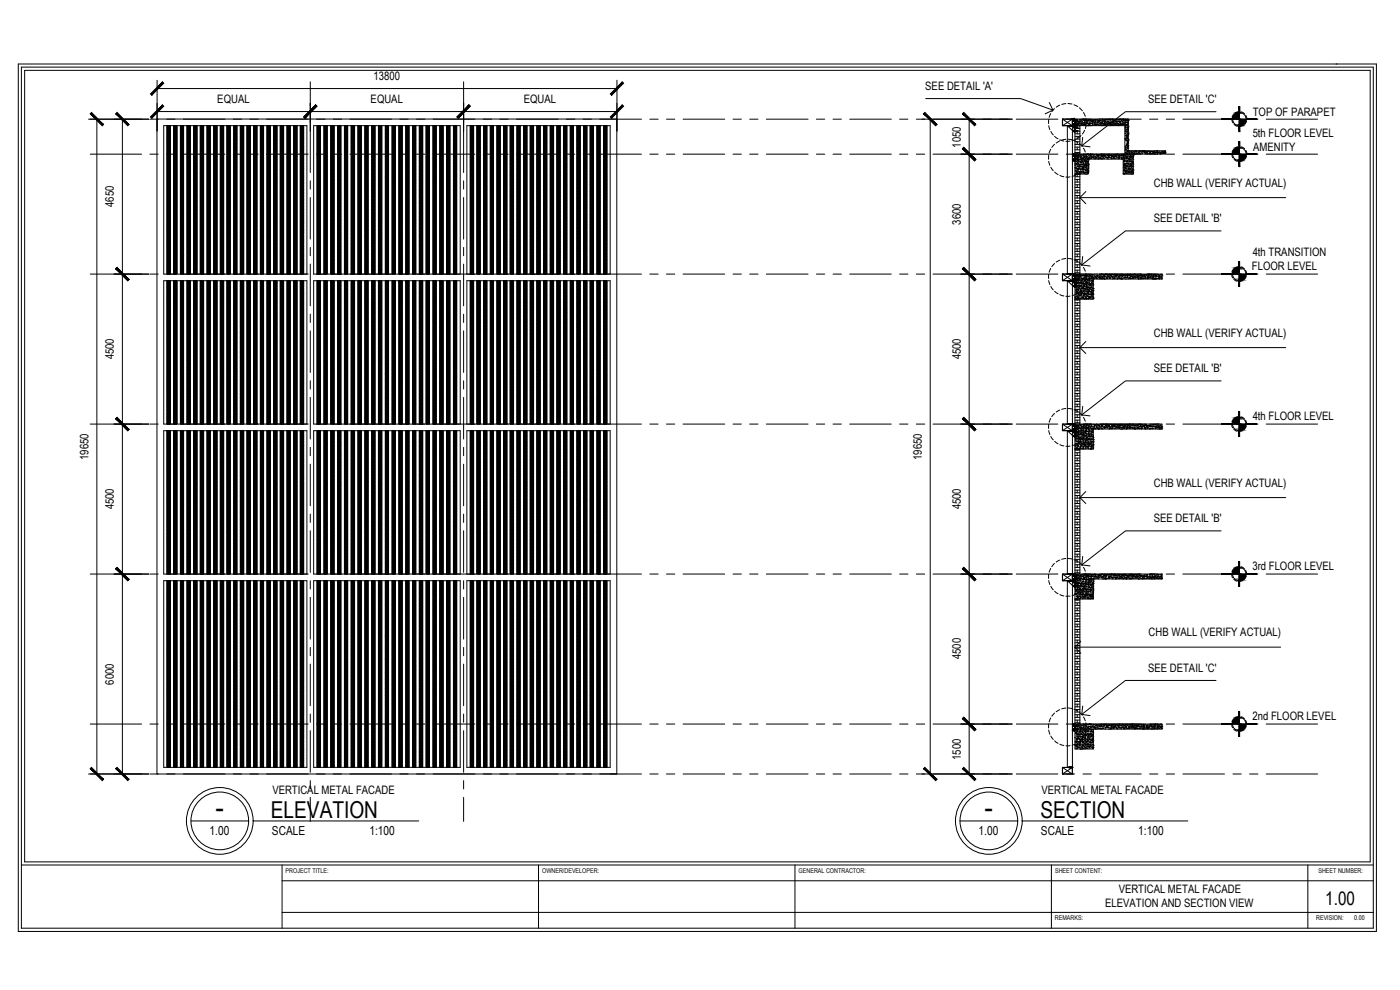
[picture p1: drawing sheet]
<svg xmlns="http://www.w3.org/2000/svg" width="420mm" height="297mm" viewBox="0 0 420 297" stroke-linecap="round" stroke-linejoin="round" font-family="sans-serif">
<defs><g id="words">
<g font-size="9.3">
<text x="64.7" y="245.4">-</text>
<text x="295.5" y="245.4">-</text>
</g>
<g font-size="7">
<text x="81.3" y="245.3">ELEVATION</text>
<text x="312.3" y="245.3">SECTION</text>
</g>
<text font-size="5.6" x="397.7" y="271.6">1.00</text>
<g font-size="3.7">
<text x="62.9" y="250.6">1.00</text>
<text x="81.6" y="250.6">SCALE</text>
<text x="110.9" y="250.6">1:100</text>
<text x="293.7" y="250.6">1.00</text>
<text x="312.4" y="250.6">SCALE</text>
<text x="341.6" y="250.6">1:100</text>
</g>
<g font-size="3.5">
<text x="112.1" y="24">13800</text>
<text x="277.7" y="27">SEE DETAIL 'A'</text>
<text x="65.2" y="30.8">EQUAL</text>
<text x="111.2" y="30.8">EQUAL</text>
<text x="157.2" y="30.8">EQUAL</text>
<text x="344.6" y="31">SEE DETAIL 'C'</text>
<text x="376" y="34.7">TOP OF PARAPET</text>
<text x="375.9" y="41">5th FLOOR LEVEL</text>
<text x="288.3" y="44.3" transform="rotate(-90 288.3 44.3)">1050</text>
<text x="376.1" y="45.2">AMENITY</text>
<text x="346.3" y="56.1">CHB WALL (VERIFY ACTUAL)</text>
<text x="34.2" y="62.1" transform="rotate(-90 34.2 62.1)">4650</text>
<text x="288.3" y="67.4" transform="rotate(-90 288.3 67.4)">3600</text>
<text x="346.3" y="66.7">SEE DETAIL 'B'</text>
<text x="375.9" y="76.9">4th TRANSITION</text>
<text x="375.7" y="81.1">FLOOR LEVEL</text>
<text x="346.3" y="101">CHB WALL (VERIFY ACTUAL)</text>
<text x="34.2" y="107.9" transform="rotate(-90 34.2 107.9)">4500</text>
<text x="288.3" y="107.9" transform="rotate(-90 288.3 107.9)">4500</text>
<text x="346.3" y="111.7">SEE DETAIL 'B'</text>
<text x="375.9" y="126.1">4th FLOOR LEVEL</text>
<text x="26.5" y="138" transform="rotate(-90 26.5 138)">19650</text>
<text x="276.6" y="138" transform="rotate(-90 276.6 138)">19650</text>
<text x="346.3" y="146">CHB WALL (VERIFY ACTUAL)</text>
<text x="34.2" y="152.9" transform="rotate(-90 34.2 152.9)">4500</text>
<text x="288.3" y="152.9" transform="rotate(-90 288.3 152.9)">4500</text>
<text x="346.3" y="156.7">SEE DETAIL 'B'</text>
<text x="375.9" y="171.1">3rd FLOOR LEVEL</text>
<text x="344.7" y="191">CHB WALL (VERIFY ACTUAL)</text>
<text x="288.3" y="197.9" transform="rotate(-90 288.3 197.9)">4500</text>
<text x="344.6" y="201.6">SEE DETAIL 'C'</text>
<text x="34.2" y="205.4" transform="rotate(-90 34.2 205.4)">6000</text>
<text x="375.9" y="216.1">2nd FLOOR LEVEL</text>
<text x="288.3" y="228" transform="rotate(-90 288.3 228)">1500</text>
<text x="81.7" y="238.2">VERTICAL METAL FACADE</text>
<text x="312.5" y="238.2">VERTICAL METAL FACADE</text>
<text x="335.7" y="267.9">VERTICAL METAL FACADE</text>
<text x="331.7" y="272.1">ELEVATION AND SECTION VIEW</text>
</g>
<g font-size="2">
<text x="85.7" y="261.9">PROJECT TITLE:</text>
<text x="162.7" y="261.9">OWNER/DEVELOPER:</text>
<text x="239.7" y="261.9">GENERAL CONTRACTOR:</text>
<text x="316.6" y="261.9">SHEET CONTENT:</text>
<text x="395.7" y="261.9">SHEET NUMBER:</text>
<text x="316.6" y="276.1">REMARKS:</text>
<text x="395" y="276.1">REVISION:</text>
<text x="406.4" y="276.1">0.00</text>
</g>
</g></defs>
<!-- layer: 0 -->
<g fill="none" stroke="#000" stroke-width=".3">
<path d="M401 19.2h.1M6.4 20.1h405.7v258.4h-405.7zM26.6 35.8h18M29.1 35.8v196.4M36.7 35.8v196.4M47.1 24.1v208.1h138v-196.5h-138M47.1 26.6h138.1M47.1 33.5h138.1M49.1 37.7h43v44.5h-43zM93.1 31v8.3M94.1 37.7h44v44.5h-44zM139.1 31v8.3"/>
<path d="M140.1 37.7h43v44.5h-43zM185.2 24.1v15.2M276.7 35.8h27.1M277.8 29.6h28.5l9.7 3.4M279.2 35.8v196.4M290.9 35.8v196.4M314.9 30.8l1.1 2.2-2.3 1.1M318.8 35.8v1.9M318.9 35.8h.1M318.9 37.7h.1M318.9 37.7h3.5M318.9 35.7h3.5"/>
<path d="M320.3 37.7h1.5v44.5h-1.5zM321.8 35.8h.1M321.8 37.7h.1M321.8 35.7h.1M321.8 35.7v2M321.9 37.6l.5 .1M322.4 35.8h.1M322.4 35.7h.1M322.4 35.7v.1M322.4 35.8h-.5M322.5 37.6v.1M322.5 35.7l.1 4z"/>
<path d="M322.6 37.7h1.5v8.5h-1.5zM322.6 37.7v-2h16v9.5h11.1v1h-9.6v6h-3v-6M322.7 36.6h.1M322.8 36.9h.1M322.7 36.7h.1M322.8 37.7h.1M323 36h.1M323 36.9h.1M323.1 37.6h.1M323.2 35.8h.1M323.1 36.6h.1M323.1 37.1h.1"/>
<path d="M323.2 36.1h.1M323.2 37.6h.1M323.2 37.1h.1M323.2 37.5h.1M323.4 35.9h.1M323.3 36.5h.1M323.4 37.5h.1M323.5 36.8h.1M323.6 37h.1M323.6 36.5h.1M323.6 37.2l.1-.1zM323.7 37.5h.1"/>
<path d="M323.7 36.8h.1M323.8 37.5h.1M323.8 36h.1M323.8 37h.1M323.9 37h.1M323.9 37.5h.1M323.9 36h.1M323.9 36.5h.1M324 36.4h.1M324 35.9h.1M324 37.6h.1M324.1 37.7h13.5v8.5h-15v6h4v-4.5h10.5"/>
<path d="M324.1 36.9h.1M324.2 36.3h.1M324.3 37.3h.1M324.3 36.8h.1M324.3 35.8h.1M324.4 36h.1M324.5 36.4h.1M324.6 36.6h.1M324.6 36h.1M324.6 36.9h.1M324.6 37.4h.1M324.6 37h.1"/>
<path d="M324.6 37.1h.1M324.7 35.9h.1M324.7 36.4h.1M324.8 37.6h.1M324.9 37h.1M324.9 35.8h.1M325 35.7v.1M325.1 37.4h.1M325.1 36.8h.1M325.1 36.2h.1M325.1 37.2h.1M325.1 35.7l-.1 .1"/>
<path d="M325.2 37.5l.1-.2zM325.3 35.9h.1M325.4 36.8h.1M325.4 37.3h.1M325.4 36.1h.1M325.4 35.8h.1M325.4 36.3h.1M325.4 36.5h.1M325.4 37h.1M325.5 36.2h.1M325.5 36.1h.1M325.6 37.3h.1"/>
<path d="M325.6 37.6h.1M325.7 37.3h.1M325.8 37.6h.1M325.9 36.2h.1M325.9 36.9h.1M326 36h.1M326 36.7h.1M326 37h.1M326.1 36.6h.1M326.2 37.2h.1M326.2 37.7h.1M326.2 36.2h.1"/>
<path d="M326.2 36.7h.1M326.2 36.1h.1M326.2 36.6h-.1M326.2 37.1h.1M326.3 36.4h.1M326.4 36.1h.1M326.4 37.7h.1M326.6 36.2h.1M326.5 37.7h.1M326.6 37.2h.1M326.6 36l.1-.1zM326.7 36.9h.1"/>
<path d="M326.8 37.3h.1M326.8 35.9h.1M326.9 36.9h.1M326.9 37.1h.1M326.9 37.6h.1M326.9 37.6l-.1 .1M326.9 37.6v.1M327 36.1h.1M327 36.6h.1M327 37.1h.1M327.1 37.2h.1M327.1 37.1h.1"/>
<path d="M327.1 37.6h.1M327.2 36.2h.1M327.2 37.7h.1M327.3 36.5h.1M327.3 36h.1M327.5 36.1h.1M327.5 37h.1M327.5 36.9h.1M327.7 36.3h.1M327.7 37h.1M327.7 37.5h.1M327.7 37.6h.1"/>
<path d="M327.7 36h.1M327.7 36.5h.1M327.7 35.9h.1M327.8 36.7h.1M327.8 36.2h.1M327.9 37.4h.1M327.9 37.2h.1M327.9 36.4h.1M328.1 37.5h.1M328.1 36.1h.1M328.2 36.2l.1-.1zM328.4 36.6h.1"/>
<path d="M328.3 35.8h.1M328.3 37h.1M328.5 37.4h.1M328.5 37.5h.1M328.5 36.4h.1M328.5 36.9h.1M328.5 35.9h.1M328.6 37.5h.1M328.6 37.2h.1M328.6 36.2h.1M328.7 36.6h.1M328.7 36.4h.1"/>
<path d="M328.8 36.9h.1M328.9 36.3h.1M329 37.5h.1M329 35.9h.1M329 37.4h.1M329.1 37h.1M329.3 37.3h.1M329.2 37.3h.1M329.3 36.3h.1M329.3 36.8h.1M329.3 35.8h.1M329.4 36.8h.1"/>
<path d="M329.4 37.2h.1M329.4 36.2h.1M329.5 37.3h.1M329.5 36.4h.1M329.6 36.2h.1M329.8 36.2h.1M329.8 37.7h.1M329.8 35.8h.1M329.8 36.4h.1M329.9 37h.1M329.9 36.4l-.1 .1zM330 37.2h.1"/>
<path d="M330 37.7h.1M330 36.2h.1M330 36.7h.1M330.2 37.2h.1M330.2 36.3h.1M330.3 37.2h.1M330.4 37.2h.1M330.4 36.6h.1M330.4 36.3h.1M330.4 36.8h.1M330.5 37.7h.1M330.7 37.5h.1"/>
<path d="M330.7 37.6h.1M330.7 36.6h.1M330.7 36.1h.1M330.7 37.1h.1M330.8 36.6h.1M330.8 37.1h.1M330.8 35.7h.1M330.8 36.1h.1M330.9 37.1h.1M330.9 36.6h.1M331 37.3h.1M331 36.3h.1"/>
<path d="M331.1 36h.1M331.1 37.7h.1M331.2 37h.1M331.3 36.5h.1M331.3 36.1h.1M331.3 37.4h.1M331.4 36.7l.1-.1zM331.5 37.6h.1M331.5 36.5h.1M331.5 37h.1M331.5 37.5h.1M331.5 37.1h.1"/>
<path d="M331.6 36h.1M331.6 37.4h.1M331.6 35.8h.1M331.8 36.3h.1M331.7 35.9h.1M331.8 37.5h.1M331.8 37h.1M331.8 37.3h.1M331.8 36.4h.1M332 36.6h.1M332.1 36.9h.1M332.1 36h.1"/>
<path d="M332.2 36.9h.1M332.3 36.4h.1M332.3 37.4h.1M332.3 36.9h.1M332.3 35.9h.1M332.3 37.2h.1M332.4 37.5h.1M332.4 37.2h.1M332.4 35.8h.1M332.7 36.9h.1M332.6 36.4h.1M332.6 35.8h.1"/>
<path d="M332.6 37.3h.1M332.8 36.9h.1M332.9 36.7h.1M333 35.8h.1M333 37.7h.1M333.1 37.2h.1M333.1 36.8h.1M333.1 36.7h.1M333.1 36.3h.1M333.1 35.8h.1M333.1 36.9l-.1 .1zM333.2 36.3h.1"/>
<path d="M333.2 35.8h.1M333.3 37h.1M333.4 37.3h.1M333.4 36.4h.1M333.4 37.4h.1M333.6 37.5h.1M333.7 37.3h.1M333.7 36.7h.1M333.8 37.7h.1M333.8 37.2h.1M333.8 36.6h.1M333.9 35.7h.1"/>
<path d="M334 36.4h.1M333.9 36.1h.1M333.9 37.6h.1M333.9 37.2h.1M334 35.8h.1M334.2 36.9h.1M334.1 36.7h.1M334.1 36.1h.1M334.2 36.4h.1M334.2 37.4h.1M334.3 37.2h.1M334.5 36.1h.1"/>
<path d="M334.5 37.5h.1M334.6 37.1h.1M334.6 36.6h.1M334.6 36.1h.1M334.7 36.6h.1M334.7 36.4h.1M334.7 37.2h.1M334.7 37.1l-.1 .1zM334.8 37h.1M334.8 37.4h.1M334.8 35.9h.1M334.8 37.7h.1"/>
<path d="M335 35.8h.1M335 36.5h.1M335.1 36.7h.1M335.1 37.5h.1M335.1 36h.1M335.2 35.9h.1M335.2 37h.1M335.2 37.6h.1M335.2 37.1h.1M335.4 37.5h.1M335.4 36.9h.1M335.4 36.4h.1"/>
<path d="M335.4 35.9h.1M335.5 37.3h.1M335.6 36.3h.1M335.6 37h.1M335.7 37.6h.1M335.6 35.9h.1M335.6 36.5h.1M335.6 37.3h.1M335.8 37.5h.1M335.8 36.5h.1M335.9 37.5h.1M335.9 36.6h.1"/>
<path d="M336.1 35.9h.1M336.1 36.5h.1M336 36.4h.1M336 35.9h.1M336.1 35.7l.1 .1M336.1 35.8h.1M336.1 37.3h.1M336.1 36.8h.1M336.2 36.4h.1M336.2 35.8h.1M336.2 36.9h.1M336.3 37h.1"/>
<path d="M336.3 37.3h.1M336.3 37.4l-.1 .1zM336.4 35.8h.1M336.5 35.9h.1M336.5 36.1h.1M336.5 37.1h.1M336.6 36.4h.1M336.6 36.5h.1M336.7 37.5h.1M336.7 37.4h.1M336.8 36.4h.1M336.9 37.2h.1"/>
<path d="M336.9 36.7h.1M336.9 35.8h.1M336.9 36.2h.1M337.1 37.3h.1M337.1 37.4h.1M337.1 36.8h.1M337.1 36h.1M337.3 36h.1M337.3 36.1h.1M337.3 37.1h.1M337.4 37h.1M337.4 36.6h.1"/>
<path d="M337.5 37.5h.1M337.5 36.8h.1M337.5 36.3h.1M337.6 38.6h.1M337.6 36l.1-.1zM337.6 38.1h.1M337.6 37.6h.1M337.6 37.1h.1M337.6 39.1h.1M337.7 37.3h.1M337.7 36.6h.1M337.7 36.1h.1"/>
<path d="M337.7 38.2h.1M337.7 36.3h.1M337.8 39.4h.1M337.7 35.8h.1M337.9 37.7h.1M337.8 38.9h.1M337.8 37.7l.1-.1zM337.8 38.4h.1M337.8 39.7h.1M337.9 36.2h.1M337.9 37.4h.1M338 39.4h.1"/>
<path d="M338 36h.1M338.1 36.7h.1M338.1 39.3l-.1 .1zM338.1 38.9h.1M338.2 36.6h.1M338.2 39.6h.1M338.2 37.7h.1M338.2 35.8h.1M338.2 37.6h.1M338.2 38.3h.1M338.2 37.8h.1M338.2 36.1h.1"/>
<path d="M338.3 38.7h.1M338.3 36.8h.1M338.3 39.5h.1M338.4 39.4h.1M338.4 39h.1M338.4 38.5h.1M338.4 38.8h.1M338.4 38h.1M338.4 37.5h.1M338.4 38.2h.1M338.4 37h.1M338.4 36.5h.1"/>
<path d="M338.4 36h.1M338.4 39.1h.1M338.4 37.2h.1M338.5 36.1h.1M338.5 35.8h.1M338.5 39.9h.1M338.6 39.9h.1M338.6 38h.1M338.6 36.1h.1M338.6 38.4h.1M364.9 33.5h-27.1l-13.2 10.2M366.7 35.6h3v.2h-3z"/>
<path d="M369.7 35.8h4.5M371.8 38h.3v1.5h-.3zM371.8 32h.3v1.5h-.3zM371.9 33.5v4.5M374.2 35.6h3v.2h-3zM288.4 46.3h15.4M321.9 48.1l.5 .1M322.4 46.2h-.6v2h.6M322.4 46.2v.1M322.4 46.3h-.5M322.5 48.1v.1M322.5 46.2l.1 2z"/>
<path d="M322.5 46.2v.1M322.6 50.6h.1M322.6 51.1h.1M322.6 52.2h1.5v30h-1.5zM322.7 50.2h.1M322.6 49.2h.1M322.7 49.1h.1M322.7 49.6h.1M322.7 50.1h.1M322.7 49.1l-.1 .1M322.7 48.1h.1M322.7 48.6h.1"/>
<path d="M322.7 46.8h.1M322.7 51.5h.1M322.7 46.3h.1M322.7 47.1h.1M322.7 47.6h.1M322.8 46.6h.1M322.8 51.1h.1M322.8 50.6h.1M322.8 52.1h.1M322.8 50.2h.1M322.8 48.3h.1M322.8 49.2h.1"/>
<path d="M322.9 50.3h.1M322.8 48.4h.1M322.8 46.5h.1M322.9 46.3h.1M322.9 47.9h.1M322.9 46.8h.1M322.9 47.8h.1M322.9 51.7h.1M323 50.7h.1M323.1 51.4h.1M323.1 49.1h.1M323 49h.1"/>
<path d="M323.1 48.4h.1M323.1 46.3h.1M323.1 49.4h.1M323.2 50.5h.1M323.2 50h.1M323.2 51.9h.1M323.2 47.8h.1M323.2 47.3h.1M323.3 51.7h.1M323.3 49.8h.1M323.3 50h.1M323.3 47h.1"/>
<path d="M323.3 47.1l-.1 .1zM323.3 52h.1M323.3 51.1h.1M323.3 47.9h.1M323.3 50.9h.1M323.4 50.5h.1M323.4 51h.1M323.4 51.5h.1M323.4 50.8h.1M323.4 48.9h.1M323.4 47h.1M323.4 47.7h.1"/>
<path d="M323.5 48h.1M323.4 49.5h.1M323.4 50h.1M323.4 48.4h.1M323.5 48.5h.1M323.5 49h.1M323.5 47h.1M323.5 47.5h.1M323.5 52.1h.1M323.5 51.5h.1M323.5 46.3h.1M323.5 48.1h.1"/>
<path d="M323.5 48.8l-.1 .1zM323.6 50.8h.1M323.5 46.5h.1M323.5 49.9h.1M323.6 49.4h.1M323.6 49.2h.1M323.6 50.6l.1-.1zM323.6 47.2h.1M323.7 46.7h.1M323.7 52h.1M323.7 50.1h.1M323.7 48.2h.1"/>
<path d="M323.7 46.3h.1M323.7 46.9h.1M323.7 50.5h.1M323.7 47.8h.1M323.7 49.2l-.1 .1zM323.8 46.9h.1M323.8 47.8h.1M323.8 50.7h.1M323.9 52.1h.1M323.9 51.5h.1M323.9 48.4h.1M324 49.7h.1"/>
<path d="M323.9 52.2h.1M323.9 49.4h.1M323.9 50.4h.1M324 49.4h.1M324 48.8h.1M324 46.7h.1M324.1 51.9h.1M324.1 50h.1M324.1 59.3h61.8M324.1 50.9h.1M324.1 51.4h.1M324.1 49.9h.1"/>
<path d="M324.1 51.5h.1M324.2 49.9h.1M324.2 50.4h.1M324.2 51.5h.1M324.2 49.6h.1M324.2 47.7h.1M324.2 48.4h.1M324.2 48.9h.1M324.2 49.4h.1M324.2 47.2h.1M324.3 47.4h.1M324.3 47.9h.1"/>
<path d="M324.3 51.5h.1M324.3 51h.1M324.3 50.6h.1M324.3 48.7h.1M324.3 46.8h.1M324.3 46.4h.1M324.3 46.9h.1M324.3 46.3h.1M324.4 47.1h.1M324.3 48.8h.1M324.3 48.2h.1M324.3 48.6v.1"/>
<path d="M324.4 49.2h.1M324.4 52h.1M324.5 51.4h.1M324.5 46.9h.1M324.5 49.3h.1M324.5 47.9h.1M324.6 48.2h.1M324.6 51.8h.1M324.6 49.9h.1M324.6 48h.1M324.6 46.6h.1M324.6 50.8h.1"/>
<path d="M324.7 47.5h.1M324.6 50.9h.1M324.7 50.4h.1M324.7 48.5h.1M324.7 48.2h.1M324.7 49.4h.1M324.8 47.7h.1M324.9 50.3h.1M324.8 51.4h.1M324.8 47.4v.1M324.9 51.8h.1M324.9 50.8h.1"/>
<path d="M324.9 51.3h.1M324.9 48.7h.1M324.9 50h.1M324.9 49.3h.1M324.9 49.8h.1M324.9 51h.1M324.9 41.2l-.3 2.5 2.5 .4M325 48.3h.1M325 48.8h.1M325 47.7h.1M325 50.4h.1M325.1 46.5h.1"/>
<path d="M325 47.3h.1M325 47.8h.1M325.1 46.3h.1M325.1 46.8h.1M325.1 50.3h.1M325.1 49.8h.1M325.1 51.4h.1M325.1 49.5h.1M325.1 47.6h.1M325.1 50.5h.1M325.1 48.6h.1M325.1 46.7h.1"/>
<path d="M325.1 51.6h.1M325.1 49.1l-.1 .1zM325.1 47.1h.1M325.1 49.3h.1M325.2 49.3h.1M325.2 50.9l.1-.2zM325.2 51.6h.1M325.2 50.8h.1M325.3 46.9h.1M325.3 48.1h.1M325.3 47.9h.1M325.4 52h.1"/>
<path d="M325.4 51.9h.1M325.4 47.2h.1M325.4 51.7h.1M325.4 49.8h.1M325.4 47.9h.1M325.4 50.8h.1M325.4 49.7h.1M325.4 49.2h.1M325.5 48.5h.1M325.6 48.2h.1M325.5 47h.1M325.5 46.5h.1"/>
<path d="M325.5 49.5h.1M325.7 48.3h.1M325.6 52.2h.1M325.6 50.2h.1M325.7 51.2h.1M325.7 51.7h.1M325.7 51h.1M325.7 49.7h.1M325.7 50.2h.1M325.7 50.7h.1M325.7 47.5h.1M325.7 50.1h.1"/>
<path d="M325.7 48.7h.1M325.7 49.2h.1M325.7 51.8h.1M325.8 47.7h.1M325.8 48.2h.1M325.8 51.3h.1M325.8 46.7h.1M325.8 47.2h.1M325.8 49.1h.1M325.9 48.6h.1M325.9 57.5l-1.8 1.8 1.8 1.8M325.9 49.4h.1"/>
<path d="M326 47.1h.1M325.9 46.4h.1M325.9 51.2h.1M325.9 49.3h.1M325.9 51.6h.1M326 47.4h.1M326 49.6h.1M326 52.2h.1M326 50.3h.1M326 48.4h.1M326 46.5h.1M326 49.3h.1"/>
<path d="M326.1 50.6h.1M326.1 49.9h.1M326.1 46.9h.1M326.1 47.9h.1M326.2 51.3h.1M326.2 50.7h.1M326.2 50.9h.1M326.2 48.5h.1M326.2 48h.1M326.2 46.2h.1M326.3 51.5h.1M326.3 49.6h.1"/>
<path d="M326.3 47.7h.1M326.3 48.5h.1M326.3 51.8h.1M326.3 46.2h.1M326.3 49.5h.1M326.4 52.1h.1M326.4 47.7l.1-.1zM326.4 51.1h.1M326.4 51.6h.1M326.4 49.1h.1M326.5 48.8h.1M326.5 50.1h.1"/>
<path d="M326.5 50.6h.1M326.5 47.3h.1M326.5 48.6h.1M326.5 49.1h.1M326.5 49.6h.1M326.5 46.3h.1M326.5 47.6h.1M326.5 48.1h.1M326.5 50.7h.1M326.5 51.1h.1M326.6 49.4h.1M326.6 51.6h.1"/>
<path d="M326.6 46.6h.1M326.6 47.1h.1M326.6 47.8h.1M326.6 51.5v.1M326.6 47.4h.1M326.7 46.4h.1M326.9 47.7h.1M326.8 47.3h.1M326.9 46.4h.1M326.9 47h.1M327 47.4h.1M327.1 46.8h.1"/>
<path d="M327.1 46.6h.1M327.2 47.6h.1M327.2 46.3h.1M327.3 47.5h.1M327.3 46.5h.1M327.3 47h.1M327.4 46.8h.1M327.4 46.2h.1M327.5 46.4h.1M327.6 47.3h.1M327.6 47.4h.1M327.7 47.1h.1"/>
<path d="M327.8 46.2l.1 .1M327.9 46.2v.1M328 46.7h.1M328 46.3h.1M328 47.4h.1M328 47.2h.1M328.1 46.4h.1M328.1 46.9h.1M328.1 47.4h.1M328.3 46.5h.1M328.5 46.3h.1M328.5 47.7h.1"/>
<path d="M328.5 47.1h.1M328.6 47h.1M328.7 47.4h.1M328.8 46.3h.1M328.9 46.8h.1M328.9 47.3h.1M328.9 46.3h.1M328.9 47.1h.1M328.9 46.6h.1M329.1 47.6h.1M329.1 46.5h.1M329.3 46.5h.1"/>
<path d="M329.3 47.1h.1M329.4 46.7h.1M329.4 46.8h.1M329.5 47h.1M329.5 46.4l-.1 .1zM329.6 46.4l-.1 .1M329.6 47.7h.1M329.6 46.3h.1M329.6 46.7h.1M329.6 47.2h.1M329.8 47.6h.1M329.8 47.1h.1"/>
<path d="M329.9 46.4h.1M329.9 46.6h.1M330 47.5h.1M330.1 47.1h.1M330.3 47.3h.1M330.3 46.7h.1M330.4 47.7h.1M330.4 47.1h.1M330.4 47.6h.1M330.4 47.4h.1M330.4 46.4h.1M330.4 46.6h.1"/>
<path d="M330.4 46.9h.1M330.6 46.3h.1M330.6 46.5h.1M330.6 46.2v.1M330.7 47h.1M330.7 46.2l-.1 .1M330.7 46.6h.1M330.8 46.8h.1M330.8 47.7h.1M330.8 46.3h.1M330.9 47.2h.1M331 47.4h.1"/>
<path d="M331.1 46.6l-.1 .2zM331.2 46.9h.1M331.2 47.4h.1M331.2 46.5h.1M331.2 46.3h.1M331.2 47.5h.1M331.4 46.8h.1M331.5 46.8h.1M331.5 46.6h.1M331.7 46.6h.1M331.7 47.2h.1M331.9 46.8h.1"/>
<path d="M331.9 47.4h.1M331.9 47.2h.1M332 46.3h.1M332 46.5h.1M332 46.4h.1M332.1 47.4h.1M332.3 47.2h.1M332.3 46.6h.1M332.4 47.4h.1M332.4 46.7h.1M332.5 47.7h.1M332.5 47.2h.1"/>
<path d="M332.6 47l.1-.1zM332.7 47.2h.1M332.7 46.6h.1M332.8 46.4h.1M332.7 46.3h.1M332.7 46.8h.1M332.8 46.5h.1M332.8 46.7h.1M332.9 47.1h.1M333 47.2h.1M333.1 46.7h.1M333.3 46.5h.1"/>
<path d="M333.3 47.3h.1M333.4 47.6h.1M333.4 47.1h.1M333.4 47.7h.1M333.5 46.6h.1M333.6 46.5h.1M333.7 46.9h.1M333.8 47.5h.1M333.9 46.8h.1M333.8 47h.1M333.9 47.1h.1M333.9 46.7h.1"/>
<path d="M334.1 47.3h.1M334.2 47.1h.1M334.2 47.5h.1M334.2 46.9h.1M334.2 46.4h.1M334.2 47.2l.1-.1zM334.2 46.6h.1M334.4 46.6h.1M334.4 47.4h.1M334.6 47.5h.1M334.6 46.3h.1M334.7 46.8h.1"/>
<path d="M334.8 46.8h.1M334.8 46.9h.1M335 46.5h.1M334.9 47.4h.1M334.9 46.9h.1M335 47.4h.1M335 46.4h.1M335 46.9h.1M335.1 46.3h.1M335.2 46.6h.1M335.3 47.3h.1M335.5 46.8h.1"/>
<path d="M335.6 47.7h.1M335.6 46.8h.1M335.7 47.4h.1M335.7 47.3h.1M335.7 46.7h.1M335.8 46.3h.1M335.8 46.8h.1M335.9 47.1h.1M335.9 47.4v.1zM336 46.6h.1M336 47h.1M336.1 46.7h.1"/>
<path d="M336.2 47.2h.1M336.3 46.8h.1M336.4 47.5h.1M336.5 47.2h.1M336.5 47.4h.1M336.5 46.6h.1M336.5 46.2h.1M336.5 46.7h.1M336.7 46.6h.1M336.7 47.7h.1M336.8 46.6h.1M336.8 47.7h.1"/>
<path d="M337.1 47.2h.1M337 46.6h.1M337.1 46.8h.1M337.1 50.3h.1M337.1 52.1h.1M337.1 49.8h.1M337.1 51.6h.1M337.1 51.1h.1M337.2 47.6h.1M337.2 50.6h.1M337.2 50.1h.1M337.2 49.4h.1"/>
<path d="M337.2 47.1h.1M337.2 49.6h.1M337.2 49.1h.1M337.2 48.6h.1M337.2 49.8h.1M337.3 48.2h.1M337.3 47.6h.1M337.3 50.9h.1M337.3 48.1h.1M337.3 46.6h.1M337.3 47.1h.1M337.3 48.4h.1"/>
<path d="M337.3 47.4h.1M337.3 51.2h.1M337.3 49.3h.1M337.3 52.2h.1M337.3 50.3h.1M337.4 46.5h.1M337.4 51.9h.1M337.4 51.3h.1M337.5 49.3h.1M337.5 49h.1M337.5 49.7h.1M337.5 49.2h.1"/>
<path d="M337.5 50h.1M337.5 47.6l-.1 .1zM337.6 48.2h.1M337.6 40h.1M337.6 46.7h.1M337.6 47h.1M337.6 46.5h.1M337.6 49.4l.1-.1zM337.6 41.7h.1M337.6 44.3h.1M337.6 51.5h.1M337.7 50.6h.1"/>
<path d="M337.7 43.8h.1M337.7 45.8h.1M337.7 43.9h.1M337.7 42h.1M337.7 40.1h.1M337.7 45.3h.1M337.7 44.4h.1M337.7 50.3h.1M337.7 49.6h.1M337.7 47.7h.1M337.7 41.6h-.1M337.7 41.6l-.1 .1"/>
<path d="M337.7 41.6h.1M337.7 51.5h.1M337.7 44.9h.1M337.8 51h.1M337.8 41.1h.1M337.8 42h.1M337.8 47.6h.1M337.8 44.4h.1M337.8 48.2h.1M337.8 51.8h.1M337.8 51.3h.1M337.8 51.2l.1-.2z"/>
<path d="M337.8 44.9h.1M337.8 40.7h.1M337.9 45.9h.1M337.9 46.9h.1M337.9 49.1h.1M337.9 48.6h.1M337.9 52h.1M337.9 51.5h.1M337.9 51h.1M337.9 40.6h.1M337.9 51.6h.1M338 47.2h.1"/>
<path d="M337.9 42.1h.1M337.9 50.5h.1M337.9 50h.1M337.9 52.1h.1M337.9 46h.1M338 45.9h.1M338 43.6h.1M338 46.4h.1M338 49.5h.1M338 49h.1M338 48.5h.1M338 48h.1"/>
<path d="M338 49.8h.1M338.1 43.7h.1M338.1 43.2h.1M338.1 42.2h.1M338.1 41.3h.1M338.1 46.5h.1M338.1 47h.1M338.1 49.7h.1M338.1 47.2h.1M338.2 49.9h.1M338.1 46h.1M338.1 45.5h.1"/>
<path d="M338.1 48.5h.1M338.1 47.5h.1M338.2 41.6h.1M338.2 43.3h.1M338.1 41h.1M338.1 40.5h.1M338.1 45h.1M338.1 44.5h.1M338.2 44h.1M338.2 43.5h.1M338.2 43h.1M338.2 45.3h.1"/>
<path d="M338.2 43.4h.1M338.2 41.5h.1M338.2 45.2h.1M338.2 51.3h.1M338.2 51h.1M338.2 49.1h.1M338.2 47.2h.1M338.2 41.1l.1-.1zM338.2 44.3h.1M338.2 42.5h.1M338.2 42h.1M338.2 44.4h.1"/>
<path d="M338.2 50.7h.1M338.2 52h.1M338.2 50.1h.1M338.2 48.2h.1M338.2 46.3h.1M338.2 51.4h.1M338.3 41.5h.1M338.3 41h.1M338.3 40.6h.1M338.3 43.8h.1M338.3 42.8h.1M338.3 48.5h.1"/>
<path d="M338.4 46.1h.1M338.4 48.3h.1M338.3 41.6h.1M338.3 40.5h.1M338.3 40h.1M338.3 49.1h.1M338.3 48h.1M338.3 50h.1M338.4 45.8h.1M338.4 40.5h.1M338.4 51.8h.1M338.4 45.3h.1"/>
<path d="M338.4 46.7h.1M338.4 42.7l.1 .2zM338.4 43.1h.1M338.4 49.1h.1M338.6 48.9h.1M338.5 42.6h.1M338.5 45.4h.1M338.5 44.4h.1M338.5 40.4h.1M338.5 45.7h.1M338.5 43.8h.1M338.5 46.4h.1"/>
<path d="M338.5 51.3h.1M338.5 49.4h.1M338.5 47.5h.1M338.5 51.6h.1M338.5 50.6h.1M338.6 41.9h.1M338.6 42.1h.1M338.6 42.2v.1M338.6 49.4h.1M338.6 48.3h.1M338.6 50.7h.1M338.6 50.2h.1"/>
<path d="M338.6 43.9v.1M338.7 51.6h.1M338.7 51.9h.1M338.7 51.4h.1M338.7 50.9h.1M338.7 46h.1M338.7 46.9h.1M338.7 47.9h.1M338.7 47.4h.1M338.7 50.4h.1M338.7 49.9h.1M338.8 50.6h.1"/>
<path d="M338.7 45.2h.1M338.7 49.4h.1M338.7 48.9h.1M338.7 52.2h.1M338.8 51.2h.1M338.8 48.4h.1M338.8 47.9h.1M338.8 47.4h.1M338.8 49.9h.1M338.8 46.9h.1M338.8 46.4h.1M338.9 47.8h.1"/>
<path d="M338.9 45.9h.1M338.9 45.4h.1M338.9 46.2h.1M338.9 48.5h.1M338.9 47.5h.1M338.9 45.8h.1M339 50.1h.1M339 49.6h.1M339 51.7h.1M339.1 50.6h.1M339 46.2h.1M339 50.9h.1"/>
<path d="M339 49h.1M339 47.1h.1M339 51.4h.1M339.1 47.4h.1M339.1 46.8h.1M339.1 46.2h.1M339.1 50h.1M339.1 49.1h.1M339.1 51.9h.1M339.1 48.1h.1M339.1 47.9l-.1 .1zM339.2 50.6h.1"/>
<path d="M339.2 47.3h.1M339.3 46.7h.1M339.2 46.8h.1M339.2 47.9h.1M339.3 45.4h.1M339.3 52.2h.1M339.3 51.7h.1M339.3 51.6h.1M339.3 50.7h.1M339.3 49.6l-.1 .1zM339.5 49.5h.1M339.4 49.5h.1"/>
<path d="M339.5 48.4h.1M339.4 45.5h.1M339.4 48.3h.1M339.4 49h.1M339.4 51.8h.1M339.4 51.3h.1M339.4 51.2h.1M339.4 49.3h.1M339.4 47.4h.1M339.5 46.8h.1M339.5 50.8h.1M339.5 50.3h.1"/>
<path d="M339.5 46h.1M339.5 46.9h.1M339.5 46.3h.1M339.5 49.8h.1M339.5 49.3h.1M339.5 51.3l-.1 .1zM339.5 50h.1M339.5 48.8h.1M339.5 48.3h.1M339.5 47.8h.1M339.5 52.2h.1M339.6 45.6h.1"/>
<path d="M339.6 47.3h.1M339.6 46.8h.1M339.6 45.8h.1M339.6 49.9h.1M339.6 46.3h.1M339.6 49.5h.1M339.7 45.3h.1M339.7 48.5h.1M339.7 47.6h.1M339.7 51.6h.1M339.7 51.1h.1M339.8 48.4h.1"/>
<path d="M339.8 48.9h.1M339.8 51.4h.1M339.8 50.7h.1M339.9 46.2h.1M339.9 45.7h.1M339.9 52.1h.1M340 51.2h.1M339.9 50.1h.1M339.9 49.1h.1M339.9 50.7h.1M339.9 48.8h.1M339.9 46.9h.1"/>
<path d="M340 49.4h.1M340 51.7h.1M340 49.8h.1M340 47.9h.1M340 46h.1M340 46.8h.1M340 51.8h.1M340 47.4h.1M340.1 45.4h.1M340.1 51h.1M340.1 46.3h.1M340.3 45.6h.1"/>
<path d="M340.3 45.3h.1M340.3 46h.1M340.4 46.2h.1M340.4 45.7h.1M340.4 46.1h.1M340.6 45.2h.1M340.8 45.5h.1M340.9 45.9h.1M340.9 45.5h.1M340.9 45.2h.1M341.1 46h.1M341.2 46.1h.1"/>
<path d="M341.2 45.6h.1M341.4 46h.1M341.4 45.3h.1M341.7 45.5h.1M341.8 45.7h.1M341.7 46h.1M341.7 45.7h.1M341.8 45.4h.1M341.9 46.1h.1M341.9 46h.1M342 45.5h.1M342 45.3h.1"/>
<path d="M342.2 45.4h.1M342.2 45.3h.1M342.3 45.9h.1M342.5 45.5h.1M342.6 45.6h.1M342.7 45.9h.1M342.7 46.1h.1M342.7 45.3h.1M342.7 45.4h.1M343 45.4h.1M343.1 45.2h.1M343.1 45.4h.1"/>
<path d="M343.3 45.7h.1M343.3 45.6h.1M343.4 45.8h.1M343.5 45.3h.1M343.5 45.4h.1M343.5 46.2h.1M343.5 45.2h.1M343.6 45.7h.1M343.8 45.4h.1M343.8 46.2h.1M343.9 45.8h.1M344.1 45.6h.1"/>
<path d="M344.2 45.6h.1M344.2 46.2h.1M344.2 45.7h.1M344.3 46.2h.1M344.4 45.3h.1M344.6 45.4h.1M344.7 46.1h.1M344.9 45.6h.1M345 46.1h.1M345 45.6h.1M345.1 46.2h.1M345.1 46h.1"/>
<path d="M345.1 45.5l-.1 .1zM345.2 45.5h.1M345.2 46h.1M345.3 45.6h.1M345.4 45.5h.1M345.6 45.5h.1M345.7 46h.1M345.7 45.7h.1M345.8 45.5h.1M346.1 46h.1M346.1 45.9h.1M346.1 45.4h.1"/>
<path d="M346.2 45.5h.1M346.4 45.7h.1M346.4 46.2h.1M346.5 45.9h.1M346.5 45.4h.1M346.5 45.7h.1M346.6 45.8l.1-.1zM346.7 45.8h.1M346.9 45.7h.1M347 45.5h.1M347 45.8h.1M347 45.2h.1"/>
<path d="M347.4 45.5h.1M347.3 45.7h.1M347.3 45.2h.1M347.3 46h.1M347.4 45.7h.1M347.6 45.7h.1M347.8 45.6h.1M348 46.2h.1M348.1 45.7h.1M348.1 46.2h.1M348.2 45.9h.1M348.2 46.1v.1"/>
<path d="M348.3 46.1h-.1M348.3 45.9v.2zM348.5 45.9h.1M348.5 46.1h.1M348.6 45.6h.1M348.7 45.4h.1M348.8 46h.1M348.8 45.5h.1M348.9 45.8h.1M348.9 45.5h.1M349 45.7h.1M349.1 46h.1"/>
<path d="M349.4 45.6h.1M349.5 45.5h.1M349.6 46h.1M349.5 45.3h.1M349.6 45.9h.1M349.6 45.5h.1M349.7 45.8h.1M366.7 46.1h3v.2h-3zM369.7 46.3h4.5M371.8 48.5h.3v1.5h-.3zM371.8 42.5h.3v1.5h-.3zM371.9 44v4.5"/>
<path d="M374.2 46.1h3v.2h-3zM324.9 76.9l-.3 2.6 2.5 .3M366.5 69.3h-28.7l-13.2 10.2M371.8 78.5h.2v1.5h-.2zM371.9 80v4.5M34.2 82.2h10.4M49.1 84.2h43v43h-43zM94.1 84.2h44v43h-44zM140.1 84.2h43v43h-43zM288.4 82.2h15.4M318.8 82.2v2M318.9 82.2h.1"/>
<path d="M318.9 84.2h.1M318.9 82.2h3.5M318.9 84.2h3.5M320.3 84.2h1.5v43h-1.5zM321.8 82.2h.1M321.8 84.2h.1M321.8 82.2v2M321.9 84.1l.5 .1M322.4 82.3h.1M322.4 84.2l.1 .1M322.4 82.2h.1M322.4 82.2v.1"/>
<path d="M322.4 82.3h-.5M322.5 84.1h-.1M322.5 82.2l.1 4zM322.6 83.3h.1M322.6 89.7h1.5v37.5h-1.5zM322.6 82.2h26.1v1.5h-20.6v6h-5.5zM322.6 83.6h.1M322.6 86.3h.1M322.6 82.3v.1M322.7 85.7h.1M322.7 89.6h.1M322.7 83.6h-.1"/>
<path d="M322.7 88.3h.1M322.7 86.3h.1M322.7 84.4h.1M322.7 83h.1M322.7 89.4h.1M322.7 88.8h.1M322.7 87.2h.1M322.7 89.5h.1M322.7 82.5h.1M322.8 88.3h.1M322.8 87.8h.1M322.8 87.3h.1"/>
<path d="M322.8 88.2h.1M322.9 89h.1M322.8 86.9h.1M322.8 87.4h.1M322.8 84.9h.1M322.8 86.8h.1M322.9 82.4h.1M322.9 85.8h.1M322.9 86.3h.1M322.9 84.6h.1M322.9 84l-.1 .1zM322.9 84.7h.1"/>
<path d="M322.9 84.4h.1M322.9 84.9h.1M322.9 85.3h.1M322.9 84.1h.1M322.9 82.6h.1M322.9 83.3h.1M322.9 83.8h.1M322.9 83.6h.1M322.9 87.8h.1M322.9 88.8h.1M322.9 85.8l.2-.1zM323 82.4h.1"/>
<path d="M323 82.9h.1M323.1 85.1h.1M323 85.1h.1M323 86.5h.1M323 85.8h.1M323.1 82.4h.1M323.1 84.1h.1M323.1 89.4h.1M323.1 88.9h.1M323.2 85.1h.1M323.2 88h.1M323.2 86.7h.1"/>
<path d="M323.2 86.2h.1M323.2 89.6h.1M323.2 87.7h.1M323.2 85.9h.1M323.2 84h.1M323.2 86.9h.1M323.3 84h.1M323.3 83.5h.1M323.3 88.8h.1M323.3 86.9h.1M323.3 84.9h.1M323.3 83.1h.1"/>
<path d="M323.3 87.4l-.1 .1zM323.3 85.7h.1M323.5 84.1h.1M323.4 86.7h.1M323.4 87.2h.1M323.4 83.4h.1M323.5 82.5h.1M323.5 84.5h.1M323.5 89.6h.1M323.5 88.1h.1M323.5 89.1l-.1 .1zM323.5 89.3h.1"/>
<path d="M323.5 88.8h.1M323.6 86.8h.1M323.5 88.3h.1M323.5 87.7h.1M323.5 87.3h.1M323.6 85.6h.1M323.6 87.2h.1M323.6 86.1h.1M323.6 88.1h.1M323.6 86.2h.1M323.6 84.3h.1M323.6 82.4h.1"/>
<path d="M323.6 88.3h.1M323.7 89.2h.1M323.6 85.2h.1M323.6 85.8h.1M323.6 86.3h.1M323.6 84.9h.1M323.7 84.3h.1M323.7 84.7h.1M323.7 83.4h.1M323.7 82.9h.1M323.7 89.4h.1M323.8 89.6h.1"/>
<path d="M323.7 83.3h.1M323.7 83.8h.1M323.7 82.6h.1M323.7 83.6l-.1 .2zM323.8 83h.1M323.8 82.2h.1M323.8 82.7h.1M323.8 83.6h.1M323.8 86.6h.1M323.8 88.8h.1M323.8 83.9h.1M323.8 86.5h.1"/>
<path d="M323.9 88.3h.1M324 85.8h.1M323.9 84.2h.1M323.9 87.7h.1M323.9 84.8h.1M324 85.5h.1M324 85.2h.1M324 85h.1M324 82.8h.1M324 88.8h.1M324 88.1h.1M324.1 88.6h.1"/>
<path d="M324.1 82.3h.1M324.1 89.5h.1M324.1 87.6h.1M324.1 85.7h.1M324.1 83.8h.1M324.1 85.8h.1M324.1 86h.1M324.1 85.9h.1M324.2 86.7h.1M324.2 84.8h.1M324.2 82.9h.1M324.2 82.6l.1-.1z"/>
<path d="M324.2 83.3h.1M324.2 83.4h.1M324.3 89.6h.1M324.3 89.1h.1M324.3 87.1v.1M324.3 84.7h.1M324.3 88.6h.1M324.3 88.1h.1M324.3 87.7h.1M324.3 87.1h.1M324.3 87.2h.1M324.3 87.3h.1"/>
<path d="M324.3 88.3h.1M324.3 84.3l.2 .1zM324.4 85.6h.1M324.4 84.9h.1M324.4 84.4h.1M324.4 86.6h.1M324.4 86.1h.1M324.5 87.4h.1M324.4 84.7h.1M324.4 85.2h.1M324.4 85h.1M324.5 83.6h.1"/>
<path d="M324.5 84.1h.1M324.5 88.2h.1M324.5 88h.1M324.5 86h.1M324.5 82.2h.1M324.5 82.7h.1M324.5 83.1h.1M324.6 85.5h.1M324.6 83.6h.1M324.6 88.9h.1M324.6 88.2h.1M324.6 86l.1-.1z"/>
<path d="M324.7 83.6h.1M324.6 82.7h.1M324.6 86.6h.1M324.6 89.2h.1M324.7 87.1h.1M324.7 86.5h.1M324.7 85.2h.1M324.7 84.2h.1M324.8 84.4h.1M324.8 83.8h.1M324.8 89.3h.1M324.9 86.3h.1"/>
<path d="M324.9 88.1h.1M324.9 87.6h.1M324.9 87.6l-.1 .1zM324.9 84.9h.1M324.9 86.7h.1M324.9 85.8h.1M325 89.1h.1M325 89.2h.1M325 89.4h.1M325 87.4h.1M325 85.5h.1M325 83.7h.1"/>
<path d="M325.1 82.5h.1M325 84.9h.1M325 89.5h.1M325 83.5h.1M325 88.6h.1M325 88.5h.1M325 86.6h.1M325 84.7h.1M325 82.7h.1M325.1 89h.1M325.1 88.5h.1M325.1 88h.1"/>
<path d="M325.1 86.5h.1M325.1 89.6h.1M325.1 89.4l-.1 .1zM325.1 87.5h.1M325.1 87h.1M325.1 85.9h.1M325.1 83.8h.1M325.1 86h.1M325.1 88.3h.1M325.1 87.3h.1M325.1 85.3h.1M325.2 84.5h.1"/>
<path d="M325.2 85h.1M325.2 83.2h.1M325.2 85.5h.1M325.2 89.7h.1M325.1 86.1h.1M325.2 83.6h.1M325.2 84h.1M325.2 87h.1M325.2 85.2l-.1 .1M325.3 82.5h.1M325.3 83h.1M325.3 84.3h.1"/>
<path d="M325.3 83.6h.1M325.3 82.7h.1M325.3 89.7h.1M325.3 87.8h.1M325.3 85.9h.1M325.3 84h.1M325.4 87.2h.1M325.4 88h.1M325.4 88.9h.1M325.4 88.6h.1M325.4 86.6h.1M325.5 85.3h.1"/>
<path d="M325.5 85.9h.1M325.6 84.3h.1M325.5 85.2h.1M325.5 84.2h.1M325.6 88.3h.1M325.6 83.2h.1M325.6 82.6h.1M325.6 89.1h.1M325.7 88.1h.1M325.7 86.4h.1M325.7 82.7h.1M325.8 86.9h.1"/>
<path d="M325.7 83.7h.1M325.7 86.8h.1M325.7 85.8h.1M325.8 89.4h.1M325.8 88.9h.1M325.8 88h.1M325.9 83.8h.1M325.8 88.4h.1M325.8 83.5h.1M325.8 89.2h.1M325.8 87.3h.1M325.8 85.4h.1"/>
<path d="M325.9 85.3h.1M325.9 84.7h.1M325.9 87.4h.1M325.9 86.9h.1M325.9 83.5h.1M325.9 89.7h.1M325.9 82.7l-.1 .2zM326 83.1h.1M325.9 86.4h.1M325.9 85.9h.1M325.9 85.5h.1M325.9 84.5h.1"/>
<path d="M326 89.7h.1M326 84.4h.1M326 82.6h.1M326 84.9h.1M326 88.3h.1M326 87.4h.1M326 88.5h.1M326 83.4h.1M326 83.9h.1M326 82.5h.1M326 83h.1M326 85h.1"/>
<path d="M326 85.8h.1M326.1 85.8h.1M326.1 84.4l-.1 .2zM326.1 85h.1M326.1 83.1h.1M326.1 83.7h.1M326.1 82.7h.1M326.1 89.6h.1M326.2 88.9h.1M326.2 87.4h.1M326.2 86.9h.1M326.2 89.5h.1"/>
<path d="M326.2 87.7h.1M326.2 85.8h.1M326.2 83.8h.1M326.3 88.6h.1M326.2 84.7h.1M326.2 86.6h.1M326.3 84.1h.1M326.3 86.1l-.1 .2zM326.3 85.2h.1M326.3 84.3h.1M326.3 87.9h.1M326.5 84.8h.1"/>
<path d="M326.4 85.2h.1M326.5 87.2h.1M326.5 88.2h.1M326.5 87.9v.1zM326.5 82.5h.1M326.5 89.5h.1M326.5 89h.1M326.5 89.3h.1M326.5 86.8h.1M326.5 85.8h.1M326.5 89.7h.2zM326.7 87.5h.1"/>
<path d="M326.6 88.8h.1M326.6 88.3h.1M326.6 86.8h.1M326.6 86.3h.1M326.6 87.8h.1M326.6 87.3h.1M326.6 83.5h.1M326.7 84.1h.1M326.7 83.6h.1M326.7 86.8h.1M326.7 86.3h.1M326.7 85.8h.1"/>
<path d="M326.7 85.3h.1M326.7 84.8h.1M326.7 89.1h.1M326.7 87.2h.1M326.7 85.2h.1M326.7 83.4h.1M326.7 88.4h.1M326.7 82.8h.1M326.8 83.8h.1M326.8 84.3h.1M326.8 88.4h.1M326.8 87.4h.1"/>
<path d="M326.8 87.3h.1M326.8 88.2h.1M326.9 83.7h.1M326.8 82.3h.1M326.8 82.8h.1M326.8 83.3h.1M326.8 86.3h.1M326.8 84.4h.1M326.8 82.5h.1M326.8 84.6h.1M326.8 85.1h.1M326.9 88.9h.1"/>
<path d="M326.9 89.5h.1M326.9 82.7h.1M326.9 88.4h.1M326.9 83.9h.1M327.1 86.5h.1M327 89h.1M327 86.2h.1M327 85.7h.1M327.1 83.5h.1M327.1 83h.1M327.1 86.6h.1M327.1 89.4h.1"/>
<path d="M327.1 85.1h.1M327.1 87.5h.1M327.1 85.6h.1M327.1 83.7h.1M327.2 89.2h.1M327.1 85.3h.1M327.1 84.3h.1M327.1 86.7h.1M327.2 82.6h.1M327.2 84h.1M327.3 88.2h.1M327.3 88.3h.1"/>
<path d="M327.3 86.2h.1M327.3 89.7h.1M327.3 87.8h.1M327.4 85.4h.1M327.3 89.2h.1M327.3 88.7h.1M327.3 86.9h.1M327.3 85.9h.1M327.3 85.6h.1M327.3 83.1l.2-.1zM327.4 85.1h.1M327.4 87.7h.1"/>
<path d="M327.4 87.2h.1M327.4 82.9h.1M327.4 86.7h.1M327.4 86.2h.1M327.4 83.6h.1M327.5 82.4h.1M327.5 85.7h.1M327.5 85.2h.1M327.5 88.8h.1M327.5 88.2v.1M327.5 84.7h.1M327.5 84.2h.1"/>
<path d="M327.5 83.7h.1M327.5 86.1h.1M327.6 82.7h.1M327.6 83.2h.1M327.6 88.4h.1M327.6 87.4h.1M327.6 87.3h.1M327.6 88.2l-.1 .1M327.6 83.4h.1M327.6 88.9h.1M327.6 87h.1M327.6 85.1h.1"/>
<path d="M327.6 88h.1M327.6 86.1h.1M327.6 84.2h.1M327.6 82.3h.1M327.8 84.3h.1M327.7 87.7h.1M327.7 87.2h.1M327.7 84.7l-.1 .1zM327.8 88.5h.1M327.7 83.8h.1M327.7 82.8h.1M327.8 82.9h.1"/>
<path d="M327.8 85h.1M327.8 84.5h.1M327.8 89h.1M327.9 87.1h.1M327.9 82.3h.1M327.9 86.7h.1M327.9 88.3h.1M327.9 86.4l-.1 .2zM327.9 85.3h.1M327.9 84.4h.1M327.9 85.5h.1M327.9 89.2h.1"/>
<path d="M327.9 87.3h.1M327.9 83.6h.1M328 84h.1M328 89.6h.1M328 82.8h.1M328 89.3h.1M328.1 83.2h.1M328.1 89.6h.1M328.1 88.3h.1M328.1 87.2h.1M328.1 88.1l-.2 .2zM328.1 86.6h.1"/>
<path d="M328.2 83.6h.1M328.3 83.6h.1M328.3 83.1h.1M328.3 82.6h.1M328.4 82.2h.1M328.5 83h.1M328.5 82.8h.1M328.6 83.3h.1M328.9 83h.1M328.8 83.4h.1M329 83.3h.1M329 82.7h.1"/>
<path d="M329 83.4l.1-.1zM329 83.6h.1M329.1 83.5h.1M329.1 83h.1M329.1 82.5h.1M329.1 82.2h.1M329.3 82.8h.1M329.4 82.7h.1M329.3 82.7h.1M329.3 82.9h.1M329.5 83.2h.1M329.7 83.3h.1"/>
<path d="M329.8 83.6h.1M329.8 83.4h.1M329.8 82.9h.1M329.9 82.6h.1M329.9 82.4h.1M329.9 82.3h.1M330 83.1h.1M330.1 83.6h.1M330.1 82.9h.1M330.3 83.3h.1M330.2 82.7h.1M330.4 83.6h.1"/>
<path d="M330.4 83h.1M330.7 82.2h.1M330.6 83.1h.1M330.6 83.6l.1-.1zM330.6 83.3h.1M330.6 82.8h.1M330.6 83.7h.1M330.7 82.3h.1M330.8 83h.1M330.9 82.5h.1M330.9 82.9h.1M331 83.2h.1"/>
<path d="M331 83.5h.1M331.1 82.6h.1M331.2 83.6h.1M331.2 82.4h.1M331.4 83.7h.1M331.4 83.2h.1M331.4 82.9h.1M331.4 82.7h.1M331.5 83h.1M331.5 82.9h.1M331.5 82.4h.1M331.5 82.8v.1"/>
<path d="M331.7 83h.1M331.8 82.3h.1M331.8 82.2h.1M331.9 82.2h.1M332 83.4h.1M332 82.5h.1M332 83.5h.1M332.1 83.3h.1M332.1 83.6h.1M332.1 83.1h.1M332.2 82.6h.1M332.3 83.3h.1"/>
<path d="M332.3 82.8h.1M332.3 82.4h.1M332.4 83.4h.1M332.5 83h.1M332.7 82.4h.1M332.7 82.7h.1M332.9 82.3h.1M332.9 83.3h.1M332.9 83.5h.1M332.9 83h.1M333 82.2h.1M332.9 82.5h.1"/>
<path d="M333.2 83.4h.1M333.1 82.4h.1M333.2 82.6h.1M333.3 82.7h.1M333.3 83h.1M333.6 82.4l.1-.1zM333.6 82.2h.1M333.7 83h.1M333.7 83.4h.1M333.7 82.9h.1M333.7 82.4h.1M333.8 83.2h.1"/>
<path d="M333.8 83.7h.1M333.8 83.1h.1M334 82.5h.1M334.1 82.5h.1M334.1 83h.1M334.2 83.1h.1M334.2 82.5h.1M334.2 83.5h.1M334.4 83.6h.1M334.4 83.3h.1M334.4 82.3h.1M334.5 82.8h.1"/>
<path d="M334.5 82.3h.1M334.6 83.6h.1M334.6 82.5h.1M334.7 83h.1M334.7 82.5h.1M334.8 83h.1M335 82.5h.1M334.9 83.1h.1M335 82.3h.1M335.1 82.5h.1M335.2 82.5h.1M335.2 83.7h.1"/>
<path d="M335.2 83.2h.1M335.2 82.7h.1M335.2 82.3h.1M335.3 82.5l-.1 .2zM335.4 83.5h.1M335.4 83.6h.1M335.5 82.5h.1M335.5 82.9h.1M335.7 83.4h.1M335.7 82.9h.1M335.7 83.1h.1M335.9 83.6h.1"/>
<path d="M336 83.1h.1M336 82.6h.1M336 82.4h.1M336.1 82.8h.1M336.1 82.3h.1M336.2 82.5h.1M336.3 83.4h.1M336.3 82.6h.1M336.3 83.6h.1M336.4 83.7h.1M336.4 82.7h.1M336.5 82.2h.1"/>
<path d="M336.5 83.2h.1M336.7 83.7h.1M336.7 82.8h.1M336.7 83.5h.1M336.7 83h.1M336.7 82.5h.1M336.8 82.4h.1M336.9 82.8l-.1 .1zM337.1 82.6h.1M337.2 83.3h.1M337.2 83.5h.1M337.3 82.6h.1"/>
<path d="M337.3 83.2h.1M337.5 83.4h.1M337.5 82.9h.1M337.5 82.4h.1M337.6 83.2h.1M337.6 82.7h.1M337.6 82.4h.1M337.8 83.7h.1M338 83.2h.1M337.9 82.6h.1M338 82.6h.1M338.1 83.3h.1"/>
<path d="M338.1 83.2h.1M338.1 82.4h.1M338.2 83.1h.1M338.3 83.3h.1M338.3 82.7h.1M338.3 82.8h.1M338.3 82.2h.1M338.4 83.1l.1 .1zM338.4 82.5h.1M338.4 83.6h.1M338.6 82.5h.1M338.7 82.7h.1"/>
<path d="M338.7 83.6h.1M338.9 83.3h.1M338.9 83.2h.1M339 83.6h.1M339 83.2h.1M339 82.7h.1M339 82.3h.1M339.1 83h.1M339.1 83.6h.1M339.3 82.7h.1M339.2 82.5h.1M339.3 83.5h.1"/>
<path d="M339.4 82.8h.1M339.5 83h.1M339.5 82.4h.1M339.5 82.7h.1M339.7 83.5h.1M339.7 83.3h.1M339.8 83.6h.1M339.8 83h.1M339.8 82.5h.1M339.9 82.4h.1M340 82.5h.1M340 82.9h.1"/>
<path d="M340.2 83.3h.1M340.1 83.3l-.1 .1zM340.3 82.7h.1M340.5 82.9h.1M340.5 82.3h.1M340.5 83.3h.1M340.6 83.4h.1M340.6 83h.1M340.6 82.5h.1M340.6 83.3h.1M340.7 82.9h.1M340.8 82.6h.1"/>
<path d="M341 83.3h.1M341 82.7h.1M341.1 83.2h.1M341.2 82.7h.1M341.3 83.3h.1M341.3 82.8h.1M341.4 82.8h.1M341.4 82.3h.1M341.4 82.7h.1M341.6 83.2h.1M341.6 82.7h.1M341.6 83h.1"/>
<path d="M341.6 82.6h.1M341.7 83.7h.1M341.7 83.5l-.1 .1zM342 82.6h.1M342 82.8h.1M342 83h.1M342.1 83.3h.1M342.1 82.7h.1M342.1 82.2h.1M342.1 83.4h.1M342.1 83.7h.1M342.3 83.4h.1"/>
<path d="M342.4 82.6h.1M342.5 83.6h.1M342.5 83.1h.1M342.7 82.3h.1M342.7 83.1h.1M342.8 82.8h.1M342.8 83.6h.1M342.8 83.1h.1M342.8 82.9h.1M342.9 82.5h.1M342.9 82.6h.1M342.9 83h.1"/>
<path d="M342.9 83.4h.1M343.1 83.6h.1M343.2 82.7h.1M343.3 82.5h.1M343.4 82.4h.1M343.4 83.4h.1M343.4 83h.1M343.6 83h.1M343.6 82.9h.1M343.6 83.5h.1M343.6 82.5h.1M343.7 83.2h.1"/>
<path d="M343.7 82.7h.1M343.7 83.5h.1M343.9 82.4h.1M344 82.7h.1M344 83.4h.1M344.2 82.2h.1M344.3 83.3h.1M344.3 82.9h.1M344.4 83.4h.1M344.4 82.9h.1M344.5 83.6h.1M344.4 82.4h.1"/>
<path d="M344.4 82.8h.1M344.5 82.2h.1M344.5 83.5h.1M344.6 82.6h.1M344.6 82.4l.1-.1zM344.6 82.2h.1M344.8 83.3h.1M344.8 82.5h.1M344.8 82.2h.1M344.8 82.8h.1M344.8 82.7h.1M345 83.3h.1"/>
<path d="M345.1 83.3h.1M345.1 82.9h.1M345.1 83.1h.1M345.2 82.8h.1M345.2 82.3h.1M345.3 83.5h.1M345.3 82.7h.1M345.5 82.5h.1M345.7 82.2h.1M345.6 82.7h.1M345.7 83.1h.1M345.9 83.4h.1"/>
<path d="M345.9 83.7h.1M345.9 83.2h.1M345.9 82.7h.1M345.9 83h.1M346 83h.1M346.1 83.6h.1M346.3 83.1h.1M346.3 82.6h.1M346.3 82.3h.1M346.3 82.5l-.1 .2zM346.4 82.8h.1M346.4 83.6h.1"/>
<path d="M346.5 83.7h.1M346.7 83.6h.1M346.7 82.5h.1M346.7 83.1h.1M346.7 82.6h.1M346.7 83h.1M346.7 82.3h.1M346.8 83h.1M346.8 83.7h.1M346.9 82.8h.1M347 82.6h.1M346.9 83.6h.1"/>
<path d="M347.2 82.8h.1M347.2 82.5h.1M347.4 83.5h.1M347.5 83h.1M347.5 82.5h.1M347.7 83.6h.1M347.8 83.6h.1M347.8 83.5h.1M347.8 82.7h.1M347.8 82.5h.1M347.8 82.9h.1M347.9 83.2h.1"/>
<path d="M347.9 82.8v.2zM348.1 82.9h.1M348.1 83.6h.1M348.2 82.3h.1M348.2 83.4h.1M348.2 82.9h.1M348.3 82.4h.1M348.3 83.1h.1M348.3 83.4h.1M348.5 83.7h.1M348.6 82.3h.1M348.6 83.4h.1"/>
<path d="M348.6 82.5h.1M348.7 82.8h.1M366.6 82.1h3v.3h-3zM369.6 82.2h4.5M371.8 84.5h.2v1.5h-.2zM374.1 82.1h3v.3h-3zM324.1 104.3h61.8M325.9 102.5l-1.8 1.8 1.8 1.8M366.5 114.3h-28.7l-13.2 10.2M34.2 127.2h10.4M49.1 129.2h43v43h-43zM94.1 129.2h44v43h-44z"/>
<path d="M140.1 129.2h43v43h-43zM288.4 127.2h15.4M318.8 127.3v1.9M318.9 127.3h.1M318.9 129.2h.1M318.9 127.2h3.5M318.9 129.2h3.5M320.3 129.2h1.5v43h-1.5zM321.8 127.3h.1M321.8 129.2h.1M321.8 127.2h.1M321.8 127.2v2"/>
<path d="M321.9 129.1l.5 .1M322.4 127.3h.1M322.4 129.2l.1 .1M322.4 127.2h.1M322.4 127.2v.1M322.4 129.2h.1M322.4 127.3h-.5M322.5 129.1h-.1M322.5 127.2l.1 4zM322.6 131h.1M322.6 134.6h.1M322.6 128.6h.1"/>
<path d="M322.6 127.6h.1M322.6 131.9h.1M322.6 130h.1M322.6 128.1h.1M322.6 134.7h1.5v37.5h-1.5zM322.6 127.2h26.1v1.5h-20.6v6h-5.5zM322.6 128.9h.1M322.7 133.1h.1M322.7 128.9h.1M322.7 134.1h.1M322.7 133.6h.1M322.7 133.8h.1"/>
<path d="M322.7 132.1h.1M322.7 132.6h.1M322.7 128.3h.1M322.7 131.1h.1M322.7 131.6h.1M322.7 131.5h.1M322.9 131.6h.1M322.8 129.6h.1M322.8 130.1h.1M322.8 130.6h.1M322.8 130.2h.1M322.8 128.6h.1"/>
<path d="M322.8 129.1h.1M322.8 129.4h.1M322.8 129.2h.1M322.9 127.6h.1M322.9 128.1h.1M322.9 133.7h.1M322.9 133.2h.1M323 134.4h.1M322.9 133.1h.1M323 127.8h.1M323 131h.1M323 130.5h.1"/>
<path d="M323 131.3h.1M323 131.7h.1M323 130.8h.1M323.1 128.3h.1M323.1 127.7h.1M323.1 134.2h.1M323.1 128.4h.1M323.1 133.3h.1M323.1 131.5h.1M323.1 129.6h.1M323.2 130.6h.1M323.2 134.6h.1"/>
<path d="M323.2 131.5h.1M323.2 134.4h.1M323.2 132.4h.1M323.2 130.5h.1M323.2 128.7h.1M323.2 128.8h.1M323.2 133.3h.1M323.2 132.3h.1M323.2 127.7l-.1 .1zM323.3 133.1h.1M323.4 133.3h.1M323.3 130h.1"/>
<path d="M323.3 132.6h.1M323.3 129.5l.2-.1zM323.4 130.4h.1M323.4 129.9h.1M323.4 134.5h.1M323.4 134h.1M323.4 133.5h.1M323.4 128.6h.1M323.4 128h.1M323.4 133.6v.1M323.5 132h.1M323.5 132.5h.1"/>
<path d="M323.5 127.7h.1M323.5 133h.1M323.5 133.9h.1M323.5 133.6h.1M323.5 133.7h.1M323.5 131.8h.1M323.5 131h.1M323.5 131.5h.1M323.5 129.9h.1M323.5 128h.1M323.5 130h.1M323.5 130.5h.1"/>
<path d="M323.5 130.9h.1M323.5 131.6h.1M323.6 134.7h.1M323.6 129h.1M323.6 129.5h.1M323.6 129.5h-.1M323.6 127.5h.1M323.6 128h.1M323.6 128.5h.1M323.6 128.2h.1M323.6 130.2h.1M323.6 129.2h.1"/>
<path d="M323.6 131.1l-.1 .1zM323.8 132.3h.1M323.7 132.5h.1M323.7 132h.1M323.7 132.9l.1-.1zM323.8 129.8h.1M323.8 133.1h.1M323.8 130.3h.1M323.8 129.3h.1M323.8 131.8h.1M323.8 130.8h.1M323.8 133h.1"/>
<path d="M323.9 128.5h.1M323.9 130.3h.1M323.9 134.6l.1-.1-.1 .1M324 134.7h.1M324 131.4h.1M324 127.6h.1M324 134.1h.1M324 133.2h.1M324 131.3h.1M324 129.4h.1M324 127.5h.1M324.1 131.2h.1"/>
<path d="M324 133.3h.1M324 132.4h.1M324 134.2h.1M324 130.4h.1M324 128.5h.1M324.1 131.9h.1M324.1 131.4h.1M324.1 134.4h.1M324.1 130h.1M324.2 129.2h.1M324.2 128.7h.1M324.2 133.9h.1"/>
<path d="M324.2 133.4h.1M324.3 134h.1M324.2 131.9h.1M324.2 132.9h.1M324.2 132.4h.1M324.2 127.7h.1M324.3 127.3h.1M324.3 130.9h.1M324.3 131.4h.1M324.3 133.9h.1M324.3 132.4h.1M324.3 132.6h.1"/>
<path d="M324.3 129.9h.1M324.3 130.4h.1M324.3 128.4h.1M324.3 128.9h.1M324.3 129.4h.1M324.3 129.7h.1M324.3 131.6h.1M324.3 133.5h.1M324.3 127.8h.1M324.4 127.4h.1M324.4 127.9h.1M324.4 134.1h.1"/>
<path d="M324.5 133.7h.1M324.5 130.1h.1M324.4 130.2h.1M324.4 129.3h.1M324.4 133.5h.1M324.5 128.1h.1M324.5 130.8h.1M324.5 131.3h.1M324.6 132.9h.1M324.6 128.6h.1M324.6 128.1h.1M324.6 133.2h.1"/>
<path d="M324.6 134.6h.1M324.6 131.8h.1M324.6 130.8h.1M324.7 129.3h.1M324.7 129.1h.1M324.7 128.5h.1M324.9 129h.1M324.8 134.7h.1M324.8 133.5h.1M324.8 132.9h.1M324.9 130.8h.1M324.9 133.4h.1"/>
<path d="M324.9 132.4h.1M324.9 133h.1M324.9 131.1h.1M324.9 129.3h.1M324.9 127.9l-.2 .1zM324.9 130.2h.1M324.9 127.4h.1M325 131.8h.1M324.9 128h.1M324.9 134.3h.1M324.9 133.8h.1M324.9 130.1h.1"/>
<path d="M324.9 134.1h.1M324.9 132.2h.1M324.9 128.3h.1M324.9 121.9l-.3 2.6 2.5 .3M324.9 130.4h.1M324.9 129.7l.2-.1zM325 127.5h.1M325 133.3h.1M325 132.8h.1M325 132.3h.1M325 134h.1M325 131.3h.1"/>
<path d="M325 128.7h.1M325 127.7h.1M325.1 130.3h.1M325.1 130.8h.1M325.1 134.6h.1M325.1 128.8h.1M325.1 129.3h.1M325.1 129.8h.1M325.1 128.6h.1M325.2 127.9h.1M325.1 127.8h.1M325.1 128.3h.1"/>
<path d="M325.1 131.6h.1M325.1 131.5h.1M325.2 127.3h.1M325.2 129.3h.1M325.2 132.9h.1M325.2 132.3h.1M325.2 130.3h.1M325.2 133.4h.1M325.2 131.5h.1M325.2 127.7h.1M325.2 131.3l-.1 .2zM325.3 130.2h.1"/>
<path d="M325.3 129.6h.1M325.4 130.7h.1M325.3 132.7h.1M325.4 127.5h.1M325.4 133.2h.1M325.4 133.4h.1M325.4 130.9h.1M325.4 131.9h.1M325.4 133l-.1 .2zM325.5 133.5h.1M325.6 128.2h.1M325.5 128h.1"/>
<path d="M325.5 128.6h.1M325.5 134.4h.1M325.5 133.8h.1M325.6 132.3h.1M325.6 132.4h.1M325.6 131.7h.1M325.7 129.6h.1M325.7 129h.1M325.7 134.6h.1M325.7 133.4h.1M325.7 134.2h.1M325.7 133.7h.1"/>
<path d="M325.8 129.4h.1M325.7 133.2h.1M325.7 132.7h.1M325.7 130.1h.1M325.7 132.8h.1M325.7 132.9h.1M325.7 131h.1M325.7 129.1h.1M325.8 132.2h.1M325.8 131.7h.1M325.8 131.2h.1M325.8 127.8h.1"/>
<path d="M325.8 133.9h.1M325.8 132h.1M325.8 132.4h.1M325.8 130.2h.1M325.8 130.7h.1M325.8 130.1h.1M325.8 134h.1M325.8 128.7h.1M325.8 128.2h.1M325.9 129.2h.1M325.9 129.7h.1M325.9 134.4h.1"/>
<path d="M325.9 127.7h.1M325.9 128.2h.1M325.9 128.7h.1M325.9 127.4h.1M325.9 131.7h.1M325.9 133.8h.1M326 130.5h.1M326 129.4h.1M326 131.1h.1M326.1 128.5h.1M326 129h.1M326 130.3h.1"/>
<path d="M326.1 128.4h.1M326.1 133.3h.1M326.1 131.3h.1M326.1 133.2h.1M326.1 132.2h.1M326.1 129.4h.1M326.1 127.5h.1M326.2 131.6h.1M326.2 131.3h.1M326.2 129.5h.1M326.2 130.9h.1M326.2 131.9h.1"/>
<path d="M326.3 128.6h.1M326.3 133.8h.1M326.3 133.3h.1M326.4 132.7h.1M326.4 134.1h.1M326.4 130.5h.1M326.4 131.1h.1M326.5 127.4h.1M326.4 134.6h.1M326.4 132.4h.1M326.4 127.2v.1M326.5 128.4h.1"/>
<path d="M326.5 127.8h.1M326.5 134.1h.1M326.5 133.5h.1M326.5 133.4h.1M326.5 134.3h.1M326.5 127.2v.1M326.5 128.2l-.2 .1zM326.5 133.1h.1M326.5 132.6h.1M326.5 132.1h.1M326.5 130.1h.1M326.6 130.2h.1"/>
<path d="M326.5 131.6h.1M326.5 131h.1M326.6 130.1h.1M326.6 130.6h.1M326.6 127.8h.1M326.6 134.6h.1M326.6 128.6h.1M326.6 129.1h.1M326.6 129.6h.1M326.6 128.9h.1M326.6 134h.1M326.6 128.8h.1"/>
<path d="M326.6 132.7h.1M326.6 130.8h.1M326.6 129.9l.1 .1zM326.7 127.6h.1M326.7 128.1h.1M326.7 133.2h.1M326.7 133.8h.1M326.7 131.9h.1M326.7 129.9h.1M326.7 128.3h.1M326.8 133h.1M326.7 131.7h.1"/>
<path d="M326.7 132.7h.1M326.7 131.7h.2zM326.8 129.9h.1M326.8 130.5h.1M326.8 129.4h.1M326.9 129.4h.1M326.8 127.8h.1M326.8 127.2h.1M326.8 130.3h.1M326.8 133.7h.1M327 129.1h.1M326.9 133.3h.1"/>
<path d="M326.9 131h.1M326.9 133.4l.2-.1zM327 133.1h.1M327 131.2h.1M327 129.3h.1M327 127.4h.1M327 128.3h.1M327 130.9h.1M327.1 131.9h.1M327.1 132.6h.1M327.1 130.6h.1M327.1 128.6h.1"/>
<path d="M327.1 132.1h.1M327.1 129.9h.1M327.2 129.4h.1M327.2 134.7h.1M327.2 134.4h.1M327.2 134h.1M327.2 132.5h.1M327.2 127.2h.1M327.3 133.5h.1M327.3 133h.1M327.3 132.4h.1M327.3 133.1h.1"/>
<path d="M327.3 131.7h.1M327.3 128h.1M327.3 131.9h.1M327.3 131.5h.1M327.3 130.2h.1M327.3 130.4h.1M327.3 131h.1M327.3 130.5h.1M327.4 129h.1M327.4 127.7h.1M327.4 129.9h.1M327.4 129.4h.1"/>
<path d="M327.4 127.8h.1M327.4 134.7h.1M327.4 134.2h.1M327.4 128h.1M327.4 128.5h.1M327.4 134.1h.1M327.4 128.8h.1M327.5 127.3h.1M327.5 130.8h.1M327.5 127.5h.1M327.5 132h.1M327.5 131.5h.1"/>
<path d="M327.5 134.5h.1M327.5 132.6h.1M327.5 130.7h.1M327.5 128.8h.1M327.5 132.8h.1M327.5 131.7h.1M327.6 129.3h.1M327.6 128.8h.1M327.6 133.6h.1M327.6 131.7h.1M327.6 129.8h.1M327.6 127.9h.1"/>
<path d="M327.6 129.4h.1M327.7 134h.1M327.6 130.4h.1M327.6 132.5h.1M327.7 129.8h.1M327.7 133.3h.1M327.7 128.4h.1M327.8 134.1h.1M327.9 129.7h.1M327.8 131h.1M327.8 133.6h.1M327.9 131.9h.1"/>
<path d="M327.9 131.4h.1M327.9 130.9h.1M327.9 132.9h.1M327.9 131h.1M327.9 129.1h.1M327.9 128.6h.1M327.9 128.7h.1M327.9 128.2h.1M327.9 134.6h.1M327.9 129.5h.1M328.1 132.5h.1M328 134.4h.1"/>
<path d="M328 133.8h.1M328 133.3h.1M328 132.9h.1M328 132.5h.1M328 127.3h.1M328 131.9h.1M328.1 132.4h.1M328.1 131.9h.1M328.1 131.3h.1M328.1 133.5h.1M328.1 128.4l-.2 .2zM328.1 130.8h.1"/>
<path d="M328.2 128.6h.1M328.2 128.3h.1M328.2 127.9h.1M328.2 127.4h.1M328.3 128.1h.1M328.4 127.6h.1M328.4 128.6h.1M328.5 127.7h.1M328.5 128.6h.1M328.6 127.5h.1M328.6 127.4h.1M328.7 128.7h.1"/>
<path d="M328.7 127.5h.1M328.8 128.5h.1M328.8 127.3h.1M328.9 128h.1M329 127.7h.1M329 128.3h.1M329 127.2h.1M329 127.9h.1M329.3 128.5h.1M329.3 127.5h.1M329.3 127.6h.1M329.4 128.2l.1 .1"/>
<path d="M329.5 128.5h.1M329.5 128.7h.1M329.5 128.2h-.1M329.7 127.5h.1M329.6 128.7h.1M329.6 127.4h.1M329.7 128.6h.1M329.7 128.1h.1M329.8 127.7h.1M329.8 128.5h.1M329.8 127.9h.1M329.9 128.6h.1"/>
<path d="M330.1 128.3h.1M330.2 127.5h.1M330.2 127.9h.1M330.2 127.3h.1M330.4 128.4h.1M330.4 127.4h.1M330.5 128.6h.1M330.5 128.7h.1M330.5 128h.1M330.5 127.5h.1M330.6 127.3h.1M330.6 128h.1"/>
<path d="M330.8 127.7h.1M330.8 127.8h.1M330.9 128.7h.1M331 128.2h.1M331 127.2l.1 .1M331.1 127.3h.1M331.1 127.2v.1M331.2 127.4h.1M331.2 128.4h.1M331.2 128h.1M331.3 127.5h.1M331.3 128.3h.1"/>
<path d="M331.4 128.6h.1M331.4 128h.1M331.7 128.3h.1M331.7 128.2h.1M331.7 127.2h.1M331.8 127.7h.1M331.9 128h.1M331.9 127.2l.1 .1M332 128.3h.1M332 127.5h.1M332 127.2v.1M332 127.8h.1"/>
<path d="M332 127.3h.1M332.1 127.6h.1M332.2 128h.1M332.2 128.4h.1M332.3 128.1h.1M332.5 127.3h.1M332.6 127.5v.1zM332.7 127.5h.1M332.7 127.9h.1M332.8 128.7h.1M332.8 128.2h.1M332.8 127.7h.1"/>
<path d="M332.8 127.5h.1M332.9 127.7h.1M332.9 128.6h.1M333 128.1h.1M333.1 128.2h.1M333.2 128.6h.1M333.2 128h.1M333.3 127.3h.1M333.5 128.6h.1M333.6 128.1h.1M333.6 127.6h.1M333.6 128h.1"/>
<path d="M333.6 127.5h.1M333.6 127.7h.1M333.8 128.4h.1M333.8 128.5h.1M333.8 128.1h.1M334 127.4h.1M334 128.1h.1M334 127.8l-.1 .2zM334.1 127.4h.1M334.2 127.9h.1M334.2 127.7l-.1 .1zM334.3 128.5h.1"/>
<path d="M334.3 128h.1M334.3 127.5h.1M334.4 127.5h.1M334.5 127.6h.1M334.5 128.6h.1M334.6 127.3h.1M334.6 128.1h.1M334.7 128.4h.1M334.8 127.9h.1M334.9 127.4h.1M335.1 128h.1M335.1 127.9h.1"/>
<path d="M335.1 128.3h.1M335.1 128.4h.1M335.1 127.8h.1M335.1 127.4h.1M335.2 127.6h.1M335.4 127.5h.1M335.4 128.2h.1M335.4 128.5h.1M335.5 127.7h.1M335.7 128.3h.1M335.7 127.4h.1M335.7 127.8h.1"/>
<path d="M335.9 128.3h.1M335.9 127.8h.1M335.9 127.3h.1M335.9 128l-.2 .1zM336 128.5h.1M336 127.6h.1M336.1 127.7h.1M336.1 128h.1M336.2 128.2h.1M336.2 128.7h.1M336.2 127.3h.1M336.4 127.4h.1"/>
<path d="M336.3 128.3h.1M336.5 127.5h.1M336.6 128.7h.1M336.6 128.1h.1M336.6 128.2h.1M336.6 127.7h.1M336.6 127.6h.1M336.8 127.7h.1M337 128.1h.1M337 127.5h.1M337 128.3h.1M337.2 128.1h.1"/>
<path d="M337.2 128.6h.1M337.2 128.2h.1M337.3 127.5h.1M337.4 127.5h.1M337.4 128.6h.1M337.4 128.1h.1M337.4 127.6h.1M337.5 127.5h.1M337.5 128.2l-.2 .1zM337.6 128h.1M337.6 127.7h.1M337.8 128.3h.1"/>
<path d="M338 127.4h.1M338.1 128.6h.1M338.1 128h.1M338.1 128.5h.1M338.1 127.5h.1M338.2 127.5h.1M338.3 128.2h.1M338.4 127.3h.1M338.5 127.5h.1M338.4 127.7h.1M338.5 128.4h.1M338.5 127.9h.1"/>
<path d="M338.6 128.3h.1M338.9 127.8h.1M338.9 127.3h.1M338.9 128.4h.1M338.9 127.5h.1M338.9 127.9h.1M338.9 127.4h.1M339.1 128.3h.1M339.1 128.4l-.2 .2zM339.1 127.2v.1M339.2 127.2v.1M339.2 127.7h.1"/>
<path d="M339.3 128.2h.1M339.4 128.3h.1M339.5 127.7h.1M339.7 128.3h.1M339.7 127.8h.1M339.7 127.3h.1M339.7 127.6h.1M339.8 128.6h.1M339.8 127.7h.1M340 128.2h.1M340 127.8h.1M340.2 127.3h.1"/>
<path d="M340.2 128.4h.1M340.4 128.4h.1M340.4 128.2h.1M340.4 127.6h.1M340.4 128.7h.1M340.5 127.7h.1M340.5 127.6h.1M340.6 128.7h.1M340.6 127.7h.1M340.6 128.5h.1M340.7 127.5h.1M340.8 127.6h.1"/>
<path d="M340.8 127.8h.1M340.9 128.1h.1M341 128.4h.1M341.2 128.6h.1M341.2 128.1h.1M341.2 127.6h.1M341.3 127.4h.1M341.3 127.7h.1M341.4 127.5h.1M341.4 128.3h.1M341.5 128.3h.1M341.5 128.6h.1"/>
<path d="M341.5 127.4h.1M341.5 128.5h.1M341.6 127.9h.1M341.8 128.5h.1M341.8 128.6h.1M341.8 127.2l.1 .1M341.9 128.5h.1M341.9 128h.1M341.9 127.2v.1M342 128.5h.1M342 128h.1M342 127.5h.1"/>
<path d="M342.1 127.2l-.1 .2zM342.1 127.7h.1M342.3 127.9h.1M342.3 127.4h.1M342.4 127.5h.1M342.4 128.2h.1M342.4 127.9h.1M342.4 127.2h.1M342.5 128.4h.1M342.6 128.6h.1M342.6 128.5h.1M342.7 127.3h.1"/>
<path d="M342.7 128.4h.1M342.7 128.5h.1M342.7 127.8h.1M342.8 127.9h.1M342.8 127.4h.1M342.8 127.8h.1M342.9 127.7h.1M343.2 127.2h.1M343.2 127.9h.1M343.2 128h.1M343.4 128.3h.1M343.4 128.5h.1"/>
<path d="M343.4 127.6h.1M343.5 128.3h.1M343.5 127.7h.1M343.6 127.3h.1M343.6 127.5h.1M343.6 128.3h.1M343.7 128.4h.1M343.6 128.7h.1M343.7 127.7h.1M343.8 128.3h.1M343.8 127.7h.1M344.1 127.3h.1"/>
<path d="M344 128h.1M344.1 127.8h.1M344.2 127.7h.1M344.2 128.6h.1M344.3 128.2h.1M344.3 127.7h.1M344.5 128.2h.1M344.5 127.8h.1M344.5 127.7h.1M344.7 127.6h.1M344.8 128h.1M345 127.9h.1"/>
<path d="M344.9 128.6h.1M345 128.6h.1M345 127.7h.1M345 128h.1M345 127.6h.1M345 128.7h.1M345.1 127.8l.2-.1zM345.3 128.6h.1M345.3 127.8h.1M345.3 128h.1M345.6 127.7h.1M345.6 128h.1"/>
<path d="M345.7 127.5h.1M345.7 128h.1M345.8 128.5h.1M345.8 128.4h.1M345.8 128h.1M345.8 128.6h.1M345.8 127.5h.1M345.9 128.6h.1M346.1 127.4h.1M346.1 127.9h.1M346.1 127.5h.1M346.2 127.9h.1"/>
<path d="M346.2 127.4l-.1 .1M346.4 128h.1M346.6 128.3h.1M346.6 127.8h.1M346.6 127.3h.1M346.6 128.6h.1M346.7 127.9h.1M346.7 127.4h.1M346.7 128.1l.2-.1zM346.8 128.4h.1M346.9 127.9h.1M347.1 128h.1"/>
<path d="M347.1 127.7h.1M347.2 128.3h.1M347.2 127.8h.1M347.2 128.1h.1M347.3 128.3h.1M347.3 127.7h.1M347.4 127.2h.1M347.4 128.7h.1M347.5 127.7h.1M347.6 127.2h.1M347.8 128h.1M347.7 127.9h.1"/>
<path d="M347.7 128.3h.1M348 128.6h.1M348 127.6h.1M348.1 128.6h.1M348.1 128.1h.1M348.1 127.6h.1M348.1 127.7h.1M348.2 128.7h.1M348.4 127.5h.1M348.3 128.3l.2-.1zM348.5 128h.1M348.6 128.1h.1"/>
<path d="M348.6 128.7h.1M348.7 128.2h.1M366.6 127.1h3v.3h-3zM369.6 127.2h4.5M371.8 129.5h.2v1.5h-.2zM371.8 123.5h.2v1.5h-.2zM371.9 125v4.5M374.1 127.1h3v.3h-3zM324.1 149.3h61.8M325.9 147.5l-1.8 1.8 1.8 1.8M366.5 159.3h-28.7l-13.2 10.2M34.2 172.2h10.4"/>
<path d="M49.1 174.2h43v56h-43zM94.1 174.2h44v56h-44zM140.1 174.2h43v56h-43zM288.4 172.2h15.4M318.8 172.3v1.9M318.9 172.3h.1M318.9 174.2h.1M318.9 172.2h3.5M318.9 174.2h3.5M320.3 174.2h1.5v56h-1.5zM321.8 172.3h.1M321.8 174.2h.1"/>
<path d="M321.8 172.2h.1M321.8 172.2v2M321.9 174.1l.5 .1M322.4 174.2l.1 .1M322.4 172.2v.1M322.4 174.2h.1M322.4 172.3h-.5M322.5 174.1h-.1M322.5 172.2l.1 4zM322.5 172.2v.1M322.6 176.3h.1M322.6 176.4h.1"/>
<path d="M322.6 178.2h.1M322.6 175.8h.1M322.6 176.8h.1M322.6 173.7h.1M322.6 179.7h1.5v37.5h-1.5zM322.6 172.2h26.1v1.5h-20.6v6h-5.5zM322.7 174.8h.1M322.7 175.3h.1M322.7 173.8h.1M322.7 174.3h.1M322.7 175.8h.1M322.7 178h.1"/>
<path d="M322.7 177.4h.1M322.7 175.7h.1M322.8 174.3h.1M322.7 172.3h.1M322.7 172.8h.1M322.7 173.3h.1M322.7 176.8h.1M322.8 175.3h.1M322.8 174.7h.1M322.8 173.5h.1M322.8 179.7h.1M322.8 178l-.1 .1z"/>
<path d="M322.9 172.6h.1M322.9 178.5h.1M323 177.1h.1M322.9 177.4h.1M322.9 176.9h.1M322.9 175.8h.1M322.9 178.3h.1M322.9 179.7h.1M323 175.1h.1M323 178.9h.1M323 173.1h.1M323 179.6h.1"/>
<path d="M323 175.2h.1M323 173.3h.1M323.1 178h.1M323.1 172.7h.1M323.1 177.4h.1M323.1 176.1h.1M323.1 174.3h.1M323.1 172.4h.1M323.2 172.4h.1M323.1 173.3h.1M323.1 173.7h.1M323.1 176.9h.1"/>
<path d="M323.1 178.9h.1M323.2 174.7h.1M323.2 174.1h.1M323.2 176.6h.1M323.2 179.7h.1M323.2 177.9h.1M323.3 176h.1M323.3 179.1h.1M323.3 179.2h.1M323.3 178.7h.1M323.3 174.3h.1M323.4 173.6h.1"/>
<path d="M323.3 175.2h.1M323.3 178.2h.1M323.3 177.7h.1M323.4 176.2h.1M323.4 176.7h.1M323.4 177.2h.1M323.4 179.5h.1M323.4 179.3h.1M323.4 177.4h.1M323.4 175.5h.1M323.4 175.2h.1M323.4 175.7h.1"/>
<path d="M323.4 172.5h.1M323.4 178.2h.1M323.4 179h.1M323.4 178.8l.1 .1M323.5 174.2h.1M323.5 174.7h.1M323.5 176.8h.1M323.5 172.7h.1M323.5 173.2h.1M323.5 173.7h.1M323.5 175.8h.1M323.5 176.3h.1"/>
<path d="M323.5 178.8h-.1M323.5 174.1h.1M323.6 173.6h.1M323.6 174.7h.1M323.6 174.9h.1M323.6 177.3h.1M323.7 174.6h.1M323.7 177.4h.1M323.8 178.4h.1M323.8 175.8h.1M323.9 177.7h.1M323.8 175.1h.1"/>
<path d="M323.8 178.9h.1M323.8 173.1l-.1 .1zM323.9 175.7h.1M323.9 172.7h.1M323.9 176.2h.1M323.9 178.8h.1M323.9 176.9h.1M323.9 175h.1M323.9 173.1h.1M323.9 174.9l.1-.1zM323.9 173.7h.1M323.9 179h.1"/>
<path d="M324 173.5h.1M324 173h.1M324 179.4h.1M324 177.9h.1M324 176h.1M324 174.1h.1M324 173.8h.1M324 176.9h.1M324 176.6h.1M324 179.6h.1M324 179.1h.1M324 178.6h.1"/>
<path d="M324 176.7h.1M324.1 178.1h.1M324.1 177.6h.1M324.1 174.3h.1M324.1 176.6h.1M324.1 174h.1M324.1 177.1h.1M324.1 175.3h.1M324.3 172.6h.1M324.2 175.6h.1M324.2 176.1h.1M324.2 178.3h.1"/>
<path d="M324.2 178.2h.1M324.2 174.1h.1M324.2 174.6h.1M324.2 175.1h.1M324.2 177.8h.1M324.2 176.5v.2zM324.3 173.1h.1M324.3 173.6h.1M324.3 175.6h.1M324.3 175.1h.1M324.3 179.1h.1M324.3 177.2h.1"/>
<path d="M324.3 175.3h.1M324.3 173.4h.1M324.3 175.9h.1M324.4 179.4h.1M324.4 179.2h.1M324.3 172.9h.1M324.3 172.4h.1M324.3 176.9h.1M324.3 178.8h.1M324.4 172.7h.1M324.4 173.6h.1M324.4 176.1h.1"/>
<path d="M324.4 178.2l-.1 .1zM324.5 173.4h.1M324.5 177.4h.1M324.6 175.5h.1M324.6 178.4h.1M324.6 177.7h.1M324.6 174.8h.1M324.6 175.1h.1M324.6 177.2h.1M324.6 175h.1M324.8 178.3h.1M324.7 174.5h.1"/>
<path d="M324.7 172.8h.1M324.7 172.3h.1M324.7 179h.1M324.7 173.8h.1M324.8 178.6h.1M324.8 174.9h.1M324.8 173h.1M324.8 175.5h.1M324.8 179.5h.1M324.8 179h.1M324.8 178.5h.1M324.8 176.7h.1"/>
<path d="M324.8 179.6h.1M324.8 177.7h.1M324.8 175.8h.1M324.8 173.9h.1M324.9 178h.1M324.9 177.5h.1M324.9 175.9h.1M324.9 174.5h.1M324.9 172.8h.1M324.9 177h.1M324.9 176.5h.1M324.9 174.4h.1"/>
<path d="M324.9 179.3h.1M324.9 175h.1M324.9 175.5h.1M324.9 176h.1M324.9 175.3h.1M324.9 166.9l-.3 2.6 2.5 .3M325 174h.1M325 174.5h.1M325 177.2h.1M325 176.6h.1M325 177.1h.1M325 173h.1"/>
<path d="M325 173.5h.1M325 178.3h.1M325 177.3h.1M325.1 172.5h.1M325.1 174.4h.1M325.1 173.9h.1M325.1 175.9h.1M325.1 179h.1M325.1 177.1h.1M325.1 175.2h.1M325.1 176.9h.1M325.1 177.7h.1"/>
<path d="M325.1 173.3h.1M325.2 173.6h.1M325.3 178.2h.1M325.2 174.9h.1M325.3 173.5h.1M325.3 179.3h.1M325.3 172.2h.1M325.3 177.5h.1M325.3 178.7h.1M325.3 172.6h.1M325.4 178.5h.1M325.4 176.6h.1"/>
<path d="M325.4 175.2h.1M325.4 176h.1M325.4 173.3l-.1 .2zM325.5 176.1h.1M325.4 173.8h.1M325.4 173.3h.1M325.5 172.8h.1M325.5 175.2l.1-.2zM325.5 179.3h.1M325.5 179.1h.1M325.5 173.8h.1M325.5 177.1h.1"/>
<path d="M325.6 179.4h.1M325.6 178.9h.1M325.7 172.3h.1M325.7 178.9h.1M325.6 174.4h.1M325.6 178.4h.1M325.6 177.9h.1M325.6 176.7h.1M325.6 178.5h.1M325.6 176.6h.1M325.7 177.4h.1M325.7 176.9h.1"/>
<path d="M325.7 178.7h.1M325.7 174.7h.1M325.7 172.8h.1M325.7 175.4h.1M325.7 176.4h.1M325.7 175.9h.1M325.7 174.4h.1M325.7 178.1h.1M325.7 179.5h.1M325.7 177.6h.1M325.7 175.7h.1M325.7 173.8h.1"/>
<path d="M325.7 176.9l.1-.1zM325.7 174.9h.1M325.7 176h.1M325.9 175h.1M325.8 173.4h.1M325.8 173.9h.1M325.8 175.4h.1M325.8 172.4h.1M325.8 172.9h.1M325.8 173.3h.1M325.8 178.3h.1M325.9 172.7h.1"/>
<path d="M325.9 179.2h.1M325.9 176h.1M325.9 176.5h.1M326 177.8h.1M326 176.9h.1M326 173.8h.1M326 173.6h.1M326 178.8h.1M326 175h.1M326 173.1h.1M326 178.5l-.1 .1zM326.1 177.1h.1"/>
<path d="M326.1 178.1h.1M326.1 177.5h.1M326.1 172.3h.1M326.2 174h.1M326.2 175.4h.1M326.2 174.8h.1M326.2 178.5h.1M326.2 175.2h.1M326.2 172.7h.1M326.2 178.6h.1M326.3 172.9h.1M326.4 172.7h.1"/>
<path d="M326.4 176.7h.1M326.3 179.3h.1M326.3 179.1h.1M326.3 173.8h.1M326.3 175.9h.1M326.3 178.3h.1M326.4 178.8h.1M326.4 178.3h.1M326.4 177.8h.1M326.4 173.2h.1M326.4 177.3h.1M326.4 176.8h.1"/>
<path d="M326.4 179.6h.1M326.5 176.3h.1M326.5 175.8h.1M326.5 177.5h.1M326.5 179.4h.1M326.5 179.5h.1M326.5 174.3h.1M326.5 174.8h.1M326.5 175.3h.1M326.5 174.4h.1M326.5 176.9h.1M326.5 178.3h.1"/>
<path d="M326.5 176.4h.1M326.5 174.5h.1M326.5 172.7h.1M326.5 172.9v.1M326.5 173.3h.1M326.5 173.8h.1M326.5 174.2h.1M326.5 175.4h.1M326.5 177.4h.1M326.6 172.3h.1M326.6 172.8h.1M326.6 175.5h.1"/>
<path d="M326.6 173.6h.1M326.6 173.8h.1M326.6 172.9h-.1M326.6 178.3h.1M326.6 178h.1M326.8 175.7h.1M326.7 175.3h.1M326.7 176h.1M326.8 174.9h.1M326.8 176.9h.1M326.8 179.6h.1M326.8 172.6h.1"/>
<path d="M326.8 173.7h.1M326.8 179.1h.1M326.9 178.4h.1M326.9 176.3h.1M326.9 178.7h.1M326.9 176.8h.1M326.9 174.9h.1M326.9 173h.1M326.9 174.2h.1M326.9 177.5h.1M326.9 172.3h.1M327 173.6h.1"/>
<path d="M327 178.5h.1M327 175.2h.1M327 176.1h.1M327 173.6l-.1 .1zM327.1 174.7h.1M327.1 177.4h.1M327.1 179.7h.1M327.1 179.2h.1M327.1 178.7h.1M327.1 172.9h.1M327.1 175.4l.1-.1zM327.1 178.2h.1"/>
<path d="M327.1 177.7h.1M327.1 179.1h.1M327.1 173.8h.1M327.2 177.2h.1M327.2 176.7h.1M327.2 179h.1M327.2 178.5h.1M327.3 177.4h.1M327.2 176.2h.1M327.2 175.7h.1M327.2 175.2h.1M327.2 176.8h.1"/>
<path d="M327.3 174.2h.1M327.3 174.7h.1M327.3 176.3h.1M327.3 175.8h.1M327.3 173.2h.1M327.3 173.7h.1M327.3 175.4h.1M327.3 174.4h.1M327.3 172.7h.1M327.3 173.6h.1M327.3 173h.1M327.3 179.5h.1"/>
<path d="M327.4 178.2h.1M327.4 176.3h.1M327.4 174.4h.1M327.4 172.5h.1M327.4 178.3h.1M327.4 176.8h.1M327.4 179.2h.1M327.4 177.3h.1M327.4 175.4h.1M327.4 173.5h.1M327.4 177l-.1 .1zM327.4 172.8h.1"/>
<path d="M327.5 178.8l.1-.1zM327.5 173.5h-.1M327.5 174.1h.1M327.5 177h.1M327.5 176h.1M327.6 178.4h.1M327.6 176.3h.1M327.6 173.7h.1M327.6 177.9h.1M327.6 179.5h.1M327.6 175.2h.1M327.6 175.7h.1"/>
<path d="M327.6 173.9h.1M327.7 172.3h.1M327.7 173h.1M327.7 172.5h.1M327.7 178.5h.1M327.7 177.6h.1M327.7 178.9h.1M327.7 176.6h.1M327.7 174.7h.1M327.8 179.1h.1M327.7 172.4h.1M327.8 172.8h.1"/>
<path d="M327.9 175.2h.1M327.8 175.2h.1M327.8 176.2h.1M327.9 179.6h.1M327.9 179.1h.1M327.9 173.5h.1M327.9 178.6h.1M327.9 178.1h.1M327.9 173.9h.1M327.9 172.9h.1M327.9 177.6h.1M327.9 177.1h.1"/>
<path d="M327.9 177.8h.1M328 176.6h.1M328 176.1h.1M328 175.6h.1M328 177.3h.1M328.1 176.2h.1M328 175.1h.1M328 174.6h.1M328 176.8h.1M328.1 174.6h.1M328.1 174.1h.1M328.1 173.6h.1"/>
<path d="M328.1 178h.1M328.1 172.6h.1M328.1 173.1h.1M328.1 172.4h.1M328.3 172.9h.1M328.3 172.3h.1M328.3 173.3h.1M328.4 173.7h.1M328.5 172.2h.1M328.5 172.4h.1M328.5 172.9h.1M328.6 172.7h.1"/>
<path d="M328.6 173h.1M328.7 172.3h.1M328.7 173h.1M328.8 173.4h.1M328.8 173.5h.1M328.9 172.5h.1M328.9 173h.1M329.2 173.3h.1M329.2 173.2h.1M329.3 172.8h.1M329.3 172.4h.1M329.5 173h.1"/>
<path d="M329.5 172.5h.1M329.6 173h.1M329.6 173.6h.1M329.6 173.4h.1M329.6 172.7h.1M329.6 172.9h.1M329.6 172.4h.1M329.8 173.3h.1M329.9 172.5l.1-.1zM330 172.5h.1M330.1 173h.1M330.1 172.5h.1"/>
<path d="M330.2 172.7h.1M330.3 173h.1M330.4 173.3h.1M330.4 172.8h.1M330.4 172.4h.1M330.4 172.3h.1M330.6 172.3h.1M330.7 173.2h.1M330.7 173.7h.1M330.9 173.1h.1M330.9 172.5h.1M330.9 172.9h.1"/>
<path d="M331.1 173.1h.1M331.1 172.6h.1M331.1 173.7h.1M331.2 173.2h.1M331.2 172.7h.1M331.3 173.6h.1M331.4 172.3h.1M331.5 172.5h.1M331.5 172.7l.1-.1zM331.7 173h.1M331.8 173.2h.1M331.7 172.5h.1"/>
<path d="M331.8 173.6h.1M331.8 173.7h.1M331.8 172.7h.1M331.9 173.6h.1M331.9 173.1h.1M331.9 172.6h.1M332.2 172.6h.1M332.1 172.5h.1M332.2 173.5h.1M332.2 172.3h.1M332.5 172.5h.1M332.6 173.4h.1"/>
<path d="M332.6 172.9h.1M332.6 173.5h.1M332.7 173.5h.1M332.7 173.1h.1M332.7 172.6h.1M332.7 172.5h.1M332.8 173.3h.1M333.1 173.2h.1M333 172.4h.1M333 172.8h.1M333 172.3h.1M333.2 173.4h.1"/>
<path d="M333.2 172.9l-.1 .1zM333.3 172.6h.1M333.4 172.2h.1M333.4 173.3h.1M333.4 172.9h.1M333.5 172.4h.1M333.5 173.2h.1M333.5 173.3h.1M333.6 172.8h.1M333.6 172.5h.1M333.7 172.2h.1M333.8 172.4h.1"/>
<path d="M333.9 173.7h.1M333.9 173.4h.1M334.1 173.3h.1M334.1 172.6h.1M334.2 173.3h.1M334.2 172.7h.1M334.3 172.7h.1M334.2 172.3h.1M334.3 173.2h.1M334.4 173.2h.1M334.5 172.3h.1M334.5 173.2h.1"/>
<path d="M334.5 172.7h.1M334.6 172.5h.1M334.7 173.7h.1M334.8 173.5h.1M334.8 172.3h.1M334.8 173.1h.1M334.9 172.6h.1M335 173.6h.1M335 173.1h.1M335 173.5h.1M335 172.7h.1M335.1 173.1h.1"/>
<path d="M335.1 173.3h.1M335.2 173.3h.1M335.3 173h.1M335.4 172.5h.1M335.5 172.5h.1M335.5 172.3h.1M335.6 173.4h.1M335.6 173.6h.1M335.7 173.6h.1M335.7 173h.1M335.7 172.7h.1M335.8 172.5h.1"/>
<path d="M335.9 172.4h.1M335.9 173.3h.1M336 173.6h.1M336.1 173.6h.1M336 173h.1M336.2 172.9h.1M336.2 172.5h.1M336.4 173h.1M336.4 172.4h.1M336.4 173.3l.1 .2zM336.5 172.9v.1M336.5 173.5h.1"/>
<path d="M336.5 173h.1M336.5 173.2h.1M336.5 172.5h.1M336.5 172.7h.1M336.6 173.5h.1M336.7 173.3h.1M336.8 172.4h.1M336.9 172.5h.1M337 172.9h.1M337 172.5h.1M337 172.7h.1M337 173.7h.2"/>
<path d="M337.3 173.3h.1M337.4 173.5h.1M337.3 172.8h.1M337.3 172.3h.1M337.3 172.7h.1M337.4 173.1h.1M337.5 173.3h.1M337.7 172.4h.1M337.8 172.6h.1M337.9 173.3h.1M337.9 172.7h.1M337.9 172.6h.1"/>
<path d="M337.9 173.7h.2M337.9 173.6h.1M338 173.7h.1M338 173.2h.1M338.1 172.7h.1M338.1 172.8h.1M338.2 172.9h.1M338.3 172.7h.1M338.3 173.4h.1M338.4 173.2h.1M338.6 173h.1M338.6 172.6h.1"/>
<path d="M338.8 173.6h.1M338.8 173.1h.1M338.8 172.5h.1M338.8 173.5h.1M338.9 172.6h.1M338.9 172.8h.1M339 173.7h.1M339.1 172.7h.1M339.1 173.4h.1M339.1 172.8h.1M339.3 172.2v.1M339.4 173.6h.1"/>
<path d="M339.4 173.1h.1M339.4 172.6h.1M339.5 173.6h.1M339.5 172.2v.1M339.5 173.5h.1M339.6 173h.1M339.6 172.5h.1M339.6 172.3h.1M339.7 172.8h.1M339.7 173.3h.1M339.8 173h.1M339.8 172.5h.1"/>
<path d="M339.8 172.5v.1M339.9 172.5h-.1M339.9 173.4h.1M340 173.6h.1M340 172.6h.1M340.1 172.8h.1M340.2 172.5h.1M340.2 172.7h.1M340.3 173h.1M340.3 173.4h.1M340.3 172.4h.1M340.5 172.9h.1"/>
<path d="M340.6 173.1h.1M340.7 173.1h.1M340.7 172.4h.1M340.7 173.5h.1M340.9 172.5h.1M340.9 173.4h.1M341 172.7h.1M341 172.4l-.1 .1zM341.1 173.3h.1M341.1 172.8h.1M341.1 172.3h.1M341.2 172.9v.1z"/>
<path d="M341.3 173.4h.1M341.3 172.8h.1M341.3 172.9h.1M341.4 173h.1M341.5 173.5h.1M341.7 172.8h.1M341.7 172.2h.1M341.7 172.3h.1M341.8 172.7h.1M341.8 173.7h.1M341.8 173.3h.1M341.9 173.2h.1"/>
<path d="M341.9 172.7h.1M342 172.6h.1M342.1 173h.1M342.3 172.7h.1M342.3 173.6h.1M342.3 173h.1M342.3 172.8h.1M342.5 172.7h.1zM342.6 172.8h.1M342.6 173.6h.1M342.6 173.1h.1M342.6 172.6h.1"/>
<path d="M342.8 173.7h.1M342.8 173.2h.1M342.9 173.2h.1M342.9 173h.1M343.1 173.6h.1M343.2 172.6h.1M343.2 173.1h.1M343.2 172.7h.1M343.4 173.1h.1M343.4 173.6h.1M343.4 173.5h.1M343.4 173h.1"/>
<path d="M343.4 172.5h.1M343.4 172.8h.1M343.6 172.5h.1M343.7 173h.1M343.9 173.6h.1M344 173.4h.1M344.1 172.5h.1M344.2 172.8h.1M344.2 173.4h.1M344.2 172.9h.1M344.2 172.4h.1M344.2 172.9l-.1 .1z"/>
<path d="M344.3 173.5h.1M344.5 173.2h.1M344.5 173h.1M344.7 173.5h.1M344.7 173.6h.1M344.7 172.9h.1M344.9 173.3h.1M345 172.8h.1M345 172.3h.1M345 172.4h.1M345 172.9h.1M345.1 173.3h.1"/>
<path d="M345.1 172.3h.1M345.3 173.4h.1M345.3 173.6h.1M345.3 173.1h.1M345.3 172.3h.2M345.5 172.3h.1M345.6 173.3h.1M345.5 173.7h.1M345.6 172.8h.1M345.7 173.7h.1M345.7 173.2h.1M345.7 172.7h.1"/>
<path d="M345.8 173.1h.1M345.8 172.9h.1M345.8 172.2h.1M345.8 173.1l-.1 .2zM346.1 173.5h.1M346.1 173.1h.1M346.2 173.3h.1M346.4 172.9h.1M346.3 173.7h.1M346.4 172.2h.1M346.4 173.6h.1M346.4 173.1h.1"/>
<path d="M346.5 172.6h.1M346.6 173.4h.1M346.6 173.2h.1M346.6 172.7h.1M346.6 173h.1M346.9 173.1h.1M346.9 172.6h.1M347 173.3h.1M347.1 173.2h.1M347.2 173.5h.1M347.2 173h.1M347.2 172.5h.1"/>
<path d="M347.4 173h.1M347.4 173.4l-.1 .1zM347.5 172.4h.1M347.5 172.6h.1M347.5 172.8h.1M347.7 173.6h.1M347.7 173.5h.1M347.7 173.2h.1M347.9 173.2h.1M348 173.4h.1M348 172.9h.1M348 172.4h.1"/>
<path d="M348.1 173.6h.1M348.1 173h.1M348.2 173h.1M348.4 172.7h.1M348.5 173h.1M348.4 173h.1M348.4 173.7h.1M348.5 172.5h.1M348.6 172.4h.1M348.5 173.2h.1M348.5 172.2h.1M348.6 173.5h.1"/>
<path d="M348.7 173.6h.1M366.6 172.1h3v.3h-3zM369.6 172.2h4.5M371.8 174.5h.2v1.5h-.2zM371.8 168.5h.2v1.5h-.2zM371.9 170v4.5M374.1 172.1h3v.3h-3zM322.6 194.2h61.7M324.3 192.4l-1.7 1.8 1.7 1.8M288.4 217.2h15.4M321.9 217.3h.5M321.9 219.1l.5 .1"/>
<path d="M322.4 217.3h.1M322.4 219.2l.1 .1M322.4 217.2h.1M322.4 217.2h-.6v2h.6M322.4 217.2v.1M322.5 219.1h-.1M322.5 217.2l.1 2zM322.6 218h.1M322.6 218.6h.1M322.6 219.1h.1M322.6 217.2h26.1v1.6h-20.6v5.9h-5.5zM322.7 217.6h.1"/>
<path d="M322.8 217.8h.1M322.8 218.3l-.1 .1zM322.8 217.4h.1M322.8 218.8h.1M322.9 219.8h.1M322.9 218.8h.1M322.9 219h.1M322.9 218.4h.1M323 219.4h.1M323 219.8h.1M323 218h.1M323 219.9l-.1 .2z"/>
<path d="M323.1 217.9h.1M323.1 219.5h.1M323.3 218.7h.1M323.3 219.1h.1M323.3 218.6h.1M323.3 219.2h.1M323.3 217.3h.1M323.3 219h.1M323.3 219.5h.1M323.3 219.9h.1M323.3 218.4h.1M323.4 218h.1"/>
<path d="M323.4 218.5h.1M323.4 217.8h.1M323.4 217.5h.1M323.5 218.9h.1M323.7 217.6h.1M323.6 217.8h.1M323.6 218.8h.1M323.7 219.9h.1M323.8 217.8h.1M323.8 217.2h.1M323.8 219.4h.1M323.8 218.7h.1"/>
<path d="M323.8 219.7h.1M323.9 218.3h.1M324 219.9h.1M324 219.4h.1M324.1 219.4h.1M324.1 219.9h.1M324.1 218.6h.1M324.2 219.3h.1M324.1 218.3h.1M324.1 218.8h.1M324.1 219h.1M324.1 218h.1"/>
<path d="M324.2 217.4h.1M324.2 217.8h.1M324.2 217.2h.1M324.3 217.7h.1M324.4 219.3h.1M324.4 218.8h.1M324.4 217.8h.1M324.4 218.5l-.1 .1zM324.5 218.8h.1M324.6 218.2h.1M324.6 219.8h.1M324.6 219.4h.1"/>
<path d="M324.7 218.6h.1M324.7 219.5h.1M324.7 217.7h.1M324.9 219.7h.1M324.9 218.7h.1M324.9 218.2h.1M324.9 218.8h.1M324.9 219.2h.1M324.9 218.6h.1M324.9 217.2h.1M324.9 217.7h.1M324.9 218.3h.1"/>
<path d="M324.9 211.9l-.3 2.5 2.5 .3M325 217.3h.1M325 219.9h.1M325 219.2h.1M325 218.8h.1M325.2 218.8h.1M325.2 217.9h.1M325.2 218.1h.1M325.2 217.6h.1M325.4 218.8h.1M325.4 218.6h.1M325.4 219.4h.1"/>
<path d="M325.4 219.3h.1M325.5 218.4h.1M325.6 219.7h.1M325.6 217.5h.1M325.6 219.4h.1M325.7 218.2h.1M325.7 218.6h.1M325.7 219.1h.1M325.7 217.7h.1M325.7 218.7h.1M325.8 217.7h.1M325.8 218h.1"/>
<path d="M325.8 217.3h.1M325.9 218.8h.1zM325.9 218.7h.1M326 219.7h.1M326 219.1h.1M326 218.9h.1M326 217.9h.1M326.2 217.5h.1M326.2 219.5h.1M326.2 219.4h.1M326.3 218.2h.1M326.3 219.1h.1"/>
<path d="M326.3 218.5h.1M326.4 218.6h.1M326.4 219h.1M326.4 219.5h.1M326.4 218.3h.1M326.5 219.4h.1M326.5 217.5h.1M326.5 218h.1M326.5 219.2h.1M326.5 217.3h.1M326.5 219.6h.1M326.5 218.7h.1"/>
<path d="M326.6 217.4h.1M326.7 218.3h.1M326.7 218.5h.1M326.8 217.9h.1M326.8 218.6h.1M326.8 218.9h.1M326.8 218h.1M326.9 219h.1M327.1 217.2h.1M327 219.5h.1M327.1 217.9h.1M327.1 217.3h.1"/>
<path d="M327.1 219.9h.1M327.2 218.9h.1M327.2 219.4h.1M327.2 217.5h.1M327.2 217.9h.1M327.2 218.4h.1M327.3 220h.1M327.3 218.4h.1M327.3 218.8h.1M327.3 218.1h.1M327.3 219.1h.1M327.4 217.4h.1"/>
<path d="M327.4 217.3l-.1 .1zM327.4 220h.1M327.4 219.4h.1M327.5 217.3h.1M327.6 218.9h.1M327.6 218h.1M327.6 219l-.1 .1zM327.6 219.4h.1M327.6 218.9v.1M327.6 218.4h.1M327.7 217.8h.1M327.8 219.4h.1"/>
<path d="M327.8 219.6h.1M327.9 218.8h.1M328 217.8h.1M327.9 219.8h.1M327.9 218.3h.1M327.9 219.3h.1M328 217.3h.1M328 219.9h.1M328.2 217.9h.1M328.2 217.3h.1M328.2 217.4h.1M328.2 218.3h.1"/>
<path d="M328.4 218h.1M328.5 218.4h.1M328.5 218.3h.1M328.6 218.2h.1M328.6 217.7h.1M328.7 218.7h.1M328.7 217.2h.1M328.7 217.7h.1M328.7 218.2h.1M328.9 218.4h.1M328.8 218.8h.1M328.9 217.7l.1-.2z"/>
<path d="M329 217.6h.1M329 217.5h.1M329 217.8h.1M329.2 217.5h.1M329.2 218.2h.1M329.2 218h.1M329.3 217.5h.1M329.4 218.1h.1M329.5 217.3h.1M329.5 218.6h.1M329.5 218.1h.1M329.6 218.6h.1"/>
<path d="M329.6 217.6h.1M329.7 218.6h.1M329.8 217.5h.1M329.9 217.6h.1M330 218.1h.1M330 218.6h.1M330.1 218h.1M330.1 218.6h.1M330.3 218.5h.1M330.3 218h.1M330.3 217.5h.1M330.3 217.3h.1"/>
<path d="M330.4 217.5h.1M330.5 218h.1M330.5 217.5h.1M330.6 218.6h.1M330.6 217.8l-.1 .1zM330.6 217.5h.1M330.7 218.5h.1M330.8 218.1h.1M330.8 217.5h.1M330.9 218.5h.1M330.9 217.4h.1M331 218.6h.1"/>
<path d="M331 218.4h.1M331 217.9h.1M331.1 217.9h.1M331.1 217.4h.1M331.2 217.8h.1M331.4 217.6h.1M331.5 217.3h.1M331.5 217.6h.1M331.6 218.2h.1M331.6 218.4h.1M331.6 218.8h.1M331.7 217.3h.1"/>
<path d="M331.7 218.3h.1M331.8 218.3h.1M331.8 217.8h.1M331.8 217.3h.1M331.9 217.4h.1M332 218.3h.1M332 217.8h.1M332 217.7h.1M332 218.2l.2-.2zM332.3 218.2h.1M332.2 217.6h.1M332.4 217.7h.1"/>
<path d="M332.4 218.2h.1M332.6 217.7h.1M332.6 218.3h.1M332.6 218.7h.1M332.6 218.2h.1M332.7 217.4h.1M332.9 217.5h.1M333 217.7h.1M333 217.6h.1M333.2 218.7h.1M333.1 218.7h.1M333.2 218.2h.1"/>
<path d="M333.3 218.6h.1M333.3 218.1h.1M333.4 217.6h.1M333.5 217.6h.1M333.5 218.7h.1M333.5 217.5h.1M333.5 218h.1M333.5 218.1h.1M333.6 217.7h.1M333.7 218.4l.1-.1zM333.8 217.7h.1M333.8 217.4h.1"/>
<path d="M333.9 218.1h.1M333.9 217.5h.1M334 218.3h.1M334.1 218.6h.1M334.1 218.5h.1M334.1 218h.1M334.1 217.5h.1M334.3 217.5h.1M334.3 217.9h.1M334.5 218.2h.1M334.5 218h.1M334.6 217.7h.1"/>
<path d="M334.7 217.8h.1M334.8 218.3h.1M334.8 217.4h.1M334.8 218.4h.1M334.9 217.9h.1M335 218.5h.1M335.1 217.5h.1M335.1 218.6h.1M335.2 217.7h.1M335.3 218.6l.1-.1zM335.4 218.4h.1M335.4 217.7h.1"/>
<path d="M335.4 217.9h.1M335.6 218.3h.1M335.7 217.8h.1M335.6 217.8h.1M335.6 217.3h.1M335.8 217.8h.1M335.8 217.9l-.1 .1zM335.8 217.3h.1M335.9 217.6h.1M335.9 218.3h.1M336 218.5h.1M336.1 217.6h.1"/>
<path d="M336.2 217.7h.1M336.4 217.7h.1M336.4 218.7h.1M336.4 218.2h.1M336.4 218.3h.1M336.6 218.3h.1M336.7 217.6h.1M336.8 218h.1M336.9 217.2h.1M336.9 218.2h.1M336.9 218.3h.1M337 217.5h.1"/>
<path d="M337 217.8h.1M337.1 218.6h.1M337.2 218.1h.1M337.2 217.6h.1M337.2 218.4h.1M337.3 218.7h.1M337.3 218.2h.1M337.3 217.6h.1M337.5 218.7h.1M337.5 217.6h.1M337.7 217.6h.1M337.8 218.2h.1"/>
<path d="M337.8 217.8h.1M337.8 218.1h.1M337.8 217.3h.1M337.9 218.5h.1M337.9 218h.1M337.9 217.5h.1M337.9 218.1h.1M338 218.4h.1M338.1 218.5h.1M338.2 217.5h.1M338.3 217.7h.1M338.4 218.6h.1"/>
<path d="M338.4 217.3l-.1 .2zM338.6 217.9h.1M338.7 218h.1M338.7 218.5h.1M338.7 218.3h.1M338.7 217.9h.1M338.7 217.4h.1M338.8 218.5h.1M338.8 218h.1M339 218.2h.1M339 218.4h.1M339.1 217.3h.1"/>
<path d="M339.1 217.7h.1M339.2 217.9h.1M339.2 217.4h.1M339.3 218.4h.1M339.4 217.9h.1M339.5 218.3h.1M339.5 217.7h.1M339.5 217.3h.1M339.5 217.9h.1M339.6 217.3h.1M339.6 218.5h.1M339.8 217.8h.1"/>
<path d="M339.8 217.2h.1M339.9 217.7h.1M339.9 218.2h.1M339.9 217.7l.1-.1zM339.9 218h.1M340 218h-.1M340.1 218.3h.1M340.1 217.2h.1M340.2 218.6h.1M340.2 218.2h.1M340.2 217.9h.1M340.3 217.7h.1"/>
<path d="M340.3 218.3h.1M340.4 218.5h.1M340.4 217.7h.1M340.5 218.7h.1M340.7 218.3h.1M340.7 217.7h.1M340.8 218h.1M340.9 218.6h.1M340.9 217.3h.1M341 218.6h.1M341 218h.1M341 217.5h.1"/>
<path d="M341.1 217.7h.1M341.2 218.4h.1M341.3 217.5h.1M341.2 218.6h.1M341.2 218.2h.1M341.3 217.6h.1M341.3 218.6h.1M341.5 217.8h.1M341.6 217.8v.2zM341.6 217.6h.1M341.7 217.9h.1M341.7 218.5h.1"/>
<path d="M341.7 218h.1M341.8 217.5h.1M341.8 218.6h.1M341.8 218h.1M342 218.6h.1M342 217.4h.1M342.2 218.1h.1M342.2 218.6h.1M342.2 217.5h.1M342.2 218h.1M342.2 218.4h.1M342.3 217.8h.1"/>
<path d="M342.5 218.3h.1M342.5 217.7h.1M342.5 218h.1M342.5 217.8h.1M342.5 217.3h.1M342.6 217.5h.1M342.6 218h.1M342.8 218.5h.1M342.8 218.6h.1M343 217.4h.1M343.1 218.7h.1M343 217.3h.1"/>
<path d="M343.1 217.5h.1M343.1 218.3h.1M343.1 217.9h.1M343.2 218v.2zM343.3 218.7h.1M343.3 218.2h.1M343.3 217.7h.1M343.2 218.7h.1M343.4 217.7h.1M343.4 218.1h.1M343.4 217.6h.1M343.5 217.3h.1"/>
<path d="M343.6 218.7h.1M343.7 218.4h.1M343.9 217.9h.1M343.9 218.1h.1M344 218.6h.1M344 218.1h.1M344.1 217.6h.1M344.1 218.3h.1M344.1 217.8h.1M344.1 217.7h.1M344.2 218.1h.1M344.2 218.2h.1"/>
<path d="M344.3 217.5h.1M344.4 218.7l-.1 .1M344.4 218.7v.1M344.4 218.7h.1M344.5 217.7h.1M344.6 218.3h.1M344.7 218.4l.1-.1zM344.7 217.9h.1M344.8 218.5h.1M344.8 218h.1M344.8 217.5h.1M345 218.1h.1"/>
<path d="M345 217.7h.1M345.1 217.3h.1M345.3 217.7h.1M345.2 218.7h.1M345.6 217.7h.1M345.5 218h.1M345.6 218.4h.1M345.6 218.7h.1M345.6 217.9h.1M345.6 217.4h.1M345.6 218.2h.1M345.7 217.8h.1"/>
<path d="M345.8 218.2h.1M345.9 218.1h.1M346 217.6h.1M346.1 218.6h.1M346.3 218.3h.1M346.3 218h.1M346.4 217.8h.1M346.4 217.3h.1M346.4 217.5h.1M346.4 218.3h.1M346.4 218.6l-.1 .1zM346.5 218h.1"/>
<path d="M346.5 218.6h.1M346.6 217.7h.1M346.6 218.2h.1M346.8 217.2h.1M346.9 217.5h.1M347.1 218.7h.1M347.1 218.5h.1M347.1 218.2h.1M347.1 217.7h.1M347.1 218h.1M347.4 217.8h.1M347.4 217.3h.1"/>
<path d="M347.4 218.3h.1M347.4 218.4h.1M347.5 218.5h.1M347.5 217.9h.1M347.5 217.5h.1M347.8 217.8h.1M347.8 218.6h.1M347.8 217.9h.1M347.9 218.1h.1M347.9 217.6h.1M347.9 217.3h.1M348 218.4h.1"/>
<path d="M348.2 217.3h.1M348.2 218.3h.1M348.3 218.3h.1M348.3 217.4h.1M348.4 217.8h.1M348.5 217.9l-.1 .1zM348.6 218.5h.1M348.6 218h.1M348.6 217.5h.1M348.6 218.6h.1M348.7 218.1h.1M364.9 204.2h-27.1l-13.2 10.2"/>
<path d="M366.6 217.1h3v.2h-3zM369.6 217.2h4.5M371.8 219.5h.2v1.5h-.2zM371.8 213.5h.2v1.5h-.2zM371.9 215v4.5M374.1 217.1h3v.2h-3zM26.6 232.2h18M276.7 232.2h27.1M318.8 230.3v1.9M318.9 230.3h.1M318.9 232.2h.1M318.9 232.2h2.9"/>
<path d="M318.9 230.2h2.9M321.8 230.3h.1M321.8 232.2h.1M321.8 230.3v1.9M322.6 222.4h.1M322.6 221.3h.1M322.6 221.2l.1 .1M322.7 223.6h.1M322.7 222.8h.1M322.7 223.4h.1M322.7 220.1h.1M322.8 224.4h.1"/>
<path d="M322.8 223.8h.1M322.8 224h.1M322.8 222.4h.1M322.9 221.7h.1M322.9 221.1h.1M322.9 224.5h.1M322.9 222.7h.1M322.9 220.8h.1M322.9 223.6h.1M323 220.3h.1M323 222.2h.1M323 223.5l-.1 .1z"/>
<path d="M323.1 222.6v.1M323.1 223.3h.1M323.2 224.5h.1M323.2 224h.1M323.2 223.8h.1M323.2 221.7l-.1 .1zM323.2 222.4h.1M323.2 223.5h.1M323.2 223h.1M323.2 220.9h.1M323.2 223.3h.1M323.2 224.7h.1"/>
<path d="M323.2 221.5h.1M323.2 222h.1M323.2 221.9h.1M323.2 221.1h.1M323.2 223.5l.2-.1zM323.3 220.5h.1M323.3 221h.1M323.3 221.1h.1M323.4 224.3h.1M323.5 221.5h.1M323.4 222.5h.1M323.4 221.6h.1"/>
<path d="M323.5 220.2h.1M323.5 223.4h.1M323.6 224.2h.1M323.6 223.2h.1M323.6 222.7h.1M323.6 224.1h.1M323.7 221.3h.1M323.7 220.5h.1M323.7 221.7h.1M323.8 220.4h.1M323.8 223.7h.1M323.8 224.4h.1"/>
<path d="M323.8 222.5h.1M323.8 220.6h.1M323.8 220.3h.1M323.8 221h.1M323.8 223.5h.1M323.8 221.6h.1M324 223.2h.1M323.9 224.4h.1M323.9 223.3h.1M323.9 222.4h.1M324 223.8h.1M324 223.3h.1"/>
<path d="M324 222.8h.1M324 222.6h.1M324 221.9h.1M324 222.4h.1M324 220.9h.1M324 222.1h.1M324 220.8h.1M324 221.3h.1M324.1 220.3h.1M324.1 223.1h.1M324.1 224.7h.1M324.1 222.8h.1"/>
<path d="M324.1 220.9h.1M324.1 223.6h.1M324.2 220.4h.1M324.2 222.5h.1M324.2 223.5h.1M324.3 224.7h.1M324.3 222.1h.1M324.3 220.2h.1M324.3 224.2h.1M324.3 222h.1M324.4 221.5h.1M324.4 224.1h.1"/>
<path d="M324.5 220.3h.1M324.5 221.7h.1M324.5 220.4h.1M324.6 222.5h.1M324.6 220.4h.1M324.6 222.3h.1M324.6 220.5h.1M324.6 222l.2-.1zM324.6 221l.1 .1M324.7 224.7h.1M324.7 224.2h.1M324.7 224.1h.1"/>
<path d="M324.7 223.6h.1M324.8 221.4h.1M324.7 223.8h.1M324.7 223.3h.1M324.7 221.4h.1M324.7 221h-.1M324.8 222.7h.1M324.8 222.2h.1M324.8 220.9h.1M324.9 223.8h.1M324.8 220.8h.1M324.8 221.3h.1"/>
<path d="M324.8 221.7h.1M324.8 221.9h.1M324.8 221h.1M324.9 220.2h.1M324.9 224.6h.1M324.9 223.8l.1-.2zM324.9 221.9h.1M325 222.5h.1M325 223.5h.1M325 224.6h.1M325 222.7h.1M325 220.8h.1"/>
<path d="M325.1 223.5h.1M325.1 220.2h.1M325.1 223h.1M325.1 220.8h.1M325.1 222.7h.1M325.2 220.3h.1M325.2 223.7h.1M325.2 224.1h.1M325.3 221.8h.1M325.3 221.3h.1M325.4 220.4h.1M325.4 224.6h.1"/>
<path d="M325.4 224.1h.1M325.4 223h.1M325.5 223.6h.1M325.5 223.1h.1M325.5 222.4h.1M325.5 220.2h.1M325.5 222.7h.1M325.5 222.2h.1M325.5 221.6h.1M325.5 223.3h.1M325.5 224.1h.1M325.6 220.7h.1"/>
<path d="M325.6 221.1h.1M325.6 223.2h.1M325.6 221.3h.1M325.6 220.2h.1M325.6 222h.1M325.6 221h.1M325.7 223.5h.1M325.7 220.4h.1M325.7 220.8h.1M325.8 224.4h.1M325.8 224.5h.1M325.8 223.5h.1"/>
<path d="M325.8 222.6h.1M325.9 222.4h.1M325.9 221.8h.1M325.9 224.4h.1M325.9 222.5h.1M325.9 221.5h.1M326 220.5h.1M325.9 220.2h.1M325.9 220.6h.1M326 224.1h.1M326 222.9h.1M326 222.7h.1"/>
<path d="M326.2 223.3h.1M326.1 220.2h.1M326.1 221.8h.1M326.2 224.5h.1M326.2 220.5l-.1 .1zM326.2 220.5h.1M326.2 223.9h.1M326.2 224h.1M326.2 223.5h.1M326.2 221.8h.1M326.2 223.8h.1M326.3 223h.1"/>
<path d="M326.3 222.5h.1M326.3 222h.1M326.3 221.2h.1M326.3 221.5h.1M326.3 221.1h.1M326.3 223.4h.1M326.4 220.5h.1M326.4 220h.1M326.4 222.2l-.2 .1zM326.4 222h.1M326.4 221.1h.1M326.4 222.3h.1"/>
<path d="M326.4 223.9h.1M326.4 220.1h.1M326.5 222.2h.1M326.5 223h.1M326.5 221.1h.1M326.5 223.9h.1M326.6 223.3h.1M326.6 223.9l-.1 .1zM326.6 223.6h.1M326.6 222.6h.1M326.6 221.2h.1M326.7 220.6h.1"/>
<path d="M326.7 220.3h.1M326.7 220.5h.1M326.8 224.4h.1M326.8 224.3h.1M326.8 222.4h.1M326.8 220.5h.1M326.8 221.1h.1M326.8 224.2h.1M326.8 221.7h.1M326.9 221.9h.1M327 224h.1M327 224.4h.1"/>
<path d="M327 223.3h.1M327 222.7h.1M327 223.9h.1M327 223.4h.1M327 220.5h.1M327.1 220h.1M327.1 222.9h.1M327.1 222.4h.1M327.1 220.6h.1M327.1 221.9h.1M327.1 221.4h.1M327.1 220.9h.1"/>
<path d="M327.1 220.4h.1M327.1 223.4h.1M327.1 223.8h.1M327.1 222.7h.1M327.2 222.1h.1M327.2 221.1h.1M327.3 223.8h.1M327.3 221.9h.1M327.4 222.8h.1M327.3 222.7h.1M327.3 222.9h.1M327.3 221h.1"/>
<path d="M327.4 222.2h.1M327.4 223.6h.1M327.4 222.7h.1M327.5 220.3h.1M327.5 223.2h.1M327.6 224.2h.1M327.6 220.5h.1M327.6 224.1h.1M327.6 222.2h.1M327.6 220.3h.1M327.6 220.8l.2-.1zM327.7 224.3h.1"/>
<path d="M327.8 221.7h.1M327.7 221.9h.1M327.7 222.1h.1M327.8 223.8h.1M327.8 223.3h.1M327.8 221.6h.1M327.8 220.6h.1M327.8 222.8h.1M327.8 222.3h.1M327.8 221.8h.1M327.8 220.5h.1M327.9 224.5h.1"/>
<path d="M327.9 221.3h.1M327.9 220.8h.1M327.9 220.3h.1M327.9 223.4h.1M327.9 222.6h.1M328 221.1h.1M328 222.4l-.1 .1zM328 221.7h.1M328 222.1h.1M328 220.7h.1M328.1 224.2h.1M328.1 223.7h.1"/>
<path d="M6.4 259.5h405.7M57.3 246.3h17.3M76 246.3h49.7M84.7 259.5v19M161.6 259.5v19M238.6 259.5v19M288.1 246.3h17.3M306.7 246.3h49.8M315.5 259.5v19M392.5 259.5v19M5.5 279.5h.1M84.7 264.3h327.4"/>
<path d="M84.7 273.8h327.4"/>
<circle cx="371.9" cy="35.7" r="2.01"/>
<circle cx="371.9" cy="46.2" r="2.01"/>
<circle cx="371.9" cy="82.2" r="2.01"/>
<circle cx="371.9" cy="127.2" r="2.01"/>
<circle cx="371.9" cy="172.2" r="2.01"/>
<circle cx="371.9" cy="217.2" r="2.01"/>
<circle cx="66" cy="246.3" r="10"/>
<circle cx="296.8" cy="246.3" r="10"/>
</g>
<g fill="#000" stroke="#000" stroke-width=".3">
<path d="M371.6 33.8l.3-.1zM371.9 37.6h.7zM371.6 44.3l.3-.1zM371.9 48.1h.7zM371.5 80.2h.4zM371.9 84.1h.7zM371.5 125.3l.4-.1zM371.9 129.1h.7zM371.5 170.3l.4-.1zM371.9 174.1h.7zM371.5 215.3l.4-.1zM371.9 219.1h.7z"/>
<path d="M27.1 34.1l3.6 3.6 .4-.3zM27.5 33.7l3.6 3.7-4-3.3z"/>
<path d="M34.7 34.1l3.6 3.6 .4-.3zM35.1 33.7l3.6 3.7-4-3.3z"/>
<path d="M48.8 24.6l-3.3 4 3.6-3.6zM45.2 28.2l3.6-3.6-3.3 4z"/>
<path d="M48.8 31.5l-3.3 4 3.6-3.6zM48.8 31.5l-3.3 4-.3-.4z"/>
<path d="M94.7 31.5l-3.6 3.6 .4 .4zM94.7 31.5l.4 .4-3.6 3.6z"/>
<path d="M94.7 31.5l-3.2 4 3.6-3.6zM94.7 31.5l-3.2 4-.4-.4z"/>
<path d="M140.7 31.5l-3.6 3.6 .4 .4zM140.7 31.5l.4 .4-3.6 3.6z"/>
<path d="M140.7 31.5l-3.2 4 3.6-3.6zM140.7 31.5l-3.2 4-.4-.4z"/>
<path d="M183.2 28.2l.3 .4 3.3-4zM186.8 24.6l.3 .4-3.6 3.6z"/>
<path d="M183.2 35.1l.3 .4 3.3-4zM186.8 31.5l.3 .4-3.6 3.6z"/>
<path d="M277.2 34.1l3.6 3.6 .4-.3zM277.6 33.7l3.6 3.7-4-3.3z"/>
<path d="M288.9 34.1l3.6 3.6 .3-.3zM289.2 33.7l3.6 3.7-3.9-3.3z"/>
<path d="M366.7 35.6l3 .2v-.2zM366.7 35.6l3 .2h-3z"/>
<path d="M371.6 33.8l.3 .1zM371.2 33.9h.7z"/>
<path d="M371.2 33.9l.7 .1v-.1zM371 34l.2-.1 .7 .1z"/>
<path d="M371 34l.9 .2v-.2zM370.7 34.2l.3-.2 .9 .2z"/>
<path d="M370.7 34.2l1.2 .2v-.2zM370.7 34.2l1.2 .2h-1.5z"/>
<path d="M370.4 34.4l1.5 .3v-.3zM370.4 34.4l1.5 .3h-1.7z"/>
<path d="M370.2 34.7l1.7 .3v-.3zM370.2 34.7l1.7 .3h-1.8z"/>
<path d="M370.1 35l1.8 .4v-.4zM370.1 35l1.8 .4h-1.9z"/>
<path d="M370 35.4l1.9 .4v-.4zM370 35.4l1.9 .4h-2z"/>
<path d="M371.9 37.6l.4 .1zM371.9 37.7h.4z"/>
<path d="M371.8 38l.3 1.5v-1.5zM371.8 38l.3 1.5h-.3z"/>
<path d="M371.8 32l.3 1.5v-1.5zM371.8 32l.3 1.5h-.3z"/>
<path d="M371.9 37.5l.7 .1 .3-.1zM371.9 37.5l.7 .1h-.7z"/>
<path d="M371.9 37.3l1 .2 .3-.2zM371.9 37.3l1 .2h-1z"/>
<path d="M371.9 37l1.3 .3 .3-.3zM371.9 37l1.3 .3h-1.3z"/>
<path d="M371.9 36.7l1.6 .3 .2-.3zM371.9 36.7l1.6 .3h-1.6z"/>
<path d="M371.9 36.4l1.8 .3 .1-.3zM371.9 36.4l1.8 .3h-1.8z"/>
<path d="M371.9 36.1l1.9 .3 .1-.3zM371.9 36.1l1.9 .3h-1.9z"/>
<path d="M371.9 35.8l2 .3 .1-.3zM371.9 35.8l2 .3h-2z"/>
<path d="M374.2 35.6l3 .2v-.2zM374.2 35.6l3 .2h-3z"/>
<path d="M289.2 44.2l-.3 .4 3.9 3.3zM288.9 44.6l3.9 3.3-.3 .3z"/>
<path d="M288.9 44.6l3.6 3.6 .3-.3zM289.2 44.2l3.6 3.7-3.9-3.3z"/>
<path d="M366.7 46.1l3 .2v-.2zM366.7 46.1l3 .2h-3z"/>
<path d="M371.6 44.3l.3 .1zM371.2 44.4h.7z"/>
<path d="M371.2 44.4l.7 .1v-.1zM371 44.5l.2-.1 .7 .1z"/>
<path d="M371 44.5l.9 .2v-.2zM370.7 44.7l.3-.2 .9 .2z"/>
<path d="M370.7 44.7l1.2 .2v-.2zM370.7 44.7l1.2 .2h-1.5z"/>
<path d="M370.4 44.9l1.5 .3v-.3zM370.4 44.9l1.5 .3h-1.7z"/>
<path d="M370.2 45.2l1.7 .3v-.3zM370.2 45.2l1.7 .3h-1.8z"/>
<path d="M370.1 45.5l1.8 .4v-.4zM370.1 45.5l1.8 .4h-1.9z"/>
<path d="M370 45.9l1.9 .4v-.4zM370 45.9l1.9 .4h-2z"/>
<path d="M371.9 48.1l.4 .1zM371.9 48.2h.4z"/>
<path d="M371.8 48.5l.3 1.5v-1.5zM371.8 48.5l.3 1.5h-.3z"/>
<path d="M371.8 42.5l.3 1.5v-1.5zM371.8 42.5l.3 1.5h-.3z"/>
<path d="M371.9 47.9l.7 .2 .3-.2zM371.9 47.9l.7 .2h-.7z"/>
<path d="M371.9 47.8l1 .1 .3-.1zM371.9 47.8l1 .1h-1z"/>
<path d="M371.9 47.5l1.3 .3 .3-.3zM371.9 47.5l1.3 .3h-1.3z"/>
<path d="M371.9 47.2l1.6 .3 .2-.3zM371.9 47.2l1.6 .3h-1.6z"/>
<path d="M371.9 46.9l1.8 .3 .1-.3zM371.9 46.9l1.8 .3h-1.8z"/>
<path d="M371.9 46.6l1.9 .3 .1-.3zM371.9 46.6l1.9 .3h-1.9z"/>
<path d="M371.9 46.3l2 .3 .1-.3zM371.9 46.3l2 .3h-2z"/>
<path d="M374.2 46.1l3 .2v-.2zM374.2 46.1l3 .2h-3z"/>
<path d="M371.8 78.5l.2 1.5v-1.5zM371.8 78.5l.2 1.5h-.2z"/>
<path d="M35.1 80.2l-.4 .4 4 3.2zM34.7 80.6l4 3.2-.4 .4z"/>
<path d="M34.7 80.6l3.6 3.6 .4-.4zM35.1 80.2l3.6 3.6-4-3.2z"/>
<path d="M289.2 80.2l-.3 .4 3.9 3.2zM288.9 80.6l3.9 3.2-.3 .4z"/>
<path d="M288.9 80.6l3.6 3.6 .3-.4zM288.9 80.6l.3-.4 3.6 3.6z"/>
<path d="M366.6 82.1l3 .3v-.3zM366.6 82.1l3 .3h-3z"/>
<path d="M371.5 80.2l.4 .1zM371.2 80.3h.7z"/>
<path d="M371.2 80.3l.7 .2v-.2zM370.9 80.5l.3-.2 .7 .2z"/>
<path d="M370.9 80.5l1 .2v-.2zM370.6 80.7l.3-.2 1 .2z"/>
<path d="M370.6 80.7l1.3 .2v-.2zM370.3 80.9l.3-.2 1.3 .2z"/>
<path d="M370.3 80.9l1.6 .3v-.3zM370.3 80.9l1.6 .3h-1.8z"/>
<path d="M370.1 81.2l1.8 .4v-.4zM370.1 81.2l1.8 .4h-1.9z"/>
<path d="M370 81.6l1.9 .3v-.3zM370 81.6l1.9 .3h-2z"/>
<path d="M369.9 81.9l2 .3v-.3zM369.9 81.9l2 .3h-2z"/>
<path d="M371.9 84.1l.3 .1zM371.9 84.2h.3z"/>
<path d="M371.8 84.5l.2 1.5v-1.5zM371.8 84.5l.2 1.5h-.2z"/>
<path d="M371.9 84h1zM371.9 84l.7 .1z"/>
<path d="M371.9 83.8l1 .2 .3-.2zM371.9 83.8l1 .2h-1z"/>
<path d="M371.9 83.5l1.3 .3 .2-.3zM371.9 83.5l1.3 .3h-1.3z"/>
<path d="M371.9 83.2l1.5 .3 .2-.3zM371.9 83.2l1.5 .3h-1.5z"/>
<path d="M371.9 82.9l1.7 .3 .1-.3zM371.9 82.9l1.7 .3h-1.7z"/>
<path d="M371.9 82.6l1.8 .3 .1-.3zM371.9 82.6l1.8 .3h-1.8z"/>
<path d="M371.9 82.2l1.9 .4 .1-.4zM371.9 82.2l1.9 .4h-1.9z"/>
<path d="M374.1 82.1l3 .3v-.3zM374.1 82.1l3 .3h-3z"/>
<path d="M35.1 125.3l-.4 .3 4 3.2zM34.7 125.6l4 3.2-.4 .4z"/>
<path d="M34.7 125.6l3.6 3.6 .4-.4zM34.7 125.6l.4-.3 3.6 3.5z"/>
<path d="M289.2 125.3l-.3 .3 3.9 3.2zM288.9 125.6l3.9 3.2-.3 .4z"/>
<path d="M288.9 125.6l3.6 3.6 .3-.4zM288.9 125.6l.3-.3 3.6 3.5z"/>
<path d="M366.6 127.1l3 .3v-.3zM366.6 127.1l3 .3h-3z"/>
<path d="M371.5 125.3h.4zM371.2 125.3h.7z"/>
<path d="M371.2 125.3l.7 .2v-.2zM370.9 125.5l.3-.2 .7 .2z"/>
<path d="M370.9 125.5l1 .2v-.2zM370.6 125.7l.3-.2 1 .2z"/>
<path d="M370.6 125.7l1.3 .2v-.2zM370.3 125.9l.3-.2 1.3 .2z"/>
<path d="M370.3 125.9l1.6 .3v-.3zM370.3 125.9l1.6 .3h-1.8z"/>
<path d="M370.1 126.2l1.8 .4v-.4zM370.1 126.2l1.8 .4h-1.9z"/>
<path d="M370 126.6l1.9 .3v-.3zM370 126.6l1.9 .3h-2z"/>
<path d="M369.9 126.9l2 .3v-.3zM369.9 126.9l2 .3h-2z"/>
<path d="M371.9 129.1l.3 .1zM371.9 129.2h.3z"/>
<path d="M371.8 129.5l.2 1.5v-1.5zM371.8 129.5l.2 1.5h-.2z"/>
<path d="M371.8 123.5l.2 1.5v-1.5zM371.8 123.5l.2 1.5h-.2z"/>
<path d="M371.9 129h1zM371.9 129l.7 .1z"/>
<path d="M371.9 128.8l1 .2 .3-.2zM371.9 128.8l1 .2h-1z"/>
<path d="M371.9 128.5l1.3 .3 .2-.3zM371.9 128.5l1.3 .3h-1.3z"/>
<path d="M371.9 128.2l1.5 .3 .2-.3zM371.9 128.2l1.5 .3h-1.5z"/>
<path d="M371.9 127.9l1.7 .3 .1-.3zM371.9 127.9l1.7 .3h-1.7z"/>
<path d="M371.9 127.6l1.8 .3 .1-.3zM371.9 127.6l1.8 .3h-1.8z"/>
<path d="M371.9 127.2l1.9 .4 .1-.4zM371.9 127.2l1.9 .4h-1.9z"/>
<path d="M374.1 127.1l3 .3v-.3zM374.1 127.1l3 .3h-3z"/>
<path d="M34.7 170.6l4 3.2-3.6-3.5zM34.7 170.6l4 3.2-.4 .4z"/>
<path d="M34.7 170.6l3.6 3.6 .4-.4zM34.7 170.6l.4-.3 3.6 3.5z"/>
<path d="M289.2 170.3l-.3 .3 3.9 3.2zM288.9 170.6l3.9 3.2-.3 .4z"/>
<path d="M288.9 170.6l3.6 3.6 .3-.4zM288.9 170.6l.3-.3 3.6 3.5z"/>
<path d="M366.6 172.1l3 .3v-.3zM366.6 172.1l3 .3h-3z"/>
<path d="M371.5 170.3h.4zM371.2 170.3h.7z"/>
<path d="M371.2 170.3l.7 .2v-.2zM370.9 170.5l.3-.2 .7 .2z"/>
<path d="M370.9 170.5l1 .2v-.2zM370.6 170.7l.3-.2 1 .2z"/>
<path d="M370.6 170.7l1.3 .2v-.2zM370.6 170.7l1.3 .2h-1.6z"/>
<path d="M370.3 170.9l1.6 .3v-.3zM370.3 170.9l1.6 .3h-1.8z"/>
<path d="M370.1 171.2l1.8 .3v-.3zM370.1 171.2l1.8 .3h-1.9z"/>
<path d="M370 171.5l1.9 .4v-.4zM370 171.5l1.9 .4h-2z"/>
<path d="M369.9 171.9l2 .3v-.3zM369.9 171.9l2 .3h-2z"/>
<path d="M371.9 174.1l.3 .1zM371.9 174.2h.3z"/>
<path d="M371.8 174.5l.2 1.5v-1.5zM371.8 174.5l.2 1.5h-.2z"/>
<path d="M371.8 168.5l.2 1.5v-1.5zM371.8 168.5l.2 1.5h-.2z"/>
<path d="M371.9 174h1zM371.9 174l.7 .1z"/>
<path d="M371.9 173.8l1 .2 .3-.2zM371.9 173.8l1 .2h-1z"/>
<path d="M371.9 173.5l1.3 .3 .2-.3zM371.9 173.5l1.3 .3h-1.3z"/>
<path d="M371.9 173.2l1.5 .3 .2-.3zM371.9 173.2l1.5 .3h-1.5z"/>
<path d="M371.9 172.9l1.7 .3 .1-.3zM371.9 172.9l1.7 .3h-1.7z"/>
<path d="M371.9 172.6l1.8 .3 .1-.3zM371.9 172.6l1.8 .3h-1.8z"/>
<path d="M371.9 172.2l1.9 .4 .1-.4zM371.9 172.2l1.9 .4h-1.9z"/>
<path d="M374.1 172.1l3 .3v-.3zM374.1 172.1l3 .3h-3z"/>
<path d="M289.2 215.2l-.3 .4 3.9 3.2zM288.9 215.6l3.9 3.2-.3 .4z"/>
<path d="M288.9 215.6l3.6 3.6 .3-.4zM288.9 215.6l.3-.4 3.6 3.6z"/>
<path d="M366.6 217.1l3 .2v-.2zM366.6 217.1l3 .2h-3z"/>
<path d="M371.5 215.3h.4zM371.2 215.3h.7z"/>
<path d="M371.2 215.3l.7 .2v-.2zM370.9 215.5l.3-.2 .7 .2z"/>
<path d="M370.9 215.5l1 .2v-.2zM370.6 215.7l.3-.2 1 .2z"/>
<path d="M370.6 215.7l1.3 .2v-.2zM370.6 215.7l1.3 .2h-1.6z"/>
<path d="M370.3 215.9l1.6 .3v-.3zM370.3 215.9l1.6 .3h-1.8z"/>
<path d="M370.1 216.2l1.8 .3v-.3zM370.1 216.2l1.8 .3h-1.9z"/>
<path d="M370 216.5l1.9 .4v-.4zM370 216.5l1.9 .4h-2z"/>
<path d="M369.9 216.9l2 .3v-.3zM369.9 216.9l2 .3h-2z"/>
<path d="M371.9 219.1l.3 .1zM371.9 219.2h.3z"/>
<path d="M371.8 219.5l.2 1.5v-1.5zM371.8 219.5l.2 1.5h-.2z"/>
<path d="M371.8 213.5l.2 1.5v-1.5zM371.8 213.5l.2 1.5h-.2z"/>
<path d="M371.9 218.9l.7 .2 .3-.2zM371.9 218.9l.7 .2h-.7z"/>
<path d="M371.9 218.8l1 .1 .3-.1zM371.9 218.8l1 .1h-1z"/>
<path d="M371.9 218.5l1.3 .3 .2-.3zM371.9 218.5l1.3 .3h-1.3z"/>
<path d="M371.9 218.2l1.5 .3 .2-.3zM371.9 218.2l1.5 .3h-1.5z"/>
<path d="M371.9 217.9l1.7 .3 .1-.3zM371.9 217.9l1.7 .3h-1.7z"/>
<path d="M371.9 217.6l1.8 .3 .1-.3zM371.9 217.6l1.8 .3h-1.8z"/>
<path d="M371.9 217.2l1.9 .4 .1-.4zM371.9 217.2l1.9 .4h-1.9z"/>
<path d="M374.1 217.1l3 .2v-.2zM374.1 217.1l3 .2h-3z"/>
<path d="M27.5 230.2l-.4 .4 4 3.2zM27.1 230.6l4 3.2-.4 .4z"/>
<path d="M35.1 230.2l-.4 .4 4 3.2zM34.7 230.6l4 3.2-.4 .4z"/>
<path d="M277.6 230.2l-.4 .4 4 3.2zM277.2 230.6l4 3.2-.4 .4z"/>
<path d="M289.2 230.2l-.3 .4 3.9 3.2zM288.9 230.6l3.9 3.2-.3 .4z"/>
</g>
<!-- layer: 8 -->
<g fill="none" stroke="#000" stroke-width=".3">
<path d="M5.5 19.2h407.6v260.3h-407.6zM7.4 21.1h403.8v237.5h-403.8zM27.1 35.8h15.4M45 35.8h2.5M50 35.8h2.5M50.1 37.7h1v44.5h-1zM50.2 37.7l-.1 .1M50.4 37.7l-.3 .3M50.6 37.7l-.5 .5M50.7 37.7l-.6 .6M50.9 37.7l-.8 .8M51.1 37.7l-1 1"/>
<path d="M51.1 37.9l-1 1M51.1 38l-1 1.1M51.1 38.2l-1 1M51.1 38.4l-1 1M51.1 38.6l-1 1M51.1 38.8l-1 1M51.1 38.9l-1 1M51.1 39.1l-1 1M51.1 39.3l-1 1M51.1 39.5l-1 1M51.1 39.7l-1 .9M51.1 39.8l-1 1"/>
<path d="M51.1 40l-1 1M52.1 37.7h1v44.5h-1zM52.2 37.7l-.1 .1M52.4 37.7l-.3 .3M52.6 37.7l-.5 .5M52.7 37.7l-.6 .6M52.9 37.7l-.8 .8M53.1 37.7l-1 1M53.1 38l-1 1.1M53.1 38.4l-1 1M53.1 39.1l-1 1M53.1 39.5l-1 1"/>
<path d="M53.1 39.7l-1 .9M53.1 40l-1 1M53.1 37.9l-1 1M53.1 38.2l-1 1M53.1 38.6l-1 1M53.1 38.8l-1 1M53.1 38.9l-1 1M53.1 39.3l-1 1M53.1 39.8l-1 1M54.1 37.7h1v44.5h-1zM54.2 37.7l-.1 .1M54.4 37.7l-.3 .3"/>
<path d="M54.6 37.7l-.5 .5M54.7 37.7l-.6 .6M54.9 37.7l-.8 .8M55 35.8h12.5M55.1 37.7l-1 1M55.1 37.9l-1 1M55.1 38l-1 1.1M55.1 38.2l-1 1M55.1 38.4l-1 1M55.1 38.6l-1 1M55.1 38.8l-1 1M55.1 38.9l-1 1"/>
<path d="M55.1 39.1l-1 1M55.1 39.3l-1 1M55.1 39.5l-1 1M55.1 39.7l-1 .9M55.1 39.8l-1 1M55.1 40l-1 1M56.1 37.7h1v44.5h-1zM56.2 37.7l-.1 .1M56.4 37.7l-.3 .3M56.5 37.7l-.4 .5M56.8 37.7l-.7 .6M56.9 37.7l-.8 .8"/>
<path d="M57.1 37.7l-1 1M57.1 37.9l-1 1M57.1 38l-1 1.1M57.1 38.2l-1 1M57.1 38.6l-1 1M57.1 38.8l-1 1M57.1 38.9l-1 1M57.1 39.1l-1 1M57.1 39.3l-1 1M57.1 39.7l-1 .9M57.1 39.8l-1 1M57.1 40l-1 1"/>
<path d="M57.1 39.5l-1 1M57.1 38.4l-1 1M58.1 37.7h1v44.5h-1zM58.2 37.7l-.1 .1M58.4 37.7l-.3 .3M58.6 37.7l-.5 .5M58.7 37.7l-.6 .6M58.9 37.7l-.8 .8M59.1 37.7l-1 1M59.1 37.9l-1 1M59.1 38.2l-1 1M59.1 38.9l-1 1"/>
<path d="M59.1 39.3l-1 1M59.1 40l-1 1M59.1 38l-1 1.1M59.1 38.8l-1 1M59.1 39.1l-1 1M59.1 39.8l-1 1M59.1 38.6l-1 1M59.1 39.7l-1 .9M59.1 38.4l-1 1M59.1 39.5l-1 1M60.1 37.7h1v44.5h-1zM60.2 37.7l-.1 .1"/>
<path d="M60.4 37.7l-.3 .3M60.6 37.7l-.5 .5M60.7 37.7l-.6 .6M60.9 37.7l-.8 .8M61.1 37.7l-1 1M61.1 38l-1 1.1M61.1 39.1l-1 1M61.1 37.9l-1 1M61.1 38.2l-1 1M61.1 38.9l-1 1M61.1 39.3l-1 1M61.1 39.8l-1 1"/>
<path d="M61.1 39.7l-1 .9M61.1 38.4l-1 1M61.1 39.5l-1 1M61.1 40l-1 1M61.1 38.6l-1 1M61.1 38.8l-1 1M62.1 37.7h1v44.5h-1zM62.2 37.7l-.1 .1M62.4 37.7l-.3 .3M62.6 37.7l-.5 .5M62.7 37.7l-.6 .6M62.9 37.7l-.8 .8"/>
<path d="M63.1 37.7l-1 1M63.1 37.9l-1 1M63.1 38.9l-1 1M63.1 39.7l-1 .9M63.1 39.8l-1 1M63.1 40l-1 1M63.1 38l-1 1.1M63.1 38.2l-1 1M63.1 38.4l-1 1M63.1 38.6l-1 1M63.1 38.8l-1 1M63.1 39.1l-1 1"/>
<path d="M63.1 39.3l-1 1M63.1 39.5l-1 1M64.1 37.7h1v44.5h-1zM64.2 37.7l-.1 .1M64.4 37.7l-.3 .3M64.5 37.7l-.4 .5M64.8 37.7l-.7 .6M64.9 37.7l-.8 .8M65.1 37.7l-1 1M65.1 38l-1 1.1M65.1 38.2l-1 1M65.1 39.1l-1 1"/>
<path d="M65.1 39.3l-1 1M65.1 39.8l-1 1M65.1 37.9l-1 1M65.1 38.8l-1 1M65.1 38.9l-1 1M65.1 40l-1 1M65.1 39.7l-1 .9M65.1 39.5l-1 1M65.1 38.4l-1 1M65.1 38.6l-1 1M66.1 37.7h1v44.5h-1zM66.2 37.7l-.1 .1"/>
<path d="M66.4 37.7l-.3 .3M66.6 37.7l-.5 .5M66.7 37.7l-.6 .6M66.9 37.7l-.8 .8M67.1 37.7l-1 1M67.1 37.9l-1 1M67.1 38.9l-1 1M67.1 40l-1 1M67.1 38l-1 1.1M67.1 39.1l-1 1M67.1 39.8l-1 1M67.1 38.2l-1 1"/>
<path d="M67.1 38.6l-1 1M67.1 38.8l-1 1M67.1 39.3l-1 1M67.1 39.7l-1 .9M67.1 38.4l-1 1M67.1 39.5l-1 1M68.1 37.7h1v44.5h-1zM68.2 37.7l-.1 .1M68.4 37.7l-.3 .3M68.6 37.7l-.5 .5M68.7 37.7l-.6 .6M68.9 37.7l-.8 .8"/>
<path d="M69.1 37.7l-1 1M69.1 38.4l-1 1M69.1 38l-1 1.1M69.1 38.2l-1 1M69.1 38.8l-1 1M69.1 39.1l-1 1M69.1 39.3l-1 1M69.1 39.8l-1 1M69.1 37.9l-1 1M69.1 38.9l-1 1M69.1 40l-1 1M69.1 39.5l-1 1"/>
<path d="M69.1 38.6l-1 1M69.1 39.7l-1 .9M70 35.8h2.5M70.1 37.7h1v44.5h-1zM70.2 37.7l-.1 .1M70.4 37.7l-.3 .3M70.6 37.7l-.5 .5M70.7 37.7l-.6 .6M70.9 37.7l-.8 .8M71.1 38.4l-1 1M71.1 38.2l-1 1M71.1 38.8l-1 1"/>
<path d="M71.1 39.3l-1 1M71.1 37.7l-1 1M71.1 37.9l-1 1M71.1 38.9l-1 1M71.1 39.5l-1 1M71.1 39.8l-1 1M71.1 38l-1 1.1M71.1 38.6l-1 1M71.1 39.1l-1 1M71.1 39.7l-1 .9M71.1 40l-1 1M72.1 37.7h1v44.5h-1z"/>
<path d="M72.2 37.7l-.1 .1M72.4 37.7l-.3 .3M72.5 37.7l-.4 .5M72.8 37.7l-.7 .6M72.9 37.7l-.8 .8M73.1 37.7l-1 1M73.1 38.4l-1 1M73.1 38.2l-1 1M73.1 39.5l-1 1M73.1 38.8l-1 1M73.1 39.3l-1 1M73.1 39.8l-1 1"/>
<path d="M73.1 37.9l-1 1M73.1 38.9l-1 1M73.1 40l-1 1M73.1 38l-1 1.1M73.1 39.1l-1 1M73.1 39.7l-1 .9M73.1 38.6l-1 1M74.1 37.7h1v44.5h-1zM74.2 37.7l-.1 .1M74.4 37.7l-.3 .3M74.6 37.7l-.5 .5M74.7 37.7l-.6 .6"/>
<path d="M74.9 37.7l-.8 .8M75 35.8h2.5M75.1 37.7l-1 1M75.1 37.9l-1 1M75.1 38l-1 1.1M75.1 38.9l-1 1M75.1 39.1l-1 1M75.1 40l-1 1M75.1 38.8l-1 1M75.1 38.4l-1 1M75.1 38.2l-1 1M75.1 39.3l-1 1"/>
<path d="M75.1 39.8l-1 1M75.1 38.6l-1 1M75.1 39.7l-1 .9M75.1 39.5l-1 1M76.1 37.7h1v44.5h-1zM76.2 37.7l-.1 .1M76.4 37.7l-.3 .3M76.6 37.7l-.5 .5M76.7 37.7l-.6 .6M76.9 37.7l-.8 .8M77.1 37.7l-1 1M77.1 38.6l-1 1"/>
<path d="M77.1 37.9l-1 1M77.1 38l-1 1.1M77.1 38.2l-1 1M77.1 39.7l-1 .9M77.1 38.9l-1 1M77.1 39.1l-1 1M77.1 39.3l-1 1M77.1 39.8l-1 1M77.1 40l-1 1M77.1 39.5l-1 1M77.1 38.8l-1 1M77.1 38.4l-1 1"/>
<path d="M78.1 37.7h1v44.5h-1zM78.2 37.7l-.1 .1M78.4 37.7l-.3 .3M78.6 37.7l-.5 .5M78.7 37.7l-.6 .6M78.9 37.7l-.8 .8M79.1 37.7l-1 1M79.1 38.4l-1 1M79.1 37.9l-1 1M79.1 38.2l-1 1M79.1 39.5l-1 1M79.1 39.1l-1 1"/>
<path d="M79.1 38.8l-1 1M79.1 39.3l-1 1M79.1 38.6l-1 1M79.1 38.9l-1 1M79.1 39.7l-1 .9M79.1 39.8l-1 1M79.1 38l-1 1.1M79.1 40l-1 1M80 35.8h12.5M80.1 37.7h1v44.5h-1zM80.2 37.7l-.1 .1M80.4 37.7l-.3 .3"/>
<path d="M80.5 37.7l-.4 .5M80.8 37.7l-.7 .6M80.9 37.7l-.8 .8M81.1 37.7l-1 1M81.1 37.9l-1 1M81.1 38.2l-1 1M81.1 39.7l-1 .9M81.1 38.8l-1 1M81.1 38.9l-1 1M81.1 39.3l-1 1M81.1 39.8l-1 1M81.1 40l-1 1"/>
<path d="M81.1 38.6l-1 1M81.1 38.4l-1 1M81.1 39.5l-1 1M81.1 38l-1 1.1M81.1 39.1l-1 1M82.1 37.7h1v44.5h-1zM82.2 37.7l-.1 .1M82.4 37.7l-.3 .3M82.6 37.7l-.5 .5M82.7 37.7l-.6 .6M82.9 37.7l-.8 .8M83.1 37.7l-1 1"/>
<path d="M83.1 37.9l-1 1M83.1 38l-1 1.1M83.1 38.2l-1 1M83.1 38.9l-1 1M83.1 39.1l-1 1M83.1 39.3l-1 1M83.1 39.8l-1 1M83.1 40l-1 1M83.1 39.7l-1 .9M83.1 38.8l-1 1M83.1 38.6l-1 1M83.1 38.4l-1 1"/>
<path d="M83.1 39.5l-1 1M84.1 37.7h1v44.5h-1zM84.2 37.7l-.1 .1M84.4 37.7l-.3 .3M84.6 37.7l-.5 .5M84.7 37.7l-.6 .6M84.9 37.7l-.8 .8M85.1 37.7l-1 1M85.1 37.9l-1 1M85.1 38.2l-1 1M85.1 38.9l-1 1M85.1 39.3l-1 1"/>
<path d="M85.1 40l-1 1M85.1 38l-1 1.1M85.1 39.1l-1 1M85.1 38.6l-1 1M85.1 39.7l-1 .9M85.1 39.5l-1 1M85.1 38.8l-1 1M85.1 39.8l-1 1M85.1 38.4l-1 1M86.1 37.7h1v44.5h-1zM86.2 37.7l-.1 .1M86.4 37.7l-.3 .3"/>
<path d="M86.6 37.7l-.5 .5M86.7 37.7l-.6 .6M86.9 37.7l-.8 .8M87.1 37.7l-1 1M87.1 38.6l-1 1M87.1 39.5l-1 1M87.1 39.7l-1 .9M87.1 39.1l-1 1M87.1 40l-1 1M87.1 38.4l-1 1M87.1 37.9l-1 1M87.1 38.2l-1 1"/>
<path d="M87.1 38.8l-1 1M87.1 39.3l-1 1M87.1 39.8l-1 1M87.1 38l-1 1.1M87.1 38.9l-1 1M88.1 37.7h1v44.5h-1zM88.2 37.7l-.1 .1M88.4 37.7l-.3 .3M88.5 37.7l-.4 .5M88.8 37.7l-.7 .6M88.9 37.7l-.8 .8M89.1 37.7l-1 1"/>
<path d="M89.1 37.9l-1 1M89.1 38l-1 1.1M89.1 38.2l-1 1M89.1 38.9l-1 1M89.1 39.1l-1 1M89.1 39.3l-1 1M89.1 39.8l-1 1M89.1 40l-1 1M89.1 38.8l-1 1M89.1 39.7l-1 .9M89.1 38.6l-1 1M89.1 38.4l-1 1"/>
<path d="M89.1 39.5l-1 1M90.1 37.7h1v44.5h-1zM90.2 37.7l-.1 .1M90.4 37.7l-.3 .3M90.6 37.7l-.5 .5M90.7 37.7l-.6 .6M90.9 37.7l-.8 .8M91.1 37.7l-1 1M91.1 38l-1 1.1M91.1 38.2l-1 1M91.1 39.1l-1 1M91.1 39.3l-1 1"/>
<path d="M91.1 37.9l-1 1M91.1 38.9l-1 1M91.1 39.8l-1 1M91.1 40l-1 1M91.1 39.7l-1 .9M91.1 38.6l-1 1M91.1 38.4l-1 1M91.1 38.8l-1 1M91.1 39.5l-1 1M93.1 24.5v7.2M93.1 34.2v2.6M93.1 39.3v12.5"/>
<path d="M95 35.8h2.5M95.2 37.7h1v44.5h-1zM95.2 37.7v.1M95.4 37.7l-.2 .3M95.6 37.7l-.4 .5M95.8 37.7l-.6 .6M96 37.7l-.8 .8M96.1 37.7l-.9 1M96.2 38.4l-1 1M96.2 38.8l-1 1M96.2 38l-1 1.1M96.2 38.2l-1 1"/>
<path d="M96.2 39.1l-1 1M96.2 39.3l-1 1M96.2 39.8l-1 1M96.2 37.9l-1 1M96.2 38.9l-1 1M96.2 40l-1 1M96.2 38.6l-1 1M96.2 39.7l-1 .9M96.2 39.5l-1 1M97.2 37.7h1v44.5h-1zM97.3 37.7l-.1 .1M97.5 37.7l-.3 .3"/>
<path d="M97.6 37.7l-.4 .5M97.8 37.7l-.6 .6M98 37.7l-.8 .8M98.2 38.4l-1 1M98.2 37.7l-1 1M98.2 39.5l-1 1M98.2 38.2l-1 1M98.2 38.8l-1 1M98.2 39.3l-1 1M98.2 39.8l-1 1M98.2 38.6l-1 1M98.2 37.9l-1 1"/>
<path d="M98.2 39.7l-1 .9M98.2 38l-1 1.1M98.2 40l-1 1M98.2 38.9l-1 1M98.2 39.1l-1 1M99.3 37.7h1v44.5h-1zM99.3 37.7v.1M99.5 37.7l-.2 .3M99.7 37.7l-.4 .5M99.9 37.7l-.6 .6M100 35.8h2.5M100.1 37.7l-.8 .8"/>
<path d="M100.2 37.7l-.9 1M100.3 37.9l-1 1M100.3 38l-1 1.1M100.3 38.2l-1 1M100.3 38.8l-1 1M100.3 38.9l-1 1M100.3 39.1l-1 1M100.3 40l-1 1M100.3 39.7l-1 .9M100.3 39.8l-1 1M100.3 39.3l-1 1M100.3 39.5l-1 1"/>
<path d="M100.3 38.4l-1 1M100.3 38.6l-1 1M101.3 37.7h1v44.5h-1zM101.4 37.7l-.1 .1M101.6 37.7l-.3 .3M101.8 37.7l-.5 .5M101.9 37.7l-.6 .6M102.1 37.7l-.8 .8M102.3 37.7l-1 1M102.3 37.9l-1 1M102.3 38.2l-1 1M102.3 38.9l-1 1"/>
<path d="M102.3 38l-1 1.1M102.3 39.1l-1 1M102.3 40l-1 1M102.3 39.3l-1 1M102.3 38.8l-1 1M102.3 39.8l-1 1M102.3 38.6l-1 1M102.3 38.4l-1 1M102.3 39.5l-1 1M102.3 39.7l-1 .9M103.4 37.7h.9v44.5h-.9zM103.4 37.7v.1"/>
<path d="M103.6 37.7l-.2 .3M103.8 37.7l-.4 .5M104 37.7l-.6 .6M104.1 37.7l-.7 .8M104.3 37.7l-.9 1M104.3 38.4l-.9 1M104.3 38.6l-.9 1M104.3 37.9l-.9 1M104.3 38.2l-.9 1M104.3 39.7l-.9 .9M104.3 38.8l-.9 1M104.3 39.3l-.9 1"/>
<path d="M104.3 39.5l-.9 1M104.3 39.8l-.9 1M104.3 38l-.9 1.1M104.3 38.9l-.9 1M104.3 40l-.9 1M104.3 39.1l-.9 1M105 35.8h12.5M105.4 37.7h1v44.5h-1zM105.5 37.7l-.1 .1M105.6 37.7l-.2 .3M105.8 37.7l-.4 .5M106 37.7l-.6 .6"/>
<path d="M106.2 37.7l-.8 .8M106.4 37.7l-1 1M106.4 38.2l-1 1M106.4 38l-1 1.1M106.4 38.8l-1 1M106.4 39.8l-1 1M106.4 38.6l-1 1M106.4 37.9l-1 1M106.4 39.7l-1 .9M106.4 38.9l-1 1M106.4 40l-1 1M106.4 39.1l-1 1"/>
<path d="M106.4 39.5l-1 1M106.4 38.4l-1 1M106.4 39.3l-1 1M107.4 37.7h1v44.5h-1zM107.5 37.7l-.1 .1M107.7 37.7l-.3 .3M107.9 37.7l-.5 .5M108.1 37.7l-.7 .6M108.2 37.7l-.8 .8M108.4 37.7l-1 1M108.4 37.9l-1 1M108.4 38l-1 1.1"/>
<path d="M108.4 38.8l-1 1M108.4 38.9l-1 1M108.4 40l-1 1M108.4 39.7l-1 .9M108.4 39.8l-1 1M108.4 38.2l-1 1M108.4 39.3l-1 1M108.4 38.6l-1 1M108.4 39.5l-1 1M108.4 39.1l-1 1M108.4 38.4l-1 1M109.5 37.7h1v44.5h-1z"/>
<path d="M109.6 37.7l-.1 .1M109.8 37.7l-.3 .3M109.9 37.7l-.4 .5M110.1 37.7l-.6 .6M110.3 37.7l-.8 .8M110.5 38.4l-1 1M110.5 37.7l-1 1M110.5 38.6l-1 1M110.5 39.5l-1 1M110.5 39.7l-1 .9M110.5 37.9l-1 1M110.5 38l-1 1.1"/>
<path d="M110.5 38.2l-1 1M110.5 39.1l-1 1M110.5 39.3l-1 1M110.5 39.8l-1 1M110.5 40l-1 1M110.5 38.8l-1 1M110.5 38.9l-1 1M111.5 37.7h1.1v44.5h-1.1zM111.6 37.7l-.1 .1M111.8 37.7l-.3 .3M112 37.7l-.5 .5M112.2 37.7l-.7 .6"/>
<path d="M112.3 37.7l-.8 .8M112.5 37.7l-1 1M112.6 39.1l-1.1 1M112.6 37.9l-1.1 1M112.6 38.8l-1.1 1M112.6 38.9l-1.1 1M112.6 39.8l-1.1 1M112.6 40l-1.1 1M112.6 38.6l-1.1 1M112.6 39.7l-1.1 .9M112.6 38.4l-1.1 1M112.6 38l-1.1 1.1"/>
<path d="M112.6 38.2l-1.1 1M112.6 39.3l-1.1 1M112.6 39.5l-1.1 1M113.6 37.7h1v44.5h-1zM113.7 37.7l-.1 .1M113.9 37.7l-.3 .3M114 37.7l-.4 .5M114.2 37.7l-.6 .6M114.4 37.7l-.8 .8M114.5 37.7l-.9 1M114.6 38l-1 1.1M114.6 38.2l-1 1"/>
<path d="M114.6 39.7l-1 .9M114.6 38.8l-1 1M114.6 39.8l-1 1M114.6 38.4l-1 1M114.6 37.9l-1 1M114.6 39.5l-1 1M114.6 38.9l-1 1M114.6 39.1l-1 1M114.6 38.6l-1 1M114.6 39.3l-1 1M114.6 40l-1 1M115.6 37.7h1v44.5h-1z"/>
<path d="M115.7 37.7l-.1 .1M115.9 37.7l-.3 .3M116.1 37.7l-.5 .5M116.2 37.7l-.6 .6M116.4 37.7l-.8 .8M116.6 38.4l-1 1M116.6 38.6l-1 1M116.6 37.7l-1 1M116.6 39.7l-1 .9M116.6 37.9l-1 1M116.6 38l-1 1.1M116.6 38.2l-1 1"/>
<path d="M116.6 38.8l-1 1M116.6 39.1l-1 1M116.6 39.3l-1 1M116.6 39.8l-1 1M116.6 40l-1 1M116.6 39.5l-1 1M116.6 38.9l-1 1M117.7 37.7h.9v44.5h-.9zM117.8 37.7l-.1 .1M117.9 37.7l-.2 .3M118.1 37.7l-.4 .5M118.3 37.7l-.6 .6"/>
<path d="M118.5 37.7l-.8 .8M118.6 38.4l-.9 1M118.6 38.6l-.9 1M118.6 37.7l-.9 1M118.6 39.5l-.9 1M118.6 39.7l-.9 .9M118.6 37.9l-.9 1M118.6 38l-.9 1.1M118.6 38.9l-.9 1M118.6 39.1l-.9 1M118.6 39.8l-.9 1M118.6 40l-.9 1"/>
<path d="M118.6 38.8l-.9 1M118.6 38.2l-.9 1M118.6 39.3l-.9 1M119.7 37.7h1v44.5h-1zM119.8 37.7l-.1 .1M120 37.7l-.3 .3M120 35.8h2.5M120.2 37.7l-.5 .5M120.3 37.7l-.6 .6M120.5 37.7l-.8 .8M120.7 37.7l-1 1M120.7 38.6l-1 1"/>
<path d="M120.7 37.9l-1 1M120.7 38l-1 1.1M120.7 39.1l-1 1M120.7 39.5l-1 1M120.7 39.7l-1 .9M120.7 38.2l-1 1M120.7 38.8l-1 1M120.7 39.3l-1 1M120.7 39.8l-1 1M120.7 38.4l-1 1M120.7 38.9l-1 1M120.7 40l-1 1"/>
<path d="M121.8 37.7h1v44.5h-1zM121.9 37.7l-.1 .1M122 37.7l-.2 .3M122.2 37.7l-.4 .5M122.4 37.7l-.6 .6M122.5 37.7l-.7 .8M122.8 38.6l-1 1M122.8 39.7l-1 .9M122.8 37.7l-1 1M122.8 38.4l-1 1M122.8 39.5l-1 1M122.8 37.9l-1 1"/>
<path d="M122.8 38l-1 1.1M122.8 38.2l-1 1M122.8 38.8l-1 1M122.8 39.1l-1 1M122.8 39.3l-1 1M122.8 39.8l-1 1M122.8 40l-1 1M122.8 38.9l-1 1M123.8 37.7h1v44.5h-1zM123.9 37.7l-.1 .1M124.1 37.7l-.3 .3M124.2 37.7l-.4 .5"/>
<path d="M124.4 37.7l-.6 .6M124.6 37.7l-.8 .8M124.8 38.4l-1 1M124.8 37.7l-1 1M124.8 38.6l-1 1M124.8 39.7l-1 .9M124.8 37.9l-1 1M124.8 38l-1 1.1M124.8 38.9l-1 1M124.8 39.1l-1 1M124.8 39.8l-1 1M124.8 40l-1 1"/>
<path d="M124.8 39.5l-1 1M124.8 38.2l-1 1M124.8 38.8l-1 1M124.8 39.3l-1 1M125 35.8h2.5M125.8 37.7h1.1v44.5h-1.1zM125.9 37.7l-.1 .1M126.1 37.7l-.3 .3M126.3 37.7l-.5 .5M126.5 37.7l-.7 .6M126.6 37.7l-.8 .8M126.8 37.7l-1 1"/>
<path d="M126.9 38.4l-1.1 1M126.9 38.6l-1.1 1M126.9 38l-1.1 1.1M126.9 39.5l-1.1 1M126.9 39.7l-1.1 .9M126.9 38.2l-1.1 1M126.9 39.1l-1.1 1M126.9 39.3l-1.1 1M126.9 39.8l-1.1 1M126.9 37.9l-1.1 1M126.9 38.8l-1.1 1M126.9 38.9l-1.1 1"/>
<path d="M126.9 40l-1.1 1M127.9 37.7h1v44.5h-1zM128 37.7l-.1 .1M128.2 37.7l-.3 .3M128.3 37.7l-.4 .5M128.5 37.7l-.6 .6M128.7 37.7l-.8 .8M128.9 37.7l-1 1M128.9 38.4l-1 1M128.9 38.6l-1 1M128.9 37.9l-1 1M128.9 38l-1 1.1"/>
<path d="M128.9 38.8l-1 1M128.9 39.8l-1 1M128.9 39.5l-1 1M128.9 38.2l-1 1M128.9 39.3l-1 1M128.9 40l-1 1M128.9 39.1l-1 1M128.9 38.9l-1 1M128.9 39.7l-1 .9M129.9 37.7h1v44.5h-1zM130 35.8h12.5M130 37.7l-.1 .1"/>
<path d="M130.2 37.7l-.3 .3M130.4 37.7l-.5 .5M130.5 37.7l-.6 .6M130.8 37.7l-.9 .8M130.9 38.4l-1 1M130.9 39.5l-1 1M130.9 38.6l-1 1M130.9 38l-1 1.1M130.9 38.9l-1 1M130.9 39.1l-1 1M130.9 40l-1 1M130.9 39.7l-1 .9"/>
<path d="M130.9 37.7l-1 1M130.9 38.2l-1 1M130.9 38.8l-1 1M130.9 39.3l-1 1M130.9 39.8l-1 1M130.9 37.9l-1 1M132 37.7h1v44.5h-1zM132.1 37.7l-.1 .1M132.2 37.7l-.2 .3M132.4 37.7l-.4 .5M132.6 37.7l-.6 .6M132.8 37.7l-.8 .8"/>
<path d="M133 37.7l-1 1M133 38.6l-1 1M133 38l-1 1.1M133 38.2l-1 1M133 38.4l-1 1M133 39.5l-1 1M133 38.9l-1 1M133 39.1l-1 1M133 39.3l-1 1M133 39.8l-1 1M133 40l-1 1M133 37.9l-1 1"/>
<path d="M133 38.8l-1 1M133 39.7l-1 .9M134 37.7h1v44.5h-1zM134.1 37.7l-.1 .1M134.3 37.7l-.3 .3M134.5 37.7l-.5 .5M134.6 37.7l-.6 .6M134.8 37.7l-.8 .8M135 37.7l-1 1M135 38l-1 1.1M135 38.4l-1 1M135 38.2l-1 1"/>
<path d="M135 38.9l-1 1M135 39.3l-1 1M135 40l-1 1M135 38.8l-1 1M135 39.8l-1 1M135 39.1l-1 1M135 37.9l-1 1M135 39.7l-1 .9M135 38.6l-1 1M135 39.5l-1 1M136.1 37.7h1v44.5h-1zM136.2 37.7l-.1 .1"/>
<path d="M136.3 37.7l-.2 .3M136.5 37.7l-.4 .5M136.7 37.7l-.6 .6M136.9 37.7l-.8 .8M137.1 38.6l-1 1M137.1 37.9l-1 1M137.1 39.7l-1 .9M137.1 38.9l-1 1M137.1 39.8l-1 1M137.1 38.4l-1 1M137.1 39.5l-1 1M137.1 38l-1 1.1"/>
<path d="M137.1 39.1l-1 1M137.1 40l-1 1M137.1 37.7l-1 1M137.1 38.2l-1 1M137.1 38.8l-1 1M137.1 39.3l-1 1M139.1 24.5v7.2M139.1 34.2v2.6M139.1 39.3v12.5M141.1 37.7h1v44.5h-1zM141.1 37.7h.1M141.3 37.7l-.2 .2"/>
<path d="M141.5 37.7l-.4 .4M141.7 37.7l-.6 .6M141.8 37.7l-.7 .7M142 37.7l-.9 .9M142.1 37.8l-1 1M142.1 38.5l-1 1M142.1 39.4l-1 1M142.1 39.6l-1 .9M142.1 38.1l-1 1M142.1 39.2l-1 1M142.1 38l-1 1M142.1 38.3l-1 1"/>
<path d="M142.1 39l-1 1M142.1 39.7l-1 1.1M142.1 39.9l-1 1M142.1 38.8l-1 1.1M142.1 38.7l-1 1M143.1 37.7h1v44.5h-1zM143.2 37.7l-.1 .1M143.4 37.7l-.3 .3M143.5 37.7l-.4 .4M143.7 37.7l-.6 .6M143.9 37.7l-.8 .8M144.1 37.7l-1 1"/>
<path d="M144.1 39.3l-1 1M144.1 39.8l-1 1M144.1 38.4l-1 1M144.1 38.7l-1 1M144.1 39.4l-1 1.1M144.1 38.6l-1 1M144.1 39.6l-1 1M144.1 38.2l-1 1M144.1 38l-1 1M144.1 39.1l-1 1M144.1 40l-1 1M144.1 37.9l-1 .9"/>
<path d="M144.1 38.9l-1 1M145 35.8h2.5M145.1 37.7h1v44.5h-1zM145.3 37.7l-.2 .2M145.4 37.7l-.3 .3M145.6 37.7l-.5 .5M145.8 37.7l-.7 .7M146 37.7l-.9 .9M146.1 37.7l-1 1.1M146.1 37.9l-1 1M146.1 38.1l-1 1M146.1 38.3l-1 1"/>
<path d="M146.1 38.5l-1 .9M146.1 38.6l-1 1M146.1 39.5l-1 1M146.1 39.1l-1 1.1M146.1 39.3l-1 1M146.1 38.8l-1 1M146.1 39l-1 1M146.1 39.9l-1 1M146.1 39.7l-1 1M147.1 37.7h1v44.5h-1zM147.1 37.7h.1M147.3 37.7l-.2 .2"/>
<path d="M147.5 37.7l-.4 .4M147.7 37.7l-.6 .6M147.9 37.7l-.8 .8M148 37.7l-.9 .9M148.1 38l-1 1M148.1 38.2l-1 .9M148.1 39.2l-1 1M148.1 39.9l-1 1M148.1 38.9l-1 1M148.1 38.7l-1 1M148.1 39.1l-1 .9M148.1 38.5l-1 1"/>
<path d="M148.1 39.6l-1 1M148.1 37.8l-1 1M148.1 39.4l-1 1M148.1 39.7l-1 1.1M148.1 38.3l-1 1.1M149.1 37.7h1v44.5h-1zM149.2 37.7l-.1 .1M149.4 37.7l-.3 .3M149.5 37.7l-.4 .5M149.8 37.7l-.7 .6M149.9 37.7l-.8 .8M150 35.8h2.5"/>
<path d="M150.1 37.7l-1 1M150.1 38.4l-1 1M150.1 38.6l-1 1M150.1 38.2l-1 1M150.1 39.7l-1 .9M150.1 39.1l-1 1M150.1 39.8l-1 1M150.1 40l-1 1M150.1 37.9l-1 1M150.1 38.9l-1 1M150.1 38.8l-1 1M150.1 39.5l-1 1"/>
<path d="M150.1 39.3l-1 1M150.1 38l-1 1.1M151.1 37.7h1v44.5h-1zM151.3 37.7l-.2 .2M151.5 37.7l-.4 .3M151.6 37.7l-.5 .5M151.8 37.7l-.7 .7M152 37.7l-.9 .9M152.1 38.8l-1 1M152.1 39.9l-1 1M152.1 38.6l-1 1.1M152.1 39.5l-1 1"/>
<path d="M152.1 39.7l-1 1M152.1 37.7l-1 1.1M152.1 38.3l-1 1M152.1 38.5l-1 1M152.1 39.4l-1 1M152.1 39.2l-1 1M152.1 38.1l-1 1M152.1 38l-1 .9M152.1 39l-1 1M153.1 37.7h1v44.5h-1zM153.1 37.7v.1M153.4 37.7l-.3 .3"/>
<path d="M153.5 37.7l-.4 .4M153.7 37.7l-.6 .6M153.9 37.7l-.8 .8M154 37.7l-.9 .9M154.1 38.2l-1 1M154.1 38.6l-1 .9M154.1 38.7l-1 1M154.1 37.8l-1 1M154.1 38.3l-1 1.1M154.1 39.8l-1 1M154.1 38l-1 1M154.1 39.1l-1 1"/>
<path d="M154.1 39.9l-1 1.1M154.1 39.2l-1 1M154.1 39.4l-1 1M154.1 39.6l-1 1M154.1 38.9l-1 1M155 35.8h12.5M155.1 37.7h1v44.5h-1zM155.2 37.7l-.1 .1M155.4 37.7l-.3 .3M155.6 37.7l-.5 .5M155.8 37.7l-.7 .7M155.9 37.7l-.8 .9"/>
<path d="M156.1 39l-1 .9M156.1 37.7l-1 1M156.1 38.8l-1 1M156.1 39.7l-1 1M156.1 38.1l-1 1M156.1 38.3l-1 .9M156.1 39.1l-1 1M156.1 39.3l-1 1M156.1 37.9l-1 1M156.1 39.8l-1 1M156.1 38.4l-1 1M156.1 39.5l-1 1"/>
<path d="M156.1 38.6l-1 1M157.1 37.7h1v44.5h-1zM157.3 37.7l-.2 .2M157.5 37.7l-.4 .4M157.6 37.7l-.5 .6M157.8 37.7l-.7 .7M158 37.7l-.9 .9M158.1 38.7l-1 1M158.1 38.1l-1 1M158.1 38.3l-1 1M158.1 39l-1 1M158.1 39.2l-1 1"/>
<path d="M158.1 37.8l-1 1M158.1 38.5l-1 1M158.1 38l-1 1M158.1 39.6l-1 .9M158.1 39.7l-1 1M158.1 38.8l-1 1.1M158.1 39.9l-1 1M158.1 39.4l-1 1M159.1 37.7h1v44.5h-1zM159.2 37.7l-.1 .1M159.4 37.7l-.3 .3M159.5 37.7l-.4 .4"/>
<path d="M159.7 37.7l-.6 .6M159.9 37.7l-.8 .8M160.1 37.7l-1 1M160.1 38.4l-1 1M160.1 37.8l-1 1M160.1 38.6l-1 1M160.1 38.9l-1 1M160.1 39.4l-1 1.1M160.1 39.6l-1 1M160.1 38.7l-1 1M160.1 39.8l-1 1M160.1 38l-1 1"/>
<path d="M160.1 38.2l-1 1M160.1 39.1l-1 1M160.1 39.3l-1 .9M160.1 40l-1 1M161.1 37.7h1v44.5h-1zM161.3 37.7l-.2 .2M161.4 37.7l-.3 .3M161.6 37.7l-.5 .5M161.8 37.7l-.7 .7M162 37.7l-.9 .9M162.1 38.1l-1 1M162.1 37.7l-1 1"/>
<path d="M162.1 38.8l-1 1M162.1 37.9l-1 1M162.1 39l-1 1M162.1 39.9l-1 1M162.1 38.3l-1 1M162.1 39.1l-1 1.1M162.1 39.3l-1 1M162.1 38.6l-1 1M162.1 39.7l-1 1M162.1 39.5l-1 1M162.1 38.5l-1 .9M163.1 37.7h1v44.5h-1z"/>
<path d="M163.1 37.7h.1M163.3 37.7l-.2 .2M163.5 37.7l-.4 .4M163.7 37.7l-.6 .6M163.9 37.7l-.8 .8M164 37.7l-.9 .9M164.1 38.2l-1 .9M164.1 39.2l-1 1M164.1 37.8l-1 1M164.1 38.5l-1 1M164.1 39.4l-1 1M164.1 39.9l-1 1"/>
<path d="M164.1 38l-1 1M164.1 39.1l-1 .9M164.1 38.7l-1 1M164.1 38.8l-1 1.1M164.1 39.6l-1 1M164.1 39.7l-1 1.1M164.1 38.3l-1 1.1M165.1 37.7h1v44.5h-1zM165.2 37.7l-.1 .1M165.4 37.7l-.3 .3M165.6 37.7l-.5 .5M165.7 37.7l-.6 .6"/>
<path d="M165.9 37.7l-.8 .8M166.1 37.7l-1 1M166.1 38.2l-1 1M166.1 38.4l-1 1M166.1 39.1l-1 1M166.1 39.3l-1 1M166.1 39.7l-1 .9M166.1 37.9l-1 1M166.1 38l-1 1.1M166.1 38.9l-1 1M166.1 40l-1 1M166.1 38.8l-1 .9"/>
<path d="M166.1 39.8l-1 1M166.1 38.6l-1 1M166.1 39.5l-1 1M167.1 37.7h1v44.5h-1zM167.3 37.7l-.2 .2M167.5 37.7l-.4 .3M167.6 37.7l-.5 .5M167.8 37.7l-.7 .7M168 37.7l-.9 .9M168.1 39l-1 1M168.1 37.7l-1 1.1M168.1 37.9l-1 1"/>
<path d="M168.1 38.6l-1 1.1M168.1 38.8l-1 1M168.1 39.7l-1 1M168.1 39.9l-1 1M168.1 39.4l-1 1M168.1 38.5l-1 1M168.1 39.5l-1 1M168.1 38.1l-1 1M168.1 38.3l-1 1M168.1 39.2l-1 1M169.1 37.7h1v44.5h-1zM169.1 37.7h.1"/>
<path d="M169.4 37.7l-.3 .3M169.5 37.7l-.4 .4M169.7 37.7l-.6 .6M169.9 37.7l-.8 .8M170 35.8h2.5M170 37.7l-.9 .9M170.1 38l-1 1M170.1 37.8l-1 1M170.1 38.2l-1 1M170.1 38.9l-1 1M170.1 39.1l-1 1M170.1 39.9l-1 1.1"/>
<path d="M170.1 39.8l-1 1M170.1 39.2l-1 1M170.1 38.3l-1 1.1M170.1 38.6l-1 .9M170.1 38.7l-1 1M170.1 39.4l-1 1M170.1 39.6l-1 1M171.1 37.7h1v44.5h-1zM171.2 37.7l-.1 .1M171.4 37.7l-.3 .3M171.6 37.7l-.5 .5M171.8 37.7l-.7 .7"/>
<path d="M171.9 37.7l-.8 .9M172.1 39.3l-1 1M172.1 38.1l-1 1M172.1 38.3l-1 .9M172.1 39.1l-1 1M172.1 37.7l-1 1M172.1 38.8l-1 1M172.1 39.7l-1 1M172.1 37.9l-1 1M172.1 38.4l-1 1M172.1 38.6l-1 1M172.1 38.9l-1 1"/>
<path d="M172.1 39.5l-1 1M172.1 39.8l-1 1M173.1 37.7h1v44.5h-1zM173.3 37.7l-.2 .2M173.5 37.7l-.4 .4M173.6 37.7l-.5 .6M173.8 37.7l-.7 .7M174 37.7l-.9 .9M174.1 38.5l-1 1M174.1 38l-1 1M174.1 38.3l-1 1M174.1 39l-1 1"/>
<path d="M174.1 38.1l-1 1M174.1 39.2l-1 1M174.1 39.9l-1 1M174.1 39.4l-1 1M174.1 37.8l-1 1M174.1 38.7l-1 1M174.1 38.8l-1 1M174.1 39.6l-1 .9M174.1 39.7l-1 1M175 35.8h2.5M175.1 37.7h1v44.5h-1zM175.2 37.7l-.1 .1"/>
<path d="M175.4 37.7l-.3 .3M175.5 37.7l-.4 .4M175.7 37.7l-.6 .6M175.9 37.7l-.8 .8M176.1 37.7l-1 1M176.1 39.3l-1 .9M176.1 37.8l-1 1M176.1 38.4l-1 1M176.1 38.6l-1 1M176.1 38.7l-1 1M176.1 38.9l-1 1M176.1 38l-1 1"/>
<path d="M176.1 39.8l-1 1M176.1 39.4l-1 1.1M176.1 39.6l-1 1M176.1 38.2l-1 1M176.1 39.1l-1 1M176.1 39.9l-1 1.1M177.1 37.7h1v44.5h-1zM177.2 37.7l-.1 .1M177.4 37.7l-.3 .3M177.6 37.7l-.5 .5M177.8 37.7l-.7 .7M178 37.7l-.9 .9"/>
<path d="M178.1 37.9l-1 1M178.1 38.1l-1 1M178.1 38.4l-1 1M178.1 39l-1 1M178.1 39.5l-1 1M178.1 37.7l-1 1M178.1 38.3l-1 1M178.1 38.6l-1 1M178.1 38.8l-1 1M178.1 39.1l-1 1.1M178.1 39.3l-1 1M178.1 39.7l-1 1"/>
<path d="M178.1 39.9l-1 .9M179.1 37.7h1v44.5h-1zM179.1 37.7h.1M179.3 37.7l-.2 .2M179.5 37.7l-.4 .4M179.7 37.7l-.6 .6M179.9 37.7l-.8 .8M180 35.8h12.5M180 37.7l-.9 .9M180.1 37.8l-1 1M180.1 38l-1 1M180.1 38.2l-1 .9"/>
<path d="M180.1 38.3l-1 1M180.1 38.5l-1 1M180.1 38.7l-1 1M180.1 38.8l-1 1.1M180.1 39.1l-1 .9M180.1 39.2l-1 1M180.1 39.4l-1 1M180.1 39.6l-1 1M180.1 39.7l-1 1.1M180.1 39.9l-1 1M181.1 37.7h1v44.5h-1zM181.2 37.7l-.1 .1"/>
<path d="M181.4 37.7l-.3 .3M181.6 37.7l-.5 .5M181.7 37.7l-.6 .6M181.9 37.7l-.8 .8M182.1 37.7l-1 1M182.1 37.9l-1 .9M182.1 38l-1 1.1M182.1 38.2l-1 1M182.1 38.4l-1 1M182.1 38.6l-1 1M182.1 38.8l-1 .9M182.1 38.9l-1 1"/>
<path d="M182.1 39.1l-1 1M182.1 39.3l-1 1M182.1 39.4l-1 1.1M182.1 39.7l-1 .9M182.1 39.8l-1 1M182.1 40l-1 1M195 35.8h2.5M200 35.8h2.5M205 35.8h12.5M220 35.8h2.5M225 35.8h2.5M230 35.8h12.5"/>
<path d="M245 35.8h2.5M250 35.8h2.5M255 35.8h12.5M270 35.8h2.5M275 35.8h2.5M280 35.8h12.5M295 35.8h2.5M300 35.8h2.5M305 35.8h12.5M314.7 35.8v1.3M314.7 37.7l.4 1.2M315.3 34.1l-.4 1.1"/>
<path d="M315.4 39.4l.7 1.1M316.5 32.6l-.8 .9M318 31.6l-1 .6M318.9 35.8h2.9v1.9h-2.9zM318.9 35.8l2.9 1.9M319.9 31.1l-1.3 .2M320 35.8h2.5M320.3 37.7l2.2 2 .1-.1M320.5 31.1l1.2 .1M320.7 37.7h.1M320.8 37.7h.1M320.9 37.7h.1"/>
<path d="M321 37.7h.1M321.1 37.7h.1M321.2 37.7h.1M321.3 37.7h.1M321.4 37.7h.1M321.5 37.7h.1M321.8 35.8l-2.9 1.9M321.9 35.8l-.1 .7M321.9 36.6l-.1 .3M321.9 36.9l-.1 .1M321.9 37l-.1 .7M321.9 36.5l-.1 .1"/>
<path d="M321.9 35.7l-.1 .1M322 35.8h-.1M322 37.6l-.1 .1M322.1 36.2h.1M322.1 36.3h.1M322.1 37.3h.1M322.1 38.2h.1M322.1 39.3h.1M322.1 39.2h.1M322.1 37.6l-.1 .1M322.1 35.7v.1M322.1 38.2h1.4h-.2"/>
<path d="M322.1 36.3h.2M322.1 36.2v.1M322.1 37.2h1.4zM322.1 39.2v.1M322.1 38.2h.2M322.1 39.2h1.4l-1 .1M322.1 39.3h.2M322.2 36.2h.1M322.2 36.3h.1M322.2 37.3h.1M322.2 37.2h.1M322.2 38.2h.1"/>
<path d="M322.2 38.3h.1M322.2 39.3h.1M322.2 36.2v.1M322.2 37.2v.1M322.2 38.2v.1M322.2 39.1v.2M322.3 35.7l-.2 .1M322.3 36.1v.2M322.3 36.4h.1M322.3 36.1h.1M322.3 37.1h.1M322.3 37.3h.1"/>
<path d="M322.3 38.3h.1M322.3 38.1h.1M322.3 39.1h.1M322.3 39.3h.1M322.3 31.4l1.2 .6M322.3 39.1l.1 .3M322.3 35.7v.1M322.3 36.1l.1 .3M322.3 36.1v.3M322.3 37.1v.2M322.3 38.1v.2M322.3 36.3h.1"/>
<path d="M322.3 39.1v.2M322.3 38.1v.2v-.2M322.4 37.7h-.3M322.4 35.7v.1M322.4 37.7h-.1M322.4 38.3h.1M322.4 38h.1M322.4 36.4v-.3v.3M322.4 36.1l.1 .3zM322.4 37v.4v-.4M322.4 37.1l.1 .3zM322.4 38.4v-.4v.4"/>
<path d="M322.4 38.1l.1 .3zM322.4 39.1v.3v-.3M322.4 39.1l.1 .3zM322.4 35.8h.1M322.4 38.1v.2M322.4 39.1v.3M322.5 37.9h.1M322.5 38h.1M322.5 38.1h.1M322.5 38.2h.1M322.5 38.3h.1M322.5 38.4h.1"/>
<path d="M322.5 38.5h.1M322.5 38.6h.1M322.5 38.7h.1M322.5 38.8h.1M322.5 38.9h.1M322.5 39h.1M322.5 39.1h.1M322.5 39.2h.1M322.5 39.3h.1M322.5 39.4h.1M322.5 35.8h.1M322.5 36.4l.1-.2-.1 .2"/>
<path d="M322.5 38.2h.8M322.5 36.1l.1 .2M322.6 38.3v-.2l-.1 .3M322.6 39.1l-.1 .2M322.6 35.8l-.1 .2M322.6 36l-.1 .1M322.6 36.6l-.1 .2M322.6 37.3l-.1 .2M322.6 37.6l-.2 .1M322.6 37.7l-.1 .1M322.6 37.9l-.1 .1M322.6 38.1l-.1 .2"/>
<path d="M322.6 38.4l-.1 .2M322.6 36.1l-.1 .1h1h-1.4M322.6 36.8l-.1 .1M322.6 36.9l-.1 .2M322.6 37l-.1 .3 .1-.1M322.6 39l-.1 .1M322.6 39.1l-.1 .1M322.6 39.2l-.1 .2M322.6 38.8l-.1 .1M322.6 36.4v.1M322.6 37.5l-.1 .1M322.6 38.5l-.1 .1"/>
<path d="M322.6 39.4l-.1 .2M322.6 37.7l-.1 .2M322.6 38.6l-.1 .2M322.6 37.7h1.5M322.6 38.6h1.5M322.6 37.2h-.1M322.6 38.1l-.1 .1M322.6 39.6l-.1 .1M322.6 38h-.1M322.6 38.9l-.1 .1M322.6 36.1l.1 .2M322.6 37.2l-.1 .1"/>
<path d="M322.7 37.2l-.1 .1M322.7 38.1v.2M322.7 37.2v.1M322.7 39.1v.2M322.7 36.3v-.2l.1 .2M322.7 37.2v.1l.1-.1M322.7 38.3v-.2l.2 .2M322.7 39.1v.2l.2-.2M322.8 36.1l.1 .2M322.9 38.1v.2M322.9 36.1l.1 .2v-.2M322.9 37.3l.1-.1v.1"/>
<path d="M322.9 37.2l-.1 .1M322.9 38.1l.1 .2v-.2M322.9 39.3l.1-.2v.2M322.9 39.1v.2M323.1 38.1v.2M323.1 36.1l.1 .2M323.1 38.1l.1 .2M323.1 37.2v.1M323.2 36.1v.2M323.2 37.2l-.1 .1M323.2 39.1l-.1 .2M323.3 37.7v.5"/>
<path d="M323.3 38.3v.3M323.3 39.4v.8M323.9 32.4l.9 .9M324.1 39.4l-1.6 .1M325 35.8h2.5M325.1 33.8l.6 1.1M325.5 39.1l-.6 1.1M325.9 35.5l.1 1.2M326 37.3l-.3 1.3M330 35.8h12.5M345 35.8h2.5M350 35.8h2.5"/>
<path d="M355 35.8h12.5M369.7 35.8l.3 1.1M370 35.8h2.5M370.4 34.1l-.6 1.1M370.4 37.3l1 .6M371.9 33.5l-1.1 .3M372.5 33.6l1 .5M373.1 37.7l-1.1 .3M373.9 34.6l.3 1.2M374.1 36.3l-.6 1M375 35.8h2.5M380 35.8h15.4"/>
<path d="M27.1 46.3h15.4M45 46.3h2.5M50 46.3h2.5M51.1 40.2l-1 1M51.1 40.4l-1 .9M51.1 40.5l-1 1M51.1 40.7l-1 1M51.1 40.9l-1 1M51.1 41l-1 1.1M51.1 41.2l-1 1M51.1 41.4l-1 1M51.1 41.6l-1 1"/>
<path d="M51.1 41.8l-1 1M51.1 41.9l-1 1.1M51.1 42.1l-1 1M51.1 42.3l-1 1M51.1 42.5l-1 1M51.1 42.7l-1 .9M51.1 42.8l-1 1M51.1 43l-1 1M51.1 43.2l-1 1M51.1 43.4l-1 1M51.1 43.5l-1 1M51.1 43.7l-1 1"/>
<path d="M51.1 43.9l-1 1M51.1 44.1l-1 1M51.1 44.2l-1 1M51.1 44.4l-1 1M51.1 44.6l-1 1M51.1 44.8l-1 1M51.1 44.9l-1 1.1M51.1 45.1l-1 1M51.1 45.3l-1 1M51.1 45.5l-1 1M51.1 45.7l-1 .9M51.1 45.8l-1 1"/>
<path d="M51.1 46l-1 1M51.1 46.2l-1 1M51.1 46.4l-1 1M51.1 46.6l-1 .9M51.1 46.7l-1 1M51.1 46.9l-1 1M51.1 47.1l-1 1M51.1 47.2l-1 1M51.1 47.4l-1 1M51.1 47.6l-1 1M51.1 47.8l-1 1M51.1 47.9l-1 1.1"/>
<path d="M51.1 48.1l-1 1M51.1 48.3l-1 1M51.1 48.5l-1 1M51.1 48.7l-1 .9M51.1 48.8l-1 1.1M51.1 49l-1 1M51.1 49.2l-1 1M51.1 49.4l-1 1M51.1 49.6l-1 .9M51.1 49.7l-1 1M51.1 49.9l-1 1M51.1 50.1l-1 1"/>
<path d="M51.1 50.2l-1 1.1M51.1 50.4l-1 1M51.1 50.6l-1 1M51.1 50.8l-1 1M51.1 51l-1 1M51.1 51.1l-1 1M51.1 51.3l-1 1M51.1 51.5l-1 1M51.1 51.7l-1 .9M51.1 51.8l-1 1.1M51.1 52l-1 1M51.1 52.2l-1 1"/>
<path d="M51.1 52.4l-1 1M51.1 52.6l-1 .9M51.1 52.7l-1 1M51.1 52.9l-1 1M51.1 53.1l-1 1M51.1 53.2l-1 1.1M51.1 53.5l-1 .9M51.1 53.6l-1 1M51.1 53.8l-1 1M51.1 54l-1 1M51.1 54.1l-1 1M51.1 54.3l-1 1"/>
<path d="M51.1 54.5l-1 1M51.1 54.7l-1 1M51.1 54.8l-1 1.1M51.1 55l-1 1M51.1 55.2l-1 1M51.1 55.4l-1 1M51.1 55.6l-1 .9M51.1 55.7l-1 1M51.1 55.9l-1 1M51.1 56.1l-1 1M51.1 56.2l-1 1.1M51.1 56.5l-1 .9"/>
<path d="M51.1 56.6l-1 1M51.1 56.8l-1 1M51.1 57l-1 1M51.1 57.1l-1 1.1M51.1 57.3l-1 1M51.1 57.5l-1 1M51.1 57.7l-1 1M51.1 57.9l-1 1M51.1 58l-1 1M51.1 58.2l-1 1M51.1 58.4l-1 1M51.1 58.6l-1 .9"/>
<path d="M51.1 58.7l-1 1M51.1 58.9l-1 1M51.1 59.1l-1 1M51.1 59.3l-1 1M51.1 59.5l-1 .9M51.1 59.6l-1 1M51.1 59.8l-1 1M51.1 60l-1 1M53.1 40.2l-1 1M53.1 40.5l-1 1M53.1 40.7l-1 1M53.1 41l-1 1.1"/>
<path d="M53.1 41.2l-1 1M53.1 41.4l-1 1M53.1 42.1l-1 1M53.1 42.3l-1 1M53.1 42.5l-1 1M53.1 42.8l-1 1M53.1 43.2l-1 1M53.1 43.5l-1 1M53.1 43.7l-1 1M53.1 43.9l-1 1M53.1 44.2l-1 1M53.1 44.4l-1 1"/>
<path d="M53.1 44.9l-1 1.1M53.1 45.3l-1 1M53.1 45.5l-1 1M53.1 46l-1 1M53.1 46.6l-1 .9M53.1 46.7l-1 1M53.1 47.1l-1 1M53.1 47.6l-1 1M53.1 47.9l-1 1.1M53.1 48.1l-1 1M53.1 48.5l-1 1M53.1 49l-1 1"/>
<path d="M53.1 49.2l-1 1M53.1 49.6l-1 .9M53.1 50.1l-1 1M53.1 50.2l-1 1.1M53.1 50.6l-1 1M53.1 51.1l-1 1M53.1 51.3l-1 1M53.1 51.7l-1 .9M53.1 51.8l-1 1.1M53.1 52.2l-1 1M53.1 52.4l-1 1M53.1 52.6l-1 .9"/>
<path d="M53.1 52.9l-1 1M53.1 53.2l-1 1.1M53.1 53.6l-1 1M53.1 54l-1 1M53.1 54.3l-1 1M53.1 54.7l-1 1M53.1 55l-1 1M53.1 55.4l-1 1M53.1 55.6l-1 .9M53.1 55.9l-1 1M53.1 56.1l-1 1M53.1 56.6l-1 1"/>
<path d="M53.1 57l-1 1M53.1 57.1l-1 1.1M53.1 57.7l-1 1M53.1 58l-1 1M53.1 58.2l-1 1M53.1 58.7l-1 1M53.1 59.1l-1 1M53.1 59.3l-1 1M53.1 59.6l-1 1M53.1 40.4l-1 .9M53.1 40.9l-1 1M53.1 41.6l-1 1"/>
<path d="M53.1 41.8l-1 1M53.1 41.9l-1 1.1M53.1 42.7l-1 .9M53.1 43l-1 1M53.1 43.4l-1 1M53.1 44.1l-1 1M53.1 44.6l-1 1M53.1 44.8l-1 1M53.1 45.1l-1 1M53.1 45.7l-1 .9M53.1 45.8l-1 1M53.1 46.2l-1 1"/>
<path d="M53.1 46.4l-1 1M53.1 46.9l-1 1M53.1 47.2l-1 1M53.1 47.4l-1 1M53.1 47.8l-1 1M53.1 48.3l-1 1M53.1 48.7l-1 .9M53.1 48.8l-1 1.1M53.1 49.4l-1 1M53.1 49.7l-1 1M53.1 49.9l-1 1M53.1 50.4l-1 1"/>
<path d="M53.1 50.8l-1 1M53.1 51l-1 1M53.1 51.5l-1 1M53.1 52l-1 1M53.1 52.7l-1 1M53.1 53.1l-1 1M53.1 53.5l-1 .9M53.1 53.8l-1 1M53.1 54.1l-1 1M53.1 54.5l-1 1M53.1 54.8l-1 1.1M53.1 55.2l-1 1"/>
<path d="M53.1 55.7l-1 1M53.1 56.2l-1 1.1M53.1 56.5l-1 .9M53.1 56.8l-1 1M53.1 57.3l-1 1M53.1 57.5l-1 1M53.1 57.9l-1 1M53.1 58.4l-1 1M53.1 58.6l-1 .9M53.1 58.9l-1 1M53.1 59.5l-1 .9M53.1 59.8l-1 1"/>
<path d="M53.1 60l-1 1M55 46.3h12.5M55.1 46.7l-1 1M55.1 55.7l-1 1M55.1 46.4l-1 1M55.1 56.5l-1 .9M55.1 40.2l-1 1M55.1 40.4l-1 .9M55.1 40.5l-1 1M55.1 40.7l-1 1M55.1 40.9l-1 1M55.1 41l-1 1.1"/>
<path d="M55.1 41.2l-1 1M55.1 41.4l-1 1M55.1 41.6l-1 1M55.1 41.8l-1 1M55.1 41.9l-1 1.1M55.1 42.1l-1 1M55.1 42.3l-1 1M55.1 42.5l-1 1M55.1 42.7l-1 .9M55.1 42.8l-1 1M55.1 43l-1 1M55.1 43.2l-1 1"/>
<path d="M55.1 43.4l-1 1M55.1 43.5l-1 1M55.1 43.7l-1 1M55.1 43.9l-1 1M55.1 44.1l-1 1M55.1 44.2l-1 1M55.1 44.4l-1 1M55.1 44.6l-1 1M55.1 44.8l-1 1M55.1 44.9l-1 1.1M55.1 45.1l-1 1M55.1 45.3l-1 1"/>
<path d="M55.1 45.5l-1 1M55.1 45.7l-1 .9M55.1 45.8l-1 1M55.1 46l-1 1M55.1 46.2l-1 1M55.1 46.6l-1 .9M55.1 46.9l-1 1M55.1 47.1l-1 1M55.1 47.2l-1 1M55.1 47.4l-1 1M55.1 47.6l-1 1M55.1 47.8l-1 1"/>
<path d="M55.1 47.9l-1 1.1M55.1 48.1l-1 1M55.1 48.3l-1 1M55.1 48.5l-1 1M55.1 48.7l-1 .9M55.1 48.8l-1 1.1M55.1 49l-1 1M55.1 49.2l-1 1M55.1 49.4l-1 1M55.1 49.6l-1 .9M55.1 49.7l-1 1M55.1 49.9l-1 1"/>
<path d="M55.1 50.1l-1 1M55.1 50.2l-1 1.1M55.1 50.4l-1 1M55.1 50.6l-1 1M55.1 50.8l-1 1M55.1 51l-1 1M55.1 51.1l-1 1M55.1 51.3l-1 1M55.1 51.5l-1 1M55.1 51.7l-1 .9M55.1 51.8l-1 1.1M55.1 52l-1 1"/>
<path d="M55.1 52.2l-1 1M55.1 52.4l-1 1M55.1 52.6l-1 .9M55.1 52.7l-1 1M55.1 52.9l-1 1M55.1 53.1l-1 1M55.1 53.2l-1 1.1M55.1 53.5l-1 .9M55.1 53.6l-1 1M55.1 53.8l-1 1M55.1 54l-1 1M55.1 54.1l-1 1"/>
<path d="M55.1 54.3l-1 1M55.1 54.5l-1 1M55.1 54.7l-1 1M55.1 54.8l-1 1.1M55.1 55l-1 1M55.1 55.2l-1 1M55.1 55.4l-1 1M55.1 55.6l-1 .9M55.1 55.9l-1 1M55.1 56.1l-1 1M55.1 56.2l-1 1.1M55.1 56.6l-1 1"/>
<path d="M55.1 56.8l-1 1M55.1 57l-1 1M55.1 57.1l-1 1.1M55.1 57.3l-1 1M55.1 57.5l-1 1M55.1 57.7l-1 1M55.1 57.9l-1 1M55.1 58l-1 1M55.1 58.2l-1 1M55.1 58.4l-1 1M55.1 58.6l-1 .9M55.1 58.7l-1 1"/>
<path d="M55.1 58.9l-1 1M55.1 59.1l-1 1M55.1 59.3l-1 1M55.1 59.5l-1 .9M55.1 59.6l-1 1M55.1 59.8l-1 1M55.1 60l-1 1M57.1 40.2l-1 1M57.1 40.9l-1 1M57.1 41l-1 1.1M57.1 41.2l-1 1M57.1 41.8l-1 1"/>
<path d="M57.1 41.9l-1 1.1M57.1 42.1l-1 1M57.1 42.3l-1 1M57.1 42.7l-1 .9M57.1 42.8l-1 1M57.1 43l-1 1M57.1 43.2l-1 1M57.1 43.7l-1 1M57.1 43.9l-1 1M57.1 44.1l-1 1M57.1 44.2l-1 1M57.1 44.8l-1 1"/>
<path d="M57.1 44.9l-1 1.1M57.1 45.1l-1 1M57.1 45.3l-1 1M57.1 45.8l-1 1M57.1 46l-1 1M57.1 46.2l-1 1M57.1 46.7l-1 1M57.1 46.9l-1 1M57.1 47.1l-1 1M57.1 47.2l-1 1M57.1 47.8l-1 1M57.1 47.9l-1 1.1"/>
<path d="M57.1 48.1l-1 1M57.1 48.3l-1 1M57.1 48.8l-1 1.1M57.1 49l-1 1M57.1 49.2l-1 1M57.1 49.7l-1 1M57.1 49.9l-1 1M57.1 50.1l-1 1M57.1 50.2l-1 1.1M57.1 50.8l-1 1M57.1 51l-1 1M57.1 51.1l-1 1"/>
<path d="M57.1 51.3l-1 1M57.1 51.8l-1 1.1M57.1 52l-1 1M57.1 52.2l-1 1M57.1 52.4l-1 1M57.1 52.9l-1 1M57.1 53.1l-1 1M57.1 53.2l-1 1.1M57.1 53.8l-1 1M57.1 54l-1 1M57.1 54.1l-1 1M57.1 54.3l-1 1"/>
<path d="M57.1 54.8l-1 1.1M57.1 55l-1 1M57.1 55.2l-1 1M57.1 55.4l-1 1M57.1 55.9l-1 1M57.1 56.1l-1 1M57.1 56.2l-1 1.1M57.1 56.6l-1 1M57.1 56.8l-1 1M57.1 57l-1 1M57.1 57.1l-1 1.1M57.1 57.3l-1 1"/>
<path d="M57.1 57.9l-1 1M57.1 58l-1 1M57.1 58.2l-1 1M57.1 58.4l-1 1M57.1 58.9l-1 1M57.1 59.1l-1 1M57.1 59.3l-1 1M57.1 59.6l-1 1M57.1 59.8l-1 1M57.1 60l-1 1M57.1 40.7l-1 1M57.1 42.5l-1 1"/>
<path d="M57.1 43.5l-1 1M57.1 45.5l-1 1M57.1 46.6l-1 .9M57.1 47.6l-1 1M57.1 49.6l-1 .9M57.1 50.6l-1 1M57.1 52.6l-1 .9M57.1 53.6l-1 1M57.1 54.7l-1 1M57.1 55.6l-1 .9M57.1 57.7l-1 1M57.1 58.6l-1 .9"/>
<path d="M57.1 58.7l-1 1M57.1 40.4l-1 .9M57.1 40.5l-1 1M57.1 41.4l-1 1M57.1 41.6l-1 1M57.1 43.4l-1 1M57.1 44.4l-1 1M57.1 44.6l-1 1M57.1 45.7l-1 .9M57.1 46.4l-1 1M57.1 47.4l-1 1M57.1 48.5l-1 1"/>
<path d="M57.1 48.7l-1 .9M57.1 49.4l-1 1M57.1 50.4l-1 1M57.1 51.5l-1 1M57.1 51.7l-1 .9M57.1 52.7l-1 1M57.1 53.5l-1 .9M57.1 54.5l-1 1M57.1 55.7l-1 1M57.1 56.5l-1 .9M57.1 57.5l-1 1M57.1 59.5l-1 .9"/>
<path d="M59.1 41l-1 1.1M59.1 42.1l-1 1M59.1 43l-1 1M59.1 43.2l-1 1M59.1 44.1l-1 1M59.1 44.2l-1 1M59.1 45.1l-1 1M59.1 45.3l-1 1M59.1 45.8l-1 1M59.1 46.2l-1 1M59.1 46.9l-1 1M59.1 47.2l-1 1"/>
<path d="M59.1 47.9l-1 1.1M59.1 48.3l-1 1M59.1 49l-1 1M59.1 50.1l-1 1M59.1 51l-1 1M59.1 51.1l-1 1M59.1 52l-1 1M59.1 52.2l-1 1M59.1 53.1l-1 1M59.1 53.2l-1 1.1M59.1 54.1l-1 1M59.1 54.3l-1 1"/>
<path d="M59.1 54.7l-1 1M59.1 54.8l-1 1.1M59.1 55.2l-1 1M59.1 55.4l-1 1M59.1 55.9l-1 1M59.1 56.2l-1 1.1M59.1 57l-1 1M59.1 57.3l-1 1M59.1 57.9l-1 1M59.1 58l-1 1M59.1 58.4l-1 1M59.1 58.9l-1 1"/>
<path d="M59.1 59.1l-1 1M59.1 60l-1 1M59.1 40.2l-1 1M59.1 40.5l-1 1M59.1 40.9l-1 1M59.1 41.2l-1 1M59.1 41.6l-1 1M59.1 41.8l-1 1M59.1 42.3l-1 1M59.1 42.8l-1 1M59.1 43.5l-1 1M59.1 43.9l-1 1"/>
<path d="M59.1 44.6l-1 1M59.1 44.8l-1 1M59.1 44.9l-1 1.1M59.1 45.7l-1 .9M59.1 46l-1 1M59.1 47.1l-1 1M59.1 47.6l-1 1M59.1 47.8l-1 1M59.1 48.1l-1 1M59.1 48.7l-1 .9M59.1 48.8l-1 1.1M59.1 49.2l-1 1"/>
<path d="M59.1 50.2l-1 1.1M59.1 50.8l-1 1M59.1 51.3l-1 1M59.1 51.7l-1 .9M59.1 51.8l-1 1.1M59.1 52.4l-1 1M59.1 52.7l-1 1M59.1 52.9l-1 1M59.1 53.8l-1 1M59.1 54l-1 1M59.1 55l-1 1M59.1 55.7l-1 1"/>
<path d="M59.1 56.1l-1 1M59.1 57.1l-1 1.1M59.1 58.2l-1 1M59.1 58.7l-1 1M59.1 59.3l-1 1M59.1 59.8l-1 1M59.1 42.7l-1 .9M59.1 43.7l-1 1M59.1 44.4l-1 1M59.1 46.7l-1 1M59.1 47.4l-1 1M59.1 48.5l-1 1"/>
<path d="M59.1 49.7l-1 1M59.1 51.5l-1 1M59.1 54.5l-1 1M59.1 55.6l-1 .9M59.1 57.5l-1 1M59.1 58.6l-1 .9M59.1 59.6l-1 1M59.1 40.4l-1 .9M59.1 40.7l-1 1M59.1 41.4l-1 1M59.1 41.9l-1 1.1M59.1 42.5l-1 1"/>
<path d="M59.1 43.4l-1 1M59.1 45.5l-1 1M59.1 46.4l-1 1M59.1 46.6l-1 .9M59.1 49.4l-1 1M59.1 49.6l-1 .9M59.1 49.9l-1 1M59.1 50.4l-1 1M59.1 50.6l-1 1M59.1 52.6l-1 .9M59.1 53.5l-1 .9M59.1 53.6l-1 1"/>
<path d="M59.1 56.5l-1 .9M59.1 56.6l-1 1M59.1 56.8l-1 1M59.1 57.7l-1 1M59.1 59.5l-1 .9M61.1 40.2l-1 1M61.1 41.2l-1 1M61.1 41.8l-1 1M61.1 42.3l-1 1M61.1 42.8l-1 1M61.1 43.9l-1 1M61.1 44.9l-1 1.1"/>
<path d="M61.1 46l-1 1M61.1 47.1l-1 1M61.1 48.1l-1 1M61.1 49.2l-1 1M61.1 50.2l-1 1.1M61.1 50.8l-1 1M61.1 51.3l-1 1M61.1 51.8l-1 1.1M61.1 52.4l-1 1M61.1 52.9l-1 1M61.1 54l-1 1M61.1 55l-1 1"/>
<path d="M61.1 56.1l-1 1M61.1 57.1l-1 1.1M61.1 58.2l-1 1M61.1 59.3l-1 1M61.1 59.8l-1 1M61.1 40.9l-1 1M61.1 41.9l-1 1.1M61.1 43l-1 1M61.1 43.7l-1 1M61.1 44.1l-1 1M61.1 45.1l-1 1M61.1 45.8l-1 1"/>
<path d="M61.1 46.2l-1 1M61.1 46.9l-1 1M61.1 47.2l-1 1M61.1 48.3l-1 1M61.1 48.8l-1 1.1M61.1 49.9l-1 1M61.1 51l-1 1M61.1 52l-1 1M61.1 53.1l-1 1M61.1 54.1l-1 1M61.1 55.2l-1 1M61.1 56.2l-1 1.1"/>
<path d="M61.1 57.3l-1 1M61.1 57.9l-1 1M61.1 58.4l-1 1M61.1 58.9l-1 1M61.1 60l-1 1M61.1 40.7l-1 1M61.1 42.5l-1 1M61.1 45.5l-1 1M61.1 46.6l-1 .9M61.1 49.6l-1 .9M61.1 52.6l-1 .9M61.1 53.6l-1 1"/>
<path d="M61.1 56.6l-1 1M61.1 57.7l-1 1M61.1 40.5l-1 1M61.1 41.4l-1 1M61.1 43.5l-1 1M61.1 44.6l-1 1M61.1 47.6l-1 1M61.1 47.9l-1 1.1M61.1 48.5l-1 1M61.1 48.7l-1 .9M61.1 50.6l-1 1M61.1 51.7l-1 .9"/>
<path d="M61.1 54.7l-1 1M61.1 54.8l-1 1.1M61.1 55.7l-1 1M61.1 57.5l-1 1M61.1 58.7l-1 1M61.1 40.4l-1 .9M61.1 41l-1 1.1M61.1 41.6l-1 1M61.1 42.1l-1 1M61.1 42.7l-1 .9M61.1 43.2l-1 1M61.1 43.4l-1 1"/>
<path d="M61.1 44.2l-1 1M61.1 44.4l-1 1M61.1 44.8l-1 1M61.1 45.3l-1 1M61.1 45.7l-1 .9M61.1 46.4l-1 1M61.1 46.7l-1 1M61.1 47.4l-1 1M61.1 47.8l-1 1M61.1 49l-1 1M61.1 49.4l-1 1M61.1 49.7l-1 1"/>
<path d="M61.1 50.1l-1 1M61.1 50.4l-1 1M61.1 51.1l-1 1M61.1 51.5l-1 1M61.1 52.2l-1 1M61.1 52.7l-1 1M61.1 53.2l-1 1.1M61.1 53.5l-1 .9M61.1 53.8l-1 1M61.1 54.3l-1 1M61.1 54.5l-1 1M61.1 55.4l-1 1"/>
<path d="M61.1 55.6l-1 .9M61.1 55.9l-1 1M61.1 56.5l-1 .9M61.1 56.8l-1 1M61.1 57l-1 1M61.1 58l-1 1M61.1 58.6l-1 .9M61.1 59.1l-1 1M61.1 59.5l-1 .9M61.1 59.6l-1 1M63.1 40.4l-1 .9M63.1 43.4l-1 1"/>
<path d="M63.1 46.4l-1 1M63.1 49.4l-1 1M63.1 52.7l-1 1M63.1 40.7l-1 1M63.1 40.9l-1 1M63.1 41.4l-1 1M63.1 41.8l-1 1M63.1 41.9l-1 1.1M63.1 42.5l-1 1M63.1 42.8l-1 1M63.1 43.5l-1 1M63.1 44.1l-1 1"/>
<path d="M63.1 44.6l-1 1M63.1 44.8l-1 1M63.1 45.7l-1 .9M63.1 46l-1 1M63.1 46.6l-1 .9M63.1 46.7l-1 1M63.1 47.1l-1 1M63.1 47.6l-1 1M63.1 47.9l-1 1.1M63.1 48.7l-1 .9M63.1 49l-1 1M63.1 49.7l-1 1"/>
<path d="M63.1 49.9l-1 1M63.1 50.1l-1 1M63.1 51l-1 1M63.1 51.5l-1 1M63.1 51.8l-1 1.1M63.1 52l-1 1M63.1 52.6l-1 .9M63.1 52.9l-1 1M63.1 53.6l-1 1M63.1 53.8l-1 1M63.1 54l-1 1M63.1 54.5l-1 1"/>
<path d="M63.1 54.7l-1 1M63.1 54.8l-1 1.1M63.1 55.6l-1 .9M63.1 55.7l-1 1M63.1 56.1l-1 1M63.1 56.6l-1 1M63.1 56.8l-1 1M63.1 57.7l-1 1M63.1 58l-1 1M63.1 58.7l-1 1M63.1 59.1l-1 1M63.1 60l-1 1"/>
<path d="M63.1 40.2l-1 1M63.1 40.5l-1 1M63.1 41l-1 1.1M63.1 41.2l-1 1M63.1 41.6l-1 1M63.1 42.1l-1 1M63.1 42.3l-1 1M63.1 42.7l-1 .9M63.1 43l-1 1M63.1 43.2l-1 1M63.1 43.7l-1 1M63.1 43.9l-1 1"/>
<path d="M63.1 44.2l-1 1M63.1 44.4l-1 1M63.1 44.9l-1 1.1M63.1 45.1l-1 1M63.1 45.3l-1 1M63.1 45.5l-1 1M63.1 45.8l-1 1M63.1 46.2l-1 1M63.1 46.9l-1 1M63.1 47.2l-1 1M63.1 47.4l-1 1M63.1 47.8l-1 1"/>
<path d="M63.1 48.1l-1 1M63.1 48.3l-1 1M63.1 48.5l-1 1M63.1 48.8l-1 1.1M63.1 49.2l-1 1M63.1 49.6l-1 .9M63.1 50.2l-1 1.1M63.1 50.4l-1 1M63.1 50.6l-1 1M63.1 50.8l-1 1M63.1 51.1l-1 1M63.1 51.3l-1 1"/>
<path d="M63.1 51.7l-1 .9M63.1 52.2l-1 1M63.1 52.4l-1 1M63.1 53.1l-1 1M63.1 53.2l-1 1.1M63.1 53.5l-1 .9M63.1 54.1l-1 1M63.1 54.3l-1 1M63.1 55l-1 1M63.1 55.2l-1 1M63.1 55.4l-1 1M63.1 55.9l-1 1"/>
<path d="M63.1 56.2l-1 1.1M63.1 56.5l-1 .9M63.1 57l-1 1M63.1 57.1l-1 1.1M63.1 57.3l-1 1M63.1 57.5l-1 1M63.1 57.9l-1 1M63.1 58.2l-1 1M63.1 58.4l-1 1M63.1 58.6l-1 .9M63.1 58.9l-1 1M63.1 59.3l-1 1"/>
<path d="M63.1 59.5l-1 .9M63.1 59.6l-1 1M63.1 59.8l-1 1M65.1 40.2l-1 1M65.1 40.9l-1 1M65.1 41.2l-1 1M65.1 41.9l-1 1.1M65.1 42.3l-1 1M65.1 43l-1 1M65.1 44.1l-1 1M65.1 44.9l-1 1.1M65.1 45.1l-1 1"/>
<path d="M65.1 46l-1 1M65.1 46.2l-1 1M65.1 47.1l-1 1M65.1 47.2l-1 1M65.1 48.1l-1 1M65.1 48.3l-1 1M65.1 48.8l-1 1.1M65.1 49.2l-1 1M65.1 49.9l-1 1M65.1 50.2l-1 1.1M65.1 51l-1 1M65.1 51.3l-1 1"/>
<path d="M65.1 52l-1 1M65.1 52.4l-1 1M65.1 52.9l-1 1M65.1 53.1l-1 1M65.1 54l-1 1M65.1 54.1l-1 1M65.1 55l-1 1M65.1 55.2l-1 1M65.1 56.1l-1 1M65.1 56.2l-1 1.1M65.1 57.1l-1 1.1M65.1 57.3l-1 1"/>
<path d="M65.1 57.9l-1 1M65.1 58.2l-1 1M65.1 58.9l-1 1M65.1 59.3l-1 1M65.1 60l-1 1M65.1 41l-1 1.1M65.1 41.8l-1 1M65.1 42.1l-1 1M65.1 42.8l-1 1M65.1 43.2l-1 1M65.1 44.2l-1 1M65.1 44.8l-1 1"/>
<path d="M65.1 45.3l-1 1M65.1 45.8l-1 1M65.1 46.9l-1 1M65.1 47.8l-1 1M65.1 47.9l-1 1.1M65.1 49l-1 1M65.1 50.1l-1 1M65.1 51.1l-1 1M65.1 52.2l-1 1M65.1 53.2l-1 1.1M65.1 53.8l-1 1M65.1 54.3l-1 1"/>
<path d="M65.1 54.8l-1 1.1M65.1 55.4l-1 1M65.1 55.9l-1 1M65.1 56.8l-1 1M65.1 57l-1 1M65.1 58l-1 1M65.1 58.4l-1 1M65.1 59.1l-1 1M65.1 42.7l-1 .9M65.1 40.7l-1 1M65.1 43.7l-1 1M65.1 43.9l-1 1"/>
<path d="M65.1 46.7l-1 1M65.1 50.8l-1 1M65.1 53.6l-1 1M65.1 56.6l-1 1M65.1 59.6l-1 1M65.1 40.5l-1 1M65.1 42.5l-1 1M65.1 43.5l-1 1M65.1 45.5l-1 1M65.1 46.6l-1 .9M65.1 47.6l-1 1M65.1 49.6l-1 .9"/>
<path d="M65.1 50.6l-1 1M65.1 51.7l-1 .9M65.1 51.8l-1 1.1M65.1 52.6l-1 .9M65.1 54.7l-1 1M65.1 55.6l-1 .9M65.1 55.7l-1 1M65.1 57.7l-1 1M65.1 58.7l-1 1M65.1 59.8l-1 1M65.1 40.4l-1 .9M65.1 41.4l-1 1"/>
<path d="M65.1 41.6l-1 1M65.1 43.4l-1 1M65.1 44.4l-1 1M65.1 44.6l-1 1M65.1 45.7l-1 .9M65.1 46.4l-1 1M65.1 47.4l-1 1M65.1 48.5l-1 1M65.1 48.7l-1 .9M65.1 49.4l-1 1M65.1 49.7l-1 1M65.1 50.4l-1 1"/>
<path d="M65.1 51.5l-1 1M65.1 52.7l-1 1M65.1 53.5l-1 .9M65.1 54.5l-1 1M65.1 56.5l-1 .9M65.1 57.5l-1 1M65.1 58.6l-1 .9M65.1 59.5l-1 .9M67.1 40.4l-1 .9M67.1 41l-1 1.1M67.1 42.1l-1 1M67.1 43.4l-1 1"/>
<path d="M67.1 43.2l-1 1M67.1 44.2l-1 1M67.1 44.8l-1 1M67.1 45.3l-1 1M67.1 46.4l-1 1M67.1 45.8l-1 1M67.1 46.9l-1 1M67.1 47.9l-1 1.1M67.1 49l-1 1M67.1 50.1l-1 1M67.1 51.1l-1 1M67.1 52.2l-1 1"/>
<path d="M67.1 53.2l-1 1.1M67.1 53.8l-1 1M67.1 54.3l-1 1M67.1 54.8l-1 1.1M67.1 55.4l-1 1M67.1 55.9l-1 1M67.1 56.2l-1 1.1M67.1 57l-1 1M67.1 57.3l-1 1M67.1 58l-1 1M67.1 59.1l-1 1M67.1 40.2l-1 1"/>
<path d="M67.1 40.9l-1 1M67.1 41.2l-1 1M67.1 42.3l-1 1M67.1 42.8l-1 1M67.1 43.9l-1 1M67.1 44.9l-1 1.1M67.1 46l-1 1M67.1 47.1l-1 1M67.1 48.1l-1 1M67.1 49.2l-1 1M67.1 50.2l-1 1.1M67.1 51.3l-1 1"/>
<path d="M67.1 51.8l-1 1.1M67.1 52.4l-1 1M67.1 52.9l-1 1M67.1 54l-1 1M67.1 55l-1 1M67.1 56.1l-1 1M67.1 57.1l-1 1.1M67.1 58.2l-1 1M67.1 59.3l-1 1M67.1 41.9l-1 1.1M67.1 48.8l-1 1.1M67.1 51.7l-1 .9"/>
<path d="M67.1 40.5l-1 1M67.1 41.6l-1 1M67.1 41.8l-1 1M67.1 43l-1 1M67.1 44.1l-1 1M67.1 44.6l-1 1M67.1 45.1l-1 1M67.1 45.7l-1 .9M67.1 46.2l-1 1M67.1 47.2l-1 1M67.1 47.8l-1 1M67.1 48.3l-1 1"/>
<path d="M67.1 48.7l-1 .9M67.1 49.7l-1 1M67.1 49.9l-1 1M67.1 50.8l-1 1M67.1 51l-1 1M67.1 52l-1 1M67.1 52.7l-1 1M67.1 53.1l-1 1M67.1 54.1l-1 1M67.1 55.2l-1 1M67.1 55.7l-1 1M67.1 56.8l-1 1"/>
<path d="M67.1 57.9l-1 1M67.1 58.4l-1 1M67.1 58.9l-1 1M67.1 59.8l-1 1M67.1 60l-1 1M67.1 41.4l-1 1M67.1 42.7l-1 .9M67.1 43.7l-1 1M67.1 44.4l-1 1M67.1 45.5l-1 1M67.1 46.7l-1 1M67.1 47.4l-1 1"/>
<path d="M67.1 48.5l-1 1M67.1 51.5l-1 1M67.1 52.6l-1 .9M67.1 54.5l-1 1M67.1 55.6l-1 .9M67.1 56.6l-1 1M67.1 57.5l-1 1M67.1 58.6l-1 .9M67.1 59.6l-1 1M67.1 40.7l-1 1M67.1 42.5l-1 1M67.1 43.5l-1 1"/>
<path d="M67.1 46.6l-1 .9M67.1 47.6l-1 1M67.1 49.4l-1 1M67.1 49.6l-1 .9M67.1 50.4l-1 1M67.1 50.6l-1 1M67.1 53.5l-1 .9M67.1 53.6l-1 1M67.1 54.7l-1 1M67.1 56.5l-1 .9M67.1 57.7l-1 1M67.1 58.7l-1 1"/>
<path d="M67.1 59.5l-1 .9M69.1 40.2l-1 1M69.1 40.9l-1 1M69.1 41.2l-1 1M69.1 41.8l-1 1M69.1 41.9l-1 1.1M69.1 42.3l-1 1M69.1 43.4l-1 1M69.1 42.8l-1 1M69.1 43l-1 1M69.1 43.9l-1 1M69.1 44.1l-1 1"/>
<path d="M69.1 44.9l-1 1.1M69.1 45.1l-1 1M69.1 46.4l-1 1M69.1 46l-1 1M69.1 46.2l-1 1M69.1 47.4l-1 1M69.1 47.1l-1 1M69.1 47.2l-1 1M69.1 47.8l-1 1M69.1 48.1l-1 1M69.1 48.3l-1 1M69.1 49.4l-1 1"/>
<path d="M69.1 48.8l-1 1.1M69.1 49.2l-1 1M69.1 50.4l-1 1M69.1 49.9l-1 1M69.1 50.2l-1 1.1M69.1 50.8l-1 1M69.1 51l-1 1M69.1 51.3l-1 1M69.1 51.8l-1 1.1M69.1 52l-1 1M69.1 52.4l-1 1M69.1 53.5l-1 .9"/>
<path d="M69.1 52.9l-1 1M69.1 53.1l-1 1M69.1 54l-1 1M69.1 54.1l-1 1M69.1 54.3l-1 1M69.1 55l-1 1M69.1 55.2l-1 1M69.1 55.4l-1 1M69.1 56.5l-1 .9M69.1 56.1l-1 1M69.1 56.2l-1 1.1M69.1 56.8l-1 1"/>
<path d="M69.1 57.1l-1 1.1M69.1 57.9l-1 1M69.1 58.2l-1 1M69.1 59.5l-1 .9M69.1 58.9l-1 1M69.1 59.3l-1 1M69.1 59.8l-1 1M69.1 60l-1 1M69.1 40.4l-1 .9M69.1 57.3l-1 1M69.1 58.4l-1 1M69.1 44.8l-1 1"/>
<path d="M69.1 53.8l-1 1M69.1 46.9l-1 1M69.1 41l-1 1.1M69.1 42.1l-1 1M69.1 43.2l-1 1M69.1 44.2l-1 1M69.1 45.3l-1 1M69.1 45.8l-1 1M69.1 47.9l-1 1.1M69.1 49l-1 1M69.1 50.1l-1 1M69.1 51.1l-1 1"/>
<path d="M69.1 52.2l-1 1M69.1 53.2l-1 1.1M69.1 54.8l-1 1.1M69.1 55.9l-1 1M69.1 57l-1 1M69.1 58l-1 1M69.1 59.1l-1 1M69.1 40.7l-1 1M69.1 42.5l-1 1M69.1 43.5l-1 1M69.1 45.5l-1 1M69.1 46.6l-1 .9"/>
<path d="M69.1 49.6l-1 .9M69.1 50.6l-1 1M69.1 53.6l-1 1M69.1 54.7l-1 1M69.1 56.6l-1 1M69.1 57.7l-1 1M69.1 40.5l-1 1M69.1 41.6l-1 1M69.1 44.6l-1 1M69.1 45.7l-1 .9M69.1 47.6l-1 1M69.1 48.7l-1 .9"/>
<path d="M69.1 51.7l-1 .9M69.1 52.7l-1 1M69.1 54.5l-1 1M69.1 55.7l-1 1M69.1 57.5l-1 1M69.1 58.7l-1 1M69.1 41.4l-1 1M69.1 42.7l-1 .9M69.1 43.7l-1 1M69.1 44.4l-1 1M69.1 46.7l-1 1M69.1 48.5l-1 1"/>
<path d="M69.1 49.7l-1 1M69.1 51.5l-1 1M69.1 52.6l-1 .9M69.1 55.6l-1 .9M69.1 58.6l-1 .9M69.1 59.6l-1 1M70 46.3h2.5M71.1 43.4l-1 1M71.1 44.4l-1 1M71.1 46.4l-1 1M71.1 47.4l-1 1M71.1 56.5l-1 .9"/>
<path d="M71.1 40.4l-1 .9M71.1 49.4l-1 1M71.1 40.2l-1 1M71.1 41.4l-1 1M71.1 41.2l-1 1M71.1 41.8l-1 1M71.1 42.5l-1 1M71.1 42.3l-1 1M71.1 43.5l-1 1M71.1 43.2l-1 1M71.1 44.6l-1 1M71.1 44.2l-1 1"/>
<path d="M71.1 45.7l-1 .9M71.1 46.2l-1 1M71.1 48.3l-1 1M71.1 50.4l-1 1M71.1 50.2l-1 1.1M71.1 50.8l-1 1M71.1 51.5l-1 1M71.1 51.3l-1 1M71.1 52.6l-1 .9M71.1 52.2l-1 1M71.1 52.4l-1 1M71.1 53.6l-1 1"/>
<path d="M71.1 53.2l-1 1.1M71.1 53.8l-1 1M71.1 54.7l-1 1M71.1 54.3l-1 1M71.1 55.7l-1 1M71.1 55.2l-1 1M71.1 56.2l-1 1.1M71.1 58.2l-1 1M71.1 58.4l-1 1M71.1 59.5l-1 .9M71.1 46.7l-1 1M71.1 40.5l-1 1"/>
<path d="M71.1 40.9l-1 1M71.1 41.6l-1 1M71.1 42.7l-1 .9M71.1 42.8l-1 1M71.1 43.7l-1 1M71.1 44.1l-1 1M71.1 44.8l-1 1M71.1 44.9l-1 1.1M71.1 45.5l-1 1M71.1 46l-1 1M71.1 46.9l-1 1M71.1 47.1l-1 1"/>
<path d="M71.1 47.9l-1 1.1M71.1 48.5l-1 1M71.1 48.8l-1 1.1M71.1 49l-1 1M71.1 49.6l-1 .9M71.1 49.9l-1 1M71.1 50.6l-1 1M71.1 51l-1 1M71.1 51.7l-1 .9M71.1 51.8l-1 1.1M71.1 52.7l-1 1M71.1 52.9l-1 1"/>
<path d="M71.1 54.8l-1 1.1M71.1 56.1l-1 1M71.1 56.8l-1 1M71.1 57l-1 1M71.1 57.5l-1 1M71.1 58l-1 1M71.1 58.6l-1 .9M71.1 58.9l-1 1M71.1 59.1l-1 1M71.1 59.6l-1 1M71.1 60l-1 1M71.1 40.7l-1 1"/>
<path d="M71.1 41l-1 1.1M71.1 41.9l-1 1.1M71.1 42.1l-1 1M71.1 43l-1 1M71.1 43.9l-1 1M71.1 45.1l-1 1M71.1 45.3l-1 1M71.1 45.8l-1 1M71.1 46.6l-1 .9M71.1 47.2l-1 1M71.1 47.6l-1 1M71.1 47.8l-1 1"/>
<path d="M71.1 48.1l-1 1M71.1 48.7l-1 .9M71.1 49.2l-1 1M71.1 49.7l-1 1M71.1 50.1l-1 1M71.1 51.1l-1 1M71.1 52l-1 1M71.1 53.1l-1 1M71.1 53.5l-1 .9M71.1 54l-1 1M71.1 54.1l-1 1M71.1 54.5l-1 1"/>
<path d="M71.1 55l-1 1M71.1 55.4l-1 1M71.1 55.6l-1 .9M71.1 55.9l-1 1M71.1 56.6l-1 1M71.1 57.1l-1 1.1M71.1 57.3l-1 1M71.1 57.7l-1 1M71.1 57.9l-1 1M71.1 58.7l-1 1M71.1 59.3l-1 1M71.1 59.8l-1 1"/>
<path d="M73.1 41.4l-1 1M73.1 40.9l-1 1M73.1 42.5l-1 1M73.1 41.9l-1 1.1M73.1 43.5l-1 1M73.1 43l-1 1M73.1 44.1l-1 1M73.1 45.5l-1 1M73.1 45.1l-1 1M73.1 46.6l-1 .9M73.1 46.2l-1 1M73.1 47.2l-1 1"/>
<path d="M73.1 48.5l-1 1M73.1 47.8l-1 1M73.1 48.3l-1 1M73.1 49.6l-1 .9M73.1 48.8l-1 1.1M73.1 49.9l-1 1M73.1 50.2l-1 1.1M73.1 51l-1 1M73.1 51.3l-1 1M73.1 52.6l-1 .9M73.1 52l-1 1M73.1 53.1l-1 1"/>
<path d="M73.1 54.1l-1 1M73.1 55.2l-1 1M73.1 56.2l-1 1.1M73.1 56.8l-1 1M73.1 57.3l-1 1M73.1 57.9l-1 1M73.1 58.2l-1 1M73.1 59.5l-1 .9M73.1 58.9l-1 1M73.1 59.3l-1 1M73.1 60l-1 1M73.1 41l-1 1.1"/>
<path d="M73.1 42.1l-1 1M73.1 43.4l-1 1M73.1 43.2l-1 1M73.1 44.2l-1 1M73.1 45.3l-1 1M73.1 46.4l-1 1M73.1 45.8l-1 1M73.1 46.9l-1 1M73.1 47.9l-1 1.1M73.1 49.4l-1 1M73.1 49l-1 1M73.1 50.4l-1 1"/>
<path d="M73.1 50.1l-1 1M73.1 51.1l-1 1M73.1 52.2l-1 1M73.1 53.5l-1 .9M73.1 53.2l-1 1.1M73.1 54.5l-1 1M73.1 54.3l-1 1M73.1 54.8l-1 1.1M73.1 55.4l-1 1M73.1 56.5l-1 .9M73.1 55.9l-1 1M73.1 57.5l-1 1"/>
<path d="M73.1 57l-1 1M73.1 58l-1 1M73.1 58.4l-1 1M73.1 59.1l-1 1M73.1 40.4l-1 .9M73.1 42.8l-1 1M73.1 40.2l-1 1M73.1 41.2l-1 1M73.1 41.8l-1 1M73.1 42.3l-1 1M73.1 43.9l-1 1M73.1 44.8l-1 1"/>
<path d="M73.1 44.9l-1 1.1M73.1 46l-1 1M73.1 47.1l-1 1M73.1 48.1l-1 1M73.1 49.2l-1 1M73.1 50.8l-1 1M73.1 51.8l-1 1.1M73.1 52.4l-1 1M73.1 52.9l-1 1M73.1 53.8l-1 1M73.1 54l-1 1M73.1 55l-1 1"/>
<path d="M73.1 56.1l-1 1M73.1 57.1l-1 1.1M73.1 59.8l-1 1M73.1 40.7l-1 1M73.1 43.7l-1 1M73.1 50.6l-1 1M73.1 53.6l-1 1M73.1 56.6l-1 1M73.1 57.7l-1 1M73.1 59.6l-1 1M73.1 40.5l-1 1M73.1 44.6l-1 1"/>
<path d="M73.1 47.6l-1 1M73.1 48.7l-1 .9M73.1 51.7l-1 .9M73.1 54.7l-1 1M73.1 55.7l-1 1M73.1 58.7l-1 1M73.1 41.6l-1 1M73.1 42.7l-1 .9M73.1 44.4l-1 1M73.1 45.7l-1 .9M73.1 46.7l-1 1M73.1 47.4l-1 1"/>
<path d="M73.1 49.7l-1 1M73.1 51.5l-1 1M73.1 52.7l-1 1M73.1 55.6l-1 .9M73.1 58.6l-1 .9M75 46.3h2.5M75.1 40.5l-1 1M75.1 40.2l-1 1M75.1 41.6l-1 1M75.1 41l-1 1.1M75.1 41.2l-1 1M75.1 41.8l-1 1"/>
<path d="M75.1 42.1l-1 1M75.1 42.3l-1 1M75.1 43.5l-1 1M75.1 42.8l-1 1M75.1 43.2l-1 1M75.1 44.6l-1 1M75.1 43.9l-1 1M75.1 44.2l-1 1M75.1 44.8l-1 1M75.1 44.9l-1 1.1M75.1 45.3l-1 1M75.1 46.4l-1 1"/>
<path d="M75.1 45.8l-1 1M75.1 46l-1 1M75.1 47.6l-1 1M75.1 46.9l-1 1M75.1 47.1l-1 1M75.1 47.9l-1 1.1M75.1 48.1l-1 1M75.1 48.3l-1 1M75.1 49l-1 1M75.1 49.2l-1 1M75.1 50.4l-1 1M75.1 50.1l-1 1"/>
<path d="M75.1 50.2l-1 1.1M75.1 51.7l-1 .9M75.1 50.8l-1 1M75.1 51.1l-1 1M75.1 51.3l-1 1M75.1 51.8l-1 1.1M75.1 52.2l-1 1M75.1 53.5l-1 .9M75.1 52.9l-1 1M75.1 53.2l-1 1.1M75.1 54.7l-1 1M75.1 53.8l-1 1"/>
<path d="M75.1 54l-1 1M75.1 54.3l-1 1M75.1 55.7l-1 1M75.1 54.8l-1 1.1M75.1 55l-1 1M75.1 55.4l-1 1M75.1 55.9l-1 1M75.1 56.1l-1 1M75.1 56.2l-1 1.1M75.1 57.5l-1 1M75.1 57l-1 1M75.1 57.1l-1 1.1"/>
<path d="M75.1 57.3l-1 1M75.1 58l-1 1M75.1 40.4l-1 .9M75.1 41.4l-1 1M75.1 43.4l-1 1M75.1 44.4l-1 1M75.1 47.4l-1 1M75.1 48.5l-1 1M75.1 51.5l-1 1M75.1 52.6l-1 .9M75.1 52.4l-1 1M75.1 54.5l-1 1"/>
<path d="M75.1 55.6l-1 .9M75.1 58.6l-1 .9M75.1 58.2l-1 1M75.1 59.3l-1 1M75.1 59.8l-1 1M75.1 47.8l-1 1M75.1 56.8l-1 1M75.1 58.4l-1 1M75.1 59.5l-1 .9M75.1 59.1l-1 1M75.1 40.9l-1 1M75.1 49.4l-1 1"/>
<path d="M75.1 41.9l-1 1.1M75.1 43l-1 1M75.1 44.1l-1 1M75.1 45.1l-1 1M75.1 46.2l-1 1M75.1 47.2l-1 1M75.1 48.8l-1 1.1M75.1 49.9l-1 1M75.1 51l-1 1M75.1 52l-1 1M75.1 53.1l-1 1M75.1 54.1l-1 1"/>
<path d="M75.1 55.2l-1 1M75.1 57.9l-1 1M75.1 58.9l-1 1M75.1 60l-1 1M75.1 48.7l-1 .9M75.1 42.7l-1 .9M75.1 45.7l-1 .9M75.1 46.7l-1 1M75.1 49.7l-1 1M75.1 52.7l-1 1M75.1 40.7l-1 1M75.1 42.5l-1 1"/>
<path d="M75.1 43.7l-1 1M75.1 45.5l-1 1M75.1 49.6l-1 .9M75.1 53.6l-1 1M75.1 56.6l-1 1M75.1 59.6l-1 1M75.1 46.6l-1 .9M75.1 50.6l-1 1M75.1 56.5l-1 .9M75.1 57.7l-1 1M75.1 58.7l-1 1M77.1 40.7l-1 1"/>
<path d="M77.1 40.2l-1 1M77.1 41.6l-1 1M77.1 40.9l-1 1M77.1 41l-1 1.1M77.1 41.2l-1 1M77.1 42.7l-1 .9M77.1 41.9l-1 1.1M77.1 42.1l-1 1M77.1 42.3l-1 1M77.1 43.7l-1 1M77.1 42.8l-1 1M77.1 43l-1 1"/>
<path d="M77.1 43.2l-1 1M77.1 43.9l-1 1M77.1 44.1l-1 1M77.1 44.2l-1 1M77.1 45.7l-1 .9M77.1 44.9l-1 1.1M77.1 45.1l-1 1M77.1 45.3l-1 1M77.1 46.7l-1 1M77.1 45.8l-1 1M77.1 46l-1 1M77.1 46.2l-1 1"/>
<path d="M77.1 46.9l-1 1M77.1 47.1l-1 1M77.1 47.2l-1 1M77.1 47.9l-1 1.1M77.1 48.1l-1 1M77.1 48.3l-1 1M77.1 49.6l-1 .9M77.1 49.7l-1 1M77.1 48.8l-1 1.1M77.1 49l-1 1M77.1 49.2l-1 1M77.1 49.9l-1 1"/>
<path d="M77.1 50.1l-1 1M77.1 50.2l-1 1.1M77.1 51l-1 1M77.1 51.1l-1 1M77.1 51.3l-1 1M77.1 52.6l-1 .9M77.1 52.7l-1 1M77.1 51.8l-1 1.1M77.1 52l-1 1M77.1 52.2l-1 1M77.1 52.4l-1 1M77.1 52.9l-1 1"/>
<path d="M77.1 53.1l-1 1M77.1 53.2l-1 1.1M77.1 54l-1 1M77.1 54.1l-1 1M77.1 55.6l-1 .9M77.1 54.8l-1 1.1M77.1 55l-1 1M77.1 55.2l-1 1M77.1 55.9l-1 1M77.1 56.1l-1 1M77.1 42.5l-1 1M77.1 41.8l-1 1"/>
<path d="M77.1 45.5l-1 1M77.1 44.8l-1 1M77.1 46.6l-1 .9M77.1 47.8l-1 1M77.1 50.6l-1 1M77.1 53.6l-1 1M77.1 53.8l-1 1M77.1 54.3l-1 1M77.1 55.4l-1 1M77.1 56.6l-1 1M77.1 56.2l-1 1.1M77.1 56.8l-1 1"/>
<path d="M77.1 57l-1 1M77.1 57.9l-1 1M77.1 58l-1 1M77.1 50.8l-1 1M77.1 59.8l-1 1M77.1 46.4l-1 1M77.1 49.4l-1 1M77.1 53.5l-1 .9M77.1 56.5l-1 .9M77.1 57.5l-1 1M77.1 57.1l-1 1.1M77.1 57.3l-1 1"/>
<path d="M77.1 58.2l-1 1M77.1 58.4l-1 1M77.1 59.5l-1 .9M77.1 58.9l-1 1M77.1 59.1l-1 1M77.1 59.3l-1 1M77.1 60l-1 1M77.1 40.4l-1 .9M77.1 43.4l-1 1M77.1 44.4l-1 1M77.1 47.4l-1 1M77.1 50.4l-1 1"/>
<path d="M77.1 40.5l-1 1M77.1 43.5l-1 1M77.1 47.6l-1 1M77.1 51.7l-1 .9M77.1 54.7l-1 1M77.1 57.7l-1 1M77.1 58.7l-1 1M77.1 44.6l-1 1M77.1 48.7l-1 .9M77.1 54.5l-1 1M77.1 55.7l-1 1M77.1 58.6l-1 .9"/>
<path d="M77.1 41.4l-1 1M77.1 48.5l-1 1M77.1 51.5l-1 1M77.1 59.6l-1 1M79.1 43.4l-1 1M79.1 40.4l-1 .9M79.1 41.4l-1 1M79.1 44.4l-1 1M79.1 49.4l-1 1M79.1 50.4l-1 1M79.1 53.5l-1 .9M79.1 55.6l-1 .9"/>
<path d="M79.1 55.7l-1 1M79.1 40.5l-1 1M79.1 40.2l-1 1M79.1 41.6l-1 1M79.1 41l-1 1.1M79.1 42.5l-1 1M79.1 42.7l-1 .9M79.1 42.1l-1 1M79.1 43.5l-1 1M79.1 43.7l-1 1M79.1 43l-1 1M79.1 44.6l-1 1"/>
<path d="M79.1 44.1l-1 1M79.1 45.7l-1 .9M79.1 44.9l-1 1.1M79.1 46.7l-1 1M79.1 46l-1 1M79.1 47.4l-1 1M79.1 46.9l-1 1M79.1 47.2l-1 1M79.1 48.5l-1 1M79.1 47.9l-1 1.1M79.1 48.3l-1 1M79.1 49.6l-1 .9"/>
<path d="M79.1 49.2l-1 1M79.1 50.6l-1 1M79.1 49.9l-1 1M79.1 50.2l-1 1.1M79.1 51.5l-1 1M79.1 51.7l-1 .9M79.1 51.1l-1 1M79.1 52.6l-1 .9M79.1 52.7l-1 1M79.1 52.2l-1 1M79.1 53.6l-1 1M79.1 53.1l-1 1"/>
<path d="M79.1 54.7l-1 1M79.1 54.1l-1 1M79.1 55l-1 1M79.1 56.5l-1 .9M79.1 56.1l-1 1M79.1 57.5l-1 1M79.1 59.5l-1 .9M79.1 46.4l-1 1M79.1 41.2l-1 1M79.1 42.3l-1 1M79.1 43.2l-1 1M79.1 44.2l-1 1"/>
<path d="M79.1 46.2l-1 1M79.1 50.8l-1 1M79.1 51.3l-1 1M79.1 52.4l-1 1M79.1 53.2l-1 1.1M79.1 54.3l-1 1M79.1 55.2l-1 1M79.1 56.2l-1 1.1M79.1 58.6l-1 .9M79.1 58.4l-1 1M79.1 59.6l-1 1M79.1 59.3l-1 1"/>
<path d="M79.1 40.7l-1 1M79.1 40.9l-1 1M79.1 41.8l-1 1M79.1 42.8l-1 1M79.1 44.8l-1 1M79.1 45.5l-1 1M79.1 46.6l-1 .9M79.1 47.1l-1 1M79.1 47.6l-1 1M79.1 48.7l-1 .9M79.1 48.8l-1 1.1M79.1 49l-1 1"/>
<path d="M79.1 49.7l-1 1M79.1 51l-1 1M79.1 51.8l-1 1.1M79.1 52.9l-1 1M79.1 53.8l-1 1M79.1 54.5l-1 1M79.1 54.8l-1 1.1M79.1 56.6l-1 1M79.1 56.8l-1 1M79.1 57l-1 1M79.1 57.7l-1 1M79.1 58l-1 1"/>
<path d="M79.1 58.7l-1 1M79.1 58.9l-1 1M79.1 59.1l-1 1M79.1 60l-1 1M79.1 41.9l-1 1.1M79.1 43.9l-1 1M79.1 45.1l-1 1M79.1 45.3l-1 1M79.1 45.8l-1 1M79.1 47.8l-1 1M79.1 48.1l-1 1M79.1 50.1l-1 1"/>
<path d="M79.1 52l-1 1M79.1 54l-1 1M79.1 55.4l-1 1M79.1 55.9l-1 1M79.1 57.1l-1 1.1M79.1 57.3l-1 1M79.1 57.9l-1 1M79.1 58.2l-1 1M79.1 59.8l-1 1M80 46.3h12.5M81.1 40.9l-1 1M81.1 41l-1 1.1"/>
<path d="M81.1 42.7l-1 .9M81.1 41.9l-1 1.1M81.1 42.1l-1 1M81.1 42.3l-1 1M81.1 43.7l-1 1M81.1 43l-1 1M81.1 43.2l-1 1M81.1 44.1l-1 1M81.1 44.2l-1 1M81.1 45.7l-1 .9M81.1 44.8l-1 1M81.1 45.1l-1 1"/>
<path d="M81.1 45.3l-1 1M81.1 46.7l-1 1M81.1 45.8l-1 1M81.1 46.2l-1 1M81.1 46.9l-1 1M81.1 47.2l-1 1M81.1 48.7l-1 .9M81.1 47.8l-1 1M81.1 47.9l-1 1.1M81.1 48.3l-1 1M81.1 49.7l-1 1M81.1 48.8l-1 1.1"/>
<path d="M81.1 49l-1 1M81.1 49.9l-1 1M81.1 50.1l-1 1M81.1 50.2l-1 1.1M81.1 51.7l-1 .9M81.1 51l-1 1M81.1 51.1l-1 1M81.1 51.3l-1 1M81.1 52l-1 1M81.1 41.6l-1 1M81.1 52.7l-1 1M81.1 52.2l-1 1"/>
<path d="M81.1 53.8l-1 1M81.1 41.8l-1 1M81.1 50.8l-1 1M81.1 41.4l-1 1M81.1 42.5l-1 1M81.1 45.5l-1 1M81.1 48.5l-1 1M81.1 49.6l-1 .9M81.1 51.5l-1 1M81.1 52.6l-1 .9M81.1 52.4l-1 1M81.1 53.6l-1 1"/>
<path d="M81.1 53.1l-1 1M81.1 53.2l-1 1.1M81.1 54.1l-1 1M81.1 55.6l-1 .9M81.1 54.8l-1 1.1M81.1 55.2l-1 1M81.1 56.6l-1 1M81.1 55.9l-1 1M81.1 56.2l-1 1.1M81.1 56.8l-1 1M81.1 57l-1 1M81.1 57.3l-1 1"/>
<path d="M81.1 57.9l-1 1M81.1 58l-1 1M81.1 40.5l-1 1M81.1 43.5l-1 1M81.1 46.6l-1 .9M81.1 49.4l-1 1M81.1 54.3l-1 1M81.1 55.4l-1 1M81.1 56.5l-1 .9M81.1 59.5l-1 .9M81.1 59.1l-1 1M81.1 40.4l-1 .9"/>
<path d="M81.1 40.2l-1 1M81.1 41.2l-1 1M81.1 43.4l-1 1M81.1 42.8l-1 1M81.1 43.9l-1 1M81.1 44.9l-1 1.1M81.1 46.4l-1 1M81.1 46l-1 1M81.1 47.4l-1 1M81.1 47.1l-1 1M81.1 48.1l-1 1M81.1 49.2l-1 1"/>
<path d="M81.1 50.4l-1 1M81.1 51.8l-1 1.1M81.1 53.5l-1 .9M81.1 52.9l-1 1M81.1 54.5l-1 1M81.1 54l-1 1M81.1 55l-1 1M81.1 56.1l-1 1M81.1 57.5l-1 1M81.1 57.1l-1 1.1M81.1 58.2l-1 1M81.1 59.3l-1 1"/>
<path d="M81.1 58.9l-1 1M81.1 58.4l-1 1M81.1 59.8l-1 1M81.1 60l-1 1M81.1 40.7l-1 1M81.1 50.6l-1 1M81.1 54.7l-1 1M81.1 57.7l-1 1M81.1 44.6l-1 1M81.1 47.6l-1 1M81.1 55.7l-1 1M81.1 58.7l-1 1"/>
<path d="M81.1 44.4l-1 1M81.1 58.6l-1 .9M81.1 59.6l-1 1M83.1 40.7l-1 1M83.1 40.2l-1 1M83.1 40.9l-1 1M83.1 41l-1 1.1M83.1 41.2l-1 1M83.1 41.9l-1 1.1M83.1 42.1l-1 1M83.1 42.3l-1 1M83.1 43.7l-1 1"/>
<path d="M83.1 42.8l-1 1M83.1 43l-1 1M83.1 43.2l-1 1M83.1 43.9l-1 1M83.1 44.1l-1 1M83.1 44.2l-1 1M83.1 44.9l-1 1.1M83.1 45.1l-1 1M83.1 45.3l-1 1M83.1 46.7l-1 1M83.1 45.8l-1 1M83.1 46l-1 1"/>
<path d="M83.1 46.2l-1 1M83.1 46.9l-1 1M83.1 47.1l-1 1M83.1 47.2l-1 1M83.1 47.9l-1 1.1M83.1 48.1l-1 1M83.1 49.7l-1 1M83.1 48.8l-1 1.1M83.1 49l-1 1M83.1 49.2l-1 1M83.1 49.9l-1 1M83.1 50.1l-1 1"/>
<path d="M83.1 41.8l-1 1M83.1 48.7l-1 .9M83.1 47.8l-1 1M83.1 48.3l-1 1M83.1 50.2l-1 1.1M83.1 51.7l-1 .9M83.1 50.8l-1 1M83.1 51l-1 1M83.1 51.8l-1 1.1M83.1 52l-1 1M83.1 44.8l-1 1M83.1 53.8l-1 1"/>
<path d="M83.1 40.5l-1 1M83.1 43.5l-1 1M83.1 44.6l-1 1M83.1 46.6l-1 .9M83.1 47.6l-1 1M83.1 49.6l-1 .9M83.1 50.6l-1 1M83.1 51.1l-1 1M83.1 51.3l-1 1M83.1 52.7l-1 1M83.1 52.2l-1 1M83.1 52.4l-1 1"/>
<path d="M83.1 53.6l-1 1M83.1 52.9l-1 1M83.1 53.1l-1 1M83.1 53.2l-1 1.1M83.1 54.7l-1 1M83.1 54l-1 1M83.1 54.1l-1 1M83.1 54.3l-1 1M83.1 55.7l-1 1M83.1 54.8l-1 1.1M83.1 55l-1 1M83.1 55.2l-1 1"/>
<path d="M83.1 55.4l-1 1M83.1 55.9l-1 1M83.1 56.1l-1 1M83.1 41.6l-1 1M83.1 43.4l-1 1M83.1 47.4l-1 1M83.1 50.4l-1 1M83.1 54.5l-1 1M83.1 56.2l-1 1.1M83.1 57.5l-1 1M83.1 56.8l-1 1M83.1 57.1l-1 1.1"/>
<path d="M83.1 57.3l-1 1M83.1 57.9l-1 1M83.1 40.4l-1 .9M83.1 41.4l-1 1M83.1 44.4l-1 1M83.1 45.5l-1 1M83.1 48.5l-1 1M83.1 51.5l-1 1M83.1 52.6l-1 .9M83.1 55.6l-1 .9M83.1 58.6l-1 .9M83.1 58.9l-1 1"/>
<path d="M83.1 60l-1 1M83.1 59.8l-1 1M83.1 58.2l-1 1M83.1 58.4l-1 1M83.1 59.5l-1 .9M83.1 59.3l-1 1M83.1 46.4l-1 1M83.1 49.4l-1 1M83.1 57l-1 1M83.1 58l-1 1M83.1 59.1l-1 1M83.1 42.7l-1 .9"/>
<path d="M83.1 45.7l-1 .9M83.1 59.6l-1 1M83.1 42.5l-1 1M83.1 56.6l-1 1M83.1 57.7l-1 1M83.1 53.5l-1 .9M83.1 56.5l-1 .9M83.1 58.7l-1 1M85.1 41l-1 1.1M85.1 42.1l-1 1M85.1 43l-1 1M85.1 43.2l-1 1"/>
<path d="M85.1 44.1l-1 1M85.1 44.2l-1 1M85.1 45.1l-1 1M85.1 45.3l-1 1M85.1 46.2l-1 1M85.1 46.9l-1 1M85.1 47.2l-1 1M85.1 47.9l-1 1.1M85.1 40.7l-1 1M85.1 40.2l-1 1M85.1 41.2l-1 1M85.1 42.3l-1 1"/>
<path d="M85.1 43.7l-1 1M85.1 42.8l-1 1M85.1 43.9l-1 1M85.1 44.9l-1 1.1M85.1 46.7l-1 1M85.1 45.8l-1 1M85.1 46l-1 1M85.1 47.1l-1 1M85.1 48.1l-1 1M85.1 48.3l-1 1M85.1 49.7l-1 1M85.1 49l-1 1"/>
<path d="M85.1 49.2l-1 1M85.1 50.1l-1 1M85.1 41.6l-1 1M85.1 42.7l-1 .9M85.1 44.6l-1 1M85.1 45.7l-1 .9M85.1 47.6l-1 1M85.1 48.7l-1 .9M85.1 51.7l-1 .9M85.1 51l-1 1M85.1 51.1l-1 1M85.1 52.7l-1 1"/>
<path d="M85.1 52l-1 1M85.1 52.2l-1 1M85.1 53.6l-1 1M85.1 53.1l-1 1M85.1 53.2l-1 1.1M85.1 53.8l-1 1M85.1 54.1l-1 1M85.1 46.6l-1 .9M85.1 49.6l-1 .9M85.1 50.2l-1 1.1M85.1 51.3l-1 1M85.1 52.6l-1 .9"/>
<path d="M85.1 51.8l-1 1.1M85.1 52.4l-1 1M85.1 52.9l-1 1M85.1 54l-1 1M85.1 54.3l-1 1M85.1 55.6l-1 .9M85.1 54.8l-1 1.1M85.1 55l-1 1M85.1 55.2l-1 1M85.1 55.4l-1 1M85.1 55.9l-1 1M85.1 56.1l-1 1"/>
<path d="M85.1 40.9l-1 1M85.1 42.5l-1 1M85.1 41.8l-1 1M85.1 41.9l-1 1.1M85.1 43.5l-1 1M85.1 45.5l-1 1M85.1 47.8l-1 1M85.1 48.8l-1 1.1M85.1 50.6l-1 1M85.1 49.9l-1 1M85.1 50.8l-1 1M85.1 56.5l-1 .9"/>
<path d="M85.1 57.7l-1 1M85.1 56.8l-1 1M85.1 57l-1 1M85.1 57.1l-1 1.1M85.1 57.9l-1 1M85.1 58l-1 1M85.1 60l-1 1M85.1 46.4l-1 1M85.1 49.4l-1 1M85.1 50.4l-1 1M85.1 53.5l-1 .9M85.1 56.2l-1 1.1"/>
<path d="M85.1 57.5l-1 1M85.1 57.3l-1 1M85.1 58.2l-1 1M85.1 58.4l-1 1M85.1 59.5l-1 .9M85.1 58.9l-1 1M85.1 59.1l-1 1M85.1 59.3l-1 1M85.1 40.4l-1 .9M85.1 41.4l-1 1M85.1 43.4l-1 1M85.1 44.4l-1 1"/>
<path d="M85.1 47.4l-1 1M85.1 59.8l-1 1M85.1 44.8l-1 1M85.1 40.5l-1 1M85.1 54.7l-1 1M85.1 55.7l-1 1M85.1 58.7l-1 1M85.1 51.5l-1 1M85.1 54.5l-1 1M85.1 58.6l-1 .9M85.1 48.5l-1 1M85.1 56.6l-1 1"/>
<path d="M85.1 59.6l-1 1M87.1 40.4l-1 .9M87.1 43.4l-1 1M87.1 45.5l-1 1M87.1 41.4l-1 1M87.1 42.5l-1 1M87.1 40.5l-1 1M87.1 40.7l-1 1M87.1 41.6l-1 1M87.1 41l-1 1.1M87.1 42.7l-1 .9M87.1 41.9l-1 1.1"/>
<path d="M87.1 43.5l-1 1M87.1 43.7l-1 1M87.1 42.8l-1 1M87.1 44.6l-1 1M87.1 43.9l-1 1M87.1 45.7l-1 .9M87.1 44.8l-1 1M87.1 46.6l-1 .9M87.1 46.7l-1 1M87.1 45.8l-1 1M87.1 47.6l-1 1M87.1 48.5l-1 1"/>
<path d="M87.1 48.7l-1 .9M87.1 47.8l-1 1M87.1 49.6l-1 .9M87.1 49.7l-1 1M87.1 46.4l-1 1M87.1 49.4l-1 1M87.1 50.4l-1 1M87.1 51.5l-1 1M87.1 53.6l-1 1M87.1 47.4l-1 1M87.1 55.6l-1 .9M87.1 55.7l-1 1"/>
<path d="M87.1 40.2l-1 1M87.1 42.1l-1 1M87.1 43l-1 1M87.1 44.4l-1 1M87.1 44.1l-1 1M87.1 44.9l-1 1.1M87.1 45.3l-1 1M87.1 46l-1 1M87.1 46.9l-1 1M87.1 47.2l-1 1M87.1 47.9l-1 1.1M87.1 48.3l-1 1"/>
<path d="M87.1 49.2l-1 1M87.1 50.6l-1 1M87.1 50.2l-1 1.1M87.1 51.7l-1 .9M87.1 51.1l-1 1M87.1 52.7l-1 1M87.1 52.2l-1 1M87.1 53.5l-1 .9M87.1 53.1l-1 1M87.1 54.5l-1 1M87.1 54.1l-1 1M87.1 55l-1 1"/>
<path d="M87.1 55.4l-1 1M87.1 56.5l-1 .9M87.1 56.6l-1 1M87.1 56.1l-1 1M87.1 57.5l-1 1M87.1 57.7l-1 1M87.1 59.5l-1 .9M87.1 41.2l-1 1M87.1 43.2l-1 1M87.1 50.8l-1 1M87.1 51.3l-1 1M87.1 52.6l-1 .9"/>
<path d="M87.1 53.2l-1 1.1M87.1 55.2l-1 1M87.1 57.3l-1 1M87.1 58.4l-1 1M87.1 59.3l-1 1M87.1 59.8l-1 1M87.1 58.7l-1 1M87.1 41.8l-1 1M87.1 47.1l-1 1M87.1 48.8l-1 1.1M87.1 49l-1 1M87.1 49.9l-1 1"/>
<path d="M87.1 51.8l-1 1.1M87.1 53.8l-1 1M87.1 54.7l-1 1M87.1 57l-1 1M87.1 58l-1 1M87.1 58.6l-1 .9M87.1 58.9l-1 1M87.1 59.1l-1 1M87.1 59.6l-1 1M87.1 60l-1 1M87.1 40.9l-1 1M87.1 42.3l-1 1"/>
<path d="M87.1 44.2l-1 1M87.1 45.1l-1 1M87.1 46.2l-1 1M87.1 48.1l-1 1M87.1 50.1l-1 1M87.1 51l-1 1M87.1 52l-1 1M87.1 52.4l-1 1M87.1 52.9l-1 1M87.1 54l-1 1M87.1 54.3l-1 1M87.1 54.8l-1 1.1"/>
<path d="M87.1 55.9l-1 1M87.1 56.2l-1 1.1M87.1 56.8l-1 1M87.1 57.1l-1 1.1M87.1 57.9l-1 1M87.1 58.2l-1 1M89.1 40.2l-1 1M89.1 40.9l-1 1M89.1 41l-1 1.1M89.1 41.2l-1 1M89.1 41.9l-1 1.1M89.1 42.1l-1 1"/>
<path d="M89.1 42.8l-1 1M89.1 43l-1 1M89.1 43.2l-1 1M89.1 43.9l-1 1M89.1 44.1l-1 1M89.1 41.8l-1 1M89.1 42.3l-1 1M89.1 44.2l-1 1M89.1 44.8l-1 1M89.1 44.9l-1 1.1M89.1 45.8l-1 1M89.1 46l-1 1"/>
<path d="M89.1 47.8l-1 1M89.1 45.1l-1 1M89.1 45.3l-1 1M89.1 46.7l-1 1M89.1 46.2l-1 1M89.1 46.9l-1 1M89.1 47.1l-1 1M89.1 47.2l-1 1M89.1 47.9l-1 1.1M89.1 48.1l-1 1M89.1 48.3l-1 1M89.1 49.7l-1 1"/>
<path d="M89.1 48.8l-1 1.1M89.1 49l-1 1M89.1 49.2l-1 1M89.1 49.9l-1 1M89.1 50.1l-1 1M89.1 40.7l-1 1M89.1 42.7l-1 .9M89.1 43.7l-1 1M89.1 45.7l-1 .9M89.1 48.7l-1 .9M89.1 50.2l-1 1.1M89.1 51.7l-1 .9"/>
<path d="M89.1 50.8l-1 1M89.1 51.1l-1 1M89.1 51.3l-1 1M89.1 51.8l-1 1.1M89.1 41.6l-1 1M89.1 52.9l-1 1M89.1 54l-1 1M89.1 53.8l-1 1M89.1 55.9l-1 1M89.1 42.5l-1 1M89.1 45.5l-1 1M89.1 46.6l-1 .9"/>
<path d="M89.1 48.5l-1 1M89.1 49.6l-1 .9M89.1 52.6l-1 .9M89.1 52.2l-1 1M89.1 52.4l-1 1M89.1 53.6l-1 1M89.1 53.2l-1 1.1M89.1 54.3l-1 1M89.1 54.8l-1 1.1M89.1 55l-1 1M89.1 55.4l-1 1M89.1 56.6l-1 1"/>
<path d="M89.1 56.1l-1 1M89.1 57l-1 1M89.1 57.1l-1 1.1M89.1 58l-1 1M89.1 40.5l-1 1M89.1 43.5l-1 1M89.1 46.4l-1 1M89.1 49.4l-1 1M89.1 51l-1 1M89.1 53.5l-1 .9M89.1 56.5l-1 .9M89.1 57.5l-1 1"/>
<path d="M89.1 58.2l-1 1M89.1 59.5l-1 .9M89.1 58.9l-1 1M89.1 59.3l-1 1M89.1 59.8l-1 1M89.1 40.4l-1 .9M89.1 43.4l-1 1M89.1 44.4l-1 1M89.1 47.4l-1 1M89.1 50.4l-1 1M89.1 51.5l-1 1M89.1 52l-1 1"/>
<path d="M89.1 53.1l-1 1M89.1 54.5l-1 1M89.1 54.1l-1 1M89.1 55.2l-1 1M89.1 56.2l-1 1.1M89.1 57.3l-1 1M89.1 57.9l-1 1M89.1 58.4l-1 1M89.1 59.1l-1 1M89.1 60l-1 1M89.1 56.8l-1 1M89.1 47.6l-1 1"/>
<path d="M89.1 50.6l-1 1M89.1 54.7l-1 1M89.1 57.7l-1 1M89.1 58.7l-1 1M89.1 44.6l-1 1M89.1 52.7l-1 1M89.1 55.7l-1 1M89.1 58.6l-1 .9M89.1 41.4l-1 1M89.1 55.6l-1 .9M89.1 59.6l-1 1M91.1 40.2l-1 1"/>
<path d="M91.1 40.9l-1 1M91.1 41.2l-1 1M91.1 41.9l-1 1.1M91.1 41l-1 1.1M91.1 42.1l-1 1M91.1 42.3l-1 1M91.1 43l-1 1M91.1 43.2l-1 1M91.1 44.1l-1 1M91.1 45.1l-1 1M91.1 46l-1 1M91.1 46.2l-1 1"/>
<path d="M91.1 47.1l-1 1M91.1 47.2l-1 1M91.1 47.8l-1 1M91.1 48.1l-1 1M91.1 40.7l-1 1M91.1 43.7l-1 1M91.1 44.2l-1 1M91.1 45.3l-1 1M91.1 46.7l-1 1M91.1 45.8l-1 1M91.1 46.9l-1 1M91.1 47.9l-1 1.1"/>
<path d="M91.1 48.3l-1 1M91.1 49.7l-1 1M91.1 48.8l-1 1.1M91.1 49l-1 1M91.1 49.2l-1 1M91.1 49.9l-1 1M91.1 50.1l-1 1M91.1 41.8l-1 1M91.1 42.8l-1 1M91.1 43.9l-1 1M91.1 45.7l-1 .9M91.1 44.8l-1 1"/>
<path d="M91.1 44.9l-1 1.1M91.1 48.7l-1 .9M91.1 51.7l-1 .9M91.1 50.8l-1 1M91.1 51l-1 1M91.1 51.1l-1 1M91.1 51.8l-1 1.1M91.1 52l-1 1M91.1 54l-1 1M91.1 40.5l-1 1M91.1 41.6l-1 1M91.1 43.5l-1 1"/>
<path d="M91.1 44.6l-1 1M91.1 46.6l-1 .9M91.1 47.6l-1 1M91.1 50.6l-1 1M91.1 50.2l-1 1.1M91.1 51.3l-1 1M91.1 52.7l-1 1M91.1 52.2l-1 1M91.1 52.4l-1 1M91.1 53.1l-1 1M91.1 53.2l-1 1.1M91.1 54.7l-1 1"/>
<path d="M91.1 54.1l-1 1M91.1 54.3l-1 1M91.1 55.7l-1 1M91.1 54.8l-1 1.1M91.1 55l-1 1M91.1 55.2l-1 1M91.1 55.4l-1 1M91.1 55.9l-1 1M91.1 56.1l-1 1M91.1 40.4l-1 .9M91.1 44.4l-1 1M91.1 47.4l-1 1"/>
<path d="M91.1 51.5l-1 1M91.1 52.9l-1 1M91.1 54.5l-1 1M91.1 53.8l-1 1M91.1 55.6l-1 .9M91.1 56.2l-1 1.1M91.1 57.5l-1 1M91.1 57l-1 1M91.1 57.3l-1 1M91.1 57.9l-1 1M91.1 58l-1 1M91.1 41.4l-1 1"/>
<path d="M91.1 42.5l-1 1M91.1 45.5l-1 1M91.1 48.5l-1 1M91.1 49.6l-1 .9M91.1 52.6l-1 .9M91.1 57.1l-1 1.1M91.1 58.6l-1 .9M91.1 59.1l-1 1M91.1 59.8l-1 1M91.1 56.8l-1 1M91.1 49.4l-1 1M91.1 56.5l-1 .9"/>
<path d="M91.1 58.4l-1 1M91.1 59.5l-1 .9M91.1 58.9l-1 1M91.1 60l-1 1M91.1 43.4l-1 1M91.1 46.4l-1 1M91.1 58.2l-1 1M91.1 59.3l-1 1M91.1 42.7l-1 .9M91.1 56.6l-1 1M91.1 59.6l-1 1M91.1 53.6l-1 1"/>
<path d="M91.1 57.7l-1 1M91.1 58.7l-1 1M91.1 50.4l-1 1M91.1 53.5l-1 .9M93.1 54.3v2.5M93.1 59.3v12.4M95 46.3h2.5M96.2 40.2l-1 1M96.2 40.9l-1 1M96.2 41.2l-1 1M96.2 41.8l-1 1M96.2 41.9l-1 1.1"/>
<path d="M96.2 42.3l-1 1M96.2 42.8l-1 1M96.2 43l-1 1M96.2 44.1l-1 1M96.2 41l-1 1.1M96.2 42.1l-1 1M96.2 43.2l-1 1M96.2 44.2l-1 1M96.2 45.3l-1 1M96.2 45.8l-1 1M96.2 46.9l-1 1M96.2 48.8l-1 1.1"/>
<path d="M96.2 44.6l-1 1M96.2 45.1l-1 1M96.2 46.2l-1 1M96.2 47.6l-1 1M96.2 47.2l-1 1M96.2 48.7l-1 .9M96.2 47.8l-1 1M96.2 48.3l-1 1M96.2 50.6l-1 1M96.2 49.9l-1 1M96.2 51l-1 1M96.2 40.5l-1 1"/>
<path d="M96.2 41.6l-1 1M96.2 42.7l-1 .9M96.2 43.5l-1 1M96.2 43.9l-1 1M96.2 45.7l-1 .9M96.2 46.6l-1 .9M96.2 46.7l-1 1M96.2 47.9l-1 1.1M96.2 49.7l-1 1M96.2 49l-1 1M96.2 50.1l-1 1M96.2 51.7l-1 .9"/>
<path d="M96.2 51.1l-1 1M96.2 52.7l-1 1M96.2 51.8l-1 1.1M96.2 52.2l-1 1M96.2 40.7l-1 1M96.2 42.5l-1 1M96.2 43.7l-1 1M96.2 45.5l-1 1M96.2 44.8l-1 1M96.2 44.9l-1 1.1M96.2 46l-1 1M96.2 47.1l-1 1"/>
<path d="M96.2 48.5l-1 1M96.2 48.1l-1 1M96.2 49.6l-1 .9M96.2 49.2l-1 1M96.2 50.2l-1 1.1M96.2 51.5l-1 1M96.2 50.8l-1 1M96.2 51.3l-1 1M96.2 52.6l-1 .9M96.2 52l-1 1M96.2 52.4l-1 1M96.2 53.6l-1 1"/>
<path d="M96.2 52.9l-1 1M96.2 53.2l-1 1.1M96.2 54.5l-1 1M96.2 54.7l-1 1M96.2 53.8l-1 1M96.2 54l-1 1M96.2 54.8l-1 1.1M96.2 55l-1 1M96.2 56.8l-1 1M96.2 40.4l-1 .9M96.2 41.4l-1 1M96.2 43.4l-1 1"/>
<path d="M96.2 44.4l-1 1M96.2 46.4l-1 1M96.2 47.4l-1 1M96.2 50.4l-1 1M96.2 54.3l-1 1M96.2 55.6l-1 .9M96.2 55.4l-1 1M96.2 56.6l-1 1M96.2 55.9l-1 1M96.2 57.5l-1 1M96.2 57l-1 1M96.2 57.3l-1 1"/>
<path d="M96.2 58.6l-1 .9M96.2 58l-1 1M96.2 58.4l-1 1M96.2 59.1l-1 1M96.2 53.1l-1 1M96.2 56.1l-1 1M96.2 57.1l-1 1.1M96.2 57.9l-1 1M96.2 58.2l-1 1M96.2 59.6l-1 1M96.2 58.9l-1 1M96.2 59.3l-1 1"/>
<path d="M96.2 59.8l-1 1M96.2 60l-1 1M96.2 49.4l-1 1M96.2 54.1l-1 1M96.2 55.2l-1 1M96.2 56.2l-1 1.1M96.2 55.7l-1 1M96.2 53.5l-1 .9M96.2 56.5l-1 .9M96.2 57.7l-1 1M96.2 58.7l-1 1M96.2 59.5l-1 .9"/>
<path d="M98.2 40.7l-1 1M98.2 40.4l-1 .9M98.2 42.5l-1 1M98.2 43.7l-1 1M98.2 44.6l-1 1M98.2 40.5l-1 1M98.2 41.6l-1 1M98.2 41.2l-1 1M98.2 41.8l-1 1M98.2 46.4l-1 1M98.2 43.4l-1 1M98.2 48.7l-1 .9"/>
<path d="M98.2 46.7l-1 1M98.2 50.4l-1 1M98.2 50.6l-1 1M98.2 42.7l-1 .9M98.2 51.7l-1 .9M98.2 52.7l-1 1M98.2 41.4l-1 1M98.2 42.1l-1 1M98.2 44.4l-1 1M98.2 44.1l-1 1M98.2 45.5l-1 1M98.2 45.1l-1 1"/>
<path d="M98.2 46.6l-1 .9M98.2 46l-1 1M98.2 47.6l-1 1M98.2 47.1l-1 1M98.2 47.9l-1 1.1M98.2 49.7l-1 1M98.2 49l-1 1M98.2 49.9l-1 1M98.2 50.8l-1 1M98.2 51.8l-1 1.1M98.2 53.5l-1 .9M98.2 54.5l-1 1"/>
<path d="M98.2 55.7l-1 1M98.2 58.6l-1 .9M98.2 42.3l-1 1M98.2 43.5l-1 1M98.2 43.2l-1 1M98.2 44.2l-1 1M98.2 45.7l-1 .9M98.2 46.2l-1 1M98.2 47.4l-1 1M98.2 48.5l-1 1M98.2 48.1l-1 1M98.2 49.4l-1 1"/>
<path d="M98.2 49.6l-1 .9M98.2 50.1l-1 1M98.2 51.5l-1 1M98.2 51.3l-1 1M98.2 52.6l-1 .9M98.2 52l-1 1M98.2 52.4l-1 1M98.2 53.6l-1 1M98.2 53.2l-1 1.1M98.2 54.7l-1 1M98.2 54.3l-1 1M98.2 55.6l-1 .9"/>
<path d="M98.2 55.2l-1 1M98.2 56.5l-1 .9M98.2 56.6l-1 1M98.2 56.2l-1 1.1M98.2 57.5l-1 1M98.2 57.7l-1 1M98.2 57.1l-1 1.1M98.2 58.2l-1 1M98.2 59.5l-1 .9M98.2 59.1l-1 1M98.2 58.7l-1 1M98.2 40.9l-1 1"/>
<path d="M98.2 42.8l-1 1M98.2 44.8l-1 1M98.2 45.3l-1 1M98.2 52.9l-1 1M98.2 54.8l-1 1.1M98.2 55.4l-1 1M98.2 56.8l-1 1M98.2 57.3l-1 1M98.2 58.4l-1 1M98.2 59.6l-1 1M98.2 40.2l-1 1M98.2 41l-1 1.1"/>
<path d="M98.2 41.9l-1 1.1M98.2 43l-1 1M98.2 43.9l-1 1M98.2 44.9l-1 1.1M98.2 45.8l-1 1M98.2 46.9l-1 1M98.2 47.2l-1 1M98.2 47.8l-1 1M98.2 48.3l-1 1M98.2 48.8l-1 1.1M98.2 49.2l-1 1M98.2 50.2l-1 1.1"/>
<path d="M98.2 51l-1 1M98.2 51.1l-1 1M98.2 52.2l-1 1M98.2 53.1l-1 1M98.2 53.8l-1 1M98.2 54l-1 1M98.2 54.1l-1 1M98.2 55l-1 1M98.2 55.9l-1 1M98.2 56.1l-1 1M98.2 57l-1 1M98.2 57.9l-1 1"/>
<path d="M98.2 58l-1 1M98.2 58.9l-1 1M98.2 59.3l-1 1M98.2 59.8l-1 1M98.2 60l-1 1M100 46.3h2.5M100.3 40.2l-1 1M100.3 41.8l-1 1M100.3 42.8l-1 1M100.3 44.8l-1 1M100.3 40.7l-1 1M100.3 41l-1 1.1"/>
<path d="M100.3 41.2l-1 1M100.3 42.1l-1 1M100.3 43.7l-1 1M100.3 43.2l-1 1M100.3 43.9l-1 1M100.3 44.2l-1 1M100.3 44.9l-1 1.1M100.3 46.7l-1 1M100.3 45.8l-1 1M100.3 46l-1 1M100.3 46.9l-1 1M100.3 42.7l-1 .9"/>
<path d="M100.3 45.7l-1 .9M100.3 47.1l-1 1M100.3 48.7l-1 .9M100.3 47.8l-1 1M100.3 48.1l-1 1M100.3 40.9l-1 1M100.3 41.9l-1 1.1M100.3 43l-1 1M100.3 44.1l-1 1M100.3 45.1l-1 1M100.3 46.2l-1 1M100.3 47.2l-1 1"/>
<path d="M100.3 47.9l-1 1.1M100.3 48.3l-1 1M100.3 48.8l-1 1.1M100.3 49.9l-1 1M100.3 51l-1 1M100.3 42.3l-1 1M100.3 45.3l-1 1M100.3 51.3l-1 1M100.3 52.4l-1 1M100.3 40.5l-1 1M100.3 42.5l-1 1M100.3 43.5l-1 1"/>
<path d="M100.3 46.6l-1 .9M100.3 47.6l-1 1M100.3 49.4l-1 1M100.3 49.2l-1 1M100.3 50.6l-1 1M100.3 50.8l-1 1M100.3 51.8l-1 1.1M100.3 53.6l-1 1M100.3 52.9l-1 1M100.3 54l-1 1M100.3 43.4l-1 1M100.3 46.4l-1 1"/>
<path d="M100.3 47.4l-1 1M100.3 49l-1 1M100.3 50.4l-1 1M100.3 51.5l-1 1M100.3 52l-1 1M100.3 53.5l-1 .9M100.3 53.1l-1 1M100.3 54.5l-1 1M100.3 53.8l-1 1M100.3 54.1l-1 1M100.3 54.8l-1 1.1M100.3 55.2l-1 1"/>
<path d="M100.3 56.5l-1 .9M100.3 55.9l-1 1M100.3 56.2l-1 1.1M100.3 56.8l-1 1M100.3 57l-1 1M100.3 40.4l-1 .9M100.3 41.4l-1 1M100.3 44.4l-1 1M100.3 45.5l-1 1M100.3 48.5l-1 1M100.3 50.1l-1 1M100.3 51.1l-1 1"/>
<path d="M100.3 52.2l-1 1M100.3 53.2l-1 1.1M100.3 55l-1 1M100.3 56.1l-1 1M100.3 57.5l-1 1M100.3 57.1l-1 1.1M100.3 57.9l-1 1M100.3 58l-1 1M100.3 58.4l-1 1M100.3 58.9l-1 1M100.3 50.2l-1 1.1M100.3 59.3l-1 1"/>
<path d="M100.3 57.3l-1 1M100.3 60l-1 1M100.3 59.1l-1 1M100.3 59.8l-1 1M100.3 58.2l-1 1M100.3 54.7l-1 1M100.3 41.6l-1 1M100.3 44.6l-1 1M100.3 51.7l-1 .9M100.3 52.7l-1 1M100.3 55.7l-1 1M100.3 58.7l-1 1"/>
<path d="M100.3 49.6l-1 .9M100.3 52.6l-1 .9M100.3 55.6l-1 .9M100.3 56.6l-1 1M100.3 57.7l-1 1M100.3 59.6l-1 1M100.3 49.7l-1 1M100.3 54.3l-1 1M100.3 55.4l-1 1M100.3 58.6l-1 .9M100.3 59.5l-1 .9M102.3 41.2l-1 1"/>
<path d="M102.3 42.3l-1 1M102.3 41l-1 1.1M102.3 42.1l-1 1M102.3 43.2l-1 1M102.3 44.1l-1 1M102.3 44.2l-1 1M102.3 44.8l-1 1M102.3 40.7l-1 1M102.3 40.2l-1 1M102.3 41.8l-1 1M102.3 43.7l-1 1M102.3 42.8l-1 1"/>
<path d="M102.3 43.9l-1 1M102.3 44.9l-1 1.1M102.3 45.1l-1 1M102.3 46.7l-1 1M102.3 45.8l-1 1M102.3 46l-1 1M102.3 46.2l-1 1M102.3 46.9l-1 1M102.3 40.9l-1 1M102.3 41.9l-1 1.1M102.3 43l-1 1M102.3 47.1l-1 1"/>
<path d="M102.3 47.8l-1 1M102.3 47.9l-1 1.1M102.3 48.8l-1 1.1M102.3 40.5l-1 1M102.3 41.6l-1 1M102.3 43.4l-1 1M102.3 44.6l-1 1M102.3 45.7l-1 .9M102.3 46.4l-1 1M102.3 47.4l-1 1M102.3 47.2l-1 1M102.3 48.7l-1 .9"/>
<path d="M102.3 48.1l-1 1M102.3 49l-1 1M102.3 49.2l-1 1M102.3 50.4l-1 1M102.3 50.1l-1 1M102.3 50.2l-1 1.1M102.3 51.7l-1 .9M102.3 50.8l-1 1M102.3 51.1l-1 1M102.3 51.8l-1 1.1M102.3 52l-1 1M102.3 52.2l-1 1"/>
<path d="M102.3 52.9l-1 1M102.3 40.4l-1 .9M102.3 41.4l-1 1M102.3 44.4l-1 1M102.3 45.5l-1 1M102.3 48.5l-1 1M102.3 49.6l-1 .9M102.3 49.9l-1 1M102.3 51.5l-1 1M102.3 51l-1 1M102.3 52.6l-1 .9M102.3 53.5l-1 .9"/>
<path d="M102.3 54.5l-1 1M102.3 54l-1 1M102.3 42.5l-1 1M102.3 43.5l-1 1M102.3 46.6l-1 .9M102.3 53.1l-1 1M102.3 54.1l-1 1M102.3 55.6l-1 .9M102.3 55.2l-1 1M102.3 56.5l-1 .9M102.3 56.8l-1 1M102.3 45.3l-1 1"/>
<path d="M102.3 48.3l-1 1M102.3 51.3l-1 1M102.3 52.4l-1 1M102.3 54.3l-1 1M102.3 55.4l-1 1M102.3 57.3l-1 1M102.3 58.4l-1 1M102.3 49.4l-1 1M102.3 55l-1 1M102.3 55.9l-1 1M102.3 56.1l-1 1M102.3 57l-1 1"/>
<path d="M102.3 57.1l-1 1.1M102.3 57.9l-1 1M102.3 58l-1 1M102.3 58.2l-1 1M102.3 59.5l-1 .9M102.3 59.1l-1 1M102.3 59.8l-1 1M102.3 58.9l-1 1M102.3 60l-1 1M102.3 53.2l-1 1.1M102.3 53.8l-1 1M102.3 54.8l-1 1.1"/>
<path d="M102.3 56.2l-1 1.1M102.3 59.3l-1 1M102.3 52.7l-1 1M102.3 42.7l-1 .9M102.3 49.7l-1 1M102.3 47.6l-1 1M102.3 50.6l-1 1M102.3 53.6l-1 1M102.3 54.7l-1 1M102.3 55.7l-1 1M102.3 57.7l-1 1M102.3 58.7l-1 1"/>
<path d="M102.3 56.6l-1 1M102.3 57.5l-1 1M102.3 58.6l-1 .9M102.3 59.6l-1 1M104.3 40.7l-.9 1M104.3 41.6l-.9 1M104.3 42.5l-.9 1M104.3 40.5l-.9 1M104.3 43.7l-.9 1M104.3 44.6l-.9 1M104.3 42.7l-.9 .9M104.3 46.6l-.9 .9"/>
<path d="M104.3 40.4l-.9 .9M104.3 41.4l-.9 1M104.3 40.2l-.9 1M104.3 41.2l-.9 1M104.3 41.8l-.9 1M104.3 43.4l-.9 1M104.3 43.5l-.9 1M104.3 44.4l-.9 1M104.3 43.2l-.9 1M104.3 45.5l-.9 1M104.3 48.7l-.9 .9M104.3 45.7l-.9 .9"/>
<path d="M104.3 46.7l-.9 1M104.3 50.6l-.9 1M104.3 49.7l-.9 1M104.3 51.7l-.9 .9M104.3 52.7l-.9 1M104.3 47.6l-.9 1M104.3 53.6l-.9 1M104.3 54.5l-.9 1M104.3 54.7l-.9 1M104.3 44.1l-.9 1M104.3 44.9l-.9 1.1M104.3 46.4l-.9 1"/>
<path d="M104.3 46l-.9 1M104.3 47.4l-.9 1M104.3 46.9l-.9 1M104.3 48.5l-.9 1M104.3 47.9l-.9 1.1M104.3 49.4l-.9 1M104.3 48.8l-.9 1.1M104.3 50.4l-.9 1M104.3 49.9l-.9 1M104.3 51.5l-.9 1M104.3 50.8l-.9 1M104.3 51.8l-.9 1.1"/>
<path d="M104.3 53.5l-.9 .9M104.3 53.8l-.9 1M104.3 56.5l-.9 .9M104.3 56.6l-.9 1M104.3 57.7l-.9 1M104.3 58.6l-.9 .9M104.3 58.7l-.9 1M104.3 55.7l-.9 1M104.3 59.6l-.9 1M104.3 52.6l-.9 .9M104.3 55.6l-.9 .9M104.3 42.3l-.9 1"/>
<path d="M104.3 44.2l-.9 1M104.3 45.1l-.9 1M104.3 46.2l-.9 1M104.3 47.1l-.9 1M104.3 48.1l-.9 1M104.3 49.6l-.9 .9M104.3 49l-.9 1M104.3 50.1l-.9 1M104.3 51l-.9 1M104.3 51.3l-.9 1M104.3 52l-.9 1M104.3 52.4l-.9 1"/>
<path d="M104.3 53.2l-.9 1.1M104.3 54.3l-.9 1M104.3 55.2l-.9 1M104.3 56.2l-.9 1.1M104.3 57.5l-.9 1M104.3 57.1l-.9 1.1M104.3 58.2l-.9 1M104.3 59.1l-.9 1M104.3 40.9l-.9 1M104.3 41.9l-.9 1.1M104.3 42.8l-.9 1M104.3 43.9l-.9 1"/>
<path d="M104.3 44.8l-.9 1M104.3 45.8l-.9 1M104.3 47.8l-.9 1M104.3 52.9l-.9 1M104.3 54l-.9 1M104.3 54.8l-.9 1.1M104.3 55l-.9 1M104.3 55.9l-.9 1M104.3 56.8l-.9 1M104.3 57l-.9 1M104.3 57.9l-.9 1M104.3 58.9l-.9 1"/>
<path d="M104.3 59.5l-.9 .9M104.3 59.8l-.9 1M104.3 41l-.9 1.1M104.3 42.1l-.9 1M104.3 43l-.9 1M104.3 45.3l-.9 1M104.3 47.2l-.9 1M104.3 48.3l-.9 1M104.3 49.2l-.9 1M104.3 50.2l-.9 1.1M104.3 51.1l-.9 1M104.3 52.2l-.9 1"/>
<path d="M104.3 53.1l-.9 1M104.3 54.1l-.9 1M104.3 55.4l-.9 1M104.3 56.1l-.9 1M104.3 57.3l-.9 1M104.3 58l-.9 1M104.3 58.4l-.9 1M104.3 59.3l-.9 1M104.3 60l-.9 1M105 46.3h12.5M106.4 40.2l-1 1M106.4 40.9l-1 1"/>
<path d="M106.4 41.9l-1 1.1M106.4 42.3l-1 1M106.4 41.6l-1 1M106.4 41l-1 1.1M106.4 42.7l-1 .9M106.4 41.8l-1 1M106.4 42.1l-1 1M106.4 43.7l-1 1M106.4 43l-1 1M106.4 44.2l-1 1M106.4 44.8l-1 1M106.4 43.2l-1 1"/>
<path d="M106.4 45.3l-1 1M106.4 40.7l-1 1M106.4 42.5l-1 1M106.4 43.5l-1 1M106.4 44.1l-1 1M106.4 45.5l-1 1M106.4 45.7l-1 .9M106.4 45.1l-1 1M106.4 46.6l-1 .9M106.4 46.7l-1 1M106.4 46.2l-1 1M106.4 48.5l-1 1"/>
<path d="M106.4 47.8l-1 1M106.4 48.1l-1 1M106.4 48.8l-1 1.1M106.4 40.5l-1 1M106.4 41.4l-1 1M106.4 42.8l-1 1M106.4 44.4l-1 1M106.4 44.6l-1 1M106.4 45.8l-1 1M106.4 47.4l-1 1M106.4 47.6l-1 1M106.4 46.9l-1 1"/>
<path d="M106.4 48.7l-1 .9M106.4 47.9l-1 1.1M106.4 49.6l-1 .9M106.4 49.7l-1 1M106.4 49l-1 1M106.4 50.6l-1 1M106.4 49.9l-1 1M106.4 50.1l-1 1M106.4 50.8l-1 1M106.4 43.9l-1 1M106.4 44.9l-1 1.1M106.4 46l-1 1"/>
<path d="M106.4 47.1l-1 1M106.4 49.4l-1 1M106.4 51.7l-1 .9M106.4 51.8l-1 1.1M106.4 52.2l-1 1M106.4 41.2l-1 1M106.4 47.2l-1 1M106.4 48.3l-1 1M106.4 50.2l-1 1.1M106.4 51.3l-1 1M106.4 52.4l-1 1M106.4 46.4l-1 1"/>
<path d="M106.4 51l-1 1M106.4 51.1l-1 1M106.4 52l-1 1M106.4 53.5l-1 .9M106.4 53.1l-1 1M106.4 53.8l-1 1M106.4 54.1l-1 1M106.4 54.8l-1 1.1M106.4 56.5l-1 .9M106.4 55.9l-1 1M106.4 56.1l-1 1M106.4 56.8l-1 1"/>
<path d="M106.4 52.9l-1 1M106.4 54l-1 1M106.4 55l-1 1M106.4 57l-1 1M106.4 58l-1 1M106.4 49.2l-1 1M106.4 57.1l-1 1.1M106.4 58.2l-1 1M106.4 59.8l-1 1M106.4 53.2l-1 1.1M106.4 54.3l-1 1M106.4 55.2l-1 1"/>
<path d="M106.4 55.4l-1 1M106.4 56.2l-1 1.1M106.4 57.3l-1 1M106.4 58.4l-1 1M106.4 59.3l-1 1M106.4 59.1l-1 1M106.4 52.6l-1 .9M106.4 52.7l-1 1M106.4 55.6l-1 .9M106.4 57.9l-1 1M106.4 58.6l-1 .9M106.4 58.9l-1 1"/>
<path d="M106.4 59.6l-1 1M106.4 60l-1 1M106.4 53.6l-1 1M106.4 54.7l-1 1M106.4 55.7l-1 1M106.4 57.7l-1 1M106.4 58.7l-1 1M106.4 40.4l-1 .9M106.4 43.4l-1 1M106.4 50.4l-1 1M106.4 51.5l-1 1M106.4 54.5l-1 1"/>
<path d="M106.4 56.6l-1 1M106.4 57.5l-1 1M106.4 59.5l-1 .9M108.4 40.2l-1 1M108.4 40.7l-1 1M108.4 41.8l-1 1M108.4 43.2l-1 1M108.4 44.2l-1 1M108.4 40.5l-1 1M108.4 41.6l-1 1M108.4 41l-1 1.1M108.4 43.5l-1 1"/>
<path d="M108.4 43.7l-1 1M108.4 42.8l-1 1M108.4 44.6l-1 1M108.4 43.9l-1 1M108.4 44.8l-1 1M108.4 44.9l-1 1.1M108.4 46.6l-1 .9M108.4 46.7l-1 1M108.4 45.8l-1 1M108.4 46l-1 1M108.4 40.9l-1 1M108.4 42.5l-1 1"/>
<path d="M108.4 42.7l-1 .9M108.4 45.5l-1 1M108.4 45.7l-1 .9M108.4 47.6l-1 1M108.4 48.7l-1 .9M108.4 47.8l-1 1M108.4 48.3l-1 1M108.4 48.8l-1 1.1M108.4 41.9l-1 1.1M108.4 43l-1 1M108.4 44.1l-1 1M108.4 45.1l-1 1"/>
<path d="M108.4 47.4l-1 1M108.4 46.9l-1 1M108.4 47.9l-1 1.1M108.4 49.7l-1 1M108.4 49l-1 1M108.4 50.4l-1 1M108.4 49.9l-1 1M108.4 41.2l-1 1M108.4 42.1l-1 1M108.4 42.3l-1 1M108.4 45.3l-1 1M108.4 48.1l-1 1"/>
<path d="M108.4 49.2l-1 1M108.4 50.2l-1 1.1M108.4 51.1l-1 1M108.4 51.3l-1 1M108.4 52.2l-1 1M108.4 52.4l-1 1M108.4 40.4l-1 .9M108.4 43.4l-1 1M108.4 44.4l-1 1M108.4 50.8l-1 1M108.4 51.8l-1 1.1M108.4 52.9l-1 1"/>
<path d="M108.4 54.5l-1 1M108.4 54l-1 1M108.4 51l-1 1M108.4 52l-1 1M108.4 53.1l-1 1M108.4 53.8l-1 1M108.4 54.1l-1 1M108.4 54.8l-1 1.1M108.4 55.9l-1 1M108.4 56.2l-1 1.1M108.4 56.8l-1 1M108.4 47.1l-1 1"/>
<path d="M108.4 50.1l-1 1M108.4 55l-1 1M108.4 56.1l-1 1M108.4 57l-1 1M108.4 57.9l-1 1M108.4 58.2l-1 1M108.4 58.4l-1 1M108.4 57.1l-1 1.1M108.4 59.3l-1 1M108.4 58l-1 1M108.4 58.9l-1 1M108.4 60l-1 1"/>
<path d="M108.4 59.1l-1 1M108.4 59.8l-1 1M108.4 50.6l-1 1M108.4 53.6l-1 1M108.4 56.6l-1 1M108.4 57.7l-1 1M108.4 59.6l-1 1M108.4 53.2l-1 1.1M108.4 54.3l-1 1M108.4 55.4l-1 1M108.4 46.2l-1 1M108.4 47.2l-1 1"/>
<path d="M108.4 51.7l-1 .9M108.4 52.7l-1 1M108.4 55.2l-1 1M108.4 55.7l-1 1M108.4 58.7l-1 1M108.4 41.4l-1 1M108.4 48.5l-1 1M108.4 49.6l-1 .9M108.4 52.6l-1 .9M108.4 54.7l-1 1M108.4 55.6l-1 .9M108.4 57.5l-1 1"/>
<path d="M108.4 58.6l-1 .9M108.4 46.4l-1 1M108.4 49.4l-1 1M108.4 51.5l-1 1M108.4 53.5l-1 .9M108.4 56.5l-1 .9M108.4 57.3l-1 1M108.4 59.5l-1 .9M110.5 40.4l-1 .9M110.5 40.5l-1 1M110.5 40.7l-1 1M110.5 40.2l-1 1"/>
<path d="M110.5 42.5l-1 1M110.5 41.6l-1 1M110.5 42.7l-1 .9M110.5 43.7l-1 1M110.5 44.4l-1 1M110.5 43.5l-1 1M110.5 44.6l-1 1M110.5 45.5l-1 1M110.5 45.7l-1 .9M110.5 46.4l-1 1M110.5 46.6l-1 .9M110.5 46.7l-1 1"/>
<path d="M110.5 41.4l-1 1M110.5 47.6l-1 1M110.5 48.7l-1 .9M110.5 41.2l-1 1M110.5 42.1l-1 1M110.5 43.2l-1 1M110.5 45.1l-1 1M110.5 48.3l-1 1M110.5 50.4l-1 1M110.5 48.5l-1 1M110.5 49.6l-1 .9M110.5 49.7l-1 1"/>
<path d="M110.5 50.6l-1 1M110.5 51.5l-1 1M110.5 51.7l-1 .9M110.5 52.6l-1 .9M110.5 52.7l-1 1M110.5 53.5l-1 .9M110.5 53.6l-1 1M110.5 54.5l-1 1M110.5 54.7l-1 1M110.5 49.4l-1 1M110.5 55.7l-1 1M110.5 41.8l-1 1"/>
<path d="M110.5 43.4l-1 1M110.5 43l-1 1M110.5 44.9l-1 1.1M110.5 46l-1 1M110.5 47.4l-1 1M110.5 46.9l-1 1M110.5 47.9l-1 1.1M110.5 48.8l-1 1.1M110.5 49.9l-1 1M110.5 50.8l-1 1M110.5 51.8l-1 1.1M110.5 53.8l-1 1"/>
<path d="M110.5 55l-1 1M110.5 56.5l-1 .9M110.5 58.6l-1 .9M110.5 55.6l-1 .9M110.5 56.6l-1 1M110.5 57.7l-1 1M110.5 58.7l-1 1M110.5 59.5l-1 .9M110.5 57.5l-1 1M110.5 59.6l-1 1M110.5 41l-1 1.1M110.5 42.3l-1 1"/>
<path d="M110.5 44.2l-1 1M110.5 45.3l-1 1M110.5 46.2l-1 1M110.5 47.1l-1 1M110.5 47.2l-1 1M110.5 48.1l-1 1M110.5 49.2l-1 1M110.5 50.1l-1 1M110.5 51.1l-1 1M110.5 52.4l-1 1M110.5 53.1l-1 1M110.5 54.3l-1 1"/>
<path d="M110.5 55.4l-1 1M110.5 56.2l-1 1.1M110.5 57.3l-1 1M110.5 58.2l-1 1M110.5 59.1l-1 1M110.5 59.3l-1 1M110.5 40.9l-1 1M110.5 41.9l-1 1.1M110.5 42.8l-1 1M110.5 43.9l-1 1M110.5 44.8l-1 1M110.5 45.8l-1 1"/>
<path d="M110.5 47.8l-1 1M110.5 49l-1 1M110.5 51l-1 1M110.5 52l-1 1M110.5 52.9l-1 1M110.5 54l-1 1M110.5 54.8l-1 1.1M110.5 55.9l-1 1M110.5 56.8l-1 1M110.5 57l-1 1M110.5 57.9l-1 1M110.5 58.9l-1 1"/>
<path d="M110.5 59.8l-1 1M110.5 44.1l-1 1M110.5 50.2l-1 1.1M110.5 51.3l-1 1M110.5 52.2l-1 1M110.5 53.2l-1 1.1M110.5 54.1l-1 1M110.5 55.2l-1 1M110.5 56.1l-1 1M110.5 57.1l-1 1.1M110.5 58l-1 1M110.5 58.4l-1 1"/>
<path d="M110.5 60l-1 1M112.6 40.2l-1.1 1M112.6 40.9l-1.1 1M112.6 42.7l-1.1 .9M112.6 41.9l-1.1 1.1M112.6 41.6l-1.1 1M112.6 41.8l-1.1 1M112.6 44.4l-1.1 1M112.6 44.2l-1.1 1M112.6 41.4l-1.1 1M112.6 42.5l-1.1 1M112.6 42.8l-1.1 1"/>
<path d="M112.6 43.9l-1.1 1M112.6 45.5l-1.1 1M112.6 44.9l-1.1 1.1M112.6 46.6l-1.1 .9M112.6 41l-1.1 1.1M112.6 41.2l-1.1 1M112.6 42.1l-1.1 1M112.6 42.3l-1.1 1M112.6 43.2l-1.1 1M112.6 44.1l-1.1 1M112.6 45.1l-1.1 1M112.6 46.2l-1.1 1"/>
<path d="M112.6 47.1l-1.1 1M112.6 47.2l-1.1 1M112.6 48.1l-1.1 1M112.6 48.3l-1.1 1M112.6 40.5l-1.1 1M112.6 43.5l-1.1 1M112.6 44.8l-1.1 1M112.6 45.8l-1.1 1M112.6 46.9l-1.1 1M112.6 48.5l-1.1 1M112.6 47.8l-1.1 1M112.6 47.9l-1.1 1.1"/>
<path d="M112.6 49.4l-1.1 1M112.6 49.6l-1.1 .9M112.6 48.8l-1.1 1.1M112.6 49.9l-1.1 1M112.6 40.4l-1.1 .9M112.6 43.4l-1.1 1M112.6 46.4l-1.1 1M112.6 47.4l-1.1 1M112.6 50.4l-1.1 1M112.6 51.5l-1.1 1M112.6 50.8l-1.1 1M112.6 51.8l-1.1 1.1"/>
<path d="M112.6 52.4l-1.1 1M112.6 43l-1.1 1M112.6 46l-1.1 1M112.6 51l-1.1 1M112.6 52l-1.1 1M112.6 53.5l-1.1 .9M112.6 52.9l-1.1 1M112.6 54.1l-1.1 1M112.6 45.3l-1.1 1M112.6 49l-1.1 1M112.6 50.1l-1.1 1M112.6 51.1l-1.1 1"/>
<path d="M112.6 52.2l-1.1 1M112.6 53.1l-1.1 1M112.6 53.2l-1.1 1.1M112.6 54.3l-1.1 1M112.6 55.2l-1.1 1M112.6 56.2l-1.1 1.1M112.6 54l-1.1 1M112.6 54.8l-1.1 1.1M112.6 55.9l-1.1 1M112.6 55l-1.1 1M112.6 56.8l-1.1 1M112.6 57.9l-1.1 1"/>
<path d="M112.6 58.9l-1.1 1M112.6 59.8l-1.1 1M112.6 60l-1.1 1M112.6 40.7l-1.1 1M112.6 43.7l-1.1 1M112.6 46.7l-1.1 1M112.6 49.7l-1.1 1M112.6 52.7l-1.1 1M112.6 53.8l-1.1 1M112.6 55.7l-1.1 1M112.6 55.4l-1.1 1M112.6 57l-1.1 1"/>
<path d="M112.6 58.7l-1.1 1M112.6 49.2l-1.1 1M112.6 50.2l-1.1 1.1M112.6 51.3l-1.1 1M112.6 57.1l-1.1 1.1M112.6 57.3l-1.1 1M112.6 58.2l-1.1 1M112.6 58.4l-1.1 1M112.6 59.3l-1.1 1M112.6 50.6l-1.1 1M112.6 53.6l-1.1 1M112.6 54.7l-1.1 1"/>
<path d="M112.6 56.6l-1.1 1M112.6 57.7l-1.1 1M112.6 58l-1.1 1M112.6 59.6l-1.1 1M112.6 52.6l-1.1 .9M112.6 56.1l-1.1 1M112.6 59.1l-1.1 1M112.6 44.6l-1.1 1M112.6 45.7l-1.1 .9M112.6 48.7l-1.1 .9M112.6 51.7l-1.1 .9M112.6 47.6l-1.1 1"/>
<path d="M112.6 55.6l-1.1 .9M112.6 58.6l-1.1 .9M112.6 54.5l-1.1 1M112.6 56.5l-1.1 .9M112.6 57.5l-1.1 1M112.6 59.5l-1.1 .9M114.6 40.7l-1 1M114.6 40.9l-1 1M114.6 42.5l-1 1M114.6 41.9l-1 1.1M114.6 42.1l-1 1M114.6 42.3l-1 1"/>
<path d="M114.6 40.5l-1 1M114.6 41.8l-1 1M114.6 43.5l-1 1M114.6 42.8l-1 1M114.6 44.6l-1 1M114.6 44.1l-1 1M114.6 44.2l-1 1M114.6 40.2l-1 1M114.6 41.2l-1 1M114.6 43.2l-1 1M114.6 44.9l-1 1.1M114.6 46l-1 1"/>
<path d="M114.6 40.4l-1 .9M114.6 41.6l-1 1M114.6 43.4l-1 1M114.6 43l-1 1M114.6 46.4l-1 1M114.6 46.6l-1 .9M114.6 47.4l-1 1M114.6 47.6l-1 1M114.6 47.8l-1 1M114.6 48.3l-1 1M114.6 41.4l-1 1M114.6 44.4l-1 1"/>
<path d="M114.6 45.5l-1 1M114.6 44.8l-1 1M114.6 45.8l-1 1M114.6 46.9l-1 1M114.6 48.5l-1 1M114.6 47.9l-1 1.1M114.6 49.4l-1 1M114.6 49.6l-1 .9M114.6 48.8l-1 1.1M114.6 50.4l-1 1M114.6 49.9l-1 1M114.6 50.1l-1 1"/>
<path d="M114.6 43.9l-1 1M114.6 45.3l-1 1M114.6 51.5l-1 1M114.6 50.8l-1 1M114.6 52.2l-1 1M114.6 45.1l-1 1M114.6 46.2l-1 1M114.6 47.2l-1 1M114.6 49.2l-1 1M114.6 50.2l-1 1.1M114.6 51.3l-1 1M114.6 52.4l-1 1"/>
<path d="M114.6 53.1l-1 1M114.6 54.1l-1 1M114.6 51l-1 1M114.6 51.8l-1 1.1M114.6 53.8l-1 1M114.6 54.8l-1 1.1M114.6 55.4l-1 1M114.6 55.9l-1 1M114.6 56.2l-1 1.1M114.6 52.9l-1 1M114.6 54.3l-1 1M114.6 58.2l-1 1"/>
<path d="M114.6 52l-1 1M114.6 56.8l-1 1M114.6 57.9l-1 1M114.6 58.9l-1 1M114.6 60l-1 1M114.6 47.1l-1 1M114.6 48.1l-1 1M114.6 55l-1 1M114.6 59.3l-1 1M114.6 41l-1 1.1M114.6 48.7l-1 .9M114.6 49l-1 1"/>
<path d="M114.6 51.7l-1 .9M114.6 52.7l-1 1M114.6 54.7l-1 1M114.6 55.7l-1 1M114.6 56.1l-1 1M114.6 57l-1 1M114.6 57.7l-1 1M114.6 58l-1 1M114.6 58.7l-1 1M114.6 59.1l-1 1M114.6 59.8l-1 1M114.6 50.6l-1 1"/>
<path d="M114.6 53.6l-1 1M114.6 54l-1 1M114.6 57.1l-1 1.1M114.6 53.2l-1 1.1M114.6 55.2l-1 1M114.6 57.3l-1 1M114.6 58.4l-1 1M114.6 42.7l-1 .9M114.6 43.7l-1 1M114.6 46.7l-1 1M114.6 49.7l-1 1M114.6 45.7l-1 .9"/>
<path d="M114.6 51.1l-1 1M114.6 56.6l-1 1M114.6 59.6l-1 1M114.6 52.6l-1 .9M114.6 54.5l-1 1M114.6 55.6l-1 .9M114.6 57.5l-1 1M114.6 58.6l-1 .9M114.6 53.5l-1 .9M114.6 56.5l-1 .9M114.6 59.5l-1 .9M116.6 40.4l-1 .9"/>
<path d="M116.6 41.4l-1 1M116.6 42.5l-1 1M116.6 40.2l-1 1M116.6 41l-1 1.1M116.6 41.2l-1 1M116.6 41.8l-1 1M116.6 41.9l-1 1.1M116.6 42.1l-1 1M116.6 40.7l-1 1M116.6 41.6l-1 1M116.6 42.7l-1 .9M116.6 43.4l-1 1"/>
<path d="M116.6 43.5l-1 1M116.6 43.7l-1 1M116.6 44.4l-1 1M116.6 44.6l-1 1M116.6 45.5l-1 1M116.6 45.7l-1 .9M116.6 46.6l-1 .9M116.6 46.7l-1 1M116.6 40.5l-1 1M116.6 46.4l-1 1M116.6 47.4l-1 1M116.6 48.5l-1 1"/>
<path d="M116.6 49.6l-1 .9M116.6 50.6l-1 1M116.6 43.2l-1 1M116.6 44.1l-1 1M116.6 45.1l-1 1M116.6 48.3l-1 1M116.6 50.2l-1 1.1M116.6 49.4l-1 1M116.6 50.4l-1 1M116.6 51.5l-1 1M116.6 52.6l-1 .9M116.6 53.6l-1 1"/>
<path d="M116.6 54.7l-1 1M116.6 51.7l-1 .9M116.6 52.7l-1 1M116.6 55.7l-1 1M116.6 56.5l-1 .9M116.6 47.6l-1 1M116.6 48.7l-1 .9M116.6 49.7l-1 1M116.6 53.5l-1 .9M116.6 54.5l-1 1M116.6 55.6l-1 .9M116.6 56.6l-1 1"/>
<path d="M116.6 57.7l-1 1M116.6 58.7l-1 1M116.6 59.5l-1 .9M116.6 59.6l-1 1M116.6 40.9l-1 1M116.6 42.3l-1 1M116.6 42.8l-1 1M116.6 44.2l-1 1M116.6 44.8l-1 1M116.6 46.2l-1 1M116.6 47.1l-1 1M116.6 48.1l-1 1"/>
<path d="M116.6 49l-1 1M116.6 49.9l-1 1M116.6 51l-1 1M116.6 51.8l-1 1.1M116.6 52.9l-1 1M116.6 53.8l-1 1M116.6 54.3l-1 1M116.6 54.8l-1 1.1M116.6 56.2l-1 1.1M116.6 56.8l-1 1M116.6 57.1l-1 1.1M116.6 58.2l-1 1"/>
<path d="M116.6 59.1l-1 1M116.6 57.5l-1 1M116.6 58.6l-1 .9M116.6 45.3l-1 1M116.6 47.2l-1 1M116.6 49.2l-1 1M116.6 50.1l-1 1M116.6 51.1l-1 1M116.6 52.4l-1 1M116.6 53.1l-1 1M116.6 55.4l-1 1M116.6 57.3l-1 1"/>
<path d="M116.6 59.3l-1 1M116.6 43.9l-1 1M116.6 44.9l-1 1.1M116.6 45.8l-1 1M116.6 46.9l-1 1M116.6 47.8l-1 1M116.6 48.8l-1 1.1M116.6 50.8l-1 1M116.6 52l-1 1M116.6 54l-1 1M116.6 55l-1 1M116.6 55.9l-1 1"/>
<path d="M116.6 57l-1 1M116.6 57.9l-1 1M116.6 58.9l-1 1M116.6 59.8l-1 1M116.6 43l-1 1M116.6 46l-1 1M116.6 47.9l-1 1.1M116.6 51.3l-1 1M116.6 52.2l-1 1M116.6 53.2l-1 1.1M116.6 54.1l-1 1M116.6 55.2l-1 1"/>
<path d="M116.6 56.1l-1 1M116.6 58l-1 1M116.6 58.4l-1 1M116.6 60l-1 1M118.6 40.4l-.9 .9M118.6 40.5l-.9 1M118.6 41.6l-.9 1M118.6 42.7l-.9 .9M118.6 43.4l-.9 1M118.6 43.7l-.9 1M118.6 44.4l-.9 1M118.6 40.7l-.9 1"/>
<path d="M118.6 41.4l-.9 1M118.6 42.5l-.9 1M118.6 43.5l-.9 1M118.6 44.6l-.9 1M118.6 45.5l-.9 1M118.6 45.7l-.9 .9M118.6 46.4l-.9 1M118.6 46.6l-.9 .9M118.6 46.7l-.9 1M118.6 47.6l-.9 1M118.6 41l-.9 1.1M118.6 41.9l-.9 1.1"/>
<path d="M118.6 42.3l-.9 1M118.6 43l-.9 1M118.6 44.2l-.9 1M118.6 45.3l-.9 1M118.6 46.2l-.9 1M118.6 47.2l-.9 1M118.6 48.1l-.9 1M118.6 47.4l-.9 1M118.6 48.5l-.9 1M118.6 48.7l-.9 .9M118.6 49.4l-.9 1M118.6 49.6l-.9 .9"/>
<path d="M118.6 49.7l-.9 1M118.6 50.4l-.9 1M118.6 50.6l-.9 1M118.6 51.5l-.9 1M118.6 51.7l-.9 .9M118.6 52.6l-.9 .9M118.6 53.5l-.9 .9M118.6 53.6l-.9 1M118.6 54.5l-.9 1M118.6 52.7l-.9 1M118.6 55.6l-.9 .9M118.6 56.5l-.9 .9"/>
<path d="M118.6 56.6l-.9 1M118.6 57.5l-.9 1M118.6 58.6l-.9 .9M118.6 59.6l-.9 1M118.6 40.2l-.9 1M118.6 42.1l-.9 1M118.6 44.1l-.9 1M118.6 44.9l-.9 1.1M118.6 46l-.9 1M118.6 46.9l-.9 1M118.6 47.8l-.9 1M118.6 48.8l-.9 1.1"/>
<path d="M118.6 50.8l-.9 1M118.6 52.2l-.9 1M118.6 54.1l-.9 1M118.6 55l-.9 1M118.6 56.1l-.9 1M118.6 57l-.9 1M118.6 58l-.9 1M118.6 58.9l-.9 1M118.6 59.8l-.9 1M118.6 54.7l-.9 1M118.6 55.7l-.9 1M118.6 57.7l-.9 1"/>
<path d="M118.6 58.7l-.9 1M118.6 59.5l-.9 .9M118.6 41.2l-.9 1M118.6 43.2l-.9 1M118.6 45.1l-.9 1M118.6 47.1l-.9 1M118.6 47.9l-.9 1.1M118.6 48.3l-.9 1M118.6 49l-.9 1M118.6 50.2l-.9 1.1M118.6 51l-.9 1M118.6 51.3l-.9 1"/>
<path d="M118.6 52.4l-.9 1M118.6 53.2l-.9 1.1M118.6 55.2l-.9 1M118.6 57.1l-.9 1.1M118.6 58.4l-.9 1M118.6 59.1l-.9 1M118.6 60l-.9 1M118.6 41.8l-.9 1M118.6 42.8l-.9 1M118.6 44.8l-.9 1M118.6 49.9l-.9 1M118.6 51.8l-.9 1.1"/>
<path d="M118.6 52.9l-.9 1M118.6 53.8l-.9 1M118.6 54.3l-.9 1M118.6 54.8l-.9 1.1M118.6 55.4l-.9 1M118.6 56.8l-.9 1M118.6 57.3l-.9 1M118.6 40.9l-.9 1M118.6 43.9l-.9 1M118.6 45.8l-.9 1M118.6 49.2l-.9 1M118.6 50.1l-.9 1"/>
<path d="M118.6 51.1l-.9 1M118.6 52l-.9 1M118.6 53.1l-.9 1M118.6 54l-.9 1M118.6 55.9l-.9 1M118.6 56.2l-.9 1.1M118.6 57.9l-.9 1M118.6 58.2l-.9 1M118.6 59.3l-.9 1M120 46.3h2.5M120.7 40.2l-1 1M120.7 40.7l-1 1"/>
<path d="M120.7 42.5l-1 1M120.7 42.7l-1 .9M120.7 42.1l-1 1M120.7 41.8l-1 1M120.7 43.5l-1 1M120.7 43.2l-1 1M120.7 44.2l-1 1M120.7 43.4l-1 1M120.7 42.3l-1 1M120.7 43.9l-1 1M120.7 46.4l-1 1M120.7 46l-1 1"/>
<path d="M120.7 40.9l-1 1M120.7 41l-1 1.1M120.7 41.9l-1 1.1M120.7 43l-1 1M120.7 44.1l-1 1M120.7 44.9l-1 1.1M120.7 45.1l-1 1M120.7 46.2l-1 1M120.7 46.9l-1 1M120.7 47.1l-1 1M120.7 47.9l-1 1.1M120.7 48.1l-1 1"/>
<path d="M120.7 48.3l-1 1M120.7 40.4l-1 .9M120.7 44.8l-1 1M120.7 45.3l-1 1M120.7 47.8l-1 1M120.7 49.4l-1 1M120.7 50.1l-1 1M120.7 50.8l-1 1M120.7 51.3l-1 1M120.7 51.8l-1 1.1M120.7 52l-1 1M120.7 52.4l-1 1"/>
<path d="M120.7 45.8l-1 1M120.7 47.2l-1 1M120.7 48.8l-1 1.1M120.7 53.2l-1 1.1M120.7 53.8l-1 1M120.7 54.3l-1 1M120.7 54.8l-1 1.1M120.7 55.4l-1 1M120.7 56.2l-1 1.1M120.7 57l-1 1M120.7 57.3l-1 1M120.7 41.2l-1 1"/>
<path d="M120.7 49.2l-1 1M120.7 50.2l-1 1.1M120.7 53.1l-1 1M120.7 54.1l-1 1M120.7 55l-1 1M120.7 56.1l-1 1M120.7 57.1l-1 1.1M120.7 58.2l-1 1M120.7 59.3l-1 1M120.7 42.8l-1 1M120.7 49.9l-1 1M120.7 55.9l-1 1"/>
<path d="M120.7 56.8l-1 1M120.7 57.9l-1 1M120.7 58.9l-1 1M120.7 51l-1 1M120.7 52.9l-1 1M120.7 54l-1 1M120.7 59.8l-1 1M120.7 60l-1 1M120.7 49l-1 1M120.7 51.1l-1 1M120.7 52.2l-1 1M120.7 58l-1 1"/>
<path d="M120.7 59.1l-1 1M120.7 45.7l-1 .9M120.7 46.7l-1 1M120.7 48.7l-1 .9M120.7 49.7l-1 1M120.7 51.7l-1 .9M120.7 52.7l-1 1M120.7 55.7l-1 1M120.7 41.6l-1 1M120.7 44.6l-1 1M120.7 55.2l-1 1M120.7 58.4l-1 1"/>
<path d="M120.7 54.7l-1 1M120.7 57.7l-1 1M120.7 58.7l-1 1M120.7 47.6l-1 1M120.7 50.6l-1 1M120.7 53.6l-1 1M120.7 56.6l-1 1M120.7 40.5l-1 1M120.7 41.4l-1 1M120.7 43.7l-1 1M120.7 44.4l-1 1M120.7 45.5l-1 1"/>
<path d="M120.7 46.6l-1 .9M120.7 47.4l-1 1M120.7 48.5l-1 1M120.7 49.6l-1 .9M120.7 50.4l-1 1M120.7 51.5l-1 1M120.7 52.6l-1 .9M120.7 53.5l-1 .9M120.7 54.5l-1 1M120.7 55.6l-1 .9M120.7 56.5l-1 .9M120.7 57.5l-1 1"/>
<path d="M120.7 58.6l-1 .9M120.7 59.5l-1 .9M120.7 59.6l-1 1M122.8 40.4l-1 .9M122.8 40.5l-1 1M122.8 41.4l-1 1M122.8 41.6l-1 1M122.8 42.5l-1 1M122.8 40.7l-1 1M122.8 42.7l-1 .9M122.8 43.4l-1 1M122.8 43.5l-1 1"/>
<path d="M122.8 44.4l-1 1M122.8 40.2l-1 1M122.8 41l-1 1.1M122.8 41.2l-1 1M122.8 41.8l-1 1M122.8 41.9l-1 1.1M122.8 42.1l-1 1M122.8 42.3l-1 1M122.8 43l-1 1M122.8 43.2l-1 1M122.8 43.9l-1 1M122.8 44.1l-1 1"/>
<path d="M122.8 43.7l-1 1M122.8 44.6l-1 1M122.8 45.7l-1 .9M122.8 46.4l-1 1M122.8 46.7l-1 1M122.8 47.4l-1 1M122.8 48.5l-1 1M122.8 45.5l-1 1M122.8 46.6l-1 .9M122.8 47.6l-1 1M122.8 48.7l-1 .9M122.8 49.4l-1 1"/>
<path d="M122.8 49.6l-1 .9M122.8 49.7l-1 1M122.8 50.4l-1 1M122.8 51.5l-1 1M122.8 52.6l-1 .9M122.8 53.5l-1 .9M122.8 54.5l-1 1M122.8 50.8l-1 1M122.8 51.3l-1 1M122.8 52.4l-1 1M122.8 53.2l-1 1.1M122.8 53.8l-1 1"/>
<path d="M122.8 55.2l-1 1M122.8 50.6l-1 1M122.8 51.7l-1 .9M122.8 52.7l-1 1M122.8 53.6l-1 1M122.8 54.7l-1 1M122.8 55.7l-1 1M122.8 56.5l-1 .9M122.8 57.5l-1 1M122.8 58.6l-1 .9M122.8 59.5l-1 .9M122.8 59.6l-1 1"/>
<path d="M122.8 55.6l-1 .9M122.8 56.6l-1 1M122.8 57.7l-1 1M122.8 58.7l-1 1M122.8 40.9l-1 1M122.8 42.8l-1 1M122.8 44.2l-1 1M122.8 44.8l-1 1M122.8 45.1l-1 1M122.8 46.2l-1 1M122.8 47.1l-1 1M122.8 48.1l-1 1"/>
<path d="M122.8 49l-1 1M122.8 49.9l-1 1M122.8 51l-1 1M122.8 51.8l-1 1.1M122.8 52.9l-1 1M122.8 54.3l-1 1M122.8 54.8l-1 1.1M122.8 56.2l-1 1.1M122.8 56.8l-1 1M122.8 57.1l-1 1.1M122.8 58.2l-1 1M122.8 59.1l-1 1"/>
<path d="M122.8 45.3l-1 1M122.8 47.2l-1 1M122.8 49.2l-1 1M122.8 50.1l-1 1M122.8 51.1l-1 1M122.8 53.1l-1 1M122.8 55.4l-1 1M122.8 57.3l-1 1M122.8 59.3l-1 1M122.8 44.9l-1 1.1M122.8 45.8l-1 1M122.8 46.9l-1 1"/>
<path d="M122.8 47.8l-1 1M122.8 48.8l-1 1.1M122.8 52l-1 1M122.8 54l-1 1M122.8 55l-1 1M122.8 55.9l-1 1M122.8 57l-1 1M122.8 57.9l-1 1M122.8 58.9l-1 1M122.8 59.8l-1 1M122.8 46l-1 1M122.8 47.9l-1 1.1"/>
<path d="M122.8 48.3l-1 1M122.8 50.2l-1 1.1M122.8 52.2l-1 1M122.8 54.1l-1 1M122.8 56.1l-1 1M122.8 58l-1 1M122.8 58.4l-1 1M122.8 60l-1 1M124.8 40.4l-1 .9M124.8 41.4l-1 1M124.8 40.2l-1 1M124.8 40.9l-1 1"/>
<path d="M124.8 41l-1 1.1M124.8 41.8l-1 1M124.8 41.9l-1 1.1M124.8 40.7l-1 1M124.8 42.5l-1 1M124.8 42.7l-1 .9M124.8 43.4l-1 1M124.8 43.5l-1 1M124.8 43.7l-1 1M124.8 44.4l-1 1M124.8 44.6l-1 1M124.8 45.5l-1 1"/>
<path d="M124.8 45.7l-1 .9M124.8 40.5l-1 1M124.8 41.6l-1 1M124.8 46.4l-1 1M124.8 46.6l-1 .9M124.8 47.4l-1 1M124.8 47.6l-1 1M124.8 48.5l-1 1M124.8 48.7l-1 .9M124.8 49.4l-1 1M124.8 49.6l-1 .9M124.8 49.7l-1 1"/>
<path d="M124.8 50.4l-1 1M124.8 50.6l-1 1M124.8 51.7l-1 .9M124.8 53.5l-1 .9M124.8 45.3l-1 1M124.8 47.2l-1 1M124.8 48.3l-1 1M124.8 49.2l-1 1M124.8 50.2l-1 1.1M124.8 51.1l-1 1M124.8 53.1l-1 1M124.8 46.7l-1 1"/>
<path d="M124.8 51.5l-1 1M124.8 52.6l-1 .9M124.8 52.7l-1 1M124.8 53.6l-1 1M124.8 54.5l-1 1M124.8 54.7l-1 1M124.8 55.6l-1 .9M124.8 56.6l-1 1M124.8 55.7l-1 1M124.8 56.5l-1 .9M124.8 57.5l-1 1M124.8 58.6l-1 .9"/>
<path d="M124.8 59.6l-1 1M124.8 42.1l-1 1M124.8 43l-1 1M124.8 44.1l-1 1M124.8 44.9l-1 1.1M124.8 46l-1 1M124.8 46.9l-1 1M124.8 47.8l-1 1M124.8 48.8l-1 1.1M124.8 50.8l-1 1M124.8 52.2l-1 1M124.8 54.1l-1 1"/>
<path d="M124.8 55l-1 1M124.8 56.1l-1 1M124.8 57l-1 1M124.8 58l-1 1M124.8 58.9l-1 1M124.8 59.8l-1 1M124.8 57.7l-1 1M124.8 58.7l-1 1M124.8 59.5l-1 .9M124.8 41.2l-1 1M124.8 42.3l-1 1M124.8 43.2l-1 1"/>
<path d="M124.8 45.1l-1 1M124.8 47.1l-1 1M124.8 47.9l-1 1.1M124.8 49l-1 1M124.8 51l-1 1M124.8 51.3l-1 1M124.8 52.4l-1 1M124.8 53.2l-1 1.1M124.8 55.2l-1 1M124.8 57.1l-1 1.1M124.8 58.4l-1 1M124.8 59.1l-1 1"/>
<path d="M124.8 60l-1 1M124.8 42.8l-1 1M124.8 44.8l-1 1M124.8 49.9l-1 1M124.8 51.8l-1 1.1M124.8 52.9l-1 1M124.8 53.8l-1 1M124.8 54.3l-1 1M124.8 54.8l-1 1.1M124.8 55.4l-1 1M124.8 56.8l-1 1M124.8 57.3l-1 1"/>
<path d="M124.8 43.9l-1 1M124.8 45.8l-1 1M124.8 46.2l-1 1M124.8 48.1l-1 1M124.8 50.1l-1 1M124.8 52l-1 1M124.8 54l-1 1M124.8 55.9l-1 1M124.8 56.2l-1 1.1M124.8 57.9l-1 1M124.8 58.2l-1 1M124.8 59.3l-1 1"/>
<path d="M124.8 44.2l-1 1M125 46.3h2.5M126.9 40.4l-1.1 .9M126.9 40.5l-1.1 1M126.9 40.2l-1.1 1M126.9 40.9l-1.1 1M126.9 41.9l-1.1 1.1M126.9 42.1l-1.1 1M126.9 41.4l-1.1 1M126.9 42.5l-1.1 1M126.9 41.2l-1.1 1M126.9 43.4l-1.1 1"/>
<path d="M126.9 43.5l-1.1 1M126.9 42.3l-1.1 1M126.9 44.4l-1.1 1M126.9 46.4l-1.1 1M126.9 45.1l-1.1 1M126.9 45.8l-1.1 1M126.9 46l-1.1 1M126.9 46.2l-1.1 1M126.9 41l-1.1 1.1M126.9 43.2l-1.1 1M126.9 44.2l-1.1 1M126.9 45.3l-1.1 1"/>
<path d="M126.9 50.1l-1.1 1M126.9 51.1l-1.1 1M126.9 42.8l-1.1 1M126.9 43l-1.1 1M126.9 43.9l-1.1 1M126.9 44.1l-1.1 1M126.9 44.9l-1.1 1.1M126.9 46.9l-1.1 1M126.9 47.1l-1.1 1M126.9 47.9l-1.1 1.1M126.9 48.1l-1.1 1M126.9 48.8l-1.1 1.1"/>
<path d="M126.9 49.9l-1.1 1M126.9 51l-1.1 1M126.9 51.8l-1.1 1.1M126.9 52l-1.1 1M126.9 52.9l-1.1 1M126.9 53.1l-1.1 1M126.9 53.2l-1.1 1.1M126.9 51.3l-1.1 1M126.9 52.4l-1.1 1M126.9 54.3l-1.1 1M126.9 55.4l-1.1 1M126.9 41.8l-1.1 1"/>
<path d="M126.9 44.8l-1.1 1M126.9 47.2l-1.1 1M126.9 47.8l-1.1 1M126.9 48.3l-1.1 1M126.9 50.2l-1.1 1.1M126.9 50.8l-1.1 1M126.9 53.8l-1.1 1M126.9 54.8l-1.1 1.1M126.9 56.2l-1.1 1.1M126.9 57l-1.1 1M126.9 57.3l-1.1 1M126.9 49.2l-1.1 1"/>
<path d="M126.9 55l-1.1 1M126.9 56.1l-1.1 1M126.9 57.1l-1.1 1.1M126.9 58.2l-1.1 1M126.9 59.3l-1.1 1M126.9 55.9l-1.1 1M126.9 56.8l-1.1 1M126.9 57.9l-1.1 1M126.9 58.4l-1.1 1M126.9 58.9l-1.1 1M126.9 54l-1.1 1M126.9 59.8l-1.1 1"/>
<path d="M126.9 49l-1.1 1M126.9 52.2l-1.1 1M126.9 58l-1.1 1M126.9 59.1l-1.1 1M126.9 40.7l-1.1 1M126.9 42.7l-1.1 .9M126.9 43.7l-1.1 1M126.9 46.7l-1.1 1M126.9 49.7l-1.1 1M126.9 57.7l-1.1 1M126.9 60l-1.1 1M126.9 53.6l-1.1 1"/>
<path d="M126.9 56.6l-1.1 1M126.9 59.6l-1.1 1M126.9 55.2l-1.1 1M126.9 41.6l-1.1 1M126.9 44.6l-1.1 1M126.9 45.7l-1.1 .9M126.9 47.6l-1.1 1M126.9 48.7l-1.1 .9M126.9 51.7l-1.1 .9M126.9 52.7l-1.1 1M126.9 54.1l-1.1 1M126.9 54.7l-1.1 1"/>
<path d="M126.9 55.7l-1.1 1M126.9 58.7l-1.1 1M126.9 45.5l-1.1 1M126.9 46.6l-1.1 .9M126.9 47.4l-1.1 1M126.9 48.5l-1.1 1M126.9 49.4l-1.1 1M126.9 49.6l-1.1 .9M126.9 50.4l-1.1 1M126.9 50.6l-1.1 1M126.9 51.5l-1.1 1M126.9 52.6l-1.1 .9"/>
<path d="M126.9 53.5l-1.1 .9M126.9 54.5l-1.1 1M126.9 55.6l-1.1 .9M126.9 56.5l-1.1 .9M126.9 57.5l-1.1 1M126.9 58.6l-1.1 .9M126.9 59.5l-1.1 .9M128.9 40.2l-1 1M128.9 40.4l-1 .9M128.9 40.5l-1 1M128.9 41.6l-1 1M128.9 42.5l-1 1"/>
<path d="M128.9 41l-1 1.1M128.9 41.9l-1 1.1M128.9 42.1l-1 1M128.9 43.4l-1 1M128.9 44.4l-1 1M128.9 43.2l-1 1M128.9 43.9l-1 1M128.9 44.2l-1 1M128.9 41.2l-1 1M128.9 42.3l-1 1M128.9 45.1l-1 1M128.9 45.3l-1 1"/>
<path d="M128.9 46.2l-1 1M128.9 47.2l-1 1M128.9 48.1l-1 1M128.9 48.3l-1 1M128.9 48.8l-1 1.1M128.9 49l-1 1M128.9 49.2l-1 1M128.9 41.8l-1 1M128.9 42.8l-1 1M128.9 44.9l-1 1.1M128.9 46l-1 1M128.9 46.9l-1 1"/>
<path d="M128.9 47.9l-1 1.1M128.9 50.8l-1 1M128.9 51.1l-1 1M128.9 44.8l-1 1M128.9 47.8l-1 1M128.9 52.2l-1 1M128.9 53.1l-1 1M128.9 53.2l-1 1.1M128.9 51.3l-1 1M128.9 51.8l-1 1.1M128.9 52.4l-1 1M128.9 52.9l-1 1"/>
<path d="M128.9 55l-1 1M128.9 55.2l-1 1M128.9 40.9l-1 1M128.9 43l-1 1M128.9 44.1l-1 1M128.9 49.9l-1 1M128.9 50.1l-1 1M128.9 51l-1 1M128.9 52l-1 1M128.9 54.1l-1 1M128.9 55.9l-1 1M128.9 57l-1 1"/>
<path d="M128.9 57.3l-1 1M128.9 54l-1 1M128.9 55.4l-1 1M128.9 56.8l-1 1M128.9 57.9l-1 1M128.9 58.4l-1 1M128.9 58.9l-1 1M128.9 59.3l-1 1M128.9 45.8l-1 1M128.9 53.8l-1 1M128.9 54.3l-1 1M128.9 54.8l-1 1.1"/>
<path d="M128.9 47.1l-1 1M128.9 50.2l-1 1.1M128.9 56.1l-1 1M128.9 56.2l-1 1.1M128.9 57.1l-1 1.1M128.9 58.2l-1 1M128.9 59.1l-1 1M128.9 40.7l-1 1M128.9 43.7l-1 1M128.9 55.7l-1 1M128.9 58.7l-1 1M128.9 59.8l-1 1"/>
<path d="M128.9 51.7l-1 .9M128.9 54.7l-1 1M128.9 57.7l-1 1M128.9 58l-1 1M128.9 60l-1 1M128.9 42.7l-1 .9M128.9 45.7l-1 .9M128.9 46.7l-1 1M128.9 49.7l-1 1M128.9 52.7l-1 1M128.9 43.5l-1 1M128.9 44.6l-1 1"/>
<path d="M128.9 45.5l-1 1M128.9 46.6l-1 .9M128.9 47.4l-1 1M128.9 47.6l-1 1M128.9 48.5l-1 1M128.9 48.7l-1 .9M128.9 49.6l-1 .9M128.9 50.6l-1 1M128.9 51.5l-1 1M128.9 53.6l-1 1M128.9 54.5l-1 1M128.9 55.6l-1 .9"/>
<path d="M128.9 56.6l-1 1M128.9 57.5l-1 1M128.9 58.6l-1 .9M128.9 59.6l-1 1M128.9 41.4l-1 1M128.9 46.4l-1 1M128.9 49.4l-1 1M128.9 50.4l-1 1M128.9 52.6l-1 .9M128.9 53.5l-1 .9M128.9 56.5l-1 .9M128.9 59.5l-1 .9"/>
<path d="M130 46.3h12.5M130.9 40.5l-1 1M130.9 41.6l-1 1M130.9 40.4l-1 .9M130.9 41.4l-1 1M130.9 43.4l-1 1M130.9 44.4l-1 1M130.9 45.5l-1 1M130.9 46.4l-1 1M130.9 40.9l-1 1M130.9 41l-1 1.1M130.9 41.9l-1 1.1"/>
<path d="M130.9 42.3l-1 1M130.9 42.8l-1 1M130.9 43l-1 1M130.9 43.9l-1 1M130.9 44.2l-1 1M130.9 44.8l-1 1M130.9 45.3l-1 1M130.9 45.8l-1 1M130.9 46.2l-1 1M130.9 47.1l-1 1M130.9 42.5l-1 1M130.9 43.5l-1 1"/>
<path d="M130.9 44.6l-1 1M130.9 46.6l-1 .9M130.9 47.6l-1 1M130.9 48.7l-1 .9M130.9 49.4l-1 1M130.9 50.4l-1 1M130.9 51.5l-1 1M130.9 40.7l-1 1M130.9 42.7l-1 .9M130.9 43.7l-1 1M130.9 45.7l-1 .9M130.9 46.7l-1 1"/>
<path d="M130.9 47.4l-1 1M130.9 48.5l-1 1M130.9 49.6l-1 .9M130.9 49.7l-1 1M130.9 50.6l-1 1M130.9 51.7l-1 .9M130.9 52.6l-1 .9M130.9 53.5l-1 .9M130.9 47.2l-1 1M130.9 48.3l-1 1M130.9 49.2l-1 1M130.9 50.2l-1 1.1"/>
<path d="M130.9 51.1l-1 1M130.9 53.1l-1 1M130.9 52.7l-1 1M130.9 54.5l-1 1M130.9 55.6l-1 .9M130.9 56.5l-1 .9M130.9 56.6l-1 1M130.9 57.5l-1 1M130.9 53.6l-1 1M130.9 54.7l-1 1M130.9 55.7l-1 1M130.9 58.6l-1 .9"/>
<path d="M130.9 59.5l-1 .9M130.9 59.6l-1 1M130.9 40.2l-1 1M130.9 42.1l-1 1M130.9 44.1l-1 1M130.9 44.9l-1 1.1M130.9 46l-1 1M130.9 46.9l-1 1M130.9 47.8l-1 1M130.9 48.8l-1 1.1M130.9 50.8l-1 1M130.9 52.2l-1 1"/>
<path d="M130.9 54.1l-1 1M130.9 55l-1 1M130.9 56.1l-1 1M130.9 57l-1 1M130.9 58l-1 1M130.9 58.9l-1 1M130.9 59.8l-1 1M130.9 57.7l-1 1M130.9 58.7l-1 1M130.9 41.2l-1 1M130.9 43.2l-1 1M130.9 45.1l-1 1"/>
<path d="M130.9 47.9l-1 1.1M130.9 49l-1 1M130.9 51l-1 1M130.9 51.3l-1 1M130.9 52.4l-1 1M130.9 53.2l-1 1.1M130.9 54.3l-1 1M130.9 55.2l-1 1M130.9 57.1l-1 1.1M130.9 58.4l-1 1M130.9 59.1l-1 1M130.9 60l-1 1"/>
<path d="M130.9 41.8l-1 1M130.9 49.9l-1 1M130.9 51.8l-1 1.1M130.9 52.9l-1 1M130.9 53.8l-1 1M130.9 54.8l-1 1.1M130.9 55.4l-1 1M130.9 56.8l-1 1M130.9 57.3l-1 1M130.9 48.1l-1 1M130.9 50.1l-1 1M130.9 52l-1 1"/>
<path d="M130.9 54l-1 1M130.9 55.9l-1 1M130.9 56.2l-1 1.1M130.9 57.9l-1 1M130.9 58.2l-1 1M130.9 59.3l-1 1M133 40.2l-1 1M133 40.4l-1 .9M133 41.4l-1 1M133 41l-1 1.1M133 41.2l-1 1M133 43.4l-1 1"/>
<path d="M133 42.1l-1 1M133 42.3l-1 1M133 44.4l-1 1M133 43.2l-1 1M133 44.2l-1 1M133 44.9l-1 1.1M133 45.3l-1 1M133 40.9l-1 1M133 41.9l-1 1.1M133 42.8l-1 1M133 43.9l-1 1M133 44.8l-1 1"/>
<path d="M133 45.8l-1 1M133 46.9l-1 1M133 47.1l-1 1M133 45.1l-1 1M133 46.2l-1 1M133 47.2l-1 1M133 48.1l-1 1M133 48.3l-1 1M133 49l-1 1M133 49.2l-1 1M133 44.1l-1 1M133 51.1l-1 1"/>
<path d="M133 43l-1 1M133 46l-1 1M133 47.9l-1 1.1M133 48.8l-1 1.1M133 49.9l-1 1M133 50.1l-1 1M133 51l-1 1M133 51.8l-1 1.1M133 52l-1 1M133 52.9l-1 1M133 53.1l-1 1M133 53.2l-1 1.1"/>
<path d="M133 51.3l-1 1M133 54.3l-1 1M133 55.4l-1 1M133 41.8l-1 1M133 47.8l-1 1M133 50.2l-1 1.1M133 50.8l-1 1M133 52.4l-1 1M133 56.2l-1 1.1M133 57.1l-1 1.1M133 57.3l-1 1M133 52.2l-1 1"/>
<path d="M133 55l-1 1M133 56.1l-1 1M133 58l-1 1M133 58.2l-1 1M133 59.1l-1 1M133 59.3l-1 1M133 53.8l-1 1M133 54.8l-1 1.1M133 56.8l-1 1M133 57.9l-1 1M133 58.4l-1 1M133 58.9l-1 1"/>
<path d="M133 54l-1 1M133 55.9l-1 1M133 57l-1 1M133 59.8l-1 1M133 54.1l-1 1M133 55.2l-1 1M133 40.7l-1 1M133 44.6l-1 1M133 47.6l-1 1M133 50.6l-1 1M133 51.7l-1 .9M133 53.6l-1 1"/>
<path d="M133 54.7l-1 1M133 55.7l-1 1M133 56.6l-1 1M133 57.7l-1 1M133 58.7l-1 1M133 41.6l-1 1M133 42.7l-1 .9M133 43.7l-1 1M133 45.7l-1 .9M133 46.7l-1 1M133 49.7l-1 1M133 52.7l-1 1"/>
<path d="M133 59.6l-1 1M133 60l-1 1M133 48.7l-1 .9M133 52.6l-1 .9M133 55.6l-1 .9M133 58.6l-1 .9M133 40.5l-1 1M133 42.5l-1 1M133 43.5l-1 1M133 45.5l-1 1M133 46.4l-1 1M133 46.6l-1 .9"/>
<path d="M133 47.4l-1 1M133 48.5l-1 1M133 49.4l-1 1M133 49.6l-1 .9M133 50.4l-1 1M133 51.5l-1 1M133 53.5l-1 .9M133 54.5l-1 1M133 56.5l-1 .9M133 57.5l-1 1M133 59.5l-1 .9M135 40.4l-1 .9"/>
<path d="M135 41.4l-1 1M135 42.5l-1 1M135 41l-1 1.1M135 41.2l-1 1M135 41.9l-1 1.1M135 42.1l-1 1M135 42.3l-1 1M135 43l-1 1M135 43.2l-1 1M135 41.8l-1 1M135 42.8l-1 1M135 43.9l-1 1"/>
<path d="M135 44.9l-1 1.1M135 43.4l-1 1M135 44.2l-1 1M135 46.4l-1 1M135 45.3l-1 1M135 46.9l-1 1M135 40.2l-1 1M135 45.1l-1 1M135 46.2l-1 1M135 47.2l-1 1M135 48.1l-1 1M135 48.3l-1 1"/>
<path d="M135 48.8l-1 1.1M135 49l-1 1M135 49.2l-1 1M135 44.8l-1 1M135 45.8l-1 1M135 47.9l-1 1.1M135 51.1l-1 1M135 47.8l-1 1M135 50.2l-1 1.1M135 50.8l-1 1M135 51.3l-1 1M135 52.2l-1 1"/>
<path d="M135 52.4l-1 1M135 53.1l-1 1M135 53.2l-1 1.1M135 54.3l-1 1M135 55l-1 1M135 55.4l-1 1M135 40.9l-1 1M135 44.1l-1 1M135 49.9l-1 1M135 50.1l-1 1M135 51l-1 1M135 52l-1 1"/>
<path d="M135 54.1l-1 1M135 55.2l-1 1M135 55.9l-1 1M135 57l-1 1M135 57.3l-1 1M135 51.8l-1 1.1M135 52.9l-1 1M135 54l-1 1M135 56.8l-1 1M135 57.9l-1 1M135 58.4l-1 1M135 59.3l-1 1"/>
<path d="M135 53.8l-1 1M135 54.8l-1 1.1M135 58.9l-1 1M135 47.1l-1 1M135 56.1l-1 1M135 56.2l-1 1.1M135 57.1l-1 1.1M135 58.2l-1 1M135 58l-1 1M135 59.1l-1 1M135 42.7l-1 .9M135 45.7l-1 .9"/>
<path d="M135 46l-1 1M135 48.7l-1 .9M135 49.7l-1 1M135 51.7l-1 .9M135 52.7l-1 1M135 54.7l-1 1M135 55.7l-1 1M135 58.7l-1 1M135 59.8l-1 1M135 60l-1 1M135 40.7l-1 1M135 43.7l-1 1"/>
<path d="M135 57.7l-1 1M135 46.7l-1 1M135 53.6l-1 1M135 56.6l-1 1M135 59.6l-1 1M135 40.5l-1 1M135 41.6l-1 1M135 43.5l-1 1M135 44.4l-1 1M135 44.6l-1 1M135 45.5l-1 1M135 46.6l-1 .9"/>
<path d="M135 47.4l-1 1M135 47.6l-1 1M135 48.5l-1 1M135 49.6l-1 .9M135 51.5l-1 1M135 52.6l-1 .9M135 54.5l-1 1M135 55.6l-1 .9M135 57.5l-1 1M135 58.6l-1 .9M135 49.4l-1 1M135 50.4l-1 1"/>
<path d="M135 50.6l-1 1M135 53.5l-1 .9M135 56.5l-1 .9M135 59.5l-1 .9M137.1 40.7l-1 1M137.1 41.6l-1 1M137.1 42.7l-1 .9M137.1 40.4l-1 .9M137.1 41.4l-1 1M137.1 42.5l-1 1M137.1 43.5l-1 1M137.1 44.6l-1 1"/>
<path d="M137.1 40.5l-1 1M137.1 43.4l-1 1M137.1 44.4l-1 1M137.1 45.5l-1 1M137.1 46.4l-1 1M137.1 40.9l-1 1M137.1 41l-1 1.1M137.1 41.9l-1 1.1M137.1 42.3l-1 1M137.1 42.8l-1 1M137.1 43l-1 1M137.1 43.9l-1 1"/>
<path d="M137.1 44.2l-1 1M137.1 44.8l-1 1M137.1 44.9l-1 1.1M137.1 45.3l-1 1M137.1 45.8l-1 1M137.1 46.2l-1 1M137.1 47.1l-1 1M137.1 46.6l-1 .9M137.1 47.6l-1 1M137.1 48.7l-1 .9M137.1 43.7l-1 1M137.1 45.7l-1 .9"/>
<path d="M137.1 46.7l-1 1M137.1 47.4l-1 1M137.1 48.5l-1 1M137.1 49.4l-1 1M137.1 49.6l-1 .9M137.1 50.4l-1 1M137.1 50.6l-1 1M137.1 51.5l-1 1M137.1 51.7l-1 .9M137.1 52.6l-1 .9M137.1 53.5l-1 .9M137.1 47.2l-1 1"/>
<path d="M137.1 48.3l-1 1M137.1 49.2l-1 1M137.1 50.2l-1 1.1M137.1 51.1l-1 1M137.1 53.1l-1 1M137.1 49.7l-1 1M137.1 52.7l-1 1M137.1 54.5l-1 1M137.1 55.6l-1 .9M137.1 56.5l-1 .9M137.1 56.6l-1 1M137.1 57.5l-1 1"/>
<path d="M137.1 53.6l-1 1M137.1 54.7l-1 1M137.1 55.7l-1 1M137.1 59.5l-1 .9M137.1 40.2l-1 1M137.1 42.1l-1 1M137.1 44.1l-1 1M137.1 46l-1 1M137.1 46.9l-1 1M137.1 47.9l-1 1.1M137.1 48.8l-1 1.1M137.1 50.8l-1 1"/>
<path d="M137.1 52.2l-1 1M137.1 54.1l-1 1M137.1 55l-1 1M137.1 56.1l-1 1M137.1 57l-1 1M137.1 58l-1 1M137.1 58.9l-1 1M137.1 60l-1 1M137.1 47.8l-1 1M137.1 59.8l-1 1M137.1 57.7l-1 1M137.1 58.7l-1 1"/>
<path d="M137.1 41.2l-1 1M137.1 43.2l-1 1M137.1 45.1l-1 1M137.1 49l-1 1M137.1 51l-1 1M137.1 51.3l-1 1M137.1 52.4l-1 1M137.1 53.2l-1 1.1M137.1 54.3l-1 1M137.1 55.2l-1 1M137.1 57.1l-1 1.1M137.1 58.4l-1 1"/>
<path d="M137.1 59.1l-1 1M137.1 58.6l-1 .9M137.1 59.6l-1 1M137.1 41.8l-1 1M137.1 49.9l-1 1M137.1 51.8l-1 1.1M137.1 52.9l-1 1M137.1 53.8l-1 1M137.1 54.8l-1 1.1M137.1 56.8l-1 1M137.1 48.1l-1 1M137.1 50.1l-1 1"/>
<path d="M137.1 52l-1 1M137.1 54l-1 1M137.1 55.4l-1 1M137.1 55.9l-1 1M137.1 56.2l-1 1.1M137.1 57.3l-1 1M137.1 57.9l-1 1M137.1 58.2l-1 1M137.1 59.3l-1 1M139.1 54.3v2.5M139.1 59.3v12.4M142.1 40.1l-1 1"/>
<path d="M142.1 40.2l-1 1.1M142.1 41.5l-1 1M142.1 42.4l-1 1M142.1 41l-1 1M142.1 41.3l-1 1M142.1 42l-1 1M142.1 40.8l-1 1M142.1 41.9l-1 1M142.1 42.9l-1 1M142.1 44l-1 1M142.1 42.2l-1 1M142.1 43.1l-1 1"/>
<path d="M142.1 45.4l-1 1M142.1 44.1l-1 1.1M142.1 45.2l-1 1M142.1 45.9l-1 1M142.1 46.3l-1 1M142.1 41.1l-1 1M142.1 43.3l-1 1M142.1 44.3l-1 1M142.1 47.1l-1 1.1M142.1 47.3l-1 1M142.1 47.9l-1 1M142.1 48l-1 1.1"/>
<path d="M142.1 48.2l-1 1M142.1 42.7l-1 1.1M142.1 43.8l-1 1M142.1 44.9l-1 1M142.1 47l-1 1M142.1 49.1l-1 1M142.1 50.2l-1 1M142.1 45.7l-1 1.1M142.1 46.8l-1 1M142.1 48.8l-1 1M142.1 49.3l-1 1M142.1 49.8l-1 1"/>
<path d="M142.1 50.3l-1 1M142.1 52.1l-1 1M142.1 51.8l-1 1M142.1 53.3l-1 1M142.1 54l-1 1.1M142.1 45l-1 1M142.1 46.1l-1 1M142.1 48.9l-1 1M142.1 50l-1 1M142.1 51l-1 1.1M142.1 51.9l-1 1M142.1 53l-1 1"/>
<path d="M142.1 53.2l-1 1M142.1 54.2l-1 1M142.1 54.9l-1 1.1M142.1 55.1l-1 1M142.1 56.2l-1 1M142.1 56.3l-1 1M142.1 51.2l-1 1M142.1 52.3l-1 1M142.1 57.1l-1 1M142.1 57.2l-1 1M142.1 58.1l-1 1M142.1 52.8l-1 1"/>
<path d="M142.1 53.9l-1 1M142.1 54.8l-1 1M142.1 55.8l-1 1M142.1 56.9l-1 1M142.1 57.9l-1 1.1M142.1 59.9l-1 1M142.1 55.3l-1 1M142.1 58.3l-1 1M142.1 59.2l-1 1M142.1 59.3l-1 1.1M142.1 50.9l-1 1M142.1 56l-1 1"/>
<path d="M142.1 57.8l-1 1M142.1 58.8l-1 1M142.1 59l-1 1M142.1 59.7l-1 1M142.1 55.7l-1 .9M142.1 40.6l-1 1M142.1 41.7l-1 1M142.1 44.7l-1 1M142.1 47.7l-1 1M142.1 50.7l-1 1M142.1 53.7l-1 1M142.1 56.7l-1 1"/>
<path d="M142.1 42.6l-1 .9M142.1 43.6l-1 1M142.1 46.6l-1 1M142.1 49.6l-1 1M142.1 52.6l-1 1M142.1 58.7l-1 .9M142.1 55.5l-1 1M142.1 56.5l-1 1M142.1 57.4l-1 1M142.1 58.5l-1 1M142.1 59.5l-1 1M142.1 47.5l-1 1"/>
<path d="M142.1 48.6l-1 1M142.1 51.6l-1 1M142.1 48.4l-1 1M142.1 51.4l-1 1M142.1 54.4l-1 1M142.1 40.5l-1 .9M142.1 43.5l-1 .9M142.1 44.5l-1 1M142.1 45.6l-1 1M142.1 46.5l-1 .9M142.1 49.5l-1 .9M142.1 50.5l-1 1"/>
<path d="M142.1 52.5l-1 1M142.1 53.5l-1 1M142.1 54.6l-1 1M142.1 57.6l-1 1M144.1 40.7l-1 1M144.1 41.7l-1 1M144.1 40.5l-1 1M144.1 41.6l-1 1M144.1 42.6l-1 1M144.1 44.2l-1 1M144.1 43.7l-1 1M144.1 40.2l-1 .9"/>
<path d="M144.1 40.3l-1 1M144.1 41.4l-1 1M144.1 43.2l-1 .9M144.1 42.3l-1 1M144.1 42.4l-1 1.1M144.1 43.3l-1 1.1M144.1 43.5l-1 1M144.1 44.4l-1 1M144.1 44.6l-1 1M144.1 46.2l-1 .9M144.1 45.5l-1 1M144.1 41l-1 1"/>
<path d="M144.1 44.1l-1 .9M144.1 45.1l-1 1M144.1 45.6l-1 1M144.1 46.7l-1 1M144.1 48.1l-1 1M144.1 47.7l-1 1.1M144.1 48.3l-1 1M144.1 48.8l-1 1M144.1 49.3l-1 1.1M144.1 49.7l-1 1M144.1 50.4l-1 1M144.1 41.2l-1 1"/>
<path d="M144.1 42.8l-1 1M144.1 44.7l-1 1M144.1 45.3l-1 1M144.1 45.8l-1 1M144.1 46.3l-1 1.1M144.1 46.5l-1 1M144.1 47.4l-1 1M144.1 47.6l-1 1M144.1 48.5l-1 1M144.1 48.6l-1 1M144.1 49.5l-1 1M144.1 50.6l-1 1"/>
<path d="M144.1 50.7l-1 1.1M144.1 52.2l-1 1M144.1 51.3l-1 1M144.1 51.6l-1 1M144.1 52.4l-1 1M144.1 54.3l-1 1M144.1 42.1l-1 1M144.1 43l-1 1M144.1 46l-1 1M144.1 47.1l-1 .9M144.1 47.2l-1 1M144.1 49l-1 1"/>
<path d="M144.1 49.2l-1 1M144.1 50.1l-1 .9M144.1 50.2l-1 1M144.1 51.1l-1 1M144.1 52l-1 1M144.1 53.1l-1 .9M144.1 53.2l-1 1M144.1 52.7l-1 1M144.1 54.1l-1 1M144.1 53.6l-1 1M144.1 53.7l-1 1.1M144.1 55l-1 1"/>
<path d="M144.1 54.6l-1 1.1M144.1 54.8l-1 1M144.1 56.1l-1 1M144.1 55.7l-1 1M144.1 55.9l-1 1M144.1 57.1l-1 1M144.1 56.8l-1 1M144.1 58l-1 1M144.1 58.2l-1 1M144.1 57.5l-1 1M144.1 57.8l-1 1M144.1 58.5l-1 1"/>
<path d="M144.1 57.3l-1 1M144.1 58.4l-1 1M144.1 55.4l-1 1M144.1 56.4l-1 1M144.1 40.9l-1 1M144.1 43.9l-1 1M144.1 44.9l-1 1M144.1 46.9l-1 1M144.1 47.9l-1 1M144.1 49.9l-1 1M144.1 51l-1 .9M144.1 51.5l-1 1"/>
<path d="M144.1 51.8l-1 1M144.1 52.5l-1 1M144.1 52.9l-1 1M144.1 54l-1 .9M144.1 57l-1 .9M144.1 59.1l-1 1M144.1 58.7l-1 1M144.1 59.8l-1 1M144.1 56.6l-1 1M144.1 57.6l-1 1.1M144.1 58.9l-1 1M144.1 59.6l-1 1"/>
<path d="M144.1 59.4l-1 1M144.1 60l-1 .9M144.1 41.9l-1 1M144.1 53.4l-1 1M144.1 54.5l-1 1M144.1 55.5l-1 1M144.1 55.2l-1 1M144.1 56.2l-1 1M144.1 59.3l-1 .9M145 46.3h2.5M146.1 40l-1 1M146.1 40.4l-1 1"/>
<path d="M146.1 41.5l-1 .9M146.1 40.2l-1 1M146.1 42.5l-1 1M146.1 41.1l-1 1M146.1 41.3l-1 1M146.1 42l-1 1M146.1 42.1l-1 1.1M146.1 42.3l-1 1M146.1 43.4l-1 1M146.1 43.6l-1 1M146.1 44.5l-1 1M146.1 43.9l-1 1"/>
<path d="M146.1 44.3l-1 1M146.1 40.9l-1 1M146.1 43l-1 1.1M146.1 44.1l-1 1M146.1 44.8l-1 1M146.1 45.9l-1 1M146.1 46.2l-1 1M146.1 40.8l-1 1M146.1 41.8l-1 1M146.1 42.9l-1 1M146.1 46.4l-1 1M146.1 45.3l-1 1"/>
<path d="M146.1 47.5l-1 1M146.1 46.8l-1 1M146.1 47.3l-1 1M146.1 48.2l-1 1M146.1 48.3l-1 1M146.1 43.2l-1 1M146.1 43.8l-1 1M146.1 47.8l-1 1M146.1 49.4l-1 1M146.1 50.1l-1 1M146.1 45l-1 1M146.1 45.2l-1 1"/>
<path d="M146.1 46l-1 1.1M146.1 47.1l-1 1M146.1 49.2l-1 1M146.1 50.3l-1 1M146.1 51l-1 1M146.1 52.1l-1 1M146.1 52.2l-1 1M146.1 46.9l-1 1M146.1 48l-1 1M146.1 49.1l-1 1M146.1 51.2l-1 1M146.1 53.3l-1 1"/>
<path d="M146.1 48.9l-1 1M146.1 49.8l-1 1M146.1 49.9l-1 1.1M146.1 50.8l-1 1M146.1 52.4l-1 1M146.1 51.9l-1 1M146.1 52.8l-1 1M146.1 52.9l-1 1.1M146.1 53.8l-1 1M146.1 54l-1 1M146.1 55.4l-1 1M146.1 54.9l-1 1"/>
<path d="M146.1 56.1l-1 1M146.1 56.3l-1 1M146.1 51.3l-1 1.1M146.1 54.3l-1 1.1M146.1 57.2l-1 1M146.1 58.2l-1 1.1M146.1 53.1l-1 1M146.1 54.2l-1 1M146.1 55.2l-1 1M146.1 57.3l-1 1.1M146.1 59.1l-1 1M146.1 59.3l-1 1"/>
<path d="M146.1 55.1l-1 1M146.1 59.8l-1 1.1M146.1 56l-1 1M146.1 56.8l-1 1.1M146.1 57l-1 1M146.1 57.9l-1 1M146.1 58.1l-1 1M146.1 59l-1 1M146.1 55.8l-1 1M146.1 51.7l-1 1M146.1 59.5l-1 1M146.1 58.8l-1 1"/>
<path d="M146.1 51.5l-1 1M146.1 52.6l-1 1M146.1 53.7l-1 .9M146.1 54.7l-1 1M146.1 55.6l-1 1M146.1 56.5l-1 1M146.1 56.7l-1 .9M146.1 57.7l-1 1M146.1 59.7l-1 .9M146.1 50.5l-1 1M146.1 58.4l-1 1M146.1 46.6l-1 1"/>
<path d="M146.1 47.7l-1 .9M146.1 49.6l-1 1M146.1 50.7l-1 .9M146.1 40.6l-1 1M146.1 41.6l-1 1M146.1 42.7l-1 1M146.1 44.6l-1 1M146.1 45.5l-1 1M146.1 45.7l-1 1M146.1 48.5l-1 1M146.1 48.7l-1 1M146.1 53.5l-1 1"/>
<path d="M146.1 54.6l-1 .9M146.1 57.6l-1 .9M146.1 58.6l-1 1M148.1 41.2l-1 .9M148.1 41.9l-1 1M148.1 42.2l-1 1M148.1 41l-1 1M148.1 42.1l-1 .9M148.1 40.8l-1 1M148.1 43.1l-1 1M148.1 44.2l-1 1M148.1 46.1l-1 1"/>
<path d="M148.1 48.1l-1 1M148.1 40.1l-1 1M148.1 40.5l-1 1M148.1 40.6l-1 1M148.1 41.3l-1 1.1M148.1 41.5l-1 1M148.1 43l-1 .9M148.1 42.4l-1 1M148.1 42.6l-1 1M148.1 44l-1 1M148.1 43.3l-1 1M148.1 43.5l-1 1"/>
<path d="M148.1 45.1l-1 .9M148.1 44.4l-1 1M148.1 44.5l-1 1M148.1 46l-1 .9M148.1 45.4l-1 1M148.1 47l-1 1M148.1 47.2l-1 1M148.1 46.3l-1 1M148.1 46.5l-1 1M148.1 46.6l-1 1.1M148.1 48.2l-1 1M148.1 47.4l-1 1"/>
<path d="M148.1 49l-1 .9M148.1 49.1l-1 1M148.1 48.4l-1 1M148.1 50l-1 1M148.1 50.2l-1 1M148.1 42.7l-1 1.1M148.1 45.2l-1 1M148.1 44.7l-1 1M148.1 45.7l-1 1.1M148.1 47.7l-1 1M148.1 48.6l-1 1M148.1 48.8l-1 1"/>
<path d="M148.1 49.3l-1 1M148.1 49.6l-1 1.1M148.1 51.1l-1 1M148.1 51.3l-1 .9M148.1 50.5l-1 1M148.1 52.1l-1 1M148.1 52l-1 .9M148.1 54.1l-1 1M148.1 41.7l-1 1M148.1 43.6l-1 1M148.1 43.8l-1 1M148.1 44.9l-1 1"/>
<path d="M148.1 45.6l-1 1M148.1 46.8l-1 1M148.1 47.5l-1 1M148.1 47.9l-1 1M148.1 49.5l-1 1M148.1 49.8l-1 1M148.1 50.7l-1 1M148.1 51.4l-1 1M148.1 51.6l-1 1M148.1 51.8l-1 1M148.1 53.2l-1 1M148.1 52.5l-1 1"/>
<path d="M148.1 52.6l-1 1.1M148.1 54.3l-1 .9M148.1 53.5l-1 1.1M148.1 53.7l-1 1M148.1 53.9l-1 1M148.1 55.1l-1 1M148.1 54.4l-1 1M148.1 54.6l-1 1M148.1 56.2l-1 1M148.1 55.7l-1 1M148.1 55.8l-1 1M148.1 57.3l-1 .9"/>
<path d="M148.1 56.5l-1 1.1M148.1 56.7l-1 1M148.1 56.9l-1 1M148.1 53l-1 1M148.1 55l-1 1M148.1 56l-1 1M148.1 57.1l-1 1M148.1 58l-1 1M148.1 58.2l-1 .9M148.1 59l-1 1M148.1 40.3l-1 1M148.1 50.4l-1 1"/>
<path d="M148.1 52.3l-1 1M148.1 55.5l-1 1M148.1 56.4l-1 1M148.1 57.4l-1 1M148.1 58.3l-1 1M148.1 58.5l-1 1M148.1 59.4l-1 1M148.1 59.9l-1 1M148.1 59.2l-1 1M148.1 57.6l-1 1M148.1 58.8l-1 1M148.1 59.5l-1 1.1"/>
<path d="M148.1 50.9l-1 1M148.1 52.8l-1 1M148.1 54.8l-1 1M148.1 55.3l-1 1M148.1 57.8l-1 1M148.1 59.7l-1 1M148.1 53.4l-1 1M148.1 58.7l-1 1M150 46.3h2.5M150.1 40.2l-1 1M150.1 40.9l-1 1M150.1 41l-1 1.1"/>
<path d="M150.1 41.9l-1 1.1M150.1 42.1l-1 1M150.1 40.5l-1 1M150.1 41.6l-1 1M150.1 41.2l-1 1M150.1 41.8l-1 1M150.1 43.5l-1 1M150.1 42.3l-1 1M150.1 44.6l-1 1M150.1 43.3l-1 1.1M150.1 40.3l-1 1M150.1 44.8l-1 1"/>
<path d="M150.1 45.3l-1 1M150.1 46l-1 1M150.1 46.2l-1 1M150.1 46.3l-1 1.1M150.1 43.9l-1 1M150.1 44.9l-1 1.1M150.1 47.1l-1 1M150.1 48.1l-1 1M150.1 43l-1 1M150.1 43.2l-1 1M150.1 44.1l-1 1M150.1 44.2l-1 1"/>
<path d="M150.1 45.1l-1 1M150.1 47.2l-1 1M150.1 48.3l-1 1M150.1 49l-1 1M150.1 49.2l-1 1M150.1 50.1l-1 1M150.1 41.4l-1 1M150.1 42.5l-1 1M150.1 44.4l-1 1M150.1 45.5l-1 1M150.1 47.4l-1 1M150.1 48.5l-1 1"/>
<path d="M150.1 47.8l-1 1M150.1 48.8l-1 1.1M150.1 50.4l-1 1M150.1 49.9l-1 1M150.1 51.5l-1 1M150.1 51l-1 1M150.1 51.8l-1 1.1M150.1 50.2l-1 1.1M150.1 51.1l-1 1M150.1 51.3l-1 1M150.1 52.2l-1 1M150.1 52.4l-1 1"/>
<path d="M150.1 53.2l-1 1.1M150.1 54.3l-1 1M150.1 49.3l-1 1.1M150.1 55.2l-1 1M150.1 56.2l-1 1.1M150.1 42.8l-1 1M150.1 45.8l-1 1M150.1 46.9l-1 1M150.1 47.9l-1 1.1M150.1 52.9l-1 1M150.1 54l-1 1M150.1 54.8l-1 1.1"/>
<path d="M150.1 55l-1 1M150.1 55.9l-1 1M150.1 56.1l-1 1M150.1 57l-1 1M150.1 58l-1 1M150.1 58.2l-1 1M150.1 52l-1 1M150.1 53.1l-1 1M150.1 54.1l-1 1M150.1 57.9l-1 1M150.1 58.9l-1 1M150.1 59.1l-1 1"/>
<path d="M150.1 60l-1 1M150.1 59.3l-1 1M150.1 57.1l-1 1.1M150.1 55.4l-1 1M150.1 57.3l-1 1M150.1 58.4l-1 1M150.1 59.6l-1 1M150.1 55.6l-1 .9M150.1 56.5l-1 .9M150.1 58.6l-1 .9M150.1 59.5l-1 .9M150.1 49.6l-1 .9"/>
<path d="M150.1 49.7l-1 1M150.1 50.6l-1 1M150.1 50.8l-1 1M150.1 52.6l-1 .9M150.1 53.6l-1 1M150.1 53.8l-1 1M150.1 54.7l-1 1M150.1 56.6l-1 1M150.1 57.7l-1 1M150.1 53.5l-1 .9M150.1 57.5l-1 1M150.1 54.5l-1 1"/>
<path d="M150.1 40.7l-1 1M150.1 42.7l-1 .9M150.1 43.7l-1 1M150.1 45.7l-1 .9M150.1 46.6l-1 .9M150.1 46.7l-1 1M150.1 47.6l-1 1M150.1 48.7l-1 .9M150.1 51.7l-1 .9M150.1 52.7l-1 1M150.1 55.7l-1 1M150.1 56.8l-1 1"/>
<path d="M150.1 58.7l-1 1M150.1 59.8l-1 1M152.1 40.6l-1 1M152.1 40.8l-1 1M152.1 41.3l-1 1M152.1 41.6l-1 1.1M152.1 42.4l-1 1M152.1 40.4l-1 1M152.1 41.5l-1 1M152.1 41.8l-1 1M152.1 42.5l-1 1M152.1 43.4l-1 1"/>
<path d="M152.1 43.6l-1 1M152.1 44.3l-1 1M152.1 44.5l-1 1M152.1 42.7l-1 1M152.1 42.9l-1 1M152.1 43.8l-1 1M152.1 44.6l-1 1.1M152.1 44.8l-1 1M152.1 45.5l-1 1.1M152.1 45.7l-1 1M152.1 45.9l-1 1M152.1 46.6l-1 1"/>
<path d="M152.1 46.8l-1 1M152.1 47.5l-1 1M152.1 47.7l-1 1M152.1 47.8l-1 1M152.1 48.5l-1 1.1M152.1 48.7l-1 1M152.1 48.9l-1 1M152.1 49.4l-1 1M152.1 49.6l-1 1M152.1 49.8l-1 1M152.1 50.3l-1 1M152.1 50.5l-1 1"/>
<path d="M152.1 50.7l-1 1M152.1 47.3l-1 1M152.1 48.4l-1 1M152.1 51.4l-1 1M152.1 52.4l-1 1.1M152.1 54.4l-1 1M152.1 40.2l-1 1M152.1 42.2l-1 1M152.1 43.3l-1 .9M152.1 46.3l-1 .9M152.1 50.2l-1 .9M152.1 51.7l-1 1"/>
<path d="M152.1 53.2l-1 .9M152.1 52.8l-1 1M152.1 53.8l-1 1M152.1 54.9l-1 1M152.1 56.2l-1 .9M152.1 55.6l-1 1M152.1 56.5l-1 1M152.1 56.7l-1 1M152.1 46.1l-1 1M152.1 49.1l-1 1M152.1 50.8l-1 1M152.1 52.1l-1 1"/>
<path d="M152.1 51.5l-1 1.1M152.1 51.9l-1 1M152.1 52.6l-1 1M152.1 53.7l-1 1M152.1 55.1l-1 1M152.1 54.6l-1 1M152.1 54.7l-1 1M152.1 55.8l-1 1M152.1 57.2l-1 1M152.1 56.8l-1 1.1M152.1 57.7l-1 1M152.1 57.9l-1 1"/>
<path d="M152.1 58.4l-1 1.1M152.1 58.8l-1 1M152.1 53.5l-1 1M152.1 55.4l-1 1.1M152.1 57.6l-1 1M152.1 58.6l-1 1M152.1 59.3l-1 1.1M152.1 41.1l-1 1M152.1 44.1l-1 1M152.1 45.2l-1 1M152.1 47.1l-1 1M152.1 48.2l-1 1"/>
<path d="M152.1 49.3l-1 .9M152.1 51.2l-1 1M152.1 52.3l-1 .9M152.1 55.3l-1 .9M152.1 58.3l-1 1M152.1 40.1l-1 .9M152.1 43.1l-1 1M152.1 54.2l-1 1M152.1 58.1l-1 1M152.1 59.8l-1 1.1M152.1 45.4l-1 1M152.1 46.4l-1 1"/>
<path d="M152.1 53.3l-1 1M152.1 59.7l-1 1M152.1 59l-1 1M152.1 56.3l-1 1M152.1 56l-1 1M152.1 57.4l-1 1M152.1 53l-1 1M152.1 54l-1 1M152.1 57.1l-1 .9M152.1 48l-1 1M152.1 51l-1 1M152.1 59.2l-1 .9"/>
<path d="M152.1 47l-1 .9M152.1 50l-1 1M152.1 41l-1 .9M152.1 42l-1 1M152.1 44l-1 .9M152.1 45l-1 1M152.1 59.5l-1 1M154.1 40.5l-1 1M154.1 40.1l-1 1M154.1 41.6l-1 .9M154.1 42.6l-1 1M154.1 41.3l-1 1.1"/>
<path d="M154.1 42.1l-1 1M154.1 41l-1 1M154.1 41.2l-1 1M154.1 42.2l-1 1.1M154.1 43l-1 1M154.1 43.1l-1 1M154.1 44l-1 1M154.1 44.2l-1 1M154.1 44.4l-1 1M154.1 40.3l-1 1M154.1 45.1l-1 1M154.1 45.2l-1 1.1"/>
<path d="M154.1 46.1l-1 1M154.1 40.7l-1 .9M154.1 41.7l-1 1M154.1 40.8l-1 1.1M154.1 42.4l-1 1M154.1 41.9l-1 1M154.1 43.7l-1 .9M154.1 44.7l-1 1M154.1 43.8l-1 1.1M154.1 45.5l-1 .9M154.1 44.9l-1 1M154.1 46.5l-1 1"/>
<path d="M154.1 46l-1 1M154.1 47.7l-1 1M154.1 48.5l-1 .9M154.1 47.9l-1 1M154.1 48.1l-1 1M154.1 43.3l-1 1M154.1 46.3l-1 1M154.1 47.2l-1 1M154.1 47.4l-1 1M154.1 48.2l-1 1.1M154.1 49.1l-1 1.1M154.1 49.3l-1 1"/>
<path d="M154.1 50.2l-1 1M154.1 50.4l-1 1M154.1 51.3l-1 1M154.1 52.3l-1 1M154.1 43.5l-1 1M154.1 44.6l-1 .9M154.1 47.6l-1 .9M154.1 46.8l-1 1.1M154.1 47l-1 1M154.1 49.5l-1 1M154.1 49l-1 1M154.1 50.6l-1 .9"/>
<path d="M154.1 50l-1 1M154.1 51.5l-1 .9M154.1 51.1l-1 1M154.1 52.5l-1 1M154.1 52.1l-1 1.1M154.1 53.6l-1 1M154.1 52.9l-1 1M154.1 53l-1 1M154.1 54.5l-1 .9M154.1 53.9l-1 1M154.1 54.1l-1 1M154.1 54.3l-1 1"/>
<path d="M154.1 49.9l-1 1M154.1 50.9l-1 1M154.1 52l-1 1M154.1 55.5l-1 1M154.1 55.1l-1 1.1M154.1 56.4l-1 1M154.1 53.4l-1 1M154.1 55.3l-1 1M154.1 53.2l-1 1M154.1 55.9l-1 1M154.1 56.2l-1 1M154.1 56.9l-1 1"/>
<path d="M154.1 57.3l-1 1M154.1 58l-1 1M154.1 58.3l-1 1M154.1 59l-1 1.1M154.1 55l-1 1M154.1 56l-1 1.1M154.1 57.1l-1 1M154.1 58.2l-1 1M154.1 58.9l-1 1M154.1 59.2l-1 1M154.1 59.9l-1 1M154.1 59.4l-1 1"/>
<path d="M154.1 51.8l-1 1M154.1 53.7l-1 1M154.1 54.6l-1 1M154.1 54.8l-1 1M154.1 56.6l-1 1M154.1 57.6l-1 1M154.1 57.8l-1 1M154.1 58.5l-1 1M154.1 59.6l-1 1M154.1 57.5l-1 .9M154.1 45.8l-1 1M154.1 48.8l-1 1"/>
<path d="M154.1 42.8l-1 1M154.1 45.6l-1 1M154.1 46.7l-1 1M154.1 48.6l-1 1M154.1 49.7l-1 1M154.1 50.7l-1 1M154.1 51.6l-1 1M154.1 52.7l-1 1M154.1 55.7l-1 1M154.1 56.8l-1 .9M154.1 58.7l-1 1M154.1 59.8l-1 .9"/>
<path d="M155 46.3h12.5M156.1 40l-1 1M156.1 40.2l-1 1M156.1 41.1l-1 1M156.1 42.1l-1 1M156.1 41.3l-1 .9M156.1 43l-1 1M156.1 43.2l-1 1M156.1 44.1l-1 1M156.1 45l-1 1M156.1 41.6l-1 1M156.1 44.3l-1 .9"/>
<path d="M156.1 43.5l-1 1.1M156.1 45.2l-1 .9M156.1 44.6l-1 1M156.1 46.2l-1 1M156.1 45.5l-1 1M156.1 47.3l-1 .9M156.1 46.6l-1 1M156.1 40.7l-1 1M156.1 42.7l-1 1M156.1 47.4l-1 1.1M156.1 49.2l-1 1M156.1 48.3l-1 1"/>
<path d="M156.1 50.3l-1 1M156.1 42l-1 1M156.1 48l-1 1M156.1 49.1l-1 .9M156.1 50.1l-1 1M156.1 51l-1 1M156.1 52.1l-1 .9M156.1 52.2l-1 1M156.1 46l-1 1M156.1 47.1l-1 1M156.1 48.2l-1 .9M156.1 53.1l-1 1"/>
<path d="M156.1 54l-1 1M156.1 40.9l-1 1M156.1 41.8l-1 1M156.1 43.7l-1 1M156.1 45.7l-1 1M156.1 49.9l-1 1M156.1 51.8l-1 1.1M156.1 53.3l-1 1M156.1 52.9l-1 1M156.1 53.8l-1 1M156.1 54.7l-1 1M156.1 51.2l-1 .9"/>
<path d="M156.1 54.2l-1 .9M156.1 55.1l-1 .9M156.1 55.2l-1 1M156.1 56.1l-1 1M156.1 56.3l-1 1M156.1 57l-1 1M156.1 57.2l-1 1M156.1 58.1l-1 .9M156.1 58.2l-1 1M156.1 59.1l-1 1M156.1 40.4l-1 1M156.1 41.4l-1 1"/>
<path d="M156.1 42.3l-1 1M156.1 43.4l-1 1M156.1 45.3l-1 1M156.1 47.6l-1 1M156.1 48.5l-1 1M156.1 49.6l-1 1M156.1 50.4l-1 1.1M156.1 51.5l-1 1M156.1 52.4l-1 1M156.1 53.5l-1 1M156.1 54.3l-1 1.1M156.1 55.4l-1 1"/>
<path d="M156.1 57.3l-1 1.1M156.1 58.6l-1 1M156.1 59.6l-1 1M156.1 59.3l-1 1M156.1 54.5l-1 1M156.1 55.6l-1 1M156.1 56.5l-1 1M156.1 57.5l-1 1M156.1 58.4l-1 1M156.1 59.5l-1 1M156.1 46.7l-1 1M156.1 54.8l-1 1.1"/>
<path d="M156.1 55.7l-1 1.1M156.1 56.8l-1 1M156.1 58.7l-1 1.1M156.1 40.5l-1 1.1M156.1 42.5l-1 1M156.1 42.8l-1 1M156.1 43.9l-1 1M156.1 44.4l-1 1.1M156.1 44.8l-1 1M156.1 45.8l-1 1M156.1 46.4l-1 1M156.1 46.9l-1 1"/>
<path d="M156.1 47.8l-1 1M156.1 48.7l-1 1M156.1 48.8l-1 1.1M156.1 49.4l-1 1M156.1 49.7l-1 1M156.1 50.6l-1 1M156.1 50.8l-1 1M156.1 51.3l-1 1.1M156.1 51.7l-1 1M156.1 52.6l-1 1M156.1 52.7l-1 1M156.1 53.6l-1 1"/>
<path d="M156.1 55.9l-1 1M156.1 56.6l-1 1M156.1 57.7l-1 1M156.1 57.9l-1 1M156.1 58.9l-1 1M156.1 59.8l-1 1M158.1 40.1l-1 1M158.1 40.2l-1 1.1M158.1 41l-1 1M158.1 42l-1 1M158.1 40.6l-1 1M158.1 40.8l-1 1"/>
<path d="M158.1 41.5l-1 1M158.1 41.7l-1 1M158.1 42.6l-1 .9M158.1 42.7l-1 1M158.1 41.9l-1 1M158.1 43.6l-1 1M158.1 43.8l-1 1M158.1 42.9l-1 1M158.1 44.7l-1 1M158.1 44.3l-1 1M158.1 43.1l-1 1M158.1 44.1l-1 1.1"/>
<path d="M158.1 45.2l-1 1M158.1 46.3l-1 1M158.1 41.1l-1 1M158.1 41.3l-1 1M158.1 42.2l-1 1M158.1 42.4l-1 1M158.1 43.3l-1 1M158.1 45.4l-1 1M158.1 47.1l-1 1.1M158.1 48.2l-1 1M158.1 45.6l-1 1M158.1 46.6l-1 1"/>
<path d="M158.1 48.6l-1 1M158.1 47.9l-1 1M158.1 49.6l-1 1M158.1 48.9l-1 1M158.1 50l-1 1M158.1 44.5l-1 1M158.1 44l-1 1M158.1 44.9l-1 1M158.1 45l-1 1M158.1 45.9l-1 1M158.1 46.1l-1 1M158.1 47l-1 1"/>
<path d="M158.1 48l-1 1.1M158.1 49.1l-1 1M158.1 50.2l-1 1M158.1 50.9l-1 1M158.1 51l-1 1.1M158.1 51.9l-1 1M158.1 53.3l-1 1M158.1 54.4l-1 1M158.1 40.5l-1 .9M158.1 43.5l-1 .9M158.1 46.5l-1 .9M158.1 47.5l-1 1"/>
<path d="M158.1 49.5l-1 .9M158.1 50.5l-1 1M158.1 51.6l-1 1M158.1 52.5l-1 1M158.1 52.1l-1 1M158.1 53.5l-1 1M158.1 53l-1 1M158.1 53.2l-1 1M158.1 54.6l-1 1M158.1 54l-1 1.1M158.1 54.2l-1 1M158.1 55.7l-1 .9"/>
<path d="M158.1 55.1l-1 1M158.1 56.5l-1 1M158.1 56.2l-1 1M158.1 56.3l-1 1M158.1 56.9l-1 1M158.1 51.2l-1 1M158.1 52.3l-1 1M158.1 53.9l-1 1M158.1 54.9l-1 1.1M158.1 56l-1 1M158.1 57.6l-1 1M158.1 57.1l-1 1"/>
<path d="M158.1 58.1l-1 1M158.1 47.3l-1 1M158.1 48.4l-1 1M158.1 57.2l-1 1M158.1 57.4l-1 1M158.1 58.3l-1 1M158.1 57.8l-1 .9M158.1 59.2l-1 1M158.1 59.3l-1 1.1M158.1 55.3l-1 1M158.1 55.5l-1 1M158.1 57.9l-1 1.1"/>
<path d="M158.1 58.5l-1 1M158.1 58.7l-1 .9M158.1 59.9l-1 1M158.1 59.5l-1 1M158.1 59l-1 1M158.1 49.3l-1 1M158.1 50.3l-1 1M158.1 51.4l-1 1M158.1 47.7l-1 1M158.1 48.8l-1 .9M158.1 50.7l-1 1M158.1 51.8l-1 .9"/>
<path d="M158.1 52.6l-1 1M158.1 52.8l-1 1M158.1 53.7l-1 1M158.1 54.8l-1 .9M158.1 55.8l-1 1M158.1 56.7l-1 1M158.1 58.8l-1 1M158.1 45.7l-1 1M158.1 46.8l-1 1M158.1 49.8l-1 1M158.1 59.7l-1 1M160.1 40.5l-1 1"/>
<path d="M160.1 40.7l-1 1M160.1 41.6l-1 1M160.1 41.7l-1 1M160.1 41.9l-1 1M160.1 42.6l-1 1M160.1 40.3l-1 1M160.1 41.4l-1 1M160.1 42.4l-1 1.1M160.1 44.6l-1 1M160.1 43.3l-1 1.1M160.1 44.4l-1 1M160.1 46.3l-1 1.1"/>
<path d="M160.1 40.8l-1 1.1M160.1 43.7l-1 1M160.1 44.7l-1 1M160.1 45.6l-1 1M160.1 45.8l-1 1M160.1 46.7l-1 1M160.1 46.8l-1 1.1M160.1 47.6l-1 1M160.1 47.7l-1 1.1M160.1 47.9l-1 1M160.1 48.5l-1 1M160.1 48.6l-1 1"/>
<path d="M160.1 48.8l-1 1M160.1 42.8l-1 1M160.1 43.8l-1 1.1M160.1 44.9l-1 1M160.1 46.5l-1 1M160.1 49.7l-1 1M160.1 50.4l-1 1M160.1 50.7l-1 1.1M160.1 43.5l-1 1M160.1 45.5l-1 1M160.1 47.4l-1 1M160.1 49.3l-1 1.1"/>
<path d="M160.1 49.5l-1 1M160.1 50.6l-1 1M160.1 51.5l-1 1M160.1 52.4l-1 1M160.1 52.5l-1 1M160.1 49.9l-1 1M160.1 50.9l-1 1M160.1 54.6l-1 1.1M160.1 51.8l-1 1M160.1 52.7l-1 1M160.1 52.9l-1 1M160.1 53.7l-1 1.1"/>
<path d="M160.1 53.9l-1 1M160.1 54.8l-1 1M160.1 55.9l-1 1M160.1 56.4l-1 1M160.1 56.6l-1 1M160.1 56.9l-1 1M160.1 51.6l-1 1M160.1 53.6l-1 1M160.1 55.7l-1 1M160.1 56.8l-1 1M160.1 57.5l-1 1M160.1 58.5l-1 1"/>
<path d="M160.1 58.7l-1 1M160.1 58.4l-1 1M160.1 59.4l-1 1M160.1 55.4l-1 1M160.1 55.5l-1 1M160.1 55l-1 1M160.1 56.1l-1 1M160.1 57.1l-1 1M160.1 58l-1 1M160.1 59.1l-1 1M160.1 57.6l-1 1.1M160.1 59.8l-1 1"/>
<path d="M160.1 51.3l-1 1M160.1 52.2l-1 1M160.1 53.1l-1 .9M160.1 54.1l-1 1M160.1 55.2l-1 1M160.1 56.2l-1 1M160.1 58.2l-1 1M160.1 59.3l-1 .9M160.1 59.9l-1 1M160.1 48.3l-1 1M160.1 49.2l-1 1M160.1 50.1l-1 .9"/>
<path d="M160.1 50.2l-1 1M160.1 53.4l-1 1M160.1 53.2l-1 1M160.1 54.3l-1 1M160.1 57.3l-1 1M160.1 46l-1 1M160.1 49l-1 1M160.1 52l-1 1M160.1 57.8l-1 1M160.1 58.9l-1 1M160.1 59.6l-1 1M160.1 45.3l-1 1"/>
<path d="M160.1 40.2l-1 .9M160.1 41l-1 1M160.1 41.2l-1 1M160.1 42.1l-1 1M160.1 42.3l-1 1M160.1 43l-1 1M160.1 43.2l-1 .9M160.1 44.1l-1 .9M160.1 44.2l-1 1M160.1 45.1l-1 1M160.1 46.2l-1 .9M160.1 47.1l-1 .9"/>
<path d="M160.1 47.2l-1 1M160.1 48.1l-1 1M160.1 51.1l-1 1M160.1 54.5l-1 1M162.1 40.8l-1 .9M162.1 40.2l-1 1M162.1 40.4l-1 1M162.1 41.3l-1 1M162.1 42.3l-1 1M162.1 43.2l-1 1M162.1 44.3l-1 1M162.1 40.6l-1 1"/>
<path d="M162.1 41.6l-1 1M162.1 41.8l-1 1M162.1 40.9l-1 1M162.1 42.7l-1 1M162.1 42l-1 1M162.1 43.6l-1 1M162.1 43.8l-1 .9M162.1 42.9l-1 1M162.1 43l-1 1.1M162.1 44.8l-1 1M162.1 43.9l-1 1M162.1 44.1l-1 1"/>
<path d="M162.1 45.7l-1 1M162.1 45l-1 1M162.1 46.6l-1 1M162.1 46.8l-1 .9M162.1 46l-1 1.1M162.1 46.2l-1 1M162.1 40l-1 1M162.1 41.1l-1 1M162.1 42.5l-1 1M162.1 42.1l-1 1.1M162.1 45.5l-1 1M162.1 45.9l-1 1"/>
<path d="M162.1 47.7l-1 .9M162.1 47.8l-1 1M162.1 46.9l-1 1M162.1 47.1l-1 1M162.1 48.5l-1 1M162.1 48l-1 1M162.1 48.3l-1 1M162.1 47.3l-1 1M162.1 49.4l-1 1M162.1 44.5l-1 1M162.1 45.2l-1 1M162.1 47.5l-1 1"/>
<path d="M162.1 48.7l-1 1M162.1 48.2l-1 1M162.1 48.9l-1 1M162.1 49.1l-1 1M162.1 49.2l-1 1M162.1 50.5l-1 1M162.1 49.9l-1 1.1M162.1 50.1l-1 1M162.1 50.3l-1 1M162.1 51.5l-1 1M162.1 51l-1 1M162.1 51.2l-1 1"/>
<path d="M162.1 52.8l-1 .9M162.1 51.9l-1 1M162.1 52.1l-1 1M162.1 52.2l-1 1M162.1 52.4l-1 1M162.1 52.9l-1 1.1M162.1 44.6l-1 1M162.1 53.1l-1 1M162.1 54.6l-1 .9M162.1 54.9l-1 1M162.1 43.4l-1 1M162.1 58.1l-1 1"/>
<path d="M162.1 58.2l-1 1.1M162.1 58.4l-1 1M162.1 59l-1 1M162.1 59.1l-1 1M162.1 59.3l-1 1M162.1 59.5l-1 1M162.1 55.2l-1 1M162.1 56.1l-1 1M162.1 56.3l-1 1M162.1 57.2l-1 1M162.1 57.3l-1 1.1M162.1 53.3l-1 1"/>
<path d="M162.1 54.3l-1 1.1M162.1 55.4l-1 1M162.1 57l-1 1M162.1 51.3l-1 1.1M162.1 51.7l-1 1M162.1 52.6l-1 1M162.1 54l-1 1M162.1 53.7l-1 .9M162.1 54.7l-1 1M162.1 56l-1 1M162.1 55.8l-1 1M162.1 56.5l-1 1"/>
<path d="M162.1 56.7l-1 .9M162.1 57.6l-1 .9M162.1 57.7l-1 1M162.1 58.8l-1 1M162.1 59.8l-1 1M162.1 53.5l-1 1M162.1 54.2l-1 1M162.1 55.1l-1 1M162.1 57.9l-1 1M162.1 45.3l-1 1M162.1 46.4l-1 1M162.1 50.8l-1 1"/>
<path d="M162.1 41.5l-1 .9M162.1 49.6l-1 1M162.1 49.8l-1 .9M162.1 50.7l-1 .9M162.1 53.8l-1 1M162.1 55.6l-1 1M162.1 56.8l-1 1M162.1 58.6l-1 1M162.1 59.7l-1 .9M164.1 40.3l-1 1M164.1 41.2l-1 .9M164.1 42.2l-1 1"/>
<path d="M164.1 44l-1 1M164.1 40.1l-1 1M164.1 41l-1 1M164.1 42.1l-1 .9M164.1 43.1l-1 1M164.1 44.2l-1 1M164.1 45.1l-1 .9M164.1 40.5l-1 1M164.1 40.6l-1 1M164.1 40.8l-1 1M164.1 41.3l-1 1.1M164.1 41.5l-1 1"/>
<path d="M164.1 41.7l-1 1M164.1 41.9l-1 1M164.1 42.4l-1 1M164.1 42.6l-1 1M164.1 42.7l-1 1.1M164.1 43.5l-1 1M164.1 43.6l-1 1M164.1 43.8l-1 1M164.1 44.4l-1 1M164.1 44.5l-1 1M164.1 44.7l-1 1M164.1 44.9l-1 1"/>
<path d="M164.1 45.4l-1 1M164.1 45.6l-1 1M164.1 45.7l-1 1.1M164.1 46.6l-1 1.1M164.1 46.1l-1 1M164.1 47l-1 1M164.1 47.2l-1 1M164.1 48.1l-1 1M164.1 48.2l-1 1M164.1 49.1l-1 1M164.1 50.2l-1 1M164.1 45.2l-1 1"/>
<path d="M164.1 46.3l-1 1M164.1 50l-1 1M164.1 51.1l-1 1M164.1 52.1l-1 1M164.1 42.9l-1 1M164.1 45.9l-1 1M164.1 46.8l-1 1M164.1 47.7l-1 1M164.1 47.9l-1 1M164.1 48.8l-1 1M164.1 49.6l-1 1.1M164.1 50.7l-1 1"/>
<path d="M164.1 51.9l-1 1M164.1 52.6l-1 1.1M164.1 52.8l-1 1M164.1 56l-1 1M164.1 56.2l-1 1M164.1 57.1l-1 1M164.1 57.3l-1 .9M164.1 58.2l-1 .9M164.1 58.3l-1 1M164.1 59.2l-1 1M164.1 54.4l-1 1M164.1 54.6l-1 1"/>
<path d="M164.1 54.1l-1 1M164.1 55.5l-1 1M164.1 55.1l-1 1M164.1 56.4l-1 1M164.1 56.5l-1 1.1M164.1 57.4l-1 1M164.1 58.5l-1 1M164.1 59.4l-1 1M164.1 51.3l-1 .9M164.1 52.3l-1 1M164.1 53.2l-1 1M164.1 54.3l-1 .9"/>
<path d="M164.1 55.3l-1 1M164.1 59l-1 1M164.1 49.3l-1 1M164.1 53l-1 1M164.1 48.9l-1 1M164.1 49.8l-1 1M164.1 50.9l-1 1M164.1 51.8l-1 1M164.1 53.9l-1 1M164.1 54.8l-1 1M164.1 55.8l-1 1M164.1 43.3l-1 1"/>
<path d="M164.1 46.5l-1 1M164.1 47.4l-1 1M164.1 47.5l-1 1M164.1 48.4l-1 1M164.1 48.6l-1 1M164.1 49.5l-1 1M164.1 50.4l-1 1M164.1 50.5l-1 1M164.1 51.4l-1 1M164.1 51.6l-1 1M164.1 52.5l-1 1M164.1 53.4l-1 1"/>
<path d="M164.1 53.5l-1 1.1M164.1 53.7l-1 1M164.1 54.9l-1 1.1M164.1 55.7l-1 1M164.1 56.7l-1 1M164.1 56.9l-1 1M164.1 57.6l-1 1M164.1 57.8l-1 1M164.1 57.9l-1 1.1M164.1 58.7l-1 1M164.1 58.8l-1 1M164.1 59.5l-1 1.1"/>
<path d="M164.1 59.7l-1 1M164.1 59.9l-1 1M166.1 40.2l-1 1M166.1 40.3l-1 1M166.1 40.9l-1 1M166.1 41.9l-1 1.1M166.1 42.3l-1 1M166.1 41l-1 1.1M166.1 42.1l-1 1M166.1 43.7l-1 1M166.1 43.9l-1 1M166.1 44.4l-1 1"/>
<path d="M166.1 41.4l-1 1M166.1 43.3l-1 1.1M166.1 45.3l-1 1M166.1 46.3l-1 1.1M166.1 41.8l-1 .9M166.1 42.7l-1 .9M166.1 42.8l-1 1M166.1 44.8l-1 .9M166.1 45.7l-1 .9M166.1 45.8l-1 1M166.1 44.9l-1 1.1M166.1 46.7l-1 1"/>
<path d="M166.1 46l-1 1M166.1 47.1l-1 1M166.1 48.7l-1 .9M166.1 48.8l-1 1M166.1 48.1l-1 1M166.1 40.7l-1 1M166.1 41.6l-1 1M166.1 43l-1 1M166.1 43.2l-1 1M166.1 44.6l-1 1M166.1 44.1l-1 1M166.1 44.2l-1 1"/>
<path d="M166.1 45.1l-1 1M166.1 46.2l-1 1M166.1 47.6l-1 1M166.1 46.9l-1 1M166.1 47.2l-1 1M166.1 47.9l-1 1.1M166.1 48.3l-1 1M166.1 49.7l-1 1M166.1 49l-1 1M166.1 50.6l-1 1M166.1 49.9l-1 1M166.1 50.1l-1 1"/>
<path d="M166.1 50.4l-1 1M166.1 51l-1 1M166.1 51.5l-1 1M166.1 54l-1 1M166.1 54.5l-1 1M166.1 55l-1 1M166.1 56.1l-1 1M166.1 57.1l-1 1.1M166.1 58.2l-1 1M166.1 59.3l-1 1M166.1 51.3l-1 1M166.1 52.4l-1 1"/>
<path d="M166.1 53.1l-1 1M166.1 53.4l-1 1M166.1 54.1l-1 1M166.1 55.2l-1 1M166.1 56.2l-1 1.1M166.1 57.3l-1 1M166.1 58.4l-1 1M166.1 59.1l-1 1M166.1 59.4l-1 1M166.1 49.2l-1 1M166.1 49.3l-1 1.1M166.1 51.1l-1 1"/>
<path d="M166.1 52l-1 1M166.1 52.2l-1 1M166.1 52.9l-1 1M166.1 53.2l-1 1.1M166.1 54.3l-1 1M166.1 55.4l-1 1M166.1 55.9l-1 1M166.1 56.4l-1 1M166.1 57l-1 1M166.1 57.5l-1 1M166.1 58l-1 1M166.1 58.9l-1 1"/>
<path d="M166.1 60l-1 1M166.1 47.8l-1 1M166.1 50.8l-1 1M166.1 51.7l-1 .9M166.1 51.8l-1 1M166.1 53.6l-1 1M166.1 54.7l-1 1M166.1 54.8l-1 1M166.1 55.7l-1 1M166.1 56.6l-1 1M166.1 57.7l-1 1M166.1 58.7l-1 1"/>
<path d="M166.1 59.6l-1 1M166.1 45.5l-1 1M166.1 46.6l-1 .9M166.1 49.6l-1 .9M166.1 50.2l-1 1.1M166.1 55.6l-1 .9M166.1 58.6l-1 .9M166.1 41.2l-1 1M166.1 42.5l-1 1M166.1 47.4l-1 1M166.1 48.5l-1 1M166.1 52.6l-1 .9"/>
<path d="M166.1 40.5l-1 1M166.1 43.5l-1 1M166.1 52.7l-1 1M166.1 53.8l-1 1M166.1 56.8l-1 1M166.1 57.9l-1 .9M166.1 59.8l-1 1M168.1 40.1l-1 .9M168.1 40.4l-1 1M168.1 40.8l-1 1M168.1 42l-1 1M168.1 40.9l-1 1"/>
<path d="M168.1 41.6l-1 1.1M168.1 42.4l-1 1M168.1 42.7l-1 1M168.1 41.5l-1 1M168.1 42.5l-1 1M168.1 43.4l-1 1M168.1 44.5l-1 1M168.1 41.8l-1 1M168.1 42.9l-1 1M168.1 43.8l-1 1M168.1 43.9l-1 1M168.1 44.8l-1 1"/>
<path d="M168.1 45.9l-1 1M168.1 46.4l-1 1M168.1 46.6l-1 1M168.1 46.9l-1 1M168.1 44.6l-1 1.1M168.1 45.7l-1 1M168.1 48l-1 1M168.1 46.8l-1 1M168.1 47.8l-1 1M168.1 48.4l-1 1M168.1 48.9l-1 1M168.1 40.6l-1 1"/>
<path d="M168.1 43.6l-1 1M168.1 45.5l-1 1.1M168.1 47.5l-1 1M168.1 47.7l-1 1M168.1 48.5l-1 1.1M168.1 48.7l-1 1M168.1 49.4l-1 1M168.1 49.6l-1 1M168.1 50.5l-1 1M168.1 50.7l-1 1M168.1 51.7l-1 1M168.1 52.4l-1 1.1"/>
<path d="M168.1 52.3l-1 .9M168.1 52.9l-1 1.1M168.1 53.5l-1 1M168.1 53.3l-1 1M168.1 54.4l-1 1M168.1 54.6l-1 1M168.1 55.4l-1 1.1M168.1 55.1l-1 1M168.1 55.3l-1 .9M168.1 56l-1 1M168.1 56.5l-1 1M168.1 56.3l-1 1"/>
<path d="M168.1 57.6l-1 1M168.1 57.4l-1 1M168.1 58.1l-1 1M168.1 58.3l-1 1M168.1 59l-1 1M168.1 59.2l-1 .9M168.1 59.3l-1 1M168.1 51.4l-1 1M168.1 47.3l-1 1M168.1 48.2l-1 1M168.1 50.2l-1 .9M168.1 51.2l-1 1"/>
<path d="M168.1 53.2l-1 .9M168.1 54.2l-1 1M168.1 56.2l-1 .9M168.1 57.2l-1 1M168.1 58.4l-1 1.1M168.1 45.4l-1 1M168.1 49.9l-1 1.1M168.1 51l-1 1M168.1 52.8l-1 1M168.1 53.8l-1 1M168.1 54l-1 1M168.1 54.9l-1 1"/>
<path d="M168.1 55.6l-1 1M168.1 56.7l-1 1M168.1 56.8l-1 1.1M168.1 57.1l-1 .9M168.1 57.9l-1 1M168.1 58.6l-1 1M168.1 59.7l-1 1M168.1 51.9l-1 1M168.1 59.5l-1 1M168.1 40.2l-1 1M168.1 41.1l-1 1M168.1 41.3l-1 1"/>
<path d="M168.1 42.2l-1 1M168.1 43.1l-1 1M168.1 43.3l-1 .9M168.1 44.1l-1 1M168.1 44.3l-1 1M168.1 45l-1 1M168.1 45.2l-1 1M168.1 46.1l-1 1M168.1 46.3l-1 .9M168.1 47.1l-1 1M168.1 49.1l-1 1M168.1 49.3l-1 .9"/>
<path d="M168.1 49.8l-1 1M168.1 50.3l-1 1M168.1 50.8l-1 1M168.1 51.5l-1 1.1M168.1 52.1l-1 1M168.1 52.6l-1 1M168.1 53.7l-1 1M168.1 54.7l-1 1M168.1 55.8l-1 1M168.1 57.7l-1 1M168.1 58.8l-1 1M168.1 59.8l-1 1.1"/>
<path d="M170 46.3h2.5M170.1 40.8l-1 1M170.1 41.3l-1 1.1M170.1 42.4l-1 1M170.1 40.1l-1 1M170.1 41l-1 1M170.1 41.2l-1 1M170.1 42.1l-1 1M170.1 42.2l-1 1.1M170.1 43.8l-1 1M170.1 43.1l-1 1M170.1 44.2l-1 1"/>
<path d="M170.1 44.4l-1 1M170.1 44.9l-1 1M170.1 40.3l-1 1M170.1 41.9l-1 1M170.1 43l-1 1M170.1 44l-1 1M170.1 45.1l-1 1M170.1 46.8l-1 1M170.1 46.1l-1 1M170.1 46.5l-1 1M170.1 45.4l-1 1M170.1 49.5l-1 1"/>
<path d="M170.1 50l-1 1M170.1 50.2l-1 1M170.1 51.1l-1 1M170.1 51.3l-1 1M170.1 52.1l-1 1.1M170.1 52.3l-1 1M170.1 53.2l-1 1M170.1 53.4l-1 1M170.1 53.9l-1 1M170.1 54.3l-1 1M170.1 55l-1 1M170.1 55.3l-1 1"/>
<path d="M170.1 56l-1 1.1M170.1 56.4l-1 1M170.1 56.9l-1 1M170.1 57.1l-1 1M170.1 57.4l-1 1M170.1 58l-1 1M170.1 58.2l-1 1M170.1 58.5l-1 1M170.1 59l-1 1.1M170.1 59.2l-1 1M170.1 48.1l-1 1M170.1 49.1l-1 1.1"/>
<path d="M170.1 54.4l-1 1M170.1 55.1l-1 1.1M170.1 55.5l-1 1M170.1 45.2l-1 1.1M170.1 46.3l-1 1M170.1 47.2l-1 1M170.1 47.4l-1 1M170.1 47.6l-1 .9M170.1 48.2l-1 1.1M170.1 49l-1 1M170.1 49.3l-1 1M170.1 50.4l-1 1"/>
<path d="M170.1 50.6l-1 .9M170.1 51.4l-1 1M170.1 52l-1 1M170.1 52.5l-1 1M170.1 53l-1 1M170.1 53.6l-1 1M170.1 54.1l-1 1M170.1 56.2l-1 1M170.1 56.6l-1 1M170.1 57.3l-1 1M170.1 58.3l-1 1M170.1 59.4l-1 1"/>
<path d="M170.1 59.6l-1 1M170.1 43.3l-1 1M170.1 46l-1 1M170.1 47.9l-1 1M170.1 48.4l-1 1M170.1 49.9l-1 .9M170.1 50.9l-1 1M170.1 52.9l-1 .9M170.1 55.9l-1 .9M170.1 58.9l-1 .9M170.1 59.9l-1 1M170.1 41.7l-1 1"/>
<path d="M170.1 42.8l-1 1M170.1 44.6l-1 .9M170.1 45.8l-1 1M170.1 47l-1 1M170.1 48.6l-1 1M170.1 51.6l-1 1M170.1 54.6l-1 1M170.1 55.7l-1 1M170.1 58.7l-1 1M170.1 40.5l-1 1M170.1 40.7l-1 .9M170.1 41.6l-1 .9"/>
<path d="M170.1 42.6l-1 1M170.1 43.5l-1 1M170.1 43.7l-1 .9M170.1 44.7l-1 1M170.1 45.6l-1 1M170.1 46.7l-1 1M170.1 47.7l-1 1M170.1 48.8l-1 1M170.1 49.7l-1 1M170.1 50.7l-1 1M170.1 51.8l-1 1M170.1 52.7l-1 1"/>
<path d="M170.1 53.7l-1 1M170.1 54.8l-1 1M170.1 56.8l-1 .9M170.1 57.6l-1 1M170.1 57.8l-1 1M170.1 59.8l-1 .9M172.1 40l-1 1M172.1 41.1l-1 1M172.1 42.1l-1 1M172.1 40.2l-1 1M172.1 41.3l-1 .9M172.1 42.3l-1 1"/>
<path d="M172.1 43l-1 1M172.1 44.1l-1 1M172.1 40.7l-1 1M172.1 41.6l-1 1M172.1 42.7l-1 1M172.1 43.5l-1 1.1M172.1 44.4l-1 1.1M172.1 49.1l-1 .9M172.1 50.1l-1 1M172.1 51.2l-1 .9M172.1 52.2l-1 1M172.1 53.3l-1 1"/>
<path d="M172.1 54.3l-1 1M172.1 55.4l-1 1M172.1 58.1l-1 .9M172.1 59.1l-1 1M172.1 45.3l-1 1M172.1 46.9l-1 1M172.1 47.1l-1 1M172.1 47.9l-1 1.1M172.1 48.2l-1 .9M172.1 48.8l-1 1.1M172.1 49.2l-1 1M172.1 49.9l-1 1"/>
<path d="M172.1 50.3l-1 1M172.1 51.3l-1 1M172.1 51.8l-1 1.1M172.1 52.4l-1 1M172.1 53.1l-1 1M172.1 56.1l-1 1M172.1 57l-1 1M172.1 57.2l-1 1M172.1 58.2l-1 1M172.1 58.9l-1 1M172.1 59.3l-1 1M172.1 60l-1 1"/>
<path d="M172.1 43.2l-1 1M172.1 44.3l-1 .9M172.1 45.2l-1 .9M172.1 46l-1 1M172.1 46.2l-1 1M172.1 47.3l-1 .9M172.1 48.3l-1 1M172.1 49.4l-1 1M172.1 52.1l-1 .9M172.1 54.2l-1 .9M172.1 55.1l-1 .9M172.1 55.2l-1 1"/>
<path d="M172.1 56.3l-1 1M172.1 57.3l-1 1M172.1 58.4l-1 1M172.1 40.4l-1 1M172.1 40.5l-1 1.1M172.1 40.9l-1 1M172.1 41.4l-1 1M172.1 41.8l-1 1M172.1 41.9l-1 1.1M172.1 42.5l-1 1M172.1 42.8l-1 1M172.1 43.4l-1 1"/>
<path d="M172.1 43.7l-1 1M172.1 43.9l-1 1M172.1 44.6l-1 1M172.1 44.8l-1 1M172.1 44.9l-1 1.1M172.1 45.5l-1 1M172.1 45.7l-1 1M172.1 45.8l-1 1M172.1 46.4l-1 1M172.1 46.6l-1 1M172.1 46.7l-1 1M172.1 47.4l-1 1.1"/>
<path d="M172.1 47.6l-1 1M172.1 47.8l-1 1M172.1 48.5l-1 1M172.1 48.7l-1 1M172.1 49.6l-1 1M172.1 49.7l-1 1M172.1 50.4l-1 1.1M172.1 50.6l-1 1M172.1 50.8l-1 1M172.1 51l-1 1M172.1 51.5l-1 1M172.1 51.7l-1 1"/>
<path d="M172.1 52.6l-1 1M172.1 52.7l-1 1M172.1 52.9l-1 1M172.1 53.5l-1 1M172.1 53.6l-1 1M172.1 53.8l-1 1M172.1 54l-1 1M172.1 54.5l-1 1M172.1 54.7l-1 1M172.1 54.8l-1 1.1M172.1 55.6l-1 1M172.1 55.7l-1 1.1"/>
<path d="M172.1 55.9l-1 1M172.1 56.5l-1 1M172.1 56.6l-1 1M172.1 56.8l-1 1M172.1 57.5l-1 1M172.1 57.7l-1 1M172.1 57.9l-1 1M172.1 58.6l-1 1M172.1 58.7l-1 1.1M172.1 59.5l-1 1M172.1 59.6l-1 1M172.1 59.8l-1 1"/>
<path d="M174.1 40.1l-1 1M174.1 40.4l-1 1M174.1 40.2l-1 1.1M174.1 41l-1 1M174.1 41.1l-1 1M174.1 42l-1 1M174.1 42.4l-1 1M174.1 42.9l-1 1M174.1 41.5l-1 1M174.1 43.4l-1 1M174.1 44.5l-1 1M174.1 45.6l-1 1"/>
<path d="M174.1 46.3l-1 1M174.1 46.4l-1 1M174.1 47l-1 1M174.1 47.3l-1 1M174.1 47.5l-1 1M174.1 48l-1 1.1M174.1 48.4l-1 1M174.1 48.6l-1 1M174.1 49.1l-1 1M174.1 49.4l-1 1M174.1 50.2l-1 1M174.1 50.5l-1 1"/>
<path d="M174.1 51l-1 1.1M174.1 51.2l-1 1M174.1 51.6l-1 1M174.1 52.1l-1 1M174.1 52.3l-1 1M174.1 53.2l-1 1M174.1 53.3l-1 1M174.1 54.2l-1 1M174.1 54.4l-1 1M174.1 54.6l-1 1M174.1 55.3l-1 1M174.1 55.4l-1 1.1"/>
<path d="M174.1 56l-1 1M174.1 56.3l-1 1M174.1 56.5l-1 1M174.1 57.1l-1 1M174.1 57.4l-1 1M174.1 57.6l-1 1M174.1 58.1l-1 1M174.1 58.4l-1 1.1M174.1 59l-1 1M174.1 59.2l-1 1M174.1 59.5l-1 1M174.1 43.3l-1 1"/>
<path d="M174.1 44.1l-1 1.1M174.1 44.3l-1 1M174.1 45l-1 1M174.1 45.2l-1 1M174.1 45.4l-1 1M174.1 46.1l-1 1M174.1 47.1l-1 1.1M174.1 48.2l-1 1M174.1 49.3l-1 1M174.1 50.3l-1 1M174.1 51.4l-1 1M174.1 54l-1 1.1"/>
<path d="M174.1 55.1l-1 1M174.1 56.2l-1 1M174.1 57.2l-1 1M174.1 58.3l-1 1M174.1 59.3l-1 1.1M174.1 41.3l-1 1M174.1 43.6l-1 1M174.1 44l-1 1M174.1 46.6l-1 1M174.1 48.9l-1 1M174.1 50l-1 1M174.1 51.9l-1 1"/>
<path d="M174.1 52.4l-1 1.1M174.1 53l-1 1M174.1 57.9l-1 1.1M174.1 40.6l-1 1M174.1 40.8l-1 1M174.1 41.7l-1 1M174.1 41.9l-1 .9M174.1 42.2l-1 1M174.1 42.6l-1 .9M174.1 42.7l-1 1M174.1 43.1l-1 1M174.1 43.8l-1 1"/>
<path d="M174.1 44.7l-1 1M174.1 44.9l-1 .9M174.1 45.7l-1 1M174.1 45.9l-1 1M174.1 46.8l-1 1M174.1 47.7l-1 1M174.1 47.9l-1 .9M174.1 48.8l-1 .9M174.1 49.6l-1 1M174.1 49.8l-1 1M174.1 50.7l-1 1M174.1 50.9l-1 .9"/>
<path d="M174.1 51.8l-1 .9M174.1 52.6l-1 1M174.1 52.8l-1 1M174.1 53.5l-1 1M174.1 53.7l-1 1M174.1 53.9l-1 .9M174.1 54.8l-1 .9M174.1 54.9l-1 1.1M174.1 55.7l-1 .9M174.1 55.8l-1 1M174.1 56.7l-1 1M174.1 56.9l-1 1"/>
<path d="M174.1 57.8l-1 .9M174.1 58.7l-1 .9M174.1 58.8l-1 1M174.1 59.7l-1 1M174.1 59.9l-1 1M175 46.3h2.5M176.1 40.3l-1 1M176.1 41l-1 1M176.1 40.8l-1 1.1M176.1 40.5l-1 1M176.1 40.7l-1 1M176.1 41.6l-1 1"/>
<path d="M176.1 42.6l-1 1M176.1 42.8l-1 1M176.1 43.5l-1 1M176.1 43.7l-1 1M176.1 44.4l-1 1M176.1 45.5l-1 1M176.1 46.5l-1 1M176.1 47.4l-1 1M176.1 47.9l-1 1M176.1 48.5l-1 1M176.1 49l-1 1M176.1 49.5l-1 1"/>
<path d="M176.1 50.4l-1 1M176.1 50.9l-1 1M176.1 51.5l-1 1M176.1 52l-1 1M176.1 52.5l-1 1M176.1 53.4l-1 1M176.1 54.5l-1 1M176.1 55.5l-1 1M176.1 56.4l-1 1M176.1 56.9l-1 1M176.1 57.5l-1 1M176.1 58l-1 1"/>
<path d="M176.1 58.5l-1 1M176.1 59.4l-1 1M176.1 59.9l-1 1M176.1 43l-1 1M176.1 46l-1 1M176.1 55l-1 1M176.1 56.6l-1 1M176.1 40.2l-1 .9M176.1 41.2l-1 1M176.1 41.4l-1 1M176.1 41.7l-1 1M176.1 41.9l-1 1"/>
<path d="M176.1 42.1l-1 1M176.1 42.3l-1 1M176.1 42.4l-1 1.1M176.1 43.2l-1 .9M176.1 43.3l-1 1M176.1 43.8l-1 1.1M176.1 44.1l-1 .9M176.1 44.2l-1 1M176.1 44.6l-1 1M176.1 44.7l-1 1M176.1 44.9l-1 1M176.1 45.1l-1 1"/>
<path d="M176.1 45.3l-1 1M176.1 45.6l-1 1M176.1 45.8l-1 1M176.1 46.2l-1 .9M176.1 46.3l-1 1M176.1 46.7l-1 1M176.1 46.8l-1 1.1M176.1 47.1l-1 .9M176.1 47.2l-1 1M176.1 47.6l-1 1M176.1 47.7l-1 1.1M176.1 48.1l-1 1"/>
<path d="M176.1 48.3l-1 1M176.1 48.6l-1 1M176.1 48.8l-1 1M176.1 49.2l-1 1M176.1 49.3l-1 1M176.1 49.7l-1 1M176.1 49.9l-1 1M176.1 50.1l-1 .9M176.1 50.2l-1 1M176.1 50.6l-1 1M176.1 50.7l-1 1.1M176.1 51.1l-1 1"/>
<path d="M176.1 51.3l-1 1M176.1 51.6l-1 1M176.1 51.8l-1 1M176.1 52.2l-1 1M176.1 52.4l-1 .9M176.1 52.7l-1 1M176.1 52.9l-1 1M176.1 53.1l-1 .9M176.1 53.2l-1 1M176.1 53.6l-1 1M176.1 53.7l-1 1.1M176.1 53.9l-1 1"/>
<path d="M176.1 54.1l-1 1M176.1 54.3l-1 1M176.1 54.6l-1 1.1M176.1 54.8l-1 1M176.1 55.2l-1 1M176.1 55.4l-1 .9M176.1 55.7l-1 1M176.1 55.9l-1 1M176.1 56.1l-1 1M176.1 56.2l-1 1M176.1 56.8l-1 1M176.1 57.1l-1 1"/>
<path d="M176.1 57.3l-1 1M176.1 57.6l-1 1.1M176.1 57.8l-1 1M176.1 58.2l-1 1M176.1 58.4l-1 .9M176.1 58.7l-1 1M176.1 58.9l-1 1M176.1 59.1l-1 1M176.1 59.3l-1 .9M176.1 59.6l-1 1M176.1 59.8l-1 1M178.1 42l-1 1"/>
<path d="M178.1 42.5l-1 1M178.1 42.7l-1 1M178.1 43l-1 1.1M178.1 44.1l-1 1M178.1 45.2l-1 1M178.1 45.7l-1 1M178.1 46.2l-1 1M178.1 47.3l-1 1M178.1 48.3l-1 1M178.1 48.7l-1 1M178.1 49.4l-1 1M178.1 49.8l-1 .9"/>
<path d="M178.1 49.9l-1 1.1M178.1 50.4l-1 1.1M178.1 51l-1 1M178.1 51.5l-1 1M178.1 52.1l-1 1M178.1 52.8l-1 .9M178.1 53.1l-1 1M178.1 53.8l-1 1M178.1 54.2l-1 1M178.1 55.2l-1 1M178.1 55.6l-1 1M178.1 56.3l-1 1"/>
<path d="M178.1 56.8l-1 1M178.1 57.3l-1 1.1M178.1 58.4l-1 1M178.1 58.6l-1 1M178.1 59l-1 1M178.1 59.5l-1 1M178.1 59.8l-1 1M178.1 40.4l-1 1M178.1 41.1l-1 1M178.1 41.4l-1 1M178.1 42.1l-1 1.1M178.1 43.2l-1 1"/>
<path d="M178.1 44.3l-1 1M178.1 45.3l-1 1M178.1 46.4l-1 1M178.1 47.1l-1 1M178.1 47.4l-1 1.1M178.1 50.1l-1 1M178.1 51.2l-1 1M178.1 52.2l-1 1M178.1 53.3l-1 1M178.1 54.3l-1 1.1M178.1 55.4l-1 1M178.1 56.5l-1 1"/>
<path d="M178.1 59.1l-1 1M178.1 40l-1 1M178.1 40.2l-1 1M178.1 40.6l-1 1M178.1 40.8l-1 .9M178.1 40.9l-1 1M178.1 41.3l-1 1M178.1 41.6l-1 1M178.1 41.8l-1 1M178.1 42.3l-1 1M178.1 42.9l-1 .9M178.1 43.4l-1 1"/>
<path d="M178.1 43.6l-1 1M178.1 43.8l-1 .9M178.1 43.9l-1 1M178.1 44.4l-1 1.1M178.1 44.6l-1 1M178.1 44.8l-1 1M178.1 45l-1 1M178.1 45.5l-1 1M178.1 45.9l-1 .9M178.1 46l-1 1.1M178.1 46.6l-1 1M178.1 46.8l-1 .9"/>
<path d="M178.1 46.9l-1 1M178.1 47.7l-1 .9M178.1 47.8l-1 1M178.1 48l-1 1M178.1 48.2l-1 1M178.1 48.5l-1 1M178.1 48.9l-1 1M178.1 49.1l-1 1M178.1 49.2l-1 1M178.1 49.6l-1 1M178.1 50.3l-1 1M178.1 50.7l-1 .9"/>
<path d="M178.1 50.8l-1 1M178.1 51.3l-1 1.1M178.1 51.7l-1 1M178.1 51.9l-1 1M178.1 52.4l-1 1M178.1 52.6l-1 1M178.1 52.9l-1 1.1M178.1 53.5l-1 1M178.1 53.7l-1 .9M178.1 54l-1 1M178.1 54.5l-1 1M178.1 54.7l-1 1"/>
<path d="M178.1 54.9l-1 1M178.1 55.1l-1 1M178.1 55.8l-1 1M178.1 56l-1 1M178.1 56.1l-1 1M178.1 56.7l-1 .9M178.1 57l-1 1M178.1 57.2l-1 1M178.1 57.5l-1 1M178.1 57.7l-1 1M178.1 57.9l-1 1M178.1 58.1l-1 1"/>
<path d="M178.1 58.2l-1 1.1M178.1 58.8l-1 1M178.1 59.3l-1 1M178.1 59.7l-1 .9M180 46.3h12.5M180.1 40.3l-1 1M180.1 41.3l-1 1M180.1 42.1l-1 .9M180.1 42.4l-1 1M180.1 43.1l-1 1M180.1 44.2l-1 1M180.1 45.2l-1 1"/>
<path d="M180.1 46.1l-1 1M180.1 46.3l-1 1M180.1 47.2l-1 1M180.1 47.4l-1 .9M180.1 48.2l-1 1M180.1 48.4l-1 1M180.1 49.3l-1 1M180.1 50.4l-1 .9M180.1 51.1l-1 1M180.1 51.4l-1 1M180.1 52.1l-1 1M180.1 53.2l-1 1"/>
<path d="M180.1 54.1l-1 1M180.1 54.3l-1 .9M180.1 55.1l-1 1M180.1 55.3l-1 1M180.1 56.2l-1 1M180.1 56.4l-1 .9M180.1 57.3l-1 .9M180.1 57.4l-1 1M180.1 58.3l-1 1M180.1 59.4l-1 1M180.1 40.1l-1 1M180.1 40.5l-1 1"/>
<path d="M180.1 40.6l-1 1M180.1 40.8l-1 1M180.1 41l-1 1M180.1 41.2l-1 .9M180.1 41.5l-1 1M180.1 41.7l-1 1M180.1 41.9l-1 1M180.1 42.2l-1 1M180.1 42.6l-1 1M180.1 42.7l-1 1.1M180.1 42.9l-1 1M180.1 43.3l-1 1"/>
<path d="M180.1 43.5l-1 1M180.1 43.6l-1 1M180.1 43.8l-1 1M180.1 44l-1 1M180.1 44.4l-1 .9M180.1 44.5l-1 1M180.1 44.7l-1 1M180.1 44.9l-1 1M180.1 45.1l-1 .9M180.1 45.4l-1 1M180.1 45.6l-1 1M180.1 45.7l-1 1.1"/>
<path d="M180.1 45.9l-1 1M180.1 46.5l-1 1M180.1 46.6l-1 1.1M180.1 46.8l-1 1M180.1 47l-1 1M180.1 47.5l-1 1M180.1 47.7l-1 1M180.1 47.9l-1 1M180.1 48.1l-1 1M180.1 48.6l-1 1M180.1 48.8l-1 1M180.1 48.9l-1 1"/>
<path d="M180.1 49.1l-1 1M180.1 49.5l-1 1M180.1 49.6l-1 1.1M180.1 49.8l-1 1M180.1 50l-1 1M180.1 50.2l-1 1M180.1 50.5l-1 1M180.1 50.7l-1 1M180.1 50.9l-1 1M180.1 51.3l-1 .9M180.1 51.6l-1 1M180.1 51.8l-1 1"/>
<path d="M180.1 51.9l-1 1M180.1 52.3l-1 1M180.1 52.5l-1 1M180.1 52.6l-1 1.1M180.1 52.8l-1 1M180.1 53l-1 1M180.1 53.4l-1 .9M180.1 53.5l-1 1.1M180.1 53.7l-1 1M180.1 53.9l-1 1M180.1 54.4l-1 1M180.1 54.6l-1 1"/>
<path d="M180.1 54.8l-1 1M180.1 54.9l-1 1.1M180.1 55.5l-1 1M180.1 55.7l-1 1M180.1 55.8l-1 1M180.1 56l-1 1M180.1 56.5l-1 1.1M180.1 56.7l-1 1M180.1 56.9l-1 1M180.1 57.1l-1 1M180.1 57.6l-1 1M180.1 57.8l-1 1"/>
<path d="M180.1 57.9l-1 1.1M180.1 58.2l-1 .9M180.1 58.5l-1 1M180.1 58.7l-1 1M180.1 58.8l-1 1M180.1 59l-1 1M180.1 59.2l-1 1M180.1 59.5l-1 1.1M180.1 59.7l-1 1M180.1 59.9l-1 1M182.1 40.2l-1 1M182.1 40.3l-1 1"/>
<path d="M182.1 40.5l-1 1M182.1 40.7l-1 1M182.1 40.9l-1 1M182.1 41l-1 1.1M182.1 41.2l-1 1M182.1 41.4l-1 1M182.1 41.6l-1 1M182.1 41.8l-1 .9M182.1 41.9l-1 1.1M182.1 42.1l-1 1M182.1 42.3l-1 1M182.1 42.4l-1 1.1"/>
<path d="M182.1 42.7l-1 .9M182.1 42.8l-1 1M182.1 43l-1 1M182.1 43.2l-1 1M182.1 43.3l-1 1.1M182.1 43.5l-1 1M182.1 43.7l-1 1M182.1 43.9l-1 1M182.1 44.1l-1 1M182.1 44.2l-1 1M182.1 44.4l-1 1M182.1 44.6l-1 1"/>
<path d="M182.1 44.8l-1 .9M182.1 44.9l-1 1.1M182.1 45.1l-1 1M182.1 45.3l-1 1M182.1 45.5l-1 1M182.1 45.7l-1 .9M182.1 45.8l-1 1M182.1 46l-1 1M182.1 46.2l-1 1M182.1 46.3l-1 1.1M182.1 46.5l-1 1M182.1 46.7l-1 1"/>
<path d="M182.1 46.9l-1 1M182.1 47.1l-1 1M182.1 47.2l-1 1M182.1 47.4l-1 1M182.1 47.6l-1 1M182.1 47.8l-1 1M182.1 47.9l-1 1.1M182.1 48.1l-1 1M182.1 48.3l-1 1M182.1 48.5l-1 1M182.1 48.7l-1 .9M182.1 48.8l-1 1"/>
<path d="M182.1 49l-1 1M182.1 49.2l-1 1M182.1 49.3l-1 1.1M182.1 49.5l-1 1M182.1 49.7l-1 1M182.1 49.9l-1 1M182.1 50.1l-1 1M182.1 50.2l-1 1.1M182.1 50.4l-1 1M182.1 50.6l-1 1M182.1 50.8l-1 1M182.1 51l-1 1"/>
<path d="M182.1 51.1l-1 1M182.1 51.3l-1 1M182.1 51.5l-1 1M182.1 51.7l-1 .9M182.1 51.8l-1 1M182.1 52l-1 1M182.1 52.2l-1 1M182.1 52.4l-1 1M182.1 52.5l-1 1M182.1 52.7l-1 1M182.1 52.9l-1 1M182.1 53.1l-1 1"/>
<path d="M182.1 53.2l-1 1.1M182.1 53.4l-1 1M182.1 53.6l-1 1M182.1 53.8l-1 1M182.1 54l-1 1M182.1 54.1l-1 1M182.1 54.3l-1 1M182.1 54.5l-1 1M182.1 54.7l-1 1M182.1 54.8l-1 1M182.1 55l-1 1M182.1 55.2l-1 1"/>
<path d="M182.1 55.4l-1 1M182.1 55.5l-1 1M182.1 55.7l-1 1M182.1 55.9l-1 1M182.1 56.1l-1 1M182.1 56.2l-1 1.1M182.1 56.4l-1 1M182.1 56.6l-1 1M182.1 56.8l-1 1M182.1 57l-1 1M182.1 57.1l-1 1.1M182.1 57.3l-1 1"/>
<path d="M182.1 57.5l-1 1M182.1 57.7l-1 1M182.1 57.9l-1 .9M182.1 58l-1 1M182.1 58.2l-1 1M182.1 58.4l-1 1M182.1 58.5l-1 1M182.1 58.7l-1 1M182.1 58.9l-1 1M182.1 59.1l-1 1M182.1 59.3l-1 1M182.1 59.4l-1 1"/>
<path d="M182.1 59.6l-1 1M182.1 59.8l-1 1M182.1 60l-1 1M195 46.3h2.5M200 46.3h2.5M205 46.3h12.5M220 46.3h2.5M225 46.3h2.5M230 46.3h12.5M245 46.3h2.5M250 46.3h2.5M255 46.3h12.5"/>
<path d="M270 46.3h2.5M275 46.3h2.5M280 46.3h12.5M295 46.3h2.5M300 46.3h2.5M305 46.3h12.5M314.7 46.6v1.2M314.7 48.4l.4 1.2M315.3 44.8l-.4 1.1M315.4 50.2l.7 1M316.5 43.3l-.8 .9M316.5 40.9l1 .7"/>
<path d="M316.5 51.6l1 .8M318 42.3l-1 .6M318.1 41.9l1.2 .4M318.1 52.6l1.2 .4M319.9 41.8l-1.3 .3M320 46.3h2.5M320.5 41.8l1.2 .2M321.1 42.4h-1.2M321.1 53.1h-1.2M321.9 47l-.1 .1M321.9 47.2h-.1M321.9 48.1h-.1"/>
<path d="M321.9 46.9l-.1 .1M321.9 47.6l-.1 .4M321.9 47.1l-.1 .1M321.9 48.1l-.1 .1M321.9 47.3l-.1 .1M321.9 46.3l-.1 .6M321.9 47.4l-.1 .2M321.9 46.2l-.1 .1M322 48.1l-.1 .1M322.1 46.2l-.2 .1M322.1 48.1v.1M322.1 46.7h.1"/>
<path d="M322.1 46.8h.1M322.1 47.8h.1M322.1 46.7v.1M322.1 47.7h1.4zM322.1 46.8h.2M322.2 46.2l-.1 .1M322.2 46.7h.1M322.2 46.8h.1M322.2 47.8h.1M322.2 47.7h.1M322.2 48.2h.2M322.2 46.7v.1"/>
<path d="M322.2 47.7v.1M322.3 46.2l-.1 .1M322.3 46.6v.2M322.3 46.8h.1M322.3 46.6h.1M322.3 47.6h.1M322.3 47.8h.1M322.3 42.1l1.2 .6M322.3 46.6l.1 .2M322.3 47.6l.1 .3M322.3 46.2v.1M322.3 47.7v.1"/>
<path d="M322.3 47.6v.2M322.4 48.2h-.1M322.4 46.2v.1M322.4 46.9v-.3v.3M322.4 46.6l.1 .3zM322.4 47.5v.4v-.4M322.4 47.6l.1 .3zM322.4 46.3h.1M322.4 47.6v.3M322.5 47.1v.1M322.5 46.2v.1M322.5 46.6v.3"/>
<path d="M322.6 46.3l-.1 .1M322.6 46.5l-.1 .1M322.6 47.4l-.1 .1M322.6 48.1l-.2 .1M322.6 48.2h-.1M322.6 47.2v.1M322.6 48l-.1 .1M322.6 46.9l-.1 .1M322.6 47.4l-.1 .2M322.6 46.6l-.1 .2 1-.1h-1.4M322.6 47.6l-.1 .2M322.6 46.7l-.1 .1"/>
<path d="M322.6 47.7l-.1 .2M322.6 40.2h1.5M322.6 40.9h1.5M322.6 41.7h1.5M322.6 42.5h1.5M322.6 43.3h1.5M322.6 44.1h1.5M322.6 44.9h1.5M322.6 45.7h1.5M322.6 47.9l-.1 .1M322.6 46.6l.1 .2M322.6 52.2h1.5"/>
<path d="M322.6 53h1.5M322.6 53.8h1.5M322.6 54.6h1.5M322.6 55.4h1.5M322.6 56.2h1.5M322.6 57.1h1.5M322.6 57.9h1.5M322.6 58.7h1.5M322.6 59.4h1.5M322.7 47.7l-.2 .2M322.7 46.8v-.2l.2 .2M322.7 47.7v.1l.1-.1"/>
<path d="M322.9 46.6v.2M322.9 41.8l-1.1 .4M322.9 52.5l-1.1 .4M322.9 46.6l.1 .2v-.2M322.9 47.8l.1-.1v.1M322.9 47.7l-.1 .1M323.1 46.6l.1 .2M323.1 47.7v.1M323.2 46.6v.2M323.2 47.7l-.1 .1M323.3 40.9v.8M323.3 42.5v.8"/>
<path d="M323.3 44.1v.8M323.3 45.7v.5M323.3 52.2v.4M323.3 52.8v.2M323.3 53.8v.8M323.3 55.4v.8M323.3 57.1v.8M323.3 58.7v.7M323.9 43.1l.9 .9M324.4 40.7l-.9 .8M324.4 51.4l-.9 .8M325 46.3h2.5"/>
<path d="M325.1 44.5l.6 1.1M325.5 49.9l-.6 1M325.9 46.2l.1 1.3M326 48l-.3 1.3M330 46.3h12.5M345 46.3h2.5M350 46.3h2.5M355 46.3h12.5M369.7 46.3l.3 1.1M370 46.3h2.5M370.4 44.6l-.6 1.1M370.4 47.8l1 .6"/>
<path d="M371.9 44l-1.1 .3M372.5 44.1l1 .5M373.1 48.2l-1.1 .3M373.9 45.1l.3 1.2M374.1 46.8l-.6 1M375 46.3h2.5M380 46.3h15.4M51.1 60.1l-1 1.1M51.1 60.3l-1 1M51.1 60.5l-1 1M51.1 60.7l-1 1M51.1 60.9l-1 1"/>
<path d="M51.1 61l-1 1M51.1 61.2l-1 1M51.1 61.4l-1 1M51.1 61.6l-1 1M51.1 61.8l-1 .9M51.1 61.9l-1 1M51.1 62.1l-1 1M51.1 62.3l-1 1M51.1 62.5l-1 .9M51.1 62.6l-1 1M51.1 62.8l-1 1M51.1 63l-1 1"/>
<path d="M51.1 63.1l-1 1.1M51.1 63.3l-1 1M51.1 63.5l-1 1M51.1 63.7l-1 1M51.1 63.9l-1 1M51.1 64l-1 1.1M51.1 64.2l-1 1M51.1 64.4l-1 1M51.1 64.6l-1 1M51.1 64.8l-1 .9M51.1 64.9l-1 1M51.1 65.1l-1 1"/>
<path d="M51.1 65.3l-1 1M51.1 65.5l-1 .9M51.1 65.6l-1 1M51.1 65.8l-1 1M51.1 66l-1 1M51.1 66.2l-1 1M51.1 66.3l-1 1M51.1 66.5l-1 1M51.1 66.7l-1 1M51.1 66.9l-1 1M51.1 67l-1 1.1M51.1 67.2l-1 1"/>
<path d="M51.1 67.4l-1 1M51.1 67.6l-1 1M51.1 67.8l-1 .9M51.1 67.9l-1 1M51.1 68.1l-1 1M51.1 68.3l-1 1M51.1 68.5l-1 1M51.1 68.7l-1 .9M51.1 68.8l-1 1M51.1 69l-1 1M51.1 69.2l-1 1M51.1 69.3l-1 1"/>
<path d="M51.1 69.5l-1 1M51.1 69.7l-1 1M51.1 69.9l-1 1M51.1 70l-1 1.1M51.1 70.2l-1 1M51.1 70.4l-1 1M51.1 70.6l-1 1M51.1 70.8l-1 .9M51.1 70.9l-1 1.1M51.1 71.1l-1 1M51.1 71.3l-1 1M51.1 71.5l-1 1"/>
<path d="M51.1 71.7l-1 .9M51.1 71.8l-1 1M51.1 72l-1 1M51.1 72.2l-1 1M51.1 72.3l-1 1M51.1 72.5l-1 1M51.1 72.7l-1 1M51.1 72.9l-1 1M51.1 73.1l-1 1M51.1 73.2l-1 1M51.1 73.4l-1 1M51.1 73.6l-1 1"/>
<path d="M51.1 73.8l-1 .9M51.1 73.9l-1 1.1M51.1 74.1l-1 1M51.1 74.3l-1 1M51.1 74.5l-1 1M51.1 74.7l-1 .9M51.1 74.8l-1 1M51.1 75l-1 1M51.1 75.2l-1 1M51.1 75.3l-1 1.1M51.1 75.6l-1 .9M51.1 75.7l-1 1"/>
<path d="M51.1 75.9l-1 1M51.1 76.1l-1 1M51.1 76.2l-1 1M51.1 76.4l-1 1M51.1 76.6l-1 1M51.1 76.8l-1 1M51.1 76.9l-1 1.1M51.1 77.1l-1 1M51.1 77.3l-1 1M51.1 77.5l-1 1M51.1 77.7l-1 .9M51.1 77.8l-1 1.1"/>
<path d="M51.1 78l-1 1M51.1 78.2l-1 1M51.1 78.3l-1 1.1M51.1 78.6l-1 .9M51.1 78.7l-1 1M51.1 78.9l-1 1M51.1 79.1l-1 1M51.1 79.2l-1 1M51.1 79.4l-1 1M51.1 79.6l-1 1M51.1 79.8l-1 1M51.1 80l-1 1"/>
<path d="M53.1 60.1l-1 1.1M53.1 60.3l-1 1M53.1 60.5l-1 1M53.1 60.7l-1 1M53.1 60.9l-1 1M53.1 61.2l-1 1M53.1 61.4l-1 1M53.1 61.8l-1 .9M53.1 61.9l-1 1M53.1 62.3l-1 1M53.1 63l-1 1M53.1 63.3l-1 1"/>
<path d="M53.1 63.5l-1 1M53.1 63.7l-1 1M53.1 63.9l-1 1M53.1 64l-1 1.1M53.1 64.4l-1 1M53.1 64.8l-1 .9M53.1 64.9l-1 1M53.1 65.1l-1 1M53.1 66l-1 1M53.1 66.2l-1 1M53.1 66.5l-1 1M53.1 66.7l-1 1"/>
<path d="M53.1 67l-1 1.1M53.1 67.2l-1 1M53.1 67.6l-1 1M53.1 67.8l-1 .9M53.1 68.1l-1 1M53.1 68.3l-1 1M53.1 69.2l-1 1M53.1 69.3l-1 1M53.1 69.5l-1 1M53.1 69.9l-1 1M53.1 70.2l-1 1M53.1 70.6l-1 1"/>
<path d="M53.1 70.8l-1 .9M53.1 70.9l-1 1.1M53.1 71.3l-1 1M53.1 71.7l-1 .9M53.1 72l-1 1M53.1 72.3l-1 1M53.1 72.5l-1 1M53.1 72.9l-1 1M53.1 73.1l-1 1M53.1 73.4l-1 1M53.1 73.6l-1 1M53.1 73.9l-1 1.1"/>
<path d="M53.1 74.1l-1 1M53.1 74.7l-1 .9M53.1 75l-1 1M53.1 75.2l-1 1M53.1 75.6l-1 .9M53.1 76.1l-1 1M53.1 76.2l-1 1M53.1 76.6l-1 1M53.1 77.1l-1 1M53.1 77.3l-1 1M53.1 77.7l-1 .9M53.1 78.2l-1 1"/>
<path d="M53.1 78.7l-1 1M53.1 78.9l-1 1M53.1 79.2l-1 1M53.1 80l-1 1M53.1 61l-1 1M53.1 61.6l-1 1M53.1 62.1l-1 1M53.1 62.5l-1 .9M53.1 62.6l-1 1M53.1 62.8l-1 1M53.1 63.1l-1 1.1M53.1 64.2l-1 1"/>
<path d="M53.1 64.6l-1 1M53.1 65.3l-1 1M53.1 65.5l-1 .9M53.1 65.6l-1 1M53.1 65.8l-1 1M53.1 66.3l-1 1M53.1 66.9l-1 1M53.1 67.4l-1 1M53.1 67.9l-1 1M53.1 68.5l-1 1M53.1 68.7l-1 .9M53.1 68.8l-1 1"/>
<path d="M53.1 69l-1 1M53.1 69.7l-1 1M53.1 70l-1 1.1M53.1 70.4l-1 1M53.1 71.1l-1 1M53.1 71.5l-1 1M53.1 71.8l-1 1M53.1 72.2l-1 1M53.1 72.7l-1 1M53.1 73.2l-1 1M53.1 73.8l-1 .9M53.1 74.3l-1 1"/>
<path d="M53.1 74.5l-1 1M53.1 74.8l-1 1M53.1 75.3l-1 1.1M53.1 75.7l-1 1M53.1 75.9l-1 1M53.1 76.4l-1 1M53.1 76.8l-1 1M53.1 76.9l-1 1.1M53.1 77.5l-1 1M53.1 77.8l-1 1.1M53.1 78l-1 1M53.1 78.3l-1 1.1"/>
<path d="M53.1 78.6l-1 .9M53.1 79.1l-1 1M53.1 79.4l-1 1M53.1 79.6l-1 1M53.1 79.8l-1 1M55.1 64.8l-1 .9M55.1 73.8l-1 .9M55.1 77.5l-1 1M55.1 65.5l-1 .9M55.1 74.5l-1 1M55.1 79.8l-1 1M55.1 60.1l-1 1.1"/>
<path d="M55.1 60.3l-1 1M55.1 60.5l-1 1M55.1 60.7l-1 1M55.1 60.9l-1 1M55.1 61l-1 1M55.1 61.2l-1 1M55.1 61.4l-1 1M55.1 61.6l-1 1M55.1 61.8l-1 .9M55.1 61.9l-1 1M55.1 62.1l-1 1M55.1 62.3l-1 1"/>
<path d="M55.1 62.5l-1 .9M55.1 62.6l-1 1M55.1 62.8l-1 1M55.1 63l-1 1M55.1 63.1l-1 1.1M55.1 63.3l-1 1M55.1 63.5l-1 1M55.1 63.7l-1 1M55.1 63.9l-1 1M55.1 64l-1 1.1M55.1 64.2l-1 1M55.1 64.4l-1 1"/>
<path d="M55.1 64.6l-1 1M55.1 64.9l-1 1M55.1 65.1l-1 1M55.1 65.3l-1 1M55.1 65.6l-1 1M55.1 65.8l-1 1M55.1 66l-1 1M55.1 66.2l-1 1M55.1 66.3l-1 1M55.1 66.5l-1 1M55.1 66.7l-1 1M55.1 66.9l-1 1"/>
<path d="M55.1 67l-1 1.1M55.1 67.2l-1 1M55.1 67.4l-1 1M55.1 67.6l-1 1M55.1 67.8l-1 .9M55.1 67.9l-1 1M55.1 68.1l-1 1M55.1 68.3l-1 1M55.1 68.5l-1 1M55.1 68.7l-1 .9M55.1 68.8l-1 1M55.1 69l-1 1"/>
<path d="M55.1 69.2l-1 1M55.1 69.3l-1 1M55.1 69.5l-1 1M55.1 69.7l-1 1M55.1 69.9l-1 1M55.1 70l-1 1.1M55.1 70.2l-1 1M55.1 70.4l-1 1M55.1 70.6l-1 1M55.1 70.8l-1 .9M55.1 70.9l-1 1.1M55.1 71.1l-1 1"/>
<path d="M55.1 71.3l-1 1M55.1 71.5l-1 1M55.1 71.7l-1 .9M55.1 71.8l-1 1M55.1 72l-1 1M55.1 72.2l-1 1M55.1 72.3l-1 1M55.1 72.5l-1 1M55.1 72.7l-1 1M55.1 72.9l-1 1M55.1 73.1l-1 1M55.1 73.2l-1 1"/>
<path d="M55.1 73.4l-1 1M55.1 73.6l-1 1M55.1 73.9l-1 1.1M55.1 74.1l-1 1M55.1 74.3l-1 1M55.1 74.7l-1 .9M55.1 74.8l-1 1M55.1 75l-1 1M55.1 75.2l-1 1M55.1 75.3l-1 1.1M55.1 75.6l-1 .9M55.1 75.7l-1 1"/>
<path d="M55.1 75.9l-1 1M55.1 76.1l-1 1M55.1 76.2l-1 1M55.1 76.4l-1 1M55.1 76.6l-1 1M55.1 76.8l-1 1M55.1 76.9l-1 1.1M55.1 77.1l-1 1M55.1 77.3l-1 1M55.1 77.7l-1 .9M55.1 77.8l-1 1.1M55.1 78l-1 1"/>
<path d="M55.1 78.2l-1 1M55.1 78.3l-1 1.1M55.1 78.6l-1 .9M55.1 78.7l-1 1M55.1 78.9l-1 1M55.1 79.1l-1 1M55.1 79.2l-1 1M55.1 79.4l-1 1M55.1 79.6l-1 1M55.1 80l-1 1M57.1 60.1l-1 1.1M57.1 60.3l-1 1"/>
<path d="M57.1 60.9l-1 1M57.1 61l-1 1M57.1 61.2l-1 1M57.1 61.4l-1 1M57.1 61.9l-1 1M57.1 62.1l-1 1M57.1 62.3l-1 1M57.1 62.6l-1 1M57.1 62.8l-1 1M57.1 63l-1 1M57.1 63.1l-1 1.1M57.1 63.3l-1 1"/>
<path d="M57.1 63.7l-1 1M57.1 63.9l-1 1M57.1 64l-1 1.1M57.1 64.2l-1 1M57.1 64.4l-1 1M57.1 64.9l-1 1M57.1 65.1l-1 1M57.1 65.3l-1 1M57.1 65.8l-1 1M57.1 66l-1 1M57.1 66.2l-1 1M57.1 66.7l-1 1"/>
<path d="M57.1 66.9l-1 1M57.1 67l-1 1.1M57.1 67.2l-1 1M57.1 67.4l-1 1M57.1 67.8l-1 .9M57.1 67.9l-1 1M57.1 68.1l-1 1M57.1 68.3l-1 1M57.1 68.8l-1 1M57.1 69l-1 1M57.1 69.2l-1 1M57.1 69.3l-1 1"/>
<path d="M57.1 69.7l-1 1M57.1 69.9l-1 1M57.1 70l-1 1.1M57.1 70.2l-1 1M57.1 70.4l-1 1M57.1 70.8l-1 .9M57.1 70.9l-1 1.1M57.1 71.1l-1 1M57.1 71.3l-1 1M57.1 71.8l-1 1M57.1 72l-1 1M57.1 72.2l-1 1"/>
<path d="M57.1 72.3l-1 1M57.1 72.9l-1 1M57.1 73.1l-1 1M57.1 73.2l-1 1M57.1 73.4l-1 1M57.1 73.8l-1 .9M57.1 73.9l-1 1.1M57.1 74.1l-1 1M57.1 74.8l-1 1M57.1 75l-1 1M57.1 75.2l-1 1M57.1 75.3l-1 1.1"/>
<path d="M57.1 75.9l-1 1M57.1 76.1l-1 1M57.1 60.7l-1 1M57.1 61.8l-1 .9M57.1 64.8l-1 .9M57.1 66.3l-1 1M57.1 67.6l-1 1M57.1 70.6l-1 1M57.1 73.6l-1 1M57.1 74.3l-1 1M57.1 74.7l-1 .9M57.1 76.2l-1 1"/>
<path d="M57.1 76.6l-1 1M57.1 76.9l-1 1.1M57.1 77.8l-1 1.1M57.1 78l-1 1M57.1 60.5l-1 1M57.1 61.6l-1 1M57.1 62.5l-1 .9M57.1 63.5l-1 1M57.1 64.6l-1 1M57.1 65.5l-1 .9M57.1 65.6l-1 1M57.1 66.5l-1 1"/>
<path d="M57.1 68.5l-1 1M57.1 68.7l-1 .9M57.1 69.5l-1 1M57.1 71.5l-1 1M57.1 71.7l-1 .9M57.1 72.5l-1 1M57.1 72.7l-1 1M57.1 74.5l-1 1M57.1 75.6l-1 .9M57.1 75.7l-1 1M57.1 76.4l-1 1M57.1 76.8l-1 1"/>
<path d="M57.1 77.1l-1 1M57.1 77.3l-1 1M57.1 77.5l-1 1M57.1 77.7l-1 .9M57.1 78.2l-1 1M57.1 78.3l-1 1.1M57.1 78.6l-1 .9M57.1 78.7l-1 1M57.1 78.9l-1 1M57.1 79.1l-1 1M57.1 79.2l-1 1M57.1 79.4l-1 1"/>
<path d="M57.1 79.6l-1 1M57.1 79.8l-1 1M57.1 80l-1 1M59.1 60.1l-1 1.1M59.1 61l-1 1M59.1 61.2l-1 1M59.1 62.1l-1 1M59.1 62.3l-1 1M59.1 63.1l-1 1.1M59.1 63.3l-1 1M59.1 63.9l-1 1M59.1 64.2l-1 1"/>
<path d="M59.1 64.9l-1 1M59.1 65.3l-1 1M59.1 66l-1 1M59.1 66.3l-1 1M59.1 66.9l-1 1M59.1 67l-1 1.1M59.1 67.4l-1 1M59.1 67.9l-1 1M59.1 68.1l-1 1M59.1 69l-1 1M59.1 69.2l-1 1M59.1 70l-1 1.1"/>
<path d="M59.1 70.2l-1 1M59.1 71.1l-1 1M59.1 71.3l-1 1M59.1 72.2l-1 1M59.1 72.9l-1 1M59.1 73.2l-1 1M59.1 73.9l-1 1.1M59.1 60.3l-1 1M59.1 60.9l-1 1M59.1 61.4l-1 1M59.1 61.9l-1 1M59.1 62.8l-1 1"/>
<path d="M59.1 63l-1 1M59.1 64l-1 1.1M59.1 64.4l-1 1M59.1 65.1l-1 1M59.1 65.6l-1 1M59.1 65.8l-1 1M59.1 66.2l-1 1M59.1 67.2l-1 1M59.1 68.3l-1 1M59.1 68.7l-1 .9M59.1 68.8l-1 1M59.1 69.3l-1 1"/>
<path d="M59.1 69.9l-1 1M59.1 70.4l-1 1M59.1 70.9l-1 1.1M59.1 71.7l-1 .9M59.1 71.8l-1 1M59.1 72l-1 1M59.1 72.3l-1 1M59.1 72.7l-1 1M59.1 73.1l-1 1M59.1 73.4l-1 1M59.1 74.1l-1 1M59.1 74.3l-1 1"/>
<path d="M59.1 74.7l-1 .9M59.1 74.8l-1 1M59.1 75l-1 1M59.1 75.2l-1 1M59.1 75.9l-1 1M59.1 76.1l-1 1M59.1 60.5l-1 1M59.1 61.6l-1 1M59.1 62.6l-1 1M59.1 63.5l-1 1M59.1 63.7l-1 1M59.1 64.6l-1 1"/>
<path d="M59.1 66.7l-1 1M59.1 67.6l-1 1M59.1 69.7l-1 1M59.1 70.8l-1 .9M59.1 73.8l-1 .9M59.1 75.3l-1 1.1M59.1 75.6l-1 .9M59.1 75.7l-1 1M59.1 76.4l-1 1M59.1 76.8l-1 1M59.1 76.9l-1 1.1M59.1 77.1l-1 1"/>
<path d="M59.1 78l-1 1M59.1 78.2l-1 1M59.1 78.6l-1 .9M59.1 78.7l-1 1M59.1 79.1l-1 1M59.1 79.2l-1 1M59.1 60.7l-1 1M59.1 61.8l-1 .9M59.1 62.5l-1 .9M59.1 64.8l-1 .9M59.1 65.5l-1 .9M59.1 66.5l-1 1"/>
<path d="M59.1 67.8l-1 .9M59.1 68.5l-1 1M59.1 69.5l-1 1M59.1 70.6l-1 1M59.1 71.5l-1 1M59.1 72.5l-1 1M59.1 73.6l-1 1M59.1 74.5l-1 1M59.1 76.2l-1 1M59.1 76.6l-1 1M59.1 77.3l-1 1M59.1 77.5l-1 1"/>
<path d="M59.1 77.7l-1 .9M59.1 77.8l-1 1.1M59.1 78.3l-1 1.1M59.1 78.9l-1 1M59.1 79.4l-1 1M59.1 79.6l-1 1M59.1 79.8l-1 1M59.1 80l-1 1M61.1 60.3l-1 1M61.1 60.9l-1 1M61.1 61.4l-1 1M61.1 61.9l-1 1"/>
<path d="M61.1 62.3l-1 1M61.1 63l-1 1M61.1 63.3l-1 1M61.1 64l-1 1.1M61.1 65.1l-1 1M61.1 66.2l-1 1M61.1 67.2l-1 1M61.1 68.3l-1 1M61.1 68.8l-1 1M61.1 69.3l-1 1M61.1 69.9l-1 1M61.1 70.2l-1 1"/>
<path d="M61.1 70.9l-1 1.1M61.1 71.3l-1 1M61.1 72l-1 1M61.1 61l-1 1M61.1 62.1l-1 1M61.1 63.1l-1 1.1M61.1 63.7l-1 1M61.1 64.2l-1 1M61.1 65.3l-1 1M61.1 66.3l-1 1M61.1 66.9l-1 1M61.1 67.4l-1 1"/>
<path d="M61.1 67.9l-1 1M61.1 69l-1 1M61.1 70l-1 1.1M61.1 70.4l-1 1M61.1 71.1l-1 1M61.1 72.2l-1 1M61.1 73.1l-1 1M61.1 73.2l-1 1M61.1 74.1l-1 1M61.1 60.7l-1 1M61.1 61.8l-1 .9M61.1 64.8l-1 .9"/>
<path d="M61.1 67.8l-1 .9M61.1 70.8l-1 .9M61.1 72.3l-1 1M61.1 73.6l-1 1M61.1 75.2l-1 1M61.1 76.2l-1 1M61.1 76.6l-1 1M61.1 77.3l-1 1M61.1 77.8l-1 1.1M61.1 60.5l-1 1M61.1 63.5l-1 1M61.1 64.6l-1 1"/>
<path d="M61.1 66.5l-1 1M61.1 67.6l-1 1M61.1 68.7l-1 .9M61.1 69.5l-1 1M61.1 70.6l-1 1M61.1 71.7l-1 .9M61.1 72.5l-1 1M61.1 74.3l-1 1M61.1 74.7l-1 .9M61.1 75.3l-1 1.1M61.1 75.7l-1 1M61.1 75.9l-1 1"/>
<path d="M61.1 76.4l-1 1M61.1 76.9l-1 1.1M61.1 77.7l-1 .9M61.1 78l-1 1M61.1 78.3l-1 1.1M61.1 78.7l-1 1M61.1 78.9l-1 1M61.1 79.1l-1 1M61.1 79.4l-1 1M61.1 80l-1 1M61.1 60.1l-1 1.1M61.1 61.2l-1 1"/>
<path d="M61.1 61.6l-1 1M61.1 62.5l-1 .9M61.1 62.6l-1 1M61.1 62.8l-1 1M61.1 63.9l-1 1M61.1 64.4l-1 1M61.1 64.9l-1 1M61.1 65.5l-1 .9M61.1 65.6l-1 1M61.1 65.8l-1 1M61.1 66l-1 1M61.1 66.7l-1 1"/>
<path d="M61.1 67l-1 1.1M61.1 68.1l-1 1M61.1 68.5l-1 1M61.1 69.2l-1 1M61.1 69.7l-1 1M61.1 71.5l-1 1M61.1 71.8l-1 1M61.1 72.7l-1 1M61.1 72.9l-1 1M61.1 73.4l-1 1M61.1 73.8l-1 .9M61.1 73.9l-1 1.1"/>
<path d="M61.1 74.5l-1 1M61.1 74.8l-1 1M61.1 75l-1 1M61.1 75.6l-1 .9M61.1 76.1l-1 1M61.1 76.8l-1 1M61.1 77.1l-1 1M61.1 77.5l-1 1M61.1 78.2l-1 1M61.1 78.6l-1 .9M61.1 79.2l-1 1M61.1 79.6l-1 1"/>
<path d="M61.1 79.8l-1 1M63.1 69.5l-1 1M63.1 69.7l-1 1M63.1 61.8l-1 .9M63.1 70.8l-1 .9M63.1 60.5l-1 1M63.1 61l-1 1M63.1 61.6l-1 1M63.1 61.9l-1 1M63.1 62.1l-1 1M63.1 62.6l-1 1M63.1 63l-1 1"/>
<path d="M63.1 63.5l-1 1M63.1 63.7l-1 1M63.1 63.9l-1 1M63.1 64l-1 1.1M63.1 64.6l-1 1M63.1 64.8l-1 .9M63.1 64.9l-1 1M63.1 65.6l-1 1M63.1 65.8l-1 1M63.1 66l-1 1M63.1 66.7l-1 1M63.1 66.9l-1 1"/>
<path d="M63.1 67.8l-1 .9M63.1 68.1l-1 1M63.1 68.8l-1 1M63.1 70l-1 1.1M63.1 70.6l-1 1M63.1 71.1l-1 1M63.1 71.7l-1 .9M63.1 72l-1 1M63.1 72.5l-1 1M63.1 72.7l-1 1M63.1 73.6l-1 1M63.1 73.8l-1 .9"/>
<path d="M63.1 77.7l-1 .9M63.1 62.5l-1 .9M63.1 71.5l-1 1M63.1 79.6l-1 1M63.1 60.1l-1 1.1M63.1 60.3l-1 1M63.1 60.7l-1 1M63.1 60.9l-1 1M63.1 61.2l-1 1M63.1 61.4l-1 1M63.1 62.3l-1 1M63.1 62.8l-1 1"/>
<path d="M63.1 63.1l-1 1.1M63.1 63.3l-1 1M63.1 64.2l-1 1M63.1 64.4l-1 1M63.1 65.1l-1 1M63.1 65.3l-1 1M63.1 65.5l-1 .9M63.1 66.2l-1 1M63.1 66.3l-1 1M63.1 66.5l-1 1M63.1 67l-1 1.1M63.1 67.2l-1 1"/>
<path d="M63.1 67.4l-1 1M63.1 67.6l-1 1M63.1 67.9l-1 1M63.1 68.3l-1 1M63.1 68.5l-1 1M63.1 68.7l-1 .9M63.1 69l-1 1M63.1 69.2l-1 1M63.1 69.3l-1 1M63.1 69.9l-1 1M63.1 70.2l-1 1M63.1 70.4l-1 1"/>
<path d="M63.1 70.9l-1 1.1M63.1 71.3l-1 1M63.1 71.8l-1 1M63.1 72.2l-1 1M63.1 72.3l-1 1M63.1 72.9l-1 1M63.1 73.1l-1 1M63.1 73.2l-1 1M63.1 73.4l-1 1M63.1 73.9l-1 1.1M63.1 74.1l-1 1M63.1 74.3l-1 1"/>
<path d="M63.1 74.5l-1 1M63.1 74.7l-1 .9M63.1 74.8l-1 1M63.1 75l-1 1M63.1 75.2l-1 1M63.1 75.3l-1 1.1M63.1 75.6l-1 .9M63.1 75.7l-1 1M63.1 75.9l-1 1M63.1 76.1l-1 1M63.1 76.2l-1 1M63.1 76.4l-1 1"/>
<path d="M63.1 76.6l-1 1M63.1 76.8l-1 1M63.1 76.9l-1 1.1M63.1 77.1l-1 1M63.1 77.3l-1 1M63.1 77.5l-1 1M63.1 77.8l-1 1.1M63.1 78l-1 1M63.1 78.2l-1 1M63.1 78.3l-1 1.1M63.1 78.6l-1 .9M63.1 78.7l-1 1"/>
<path d="M63.1 78.9l-1 1M63.1 79.1l-1 1M63.1 79.2l-1 1M63.1 79.4l-1 1M63.1 79.8l-1 1M63.1 80l-1 1M65.1 60.3l-1 1M65.1 60.9l-1 1M65.1 61l-1 1M65.1 61.4l-1 1M65.1 61.9l-1 1M65.1 62.1l-1 1"/>
<path d="M65.1 63l-1 1M65.1 63.1l-1 1.1M65.1 64l-1 1.1M65.1 64.2l-1 1M65.1 65.1l-1 1M65.1 65.3l-1 1M65.1 66.2l-1 1M65.1 66.9l-1 1M65.1 67.2l-1 1M65.1 67.9l-1 1M65.1 60.1l-1 1.1M65.1 61.2l-1 1"/>
<path d="M65.1 62.3l-1 1M65.1 62.8l-1 1M65.1 63.3l-1 1M65.1 63.9l-1 1M65.1 64.4l-1 1M65.1 64.9l-1 1M65.1 65.8l-1 1M65.1 66l-1 1M65.1 66.3l-1 1M65.1 67l-1 1.1M65.1 67.4l-1 1M65.1 68.1l-1 1"/>
<path d="M65.1 68.3l-1 1M65.1 68.8l-1 1M65.1 69l-1 1M65.1 69.2l-1 1M65.1 69.9l-1 1M65.1 70l-1 1.1M65.1 69.3l-1 1M65.1 70.4l-1 1M65.1 70.9l-1 1.1M65.1 71.1l-1 1M65.1 72l-1 1M65.1 72.2l-1 1"/>
<path d="M65.1 73.1l-1 1M65.1 73.2l-1 1M65.1 74.1l-1 1M65.1 60.7l-1 1M65.1 62.6l-1 1M65.1 63.7l-1 1M65.1 64.8l-1 .9M65.1 66.7l-1 1M65.1 67.8l-1 .9M65.1 70.2l-1 1M65.1 70.8l-1 .9M65.1 71.3l-1 1"/>
<path d="M65.1 71.8l-1 1M65.1 72.3l-1 1M65.1 72.9l-1 1M65.1 73.4l-1 1M65.1 73.8l-1 .9M65.1 73.9l-1 1.1M65.1 74.3l-1 1M65.1 74.8l-1 1M65.1 75l-1 1M65.1 75.2l-1 1M65.1 75.3l-1 1.1M65.1 75.9l-1 1"/>
<path d="M65.1 76.1l-1 1M65.1 61.8l-1 .9M65.1 67.6l-1 1M65.1 70.6l-1 1M65.1 71.7l-1 .9M65.1 73.6l-1 1M65.1 74.7l-1 .9M65.1 75.7l-1 1M65.1 76.6l-1 1M65.1 76.9l-1 1.1M65.1 77.1l-1 1M65.1 78l-1 1"/>
<path d="M65.1 77.8l-1 1.1M65.1 80l-1 1M65.1 60.5l-1 1M65.1 61.6l-1 1M65.1 62.5l-1 .9M65.1 63.5l-1 1M65.1 64.6l-1 1M65.1 65.5l-1 .9M65.1 65.6l-1 1M65.1 66.5l-1 1M65.1 68.5l-1 1M65.1 68.7l-1 .9"/>
<path d="M65.1 69.5l-1 1M65.1 69.7l-1 1M65.1 71.5l-1 1M65.1 72.5l-1 1M65.1 72.7l-1 1M65.1 74.5l-1 1M65.1 75.6l-1 .9M65.1 76.2l-1 1M65.1 76.4l-1 1M65.1 76.8l-1 1M65.1 77.3l-1 1M65.1 77.5l-1 1"/>
<path d="M65.1 77.7l-1 .9M65.1 78.2l-1 1M65.1 78.3l-1 1.1M65.1 78.6l-1 .9M65.1 78.7l-1 1M65.1 78.9l-1 1M65.1 79.1l-1 1M65.1 79.2l-1 1M65.1 79.4l-1 1M65.1 79.6l-1 1M65.1 79.8l-1 1M67.1 60.1l-1 1.1"/>
<path d="M67.1 61.2l-1 1M67.1 62.3l-1 1M67.1 62.8l-1 1M67.1 63.3l-1 1M67.1 63.9l-1 1M67.1 64.2l-1 1M67.1 64.9l-1 1M67.1 65.3l-1 1M67.1 66l-1 1M67.1 60.3l-1 1M67.1 60.9l-1 1M67.1 61.4l-1 1"/>
<path d="M67.1 61.9l-1 1M67.1 63l-1 1M67.1 64l-1 1.1M67.1 64.4l-1 1M67.1 65.1l-1 1M67.1 66.2l-1 1M67.1 67l-1 1.1M67.1 67.2l-1 1M67.1 68.1l-1 1M67.1 66.3l-1 1M67.1 69.2l-1 1M67.1 70.2l-1 1"/>
<path d="M67.1 71.3l-1 1M67.1 71.8l-1 1M67.1 68.3l-1 1M67.1 69.3l-1 1M67.1 69.9l-1 1M67.1 70.4l-1 1M67.1 70.9l-1 1.1M67.1 72l-1 1M67.1 72.3l-1 1M67.1 73.1l-1 1M67.1 73.4l-1 1M67.1 73.9l-1 1.1"/>
<path d="M67.1 74.1l-1 1M67.1 61l-1 1M67.1 62.1l-1 1M67.1 63.1l-1 1.1M67.1 65.6l-1 1M67.1 65.8l-1 1M67.1 66.9l-1 1M67.1 67.4l-1 1M67.1 67.9l-1 1M67.1 68.7l-1 .9M67.1 68.8l-1 1M67.1 69l-1 1"/>
<path d="M67.1 69.7l-1 1M67.1 70l-1 1.1M67.1 71.1l-1 1M67.1 71.7l-1 .9M67.1 72.2l-1 1M67.1 72.7l-1 1M67.1 73.2l-1 1M67.1 73.8l-1 .9M67.1 74.3l-1 1M67.1 74.8l-1 1M67.1 75l-1 1M67.1 75.2l-1 1"/>
<path d="M67.1 75.9l-1 1M67.1 76.1l-1 1M67.1 76.4l-1 1M67.1 60.5l-1 1M67.1 61.6l-1 1M67.1 62.6l-1 1M67.1 63.7l-1 1M67.1 64.6l-1 1M67.1 66.7l-1 1M67.1 67.8l-1 .9M67.1 70.8l-1 .9M67.1 72.5l-1 1"/>
<path d="M67.1 75.6l-1 .9M67.1 75.7l-1 1M67.1 76.2l-1 1M67.1 76.6l-1 1M67.1 76.8l-1 1M67.1 77.1l-1 1M67.1 77.3l-1 1M67.1 78.2l-1 1M67.1 78.3l-1 1.1M67.1 78.6l-1 .9M67.1 78.9l-1 1M67.1 79.2l-1 1"/>
<path d="M67.1 79.4l-1 1M67.1 80l-1 1M67.1 60.7l-1 1M67.1 61.8l-1 .9M67.1 62.5l-1 .9M67.1 63.5l-1 1M67.1 64.8l-1 .9M67.1 65.5l-1 .9M67.1 66.5l-1 1M67.1 67.6l-1 1M67.1 68.5l-1 1M67.1 69.5l-1 1"/>
<path d="M67.1 70.6l-1 1M67.1 71.5l-1 1M67.1 72.9l-1 1M67.1 73.6l-1 1M67.1 74.5l-1 1M67.1 74.7l-1 .9M67.1 75.3l-1 1.1M67.1 76.9l-1 1.1M67.1 77.5l-1 1M67.1 77.7l-1 .9M67.1 77.8l-1 1.1M67.1 78l-1 1"/>
<path d="M67.1 78.7l-1 1M67.1 79.1l-1 1M67.1 79.6l-1 1M67.1 79.8l-1 1M69.1 60.3l-1 1M69.1 60.9l-1 1M69.1 61l-1 1M69.1 61.4l-1 1M69.1 62.5l-1 .9M69.1 61.9l-1 1M69.1 62.1l-1 1M69.1 62.3l-1 1"/>
<path d="M69.1 63l-1 1M69.1 63.1l-1 1.1M69.1 63.3l-1 1M69.1 64l-1 1.1M69.1 64.2l-1 1M69.1 65.3l-1 1M69.1 65.8l-1 1M69.1 62.8l-1 1M69.1 64.4l-1 1M69.1 65.1l-1 1M69.1 66.2l-1 1M69.1 66.9l-1 1"/>
<path d="M69.1 67.2l-1 1M69.1 67.9l-1 1M69.1 68.3l-1 1M69.1 68.8l-1 1M69.1 69l-1 1M69.1 69.3l-1 1M69.1 69.9l-1 1M69.1 70l-1 1.1M69.1 66.3l-1 1M69.1 67.4l-1 1M69.1 71.1l-1 1M69.1 72.2l-1 1"/>
<path d="M69.1 60.1l-1 1.1M69.1 61.2l-1 1M69.1 63.9l-1 1M69.1 64.9l-1 1M69.1 66l-1 1M69.1 67l-1 1.1M69.1 68.1l-1 1M69.1 69.2l-1 1M69.1 70.2l-1 1M69.1 71.3l-1 1M69.1 72.3l-1 1M69.1 72.9l-1 1"/>
<path d="M69.1 73.2l-1 1M69.1 73.9l-1 1.1M69.1 75.9l-1 1M69.1 60.7l-1 1M69.1 61.8l-1 .9M69.1 64.8l-1 .9M69.1 67.8l-1 .9M69.1 70.6l-1 1M69.1 73.6l-1 1M69.1 74.3l-1 1M69.1 74.7l-1 .9M69.1 74.8l-1 1"/>
<path d="M69.1 75.3l-1 1.1M69.1 76.4l-1 1M69.1 76.6l-1 1M69.1 76.9l-1 1.1M69.1 78l-1 1M69.1 60.5l-1 1M69.1 61.6l-1 1M69.1 63.5l-1 1M69.1 64.6l-1 1M69.1 65.6l-1 1M69.1 66.5l-1 1M69.1 67.6l-1 1"/>
<path d="M69.1 68.7l-1 .9M69.1 69.5l-1 1M69.1 70.9l-1 1.1M69.1 71.7l-1 .9M69.1 72.7l-1 1M69.1 73.4l-1 1M69.1 75l-1 1M69.1 75.7l-1 1M69.1 76.1l-1 1M69.1 76.8l-1 1M69.1 77.1l-1 1M69.1 77.7l-1 .9"/>
<path d="M69.1 78.2l-1 1M69.1 78.7l-1 1M69.1 78.9l-1 1M69.1 79.2l-1 1M69.1 62.6l-1 1M69.1 63.7l-1 1M69.1 65.5l-1 .9M69.1 66.7l-1 1M69.1 68.5l-1 1M69.1 69.7l-1 1M69.1 70.4l-1 1M69.1 70.8l-1 .9"/>
<path d="M69.1 71.5l-1 1M69.1 71.8l-1 1M69.1 72l-1 1M69.1 72.5l-1 1M69.1 73.1l-1 1M69.1 73.8l-1 .9M69.1 74.1l-1 1M69.1 74.5l-1 1M69.1 75.2l-1 1M69.1 75.6l-1 .9M69.1 76.2l-1 1M69.1 77.3l-1 1"/>
<path d="M69.1 77.5l-1 1M69.1 77.8l-1 1.1M69.1 78.3l-1 1.1M69.1 78.6l-1 .9M69.1 79.1l-1 1M69.1 79.4l-1 1M69.1 79.6l-1 1M69.1 79.8l-1 1M69.1 80l-1 1M71.1 61.8l-1 .9M71.1 63.5l-1 1M71.1 60.5l-1 1"/>
<path d="M71.1 60.3l-1 1M71.1 61.6l-1 1M71.1 61.4l-1 1M71.1 62.6l-1 1M71.1 62.3l-1 1M71.1 62.8l-1 1M71.1 63.7l-1 1M71.1 63.3l-1 1M71.1 64.8l-1 .9M71.1 64.2l-1 1M71.1 64.4l-1 1M71.1 65.5l-1 .9"/>
<path d="M71.1 67.8l-1 .9M71.1 69.5l-1 1M71.1 69.7l-1 1M71.1 71.7l-1 .9M71.1 60.7l-1 1M71.1 60.9l-1 1M71.1 61l-1 1M71.1 61.9l-1 1M71.1 63l-1 1M71.1 63.9l-1 1M71.1 64.9l-1 1M71.1 65.8l-1 1"/>
<path d="M71.1 66.5l-1 1M71.1 66.9l-1 1M71.1 67l-1 1.1M71.1 67.6l-1 1M71.1 68.1l-1 1M71.1 68.7l-1 .9M71.1 68.8l-1 1M71.1 69l-1 1M71.1 70l-1 1.1M71.1 70.6l-1 1M71.1 70.8l-1 .9M71.1 70.9l-1 1.1"/>
<path d="M71.1 71.1l-1 1M71.1 72l-1 1M71.1 72.7l-1 1M71.1 72.9l-1 1M71.1 73.8l-1 .9M71.1 75.7l-1 1M71.1 77.5l-1 1M71.1 79.6l-1 1M71.1 79.8l-1 1M71.1 60.1l-1 1.1M71.1 61.2l-1 1M71.1 62.1l-1 1"/>
<path d="M71.1 62.5l-1 .9M71.1 63.1l-1 1.1M71.1 64l-1 1.1M71.1 64.6l-1 1M71.1 65.1l-1 1M71.1 65.3l-1 1M71.1 65.6l-1 1M71.1 66l-1 1M71.1 66.2l-1 1M71.1 66.3l-1 1M71.1 66.7l-1 1M71.1 67.2l-1 1"/>
<path d="M71.1 67.4l-1 1M71.1 67.9l-1 1M71.1 68.3l-1 1M71.1 68.5l-1 1M71.1 69.2l-1 1M71.1 69.3l-1 1M71.1 69.9l-1 1M71.1 70.2l-1 1M71.1 70.4l-1 1M71.1 71.3l-1 1M71.1 71.5l-1 1M71.1 71.8l-1 1"/>
<path d="M71.1 72.2l-1 1M71.1 72.3l-1 1M71.1 72.5l-1 1M71.1 73.1l-1 1M71.1 73.2l-1 1M71.1 73.4l-1 1M71.1 73.6l-1 1M71.1 73.9l-1 1.1M71.1 74.1l-1 1M71.1 74.3l-1 1M71.1 74.5l-1 1M71.1 74.7l-1 .9"/>
<path d="M71.1 74.8l-1 1M71.1 75l-1 1M71.1 75.2l-1 1M71.1 75.3l-1 1.1M71.1 75.6l-1 .9M71.1 75.9l-1 1M71.1 76.1l-1 1M71.1 76.2l-1 1M71.1 76.4l-1 1M71.1 76.6l-1 1M71.1 76.8l-1 1M71.1 76.9l-1 1.1"/>
<path d="M71.1 77.1l-1 1M71.1 77.3l-1 1M71.1 77.7l-1 .9M71.1 77.8l-1 1.1M71.1 78l-1 1M71.1 78.2l-1 1M71.1 78.3l-1 1.1M71.1 78.6l-1 .9M71.1 78.7l-1 1M71.1 78.9l-1 1M71.1 79.1l-1 1M71.1 79.2l-1 1"/>
<path d="M71.1 79.4l-1 1M71.1 80l-1 1M73.1 60.5l-1 1M73.1 60.1l-1 1.1M73.1 61l-1 1M73.1 61.2l-1 1M73.1 62.1l-1 1M73.1 60.3l-1 1M73.1 63.1l-1 1.1M73.1 64.2l-1 1M73.1 65.3l-1 1M73.1 65.8l-1 1"/>
<path d="M73.1 62.3l-1 1M73.1 63.3l-1 1M73.1 63.9l-1 1M73.1 64.4l-1 1M73.1 64.9l-1 1M73.1 66l-1 1M73.1 66.3l-1 1M73.1 67l-1 1.1M73.1 67.4l-1 1M73.1 68.1l-1 1M73.1 60.9l-1 1M73.1 61.4l-1 1"/>
<path d="M73.1 61.9l-1 1M73.1 62.8l-1 1M73.1 63l-1 1M73.1 64l-1 1.1M73.1 65.1l-1 1M73.1 66.2l-1 1M73.1 67.2l-1 1M73.1 68.3l-1 1M73.1 68.8l-1 1M73.1 69l-1 1M73.1 69.2l-1 1M73.1 69.9l-1 1"/>
<path d="M73.1 70l-1 1.1M73.1 70.4l-1 1M73.1 70.2l-1 1M73.1 70.8l-1 .9M73.1 71.1l-1 1M73.1 71.3l-1 1M73.1 72.2l-1 1M73.1 72.3l-1 1M73.1 72.9l-1 1M73.1 73.2l-1 1M73.1 73.4l-1 1M73.1 73.9l-1 1.1"/>
<path d="M73.1 60.7l-1 1M73.1 61.8l-1 .9M73.1 63.7l-1 1M73.1 64.8l-1 .9M73.1 66.9l-1 1M73.1 67.8l-1 .9M73.1 69.3l-1 1M73.1 70.9l-1 1.1M73.1 71.8l-1 1M73.1 72l-1 1M73.1 73.1l-1 1M73.1 74.1l-1 1"/>
<path d="M73.1 74.3l-1 1M73.1 74.8l-1 1M73.1 75l-1 1M73.1 75.2l-1 1M73.1 75.3l-1 1.1M73.1 76.1l-1 1M73.1 64.6l-1 1M73.1 67.6l-1 1M73.1 67.9l-1 1M73.1 68.7l-1 .9M73.1 70.6l-1 1M73.1 71.7l-1 .9"/>
<path d="M73.1 73.6l-1 1M73.1 74.7l-1 .9M73.1 75.7l-1 1M73.1 75.9l-1 1M73.1 76.2l-1 1M73.1 76.6l-1 1M73.1 77.1l-1 1M73.1 77.8l-1 1.1M73.1 61.6l-1 1M73.1 62.5l-1 .9M73.1 62.6l-1 1M73.1 63.5l-1 1"/>
<path d="M73.1 65.5l-1 .9M73.1 65.6l-1 1M73.1 66.5l-1 1M73.1 66.7l-1 1M73.1 68.5l-1 1M73.1 69.5l-1 1M73.1 69.7l-1 1M73.1 71.5l-1 1M73.1 72.5l-1 1M73.1 72.7l-1 1M73.1 73.8l-1 .9M73.1 74.5l-1 1"/>
<path d="M73.1 75.6l-1 .9M73.1 76.4l-1 1M73.1 76.8l-1 1M73.1 76.9l-1 1.1M73.1 77.3l-1 1M73.1 77.5l-1 1M73.1 77.7l-1 .9M73.1 78l-1 1M73.1 78.2l-1 1M73.1 78.3l-1 1.1M73.1 78.6l-1 .9M73.1 78.7l-1 1"/>
<path d="M73.1 78.9l-1 1M73.1 79.1l-1 1M73.1 79.2l-1 1M73.1 79.4l-1 1M73.1 79.6l-1 1M73.1 79.8l-1 1M73.1 80l-1 1M75.1 60.1l-1 1.1M75.1 60.9l-1 1M75.1 61.2l-1 1M75.1 62.5l-1 .9M75.1 61.9l-1 1"/>
<path d="M75.1 62.3l-1 1M75.1 62.8l-1 1M75.1 63l-1 1M75.1 63.3l-1 1M75.1 63.9l-1 1M75.1 64l-1 1.1M75.1 60.3l-1 1M75.1 61.4l-1 1M75.1 65.1l-1 1M75.1 61l-1 1M75.1 62.1l-1 1M75.1 63.1l-1 1.1"/>
<path d="M75.1 64.2l-1 1M75.1 65.3l-1 1M75.1 66.3l-1 1M75.1 66.9l-1 1M75.1 67.2l-1 1M75.1 67.9l-1 1M75.1 69.9l-1 1M75.1 66.2l-1 1M75.1 68.3l-1 1M75.1 68.8l-1 1M75.1 69.3l-1 1M75.1 70.4l-1 1"/>
<path d="M75.1 70.9l-1 1.1M75.1 72l-1 1M75.1 64.9l-1 1M75.1 67.4l-1 1M75.1 69l-1 1M75.1 70l-1 1.1M75.1 71.1l-1 1M75.1 72.2l-1 1M75.1 72.9l-1 1M75.1 73.2l-1 1M75.1 62.6l-1 1M75.1 64.4l-1 1"/>
<path d="M75.1 65.6l-1 1M75.1 65.8l-1 1M75.1 66l-1 1M75.1 66.7l-1 1M75.1 67l-1 1.1M75.1 68.1l-1 1M75.1 68.7l-1 .9M75.1 69.2l-1 1M75.1 69.7l-1 1M75.1 70.2l-1 1M75.1 71.3l-1 1M75.1 71.8l-1 1"/>
<path d="M75.1 72.3l-1 1M75.1 72.7l-1 1M75.1 73.1l-1 1M75.1 73.4l-1 1M75.1 73.8l-1 .9M75.1 73.9l-1 1.1M75.1 74.3l-1 1M75.1 74.8l-1 1M75.1 75l-1 1M75.1 75.2l-1 1M75.1 75.9l-1 1M75.1 76.1l-1 1"/>
<path d="M75.1 77.8l-1 1.1M75.1 60.7l-1 1M75.1 61.6l-1 1M75.1 63.7l-1 1M75.1 64.6l-1 1M75.1 64.8l-1 .9M75.1 67.8l-1 .9M75.1 69.5l-1 1M75.1 70.8l-1 .9M75.1 72.5l-1 1M75.1 73.6l-1 1M75.1 75.3l-1 1.1"/>
<path d="M75.1 75.6l-1 .9M75.1 76.2l-1 1M75.1 76.4l-1 1M75.1 76.6l-1 1M75.1 76.8l-1 1M75.1 76.9l-1 1.1M75.1 77.3l-1 1M75.1 78l-1 1M75.1 78.3l-1 1.1M75.1 78.6l-1 .9M75.1 79.1l-1 1M75.1 79.4l-1 1"/>
<path d="M75.1 60.5l-1 1M75.1 61.8l-1 .9M75.1 63.5l-1 1M75.1 65.5l-1 .9M75.1 66.5l-1 1M75.1 67.6l-1 1M75.1 68.5l-1 1M75.1 70.6l-1 1M75.1 71.5l-1 1M75.1 71.7l-1 .9M75.1 74.1l-1 1M75.1 74.5l-1 1"/>
<path d="M75.1 74.7l-1 .9M75.1 75.7l-1 1M75.1 77.1l-1 1M75.1 77.5l-1 1M75.1 77.7l-1 .9M75.1 78.2l-1 1M75.1 78.7l-1 1M75.1 78.9l-1 1M75.1 79.2l-1 1M75.1 79.6l-1 1M75.1 79.8l-1 1M75.1 80l-1 1"/>
<path d="M77.1 60.5l-1 1M77.1 60.1l-1 1.1M77.1 60.3l-1 1M77.1 60.9l-1 1M77.1 61l-1 1M77.1 61.2l-1 1M77.1 61.4l-1 1M77.1 61.9l-1 1M77.1 62.1l-1 1M77.1 62.5l-1 .9M77.1 62.3l-1 1M77.1 62.8l-1 1"/>
<path d="M77.1 63.1l-1 1.1M77.1 63.3l-1 1M77.1 63.9l-1 1M77.1 64.9l-1 1M77.1 66l-1 1M77.1 65.8l-1 1M77.1 67.9l-1 1M77.1 64.2l-1 1M77.1 64.4l-1 1M77.1 65.3l-1 1M77.1 66.3l-1 1M77.1 66.9l-1 1"/>
<path d="M77.1 67l-1 1.1M77.1 67.4l-1 1M77.1 68.1l-1 1M77.1 69l-1 1M77.1 69.2l-1 1M77.1 70l-1 1.1M77.1 63l-1 1M77.1 70.2l-1 1M77.1 70.9l-1 1.1M77.1 71.3l-1 1M77.1 71.8l-1 1M77.1 64l-1 1.1"/>
<path d="M77.1 64.8l-1 .9M77.1 65.1l-1 1M77.1 66.2l-1 1M77.1 67.2l-1 1M77.1 68.3l-1 1M77.1 69.3l-1 1M77.1 69.9l-1 1M77.1 70.4l-1 1M77.1 71.1l-1 1M77.1 72l-1 1M77.1 73.1l-1 1M77.1 74.1l-1 1"/>
<path d="M77.1 75.9l-1 1M77.1 61.8l-1 .9M77.1 67.6l-1 1M77.1 70.6l-1 1M77.1 71.7l-1 .9M77.1 72.3l-1 1M77.1 72.9l-1 1M77.1 73.4l-1 1M77.1 73.6l-1 1M77.1 73.9l-1 1.1M77.1 74.7l-1 .9M77.1 75l-1 1"/>
<path d="M77.1 76.1l-1 1M77.1 77.1l-1 1M77.1 77.8l-1 1.1M77.1 61.6l-1 1M77.1 63.5l-1 1M77.1 64.6l-1 1M77.1 65.6l-1 1M77.1 66.5l-1 1M77.1 68.7l-1 .9M77.1 69.7l-1 1M77.1 72.2l-1 1M77.1 72.7l-1 1"/>
<path d="M77.1 73.8l-1 .9M77.1 75.2l-1 1M77.1 75.7l-1 1M77.1 76.2l-1 1M77.1 76.8l-1 1M77.1 76.9l-1 1.1M77.1 77.3l-1 1M77.1 77.7l-1 .9M77.1 78l-1 1M77.1 78.3l-1 1.1M77.1 78.6l-1 .9M77.1 78.7l-1 1"/>
<path d="M77.1 78.9l-1 1M77.1 79.1l-1 1M77.1 79.4l-1 1M77.1 80l-1 1M77.1 60.7l-1 1M77.1 62.6l-1 1M77.1 63.7l-1 1M77.1 65.5l-1 .9M77.1 66.7l-1 1M77.1 67.8l-1 .9M77.1 68.5l-1 1M77.1 68.8l-1 1"/>
<path d="M77.1 69.5l-1 1M77.1 70.8l-1 .9M77.1 71.5l-1 1M77.1 72.5l-1 1M77.1 73.2l-1 1M77.1 74.3l-1 1M77.1 74.5l-1 1M77.1 74.8l-1 1M77.1 75.3l-1 1.1M77.1 75.6l-1 .9M77.1 76.4l-1 1M77.1 76.6l-1 1"/>
<path d="M77.1 77.5l-1 1M77.1 78.2l-1 1M77.1 79.2l-1 1M77.1 79.6l-1 1M77.1 79.8l-1 1M79.1 61.6l-1 1M79.1 63.7l-1 1M79.1 60.7l-1 1M79.1 60.3l-1 1M79.1 61.2l-1 1M79.1 61.4l-1 1M79.1 62.3l-1 1"/>
<path d="M79.1 62.8l-1 1M79.1 63.3l-1 1M79.1 64.2l-1 1M79.1 64.4l-1 1M79.1 65.5l-1 .9M79.1 62.5l-1 .9M79.1 67.8l-1 .9M79.1 69.5l-1 1M79.1 69.7l-1 1M79.1 61.8l-1 .9M79.1 70.8l-1 .9M79.1 60.5l-1 1"/>
<path d="M79.1 60.9l-1 1M79.1 61l-1 1M79.1 61.9l-1 1M79.1 63l-1 1M79.1 63.5l-1 1M79.1 63.9l-1 1M79.1 64.6l-1 1M79.1 64.9l-1 1M79.1 65.1l-1 1M79.1 65.6l-1 1M79.1 65.8l-1 1M79.1 66.7l-1 1"/>
<path d="M79.1 66.9l-1 1M79.1 67l-1 1.1M79.1 68.1l-1 1M79.1 68.8l-1 1M79.1 69l-1 1M79.1 70l-1 1.1M79.1 70.9l-1 1.1M79.1 71.1l-1 1M79.1 72l-1 1M79.1 72.5l-1 1M79.1 72.9l-1 1M79.1 73.6l-1 1"/>
<path d="M79.1 77.7l-1 .9M79.1 79.8l-1 1M79.1 60.1l-1 1.1M79.1 62.1l-1 1M79.1 62.6l-1 1M79.1 63.1l-1 1.1M79.1 64l-1 1.1M79.1 64.8l-1 .9M79.1 65.3l-1 1M79.1 66l-1 1M79.1 66.2l-1 1M79.1 66.3l-1 1"/>
<path d="M79.1 66.5l-1 1M79.1 67.2l-1 1M79.1 67.4l-1 1M79.1 67.6l-1 1M79.1 67.9l-1 1M79.1 68.3l-1 1M79.1 68.5l-1 1M79.1 68.7l-1 .9M79.1 69.2l-1 1M79.1 69.3l-1 1M79.1 69.9l-1 1M79.1 70.2l-1 1"/>
<path d="M79.1 70.4l-1 1M79.1 70.6l-1 1M79.1 71.3l-1 1M79.1 71.5l-1 1M79.1 71.7l-1 .9M79.1 71.8l-1 1M79.1 72.2l-1 1M79.1 72.3l-1 1M79.1 72.7l-1 1M79.1 73.1l-1 1M79.1 73.2l-1 1M79.1 73.4l-1 1"/>
<path d="M79.1 73.8l-1 .9M79.1 73.9l-1 1.1M79.1 74.1l-1 1M79.1 74.3l-1 1M79.1 74.5l-1 1M79.1 74.7l-1 .9M79.1 74.8l-1 1M79.1 75l-1 1M79.1 75.2l-1 1M79.1 75.3l-1 1.1M79.1 75.6l-1 .9M79.1 75.7l-1 1"/>
<path d="M79.1 75.9l-1 1M79.1 76.1l-1 1M79.1 76.2l-1 1M79.1 76.4l-1 1M79.1 76.6l-1 1M79.1 76.8l-1 1M79.1 76.9l-1 1.1M79.1 77.1l-1 1M79.1 77.3l-1 1M79.1 77.5l-1 1M79.1 77.8l-1 1.1M79.1 78l-1 1"/>
<path d="M79.1 78.2l-1 1M79.1 78.3l-1 1.1M79.1 78.6l-1 .9M79.1 78.7l-1 1M79.1 78.9l-1 1M79.1 79.1l-1 1M79.1 79.2l-1 1M79.1 79.4l-1 1M79.1 79.6l-1 1M79.1 80l-1 1M81.1 60.5l-1 1M81.1 60.3l-1 1"/>
<path d="M81.1 60.9l-1 1M81.1 61.9l-1 1M81.1 63.9l-1 1M81.1 60.1l-1 1.1M81.1 61.2l-1 1M81.1 62.3l-1 1M81.1 62.8l-1 1M81.1 63.3l-1 1M81.1 64.4l-1 1M81.1 64.9l-1 1M81.1 66l-1 1M81.1 61.4l-1 1"/>
<path d="M81.1 63l-1 1M81.1 64l-1 1.1M81.1 65.1l-1 1M81.1 66.2l-1 1M81.1 66.9l-1 1M81.1 67.2l-1 1M81.1 61l-1 1M81.1 62.1l-1 1M81.1 63.1l-1 1.1M81.1 64.2l-1 1M81.1 65.3l-1 1M81.1 65.8l-1 1"/>
<path d="M81.1 66.3l-1 1M81.1 67l-1 1.1M81.1 67.4l-1 1M81.1 67.9l-1 1M81.1 68.3l-1 1M81.1 68.8l-1 1M81.1 69l-1 1M81.1 69.9l-1 1M81.1 70l-1 1.1M81.1 71.8l-1 1M81.1 67.8l-1 .9M81.1 69.3l-1 1"/>
<path d="M81.1 70.2l-1 1M81.1 70.4l-1 1M81.1 70.9l-1 1.1M81.1 71.3l-1 1M81.1 72l-1 1M81.1 72.3l-1 1M81.1 73.1l-1 1M81.1 73.4l-1 1M81.1 74.1l-1 1M81.1 60.7l-1 1M81.1 61.8l-1 .9M81.1 64.8l-1 .9"/>
<path d="M81.1 68.1l-1 1M81.1 71.1l-1 1M81.1 72.2l-1 1M81.1 72.9l-1 1M81.1 73.2l-1 1M81.1 73.9l-1 1.1M81.1 74.3l-1 1M81.1 74.7l-1 .9M81.1 74.8l-1 1M81.1 75l-1 1M81.1 75.2l-1 1M81.1 75.3l-1 1.1"/>
<path d="M81.1 75.9l-1 1M81.1 76.1l-1 1M81.1 61.6l-1 1M81.1 64.6l-1 1M81.1 65.6l-1 1M81.1 67.6l-1 1M81.1 68.7l-1 .9M81.1 69.2l-1 1M81.1 70.6l-1 1M81.1 71.7l-1 .9M81.1 72.7l-1 1M81.1 73.6l-1 1"/>
<path d="M81.1 75.7l-1 1M81.1 76.6l-1 1M81.1 76.8l-1 1M81.1 76.9l-1 1.1M81.1 78l-1 1M81.1 62.5l-1 .9M81.1 62.6l-1 1M81.1 63.5l-1 1M81.1 63.7l-1 1M81.1 65.5l-1 .9M81.1 66.5l-1 1M81.1 66.7l-1 1"/>
<path d="M81.1 68.5l-1 1M81.1 69.5l-1 1M81.1 69.7l-1 1M81.1 70.8l-1 .9M81.1 71.5l-1 1M81.1 72.5l-1 1M81.1 73.8l-1 .9M81.1 74.5l-1 1M81.1 75.6l-1 .9M81.1 76.2l-1 1M81.1 76.4l-1 1M81.1 77.1l-1 1"/>
<path d="M81.1 77.3l-1 1M81.1 77.5l-1 1M81.1 77.7l-1 .9M81.1 77.8l-1 1.1M81.1 78.2l-1 1M81.1 78.3l-1 1.1M81.1 78.6l-1 .9M81.1 78.7l-1 1M81.1 78.9l-1 1M81.1 79.1l-1 1M81.1 79.2l-1 1M81.1 79.4l-1 1"/>
<path d="M81.1 79.6l-1 1M81.1 79.8l-1 1M81.1 80l-1 1M83.1 61.9l-1 1M83.1 60.3l-1 1M83.1 60.9l-1 1M83.1 61l-1 1M83.1 61.4l-1 1M83.1 62.5l-1 .9M83.1 62.1l-1 1M83.1 63l-1 1M83.1 63.1l-1 1.1"/>
<path d="M83.1 64l-1 1.1M83.1 64.2l-1 1M83.1 64.9l-1 1M83.1 65.3l-1 1M83.1 65.8l-1 1M83.1 60.1l-1 1.1M83.1 61.2l-1 1M83.1 62.3l-1 1M83.1 63.3l-1 1M83.1 63.9l-1 1M83.1 64.4l-1 1M83.1 65.1l-1 1"/>
<path d="M83.1 66l-1 1M83.1 67l-1 1.1M83.1 68.1l-1 1M83.1 69.9l-1 1M83.1 66.3l-1 1M83.1 66.9l-1 1M83.1 67.9l-1 1M83.1 69l-1 1M83.1 70l-1 1.1M83.1 71.1l-1 1M83.1 71.8l-1 1M83.1 66.2l-1 1"/>
<path d="M83.1 69.2l-1 1M83.1 70.2l-1 1M83.1 70.9l-1 1.1M83.1 71.3l-1 1M83.1 72l-1 1M83.1 72.3l-1 1M83.1 72.7l-1 1M83.1 72.9l-1 1M83.1 73.1l-1 1M83.1 73.4l-1 1M83.1 73.9l-1 1.1M83.1 74.1l-1 1"/>
<path d="M83.1 62.6l-1 1M83.1 62.8l-1 1M83.1 63.7l-1 1M83.1 65.6l-1 1M83.1 66.7l-1 1M83.1 67.2l-1 1M83.1 68.3l-1 1M83.1 68.8l-1 1M83.1 69.3l-1 1M83.1 69.7l-1 1M83.1 70.4l-1 1M83.1 70.8l-1 .9"/>
<path d="M83.1 72.2l-1 1M83.1 73.2l-1 1M83.1 73.8l-1 .9M83.1 74.3l-1 1M83.1 74.8l-1 1M83.1 75l-1 1M83.1 75.2l-1 1M83.1 75.9l-1 1M83.1 76.1l-1 1M83.1 67.4l-1 1M83.1 77.8l-1 1.1M83.1 60.7l-1 1"/>
<path d="M83.1 61.6l-1 1M83.1 61.8l-1 .9M83.1 64.8l-1 .9M83.1 66.5l-1 1M83.1 67.8l-1 .9M83.1 69.5l-1 1M83.1 70.6l-1 1M83.1 72.5l-1 1M83.1 73.6l-1 1M83.1 75.3l-1 1.1M83.1 75.6l-1 .9M83.1 76.4l-1 1"/>
<path d="M83.1 76.6l-1 1M83.1 76.8l-1 1M83.1 77.1l-1 1M83.1 77.7l-1 .9M83.1 78.2l-1 1M83.1 78.6l-1 .9M83.1 78.9l-1 1M83.1 79.2l-1 1M83.1 80l-1 1M83.1 60.5l-1 1M83.1 63.5l-1 1M83.1 64.6l-1 1"/>
<path d="M83.1 65.5l-1 .9M83.1 67.6l-1 1M83.1 68.5l-1 1M83.1 68.7l-1 .9M83.1 71.5l-1 1M83.1 71.7l-1 .9M83.1 74.5l-1 1M83.1 74.7l-1 .9M83.1 75.7l-1 1M83.1 76.2l-1 1M83.1 76.9l-1 1.1M83.1 77.3l-1 1"/>
<path d="M83.1 77.5l-1 1M83.1 78l-1 1M83.1 78.3l-1 1.1M83.1 78.7l-1 1M83.1 79.1l-1 1M83.1 79.4l-1 1M83.1 79.6l-1 1M83.1 79.8l-1 1M85.1 60.5l-1 1M85.1 60.1l-1 1.1M85.1 60.3l-1 1M85.1 60.9l-1 1"/>
<path d="M85.1 61l-1 1M85.1 61.2l-1 1M85.1 61.4l-1 1M85.1 61.9l-1 1M85.1 62.1l-1 1M85.1 62.3l-1 1M85.1 63l-1 1M85.1 63.3l-1 1M85.1 63.9l-1 1M85.1 64l-1 1.1M85.1 63.1l-1 1.1M85.1 65.1l-1 1"/>
<path d="M85.1 65.8l-1 1M85.1 62.8l-1 1M85.1 67.9l-1 1M85.1 64.4l-1 1M85.1 64.9l-1 1M85.1 66l-1 1M85.1 66.2l-1 1M85.1 67l-1 1.1M85.1 67.2l-1 1M85.1 68.1l-1 1M85.1 68.3l-1 1M85.1 68.8l-1 1"/>
<path d="M85.1 69.2l-1 1M85.1 69.3l-1 1M85.1 69.9l-1 1M85.1 64.2l-1 1M85.1 69l-1 1M85.1 70l-1 1.1M85.1 71.1l-1 1M85.1 72.2l-1 1M85.1 61.8l-1 .9M85.1 65.3l-1 1M85.1 66.3l-1 1M85.1 66.9l-1 1"/>
<path d="M85.1 67.4l-1 1M85.1 70.2l-1 1M85.1 71.3l-1 1M85.1 72.3l-1 1M85.1 72.9l-1 1M85.1 73.2l-1 1M85.1 73.9l-1 1.1M85.1 75.9l-1 1M85.1 64.6l-1 1M85.1 67.6l-1 1M85.1 68.7l-1 .9M85.1 70.6l-1 1"/>
<path d="M85.1 71.7l-1 .9M85.1 73.1l-1 1M85.1 74.1l-1 1M85.1 74.7l-1 .9M85.1 75.2l-1 1M85.1 75.7l-1 1M85.1 76.2l-1 1M85.1 76.9l-1 1.1M85.1 77.3l-1 1M85.1 78l-1 1M85.1 61.6l-1 1M85.1 62.6l-1 1"/>
<path d="M85.1 63.5l-1 1M85.1 65.6l-1 1M85.1 66.7l-1 1M85.1 69.7l-1 1M85.1 72.7l-1 1M85.1 73.8l-1 .9M85.1 74.3l-1 1M85.1 75l-1 1M85.1 75.3l-1 1.1M85.1 75.6l-1 .9M85.1 76.1l-1 1M85.1 76.4l-1 1"/>
<path d="M85.1 76.8l-1 1M85.1 77.1l-1 1M85.1 78.2l-1 1M85.1 78.6l-1 .9M85.1 78.7l-1 1M85.1 79.1l-1 1M85.1 79.2l-1 1M85.1 60.7l-1 1M85.1 62.5l-1 .9M85.1 63.7l-1 1M85.1 64.8l-1 .9M85.1 65.5l-1 .9"/>
<path d="M85.1 66.5l-1 1M85.1 67.8l-1 .9M85.1 68.5l-1 1M85.1 69.5l-1 1M85.1 70.4l-1 1M85.1 70.8l-1 .9M85.1 70.9l-1 1.1M85.1 71.5l-1 1M85.1 71.8l-1 1M85.1 72l-1 1M85.1 72.5l-1 1M85.1 73.4l-1 1"/>
<path d="M85.1 73.6l-1 1M85.1 74.5l-1 1M85.1 74.8l-1 1M85.1 76.6l-1 1M85.1 77.5l-1 1M85.1 77.7l-1 .9M85.1 77.8l-1 1.1M85.1 78.3l-1 1.1M85.1 78.9l-1 1M85.1 79.4l-1 1M85.1 79.6l-1 1M85.1 79.8l-1 1"/>
<path d="M85.1 80l-1 1M87.1 61.6l-1 1M87.1 61.8l-1 .9M87.1 63.5l-1 1M87.1 60.3l-1 1M87.1 61.2l-1 1M87.1 61.4l-1 1M87.1 62.5l-1 .9M87.1 62.3l-1 1M87.1 62.8l-1 1M87.1 63.3l-1 1M87.1 64.6l-1 1"/>
<path d="M87.1 64.2l-1 1M87.1 65.6l-1 1M87.1 65.5l-1 .9M87.1 67.8l-1 .9M87.1 69.7l-1 1M87.1 71.5l-1 1M87.1 60.5l-1 1M87.1 60.7l-1 1M87.1 60.9l-1 1M87.1 61l-1 1M87.1 61.9l-1 1M87.1 62.6l-1 1"/>
<path d="M87.1 63.7l-1 1M87.1 63.9l-1 1M87.1 64.8l-1 .9M87.1 65.1l-1 1M87.1 65.8l-1 1M87.1 66.5l-1 1M87.1 67l-1 1.1M87.1 67.6l-1 1M87.1 68.1l-1 1M87.1 68.7l-1 .9M87.1 69l-1 1M87.1 69.5l-1 1"/>
<path d="M87.1 70l-1 1.1M87.1 70.6l-1 1M87.1 70.9l-1 1.1M87.1 71.1l-1 1M87.1 71.7l-1 .9M87.1 71.8l-1 1M87.1 72l-1 1M87.1 72.7l-1 1M87.1 72.9l-1 1M87.1 73.8l-1 .9M87.1 75.7l-1 1M87.1 76.8l-1 1"/>
<path d="M87.1 68.5l-1 1M87.1 77.5l-1 1M87.1 79.6l-1 1M87.1 60.1l-1 1.1M87.1 62.1l-1 1M87.1 63l-1 1M87.1 63.1l-1 1.1M87.1 64l-1 1.1M87.1 64.4l-1 1M87.1 64.9l-1 1M87.1 65.3l-1 1M87.1 66l-1 1"/>
<path d="M87.1 66.2l-1 1M87.1 66.3l-1 1M87.1 66.7l-1 1M87.1 66.9l-1 1M87.1 67.2l-1 1M87.1 67.4l-1 1M87.1 67.9l-1 1M87.1 68.3l-1 1M87.1 68.8l-1 1M87.1 69.2l-1 1M87.1 69.3l-1 1M87.1 69.9l-1 1"/>
<path d="M87.1 70.2l-1 1M87.1 70.4l-1 1M87.1 70.8l-1 .9M87.1 71.3l-1 1M87.1 72.2l-1 1M87.1 72.3l-1 1M87.1 72.5l-1 1M87.1 73.1l-1 1M87.1 73.2l-1 1M87.1 73.4l-1 1M87.1 73.6l-1 1M87.1 73.9l-1 1.1"/>
<path d="M87.1 74.1l-1 1M87.1 74.3l-1 1M87.1 74.5l-1 1M87.1 74.7l-1 .9M87.1 74.8l-1 1M87.1 75l-1 1M87.1 75.2l-1 1M87.1 75.3l-1 1.1M87.1 75.6l-1 .9M87.1 75.9l-1 1M87.1 76.1l-1 1M87.1 76.2l-1 1"/>
<path d="M87.1 76.4l-1 1M87.1 76.6l-1 1M87.1 76.9l-1 1.1M87.1 77.1l-1 1M87.1 77.3l-1 1M87.1 77.7l-1 .9M87.1 77.8l-1 1.1M87.1 78l-1 1M87.1 78.2l-1 1M87.1 78.3l-1 1.1M87.1 78.6l-1 .9M87.1 78.7l-1 1"/>
<path d="M87.1 78.9l-1 1M87.1 79.1l-1 1M87.1 79.2l-1 1M87.1 79.4l-1 1M87.1 79.8l-1 1M87.1 80l-1 1M89.1 60.5l-1 1M89.1 61l-1 1M89.1 62.1l-1 1M89.1 63.9l-1 1M89.1 60.3l-1 1M89.1 60.9l-1 1"/>
<path d="M89.1 61.9l-1 1M89.1 63l-1 1M89.1 64l-1 1.1M89.1 65.1l-1 1M89.1 65.8l-1 1M89.1 60.1l-1 1.1M89.1 63.1l-1 1.1M89.1 64.2l-1 1M89.1 64.9l-1 1M89.1 65.3l-1 1M89.1 66l-1 1M89.1 66.3l-1 1"/>
<path d="M89.1 66.9l-1 1M89.1 67l-1 1.1M89.1 67.4l-1 1M89.1 67.9l-1 1M89.1 68.1l-1 1M89.1 61.2l-1 1M89.1 62.3l-1 1M89.1 62.8l-1 1M89.1 63.3l-1 1M89.1 64.4l-1 1M89.1 66.2l-1 1M89.1 67.2l-1 1"/>
<path d="M89.1 68.3l-1 1M89.1 68.8l-1 1M89.1 69l-1 1M89.1 69.2l-1 1M89.1 69.9l-1 1M89.1 70l-1 1.1M89.1 61.4l-1 1M89.1 71.8l-1 1M89.1 64.8l-1 .9M89.1 70.4l-1 1M89.1 71.1l-1 1M89.1 72.2l-1 1"/>
<path d="M89.1 72.9l-1 1M89.1 73.2l-1 1M89.1 73.9l-1 1.1M89.1 61.8l-1 .9M89.1 70.2l-1 1M89.1 70.9l-1 1.1M89.1 71.3l-1 1M89.1 71.7l-1 .9M89.1 72l-1 1M89.1 72.3l-1 1M89.1 73.1l-1 1M89.1 73.4l-1 1"/>
<path d="M89.1 74.1l-1 1M89.1 74.3l-1 1M89.1 74.7l-1 .9M89.1 74.8l-1 1M89.1 75l-1 1M89.1 75.2l-1 1M89.1 75.3l-1 1.1M89.1 75.9l-1 1M89.1 76.1l-1 1M89.1 61.6l-1 1M89.1 62.6l-1 1M89.1 64.6l-1 1"/>
<path d="M89.1 65.6l-1 1M89.1 67.6l-1 1M89.1 68.7l-1 .9M89.1 69.3l-1 1M89.1 69.7l-1 1M89.1 70.6l-1 1M89.1 72.7l-1 1M89.1 73.6l-1 1M89.1 73.8l-1 .9M89.1 75.7l-1 1M89.1 76.2l-1 1M89.1 76.8l-1 1"/>
<path d="M89.1 77.1l-1 1M89.1 77.8l-1 1.1M89.1 60.7l-1 1M89.1 62.5l-1 .9M89.1 63.5l-1 1M89.1 63.7l-1 1M89.1 65.5l-1 .9M89.1 66.5l-1 1M89.1 66.7l-1 1M89.1 67.8l-1 .9M89.1 68.5l-1 1M89.1 69.5l-1 1"/>
<path d="M89.1 70.8l-1 .9M89.1 71.5l-1 1M89.1 72.5l-1 1M89.1 74.5l-1 1M89.1 75.6l-1 .9M89.1 76.4l-1 1M89.1 76.6l-1 1M89.1 76.9l-1 1.1M89.1 77.3l-1 1M89.1 77.5l-1 1M89.1 77.7l-1 .9M89.1 78l-1 1"/>
<path d="M89.1 78.2l-1 1M89.1 78.3l-1 1.1M89.1 78.6l-1 .9M89.1 78.7l-1 1M89.1 78.9l-1 1M89.1 79.1l-1 1M89.1 79.2l-1 1M89.1 79.4l-1 1M89.1 79.6l-1 1M89.1 79.8l-1 1M89.1 80l-1 1M91.1 61.9l-1 1"/>
<path d="M91.1 60.1l-1 1.1M91.1 61l-1 1M91.1 61.2l-1 1M91.1 62.5l-1 .9M91.1 62.1l-1 1M91.1 62.3l-1 1M91.1 62.8l-1 1M91.1 63.1l-1 1.1M91.1 63.3l-1 1M91.1 63.9l-1 1M91.1 63l-1 1M91.1 64l-1 1.1"/>
<path d="M91.1 65.1l-1 1M91.1 66.2l-1 1M91.1 60.3l-1 1M91.1 60.9l-1 1M91.1 61.4l-1 1M91.1 64.2l-1 1M91.1 65.3l-1 1M91.1 66.3l-1 1M91.1 66.9l-1 1M91.1 67.2l-1 1M91.1 67.9l-1 1M91.1 69.9l-1 1"/>
<path d="M91.1 67l-1 1.1M91.1 68.1l-1 1M91.1 69.2l-1 1M91.1 70.2l-1 1M91.1 70.9l-1 1.1M91.1 71.3l-1 1M91.1 72l-1 1M91.1 68.3l-1 1M91.1 69l-1 1M91.1 69.3l-1 1M91.1 69.7l-1 1M91.1 70l-1 1.1"/>
<path d="M91.1 70.4l-1 1M91.1 71.1l-1 1M91.1 72.2l-1 1M91.1 73.1l-1 1M91.1 73.2l-1 1M91.1 74.1l-1 1M91.1 60.7l-1 1M91.1 62.6l-1 1M91.1 63.7l-1 1M91.1 64.4l-1 1M91.1 64.9l-1 1M91.1 65.8l-1 1"/>
<path d="M91.1 66l-1 1M91.1 66.7l-1 1M91.1 67.4l-1 1M91.1 67.8l-1 .9M91.1 68.8l-1 1M91.1 70.8l-1 .9M91.1 71.8l-1 1M91.1 72.3l-1 1M91.1 72.9l-1 1M91.1 73.4l-1 1M91.1 73.8l-1 .9M91.1 73.9l-1 1.1"/>
<path d="M91.1 74.3l-1 1M91.1 74.8l-1 1M91.1 75l-1 1M91.1 75.2l-1 1M91.1 75.9l-1 1M91.1 76.1l-1 1M91.1 61.8l-1 .9M91.1 63.5l-1 1M91.1 64.8l-1 .9M91.1 66.5l-1 1M91.1 69.5l-1 1M91.1 70.6l-1 1"/>
<path d="M91.1 72.5l-1 1M91.1 73.6l-1 1M91.1 74.7l-1 .9M91.1 75.3l-1 1.1M91.1 75.6l-1 .9M91.1 76.2l-1 1M91.1 76.6l-1 1M91.1 76.9l-1 1.1M91.1 77.3l-1 1M91.1 77.7l-1 .9M91.1 78l-1 1M91.1 78.3l-1 1.1"/>
<path d="M91.1 78.6l-1 .9M91.1 78.9l-1 1M91.1 79.1l-1 1M91.1 79.4l-1 1M91.1 80l-1 1M91.1 60.5l-1 1M91.1 61.6l-1 1M91.1 64.6l-1 1M91.1 65.5l-1 .9M91.1 65.6l-1 1M91.1 67.6l-1 1M91.1 68.5l-1 1"/>
<path d="M91.1 68.7l-1 .9M91.1 71.5l-1 1M91.1 71.7l-1 .9M91.1 72.7l-1 1M91.1 74.5l-1 1M91.1 75.7l-1 1M91.1 76.4l-1 1M91.1 76.8l-1 1M91.1 77.1l-1 1M91.1 77.5l-1 1M91.1 77.8l-1 1.1M91.1 78.2l-1 1"/>
<path d="M91.1 78.7l-1 1M91.1 79.2l-1 1M91.1 79.6l-1 1M91.1 79.8l-1 1M93.1 74.2v2.5M93.1 79.2v12.6M96.2 60.1l-1 1.1M96.2 60.3l-1 1M96.2 60.9l-1 1M96.2 61l-1 1M96.2 61.9l-1 1M96.2 62.1l-1 1"/>
<path d="M96.2 63l-1 1M96.2 61.2l-1 1M96.2 61.4l-1 1M96.2 62.3l-1 1M96.2 62.8l-1 1M96.2 63.3l-1 1M96.2 63.9l-1 1M96.2 64l-1 1.1M96.2 64.2l-1 1M96.2 64.4l-1 1M96.2 64.9l-1 1M96.2 65.1l-1 1"/>
<path d="M96.2 65.3l-1 1M96.2 65.8l-1 1M96.2 66l-1 1M96.2 66.2l-1 1M96.2 66.3l-1 1M96.2 66.9l-1 1M96.2 67l-1 1.1M96.2 63.1l-1 1.1M96.2 67.2l-1 1M96.2 67.9l-1 1M96.2 68.3l-1 1M96.2 68.8l-1 1"/>
<path d="M96.2 69l-1 1M96.2 67.4l-1 1M96.2 70l-1 1.1M96.2 72.9l-1 1M96.2 64.8l-1 .9M96.2 67.8l-1 .9M96.2 69.3l-1 1M96.2 69.9l-1 1M96.2 70.8l-1 .9M96.2 70.9l-1 1.1M96.2 71.1l-1 1M96.2 71.3l-1 1"/>
<path d="M96.2 72l-1 1M96.2 72.3l-1 1M96.2 73.1l-1 1M96.2 73.8l-1 .9M96.2 74.1l-1 1M96.2 74.8l-1 1M96.2 60.7l-1 1M96.2 63.7l-1 1M96.2 66.7l-1 1M96.2 72.2l-1 1M96.2 73.2l-1 1M96.2 74.3l-1 1"/>
<path d="M96.2 75.3l-1 1.1M96.2 75.9l-1 1M96.2 76.4l-1 1M96.2 76.9l-1 1.1M96.2 60.5l-1 1M96.2 61.6l-1 1M96.2 61.8l-1 .9M96.2 62.5l-1 .9M96.2 62.6l-1 1M96.2 63.5l-1 1M96.2 64.6l-1 1M96.2 65.5l-1 .9"/>
<path d="M96.2 65.6l-1 1M96.2 66.5l-1 1M96.2 67.6l-1 1M96.2 68.1l-1 1M96.2 68.5l-1 1M96.2 68.7l-1 .9M96.2 69.2l-1 1M96.2 69.5l-1 1M96.2 69.7l-1 1M96.2 70.2l-1 1M96.2 70.4l-1 1M96.2 70.6l-1 1"/>
<path d="M96.2 71.5l-1 1M96.2 71.7l-1 .9M96.2 71.8l-1 1M96.2 72.5l-1 1M96.2 72.7l-1 1M96.2 73.4l-1 1M96.2 73.6l-1 1M96.2 73.9l-1 1.1M96.2 74.5l-1 1M96.2 74.7l-1 .9M96.2 75l-1 1M96.2 75.2l-1 1"/>
<path d="M96.2 75.6l-1 .9M96.2 75.7l-1 1M96.2 76.1l-1 1M96.2 76.2l-1 1M96.2 76.6l-1 1M96.2 76.8l-1 1M96.2 77.1l-1 1M96.2 77.3l-1 1M96.2 77.5l-1 1M96.2 77.7l-1 .9M96.2 77.8l-1 1.1M96.2 78l-1 1"/>
<path d="M96.2 78.2l-1 1M96.2 78.3l-1 1.1M96.2 78.6l-1 .9M96.2 78.7l-1 1M96.2 78.9l-1 1M96.2 79.1l-1 1M96.2 79.2l-1 1M96.2 79.4l-1 1M96.2 79.6l-1 1M96.2 79.8l-1 1M96.2 80l-1 1M98.2 60.5l-1 1"/>
<path d="M98.2 60.1l-1 1.1M98.2 61.6l-1 1M98.2 61l-1 1M98.2 62.5l-1 .9M98.2 62.6l-1 1M98.2 60.7l-1 1M98.2 61.8l-1 .9M98.2 66.7l-1 1M98.2 64.8l-1 .9M98.2 67.8l-1 .9M98.2 68.5l-1 1M98.2 64.4l-1 1"/>
<path d="M98.2 64.9l-1 1M98.2 65.5l-1 .9M98.2 66.5l-1 1M98.2 66.3l-1 1M98.2 66.9l-1 1M98.2 67.6l-1 1M98.2 67.4l-1 1M98.2 68.7l-1 .9M98.2 68.8l-1 1M98.2 69.5l-1 1M98.2 69.3l-1 1M98.2 70.6l-1 1"/>
<path d="M98.2 70.8l-1 .9M98.2 73.8l-1 .9M98.2 74.5l-1 1M98.2 74.7l-1 .9M98.2 69.7l-1 1M98.2 79.8l-1 1M98.2 60.3l-1 1M98.2 60.9l-1 1M98.2 61.2l-1 1M98.2 61.4l-1 1M98.2 61.9l-1 1M98.2 62.1l-1 1"/>
<path d="M98.2 62.3l-1 1M98.2 62.8l-1 1M98.2 63l-1 1M98.2 63.1l-1 1.1M98.2 63.3l-1 1M98.2 63.5l-1 1M98.2 63.7l-1 1M98.2 63.9l-1 1M98.2 64l-1 1.1M98.2 64.2l-1 1M98.2 64.6l-1 1M98.2 65.1l-1 1"/>
<path d="M98.2 65.3l-1 1M98.2 65.6l-1 1M98.2 65.8l-1 1M98.2 66l-1 1M98.2 66.2l-1 1M98.2 67l-1 1.1M98.2 67.2l-1 1M98.2 67.9l-1 1M98.2 68.1l-1 1M98.2 68.3l-1 1M98.2 69l-1 1M98.2 69.2l-1 1"/>
<path d="M98.2 69.9l-1 1M98.2 70l-1 1.1M98.2 70.2l-1 1M98.2 70.4l-1 1M98.2 70.9l-1 1.1M98.2 71.1l-1 1M98.2 71.3l-1 1M98.2 71.5l-1 1M98.2 71.7l-1 .9M98.2 71.8l-1 1M98.2 72l-1 1M98.2 72.2l-1 1"/>
<path d="M98.2 72.3l-1 1M98.2 72.5l-1 1M98.2 72.7l-1 1M98.2 72.9l-1 1M98.2 73.1l-1 1M98.2 73.2l-1 1M98.2 73.4l-1 1M98.2 73.6l-1 1M98.2 73.9l-1 1.1M98.2 74.1l-1 1M98.2 74.3l-1 1M98.2 74.8l-1 1"/>
<path d="M98.2 75l-1 1M98.2 75.2l-1 1M98.2 75.3l-1 1.1M98.2 75.6l-1 .9M98.2 75.7l-1 1M98.2 75.9l-1 1M98.2 76.1l-1 1M98.2 76.2l-1 1M98.2 76.4l-1 1M98.2 76.6l-1 1M98.2 76.8l-1 1M98.2 76.9l-1 1.1"/>
<path d="M98.2 77.1l-1 1M98.2 77.3l-1 1M98.2 77.5l-1 1M98.2 77.7l-1 .9M98.2 77.8l-1 1.1M98.2 78l-1 1M98.2 78.2l-1 1M98.2 78.3l-1 1.1M98.2 78.6l-1 .9M98.2 78.7l-1 1M98.2 78.9l-1 1M98.2 79.1l-1 1"/>
<path d="M98.2 79.2l-1 1M98.2 79.4l-1 1M98.2 79.6l-1 1M98.2 80l-1 1M100.3 60.3l-1 1M100.3 61l-1 1M100.3 62.1l-1 1M100.3 62.8l-1 1M100.3 60.1l-1 1.1M100.3 60.9l-1 1M100.3 61.2l-1 1M100.3 61.9l-1 1"/>
<path d="M100.3 62.3l-1 1M100.3 63l-1 1M100.3 63.1l-1 1.1M100.3 63.9l-1 1M100.3 64l-1 1.1M100.3 64.2l-1 1M100.3 64.4l-1 1M100.3 64.9l-1 1M100.3 65.1l-1 1M100.3 66l-1 1M100.3 61.4l-1 1M100.3 67.4l-1 1"/>
<path d="M100.3 65.3l-1 1M100.3 65.8l-1 1M100.3 66.2l-1 1M100.3 66.9l-1 1M100.3 67l-1 1.1M100.3 67.9l-1 1M100.3 68.1l-1 1M100.3 68.3l-1 1M100.3 68.8l-1 1M100.3 69l-1 1M100.3 69.2l-1 1M100.3 69.9l-1 1"/>
<path d="M100.3 70l-1 1.1M100.3 70.2l-1 1M100.3 70.9l-1 1.1M100.3 65.6l-1 1M100.3 67.2l-1 1M100.3 68.7l-1 .9M100.3 71.7l-1 .9M100.3 71.8l-1 1M100.3 72l-1 1M100.3 72.9l-1 1M100.3 60.7l-1 1M100.3 61.8l-1 .9"/>
<path d="M100.3 62.6l-1 1M100.3 63.7l-1 1M100.3 64.8l-1 .9M100.3 66.3l-1 1M100.3 66.7l-1 1M100.3 67.8l-1 .9M100.3 69.3l-1 1M100.3 70.8l-1 .9M100.3 71.1l-1 1M100.3 72.2l-1 1M100.3 73.2l-1 1M100.3 73.6l-1 1"/>
<path d="M100.3 73.8l-1 .9M100.3 73.9l-1 1.1M100.3 74.3l-1 1M100.3 74.8l-1 1M100.3 75l-1 1M100.3 75.3l-1 1.1M100.3 75.9l-1 1M100.3 76.2l-1 1M100.3 76.6l-1 1M100.3 76.9l-1 1.1M100.3 78l-1 1M100.3 60.5l-1 1"/>
<path d="M100.3 61.6l-1 1M100.3 62.5l-1 .9M100.3 63.3l-1 1M100.3 63.5l-1 1M100.3 64.6l-1 1M100.3 65.5l-1 .9M100.3 66.5l-1 1M100.3 67.6l-1 1M100.3 68.5l-1 1M100.3 69.5l-1 1M100.3 69.7l-1 1M100.3 70.4l-1 1"/>
<path d="M100.3 70.6l-1 1M100.3 71.3l-1 1M100.3 71.5l-1 1M100.3 72.3l-1 1M100.3 72.5l-1 1M100.3 72.7l-1 1M100.3 73.1l-1 1M100.3 73.4l-1 1M100.3 74.1l-1 1M100.3 74.5l-1 1M100.3 74.7l-1 .9M100.3 75.2l-1 1"/>
<path d="M100.3 75.6l-1 .9M100.3 75.7l-1 1M100.3 76.1l-1 1M100.3 76.4l-1 1M100.3 76.8l-1 1M100.3 77.1l-1 1M100.3 77.3l-1 1M100.3 77.5l-1 1M100.3 77.7l-1 .9M100.3 77.8l-1 1.1M100.3 78.2l-1 1M100.3 78.3l-1 1.1"/>
<path d="M100.3 78.6l-1 .9M100.3 78.7l-1 1M100.3 78.9l-1 1M100.3 79.1l-1 1M100.3 79.2l-1 1M100.3 79.4l-1 1M100.3 79.6l-1 1M100.3 79.8l-1 1M100.3 80l-1 1M102.3 60.1l-1 1.1M102.3 60.9l-1 1M102.3 61l-1 1"/>
<path d="M102.3 62.1l-1 1M102.3 61.2l-1 1M102.3 62.3l-1 1M102.3 62.8l-1 1M102.3 63.1l-1 1.1M102.3 63.9l-1 1M102.3 64.4l-1 1M102.3 64.9l-1 1M102.3 60.3l-1 1M102.3 61.4l-1 1M102.3 63.3l-1 1M102.3 64.2l-1 1"/>
<path d="M102.3 65.1l-1 1M102.3 65.8l-1 1M102.3 66.2l-1 1M102.3 66.9l-1 1M102.3 67.9l-1 1M102.3 69l-1 1M102.3 63.7l-1 1M102.3 65.3l-1 1M102.3 66l-1 1M102.3 66.7l-1 1M102.3 67l-1 1.1M102.3 68.1l-1 1"/>
<path d="M102.3 69.2l-1 1M102.3 69.7l-1 1M102.3 70l-1 1.1M102.3 70.2l-1 1M102.3 70.4l-1 1M102.3 60.7l-1 1M102.3 61.8l-1 .9M102.3 61.9l-1 1M102.3 63l-1 1M102.3 64l-1 1.1M102.3 64.8l-1 .9M102.3 67.2l-1 1"/>
<path d="M102.3 68.8l-1 1M102.3 69.9l-1 1M102.3 70.9l-1 1.1M102.3 71.7l-1 .9M102.3 72l-1 1M102.3 73.1l-1 1M102.3 73.9l-1 1.1M102.3 74.1l-1 1M102.3 74.7l-1 .9M102.3 75l-1 1M102.3 67.4l-1 1M102.3 73.4l-1 1"/>
<path d="M102.3 76.4l-1 1M102.3 60.5l-1 1M102.3 61.6l-1 1M102.3 62.6l-1 1M102.3 63.5l-1 1M102.3 65.6l-1 1M102.3 66.5l-1 1M102.3 67.6l-1 1M102.3 67.8l-1 .9M102.3 68.3l-1 1M102.3 68.7l-1 .9M102.3 69.5l-1 1"/>
<path d="M102.3 70.6l-1 1M102.3 70.8l-1 .9M102.3 71.1l-1 1M102.3 72.2l-1 1M102.3 72.5l-1 1M102.3 72.7l-1 1M102.3 73.2l-1 1M102.3 73.6l-1 1M102.3 73.8l-1 .9M102.3 75.2l-1 1M102.3 75.6l-1 .9M102.3 75.9l-1 1"/>
<path d="M102.3 76.2l-1 1M102.3 76.6l-1 1M102.3 76.8l-1 1M102.3 76.9l-1 1.1M102.3 77.3l-1 1M102.3 77.7l-1 .9M102.3 78l-1 1M102.3 78.6l-1 .9M102.3 78.7l-1 1M102.3 79.1l-1 1M102.3 62.5l-1 .9M102.3 64.6l-1 1"/>
<path d="M102.3 65.5l-1 .9M102.3 66.3l-1 1M102.3 68.5l-1 1M102.3 69.3l-1 1M102.3 71.3l-1 1M102.3 71.5l-1 1M102.3 71.8l-1 1M102.3 72.3l-1 1M102.3 72.9l-1 1M102.3 74.3l-1 1M102.3 74.5l-1 1M102.3 74.8l-1 1"/>
<path d="M102.3 75.3l-1 1.1M102.3 75.7l-1 1M102.3 76.1l-1 1M102.3 77.1l-1 1M102.3 77.5l-1 1M102.3 77.8l-1 1.1M102.3 78.2l-1 1M102.3 78.3l-1 1.1M102.3 78.9l-1 1M102.3 79.2l-1 1M102.3 79.4l-1 1M102.3 79.6l-1 1"/>
<path d="M102.3 79.8l-1 1M102.3 80l-1 1M104.3 60.5l-.9 1M104.3 60.7l-.9 1M104.3 61.6l-.9 1M104.3 62.5l-.9 .9M104.3 62.6l-.9 1M104.3 60.1l-.9 1.1M104.3 61l-.9 1M104.3 61.4l-.9 1M104.3 62.1l-.9 1M104.3 63l-.9 1"/>
<path d="M104.3 61.8l-.9 .9M104.3 63.7l-.9 1M104.3 64.8l-.9 .9M104.3 65.6l-.9 1M104.3 66.5l-.9 1M104.3 66.7l-.9 1M104.3 64.6l-.9 1M104.3 67.8l-.9 .9M104.3 68.5l-.9 1M104.3 69.7l-.9 1M104.3 70.8l-.9 .9M104.3 73.6l-.9 1"/>
<path d="M104.3 60.9l-.9 1M104.3 64l-.9 1.1M104.3 64.9l-.9 1M104.3 66l-.9 1M104.3 66.9l-.9 1M104.3 67l-.9 1.1M104.3 67.9l-.9 1M104.3 68.8l-.9 1M104.3 69l-.9 1M104.3 69.5l-.9 1M104.3 69.9l-.9 1M104.3 70.6l-.9 1"/>
<path d="M104.3 70.9l-.9 1.1M104.3 71.5l-.9 1M104.3 71.8l-.9 1M104.3 72.5l-.9 1M104.3 72.9l-.9 1M104.3 73.1l-.9 1M104.3 75.7l-.9 1M104.3 73.8l-.9 .9M104.3 76.8l-.9 1M104.3 77.7l-.9 .9M104.3 72.7l-.9 1M104.3 79.8l-.9 1"/>
<path d="M104.3 60.3l-.9 1M104.3 61.2l-.9 1M104.3 61.9l-.9 1M104.3 62.3l-.9 1M104.3 62.8l-.9 1M104.3 63.1l-.9 1.1M104.3 63.3l-.9 1M104.3 63.5l-.9 1M104.3 63.9l-.9 1M104.3 64.2l-.9 1M104.3 64.4l-.9 1M104.3 65.1l-.9 1"/>
<path d="M104.3 65.3l-.9 1M104.3 65.5l-.9 .9M104.3 65.8l-.9 1M104.3 66.2l-.9 1M104.3 66.3l-.9 1M104.3 67.2l-.9 1M104.3 67.4l-.9 1M104.3 67.6l-.9 1M104.3 68.1l-.9 1M104.3 68.3l-.9 1M104.3 68.7l-.9 .9M104.3 69.2l-.9 1"/>
<path d="M104.3 69.3l-.9 1M104.3 70l-.9 1.1M104.3 70.2l-.9 1M104.3 70.4l-.9 1M104.3 71.1l-.9 1M104.3 71.3l-.9 1M104.3 71.7l-.9 .9M104.3 72l-.9 1M104.3 72.2l-.9 1M104.3 72.3l-.9 1M104.3 73.2l-.9 1M104.3 73.4l-.9 1"/>
<path d="M104.3 73.9l-.9 1.1M104.3 74.1l-.9 1M104.3 74.3l-.9 1M104.3 74.5l-.9 1M104.3 74.7l-.9 .9M104.3 74.8l-.9 1M104.3 75l-.9 1M104.3 75.2l-.9 1M104.3 75.3l-.9 1.1M104.3 75.6l-.9 .9M104.3 75.9l-.9 1M104.3 76.1l-.9 1"/>
<path d="M104.3 76.2l-.9 1M104.3 76.4l-.9 1M104.3 76.6l-.9 1M104.3 76.9l-.9 1.1M104.3 77.1l-.9 1M104.3 77.3l-.9 1M104.3 77.5l-.9 1M104.3 77.8l-.9 1.1M104.3 78l-.9 1M104.3 78.2l-.9 1M104.3 78.3l-.9 1.1M104.3 78.6l-.9 .9"/>
<path d="M104.3 78.7l-.9 1M104.3 78.9l-.9 1M104.3 79.1l-.9 1M104.3 79.2l-.9 1M104.3 79.4l-.9 1M104.3 79.6l-.9 1M104.3 80l-.9 1M106.4 60.3l-1 1M106.4 61.2l-1 1M106.4 61.4l-1 1M106.4 62.3l-1 1M106.4 60.9l-1 1"/>
<path d="M106.4 61l-1 1M106.4 61.9l-1 1M106.4 62.1l-1 1M106.4 62.8l-1 1M106.4 63.9l-1 1M106.4 64.4l-1 1M106.4 63l-1 1M106.4 64l-1 1.1M106.4 65.1l-1 1M106.4 66.2l-1 1M106.4 66.3l-1 1M106.4 60.1l-1 1.1"/>
<path d="M106.4 61.6l-1 1M106.4 62.6l-1 1M106.4 63.1l-1 1.1M106.4 63.7l-1 1M106.4 64.9l-1 1M106.4 65.6l-1 1M106.4 65.8l-1 1M106.4 66l-1 1M106.4 66.7l-1 1M106.4 66.9l-1 1M106.4 67l-1 1.1M106.4 67.9l-1 1"/>
<path d="M106.4 68.1l-1 1M106.4 68.8l-1 1M106.4 69l-1 1M106.4 69.2l-1 1M106.4 69.7l-1 1M106.4 70l-1 1.1M106.4 70.8l-1 .9M106.4 70.9l-1 1.1M106.4 71.3l-1 1M106.4 71.8l-1 1M106.4 67.4l-1 1M106.4 69.3l-1 1"/>
<path d="M106.4 70.4l-1 1M106.4 61.8l-1 .9M106.4 64.2l-1 1M106.4 64.8l-1 .9M106.4 68.7l-1 .9M106.4 69.9l-1 1M106.4 70.2l-1 1M106.4 71.1l-1 1M106.4 71.7l-1 .9M106.4 72.2l-1 1M106.4 72.9l-1 1M106.4 73.2l-1 1"/>
<path d="M106.4 73.9l-1 1.1M106.4 74.7l-1 .9M106.4 75l-1 1M106.4 60.7l-1 1M106.4 64.6l-1 1M106.4 65.3l-1 1M106.4 67.2l-1 1M106.4 67.6l-1 1M106.4 68.3l-1 1M106.4 70.6l-1 1M106.4 72l-1 1M106.4 73.1l-1 1"/>
<path d="M106.4 73.6l-1 1M106.4 74.1l-1 1M106.4 74.3l-1 1M106.4 74.8l-1 1M106.4 75.2l-1 1M106.4 75.3l-1 1.1M106.4 75.7l-1 1M106.4 75.9l-1 1M106.4 76.2l-1 1M106.4 76.9l-1 1.1M106.4 78l-1 1M106.4 63.3l-1 1"/>
<path d="M106.4 72.3l-1 1M106.4 73.4l-1 1M106.4 60.5l-1 1M106.4 62.5l-1 .9M106.4 63.5l-1 1M106.4 65.5l-1 .9M106.4 66.5l-1 1M106.4 67.8l-1 .9M106.4 68.5l-1 1M106.4 69.5l-1 1M106.4 71.5l-1 1M106.4 72.5l-1 1"/>
<path d="M106.4 72.7l-1 1M106.4 73.8l-1 .9M106.4 74.5l-1 1M106.4 75.6l-1 .9M106.4 76.1l-1 1M106.4 76.4l-1 1M106.4 76.6l-1 1M106.4 76.8l-1 1M106.4 77.1l-1 1M106.4 77.3l-1 1M106.4 77.5l-1 1M106.4 77.7l-1 .9"/>
<path d="M106.4 77.8l-1 1.1M106.4 78.2l-1 1M106.4 78.3l-1 1.1M106.4 78.6l-1 .9M106.4 78.7l-1 1M106.4 78.9l-1 1M106.4 79.1l-1 1M106.4 79.2l-1 1M106.4 79.4l-1 1M106.4 79.6l-1 1M106.4 79.8l-1 1M106.4 80l-1 1"/>
<path d="M108.4 60.3l-1 1M108.4 61l-1 1M108.4 62.1l-1 1M108.4 62.8l-1 1M108.4 60.9l-1 1M108.4 61.9l-1 1M108.4 63l-1 1M108.4 63.9l-1 1M108.4 64l-1 1.1M108.4 64.4l-1 1M108.4 60.7l-1 1M108.4 61.8l-1 .9"/>
<path d="M108.4 63.7l-1 1M108.4 64.8l-1 .9M108.4 65.8l-1 1M108.4 66.7l-1 1M108.4 66.9l-1 1M108.4 67.8l-1 .9M108.4 68.8l-1 1M108.4 69.3l-1 1M108.4 61.2l-1 1M108.4 62.3l-1 1M108.4 63.3l-1 1M108.4 67.2l-1 1"/>
<path d="M108.4 67.4l-1 1M108.4 68.3l-1 1M108.4 70.2l-1 1M108.4 71.3l-1 1M108.4 63.1l-1 1.1M108.4 64.2l-1 1M108.4 64.9l-1 1M108.4 65.3l-1 1M108.4 66l-1 1M108.4 67l-1 1.1M108.4 67.9l-1 1M108.4 69l-1 1"/>
<path d="M108.4 69.7l-1 1M108.4 70l-1 1.1M108.4 71.1l-1 1M108.4 71.8l-1 1M108.4 72.2l-1 1M108.4 72.7l-1 1M108.4 72.9l-1 1M108.4 73.2l-1 1M108.4 73.9l-1 1.1M108.4 60.1l-1 1.1M108.4 62.6l-1 1M108.4 65.1l-1 1"/>
<path d="M108.4 65.6l-1 1M108.4 66.2l-1 1M108.4 68.1l-1 1M108.4 68.7l-1 .9M108.4 69.2l-1 1M108.4 69.9l-1 1M108.4 70.9l-1 1.1M108.4 71.7l-1 .9M108.4 72l-1 1M108.4 73.1l-1 1M108.4 73.8l-1 .9M108.4 74.1l-1 1"/>
<path d="M108.4 75l-1 1M108.4 61.4l-1 1M108.4 70.4l-1 1M108.4 73.4l-1 1M108.4 76.4l-1 1M108.4 60.5l-1 1M108.4 61.6l-1 1M108.4 63.5l-1 1M108.4 64.6l-1 1M108.4 66.5l-1 1M108.4 67.6l-1 1M108.4 69.5l-1 1"/>
<path d="M108.4 70.6l-1 1M108.4 70.8l-1 .9M108.4 72.5l-1 1M108.4 73.6l-1 1M108.4 74.7l-1 .9M108.4 75.2l-1 1M108.4 75.6l-1 .9M108.4 75.7l-1 1M108.4 75.9l-1 1M108.4 76.2l-1 1M108.4 76.6l-1 1M108.4 76.8l-1 1"/>
<path d="M108.4 77.3l-1 1M108.4 77.7l-1 .9M108.4 77.8l-1 1.1M108.4 78.3l-1 1.1M108.4 78.6l-1 .9M108.4 78.7l-1 1M108.4 78.9l-1 1M108.4 79.4l-1 1M108.4 80l-1 1M108.4 62.5l-1 .9M108.4 65.5l-1 .9M108.4 66.3l-1 1"/>
<path d="M108.4 68.5l-1 1M108.4 71.5l-1 1M108.4 72.3l-1 1M108.4 74.3l-1 1M108.4 74.5l-1 1M108.4 74.8l-1 1M108.4 75.3l-1 1.1M108.4 76.1l-1 1M108.4 76.9l-1 1.1M108.4 77.1l-1 1M108.4 77.5l-1 1M108.4 78l-1 1"/>
<path d="M108.4 78.2l-1 1M108.4 79.1l-1 1M108.4 79.2l-1 1M108.4 79.6l-1 1M108.4 79.8l-1 1M110.5 60.5l-1 1M110.5 61.6l-1 1M110.5 62.6l-1 1M110.5 60.7l-1 1M110.5 61.8l-1 .9M110.5 63.5l-1 1M110.5 63.7l-1 1"/>
<path d="M110.5 64.6l-1 1M110.5 64.8l-1 .9M110.5 65.6l-1 1M110.5 66.5l-1 1M110.5 66.7l-1 1M110.5 67.6l-1 1M110.5 67.8l-1 .9M110.5 60.1l-1 1.1M110.5 61.2l-1 1M110.5 62.1l-1 1M110.5 63.1l-1 1.1M110.5 64.4l-1 1"/>
<path d="M110.5 65.1l-1 1M110.5 66.3l-1 1M110.5 67.4l-1 1M110.5 68.3l-1 1M110.5 69.5l-1 1M110.5 70.6l-1 1M110.5 71.5l-1 1M110.5 71.7l-1 .9M110.5 69.7l-1 1M110.5 70.8l-1 .9M110.5 73.6l-1 1M110.5 60.9l-1 1"/>
<path d="M110.5 61l-1 1M110.5 62.5l-1 .9M110.5 63l-1 1M110.5 64l-1 1.1M110.5 64.9l-1 1M110.5 66l-1 1M110.5 66.9l-1 1M110.5 67l-1 1.1M110.5 67.9l-1 1M110.5 68.5l-1 1M110.5 68.8l-1 1M110.5 69l-1 1"/>
<path d="M110.5 69.9l-1 1M110.5 70.9l-1 1.1M110.5 71.8l-1 1M110.5 72.5l-1 1M110.5 72.9l-1 1M110.5 73.1l-1 1M110.5 75.7l-1 1M110.5 73.8l-1 .9M110.5 76.8l-1 1M110.5 77.7l-1 .9M110.5 72.7l-1 1M110.5 79.6l-1 1"/>
<path d="M110.5 60.3l-1 1M110.5 61.4l-1 1M110.5 61.9l-1 1M110.5 62.3l-1 1M110.5 62.8l-1 1M110.5 63.3l-1 1M110.5 63.9l-1 1M110.5 64.2l-1 1M110.5 65.3l-1 1M110.5 65.5l-1 .9M110.5 65.8l-1 1M110.5 66.2l-1 1"/>
<path d="M110.5 67.2l-1 1M110.5 68.1l-1 1M110.5 68.7l-1 .9M110.5 69.2l-1 1M110.5 69.3l-1 1M110.5 70l-1 1.1M110.5 70.2l-1 1M110.5 70.4l-1 1M110.5 71.1l-1 1M110.5 71.3l-1 1M110.5 72l-1 1M110.5 72.2l-1 1"/>
<path d="M110.5 72.3l-1 1M110.5 73.2l-1 1M110.5 73.4l-1 1M110.5 73.9l-1 1.1M110.5 74.1l-1 1M110.5 74.3l-1 1M110.5 74.5l-1 1M110.5 74.7l-1 .9M110.5 74.8l-1 1M110.5 75l-1 1M110.5 75.2l-1 1M110.5 75.3l-1 1.1"/>
<path d="M110.5 75.6l-1 .9M110.5 75.9l-1 1M110.5 76.1l-1 1M110.5 76.2l-1 1M110.5 76.4l-1 1M110.5 76.6l-1 1M110.5 76.9l-1 1.1M110.5 77.1l-1 1M110.5 77.3l-1 1M110.5 77.5l-1 1M110.5 77.8l-1 1.1M110.5 78l-1 1"/>
<path d="M110.5 78.2l-1 1M110.5 78.3l-1 1.1M110.5 78.6l-1 .9M110.5 78.7l-1 1M110.5 78.9l-1 1M110.5 79.1l-1 1M110.5 79.2l-1 1M110.5 79.4l-1 1M110.5 79.8l-1 1M110.5 80l-1 1M112.6 60.1l-1.1 1.1M112.6 60.3l-1.1 1"/>
<path d="M112.6 61.8l-1.1 .9M112.6 62.8l-1.1 1M112.6 63.9l-1.1 1M112.6 64.8l-1.1 .9M112.6 64.4l-1.1 1M112.6 61.2l-1.1 1M112.6 61.4l-1.1 1M112.6 62.3l-1.1 1M112.6 63.1l-1.1 1.1M112.6 64.2l-1.1 1M112.6 65.3l-1.1 1M112.6 66.2l-1.1 1"/>
<path d="M112.6 66.3l-1.1 1M112.6 67.2l-1.1 1M112.6 67.4l-1.1 1M112.6 60.7l-1.1 1M112.6 60.9l-1.1 1M112.6 61.9l-1.1 1M112.6 63l-1.1 1M112.6 63.7l-1.1 1M112.6 64.9l-1.1 1M112.6 66l-1.1 1M112.6 67l-1.1 1.1M112.6 67.8l-1.1 .9"/>
<path d="M112.6 68.8l-1.1 1M112.6 69.9l-1.1 1M112.6 61l-1.1 1M112.6 62.1l-1.1 1M112.6 64l-1.1 1.1M112.6 65.1l-1.1 1M112.6 65.8l-1.1 1M112.6 66.9l-1.1 1M112.6 67.9l-1.1 1M112.6 68.1l-1.1 1M112.6 69l-1.1 1M112.6 69.2l-1.1 1"/>
<path d="M112.6 70l-1.1 1.1M112.6 70.6l-1.1 1M112.6 70.8l-1.1 .9M112.6 70.9l-1.1 1.1M112.6 71.3l-1.1 1M112.6 71.8l-1.1 1M112.6 69.3l-1.1 1M112.6 70.4l-1.1 1M112.6 73.4l-1.1 1M112.6 62.6l-1.1 1M112.6 65.6l-1.1 1M112.6 66.7l-1.1 1"/>
<path d="M112.6 68.7l-1.1 .9M112.6 69.7l-1.1 1M112.6 70.2l-1.1 1M112.6 71.1l-1.1 1M112.6 71.7l-1.1 .9M112.6 72.2l-1.1 1M112.6 72.7l-1.1 1M112.6 72.9l-1.1 1M112.6 73.2l-1.1 1M112.6 73.8l-1.1 .9M112.6 73.9l-1.1 1.1M112.6 74.8l-1.1 1"/>
<path d="M112.6 75l-1.1 1M112.6 75.9l-1.1 1M112.6 61.6l-1.1 1M112.6 64.6l-1.1 1M112.6 67.6l-1.1 1M112.6 68.3l-1.1 1M112.6 72l-1.1 1M112.6 73.1l-1.1 1M112.6 74.1l-1.1 1M112.6 75.2l-1.1 1M112.6 75.7l-1.1 1M112.6 76.2l-1.1 1"/>
<path d="M112.6 76.8l-1.1 1M112.6 76.9l-1.1 1.1M112.6 77.8l-1.1 1.1M112.6 78l-1.1 1M112.6 63.3l-1.1 1M112.6 72.3l-1.1 1M112.6 60.5l-1.1 1M112.6 62.5l-1.1 .9M112.6 63.5l-1.1 1M112.6 65.5l-1.1 .9M112.6 66.5l-1.1 1M112.6 68.5l-1.1 1"/>
<path d="M112.6 69.5l-1.1 1M112.6 71.5l-1.1 1M112.6 72.5l-1.1 1M112.6 73.6l-1.1 1M112.6 74.3l-1.1 1M112.6 74.5l-1.1 1M112.6 74.7l-1.1 .9M112.6 75.3l-1.1 1.1M112.6 75.6l-1.1 .9M112.6 76.1l-1.1 1M112.6 76.4l-1.1 1M112.6 76.6l-1.1 1"/>
<path d="M112.6 77.1l-1.1 1M112.6 77.3l-1.1 1M112.6 77.5l-1.1 1M112.6 77.7l-1.1 .9M112.6 78.2l-1.1 1M112.6 78.3l-1.1 1.1M112.6 78.6l-1.1 .9M112.6 78.7l-1.1 1M112.6 78.9l-1.1 1M112.6 79.1l-1.1 1M112.6 79.2l-1.1 1M112.6 79.4l-1.1 1"/>
<path d="M112.6 79.6l-1.1 1M112.6 79.8l-1.1 1M112.6 80l-1.1 1M114.6 61l-1 1M114.6 63.1l-1 1.1M114.6 63.3l-1 1M114.6 60.3l-1 1M114.6 61.2l-1 1M114.6 62.3l-1 1M114.6 60.9l-1 1M114.6 61.8l-1 .9M114.6 62.1l-1 1"/>
<path d="M114.6 62.8l-1 1M114.6 63.9l-1 1M114.6 64l-1 1.1M114.6 64.8l-1 .9M114.6 64.9l-1 1M114.6 65.1l-1 1M114.6 65.8l-1 1M114.6 66l-1 1M114.6 66.9l-1 1M114.6 67l-1 1.1M114.6 67.4l-1 1M114.6 61.9l-1 1"/>
<path d="M114.6 63l-1 1M114.6 66.2l-1 1M114.6 67.2l-1 1M114.6 68.7l-1 .9M114.6 68.8l-1 1M114.6 69.3l-1 1M114.6 64.2l-1 1M114.6 64.4l-1 1M114.6 65.3l-1 1M114.6 66.3l-1 1M114.6 70.2l-1 1M114.6 71.3l-1 1"/>
<path d="M114.6 60.7l-1 1M114.6 63.7l-1 1M114.6 66.7l-1 1M114.6 67.8l-1 .9M114.6 67.9l-1 1M114.6 68.3l-1 1M114.6 69l-1 1M114.6 69.7l-1 1M114.6 70l-1 1.1M114.6 70.8l-1 .9M114.6 71.1l-1 1M114.6 72l-1 1"/>
<path d="M114.6 72.2l-1 1M114.6 73.1l-1 1M114.6 73.2l-1 1M114.6 60.1l-1 1.1M114.6 62.6l-1 1M114.6 65.6l-1 1M114.6 68.1l-1 1M114.6 69.2l-1 1M114.6 69.9l-1 1M114.6 70.9l-1 1.1M114.6 71.8l-1 1M114.6 72.9l-1 1"/>
<path d="M114.6 73.8l-1 .9M114.6 73.9l-1 1.1M114.6 75l-1 1M114.6 61.4l-1 1M114.6 70.4l-1 1M114.6 73.4l-1 1M114.6 76.4l-1 1M114.6 60.5l-1 1M114.6 61.6l-1 1M114.6 63.5l-1 1M114.6 64.6l-1 1M114.6 66.5l-1 1"/>
<path d="M114.6 67.6l-1 1M114.6 70.6l-1 1M114.6 71.7l-1 .9M114.6 72.5l-1 1M114.6 72.7l-1 1M114.6 74.1l-1 1M114.6 74.7l-1 .9M114.6 75.2l-1 1M114.6 75.6l-1 .9M114.6 75.7l-1 1M114.6 76.2l-1 1M114.6 76.6l-1 1"/>
<path d="M114.6 76.8l-1 1M114.6 77.3l-1 1M114.6 77.7l-1 .9M114.6 77.8l-1 1.1M114.6 78.3l-1 1.1M114.6 78.6l-1 .9M114.6 78.7l-1 1M114.6 78.9l-1 1M114.6 79.2l-1 1M114.6 80l-1 1M114.6 62.5l-1 .9M114.6 65.5l-1 .9"/>
<path d="M114.6 68.5l-1 1M114.6 69.5l-1 1M114.6 71.5l-1 1M114.6 72.3l-1 1M114.6 73.6l-1 1M114.6 74.3l-1 1M114.6 74.5l-1 1M114.6 74.8l-1 1M114.6 75.3l-1 1.1M114.6 75.9l-1 1M114.6 76.1l-1 1M114.6 76.9l-1 1.1"/>
<path d="M114.6 77.1l-1 1M114.6 77.5l-1 1M114.6 78l-1 1M114.6 78.2l-1 1M114.6 79.1l-1 1M114.6 79.4l-1 1M114.6 79.6l-1 1M114.6 79.8l-1 1M116.6 60.5l-1 1M116.6 60.7l-1 1M116.6 61.6l-1 1M116.6 60.1l-1 1.1"/>
<path d="M116.6 61l-1 1M116.6 61.9l-1 1M116.6 62.6l-1 1M116.6 63.7l-1 1M116.6 64.8l-1 .9M116.6 61.8l-1 .9M116.6 63.5l-1 1M116.6 64.6l-1 1M116.6 65.6l-1 1M116.6 66.5l-1 1M116.6 66.7l-1 1M116.6 67.6l-1 1"/>
<path d="M116.6 67.8l-1 .9M116.6 61.2l-1 1M116.6 62.1l-1 1M116.6 63.1l-1 1.1M116.6 64.4l-1 1M116.6 65.1l-1 1M116.6 66.3l-1 1M116.6 67.4l-1 1M116.6 68.3l-1 1M116.6 69.5l-1 1M116.6 68.7l-1 .9M116.6 69.7l-1 1"/>
<path d="M116.6 70.8l-1 .9M116.6 71.5l-1 1M116.6 72.7l-1 1M116.6 73.8l-1 .9M116.6 60.9l-1 1M116.6 62.5l-1 .9M116.6 63l-1 1M116.6 64l-1 1.1M116.6 64.9l-1 1M116.6 66l-1 1M116.6 66.9l-1 1M116.6 67l-1 1.1"/>
<path d="M116.6 67.9l-1 1M116.6 68.5l-1 1M116.6 68.8l-1 1M116.6 69l-1 1M116.6 69.9l-1 1M116.6 70.9l-1 1.1M116.6 71.8l-1 1M116.6 72.5l-1 1M116.6 72.9l-1 1M116.6 73.1l-1 1M116.6 73.6l-1 1M116.6 75.7l-1 1"/>
<path d="M116.6 76.8l-1 1M116.6 77.7l-1 .9M116.6 79.6l-1 1M116.6 60.3l-1 1M116.6 61.4l-1 1M116.6 62.3l-1 1M116.6 62.8l-1 1M116.6 63.3l-1 1M116.6 63.9l-1 1M116.6 64.2l-1 1M116.6 65.3l-1 1M116.6 65.5l-1 .9"/>
<path d="M116.6 65.8l-1 1M116.6 66.2l-1 1M116.6 67.2l-1 1M116.6 68.1l-1 1M116.6 69.2l-1 1M116.6 69.3l-1 1M116.6 70l-1 1.1M116.6 70.2l-1 1M116.6 70.4l-1 1M116.6 70.6l-1 1M116.6 71.1l-1 1M116.6 71.3l-1 1"/>
<path d="M116.6 71.7l-1 .9M116.6 72l-1 1M116.6 72.2l-1 1M116.6 72.3l-1 1M116.6 73.2l-1 1M116.6 73.4l-1 1M116.6 73.9l-1 1.1M116.6 74.1l-1 1M116.6 74.3l-1 1M116.6 74.5l-1 1M116.6 74.7l-1 .9M116.6 74.8l-1 1"/>
<path d="M116.6 75l-1 1M116.6 75.2l-1 1M116.6 75.3l-1 1.1M116.6 75.6l-1 .9M116.6 75.9l-1 1M116.6 76.1l-1 1M116.6 76.2l-1 1M116.6 76.4l-1 1M116.6 76.6l-1 1M116.6 76.9l-1 1.1M116.6 77.1l-1 1M116.6 77.3l-1 1"/>
<path d="M116.6 77.5l-1 1M116.6 77.8l-1 1.1M116.6 78l-1 1M116.6 78.2l-1 1M116.6 78.3l-1 1.1M116.6 78.6l-1 .9M116.6 78.7l-1 1M116.6 78.9l-1 1M116.6 79.1l-1 1M116.6 79.2l-1 1M116.6 79.4l-1 1M116.6 79.8l-1 1"/>
<path d="M116.6 80l-1 1M118.6 60.5l-.9 1M118.6 60.7l-.9 1M118.6 61.6l-.9 1M118.6 61.8l-.9 .9M118.6 62.5l-.9 .9M118.6 62.6l-.9 1M118.6 63.5l-.9 1M118.6 63.7l-.9 1M118.6 64.8l-.9 .9M118.6 65.5l-.9 .9M118.6 60.3l-.9 1"/>
<path d="M118.6 61l-.9 1M118.6 61.4l-.9 1M118.6 62.3l-.9 1M118.6 63l-.9 1M118.6 63.3l-.9 1M118.6 64.2l-.9 1M118.6 64.4l-.9 1M118.6 65.3l-.9 1M118.6 66.2l-.9 1M118.6 67.6l-.9 1M118.6 65.6l-.9 1M118.6 68.7l-.9 .9"/>
<path d="M118.6 69.7l-.9 1M118.6 64.6l-.9 1M118.6 66.7l-.9 1M118.6 67.8l-.9 .9M118.6 70.6l-.9 1M118.6 71.5l-.9 1M118.6 71.7l-.9 .9M118.6 60.9l-.9 1M118.6 61.9l-.9 1M118.6 62.8l-.9 1M118.6 63.9l-.9 1M118.6 64.9l-.9 1"/>
<path d="M118.6 65.8l-.9 1M118.6 66.5l-.9 1M118.6 66.3l-.9 1M118.6 66.9l-.9 1M118.6 67.4l-.9 1M118.6 68.8l-.9 1M118.6 69.3l-.9 1M118.6 70.4l-.9 1M118.6 70.9l-.9 1.1M118.6 72.5l-.9 1M118.6 72.3l-.9 1M118.6 73.6l-.9 1"/>
<path d="M118.6 72.7l-.9 1M118.6 73.8l-.9 .9M118.6 70.8l-.9 .9M118.6 76.8l-.9 1M118.6 77.5l-.9 1M118.6 77.7l-.9 .9M118.6 60.1l-.9 1.1M118.6 61.2l-.9 1M118.6 62.1l-.9 1M118.6 63.1l-.9 1.1M118.6 64l-.9 1.1M118.6 65.1l-.9 1"/>
<path d="M118.6 66l-.9 1M118.6 67.2l-.9 1M118.6 67.9l-.9 1M118.6 68.1l-.9 1M118.6 68.3l-.9 1M118.6 68.5l-.9 1M118.6 69l-.9 1M118.6 69.2l-.9 1M118.6 69.5l-.9 1M118.6 69.9l-.9 1M118.6 70l-.9 1.1M118.6 70.2l-.9 1"/>
<path d="M118.6 71.1l-.9 1M118.6 71.3l-.9 1M118.6 71.8l-.9 1M118.6 72l-.9 1M118.6 72.2l-.9 1M118.6 72.9l-.9 1M118.6 73.1l-.9 1M118.6 73.2l-.9 1M118.6 73.9l-.9 1.1M118.6 74.1l-.9 1M118.6 74.3l-.9 1M118.6 74.8l-.9 1"/>
<path d="M118.6 75l-.9 1M118.6 75.2l-.9 1M118.6 75.9l-.9 1M118.6 76.1l-.9 1M118.6 76.2l-.9 1M118.6 76.9l-.9 1.1M118.6 77.1l-.9 1M118.6 77.3l-.9 1M118.6 77.8l-.9 1.1M118.6 78l-.9 1M118.6 78.2l-.9 1M118.6 78.6l-.9 .9"/>
<path d="M118.6 78.9l-.9 1M118.6 79.6l-.9 1M118.6 67l-.9 1.1M118.6 73.4l-.9 1M118.6 74.5l-.9 1M118.6 74.7l-.9 .9M118.6 75.3l-.9 1.1M118.6 75.6l-.9 .9M118.6 75.7l-.9 1M118.6 76.4l-.9 1M118.6 76.6l-.9 1M118.6 78.3l-.9 1.1"/>
<path d="M118.6 78.7l-.9 1M118.6 79.1l-.9 1M118.6 79.2l-.9 1M118.6 79.4l-.9 1M118.6 79.8l-.9 1M118.6 80l-.9 1M120.7 61.2l-1 1M120.7 60.9l-1 1M120.7 61l-1 1M120.7 61.9l-1 1M120.7 63.1l-1 1.1M120.7 63.3l-1 1"/>
<path d="M120.7 60.1l-1 1.1M120.7 62.3l-1 1M120.7 62.1l-1 1M120.7 62.8l-1 1M120.7 63l-1 1M120.7 63.9l-1 1M120.7 64l-1 1.1M120.7 64.9l-1 1M120.7 65.1l-1 1M120.7 65.8l-1 1M120.7 66l-1 1M120.7 66.7l-1 1"/>
<path d="M120.7 66.9l-1 1M120.7 67l-1 1.1M120.7 67.4l-1 1M120.7 62.6l-1 1M120.7 65.6l-1 1M120.7 68.7l-1 .9M120.7 68.8l-1 1M120.7 69.3l-1 1M120.7 69.9l-1 1M120.7 64.2l-1 1M120.7 64.4l-1 1M120.7 65.3l-1 1"/>
<path d="M120.7 66.3l-1 1M120.7 70.2l-1 1M120.7 71.3l-1 1M120.7 60.7l-1 1M120.7 61.8l-1 .9M120.7 64.8l-1 .9M120.7 66.2l-1 1M120.7 67.2l-1 1M120.7 67.9l-1 1M120.7 68.3l-1 1M120.7 69l-1 1M120.7 70l-1 1.1"/>
<path d="M120.7 70.9l-1 1.1M120.7 71.1l-1 1M120.7 72l-1 1M120.7 72.2l-1 1M120.7 73.1l-1 1M120.7 63.7l-1 1M120.7 67.8l-1 .9M120.7 68.1l-1 1M120.7 69.2l-1 1M120.7 71.8l-1 1M120.7 72.9l-1 1M120.7 73.2l-1 1"/>
<path d="M120.7 73.9l-1 1.1M120.7 74.7l-1 .9M120.7 74.8l-1 1M120.7 75l-1 1M120.7 75.9l-1 1M120.7 61.4l-1 1M120.7 70.4l-1 1M120.7 76.4l-1 1M120.7 77.8l-1 1.1M120.7 72.3l-1 1M120.7 73.4l-1 1M120.7 60.3l-1 1"/>
<path d="M120.7 60.5l-1 1M120.7 61.6l-1 1M120.7 62.5l-1 .9M120.7 63.5l-1 1M120.7 64.6l-1 1M120.7 65.5l-1 .9M120.7 66.5l-1 1M120.7 67.6l-1 1M120.7 68.5l-1 1M120.7 69.5l-1 1M120.7 69.7l-1 1M120.7 70.6l-1 1"/>
<path d="M120.7 70.8l-1 .9M120.7 71.5l-1 1M120.7 71.7l-1 .9M120.7 72.5l-1 1M120.7 72.7l-1 1M120.7 73.6l-1 1M120.7 73.8l-1 .9M120.7 74.1l-1 1M120.7 74.3l-1 1M120.7 74.5l-1 1M120.7 75.2l-1 1M120.7 75.3l-1 1.1"/>
<path d="M120.7 75.6l-1 .9M120.7 75.7l-1 1M120.7 76.1l-1 1M120.7 76.2l-1 1M120.7 76.6l-1 1M120.7 76.8l-1 1M120.7 76.9l-1 1.1M120.7 77.1l-1 1M120.7 77.3l-1 1M120.7 77.5l-1 1M120.7 77.7l-1 .9M120.7 78l-1 1"/>
<path d="M120.7 78.2l-1 1M120.7 78.3l-1 1.1M120.7 78.6l-1 .9M120.7 78.7l-1 1M120.7 78.9l-1 1M120.7 79.1l-1 1M120.7 79.2l-1 1M120.7 79.4l-1 1M120.7 79.6l-1 1M120.7 79.8l-1 1M120.7 80l-1 1M122.8 60.7l-1 1"/>
<path d="M122.8 60.1l-1 1.1M122.8 61l-1 1M122.8 61.9l-1 1M122.8 61.6l-1 1M122.8 62.5l-1 .9M122.8 63.5l-1 1M122.8 64.6l-1 1M122.8 65.6l-1 1M122.8 60.5l-1 1M122.8 61.8l-1 .9M122.8 62.6l-1 1M122.8 63.7l-1 1"/>
<path d="M122.8 64.8l-1 .9M122.8 66.5l-1 1M122.8 66.7l-1 1M122.8 67.6l-1 1M122.8 67.8l-1 .9M122.8 61.2l-1 1M122.8 62.1l-1 1M122.8 63.1l-1 1.1M122.8 64.4l-1 1M122.8 65.1l-1 1M122.8 66.3l-1 1M122.8 67.4l-1 1"/>
<path d="M122.8 68.5l-1 1M122.8 68.3l-1 1M122.8 69.5l-1 1M122.8 68.7l-1 .9M122.8 69.7l-1 1M122.8 70.8l-1 .9M122.8 71.5l-1 1M122.8 72.7l-1 1M122.8 73.8l-1 .9M122.8 60.9l-1 1M122.8 62.8l-1 1M122.8 63l-1 1"/>
<path d="M122.8 64l-1 1.1M122.8 64.9l-1 1M122.8 65.5l-1 .9M122.8 66l-1 1M122.8 66.9l-1 1M122.8 67l-1 1.1M122.8 67.9l-1 1M122.8 68.8l-1 1M122.8 69l-1 1M122.8 69.9l-1 1M122.8 70.9l-1 1.1M122.8 71.8l-1 1"/>
<path d="M122.8 72.5l-1 1M122.8 72.9l-1 1M122.8 73.1l-1 1M122.8 73.6l-1 1M122.8 74.5l-1 1M122.8 74.8l-1 1M122.8 75.6l-1 .9M122.8 75.7l-1 1M122.8 70.6l-1 1M122.8 71.1l-1 1M122.8 71.7l-1 .9M122.8 72.2l-1 1"/>
<path d="M122.8 74.1l-1 1M122.8 75l-1 1M122.8 75.2l-1 1M122.8 76.1l-1 1M122.8 76.6l-1 1M122.8 76.9l-1 1.1M122.8 77.5l-1 1M122.8 76.8l-1 1M122.8 60.3l-1 1M122.8 61.4l-1 1M122.8 62.3l-1 1M122.8 63.3l-1 1"/>
<path d="M122.8 63.9l-1 1M122.8 64.2l-1 1M122.8 65.3l-1 1M122.8 65.8l-1 1M122.8 66.2l-1 1M122.8 67.2l-1 1M122.8 68.1l-1 1M122.8 69.2l-1 1M122.8 69.3l-1 1M122.8 70l-1 1.1M122.8 70.2l-1 1M122.8 70.4l-1 1"/>
<path d="M122.8 71.3l-1 1M122.8 72l-1 1M122.8 72.3l-1 1M122.8 73.2l-1 1M122.8 73.4l-1 1M122.8 73.9l-1 1.1M122.8 74.3l-1 1M122.8 74.7l-1 .9M122.8 75.3l-1 1.1M122.8 75.9l-1 1M122.8 76.2l-1 1M122.8 76.4l-1 1"/>
<path d="M122.8 77.1l-1 1M122.8 77.3l-1 1M122.8 77.7l-1 .9M122.8 77.8l-1 1.1M122.8 78l-1 1M122.8 78.2l-1 1M122.8 78.3l-1 1.1M122.8 78.6l-1 .9M122.8 78.7l-1 1M122.8 78.9l-1 1M122.8 79.1l-1 1M122.8 79.2l-1 1"/>
<path d="M122.8 79.4l-1 1M122.8 79.6l-1 1M122.8 79.8l-1 1M122.8 80l-1 1M124.8 60.7l-1 1M124.8 61.8l-1 .9M124.8 62.5l-1 .9M124.8 62.6l-1 1M124.8 63.5l-1 1M124.8 63.7l-1 1M124.8 60.5l-1 1M124.8 61.6l-1 1"/>
<path d="M124.8 64.8l-1 .9M124.8 60.3l-1 1M124.8 61l-1 1M124.8 61.4l-1 1M124.8 62.3l-1 1M124.8 63l-1 1M124.8 63.3l-1 1M124.8 64.2l-1 1M124.8 64.4l-1 1M124.8 65.5l-1 .9M124.8 65.3l-1 1M124.8 66.2l-1 1"/>
<path d="M124.8 67.6l-1 1M124.8 68.7l-1 .9M124.8 69.7l-1 1M124.8 64.6l-1 1M124.8 65.6l-1 1M124.8 66.7l-1 1M124.8 67.8l-1 .9M124.8 70.8l-1 .9M124.8 71.5l-1 1M124.8 60.9l-1 1M124.8 61.9l-1 1M124.8 62.8l-1 1"/>
<path d="M124.8 63.9l-1 1M124.8 64.9l-1 1M124.8 65.8l-1 1M124.8 66.5l-1 1M124.8 66.3l-1 1M124.8 66.9l-1 1M124.8 67.4l-1 1M124.8 68.8l-1 1M124.8 69.3l-1 1M124.8 70.6l-1 1M124.8 70.4l-1 1M124.8 70.9l-1 1.1"/>
<path d="M124.8 71.7l-1 .9M124.8 72.3l-1 1M124.8 73.8l-1 .9M124.8 68.5l-1 1M124.8 69l-1 1M124.8 69.5l-1 1M124.8 70l-1 1.1M124.8 72l-1 1M124.8 72.5l-1 1M124.8 72.9l-1 1M124.8 73.1l-1 1M124.8 73.6l-1 1"/>
<path d="M124.8 73.9l-1 1.1M124.8 74.8l-1 1M124.8 76.8l-1 1M124.8 77.7l-1 .9M124.8 60.1l-1 1.1M124.8 61.2l-1 1M124.8 62.1l-1 1M124.8 63.1l-1 1.1M124.8 64l-1 1.1M124.8 65.1l-1 1M124.8 66l-1 1M124.8 67l-1 1.1"/>
<path d="M124.8 67.2l-1 1M124.8 67.9l-1 1M124.8 68.1l-1 1M124.8 68.3l-1 1M124.8 69.2l-1 1M124.8 69.9l-1 1M124.8 70.2l-1 1M124.8 71.1l-1 1M124.8 71.3l-1 1M124.8 71.8l-1 1M124.8 72.2l-1 1M124.8 72.7l-1 1"/>
<path d="M124.8 73.2l-1 1M124.8 74.1l-1 1M124.8 74.3l-1 1M124.8 75l-1 1M124.8 75.2l-1 1M124.8 75.9l-1 1M124.8 76.1l-1 1M124.8 76.2l-1 1M124.8 76.9l-1 1.1M124.8 77.1l-1 1M124.8 77.3l-1 1M124.8 77.5l-1 1"/>
<path d="M124.8 77.8l-1 1.1M124.8 78l-1 1M124.8 78.2l-1 1M124.8 78.6l-1 .9M124.8 78.9l-1 1M124.8 79.1l-1 1M124.8 79.6l-1 1M124.8 73.4l-1 1M124.8 74.5l-1 1M124.8 74.7l-1 .9M124.8 75.3l-1 1.1M124.8 75.6l-1 .9"/>
<path d="M124.8 75.7l-1 1M124.8 76.4l-1 1M124.8 76.6l-1 1M124.8 78.3l-1 1.1M124.8 78.7l-1 1M124.8 79.2l-1 1M124.8 79.4l-1 1M124.8 79.8l-1 1M124.8 80l-1 1M126.9 60.9l-1.1 1M126.9 61.9l-1.1 1M126.9 63.1l-1.1 1.1"/>
<path d="M126.9 63.3l-1.1 1M126.9 60.1l-1.1 1.1M126.9 61.2l-1.1 1M126.9 62.3l-1.1 1M126.9 64.4l-1.1 1M126.9 60.7l-1.1 1M126.9 61l-1.1 1M126.9 61.8l-1.1 .9M126.9 62.1l-1.1 1M126.9 62.8l-1.1 1M126.9 63l-1.1 1M126.9 63.7l-1.1 1"/>
<path d="M126.9 63.9l-1.1 1M126.9 64l-1.1 1.1M126.9 64.8l-1.1 .9M126.9 64.9l-1.1 1M126.9 65.1l-1.1 1M126.9 65.8l-1.1 1M126.9 66l-1.1 1M126.9 66.7l-1.1 1M126.9 66.9l-1.1 1M126.9 67.4l-1.1 1M126.9 62.6l-1.1 1M126.9 67l-1.1 1.1"/>
<path d="M126.9 67.8l-1.1 .9M126.9 69.3l-1.1 1M126.9 60.3l-1.1 1M126.9 61.4l-1.1 1M126.9 64.2l-1.1 1M126.9 65.3l-1.1 1M126.9 66.3l-1.1 1M126.9 67.2l-1.1 1M126.9 68.3l-1.1 1M126.9 70.4l-1.1 1M126.9 72.3l-1.1 1M126.9 73.4l-1.1 1"/>
<path d="M126.9 65.6l-1.1 1M126.9 67.9l-1.1 1M126.9 68.1l-1.1 1M126.9 68.7l-1.1 .9M126.9 69l-1.1 1M126.9 70l-1.1 1.1M126.9 71.1l-1.1 1M126.9 71.7l-1.1 .9M126.9 71.8l-1.1 1M126.9 72.2l-1.1 1M126.9 72.7l-1.1 1M126.9 72.9l-1.1 1"/>
<path d="M126.9 73.2l-1.1 1M126.9 73.9l-1.1 1.1M126.9 74.7l-1.1 .9M126.9 74.8l-1.1 1M126.9 75l-1.1 1M126.9 75.2l-1.1 1M126.9 75.3l-1.1 1.1M126.9 75.9l-1.1 1M126.9 76.4l-1.1 1M126.9 77.8l-1.1 1.1M126.9 60.5l-1.1 1M126.9 61.6l-1.1 1"/>
<path d="M126.9 62.5l-1.1 .9M126.9 63.5l-1.1 1M126.9 64.6l-1.1 1M126.9 65.5l-1.1 .9M126.9 66.2l-1.1 1M126.9 66.5l-1.1 1M126.9 67.6l-1.1 1M126.9 68.5l-1.1 1M126.9 68.8l-1.1 1M126.9 69.2l-1.1 1M126.9 69.5l-1.1 1M126.9 69.7l-1.1 1"/>
<path d="M126.9 69.9l-1.1 1M126.9 70.2l-1.1 1M126.9 70.6l-1.1 1M126.9 70.8l-1.1 .9M126.9 70.9l-1.1 1.1M126.9 71.3l-1.1 1M126.9 71.5l-1.1 1M126.9 72l-1.1 1M126.9 72.5l-1.1 1M126.9 73.1l-1.1 1M126.9 73.6l-1.1 1M126.9 73.8l-1.1 .9"/>
<path d="M126.9 74.1l-1.1 1M126.9 74.3l-1.1 1M126.9 74.5l-1.1 1M126.9 75.6l-1.1 .9M126.9 75.7l-1.1 1M126.9 76.1l-1.1 1M126.9 76.2l-1.1 1M126.9 76.6l-1.1 1M126.9 76.8l-1.1 1M126.9 76.9l-1.1 1.1M126.9 77.1l-1.1 1M126.9 77.3l-1.1 1"/>
<path d="M126.9 77.5l-1.1 1M126.9 77.7l-1.1 .9M126.9 78l-1.1 1M126.9 78.2l-1.1 1M126.9 78.3l-1.1 1.1M126.9 78.6l-1.1 .9M126.9 78.7l-1.1 1M126.9 78.9l-1.1 1M126.9 79.1l-1.1 1M126.9 79.2l-1.1 1M126.9 79.4l-1.1 1M126.9 79.6l-1.1 1"/>
<path d="M126.9 79.8l-1.1 1M126.9 80l-1.1 1M128.9 61.2l-1 1M128.9 60.1l-1 1.1M128.9 60.3l-1 1M128.9 61.4l-1 1M128.9 62.1l-1 1M128.9 62.3l-1 1M128.9 63.1l-1 1.1M128.9 63.3l-1 1M128.9 60.9l-1 1M128.9 61.8l-1 .9"/>
<path d="M128.9 61.9l-1 1M128.9 63l-1 1M128.9 64l-1 1.1M128.9 64.8l-1 .9M128.9 64.9l-1 1M128.9 60.7l-1 1M128.9 61l-1 1M128.9 62.8l-1 1M128.9 63.7l-1 1M128.9 63.9l-1 1M128.9 65.1l-1 1M128.9 65.8l-1 1"/>
<path d="M128.9 66l-1 1M128.9 66.9l-1 1M128.9 67.4l-1 1M128.9 68.3l-1 1M128.9 69.3l-1 1M128.9 64.2l-1 1M128.9 64.4l-1 1M128.9 65.3l-1 1M128.9 66.3l-1 1M128.9 70.2l-1 1M128.9 71.3l-1 1M128.9 66.2l-1 1"/>
<path d="M128.9 66.7l-1 1M128.9 67.2l-1 1M128.9 67.9l-1 1M128.9 68.8l-1 1M128.9 69l-1 1M128.9 69.7l-1 1M128.9 69.9l-1 1M128.9 70l-1 1.1M128.9 70.8l-1 .9M128.9 70.9l-1 1.1M128.9 71.1l-1 1M128.9 72l-1 1"/>
<path d="M128.9 72.2l-1 1M128.9 72.7l-1 1M128.9 73.1l-1 1M128.9 72.3l-1 1M128.9 73.4l-1 1M128.9 70.4l-1 1M128.9 76.4l-1 1M128.9 60.5l-1 1M128.9 61.6l-1 1M128.9 62.6l-1 1M128.9 63.5l-1 1M128.9 64.6l-1 1"/>
<path d="M128.9 65.6l-1 1M128.9 66.5l-1 1M128.9 67l-1 1.1M128.9 67.6l-1 1M128.9 67.8l-1 .9M128.9 68.1l-1 1M128.9 68.7l-1 .9M128.9 69.2l-1 1M128.9 69.5l-1 1M128.9 70.6l-1 1M128.9 71.7l-1 .9M128.9 73.6l-1 1"/>
<path d="M128.9 73.8l-1 .9M128.9 73.9l-1 1.1M128.9 74.7l-1 .9M128.9 75l-1 1M128.9 75.6l-1 .9M128.9 75.7l-1 1M128.9 76.1l-1 1M128.9 76.6l-1 1M128.9 76.8l-1 1M128.9 77.1l-1 1M128.9 77.7l-1 .9M128.9 78.2l-1 1"/>
<path d="M128.9 78.6l-1 .9M128.9 78.7l-1 1M128.9 78.9l-1 1M128.9 79.2l-1 1M128.9 80l-1 1M128.9 62.5l-1 .9M128.9 65.5l-1 .9M128.9 68.5l-1 1M128.9 71.5l-1 1M128.9 71.8l-1 1M128.9 72.5l-1 1M128.9 72.9l-1 1"/>
<path d="M128.9 73.2l-1 1M128.9 74.1l-1 1M128.9 74.3l-1 1M128.9 74.5l-1 1M128.9 74.8l-1 1M128.9 75.2l-1 1M128.9 75.3l-1 1.1M128.9 75.9l-1 1M128.9 76.2l-1 1M128.9 76.9l-1 1.1M128.9 77.3l-1 1M128.9 77.5l-1 1"/>
<path d="M128.9 77.8l-1 1.1M128.9 78l-1 1M128.9 78.3l-1 1.1M128.9 79.1l-1 1M128.9 79.4l-1 1M128.9 79.6l-1 1M128.9 79.8l-1 1M130.9 60.5l-1 1M130.9 60.7l-1 1M130.9 61.6l-1 1M130.9 61.8l-1 .9M130.9 62.5l-1 .9"/>
<path d="M130.9 62.6l-1 1M130.9 63.5l-1 1M130.9 63.7l-1 1M130.9 64.6l-1 1M130.9 65.6l-1 1M130.9 60.3l-1 1M130.9 61l-1 1M130.9 61.4l-1 1M130.9 62.3l-1 1M130.9 63l-1 1M130.9 63.3l-1 1M130.9 64.2l-1 1"/>
<path d="M130.9 64.4l-1 1M130.9 65.5l-1 .9M130.9 65.3l-1 1M130.9 66.2l-1 1M130.9 66.3l-1 1M130.9 67.6l-1 1M130.9 67.2l-1 1M130.9 68.5l-1 1M130.9 68.1l-1 1M130.9 66.7l-1 1M130.9 67.8l-1 .9M130.9 68.7l-1 .9"/>
<path d="M130.9 69.7l-1 1M130.9 70.8l-1 .9M130.9 71.5l-1 1M130.9 60.9l-1 1M130.9 61.9l-1 1M130.9 62.8l-1 1M130.9 63.9l-1 1M130.9 64.9l-1 1M130.9 65.8l-1 1M130.9 66.5l-1 1M130.9 66.9l-1 1M130.9 67.4l-1 1"/>
<path d="M130.9 68.8l-1 1M130.9 69.5l-1 1M130.9 69.3l-1 1M130.9 70.6l-1 1M130.9 70.4l-1 1M130.9 70.9l-1 1.1M130.9 71.7l-1 .9M130.9 72.3l-1 1M130.9 73.8l-1 .9M130.9 69l-1 1M130.9 70l-1 1.1M130.9 72l-1 1"/>
<path d="M130.9 72.5l-1 1M130.9 72.9l-1 1M130.9 73.1l-1 1M130.9 73.6l-1 1M130.9 73.9l-1 1.1M130.9 74.5l-1 1M130.9 74.8l-1 1M130.9 75.6l-1 .9M130.9 64.8l-1 .9M130.9 76.8l-1 1M130.9 77.5l-1 1M130.9 77.7l-1 .9"/>
<path d="M130.9 75.7l-1 1M130.9 79.6l-1 1M130.9 60.1l-1 1.1M130.9 61.2l-1 1M130.9 62.1l-1 1M130.9 63.1l-1 1.1M130.9 64l-1 1.1M130.9 65.1l-1 1M130.9 66l-1 1M130.9 67l-1 1.1M130.9 67.9l-1 1M130.9 68.3l-1 1"/>
<path d="M130.9 69.2l-1 1M130.9 69.9l-1 1M130.9 70.2l-1 1M130.9 71.1l-1 1M130.9 71.3l-1 1M130.9 71.8l-1 1M130.9 72.2l-1 1M130.9 72.7l-1 1M130.9 73.2l-1 1M130.9 73.4l-1 1M130.9 74.1l-1 1M130.9 74.3l-1 1"/>
<path d="M130.9 74.7l-1 .9M130.9 75l-1 1M130.9 75.2l-1 1M130.9 75.3l-1 1.1M130.9 75.9l-1 1M130.9 76.1l-1 1M130.9 76.2l-1 1M130.9 76.4l-1 1M130.9 76.6l-1 1M130.9 76.9l-1 1.1M130.9 77.1l-1 1M130.9 77.3l-1 1"/>
<path d="M130.9 77.8l-1 1.1M130.9 78l-1 1M130.9 78.2l-1 1M130.9 78.3l-1 1.1M130.9 78.6l-1 .9M130.9 78.7l-1 1M130.9 78.9l-1 1M130.9 79.1l-1 1M130.9 79.2l-1 1M130.9 79.4l-1 1M130.9 79.8l-1 1M130.9 80l-1 1"/>
<path d="M133 60.9l-1 1M133 61.9l-1 1M133 63.1l-1 1.1M133 63.3l-1 1M133 61l-1 1M133 62.1l-1 1M133 64.2l-1 1M133 65.3l-1 1M133 60.1l-1 1.1M133 60.3l-1 1M133 61.2l-1 1M133 61.4l-1 1"/>
<path d="M133 62.3l-1 1M133 64.4l-1 1M133 66.2l-1 1M133 66.3l-1 1M133 67.2l-1 1M133 60.7l-1 1M133 61.8l-1 .9M133 62.8l-1 1M133 63.9l-1 1M133 64.8l-1 .9M133 64.9l-1 1M133 66l-1 1"/>
<path d="M133 67l-1 1.1M133 68.1l-1 1M133 69l-1 1M133 67.4l-1 1M133 68.3l-1 1M133 69.3l-1 1M133 70.4l-1 1M133 72.3l-1 1M133 73.4l-1 1M133 62.6l-1 1M133 63l-1 1M133 63.7l-1 1"/>
<path d="M133 64l-1 1.1M133 65.1l-1 1M133 65.6l-1 1M133 65.8l-1 1M133 66.7l-1 1M133 66.9l-1 1M133 67.8l-1 .9M133 67.9l-1 1M133 69.7l-1 1M133 69.9l-1 1M133 70l-1 1.1M133 70.8l-1 .9"/>
<path d="M133 70.9l-1 1.1M133 71.1l-1 1M133 72l-1 1M133 72.2l-1 1M133 72.7l-1 1M133 73.1l-1 1M133 73.2l-1 1M133 73.8l-1 .9M133 74.1l-1 1M133 74.8l-1 1M133 75.2l-1 1M133 75.3l-1 1.1"/>
<path d="M133 75.9l-1 1M133 61.6l-1 1M133 68.7l-1 .9M133 68.8l-1 1M133 69.2l-1 1M133 70.2l-1 1M133 71.3l-1 1M133 71.8l-1 1M133 72.9l-1 1M133 73.9l-1 1.1M133 75l-1 1M133 76.1l-1 1"/>
<path d="M133 76.2l-1 1M133 76.8l-1 1M133 77.1l-1 1M133 77.8l-1 1.1M133 76.4l-1 1M133 60.5l-1 1M133 62.5l-1 .9M133 63.5l-1 1M133 64.6l-1 1M133 65.5l-1 .9M133 66.5l-1 1M133 67.6l-1 1"/>
<path d="M133 68.5l-1 1M133 69.5l-1 1M133 70.6l-1 1M133 71.5l-1 1M133 71.7l-1 .9M133 72.5l-1 1M133 73.6l-1 1M133 74.3l-1 1M133 74.5l-1 1M133 74.7l-1 .9M133 75.6l-1 .9M133 75.7l-1 1"/>
<path d="M133 76.6l-1 1M133 76.9l-1 1.1M133 77.3l-1 1M133 77.5l-1 1M133 77.7l-1 .9M133 78l-1 1M133 78.2l-1 1M133 78.3l-1 1.1M133 78.6l-1 .9M133 78.7l-1 1M133 78.9l-1 1M133 79.1l-1 1"/>
<path d="M133 79.2l-1 1M133 79.4l-1 1M133 79.6l-1 1M133 79.8l-1 1M133 80l-1 1M135 61.2l-1 1M135 60.3l-1 1M135 61.4l-1 1M135 62.1l-1 1M135 62.3l-1 1M135 63.1l-1 1.1M135 63.3l-1 1"/>
<path d="M135 60.1l-1 1.1M135 64.4l-1 1M135 60.9l-1 1M135 61l-1 1M135 61.8l-1 .9M135 61.9l-1 1M135 62.8l-1 1M135 63l-1 1M135 63.9l-1 1M135 64l-1 1.1M135 64.9l-1 1M135 65.1l-1 1"/>
<path d="M135 65.8l-1 1M135 66l-1 1M135 66.9l-1 1M135 67.2l-1 1M135 67.4l-1 1M135 68.3l-1 1M135 69.3l-1 1M135 64.2l-1 1M135 65.3l-1 1M135 66.3l-1 1M135 70.4l-1 1M135 60.7l-1 1"/>
<path d="M135 63.7l-1 1M135 64.8l-1 .9M135 66.2l-1 1M135 67.8l-1 .9M135 68.8l-1 1M135 69.2l-1 1M135 69.9l-1 1M135 70.2l-1 1M135 70.8l-1 .9M135 70.9l-1 1.1M135 71.3l-1 1M135 72l-1 1"/>
<path d="M135 73.1l-1 1M135 73.4l-1 1M135 66.7l-1 1M135 67l-1 1.1M135 67.9l-1 1M135 68.1l-1 1M135 69l-1 1M135 70l-1 1.1M135 71.1l-1 1M135 71.8l-1 1M135 72.2l-1 1M135 72.9l-1 1"/>
<path d="M135 73.2l-1 1M135 73.9l-1 1.1M135 74.8l-1 1M135 75l-1 1M135 75.9l-1 1M135 76.4l-1 1M135 60.5l-1 1M135 61.6l-1 1M135 62.6l-1 1M135 63.5l-1 1M135 64.6l-1 1M135 65.6l-1 1"/>
<path d="M135 66.5l-1 1M135 67.6l-1 1M135 68.7l-1 .9M135 69.5l-1 1M135 69.7l-1 1M135 71.7l-1 .9M135 72.3l-1 1M135 72.5l-1 1M135 72.7l-1 1M135 73.6l-1 1M135 73.8l-1 .9M135 74.7l-1 .9"/>
<path d="M135 75.6l-1 .9M135 75.7l-1 1M135 76.1l-1 1M135 76.6l-1 1M135 76.8l-1 1M135 77.1l-1 1M135 77.7l-1 .9M135 78.2l-1 1M135 78.6l-1 .9M135 78.7l-1 1M135 79.2l-1 1M135 62.5l-1 .9"/>
<path d="M135 65.5l-1 .9M135 68.5l-1 1M135 70.6l-1 1M135 71.5l-1 1M135 74.1l-1 1M135 74.3l-1 1M135 74.5l-1 1M135 75.2l-1 1M135 75.3l-1 1.1M135 76.2l-1 1M135 76.9l-1 1.1M135 77.3l-1 1"/>
<path d="M135 77.5l-1 1M135 77.8l-1 1.1M135 78l-1 1M135 78.3l-1 1.1M135 78.9l-1 1M135 79.1l-1 1M135 79.4l-1 1M135 79.6l-1 1M135 79.8l-1 1M135 80l-1 1M137.1 60.3l-1 1M137.1 60.9l-1 1"/>
<path d="M137.1 62.5l-1 .9M137.1 63.5l-1 1M137.1 64.6l-1 1M137.1 65.6l-1 1M137.1 61l-1 1M137.1 61.4l-1 1M137.1 62.3l-1 1M137.1 63l-1 1M137.1 63.3l-1 1M137.1 64.2l-1 1M137.1 64.4l-1 1M137.1 65.5l-1 .9"/>
<path d="M137.1 65.3l-1 1M137.1 66.2l-1 1M137.1 66.3l-1 1M137.1 67.6l-1 1M137.1 67.2l-1 1M137.1 68.1l-1 1M137.1 60.7l-1 1M137.1 61.8l-1 .9M137.1 66.7l-1 1M137.1 68.7l-1 .9M137.1 69.7l-1 1M137.1 70.8l-1 .9"/>
<path d="M137.1 71.5l-1 1M137.1 63.7l-1 1M137.1 64.8l-1 .9M137.1 67.8l-1 .9M137.1 72.7l-1 1M137.1 73.8l-1 .9M137.1 61.9l-1 1M137.1 62.8l-1 1M137.1 63.9l-1 1M137.1 64.9l-1 1M137.1 65.8l-1 1M137.1 66.5l-1 1"/>
<path d="M137.1 66.9l-1 1M137.1 68.8l-1 1M137.1 69l-1 1M137.1 70l-1 1.1M137.1 70.9l-1 1.1M137.1 72l-1 1M137.1 72.5l-1 1M137.1 72.9l-1 1M137.1 73.1l-1 1M137.1 73.6l-1 1M137.1 73.9l-1 1.1M137.1 74.5l-1 1"/>
<path d="M137.1 74.8l-1 1M137.1 75.6l-1 .9M137.1 76.8l-1 1M137.1 77.5l-1 1M137.1 77.7l-1 .9M137.1 60.1l-1 1.1M137.1 60.5l-1 1M137.1 61.2l-1 1M137.1 61.6l-1 1M137.1 62.1l-1 1M137.1 62.6l-1 1M137.1 63.1l-1 1.1"/>
<path d="M137.1 64l-1 1.1M137.1 65.1l-1 1M137.1 66l-1 1M137.1 67l-1 1.1M137.1 67.4l-1 1M137.1 67.9l-1 1M137.1 68.3l-1 1M137.1 68.5l-1 1M137.1 69.2l-1 1M137.1 69.3l-1 1M137.1 69.5l-1 1M137.1 69.9l-1 1"/>
<path d="M137.1 70.2l-1 1M137.1 70.4l-1 1M137.1 70.6l-1 1M137.1 71.1l-1 1M137.1 71.3l-1 1M137.1 71.7l-1 .9M137.1 71.8l-1 1M137.1 72.2l-1 1M137.1 72.3l-1 1M137.1 73.2l-1 1M137.1 73.4l-1 1M137.1 74.1l-1 1"/>
<path d="M137.1 74.3l-1 1M137.1 74.7l-1 .9M137.1 75l-1 1M137.1 75.2l-1 1M137.1 75.3l-1 1.1M137.1 75.7l-1 1M137.1 75.9l-1 1M137.1 76.1l-1 1M137.1 76.2l-1 1M137.1 76.4l-1 1M137.1 76.6l-1 1M137.1 76.9l-1 1.1"/>
<path d="M137.1 77.1l-1 1M137.1 77.3l-1 1M137.1 77.8l-1 1.1M137.1 78l-1 1M137.1 78.2l-1 1M137.1 78.3l-1 1.1M137.1 78.6l-1 .9M137.1 78.7l-1 1M137.1 78.9l-1 1M137.1 79.1l-1 1M137.1 79.2l-1 1M137.1 79.4l-1 1"/>
<path d="M137.1 79.6l-1 1M137.1 79.8l-1 1M137.1 80l-1 1M139.1 74.2v2.5M139.1 79.2v12.6M142.1 60.1l-1 1M142.1 60.2l-1 1M142.1 61.1l-1 1M142.1 61.3l-1 1M142.1 62.2l-1 1M142.1 62.3l-1 1.1M142.1 63.2l-1 1"/>
<path d="M142.1 64.3l-1 1M142.1 60.9l-1 1.1M142.1 62l-1 1M142.1 62.7l-1 1M142.1 62.9l-1 1M142.1 63.1l-1 1M142.1 64l-1 1M142.1 64.1l-1 1M142.1 64.8l-1 1.1M142.1 65l-1 1M142.1 65.9l-1 1M142.1 66.1l-1 1"/>
<path d="M142.1 66.2l-1 1.1M142.1 60.8l-1 1M142.1 61.8l-1 1.1M142.1 66.8l-1 1M142.1 67.1l-1 1M142.1 68.4l-1 1M142.1 65.3l-1 1.1M142.1 67.3l-1 1M142.1 65.2l-1 1M142.1 65.7l-1 1M142.1 67.8l-1 1.1M142.1 68.2l-1 1"/>
<path d="M142.1 68.7l-1 1M142.1 68.9l-1 1M142.1 69.2l-1 1.1M142.1 69.8l-1 1M142.1 70l-1 1M142.1 70.3l-1 1M142.1 70.9l-1 1M142.1 71l-1 1M142.1 71.7l-1 1M142.1 71.9l-1 1M142.1 72.1l-1 1M142.1 73l-1 1"/>
<path d="M142.1 61.7l-1 .9M142.1 63.8l-1 1M142.1 64.7l-1 .9M142.1 67l-1 1M142.1 67.7l-1 1M142.1 68l-1 1M142.1 69.1l-1 1M142.1 70.1l-1 1M142.1 70.7l-1 1M142.1 71.2l-1 1M142.1 72.2l-1 1.1M142.1 72.8l-1 1"/>
<path d="M142.1 73.1l-1 1.1M142.1 73.7l-1 1M142.1 73.9l-1 1M142.1 74.4l-1 1M142.1 74.9l-1 1M142.1 78.3l-1 1M142.1 79l-1 1M142.1 79.3l-1 1M142.1 75.3l-1 1M142.1 76.1l-1 1.1M142.1 76.3l-1 1M142.1 77l-1 1"/>
<path d="M142.1 77.2l-1 1M142.1 77.4l-1 1M142.1 78.1l-1 1M142.1 79.1l-1 1.1M142.1 73.3l-1 1M142.1 76l-1 1M142.1 71.4l-1 1M142.1 74l-1 1M142.1 74.7l-1 1M142.1 76.7l-1 1M142.1 77.8l-1 .9M142.1 79.9l-1 1"/>
<path d="M142.1 78.8l-1 1M142.1 79.7l-1 1M142.1 68.6l-1 .9M142.1 69.5l-1 .9M142.1 69.6l-1 1M142.1 70.5l-1 1M142.1 72.5l-1 .9M142.1 72.6l-1 1M142.1 74.2l-1 1M142.1 73.5l-1 1M142.1 75.1l-1 1M142.1 74.6l-1 1"/>
<path d="M142.1 75.5l-1 .9M142.1 76.5l-1 1M142.1 77.9l-1 1M142.1 77.6l-1 1M142.1 78.5l-1 .9M142.1 78.6l-1 1M142.1 79.5l-1 1M142.1 65.6l-1 .9M142.1 67.5l-1 1M142.1 71.6l-1 .9M142.1 75.6l-1 1M142.1 76.9l-1 1"/>
<path d="M142.1 62.6l-1 .9M142.1 63.6l-1 1M142.1 66.6l-1 1M142.1 75.8l-1 1M142.1 60.4l-1 1M142.1 61.5l-1 1M142.1 64.5l-1 1M142.1 63.4l-1 1M142.1 66.4l-1 1M142.1 60.6l-1 1M144.1 60.3l-1 1M144.1 60.5l-1 1"/>
<path d="M144.1 60.1l-1 1M144.1 61l-1 1M144.1 60.8l-1 1M144.1 62.1l-1 1M144.1 61.9l-1 1M144.1 63.1l-1 1M144.1 64l-1 1M144.1 63.7l-1 1M144.1 64.7l-1 1M144.1 60.6l-1 1.1M144.1 61.7l-1 1M144.1 62.6l-1 1"/>
<path d="M144.1 62.8l-1 1M144.1 63.8l-1 1M144.1 65.1l-1 1M144.1 64.9l-1 1M144.1 65.6l-1 1M144.1 65.8l-1 1M144.1 66.3l-1 1M144.1 66.5l-1 1M144.1 66.7l-1 1M144.1 66.8l-1 1M144.1 61.5l-1 1.1M144.1 67.4l-1 1"/>
<path d="M144.1 68.4l-1 1.1M144.1 63l-1 1M144.1 66l-1 1M144.1 67l-1 1M144.1 67.7l-1 1M144.1 68.8l-1 1M144.1 70l-1 1M144.1 69.7l-1 1M144.1 69.8l-1 1.1M144.1 70.4l-1 1M144.1 70.7l-1 1M144.1 70.9l-1 1"/>
<path d="M144.1 67.9l-1 1M144.1 71.1l-1 1M144.1 71.8l-1 1M144.1 72.7l-1 1M144.1 72.8l-1 1.1M144.1 61.4l-1 1M144.1 62.4l-1 1M144.1 63.5l-1 1M144.1 64.5l-1 1.1M144.1 68.6l-1 1M144.1 71.4l-1 1.1M144.1 72.5l-1 1"/>
<path d="M144.1 73.6l-1 1M144.1 74.6l-1 1M144.1 74.8l-1 1M144.1 75.5l-1 1M144.1 75.7l-1 1M144.1 76.4l-1 1M144.1 78.3l-1 1.1M144.1 79.4l-1 1M144.1 78.2l-1 .9M144.1 79.9l-1 1M144.1 75.3l-1 1.1M144.1 71.6l-1 1"/>
<path d="M144.1 72.3l-1 1M144.1 71.3l-1 .9M144.1 73.4l-1 1M144.1 73.2l-1 1M144.1 74.3l-1 1M144.1 77.5l-1 1M144.1 76.2l-1 1M144.1 78.5l-1 1M144.1 77.3l-1 1M144.1 79.6l-1 1M144.1 79.2l-1 1M144.1 69.3l-1 1"/>
<path d="M144.1 69l-1 1M144.1 72l-1 1M144.1 73.7l-1 1M144.1 73.9l-1 1M144.1 73.1l-1 .9M144.1 74.5l-1 1M144.1 74.1l-1 1M144.1 75.8l-1 1.1M144.1 75l-1 1M144.1 76.6l-1 1M144.1 76.7l-1 1.1M144.1 76.9l-1 1"/>
<path d="M144.1 76.1l-1 .9M144.1 77.6l-1 1M144.1 77.8l-1 1M144.1 77.1l-1 1M144.1 78.7l-1 1M144.1 78.9l-1 1M144.1 78l-1 1M144.1 79.7l-1 1.1M144.1 79.1l-1 .9M144.1 63.3l-1 1M144.1 64.4l-1 1M144.1 65.4l-1 1"/>
<path d="M144.1 69.5l-1 1M144.1 61.2l-1 1M144.1 62.3l-1 .9M144.1 64.2l-1 1M144.1 65.3l-1 .9M144.1 66.2l-1 .9M144.1 67.2l-1 1M144.1 68.1l-1 1M144.1 68.3l-1 .9M144.1 69.2l-1 .9M144.1 70.2l-1 1M144.1 72.2l-1 .9"/>
<path d="M144.1 75.2l-1 .9M144.1 70.6l-1 1M144.1 67.5l-1 1.1M146.1 60.4l-1 1M146.1 60.2l-1 1M146.1 60.9l-1 1M146.1 62l-1 1M146.1 62.3l-1 1M146.1 60l-1 1M146.1 61.1l-1 1M146.1 62.1l-1 1M146.1 62.9l-1 1"/>
<path d="M146.1 63.9l-1 1M146.1 63.4l-1 1M146.1 65.3l-1 1M146.1 66.4l-1 1M146.1 61.2l-1 1.1M146.1 65l-1 1M146.1 66l-1 1M146.1 67.1l-1 1M146.1 68.1l-1 1.1M146.1 63l-1 1M146.1 63.2l-1 1M146.1 64.1l-1 1"/>
<path d="M146.1 64.2l-1 1.1M146.1 65.1l-1 1.1M146.1 65.9l-1 1M146.1 66.2l-1 1M146.1 66.9l-1 1M146.1 67.3l-1 1M146.1 68l-1 1M146.1 68.3l-1 1M146.1 68.9l-1 1M146.1 69l-1 1M146.1 69.2l-1 1M146.1 69.9l-1 1"/>
<path d="M146.1 70.1l-1 1M146.1 71l-1 1M146.1 74l-1 1M146.1 75l-1 1.1M146.1 76.1l-1 1M146.1 77.2l-1 1M146.1 78.2l-1 1M146.1 79.3l-1 1M146.1 79.5l-1 1M146.1 71.3l-1 1M146.1 72.4l-1 1M146.1 73.1l-1 1"/>
<path d="M146.1 74.2l-1 1M146.1 75.2l-1 1M146.1 76.3l-1 1M146.1 77.3l-1 1M146.1 78.4l-1 1M146.1 79.1l-1 1M146.1 69.4l-1 1M146.1 68.5l-1 1M146.1 69.6l-1 1M146.1 71.1l-1 1.1M146.1 70.5l-1 .9M146.1 70.6l-1 1"/>
<path d="M146.1 72l-1 1.1M146.1 72.2l-1 1M146.1 71.5l-1 1M146.1 72.9l-1 1M146.1 73.3l-1 1M146.1 72.6l-1 1M146.1 74.3l-1 1M146.1 73.6l-1 1M146.1 75.4l-1 1M146.1 74.5l-1 1M146.1 75.9l-1 1M146.1 75.6l-1 1"/>
<path d="M146.1 77l-1 1M146.1 76.7l-1 .9M146.1 78l-1 1.1M146.1 77.5l-1 1M146.1 78.9l-1 1.1M146.1 78.6l-1 1M146.1 80l-1 1M146.1 79.7l-1 .9M146.1 71.9l-1 1M146.1 74.9l-1 1M146.1 64.8l-1 1M146.1 66.6l-1 .9"/>
<path d="M146.1 67.6l-1 1M146.1 70.3l-1 1M146.1 71.7l-1 1M146.1 74.7l-1 1M146.1 76.5l-1 1M146.1 77.7l-1 1M146.1 78.8l-1 .9M146.1 61.6l-1 1M146.1 61.8l-1 1M146.1 62.7l-1 1M146.1 63.6l-1 .9M146.1 63.7l-1 1"/>
<path d="M146.1 64.6l-1 1M146.1 65.7l-1 1M146.1 66.7l-1 1M146.1 67.8l-1 1M146.1 68.7l-1 1M146.1 69.8l-1 .9M146.1 70.8l-1 1M146.1 72.8l-1 .9M146.1 73.8l-1 1M146.1 75.8l-1 .9M146.1 76.8l-1 1M146.1 79.8l-1 1"/>
<path d="M146.1 61.5l-1 .9M146.1 62.5l-1 1M146.1 65.5l-1 1M146.1 77.9l-1 1M146.1 60.7l-1 1M146.1 64.5l-1 .9M146.1 67.5l-1 .9M146.1 60.6l-1 .9M146.1 73.5l-1 1M148.1 60.1l-1 1M148.1 60.3l-1 .9M148.1 61.2l-1 .9"/>
<path d="M148.1 60.4l-1 1.1M148.1 61.3l-1 1M148.1 61.5l-1 1M148.1 62.4l-1 1M148.1 62.2l-1 1M148.1 63.3l-1 .9M148.1 64l-1 1M148.1 65.1l-1 .9M148.1 66.1l-1 1M148.1 67l-1 1M148.1 61l-1 1M148.1 62l-1 1"/>
<path d="M148.1 63.1l-1 1M148.1 64.2l-1 .9M148.1 65.2l-1 1M148.1 66.3l-1 1M148.1 67.2l-1 .9M148.1 60.8l-1 1M148.1 61.8l-1 1.1M148.1 62.7l-1 1M148.1 63.4l-1 1.1M148.1 63.8l-1 1M148.1 64.3l-1 1M148.1 64.7l-1 1"/>
<path d="M148.1 65.7l-1 1M148.1 66.6l-1 1M148.1 67.7l-1 1M148.1 68.6l-1 1M148.1 69.5l-1 1M148.1 69.6l-1 1M148.1 72.3l-1 1M148.1 73l-1 1M148.1 74.1l-1 .9M148.1 75.1l-1 1M148.1 76l-1 1M148.1 76.2l-1 1"/>
<path d="M148.1 77.1l-1 .9M148.1 77.2l-1 1M148.1 78.1l-1 1M148.1 78.3l-1 1M148.1 79.2l-1 1M148.1 69.3l-1 1M148.1 70.2l-1 .9M148.1 71.1l-1 .9M148.1 71.2l-1 1M148.1 72.1l-1 1M148.1 73.2l-1 1M148.1 74.9l-1 1"/>
<path d="M148.1 74.2l-1 1M148.1 75.8l-1 1M148.1 75.3l-1 1M148.1 76.9l-1 1M148.1 77.8l-1 1M148.1 79.7l-1 1M148.1 70l-1 1M148.1 79l-1 1M148.1 68.1l-1 .9M148.1 68.2l-1 1M148.1 69.1l-1 1M148.1 62.9l-1 1"/>
<path d="M148.1 63.6l-1 1M148.1 64.5l-1 1M148.1 64.8l-1 1.1M148.1 65.4l-1 1M148.1 65.6l-1 1M148.1 65.9l-1 1M148.1 66.4l-1 1.1M148.1 66.8l-1 1M148.1 67.5l-1 1M148.1 67.8l-1 1.1M148.1 68.4l-1 1M148.1 68.7l-1 1.1"/>
<path d="M148.1 68.9l-1 1M148.1 69.8l-1 1M148.1 70.5l-1 1M148.1 70.7l-1 1M148.1 70.9l-1 1M148.1 71.4l-1 1M148.1 71.7l-1 1.1M148.1 72.5l-1 1M148.1 72.6l-1 1M148.1 72.8l-1 1M148.1 73.7l-1 1M148.1 74.6l-1 1"/>
<path d="M148.1 74.7l-1 1.1M148.1 75.6l-1 1.1M148.1 76.5l-1 1M148.1 76.7l-1 1M148.1 77.6l-1 1M148.1 77.9l-1 1M148.1 78.5l-1 1M148.1 78.6l-1 1.1M148.1 78.8l-1 1M148.1 79.5l-1 1M148.1 79.9l-1 1M148.1 70.3l-1 1.1"/>
<path d="M148.1 71.6l-1 1M148.1 73.3l-1 1.1M148.1 73.5l-1 1M148.1 74.4l-1 1M148.1 75.5l-1 1M148.1 76.4l-1 1M148.1 67.3l-1 1.1M148.1 79.4l-1 1M148.1 60.6l-1 1M148.1 61.7l-1 1M148.1 62.6l-1 1M148.1 71.9l-1 1"/>
<path d="M148.1 73.9l-1 1M148.1 77.4l-1 1M150.1 60.3l-1 1M150.1 61.4l-1 1M150.1 60.1l-1 1.1M150.1 60.9l-1 1M150.1 61l-1 1M150.1 61.2l-1 1M150.1 61.9l-1 1M150.1 62.1l-1 1M150.1 62.3l-1 1M150.1 63l-1 1"/>
<path d="M150.1 63.1l-1 1.1M150.1 63.9l-1 1M150.1 64l-1 1.1M150.1 64.2l-1 1M150.1 64.4l-1 1M150.1 64.9l-1 1M150.1 65.1l-1 1M150.1 66.9l-1 1M150.1 68.7l-1 .9M150.1 70l-1 1.1M150.1 70.2l-1 1M150.1 70.4l-1 1"/>
<path d="M150.1 69.5l-1 1M150.1 70.9l-1 1.1M150.1 71.1l-1 1M150.1 71.3l-1 1M150.1 70.6l-1 1M150.1 72l-1 1M150.1 72.2l-1 1M150.1 72.3l-1 1M150.1 71.7l-1 .9M150.1 73.1l-1 1M150.1 73.2l-1 1M150.1 73.4l-1 1"/>
<path d="M150.1 72.5l-1 1M150.1 73.9l-1 1.1M150.1 74.1l-1 1M150.1 74.3l-1 1M150.1 73.6l-1 1M150.1 75l-1 1M150.1 75.2l-1 1M150.1 75.3l-1 1.1M150.1 74.7l-1 .9M150.1 76.1l-1 1M150.1 76.2l-1 1M150.1 76.4l-1 1"/>
<path d="M150.1 75.6l-1 .9M150.1 76.9l-1 1.1M150.1 77.1l-1 1M150.1 77.3l-1 1M150.1 77.5l-1 1M150.1 76.6l-1 1M150.1 78l-1 1M150.1 78.2l-1 1M150.1 78.3l-1 1.1M150.1 77.7l-1 .9M150.1 79.1l-1 1M150.1 79.2l-1 1"/>
<path d="M150.1 80l-1 1M150.1 79.6l-1 1M150.1 67.2l-1 1M150.1 68.1l-1 1M150.1 68.3l-1 1M150.1 69.2l-1 1M150.1 69.3l-1 1M150.1 65.3l-1 1M150.1 66.3l-1 1M150.1 65.5l-1 .9M150.1 65.6l-1 1M150.1 67.4l-1 1"/>
<path d="M150.1 66.7l-1 1M150.1 69l-1 1M150.1 68.5l-1 1M150.1 69.7l-1 1M150.1 71.5l-1 1M150.1 74.5l-1 1M150.1 79.4l-1 1M150.1 78.6l-1 .9M150.1 63.3l-1 1M150.1 66l-1 1M150.1 67.9l-1 1M150.1 72.9l-1 1"/>
<path d="M150.1 75.9l-1 1M150.1 61.8l-1 .9M150.1 62.6l-1 1M150.1 62.8l-1 1M150.1 63.7l-1 1M150.1 64.8l-1 .9M150.1 66.2l-1 1M150.1 65.8l-1 1M150.1 67l-1 1.1M150.1 67.8l-1 .9M150.1 68.8l-1 1M150.1 69.9l-1 1"/>
<path d="M150.1 70.8l-1 .9M150.1 71.8l-1 1M150.1 72.7l-1 1M150.1 73.8l-1 .9M150.1 74.8l-1 1M150.1 75.7l-1 1M150.1 76.8l-1 1M150.1 77.8l-1 1M150.1 78.9l-1 1M150.1 78.7l-1 1M150.1 79.8l-1 1M150.1 60.5l-1 1"/>
<path d="M150.1 62.5l-1 .9M150.1 63.5l-1 1M150.1 66.5l-1 1M150.1 67.6l-1 1M150.1 60.7l-1 1M150.1 61.6l-1 1M150.1 64.6l-1 1M152.1 60.4l-1 1M152.1 61.6l-1 1M152.1 62.7l-1 1M152.1 61.1l-1 1M152.1 60.7l-1 1.1"/>
<path d="M152.1 60.9l-1 1M152.1 61.8l-1 1M152.1 62.3l-1 1.1M152.1 62.9l-1 1M152.1 64.1l-1 1M152.1 63.7l-1 1.1M152.1 63.9l-1 1M152.1 64.5l-1 1M152.1 64.6l-1 1M152.1 64.8l-1 1M152.1 60.6l-1 1M152.1 65.5l-1 1"/>
<path d="M152.1 66.6l-1 1M152.1 66.7l-1 1.1M152.1 67.5l-1 1M152.1 74.4l-1 1M152.1 74.9l-1 1M152.1 75.4l-1 1M152.1 75.9l-1 1M152.1 76.5l-1 1M152.1 71.4l-1 1M152.1 72.4l-1 1M152.1 73.5l-1 1M152.1 63.4l-1 1"/>
<path d="M152.1 63.6l-1 1M152.1 65.3l-1 1.1M152.1 66.9l-1 1M152.1 68.4l-1 1M152.1 69.4l-1 1M152.1 69.9l-1 1M152.1 70.5l-1 1M152.1 71.5l-1 1M152.1 72.9l-1 1M152.1 74.5l-1 1.1M152.1 77.4l-1 1M152.1 78.4l-1 1"/>
<path d="M152.1 78.9l-1 1.1M152.1 79.5l-1 1M152.1 61.3l-1 1M152.1 62.2l-1 .9M152.1 63.2l-1 1M152.1 64.3l-1 1M152.1 65.7l-1 1M152.1 65.9l-1 1M152.1 65.2l-1 1M152.1 66.4l-1 1M152.1 66.2l-1 1M152.1 67.8l-1 1"/>
<path d="M152.1 67.1l-1 1M152.1 67.3l-1 1M152.1 68.5l-1 1M152.1 68.9l-1 1M152.1 68.2l-1 1M152.1 69.6l-1 1M152.1 69.2l-1 1M152.1 70.6l-1 1.1M152.1 70.1l-1 1M152.1 70.3l-1 1M152.1 71.7l-1 1M152.1 71.2l-1 1"/>
<path d="M152.1 72.8l-1 1M152.1 72.2l-1 1M152.1 73.6l-1 1.1M152.1 73.8l-1 1M152.1 73.1l-1 1M152.1 73.3l-1 1M152.1 74.7l-1 1M152.1 74.2l-1 1M152.1 75.8l-1 1M152.1 75.3l-1 .9M152.1 76.8l-1 1M152.1 76.1l-1 1"/>
<path d="M152.1 76.3l-1 1M152.1 77.5l-1 1.1M152.1 77.9l-1 1M152.1 77.2l-1 1M152.1 78.6l-1 1M152.1 78.3l-1 .9M152.1 79.7l-1 1M152.1 79.1l-1 1M152.1 79.3l-1 1M152.1 60.1l-1 .9M152.1 63.1l-1 .9M152.1 74l-1 1"/>
<path d="M152.1 75.6l-1 1M152.1 77l-1 1M152.1 78.1l-1 1M152.1 61.5l-1 1M152.1 62l-1 1M152.1 65l-1 1M152.1 66.1l-1 .9M152.1 68l-1 1M152.1 69.1l-1 .9M152.1 71l-1 1M152.1 72.1l-1 1M152.1 75.1l-1 1"/>
<path d="M152.1 67.6l-1 1.1M152.1 68.7l-1 1M152.1 69.8l-1 1M152.1 70.8l-1 1M152.1 71.9l-1 1M152.1 76.7l-1 1M152.1 77.7l-1 1M152.1 78.8l-1 1M152.1 60.2l-1 1M152.1 62.5l-1 1M152.1 72.6l-1 1M152.1 79.8l-1 1"/>
<path d="M154.1 60.1l-1 1M154.1 61l-1 1M154.1 60.3l-1 1M154.1 61.2l-1 1M154.1 61.9l-1 1M154.1 62.4l-1 1M154.1 62.9l-1 1.1M154.1 66.3l-1 1M154.1 65.8l-1 .9M154.1 67l-1 1M154.1 67.3l-1 1.1M154.1 68.1l-1 1"/>
<path d="M154.1 68.4l-1 1M154.1 67.5l-1 1M154.1 69.1l-1 1M154.1 68.8l-1 1M154.1 70l-1 1M154.1 70.2l-1 1M154.1 71.1l-1 1M154.1 71.2l-1 1M154.1 72.1l-1 1M154.1 72.3l-1 1M154.1 71.8l-1 1M154.1 73.2l-1 1"/>
<path d="M154.1 73.3l-1 1.1M154.1 72.8l-1 1M154.1 74.2l-1 1.1M154.1 74.4l-1 1M154.1 75.3l-1 1M154.1 75.5l-1 1M154.1 74.6l-1 1M154.1 76l-1 1M154.1 76.4l-1 1M154.1 75.8l-1 1M154.1 77.1l-1 1M154.1 77.4l-1 1"/>
<path d="M154.1 78.1l-1 1M154.1 78.5l-1 1M154.1 77.6l-1 1M154.1 79l-1 1M154.1 79.2l-1 1M154.1 78.7l-1 1M154.1 63.3l-1 1M154.1 64.2l-1 1M154.1 64.3l-1 1M154.1 65.1l-1 1M154.1 65.2l-1 1M154.1 65.4l-1 1"/>
<path d="M154.1 66.1l-1 1M154.1 67.2l-1 1M154.1 68.2l-1 1M154.1 69.3l-1 1M154.1 70.3l-1 1.1M154.1 71.4l-1 1M154.1 74.1l-1 1M154.1 75.1l-1 1M154.1 76.2l-1 1M154.1 77.2l-1 1.1M154.1 78.3l-1 1M154.1 79.4l-1 1"/>
<path d="M154.1 61.3l-1 1M154.1 60.8l-1 1M154.1 61.7l-1 1M154.1 62.8l-1 .9M154.1 64l-1 1M154.1 63.7l-1 .9M154.1 63.8l-1 1M154.1 64.7l-1 1M154.1 66.7l-1 .9M154.1 66.8l-1 1M154.1 67.7l-1 1M154.1 69.7l-1 .9"/>
<path d="M154.1 69.8l-1 1M154.1 70.9l-1 1M154.1 70.7l-1 1M154.1 72l-1 1M154.1 72.5l-1 1M154.1 73l-1 1M154.1 72.7l-1 .9M154.1 73.7l-1 1M154.1 74.8l-1 1M154.1 75.7l-1 1M154.1 76.7l-1 1M154.1 77.8l-1 1"/>
<path d="M154.1 78.9l-1 .9M154.1 79.9l-1 1M154.1 79.7l-1 1M154.1 62l-1 1.1M154.1 66.5l-1 1M154.1 67.9l-1 1M154.1 68.9l-1 1.1M154.1 69.5l-1 1M154.1 70.6l-1 .9M154.1 73.6l-1 .9M154.1 76.9l-1 1M154.1 76.6l-1 .9"/>
<path d="M154.1 78l-1 1M154.1 79.6l-1 .9M154.1 62.2l-1 1M154.1 63.1l-1 1M154.1 65.9l-1 1.1M154.1 75l-1 1M154.1 60.6l-1 1M154.1 62.6l-1 1M154.1 64.9l-1 1M154.1 65.6l-1 1M154.1 73.9l-1 1M154.1 61.5l-1 1"/>
<path d="M154.1 64.5l-1 1M154.1 63.5l-1 1M154.1 60.5l-1 1M154.1 68.6l-1 1M154.1 71.6l-1 1M156.1 60.5l-1 1M156.1 64.1l-1 1M156.1 64.2l-1 1M156.1 65.1l-1 1M156.1 65.3l-1 1M156.1 66l-1 1M156.1 66.2l-1 1"/>
<path d="M156.1 67.1l-1 1M156.1 67.3l-1 .9M156.1 68.1l-1 1M156.1 68.3l-1 1M156.1 69l-1 1M156.1 69.2l-1 1M156.1 70.1l-1 1M156.1 70.3l-1 .9M156.1 71.1l-1 1M156.1 71.3l-1 1M156.1 72l-1 1M156.1 72.2l-1 1"/>
<path d="M156.1 73.1l-1 1M156.1 73.3l-1 .9M156.1 74.2l-1 .9M156.1 74.3l-1 1M156.1 75l-1 1M156.1 75.2l-1 1M156.1 76.1l-1 1M156.1 76.3l-1 .9M156.1 77.2l-1 .9M156.1 77.3l-1 1M156.1 78l-1 1M156.1 78.2l-1 1"/>
<path d="M156.1 78.4l-1 1M156.1 79.1l-1 1M156.1 79.3l-1 .9M156.1 61.2l-1 1M156.1 62.1l-1 1M156.1 62.3l-1 1M156.1 63.5l-1 1M156.1 63.7l-1 1M156.1 63.9l-1 1M156.1 63.2l-1 1M156.1 64.6l-1 1M156.1 64.9l-1 1"/>
<path d="M156.1 65.5l-1 1M156.1 65.6l-1 1.1M156.1 65.8l-1 1M156.1 66.5l-1 1M156.1 66.9l-1 1M156.1 67.8l-1 1M156.1 67.9l-1 1M156.1 68.5l-1 1M156.1 68.7l-1 1M156.1 68.8l-1 1M156.1 69.7l-1 1M156.1 69.9l-1 1"/>
<path d="M156.1 70.6l-1 1M156.1 70.8l-1 1M156.1 71.7l-1 1M156.1 71.8l-1 1M156.1 72.5l-1 1.1M156.1 72.7l-1 1M156.1 73.6l-1 1M156.1 73.8l-1 1M156.1 73.9l-1 1.1M156.1 74.5l-1 1M156.1 74.7l-1 1M156.1 75.6l-1 1"/>
<path d="M156.1 75.7l-1 1M156.1 75.9l-1 1M156.1 76.6l-1 1M156.1 76.9l-1 1.1M156.1 77.5l-1 1M156.1 77.7l-1 1M156.1 77.8l-1 1.1M156.1 78.6l-1 1M156.1 78.9l-1 1M156.1 79.8l-1 1M156.1 80l-1 1M156.1 63l-1 1"/>
<path d="M156.1 60l-1 1M156.1 60.2l-1 1M156.1 61.1l-1 .9M156.1 60.4l-1 1M156.1 61.4l-1 1M156.1 61.6l-1 1M156.1 63.4l-1 1M156.1 67.4l-1 1M156.1 67.6l-1 1M156.1 69.4l-1 1M156.1 69.5l-1 1.1M156.1 70.4l-1 1"/>
<path d="M156.1 71.5l-1 1M156.1 72.4l-1 1M156.1 73.4l-1 1.1M156.1 75.4l-1 1M156.1 79.4l-1 1.1M156.1 79.6l-1 1M156.1 61.9l-1 1M156.1 66.4l-1 1M156.1 60.7l-1 1M156.1 60.9l-1 1M156.1 61.8l-1 1M156.1 62.5l-1 1"/>
<path d="M156.1 62.6l-1 1.1M156.1 62.8l-1 1M156.1 64.4l-1 1M156.1 64.8l-1 1M156.1 66.7l-1 1M156.1 70.9l-1 1.1M156.1 72.9l-1 1M156.1 74.8l-1 1M156.1 76.4l-1 1.1M156.1 76.8l-1 1M156.1 78.7l-1 1M158.1 62l-1 1"/>
<path d="M158.1 62.2l-1 1M158.1 61.7l-1 .9M158.1 61.8l-1 1M158.1 63.1l-1 1M158.1 63.2l-1 1M158.1 62.7l-1 1M158.1 64.1l-1 1M158.1 64.3l-1 1M158.1 65.2l-1 1M158.1 64.7l-1 .9M158.1 64.8l-1 1M158.1 65.9l-1 1"/>
<path d="M158.1 66.2l-1 1.1M158.1 65.7l-1 1M158.1 67l-1 1M158.1 67.3l-1 1M158.1 66.8l-1 1M158.1 68l-1 1M158.1 68.4l-1 1M158.1 67.7l-1 1M158.1 67.8l-1 1M158.1 68.9l-1 1M158.1 69.1l-1 1M158.1 69.4l-1 1"/>
<path d="M158.1 68.7l-1 1M158.1 70l-1 1M158.1 70.1l-1 1M158.1 70.5l-1 1M158.1 69.8l-1 1M158.1 71l-1 1M158.1 71.2l-1 1M158.1 70.7l-1 1M158.1 70.9l-1 .9M158.1 72.1l-1 1M158.1 71.7l-1 1M158.1 73.1l-1 1.1"/>
<path d="M158.1 72.8l-1 1M158.1 74.2l-1 1M158.1 73.7l-1 1M158.1 73.9l-1 .9M158.1 74.9l-1 1M158.1 75.3l-1 1M158.1 74.7l-1 1M158.1 76l-1 1M158.1 76.3l-1 1M158.1 75.8l-1 1M158.1 77l-1 1M158.1 77.4l-1 1"/>
<path d="M158.1 76.7l-1 1M158.1 76.9l-1 .9M158.1 77.9l-1 1M158.1 78.1l-1 1M158.1 78.4l-1 1M158.1 77.8l-1 .9M158.1 79l-1 1M158.1 79.1l-1 1.1M158.1 79.5l-1 1M158.1 78.8l-1 1M158.1 79.7l-1 1M158.1 79.9l-1 .9"/>
<path d="M158.1 60.1l-1 1M158.1 61.1l-1 1M158.1 65.3l-1 1.1M158.1 66.4l-1 1M158.1 67.1l-1 1M158.1 67.5l-1 1M158.1 72.2l-1 1.1M158.1 73.3l-1 1M158.1 74.4l-1 1M158.1 75.4l-1 1M158.1 76.5l-1 1M158.1 60.2l-1 1"/>
<path d="M158.1 60.9l-1 1.1M158.1 61.3l-1 1M158.1 60.8l-1 1M158.1 62.3l-1 1.1M158.1 63.4l-1 1M158.1 64l-1 1M158.1 64.5l-1 1M158.1 63.8l-1 1M158.1 65l-1 1M158.1 66.1l-1 1M158.1 68.2l-1 1M158.1 69.2l-1 1.1"/>
<path d="M158.1 70.3l-1 1M158.1 71.4l-1 1M158.1 72.4l-1 1M158.1 73l-1 1M158.1 73.5l-1 1M158.1 74l-1 1M158.1 75.1l-1 1M158.1 76.1l-1 1.1M158.1 77.2l-1 1M158.1 78.3l-1 1M158.1 79.3l-1 1M158.1 60.4l-1 1"/>
<path d="M158.1 60.6l-1 1M158.1 61.5l-1 1M158.1 62.9l-1 1M158.1 62.6l-1 .9M158.1 63.6l-1 1M158.1 65.6l-1 .9M158.1 66.6l-1 1M158.1 69.6l-1 1M158.1 71.9l-1 1M158.1 72.6l-1 1M158.1 74.6l-1 1M158.1 77.6l-1 1"/>
<path d="M158.1 78.6l-1 1M158.1 68.6l-1 .9M158.1 71.6l-1 .9M158.1 75.6l-1 1M160.1 60.5l-1 1M160.1 61.5l-1 1.1M160.1 61l-1 1M160.1 62.6l-1 1M160.1 64l-1 1M160.1 65.1l-1 1M160.1 67.4l-1 1M160.1 67l-1 1"/>
<path d="M160.1 68.4l-1 1.1M160.1 68.1l-1 1M160.1 69.5l-1 1M160.1 70.6l-1 1M160.1 70l-1 1M160.1 71.6l-1 1M160.1 71.1l-1 1M160.1 74.1l-1 1M160.1 77.5l-1 1M160.1 77.1l-1 1M160.1 78.5l-1 1M160.1 79.6l-1 1"/>
<path d="M160.1 64.4l-1 1M160.1 65.4l-1 1M160.1 74.5l-1 1M160.1 60.1l-1 1M160.1 61.4l-1 1M160.1 61.9l-1 1M160.1 62.4l-1 1M160.1 62.1l-1 1M160.1 63.5l-1 1M160.1 63.1l-1 1M160.1 64.9l-1 1M160.1 65.9l-1 1.1"/>
<path d="M160.1 66.5l-1 1M160.1 66.2l-1 .9M160.1 69.2l-1 .9M160.1 71.4l-1 1.1M160.1 72.5l-1 1M160.1 73.1l-1 .9M160.1 73.9l-1 1M160.1 75l-1 1M160.1 75.5l-1 1M160.1 76.1l-1 .9M160.1 78.2l-1 .9M160.1 79.1l-1 .9"/>
<path d="M160.1 60.8l-1 1M160.1 62.9l-1 1.1M160.1 63.7l-1 1M160.1 64.7l-1 1M160.1 65.6l-1 1M160.1 66.7l-1 1M160.1 67.7l-1 1M160.1 68.8l-1 1M160.1 69.8l-1 1.1M160.1 70.9l-1 1M160.1 72l-1 1M160.1 73.6l-1 1"/>
<path d="M160.1 74.6l-1 1M160.1 75.7l-1 1M160.1 76.7l-1 1.1M160.1 77.8l-1 1M160.1 78.9l-1 1M160.1 79.9l-1 1M160.1 61.2l-1 1M160.1 62.3l-1 .9M160.1 63.3l-1 1M160.1 64.2l-1 1M160.1 65.3l-1 .9M160.1 66.3l-1 1"/>
<path d="M160.1 67.5l-1 1.1M160.1 68.3l-1 .9M160.1 68.9l-1 1.1M160.1 69.3l-1 1M160.1 70.4l-1 1M160.1 71.3l-1 .9M160.1 72.2l-1 .9M160.1 72.3l-1 1M160.1 73.4l-1 1M160.1 75.2l-1 .9M160.1 75.3l-1 1M160.1 76.6l-1 1"/>
<path d="M160.1 76.2l-1 1M160.1 76.4l-1 1M160.1 78l-1 1M160.1 79.2l-1 1M160.1 79.4l-1 1M160.1 60.3l-1 1M160.1 67.2l-1 1M160.1 70.2l-1 1M160.1 73.2l-1 1M160.1 74.3l-1 1M160.1 77.3l-1 1M160.1 78.3l-1 1"/>
<path d="M160.1 60.6l-1 1.1M160.1 61.7l-1 1M160.1 62.8l-1 1M160.1 63.8l-1 1M160.1 65.8l-1 1M160.1 66.8l-1 1M160.1 67.9l-1 1M160.1 68.6l-1 1M160.1 69.7l-1 1M160.1 70.7l-1 1M160.1 72.7l-1 1M160.1 73.7l-1 1"/>
<path d="M160.1 74.8l-1 1M160.1 75.8l-1 1.1M160.1 76.9l-1 1M160.1 77.6l-1 1M160.1 78.7l-1 1M160.1 64.5l-1 1.1M160.1 71.8l-1 1M160.1 72.8l-1 1.1M160.1 79.7l-1 1.1M162.1 60l-1 1M162.1 60.2l-1 1M162.1 60.4l-1 1"/>
<path d="M162.1 61.1l-1 1M162.1 61.2l-1 1.1M162.1 61.4l-1 1M162.1 62l-1 1M162.1 62.1l-1 1M162.1 62.3l-1 1M162.1 62.5l-1 1M162.1 63l-1 1M162.1 63.2l-1 1M162.1 63.4l-1 1M162.1 64.1l-1 1M162.1 64.2l-1 1.1"/>
<path d="M162.1 64.4l-1 1M162.1 65l-1 1M162.1 65.1l-1 1.1M162.1 65.3l-1 1M162.1 65.5l-1 1M162.1 66l-1 1M162.1 66.2l-1 1M162.1 66.4l-1 1M162.1 67.1l-1 1M162.1 67.3l-1 1M162.1 67.4l-1 1M162.1 68l-1 1"/>
<path d="M162.1 68.1l-1 1.1M162.1 68.3l-1 1M162.1 68.5l-1 1M162.1 69l-1 1M162.1 69.2l-1 1M162.1 69.4l-1 1M162.1 70.1l-1 1M162.1 70.3l-1 1M162.1 70.4l-1 1M162.1 71l-1 1M162.1 71.1l-1 1.1M162.1 71.3l-1 1"/>
<path d="M162.1 71.5l-1 1M162.1 72l-1 1.1M162.1 72.2l-1 1M162.1 72.4l-1 1M162.1 73.1l-1 1M162.1 73.3l-1 1M162.1 73.4l-1 1.1M162.1 74l-1 1M162.1 74.2l-1 1M162.1 74.3l-1 1M162.1 74.5l-1 1M162.1 75l-1 1.1"/>
<path d="M162.1 75.2l-1 1M162.1 75.4l-1 1M162.1 76.1l-1 1M162.1 76.3l-1 1M162.1 77l-1 1M162.1 77.2l-1 1M162.1 77.3l-1 1M162.1 78l-1 1.1M162.1 78.2l-1 1M162.1 78.4l-1 1M162.1 79.1l-1 1M162.1 79.3l-1 1"/>
<path d="M162.1 79.4l-1 1.1M162.1 80l-1 1M162.1 76.4l-1 1.1M162.1 77.5l-1 1M162.1 60.9l-1 1M162.1 60.6l-1 .9M162.1 60.7l-1 1M162.1 61.8l-1 1M162.1 62.9l-1 .9M162.1 63.9l-1 1M162.1 63.6l-1 .9M162.1 63.7l-1 1"/>
<path d="M162.1 64.6l-1 1M162.1 64.8l-1 1M162.1 65.9l-1 .9M162.1 66.6l-1 .9M162.1 67.6l-1 1M162.1 67.8l-1 1M162.1 68.7l-1 1M162.1 68.9l-1 .9M162.1 69.9l-1 1M162.1 69.6l-1 1M162.1 70.6l-1 1M162.1 71.7l-1 1"/>
<path d="M162.1 71.9l-1 .9M162.1 72.9l-1 1M162.1 72.6l-1 1M162.1 73.6l-1 1M162.1 74.7l-1 1M162.1 75.8l-1 .9M162.1 76.7l-1 .9M162.1 77.7l-1 1M162.1 78.9l-1 1.1M162.1 78.8l-1 .9M162.1 79.8l-1 1M162.1 66.9l-1 1"/>
<path d="M162.1 75.9l-1 1M162.1 75.6l-1 1M162.1 78.6l-1 1M162.1 74.9l-1 .9M162.1 77.9l-1 1M162.1 61.6l-1 1M162.1 62.7l-1 1M162.1 65.7l-1 1M162.1 66.7l-1 1M162.1 69.8l-1 .9M162.1 70.8l-1 1M162.1 72.8l-1 .9"/>
<path d="M162.1 73.8l-1 1M162.1 76.8l-1 1M162.1 79.7l-1 .9M164.1 60.3l-1 .9M164.1 61.3l-1 1M164.1 62l-1 1M164.1 62.4l-1 1M164.1 63.1l-1 1M164.1 64.2l-1 .9M164.1 65.1l-1 .9M164.1 65.2l-1 1M164.1 66.1l-1 1"/>
<path d="M164.1 66.3l-1 1M164.1 67.2l-1 .9M164.1 68.2l-1 1M164.1 69.3l-1 1M164.1 70.3l-1 1M164.1 71.1l-1 .9M164.1 71.4l-1 1M164.1 72.1l-1 1M164.1 73.2l-1 1M164.1 74.1l-1 .9M164.1 74.2l-1 1M164.1 75.1l-1 1"/>
<path d="M164.1 76.2l-1 1M164.1 77.2l-1 1M164.1 78.3l-1 1M164.1 79.4l-1 .9M164.1 60.4l-1 1.1M164.1 60.6l-1 1M164.1 61.2l-1 .9M164.1 62.6l-1 1M164.1 63.6l-1 1M164.1 64.5l-1 1M164.1 65.6l-1 1M164.1 66.4l-1 1.1"/>
<path d="M164.1 66.6l-1 1M164.1 67.5l-1 1M164.1 67.3l-1 1M164.1 68.6l-1 1M164.1 68.4l-1 1M164.1 69.5l-1 1M164.1 70.5l-1 1M164.1 72.5l-1 1M164.1 72.6l-1 1M164.1 74.6l-1 1M164.1 75.6l-1 1.1M164.1 75.3l-1 1"/>
<path d="M164.1 76.5l-1 1M164.1 76.4l-1 .9M164.1 77.6l-1 1M164.1 77.4l-1 1M164.1 78.5l-1 1M164.1 78.6l-1 1.1M164.1 79.5l-1 1M164.1 60.1l-1 1M164.1 62.2l-1 1M164.1 63.3l-1 .9M164.1 64.3l-1 1M164.1 65.4l-1 1"/>
<path d="M164.1 68.1l-1 .9M164.1 69.1l-1 1M164.1 70.2l-1 .9M164.1 71.2l-1 1M164.1 72.3l-1 1M164.1 73.3l-1 1M164.1 74.4l-1 1M164.1 77.1l-1 .9M164.1 78.1l-1 1M164.1 79.2l-1 1M164.1 60.9l-1 1.1M164.1 61.8l-1 1.1"/>
<path d="M164.1 62.9l-1 1M164.1 64l-1 1M164.1 64.8l-1 1.1M164.1 65.9l-1 1M164.1 67.8l-1 1.1M164.1 73l-1 1M164.1 73.9l-1 1M164.1 74.9l-1 1M164.1 76l-1 1M164.1 76.9l-1 1M164.1 77.9l-1 1M164.1 79.9l-1 1"/>
<path d="M164.1 60.8l-1 1M164.1 61.5l-1 1M164.1 61.7l-1 1M164.1 62.7l-1 1M164.1 63.4l-1 1.1M164.1 63.8l-1 1M164.1 64.7l-1 1M164.1 65.7l-1 1M164.1 66.8l-1 1M164.1 67l-1 1M164.1 67.7l-1 1M164.1 68.7l-1 1.1"/>
<path d="M164.1 68.9l-1 1M164.1 69.6l-1 1M164.1 69.8l-1 1M164.1 70l-1 1M164.1 70.7l-1 1M164.1 70.9l-1 1M164.1 71.6l-1 1M164.1 71.7l-1 1.1M164.1 71.9l-1 1M164.1 72.8l-1 1M164.1 73.5l-1 1M164.1 73.7l-1 1"/>
<path d="M164.1 74.7l-1 1.1M164.1 75.5l-1 1M164.1 75.8l-1 1M164.1 76.7l-1 1M164.1 77.8l-1 1M164.1 78.8l-1 1M164.1 79l-1 1M164.1 79.7l-1 1M166.1 60.3l-1 1M166.1 61.4l-1 1M166.1 61.9l-1 1M166.1 62.4l-1 1"/>
<path d="M166.1 63l-1 1M166.1 63.5l-1 1M166.1 64l-1 1.1M166.1 65.1l-1 1M166.1 66.2l-1 1M166.1 67.2l-1 1M166.1 68.3l-1 1M166.1 69.3l-1 1M166.1 70.4l-1 1M166.1 70.9l-1 1.1M166.1 71.4l-1 1.1M166.1 72l-1 1"/>
<path d="M166.1 72.5l-1 1M166.1 73.1l-1 1M166.1 74.1l-1 1M166.1 75.2l-1 1M166.1 76.2l-1 1M166.1 77.3l-1 1M166.1 78.3l-1 1.1M166.1 79.4l-1 1M166.1 80l-1 1M166.1 62.1l-1 1M166.1 63.1l-1 1.1M166.1 64.2l-1 1"/>
<path d="M166.1 65.3l-1 1M166.1 66.3l-1 1M166.1 67.4l-1 1M166.1 68.4l-1 1.1M166.1 71.1l-1 1M166.1 72.2l-1 1M166.1 73.2l-1 1M166.1 74.3l-1 1M166.1 75.3l-1 1.1M166.1 76.4l-1 1M166.1 77.5l-1 1M166.1 60.1l-1 1.1"/>
<path d="M166.1 60.5l-1 1M166.1 61l-1 1M166.1 61.2l-1 1M166.1 62.3l-1 1M166.1 63.3l-1 1M166.1 64.4l-1 1M166.1 64.9l-1 1M166.1 65.4l-1 1M166.1 66l-1 1M166.1 66.5l-1 1M166.1 67l-1 1.1M166.1 67.9l-1 1"/>
<path d="M166.1 68.1l-1 1M166.1 69l-1 1M166.1 69.2l-1 1M166.1 69.5l-1 1M166.1 70l-1 1.1M166.1 70.2l-1 1M166.1 71.3l-1 1M166.1 72.3l-1 1M166.1 73.4l-1 1M166.1 73.9l-1 1.1M166.1 74.5l-1 1M166.1 75l-1 1"/>
<path d="M166.1 75.5l-1 1M166.1 76.1l-1 1M166.1 76.9l-1 1.1M166.1 77.1l-1 1M166.1 78l-1 1M166.1 78.2l-1 1M166.1 78.5l-1 1M166.1 79.1l-1 1M166.1 79.2l-1 1M166.1 60.7l-1 1M166.1 61.8l-1 .9M166.1 62.8l-1 1"/>
<path d="M166.1 63.7l-1 1M166.1 64.8l-1 .9M166.1 65.8l-1 1M166.1 66.9l-1 .9M166.1 67.8l-1 .9M166.1 68.8l-1 1M166.1 69.9l-1 1M166.1 70.8l-1 .9M166.1 71.7l-1 .9M166.1 71.8l-1 1M166.1 72.9l-1 1M166.1 74.7l-1 .9"/>
<path d="M166.1 74.8l-1 1M166.1 75.7l-1 1M166.1 75.9l-1 1M166.1 77.7l-1 .9M166.1 78.7l-1 1M166.1 78.9l-1 1M166.1 61.6l-1 1M166.1 64.6l-1 1M166.1 67.6l-1 1M166.1 70.6l-1 1M166.1 73.6l-1 1M166.1 76.6l-1 1"/>
<path d="M166.1 79.6l-1 1M166.1 60.9l-1 .9M166.1 62.6l-1 1M166.1 63.9l-1 .9M166.1 65.6l-1 1M166.1 66.7l-1 1M166.1 68.7l-1 .9M166.1 69.7l-1 1M166.1 72.7l-1 1M166.1 73.8l-1 .9M166.1 76.8l-1 1M166.1 77.8l-1 1"/>
<path d="M166.1 79.8l-1 1M168.1 60.4l-1 1M168.1 61.5l-1 1M168.1 61.1l-1 1M168.1 62l-1 1M168.1 62.5l-1 1M168.1 62.2l-1 .9M168.1 62.3l-1 1M168.1 63.6l-1 1M168.1 63.2l-1 1M168.1 63.4l-1 1M168.1 64.5l-1 1"/>
<path d="M168.1 64.1l-1 1M168.1 65l-1 1M168.1 65.5l-1 1M168.1 65.2l-1 1M168.1 66.6l-1 1M168.1 66.2l-1 1M168.1 66.4l-1 1M168.1 67.1l-1 1M168.1 68l-1 1M168.1 68.2l-1 1M168.1 69.2l-1 1M168.1 69.4l-1 1"/>
<path d="M168.1 70.5l-1 1M168.1 70.3l-1 1M168.1 71l-1 1M168.1 71.5l-1 1M168.1 71.2l-1 1M168.1 72.6l-1 1M168.1 72.2l-1 1M168.1 73.5l-1 1M168.1 73.3l-1 1M168.1 74l-1 1M168.1 74.5l-1 1.1M168.1 74.2l-1 1"/>
<path d="M168.1 74.4l-1 .9M168.1 75.6l-1 1M168.1 75.3l-1 .9M168.1 76.3l-1 1M168.1 77l-1 1M168.1 77.4l-1 .9M168.1 78.3l-1 .9M168.1 79.5l-1 1M168.1 79.1l-1 1M168.1 79.3l-1 1M168.1 80l-1 1M168.1 60.2l-1 1"/>
<path d="M168.1 61.3l-1 1M168.1 64.3l-1 1M168.1 65.3l-1 1M168.1 67.5l-1 1M168.1 67.3l-1 1M168.1 68.4l-1 .9M168.1 71.4l-1 .9M168.1 72.4l-1 1M168.1 75.4l-1 1M168.1 76.5l-1 1M168.1 77.2l-1 1M168.1 78.4l-1 1"/>
<path d="M168.1 60.1l-1 .9M168.1 60.7l-1 1.1M168.1 61.8l-1 1M168.1 62.9l-1 1M168.1 63.1l-1 .9M168.1 63.7l-1 1.1M168.1 63.9l-1 1M168.1 64.8l-1 1M168.1 65.9l-1 1M168.1 66.1l-1 .9M168.1 66.9l-1 1M168.1 67.6l-1 1.1"/>
<path d="M168.1 68.7l-1 1M168.1 69.8l-1 1M168.1 70.1l-1 1M168.1 70.8l-1 1M168.1 71.7l-1 1M168.1 71.9l-1 1M168.1 72.8l-1 1M168.1 72.9l-1 1M168.1 73.1l-1 1M168.1 73.8l-1 1M168.1 74.9l-1 1M168.1 75.1l-1 1"/>
<path d="M168.1 75.9l-1 1M168.1 76.7l-1 1M168.1 77.7l-1 1M168.1 78.1l-1 1M168.1 78.8l-1 1M168.1 79.7l-1 1M168.1 79.8l-1 1M168.1 60.9l-1 1M168.1 68.5l-1 1M168.1 69.9l-1 1M168.1 77.5l-1 1.1M168.1 78.9l-1 1.1"/>
<path d="M168.1 60.6l-1 1M168.1 61.6l-1 1M168.1 62.7l-1 1M168.1 64.6l-1 1M168.1 65.7l-1 1M168.1 66.7l-1 1.1M168.1 67.8l-1 1M168.1 68.9l-1 1M168.1 69.1l-1 .9M168.1 69.6l-1 1M168.1 70.6l-1 1.1M168.1 72.1l-1 1"/>
<path d="M168.1 73.6l-1 1.1M168.1 74.7l-1 1M168.1 75.8l-1 1M168.1 76.1l-1 1M168.1 76.8l-1 1M168.1 77.9l-1 1M168.1 78.6l-1 1M170.1 60.1l-1 1M170.1 60.3l-1 1M170.1 61.2l-1 1M170.1 61.3l-1 1M170.1 62.2l-1 1"/>
<path d="M170.1 62.9l-1 1.1M170.1 63.3l-1 1M170.1 64l-1 1M170.1 64.3l-1 1M170.1 65.1l-1 1M170.1 65.4l-1 1M170.1 65.9l-1 1.1M170.1 66.1l-1 1M170.1 66.4l-1 1.1M170.1 67l-1 1M170.1 67.2l-1 1M170.1 67.5l-1 1"/>
<path d="M170.1 68.1l-1 1M170.1 68.2l-1 1M170.1 69.1l-1 1M170.1 69.3l-1 1M170.1 70.2l-1 1M170.1 71.2l-1 1M170.1 72l-1 1M170.1 72.3l-1 1M170.1 73l-1 1M170.1 73.3l-1 1.1M170.1 74.1l-1 1M170.1 74.4l-1 1"/>
<path d="M170.1 75l-1 1M170.1 75.1l-1 1M170.1 75.5l-1 1M170.1 76l-1 1M170.1 76.2l-1 1M170.1 76.5l-1 1M170.1 77.1l-1 1M170.1 78.1l-1 1M170.1 79.2l-1 1M170.1 79.5l-1 1M170.1 62.4l-1 1M170.1 63.4l-1 1.1"/>
<path d="M170.1 64.5l-1 1M170.1 70.3l-1 1.1M170.1 71.4l-1 1M170.1 72.5l-1 1M170.1 73.5l-1 1M170.1 77.2l-1 1.1M170.1 78.3l-1 1M170.1 79.4l-1 1M170.1 60.4l-1 1.1M170.1 61l-1 1M170.1 61.5l-1 1M170.1 62l-1 1.1"/>
<path d="M170.1 62.6l-1 1M170.1 63.1l-1 1M170.1 64.2l-1 1M170.1 65.2l-1 1M170.1 65.6l-1 1M170.1 66.3l-1 1M170.1 67.3l-1 1.1M170.1 68.4l-1 1M170.1 69.5l-1 1M170.1 70l-1 1M170.1 70.5l-1 1M170.1 71.1l-1 1"/>
<path d="M170.1 71.6l-1 1M170.1 72.1l-1 1M170.1 73.2l-1 1M170.1 74.2l-1 1.1M170.1 74.6l-1 1M170.1 75.3l-1 1M170.1 76.4l-1 1M170.1 77.4l-1 1M170.1 77.6l-1 1M170.1 78.5l-1 1M170.1 79l-1 1M170.1 61.9l-1 1"/>
<path d="M170.1 64.9l-1 1M170.1 68.9l-1 1.1M170.1 73.9l-1 1M170.1 78l-1 1M170.1 61.7l-1 1M170.1 62.8l-1 .9M170.1 65.8l-1 .9M170.1 66.8l-1 1M170.1 68.6l-1 1M170.1 69.8l-1 1M170.1 72.8l-1 1M170.1 75.7l-1 1"/>
<path d="M170.1 78.7l-1 1M170.1 60.6l-1 1M170.1 60.8l-1 1M170.1 63.7l-1 .9M170.1 63.8l-1 1M170.1 64.7l-1 1M170.1 66.7l-1 .9M170.1 67.7l-1 1M170.1 67.9l-1 1M170.1 68.8l-1 1M170.1 69.7l-1 .9M170.1 70.7l-1 1"/>
<path d="M170.1 70.9l-1 1M170.1 71.8l-1 1M170.1 72.7l-1 .9M170.1 73.7l-1 1M170.1 74.8l-1 1M170.1 75.8l-1 1M170.1 76.7l-1 1M170.1 76.9l-1 1M170.1 77.8l-1 1M170.1 78.9l-1 .9M170.1 79.7l-1 1M170.1 79.9l-1 1"/>
<path d="M172.1 60.2l-1 1M172.1 61.2l-1 1M172.1 62.3l-1 1M172.1 63.4l-1 .9M172.1 64.4l-1 1M172.1 67.1l-1 1M172.1 68.1l-1 1M172.1 69.2l-1 1M172.1 70.3l-1 .9M172.1 71.3l-1 1M172.1 72.4l-1 .9M172.1 73.4l-1 1"/>
<path d="M172.1 77.2l-1 .9M172.1 78.2l-1 1M172.1 79.3l-1 .9M172.1 60.4l-1 .9M172.1 60.9l-1 1M172.1 61.4l-1 1M172.1 61.9l-1 1M172.1 63.9l-1 1M172.1 65.1l-1 1M172.1 66.2l-1 1M172.1 67.3l-1 .9M172.1 68.3l-1 1"/>
<path d="M172.1 69l-1 1M172.1 69.4l-1 .9M172.1 70.4l-1 1M172.1 70.9l-1 1.1M172.1 72l-1 1M172.1 72.9l-1 1M172.1 73.9l-1 1.1M172.1 75.2l-1 1M172.1 75.9l-1 1M172.1 76.3l-1 .9M172.1 77.3l-1 1M172.1 78.4l-1 1"/>
<path d="M172.1 79.1l-1 1M172.1 79.4l-1 1M172.1 61.1l-1 .9M172.1 62.1l-1 1M172.1 63.2l-1 1M172.1 64.1l-1 1M172.1 64.2l-1 1M172.1 65.3l-1 1M172.1 66.4l-1 .9M172.1 67.4l-1 1M172.1 70.1l-1 1M172.1 71.1l-1 1"/>
<path d="M172.1 72.2l-1 1M172.1 73.1l-1 1M172.1 73.3l-1 .9M172.1 74.2l-1 .9M172.1 74.3l-1 1M172.1 75.4l-1 1M172.1 76.4l-1 1M172.1 60.5l-1 1M172.1 60.7l-1 1M172.1 61.6l-1 1M172.1 61.8l-1 1M172.1 62.5l-1 1"/>
<path d="M172.1 62.6l-1 1.1M172.1 62.8l-1 1M172.1 63l-1 1M172.1 63.5l-1 1M172.1 63.7l-1 1M172.1 64.6l-1 1M172.1 64.8l-1 1M172.1 64.9l-1 1M172.1 65.5l-1 1M172.1 65.6l-1 1.1M172.1 65.8l-1 1M172.1 66l-1 1"/>
<path d="M172.1 66.5l-1 1M172.1 66.7l-1 1M172.1 66.9l-1 1M172.1 67.6l-1 1M172.1 67.8l-1 1M172.1 67.9l-1 1M172.1 68.5l-1 1M172.1 68.7l-1 1M172.1 68.8l-1 1M172.1 69.5l-1 1.1M172.1 69.7l-1 1M172.1 69.9l-1 1"/>
<path d="M172.1 70.6l-1 1M172.1 70.8l-1 1M172.1 71.5l-1 1M172.1 71.7l-1 1M172.1 71.8l-1 1M172.1 72.5l-1 1.1M172.1 72.7l-1 1M172.1 73.6l-1 1M172.1 73.8l-1 1M172.1 74.5l-1 1M172.1 74.7l-1 1M172.1 74.8l-1 1"/>
<path d="M172.1 75l-1 1M172.1 75.6l-1 1M172.1 75.7l-1 1M172.1 76.1l-1 1M172.1 76.6l-1 1M172.1 76.8l-1 1M172.1 76.9l-1 1.1M172.1 77.5l-1 1M172.1 77.7l-1 1M172.1 77.8l-1 1.1M172.1 78l-1 1M172.1 78.6l-1 1"/>
<path d="M172.1 78.7l-1 1M172.1 78.9l-1 1M172.1 79.6l-1 1M172.1 79.8l-1 1M172.1 80l-1 1M174.1 60.1l-1 1M174.1 60.2l-1 1M174.1 60.6l-1 1M174.1 61.1l-1 1M174.1 61.3l-1 1M174.1 62.2l-1 1M174.1 62.3l-1 1.1"/>
<path d="M174.1 63.2l-1 1M174.1 63.4l-1 1M174.1 63.6l-1 1M174.1 64.3l-1 1M174.1 64.5l-1 1M174.1 65l-1 1M174.1 65.3l-1 1.1M174.1 65.5l-1 1M174.1 66.1l-1 1M174.1 66.4l-1 1M174.1 67.1l-1 1M174.1 67.5l-1 1"/>
<path d="M174.1 68l-1 1M174.1 68.2l-1 1M174.1 68.5l-1 1M174.1 69.1l-1 1M174.1 69.2l-1 1.1M174.1 69.6l-1 1M174.1 70.1l-1 1M174.1 70.3l-1 1M174.1 71.2l-1 1M174.1 71.4l-1 1M174.1 72.2l-1 1.1M174.1 72.4l-1 1"/>
<path d="M174.1 72.6l-1 1M174.1 73.3l-1 1M174.1 73.5l-1 1M174.1 74l-1 1M174.1 74.4l-1 1M174.1 74.5l-1 1.1M174.1 75.1l-1 1M174.1 75.4l-1 1M174.1 75.6l-1 1M174.1 76.1l-1 1.1M174.1 76.5l-1 1M174.1 76.7l-1 1"/>
<path d="M174.1 77.2l-1 1M174.1 77.5l-1 1.1M174.1 78.1l-1 1M174.1 78.3l-1 1M174.1 78.6l-1 1M174.1 79.1l-1 1.1M174.1 79.3l-1 1M174.1 79.7l-1 1M174.1 60.4l-1 1M174.1 63.1l-1 1M174.1 64.1l-1 1M174.1 65.2l-1 1"/>
<path d="M174.1 66.2l-1 1.1M174.1 67.3l-1 1M174.1 68.4l-1 1M174.1 69.4l-1 1M174.1 73.1l-1 1.1M174.1 74.2l-1 1M174.1 75.3l-1 1M174.1 76.3l-1 1M174.1 77.4l-1 1M174.1 78.4l-1 1M174.1 60.9l-1 1.1M174.1 61.5l-1 1"/>
<path d="M174.1 62l-1 1M174.1 64.7l-1 .9M174.1 66.6l-1 1M174.1 67.7l-1 1M174.1 70l-1 1M174.1 70.5l-1 1M174.1 70.7l-1 1M174.1 71l-1 1M174.1 72.1l-1 1M174.1 79l-1 1M174.1 79.5l-1 1M174.1 67l-1 1"/>
<path d="M174.1 76l-1 1M174.1 77l-1 1M174.1 60.8l-1 1M174.1 61.7l-1 .9M174.1 61.8l-1 1M174.1 62.5l-1 1M174.1 62.7l-1 1M174.1 62.9l-1 1M174.1 63.8l-1 1M174.1 64l-1 1M174.1 64.8l-1 1M174.1 65.7l-1 1"/>
<path d="M174.1 65.9l-1 1M174.1 66.8l-1 1M174.1 67.8l-1 1M174.1 68.7l-1 1M174.1 68.9l-1 1M174.1 69.8l-1 1M174.1 70.9l-1 .9M174.1 71.5l-1 1M174.1 71.7l-1 1M174.1 71.9l-1 1M174.1 72.8l-1 1M174.1 73l-1 1"/>
<path d="M174.1 73.7l-1 1M174.1 73.9l-1 .9M174.1 74.7l-1 1M174.1 74.9l-1 1M174.1 75.8l-1 1M174.1 76.9l-1 .9M174.1 77.8l-1 .9M174.1 77.9l-1 1M174.1 78.8l-1 1M174.1 79.9l-1 .9M176.1 60.5l-1 1M176.1 61l-1 1"/>
<path d="M176.1 61.5l-1 1.1M176.1 63.5l-1 1M176.1 65.9l-1 1.1M176.1 66.5l-1 1M176.1 67l-1 1M176.1 67.5l-1 1.1M176.1 68.4l-1 1M176.1 68.9l-1 1.1M176.1 69.5l-1 1M176.1 70l-1 1M176.1 70.6l-1 1M176.1 71.1l-1 1"/>
<path d="M176.1 71.4l-1 1M176.1 73.6l-1 1M176.1 74.5l-1 .9M176.1 75.5l-1 1M176.1 76l-1 1M176.1 76.6l-1 1M176.1 77.1l-1 1M176.1 77.5l-1 .9M176.1 78.5l-1 1M176.1 79l-1 1M176.1 79.6l-1 1M176.1 64l-1 1"/>
<path d="M176.1 64.5l-1 1.1M176.1 65.6l-1 1M176.1 72.5l-1 1M176.1 73l-1 1M176.1 74.1l-1 1M176.1 74.6l-1 1M176.1 60.1l-1 1M176.1 60.3l-1 1M176.1 60.6l-1 1.1M176.1 60.8l-1 1M176.1 61.2l-1 1M176.1 61.4l-1 .9"/>
<path d="M176.1 61.7l-1 1M176.1 61.9l-1 1M176.1 62.1l-1 1M176.1 62.3l-1 .9M176.1 62.4l-1 1M176.1 62.6l-1 1M176.1 62.8l-1 1M176.1 62.9l-1 1.1M176.1 63.1l-1 1M176.1 63.3l-1 1M176.1 63.7l-1 1M176.1 63.8l-1 1"/>
<path d="M176.1 64.2l-1 1M176.1 64.4l-1 .9M176.1 64.7l-1 1M176.1 64.9l-1 1M176.1 65.1l-1 1M176.1 65.3l-1 .9M176.1 65.4l-1 1M176.1 65.8l-1 1M176.1 66.2l-1 .9M176.1 66.3l-1 1M176.1 66.7l-1 1M176.1 66.8l-1 1"/>
<path d="M176.1 67.2l-1 1M176.1 67.4l-1 1M176.1 67.7l-1 1M176.1 67.9l-1 1M176.1 68.1l-1 1M176.1 68.3l-1 .9M176.1 68.6l-1 1M176.1 68.8l-1 1M176.1 69.2l-1 .9M176.1 69.3l-1 1M176.1 69.7l-1 1M176.1 69.8l-1 1.1"/>
<path d="M176.1 70.2l-1 1M176.1 70.4l-1 1M176.1 70.7l-1 1M176.1 70.9l-1 1M176.1 71.3l-1 .9M176.1 71.6l-1 1M176.1 71.8l-1 1M176.1 72l-1 1M176.1 72.2l-1 .9M176.1 72.3l-1 1M176.1 72.7l-1 1M176.1 72.8l-1 1.1"/>
<path d="M176.1 73.2l-1 1M176.1 73.4l-1 1M176.1 73.7l-1 1M176.1 73.9l-1 1M176.1 74.3l-1 1M176.1 74.8l-1 1M176.1 75l-1 1M176.1 75.2l-1 .9M176.1 75.3l-1 1M176.1 75.7l-1 1M176.1 75.8l-1 1.1M176.1 76.2l-1 1"/>
<path d="M176.1 76.4l-1 1M176.1 76.7l-1 1.1M176.1 76.9l-1 1M176.1 77.3l-1 1M176.1 77.6l-1 1M176.1 77.8l-1 1M176.1 78l-1 1M176.1 78.2l-1 .9M176.1 78.3l-1 1M176.1 78.7l-1 1M176.1 78.9l-1 1M176.1 79.2l-1 1"/>
<path d="M176.1 79.4l-1 1M176.1 79.7l-1 1.1M176.1 79.9l-1 1M178.1 60l-1 1M178.1 60.5l-1 1M178.1 61.1l-1 1M178.1 61.6l-1 1M178.1 62.1l-1 1M178.1 62.7l-1 1M178.1 63.2l-1 1M178.1 64.2l-1 1.1M178.1 64.6l-1 1"/>
<path d="M178.1 65.3l-1 1M178.1 65.7l-1 1M178.1 66.4l-1 1M178.1 67.4l-1 1M178.1 68l-1 1M178.1 68.5l-1 1M178.1 68.7l-1 1M178.1 69l-1 1M178.1 69.5l-1 1.1M178.1 69.8l-1 .9M178.1 70.1l-1 1M178.1 71.1l-1 1.1"/>
<path d="M178.1 71.5l-1 1M178.1 72.2l-1 1M178.1 72.8l-1 .9M178.1 73.3l-1 1M178.1 73.8l-1 1M178.1 74.3l-1 1M178.1 75.4l-1 1M178.1 76.4l-1 1.1M178.1 76.8l-1 1M178.1 77.5l-1 1M178.1 78.4l-1 1M178.1 79.4l-1 1.1"/>
<path d="M178.1 79.8l-1 1M178.1 60.2l-1 1M178.1 61.2l-1 1.1M178.1 62.3l-1 1M178.1 63.4l-1 1M178.1 64.4l-1 1M178.1 65.5l-1 1M178.1 69.2l-1 1M178.1 70.3l-1 1M178.1 71.3l-1 1M178.1 72.4l-1 1M178.1 73.4l-1 1.1"/>
<path d="M178.1 74.5l-1 1M178.1 78.2l-1 1M178.1 79.3l-1 1M178.1 60.4l-1 1M178.1 60.7l-1 1M178.1 60.9l-1 1M178.1 61.4l-1 1M178.1 61.8l-1 1M178.1 62l-1 1M178.1 62.5l-1 1M178.1 62.9l-1 .9M178.1 63l-1 1"/>
<path d="M178.1 63.5l-1 1M178.1 63.7l-1 1M178.1 63.9l-1 1M178.1 64.1l-1 1M178.1 64.8l-1 1M178.1 65l-1 1M178.1 65.1l-1 1.1M178.1 65.9l-1 .9M178.1 66l-1 1M178.1 66.2l-1 1M178.1 66.5l-1 1M178.1 66.7l-1 1"/>
<path d="M178.1 66.9l-1 1M178.1 67.1l-1 1M178.1 67.3l-1 1M178.1 67.6l-1 1M178.1 67.8l-1 1M178.1 68.1l-1 1.1M178.1 68.3l-1 1M178.1 68.9l-1 .9M178.1 69.4l-1 1M178.1 69.9l-1 1M178.1 70.4l-1 1M178.1 70.6l-1 1"/>
<path d="M178.1 70.8l-1 1M178.1 71l-1 1M178.1 71.7l-1 1M178.1 71.9l-1 .9M178.1 72l-1 1.1M178.1 72.5l-1 1.1M178.1 72.9l-1 1M178.1 73.1l-1 1M178.1 73.6l-1 1M178.1 74l-1 1M178.1 74.2l-1 1M178.1 74.7l-1 1"/>
<path d="M178.1 74.9l-1 .9M178.1 75l-1 1.1M178.1 75.2l-1 1M178.1 75.6l-1 1M178.1 75.8l-1 .9M178.1 75.9l-1 1M178.1 76.1l-1 1M178.1 76.3l-1 1M178.1 76.7l-1 .9M178.1 77l-1 1M178.1 77.2l-1 1M178.1 77.3l-1 1"/>
<path d="M178.1 77.7l-1 1M178.1 77.9l-1 1M178.1 78l-1 1.1M178.1 78.6l-1 1M178.1 78.8l-1 .9M178.1 78.9l-1 1M178.1 79.1l-1 1M178.1 79.7l-1 .9M178.1 80l-1 1M180.1 60.1l-1 1M180.1 60.4l-1 1M180.1 61.2l-1 .9"/>
<path d="M180.1 62.2l-1 1M180.1 63.3l-1 .9M180.1 64.2l-1 .9M180.1 64.3l-1 1M180.1 65.2l-1 1M180.1 65.4l-1 1M180.1 66.3l-1 1M180.1 66.4l-1 1M180.1 67.3l-1 1M180.1 68.4l-1 1M180.1 69.5l-1 .9M180.1 70.2l-1 .9"/>
<path d="M180.1 71.2l-1 1M180.1 72.3l-1 1M180.1 73.2l-1 1M180.1 73.3l-1 1M180.1 74.2l-1 1M180.1 74.4l-1 1M180.1 75.3l-1 1M180.1 75.5l-1 .9M180.1 76.4l-1 .9M180.1 77.4l-1 1M180.1 78.5l-1 .9M180.1 79.2l-1 1"/>
<path d="M180.1 60.3l-1 .9M180.1 60.6l-1 1M180.1 60.8l-1 1M180.1 60.9l-1 1.1M180.1 61.3l-1 1M180.1 61.5l-1 1M180.1 61.7l-1 1M180.1 61.8l-1 1.1M180.1 62l-1 1M180.1 62.4l-1 1M180.1 62.6l-1 1M180.1 62.7l-1 1"/>
<path d="M180.1 62.9l-1 1M180.1 63.1l-1 1M180.1 63.4l-1 1M180.1 63.6l-1 1M180.1 63.8l-1 1M180.1 64l-1 1M180.1 64.5l-1 1M180.1 64.7l-1 1M180.1 64.8l-1 1.1M180.1 65l-1 1M180.1 65.6l-1 1M180.1 65.7l-1 1"/>
<path d="M180.1 65.9l-1 1M180.1 66.1l-1 1M180.1 66.6l-1 1M180.1 66.8l-1 1M180.1 67l-1 1M180.1 67.2l-1 .9M180.1 67.5l-1 1M180.1 67.7l-1 1M180.1 67.8l-1 1.1M180.1 68l-1 1M180.1 68.2l-1 1M180.1 68.6l-1 1"/>
<path d="M180.1 68.7l-1 1.1M180.1 68.9l-1 1M180.1 69.1l-1 1M180.1 69.3l-1 1M180.1 69.6l-1 1M180.1 69.8l-1 1M180.1 70l-1 1M180.1 70.3l-1 1M180.1 70.5l-1 1M180.1 70.7l-1 1M180.1 70.9l-1 1M180.1 71l-1 1"/>
<path d="M180.1 71.4l-1 1M180.1 71.6l-1 1M180.1 71.7l-1 1.1M180.1 71.9l-1 1M180.1 72.1l-1 1M180.1 72.5l-1 .9M180.1 72.6l-1 1M180.1 72.8l-1 1M180.1 73l-1 1M180.1 73.5l-1 1M180.1 73.7l-1 1M180.1 73.9l-1 1"/>
<path d="M180.1 74l-1 1M180.1 74.6l-1 1M180.1 74.7l-1 1.1M180.1 74.9l-1 1M180.1 75.1l-1 1M180.1 75.6l-1 1.1M180.1 75.8l-1 1M180.1 76l-1 1M180.1 76.2l-1 1M180.1 76.5l-1 1M180.1 76.7l-1 1M180.1 76.9l-1 1"/>
<path d="M180.1 77l-1 1M180.1 77.2l-1 1M180.1 77.6l-1 1M180.1 77.8l-1 1M180.1 77.9l-1 1M180.1 78.1l-1 1M180.1 78.3l-1 1M180.1 78.6l-1 1.1M180.1 78.8l-1 1M180.1 79l-1 1M180.1 79.4l-1 .9M180.1 79.5l-1 1"/>
<path d="M180.1 79.7l-1 1M180.1 79.9l-1 1M182.1 60.1l-1 1.1M182.1 60.3l-1 1M182.1 60.5l-1 1M182.1 60.7l-1 1M182.1 60.9l-1 .9M182.1 61l-1 1M182.1 61.2l-1 1M182.1 61.4l-1 1M182.1 61.5l-1 1.1M182.1 61.8l-1 .9"/>
<path d="M182.1 61.9l-1 1M182.1 62.1l-1 1M182.1 62.3l-1 1M182.1 62.4l-1 1M182.1 62.6l-1 1M182.1 62.8l-1 1M182.1 63l-1 1M182.1 63.1l-1 1.1M182.1 63.3l-1 1M182.1 63.5l-1 1M182.1 63.7l-1 1M182.1 63.9l-1 .9"/>
<path d="M182.1 64l-1 1.1M182.1 64.2l-1 1M182.1 64.4l-1 1M182.1 64.5l-1 1.1M182.1 64.8l-1 .9M182.1 64.9l-1 1M182.1 65.1l-1 1M182.1 65.3l-1 1M182.1 65.4l-1 1M182.1 65.6l-1 1M182.1 65.8l-1 1M182.1 66l-1 1"/>
<path d="M182.1 66.2l-1 1M182.1 66.3l-1 1M182.1 66.5l-1 1M182.1 66.7l-1 1M182.1 66.9l-1 .9M182.1 67l-1 1.1M182.1 67.2l-1 1M182.1 67.4l-1 1M182.1 67.5l-1 1.1M182.1 67.8l-1 .9M182.1 67.9l-1 1M182.1 68.1l-1 1"/>
<path d="M182.1 68.3l-1 1M182.1 68.4l-1 1.1M182.1 68.7l-1 .9M182.1 68.8l-1 1M182.1 69l-1 1M182.1 69.2l-1 1M182.1 69.3l-1 1M182.1 69.5l-1 1M182.1 69.7l-1 1M182.1 69.9l-1 1M182.1 70l-1 1.1M182.1 70.2l-1 1"/>
<path d="M182.1 70.4l-1 1M182.1 70.6l-1 1M182.1 70.8l-1 .9M182.1 70.9l-1 1M182.1 71.1l-1 1M182.1 71.3l-1 1M182.1 71.4l-1 1.1M182.1 71.7l-1 .9M182.1 71.8l-1 1M182.1 72l-1 1M182.1 72.2l-1 1M182.1 72.3l-1 1"/>
<path d="M182.1 72.5l-1 1M182.1 72.7l-1 1M182.1 72.9l-1 1M182.1 73.1l-1 1M182.1 73.2l-1 1M182.1 73.4l-1 1M182.1 73.6l-1 1M182.1 73.8l-1 .9M182.1 73.9l-1 1M182.1 74.1l-1 1M182.1 74.3l-1 1M182.1 74.5l-1 1"/>
<path d="M182.1 74.7l-1 .9M182.1 74.8l-1 1M182.1 75l-1 1M182.1 75.2l-1 1M182.1 75.3l-1 1.1M182.1 75.5l-1 1M182.1 75.7l-1 1M182.1 75.9l-1 1M182.1 76.1l-1 1M182.1 76.2l-1 1M182.1 76.4l-1 1M182.1 76.6l-1 1"/>
<path d="M182.1 76.8l-1 1M182.1 76.9l-1 1M182.1 77.1l-1 1M182.1 77.3l-1 1M182.1 77.5l-1 1M182.1 77.7l-1 .9M182.1 77.8l-1 1M182.1 78l-1 1M182.1 78.2l-1 1M182.1 78.3l-1 1.1M182.1 78.5l-1 1M182.1 78.7l-1 1"/>
<path d="M182.1 78.9l-1 1M182.1 79.1l-1 1M182.1 79.2l-1 1M182.1 79.4l-1 1M182.1 79.6l-1 1M182.1 79.8l-1 1M182.1 80l-1 .9M316.5 79.1l-.8 .9M318 78l-1 .6M319.9 77.6l-1.3 .2M320.5 77.5l1.2 .3M322.3 77.9l1.2 .6"/>
<path d="M322.6 60.2h1.5M322.6 61h1.5M322.6 61.8h1.5M322.6 62.6h1.5M322.6 63.4h1.5M322.6 64.2h1.5M322.6 65.1h1.5M322.6 65.9h1.5M322.6 66.7h1.5M322.6 67.4h1.5M322.6 68.2h1.5M322.6 69h1.5"/>
<path d="M322.6 69.8h1.5M322.6 70.6h1.5M322.6 71.4h1.5M322.6 72.2h1.5M322.6 73.1h1.5M322.6 73.9h1.5M322.6 74.7h1.5M322.6 75.4h1.5M322.6 76.2h1.5M322.6 77h1.5M322.6 77.8h1.5M322.6 78.6h1.5"/>
<path d="M322.6 79.4h1.5M323.3 60.2v.8M323.3 61.8v.8M323.3 63.4v.8M323.3 65.1v.8M323.3 66.7v.7M323.3 68.2v.8M323.3 69.8v.8M323.3 71.4v.8M323.3 73.1v.8M323.3 74.7v.7M323.3 76.2v.8"/>
<path d="M323.3 77.8v.8M323.3 79.4v.8M323.9 78.9l.9 .8M371.8 80l-1.1 .3M27.1 82.2h15.4M45 82.2h2.5M50 82.2h2.5M50.1 84.2h1v43h-1zM50.2 84.2l-.1 .1M50.4 84.2l-.3 .3M50.6 84.2l-.5 .5M50.7 84.2l-.6 .7"/>
<path d="M50.9 84.2l-.8 .8M51.1 84.2l-1 1M51.1 80.1l-1 1M51.1 80.3l-1 1M51.1 80.5l-1 1M51.1 80.7l-1 .9M51.1 80.8l-1 1.1M51.1 81l-1 1M51.1 81.2l-1 1M51.1 81.4l-.9 .8M51.1 81.6l-.7 .6M51.1 81.7l-.5 .5"/>
<path d="M51.1 81.9l-.3 .3M51.1 82.1l-.1 .1M51.1 84.7l-1 1.1M51.1 85.8l-1 1M51.1 84.4l-1 1M51.1 84.9l-1 1M51.1 85.1l-1 1M51.1 85.2l-1 1.1M51.1 85.5l-1 .9M51.1 86l-1 1M51.1 86.1l-1 1.1M51.1 86.9l-1 1"/>
<path d="M51.1 87l-1 1M51.1 87.2l-1 1M51.1 87.7l-1 1.1M51.1 87.9l-1 1M51.1 88.1l-1 1M51.1 88.8l-1 1M51.1 89.1l-1 1.1M51.1 89.7l-1 1M51.1 89.9l-1 1M51.1 86.3l-1 1M51.1 88.3l-1 1M51.1 89.4l-1 .9"/>
<path d="M51.1 90.9l-1 1M51.1 92l-1 1M51.1 90.7l-1 1.1M51.1 91.8l-1 1M51.1 92.7l-1 1M51.1 93.8l-1 1M51.1 93.9l-1 1M51.1 90.2l-1 1M51.1 91.3l-1 1M51.1 92.9l-1 1M51.1 93l-1 1.1M51.1 94.1l-1 1"/>
<path d="M51.1 95l-1 1M51.1 95.7l-1 1M51.1 96l-1 1.1M51.1 89l-1 1M51.1 95.2l-1 1M51.1 96.2l-1 1M51.1 96.9l-1 1M51.1 97.3l-1 1M51.1 97.8l-1 1M51.1 90l-1 1M51.1 91.1l-1 1M51.1 92.1l-1 1.1"/>
<path d="M51.1 93.2l-1 1M51.1 94.3l-1 1M51.1 95.9l-1 1M51.1 97.1l-1 1M51.1 98l-1 1M51.1 99l-1 1.1M51.1 99.8l-1 1M51.1 86.7l-1 1M51.1 96.8l-1 1M51.1 98.7l-1 1M51.1 98.9l-1 1M51.1 99.9l-1 1.1"/>
<path d="M51.1 86.5l-1 1M51.1 90.6l-1 1M51.1 94.6l-1 1M51.1 98.2l-1 1M51.1 97.6l-1 1M51.1 84.6l-1 .9M51.1 85.6l-1 1M51.1 87.6l-1 .9M51.1 88.6l-1 1M51.1 90.4l-1 1M51.1 91.6l-1 1M51.1 93.4l-1 1"/>
<path d="M51.1 94.8l-1 1M51.1 94.5l-1 .9M51.1 96.4l-1 1M51.1 97.5l-1 1M51.1 99.2l-1 1M51.1 99.4l-1 1M51.1 87.4l-1 1M51.1 88.5l-1 .9M51.1 91.5l-1 .9M51.1 92.4l-1 .9M51.1 92.5l-1 1M51.1 95.4l-1 .9"/>
<path d="M51.1 95.5l-1 1M51.1 98.5l-1 1M51.1 99.6l-1 1M51.1 89.5l-1 1M51.1 98.4l-1 .9M51.1 93.6l-1 1M51.1 96.6l-1 1M52.1 84.2h1v43h-1zM52.2 84.2l-.1 .1M52.4 84.2l-.3 .3M52.6 84.2l-.5 .5M52.7 84.2l-.6 .7"/>
<path d="M52.9 84.2l-.8 .8M53.1 84.2l-1 1M53.1 80.1l-1 1M53.1 80.3l-1 1M53.1 80.5l-1 1M53.1 80.7l-1 .9M53.1 80.8l-1 1.1M53.1 81l-1 1M53.1 81.2l-1 1M53.1 81.4l-.8 .8M53.1 81.6l-.7 .6M53.1 81.7l-.5 .5"/>
<path d="M53.1 81.9l-.3 .3M53.1 82.1l-.2 .1M53.1 84.6l-1 .9M53.1 85.1l-1 1M53.1 85.2l-1 1.1M53.1 85.8l-1 1M53.1 86.1l-1 1.1M53.1 84.9l-1 1M53.1 85.6l-1 1M53.1 86l-1 1M53.1 86.3l-1 1M53.1 86.9l-1 1"/>
<path d="M53.1 87l-1 1M53.1 87.2l-1 1M53.1 87.7l-1 1.1M53.1 87.9l-1 1M53.1 88.1l-1 1M53.1 84.4l-1 1M53.1 89l-1 1M53.1 89.1l-1 1.1M53.1 89.7l-1 1M53.1 90l-1 1M53.1 86.7l-1 1M53.1 88.8l-1 1"/>
<path d="M53.1 89.9l-1 1M53.1 92l-1 1M53.1 88.3l-1 1M53.1 90.2l-1 1M53.1 90.9l-1 1M53.1 91.1l-1 1M53.1 91.3l-1 1M53.1 92.1l-1 1.1M53.1 92.9l-1 1M53.1 93l-1 1.1M53.1 93.2l-1 1M53.1 93.8l-1 1"/>
<path d="M53.1 93.9l-1 1M53.1 94.1l-1 1M53.1 91.8l-1 1M53.1 94.3l-1 1M53.1 95l-1 1M53.1 95.9l-1 1M53.1 96l-1 1.1M53.1 95.2l-1 1M53.1 97.1l-1 1M53.1 97.8l-1 1M53.1 84.7l-1 1.1M53.1 92.7l-1 1"/>
<path d="M53.1 94.8l-1 1M53.1 95.7l-1 1M53.1 96.8l-1 1M53.1 99.9l-1 1.1M53.1 96.9l-1 1M53.1 98l-1 1M53.1 98.2l-1 1M53.1 99l-1 1.1M53.1 99.2l-1 1M53.1 96.2l-1 1M53.1 88.5l-1 .9M53.1 91.5l-1 .9"/>
<path d="M53.1 92.5l-1 1M53.1 95.5l-1 1M53.1 97.3l-1 1M53.1 98.9l-1 1M53.1 99.6l-1 1M53.1 90.7l-1 1.1M53.1 98.7l-1 1M53.1 99.8l-1 1M53.1 85.5l-1 .9M53.1 86.5l-1 1M53.1 89.5l-1 1M53.1 90.6l-1 1"/>
<path d="M53.1 93.6l-1 1M53.1 95.4l-1 .9M53.1 96.6l-1 1M53.1 97.6l-1 1M53.1 98.4l-1 .9M53.1 99.4l-1 1M53.1 87.6l-1 .9M53.1 89.4l-1 .9M53.1 92.4l-1 .9M53.1 93.4l-1 1M53.1 96.4l-1 1M53.1 97.5l-1 1"/>
<path d="M53.1 87.4l-1 1M53.1 90.4l-1 1M53.1 94.5l-1 .9M53.1 98.5l-1 1M53.1 91.6l-1 1M53.1 94.6l-1 1M53.1 88.6l-1 1M54.1 84.2h1v43h-1zM54.2 84.2l-.1 .1M54.4 84.2l-.3 .3M54.6 84.2l-.5 .5M54.7 84.2l-.6 .7"/>
<path d="M54.9 84.2l-.8 .8M55.1 80.1l-1 1M55.1 80.3l-1 1M55.1 80.5l-1 1M55.1 80.7l-1 .9M55.1 80.8l-1 1.1M55.1 81l-1 1M55.1 81.2l-1 1M55.1 81.4l-.8 .8M55.1 81.6l-.7 .6M55.1 81.7l-.5 .5M55.1 81.9l-.3 .3"/>
<path d="M55.1 82.1l-.1 .1h12.5M55.1 85.6l-1 1M55.1 84.2l-1 1M55.1 86.3l-1 1M55.1 87.6l-1 .9M55.1 84.7l-1 1.1M55.1 85.2l-1 1.1M55.1 85.5l-1 .9M55.1 86.1l-1 1.1M55.1 86.7l-1 1M55.1 86.5l-1 1M55.1 87.2l-1 1"/>
<path d="M55.1 87.7l-1 1.1M55.1 88.5l-1 .9M55.1 88.6l-1 1M55.1 89.1l-1 1.1M55.1 89.5l-1 1M55.1 89.4l-1 .9M55.1 90.4l-1 1M55.1 91.5l-1 .9M55.1 87.4l-1 1M55.1 93.6l-1 1M55.1 84.4l-1 1M55.1 92.4l-1 .9"/>
<path d="M55.1 93.4l-1 1M55.1 95.5l-1 1M55.1 84.9l-1 1M55.1 84.6l-1 .9M55.1 85.8l-1 1M55.1 86.9l-1 1M55.1 87l-1 1M55.1 88.8l-1 1M55.1 89l-1 1M55.1 89.7l-1 1M55.1 90l-1 1M55.1 90.7l-1 1.1"/>
<path d="M55.1 90.9l-1 1M55.1 92l-1 1M55.1 92.7l-1 1M55.1 92.9l-1 1M55.1 93l-1 1.1M55.1 93.9l-1 1M55.1 94.8l-1 1M55.1 95l-1 1M55.1 94.5l-1 .9M55.1 95.7l-1 1M55.1 95.9l-1 1M55.1 96.8l-1 1"/>
<path d="M55.1 96.9l-1 1M55.1 96.6l-1 1M55.1 97.8l-1 1M55.1 97.6l-1 1M55.1 95.4l-1 .9M55.1 96.4l-1 1M55.1 97.5l-1 1M55.1 98.4l-1 .9M55.1 99.4l-1 1M55.1 88.1l-1 1M55.1 91.1l-1 1M55.1 90.6l-1 1"/>
<path d="M55.1 91.6l-1 1M55.1 92.5l-1 1M55.1 94.6l-1 1M55.1 96.2l-1 1M55.1 97.3l-1 1M55.1 98.2l-1 1M55.1 98.9l-1 1M55.1 99.2l-1 1M55.1 98.5l-1 1M55.1 99.8l-1 1M55.1 99.6l-1 1M55.1 88.3l-1 1"/>
<path d="M55.1 90.2l-1 1M55.1 91.3l-1 1M55.1 85.1l-1 1M55.1 86l-1 1M55.1 87.9l-1 1M55.1 89.9l-1 1M55.1 91.8l-1 1M55.1 92.1l-1 1.1M55.1 93.2l-1 1M55.1 93.8l-1 1M55.1 94.1l-1 1M55.1 95.2l-1 1"/>
<path d="M55.1 96l-1 1.1M55.1 97.1l-1 1M55.1 98l-1 1M55.1 98.7l-1 1M55.1 99l-1 1.1M55.1 99.9l-1 1.1M55.1 94.3l-1 1M56.1 84.2h1v43h-1zM56.2 84.2l-.1 .1M56.4 84.2l-.3 .3M56.5 84.2l-.4 .5M56.8 84.2l-.7 .7"/>
<path d="M56.9 84.2l-.8 .8M57.1 84.2l-1 1M57.1 80.1l-1 1M57.1 80.3l-1 1M57.1 80.5l-1 1M57.1 80.7l-1 .9M57.1 80.8l-1 1.1M57.1 81l-1 1M57.1 81.2l-1 1M57.1 81.4l-.9 .8M57.1 81.6l-.7 .6M57.1 81.7l-.5 .5"/>
<path d="M57.1 81.9l-.3 .3M57.1 82.1l-.1 .1M57.1 84.6l-1 .9M57.1 84.9l-1 1M57.1 86l-1 1M57.1 84.7l-1 1.1M57.1 85.8l-1 1M57.1 86.7l-1 1M57.1 87.7l-1 1.1M57.1 87.9l-1 1M57.1 84.4l-1 1M57.1 85.2l-1 1.1"/>
<path d="M57.1 86.9l-1 1M57.1 87l-1 1M57.1 87.4l-1 1M57.1 88.1l-1 1M57.1 89l-1 1M57.1 89.1l-1 1.1M57.1 89.7l-1 1M57.1 90l-1 1M57.1 90.2l-1 1M57.1 90.9l-1 1M57.1 91.3l-1 1M57.1 91.8l-1 1"/>
<path d="M57.1 85.1l-1 1M57.1 86.1l-1 1.1M57.1 87.2l-1 1M57.1 88.3l-1 1M57.1 89.9l-1 1M57.1 91.1l-1 1M57.1 92l-1 1M57.1 93l-1 1.1M57.1 93.8l-1 1M57.1 94.1l-1 1M57.1 90.7l-1 1.1M57.1 92.7l-1 1"/>
<path d="M57.1 95.7l-1 1M57.1 95.9l-1 1M57.1 92.9l-1 1M57.1 93.9l-1 1M57.1 95l-1 1M57.1 96l-1 1.1M57.1 97.1l-1 1M57.1 97.8l-1 1M57.1 98.2l-1 1M57.1 92.1l-1 1.1M57.1 95.2l-1 1M57.1 96.2l-1 1"/>
<path d="M57.1 96.9l-1 1M57.1 97.3l-1 1M57.1 98l-1 1M57.1 98.9l-1 1M57.1 99l-1 1.1M57.1 99.2l-1 1M57.1 99.9l-1 1.1M57.1 88.8l-1 1M57.1 93.2l-1 1M57.1 94.3l-1 1M57.1 94.8l-1 1M57.1 98.7l-1 1"/>
<path d="M57.1 85.6l-1 1M57.1 88.6l-1 1M57.1 91.5l-1 .9M57.1 94.5l-1 .9M57.1 95.5l-1 1M57.1 98.5l-1 1M57.1 85.5l-1 .9M57.1 88.5l-1 .9M57.1 89.5l-1 1M57.1 92.5l-1 1M57.1 93.6l-1 1M57.1 96.6l-1 1"/>
<path d="M57.1 99.6l-1 1M57.1 86.5l-1 1M57.1 87.6l-1 .9M57.1 89.4l-1 .9M57.1 90.6l-1 1M57.1 91.6l-1 1M57.1 92.4l-1 .9M57.1 93.4l-1 1M57.1 94.6l-1 1M57.1 95.4l-1 .9M57.1 96.4l-1 1M57.1 97.6l-1 1"/>
<path d="M57.1 98.4l-1 .9M57.1 99.8l-1 1M57.1 99.4l-1 1M57.1 96.8l-1 1M57.1 86.3l-1 1M57.1 90.4l-1 1M57.1 97.5l-1 1M58.1 84.2h1v43h-1zM58.2 84.2l-.1 .1M58.4 84.2l-.3 .3M58.6 84.2l-.5 .5M58.7 84.2l-.6 .7"/>
<path d="M58.9 84.2l-.8 .8M59.1 84.2l-1 1M59.1 80.1l-1 1M59.1 80.3l-1 1M59.1 80.5l-1 1M59.1 80.7l-1 .9M59.1 80.8l-1 1.1M59.1 81l-1 1M59.1 81.2l-1 1M59.1 81.4l-.9 .8M59.1 81.6l-.7 .6M59.1 81.7l-.5 .5"/>
<path d="M59.1 81.9l-.3 .3M59.1 82.1l-.1 .1M59.1 86l-1 1M59.1 84.9l-1 1M59.1 85.1l-1 1M59.1 85.2l-1 1.1M59.1 85.5l-1 .9M59.1 86.1l-1 1.1M59.1 86.5l-1 1M59.1 86.9l-1 1M59.1 87l-1 1M59.1 87.2l-1 1"/>
<path d="M59.1 87.7l-1 1.1M59.1 87.9l-1 1M59.1 88.1l-1 1M59.1 85.8l-1 1M59.1 86.3l-1 1M59.1 88.3l-1 1M59.1 89l-1 1M59.1 89.9l-1 1M59.1 90l-1 1M59.1 89.1l-1 1.1M59.1 89.4l-1 .9M59.1 91.1l-1 1"/>
<path d="M59.1 91.8l-1 1M59.1 86.7l-1 1M59.1 88.8l-1 1M59.1 89.7l-1 1M59.1 90.7l-1 1.1M59.1 93.9l-1 1M59.1 90.9l-1 1M59.1 92l-1 1M59.1 92.1l-1 1.1M59.1 93l-1 1.1M59.1 93.2l-1 1M59.1 94.1l-1 1"/>
<path d="M59.1 94.3l-1 1M59.1 94.8l-1 1M59.1 95.2l-1 1M59.1 95.9l-1 1M59.1 90.2l-1 1M59.1 95l-1 1M59.1 96l-1 1.1M59.1 97.1l-1 1M59.1 98.2l-1 1M59.1 91.3l-1 1M59.1 92.9l-1 1M59.1 96.2l-1 1"/>
<path d="M59.1 97.3l-1 1M59.1 98.9l-1 1M59.1 99.2l-1 1M59.1 99.8l-1 1M59.1 99.9l-1 1.1M59.1 84.7l-1 1.1M59.1 92.7l-1 1M59.1 93.8l-1 1M59.1 95.7l-1 1M59.1 96.8l-1 1M59.1 98.7l-1 1M59.1 99l-1 1.1"/>
<path d="M59.1 87.6l-1 .9M59.1 91.6l-1 1M59.1 94.6l-1 1M59.1 97.6l-1 1M59.1 84.6l-1 .9M59.1 85.6l-1 1M59.1 87.4l-1 1M59.1 88.6l-1 1M59.1 90.4l-1 1M59.1 91.5l-1 .9M59.1 93.4l-1 1M59.1 94.5l-1 .9"/>
<path d="M59.1 96.9l-1 1M59.1 96.4l-1 1M59.1 97.8l-1 1M59.1 98l-1 1M59.1 97.5l-1 1M59.1 98.5l-1 1M59.1 84.4l-1 1M59.1 88.5l-1 .9M59.1 89.5l-1 1M59.1 92.4l-1 .9M59.1 92.5l-1 1M59.1 95.5l-1 1"/>
<path d="M59.1 96.6l-1 1M59.1 99.6l-1 1M59.1 95.4l-1 .9M59.1 98.4l-1 .9M59.1 99.4l-1 1M59.1 90.6l-1 1M59.1 93.6l-1 1M60.1 84.2h1v43h-1zM60.2 84.2l-.1 .1M60.4 84.2l-.3 .3M60.6 84.2l-.5 .5M60.7 84.2l-.6 .7"/>
<path d="M60.9 84.2l-.8 .8M61.1 84.2l-1 1M61.1 80.1l-1 1M61.1 80.3l-1 1M61.1 80.5l-1 1M61.1 80.7l-1 .9M61.1 80.8l-1 1.1M61.1 81l-1 1M61.1 81.2l-1 1M61.1 81.4l-.8 .8M61.1 81.6l-.7 .6M61.1 81.7l-.5 .5"/>
<path d="M61.1 81.9l-.3 .3M61.1 82.1l-.2 .1M61.1 84.4l-1 1M61.1 84.6l-1 .9M61.1 84.9l-1 1M61.1 85.2l-1 1.1M61.1 86l-1 1M61.1 85.1l-1 1M61.1 85.6l-1 1M61.1 86.1l-1 1.1M61.1 86.3l-1 1M61.1 87l-1 1"/>
<path d="M61.1 87.2l-1 1M61.1 87.7l-1 1.1M61.1 87.9l-1 1M61.1 88.1l-1 1M61.1 85.8l-1 1M61.1 88.3l-1 1M61.1 88.8l-1 1M61.1 89.1l-1 1.1M61.1 89.9l-1 1M61.1 86.9l-1 1M61.1 89l-1 1M61.1 90l-1 1"/>
<path d="M61.1 90.2l-1 1M61.1 90.9l-1 1M61.1 91.1l-1 1M61.1 91.3l-1 1M61.1 92l-1 1M61.1 92.1l-1 1.1M61.1 92.9l-1 1M61.1 93l-1 1.1M61.1 93.2l-1 1M61.1 93.8l-1 1M61.1 93.9l-1 1M61.1 94.1l-1 1"/>
<path d="M61.1 95.2l-1 1M61.1 95.7l-1 1M61.1 84.7l-1 1.1M61.1 94.3l-1 1M61.1 96.9l-1 1M61.1 98l-1 1M61.1 86.7l-1 1M61.1 89.7l-1 1M61.1 90.7l-1 1.1M61.1 91.8l-1 1M61.1 94.8l-1 1M61.1 98.7l-1 1"/>
<path d="M61.1 99.8l-1 1M61.1 96.2l-1 1M61.1 97.1l-1 1M61.1 97.3l-1 1M61.1 97.8l-1 1M61.1 98.2l-1 1M61.1 98.9l-1 1M61.1 99.2l-1 1M61.1 99.9l-1 1.1M61.1 99l-1 1.1M61.1 85.5l-1 .9M61.1 88.5l-1 .9"/>
<path d="M61.1 89.5l-1 1M61.1 92.5l-1 1M61.1 95l-1 1M61.1 95.9l-1 1M61.1 96l-1 1.1M61.1 96.6l-1 1M61.1 99.6l-1 1M61.1 92.7l-1 1M61.1 96.8l-1 1M61.1 86.5l-1 1M61.1 87.6l-1 .9M61.1 90.6l-1 1"/>
<path d="M61.1 92.4l-1 .9M61.1 93.6l-1 1M61.1 94.6l-1 1M61.1 95.4l-1 .9M61.1 97.6l-1 1M61.1 98.4l-1 .9M61.1 99.4l-1 1M61.1 89.4l-1 .9M61.1 90.4l-1 1M61.1 93.4l-1 1M61.1 94.5l-1 .9M61.1 96.4l-1 1"/>
<path d="M61.1 97.5l-1 1M61.1 91.5l-1 .9M61.1 95.5l-1 1M61.1 87.4l-1 1M61.1 88.6l-1 1M61.1 91.6l-1 1M61.1 98.5l-1 1M62.1 84.2h1v43h-1zM62.2 84.2l-.1 .1M62.4 84.2l-.3 .3M62.6 84.2l-.5 .5M62.7 84.2l-.6 .7"/>
<path d="M62.9 84.2l-.8 .8M63.1 80.1l-1 1M63.1 80.3l-1 1M63.1 80.5l-1 1M63.1 80.7l-1 .9M63.1 80.8l-1 1.1M63.1 81l-1 1M63.1 81.2l-1 1M63.1 81.4l-.8 .8M63.1 81.6l-.7 .6M63.1 81.7l-.5 .5M63.1 81.9l-.3 .3"/>
<path d="M63.1 82.1l-.1 .1M63.1 84.2l-1 1M63.1 84.4l-1 1M63.1 85.5l-1 .9M63.1 86.3l-1 1M63.1 87.6l-1 .9M63.1 84.7l-1 1.1M63.1 84.6l-1 .9M63.1 85.2l-1 1.1M63.1 85.6l-1 1M63.1 86.1l-1 1.1M63.1 86.7l-1 1"/>
<path d="M63.1 86.5l-1 1M63.1 87.2l-1 1M63.1 87.7l-1 1.1M63.1 88.6l-1 1M63.1 89.1l-1 1.1M63.1 87.4l-1 1M63.1 88.5l-1 .9M63.1 89.5l-1 1M63.1 92.4l-1 .9M63.1 93.4l-1 1M63.1 93.6l-1 1M63.1 89.4l-1 .9"/>
<path d="M63.1 90.4l-1 1M63.1 95.5l-1 1M63.1 84.9l-1 1M63.1 85.8l-1 1M63.1 87l-1 1M63.1 87.9l-1 1M63.1 89l-1 1M63.1 89.7l-1 1M63.1 89.9l-1 1M63.1 90l-1 1M63.1 90.9l-1 1M63.1 90.6l-1 1"/>
<path d="M63.1 91.8l-1 1M63.1 92l-1 1M63.1 91.6l-1 1M63.1 92.9l-1 1M63.1 93l-1 1.1M63.1 93.8l-1 1M63.1 93.9l-1 1M63.1 94.8l-1 1M63.1 95l-1 1M63.1 94.6l-1 1M63.1 95.7l-1 1M63.1 95.9l-1 1"/>
<path d="M63.1 96.8l-1 1M63.1 96.9l-1 1M63.1 97.8l-1 1M63.1 94.5l-1 .9M63.1 95.4l-1 .9M63.1 96.4l-1 1M63.1 97.5l-1 1M63.1 98.4l-1 .9M63.1 99.4l-1 1M63.1 88.1l-1 1M63.1 91.1l-1 1M63.1 94.3l-1 1"/>
<path d="M63.1 96.2l-1 1M63.1 97.3l-1 1M63.1 96.6l-1 1M63.1 98.2l-1 1M63.1 97.6l-1 1M63.1 99.2l-1 1M63.1 98.5l-1 1M63.1 99.8l-1 1M63.1 99.6l-1 1M63.1 86.9l-1 1M63.1 88.8l-1 1M63.1 90.7l-1 1.1"/>
<path d="M63.1 92.7l-1 1M63.1 98l-1 1M63.1 98.9l-1 1M63.1 99.9l-1 1.1M63.1 91.5l-1 .9M63.1 92.5l-1 1M63.1 85.1l-1 1M63.1 86l-1 1M63.1 88.3l-1 1M63.1 90.2l-1 1M63.1 91.3l-1 1M63.1 92.1l-1 1.1"/>
<path d="M63.1 93.2l-1 1M63.1 94.1l-1 1M63.1 95.2l-1 1M63.1 96l-1 1.1M63.1 97.1l-1 1M63.1 99l-1 1.1M63.1 98.7l-1 1M64.1 84.2h1v43h-1zM64.2 84.2l-.1 .1M64.4 84.2l-.3 .3M64.5 84.2l-.4 .5M64.8 84.2l-.7 .7"/>
<path d="M64.9 84.2l-.8 .8M65.1 84.2l-1 1M65.1 80.1l-1 1M65.1 80.3l-1 1M65.1 80.5l-1 1M65.1 80.7l-1 .9M65.1 80.8l-1 1.1M65.1 81l-1 1M65.1 81.2l-1 1M65.1 81.4l-.9 .8M65.1 81.6l-.7 .6M65.1 81.7l-.5 .5"/>
<path d="M65.1 81.9l-.3 .3M65.1 82.1l-.1 .1M65.1 84.6l-1 .9M65.1 85.1l-1 1M65.1 85.8l-1 1M65.1 84.7l-1 1.1M65.1 87.9l-1 1M65.1 84.4l-1 1M65.1 84.9l-1 1M65.1 86l-1 1M65.1 86.1l-1 1.1M65.1 87l-1 1"/>
<path d="M65.1 87.2l-1 1M65.1 87.4l-1 1M65.1 88.1l-1 1M65.1 88.3l-1 1M65.1 88.8l-1 1M65.1 89.1l-1 1.1M65.1 89.9l-1 1M65.1 89l-1 1M65.1 90l-1 1M65.1 91.1l-1 1M65.1 92.1l-1 1.1M65.1 85.2l-1 1.1"/>
<path d="M65.1 86.9l-1 1M65.1 90.2l-1 1M65.1 91.3l-1 1M65.1 92.9l-1 1M65.1 93.2l-1 1M65.1 93.8l-1 1M65.1 93.9l-1 1M65.1 86.7l-1 1M65.1 87.7l-1 1.1M65.1 89.7l-1 1M65.1 90.7l-1 1.1M65.1 92.7l-1 1"/>
<path d="M65.1 95.7l-1 1M65.1 95.9l-1 1M65.1 93l-1 1.1M65.1 94.1l-1 1M65.1 95.2l-1 1M65.1 96.2l-1 1M65.1 96.9l-1 1M65.1 97.3l-1 1M65.1 98l-1 1M65.1 94.3l-1 1M65.1 95l-1 1M65.1 96l-1 1.1"/>
<path d="M65.1 97.1l-1 1M65.1 98.2l-1 1M65.1 99l-1 1.1M65.1 99.2l-1 1M65.1 99.8l-1 1M65.1 90.9l-1 1M65.1 91.8l-1 1M65.1 92l-1 1M65.1 94.8l-1 1M65.1 97.8l-1 1M65.1 98.9l-1 1M65.1 99.9l-1 1.1"/>
<path d="M65.1 85.6l-1 1M65.1 88.5l-1 .9M65.1 91.5l-1 .9M65.1 95.5l-1 1M65.1 99.6l-1 1M65.1 85.5l-1 .9M65.1 86.5l-1 1M65.1 89.5l-1 1M65.1 90.6l-1 1M65.1 92.5l-1 1M65.1 93.6l-1 1M65.1 96.6l-1 1"/>
<path d="M65.1 97.6l-1 1M65.1 99.4l-1 1M65.1 86.3l-1 1M65.1 87.6l-1 .9M65.1 88.6l-1 1M65.1 89.4l-1 .9M65.1 90.4l-1 1M65.1 91.6l-1 1M65.1 93.4l-1 1M65.1 94.5l-1 .9M65.1 96.4l-1 1M65.1 97.5l-1 1"/>
<path d="M65.1 98.5l-1 1M65.1 96.8l-1 1M65.1 98.7l-1 1M65.1 92.4l-1 .9M65.1 95.4l-1 .9M65.1 98.4l-1 .9M65.1 94.6l-1 1M66.1 84.2h1v43h-1zM66.2 84.2l-.1 .1M66.4 84.2l-.3 .3M66.6 84.2l-.5 .5M66.7 84.2l-.6 .7"/>
<path d="M66.9 84.2l-.8 .8M67.1 84.2l-1 1M67.1 80.1l-1 1M67.1 80.3l-1 1M67.1 80.5l-1 1M67.1 80.7l-1 .9M67.1 80.8l-1 1.1M67.1 81l-1 1M67.1 81.2l-1 1M67.1 81.4l-.9 .8M67.1 81.6l-.7 .6M67.1 81.7l-.5 .5"/>
<path d="M67.1 81.9l-.3 .3M67.1 82.1l-.1 .1M67.1 84.9l-1 1M67.1 85.1l-1 1M67.1 85.2l-1 1.1M67.1 85.5l-1 .9M67.1 86l-1 1M67.1 86.1l-1 1.1M67.1 86.5l-1 1M67.1 86.9l-1 1M67.1 87l-1 1M67.1 87.2l-1 1"/>
<path d="M67.1 87.7l-1 1.1M67.1 87.9l-1 1M67.1 88.1l-1 1M67.1 86.3l-1 1M67.1 87.6l-1 .9M67.1 88.8l-1 1M67.1 89.1l-1 1.1M67.1 89.7l-1 1M67.1 88.3l-1 1M67.1 89.4l-1 .9M67.1 90.9l-1 1M67.1 92l-1 1"/>
<path d="M67.1 84.7l-1 1.1M67.1 85.8l-1 1M67.1 92.7l-1 1M67.1 93.8l-1 1M67.1 90.2l-1 1M67.1 91.1l-1 1M67.1 91.3l-1 1M67.1 91.8l-1 1M67.1 92.1l-1 1.1M67.1 92.9l-1 1M67.1 93.2l-1 1M67.1 93.9l-1 1"/>
<path d="M67.1 94.3l-1 1M67.1 95l-1 1M67.1 95.7l-1 1M67.1 96l-1 1.1M67.1 93l-1 1.1M67.1 94.1l-1 1M67.1 95.2l-1 1M67.1 96.2l-1 1M67.1 97.3l-1 1M67.1 97.8l-1 1M67.1 89l-1 1M67.1 89.9l-1 1"/>
<path d="M67.1 90l-1 1M67.1 95.9l-1 1M67.1 96.9l-1 1M67.1 98l-1 1M67.1 98.9l-1 1M67.1 99l-1 1.1M67.1 99.9l-1 1.1M67.1 86.7l-1 1M67.1 90.7l-1 1.1M67.1 98.7l-1 1M67.1 99.8l-1 1M67.1 84.6l-1 .9"/>
<path d="M67.1 88.6l-1 1M67.1 91.6l-1 1M67.1 94.6l-1 1M67.1 97.5l-1 1M67.1 84.4l-1 1M67.1 85.6l-1 1M67.1 87.4l-1 1M67.1 88.5l-1 .9M67.1 89.5l-1 1M67.1 90.6l-1 1M67.1 91.5l-1 .9M67.1 92.5l-1 1"/>
<path d="M67.1 93.6l-1 1M67.1 94.5l-1 .9M67.1 95.5l-1 1M67.1 97.1l-1 1M67.1 96.6l-1 1M67.1 98.2l-1 1M67.1 97.6l-1 1M67.1 99.2l-1 1M67.1 98.5l-1 1M67.1 99.4l-1 1M67.1 99.6l-1 1M67.1 94.8l-1 1"/>
<path d="M67.1 96.8l-1 1M67.1 90.4l-1 1M67.1 93.4l-1 1M67.1 96.4l-1 1M67.1 98.4l-1 .9M67.1 92.4l-1 .9M67.1 95.4l-1 .9M68.1 84.2h1v43h-1zM68.2 84.2l-.1 .1M68.4 84.2l-.3 .3M68.6 84.2l-.5 .5M68.7 84.2l-.6 .7"/>
<path d="M68.9 84.2l-.8 .8M69.1 84.2l-1 1M69.1 80.1l-1 1M69.1 80.3l-1 1M69.1 80.5l-1 1M69.1 80.7l-1 .9M69.1 80.8l-1 1.1M69.1 81l-1 1M69.1 81.2l-1 1M69.1 81.4l-.8 .8M69.1 81.6l-.7 .6M69.1 81.7l-.5 .5"/>
<path d="M69.1 81.9l-.3 .3M69.1 82.1l-.2 .1M69.1 84.4l-1 1M69.1 84.6l-1 .9M69.1 85.1l-1 1M69.1 85.8l-1 1M69.1 86.1l-1 1.1M69.1 84.9l-1 1M69.1 85.2l-1 1.1M69.1 85.6l-1 1M69.1 86l-1 1M69.1 86.9l-1 1"/>
<path d="M69.1 87l-1 1M69.1 87.2l-1 1M69.1 87.7l-1 1.1M69.1 87.9l-1 1M69.1 89l-1 1M69.1 89.7l-1 1M69.1 90l-1 1M69.1 86.7l-1 1M69.1 91.8l-1 1M69.1 88.3l-1 1M69.1 89.1l-1 1.1M69.1 89.9l-1 1"/>
<path d="M69.1 90.2l-1 1M69.1 90.9l-1 1M69.1 91.1l-1 1M69.1 91.3l-1 1M69.1 92l-1 1M69.1 92.1l-1 1.1M69.1 92.9l-1 1M69.1 93l-1 1.1M69.1 93.2l-1 1M69.1 93.8l-1 1M69.1 93.9l-1 1M69.1 94.1l-1 1"/>
<path d="M69.1 94.3l-1 1M69.1 94.8l-1 1M69.1 95.9l-1 1M69.1 88.1l-1 1M69.1 90.7l-1 1.1M69.1 95l-1 1M69.1 96l-1 1.1M69.1 97.1l-1 1M69.1 98.2l-1 1M69.1 84.7l-1 1.1M69.1 88.8l-1 1M69.1 92.7l-1 1"/>
<path d="M69.1 95.7l-1 1M69.1 96.8l-1 1M69.1 97.8l-1 1M69.1 99.9l-1 1.1M69.1 96.9l-1 1M69.1 98l-1 1M69.1 99l-1 1.1M69.1 99.2l-1 1M69.1 99.8l-1 1M69.1 85.5l-1 .9M69.1 86.5l-1 1M69.1 87.6l-1 .9"/>
<path d="M69.1 88.5l-1 .9M69.1 88.6l-1 1M69.1 89.5l-1 1M69.1 90.6l-1 1M69.1 91.5l-1 .9M69.1 91.6l-1 1M69.1 93.6l-1 1M69.1 95.2l-1 1M69.1 94.5l-1 .9M69.1 94.6l-1 1M69.1 96.2l-1 1M69.1 95.5l-1 1"/>
<path d="M69.1 97.3l-1 1M69.1 96.6l-1 1M69.1 97.5l-1 1M69.1 97.6l-1 1M69.1 98.9l-1 1M69.1 98.5l-1 1M69.1 99.6l-1 1M69.1 92.4l-1 .9M69.1 95.4l-1 .9M69.1 96.4l-1 1M69.1 98.4l-1 .9M69.1 99.4l-1 1"/>
<path d="M69.1 98.7l-1 1M69.1 86.3l-1 1M69.1 87.4l-1 1M69.1 90.4l-1 1M69.1 92.5l-1 1M69.1 93.4l-1 1M69.1 89.4l-1 .9M70 82.2h2.5M70.1 84.2h1v43h-1zM70.2 84.2l-.1 .1M70.4 84.2l-.3 .3M70.6 84.2l-.5 .5"/>
<path d="M70.7 84.2l-.6 .7M70.9 84.2l-.8 .8M71.1 80.1l-1 1M71.1 80.3l-1 1M71.1 80.5l-1 1M71.1 80.7l-1 .9M71.1 80.8l-1 1.1M71.1 81l-1 1M71.1 81.2l-1 1M71.1 81.4l-.8 .8M71.1 81.6l-.7 .6M71.1 81.7l-.5 .5"/>
<path d="M71.1 81.9l-.3 .3M71.1 82.1l-.1 .1M71.1 85.6l-1 1M71.1 84.2l-1 1M71.1 86.3l-1 1M71.1 87.6l-1 .9M71.1 84.7l-1 1.1M71.1 85.2l-1 1.1M71.1 85.5l-1 .9M71.1 86.1l-1 1.1M71.1 86.7l-1 1M71.1 87.2l-1 1"/>
<path d="M71.1 87.7l-1 1.1M71.1 88.5l-1 .9M71.1 89.1l-1 1.1M71.1 89.5l-1 1M71.1 86.5l-1 1M71.1 89.4l-1 .9M71.1 90.4l-1 1M71.1 91.5l-1 .9M71.1 93.4l-1 1M71.1 93.6l-1 1M71.1 84.4l-1 1M71.1 87.4l-1 1"/>
<path d="M71.1 92.4l-1 .9M71.1 85.8l-1 1M71.1 86l-1 1M71.1 87l-1 1M71.1 87.9l-1 1M71.1 89l-1 1M71.1 88.6l-1 1M71.1 89.7l-1 1M71.1 89.9l-1 1M71.1 90l-1 1M71.1 90.9l-1 1M71.1 91.8l-1 1"/>
<path d="M71.1 92l-1 1M71.1 92.9l-1 1M71.1 93.8l-1 1M71.1 93.9l-1 1M71.1 94.8l-1 1M71.1 95.7l-1 1M71.1 95.9l-1 1M71.1 96l-1 1.1M71.1 96.8l-1 1M71.1 96.6l-1 1M71.1 97.8l-1 1M71.1 97.6l-1 1"/>
<path d="M71.1 94.5l-1 .9M71.1 95.4l-1 .9M71.1 98.4l-1 .9M71.1 99.4l-1 1M71.1 96.4l-1 1M71.1 95.5l-1 1M71.1 88.3l-1 1M71.1 90.2l-1 1M71.1 91.1l-1 1M71.1 90.6l-1 1M71.1 92.1l-1 1.1M71.1 91.6l-1 1"/>
<path d="M71.1 94.1l-1 1M71.1 97.3l-1 1M71.1 99.2l-1 1M71.1 98.5l-1 1M71.1 99.6l-1 1M71.1 84.6l-1 .9M71.1 92.5l-1 1M71.1 97.5l-1 1M71.1 84.9l-1 1M71.1 86.9l-1 1M71.1 88.8l-1 1M71.1 90.7l-1 1.1"/>
<path d="M71.1 92.7l-1 1M71.1 93l-1 1.1M71.1 95l-1 1M71.1 96.9l-1 1M71.1 98l-1 1M71.1 98.9l-1 1M71.1 99.9l-1 1.1M71.1 94.6l-1 1M71.1 85.1l-1 1M71.1 91.3l-1 1M71.1 93.2l-1 1M71.1 94.3l-1 1"/>
<path d="M71.1 95.2l-1 1M71.1 96.2l-1 1M71.1 97.1l-1 1M71.1 98.2l-1 1M71.1 99l-1 1.1M71.1 98.7l-1 1M71.1 99.8l-1 1M71.1 88.1l-1 1M72.1 84.2h1v43h-1zM72.2 84.2l-.1 .1M72.4 84.2l-.3 .3M72.5 84.2l-.4 .5"/>
<path d="M72.8 84.2l-.7 .7M72.9 84.2l-.8 .8M73.1 84.2l-1 1M73.1 80.1l-1 1M73.1 80.3l-1 1M73.1 80.5l-1 1M73.1 80.7l-1 .9M73.1 80.8l-1 1.1M73.1 81l-1 1M73.1 81.2l-1 1M73.1 81.4l-.9 .8M73.1 81.6l-.7 .6"/>
<path d="M73.1 81.7l-.5 .5M73.1 81.9l-.3 .3M73.1 82.1l-.1 .1M73.1 84.4l-1 1M73.1 84.9l-1 1M73.1 86l-1 1M73.1 86.7l-1 1M73.1 87.7l-1 1.1M73.1 85.1l-1 1M73.1 85.2l-1 1.1M73.1 85.8l-1 1M73.1 86.1l-1 1.1"/>
<path d="M73.1 86.9l-1 1M73.1 87.2l-1 1M73.1 87.9l-1 1M73.1 88.3l-1 1M73.1 89l-1 1M73.1 89.7l-1 1M73.1 90l-1 1M73.1 87l-1 1M73.1 88.1l-1 1M73.1 89.1l-1 1.1M73.1 89.4l-1 .9M73.1 90.2l-1 1"/>
<path d="M73.1 90.7l-1 1.1M73.1 91.3l-1 1M73.1 91.8l-1 1M73.1 89.9l-1 1M73.1 90.9l-1 1M73.1 92l-1 1M73.1 92.9l-1 1M73.1 93l-1 1.1M73.1 93.9l-1 1M73.1 94.1l-1 1M73.1 84.7l-1 1.1M73.1 92.7l-1 1"/>
<path d="M73.1 93.8l-1 1M73.1 95.7l-1 1M73.1 95.9l-1 1M73.1 94.3l-1 1M73.1 95l-1 1M73.1 96l-1 1.1M73.1 97.1l-1 1M73.1 98.2l-1 1M73.1 95.2l-1 1M73.1 96.2l-1 1M73.1 97.3l-1 1M73.1 98.9l-1 1"/>
<path d="M73.1 99.2l-1 1M73.1 99.8l-1 1M73.1 99.9l-1 1.1M73.1 84.6l-1 .9M73.1 87.6l-1 .9M73.1 91.1l-1 1M73.1 90.6l-1 1M73.1 92.1l-1 1.1M73.1 91.6l-1 1M73.1 93.2l-1 1M73.1 93.6l-1 1M73.1 94.8l-1 1"/>
<path d="M73.1 94.6l-1 1M73.1 96.9l-1 1M73.1 96.6l-1 1M73.1 98l-1 1M73.1 97.6l-1 1M73.1 99l-1 1.1M73.1 99.6l-1 1M73.1 88.8l-1 1M73.1 96.8l-1 1M73.1 97.8l-1 1M73.1 85.6l-1 1M73.1 88.5l-1 .9"/>
<path d="M73.1 92.5l-1 1M73.1 98.7l-1 1M73.1 86.5l-1 1M73.1 88.6l-1 1M73.1 89.5l-1 1M73.1 91.5l-1 .9M73.1 94.5l-1 .9M73.1 95.5l-1 1M73.1 97.5l-1 1M73.1 98.5l-1 1M73.1 85.5l-1 .9M73.1 87.4l-1 1"/>
<path d="M73.1 90.4l-1 1M73.1 93.4l-1 1M73.1 96.4l-1 1M73.1 99.4l-1 1M73.1 92.4l-1 .9M73.1 95.4l-1 .9M73.1 98.4l-1 .9M73.1 86.3l-1 1M74.1 84.2h1v43h-1zM74.2 84.2l-.1 .1M74.4 84.2l-.3 .3M74.6 84.2l-.5 .5"/>
<path d="M74.7 84.2l-.6 .7M74.9 84.2l-.8 .8M75 82.2h2.5M75.1 84.2l-1 1M75.1 80.1l-1 1M75.1 80.3l-1 1M75.1 80.5l-1 1M75.1 80.7l-1 .9M75.1 80.8l-1 1.1M75.1 81l-1 1M75.1 81.2l-1 1M75.1 81.4l-.9 .8"/>
<path d="M75.1 81.6l-.6 .6M75.1 81.7l-.5 .5M75.1 81.9l-.3 .3M75.1 82.1l-.1 .1M75.1 85.8l-1 1M75.1 84.9l-1 1M75.1 85.1l-1 1M75.1 85.2l-1 1.1M75.1 86l-1 1M75.1 86.1l-1 1.1M75.1 86.5l-1 1M75.1 86.9l-1 1"/>
<path d="M75.1 87l-1 1M75.1 87.2l-1 1M75.1 87.7l-1 1.1M75.1 87.9l-1 1M75.1 88.1l-1 1M75.1 86.3l-1 1M75.1 87.4l-1 1M75.1 88.3l-1 1M75.1 88.8l-1 1M75.1 89l-1 1M75.1 89.9l-1 1M75.1 84.7l-1 1.1"/>
<path d="M75.1 90l-1 1M75.1 91.1l-1 1M75.1 92.1l-1 1.1M75.1 86.7l-1 1M75.1 89.7l-1 1M75.1 90.7l-1 1.1M75.1 91.8l-1 1M75.1 93.9l-1 1M75.1 90.9l-1 1M75.1 92l-1 1M75.1 93l-1 1.1M75.1 94.1l-1 1"/>
<path d="M75.1 94.8l-1 1M75.1 95.2l-1 1M75.1 95.7l-1 1M75.1 95.9l-1 1M75.1 93.2l-1 1M75.1 93.8l-1 1M75.1 94.3l-1 1M75.1 96.9l-1 1M75.1 98l-1 1M75.1 85.6l-1 1M75.1 89.1l-1 1.1M75.1 88.6l-1 1"/>
<path d="M75.1 90.2l-1 1M75.1 91.3l-1 1M75.1 92.9l-1 1M75.1 95l-1 1M75.1 96l-1 1.1M75.1 96.2l-1 1M75.1 97.1l-1 1M75.1 97.3l-1 1M75.1 98.2l-1 1M75.1 98.9l-1 1M75.1 99.2l-1 1M75.1 99.9l-1 1.1"/>
<path d="M75.1 98.7l-1 1M75.1 99.8l-1 1M75.1 91.6l-1 1M75.1 94.6l-1 1M75.1 97.6l-1 1M75.1 99l-1 1.1M75.1 92.7l-1 1M75.1 96.8l-1 1M75.1 97.8l-1 1M75.1 84.6l-1 .9M75.1 89.5l-1 1M75.1 90.6l-1 1"/>
<path d="M75.1 92.5l-1 1M75.1 93.6l-1 1M75.1 95.5l-1 1M75.1 96.6l-1 1M75.1 98.5l-1 1M75.1 99.6l-1 1M75.1 85.5l-1 .9M75.1 88.5l-1 .9M75.1 91.5l-1 .9M75.1 94.5l-1 .9M75.1 97.5l-1 1M75.1 90.4l-1 1"/>
<path d="M75.1 93.4l-1 1M75.1 84.4l-1 1M75.1 87.6l-1 .9M75.1 89.4l-1 .9M75.1 92.4l-1 .9M75.1 95.4l-1 .9M75.1 96.4l-1 1M75.1 98.4l-1 .9M75.1 99.4l-1 1M76.1 84.2h1v43h-1zM76.2 84.2l-.1 .1M76.4 84.2l-.3 .3"/>
<path d="M76.6 84.2l-.5 .5M76.7 84.2l-.6 .7M76.9 84.2l-.8 .8M77.1 84.2l-1 1M77.1 80.1l-1 1M77.1 80.3l-1 1M77.1 80.5l-1 1M77.1 80.7l-1 .9M77.1 80.8l-1 1.1M77.1 81l-1 1M77.1 81.2l-1 1M77.1 81.4l-.8 .8"/>
<path d="M77.1 81.6l-.7 .6M77.1 81.7l-.5 .5M77.1 81.9l-.3 .3M77.1 82.1l-.2 .1M77.1 84.4l-1 1M77.1 84.6l-1 .9M77.1 84.9l-1 1M77.1 85.2l-1 1.1M77.1 85.8l-1 1M77.1 86l-1 1M77.1 85.1l-1 1M77.1 85.5l-1 .9"/>
<path d="M77.1 86.1l-1 1.1M77.1 86.9l-1 1M77.1 87l-1 1M77.1 87.2l-1 1M77.1 87.7l-1 1.1M77.1 87.9l-1 1M77.1 88.1l-1 1M77.1 88.8l-1 1M77.1 89.1l-1 1.1M77.1 89.7l-1 1M77.1 89.9l-1 1M77.1 84.7l-1 1.1"/>
<path d="M77.1 89l-1 1M77.1 90l-1 1M77.1 90.2l-1 1M77.1 90.9l-1 1M77.1 91.1l-1 1M77.1 91.3l-1 1M77.1 92l-1 1M77.1 92.1l-1 1.1M77.1 92.9l-1 1M77.1 93l-1 1.1M77.1 93.2l-1 1M77.1 93.8l-1 1"/>
<path d="M77.1 93.9l-1 1M77.1 94.1l-1 1M77.1 91.8l-1 1M77.1 95l-1 1M77.1 95.2l-1 1M77.1 95.7l-1 1M77.1 96l-1 1.1M77.1 88.3l-1 1M77.1 94.3l-1 1M77.1 96.2l-1 1M77.1 96.9l-1 1M77.1 97.1l-1 1"/>
<path d="M77.1 97.3l-1 1M77.1 98l-1 1M77.1 98.2l-1 1M77.1 99l-1 1.1M77.1 86.7l-1 1M77.1 96.8l-1 1M77.1 97.8l-1 1M77.1 98.7l-1 1M77.1 99.8l-1 1M77.1 99.2l-1 1M77.1 99.9l-1 1.1M77.1 90.7l-1 1.1"/>
<path d="M77.1 92.7l-1 1M77.1 94.8l-1 1M77.1 95.9l-1 1M77.1 98.9l-1 1M77.1 87.6l-1 .9M77.1 88.6l-1 1M77.1 90.6l-1 1M77.1 91.6l-1 1M77.1 93.6l-1 1M77.1 94.6l-1 1M77.1 97.6l-1 1M77.1 86.5l-1 1"/>
<path d="M77.1 96.6l-1 1M77.1 99.6l-1 1M77.1 89.5l-1 1M77.1 92.5l-1 1M77.1 95.5l-1 1M77.1 98.5l-1 1M77.1 85.6l-1 1M77.1 86.3l-1 1M77.1 87.4l-1 1M77.1 88.5l-1 .9M77.1 89.4l-1 .9M77.1 90.4l-1 1"/>
<path d="M77.1 91.5l-1 .9M77.1 92.4l-1 .9M77.1 93.4l-1 1M77.1 94.5l-1 .9M77.1 95.4l-1 .9M77.1 96.4l-1 1M77.1 97.5l-1 1M77.1 99.4l-1 1M77.1 98.4l-1 .9M78.1 84.2h1v43h-1zM78.2 84.2l-.1 .1M78.4 84.2l-.3 .3"/>
<path d="M78.6 84.2l-.5 .5M78.7 84.2l-.6 .7M78.9 84.2l-.8 .8M79.1 80.1l-1 1M79.1 80.3l-1 1M79.1 80.5l-1 1M79.1 80.7l-1 .9M79.1 80.8l-1 1.1M79.1 81l-1 1M79.1 81.2l-1 1M79.1 81.4l-.8 .8M79.1 81.6l-.7 .6"/>
<path d="M79.1 81.7l-.5 .5M79.1 81.9l-.3 .3M79.1 82.1l-.1 .1M79.1 84.2l-1 1M79.1 84.4l-1 1M79.1 85.5l-1 .9M79.1 86.3l-1 1M79.1 87.6l-1 .9M79.1 84.7l-1 1.1M79.1 84.6l-1 .9M79.1 85.6l-1 1M79.1 86.1l-1 1.1"/>
<path d="M79.1 86.7l-1 1M79.1 86.5l-1 1M79.1 88.6l-1 1M79.1 87.4l-1 1M79.1 89.4l-1 .9M79.1 88.5l-1 .9M79.1 92.4l-1 .9M79.1 93.4l-1 1M79.1 93.6l-1 1M79.1 90.4l-1 1M79.1 85.2l-1 1.1M79.1 85.8l-1 1"/>
<path d="M79.1 87.2l-1 1M79.1 87.7l-1 1.1M79.1 88.1l-1 1M79.1 89l-1 1M79.1 89.7l-1 1M79.1 90l-1 1M79.1 90.9l-1 1M79.1 90.6l-1 1M79.1 92l-1 1M79.1 91.6l-1 1M79.1 92.9l-1 1M79.1 93.9l-1 1"/>
<path d="M79.1 94.8l-1 1M79.1 95.9l-1 1M79.1 96.2l-1 1M79.1 96.8l-1 1M79.1 97.3l-1 1M79.1 96.6l-1 1M79.1 97.8l-1 1M79.1 98.2l-1 1M79.1 97.6l-1 1M79.1 98.7l-1 1M79.1 99.2l-1 1M79.1 99.8l-1 1"/>
<path d="M79.1 99.6l-1 1M79.1 91.5l-1 .9M79.1 94.6l-1 1M79.1 95.4l-1 .9M79.1 96.4l-1 1M79.1 98.4l-1 .9M79.1 99.4l-1 1M79.1 89.5l-1 1M79.1 92.5l-1 1M79.1 94.5l-1 .9M79.1 95.5l-1 1M79.1 97.5l-1 1"/>
<path d="M79.1 98.5l-1 1M79.1 88.3l-1 1M79.1 89.1l-1 1.1M79.1 90.2l-1 1M79.1 92.1l-1 1.1M79.1 84.9l-1 1M79.1 86l-1 1M79.1 86.9l-1 1M79.1 87.9l-1 1M79.1 88.8l-1 1M79.1 89.9l-1 1M79.1 90.7l-1 1.1"/>
<path d="M79.1 91.1l-1 1M79.1 92.7l-1 1M79.1 93l-1 1.1M79.1 94.1l-1 1M79.1 95l-1 1M79.1 96l-1 1.1M79.1 96.9l-1 1M79.1 98l-1 1M79.1 98.9l-1 1M79.1 99.9l-1 1.1M79.1 85.1l-1 1M79.1 87l-1 1"/>
<path d="M79.1 91.3l-1 1M79.1 93.2l-1 1M79.1 94.3l-1 1M79.1 95.2l-1 1M79.1 97.1l-1 1M79.1 99l-1 1.1M79.1 93.8l-1 1M79.1 95.7l-1 1M79.1 91.8l-1 1M80 82.2h12.5M80.1 84.2h1v43h-1zM80.2 84.2l-.1 .1"/>
<path d="M80.4 84.2l-.3 .3M80.5 84.2l-.4 .5M80.8 84.2l-.7 .7M80.9 84.2l-.8 .8M81.1 84.2l-1 1M81.1 80.1l-1 1M81.1 80.3l-1 1M81.1 80.5l-1 1M81.1 80.7l-1 .9M81.1 80.8l-1 1.1M81.1 81l-1 1M81.1 81.2l-1 1"/>
<path d="M81.1 81.4l-.9 .8M81.1 81.6l-.7 .6M81.1 81.7l-.5 .5M81.1 81.9l-.3 .3M81.1 82.1l-.1 .1M81.1 84.4l-1 1M81.1 85.1l-1 1M81.1 86.1l-1 1.1M81.1 84.7l-1 1.1M81.1 85.8l-1 1M81.1 87.9l-1 1M81.1 84.9l-1 1"/>
<path d="M81.1 86l-1 1M81.1 87l-1 1M81.1 88.1l-1 1M81.1 88.5l-1 .9M81.1 88.8l-1 1M81.1 89.1l-1 1.1M81.1 89.7l-1 1M81.1 89.9l-1 1M81.1 86.3l-1 1M81.1 87.2l-1 1M81.1 87.7l-1 1.1M81.1 88.3l-1 1"/>
<path d="M81.1 89.4l-1 .9M81.1 90.9l-1 1M81.1 92l-1 1M81.1 85.2l-1 1.1M81.1 86.9l-1 1M81.1 89l-1 1M81.1 90l-1 1M81.1 90.2l-1 1M81.1 91.1l-1 1M81.1 91.3l-1 1M81.1 92.1l-1 1.1M81.1 92.9l-1 1"/>
<path d="M81.1 93.2l-1 1M81.1 93.9l-1 1M81.1 94.3l-1 1M81.1 95l-1 1M81.1 95.2l-1 1M81.1 95.9l-1 1M81.1 96l-1 1.1M81.1 96.2l-1 1M81.1 96.8l-1 1M81.1 96.9l-1 1M81.1 97.1l-1 1M81.1 92.7l-1 1"/>
<path d="M81.1 93.8l-1 1M81.1 95.7l-1 1M81.1 98.9l-1 1M81.1 98.2l-1 1M81.1 99.2l-1 1M81.1 99.9l-1 1.1M81.1 93l-1 1.1M81.1 94.1l-1 1M81.1 97.3l-1 1M81.1 99l-1 1.1M81.1 86.7l-1 1M81.1 90.7l-1 1.1"/>
<path d="M81.1 91.8l-1 1M81.1 97.8l-1 1M81.1 98.7l-1 1M81.1 99.8l-1 1M81.1 94.8l-1 1M81.1 98l-1 1M81.1 85.6l-1 1M81.1 88.6l-1 1M81.1 91.6l-1 1M81.1 94.6l-1 1M81.1 84.6l-1 .9M81.1 85.5l-1 .9"/>
<path d="M81.1 86.5l-1 1M81.1 87.6l-1 .9M81.1 89.5l-1 1M81.1 90.6l-1 1M81.1 92.5l-1 1M81.1 93.6l-1 1M81.1 94.5l-1 .9M81.1 96.6l-1 1M81.1 97.5l-1 1M81.1 97.6l-1 1M81.1 91.5l-1 .9M81.1 95.5l-1 1"/>
<path d="M81.1 98.4l-1 .9M81.1 99.6l-1 1M81.1 87.4l-1 1M81.1 98.5l-1 1M81.1 90.4l-1 1M81.1 92.4l-1 .9M81.1 93.4l-1 1M81.1 95.4l-1 .9M81.1 96.4l-1 1M81.1 99.4l-1 1M82.1 84.2h1v43h-1zM82.2 84.2l-.1 .1"/>
<path d="M82.4 84.2l-.3 .3M82.6 84.2l-.5 .5M82.7 84.2l-.6 .7M82.9 84.2l-.8 .8M83.1 84.2l-1 1M83.1 80.1l-1 1M83.1 80.3l-1 1M83.1 80.5l-1 1M83.1 80.7l-1 .9M83.1 80.8l-1 1.1M83.1 81l-1 1M83.1 81.2l-1 1"/>
<path d="M83.1 81.4l-.9 .8M83.1 81.6l-.6 .6M83.1 81.7l-.5 .5M83.1 81.9l-.3 .3M83.1 82.1l-.1 .1M83.1 84.6l-1 .9M83.1 84.9l-1 1M83.1 85.1l-1 1M83.1 85.2l-1 1.1M83.1 86l-1 1M83.1 86.1l-1 1.1M83.1 86.3l-1 1"/>
<path d="M83.1 86.5l-1 1M83.1 86.9l-1 1M83.1 87l-1 1M83.1 87.2l-1 1M83.1 87.7l-1 1.1M83.1 87.9l-1 1M83.1 88.1l-1 1M83.1 84.4l-1 1M83.1 85.8l-1 1M83.1 87.4l-1 1M83.1 89l-1 1M83.1 89.1l-1 1.1"/>
<path d="M83.1 89.7l-1 1M83.1 90l-1 1M83.1 88.3l-1 1M83.1 89.4l-1 .9M83.1 90.9l-1 1M83.1 91.1l-1 1M83.1 91.3l-1 1M83.1 92l-1 1M83.1 92.1l-1 1.1M83.1 92.4l-1 .9M83.1 93l-1 1.1M83.1 94.1l-1 1"/>
<path d="M83.1 94.8l-1 1M83.1 95.2l-1 1M83.1 90.7l-1 1.1M83.1 91.8l-1 1M83.1 92.7l-1 1M83.1 93.8l-1 1M83.1 96.9l-1 1M83.1 90.2l-1 1M83.1 93.2l-1 1M83.1 94.3l-1 1M83.1 95l-1 1M83.1 96l-1 1.1"/>
<path d="M83.1 96.2l-1 1M83.1 97.1l-1 1M83.1 97.3l-1 1M83.1 98l-1 1M83.1 98.2l-1 1M83.1 98.9l-1 1M83.1 99l-1 1.1M83.1 93.9l-1 1M83.1 99.2l-1 1M83.1 84.7l-1 1.1M83.1 86.7l-1 1M83.1 88.8l-1 1"/>
<path d="M83.1 89.9l-1 1M83.1 92.9l-1 1M83.1 95.7l-1 1M83.1 95.9l-1 1M83.1 96.8l-1 1M83.1 97.8l-1 1M83.1 98.7l-1 1M83.1 99.8l-1 1M83.1 99.9l-1 1.1M83.1 85.6l-1 1M83.1 92.5l-1 1M83.1 95.5l-1 1"/>
<path d="M83.1 98.5l-1 1M83.1 99.6l-1 1M83.1 87.6l-1 .9M83.1 88.6l-1 1M83.1 89.5l-1 1M83.1 90.6l-1 1M83.1 91.6l-1 1M83.1 93.6l-1 1M83.1 94.6l-1 1M83.1 97.6l-1 1M83.1 85.5l-1 .9M83.1 93.4l-1 1"/>
<path d="M83.1 96.6l-1 1M83.1 97.5l-1 1M83.1 88.5l-1 .9M83.1 90.4l-1 1M83.1 91.5l-1 .9M83.1 94.5l-1 .9M83.1 95.4l-1 .9M83.1 96.4l-1 1M83.1 98.4l-1 .9M83.1 99.4l-1 1M84.1 84.2h1v43h-1zM84.2 84.2l-.1 .1"/>
<path d="M84.4 84.2l-.3 .3M84.6 84.2l-.5 .5M84.7 84.2l-.6 .7M84.9 84.2l-.8 .8M85.1 84.2l-1 1M85.1 80.1l-1 1M85.1 80.3l-1 1M85.1 80.5l-1 1M85.1 80.7l-1 .9M85.1 80.8l-1 1.1M85.1 81l-1 1M85.1 81.2l-1 1"/>
<path d="M85.1 81.4l-.8 .8M85.1 81.6l-.7 .6M85.1 81.7l-.5 .5M85.1 81.9l-.3 .3M85.1 82.1l-.2 .1M85.1 84.4l-1 1M85.1 84.6l-1 .9M85.1 84.9l-1 1M85.1 85.1l-1 1M85.1 86l-1 1M85.1 86.1l-1 1.1M85.1 85.2l-1 1.1"/>
<path d="M85.1 85.5l-1 .9M85.1 86.5l-1 1M85.1 86.9l-1 1M85.1 87l-1 1M85.1 87.2l-1 1M85.1 87.7l-1 1.1M85.1 87.9l-1 1M85.1 88.1l-1 1M85.1 86.3l-1 1M85.1 87.4l-1 1M85.1 89.1l-1 1.1M85.1 89.4l-1 .9"/>
<path d="M85.1 90.2l-1 1M85.1 90.4l-1 1M85.1 91.1l-1 1M85.1 92.1l-1 1.1M85.1 92.9l-1 1M85.1 84.7l-1 1.1M85.1 85.8l-1 1M85.1 86.7l-1 1M85.1 88.8l-1 1M85.1 89.9l-1 1M85.1 90.7l-1 1.1M85.1 91.8l-1 1"/>
<path d="M85.1 92.7l-1 1M85.1 93.8l-1 1M85.1 94.8l-1 1M85.1 95l-1 1M85.1 88.3l-1 1M85.1 91.3l-1 1M85.1 93l-1 1.1M85.1 94.1l-1 1M85.1 95.2l-1 1M85.1 96l-1 1.1M85.1 96.2l-1 1M85.1 97.1l-1 1"/>
<path d="M85.1 97.3l-1 1M85.1 89l-1 1M85.1 90l-1 1M85.1 92l-1 1M85.1 93.2l-1 1M85.1 94.3l-1 1M85.1 98l-1 1M85.1 99l-1 1.1M85.1 90.9l-1 1M85.1 93.9l-1 1M85.1 96.8l-1 1M85.1 97.8l-1 1"/>
<path d="M85.1 98.9l-1 1M85.1 99.8l-1 1M85.1 99.9l-1 1.1M85.1 99.2l-1 1M85.1 89.7l-1 1M85.1 95.7l-1 1M85.1 98.2l-1 1M85.1 98.7l-1 1M85.1 96.9l-1 1M85.1 90.6l-1 1M85.1 95.9l-1 1M85.1 85.6l-1 1"/>
<path d="M85.1 87.6l-1 .9M85.1 88.6l-1 1M85.1 89.5l-1 1M85.1 91.6l-1 1M85.1 93.6l-1 1M85.1 96.6l-1 1M85.1 97.6l-1 1M85.1 99.6l-1 1M85.1 88.5l-1 .9M85.1 91.5l-1 .9M85.1 92.5l-1 1M85.1 94.6l-1 1"/>
<path d="M85.1 95.5l-1 1M85.1 98.5l-1 1M85.1 92.4l-1 .9M85.1 93.4l-1 1M85.1 94.5l-1 .9M85.1 95.4l-1 .9M85.1 96.4l-1 1M85.1 97.5l-1 1M85.1 99.4l-1 1M85.1 98.4l-1 .9M86.1 84.2h1v43h-1zM86.2 84.2l-.1 .1"/>
<path d="M86.4 84.2l-.3 .3M86.6 84.2l-.5 .5M86.7 84.2l-.6 .7M86.9 84.2l-.8 .8M87.1 80.1l-1 1M87.1 80.3l-1 1M87.1 80.5l-1 1M87.1 80.7l-1 .9M87.1 80.8l-1 1.1M87.1 81l-1 1M87.1 81.2l-1 1M87.1 81.4l-.8 .8"/>
<path d="M87.1 81.6l-.7 .6M87.1 81.7l-.5 .5M87.1 81.9l-.3 .3M87.1 82.1l-.1 .1M87.1 84.4l-1 1M87.1 85.5l-1 .9M87.1 85.6l-1 1M87.1 84.2l-1 1M87.1 86.3l-1 1M87.1 87.4l-1 1M87.1 88.5l-1 .9M87.1 89.4l-1 .9"/>
<path d="M87.1 90.6l-1 1M87.1 84.7l-1 1.1M87.1 86.7l-1 1M87.1 87.9l-1 1M87.1 88.6l-1 1M87.1 89.9l-1 1M87.1 90.9l-1 1M87.1 91.8l-1 1M87.1 92.7l-1 1M87.1 89.5l-1 1M87.1 90.4l-1 1M87.1 91.5l-1 .9"/>
<path d="M87.1 92.5l-1 1M87.1 84.6l-1 .9M87.1 86.5l-1 1M87.1 87.6l-1 .9M87.1 92.4l-1 .9M87.1 93.4l-1 1M87.1 93.6l-1 1M87.1 94.5l-1 .9M87.1 94.6l-1 1M87.1 95.5l-1 1M87.1 85.2l-1 1.1M87.1 86.1l-1 1.1"/>
<path d="M87.1 87l-1 1M87.1 88.1l-1 1M87.1 89l-1 1M87.1 90l-1 1M87.1 92l-1 1M87.1 91.6l-1 1M87.1 92.9l-1 1M87.1 93.9l-1 1M87.1 94.3l-1 1M87.1 94.8l-1 1M87.1 95.9l-1 1M87.1 96.2l-1 1"/>
<path d="M87.1 96.8l-1 1M87.1 97.3l-1 1M87.1 98.2l-1 1M87.1 98.7l-1 1M87.1 99l-1 1.1M87.1 95.4l-1 .9M87.1 96.4l-1 1M87.1 96.6l-1 1M87.1 97.5l-1 1M87.1 97.6l-1 1M87.1 98.4l-1 .9M87.1 98.5l-1 1"/>
<path d="M87.1 99.4l-1 1M87.1 99.6l-1 1M87.1 85.8l-1 1M87.1 87.2l-1 1M87.1 87.7l-1 1.1M87.1 88.3l-1 1M87.1 89.7l-1 1M87.1 90.2l-1 1M87.1 97.8l-1 1M87.1 99.2l-1 1M87.1 99.8l-1 1M87.1 84.9l-1 1"/>
<path d="M87.1 86l-1 1M87.1 86.9l-1 1M87.1 88.8l-1 1M87.1 89.1l-1 1.1M87.1 90.7l-1 1.1M87.1 91.1l-1 1M87.1 92.1l-1 1.1M87.1 93l-1 1.1M87.1 94.1l-1 1M87.1 95l-1 1M87.1 96l-1 1.1M87.1 96.9l-1 1"/>
<path d="M87.1 98l-1 1M87.1 98.9l-1 1M87.1 99.9l-1 1.1M87.1 85.1l-1 1M87.1 91.3l-1 1M87.1 93.2l-1 1M87.1 95.2l-1 1M87.1 97.1l-1 1M87.1 93.8l-1 1M87.1 95.7l-1 1M88.1 84.2h1v43h-1zM88.2 84.2l-.1 .1"/>
<path d="M88.4 84.2l-.3 .3M88.5 84.2l-.4 .5M88.8 84.2l-.7 .7M88.9 84.2l-.8 .8M89.1 84.2l-1 1M89.1 80.1l-1 1M89.1 80.3l-1 1M89.1 80.5l-1 1M89.1 80.7l-1 .9M89.1 80.8l-1 1.1M89.1 81l-1 1M89.1 81.2l-1 1"/>
<path d="M89.1 81.4l-.8 .8M89.1 81.6l-.7 .6M89.1 81.7l-.5 .5M89.1 81.9l-.3 .3M89.1 82.1l-.1 .1M89.1 84.9l-1 1M89.1 85.1l-1 1M89.1 86l-1 1M89.1 86.1l-1 1.1M89.1 86.3l-1 1M89.1 86.5l-1 1M89.1 87l-1 1"/>
<path d="M89.1 87.4l-1 1M89.1 88.1l-1 1M89.1 88.8l-1 1M89.1 89.1l-1 1.1M89.1 84.7l-1 1.1M89.1 85.8l-1 1M89.1 86.7l-1 1M89.1 87.7l-1 1.1M89.1 90.9l-1 1M89.1 85.2l-1 1.1M89.1 85.5l-1 .9M89.1 87.2l-1 1"/>
<path d="M89.1 88.3l-1 1M89.1 89l-1 1M89.1 90l-1 1M89.1 90.2l-1 1M89.1 91.1l-1 1M89.1 91.3l-1 1M89.1 92l-1 1M89.1 92.1l-1 1.1M89.1 92.9l-1 1M89.1 93l-1 1.1M89.1 87.9l-1 1M89.1 88.5l-1 .9"/>
<path d="M89.1 92.5l-1 1M89.1 93.2l-1 1M89.1 94.3l-1 1M89.1 95l-1 1M89.1 86.9l-1 1M89.1 89.7l-1 1M89.1 89.9l-1 1M89.1 90.7l-1 1.1M89.1 91.8l-1 1M89.1 92.7l-1 1M89.1 93.8l-1 1M89.1 93.9l-1 1"/>
<path d="M89.1 94.8l-1 1M89.1 95.7l-1 1M89.1 95.9l-1 1M89.1 96.8l-1 1M89.1 96.9l-1 1M89.1 97.1l-1 1M89.1 84.4l-1 1M89.1 89.4l-1 .9M89.1 90.4l-1 1M89.1 93.4l-1 1M89.1 95.2l-1 1M89.1 98.2l-1 1"/>
<path d="M89.1 98.7l-1 1M89.1 99.2l-1 1M89.1 94.1l-1 1M89.1 96.2l-1 1M89.1 97.3l-1 1M89.1 96l-1 1.1M89.1 98.9l-1 1M89.1 99.9l-1 1.1M89.1 97.8l-1 1M89.1 99.8l-1 1M89.1 98l-1 1M89.1 99l-1 1.1"/>
<path d="M89.1 85.6l-1 1M89.1 84.6l-1 .9M89.1 87.6l-1 .9M89.1 88.6l-1 1M89.1 91.6l-1 1M89.1 94.6l-1 1M89.1 97.6l-1 1M89.1 89.5l-1 1M89.1 90.6l-1 1M89.1 93.6l-1 1M89.1 98.5l-1 1M89.1 99.6l-1 1"/>
<path d="M89.1 94.5l-1 .9M89.1 95.4l-1 .9M89.1 96.4l-1 1M89.1 97.5l-1 1M89.1 99.4l-1 1M89.1 91.5l-1 .9M89.1 95.5l-1 1M89.1 96.6l-1 1M89.1 98.4l-1 .9M89.1 92.4l-1 .9M90.1 84.2h1v43h-1zM90.2 84.2l-.1 .1"/>
<path d="M90.4 84.2l-.3 .3M90.6 84.2l-.5 .5M90.7 84.2l-.6 .7M90.9 84.2l-.8 .8M91.1 84.2l-1 1M91.1 80.1l-1 1M91.1 80.3l-1 1M91.1 80.5l-1 1M91.1 80.7l-1 .9M91.1 80.8l-1 1.1M91.1 81l-1 1M91.1 81.2l-1 1"/>
<path d="M91.1 81.4l-.9 .8M91.1 81.6l-.6 .6M91.1 81.7l-.5 .5M91.1 81.9l-.3 .3M91.1 82.1l-.1 .1M91.1 84.4l-1 1M91.1 85.1l-1 1M91.1 85.5l-1 .9M91.1 86.1l-1 1.1M91.1 86.9l-1 1M91.1 84.7l-1 1.1M91.1 85.8l-1 1"/>
<path d="M91.1 86.7l-1 1M91.1 87.7l-1 1.1M91.1 88.8l-1 1M91.1 89l-1 1M91.1 84.6l-1 .9M91.1 85.2l-1 1.1M91.1 85.6l-1 1M91.1 86.3l-1 1M91.1 87l-1 1M91.1 87.6l-1 .9M91.1 88.1l-1 1M91.1 88.6l-1 1"/>
<path d="M91.1 89.1l-1 1.1M91.1 89.4l-1 .9M91.1 90l-1 1M91.1 90.2l-1 1M91.1 91.1l-1 1M91.1 91.3l-1 1M91.1 86l-1 1M91.1 86.5l-1 1M91.1 87.2l-1 1M91.1 88.3l-1 1M91.1 90.4l-1 1M91.1 90.6l-1 1"/>
<path d="M91.1 92l-1 1M91.1 93l-1 1.1M91.1 84.9l-1 1M91.1 87.9l-1 1M91.1 90.7l-1 1.1M91.1 91.8l-1 1M91.1 92.9l-1 1M91.1 93.8l-1 1M91.1 93.9l-1 1M91.1 94.8l-1 1M91.1 95l-1 1M91.1 87.4l-1 1"/>
<path d="M91.1 88.5l-1 .9M91.1 91.5l-1 .9M91.1 92.4l-1 .9M91.1 93.2l-1 1M91.1 93.4l-1 1M91.1 94.1l-1 1M91.1 94.5l-1 .9M91.1 95.2l-1 1M91.1 95.4l-1 .9M91.1 96.2l-1 1M91.1 97.3l-1 1M91.1 89.7l-1 1"/>
<path d="M91.1 92.1l-1 1.1M91.1 92.7l-1 1M91.1 94.3l-1 1M91.1 96.4l-1 1M91.1 98.2l-1 1M91.1 98.9l-1 1M91.1 99l-1 1.1M91.1 99.2l-1 1M91.1 96.9l-1 1M91.1 98l-1 1M91.1 95.7l-1 1M91.1 96.8l-1 1"/>
<path d="M91.1 97.8l-1 1M91.1 98.7l-1 1M91.1 99.8l-1 1M91.1 95.9l-1 1M91.1 90.9l-1 1M91.1 96l-1 1.1M91.1 97.1l-1 1M91.1 99.9l-1 1.1M91.1 89.9l-1 1M91.1 91.6l-1 1M91.1 96.6l-1 1M91.1 97.6l-1 1"/>
<path d="M91.1 99.6l-1 1M91.1 97.5l-1 1M91.1 99.4l-1 1M91.1 92.5l-1 1M91.1 95.5l-1 1M91.1 98.4l-1 .9M91.1 98.5l-1 1M91.1 89.5l-1 1M91.1 93.6l-1 1M91.1 94.6l-1 1M93.1 94.3v2.5M93.1 99.3v12.4"/>
<path d="M95.2 84.2h1v43h-1zM95.2 84.2v.1M95.4 84.2l-.2 .3M95.6 84.2l-.4 .5M95.8 84.2l-.6 .7M96 84.2l-.8 .8M96.1 84.2l-.9 1M96.2 80.1l-1 1M96.2 80.3l-1 1M96.2 80.5l-1 1M96.2 80.7l-1 .9M96.2 80.8l-1 1.1"/>
<path d="M96.2 81l-1 1M96.2 81.2l-1 1M96.2 81.4l-.9 .8M96.2 81.6l-.7 .6M96.2 81.7l-.5 .5M96.2 81.9l-.4 .3M96.2 82.1l-.2 .1M96.2 84.6l-1 .9M96.2 84.9l-1 1M96.2 85.2l-1 1.1M96.2 85.8l-1 1M96.2 86l-1 1"/>
<path d="M96.2 85.1l-1 1M96.2 86.1l-1 1.1M96.2 86.3l-1 1M96.2 86.5l-1 1M96.2 87.2l-1 1M96.2 87.7l-1 1.1M96.2 87.9l-1 1M96.2 88.1l-1 1M96.2 88.3l-1 1M96.2 84.7l-1 1.1M96.2 86.9l-1 1M96.2 89.7l-1 1"/>
<path d="M96.2 90l-1 1M96.2 84.4l-1 1M96.2 85.5l-1 .9M96.2 86.7l-1 1M96.2 87.4l-1 1M96.2 88.5l-1 .9M96.2 89.1l-1 1.1M96.2 89.5l-1 1M96.2 90.2l-1 1M96.2 91.1l-1 1M96.2 91.3l-1 1M96.2 92l-1 1"/>
<path d="M96.2 92.1l-1 1.1M96.2 87l-1 1M96.2 91.5l-1 .9M96.2 92.5l-1 1M96.2 93.9l-1 1M96.2 88.8l-1 1M96.2 89l-1 1M96.2 89.9l-1 1M96.2 90.9l-1 1M96.2 91.8l-1 1M96.2 92.9l-1 1M96.2 93l-1 1.1"/>
<path d="M96.2 94.1l-1 1M96.2 94.8l-1 1M96.2 95.9l-1 1M96.2 96.2l-1 1M96.2 89.4l-1 .9M96.2 90.4l-1 1M96.2 92.4l-1 .9M96.2 93.4l-1 1M96.2 94.5l-1 .9M96.2 95.7l-1 1M96.2 95.4l-1 .9M96.2 95.5l-1 1"/>
<path d="M96.2 96.8l-1 1M96.2 96.4l-1 1M96.2 97.3l-1 1M96.2 98.2l-1 1M96.2 90.7l-1 1.1M96.2 92.7l-1 1M96.2 93.2l-1 1M96.2 93.8l-1 1M96.2 94.3l-1 1M96.2 97.8l-1 1M96.2 97.5l-1 1M96.2 98.7l-1 1"/>
<path d="M96.2 98.4l-1 .9M96.2 95l-1 1M96.2 95.2l-1 1M96.2 96l-1 1.1M96.2 97.1l-1 1M96.2 99.2l-1 1M96.2 96.9l-1 1M96.2 98l-1 1M96.2 99l-1 1.1M96.2 98.9l-1 1M96.2 99.9l-1 1.1M96.2 99.8l-1 1"/>
<path d="M96.2 99.6l-1 1M96.2 98.5l-1 1M96.2 99.4l-1 1M96.2 88.6l-1 1M96.2 93.6l-1 1M96.2 96.6l-1 1M96.2 87.6l-1 .9M96.2 90.6l-1 1M96.2 94.6l-1 1M96.2 97.6l-1 1M96.2 91.6l-1 1M96.2 85.6l-1 1"/>
<path d="M97.2 84.2h1v43h-1zM97.3 84.2l-.1 .1M97.5 84.2l-.3 .3M97.6 84.2l-.4 .5M97.8 84.2l-.6 .7M98 84.2l-.8 .8M98.2 80.1l-1 1M98.2 80.3l-1 1M98.2 80.5l-1 1M98.2 80.7l-1 .9M98.2 80.8l-1 1.1M98.2 81l-1 1"/>
<path d="M98.2 81.2l-1 1M98.2 81.4l-.8 .8M98.2 81.6l-.7 .6h-2.5M98.2 81.7l-.5 .5M98.2 81.9l-.3 .3M98.2 82.1l-.1 .1M98.2 84.2l-1 1M98.2 84.4l-1 1M98.2 84.7l-1 1.1M98.2 85.2l-1 1.1M98.2 85.8l-1 1M98.2 86.7l-1 1"/>
<path d="M98.2 87.2l-1 1M98.2 84.6l-1 .9M98.2 85.5l-1 .9M98.2 86.5l-1 1M98.2 87.6l-1 .9M98.2 89.4l-1 .9M98.2 85.6l-1 1M98.2 86.3l-1 1M98.2 87.4l-1 1M98.2 88.5l-1 .9M98.2 89.5l-1 1M98.2 90.6l-1 1"/>
<path d="M98.2 92.4l-1 .9M98.2 84.9l-1 1M98.2 86l-1 1M98.2 86.9l-1 1M98.2 87.7l-1 1.1M98.2 87.9l-1 1M98.2 88.8l-1 1M98.2 89.1l-1 1.1M98.2 89.7l-1 1M98.2 89.9l-1 1M98.2 90.7l-1 1.1M98.2 91.1l-1 1"/>
<path d="M98.2 91.8l-1 1M98.2 92.1l-1 1.1M98.2 92.7l-1 1M98.2 93l-1 1.1M98.2 93.8l-1 1M98.2 93.9l-1 1M98.2 88.6l-1 1M98.2 90.4l-1 1M98.2 91.5l-1 .9M98.2 91.6l-1 1M98.2 92.5l-1 1M98.2 93.4l-1 1"/>
<path d="M98.2 94.5l-1 .9M98.2 95.4l-1 .9M98.2 95.5l-1 1M98.2 96.4l-1 1M98.2 93.6l-1 1M98.2 94.6l-1 1M98.2 98.4l-1 .9M98.2 85.1l-1 1M98.2 90.2l-1 1M98.2 91.3l-1 1M98.2 93.2l-1 1M98.2 94.1l-1 1"/>
<path d="M98.2 95.2l-1 1M98.2 96l-1 1.1M98.2 97.1l-1 1M98.2 98l-1 1M98.2 99.9l-1 1.1M98.2 88.3l-1 1M98.2 96.6l-1 1M98.2 97.6l-1 1M98.2 99.4l-1 1M98.2 87l-1 1M98.2 89l-1 1M98.2 90.9l-1 1"/>
<path d="M98.2 92.9l-1 1M98.2 94.8l-1 1M98.2 95.7l-1 1M98.2 99l-1 1.1M98.2 97.5l-1 1M98.2 98.5l-1 1M98.2 99.6l-1 1M98.2 86.1l-1 1.1M98.2 88.1l-1 1M98.2 90l-1 1M98.2 92l-1 1M98.2 94.3l-1 1"/>
<path d="M98.2 96.2l-1 1M98.2 97.3l-1 1M98.2 98.2l-1 1M98.2 99.2l-1 1M98.2 95.9l-1 1M98.2 96.8l-1 1M98.2 97.8l-1 1M98.2 98.7l-1 1M98.2 99.8l-1 1M98.2 98.9l-1 1M98.2 95l-1 1M98.2 96.9l-1 1"/>
<path d="M99.3 84.2h1v43h-1zM99.3 84.2v.1M99.5 84.2l-.2 .3M99.7 84.2l-.4 .5M99.9 84.2l-.6 .7M100 82.2h2.5M100.1 84.2l-.8 .8M100.2 84.2l-.9 1M100.3 80.1l-1 1M100.3 80.3l-1 1M100.3 80.5l-1 1M100.3 80.7l-1 .9"/>
<path d="M100.3 80.8l-1 1.1M100.3 81l-1 1M100.3 81.2l-1 1M100.3 81.4l-.9 .8M100.3 81.6l-.7 .6M100.3 81.7l-.5 .5M100.3 81.9l-.4 .3M100.3 82.1l-.2 .1M100.3 84.7l-1 1.1M100.3 85.8l-1 1M100.3 86l-1 1M100.3 84.6l-1 .9"/>
<path d="M100.3 85.2l-1 1.1M100.3 85.6l-1 1M100.3 86.3l-1 1M100.3 87l-1 1M100.3 88.1l-1 1M100.3 85.1l-1 1M100.3 86.1l-1 1.1M100.3 87.2l-1 1M100.3 87.6l-1 .9M100.3 88.3l-1 1M100.3 89l-1 1M100.3 89.9l-1 1"/>
<path d="M100.3 90l-1 1M100.3 84.9l-1 1M100.3 87.7l-1 1.1M100.3 88.8l-1 1M100.3 90.7l-1 1.1M100.3 90.9l-1 1M100.3 91.8l-1 1M100.3 92l-1 1M100.3 92.1l-1 1.1M100.3 84.4l-1 1M100.3 85.5l-1 .9M100.3 86.5l-1 1"/>
<path d="M100.3 88.5l-1 .9M100.3 89.5l-1 1M100.3 91.1l-1 1M100.3 91.5l-1 .9M100.3 92.5l-1 1M100.3 93.2l-1 1M100.3 94.3l-1 1M100.3 86.7l-1 1M100.3 87.4l-1 1M100.3 89.1l-1 1.1M100.3 89.7l-1 1M100.3 90.2l-1 1"/>
<path d="M100.3 91.3l-1 1M100.3 93.6l-1 1M100.3 95.2l-1 1M100.3 95.9l-1 1M100.3 96l-1 1.1M100.3 96.2l-1 1M100.3 86.9l-1 1M100.3 87.9l-1 1M100.3 93.8l-1 1M100.3 94.8l-1 1M100.3 96.9l-1 1M100.3 98l-1 1"/>
<path d="M100.3 92.9l-1 1M100.3 93l-1 1.1M100.3 93.9l-1 1M100.3 94.1l-1 1M100.3 95l-1 1M100.3 97.1l-1 1M100.3 98.2l-1 1M100.3 98.9l-1 1M100.3 99.9l-1 1.1M100.3 89.4l-1 .9M100.3 90.4l-1 1M100.3 92.4l-1 .9"/>
<path d="M100.3 93.4l-1 1M100.3 96.4l-1 1M100.3 98.7l-1 1M100.3 98.4l-1 .9M100.3 99.8l-1 1M100.3 99.4l-1 1M100.3 99l-1 1.1M100.3 99.2l-1 1M100.3 92.7l-1 1M100.3 95.7l-1 1M100.3 95.4l-1 .9M100.3 96.8l-1 1"/>
<path d="M100.3 97.8l-1 1M100.3 97.3l-1 1M100.3 97.5l-1 1M100.3 98.5l-1 1M100.3 88.6l-1 1M100.3 90.6l-1 1M100.3 91.6l-1 1M100.3 94.5l-1 .9M100.3 94.6l-1 1M100.3 95.5l-1 1M100.3 96.6l-1 1M100.3 99.6l-1 1"/>
<path d="M100.3 97.6l-1 1M101.3 84.2h1v43h-1zM101.4 84.2l-.1 .1M101.6 84.2l-.3 .3M101.8 84.2l-.5 .5M101.9 84.2l-.6 .7M102.1 84.2l-.8 .8M102.3 84.2l-1 1M102.3 80.1l-1 1M102.3 80.3l-1 1M102.3 80.5l-1 1M102.3 80.7l-1 .9"/>
<path d="M102.3 80.8l-1 1.1M102.3 81l-1 1M102.3 81.2l-1 1M102.3 81.4l-.8 .8M102.3 81.6l-.7 .6M102.3 81.7l-.5 .5M102.3 81.9l-.3 .3M102.3 82.1l-.2 .1M102.3 84.4l-1 1M102.3 84.6l-1 .9M102.3 85.1l-1 1M102.3 85.2l-1 1.1"/>
<path d="M102.3 85.8l-1 1M102.3 86.1l-1 1.1M102.3 85.6l-1 1M102.3 86.3l-1 1M102.3 87l-1 1M102.3 87.2l-1 1M102.3 87.7l-1 1.1M102.3 88.1l-1 1M102.3 88.3l-1 1M102.3 84.7l-1 1.1M102.3 86.9l-1 1M102.3 87.9l-1 1"/>
<path d="M102.3 90l-1 1M102.3 86.7l-1 1M102.3 86.5l-1 1M102.3 87.6l-1 .9M102.3 89.1l-1 1.1M102.3 89.7l-1 1M102.3 89.5l-1 1M102.3 90.2l-1 1M102.3 90.6l-1 1M102.3 91.1l-1 1M102.3 91.3l-1 1M102.3 92l-1 1"/>
<path d="M102.3 92.1l-1 1.1M102.3 85.5l-1 .9M102.3 89.4l-1 .9M102.3 91.6l-1 1M102.3 92.4l-1 .9M102.3 93.2l-1 1M102.3 93.9l-1 1M102.3 94.3l-1 1M102.3 84.9l-1 1M102.3 86l-1 1M102.3 88.8l-1 1M102.3 89l-1 1"/>
<path d="M102.3 89.9l-1 1M102.3 90.9l-1 1M102.3 91.8l-1 1M102.3 92.9l-1 1M102.3 93l-1 1.1M102.3 94.1l-1 1M102.3 94.8l-1 1M102.3 95l-1 1M102.3 95.9l-1 1M102.3 96l-1 1.1M102.3 96.2l-1 1M102.3 97.1l-1 1"/>
<path d="M102.3 87.4l-1 1M102.3 88.5l-1 .9M102.3 90.4l-1 1M102.3 91.5l-1 .9M102.3 92.7l-1 1M102.3 93.8l-1 1M102.3 93.4l-1 1M102.3 94.5l-1 .9M102.3 95.7l-1 1M102.3 95.4l-1 .9M102.3 96.8l-1 1M102.3 96.4l-1 1"/>
<path d="M102.3 97.3l-1 1M102.3 97.8l-1 1M102.3 97.5l-1 1M102.3 98.4l-1 .9M102.3 99.8l-1 1M102.3 99.9l-1 1.1M102.3 95.2l-1 1M102.3 98.2l-1 1M102.3 99.2l-1 1M102.3 96.9l-1 1M102.3 98l-1 1M102.3 99l-1 1.1"/>
<path d="M102.3 90.7l-1 1.1M102.3 98.7l-1 1M102.3 98.9l-1 1M102.3 95.5l-1 1M102.3 96.6l-1 1M102.3 98.5l-1 1M102.3 99.6l-1 1M102.3 99.4l-1 1M102.3 88.6l-1 1M102.3 92.5l-1 1M102.3 93.6l-1 1M102.3 94.6l-1 1"/>
<path d="M102.3 97.6l-1 1M103.4 84.2h.9v43h-.9zM103.4 84.2v.1M103.6 84.2l-.2 .3M103.8 84.2l-.4 .5M104 84.2l-.6 .7M104.1 84.2l-.7 .8M104.3 80.1l-.9 1M104.3 80.3l-.9 1M104.3 80.5l-.9 1M104.3 80.7l-.9 .9M104.3 80.8l-.9 1.1"/>
<path d="M104.3 81l-.9 1M104.3 81.2l-.9 1M104.3 81.4l-.8 .8M104.3 81.6l-.6 .6M104.3 81.7l-.5 .5M104.3 81.9l-.3 .3M104.3 82.1l-.1 .1M104.3 84.2l-.9 1M104.3 84.4l-.9 1M104.3 84.7l-.9 1.1M104.3 85.2l-.9 1.1M104.3 85.8l-.9 1"/>
<path d="M104.3 86.7l-.9 1M104.3 87.2l-.9 1M104.3 85.5l-.9 .9M104.3 86.5l-.9 1M104.3 87.6l-.9 .9M104.3 89.5l-.9 1M104.3 84.6l-.9 .9M104.3 85.6l-.9 1M104.3 86.3l-.9 1M104.3 87.4l-.9 1M104.3 88.5l-.9 .9M104.3 89.4l-.9 .9"/>
<path d="M104.3 90.4l-.9 1M104.3 90.6l-.9 1M104.3 91.5l-.9 .9M104.3 84.9l-.9 1M104.3 86l-.9 1M104.3 86.9l-.9 1M104.3 87.7l-.9 1.1M104.3 87.9l-.9 1M104.3 88.8l-.9 1M104.3 89.1l-.9 1.1M104.3 89.7l-.9 1M104.3 89.9l-.9 1"/>
<path d="M104.3 90.7l-.9 1.1M104.3 91.1l-.9 1M104.3 91.8l-.9 1M104.3 92.1l-.9 1.1M104.3 92.7l-.9 1M104.3 93l-.9 1.1M104.3 93.8l-.9 1M104.3 88.3l-.9 1M104.3 90.2l-.9 1M104.3 91.3l-.9 1M104.3 93.9l-.9 1M104.3 94.1l-.9 1"/>
<path d="M104.3 95l-.9 1M104.3 95.7l-.9 1M104.3 95.9l-.9 1M104.3 96l-.9 1.1M104.3 92.5l-.9 1M104.3 93.6l-.9 1M104.3 94.6l-.9 1M104.3 97.6l-.9 1M104.3 98.4l-.9 .9M104.3 85.1l-.9 1M104.3 93.2l-.9 1M104.3 95.2l-.9 1"/>
<path d="M104.3 97.1l-.9 1M104.3 98l-.9 1M104.3 99.9l-.9 1.1M104.3 88.6l-.9 1M104.3 91.6l-.9 1M104.3 92.4l-.9 .9M104.3 93.4l-.9 1M104.3 94.5l-.9 .9M104.3 95.5l-.9 1M104.3 96.6l-.9 1M104.3 98.5l-.9 1M104.3 99.6l-.9 1"/>
<path d="M104.3 96.4l-.9 1M104.3 97.5l-.9 1M104.3 99.4l-.9 1M104.3 87l-.9 1M104.3 89l-.9 1M104.3 90.9l-.9 1M104.3 92.9l-.9 1M104.3 94.8l-.9 1M104.3 99l-.9 1.1M104.3 86.1l-.9 1.1M104.3 88.1l-.9 1M104.3 90l-.9 1"/>
<path d="M104.3 92l-.9 1M104.3 94.3l-.9 1M104.3 96.2l-.9 1M104.3 95.4l-.9 .9M104.3 97.3l-.9 1M104.3 98.2l-.9 1M104.3 99.2l-.9 1M104.3 96.8l-.9 1M104.3 97.8l-.9 1M104.3 98.7l-.9 1M104.3 99.8l-.9 1M104.3 98.9l-.9 1"/>
<path d="M104.3 96.9l-.9 1M105 82.2h12.5M105.4 84.2h1v43h-1zM105.5 84.2l-.1 .1M105.6 84.2l-.2 .3M105.8 84.2l-.4 .5M106 84.2l-.6 .7M106.2 84.2l-.8 .8M106.4 84.2l-1 1M106.4 80.1l-1 1M106.4 80.3l-1 1M106.4 80.5l-1 1"/>
<path d="M106.4 80.7l-1 .9M106.4 80.8l-1 1.1M106.4 81l-1 1M106.4 81.2l-1 1M106.4 81.4l-.9 .8M106.4 81.6l-.7 .6M106.4 81.7l-.5 .5M106.4 81.9l-.3 .3M106.4 82.1l-.2 .1M106.4 84.7l-1 1.1M106.4 85.8l-1 1M106.4 86l-1 1"/>
<path d="M106.4 84.4l-1 1M106.4 85.2l-1 1.1M106.4 85.6l-1 1M106.4 86.3l-1 1M106.4 87l-1 1M106.4 87.9l-1 1M106.4 88.1l-1 1M106.4 85.1l-1 1M106.4 86.1l-1 1.1M106.4 87.2l-1 1M106.4 87.4l-1 1M106.4 88.3l-1 1"/>
<path d="M106.4 88.5l-1 .9M106.4 89.1l-1 1.1M106.4 89.9l-1 1M106.4 90.2l-1 1M106.4 84.9l-1 1M106.4 86.9l-1 1M106.4 89l-1 1M106.4 90l-1 1M106.4 90.7l-1 1.1M106.4 91.8l-1 1M106.4 92.1l-1 1.1M106.4 86.7l-1 1"/>
<path d="M106.4 87.7l-1 1.1M106.4 88.8l-1 1M106.4 90.9l-1 1M106.4 92l-1 1M106.4 92.7l-1 1M106.4 84.6l-1 .9M106.4 85.5l-1 .9M106.4 86.5l-1 1M106.4 87.6l-1 .9M106.4 89.7l-1 1M106.4 89.4l-1 .9M106.4 89.5l-1 1"/>
<path d="M106.4 90.6l-1 1M106.4 91.3l-1 1M106.4 92.4l-1 .9M106.4 93.2l-1 1M106.4 93.8l-1 1M106.4 93.4l-1 1M106.4 93.6l-1 1M106.4 94.3l-1 1M106.4 95.2l-1 1M106.4 95.9l-1 1M106.4 96l-1 1.1M106.4 96.2l-1 1"/>
<path d="M106.4 91.1l-1 1M106.4 96.9l-1 1M106.4 98l-1 1M106.4 92.9l-1 1M106.4 93l-1 1.1M106.4 93.9l-1 1M106.4 94.1l-1 1M106.4 95l-1 1M106.4 97.1l-1 1M106.4 98.2l-1 1M106.4 98.9l-1 1M106.4 99l-1 1.1"/>
<path d="M106.4 99.9l-1 1.1M106.4 90.4l-1 1M106.4 94.8l-1 1M106.4 95.4l-1 .9M106.4 96.4l-1 1M106.4 98.4l-1 .9M106.4 99.4l-1 1M106.4 95.7l-1 1M106.4 96.8l-1 1M106.4 97.3l-1 1M106.4 97.8l-1 1M106.4 98.7l-1 1"/>
<path d="M106.4 99.8l-1 1M106.4 99.2l-1 1M106.4 97.6l-1 1M106.4 99.6l-1 1M106.4 91.6l-1 1M106.4 94.6l-1 1M106.4 88.6l-1 1M106.4 91.5l-1 .9M106.4 92.5l-1 1M106.4 94.5l-1 .9M106.4 95.5l-1 1M106.4 96.6l-1 1"/>
<path d="M106.4 97.5l-1 1M106.4 98.5l-1 1M107.4 84.2h1v43h-1zM107.5 84.2l-.1 .1M107.7 84.2l-.3 .3M107.9 84.2l-.5 .5M108.1 84.2l-.7 .7M108.2 84.2l-.8 .8M108.4 84.2l-1 1M108.4 80.1l-1 1M108.4 80.3l-1 1M108.4 80.5l-1 1"/>
<path d="M108.4 80.7l-1 .9M108.4 80.8l-1 1.1M108.4 81l-1 1M108.4 81.2l-1 1M108.4 81.4l-.8 .8M108.4 81.6l-.6 .6M108.4 81.7l-.5 .5M108.4 81.9l-.3 .3M108.4 82.1l-.1 .1M108.4 84.4l-1 1M108.4 85.1l-1 1M108.4 85.8l-1 1"/>
<path d="M108.4 86.1l-1 1.1M108.4 85.2l-1 1.1M108.4 85.5l-1 .9M108.4 86.5l-1 1M108.4 87l-1 1M108.4 87.7l-1 1.1M108.4 88.1l-1 1M108.4 84.7l-1 1.1M108.4 86.7l-1 1M108.4 86.9l-1 1M108.4 87.9l-1 1M108.4 88.8l-1 1"/>
<path d="M108.4 89.9l-1 1M108.4 90l-1 1M108.4 84.9l-1 1M108.4 86l-1 1M108.4 90.7l-1 1.1M108.4 90.9l-1 1M108.4 91.8l-1 1M108.4 84.6l-1 .9M108.4 85.6l-1 1M108.4 86.3l-1 1M108.4 87.4l-1 1M108.4 87.6l-1 .9"/>
<path d="M108.4 88.6l-1 1M108.4 89.4l-1 .9M108.4 90.4l-1 1M108.4 91.1l-1 1M108.4 91.6l-1 1M108.4 92.4l-1 .9M108.4 93.2l-1 1M108.4 93.8l-1 1M108.4 94.3l-1 1M108.4 89l-1 1M108.4 92l-1 1M108.4 92.9l-1 1"/>
<path d="M108.4 93l-1 1.1M108.4 93.9l-1 1M108.4 94.1l-1 1M108.4 94.8l-1 1M108.4 95l-1 1M108.4 95.9l-1 1M108.4 96l-1 1.1M108.4 96.2l-1 1M108.4 92.1l-1 1.1M108.4 96.9l-1 1M108.4 98l-1 1M108.4 87.2l-1 1"/>
<path d="M108.4 88.3l-1 1M108.4 88.5l-1 .9M108.4 89.7l-1 1M108.4 91.5l-1 .9M108.4 92.7l-1 1M108.4 93.4l-1 1M108.4 94.5l-1 .9M108.4 95.7l-1 1M108.4 95.4l-1 .9M108.4 96.8l-1 1M108.4 96.4l-1 1M108.4 97.3l-1 1"/>
<path d="M108.4 97.8l-1 1M108.4 97.5l-1 1M108.4 98.7l-1 1M108.4 98.4l-1 .9M108.4 99.8l-1 1M108.4 99.9l-1 1.1M108.4 99.4l-1 1M108.4 95.2l-1 1M108.4 99l-1 1.1M108.4 98.9l-1 1M108.4 89.1l-1 1.1M108.4 90.2l-1 1"/>
<path d="M108.4 91.3l-1 1M108.4 97.1l-1 1M108.4 98.2l-1 1M108.4 99.2l-1 1M108.4 97.6l-1 1M108.4 98.5l-1 1M108.4 89.5l-1 1M108.4 90.6l-1 1M108.4 92.5l-1 1M108.4 93.6l-1 1M108.4 94.6l-1 1M108.4 95.5l-1 1"/>
<path d="M108.4 96.6l-1 1M108.4 99.6l-1 1M109.5 84.2h1v43h-1zM109.6 84.2l-.1 .1M109.8 84.2l-.3 .3M109.9 84.2l-.4 .5M110.1 84.2l-.6 .7M110.3 84.2l-.8 .8M110.5 80.1l-1 1M110.5 80.3l-1 1M110.5 80.5l-1 1M110.5 80.7l-1 .9"/>
<path d="M110.5 80.8l-1 1.1M110.5 81l-1 1M110.5 81.2l-1 1M110.5 81.4l-.9 .8M110.5 81.6l-.7 .6M110.5 81.7l-.5 .5M110.5 81.9l-.4 .3M110.5 82.1l-.2 .1M110.5 84.2l-1 1M110.5 84.4l-1 1M110.5 84.7l-1 1.1M110.5 85.2l-1 1.1"/>
<path d="M110.5 85.8l-1 1M110.5 86.7l-1 1M110.5 87.2l-1 1M110.5 84.9l-1 1M110.5 86.9l-1 1M110.5 87.7l-1 1.1M110.5 87.9l-1 1M110.5 88.8l-1 1M110.5 88.6l-1 1M110.5 89.7l-1 1M110.5 84.6l-1 .9M110.5 85.6l-1 1"/>
<path d="M110.5 86.3l-1 1M110.5 87.4l-1 1M110.5 88.5l-1 .9M110.5 89.4l-1 .9M110.5 89.5l-1 1M110.5 90.4l-1 1M110.5 90.6l-1 1M110.5 91.5l-1 .9M110.5 86l-1 1M110.5 89.1l-1 1.1M110.5 89.9l-1 1M110.5 90.7l-1 1.1"/>
<path d="M110.5 91.1l-1 1M110.5 91.8l-1 1M110.5 92.1l-1 1.1M110.5 92.7l-1 1M110.5 93l-1 1.1M110.5 93.8l-1 1M110.5 88.3l-1 1M110.5 90.2l-1 1M110.5 91.3l-1 1M110.5 94.1l-1 1M110.5 95l-1 1M110.5 95.7l-1 1"/>
<path d="M110.5 95.9l-1 1M110.5 96l-1 1.1M110.5 85.5l-1 .9M110.5 86.5l-1 1M110.5 87.6l-1 .9M110.5 92.4l-1 .9M110.5 93.4l-1 1M110.5 94.5l-1 .9M110.5 95.5l-1 1M110.5 96.6l-1 1M110.5 97.6l-1 1M110.5 98.4l-1 .9"/>
<path d="M110.5 91.6l-1 1M110.5 92.5l-1 1M110.5 93.6l-1 1M110.5 94.6l-1 1M110.5 95.4l-1 .9M110.5 96.4l-1 1M110.5 97.5l-1 1M110.5 98.5l-1 1M110.5 99.4l-1 1M110.5 99.6l-1 1M110.5 93.2l-1 1M110.5 85.1l-1 1"/>
<path d="M110.5 87l-1 1M110.5 89l-1 1M110.5 90.9l-1 1M110.5 92.9l-1 1M110.5 94.8l-1 1M110.5 95.2l-1 1M110.5 97.1l-1 1M110.5 98l-1 1M110.5 99l-1 1.1M110.5 99.9l-1 1.1M110.5 94.3l-1 1M110.5 86.1l-1 1.1"/>
<path d="M110.5 88.1l-1 1M110.5 90l-1 1M110.5 92l-1 1M110.5 93.9l-1 1M110.5 96.2l-1 1M110.5 96.9l-1 1M110.5 97.3l-1 1M110.5 98.2l-1 1M110.5 98.9l-1 1M110.5 99.2l-1 1M110.5 97.8l-1 1M110.5 99.8l-1 1"/>
<path d="M110.5 96.8l-1 1M110.5 98.7l-1 1M111.5 84.2h1.1v43h-1.1zM111.6 84.2l-.1 .1M111.8 84.2l-.3 .3M112 84.2l-.5 .5M112.2 84.2l-.7 .7M112.3 84.2l-.8 .8M112.5 84.2l-1 1M112.6 80.1l-1.1 1M112.6 80.3l-1.1 1M112.6 80.5l-1.1 1"/>
<path d="M112.6 80.7l-1.1 .9M112.6 80.8l-1.1 1.1M112.6 81l-1.1 1M112.6 81.2l-1.1 1M112.6 81.4l-.9 .8M112.6 81.6l-.8 .6M112.6 81.7l-.6 .5M112.6 81.9l-.4 .3M112.6 82.1l-.2 .1M112.6 84.7l-1.1 1.1M112.6 85.8l-1.1 1M112.6 86l-1.1 1"/>
<path d="M112.6 86.9l-1.1 1M112.6 84.4l-1.1 1M112.6 85.1l-1.1 1M112.6 85.5l-1.1 .9M112.6 86.1l-1.1 1.1M112.6 86.5l-1.1 1M112.6 87l-1.1 1M112.6 87.2l-1.1 1M112.6 88.1l-1.1 1M112.6 88.3l-1.1 1M112.6 88.5l-1.1 .9M112.6 89.1l-1.1 1.1"/>
<path d="M112.6 89.7l-1.1 1M112.6 89.9l-1.1 1M112.6 90.2l-1.1 1M112.6 84.9l-1.1 1M112.6 87.9l-1.1 1M112.6 89l-1.1 1M112.6 90l-1.1 1M112.6 90.7l-1.1 1.1M112.6 91.8l-1.1 1M112.6 92.1l-1.1 1.1M112.6 86.7l-1.1 1M112.6 87.7l-1.1 1.1"/>
<path d="M112.6 88.8l-1.1 1M112.6 90.9l-1.1 1M112.6 92l-1.1 1M112.6 92.9l-1.1 1M112.6 93.9l-1.1 1M112.6 84.6l-1.1 .9M112.6 85.2l-1.1 1.1M112.6 86.3l-1.1 1M112.6 87.4l-1.1 1M112.6 87.6l-1.1 .9M112.6 89.4l-1.1 .9M112.6 90.4l-1.1 1"/>
<path d="M112.6 91.3l-1.1 1M112.6 91.5l-1.1 .9M112.6 92.7l-1.1 1M112.6 92.4l-1.1 .9M112.6 93.2l-1.1 1M112.6 93.8l-1.1 1M112.6 93.4l-1.1 1M112.6 94.3l-1.1 1M112.6 94.5l-1.1 .9M112.6 95.2l-1.1 1M112.6 95.9l-1.1 1M112.6 96l-1.1 1.1"/>
<path d="M112.6 94.1l-1.1 1M112.6 95.7l-1.1 1M112.6 96.4l-1.1 1M112.6 97.3l-1.1 1M112.6 98l-1.1 1M112.6 91.1l-1.1 1M112.6 93l-1.1 1.1M112.6 95l-1.1 1M112.6 96.9l-1.1 1M112.6 97.1l-1.1 1M112.6 98.2l-1.1 1M112.6 98.9l-1.1 1"/>
<path d="M112.6 99l-1.1 1.1M112.6 99.9l-1.1 1.1M112.6 94.8l-1.1 1M112.6 95.4l-1.1 .9M112.6 98.4l-1.1 .9M112.6 99.4l-1.1 1M112.6 96.8l-1.1 1M112.6 97.8l-1.1 1M112.6 98.7l-1.1 1M112.6 99.8l-1.1 1M112.6 96.2l-1.1 1M112.6 99.2l-1.1 1"/>
<path d="M112.6 92.5l-1.1 1M112.6 95.5l-1.1 1M112.6 96.6l-1.1 1M112.6 98.5l-1.1 1M112.6 99.6l-1.1 1M112.6 97.5l-1.1 1M112.6 89.5l-1.1 1M112.6 90.6l-1.1 1M112.6 93.6l-1.1 1M112.6 85.6l-1.1 1M112.6 88.6l-1.1 1M112.6 91.6l-1.1 1"/>
<path d="M112.6 97.6l-1.1 1M112.6 94.6l-1.1 1M113.6 84.2h1v43h-1zM113.7 84.2l-.1 .1M113.9 84.2l-.3 .3M114 84.2l-.4 .5M114.2 84.2l-.6 .7M114.4 84.2l-.8 .8M114.5 84.2l-.9 1M114.6 80.1l-1 1M114.6 80.3l-1 1M114.6 80.5l-1 1"/>
<path d="M114.6 80.7l-1 .9M114.6 80.8l-1 1.1M114.6 81l-1 1M114.6 81.2l-1 1M114.6 81.4l-.9 .8M114.6 81.6l-.7 .6M114.6 81.7l-.5 .5M114.6 81.9l-.4 .3M114.6 82.1l-.2 .1M114.6 84.7l-1 1.1M114.6 84.6l-1 .9M114.6 85.2l-1 1.1"/>
<path d="M114.6 86.5l-1 1M114.6 87l-1 1M114.6 87.9l-1 1M114.6 88.1l-1 1M114.6 85.8l-1 1M114.6 86.7l-1 1M114.6 87.7l-1 1.1M114.6 88.8l-1 1M114.6 89.9l-1 1M114.6 84.9l-1 1M114.6 86l-1 1M114.6 86.9l-1 1"/>
<path d="M114.6 89l-1 1M114.6 90l-1 1M114.6 90.7l-1 1.1M114.6 91.8l-1 1M114.6 84.4l-1 1M114.6 85.5l-1 .9M114.6 85.6l-1 1M114.6 87.4l-1 1M114.6 88.3l-1 1M114.6 88.5l-1 .9M114.6 90.4l-1 1M114.6 91.5l-1 .9"/>
<path d="M114.6 92.5l-1 1M114.6 93.2l-1 1M114.6 93.8l-1 1M114.6 94.3l-1 1M114.6 86.1l-1 1.1M114.6 86.3l-1 1M114.6 87.2l-1 1M114.6 89.1l-1 1.1M114.6 89.7l-1 1M114.6 90.2l-1 1M114.6 91.3l-1 1M114.6 92.1l-1 1.1"/>
<path d="M114.6 94.5l-1 .9M114.6 95.2l-1 1M114.6 96l-1 1.1M114.6 96.2l-1 1M114.6 91.1l-1 1M114.6 96.9l-1 1M114.6 98l-1 1M114.6 89.4l-1 .9M114.6 92.7l-1 1M114.6 92.4l-1 .9M114.6 93.4l-1 1M114.6 95.7l-1 1"/>
<path d="M114.6 95.4l-1 .9M114.6 96.8l-1 1M114.6 96.4l-1 1M114.6 97.3l-1 1M114.6 97.8l-1 1M114.6 97.5l-1 1M114.6 98.7l-1 1M114.6 98.4l-1 .9M114.6 99.2l-1 1M114.6 99.8l-1 1M114.6 99.9l-1 1.1M114.6 94.8l-1 1"/>
<path d="M114.6 95.9l-1 1M114.6 99.4l-1 1M114.6 85.1l-1 1M114.6 90.9l-1 1M114.6 92l-1 1M114.6 93l-1 1.1M114.6 94.1l-1 1M114.6 98.2l-1 1M114.6 98.9l-1 1M114.6 92.9l-1 1M114.6 93.9l-1 1M114.6 95l-1 1"/>
<path d="M114.6 99l-1 1.1M114.6 89.5l-1 1M114.6 90.6l-1 1M114.6 93.6l-1 1M114.6 94.6l-1 1M114.6 96.6l-1 1M114.6 97.6l-1 1M114.6 95.5l-1 1M114.6 99.6l-1 1M114.6 87.6l-1 .9M114.6 88.6l-1 1M114.6 91.6l-1 1"/>
<path d="M114.6 98.5l-1 1M114.6 97.1l-1 1M115.6 84.2h1v43h-1zM115.7 84.2l-.1 .1M115.9 84.2l-.3 .3M116.1 84.2l-.5 .5M116.2 84.2l-.6 .7M116.4 84.2l-.8 .8M116.6 80.1l-1 1M116.6 80.3l-1 1M116.6 80.5l-1 1M116.6 80.7l-1 .9"/>
<path d="M116.6 80.8l-1 1.1M116.6 81l-1 1M116.6 81.2l-1 1M116.6 81.4l-.8 .8M116.6 81.6l-.7 .6M116.6 81.7l-.5 .5M116.6 81.9l-.3 .3M116.6 82.1l-.1 .1M116.6 84.2l-1 1M116.6 84.4l-1 1M116.6 85.5l-1 .9M116.6 85.6l-1 1"/>
<path d="M116.6 84.7l-1 1.1M116.6 85.2l-1 1.1M116.6 85.8l-1 1M116.6 86.7l-1 1M116.6 87.2l-1 1M116.6 84.9l-1 1M116.6 86.9l-1 1M116.6 87.7l-1 1.1M116.6 87.9l-1 1M116.6 88.8l-1 1M116.6 89.7l-1 1M116.6 84.6l-1 .9"/>
<path d="M116.6 86.5l-1 1M116.6 87.6l-1 .9M116.6 88.6l-1 1M116.6 89.4l-1 .9M116.6 90.4l-1 1M116.6 91.5l-1 .9M116.6 86.3l-1 1M116.6 87.4l-1 1M116.6 88.5l-1 .9M116.6 89.5l-1 1M116.6 90.6l-1 1M116.6 91.6l-1 1"/>
<path d="M116.6 92.4l-1 .9M116.6 86l-1 1M116.6 88.3l-1 1M116.6 89.1l-1 1.1M116.6 89.9l-1 1M116.6 90.2l-1 1M116.6 90.7l-1 1.1M116.6 91.1l-1 1M116.6 91.3l-1 1M116.6 91.8l-1 1M116.6 92.1l-1 1.1M116.6 92.7l-1 1"/>
<path d="M116.6 93l-1 1.1M116.6 93.2l-1 1M116.6 93.8l-1 1M116.6 94.1l-1 1M116.6 95l-1 1M116.6 95.7l-1 1M116.6 95.9l-1 1M116.6 96l-1 1.1M116.6 93.4l-1 1M116.6 94.5l-1 .9M116.6 95.5l-1 1M116.6 96.6l-1 1"/>
<path d="M116.6 97.6l-1 1M116.6 92.5l-1 1M116.6 93.6l-1 1M116.6 94.6l-1 1M116.6 95.4l-1 .9M116.6 96.4l-1 1M116.6 97.5l-1 1M116.6 98.4l-1 .9M116.6 98.5l-1 1M116.6 99.4l-1 1M116.6 99.6l-1 1M116.6 96.2l-1 1"/>
<path d="M116.6 96.8l-1 1M116.6 97.3l-1 1M116.6 98.2l-1 1M116.6 98.7l-1 1M116.6 99.2l-1 1M116.6 99.8l-1 1M116.6 96.9l-1 1M116.6 98l-1 1M116.6 98.9l-1 1M116.6 99.9l-1 1.1M116.6 85.1l-1 1M116.6 87l-1 1"/>
<path d="M116.6 88.1l-1 1M116.6 89l-1 1M116.6 90l-1 1M116.6 90.9l-1 1M116.6 92l-1 1M116.6 92.9l-1 1M116.6 93.9l-1 1M116.6 94.8l-1 1M116.6 97.1l-1 1M116.6 97.8l-1 1M116.6 99l-1 1.1M116.6 86.1l-1 1.1"/>
<path d="M116.6 95.2l-1 1M116.6 94.3l-1 1M117.7 84.2h.9v43h-.9zM117.8 84.2l-.1 .1M117.9 84.2l-.2 .3M118.1 84.2l-.4 .5M118.3 84.2l-.6 .7M118.5 84.2l-.8 .8M118.6 80.1l-.9 1M118.6 80.3l-.9 1M118.6 80.5l-.9 1M118.6 80.7l-.9 .9"/>
<path d="M118.6 80.8l-.9 1.1M118.6 81l-.9 1M118.6 81.2l-.9 1M118.6 81.4l-.8 .8M118.6 81.6l-.6 .6M118.6 81.7l-.4 .5M118.6 81.9l-.3 .3M118.6 82.1l-.1 .1M118.6 85.1l-.9 1M118.6 85.2l-.9 1.1M118.6 84.7l-.9 1.1M118.6 85.8l-.9 1"/>
<path d="M118.6 86.7l-.9 1M118.6 87.2l-.9 1M118.6 84.2l-.9 1M118.6 84.4l-.9 1M118.6 85.5l-.9 .9M118.6 86.3l-.9 1M118.6 86.5l-.9 1M118.6 87.4l-.9 1M118.6 87.6l-.9 .9M118.6 88.5l-.9 .9M118.6 89.5l-.9 1M118.6 84.6l-.9 .9"/>
<path d="M118.6 85.6l-.9 1M118.6 89.4l-.9 .9M118.6 90.4l-.9 1M118.6 90.6l-.9 1M118.6 91.5l-.9 .9M118.6 86.1l-.9 1.1M118.6 87l-.9 1M118.6 87.7l-.9 1.1M118.6 88.1l-.9 1M118.6 89l-.9 1M118.6 89.1l-.9 1.1M118.6 89.7l-.9 1"/>
<path d="M118.6 90l-.9 1M118.6 90.9l-.9 1M118.6 92l-.9 1M118.6 92.9l-.9 1M118.6 93.8l-.9 1M118.6 93.9l-.9 1M118.6 88.6l-.9 1M118.6 91.6l-.9 1M118.6 92.4l-.9 .9M118.6 92.5l-.9 1M118.6 93.4l-.9 1M118.6 93.6l-.9 1"/>
<path d="M118.6 94.5l-.9 .9M118.6 94.6l-.9 1M118.6 95.4l-.9 .9M118.6 95.5l-.9 1M118.6 96.4l-.9 1M118.6 96.6l-.9 1M118.6 98.4l-.9 .9M118.6 91.1l-.9 1M118.6 97.3l-.9 1M118.6 99.2l-.9 1M118.6 99.6l-.9 1M118.6 97.5l-.9 1"/>
<path d="M118.6 99.4l-.9 1M118.6 97.6l-.9 1M118.6 98.5l-.9 1M118.6 94.1l-.9 1M118.6 94.3l-.9 1M118.6 95.2l-.9 1M118.6 96l-.9 1.1M118.6 96.2l-.9 1M118.6 97.1l-.9 1M118.6 98.2l-.9 1M118.6 99l-.9 1.1M118.6 94.8l-.9 1"/>
<path d="M118.6 95.9l-.9 1M118.6 96.8l-.9 1M118.6 97.8l-.9 1M118.6 98.7l-.9 1M118.6 99.8l-.9 1M118.6 84.9l-.9 1M118.6 86l-.9 1M118.6 86.9l-.9 1M118.6 87.9l-.9 1M118.6 88.8l-.9 1M118.6 89.9l-.9 1M118.6 90.7l-.9 1.1"/>
<path d="M118.6 91.8l-.9 1M118.6 92.7l-.9 1M118.6 95l-.9 1M118.6 95.7l-.9 1M118.6 96.9l-.9 1M118.6 98l-.9 1M118.6 98.9l-.9 1M118.6 99.9l-.9 1.1M118.6 91.3l-.9 1M118.6 93.2l-.9 1M118.6 93l-.9 1.1M118.6 88.3l-.9 1"/>
<path d="M118.6 90.2l-.9 1M118.6 92.1l-.9 1.1M119.7 84.2h1v43h-1zM119.8 84.2l-.1 .1M120 84.2l-.3 .3M120 82.2h2.5M120.2 84.2l-.5 .5M120.3 84.2l-.6 .7M120.5 84.2l-.8 .8M120.7 84.2l-1 1M120.7 80.1l-1 1M120.7 80.3l-1 1"/>
<path d="M120.7 80.5l-1 1M120.7 80.7l-1 .9M120.7 80.8l-1 1.1M120.7 81l-1 1M120.7 81.2l-1 1M120.7 81.4l-.9 .8M120.7 81.6l-.7 .6M120.7 81.7l-.5 .5M120.7 81.9l-.3 .3M120.7 82.1l-.1 .1M120.7 84.7l-1 1.1M120.7 85.8l-1 1"/>
<path d="M120.7 84.6l-1 .9M120.7 85.2l-1 1.1M120.7 85.6l-1 1M120.7 86.3l-1 1M120.7 87l-1 1M120.7 87.9l-1 1M120.7 88.1l-1 1M120.7 85.1l-1 1M120.7 86l-1 1M120.7 86.1l-1 1.1M120.7 87.2l-1 1M120.7 87.4l-1 1"/>
<path d="M120.7 88.3l-1 1M120.7 89.1l-1 1.1M120.7 89.9l-1 1M120.7 90.2l-1 1M120.7 84.9l-1 1M120.7 86.9l-1 1M120.7 89l-1 1M120.7 90l-1 1M120.7 90.7l-1 1.1M120.7 91.8l-1 1M120.7 85.5l-1 .9M120.7 86.5l-1 1"/>
<path d="M120.7 87.6l-1 .9M120.7 88.5l-1 .9M120.7 89.5l-1 1M120.7 90.6l-1 1M120.7 92.4l-1 .9M120.7 92.5l-1 1M120.7 93l-1 1.1M120.7 94.1l-1 1M120.7 84.4l-1 1M120.7 89.7l-1 1M120.7 91.3l-1 1M120.7 92.1l-1 1.1"/>
<path d="M120.7 92.7l-1 1M120.7 93.2l-1 1M120.7 93.8l-1 1M120.7 93.6l-1 1M120.7 94.3l-1 1M120.7 95.2l-1 1M120.7 95.9l-1 1M120.7 96l-1 1.1M120.7 96.2l-1 1M120.7 91.1l-1 1M120.7 92l-1 1M120.7 96.9l-1 1"/>
<path d="M120.7 98l-1 1M120.7 98.2l-1 1M120.7 98.9l-1 1M120.7 97.6l-1 1M120.7 94.8l-1 1M120.7 95l-1 1M120.7 95.7l-1 1M120.7 96.8l-1 1M120.7 98.7l-1 1M120.7 99.8l-1 1M120.7 91.5l-1 .9M120.7 93.4l-1 1"/>
<path d="M120.7 94.5l-1 .9M120.7 94.6l-1 1M120.7 97.1l-1 1M120.7 95.4l-1 .9M120.7 95.5l-1 1M120.7 97.8l-1 1M120.7 96.4l-1 1M120.7 96.6l-1 1M120.7 99.2l-1 1M120.7 97.5l-1 1M120.7 99.9l-1 1.1M120.7 98.4l-1 .9"/>
<path d="M120.7 98.5l-1 1M120.7 99.4l-1 1M120.7 99.6l-1 1M120.7 86.7l-1 1M120.7 87.7l-1 1.1M120.7 88.8l-1 1M120.7 92.9l-1 1M120.7 88.6l-1 1M120.7 91.6l-1 1M120.7 97.3l-1 1M120.7 99l-1 1.1M120.7 89.4l-1 .9"/>
<path d="M120.7 90.4l-1 1M120.7 93.9l-1 1M120.7 90.9l-1 1M121.8 84.2h1v43h-1zM121.9 84.2l-.1 .1M122 84.2l-.2 .3M122.2 84.2l-.4 .5M122.4 84.2l-.6 .7M122.5 84.2l-.7 .8M122.8 80.1l-1 1M122.8 80.3l-1 1M122.8 80.5l-1 1"/>
<path d="M122.8 80.7l-1 .9M122.8 80.8l-1 1.1M122.8 81l-1 1M122.8 81.2l-1 1M122.8 81.4l-.9 .8M122.8 81.6l-.7 .6M122.8 81.7l-.6 .5M122.8 81.9l-.4 .3M122.8 82.1l-.2 .1M122.8 84.2l-1 1M122.8 84.4l-1 1M122.8 85.5l-1 .9"/>
<path d="M122.8 85.6l-1 1M122.8 86.5l-1 1M122.8 84.7l-1 1.1M122.8 84.9l-1 1M122.8 85.8l-1 1M122.8 86.7l-1 1M122.8 86.9l-1 1M122.8 87.7l-1 1.1M122.8 87.9l-1 1M122.8 88.8l-1 1M122.8 89.7l-1 1M122.8 84.6l-1 .9"/>
<path d="M122.8 87.6l-1 .9M122.8 88.6l-1 1M122.8 89.4l-1 .9M122.8 90.4l-1 1M122.8 91.5l-1 .9M122.8 92.4l-1 .9M122.8 86.3l-1 1M122.8 87.4l-1 1M122.8 88.5l-1 .9M122.8 89.5l-1 1M122.8 90.6l-1 1M122.8 91.6l-1 1"/>
<path d="M122.8 92.5l-1 1M122.8 85.2l-1 1.1M122.8 86l-1 1M122.8 87.2l-1 1M122.8 88.3l-1 1M122.8 89.1l-1 1.1M122.8 89.9l-1 1M122.8 90.2l-1 1M122.8 90.7l-1 1.1M122.8 91.1l-1 1M122.8 91.3l-1 1M122.8 91.8l-1 1"/>
<path d="M122.8 92.1l-1 1.1M122.8 92.7l-1 1M122.8 93l-1 1.1M122.8 93.2l-1 1M122.8 93.8l-1 1M122.8 94.1l-1 1M122.8 95l-1 1M122.8 95.7l-1 1M122.8 95.9l-1 1M122.8 96l-1 1.1M122.8 97.6l-1 1M122.8 98.4l-1 .9"/>
<path d="M122.8 99.4l-1 1M122.8 94.6l-1 1M122.8 95.5l-1 1M122.8 96.4l-1 1M122.8 96.6l-1 1M122.8 97.5l-1 1M122.8 98.5l-1 1M122.8 99.6l-1 1M122.8 95.4l-1 .9M122.8 93.4l-1 1M122.8 93.6l-1 1M122.8 94.5l-1 .9"/>
<path d="M122.8 90l-1 1M122.8 90.9l-1 1M122.8 92l-1 1M122.8 92.9l-1 1M122.8 93.9l-1 1M122.8 94.3l-1 1M122.8 94.8l-1 1M122.8 95.2l-1 1M122.8 96.2l-1 1M122.8 96.9l-1 1M122.8 97.1l-1 1M122.8 97.3l-1 1"/>
<path d="M122.8 97.8l-1 1M122.8 98.2l-1 1M122.8 98.9l-1 1M122.8 99l-1 1.1M122.8 99.2l-1 1M122.8 96.8l-1 1M122.8 98l-1 1M122.8 98.7l-1 1M122.8 99.8l-1 1M122.8 99.9l-1 1.1M122.8 86.1l-1 1.1M122.8 85.1l-1 1"/>
<path d="M122.8 87l-1 1M122.8 88.1l-1 1M122.8 89l-1 1M123.8 84.2h1v43h-1zM123.9 84.2l-.1 .1M124.1 84.2l-.3 .3M124.2 84.2l-.4 .5M124.4 84.2l-.6 .7M124.6 84.2l-.8 .8M124.8 80.1l-1 1M124.8 80.3l-1 1M124.8 80.5l-1 1"/>
<path d="M124.8 80.7l-1 .9M124.8 80.8l-1 1.1M124.8 81l-1 1M124.8 81.2l-1 1M124.8 81.4l-.9 .8M124.8 81.6l-.7 .6M124.8 81.7l-.5 .5M124.8 81.9l-.3 .3M124.8 82.1l-.1 .1M124.8 84.2l-1 1M124.8 84.4l-1 1M124.8 84.7l-1 1.1"/>
<path d="M124.8 85.2l-1 1.1M124.8 85.8l-1 1M124.8 86.7l-1 1M124.8 87.2l-1 1M124.8 86.3l-1 1M124.8 87.4l-1 1M124.8 88.5l-1 .9M124.8 89.5l-1 1M124.8 84.6l-1 .9M124.8 85.5l-1 .9M124.8 85.6l-1 1M124.8 86.5l-1 1"/>
<path d="M124.8 87.6l-1 .9M124.8 88.6l-1 1M124.8 89.4l-1 .9M124.8 90.4l-1 1M124.8 91.5l-1 .9M124.8 85.1l-1 1M124.8 86.1l-1 1.1M124.8 87l-1 1M124.8 87.7l-1 1.1M124.8 88.1l-1 1M124.8 89l-1 1M124.8 89.1l-1 1.1"/>
<path d="M124.8 89.7l-1 1M124.8 90l-1 1M124.8 90.9l-1 1M124.8 92l-1 1M124.8 92.9l-1 1M124.8 93.8l-1 1M124.8 93.9l-1 1M124.8 95.4l-1 .9M124.8 96.4l-1 1M124.8 97.5l-1 1M124.8 98.5l-1 1M124.8 99.6l-1 1"/>
<path d="M124.8 94.5l-1 .9M124.8 97.3l-1 1M124.8 95.5l-1 1M124.8 96.6l-1 1M124.8 99.2l-1 1M124.8 97.6l-1 1M124.8 90.6l-1 1M124.8 91.6l-1 1M124.8 92.5l-1 1M124.8 93.4l-1 1M124.8 93.6l-1 1M124.8 94.6l-1 1"/>
<path d="M124.8 98.4l-1 .9M124.8 99.4l-1 1M124.8 92.4l-1 .9M124.8 87.9l-1 1M124.8 88.3l-1 1M124.8 88.8l-1 1M124.8 89.9l-1 1M124.8 90.2l-1 1M124.8 90.7l-1 1.1M124.8 91.1l-1 1M124.8 91.3l-1 1M124.8 91.8l-1 1"/>
<path d="M124.8 92.1l-1 1.1M124.8 92.7l-1 1M124.8 93l-1 1.1M124.8 93.2l-1 1M124.8 94.1l-1 1M124.8 94.8l-1 1M124.8 95l-1 1M124.8 95.2l-1 1M124.8 95.7l-1 1M124.8 96l-1 1.1M124.8 96.8l-1 1M124.8 96.9l-1 1"/>
<path d="M124.8 97.1l-1 1M124.8 98l-1 1M124.8 98.9l-1 1M124.8 99l-1 1.1M124.8 99.9l-1 1.1M124.8 94.3l-1 1M124.8 95.9l-1 1M124.8 97.8l-1 1M124.8 98.7l-1 1M124.8 99.8l-1 1M124.8 84.9l-1 1M124.8 86l-1 1"/>
<path d="M124.8 86.9l-1 1M124.8 96.2l-1 1M124.8 98.2l-1 1M125 82.2h2.5M125.8 84.2h1.1v43h-1.1zM125.9 84.2l-.1 .1M126.1 84.2l-.3 .3M126.3 84.2l-.5 .5M126.5 84.2l-.7 .7M126.6 84.2l-.8 .8M126.8 84.2l-1 1M126.9 80.1l-1.1 1"/>
<path d="M126.9 80.3l-1.1 1M126.9 80.5l-1.1 1M126.9 80.7l-1.1 .9M126.9 80.8l-1.1 1.1M126.9 81l-1.1 1M126.9 81.2l-1.1 1M126.9 81.4l-.9 .8M126.9 81.6l-.7 .6M126.9 81.7l-.5 .5M126.9 81.9l-.4 .3M126.9 82.1l-.2 .1M126.9 84.7l-1.1 1.1"/>
<path d="M126.9 85.8l-1.1 1M126.9 84.4l-1.1 1M126.9 85.1l-1.1 1M126.9 85.2l-1.1 1.1M126.9 85.5l-1.1 .9M126.9 86.1l-1.1 1.1M126.9 87.2l-1.1 1M126.9 87.9l-1.1 1M126.9 88.3l-1.1 1M126.9 86l-1.1 1M126.9 87l-1.1 1M126.9 87.4l-1.1 1"/>
<path d="M126.9 88.1l-1.1 1M126.9 88.5l-1.1 .9M126.9 89.1l-1.1 1.1M126.9 89.7l-1.1 1M126.9 89.9l-1.1 1M126.9 90.2l-1.1 1M126.9 84.9l-1.1 1M126.9 86.9l-1.1 1M126.9 89l-1.1 1M126.9 90l-1.1 1M126.9 90.7l-1.1 1.1M126.9 91.8l-1.1 1"/>
<path d="M126.9 92l-1.1 1M126.9 93l-1.1 1.1M126.9 93.8l-1.1 1M126.9 94.3l-1.1 1M126.9 94.8l-1.1 1M126.9 95.9l-1.1 1M126.9 97.3l-1.1 1M126.9 92.7l-1.1 1M126.9 98.7l-1.1 1M126.9 88.8l-1.1 1M126.9 91.3l-1.1 1M126.9 95.7l-1.1 1"/>
<path d="M126.9 96.8l-1.1 1M126.9 98.2l-1.1 1M126.9 99.2l-1.1 1M126.9 99.8l-1.1 1M126.9 85.6l-1.1 1M126.9 86.5l-1.1 1M126.9 87.6l-1.1 .9M126.9 88.6l-1.1 1M126.9 90.9l-1.1 1M126.9 90.6l-1.1 1M126.9 91.6l-1.1 1M126.9 94.1l-1.1 1"/>
<path d="M126.9 95.2l-1.1 1M126.9 96.2l-1.1 1M126.9 94.5l-1.1 .9M126.9 94.6l-1.1 1M126.9 96.9l-1.1 1M126.9 98l-1.1 1M126.9 98.9l-1.1 1M126.9 97.5l-1.1 1M126.9 97.6l-1.1 1M126.9 99.9l-1.1 1.1M126.9 93.2l-1.1 1M126.9 86.7l-1.1 1"/>
<path d="M126.9 86.3l-1.1 1M126.9 89.4l-1.1 .9M126.9 90.4l-1.1 1M126.9 92.4l-1.1 .9M126.9 93.4l-1.1 1M126.9 95.4l-1.1 .9M126.9 96.4l-1.1 1M126.9 98.4l-1.1 .9M126.9 99.4l-1.1 1M126.9 91.1l-1.1 1M126.9 92.1l-1.1 1.1M126.9 92.9l-1.1 1"/>
<path d="M126.9 93.9l-1.1 1M126.9 95l-1.1 1M126.9 96l-1.1 1.1M126.9 97.1l-1.1 1M126.9 99l-1.1 1.1M126.9 91.5l-1.1 .9M126.9 95.5l-1.1 1M126.9 98.5l-1.1 1M126.9 84.6l-1.1 .9M126.9 89.5l-1.1 1M126.9 92.5l-1.1 1M126.9 93.6l-1.1 1"/>
<path d="M126.9 96.6l-1.1 1M126.9 99.6l-1.1 1M126.9 87.7l-1.1 1.1M126.9 97.8l-1.1 1M127.9 84.2h1v43h-1zM128 84.2l-.1 .1M128.2 84.2l-.3 .3M128.3 84.2l-.4 .5M128.5 84.2l-.6 .7M128.7 84.2l-.8 .8M128.9 80.1l-1 1M128.9 80.3l-1 1"/>
<path d="M128.9 80.5l-1 1M128.9 80.7l-1 .9M128.9 80.8l-1 1.1M128.9 81l-1 1M128.9 81.2l-1 1M128.9 81.4l-.9 .8M128.9 81.6l-.7 .6M128.9 81.7l-.5 .5M128.9 81.9l-.3 .3M128.9 82.1l-.2 .1M128.9 84.9l-1 1M128.9 85.1l-1 1"/>
<path d="M128.9 86l-1 1M128.9 86.1l-1 1.1M128.9 85.2l-1 1.1M128.9 85.5l-1 .9M128.9 86.5l-1 1M128.9 87l-1 1M128.9 87.9l-1 1M128.9 88.1l-1 1M128.9 86.7l-1 1M128.9 87.7l-1 1.1M128.9 88.8l-1 1M128.9 89.9l-1 1"/>
<path d="M128.9 90l-1 1M128.9 90.7l-1 1.1M128.9 90.9l-1 1M128.9 91.3l-1 1M128.9 95.2l-1 1M128.9 95.7l-1 1M128.9 96.2l-1 1M128.9 96.8l-1 1M128.9 98.2l-1 1M128.9 98.7l-1 1M128.9 99.2l-1 1M128.9 99.8l-1 1"/>
<path d="M128.9 86.9l-1 1M128.9 90.2l-1 1M128.9 92.7l-1 1M128.9 93.2l-1 1M128.9 93.8l-1 1M128.9 94.3l-1 1M128.9 94.8l-1 1M128.9 97.3l-1 1M128.9 84.6l-1 .9M128.9 87.2l-1 1M128.9 85.6l-1 1M128.9 89l-1 1"/>
<path d="M128.9 89.1l-1 1.1M128.9 89.7l-1 1M128.9 88.6l-1 1M128.9 91.1l-1 1M128.9 91.8l-1 1M128.9 92l-1 1M128.9 92.1l-1 1.1M128.9 92.9l-1 1M128.9 93l-1 1.1M128.9 93.9l-1 1M128.9 94.1l-1 1M128.9 95l-1 1"/>
<path d="M128.9 96l-1 1.1M128.9 96.9l-1 1M128.9 97.1l-1 1M128.9 95.5l-1 1M128.9 97.8l-1 1M128.9 98l-1 1M128.9 98.9l-1 1M128.9 99l-1 1.1M128.9 99.9l-1 1.1M128.9 98.5l-1 1M128.9 99.6l-1 1M128.9 84.2l-1 1"/>
<path d="M128.9 88.3l-1 1M128.9 84.7l-1 1.1M128.9 84.4l-1 1M128.9 86.3l-1 1M128.9 87.4l-1 1M128.9 88.5l-1 .9M128.9 89.4l-1 .9M128.9 90.4l-1 1M128.9 91.5l-1 .9M128.9 92.4l-1 .9M128.9 93.4l-1 1M128.9 94.5l-1 .9"/>
<path d="M128.9 96.4l-1 1M128.9 97.5l-1 1M128.9 99.4l-1 1M128.9 89.5l-1 1M128.9 92.5l-1 1M128.9 93.6l-1 1M128.9 96.6l-1 1M128.9 98.4l-1 .9M128.9 87.6l-1 .9M128.9 90.6l-1 1M128.9 91.6l-1 1M128.9 94.6l-1 1"/>
<path d="M128.9 97.6l-1 1M128.9 85.8l-1 1M128.9 95.9l-1 1M128.9 95.4l-1 .9M129.9 84.2h1v43h-1zM130 82.2h12.5M130 84.2l-.1 .1M130.2 84.2l-.3 .3M130.4 84.2l-.5 .5M130.5 84.2l-.6 .7M130.8 84.2l-.9 .8M130.9 80.1l-1 1"/>
<path d="M130.9 80.3l-1 1M130.9 80.5l-1 1M130.9 80.7l-1 .9M130.9 80.8l-1 1.1M130.9 81l-1 1M130.9 81.2l-1 1M130.9 81.4l-.8 .8M130.9 81.6l-.7 .6M130.9 81.7l-.5 .5M130.9 81.9l-.3 .3M130.9 82.1l-.1 .1M130.9 84.2l-1 1"/>
<path d="M130.9 84.4l-1 1M130.9 85.6l-1 1M130.9 84.7l-1 1.1M130.9 85.2l-1 1.1M130.9 85.8l-1 1M130.9 86.7l-1 1M130.9 87.2l-1 1M130.9 92.4l-1 .9M130.9 93.4l-1 1M130.9 94.5l-1 .9M130.9 95.5l-1 1M130.9 96.6l-1 1"/>
<path d="M130.9 97.6l-1 1M130.9 86.5l-1 1M130.9 89l-1 1M130.9 89.1l-1 1.1M130.9 87.6l-1 .9M130.9 89.7l-1 1M130.9 90l-1 1M130.9 88.6l-1 1M130.9 90.9l-1 1M130.9 91.1l-1 1M130.9 89.4l-1 .9M130.9 92l-1 1"/>
<path d="M130.9 90.4l-1 1M130.9 92.9l-1 1M130.9 91.5l-1 .9M130.9 93.8l-1 1M130.9 93.9l-1 1M130.9 92.5l-1 1M130.9 94.8l-1 1M130.9 95.2l-1 1M130.9 93.6l-1 1M130.9 95.7l-1 1M130.9 95.9l-1 1M130.9 94.6l-1 1"/>
<path d="M130.9 96.8l-1 1M130.9 97.1l-1 1M130.9 97.8l-1 1M130.9 98.2l-1 1M130.9 98.7l-1 1M130.9 99l-1 1.1M130.9 99.8l-1 1M130.9 98.4l-1 .9M130.9 99.4l-1 1M130.9 84.6l-1 .9M130.9 86.3l-1 1M130.9 87.4l-1 1"/>
<path d="M130.9 88.5l-1 .9M130.9 89.5l-1 1M130.9 90.6l-1 1M130.9 91.6l-1 1M130.9 95.4l-1 .9M130.9 96.4l-1 1M130.9 97.5l-1 1M130.9 98.5l-1 1M130.9 99.6l-1 1M130.9 85.5l-1 .9M130.9 84.9l-1 1M130.9 86.9l-1 1"/>
<path d="M130.9 87.7l-1 1.1M130.9 88.8l-1 1M130.9 90.7l-1 1.1M130.9 92.7l-1 1M130.9 96.9l-1 1M130.9 98.9l-1 1M130.9 85.1l-1 1M130.9 86l-1 1M130.9 86.1l-1 1.1M130.9 87l-1 1M130.9 87.9l-1 1M130.9 88.1l-1 1"/>
<path d="M130.9 88.3l-1 1M130.9 90.2l-1 1M130.9 91.3l-1 1M130.9 92.1l-1 1.1M130.9 93.2l-1 1M130.9 94.1l-1 1M130.9 94.3l-1 1M130.9 96l-1 1.1M130.9 96.2l-1 1M130.9 97.3l-1 1M130.9 98l-1 1M130.9 99.2l-1 1"/>
<path d="M130.9 93l-1 1.1M130.9 89.9l-1 1M130.9 91.8l-1 1M130.9 95l-1 1M130.9 99.9l-1 1.1M132 84.2h1v43h-1zM132.1 84.2l-.1 .1M132.2 84.2l-.2 .3M132.4 84.2l-.4 .5M132.6 84.2l-.6 .7M132.8 84.2l-.8 .8M133 84.2l-1 1"/>
<path d="M133 80.1l-1 1M133 80.3l-1 1M133 80.5l-1 1M133 80.7l-1 .9M133 80.8l-1 1.1M133 81l-1 1M133 81.2l-1 1M133 81.4l-.9 .8M133 81.6l-.7 .6M133 81.7l-.5 .5M133 81.9l-.3 .3M133 82.1l-.2 .1"/>
<path d="M133 84.7l-1 1.1M133 85.8l-1 1M133 86.7l-1 1M133 86.9l-1 1M133 87.2l-1 1M133 88.1l-1 1M133 88.3l-1 1M133 89.1l-1 1.1M133 89.7l-1 1M133 90.2l-1 1M133 91.1l-1 1M133 91.3l-1 1"/>
<path d="M133 92.1l-1 1.1M133 92.7l-1 1M133 93.2l-1 1M133 94.1l-1 1M133 94.3l-1 1M133 95.2l-1 1M133 95.7l-1 1M133 96.2l-1 1M133 97.1l-1 1M133 97.3l-1 1M133 98.2l-1 1M133 98.7l-1 1"/>
<path d="M133 99.2l-1 1M133 85.2l-1 1.1M133 86.1l-1 1.1M133 85.1l-1 1M133 85.5l-1 .9M133 87.7l-1 1.1M133 87.9l-1 1M133 86.5l-1 1M133 88.8l-1 1M133 89l-1 1M133 87.6l-1 .9M133 89.9l-1 1"/>
<path d="M133 90l-1 1M133 90.7l-1 1.1M133 90.9l-1 1M133 89.5l-1 1M133 91.8l-1 1M133 92l-1 1M133 90.6l-1 1M133 93l-1 1.1M133 93.8l-1 1M133 94.8l-1 1M133 93.6l-1 1M133 95.9l-1 1"/>
<path d="M133 94.6l-1 1M133 96.8l-1 1M133 96.9l-1 1M133 97.8l-1 1M133 98l-1 1M133 96.6l-1 1M133 98.9l-1 1M133 99l-1 1.1M133 97.6l-1 1M133 99.9l-1 1.1M133 84.4l-1 1M133 87l-1 1"/>
<path d="M133 86.3l-1 1M133 87.4l-1 1M133 89.4l-1 .9M133 90.4l-1 1M133 92.4l-1 .9M133 93.4l-1 1M133 96l-1 1.1M133 95.4l-1 .9M133 96.4l-1 1M133 98.4l-1 .9M133 99.4l-1 1M133 88.5l-1 .9"/>
<path d="M133 92.5l-1 1M133 95.5l-1 1M133 99.6l-1 1M133 84.9l-1 1M133 86l-1 1M133 92.9l-1 1M133 93.9l-1 1M133 95l-1 1M133 99.8l-1 1M133 84.6l-1 .9M133 85.6l-1 1M133 88.6l-1 1"/>
<path d="M133 91.6l-1 1M133 94.5l-1 .9M133 97.5l-1 1M133 98.5l-1 1M133 91.5l-1 .9M134 84.2h1v43h-1zM134.1 84.2l-.1 .1M134.3 84.2l-.3 .3M134.5 84.2l-.5 .5M134.6 84.2l-.6 .7M134.8 84.2l-.8 .8M135 84.2l-1 1"/>
<path d="M135 80.1l-1 1M135 80.3l-1 1M135 80.5l-1 1M135 80.7l-1 .9M135 80.8l-1 1.1M135 81l-1 1M135 81.2l-1 1M135 81.4l-.8 .8M135 81.6l-.6 .6M135 81.7l-.5 .5M135 81.9l-.3 .3M135 82.1l-.1 .1"/>
<path d="M135 86.1l-1 1.1M135 87.2l-1 1M135 88.3l-1 1M135 95.2l-1 1M135 96.2l-1 1M135 97.3l-1 1M135 85.2l-1 1.1M135 90.2l-1 1M135 93.2l-1 1M135 94.3l-1 1M135 87l-1 1M135 88.1l-1 1"/>
<path d="M135 89.1l-1 1.1M135 90l-1 1M135 91.1l-1 1M135 91.3l-1 1M135 92.1l-1 1.1M135 96l-1 1.1M135 97.1l-1 1M135 98.2l-1 1M135 99l-1 1.1M135 99.2l-1 1M135 84.9l-1 1M135 86l-1 1"/>
<path d="M135 84.6l-1 .9M135 86.7l-1 1M135 85.6l-1 1M135 87.7l-1 1.1M135 88.8l-1 1M135 87.6l-1 .9M135 89.9l-1 1M135 88.6l-1 1M135 90.7l-1 1.1M135 90.9l-1 1M135 91.8l-1 1M135 90.6l-1 1"/>
<path d="M135 92.9l-1 1M135 91.6l-1 1M135 93.9l-1 1M135 95l-1 1M135 95.7l-1 1M135 94.6l-1 1M135 96.8l-1 1M135 97.8l-1 1M135 98.7l-1 1M135 98.9l-1 1M135 99.8l-1 1M135 85.1l-1 1"/>
<path d="M135 84.4l-1 1M135 85.5l-1 .9M135 86.3l-1 1M135 87.4l-1 1M135 88.5l-1 .9M135 89.4l-1 .9M135 90.4l-1 1M135 92.7l-1 1M135 91.5l-1 .9M135 92.4l-1 .9M135 94.1l-1 1M135 93.4l-1 1"/>
<path d="M135 94.5l-1 .9M135 96.4l-1 1M135 97.5l-1 1M135 98.4l-1 .9M135 99.4l-1 1M135 86.5l-1 1M135 93.6l-1 1M135 97.6l-1 1M135 84.7l-1 1.1M135 85.8l-1 1M135 86.9l-1 1M135 87.9l-1 1"/>
<path d="M135 89l-1 1M135 92l-1 1M135 93l-1 1.1M135 93.8l-1 1M135 94.8l-1 1M135 95.9l-1 1M135 99.9l-1 1.1M135 92.5l-1 1M135 95.5l-1 1M135 96.6l-1 1M135 98.5l-1 1M135 99.6l-1 1"/>
<path d="M135 89.7l-1 1M135 96.9l-1 1M135 98l-1 1M135 89.5l-1 1M135 95.4l-1 .9M136.1 84.2h1v43h-1zM136.2 84.2l-.1 .1M136.3 84.2l-.2 .3M136.5 84.2l-.4 .5M136.7 84.2l-.6 .7M136.9 84.2l-.8 .8M137.1 80.1l-1 1"/>
<path d="M137.1 80.3l-1 1M137.1 80.5l-1 1M137.1 80.7l-1 .9M137.1 80.8l-1 1.1M137.1 81l-1 1M137.1 81.2l-1 1M137.1 81.4l-.9 .8M137.1 81.6l-.7 .6M137.1 81.7l-.5 .5M137.1 81.9l-.3 .3M137.1 82.1l-.2 .1M137.1 84.4l-1 1"/>
<path d="M137.1 84.6l-1 .9M137.1 85.5l-1 .9M137.1 85.6l-1 1M137.1 86.5l-1 1M137.1 87.6l-1 .9M137.1 88.6l-1 1M137.1 89.4l-1 .9M137.1 90.4l-1 1M137.1 90.6l-1 1M137.1 91.5l-1 .9M137.1 91.6l-1 1M137.1 92.4l-1 .9"/>
<path d="M137.1 92.5l-1 1M137.1 93.4l-1 1M137.1 93.6l-1 1M137.1 94.5l-1 .9M137.1 94.6l-1 1M137.1 95.5l-1 1M137.1 96.6l-1 1M137.1 97.6l-1 1M137.1 98.4l-1 .9M137.1 98.5l-1 1M137.1 99.4l-1 1M137.1 99.6l-1 1"/>
<path d="M137.1 84.7l-1 1.1M137.1 85.2l-1 1.1M137.1 85.8l-1 1M137.1 84.2l-1 1M137.1 86.7l-1 1M137.1 87.7l-1 1.1M137.1 86.3l-1 1M137.1 88.8l-1 1M137.1 87.4l-1 1M137.1 89.7l-1 1M137.1 88.5l-1 .9M137.1 90.7l-1 1.1"/>
<path d="M137.1 91.3l-1 1M137.1 91.8l-1 1M137.1 92.7l-1 1M137.1 93.8l-1 1M137.1 94.3l-1 1M137.1 94.8l-1 1M137.1 95.7l-1 1M137.1 96.8l-1 1M137.1 95.4l-1 .9M137.1 97.3l-1 1M137.1 97.8l-1 1M137.1 96.4l-1 1"/>
<path d="M137.1 98.7l-1 1M137.1 97.5l-1 1M137.1 99.8l-1 1M137.1 89.5l-1 1M137.1 87.2l-1 1M137.1 88.3l-1 1M137.1 89.1l-1 1.1M137.1 90.2l-1 1M137.1 91.1l-1 1M137.1 92.1l-1 1.1M137.1 93l-1 1.1M137.1 94.1l-1 1"/>
<path d="M137.1 96l-1 1.1M137.1 99.2l-1 1M137.1 84.9l-1 1M137.1 85.1l-1 1M137.1 86l-1 1M137.1 86.1l-1 1.1M137.1 86.9l-1 1M137.1 87l-1 1M137.1 87.9l-1 1M137.1 88.1l-1 1M137.1 89l-1 1M137.1 89.9l-1 1"/>
<path d="M137.1 90.9l-1 1M137.1 92.9l-1 1M137.1 95l-1 1M137.1 95.2l-1 1M137.1 96.9l-1 1M137.1 97.1l-1 1M137.1 98l-1 1M137.1 98.2l-1 1M137.1 98.9l-1 1M137.1 99l-1 1.1M137.1 99.9l-1 1.1M137.1 96.2l-1 1"/>
<path d="M137.1 90l-1 1M137.1 92l-1 1M137.1 95.9l-1 1M137.1 93.2l-1 1M137.1 93.9l-1 1M139.1 94.3v2.5M139.1 99.3v12.4M141.1 84.2h1v43h-1zM141.2 84.2l-.1 .1M141.4 84.2l-.3 .3M141.5 84.2l-.4 .5M141.8 84.2l-.7 .7"/>
<path d="M141.9 84.2l-.8 .8M142.1 84.2l-1 1M142.1 80l-1 1.1M142.1 80.4l-1 1M142.1 81.1l-1 1M142.1 82l-.2 .2M142.1 82.2h.1M142.1 84.9l-1 1M142.1 85.1l-1 1M142.1 86l-1 1M142.1 87l-1 1M142.1 88.1l-1 1"/>
<path d="M142.1 89.1l-1 1.1M142.1 90.2l-1 1M142.1 90.9l-1 1M142.1 91.3l-1 1M142.1 92l-1 1M142.1 93l-1 1.1M142.1 93.9l-1 1M142.1 95l-1 1M142.1 96l-1 1.1M142.1 97.1l-1 1M142.1 98.2l-1 1M142.1 99.2l-1 1"/>
<path d="M142.1 99.9l-1 1.1M142.1 80.2l-1 1M142.1 81.3l-.9 .9M142.1 86.1l-1 1.1M142.1 87.2l-1 1M142.1 88.3l-1 1M142.1 95.2l-1 1M142.1 96.2l-1 1M142.1 97.3l-1 1M142.1 85.2l-1 1.1M142.1 85.5l-1 .9M142.1 86.5l-1 1"/>
<path d="M142.1 89l-1 1M142.1 90l-1 1M142.1 89.4l-1 .9M142.1 89.5l-1 1M142.1 91.1l-1 1M142.1 92.1l-1 1.1M142.1 93.2l-1 1M142.1 92.4l-1 .9M142.1 92.5l-1 1M142.1 94.1l-1 1M142.1 94.3l-1 1M142.1 93.4l-1 1"/>
<path d="M142.1 95.4l-1 .9M142.1 96.4l-1 1M142.1 98l-1 1M142.1 99l-1 1.1M142.1 98.4l-1 .9M142.1 99.4l-1 1M142.1 80.9l-1 1M142.1 81.6l-.6 .6M142.1 80.8l-1 .9M142.1 84.7l-1 1.1M142.1 85.8l-1 1M142.1 86.7l-1 1"/>
<path d="M142.1 86.9l-1 1M142.1 87.7l-1 1.1M142.1 87.9l-1 1M142.1 88.8l-1 1M142.1 89.7l-1 1M142.1 89.9l-1 1M142.1 90.7l-1 1.1M142.1 91.8l-1 1M142.1 92.7l-1 1M142.1 92.9l-1 1M142.1 93.8l-1 1M142.1 94.8l-1 1"/>
<path d="M142.1 95.7l-1 1M142.1 95.9l-1 1M142.1 96.8l-1 1M142.1 96.9l-1 1M142.1 97.8l-1 1M142.1 98.7l-1 1M142.1 98.9l-1 1M142.1 99.8l-1 1M142.1 80.6l-1 1M142.1 84.4l-1 1M142.1 86.3l-1 1M142.1 87.4l-1 1"/>
<path d="M142.1 90.4l-1 1M142.1 91.5l-1 .9M142.1 94.5l-1 .9M142.1 95.5l-1 1M142.1 97.5l-1 1M142.1 98.5l-1 1M142.1 84.6l-1 .9M142.1 87.6l-1 .9M142.1 90.6l-1 1M142.1 91.6l-1 1M142.1 93.6l-1 1M142.1 94.6l-1 1"/>
<path d="M142.1 96.6l-1 1M142.1 97.6l-1 1M142.1 99.6l-1 1M142.1 81.8l-.4 .4M142.1 85.6l-1 1M142.1 88.6l-1 1M142.1 81.5l-.8 .7M142.1 88.5l-1 .9M143.1 84.2h1v43h-1zM143.2 84.2l-.1 .1M143.4 84.2l-.3 .3M143.6 84.2l-.5 .5"/>
<path d="M143.7 84.2l-.6 .7M143.9 84.2l-.8 .8M144.1 84.2l-1 1M144.1 80.5l-1 1M144.1 81.4l-.9 .8M144.1 81.5l-.7 .7M144.1 82.1l-.1 .1M144.1 81.2l-1 1M144.1 85.1l-1 1M144.1 85.2l-1 1.1M144.1 86l-1 1M144.1 86.1l-1 1.1"/>
<path d="M144.1 85.5l-1 .9M144.1 87l-1 1M144.1 87.2l-1 1M144.1 88.1l-1 1M144.1 88.3l-1 1M144.1 89l-1 1M144.1 89.1l-1 1.1M144.1 90l-1 1M144.1 90.2l-1 1M144.1 89.5l-1 1M144.1 91.1l-1 1M144.1 91.3l-1 1"/>
<path d="M144.1 92l-1 1M144.1 92.1l-1 1.1M144.1 93l-1 1.1M144.1 93.2l-1 1M144.1 92.5l-1 1M144.1 94.1l-1 1M144.1 94.3l-1 1M144.1 95l-1 1M144.1 95.2l-1 1M144.1 96l-1 1.1M144.1 96.2l-1 1M144.1 95.4l-1 .9"/>
<path d="M144.1 97.1l-1 1M144.1 97.3l-1 1M144.1 98l-1 1M144.1 98.2l-1 1M144.1 99l-1 1.1M144.1 99.2l-1 1M144.1 98.4l-1 .9M144.1 80.3l-1 1M144.1 84.4l-1 1M144.1 84.6l-1 .9M144.1 86.3l-1 1M144.1 87.4l-1 1"/>
<path d="M144.1 87.6l-1 .9M144.1 88.5l-1 .9M144.1 89.4l-1 .9M144.1 90.4l-1 1M144.1 90.6l-1 1M144.1 91.5l-1 .9M144.1 92.4l-1 .9M144.1 93.4l-1 1M144.1 93.6l-1 1M144.1 94.5l-1 .9M144.1 95.5l-1 1M144.1 96.4l-1 1"/>
<path d="M144.1 96.6l-1 1M144.1 97.5l-1 1M144.1 98.5l-1 1M144.1 99.4l-1 1M144.1 99.6l-1 1M144.1 80.8l-1 1M144.1 80.1l-1 1M144.1 81.7l-.5 .5M144.1 81.9l-.4 .3M144.1 81l-1 1M144.1 84.7l-1 1.1M144.1 85.8l-1 1"/>
<path d="M144.1 86.7l-1 1M144.1 86.9l-1 1M144.1 87.7l-1 1.1M144.1 87.9l-1 1M144.1 88.8l-1 1M144.1 89.9l-1 1M144.1 90.9l-1 1M144.1 92.7l-1 1M144.1 93.8l-1 1M144.1 94.8l-1 1M144.1 95.7l-1 1M144.1 95.9l-1 1"/>
<path d="M144.1 96.8l-1 1M144.1 96.9l-1 1M144.1 97.8l-1 1M144.1 98.9l-1 1M144.1 99.9l-1 1.1M144.1 84.9l-1 1M144.1 93.9l-1 1M144.1 85.6l-1 1M144.1 88.6l-1 1M144.1 91.6l-1 1M144.1 94.6l-1 1M144.1 97.6l-1 1"/>
<path d="M144.1 89.7l-1 1M144.1 90.7l-1 1.1M144.1 91.8l-1 1M144.1 92.9l-1 1M144.1 98.7l-1 1M144.1 99.8l-1 1M144.1 80.6l-1 1M144.1 86.5l-1 1M145 82.2h2.5M145.1 84.2h1v43h-1zM145.2 84.2l-.1 .1M145.4 84.2l-.3 .3"/>
<path d="M145.6 84.2l-.5 .5M145.7 84.2l-.6 .7M145.9 84.2l-.8 .8M146.1 84.2l-1 1M146.1 80.3l-1 1.1M146.1 80.9l-1 1M146.1 81.9l-.3 .3M146.1 85.1l-1 1M146.1 84.6l-1 .9M146.1 86.1l-1 1.1M146.1 87l-1 1M146.1 87.2l-1 1"/>
<path d="M146.1 86.3l-1 1M146.1 88.1l-1 1M146.1 88.3l-1 1M146.1 87.4l-1 1M146.1 87.6l-1 .9M146.1 89.1l-1 1.1M146.1 90.2l-1 1M146.1 89.4l-1 .9M146.1 91.3l-1 1M146.1 90.4l-1 1M146.1 90.6l-1 1M146.1 93l-1 1.1"/>
<path d="M146.1 92.4l-1 .9M146.1 94.1l-1 1M146.1 93.4l-1 1M146.1 95.2l-1 1M146.1 94.5l-1 .9M146.1 96l-1 1.1M146.1 96.2l-1 1M146.1 95.4l-1 .9M146.1 97.1l-1 1M146.1 97.3l-1 1M146.1 96.4l-1 1M146.1 98.2l-1 1"/>
<path d="M146.1 97.5l-1 1M146.1 99.2l-1 1M146.1 98.5l-1 1M146.1 99.4l-1 1M146.1 81.2l-1 1M146.1 82.1l-.1 .1M146.1 85.2l-1 1.1M146.1 91.1l-1 1M146.1 92.1l-1 1.1M146.1 93.2l-1 1M146.1 94.3l-1 1M146.1 80.2l-1 1"/>
<path d="M146.1 81.1l-1 1M146.1 84.4l-1 1M146.1 85.5l-1 .9M146.1 86.5l-1 1M146.1 87.9l-1 1M146.1 89l-1 1M146.1 88.5l-1 .9M146.1 90l-1 1M146.1 89.5l-1 1M146.1 91.5l-1 .9M146.1 91.6l-1 1M146.1 92.5l-1 1"/>
<path d="M146.1 93.6l-1 1M146.1 94.6l-1 1M146.1 95.5l-1 1M146.1 96.9l-1 1M146.1 96.6l-1 1M146.1 98l-1 1M146.1 97.6l-1 1M146.1 99l-1 1.1M146.1 98.4l-1 .9M146.1 99.6l-1 1M146.1 81.8l-.4 .4M146.1 84.9l-1 1"/>
<path d="M146.1 86l-1 1M146.1 89.7l-1 1M146.1 90.7l-1 1.1M146.1 91.8l-1 1M146.1 92.9l-1 1M146.1 93.9l-1 1M146.1 95l-1 1M146.1 98.7l-1 1M146.1 99.8l-1 1M146.1 81.6l-.6 .6M146.1 80.5l-1 1M146.1 85.6l-1 1"/>
<path d="M146.1 88.6l-1 1M146.1 92l-1 1M146.1 80.7l-1 1M146.1 84.7l-1 1.1M146.1 86.7l-1 1M146.1 87.7l-1 1.1M146.1 88.8l-1 1M146.1 89.9l-1 1M146.1 90.9l-1 1M146.1 92.7l-1 1M146.1 95.7l-1 1M146.1 96.8l-1 1"/>
<path d="M146.1 97.8l-1 1M146.1 98.9l-1 1M146.1 99.9l-1 1.1M146.1 85.8l-1 1M146.1 86.9l-1 1M146.1 93.8l-1 1M146.1 94.8l-1 1M146.1 95.9l-1 1M146.1 81.4l-.8 .8M147.1 84.2h1v43h-1zM147.2 84.2l-.1 .1M147.4 84.2l-.3 .3"/>
<path d="M147.6 84.2l-.5 .5M147.7 84.2l-.6 .7M147.9 84.2l-.8 .8M148.1 80.2l-1 1M148.1 81.3l-.9 .9M148.1 82l-.2 .2M148.1 84.2l-1 1M148.1 86.3l-1 1M148.1 87.4l-1 1M148.1 88.5l-1 .9M148.1 89.5l-1 1M148.1 95.4l-1 .9"/>
<path d="M148.1 96.4l-1 1M148.1 97.5l-1 1M148.1 98.5l-1 1M148.1 80.1l-1 1M148.1 81.1l-1 1M148.1 82.2h.1M148.1 84.9l-1 1M148.1 85.1l-1 1M148.1 85.2l-1 1.1M148.1 84.4l-1 1M148.1 85.8l-1 1M148.1 86.1l-1 1.1"/>
<path d="M148.1 85.5l-1 .9M148.1 86.9l-1 1M148.1 87l-1 1M148.1 87.2l-1 1M148.1 86.5l-1 1M148.1 87.9l-1 1M148.1 88.1l-1 1M148.1 88.3l-1 1M148.1 88.8l-1 1M148.1 89l-1 1M148.1 89.1l-1 1.1M148.1 89.9l-1 1"/>
<path d="M148.1 90l-1 1M148.1 90.2l-1 1M148.1 90.9l-1 1M148.1 91.1l-1 1M148.1 91.3l-1 1M148.1 91.8l-1 1M148.1 92l-1 1M148.1 92.9l-1 1M148.1 93l-1 1.1M148.1 93.2l-1 1M148.1 92.4l-1 .9M148.1 93.9l-1 1"/>
<path d="M148.1 94.3l-1 1M148.1 93.4l-1 1M148.1 94.8l-1 1M148.1 95l-1 1M148.1 95.2l-1 1M148.1 94.5l-1 .9M148.1 95.9l-1 1M148.1 96.2l-1 1M148.1 95.5l-1 1M148.1 96.9l-1 1M148.1 97.1l-1 1M148.1 97.3l-1 1"/>
<path d="M148.1 97.8l-1 1M148.1 98l-1 1M148.1 98.2l-1 1M148.1 98.9l-1 1M148.1 99l-1 1.1M148.1 99.2l-1 1M148.1 99.9l-1 1.1M148.1 84.6l-1 .9M148.1 87.6l-1 .9M148.1 89.4l-1 .9M148.1 90.4l-1 1M148.1 91.5l-1 .9"/>
<path d="M148.1 92.5l-1 1M148.1 93.6l-1 1M148.1 96.6l-1 1M148.1 98.4l-1 .9M148.1 99.4l-1 1M148.1 85.6l-1 1M148.1 90.6l-1 1M148.1 91.6l-1 1M148.1 94.6l-1 1M148.1 99.6l-1 1M148.1 88.6l-1 1M148.1 97.6l-1 1"/>
<path d="M148.1 80.6l-1 1M148.1 80.8l-1 1M148.1 80.9l-1 1M148.1 87.7l-1 1.1M148.1 89.7l-1 1M148.1 90.7l-1 1.1M148.1 92.7l-1 1M148.1 99.8l-1 1M148.1 80.4l-1 1M148.1 86.7l-1 1M148.1 92.1l-1 1.1M148.1 95.7l-1 1"/>
<path d="M148.1 84.7l-1 1.1M148.1 81.5l-.7 .7M148.1 81.6l-.5 .6M148.1 81.8l-.4 .4M148.1 86l-1 1M148.1 93.8l-1 1M148.1 94.1l-1 1M148.1 96l-1 1.1M148.1 96.8l-1 1M148.1 98.7l-1 1M149.1 84.2h1v43h-1zM149.2 84.2l-.1 .1"/>
<path d="M149.4 84.2l-.3 .3M149.5 84.2l-.4 .5M149.8 84.2l-.7 .7M149.9 84.2l-.8 .8M150.1 84.2l-1 1M150.1 80.1l-1 1M150.1 80.3l-1 1M150.1 81l-1 1M150.1 81.2l-1 1M150.1 81.4l-.8 .8M150.1 80.7l-1 .9M150.1 82.1l-.1 .1h2.5"/>
<path d="M150.1 85.1l-1 1M150.1 85.2l-1 1.1M150.1 84.4l-1 1M150.1 84.6l-1 .9M150.1 86l-1 1M150.1 86.1l-1 1.1M150.1 85.5l-1 .9M150.1 87l-1 1M150.1 87.2l-1 1M150.1 86.5l-1 1M150.1 88.1l-1 1M150.1 88.3l-1 1"/>
<path d="M150.1 87.6l-1 .9M150.1 89l-1 1M150.1 89.1l-1 1.1M150.1 88.5l-1 .9M150.1 88.6l-1 1M150.1 90l-1 1M150.1 90.2l-1 1M150.1 89.5l-1 1M150.1 91.1l-1 1M150.1 91.3l-1 1M150.1 90.4l-1 1M150.1 90.6l-1 1"/>
<path d="M150.1 92l-1 1M150.1 92.1l-1 1.1M150.1 91.5l-1 .9M150.1 91.6l-1 1M150.1 93l-1 1.1M150.1 93.2l-1 1M150.1 92.5l-1 1M150.1 94.1l-1 1M150.1 93.4l-1 1M150.1 93.6l-1 1M150.1 95l-1 1M150.1 95.2l-1 1"/>
<path d="M150.1 94.6l-1 1M150.1 96l-1 1.1M150.1 96.2l-1 1M150.1 95.5l-1 1M150.1 97.1l-1 1M150.1 97.3l-1 1M150.1 96.4l-1 1M150.1 96.6l-1 1M150.1 98l-1 1M150.1 98.2l-1 1M150.1 97.5l-1 1M150.1 97.6l-1 1"/>
<path d="M150.1 99l-1 1.1M150.1 99.2l-1 1M150.1 99.4l-1 1M150.1 99.6l-1 1M150.1 80.5l-1 1M150.1 85.6l-1 1M150.1 94.3l-1 1M150.1 94.5l-1 .9M150.1 98.5l-1 1M150.1 81.7l-.5 .5M150.1 81.9l-.3 .3M150.1 84.9l-1 1"/>
<path d="M150.1 86.7l-1 1M150.1 86.3l-1 1M150.1 87.7l-1 1.1M150.1 87.4l-1 1M150.1 88.8l-1 1M150.1 89.7l-1 1M150.1 89.9l-1 1M150.1 89.4l-1 .9M150.1 90.7l-1 1.1M150.1 90.9l-1 1M150.1 91.8l-1 1M150.1 92.9l-1 1"/>
<path d="M150.1 92.4l-1 .9M150.1 93.9l-1 1M150.1 95.7l-1 1M150.1 95.4l-1 .9M150.1 96.8l-1 1M150.1 97.8l-1 1M150.1 98.7l-1 1M150.1 98.9l-1 1M150.1 98.4l-1 .9M150.1 99.8l-1 1M150.1 99.9l-1 1.1M150.1 80.8l-1 1"/>
<path d="M150.1 87.9l-1 1M150.1 96.9l-1 1M150.1 84.7l-1 1.1M150.1 85.8l-1 1M150.1 86.9l-1 1M150.1 92.7l-1 1M150.1 93.8l-1 1M150.1 94.8l-1 1M150.1 95.9l-1 1M150.1 81.6l-.7 .6M151.1 84.2h1v43h-1zM151.2 84.2l-.1 .1"/>
<path d="M151.4 84.2l-.3 .3M151.6 84.2l-.5 .5M151.8 84.2l-.7 .7M151.9 84.2l-.8 .8M152.1 84.2l-1 1M152.1 81.3l-.9 .9M152.1 85.2l-1 1.1M152.1 84.6l-1 .9M152.1 85.5l-1 .9M152.1 85.6l-1 1M152.1 87l-1 1M152.1 88.1l-1 1"/>
<path d="M152.1 87.6l-1 .9M152.1 89.1l-1 1.1M152.1 88.5l-1 .9M152.1 88.6l-1 1M152.1 90l-1 1M152.1 90.2l-1 1M152.1 91.1l-1 1M152.1 91.3l-1 1M152.1 92.1l-1 1.1M152.1 91.5l-1 .9M152.1 91.6l-1 1M152.1 93.2l-1 1"/>
<path d="M152.1 92.5l-1 1M152.1 94.3l-1 1M152.1 94.5l-1 .9M152.1 94.6l-1 1M152.1 96l-1 1.1M152.1 95.5l-1 1M152.1 97.1l-1 1M152.1 96.6l-1 1M152.1 98.2l-1 1M152.1 97.5l-1 1M152.1 99.2l-1 1M152.1 98.5l-1 1"/>
<path d="M152.1 99.6l-1 1M152.1 80.4l-1 1M152.1 81.4l-.8 .8M152.1 85.1l-1 1M152.1 86.1l-1 1.1M152.1 87.2l-1 1M152.1 88.3l-1 1M152.1 95.2l-1 1M152.1 96.2l-1 1M152.1 97.3l-1 1M152.1 80.5l-1 1.1M152.1 82.2h-.1"/>
<path d="M152.1 90.9l-1 1M152.1 92l-1 1M152.1 93l-1 1.1M152.1 94.1l-1 1M152.1 99.9l-1 1.1M152.1 80.7l-1 1M152.1 80.2l-1 1M152.1 81.6l-.6 .6M152.1 81.8l-.4 .4M152.1 84.7l-1 1.1M152.1 84.4l-1 1M152.1 85.8l-1 1"/>
<path d="M152.1 86.9l-1 1M152.1 86.3l-1 1M152.1 87.9l-1 1M152.1 87.4l-1 1M152.1 89l-1 1M152.1 89.4l-1 .9M152.1 90.4l-1 1M152.1 92.7l-1 1M152.1 92.4l-1 .9M152.1 93.8l-1 1M152.1 93.4l-1 1M152.1 94.8l-1 1"/>
<path d="M152.1 95.9l-1 1M152.1 96.9l-1 1M152.1 96.4l-1 1M152.1 98l-1 1M152.1 99l-1 1.1M152.1 99.4l-1 1M152.1 80l-1 1M152.1 81.1l-1 1M152.1 86l-1 1M152.1 95l-1 1M152.1 84.9l-1 1M152.1 86.7l-1 1"/>
<path d="M152.1 89.7l-1 1M152.1 90.7l-1 1.1M152.1 91.8l-1 1M152.1 92.9l-1 1M152.1 93.9l-1 1M152.1 86.5l-1 1M152.1 90.6l-1 1M152.1 80.9l-1 1M152.1 87.7l-1 1.1M152.1 88.8l-1 1M152.1 89.9l-1 1M152.1 81.9l-.2 .3"/>
<path d="M152.1 89.5l-1 1M152.1 95.7l-1 1M152.1 95.4l-1 .9M152.1 96.8l-1 1M152.1 98.4l-1 .9M152.1 97.8l-1 1M152.1 98.7l-1 1M152.1 98.9l-1 1M152.1 99.8l-1 1M152.1 93.6l-1 1M152.1 97.6l-1 1M153.1 84.2h1v43h-1z"/>
<path d="M153.2 84.2l-.1 .1M153.4 84.2l-.3 .3M153.6 84.2l-.5 .5M153.7 84.2l-.6 .7M153.9 84.2l-.8 .8M154.1 84.2l-1 1M154.1 80.1l-1 1M154.1 80.2l-1 1.1M154.1 81.1l-1 1.1M154.1 80.6l-1 1M154.1 85.1l-1 1M154.1 86.1l-1 1.1"/>
<path d="M154.1 87.2l-1 1M154.1 86.5l-1 1M154.1 88.3l-1 1M154.1 89.5l-1 1M154.1 90.6l-1 1M154.1 92.5l-1 1M154.1 94.1l-1 1M154.1 93.6l-1 1M154.1 95.2l-1 1M154.1 94.6l-1 1M154.1 96.2l-1 1M154.1 97.3l-1 1"/>
<path d="M154.1 96.6l-1 1M154.1 97.6l-1 1M154.1 99.6l-1 1M154.1 80.4l-1 1M154.1 85.2l-1 1.1M154.1 93.2l-1 1M154.1 94.3l-1 1M154.1 81l-1 1M154.1 80.8l-1 1M154.1 82l-.2 .2M154.1 86l-1 1M154.1 87l-1 1"/>
<path d="M154.1 88.1l-1 1M154.1 89l-1 1M154.1 89.1l-1 1.1M154.1 90l-1 1M154.1 90.2l-1 1M154.1 91.1l-1 1M154.1 91.3l-1 1M154.1 92.1l-1 1.1M154.1 95l-1 1M154.1 96l-1 1.1M154.1 97.1l-1 1M154.1 98l-1 1"/>
<path d="M154.1 98.2l-1 1M154.1 99l-1 1.1M154.1 99.2l-1 1M154.1 81.7l-.5 .5M154.1 84.9l-1 1M154.1 84.4l-1 1M154.1 85.5l-1 .9M154.1 86.7l-1 1M154.1 87.7l-1 1.1M154.1 88.8l-1 1M154.1 88.5l-1 .9M154.1 89.7l-1 1"/>
<path d="M154.1 89.9l-1 1M154.1 90.7l-1 1.1M154.1 91.8l-1 1M154.1 91.5l-1 .9M154.1 92.9l-1 1M154.1 93.9l-1 1M154.1 95.7l-1 1M154.1 95.5l-1 1M154.1 96.8l-1 1M154.1 97.8l-1 1M154.1 98.7l-1 1M154.1 98.4l-1 .9"/>
<path d="M154.1 99.8l-1 1M154.1 93l-1 1.1M154.1 86.3l-1 1M154.1 81.9l-.4 .3M154.1 84.7l-1 1.1M154.1 85.6l-1 1M154.1 90.9l-1 1M154.1 92l-1 1M154.1 92.7l-1 1M154.1 89.4l-1 .9M154.1 92.4l-1 .9M154.1 84.6l-1 .9"/>
<path d="M154.1 87.4l-1 1M154.1 88.6l-1 1M154.1 85.8l-1 1M154.1 86.9l-1 1M154.1 87.9l-1 1M154.1 81.3l-.9 .9M154.1 81.5l-.7 .7M154.1 82.2h.1M154.1 87.6l-1 .9M154.1 93.8l-1 1M154.1 90.4l-1 1M154.1 93.4l-1 1"/>
<path d="M154.1 94.5l-1 .9M154.1 94.8l-1 1M154.1 96.4l-1 1M154.1 95.9l-1 1M154.1 97.5l-1 1M154.1 96.9l-1 1M154.1 98.5l-1 1M154.1 98.9l-1 1M154.1 99.9l-1 1.1M154.1 99.4l-1 1M154.1 95.4l-1 .9M154.1 91.6l-1 1"/>
<path d="M155.1 84.2h1v43h-1zM155.2 84.2l-.1 .1M155.4 84.2l-.3 .3M155.6 84.2l-.5 .5M155.7 84.2l-.6 .7M155.9 84.2l-.8 .8M156.1 80.2l-1 .9M156.1 80.3l-1 1M156.1 81.1l-1 .9M156.1 81.2l-1 1M156.1 81.4l-.8 .8M156.1 82.1l-.1 .1"/>
<path d="M156.1 84.2l-1 1M156.1 84.4l-1 1M156.1 85.5l-1 .9M156.1 86.3l-1 1M156.1 86.5l-1 1M156.1 87.4l-1 1M156.1 87.6l-1 .9M156.1 88.5l-1 .9M156.1 89.5l-1 1M156.1 90.6l-1 1M156.1 92.4l-1 .9M156.1 93.4l-1 1"/>
<path d="M156.1 93.6l-1 1M156.1 94.5l-1 .9M156.1 95.4l-1 .9M156.1 95.5l-1 1M156.1 96.4l-1 1M156.1 96.6l-1 1M156.1 97.5l-1 1M156.1 98.5l-1 1M156.1 99.6l-1 1M156.1 80.5l-1 1M156.1 80.7l-1 1M156.1 80.8l-1 1.1"/>
<path d="M156.1 84.7l-1 1.1M156.1 85.8l-1 1M156.1 86l-1 1M156.1 86.7l-1 1M156.1 87l-1 1M156.1 87.7l-1 1.1M156.1 87.9l-1 1M156.1 88.1l-1 1M156.1 89l-1 1M156.1 89.9l-1 1M156.1 90l-1 1M156.1 90.9l-1 1"/>
<path d="M156.1 91.8l-1 1M156.1 92l-1 1M156.1 92.7l-1 1M156.1 92.9l-1 1M156.1 93.8l-1 1M156.1 93.9l-1 1M156.1 94.1l-1 1M156.1 94.8l-1 1M156.1 95.7l-1 1M156.1 95.9l-1 1M156.1 96l-1 1.1M156.1 96.8l-1 1"/>
<path d="M156.1 97.1l-1 1M156.1 97.8l-1 1M156.1 98l-1 1M156.1 98.7l-1 1M156.1 99l-1 1.1M156.1 99.8l-1 1M156.1 99.9l-1 1.1M156.1 84.6l-1 .9M156.1 85.6l-1 1M156.1 89.4l-1 .9M156.1 90.4l-1 1M156.1 91.5l-1 .9"/>
<path d="M156.1 92.5l-1 1M156.1 94.6l-1 1M156.1 98.4l-1 .9M156.1 99.4l-1 1M156.1 88.6l-1 1M156.1 91.6l-1 1M156.1 97.6l-1 1M156.1 85.2l-1 1.1M156.1 87.2l-1 1M156.1 88.3l-1 1M156.1 89.1l-1 1.1M156.1 91.1l-1 1"/>
<path d="M156.1 97.3l-1 1M156.1 85.1l-1 1M156.1 81.6l-.6 .6M156.1 81.7l-.5 .5M156.1 81.9l-.3 .3M156.1 84.9l-1 1M156.1 86.9l-1 1M156.1 90.2l-1 1M156.1 91.3l-1 1M156.1 90.7l-1 1.1M156.1 92.1l-1 1.1M156.1 95.2l-1 1"/>
<path d="M156.1 86.1l-1 1.1M156.1 93.2l-1 1M156.1 94.3l-1 1M156.1 96.2l-1 1M156.1 98.2l-1 1M156.1 88.8l-1 1M156.1 89.7l-1 1M156.1 93l-1 1.1M156.1 95l-1 1M156.1 96.9l-1 1M156.1 98.9l-1 1M156.1 99.2l-1 1"/>
<path d="M157.1 84.2h1v43h-1zM157.2 84.2l-.1 .1M157.4 84.2l-.3 .3M157.6 84.2l-.5 .5M157.8 84.2l-.7 .7M157.9 84.2l-.8 .8M158.1 84.2l-1 1M158.1 80l-1 1.1M158.1 81.1l-1 1M158.1 80.8l-1 .9M158.1 82.2h.1M158.1 85.1l-1 1"/>
<path d="M158.1 85.2l-1 1.1M158.1 86.1l-1 1.1M158.1 87.2l-1 1M158.1 88.3l-1 1M158.1 90l-1 1M158.1 91.1l-1 1M158.1 92.1l-1 1.1M158.1 93.2l-1 1M158.1 94.1l-1 1M158.1 94.3l-1 1M158.1 95.2l-1 1M158.1 96.2l-1 1"/>
<path d="M158.1 97.3l-1 1M158.1 80.2l-1 1M158.1 81.3l-.9 .9M158.1 89.1l-1 1.1M158.1 90.2l-1 1M158.1 91.3l-1 1M158.1 98.2l-1 1M158.1 99.2l-1 1M158.1 80.4l-1 1M158.1 81.4l-.8 .8M158.1 82l-.2 .2M158.1 84.9l-1 1"/>
<path d="M158.1 86l-1 1M158.1 87l-1 1M158.1 88.1l-1 1M158.1 93.9l-1 1M158.1 95l-1 1M158.1 96l-1 1.1M158.1 97.1l-1 1M158.1 98l-1 1M158.1 99l-1 1.1M158.1 80.9l-1 1M158.1 80.6l-1 1M158.1 81.8l-.4 .4"/>
<path d="M158.1 84.6l-1 .9M158.1 85.6l-1 1M158.1 86.7l-1 1M158.1 87.7l-1 1.1M158.1 87.6l-1 .9M158.1 88.8l-1 1M158.1 88.6l-1 1M158.1 89.9l-1 1M158.1 90.9l-1 1M158.1 92l-1 1M158.1 91.6l-1 1M158.1 93l-1 1.1"/>
<path d="M158.1 95.7l-1 1M158.1 96.8l-1 1M158.1 97.8l-1 1M158.1 98.9l-1 1M158.1 98.5l-1 1M158.1 99.9l-1 1.1M158.1 89l-1 1M158.1 86.3l-1 1M158.1 89.4l-1 .9M158.1 90.4l-1 1M158.1 92.4l-1 .9M158.1 84.7l-1 1.1"/>
<path d="M158.1 85.8l-1 1M158.1 86.9l-1 1M158.1 87.9l-1 1M158.1 84.4l-1 1M158.1 85.5l-1 .9M158.1 87.4l-1 1M158.1 88.5l-1 .9M158.1 81.6l-.6 .6M158.1 89.7l-1 1M158.1 86.5l-1 1M158.1 89.5l-1 1M158.1 90.6l-1 1"/>
<path d="M158.1 90.7l-1 1.1M158.1 92.5l-1 1M158.1 91.8l-1 1M158.1 93.4l-1 1M158.1 93.6l-1 1M158.1 92.7l-1 1M158.1 92.9l-1 1M158.1 94.5l-1 .9M158.1 94.6l-1 1M158.1 93.8l-1 1M158.1 95.4l-1 .9M158.1 94.8l-1 1"/>
<path d="M158.1 95.9l-1 1M158.1 95.5l-1 1M158.1 96.4l-1 1M158.1 96.6l-1 1M158.1 97.5l-1 1M158.1 97.6l-1 1M158.1 91.5l-1 .9M158.1 96.9l-1 1M158.1 98.4l-1 .9M158.1 99.4l-1 1M158.1 98.7l-1 1M158.1 99.8l-1 1"/>
<path d="M158.1 99.6l-1 1M159.1 84.2h1v43h-1zM159.2 84.2l-.1 .1M159.4 84.2l-.3 .3M159.6 84.2l-.5 .5M159.8 84.2l-.7 .7M159.9 84.2l-.8 .8M160.1 84.2l-1 1M160.1 82.2h.1M160.1 80.6l-1 1M160.1 84.9l-1 1M160.1 88.1l-1 1"/>
<path d="M160.1 89.1l-1 1.1M160.1 90.2l-1 1M160.1 91.3l-1 1M160.1 98.2l-1 1M160.1 99.2l-1 1M160.1 81.4l-.9 .8M160.1 87.2l-1 1M160.1 88.3l-1 1M160.1 96.2l-1 1M160.1 97.3l-1 1M160.1 80.5l-1 1M160.1 80.1l-1 1"/>
<path d="M160.1 81.5l-.7 .7M160.1 81.2l-1 1M160.1 82.1l-.1 .1M160.1 85.1l-1 1M160.1 85.2l-1 1.1M160.1 86.1l-1 1.1M160.1 89l-1 1M160.1 90l-1 1M160.1 91.1l-1 1M160.1 92l-1 1M160.1 92.1l-1 1.1M160.1 93l-1 1.1"/>
<path d="M160.1 93.2l-1 1M160.1 94.1l-1 1M160.1 94.3l-1 1M160.1 95.2l-1 1M160.1 96l-1 1.1M160.1 97.1l-1 1M160.1 99l-1 1.1M160.1 99.8l-1 1M160.1 99.9l-1 1.1M160.1 81l-1 1M160.1 84.7l-1 1.1M160.1 85.8l-1 1"/>
<path d="M160.1 85.6l-1 1M160.1 86.9l-1 1M160.1 87.9l-1 1M160.1 89.7l-1 1M160.1 90.7l-1 1.1M160.1 90.6l-1 1M160.1 91.8l-1 1M160.1 92.7l-1 1M160.1 92.9l-1 1M160.1 93.8l-1 1M160.1 93.6l-1 1M160.1 94.8l-1 1"/>
<path d="M160.1 94.6l-1 1M160.1 95.9l-1 1M160.1 96.9l-1 1M160.1 96.6l-1 1M160.1 98l-1 1M160.1 87l-1 1M160.1 92.4l-1 .9M160.1 80.3l-1 1M160.1 84.4l-1 1M160.1 85.5l-1 .9M160.1 86.3l-1 1M160.1 86.5l-1 1"/>
<path d="M160.1 87.4l-1 1M160.1 88.5l-1 .9M160.1 89.4l-1 .9M160.1 89.5l-1 1M160.1 90.4l-1 1M160.1 81.7l-.5 .5M160.1 86l-1 1M160.1 86.7l-1 1M160.1 80.8l-1 1M160.1 81.9l-.3 .3M160.1 87.7l-1 1.1M160.1 84.6l-1 .9"/>
<path d="M160.1 87.6l-1 .9M160.1 88.6l-1 1M160.1 88.8l-1 1M160.1 89.9l-1 1M160.1 91.5l-1 .9M160.1 91.6l-1 1M160.1 90.9l-1 1M160.1 92.5l-1 1M160.1 93.4l-1 1M160.1 93.9l-1 1M160.1 94.5l-1 .9M160.1 95.5l-1 1"/>
<path d="M160.1 95l-1 1M160.1 96.4l-1 1M160.1 97.5l-1 1M160.1 99.4l-1 1M160.1 98.7l-1 1M160.1 95.4l-1 .9M160.1 95.7l-1 1M160.1 97.6l-1 1M160.1 96.8l-1 1M160.1 97.8l-1 1M160.1 98.9l-1 1M160.1 98.4l-1 .9"/>
<path d="M160.1 98.5l-1 1M160.1 99.6l-1 1M161.1 84.2h1v43h-1zM161.2 84.2l-.1 .1M161.4 84.2l-.3 .3M161.6 84.2l-.5 .5M161.7 84.2l-.6 .7M161.9 84.2l-.8 .8M162.1 84.2l-1 1M162.1 80.2l-1 1M162.1 80.3l-1 1.1M162.1 80.5l-1 1"/>
<path d="M162.1 81.1l-1 1M162.1 81.2l-1 1M162.1 81.6l-.6 .6M162.1 82.1l-.1 .1M162.1 85.1l-1 1M162.1 86.1l-1 1.1M162.1 87.2l-1 1M162.1 88.3l-1 1M162.1 90l-1 1M162.1 91.1l-1 1M162.1 93l-1 1.1M162.1 94.1l-1 1"/>
<path d="M162.1 95.2l-1 1M162.1 96.2l-1 1M162.1 97.3l-1 1M162.1 99l-1 1.1M162.1 85.2l-1 1.1M162.1 94.3l-1 1M162.1 87l-1 1M162.1 88.1l-1 1M162.1 89.1l-1 1.1M162.1 90.2l-1 1M162.1 91.3l-1 1M162.1 92.1l-1 1.1"/>
<path d="M162.1 92.4l-1 .9M162.1 93.2l-1 1M162.1 95.4l-1 .9M162.1 97.1l-1 1M162.1 97.8l-1 1M162.1 98.2l-1 1M162.1 80.7l-1 1M162.1 81.9l-.3 .3M162.1 84.7l-1 1.1M162.1 84.9l-1 1M162.1 85.8l-1 1M162.1 86l-1 1"/>
<path d="M162.1 85.6l-1 1M162.1 86.7l-1 1M162.1 86.9l-1 1M162.1 87.7l-1 1.1M162.1 87.9l-1 1M162.1 88.8l-1 1M162.1 89l-1 1M162.1 88.6l-1 1M162.1 89.7l-1 1M162.1 89.9l-1 1M162.1 90.7l-1 1.1M162.1 90.9l-1 1"/>
<path d="M162.1 91.8l-1 1M162.1 92l-1 1M162.1 91.6l-1 1M162.1 92.7l-1 1M162.1 92.9l-1 1M162.1 93.8l-1 1M162.1 93.9l-1 1M162.1 94.8l-1 1M162.1 95l-1 1M162.1 94.6l-1 1M162.1 95.7l-1 1M162.1 95.9l-1 1"/>
<path d="M162.1 96l-1 1.1M162.1 84.4l-1 1M162.1 86.3l-1 1M162.1 87.4l-1 1M162.1 88.5l-1 .9M162.1 89.4l-1 .9M162.1 90.4l-1 1M162.1 91.5l-1 .9M162.1 92.5l-1 1M162.1 84.6l-1 .9M162.1 85.5l-1 .9M162.1 86.5l-1 1"/>
<path d="M162.1 87.6l-1 .9M162.1 81.8l-.4 .4M162.1 80.9l-1 1M162.1 81.4l-.8 .8M162.1 89.5l-1 1M162.1 90.6l-1 1M162.1 93.6l-1 1M162.1 94.5l-1 .9M162.1 95.5l-1 1M162.1 97.5l-1 1M162.1 96.8l-1 1M162.1 96.9l-1 1"/>
<path d="M162.1 98l-1 1M162.1 93.4l-1 1M162.1 98.5l-1 1M162.1 99.6l-1 1M162.1 99.8l-1 1M162.1 96.4l-1 1M162.1 98.4l-1 .9M162.1 99.4l-1 1M162.1 98.9l-1 1M162.1 99.2l-1 1M162.1 99.9l-1 1.1M162.1 98.7l-1 1"/>
<path d="M162.1 96.6l-1 1M162.1 97.6l-1 1M163.1 84.2h1v43h-1zM163.2 84.2l-.1 .1M163.4 84.2l-.3 .3M163.6 84.2l-.5 .5M163.7 84.2l-.6 .7M163.9 84.2l-.8 .8M164.1 80.1l-1 1M164.1 80.4l-1 1M164.1 81.1l-1 1M164.1 81.5l-.7 .7"/>
<path d="M164.1 82.2h.1M164.1 84.4l-1 1M164.1 84.6l-1 .9M164.1 85.5l-1 .9M164.1 86.5l-1 1M164.1 87.6l-1 .9M164.1 88.6l-1 1M164.1 89.4l-1 .9M164.1 90.4l-1 1M164.1 90.6l-1 1M164.1 91.5l-1 .9M164.1 91.6l-1 1"/>
<path d="M164.1 92.4l-1 .9M164.1 93.4l-1 1M164.1 94.5l-1 .9M164.1 95.5l-1 1M164.1 96.6l-1 1M164.1 97.6l-1 1M164.1 98.4l-1 .9M164.1 98.5l-1 1M164.1 99.4l-1 1M164.1 99.6l-1 1M164.1 80.6l-1 1M164.1 84.2l-1 1"/>
<path d="M164.1 86.3l-1 1M164.1 87.4l-1 1M164.1 88.3l-1 1M164.1 88.8l-1 1M164.1 88.5l-1 .9M164.1 90.2l-1 1M164.1 90.7l-1 1.1M164.1 91.3l-1 1M164.1 91.8l-1 1M164.1 92.7l-1 1M164.1 93.2l-1 1M164.1 93.8l-1 1"/>
<path d="M164.1 94.3l-1 1M164.1 95.7l-1 1M164.1 95.4l-1 .9M164.1 96.2l-1 1M164.1 96.4l-1 1M164.1 97.5l-1 1M164.1 80.2l-1 1M164.1 81.3l-.9 .9M164.1 89.5l-1 1M164.1 92.5l-1 1M164.1 85.1l-1 1M164.1 85.2l-1 1.1"/>
<path d="M164.1 85.8l-1 1M164.1 86.1l-1 1.1M164.1 87l-1 1M164.1 87.2l-1 1M164.1 88.1l-1 1M164.1 89l-1 1M164.1 89.1l-1 1.1M164.1 85.6l-1 1M164.1 80.8l-1 1M164.1 80.9l-1 1M164.1 81.6l-.5 .6M164.1 81.8l-.4 .4"/>
<path d="M164.1 82l-.2 .2M164.1 86.9l-1 1M164.1 89.7l-1 1M164.1 93.6l-1 1M164.1 94.6l-1 1M164.1 84.9l-1 1M164.1 86l-1 1M164.1 87.9l-1 1M164.1 89.9l-1 1M164.1 92.1l-1 1.1M164.1 94.1l-1 1M164.1 95.2l-1 1"/>
<path d="M164.1 96l-1 1.1M164.1 96.9l-1 1M164.1 97.1l-1 1M164.1 98l-1 1M164.1 98.2l-1 1M164.1 84.7l-1 1.1M164.1 86.7l-1 1M164.1 90.9l-1 1M164.1 92.9l-1 1M164.1 94.8l-1 1M164.1 96.8l-1 1M164.1 98.7l-1 1"/>
<path d="M164.1 98.9l-1 1M164.1 99.9l-1 1.1M164.1 87.7l-1 1.1M164.1 90l-1 1M164.1 91.1l-1 1M164.1 92l-1 1M164.1 93l-1 1.1M164.1 93.9l-1 1M164.1 95l-1 1M164.1 95.9l-1 1M164.1 97.3l-1 1M164.1 97.8l-1 1"/>
<path d="M164.1 99l-1 1.1M164.1 99.2l-1 1M164.1 99.8l-1 1M165.1 84.2h1v43h-1zM165.2 84.2l-.1 .1M165.4 84.2l-.3 .3M165.6 84.2l-.5 .5M165.8 84.2l-.7 .7M165.9 84.2l-.8 .8M166.1 84.2l-1 1M166.1 80.5l-1 1M166.1 81.5l-.7 .7"/>
<path d="M166.1 82.1l-.1 .1M166.1 85.2l-1 1.1M166.1 86.3l-1 1M166.1 87.4l-1 1M166.1 89.4l-1 .9M166.1 90.4l-1 1M166.1 92.1l-1 1.1M166.1 92.4l-1 .9M166.1 93.2l-1 1M166.1 93.4l-1 1M166.1 94.3l-1 1M166.1 95.4l-1 .9"/>
<path d="M166.1 96.4l-1 1M166.1 98l-1 1M166.1 81.2l-1 1M166.1 90.2l-1 1M166.1 91.3l-1 1M166.1 80.1l-1 1M166.1 80.3l-1 1M166.1 81.4l-.8 .8M166.1 84.4l-1 1M166.1 85.1l-1 1M166.1 86l-1 1M166.1 86.1l-1 1.1"/>
<path d="M166.1 87l-1 1M166.1 87.2l-1 1M166.1 88.1l-1 1M166.1 88.3l-1 1M166.1 88.5l-1 .9M166.1 89.1l-1 1.1M166.1 90l-1 1M166.1 91.1l-1 1M166.1 93l-1 1.1M166.1 93.8l-1 1M166.1 93.9l-1 1M166.1 94.1l-1 1"/>
<path d="M166.1 81.9l-.3 .3M166.1 84.7l-1 1.1M166.1 85.8l-1 1M166.1 86.7l-1 1M166.1 86.9l-1 1M166.1 87.7l-1 1.1M166.1 87.9l-1 1M166.1 88.8l-1 1M166.1 89.9l-1 1M166.1 90.9l-1 1M166.1 92l-1 1M166.1 81l-1 1"/>
<path d="M166.1 84.6l-1 .9M166.1 85.5l-1 .9M166.1 85.6l-1 1M166.1 86.5l-1 1M166.1 87.6l-1 .9M166.1 88.6l-1 1M166.1 80.7l-1 .9M166.1 80.8l-1 1M166.1 81.7l-.5 .5M166.1 84.9l-1 1M166.1 89l-1 1M166.1 90.6l-1 1"/>
<path d="M166.1 91.6l-1 1M166.1 93.6l-1 1M166.1 92.7l-1 1M166.1 89.5l-1 1M166.1 89.7l-1 1M166.1 90.7l-1 1.1M166.1 91.8l-1 1M166.1 92.9l-1 1M166.1 94.6l-1 1M166.1 95l-1 1M166.1 95.7l-1 1M166.1 95.9l-1 1"/>
<path d="M166.1 96l-1 1.1M166.1 91.5l-1 .9M166.1 92.5l-1 1M166.1 94.5l-1 .9M166.1 95.5l-1 1M166.1 94.8l-1 1M166.1 95.2l-1 1M166.1 96.6l-1 1M166.1 96.2l-1 1M166.1 96.8l-1 1M166.1 97.1l-1 1M166.1 97.3l-1 1"/>
<path d="M166.1 98.5l-1 1M166.1 97.8l-1 1M166.1 98.2l-1 1M166.1 99.6l-1 1M166.1 98.9l-1 1M166.1 99.2l-1 1M166.1 99.9l-1 1.1M166.1 96.9l-1 1M166.1 98.4l-1 .9M166.1 99.4l-1 1M166.1 99l-1 1.1M166.1 97.5l-1 1"/>
<path d="M166.1 98.7l-1 1M166.1 99.8l-1 1M166.1 97.6l-1 1M167.1 84.2h1v43h-1zM167.2 84.2l-.1 .1M167.4 84.2l-.3 .3M167.6 84.2l-.5 .5M167.8 84.2l-.7 .7M167.9 84.2l-.8 .8M168.1 84.2l-1 1M168.1 80.5l-1 1.1M168.1 80.4l-1 1"/>
<path d="M168.1 81.4l-.8 .8M168.1 82.2h-.1M168.1 84.4l-1 1M168.1 85.1l-1 1M168.1 85.5l-1 .9M168.1 86.1l-1 1.1M168.1 86.3l-1 1M168.1 87l-1 1M168.1 87.4l-1 1M168.1 88.1l-1 1M168.1 88.5l-1 .9M168.1 89.1l-1 1.1"/>
<path d="M168.1 90.2l-1 1M168.1 90.4l-1 1M168.1 91.3l-1 1M168.1 91.5l-1 .9M168.1 92.4l-1 .9M168.1 93l-1 1.1M168.1 93.4l-1 1M168.1 94.5l-1 .9M168.1 96l-1 1.1M168.1 81.3l-.9 .9M168.1 88.3l-1 1M168.1 80.2l-1 1"/>
<path d="M168.1 85.2l-1 1.1M168.1 87.2l-1 1M168.1 87.6l-1 .9M168.1 89.4l-1 .9M168.1 91.1l-1 1M168.1 91.8l-1 1M168.1 92.1l-1 1.1M168.1 80.7l-1 1M168.1 80.9l-1 1M168.1 81.1l-1 1M168.1 81.8l-.4 .4M168.1 81.9l-.3 .3"/>
<path d="M168.1 84.7l-1 1.1M168.1 84.9l-1 1M168.1 85.8l-1 1M168.1 86l-1 1M168.1 86.7l-1 1M168.1 86.9l-1 1M168.1 87.7l-1 1.1M168.1 87.9l-1 1M168.1 88.8l-1 1M168.1 89l-1 1M168.1 89.7l-1 1M168.1 89.9l-1 1"/>
<path d="M168.1 90l-1 1M168.1 84.6l-1 .9M168.1 85.6l-1 1M168.1 86.5l-1 1M168.1 81.6l-.6 .6h-12.5M168.1 88.6l-1 1M168.1 90.7l-1 1.1M168.1 90.9l-1 1M168.1 92l-1 1M168.1 90.6l-1 1M168.1 93.6l-1 1M168.1 93.8l-1 1"/>
<path d="M168.1 94.1l-1 1M168.1 95.7l-1 1M168.1 89.5l-1 1M168.1 91.6l-1 1M168.1 92.5l-1 1M168.1 92.9l-1 1M168.1 93.2l-1 1M168.1 94.6l-1 1M168.1 93.9l-1 1M168.1 94.3l-1 1M168.1 94.8l-1 1M168.1 95l-1 1"/>
<path d="M168.1 95.2l-1 1M168.1 96.6l-1 1M168.1 95.9l-1 1M168.1 96.2l-1 1M168.1 97.6l-1 1M168.1 96.9l-1 1M168.1 97.1l-1 1M168.1 97.3l-1 1M168.1 97.8l-1 1M168.1 98l-1 1M168.1 98.2l-1 1M168.1 99l-1 1.1"/>
<path d="M168.1 99.2l-1 1M168.1 96.4l-1 1M168.1 97.5l-1 1M168.1 96.8l-1 1M168.1 99.4l-1 1M168.1 98.9l-1 1M168.1 99.8l-1 1M168.1 99.9l-1 1.1M168.1 95.5l-1 1M168.1 98.5l-1 1M168.1 92.7l-1 1M168.1 98.7l-1 1"/>
<path d="M168.1 95.4l-1 .9M168.1 98.4l-1 .9M168.1 99.6l-1 1M169.1 84.2h1v43h-1zM169.2 84.2l-.1 .1M169.4 84.2l-.3 .3M169.6 84.2l-.5 .5M169.7 84.2l-.6 .7M169.9 84.2l-.8 .8M170 82.2h2.5M170.1 84.2l-1 1M170.1 80.2l-1 1.1"/>
<path d="M170.1 82l-.2 .2M170.1 85.1l-1 1M170.1 85.2l-1 1.1M170.1 86.1l-1 1.1M170.1 86.3l-1 1M170.1 86.5l-1 1M170.1 87.2l-1 1M170.1 88.1l-1 1M170.1 88.3l-1 1M170.1 89.1l-1 1.1M170.1 89.4l-1 .9M170.1 90.2l-1 1"/>
<path d="M170.1 90.4l-1 1M170.1 91.1l-1 1M170.1 91.3l-1 1M170.1 92.1l-1 1.1M170.1 92.4l-1 .9M170.1 93.2l-1 1M170.1 93.9l-1 1M170.1 94.1l-1 1M170.1 80.4l-1 1M170.1 80.1l-1 1M170.1 80.6l-1 1M170.1 81.1l-1 1.1"/>
<path d="M170.1 82.2h.1M170.1 84.4l-1 1M170.1 85.5l-1 .9M170.1 85.6l-1 1M170.1 86l-1 1M170.1 87l-1 1M170.1 87.4l-1 1M170.1 88.5l-1 .9M170.1 89.9l-1 1M170.1 81l-1 1M170.1 81.7l-.5 .5M170.1 81.9l-.4 .3"/>
<path d="M170.1 84.7l-1 1.1M170.1 85.8l-1 1M170.1 86.7l-1 1M170.1 86.9l-1 1M170.1 87.7l-1 1.1M170.1 87.9l-1 1M170.1 84.6l-1 .9M170.1 80.8l-1 1M170.1 81.3l-.9 .9M170.1 81.5l-.7 .7M170.1 84.9l-1 1M170.1 88.8l-1 1"/>
<path d="M170.1 89l-1 1M170.1 89.7l-1 1M170.1 90l-1 1M170.1 88.6l-1 1M170.1 91.6l-1 1M170.1 90.7l-1 1.1M170.1 91.8l-1 1M170.1 92.7l-1 1M170.1 93.8l-1 1M170.1 87.6l-1 .9M170.1 89.5l-1 1M170.1 90.6l-1 1"/>
<path d="M170.1 90.9l-1 1M170.1 92.5l-1 1M170.1 92l-1 1M170.1 93l-1 1.1M170.1 94.6l-1 1M170.1 95.5l-1 1M170.1 95.2l-1 1M170.1 96.6l-1 1M170.1 95.9l-1 1M170.1 96.2l-1 1M170.1 97.3l-1 1M170.1 98.5l-1 1"/>
<path d="M170.1 98.9l-1 1M170.1 91.5l-1 .9M170.1 92.9l-1 1M170.1 94.5l-1 .9M170.1 94.3l-1 1M170.1 94.8l-1 1M170.1 95l-1 1M170.1 96l-1 1.1M170.1 97.5l-1 1M170.1 96.9l-1 1M170.1 97.8l-1 1M170.1 98l-1 1"/>
<path d="M170.1 99.6l-1 1M170.1 99l-1 1.1M170.1 99.9l-1 1.1M170.1 93.6l-1 1M170.1 95.4l-1 .9M170.1 97.1l-1 1M170.1 98.4l-1 .9M170.1 98.2l-1 1M170.1 99.2l-1 1M170.1 99.8l-1 1M170.1 95.7l-1 1M170.1 96.8l-1 1"/>
<path d="M170.1 93.4l-1 1M170.1 96.4l-1 1M170.1 99.4l-1 1M170.1 98.7l-1 1M170.1 97.6l-1 1M171.1 84.2h1v43h-1zM171.2 84.2l-.1 .1M171.4 84.2l-.3 .3M171.6 84.2l-.5 .5M171.7 84.2l-.6 .7M171.9 84.2l-.8 .8M172.1 80.3l-1 1"/>
<path d="M172.1 81.4l-.8 .8M172.1 84.4l-1 1M172.1 85.5l-1 .9M172.1 86.5l-1 1M172.1 89.4l-1 .9M172.1 90.4l-1 1M172.1 91.5l-1 .9M172.1 81l-1 1M172.1 84.2l-1 1M172.1 84.9l-1 1M172.1 86l-1 1M172.1 86.3l-1 1"/>
<path d="M172.1 87.4l-1 1M172.1 87.9l-1 1M172.1 88.3l-1 1M172.1 88.5l-1 .9M172.1 89.1l-1 1.1M172.1 89.5l-1 1M172.1 80.2l-1 .9M172.1 81.2l-1 1M172.1 84.6l-1 .9M172.1 80.5l-1 1M172.1 80.7l-1 1M172.1 80.8l-1 1.1"/>
<path d="M172.1 81.6l-.6 .6M172.1 81.7l-.5 .5M172.1 81.9l-.3 .3M172.1 82.1l-.1 .1M172.1 85.6l-1 1M172.1 86.9l-1 1M172.1 87.7l-1 1.1M172.1 88.8l-1 1M172.1 98.4l-1 .9M172.1 87.6l-1 .9M172.1 88.6l-1 1M172.1 90.6l-1 1"/>
<path d="M172.1 89.9l-1 1M172.1 90.2l-1 1M172.1 91.6l-1 1M172.1 91.1l-1 1M172.1 92.4l-1 .9M172.1 92.1l-1 1.1M172.1 93.4l-1 1M172.1 93l-1 1.1M172.1 94.5l-1 .9M172.1 94.1l-1 1M172.1 95.4l-1 .9M172.1 95.5l-1 1"/>
<path d="M172.1 95l-1 1M172.1 96.4l-1 1M172.1 96.6l-1 1M172.1 96l-1 1.1M172.1 97.5l-1 1M172.1 97.6l-1 1M172.1 96.9l-1 1M172.1 98.5l-1 1M172.1 98l-1 1M172.1 99.6l-1 1M172.1 98.9l-1 1M172.1 99.9l-1 1.1"/>
<path d="M172.1 85.1l-1 1M172.1 86.1l-1 1.1M172.1 91.3l-1 1M172.1 92.7l-1 1M172.1 93.2l-1 1M172.1 94.3l-1 1M172.1 95.2l-1 1M172.1 96.2l-1 1M172.1 98.2l-1 1M172.1 84.7l-1 1.1M172.1 86.7l-1 1M172.1 89l-1 1"/>
<path d="M172.1 90.7l-1 1.1M172.1 90.9l-1 1M172.1 91.8l-1 1M172.1 92.5l-1 1M172.1 92.9l-1 1M172.1 93.6l-1 1M172.1 93.8l-1 1M172.1 94.6l-1 1M172.1 94.8l-1 1M172.1 95.7l-1 1M172.1 96.8l-1 1M172.1 98.7l-1 1"/>
<path d="M172.1 99.4l-1 1M172.1 85.2l-1 1.1M172.1 85.8l-1 1M172.1 87l-1 1M172.1 87.2l-1 1M172.1 88.1l-1 1M172.1 89.7l-1 1M172.1 90l-1 1M172.1 92l-1 1M172.1 93.9l-1 1M172.1 95.9l-1 1M172.1 97.1l-1 1"/>
<path d="M172.1 97.3l-1 1M172.1 97.8l-1 1M172.1 99l-1 1.1M172.1 99.2l-1 1M172.1 99.8l-1 1M173.1 84.2h1v43h-1zM173.2 84.2l-.1 .1M173.4 84.2l-.3 .3M173.6 84.2l-.5 .5M173.8 84.2l-.7 .7M173.9 84.2l-.8 .8M174.1 84.2l-1 1"/>
<path d="M174.1 80.2l-1 1M174.1 80.4l-1 1M174.1 81.3l-.9 .9M174.1 81.4l-.8 .8M174.1 85.2l-1 1.1M174.1 85.5l-1 .9M174.1 86.5l-1 1M174.1 87l-1 1M174.1 88.1l-1 1M174.1 88.5l-1 .9M174.1 90l-1 1M174.1 82.2h.1"/>
<path d="M174.1 80l-1 1.1M174.1 81.1l-1 1M174.1 82l-.2 .2M174.1 84.6l-1 .9M174.1 85.1l-1 1M174.1 85.8l-1 1M174.1 86.1l-1 1.1M174.1 80.5l-1 1.1M174.1 80.8l-1 .9M174.1 80.9l-1 1M174.1 81.6l-.6 .6M174.1 81.8l-.4 .4"/>
<path d="M174.1 84.7l-1 1.1M174.1 84.9l-1 1M174.1 86l-1 1M174.1 87.7l-1 1.1M174.1 89.7l-1 1M174.1 85.6l-1 1M174.1 86.9l-1 1M174.1 87.2l-1 1M174.1 88.6l-1 1M174.1 87.9l-1 1M174.1 88.3l-1 1M174.1 88.8l-1 1"/>
<path d="M174.1 89l-1 1M174.1 89.1l-1 1.1M174.1 89.9l-1 1M174.1 90.2l-1 1M174.1 91.6l-1 1M174.1 90.9l-1 1M174.1 91.1l-1 1M174.1 91.3l-1 1M174.1 91.8l-1 1M174.1 92l-1 1M174.1 92.1l-1 1.1M174.1 93l-1 1.1"/>
<path d="M174.1 93.2l-1 1M174.1 94.6l-1 1M174.1 94.1l-1 1M174.1 94.3l-1 1M174.1 94.8l-1 1M174.1 95.2l-1 1M174.1 87.6l-1 .9M174.1 90.6l-1 1M174.1 90.7l-1 1.1M174.1 93.6l-1 1M174.1 92.9l-1 1M174.1 93.8l-1 1"/>
<path d="M174.1 93.9l-1 1M174.1 95l-1 1M174.1 95.9l-1 1M174.1 96l-1 1.1M174.1 96.2l-1 1M174.1 96.9l-1 1M174.1 95.5l-1 1M174.1 97.1l-1 1M174.1 98.5l-1 1M174.1 98.2l-1 1M174.1 98.7l-1 1M174.1 99.2l-1 1"/>
<path d="M174.1 86.7l-1 1M174.1 92.7l-1 1M174.1 95.7l-1 1M174.1 96.8l-1 1M174.1 84.4l-1 1M174.1 89.5l-1 1M174.1 91.5l-1 .9M174.1 92.5l-1 1M174.1 96.6l-1 1M174.1 97.3l-1 1M174.1 98.4l-1 .9M174.1 98l-1 1"/>
<path d="M174.1 99.6l-1 1M174.1 99l-1 1.1M174.1 99.8l-1 1M174.1 89.4l-1 .9M174.1 92.4l-1 .9M174.1 95.4l-1 .9M174.1 96.4l-1 1M174.1 99.4l-1 1M174.1 86.3l-1 1M174.1 87.4l-1 1M174.1 90.4l-1 1M174.1 93.4l-1 1"/>
<path d="M174.1 94.5l-1 .9M174.1 97.5l-1 1M174.1 97.8l-1 1M174.1 98.9l-1 1M174.1 99.9l-1 1.1M174.1 97.6l-1 1M175.1 84.2h1v43h-1zM175.2 84.2l-.1 .1M175.4 84.2l-.3 .3M175.6 84.2l-.5 .5M175.8 84.2l-.7 .7M175.9 84.2l-.8 .8"/>
<path d="M176.1 84.2l-1 1M176.1 82.2h.1M176.1 80.1l-1 1M176.1 80.5l-1 .9M176.1 81.4l-.9 .8M176.1 81.5l-.7 .7M176.1 84.6l-1 .9M176.1 85.1l-1 1M176.1 85.2l-1 1.1M176.1 86.1l-1 1.1M176.1 86.5l-1 1M176.1 87.2l-1 1"/>
<path d="M176.1 87.9l-1 1M176.1 88.1l-1 1M176.1 80.3l-1 1M176.1 80.6l-1 1M176.1 80.8l-1 1M176.1 81l-1 1M176.1 81.2l-1 1M176.1 81.7l-.5 .5M176.1 81.9l-.3 .3M176.1 82l-.2 .2M176.1 84.7l-1 1.1M176.1 85.8l-1 1"/>
<path d="M176.1 86.7l-1 1M176.1 87.7l-1 1.1M176.1 84.9l-1 1M176.1 86l-1 1M176.1 87l-1 1M176.1 89.1l-1 1.1M176.1 89.9l-1 1M176.1 90.2l-1 1M176.1 91.3l-1 1M176.1 92.9l-1 1M176.1 85.6l-1 1M176.1 86.9l-1 1"/>
<path d="M176.1 88.3l-1 1M176.1 88.8l-1 1M176.1 89l-1 1M176.1 90l-1 1M176.1 90.9l-1 1M176.1 91.8l-1 1M176.1 92l-1 1M176.1 93l-1 1.1M176.1 94.6l-1 1M176.1 93.9l-1 1M176.1 94.1l-1 1M176.1 94.8l-1 1"/>
<path d="M176.1 95l-1 1M176.1 95.2l-1 1M176.1 87.6l-1 .9M176.1 88.6l-1 1M176.1 90.6l-1 1M176.1 91.6l-1 1M176.1 91.1l-1 1M176.1 92.1l-1 1.1M176.1 93.6l-1 1M176.1 93.2l-1 1M176.1 93.8l-1 1M176.1 94.3l-1 1"/>
<path d="M176.1 96.6l-1 1M176.1 95.9l-1 1M176.1 96.8l-1 1M176.1 96.9l-1 1M176.1 89.7l-1 1M176.1 90.7l-1 1.1M176.1 98.7l-1 1M176.1 89.5l-1 1M176.1 96l-1 1.1M176.1 96.2l-1 1M176.1 97.5l-1 1M176.1 97.6l-1 1"/>
<path d="M176.1 97.1l-1 1M176.1 97.3l-1 1M176.1 97.8l-1 1M176.1 98l-1 1M176.1 98.2l-1 1M176.1 98.9l-1 1M176.1 99.2l-1 1M176.1 99.9l-1 1.1M176.1 86.3l-1 1M176.1 87.4l-1 1M176.1 90.4l-1 1M176.1 93.4l-1 1"/>
<path d="M176.1 94.5l-1 .9M176.1 96.4l-1 1M176.1 98.5l-1 1M176.1 99l-1 1.1M176.1 84.4l-1 1M176.1 85.5l-1 .9M176.1 88.5l-1 .9M176.1 91.5l-1 .9M176.1 92.5l-1 1M176.1 92.7l-1 1M176.1 95.5l-1 1M176.1 95.7l-1 1"/>
<path d="M176.1 99.8l-1 1M176.1 92.4l-1 .9M176.1 95.4l-1 .9M176.1 98.4l-1 .9M176.1 99.4l-1 1M176.1 99.6l-1 1M176.1 89.4l-1 .9M177.1 84.2h1v43h-1zM177.2 84.2l-.1 .1M177.4 84.2l-.3 .3M177.6 84.2l-.5 .5M177.7 84.2l-.6 .7"/>
<path d="M177.9 84.2l-.8 .8M178.1 84.2l-1 1M178.1 80.2l-1 1M178.1 80.5l-1 1M178.1 80.9l-1 1M178.1 81.2l-1 1M178.1 84.6l-1 .9M178.1 85.2l-1 1.1M178.1 86l-1 1M178.1 80.3l-1 1.1M178.1 80.7l-1 1M178.1 81.1l-1 1"/>
<path d="M178.1 81.4l-.8 .8M178.1 81.6l-.6 .6h-2.5M178.1 81.8l-.4 .4M178.1 81.9l-.3 .3M178.1 82.1l-.1 .1M178.1 84.4l-1 1M178.1 85.8l-1 1M178.1 84.7l-1 1.1M178.1 85.1l-1 1M178.1 86.1l-1 1.1M178.1 87.2l-1 1M178.1 87.9l-1 1"/>
<path d="M178.1 88.3l-1 1M178.1 88.8l-1 1M178.1 89.9l-1 1M178.1 90.9l-1 1M178.1 84.9l-1 1M178.1 86.9l-1 1M178.1 87l-1 1M178.1 88.1l-1 1M178.1 89l-1 1M178.1 90l-1 1M178.1 91.1l-1 1M178.1 92.1l-1 1.1"/>
<path d="M178.1 92.9l-1 1M178.1 93.2l-1 1M178.1 85.6l-1 1M178.1 88.6l-1 1M178.1 89.1l-1 1.1M178.1 90.2l-1 1M178.1 91.6l-1 1M178.1 91.3l-1 1M178.1 91.8l-1 1M178.1 92l-1 1M178.1 93l-1 1.1M178.1 94.6l-1 1"/>
<path d="M178.1 93.9l-1 1M178.1 94.1l-1 1M178.1 94.8l-1 1M178.1 95l-1 1M178.1 95.2l-1 1M178.1 86.7l-1 1M178.1 89.7l-1 1M178.1 92.7l-1 1M178.1 95.7l-1 1M178.1 96.8l-1 1M178.1 87.6l-1 .9M178.1 89.5l-1 1"/>
<path d="M178.1 92.5l-1 1M178.1 93.6l-1 1M178.1 94.3l-1 1M178.1 95.5l-1 1M178.1 96.6l-1 1M178.1 95.9l-1 1M178.1 96l-1 1.1M178.1 97.6l-1 1M178.1 96.9l-1 1M178.1 98.5l-1 1M178.1 98l-1 1M178.1 99l-1 1.1"/>
<path d="M178.1 85.5l-1 .9M178.1 88.5l-1 .9M178.1 91.5l-1 .9M178.1 94.5l-1 .9M178.1 96.2l-1 1M178.1 97.1l-1 1M178.1 97.8l-1 1M178.1 98.2l-1 1M178.1 99.6l-1 1M178.1 98.9l-1 1M178.1 99.2l-1 1M178.1 99.9l-1 1.1"/>
<path d="M178.1 86.5l-1 1M178.1 87.7l-1 1.1M178.1 90.6l-1 1M178.1 90.7l-1 1.1M178.1 92.4l-1 .9M178.1 95.4l-1 .9M178.1 97.3l-1 1M178.1 99.4l-1 1M178.1 99.8l-1 1M178.1 93.8l-1 1M178.1 86.3l-1 1M178.1 89.4l-1 .9"/>
<path d="M178.1 90.4l-1 1M178.1 93.4l-1 1M178.1 96.4l-1 1M178.1 97.5l-1 1M178.1 98.4l-1 .9M178.1 98.7l-1 1M178.1 87.4l-1 1M179.1 84.2h1v43h-1zM179.2 84.2l-.1 .1M179.4 84.2l-.3 .3M179.6 84.2l-.5 .5M179.7 84.2l-.6 .7"/>
<path d="M179.9 84.2l-.8 .8M180 82.2h12.5M180.1 80.2l-1 1M180.1 81.3l-.9 .9M180.1 82.2h.1M180.1 80l-1 1.1M180.1 80.4l-1 1M180.1 80.6l-1 1M180.1 80.8l-1 1M180.1 80.9l-1 1M180.1 81.1l-1 1M180.1 81.5l-.7 .7"/>
<path d="M180.1 81.6l-.5 .6M180.1 81.8l-.4 .4M180.1 82l-.2 .2M180.1 84.2l-1 1M180.1 86.3l-1 1M180.1 90.4l-1 1M180.1 84.4l-1 1M180.1 84.6l-1 .9M180.1 85.5l-1 .9M180.1 85.6l-1 1M180.1 84.7l-1 1.1M180.1 86.5l-1 1"/>
<path d="M180.1 85.8l-1 1M180.1 87.4l-1 1M180.1 87.6l-1 .9M180.1 86.7l-1 1M180.1 88.5l-1 .9M180.1 88.6l-1 1M180.1 87.7l-1 1.1M180.1 89.5l-1 1M180.1 90.6l-1 1M180.1 89.7l-1 1M180.1 91.5l-1 .9M180.1 91.6l-1 1"/>
<path d="M180.1 91.1l-1 1M180.1 92.5l-1 1M180.1 93.4l-1 1M180.1 93.6l-1 1M180.1 94.5l-1 .9M180.1 94.6l-1 1M180.1 98.5l-1 1M180.1 92.4l-1 .9M180.1 95.4l-1 .9M180.1 84.9l-1 1M180.1 85.2l-1 1.1M180.1 86l-1 1"/>
<path d="M180.1 86.9l-1 1M180.1 87.2l-1 1M180.1 87.9l-1 1M180.1 88.3l-1 1M180.1 89.4l-1 .9M180.1 89.1l-1 1.1M180.1 89.9l-1 1M180.1 90.2l-1 1M180.1 92.1l-1 1.1M180.1 93l-1 1.1M180.1 94.1l-1 1M180.1 95.5l-1 1"/>
<path d="M180.1 95l-1 1M180.1 96.6l-1 1M180.1 96l-1 1.1M180.1 97.6l-1 1M180.1 96.9l-1 1M180.1 97.3l-1 1M180.1 98.4l-1 .9M180.1 98l-1 1M180.1 99.4l-1 1M180.1 98.9l-1 1M180.1 99.2l-1 1M180.1 99.9l-1 1.1"/>
<path d="M180.1 85.1l-1 1M180.1 91.3l-1 1M180.1 92.7l-1 1M180.1 93.2l-1 1M180.1 95.2l-1 1M180.1 88.8l-1 1M180.1 89l-1 1M180.1 90.7l-1 1.1M180.1 90.9l-1 1M180.1 91.8l-1 1M180.1 93.8l-1 1M180.1 95.7l-1 1"/>
<path d="M180.1 96.4l-1 1M180.1 97.5l-1 1M180.1 99.6l-1 1M180.1 86.1l-1 1.1M180.1 87l-1 1M180.1 88.1l-1 1M180.1 90l-1 1M180.1 92l-1 1M180.1 92.9l-1 1M180.1 93.9l-1 1M180.1 94.3l-1 1M180.1 94.8l-1 1"/>
<path d="M180.1 95.9l-1 1M180.1 96.2l-1 1M180.1 96.8l-1 1M180.1 97.1l-1 1M180.1 97.8l-1 1M180.1 98.2l-1 1M180.1 98.7l-1 1M180.1 99l-1 1.1M180.1 99.8l-1 1M181.1 84.2h1v43h-1zM181.2 84.2l-.1 .1M181.4 84.2l-.3 .3"/>
<path d="M181.6 84.2l-.5 .5M181.8 84.2l-.7 .7M181.9 84.2l-.8 .8M182.1 84.2l-1 1M182.1 80.1l-1 1M182.1 80.3l-1 1M182.1 80.5l-1 1M182.1 80.7l-1 .9M182.1 80.8l-1 1M182.1 81l-1 1M182.1 81.2l-1 1M182.1 81.4l-.8 .8"/>
<path d="M182.1 81.5l-.7 .7M182.1 81.7l-.5 .5M182.1 81.9l-.3 .3M182.1 82.1l-.1 .1M182.1 85.2l-1 1.1M182.1 86.9l-1 1M182.1 84.9l-1 1M182.1 85.8l-1 1M182.1 86l-1 1M182.1 87l-1 1M182.1 87.9l-1 1M182.1 88.1l-1 1"/>
<path d="M182.1 88.8l-1 1M182.1 89l-1 1M182.1 89.1l-1 1.1M182.1 85.1l-1 1M182.1 86.1l-1 1.1M182.1 87.2l-1 1M182.1 87.7l-1 1.1M182.1 88.3l-1 1M182.1 89.9l-1 1M182.1 90.7l-1 1.1M182.1 90.9l-1 1M182.1 84.7l-1 1.1"/>
<path d="M182.1 92.7l-1 1M182.1 85.6l-1 1M182.1 88.6l-1 1M182.1 90l-1 1M182.1 90.2l-1 1M182.1 91.6l-1 1M182.1 91.1l-1 1M182.1 91.3l-1 1M182.1 91.8l-1 1M182.1 92l-1 1M182.1 92.1l-1 1.1M182.1 92.9l-1 1"/>
<path d="M182.1 93.2l-1 1M182.1 94.6l-1 1M182.1 93.9l-1 1M182.1 94.3l-1 1M182.1 94.8l-1 1M182.1 95l-1 1M182.1 84.6l-1 .9M182.1 87.6l-1 .9M182.1 90.6l-1 1M182.1 93l-1 1.1M182.1 94.1l-1 1M182.1 95.2l-1 1"/>
<path d="M182.1 96.6l-1 1M182.1 96l-1 1.1M182.1 96.2l-1 1M182.1 96.8l-1 1M182.1 97.1l-1 1M182.1 86.7l-1 1M182.1 92.5l-1 1M182.1 95.5l-1 1M182.1 95.7l-1 1M182.1 98.5l-1 1M182.1 97.8l-1 1M182.1 98.9l-1 1"/>
<path d="M182.1 89.7l-1 1M182.1 93.8l-1 1M182.1 98.7l-1 1M182.1 99.8l-1 1M182.1 84.4l-1 1M182.1 85.5l-1 .9M182.1 86.5l-1 1M182.1 88.5l-1 .9M182.1 89.5l-1 1M182.1 93.6l-1 1M182.1 95.4l-1 .9M182.1 97.3l-1 1"/>
<path d="M182.1 98.4l-1 .9M182.1 98.2l-1 1M182.1 99.6l-1 1M182.1 99.2l-1 1M182.1 99.9l-1 1.1M182.1 89.4l-1 .9M182.1 92.4l-1 .9M182.1 93.4l-1 1M182.1 96.4l-1 1M182.1 97.5l-1 1M182.1 99.4l-1 1M182.1 86.3l-1 1"/>
<path d="M182.1 87.4l-1 1M182.1 90.4l-1 1M182.1 91.5l-1 .9M182.1 94.5l-1 .9M182.1 95.9l-1 1M182.1 96.9l-1 1M182.1 98l-1 1M182.1 99l-1 1.1M182.1 97.6l-1 1M195 82.2h2.5M200 82.2h2.5M205 82.2h12.5"/>
<path d="M220 82.2h2.5M225 82.2h2.5M230 82.2h12.5M245 82.2h2.5M250 82.2h2.5M255 82.2h12.5M270 82.2h2.5M275 82.2h2.5M280 82.2h12.5M295 82.2h2.5M300 82.2h2.5M305 82.2h12.5"/>
<path d="M314.7 82.3v1.3M314.7 84.2l.4 1.2M315.3 80.5l-.4 1.2M315.4 86l.7 1M316.5 87.4l1 .8M318.1 88.4l1.2 .4M318.9 82.2h2.9v2h-2.9zM318.9 82.2l2.9 2M320 82.2l2.4 .1M320.3 84.2l2.2 2M320.7 84.3h.1M320.7 82.2h.1"/>
<path d="M320.7 84.2h.1M320.7 82.3h.1M320.8 84.2h.1M320.8 84.3h.1M320.8 82.3h.1M320.8 82.2h.1M320.9 84.2h.1M320.9 82.3h.1M320.9 84.3h.1M320.9 82.2h.1M321 84.2h.1M321 82.3h.1"/>
<path d="M321 84.3h.1M321 82.2h.1M321.1 84.2h.1M321.1 84.3h.1M321.1 82.3h.1M321.1 82.2h.1M321.1 88.8l-1.2 .1M321.2 84.2h.1M321.2 82.3h.1M321.2 84.3h.1M321.2 82.2h.1M321.3 84.2h.1"/>
<path d="M321.3 82.3h.1M321.3 84.3h.1M321.3 82.2h.1M321.4 84.2h.1M321.4 84.3h.1M321.4 82.3h.1M321.4 82.2h.1M321.5 84.2h.1M321.5 84.3h.1M321.5 82.3h.1M321.5 82.2h.1M321.8 82.2l-2.9 2"/>
<path d="M321.8 82.3h.2M321.9 82.2l-.1 .1M321.9 82.7l-.1 .1M321.9 82.9l-.1 .5M321.9 83.8l-.1 .1M321.9 82.3l-.1 .4M321.9 82.9h-.1M321.9 83.6l-.1 .2M321.9 83.9l-.1 .1M321.9 83.4l-.1 .1M321.9 84l-.1 .2M321.9 83.5h-.1"/>
<path d="M322 84.1l-.1 .1M322.1 84.1h.1M322.1 82.7h.1M322.1 82.8h.1M322.1 83.8h.1M322.1 83.7h.1M322.1 84.7h.1M322.1 84.8h.1M322.1 85.8h.1M322.1 85.7h.1M322.1 82.7v.1M322.1 83.7v.1"/>
<path d="M322.1 84.7v.1M322.1 85.7v.1M322.1 82.8h.2M322.1 82.7h.2M322.1 83.7h1.4l-1.3 .1M322.1 85.7h.2M322.2 82.2l-.1 .1M322.2 82.7h.1M322.2 82.8h.1M322.2 83.7h.1M322.2 84.8h.1M322.2 85.8h.1"/>
<path d="M322.2 85.7h.1M322.2 82.7v.1M322.2 83.7v.1M322.2 84.7v.1M322.2 85.7v.1M322.2 84.7h1.3l-1 .1M322.3 82.2l-.1 .1M322.3 82.7v.1M322.3 84.7v.1M322.3 82.8h.1M322.3 82.6h.1M322.3 83.6h.1"/>
<path d="M322.3 83.8h.1M322.3 84.8h.1M322.3 84.6h.1M322.3 85.6h.1M322.3 85.8h.1M322.3 82.6l.1 .2M322.3 82.6v.2M322.3 83.6v.2M322.3 84.6v.3M322.3 85.6v.2M322.3 82.2v.1M322.3 84.6l-.2 .2"/>
<path d="M322.4 84.1l-.2 .1M322.4 84.1l-.1 .1M322.4 82.9v-.4v.4M322.4 82.6l.1 .3zM322.4 83.6v.3v-.3M322.4 83.6l.1 .3zM322.4 84.9v-.3v.3M322.4 84.6l.1 .3zM322.4 85.5v.4v-.4M322.4 85.6l.1 .3zM322.4 83.6l-.1 .2M322.4 84.6v.3"/>
<path d="M322.4 85.6v.2M322.5 84.4h.1M322.5 84.5h.1M322.5 84.6h.1M322.5 84.7h.1M322.5 84.8h.1M322.5 84.9h.1M322.5 85h.1M322.5 85.1h.1M322.5 85.2h.1M322.5 85.3h.1M322.5 85.4h.1"/>
<path d="M322.5 85.5h.1M322.5 85.6h.1M322.5 85.7h.1M322.5 85.8h.1M322.5 85.9h.1M322.5 82.8h.2M322.5 86l.1-.1-.1 .1M322.5 83.9v.1M322.5 84.7l.2 .1M322.5 85.7h1l-1.4 .1M322.5 84.7v.2M322.6 82.2l-.1 .1"/>
<path d="M322.6 83.6l-.1 .2M322.6 82.8v-.1l.1 .1M322.6 82.3l-.1 .2M322.6 83.1l-.1 .2M322.6 83.3l-.1 .2M322.6 82.4l-.1 .1M322.6 83l-.1 .1M322.6 84l-.2 .2M322.6 84.3l-.1 .1M322.6 84.4l-.1 .1M322.6 84.9l-.1 .2M322.6 85.1l-.1 .1"/>
<path d="M322.6 85.4l-.1 .1M322.6 82.5l-.1 .2h1l-1 .1M322.6 84.7l-.1 .2M322.6 85.5l-.1 .2M322.6 85.8l-.1 .1M322.6 84.2l-.1 .1M322.6 85.2l-.1 .1M322.6 83.5l-.1 .1M322.6 82.8l-.1 .1M322.6 82.9l-.1 .1M322.6 84.6l-.1 .1M322.6 85.3l-.1 .1"/>
<path d="M322.6 85.7l-.1 .1M322.6 86l-.1 .2M322.6 83.7l-.1 .1M322.6 85l-.1 .1M322.6 86.1l-.1 .1M322.6 85.6l-.1 .2M322.6 80.2h1.5M322.6 81.1h1.5M322.6 81.9h1.5M322.6 90h1.5M322.6 90.8h1.5M322.6 91.6h1.5"/>
<path d="M322.6 92.4h1.5M322.6 93.2h1.5M322.6 94.1h1.5M322.6 94.9h1.5M322.6 95.7h1.5M322.6 96.5h1.5M322.6 97.3h1.5M322.6 98h1.5M322.6 98.8h1.5M322.6 99.6h1.5M322.7 83.6v.2M322.7 85.6l-.1 .2"/>
<path d="M322.7 82.8v-.1l.2 .1M322.7 83.6v.2l.2-.2M322.7 84.8v-.1l.1 .1M322.7 85.6v.2l.1-.2M322.8 84.7l.1 .1M322.9 82.7v.1M322.9 88.3l-1.1 .4M322.9 84.7l.1 .1v-.1M322.9 85.8l.1-.2v.2M322.9 85.6l-.1 .2M322.9 82.7l.1 .1v-.1M322.9 83.8l.1-.2v.2"/>
<path d="M322.9 83.6v.2M323.1 84.7l.1 .1M323.1 82.7v.1M323.1 82.7l.1 .1M323.1 83.6v.2M323.2 84.7v.1M323.2 85.6l-.1 .2M323.2 83.6l-.1 .2M323.2 85.6v.2M323.3 81.1v.8M323.3 89.7v.3M323.3 90.8v.8"/>
<path d="M323.3 92.4v.8M323.3 94.1v.8M323.3 95.7v.8M323.3 97.3v.4M323.3 97.8v.2M323.3 98.8v.8M324.4 87.2l-.9 .8M325 82.2h2.5M325.1 80.2l.6 1.2M325.5 85.6l-.6 1.1M325.9 82l.1 1.2M326 83.8l-.3 1.2"/>
<path d="M330 82.2h12.5M345 82.2h2.5M350 82.2h2.5M355 82.2h12.5M369.6 82.2l.3 1.2M370 82.2h2.5M370.3 80.7l-.6 .9M370.3 83.8l1 .6M372.4 80.1l1.1 .5M373 84.1l-1.1 .4M373.8 81.1l.3 1.1M374 82.8l-.5 1"/>
<path d="M375 82.2h2.5M380 82.2h15.4M51.1 100.1l-1 1M51.1 101.7l-1 1M51.1 101.9l-1 1M51.1 101l-1 1M51.1 102.1l-1 1M51.1 103.1l-1 1M51.1 103.8l-1 1M51.1 104.2l-1 1M51.1 101.2l-1 1M51.1 100.7l-1 .9"/>
<path d="M51.1 102.2l-1 1M51.1 102.9l-1 1.1M51.1 103.3l-1 1M51.1 104l-1 1M51.1 103.5l-1 1M51.1 104.9l-1 1M51.1 105.1l-1 1M51.1 105.2l-1 1M51.1 105.9l-1 1.1M51.1 106.1l-1 1M51.1 100.3l-1 1M51.1 100.8l-1 1"/>
<path d="M51.1 100.5l-1 1M51.1 101.5l-1 1M51.1 104.5l-1 1M51.1 105.6l-1 1M51.1 106.8l-1 1.1M51.1 107l-1 1M51.1 107.2l-1 1M51.1 107.9l-1 1M51.1 108.1l-1 1M51.1 104.7l-1 1M51.1 109.8l-1 1.1M51.1 101.4l-1 .9"/>
<path d="M51.1 102.6l-1 1M51.1 104.4l-1 1M51.1 106.3l-1 1M51.1 106.5l-1 1M51.1 107.4l-1 1M51.1 107.6l-1 .9M51.1 109.1l-1 1M51.1 108.4l-1 1M51.1 108.6l-1 1M51.1 110.2l-1 1M51.1 110.9l-1 1M51.1 111.1l-1 1"/>
<path d="M51.1 111.2l-1 1.1M51.1 111.8l-1 1M51.1 112l-1 1M51.1 112.1l-1 1M51.1 102.4l-1 1M51.1 105.4l-1 1M51.1 108.2l-1 1M51.1 109l-1 1M51.1 109.3l-1 1M51.1 110l-1 1M51.1 109.5l-1 1M51.1 110.4l-1 1"/>
<path d="M51.1 112.3l-1 1M51.1 111.4l-1 1M51.1 112.8l-1 1.1M51.1 113l-1 1M51.1 113.9l-1 1M51.1 114.1l-1 1M51.1 105.8l-1 1M51.1 108.8l-1 1M51.1 112.5l-1 1M51.1 114.8l-1 1M51.1 115.1l-1 1M51.1 115.9l-1 1"/>
<path d="M51.1 102.8l-1 1M51.1 115l-1 1M51.1 116l-1 1M51.1 116.2l-1 1M51.1 116.9l-1 1M51.1 117.1l-1 1M51.1 117.2l-1 1.1M51.1 118l-1 1M51.1 118.1l-1 1.1M51.1 118.3l-1 1M51.1 118.9l-1 1M51.1 119.2l-1 1"/>
<path d="M51.1 119.9l-1 1M51.1 117.8l-1 1M51.1 113.2l-1 1M51.1 114.2l-1 1.1M51.1 115.3l-1 1M51.1 119l-1 1M51.1 109.7l-1 .9M51.1 112.7l-1 1M51.1 113.7l-1 1M51.1 115.7l-1 1M51.1 116.7l-1 1M51.1 118.7l-1 1"/>
<path d="M51.1 119.7l-1 1M51.1 111.6l-1 1M51.1 114.6l-1 1M51.1 117.6l-1 1M51.1 103.7l-1 .9M51.1 107.7l-1 1M51.1 110.7l-1 1M51.1 106.7l-1 .9M51.1 113.6l-1 .9M51.1 115.5l-1 1M51.1 116.6l-1 .9M51.1 118.5l-1 1"/>
<path d="M51.1 119.6l-1 1M51.1 114.5l-1 .9M51.1 117.5l-1 .9M51.1 110.6l-1 .9M51.1 113.4l-1 1M51.1 116.4l-1 1M51.1 119.4l-1 1M53.1 100.1l-1 1M53.1 100.3l-1 1M53.1 100.8l-1 1M53.1 101.2l-1 1M53.1 101.9l-1 1"/>
<path d="M53.1 101l-1 1M53.1 102.1l-1 1M53.1 103.1l-1 1M53.1 104.2l-1 1M53.1 102.2l-1 1M53.1 103.3l-1 1M53.1 103.7l-1 .9M53.1 104.9l-1 1M53.1 105.2l-1 1M53.1 105.8l-1 1M53.1 105.9l-1 1.1M53.1 101.7l-1 1"/>
<path d="M53.1 102.8l-1 1M53.1 104.7l-1 1M53.1 107.9l-1 1M53.1 100.7l-1 .9M53.1 101.4l-1 .9M53.1 102.4l-1 1M53.1 105.1l-1 1M53.1 104.4l-1 1M53.1 106.1l-1 1M53.1 105.4l-1 1M53.1 107.2l-1 1M53.1 106.5l-1 1"/>
<path d="M53.1 106.7l-1 .9M53.1 108.2l-1 1M53.1 109l-1 1M53.1 109.3l-1 1M53.1 110l-1 1M53.1 100.5l-1 1M53.1 103.5l-1 1M53.1 104.5l-1 1M53.1 106.3l-1 1M53.1 107l-1 1M53.1 108.1l-1 1M53.1 107.6l-1 .9"/>
<path d="M53.1 109.1l-1 1M53.1 108.4l-1 1M53.1 108.6l-1 1M53.1 110.2l-1 1M53.1 109.5l-1 1M53.1 111.1l-1 1M53.1 111.2l-1 1.1M53.1 111.8l-1 1M53.1 112.1l-1 1M53.1 101.5l-1 1M53.1 102.9l-1 1.1M53.1 103.8l-1 1"/>
<path d="M53.1 104l-1 1M53.1 106.8l-1 1.1M53.1 107.4l-1 1M53.1 109.8l-1 1.1M53.1 110.9l-1 1M53.1 110.4l-1 1M53.1 110.6l-1 .9M53.1 112l-1 1M53.1 112.3l-1 1M53.1 112.8l-1 1.1M53.1 113l-1 1M53.1 113.2l-1 1"/>
<path d="M53.1 113.9l-1 1M53.1 114.1l-1 1M53.1 114.2l-1 1.1M53.1 113.4l-1 1M53.1 115l-1 1M53.1 115.3l-1 1M53.1 114.5l-1 .9M53.1 116l-1 1M53.1 116.9l-1 1M53.1 117.1l-1 1M53.1 117.2l-1 1.1M53.1 118l-1 1"/>
<path d="M53.1 118.1l-1 1.1M53.1 115.1l-1 1M53.1 115.9l-1 1M53.1 116.2l-1 1M53.1 118.9l-1 1M53.1 119l-1 1M53.1 119.2l-1 1M53.1 119.9l-1 1M53.1 118.3l-1 1M53.1 108.8l-1 1M53.1 117.8l-1 1M53.1 107.7l-1 1"/>
<path d="M53.1 110.7l-1 1M53.1 114.8l-1 1M53.1 113.7l-1 1M53.1 116.7l-1 1M53.1 119.7l-1 1M53.1 102.6l-1 1M53.1 109.7l-1 .9M53.1 112.7l-1 1M53.1 115.7l-1 1M53.1 118.7l-1 1M53.1 111.6l-1 1M53.1 113.6l-1 .9"/>
<path d="M53.1 114.6l-1 1M53.1 116.6l-1 .9M53.1 117.6l-1 1M53.1 119.6l-1 1M53.1 112.5l-1 1M53.1 115.5l-1 1M53.1 105.6l-1 1M53.1 111.4l-1 1M53.1 118.5l-1 1M53.1 116.4l-1 1M53.1 117.5l-1 .9M53.1 119.4l-1 1"/>
<path d="M55.1 101.4l-1 .9M55.1 103.5l-1 1M55.1 100.1l-1 1M55.1 100.8l-1 1M55.1 101.2l-1 1M55.1 100.7l-1 .9M55.1 102.1l-1 1M55.1 101.5l-1 1M55.1 102.8l-1 1M55.1 103.1l-1 1M55.1 102.6l-1 1M55.1 104l-1 1"/>
<path d="M55.1 103.7l-1 .9M55.1 105.1l-1 1M55.1 105.9l-1 1.1M55.1 102.4l-1 1M55.1 104.4l-1 1M55.1 105.4l-1 1M55.1 107.4l-1 1M55.1 100.5l-1 1M55.1 108.4l-1 1M55.1 109.5l-1 1M55.1 111.6l-1 1M55.1 100.3l-1 1"/>
<path d="M55.1 102.2l-1 1M55.1 103.3l-1 1M55.1 104.5l-1 1M55.1 105.6l-1 1M55.1 106.5l-1 1M55.1 106.7l-1 .9M55.1 107.6l-1 .9M55.1 108.6l-1 1M55.1 109.7l-1 .9M55.1 110.6l-1 .9M55.1 110.7l-1 1M55.1 112.3l-1 1"/>
<path d="M55.1 112.5l-1 1M55.1 112.7l-1 1M55.1 114.2l-1 1.1M55.1 113.6l-1 .9M55.1 113.7l-1 1M55.1 110.4l-1 1M55.1 113.4l-1 1M55.1 116.4l-1 1M55.1 117.5l-1 .9M55.1 117.6l-1 1M55.1 111.4l-1 1M55.1 114.5l-1 .9"/>
<path d="M55.1 119.4l-1 1M55.1 101l-1 1M55.1 101.9l-1 1M55.1 102.9l-1 1.1M55.1 103.8l-1 1M55.1 104.2l-1 1M55.1 104.9l-1 1M55.1 105.2l-1 1M55.1 105.8l-1 1M55.1 106.1l-1 1M55.1 106.3l-1 1M55.1 106.8l-1 1.1"/>
<path d="M55.1 107.2l-1 1M55.1 108.1l-1 1M55.1 108.2l-1 1M55.1 108.8l-1 1M55.1 109.1l-1 1M55.1 107.7l-1 1M55.1 110l-1 1M55.1 110.2l-1 1M55.1 111.1l-1 1M55.1 112l-1 1M55.1 112.1l-1 1M55.1 113l-1 1"/>
<path d="M55.1 113.9l-1 1M55.1 115l-1 1M55.1 115.3l-1 1M55.1 115.9l-1 1M55.1 116.2l-1 1M55.1 116.9l-1 1M55.1 117.2l-1 1.1M55.1 115.7l-1 1M55.1 117.8l-1 1M55.1 118.1l-1 1.1M55.1 118.3l-1 1M55.1 116.7l-1 1"/>
<path d="M55.1 118.9l-1 1M55.1 119.2l-1 1M55.1 118.7l-1 1M55.1 119.7l-1 1M55.1 115.5l-1 1M55.1 116.6l-1 .9M55.1 118.5l-1 1M55.1 119.6l-1 1M55.1 109.3l-1 1M55.1 111.2l-1 1.1M55.1 113.2l-1 1M55.1 114.1l-1 1"/>
<path d="M55.1 115.1l-1 1M55.1 114.6l-1 1M55.1 117.1l-1 1M55.1 101.7l-1 1M55.1 107.9l-1 1M55.1 109l-1 1M55.1 109.8l-1 1.1M55.1 110.9l-1 1M55.1 111.8l-1 1M55.1 112.8l-1 1.1M55.1 114.8l-1 1M55.1 116l-1 1"/>
<path d="M55.1 118l-1 1M55.1 119l-1 1M55.1 119.9l-1 1M55.1 107l-1 1M55.1 104.7l-1 1M57.1 100.1l-1 1M57.1 100.8l-1 1M57.1 101l-1 1M57.1 101.2l-1 1M57.1 101.7l-1 1M57.1 101.9l-1 1M57.1 102.1l-1 1"/>
<path d="M57.1 103.8l-1 1M57.1 100.3l-1 1M57.1 103.1l-1 1M57.1 102.6l-1 1M57.1 104.2l-1 1M57.1 104.9l-1 1M57.1 105.2l-1 1M57.1 105.8l-1 1M57.1 105.9l-1 1.1M57.1 106.1l-1 1M57.1 100.7l-1 .9M57.1 102.2l-1 1"/>
<path d="M57.1 102.9l-1 1.1M57.1 103.3l-1 1M57.1 102.4l-1 1M57.1 104l-1 1M57.1 103.7l-1 .9M57.1 105.1l-1 1M57.1 106.3l-1 1M57.1 105.4l-1 1M57.1 105.6l-1 1M57.1 106.8l-1 1.1M57.1 107l-1 1M57.1 107.9l-1 1"/>
<path d="M57.1 108.1l-1 1M57.1 100.5l-1 1M57.1 101.4l-1 .9M57.1 102.8l-1 1M57.1 103.5l-1 1M57.1 104.4l-1 1M57.1 104.5l-1 1M57.1 106.5l-1 1M57.1 106.7l-1 .9M57.1 107.4l-1 1M57.1 107.6l-1 .9M57.1 108.8l-1 1"/>
<path d="M57.1 109.1l-1 1M57.1 109.8l-1 1.1M57.1 104.7l-1 1M57.1 101.5l-1 1M57.1 109l-1 1M57.1 108.4l-1 1M57.1 110l-1 1M57.1 110.2l-1 1M57.1 109.5l-1 1M57.1 110.9l-1 1M57.1 111.1l-1 1M57.1 111.2l-1 1.1"/>
<path d="M57.1 110.4l-1 1M57.1 110.6l-1 .9M57.1 112l-1 1M57.1 112.1l-1 1M57.1 112.3l-1 1M57.1 111.4l-1 1M57.1 112.8l-1 1.1M57.1 113.2l-1 1M57.1 113.9l-1 1M57.1 111.8l-1 1M57.1 113.4l-1 1M57.1 115l-1 1"/>
<path d="M57.1 116l-1 1M57.1 107.2l-1 1M57.1 108.2l-1 1M57.1 109.3l-1 1M57.1 113l-1 1M57.1 114.1l-1 1M57.1 114.2l-1 1.1M57.1 115.1l-1 1M57.1 115.3l-1 1M57.1 116.2l-1 1M57.1 116.9l-1 1M57.1 117.1l-1 1"/>
<path d="M57.1 117.2l-1 1.1M57.1 118l-1 1M57.1 118.1l-1 1.1M57.1 118.3l-1 1M57.1 119l-1 1M57.1 117.8l-1 1M57.1 119.2l-1 1M57.1 119.9l-1 1M57.1 114.8l-1 1M57.1 115.9l-1 1M57.1 118.9l-1 1M57.1 107.7l-1 1"/>
<path d="M57.1 109.7l-1 .9M57.1 110.7l-1 1M57.1 113.7l-1 1M57.1 116.7l-1 1M57.1 108.6l-1 1M57.1 111.6l-1 1M57.1 112.7l-1 1M57.1 114.6l-1 1M57.1 115.7l-1 1M57.1 118.7l-1 1M57.1 119.7l-1 1M57.1 112.5l-1 1"/>
<path d="M57.1 113.6l-1 .9M57.1 114.5l-1 .9M57.1 115.5l-1 1M57.1 116.4l-1 1M57.1 116.6l-1 .9M57.1 117.5l-1 .9M57.1 117.6l-1 1M57.1 118.5l-1 1M57.1 119.6l-1 1M57.1 119.4l-1 1M59.1 101.7l-1 1M59.1 101.9l-1 1"/>
<path d="M59.1 100.1l-1 1M59.1 101.2l-1 1M59.1 102.2l-1 1M59.1 102.9l-1 1.1M59.1 103.3l-1 1M59.1 104l-1 1M59.1 100.3l-1 1M59.1 101l-1 1M59.1 100.5l-1 1M59.1 102.1l-1 1M59.1 103.1l-1 1M59.1 104.2l-1 1"/>
<path d="M59.1 103.5l-1 1M59.1 105.1l-1 1M59.1 105.2l-1 1M59.1 105.8l-1 1M59.1 106.1l-1 1M59.1 100.8l-1 1M59.1 101.5l-1 1M59.1 102.6l-1 1M59.1 103.8l-1 1M59.1 104.9l-1 1M59.1 104.5l-1 1M59.1 105.9l-1 1.1"/>
<path d="M59.1 106.3l-1 1M59.1 105.6l-1 1M59.1 106.8l-1 1.1M59.1 107l-1 1M59.1 107.2l-1 1M59.1 107.9l-1 1M59.1 108.1l-1 1M59.1 101.4l-1 .9M59.1 104.4l-1 1M59.1 105.4l-1 1M59.1 108.2l-1 1M59.1 107.4l-1 1"/>
<path d="M59.1 107.6l-1 .9M59.1 109l-1 1M59.1 109.3l-1 1M59.1 108.4l-1 1M59.1 108.6l-1 1M59.1 110l-1 1M59.1 110.9l-1 1M59.1 111.1l-1 1M59.1 111.2l-1 1.1M59.1 112l-1 1M59.1 112.1l-1 1M59.1 102.4l-1 1"/>
<path d="M59.1 106.5l-1 1M59.1 109.1l-1 1M59.1 109.8l-1 1.1M59.1 110.2l-1 1M59.1 109.5l-1 1M59.1 110.4l-1 1M59.1 110.6l-1 .9M59.1 111.4l-1 1M59.1 112.8l-1 1.1M59.1 113l-1 1M59.1 113.2l-1 1M59.1 113.9l-1 1"/>
<path d="M59.1 114.1l-1 1M59.1 112.3l-1 1M59.1 115.1l-1 1M59.1 116.2l-1 1M59.1 117.1l-1 1M59.1 118.1l-1 1.1M59.1 118.9l-1 1M59.1 119.2l-1 1M59.1 102.8l-1 1M59.1 104.7l-1 1M59.1 111.8l-1 1M59.1 114.8l-1 1"/>
<path d="M59.1 115.9l-1 1M59.1 117.8l-1 1M59.1 114.2l-1 1.1M59.1 115.3l-1 1M59.1 117.2l-1 1.1M59.1 118.3l-1 1M59.1 119l-1 1M59.1 115l-1 1M59.1 116l-1 1M59.1 118l-1 1M59.1 108.8l-1 1M59.1 116.9l-1 1"/>
<path d="M59.1 119.9l-1 1M59.1 118.7l-1 1M59.1 100.7l-1 .9M59.1 103.7l-1 .9M59.1 106.7l-1 .9M59.1 107.7l-1 1M59.1 109.7l-1 .9M59.1 110.7l-1 1M59.1 112.7l-1 1M59.1 113.7l-1 1M59.1 116.7l-1 1M59.1 119.7l-1 1"/>
<path d="M59.1 111.6l-1 1M59.1 114.5l-1 .9M59.1 114.6l-1 1M59.1 115.5l-1 1M59.1 115.7l-1 1M59.1 118.5l-1 1M59.1 119.6l-1 1M59.1 113.4l-1 1M59.1 116.4l-1 1M59.1 117.5l-1 .9M59.1 113.6l-1 .9M59.1 116.6l-1 .9"/>
<path d="M59.1 117.6l-1 1M59.1 119.4l-1 1M59.1 112.5l-1 1M61.1 100.3l-1 1M61.1 101l-1 1M61.1 101.7l-1 1M61.1 102.1l-1 1M61.1 100.1l-1 1M61.1 101.2l-1 1M61.1 102.2l-1 1M61.1 103.3l-1 1M61.1 103.8l-1 1"/>
<path d="M61.1 100.7l-1 .9M61.1 101.9l-1 1M61.1 102.9l-1 1.1M61.1 104l-1 1M61.1 103.7l-1 .9M61.1 104.9l-1 1M61.1 105.1l-1 1M61.1 105.9l-1 1.1M61.1 106.1l-1 1M61.1 104.7l-1 1M61.1 105.8l-1 1M61.1 107.9l-1 1"/>
<path d="M61.1 101.4l-1 .9M61.1 102.4l-1 1M61.1 103.5l-1 1M61.1 106.3l-1 1M61.1 105.4l-1 1M61.1 107l-1 1M61.1 106.5l-1 1M61.1 108.1l-1 1M61.1 109.1l-1 1M61.1 110.2l-1 1M61.1 100.5l-1 1M61.1 101.5l-1 1"/>
<path d="M61.1 104.5l-1 1M61.1 105.6l-1 1M61.1 107.2l-1 1M61.1 108.2l-1 1M61.1 107.6l-1 .9M61.1 109.3l-1 1M61.1 108.4l-1 1M61.1 108.6l-1 1M61.1 109.5l-1 1M61.1 110.9l-1 1M61.1 111.2l-1 1.1M61.1 111.8l-1 1"/>
<path d="M61.1 112l-1 1M61.1 103.1l-1 1M61.1 104.2l-1 1M61.1 105.2l-1 1M61.1 104.4l-1 1M61.1 106.8l-1 1.1M61.1 109l-1 1M61.1 110l-1 1M61.1 111.1l-1 1M61.1 112.1l-1 1M61.1 111.4l-1 1M61.1 113.2l-1 1"/>
<path d="M61.1 114.2l-1 1.1M61.1 115.1l-1 1M61.1 115.3l-1 1M61.1 115.9l-1 1M61.1 116.2l-1 1M61.1 116.9l-1 1M61.1 100.8l-1 1M61.1 102.8l-1 1M61.1 108.8l-1 1M61.1 109.8l-1 1.1M61.1 112.8l-1 1.1M61.1 113.9l-1 1"/>
<path d="M61.1 117.8l-1 1M61.1 118.9l-1 1M61.1 107.4l-1 1M61.1 110.4l-1 1M61.1 112.3l-1 1M61.1 113.4l-1 1M61.1 114.5l-1 .9M61.1 117.1l-1 1M61.1 116.4l-1 1M61.1 118.1l-1 1.1M61.1 117.5l-1 .9M61.1 119.2l-1 1"/>
<path d="M61.1 113l-1 1M61.1 114.1l-1 1M61.1 116l-1 1M61.1 117.2l-1 1.1M61.1 118.3l-1 1M61.1 119l-1 1M61.1 119.4l-1 1M61.1 115l-1 1M61.1 114.8l-1 1M61.1 118l-1 1M61.1 107.7l-1 1M61.1 113.7l-1 1"/>
<path d="M61.1 116.7l-1 1M61.1 119.9l-1 1M61.1 119.7l-1 1M61.1 110.7l-1 1M61.1 112.5l-1 1M61.1 113.6l-1 .9M61.1 116.6l-1 .9M61.1 117.6l-1 1M61.1 119.6l-1 1M61.1 106.7l-1 .9M61.1 109.7l-1 .9M61.1 111.6l-1 1"/>
<path d="M61.1 112.7l-1 1M61.1 114.6l-1 1M61.1 115.5l-1 1M61.1 115.7l-1 1M61.1 118.5l-1 1M61.1 118.7l-1 1M61.1 110.6l-1 .9M61.1 102.6l-1 1M63.1 101.4l-1 .9M63.1 101.5l-1 1M63.1 103.7l-1 .9M63.1 100.1l-1 1"/>
<path d="M63.1 101.2l-1 1M63.1 100.7l-1 .9M63.1 102.1l-1 1M63.1 103.1l-1 1M63.1 104l-1 1M63.1 105.1l-1 1M63.1 104.5l-1 1M63.1 105.9l-1 1.1M63.1 105.6l-1 1M63.1 102.4l-1 1M63.1 104.4l-1 1M63.1 105.4l-1 1"/>
<path d="M63.1 107.4l-1 1M63.1 107.7l-1 1M63.1 109.7l-1 .9M63.1 103.5l-1 1M63.1 106.5l-1 1M63.1 110.4l-1 1M63.1 111.4l-1 1M63.1 112.5l-1 1M63.1 113.4l-1 1M63.1 114.6l-1 1M63.1 100.8l-1 1M63.1 101.9l-1 1"/>
<path d="M63.1 102.8l-1 1M63.1 103.8l-1 1M63.1 104.7l-1 1M63.1 110l-1 1M63.1 110.9l-1 1M63.1 112l-1 1M63.1 110.7l-1 1M63.1 112.8l-1 1.1M63.1 113.9l-1 1M63.1 112.7l-1 1M63.1 114.8l-1 1M63.1 113.7l-1 1"/>
<path d="M63.1 115.9l-1 1M63.1 100.5l-1 1M63.1 107.6l-1 .9M63.1 108.4l-1 1M63.1 109.5l-1 1M63.1 110.6l-1 .9M63.1 113.6l-1 .9M63.1 114.5l-1 .9M63.1 115.5l-1 1M63.1 116.4l-1 1M63.1 116.6l-1 .9M63.1 117.5l-1 .9"/>
<path d="M63.1 118.5l-1 1M63.1 108.6l-1 1M63.1 117.6l-1 1M63.1 118.7l-1 1M63.1 100.3l-1 1M63.1 101l-1 1M63.1 102.2l-1 1M63.1 102.9l-1 1.1M63.1 103.3l-1 1M63.1 104.2l-1 1M63.1 104.9l-1 1M63.1 105.2l-1 1"/>
<path d="M63.1 105.8l-1 1M63.1 106.1l-1 1M63.1 106.3l-1 1M63.1 106.8l-1 1.1M63.1 107.2l-1 1M63.1 108.1l-1 1M63.1 108.2l-1 1M63.1 106.7l-1 .9M63.1 108.8l-1 1M63.1 109.1l-1 1M63.1 110.2l-1 1M63.1 111.1l-1 1"/>
<path d="M63.1 112.3l-1 1M63.1 113l-1 1M63.1 114.2l-1 1.1M63.1 115l-1 1M63.1 115.3l-1 1M63.1 116.2l-1 1M63.1 116.9l-1 1M63.1 117.2l-1 1.1M63.1 115.7l-1 1M63.1 117.8l-1 1M63.1 118.1l-1 1.1M63.1 118.3l-1 1"/>
<path d="M63.1 116.7l-1 1M63.1 118.9l-1 1M63.1 119.2l-1 1M63.1 119.4l-1 1M63.1 119.7l-1 1M63.1 102.6l-1 1M63.1 111.6l-1 1M63.1 119.6l-1 1M63.1 109.3l-1 1M63.1 111.2l-1 1.1M63.1 112.1l-1 1M63.1 113.2l-1 1"/>
<path d="M63.1 115.1l-1 1M63.1 101.7l-1 1M63.1 107l-1 1M63.1 107.9l-1 1M63.1 109l-1 1M63.1 109.8l-1 1.1M63.1 111.8l-1 1M63.1 114.1l-1 1M63.1 116l-1 1M63.1 117.1l-1 1M63.1 118l-1 1M63.1 119l-1 1"/>
<path d="M63.1 119.9l-1 1M65.1 100.1l-1 1M65.1 100.3l-1 1M65.1 100.8l-1 1M65.1 101l-1 1M65.1 101.2l-1 1M65.1 101.7l-1 1M65.1 101.9l-1 1M65.1 102.1l-1 1M65.1 102.2l-1 1M65.1 102.9l-1 1.1M65.1 103.3l-1 1"/>
<path d="M65.1 102.6l-1 1M65.1 104l-1 1M65.1 104.9l-1 1M65.1 105.1l-1 1M65.1 105.9l-1 1.1M65.1 106.1l-1 1M65.1 100.7l-1 .9M65.1 103.1l-1 1M65.1 102.4l-1 1M65.1 103.8l-1 1M65.1 104.2l-1 1M65.1 103.7l-1 .9"/>
<path d="M65.1 105.2l-1 1M65.1 105.4l-1 1M65.1 106.8l-1 1.1M65.1 107l-1 1M65.1 107.2l-1 1M65.1 107.9l-1 1M65.1 108.1l-1 1M65.1 100.5l-1 1M65.1 101.5l-1 1M65.1 104.5l-1 1M65.1 106.3l-1 1M65.1 105.6l-1 1"/>
<path d="M65.1 107.4l-1 1M65.1 107.6l-1 .9M65.1 109.1l-1 1M65.1 108.6l-1 1M65.1 110.2l-1 1M65.1 109.7l-1 .9M65.1 111.1l-1 1M65.1 110.4l-1 1M65.1 112.1l-1 1M65.1 112.8l-1 1.1M65.1 104.7l-1 1M65.1 105.8l-1 1"/>
<path d="M65.1 108.8l-1 1M65.1 109.8l-1 1.1M65.1 111.8l-1 1M65.1 114.8l-1 1M65.1 115l-1 1M65.1 101.4l-1 .9M65.1 103.5l-1 1M65.1 104.4l-1 1M65.1 106.5l-1 1M65.1 108.2l-1 1M65.1 109.3l-1 1M65.1 108.4l-1 1"/>
<path d="M65.1 109.5l-1 1M65.1 111.2l-1 1.1M65.1 110.6l-1 .9M65.1 112.3l-1 1M65.1 113l-1 1M65.1 112.5l-1 1M65.1 114.1l-1 1M65.1 114.2l-1 1.1M65.1 113.4l-1 1M65.1 113.6l-1 .9M65.1 115.1l-1 1M65.1 115.3l-1 1"/>
<path d="M65.1 114.5l-1 .9M65.1 116l-1 1M65.1 116.2l-1 1M65.1 117.1l-1 1M65.1 117.2l-1 1.1M65.1 109l-1 1M65.1 110l-1 1M65.1 112l-1 1M65.1 111.4l-1 1M65.1 113.2l-1 1M65.1 115.5l-1 1M65.1 116.4l-1 1"/>
<path d="M65.1 118l-1 1M65.1 118.3l-1 1M65.1 119l-1 1M65.1 102.8l-1 1M65.1 110.9l-1 1M65.1 113.9l-1 1M65.1 117.8l-1 1M65.1 118.9l-1 1M65.1 119.9l-1 1M65.1 119.2l-1 1M65.1 119.4l-1 1M65.1 118.1l-1 1.1"/>
<path d="M65.1 116.9l-1 1M65.1 115.9l-1 1M65.1 113.7l-1 1M65.1 107.7l-1 1M65.1 110.7l-1 1M65.1 111.6l-1 1M65.1 112.7l-1 1M65.1 114.6l-1 1M65.1 115.7l-1 1M65.1 116.7l-1 1M65.1 118.7l-1 1M65.1 119.7l-1 1"/>
<path d="M65.1 106.7l-1 .9M65.1 116.6l-1 .9M65.1 117.6l-1 1M65.1 118.5l-1 1M65.1 117.5l-1 .9M65.1 119.6l-1 1M67.1 100.1l-1 1M67.1 101.7l-1 1M67.1 101.9l-1 1M67.1 100.3l-1 1M67.1 101l-1 1M67.1 102.1l-1 1"/>
<path d="M67.1 103.1l-1 1M67.1 104.2l-1 1M67.1 101.2l-1 1M67.1 100.5l-1 1M67.1 102.2l-1 1M67.1 103.3l-1 1M67.1 104.9l-1 1M67.1 105.2l-1 1M67.1 105.8l-1 1M67.1 105.9l-1 1.1M67.1 100.8l-1 1M67.1 100.7l-1 .9"/>
<path d="M67.1 102.9l-1 1.1M67.1 102.4l-1 1M67.1 102.6l-1 1M67.1 104l-1 1M67.1 103.5l-1 1M67.1 103.7l-1 .9M67.1 105.1l-1 1M67.1 106.1l-1 1M67.1 105.4l-1 1M67.1 105.6l-1 1M67.1 107.2l-1 1M67.1 106.5l-1 1"/>
<path d="M67.1 106.7l-1 .9M67.1 108.2l-1 1M67.1 107.7l-1 1M67.1 109.1l-1 1M67.1 109.3l-1 1M67.1 108.4l-1 1M67.1 109.8l-1 1.1M67.1 110.2l-1 1M67.1 110.9l-1 1M67.1 102.8l-1 1M67.1 103.8l-1 1M67.1 104.7l-1 1"/>
<path d="M67.1 106.8l-1 1.1M67.1 107.9l-1 1M67.1 111.8l-1 1M67.1 112.8l-1 1.1M67.1 101.4l-1 .9M67.1 101.5l-1 1M67.1 104.4l-1 1M67.1 104.5l-1 1M67.1 106.3l-1 1M67.1 107.4l-1 1M67.1 107.6l-1 .9M67.1 108.6l-1 1"/>
<path d="M67.1 109.5l-1 1M67.1 111.1l-1 1M67.1 110.4l-1 1M67.1 112.1l-1 1M67.1 111.4l-1 1M67.1 111.6l-1 1M67.1 113.2l-1 1M67.1 112.5l-1 1M67.1 114.2l-1 1.1M67.1 115.3l-1 1M67.1 107l-1 1M67.1 108.1l-1 1"/>
<path d="M67.1 110l-1 1M67.1 111.2l-1 1.1M67.1 112.3l-1 1M67.1 113l-1 1M67.1 114.1l-1 1M67.1 113.4l-1 1M67.1 115.1l-1 1M67.1 114.5l-1 .9M67.1 116l-1 1M67.1 116.2l-1 1M67.1 117.1l-1 1M67.1 117.2l-1 1.1"/>
<path d="M67.1 109l-1 1M67.1 114.8l-1 1M67.1 115.9l-1 1M67.1 116.9l-1 1M67.1 118l-1 1M67.1 119l-1 1M67.1 110.6l-1 .9M67.1 114.6l-1 1M67.1 116.4l-1 1M67.1 118.1l-1 1.1M67.1 118.3l-1 1M67.1 117.5l-1 .9"/>
<path d="M67.1 119.2l-1 1M67.1 119.4l-1 1M67.1 108.8l-1 1M67.1 112l-1 1M67.1 117.8l-1 1M67.1 118.9l-1 1M67.1 119.9l-1 1M67.1 115l-1 1M67.1 113.9l-1 1M67.1 109.7l-1 .9M67.1 110.7l-1 1M67.1 112.7l-1 1"/>
<path d="M67.1 113.7l-1 1M67.1 116.7l-1 1M67.1 119.7l-1 1M67.1 115.7l-1 1M67.1 116.6l-1 .9M67.1 117.6l-1 1M67.1 118.7l-1 1M67.1 115.5l-1 1M67.1 118.5l-1 1M67.1 119.6l-1 1M67.1 113.6l-1 .9M69.1 100.1l-1 1"/>
<path d="M69.1 100.8l-1 1M69.1 101.2l-1 1M69.1 101.7l-1 1M69.1 101.9l-1 1M69.1 100.3l-1 1M69.1 102.9l-1 1.1M69.1 104l-1 1M69.1 101l-1 1M69.1 100.5l-1 1M69.1 100.7l-1 .9M69.1 102.1l-1 1M69.1 102.2l-1 1"/>
<path d="M69.1 101.5l-1 1M69.1 103.1l-1 1M69.1 103.3l-1 1M69.1 102.6l-1 1M69.1 104.2l-1 1M69.1 103.5l-1 1M69.1 104.9l-1 1M69.1 105.2l-1 1M69.1 104.5l-1 1M69.1 105.9l-1 1.1M69.1 106.3l-1 1M69.1 105.6l-1 1"/>
<path d="M69.1 107l-1 1M69.1 107.2l-1 1M69.1 106.5l-1 1M69.1 106.7l-1 .9M69.1 107.9l-1 1M69.1 108.1l-1 1M69.1 108.2l-1 1M69.1 108.8l-1 1M69.1 109l-1 1M69.1 109.1l-1 1M69.1 104.7l-1 1M69.1 105.8l-1 1"/>
<path d="M69.1 110.9l-1 1M69.1 102.4l-1 1M69.1 105.4l-1 1M69.1 107.6l-1 .9M69.1 110.2l-1 1M69.1 109.5l-1 1M69.1 111.2l-1 1.1M69.1 110.6l-1 .9M69.1 112.3l-1 1M69.1 112.8l-1 1.1M69.1 105.1l-1 1M69.1 106.1l-1 1"/>
<path d="M69.1 109.3l-1 1M69.1 111.1l-1 1M69.1 112.1l-1 1M69.1 113.2l-1 1M69.1 114.1l-1 1M69.1 114.2l-1 1.1M69.1 114.8l-1 1M69.1 115l-1 1M69.1 115.1l-1 1M69.1 115.3l-1 1M69.1 102.8l-1 1M69.1 103.8l-1 1"/>
<path d="M69.1 109.8l-1 1.1M69.1 111.8l-1 1M69.1 113.9l-1 1M69.1 117.1l-1 1M69.1 101.4l-1 .9M69.1 103.7l-1 .9M69.1 104.4l-1 1M69.1 107.4l-1 1M69.1 108.4l-1 1M69.1 108.6l-1 1M69.1 109.7l-1 .9M69.1 110.4l-1 1"/>
<path d="M69.1 111.4l-1 1M69.1 112.5l-1 1M69.1 112.7l-1 1M69.1 113.4l-1 1M69.1 114.5l-1 .9M69.1 116.2l-1 1M69.1 115.5l-1 1M69.1 117.2l-1 1.1M69.1 118.1l-1 1.1M69.1 118.3l-1 1M69.1 119l-1 1M69.1 119.2l-1 1"/>
<path d="M69.1 117.5l-1 .9M69.1 118.5l-1 1M69.1 106.8l-1 1.1M69.1 110l-1 1M69.1 115.9l-1 1M69.1 116l-1 1M69.1 116.9l-1 1M69.1 118l-1 1M69.1 116.4l-1 1M69.1 118.9l-1 1M69.1 119.9l-1 1M69.1 119.4l-1 1"/>
<path d="M69.1 117.8l-1 1M69.1 113l-1 1M69.1 112l-1 1M69.1 107.7l-1 1M69.1 113.7l-1 1M69.1 114.6l-1 1M69.1 115.7l-1 1M69.1 116.7l-1 1M69.1 118.7l-1 1M69.1 119.6l-1 1M69.1 119.7l-1 1M69.1 110.7l-1 1"/>
<path d="M69.1 113.6l-1 .9M69.1 116.6l-1 .9M69.1 117.6l-1 1M69.1 111.6l-1 1M71.1 101.4l-1 .9M71.1 102.4l-1 1M71.1 103.5l-1 1M71.1 104.5l-1 1M71.1 106.7l-1 .9M71.1 100.3l-1 1M71.1 101.2l-1 1M71.1 100.7l-1 .9"/>
<path d="M71.1 102.2l-1 1M71.1 103.1l-1 1M71.1 104.2l-1 1M71.1 106.1l-1 1M71.1 107.6l-1 .9M71.1 109.3l-1 1M71.1 108.6l-1 1M71.1 100.5l-1 1M71.1 101.5l-1 1M71.1 102.6l-1 1M71.1 104.4l-1 1M71.1 105.6l-1 1"/>
<path d="M71.1 107.4l-1 1M71.1 108.4l-1 1M71.1 109.5l-1 1M71.1 110.4l-1 1M71.1 110.6l-1 .9M71.1 105.4l-1 1M71.1 106.5l-1 1M71.1 100.8l-1 1M71.1 101.9l-1 1M71.1 102.8l-1 1M71.1 104.7l-1 1M71.1 105.1l-1 1"/>
<path d="M71.1 107l-1 1M71.1 108.1l-1 1M71.1 109l-1 1M71.1 107.7l-1 1M71.1 110l-1 1M71.1 110.9l-1 1M71.1 112l-1 1M71.1 110.7l-1 1M71.1 112.8l-1 1.1M71.1 113.9l-1 1M71.1 114.8l-1 1M71.1 113.7l-1 1"/>
<path d="M71.1 111.4l-1 1M71.1 112.5l-1 1M71.1 113.6l-1 .9M71.1 114.6l-1 1M71.1 115.7l-1 1M71.1 116.7l-1 1M71.1 103.7l-1 .9M71.1 109.7l-1 .9M71.1 111.6l-1 1M71.1 112.7l-1 1M71.1 113.4l-1 1M71.1 114.5l-1 .9"/>
<path d="M71.1 115.5l-1 1M71.1 116.4l-1 1M71.1 116.6l-1 .9M71.1 117.5l-1 .9M71.1 117.6l-1 1M71.1 118.5l-1 1M71.1 101l-1 1M71.1 102.9l-1 1.1M71.1 103.3l-1 1M71.1 103.8l-1 1M71.1 104.9l-1 1M71.1 105.2l-1 1"/>
<path d="M71.1 106.3l-1 1M71.1 106.8l-1 1.1M71.1 107.2l-1 1M71.1 108.2l-1 1M71.1 109.1l-1 1M71.1 111.1l-1 1M71.1 112.3l-1 1M71.1 113l-1 1M71.1 114.2l-1 1.1M71.1 115l-1 1M71.1 115.1l-1 1M71.1 115.3l-1 1"/>
<path d="M71.1 115.9l-1 1M71.1 116.2l-1 1M71.1 116.9l-1 1M71.1 117.1l-1 1M71.1 117.2l-1 1.1M71.1 118.1l-1 1.1M71.1 118.3l-1 1M71.1 118.9l-1 1M71.1 119l-1 1M71.1 119.2l-1 1M71.1 118.7l-1 1M71.1 119.7l-1 1"/>
<path d="M71.1 119.4l-1 1M71.1 119.6l-1 1M71.1 105.8l-1 1M71.1 108.8l-1 1M71.1 110.2l-1 1M71.1 111.2l-1 1.1M71.1 113.2l-1 1M71.1 117.8l-1 1M71.1 101.7l-1 1M71.1 102.1l-1 1M71.1 104l-1 1M71.1 105.9l-1 1.1"/>
<path d="M71.1 107.9l-1 1M71.1 109.8l-1 1.1M71.1 111.8l-1 1M71.1 112.1l-1 1M71.1 114.1l-1 1M71.1 116l-1 1M71.1 118l-1 1M71.1 119.9l-1 1M71.1 100.1l-1 1M73.1 100.1l-1 1M73.1 101.2l-1 1M73.1 100.7l-1 .9"/>
<path d="M73.1 102.2l-1 1M73.1 103.1l-1 1M73.1 103.3l-1 1M73.1 103.8l-1 1M73.1 104.2l-1 1M73.1 104.9l-1 1M73.1 100.8l-1 1M73.1 101.7l-1 1M73.1 101.9l-1 1M73.1 104.7l-1 1M73.1 105.8l-1 1M73.1 106.8l-1 1.1"/>
<path d="M73.1 100.3l-1 1M73.1 103.7l-1 .9M73.1 105.1l-1 1M73.1 106.1l-1 1M73.1 107.2l-1 1M73.1 106.7l-1 .9M73.1 108.2l-1 1M73.1 109.3l-1 1M73.1 101l-1 1M73.1 102.1l-1 1M73.1 102.6l-1 1M73.1 104l-1 1"/>
<path d="M73.1 105.2l-1 1M73.1 106.3l-1 1M73.1 105.6l-1 1M73.1 107l-1 1M73.1 108.1l-1 1M73.1 109.1l-1 1M73.1 108.4l-1 1M73.1 110l-1 1M73.1 110.2l-1 1M73.1 111.1l-1 1M73.1 111.2l-1 1.1M73.1 102.9l-1 1.1"/>
<path d="M73.1 108.8l-1 1M73.1 109.8l-1 1.1M73.1 110.9l-1 1M73.1 112l-1 1M73.1 113l-1 1M73.1 100.5l-1 1M73.1 101.5l-1 1M73.1 103.5l-1 1M73.1 104.5l-1 1M73.1 106.5l-1 1M73.1 107.6l-1 .9M73.1 108.6l-1 1"/>
<path d="M73.1 109.5l-1 1M73.1 109.7l-1 .9M73.1 110.6l-1 .9M73.1 112.1l-1 1M73.1 112.3l-1 1M73.1 111.6l-1 1M73.1 113.2l-1 1M73.1 112.7l-1 1M73.1 114.2l-1 1.1M73.1 115l-1 1M73.1 115.3l-1 1M73.1 102.4l-1 1"/>
<path d="M73.1 105.4l-1 1M73.1 111.4l-1 1M73.1 113.6l-1 .9M73.1 113.7l-1 1M73.1 114.5l-1 .9M73.1 114.6l-1 1M73.1 116.2l-1 1M73.1 116.9l-1 1M73.1 117.2l-1 1.1M73.1 102.8l-1 1M73.1 105.9l-1 1.1M73.1 111.8l-1 1"/>
<path d="M73.1 112.8l-1 1.1M73.1 113.9l-1 1M73.1 116l-1 1M73.1 117.1l-1 1M73.1 119.2l-1 1M73.1 101.4l-1 .9M73.1 104.4l-1 1M73.1 112.5l-1 1M73.1 114.8l-1 1M73.1 113.4l-1 1M73.1 115.9l-1 1M73.1 117.8l-1 1"/>
<path d="M73.1 116.4l-1 1M73.1 116.6l-1 .9M73.1 118.3l-1 1M73.1 118.9l-1 1M73.1 117.6l-1 1M73.1 119.4l-1 1M73.1 119.6l-1 1M73.1 109l-1 1M73.1 114.1l-1 1M73.1 115.1l-1 1M73.1 118l-1 1M73.1 118.1l-1 1.1"/>
<path d="M73.1 119l-1 1M73.1 107.9l-1 1M73.1 107.4l-1 1M73.1 110.4l-1 1M73.1 115.5l-1 1M73.1 117.5l-1 .9M73.1 118.5l-1 1M73.1 119.9l-1 1M73.1 116.7l-1 1M73.1 119.7l-1 1M73.1 110.7l-1 1M73.1 115.7l-1 1"/>
<path d="M73.1 118.7l-1 1M73.1 107.7l-1 1M75.1 100.3l-1 1M75.1 101l-1 1M75.1 101.2l-1 1M75.1 101.9l-1 1M75.1 102.1l-1 1M75.1 102.2l-1 1M75.1 102.8l-1 1M75.1 102.9l-1 1.1M75.1 103.1l-1 1M75.1 101.7l-1 1"/>
<path d="M75.1 104.9l-1 1M75.1 104.2l-1 1M75.1 105.2l-1 1M75.1 106.3l-1 1M75.1 106.8l-1 1.1M75.1 100.1l-1 1M75.1 100.7l-1 .9M75.1 103.3l-1 1M75.1 103.7l-1 .9M75.1 105.1l-1 1M75.1 106.1l-1 1M75.1 107.2l-1 1"/>
<path d="M75.1 108.1l-1 1M75.1 108.2l-1 1M75.1 108.8l-1 1M75.1 109l-1 1M75.1 109.1l-1 1M75.1 109.3l-1 1M75.1 103.8l-1 1M75.1 104.7l-1 1M75.1 105.8l-1 1M75.1 107.9l-1 1M75.1 111.1l-1 1M75.1 101.5l-1 1"/>
<path d="M75.1 102.6l-1 1M75.1 104.5l-1 1M75.1 105.6l-1 1M75.1 106.7l-1 .9M75.1 107.7l-1 1M75.1 108.6l-1 1M75.1 110.2l-1 1M75.1 109.7l-1 .9M75.1 111.2l-1 1.1M75.1 110.6l-1 .9M75.1 110.7l-1 1M75.1 112.1l-1 1"/>
<path d="M75.1 112.3l-1 1M75.1 113l-1 1M75.1 113.2l-1 1M75.1 106.5l-1 1M75.1 109.5l-1 1M75.1 112.5l-1 1M75.1 112.7l-1 1M75.1 115l-1 1M75.1 100.8l-1 1M75.1 104l-1 1M75.1 109.8l-1 1.1M75.1 110l-1 1"/>
<path d="M75.1 110.9l-1 1M75.1 112l-1 1M75.1 114.1l-1 1M75.1 115.1l-1 1M75.1 115.9l-1 1M75.1 116.9l-1 1M75.1 117.2l-1 1.1M75.1 107.4l-1 1M75.1 110.4l-1 1M75.1 112.8l-1 1.1M75.1 111.4l-1 1M75.1 113.9l-1 1"/>
<path d="M75.1 113.4l-1 1M75.1 114.5l-1 .9M75.1 115.7l-1 1M75.1 117.8l-1 1M75.1 118.3l-1 1M75.1 119.2l-1 1M75.1 100.5l-1 1M75.1 107.6l-1 .9M75.1 111.8l-1 1M75.1 111.6l-1 1M75.1 114.2l-1 1.1M75.1 114.8l-1 1"/>
<path d="M75.1 115.3l-1 1M75.1 118.9l-1 1M75.1 117.5l-1 .9M75.1 118.5l-1 1M75.1 107l-1 1M75.1 116l-1 1M75.1 116.2l-1 1M75.1 117.1l-1 1M75.1 118.1l-1 1.1M75.1 118l-1 1M75.1 119l-1 1M75.1 101.4l-1 .9"/>
<path d="M75.1 102.4l-1 1M75.1 103.5l-1 1M75.1 105.9l-1 1.1M75.1 104.4l-1 1M75.1 105.4l-1 1M75.1 108.4l-1 1M75.1 113.6l-1 .9M75.1 114.6l-1 1M75.1 115.5l-1 1M75.1 116.4l-1 1M75.1 116.6l-1 .9M75.1 117.6l-1 1"/>
<path d="M75.1 119.9l-1 1M75.1 119.4l-1 1M75.1 119.6l-1 1M75.1 119.7l-1 1M75.1 118.7l-1 1M75.1 113.7l-1 1M75.1 116.7l-1 1M77.1 100.1l-1 1M77.1 100.8l-1 1M77.1 101.2l-1 1M77.1 102.9l-1 1.1M77.1 100.3l-1 1"/>
<path d="M77.1 101l-1 1M77.1 102.1l-1 1M77.1 102.2l-1 1M77.1 103.1l-1 1M77.1 103.3l-1 1M77.1 104l-1 1M77.1 104.9l-1 1M77.1 105.1l-1 1M77.1 104.2l-1 1M77.1 105.2l-1 1M77.1 106.3l-1 1M77.1 107l-1 1"/>
<path d="M77.1 101.7l-1 1M77.1 101.9l-1 1M77.1 102.8l-1 1M77.1 103.8l-1 1M77.1 104.7l-1 1M77.1 105.8l-1 1M77.1 105.9l-1 1.1M77.1 106.8l-1 1.1M77.1 107.9l-1 1M77.1 108.8l-1 1M77.1 109l-1 1M77.1 109.1l-1 1"/>
<path d="M77.1 107.2l-1 1M77.1 108.6l-1 1M77.1 110.2l-1 1M77.1 111.1l-1 1M77.1 111.2l-1 1.1M77.1 104.5l-1 1M77.1 106.1l-1 1M77.1 108.2l-1 1M77.1 107.6l-1 .9M77.1 109.3l-1 1M77.1 110.6l-1 .9M77.1 113l-1 1"/>
<path d="M77.1 108.1l-1 1M77.1 110.9l-1 1M77.1 112l-1 1M77.1 112.1l-1 1M77.1 113.2l-1 1M77.1 113.9l-1 1M77.1 114.1l-1 1M77.1 115l-1 1M77.1 115.1l-1 1M77.1 115.3l-1 1M77.1 100.7l-1 .9M77.1 102.6l-1 1"/>
<path d="M77.1 103.7l-1 .9M77.1 106.7l-1 .9M77.1 107.7l-1 1M77.1 110.7l-1 1M77.1 114.8l-1 1M77.1 113.7l-1 1M77.1 105.6l-1 1M77.1 109.8l-1 1.1M77.1 109.7l-1 .9M77.1 111.8l-1 1M77.1 112.3l-1 1M77.1 112.8l-1 1.1"/>
<path d="M77.1 117.8l-1 1M77.1 116.6l-1 .9M77.1 118.3l-1 1M77.1 119.2l-1 1M77.1 110l-1 1M77.1 114.2l-1 1.1M77.1 116.9l-1 1M77.1 118l-1 1M77.1 116l-1 1M77.1 116.2l-1 1M77.1 117.1l-1 1M77.1 117.2l-1 1.1"/>
<path d="M77.1 118.1l-1 1.1M77.1 100.5l-1 1M77.1 101.4l-1 .9M77.1 101.5l-1 1M77.1 102.4l-1 1M77.1 103.5l-1 1M77.1 104.4l-1 1M77.1 105.4l-1 1M77.1 106.5l-1 1M77.1 107.4l-1 1M77.1 108.4l-1 1M77.1 109.5l-1 1"/>
<path d="M77.1 110.4l-1 1M77.1 111.4l-1 1M77.1 111.6l-1 1M77.1 112.5l-1 1M77.1 112.7l-1 1M77.1 113.4l-1 1M77.1 113.6l-1 .9M77.1 114.5l-1 .9M77.1 114.6l-1 1M77.1 115.5l-1 1M77.1 115.7l-1 1M77.1 116.4l-1 1"/>
<path d="M77.1 119l-1 1M77.1 117.5l-1 .9M77.1 117.6l-1 1M77.1 118.5l-1 1M77.1 118.7l-1 1M77.1 119.4l-1 1M77.1 119.6l-1 1M77.1 115.9l-1 1M77.1 118.9l-1 1M77.1 119.9l-1 1M77.1 119.7l-1 1M77.1 116.7l-1 1"/>
<path d="M79.1 100.1l-1 1M79.1 101l-1 1M79.1 100.7l-1 .9M79.1 100.5l-1 1M79.1 102.6l-1 1M79.1 101.4l-1 .9M79.1 101.5l-1 1M79.1 102.4l-1 1M79.1 103.5l-1 1M79.1 104.4l-1 1M79.1 100.3l-1 1M79.1 101.2l-1 1"/>
<path d="M79.1 102.2l-1 1M79.1 104.2l-1 1M79.1 104.5l-1 1M79.1 105.6l-1 1M79.1 106.7l-1 .9M79.1 107.4l-1 1M79.1 108.4l-1 1M79.1 103.7l-1 .9M79.1 105.4l-1 1M79.1 106.5l-1 1M79.1 107.6l-1 .9M79.1 108.6l-1 1"/>
<path d="M79.1 109.5l-1 1M79.1 109.7l-1 .9M79.1 110.4l-1 1M79.1 110.6l-1 .9M79.1 111.4l-1 1M79.1 100.8l-1 1M79.1 101.7l-1 1M79.1 102.8l-1 1M79.1 103.1l-1 1M79.1 104.7l-1 1M79.1 105.1l-1 1M79.1 106.1l-1 1"/>
<path d="M79.1 107l-1 1M79.1 108.1l-1 1M79.1 109l-1 1M79.1 110l-1 1M79.1 110.9l-1 1M79.1 112l-1 1M79.1 112.8l-1 1.1M79.1 107.7l-1 1M79.1 110.7l-1 1M79.1 112.5l-1 1M79.1 113.4l-1 1M79.1 113.6l-1 .9"/>
<path d="M79.1 114.5l-1 .9M79.1 114.6l-1 1M79.1 115.5l-1 1M79.1 111.6l-1 1M79.1 112.7l-1 1M79.1 113.7l-1 1M79.1 116.4l-1 1M79.1 117.5l-1 .9M79.1 101.9l-1 1M79.1 102.9l-1 1.1M79.1 103.3l-1 1M79.1 104.9l-1 1"/>
<path d="M79.1 105.2l-1 1M79.1 106.3l-1 1M79.1 107.2l-1 1M79.1 108.2l-1 1M79.1 109.1l-1 1M79.1 109.3l-1 1M79.1 111.1l-1 1M79.1 111.2l-1 1.1M79.1 112.3l-1 1M79.1 113l-1 1M79.1 113.2l-1 1M79.1 113.9l-1 1"/>
<path d="M79.1 114.2l-1 1.1M79.1 115l-1 1M79.1 115.1l-1 1M79.1 115.3l-1 1M79.1 116.2l-1 1M79.1 116.9l-1 1M79.1 117.1l-1 1M79.1 117.2l-1 1.1M79.1 118.1l-1 1.1M79.1 118.3l-1 1M79.1 119l-1 1M79.1 119.2l-1 1"/>
<path d="M79.1 119.4l-1 1M79.1 115.7l-1 1M79.1 116.7l-1 1M79.1 103.8l-1 1M79.1 105.8l-1 1M79.1 106.8l-1 1.1M79.1 108.8l-1 1M79.1 114.8l-1 1M79.1 115.9l-1 1M79.1 117.8l-1 1M79.1 118.9l-1 1M79.1 116.6l-1 .9"/>
<path d="M79.1 117.6l-1 1M79.1 118.7l-1 1M79.1 119.7l-1 1M79.1 102.1l-1 1M79.1 104l-1 1M79.1 105.9l-1 1.1M79.1 107.9l-1 1M79.1 109.8l-1 1.1M79.1 110.2l-1 1M79.1 111.8l-1 1M79.1 112.1l-1 1M79.1 114.1l-1 1"/>
<path d="M79.1 116l-1 1M79.1 118l-1 1M79.1 119.9l-1 1M79.1 118.5l-1 1M79.1 119.6l-1 1M81.1 100.3l-1 1M81.1 100.8l-1 1M81.1 100.1l-1 1M81.1 101.2l-1 1M81.1 102.1l-1 1M81.1 102.2l-1 1M81.1 102.8l-1 1"/>
<path d="M81.1 102.9l-1 1.1M81.1 103.1l-1 1M81.1 103.3l-1 1M81.1 101.9l-1 1M81.1 104.7l-1 1M81.1 105.1l-1 1M81.1 101.7l-1 1M81.1 104.2l-1 1M81.1 105.2l-1 1M81.1 106.1l-1 1M81.1 106.3l-1 1M81.1 107l-1 1"/>
<path d="M81.1 107.2l-1 1M81.1 100.7l-1 .9M81.1 109l-1 1M81.1 103.8l-1 1M81.1 104l-1 1M81.1 104.9l-1 1M81.1 105.9l-1 1.1M81.1 106.8l-1 1.1M81.1 108.1l-1 1M81.1 109.1l-1 1M81.1 109.8l-1 1.1M81.1 110.9l-1 1"/>
<path d="M81.1 111.2l-1 1.1M81.1 107.9l-1 1M81.1 111.8l-1 1M81.1 110.7l-1 1M81.1 112.3l-1 1M81.1 113.2l-1 1M81.1 103.7l-1 .9M81.1 105.8l-1 1M81.1 106.7l-1 .9M81.1 108.2l-1 1M81.1 108.8l-1 1M81.1 109.3l-1 1"/>
<path d="M81.1 109.7l-1 .9M81.1 112.8l-1 1.1M81.1 112.7l-1 1M81.1 115.1l-1 1M81.1 101l-1 1M81.1 110l-1 1M81.1 110.2l-1 1M81.1 111.1l-1 1M81.1 112.1l-1 1M81.1 114.2l-1 1.1M81.1 115.3l-1 1M81.1 116l-1 1"/>
<path d="M81.1 117.1l-1 1M81.1 112l-1 1M81.1 113l-1 1M81.1 114.1l-1 1M81.1 116.2l-1 1M81.1 117.2l-1 1.1M81.1 100.5l-1 1M81.1 101.5l-1 1M81.1 103.5l-1 1M81.1 104.5l-1 1M81.1 105.6l-1 1M81.1 106.5l-1 1"/>
<path d="M81.1 107.6l-1 .9M81.1 107.7l-1 1M81.1 108.6l-1 1M81.1 109.5l-1 1M81.1 110.6l-1 .9M81.1 111.6l-1 1M81.1 113.9l-1 1M81.1 112.5l-1 1M81.1 115l-1 1M81.1 113.6l-1 .9M81.1 115.9l-1 1M81.1 114.6l-1 1"/>
<path d="M81.1 116.9l-1 1M81.1 115.7l-1 1M81.1 117.8l-1 1M81.1 118l-1 1M81.1 116.6l-1 .9M81.1 116.7l-1 1M81.1 118.9l-1 1M81.1 119l-1 1M81.1 117.6l-1 1M81.1 119.9l-1 1M81.1 118.7l-1 1M81.1 118.1l-1 1.1"/>
<path d="M81.1 118.3l-1 1M81.1 119.2l-1 1M81.1 101.4l-1 .9M81.1 102.6l-1 1M81.1 105.4l-1 1M81.1 114.8l-1 1M81.1 113.7l-1 1M81.1 115.5l-1 1M81.1 119.6l-1 1M81.1 108.4l-1 1M81.1 111.4l-1 1M81.1 118.5l-1 1"/>
<path d="M81.1 104.4l-1 1M81.1 107.4l-1 1M81.1 110.4l-1 1M81.1 113.4l-1 1M81.1 114.5l-1 .9M81.1 116.4l-1 1M81.1 117.5l-1 .9M81.1 119.4l-1 1M81.1 102.4l-1 1M81.1 119.7l-1 1M83.1 100.3l-1 1M83.1 101l-1 1"/>
<path d="M83.1 100.8l-1 1M83.1 101.7l-1 1M83.1 101.9l-1 1M83.1 102.8l-1 1M83.1 102.9l-1 1.1M83.1 103.1l-1 1M83.1 101.2l-1 1M83.1 104.2l-1 1M83.1 104.7l-1 1M83.1 105.2l-1 1M83.1 100.1l-1 1M83.1 102.2l-1 1"/>
<path d="M83.1 103.3l-1 1M83.1 107l-1 1M83.1 102.1l-1 1M83.1 104.9l-1 1M83.1 105.9l-1 1.1M83.1 106.1l-1 1M83.1 107.2l-1 1M83.1 107.9l-1 1M83.1 108.1l-1 1M83.1 109l-1 1M83.1 109.1l-1 1M83.1 109.3l-1 1"/>
<path d="M83.1 108.8l-1 1M83.1 103.8l-1 1M83.1 105.8l-1 1M83.1 106.3l-1 1M83.1 106.8l-1 1.1M83.1 107.7l-1 1M83.1 111.8l-1 1M83.1 110.7l-1 1M83.1 112.3l-1 1M83.1 113l-1 1M83.1 113.2l-1 1M83.1 104l-1 1"/>
<path d="M83.1 105.1l-1 1M83.1 108.2l-1 1M83.1 110.9l-1 1M83.1 112l-1 1M83.1 114.1l-1 1M83.1 115.1l-1 1M83.1 110l-1 1M83.1 110.2l-1 1M83.1 111.1l-1 1M83.1 111.2l-1 1.1M83.1 112.1l-1 1M83.1 114.2l-1 1.1"/>
<path d="M83.1 115.3l-1 1M83.1 116l-1 1M83.1 117.1l-1 1M83.1 101.5l-1 1M83.1 102.6l-1 1M83.1 103.7l-1 .9M83.1 105.6l-1 1M83.1 106.7l-1 .9M83.1 109.7l-1 .9M83.1 112.7l-1 1M83.1 114.8l-1 1M83.1 113.7l-1 1"/>
<path d="M83.1 115.9l-1 1M83.1 116.9l-1 1M83.1 118l-1 1M83.1 116.7l-1 1M83.1 118.9l-1 1M83.1 118.1l-1 1.1M83.1 119.2l-1 1M83.1 116.2l-1 1M83.1 117.2l-1 1.1M83.1 118.3l-1 1M83.1 100.7l-1 .9M83.1 104.5l-1 1"/>
<path d="M83.1 107.6l-1 .9M83.1 109.8l-1 1.1M83.1 108.6l-1 1M83.1 110.6l-1 .9M83.1 112.8l-1 1.1M83.1 111.6l-1 1M83.1 113.9l-1 1M83.1 115l-1 1M83.1 113.6l-1 .9M83.1 114.6l-1 1M83.1 115.7l-1 1M83.1 117.8l-1 1"/>
<path d="M83.1 117.6l-1 1M83.1 119.9l-1 1M83.1 118.7l-1 1M83.1 119.7l-1 1M83.1 100.5l-1 1M83.1 103.5l-1 1M83.1 106.5l-1 1M83.1 109.5l-1 1M83.1 116.6l-1 .9M83.1 119l-1 1M83.1 101.4l-1 .9M83.1 102.4l-1 1"/>
<path d="M83.1 104.4l-1 1M83.1 105.4l-1 1M83.1 107.4l-1 1M83.1 108.4l-1 1M83.1 110.4l-1 1M83.1 111.4l-1 1M83.1 112.5l-1 1M83.1 114.5l-1 .9M83.1 115.5l-1 1M83.1 116.4l-1 1M83.1 118.5l-1 1M83.1 119.4l-1 1"/>
<path d="M83.1 119.6l-1 1M83.1 117.5l-1 .9M83.1 113.4l-1 1M85.1 100.8l-1 1M85.1 101l-1 1M85.1 100.1l-1 1M85.1 101.2l-1 1M85.1 102.2l-1 1M85.1 103.3l-1 1M85.1 100.3l-1 1M85.1 104.2l-1 1M85.1 104.9l-1 1"/>
<path d="M85.1 105.1l-1 1M85.1 105.2l-1 1M85.1 102.9l-1 1.1M85.1 104l-1 1M85.1 106.1l-1 1M85.1 107.2l-1 1M85.1 101.7l-1 1M85.1 102.8l-1 1M85.1 103.8l-1 1M85.1 104.7l-1 1M85.1 105.8l-1 1M85.1 106.3l-1 1"/>
<path d="M85.1 106.8l-1 1.1M85.1 108.8l-1 1M85.1 109.1l-1 1M85.1 101.9l-1 1M85.1 109.8l-1 1.1M85.1 111.1l-1 1M85.1 102.1l-1 1M85.1 103.1l-1 1M85.1 105.9l-1 1.1M85.1 107l-1 1M85.1 108.1l-1 1M85.1 109l-1 1"/>
<path d="M85.1 110l-1 1M85.1 110.2l-1 1M85.1 111.2l-1 1.1M85.1 112.1l-1 1M85.1 113.2l-1 1M85.1 108.2l-1 1M85.1 109.3l-1 1M85.1 112.3l-1 1M85.1 114.1l-1 1M85.1 114.2l-1 1.1M85.1 115.1l-1 1M85.1 111.8l-1 1"/>
<path d="M85.1 112.8l-1 1.1M85.1 113.9l-1 1M85.1 115l-1 1M85.1 116.9l-1 1M85.1 117.1l-1 1M85.1 115.3l-1 1M85.1 116.2l-1 1M85.1 117.2l-1 1.1M85.1 118.1l-1 1.1M85.1 118.3l-1 1M85.1 119.2l-1 1M85.1 100.7l-1 .9"/>
<path d="M85.1 102.6l-1 1M85.1 103.7l-1 .9M85.1 105.6l-1 1M85.1 107.9l-1 1M85.1 106.7l-1 .9M85.1 107.7l-1 1M85.1 108.6l-1 1M85.1 110.9l-1 1M85.1 109.7l-1 .9M85.1 112l-1 1M85.1 110.7l-1 1M85.1 113l-1 1"/>
<path d="M85.1 111.6l-1 1M85.1 112.7l-1 1M85.1 114.8l-1 1M85.1 113.7l-1 1M85.1 115.9l-1 1M85.1 116l-1 1M85.1 115.7l-1 1M85.1 117.8l-1 1M85.1 118l-1 1M85.1 116.7l-1 1M85.1 118.9l-1 1M85.1 119l-1 1"/>
<path d="M85.1 117.6l-1 1M85.1 119.9l-1 1M85.1 118.7l-1 1M85.1 119.7l-1 1M85.1 101.5l-1 1M85.1 104.5l-1 1M85.1 107.6l-1 .9M85.1 113.6l-1 .9M85.1 114.6l-1 1M85.1 116.6l-1 .9M85.1 119.6l-1 1M85.1 100.5l-1 1"/>
<path d="M85.1 103.5l-1 1M85.1 106.5l-1 1M85.1 110.6l-1 .9M85.1 114.5l-1 .9M85.1 117.5l-1 .9M85.1 118.5l-1 1M85.1 110.4l-1 1M85.1 113.4l-1 1M85.1 116.4l-1 1M85.1 119.4l-1 1M85.1 112.5l-1 1M85.1 115.5l-1 1"/>
<path d="M85.1 102.4l-1 1M85.1 105.4l-1 1M85.1 108.4l-1 1M85.1 109.5l-1 1M85.1 101.4l-1 .9M85.1 104.4l-1 1M85.1 107.4l-1 1M85.1 111.4l-1 1M87.1 100.5l-1 1M87.1 100.7l-1 .9M87.1 101.4l-1 .9M87.1 102.4l-1 1"/>
<path d="M87.1 103.5l-1 1M87.1 100.3l-1 1M87.1 101.7l-1 1M87.1 102.2l-1 1M87.1 101.5l-1 1M87.1 102.6l-1 1M87.1 103.7l-1 .9M87.1 104.5l-1 1M87.1 105.6l-1 1M87.1 106.7l-1 .9M87.1 107.4l-1 1M87.1 104.4l-1 1"/>
<path d="M87.1 105.4l-1 1M87.1 106.5l-1 1M87.1 107.6l-1 .9M87.1 108.4l-1 1M87.1 108.6l-1 1M87.1 109.5l-1 1M87.1 100.8l-1 1M87.1 101.2l-1 1M87.1 102.8l-1 1M87.1 103.1l-1 1M87.1 104.2l-1 1M87.1 104.7l-1 1"/>
<path d="M87.1 105.1l-1 1M87.1 105.9l-1 1.1M87.1 106.1l-1 1M87.1 107l-1 1M87.1 107.9l-1 1M87.1 108.1l-1 1M87.1 109l-1 1M87.1 109.8l-1 1.1M87.1 110l-1 1M87.1 110.9l-1 1M87.1 111.8l-1 1M87.1 112l-1 1"/>
<path d="M87.1 111.4l-1 1M87.1 109.3l-1 1M87.1 111.2l-1 1.1M87.1 112.3l-1 1M87.1 112.8l-1 1.1M87.1 113.2l-1 1M87.1 107.7l-1 1M87.1 109.7l-1 .9M87.1 110.6l-1 .9M87.1 111.6l-1 1M87.1 112.5l-1 1M87.1 112.7l-1 1"/>
<path d="M87.1 113.6l-1 .9M87.1 113.7l-1 1M87.1 114.5l-1 .9M87.1 114.6l-1 1M87.1 115.5l-1 1M87.1 115.7l-1 1M87.1 101l-1 1M87.1 102.9l-1 1.1M87.1 103.3l-1 1M87.1 105.2l-1 1M87.1 106.3l-1 1M87.1 107.2l-1 1"/>
<path d="M87.1 109.1l-1 1M87.1 111.1l-1 1M87.1 110.4l-1 1M87.1 113l-1 1M87.1 114.2l-1 1.1M87.1 115l-1 1M87.1 115.1l-1 1M87.1 115.3l-1 1M87.1 116.2l-1 1M87.1 117.1l-1 1M87.1 117.2l-1 1.1M87.1 118l-1 1"/>
<path d="M87.1 118.1l-1 1.1M87.1 118.3l-1 1M87.1 113.4l-1 1M87.1 116.4l-1 1M87.1 117.5l-1 .9M87.1 119.2l-1 1M87.1 119.4l-1 1M87.1 110.7l-1 1M87.1 116.7l-1 1M87.1 118.7l-1 1M87.1 119.7l-1 1M87.1 116.6l-1 .9"/>
<path d="M87.1 117.6l-1 1M87.1 119.6l-1 1M87.1 101.9l-1 1M87.1 103.8l-1 1M87.1 104.9l-1 1M87.1 105.8l-1 1M87.1 106.8l-1 1.1M87.1 108.8l-1 1M87.1 113.9l-1 1M87.1 114.8l-1 1M87.1 115.9l-1 1M87.1 116.9l-1 1"/>
<path d="M87.1 117.8l-1 1M87.1 118.9l-1 1M87.1 119l-1 1M87.1 119.9l-1 1M87.1 118.5l-1 1M87.1 100.1l-1 1M87.1 102.1l-1 1M87.1 104l-1 1M87.1 108.2l-1 1M87.1 110.2l-1 1M87.1 112.1l-1 1M87.1 114.1l-1 1"/>
<path d="M87.1 116l-1 1M89.1 100.1l-1 1M89.1 101l-1 1M89.1 101.2l-1 1M89.1 101.9l-1 1M89.1 102.1l-1 1M89.1 102.9l-1 1.1M89.1 103.1l-1 1M89.1 103.3l-1 1M89.1 101.7l-1 1M89.1 102.8l-1 1M89.1 104.7l-1 1"/>
<path d="M89.1 100.3l-1 1M89.1 100.8l-1 1M89.1 105.8l-1 1M89.1 106.3l-1 1M89.1 107l-1 1M89.1 107.2l-1 1M89.1 102.2l-1 1M89.1 104.9l-1 1M89.1 105.9l-1 1.1M89.1 108.1l-1 1M89.1 109.1l-1 1M89.1 104l-1 1"/>
<path d="M89.1 104.2l-1 1M89.1 105.1l-1 1M89.1 105.2l-1 1M89.1 106.1l-1 1M89.1 108.2l-1 1M89.1 109.3l-1 1M89.1 110l-1 1M89.1 111.1l-1 1M89.1 108.8l-1 1M89.1 109.8l-1 1.1M89.1 110.9l-1 1M89.1 112l-1 1"/>
<path d="M89.1 112.8l-1 1.1M89.1 112.1l-1 1M89.1 113.2l-1 1M89.1 114.2l-1 1.1M89.1 115.3l-1 1M89.1 110.2l-1 1M89.1 111.2l-1 1.1M89.1 112.3l-1 1M89.1 116.2l-1 1M89.1 117.2l-1 1.1M89.1 103.8l-1 1M89.1 106.8l-1 1.1"/>
<path d="M89.1 107.9l-1 1M89.1 109l-1 1M89.1 111.8l-1 1M89.1 110.7l-1 1M89.1 113.9l-1 1M89.1 114.8l-1 1M89.1 115l-1 1M89.1 113.7l-1 1M89.1 115.9l-1 1M89.1 116l-1 1M89.1 116.9l-1 1M89.1 118l-1 1"/>
<path d="M89.1 116.7l-1 1M89.1 119l-1 1M89.1 100.7l-1 .9M89.1 106.7l-1 .9M89.1 109.7l-1 .9M89.1 113l-1 1M89.1 114.1l-1 1M89.1 112.7l-1 1M89.1 115.1l-1 1M89.1 117.1l-1 1M89.1 115.7l-1 1M89.1 117.8l-1 1"/>
<path d="M89.1 118.1l-1 1.1M89.1 118.9l-1 1M89.1 119.2l-1 1M89.1 119.9l-1 1M89.1 118.7l-1 1M89.1 107.7l-1 1M89.1 110.6l-1 .9M89.1 113.6l-1 .9M89.1 114.6l-1 1M89.1 117.6l-1 1M89.1 103.7l-1 .9M89.1 106.5l-1 1"/>
<path d="M89.1 109.5l-1 1M89.1 119.6l-1 1M89.1 118.3l-1 1M89.1 116.4l-1 1M89.1 116.6l-1 .9M89.1 117.5l-1 .9M89.1 118.5l-1 1M89.1 119.4l-1 1M89.1 108.6l-1 1M89.1 111.6l-1 1M89.1 119.7l-1 1M89.1 107.4l-1 1"/>
<path d="M89.1 108.4l-1 1M89.1 110.4l-1 1M89.1 111.4l-1 1M89.1 112.5l-1 1M89.1 114.5l-1 .9M89.1 115.5l-1 1M89.1 101.5l-1 1M89.1 102.6l-1 1M89.1 104.5l-1 1M89.1 105.6l-1 1M89.1 101.4l-1 .9M89.1 104.4l-1 1"/>
<path d="M89.1 105.4l-1 1M89.1 100.5l-1 1M89.1 103.5l-1 1M89.1 113.4l-1 1M89.1 102.4l-1 1M89.1 107.6l-1 .9M91.1 100.1l-1 1M91.1 101.2l-1 1M91.1 100.3l-1 1M91.1 100.8l-1 1M91.1 102.8l-1 1M91.1 103.1l-1 1"/>
<path d="M91.1 101.7l-1 1M91.1 103.8l-1 1M91.1 105.1l-1 1M91.1 101l-1 1M91.1 102.1l-1 1M91.1 102.9l-1 1.1M91.1 104l-1 1M91.1 104.2l-1 1M91.1 105.2l-1 1M91.1 106.1l-1 1M91.1 107.2l-1 1M91.1 102.2l-1 1"/>
<path d="M91.1 103.3l-1 1M91.1 108.1l-1 1M91.1 108.2l-1 1M91.1 109.1l-1 1M91.1 104.7l-1 1M91.1 105.8l-1 1M91.1 106.8l-1 1.1M91.1 107.9l-1 1M91.1 109l-1 1M91.1 110.9l-1 1M91.1 111.1l-1 1M91.1 106.3l-1 1"/>
<path d="M91.1 109.3l-1 1M91.1 110.2l-1 1M91.1 111.2l-1 1.1M91.1 112.1l-1 1M91.1 112.3l-1 1M91.1 113.2l-1 1M91.1 114.2l-1 1.1M91.1 115.3l-1 1M91.1 101.9l-1 1M91.1 104.9l-1 1M91.1 105.9l-1 1.1M91.1 107l-1 1"/>
<path d="M91.1 108.8l-1 1M91.1 109.8l-1 1.1M91.1 110l-1 1M91.1 111.8l-1 1M91.1 112l-1 1M91.1 112.8l-1 1.1M91.1 113l-1 1M91.1 113.9l-1 1M91.1 114.1l-1 1M91.1 114.8l-1 1M91.1 115l-1 1M91.1 115.1l-1 1"/>
<path d="M91.1 115.9l-1 1M91.1 116l-1 1M91.1 116.9l-1 1M91.1 117.1l-1 1M91.1 117.2l-1 1.1M91.1 117.8l-1 1M91.1 107.7l-1 1M91.1 110.7l-1 1M91.1 113.7l-1 1M91.1 118.1l-1 1.1M91.1 118.3l-1 1M91.1 116.2l-1 1"/>
<path d="M91.1 118.9l-1 1M91.1 119.2l-1 1M91.1 119.9l-1 1M91.1 118l-1 1M91.1 116.7l-1 1M91.1 119l-1 1M91.1 119.7l-1 1M91.1 117.6l-1 1M91.1 118.7l-1 1M91.1 119.4l-1 1M91.1 114.5l-1 .9M91.1 114.6l-1 1"/>
<path d="M91.1 115.5l-1 1M91.1 116.4l-1 1M91.1 116.6l-1 .9M91.1 118.5l-1 1M91.1 119.6l-1 1M91.1 111.6l-1 1M91.1 112.7l-1 1M91.1 115.7l-1 1M91.1 106.7l-1 .9M91.1 109.7l-1 .9M91.1 104.4l-1 1M91.1 104.5l-1 1"/>
<path d="M91.1 105.4l-1 1M91.1 105.6l-1 1M91.1 106.5l-1 1M91.1 107.6l-1 .9M91.1 108.4l-1 1M91.1 108.6l-1 1M91.1 109.5l-1 1M91.1 110.4l-1 1M91.1 110.6l-1 .9M91.1 112.5l-1 1M91.1 113.4l-1 1M91.1 113.6l-1 .9"/>
<path d="M91.1 117.5l-1 .9M91.1 100.7l-1 .9M91.1 102.6l-1 1M91.1 103.7l-1 .9M91.1 100.5l-1 1M91.1 102.4l-1 1M91.1 103.5l-1 1M91.1 101.4l-1 .9M91.1 107.4l-1 1M91.1 111.4l-1 1M91.1 101.5l-1 1M93.1 114.2v2.5"/>
<path d="M93.1 119.2v12.5M96.2 100.1l-1 1M96.2 100.3l-1 1M96.2 101l-1 1M96.2 102.1l-1 1M96.2 101.2l-1 1M96.2 102.2l-1 1M96.2 101.7l-1 1M96.2 102.8l-1 1M96.2 102.9l-1 1.1M96.2 103.8l-1 1M96.2 104l-1 1"/>
<path d="M96.2 104.7l-1 1M96.2 104.9l-1 1M96.2 105.8l-1 1M96.2 106.1l-1 1M96.2 106.3l-1 1M96.2 107.2l-1 1M96.2 108.2l-1 1M96.2 103.1l-1 1M96.2 103.3l-1 1M96.2 104.2l-1 1M96.2 105.2l-1 1M96.2 109.1l-1 1"/>
<path d="M96.2 109.3l-1 1M96.2 110.2l-1 1M96.2 100.8l-1 1M96.2 101.9l-1 1M96.2 105.1l-1 1M96.2 108.8l-1 1M96.2 109.8l-1 1.1M96.2 110.9l-1 1M96.2 112l-1 1M96.2 105.9l-1 1.1M96.2 106.8l-1 1.1M96.2 107l-1 1"/>
<path d="M96.2 107.9l-1 1M96.2 108.1l-1 1M96.2 109l-1 1M96.2 110l-1 1M96.2 111.1l-1 1M96.2 111.8l-1 1M96.2 112.1l-1 1M96.2 112.8l-1 1.1M96.2 113.9l-1 1M96.2 114.8l-1 1M96.2 115.3l-1 1M96.2 115l-1 1"/>
<path d="M96.2 116l-1 1M96.2 117.1l-1 1M96.2 118.1l-1 1.1M96.2 113l-1 1M96.2 113.2l-1 1M96.2 114.1l-1 1M96.2 114.2l-1 1.1M96.2 115.1l-1 1M96.2 115.9l-1 1M96.2 116.2l-1 1M96.2 116.9l-1 1M96.2 117.2l-1 1.1"/>
<path d="M96.2 117.8l-1 1M96.2 118l-1 1M96.2 118.3l-1 1M96.2 118.9l-1 1M96.2 119l-1 1M96.2 119.9l-1 1M96.2 119.2l-1 1M96.2 116.6l-1 .9M96.2 118.5l-1 1M96.2 119.6l-1 1M96.2 114.6l-1 1M96.2 115.7l-1 1"/>
<path d="M96.2 117.5l-1 .9M96.2 117.6l-1 1M96.2 118.7l-1 1M96.2 119.7l-1 1M96.2 111.2l-1 1.1M96.2 112.3l-1 1M96.2 109.7l-1 .9M96.2 110.7l-1 1M96.2 112.7l-1 1M96.2 113.7l-1 1M96.2 116.7l-1 1M96.2 109.5l-1 1"/>
<path d="M96.2 113.6l-1 .9M96.2 119.4l-1 1M96.2 100.7l-1 .9M96.2 103.7l-1 .9M96.2 106.5l-1 1M96.2 107.7l-1 1M96.2 101.4l-1 .9M96.2 102.4l-1 1M96.2 104.4l-1 1M96.2 105.4l-1 1M96.2 107.4l-1 1M96.2 108.4l-1 1"/>
<path d="M96.2 111.4l-1 1M96.2 112.5l-1 1M96.2 114.5l-1 .9M96.2 115.5l-1 1M96.2 100.5l-1 1M96.2 103.5l-1 1M96.2 104.5l-1 1M96.2 107.6l-1 .9M96.2 108.6l-1 1M96.2 110.6l-1 .9M96.2 111.6l-1 1M96.2 113.4l-1 1"/>
<path d="M96.2 116.4l-1 1M96.2 101.5l-1 1M96.2 102.6l-1 1M96.2 105.6l-1 1M96.2 106.7l-1 .9M96.2 110.4l-1 1M98.2 100.3l-1 1M98.2 102.2l-1 1M98.2 100.5l-1 1M98.2 101.4l-1 .9M98.2 102.4l-1 1M98.2 103.5l-1 1"/>
<path d="M98.2 104.5l-1 1M98.2 101l-1 1M98.2 101.9l-1 1M98.2 102.9l-1 1.1M98.2 103.8l-1 1M98.2 104.9l-1 1M98.2 104.4l-1 1M98.2 105.8l-1 1M98.2 106.8l-1 1.1M98.2 106.5l-1 1M98.2 107.2l-1 1M98.2 100.7l-1 .9"/>
<path d="M98.2 105.6l-1 1M98.2 106.7l-1 .9M98.2 107.6l-1 .9M98.2 107.7l-1 1M98.2 108.6l-1 1M98.2 109.7l-1 .9M98.2 110.4l-1 1M98.2 110.7l-1 1M98.2 102.6l-1 1M98.2 103.7l-1 .9M98.2 111.6l-1 1M98.2 112.7l-1 1"/>
<path d="M98.2 100.1l-1 1M98.2 101.2l-1 1M98.2 102.1l-1 1M98.2 103.3l-1 1M98.2 104l-1 1M98.2 105.2l-1 1M98.2 105.9l-1 1.1M98.2 106.3l-1 1M98.2 105.4l-1 1M98.2 108.2l-1 1M98.2 107.4l-1 1M98.2 109.1l-1 1"/>
<path d="M98.2 109.3l-1 1M98.2 110.2l-1 1M98.2 111.1l-1 1M98.2 111.2l-1 1.1M98.2 112.1l-1 1M98.2 111.4l-1 1M98.2 113l-1 1M98.2 113.2l-1 1M98.2 112.5l-1 1M98.2 114.1l-1 1M98.2 113.4l-1 1M98.2 115l-1 1"/>
<path d="M98.2 115.3l-1 1M98.2 114.5l-1 .9M98.2 113.7l-1 1M98.2 116.4l-1 1M98.2 116.6l-1 .9M98.2 114.6l-1 1M98.2 115.7l-1 1M98.2 116.7l-1 1M98.2 101.7l-1 1M98.2 101.5l-1 1M98.2 107.9l-1 1M98.2 108.8l-1 1"/>
<path d="M98.2 109.8l-1 1.1M98.2 108.4l-1 1M98.2 109.5l-1 1M98.2 111.8l-1 1M98.2 110.6l-1 .9M98.2 112.3l-1 1M98.2 113.6l-1 .9M98.2 116.9l-1 1M98.2 115.5l-1 1M98.2 118.3l-1 1M98.2 118.9l-1 1M98.2 117.5l-1 .9"/>
<path d="M98.2 117.6l-1 1M98.2 119.9l-1 1M98.2 118.5l-1 1M98.2 118.7l-1 1M98.2 119.4l-1 1M98.2 119.6l-1 1M98.2 114.8l-1 1M98.2 115.9l-1 1M98.2 117.8l-1 1M98.2 119.7l-1 1M98.2 107l-1 1M98.2 115.1l-1 1"/>
<path d="M98.2 116l-1 1M98.2 117.1l-1 1M98.2 117.2l-1 1.1M98.2 119l-1 1M98.2 119.2l-1 1M98.2 100.8l-1 1M98.2 102.8l-1 1M98.2 103.1l-1 1M98.2 104.2l-1 1M98.2 104.7l-1 1M98.2 105.1l-1 1M98.2 106.1l-1 1"/>
<path d="M98.2 108.1l-1 1M98.2 109l-1 1M98.2 110l-1 1M98.2 110.9l-1 1M98.2 112l-1 1M98.2 112.8l-1 1.1M98.2 113.9l-1 1M98.2 116.2l-1 1M98.2 118l-1 1M98.2 118.1l-1 1.1M98.2 114.2l-1 1.1M100.3 100.8l-1 1"/>
<path d="M100.3 101.7l-1 1M100.3 102.2l-1 1M100.3 101l-1 1M100.3 102.1l-1 1M100.3 103.1l-1 1M100.3 104.2l-1 1M100.3 100.1l-1 1M100.3 100.3l-1 1M100.3 101.2l-1 1M100.3 103.3l-1 1M100.3 105.1l-1 1M100.3 106.1l-1 1"/>
<path d="M100.3 102.8l-1 1M100.3 103.8l-1 1M100.3 104.7l-1 1M100.3 104.9l-1 1M100.3 105.8l-1 1M100.3 105.9l-1 1.1M100.3 106.8l-1 1.1M100.3 107.9l-1 1M100.3 101.9l-1 1M100.3 102.9l-1 1.1M100.3 104l-1 1M100.3 107l-1 1"/>
<path d="M100.3 108.1l-1 1M100.3 108.8l-1 1M100.3 109l-1 1M100.3 109.8l-1 1.1M100.3 111.2l-1 1.1M100.3 112.3l-1 1M100.3 110l-1 1M100.3 110.9l-1 1M100.3 111.1l-1 1M100.3 111.8l-1 1M100.3 112l-1 1M100.3 112.1l-1 1"/>
<path d="M100.3 112.8l-1 1.1M100.3 113l-1 1M100.3 113.9l-1 1M100.3 114.1l-1 1M100.3 114.2l-1 1.1M100.3 114.8l-1 1M100.3 109.1l-1 1M100.3 110.2l-1 1M100.3 115l-1 1M100.3 116l-1 1M100.3 105.2l-1 1M100.3 106.3l-1 1"/>
<path d="M100.3 115.3l-1 1M100.3 116.6l-1 .9M100.3 119.9l-1 1M100.3 117.5l-1 .9M100.3 118.5l-1 1M100.3 119.6l-1 1M100.3 118l-1 1M100.3 119l-1 1M100.3 115.1l-1 1M100.3 116.2l-1 1M100.3 113.4l-1 1M100.3 117.1l-1 1"/>
<path d="M100.3 117.2l-1 1.1M100.3 114.6l-1 1M100.3 118.1l-1 1.1M100.3 118.9l-1 1M100.3 119.2l-1 1M100.3 116.4l-1 1M100.3 119.4l-1 1M100.3 113.2l-1 1M100.3 115.9l-1 1M100.3 117.8l-1 1M100.3 118.3l-1 1M100.3 109.7l-1 .9"/>
<path d="M100.3 110.6l-1 .9M100.3 110.7l-1 1M100.3 111.6l-1 1M100.3 112.7l-1 1M100.3 113.6l-1 .9M100.3 113.7l-1 1M100.3 116.9l-1 1M100.3 115.7l-1 1M100.3 116.7l-1 1M100.3 118.7l-1 1M100.3 119.7l-1 1M100.3 107.2l-1 1"/>
<path d="M100.3 108.2l-1 1M100.3 109.3l-1 1M100.3 107.6l-1 .9M100.3 103.5l-1 1M100.3 104.4l-1 1M100.3 107.4l-1 1M100.3 108.4l-1 1M100.3 110.4l-1 1M100.3 111.4l-1 1M100.3 114.5l-1 .9M100.3 115.5l-1 1M100.3 100.5l-1 1"/>
<path d="M100.3 101.5l-1 1M100.3 102.6l-1 1M100.3 104.5l-1 1M100.3 105.6l-1 1M100.3 108.6l-1 1M100.3 101.4l-1 .9M100.3 102.4l-1 1M100.3 105.4l-1 1M100.3 100.7l-1 .9M100.3 103.7l-1 .9M100.3 106.7l-1 .9M100.3 107.7l-1 1"/>
<path d="M100.3 109.5l-1 1M100.3 112.5l-1 1M100.3 117.6l-1 1M100.3 106.5l-1 1M102.3 100.1l-1 1M102.3 100.3l-1 1M102.3 101l-1 1M102.3 102.1l-1 1M102.3 101.2l-1 1M102.3 102.2l-1 1M102.3 103.1l-1 1M102.3 104.2l-1 1"/>
<path d="M102.3 100.8l-1 1M102.3 101.9l-1 1M102.3 102.9l-1 1.1M102.3 104l-1 1M102.3 104.7l-1 1M102.3 105.8l-1 1M102.3 106.1l-1 1M102.3 106.3l-1 1M102.3 101.7l-1 1M102.3 102.8l-1 1M102.3 103.8l-1 1M102.3 104.9l-1 1"/>
<path d="M102.3 105.9l-1 1.1M102.3 108.2l-1 1M102.3 103.3l-1 1M102.3 105.2l-1 1M102.3 107.2l-1 1M102.3 109.1l-1 1M102.3 109.3l-1 1M102.3 110.2l-1 1M102.3 105.1l-1 1M102.3 108.8l-1 1M102.3 109.8l-1 1.1M102.3 110.9l-1 1"/>
<path d="M102.3 112l-1 1M102.3 106.8l-1 1.1M102.3 107l-1 1M102.3 107.9l-1 1M102.3 108.1l-1 1M102.3 109l-1 1M102.3 110l-1 1M102.3 111.1l-1 1M102.3 111.8l-1 1M102.3 112.1l-1 1M102.3 112.8l-1 1.1M102.3 113l-1 1"/>
<path d="M102.3 113.9l-1 1M102.3 114.2l-1 1.1M102.3 114.8l-1 1M102.3 115.3l-1 1M102.3 114.6l-1 1M102.3 118.3l-1 1M102.3 115.5l-1 1M102.3 118.9l-1 1M102.3 116.4l-1 1M102.3 116.6l-1 .9M102.3 119.9l-1 1M102.3 117.6l-1 1"/>
<path d="M102.3 118.5l-1 1M102.3 119.4l-1 1M102.3 119.6l-1 1M102.3 115.1l-1 1M102.3 116.2l-1 1M102.3 116.9l-1 1M102.3 117.2l-1 1.1M102.3 118l-1 1M102.3 119l-1 1M102.3 113.2l-1 1M102.3 111.4l-1 1M102.3 115l-1 1"/>
<path d="M102.3 112.7l-1 1M102.3 115.9l-1 1M102.3 116l-1 1M102.3 113.4l-1 1M102.3 117.1l-1 1M102.3 114.5l-1 .9M102.3 118.1l-1 1.1M102.3 115.7l-1 1M102.3 119.2l-1 1M102.3 117.5l-1 .9M102.3 107.7l-1 1M102.3 108.6l-1 1"/>
<path d="M102.3 109.7l-1 .9M102.3 110.7l-1 1M102.3 114.1l-1 1M102.3 111.6l-1 1M102.3 113.7l-1 1M102.3 117.8l-1 1M102.3 116.7l-1 1M102.3 118.7l-1 1M102.3 119.7l-1 1M102.3 105.6l-1 1M102.3 111.2l-1 1.1M102.3 101.4l-1 .9"/>
<path d="M102.3 101.5l-1 1M102.3 102.4l-1 1M102.3 104.4l-1 1M102.3 104.5l-1 1M102.3 105.4l-1 1M102.3 106.5l-1 1M102.3 107.4l-1 1M102.3 108.4l-1 1M102.3 109.5l-1 1M102.3 110.4l-1 1M102.3 112.5l-1 1M102.3 113.6l-1 .9"/>
<path d="M102.3 100.7l-1 .9M102.3 102.6l-1 1M102.3 103.7l-1 .9M102.3 106.7l-1 .9M102.3 112.3l-1 1M102.3 100.5l-1 1M102.3 103.5l-1 1M102.3 107.6l-1 .9M102.3 110.6l-1 .9M104.3 102.2l-.9 1M104.3 100.7l-.9 .9M104.3 101.4l-.9 .9"/>
<path d="M104.3 102.4l-.9 1M104.3 103.5l-.9 1M104.3 104.5l-.9 1M104.3 100.5l-.9 1M104.3 101.5l-.9 1M104.3 102.6l-.9 1M104.3 103.7l-.9 .9M104.3 105.4l-.9 1M104.3 106.5l-.9 1M104.3 101l-.9 1M104.3 101.9l-.9 1M104.3 102.9l-.9 1.1"/>
<path d="M104.3 103.8l-.9 1M104.3 104.9l-.9 1M104.3 105.8l-.9 1M104.3 106.8l-.9 1.1M104.3 107.2l-.9 1M104.3 105.6l-.9 1M104.3 106.7l-.9 .9M104.3 107.6l-.9 .9M104.3 107.7l-.9 1M104.3 108.6l-.9 1M104.3 109.5l-.9 1M104.3 109.7l-.9 .9"/>
<path d="M104.3 110.4l-.9 1M104.3 110.6l-.9 .9M104.3 110.7l-.9 1M104.3 111.6l-.9 1M104.3 112.7l-.9 1M104.3 100.1l-.9 1M104.3 101.2l-.9 1M104.3 102.1l-.9 1M104.3 104l-.9 1M104.3 105.2l-.9 1M104.3 104.4l-.9 1M104.3 105.9l-.9 1.1"/>
<path d="M104.3 106.3l-.9 1M104.3 108.2l-.9 1M104.3 109.1l-.9 1M104.3 109.3l-.9 1M104.3 108.4l-.9 1M104.3 110.2l-.9 1M104.3 111.1l-.9 1M104.3 111.2l-.9 1.1M104.3 112.1l-.9 1M104.3 111.4l-.9 1M104.3 113l-.9 1M104.3 113.2l-.9 1"/>
<path d="M104.3 112.5l-.9 1M104.3 114.1l-.9 1M104.3 113.4l-.9 1M104.3 115l-.9 1M104.3 114.5l-.9 .9M104.3 115.5l-.9 1M104.3 116.7l-.9 1M104.3 119.7l-.9 1M104.3 116.9l-.9 1M104.3 118.9l-.9 1M104.3 119.9l-.9 1M104.3 113.7l-.9 1"/>
<path d="M104.3 116.4l-.9 1M104.3 116.6l-.9 .9M104.3 117.5l-.9 .9M104.3 117.6l-.9 1M104.3 118.5l-.9 1M104.3 118.7l-.9 1M104.3 119.4l-.9 1M104.3 119.6l-.9 1M104.3 115.7l-.9 1M104.3 109l-.9 1M104.3 110l-.9 1M104.3 110.9l-.9 1"/>
<path d="M104.3 112l-.9 1M104.3 112.3l-.9 1M104.3 113.9l-.9 1M104.3 114.2l-.9 1.1M104.3 115.1l-.9 1M104.3 115.3l-.9 1M104.3 116.2l-.9 1M104.3 117.1l-.9 1M104.3 118.1l-.9 1.1M104.3 119l-.9 1M104.3 113.6l-.9 .9M104.3 114.6l-.9 1"/>
<path d="M104.3 108.8l-.9 1M104.3 115.9l-.9 1M104.3 117.2l-.9 1.1M104.3 117.8l-.9 1M104.3 119.2l-.9 1M104.3 100.3l-.9 1M104.3 100.8l-.9 1M104.3 101.7l-.9 1M104.3 102.8l-.9 1M104.3 103.3l-.9 1M104.3 104.7l-.9 1M104.3 109.8l-.9 1.1"/>
<path d="M104.3 111.8l-.9 1M104.3 112.8l-.9 1.1M104.3 114.8l-.9 1M104.3 118.3l-.9 1M104.3 107.4l-.9 1M104.3 104.2l-.9 1M104.3 106.1l-.9 1M104.3 108.1l-.9 1M104.3 107.9l-.9 1M104.3 118l-.9 1M104.3 103.1l-.9 1M104.3 105.1l-.9 1"/>
<path d="M104.3 107l-.9 1M104.3 116l-.9 1M106.4 100.1l-1 1M106.4 101.7l-1 1M106.4 102.2l-1 1M106.4 100.3l-1 1M106.4 100.8l-1 1M106.4 101.9l-1 1M106.4 101.4l-1 .9M106.4 104.2l-1 1M106.4 101.2l-1 1M106.4 103.3l-1 1"/>
<path d="M106.4 105.1l-1 1M106.4 106.1l-1 1M106.4 104.7l-1 1M106.4 105.8l-1 1M106.4 106.8l-1 1.1M106.4 107.9l-1 1M106.4 102.8l-1 1M106.4 102.9l-1 1.1M106.4 103.8l-1 1M106.4 104l-1 1M106.4 104.9l-1 1M106.4 105.9l-1 1.1"/>
<path d="M106.4 107l-1 1M106.4 108.1l-1 1M106.4 108.8l-1 1M106.4 109.8l-1 1.1M106.4 110.2l-1 1M106.4 106.3l-1 1M106.4 111.2l-1 1.1M106.4 112.3l-1 1M106.4 113.2l-1 1M106.4 111.6l-1 1M106.4 114.8l-1 1M106.4 115.9l-1 1"/>
<path d="M106.4 116.9l-1 1M106.4 114.6l-1 1M106.4 118l-1 1M106.4 115.7l-1 1M106.4 119l-1 1M106.4 117.6l-1 1M106.4 118.7l-1 1M106.4 119.7l-1 1M106.4 112.8l-1 1.1M106.4 113.9l-1 1M106.4 115l-1 1M106.4 116l-1 1"/>
<path d="M106.4 117.1l-1 1M106.4 118.1l-1 1.1M106.4 118.9l-1 1M106.4 119.2l-1 1M106.4 109l-1 1M106.4 109.1l-1 1M106.4 109.3l-1 1M106.4 106.7l-1 .9M106.4 110l-1 1M106.4 107.6l-1 .9M106.4 107.7l-1 1M106.4 110.9l-1 1"/>
<path d="M106.4 111.1l-1 1M106.4 108.6l-1 1M106.4 111.8l-1 1M106.4 112l-1 1M106.4 109.5l-1 1M106.4 109.7l-1 .9M106.4 113l-1 1M106.4 110.6l-1 .9M106.4 110.7l-1 1M106.4 114.1l-1 1M106.4 115.1l-1 1M106.4 112.5l-1 1"/>
<path d="M106.4 112.7l-1 1M106.4 116.2l-1 1M106.4 113.6l-1 .9M106.4 113.7l-1 1M106.4 117.2l-1 1.1M106.4 117.8l-1 1M106.4 115.5l-1 1M106.4 116.6l-1 .9M106.4 116.7l-1 1M106.4 119.9l-1 1M106.4 118.5l-1 1M106.4 119.6l-1 1"/>
<path d="M106.4 112.1l-1 1M106.4 114.2l-1 1.1M106.4 115.3l-1 1M106.4 113.4l-1 1M106.4 116.4l-1 1M106.4 119.4l-1 1M106.4 101l-1 1M106.4 102.1l-1 1M106.4 103.1l-1 1M106.4 107.2l-1 1M106.4 100.5l-1 1M106.4 100.7l-1 .9"/>
<path d="M106.4 102.4l-1 1M106.4 103.5l-1 1M106.4 103.7l-1 .9M106.4 104.4l-1 1M106.4 104.5l-1 1M106.4 105.4l-1 1M106.4 106.5l-1 1M106.4 108.4l-1 1M106.4 111.4l-1 1M106.4 107.4l-1 1M106.4 110.4l-1 1M106.4 108.2l-1 1"/>
<path d="M106.4 118.3l-1 1M106.4 101.5l-1 1M106.4 102.6l-1 1M106.4 105.6l-1 1M106.4 114.5l-1 .9M106.4 117.5l-1 .9M106.4 105.2l-1 1M108.4 100.8l-1 1M108.4 102.1l-1 1M108.4 102.2l-1 1M108.4 101l-1 1M108.4 103.1l-1 1"/>
<path d="M108.4 104.2l-1 1M108.4 101.9l-1 1M108.4 102.9l-1 1.1M108.4 104l-1 1M108.4 104.7l-1 1M108.4 105.8l-1 1M108.4 106.1l-1 1M108.4 106.3l-1 1M108.4 101.7l-1 1M108.4 102.8l-1 1M108.4 103.8l-1 1M108.4 104.9l-1 1"/>
<path d="M108.4 105.9l-1 1.1M108.4 106.8l-1 1.1M108.4 100.3l-1 1M108.4 105.2l-1 1M108.4 107.2l-1 1M108.4 108.2l-1 1M108.4 109.3l-1 1M108.4 111.2l-1 1.1M108.4 112l-1 1M108.4 112.1l-1 1M108.4 109.7l-1 .9M108.4 113l-1 1"/>
<path d="M108.4 113.2l-1 1M108.4 114.1l-1 1M108.4 114.2l-1 1.1M108.4 111.4l-1 1M108.4 114.8l-1 1M108.4 115l-1 1M108.4 115.1l-1 1M108.4 112.7l-1 1M108.4 115.9l-1 1M108.4 116l-1 1M108.4 116.2l-1 1M108.4 116.9l-1 1"/>
<path d="M108.4 117.1l-1 1M108.4 117.2l-1 1.1M108.4 117.8l-1 1M108.4 118l-1 1M108.4 118.1l-1 1.1M108.4 115.7l-1 1M108.4 118.9l-1 1M108.4 119l-1 1M108.4 119.2l-1 1M108.4 116.7l-1 1M108.4 119.9l-1 1M108.4 118.5l-1 1"/>
<path d="M108.4 119.7l-1 1M108.4 109l-1 1M108.4 109.8l-1 1.1M108.4 110l-1 1M108.4 110.9l-1 1M108.4 111.1l-1 1M108.4 111.8l-1 1M108.4 112.8l-1 1.1M108.4 113.9l-1 1M108.4 107l-1 1M108.4 108.1l-1 1M108.4 105.6l-1 1"/>
<path d="M108.4 109.1l-1 1M108.4 106.7l-1 .9M108.4 107.6l-1 .9M108.4 107.7l-1 1M108.4 108.6l-1 1M108.4 110.6l-1 .9M108.4 110.7l-1 1M108.4 111.6l-1 1M108.4 113.6l-1 .9M108.4 113.7l-1 1M108.4 114.6l-1 1M108.4 116.6l-1 .9"/>
<path d="M108.4 117.6l-1 1M108.4 118.7l-1 1M108.4 119.6l-1 1M108.4 105.1l-1 1M108.4 107.4l-1 1M108.4 110.2l-1 1M108.4 112.3l-1 1M108.4 110.4l-1 1M108.4 115.3l-1 1M108.4 113.4l-1 1M108.4 114.5l-1 .9M108.4 118.3l-1 1"/>
<path d="M108.4 116.4l-1 1M108.4 117.5l-1 .9M108.4 119.4l-1 1M108.4 107.9l-1 1M108.4 108.8l-1 1M108.4 100.1l-1 1M108.4 101.2l-1 1M108.4 100.5l-1 1M108.4 101.5l-1 1M108.4 102.4l-1 1M108.4 103.5l-1 1M108.4 104.5l-1 1"/>
<path d="M108.4 106.5l-1 1M108.4 109.5l-1 1M108.4 101.4l-1 .9M108.4 105.4l-1 1M108.4 108.4l-1 1M108.4 100.7l-1 .9M108.4 102.6l-1 1M108.4 103.7l-1 .9M108.4 104.4l-1 1M108.4 112.5l-1 1M108.4 115.5l-1 1M108.4 103.3l-1 1"/>
<path d="M110.5 100.5l-1 1M110.5 102.2l-1 1M110.5 100.7l-1 .9M110.5 101.4l-1 .9M110.5 102.4l-1 1M110.5 103.5l-1 1M110.5 104.4l-1 1M110.5 104.5l-1 1M110.5 101.5l-1 1M110.5 102.6l-1 1M110.5 103.7l-1 .9M110.5 105.4l-1 1"/>
<path d="M110.5 105.6l-1 1M110.5 106.5l-1 1M110.5 106.7l-1 .9M110.5 101l-1 1M110.5 101.9l-1 1M110.5 102.9l-1 1.1M110.5 103.8l-1 1M110.5 104.9l-1 1M110.5 105.8l-1 1M110.5 106.8l-1 1.1M110.5 107.2l-1 1M110.5 108.4l-1 1"/>
<path d="M110.5 109.7l-1 .9M110.5 110.7l-1 1M110.5 116.6l-1 .9M110.5 117.6l-1 1M110.5 118.7l-1 1M110.5 119.7l-1 1M110.5 111.1l-1 1M110.5 111.2l-1 1.1M110.5 112.1l-1 1M110.5 113l-1 1M110.5 113.2l-1 1M110.5 114.1l-1 1"/>
<path d="M110.5 116l-1 1M110.5 117.2l-1 1.1M110.5 118.3l-1 1M110.5 119.2l-1 1M110.5 107.7l-1 1M110.5 108.6l-1 1M110.5 111.6l-1 1M110.5 112.7l-1 1M110.5 113.7l-1 1M110.5 114.6l-1 1M110.5 115.7l-1 1M110.5 116.7l-1 1"/>
<path d="M110.5 107.4l-1 1M110.5 107.6l-1 .9M110.5 109.5l-1 1M110.5 110.4l-1 1M110.5 110.6l-1 .9M110.5 111.4l-1 1M110.5 112.5l-1 1M110.5 113.4l-1 1M110.5 114.5l-1 .9M110.5 115.5l-1 1M110.5 116.4l-1 1M110.5 117.5l-1 .9"/>
<path d="M110.5 118.5l-1 1M110.5 119.4l-1 1M110.5 119.6l-1 1M110.5 102.1l-1 1M110.5 102.8l-1 1M110.5 103.1l-1 1M110.5 104l-1 1M110.5 104.7l-1 1M110.5 105.1l-1 1M110.5 105.9l-1 1.1M110.5 106.1l-1 1M110.5 107l-1 1"/>
<path d="M110.5 107.9l-1 1M110.5 108.1l-1 1M110.5 108.8l-1 1M110.5 109l-1 1M110.5 109.1l-1 1M110.5 109.8l-1 1.1M110.5 110l-1 1M110.5 110.9l-1 1M110.5 111.8l-1 1M110.5 112l-1 1M110.5 112.8l-1 1.1M110.5 113.9l-1 1"/>
<path d="M110.5 114.8l-1 1M110.5 115l-1 1M110.5 115.1l-1 1M110.5 115.9l-1 1M110.5 116.9l-1 1M110.5 117.1l-1 1M110.5 117.8l-1 1M110.5 118l-1 1M110.5 118.1l-1 1.1M110.5 118.9l-1 1M110.5 119l-1 1M110.5 119.9l-1 1"/>
<path d="M110.5 113.6l-1 .9M110.5 103.3l-1 1M110.5 106.3l-1 1M110.5 115.3l-1 1M110.5 100.1l-1 1M110.5 100.3l-1 1M110.5 101.2l-1 1M110.5 104.2l-1 1M110.5 105.2l-1 1M110.5 108.2l-1 1M110.5 109.3l-1 1M110.5 110.2l-1 1"/>
<path d="M110.5 112.3l-1 1M110.5 114.2l-1 1.1M110.5 100.8l-1 1M110.5 101.7l-1 1M110.5 116.2l-1 1M112.6 100.1l-1.1 1M112.6 101.7l-1.1 1M112.6 102.2l-1.1 1M112.6 100.3l-1.1 1M112.6 100.8l-1.1 1M112.6 101.9l-1.1 1M112.6 101.4l-1.1 .9"/>
<path d="M112.6 102.8l-1.1 1M112.6 104l-1.1 1M112.6 101.2l-1.1 1M112.6 103.3l-1.1 1M112.6 104.2l-1.1 1M112.6 105.1l-1.1 1M112.6 105.2l-1.1 1M112.6 106.1l-1.1 1M112.6 106.3l-1.1 1M112.6 108.1l-1.1 1M112.6 105.4l-1.1 1M112.6 109.1l-1.1 1"/>
<path d="M112.6 106.5l-1.1 1M112.6 110.2l-1.1 1M112.6 107.6l-1.1 .9M112.6 107.7l-1.1 1M112.6 108.4l-1.1 1M112.6 111.8l-1.1 1M112.6 112.1l-1.1 1M112.6 109.5l-1.1 1M112.6 112.8l-1.1 1.1M112.6 113.2l-1.1 1M112.6 110.6l-1.1 .9M112.6 110.7l-1.1 1"/>
<path d="M112.6 113.9l-1.1 1M112.6 115l-1.1 1M112.6 112.5l-1.1 1M112.6 116l-1.1 1M112.6 113.6l-1.1 .9M112.6 117.1l-1.1 1M112.6 114.6l-1.1 1M112.6 118.1l-1.1 1.1M112.6 115.5l-1.1 1M112.6 119l-1.1 1M112.6 119.2l-1.1 1M112.6 116.6l-1.1 .9"/>
<path d="M112.6 117.6l-1.1 1M112.6 118.7l-1.1 1M112.6 119.6l-1.1 1M112.6 104.9l-1.1 1M112.6 105.9l-1.1 1.1M112.6 107l-1.1 1M112.6 108.8l-1.1 1M112.6 109.8l-1.1 1.1M112.6 110.9l-1.1 1M112.6 112l-1.1 1M112.6 113l-1.1 1M112.6 117.8l-1.1 1"/>
<path d="M112.6 118.9l-1.1 1M112.6 119.9l-1.1 1M112.6 102.9l-1.1 1.1M112.6 103.1l-1.1 1M112.6 104.7l-1.1 1M112.6 105.8l-1.1 1M112.6 106.8l-1.1 1.1M112.6 107.9l-1.1 1M112.6 109l-1.1 1M112.6 106.7l-1.1 .9M112.6 110l-1.1 1M112.6 111.1l-1.1 1"/>
<path d="M112.6 109.7l-1.1 .9M112.6 114.1l-1.1 1M112.6 114.8l-1.1 1M112.6 112.7l-1.1 1M112.6 115.9l-1.1 1M112.6 113.7l-1.1 1M112.6 116.9l-1.1 1M112.6 118l-1.1 1M112.6 115.7l-1.1 1M112.6 116.7l-1.1 1M112.6 119.7l-1.1 1M112.6 102.4l-1.1 1"/>
<path d="M112.6 104.4l-1.1 1M112.6 111.2l-1.1 1.1M112.6 112.3l-1.1 1M112.6 111.4l-1.1 1M112.6 114.2l-1.1 1.1M112.6 115.3l-1.1 1M112.6 103.8l-1.1 1M112.6 115.1l-1.1 1M112.6 101l-1.1 1M112.6 102.6l-1.1 1M112.6 103.7l-1.1 .9M112.6 107.2l-1.1 1"/>
<path d="M112.6 105.6l-1.1 1M112.6 108.2l-1.1 1M112.6 109.3l-1.1 1M112.6 116.2l-1.1 1M112.6 117.2l-1.1 1.1M112.6 118.3l-1.1 1M112.6 101.5l-1.1 1M112.6 104.5l-1.1 1M112.6 107.4l-1.1 1M112.6 110.4l-1.1 1M112.6 113.4l-1.1 1M112.6 114.5l-1.1 .9"/>
<path d="M112.6 117.5l-1.1 .9M112.6 118.5l-1.1 1M112.6 102.1l-1.1 1M112.6 103.5l-1.1 1M112.6 119.4l-1.1 1M112.6 100.5l-1.1 1M112.6 108.6l-1.1 1M112.6 111.6l-1.1 1M112.6 100.7l-1.1 .9M112.6 116.4l-1.1 1M114.6 100.3l-1 1M114.6 102.2l-1 1"/>
<path d="M114.6 101l-1 1M114.6 102.1l-1 1M114.6 103.1l-1 1M114.6 104.2l-1 1M114.6 105.1l-1 1M114.6 105.2l-1 1M114.6 105.8l-1 1M114.6 103.5l-1 1M114.6 106.8l-1 1.1M114.6 104.5l-1 1M114.6 107.9l-1 1M114.6 105.6l-1 1"/>
<path d="M114.6 108.8l-1 1M114.6 109l-1 1M114.6 106.5l-1 1M114.6 109.8l-1 1.1M114.6 110l-1 1M114.6 107.6l-1 .9M114.6 110.9l-1 1M114.6 111.1l-1 1M114.6 108.6l-1 1M114.6 112l-1 1M114.6 109.5l-1 1M114.6 113l-1 1"/>
<path d="M114.6 110.6l-1 .9M114.6 114.1l-1 1M114.6 111.6l-1 1M114.6 114.8l-1 1M114.6 112.7l-1 1M114.6 115.9l-1 1M114.6 113.6l-1 .9M114.6 116.9l-1 1M114.6 114.6l-1 1M114.6 117.8l-1 1M114.6 118l-1 1M114.6 115.7l-1 1"/>
<path d="M114.6 118.9l-1 1M114.6 119l-1 1M114.6 116.7l-1 1M114.6 119.9l-1 1M114.6 117.6l-1 1M114.6 118.7l-1 1M114.6 119.7l-1 1M114.6 104.7l-1 1M114.6 100.8l-1 1M114.6 101.2l-1 1M114.6 101.9l-1 1M114.6 102.8l-1 1"/>
<path d="M114.6 102.9l-1 1.1M114.6 103.8l-1 1M114.6 104.9l-1 1M114.6 105.9l-1 1.1M114.6 107l-1 1M114.6 108.1l-1 1M114.6 109.1l-1 1M114.6 107.7l-1 1M114.6 111.8l-1 1M114.6 112.8l-1 1.1M114.6 110.7l-1 1M114.6 113.9l-1 1"/>
<path d="M114.6 115l-1 1M114.6 116l-1 1M114.6 113.7l-1 1M114.6 117.1l-1 1M114.6 118.1l-1 1.1M114.6 100.5l-1 1M114.6 103.3l-1 1M114.6 104l-1 1M114.6 102.4l-1 1M114.6 106.1l-1 1M114.6 106.3l-1 1M114.6 107.2l-1 1"/>
<path d="M114.6 108.2l-1 1M114.6 109.3l-1 1M114.6 111.2l-1 1.1M114.6 112.1l-1 1M114.6 112.3l-1 1M114.6 113.2l-1 1M114.6 114.2l-1 1.1M114.6 115.1l-1 1M114.6 115.3l-1 1M114.6 116.2l-1 1M114.6 117.2l-1 1.1M114.6 118.3l-1 1"/>
<path d="M114.6 116.4l-1 1M114.6 119.2l-1 1M114.6 119.4l-1 1M114.6 101.7l-1 1M114.6 100.7l-1 .9M114.6 103.7l-1 .9M114.6 107.4l-1 1M114.6 110.4l-1 1M114.6 113.4l-1 1M114.6 101.4l-1 .9M114.6 102.6l-1 1M114.6 104.4l-1 1"/>
<path d="M114.6 105.4l-1 1M114.6 108.4l-1 1M114.6 111.4l-1 1M114.6 112.5l-1 1M114.6 115.5l-1 1M114.6 116.6l-1 .9M114.6 118.5l-1 1M114.6 119.6l-1 1M114.6 100.1l-1 1M114.6 110.2l-1 1M114.6 101.5l-1 1M114.6 117.5l-1 .9"/>
<path d="M114.6 106.7l-1 .9M114.6 109.7l-1 .9M114.6 114.5l-1 .9M116.6 100.5l-1 1M116.6 102.2l-1 1M116.6 104.5l-1 1M116.6 105.6l-1 1M116.6 106.7l-1 .9M116.6 107.7l-1 1M116.6 113.6l-1 .9M116.6 114.6l-1 1M116.6 115.7l-1 1"/>
<path d="M116.6 116.7l-1 1M116.6 103.8l-1 1M116.6 104.9l-1 1M116.6 102.6l-1 1M116.6 105.8l-1 1M116.6 103.7l-1 .9M116.6 106.8l-1 1.1M116.6 107.2l-1 1M116.6 109.1l-1 1M116.6 110l-1 1M116.6 111.1l-1 1M116.6 108.6l-1 1"/>
<path d="M116.6 112l-1 1M116.6 113l-1 1M116.6 113.9l-1 1M116.6 111.6l-1 1M116.6 115l-1 1M116.6 112.7l-1 1M116.6 115.9l-1 1M116.6 113.7l-1 1M116.6 116.9l-1 1M116.6 117.8l-1 1M116.6 118.9l-1 1M116.6 119.2l-1 1"/>
<path d="M116.6 100.7l-1 .9M116.6 101.5l-1 1M116.6 105.4l-1 1M116.6 106.5l-1 1M116.6 107.6l-1 .9M116.6 108.4l-1 1M116.6 109.5l-1 1M116.6 109.7l-1 .9M116.6 110.6l-1 .9M116.6 110.7l-1 1M116.6 114.5l-1 .9M116.6 115.5l-1 1"/>
<path d="M116.6 116.6l-1 .9M116.6 117.5l-1 .9M116.6 117.6l-1 1M116.6 118.5l-1 1M116.6 118.7l-1 1M116.6 119.6l-1 1M116.6 119.7l-1 1M116.6 104.4l-1 1M116.6 113.4l-1 1M116.6 103.5l-1 1M116.6 112.5l-1 1M116.6 100.3l-1 1"/>
<path d="M116.6 101.2l-1 1M116.6 101.7l-1 1M116.6 103.3l-1 1M116.6 104.2l-1 1M116.6 106.3l-1 1M116.6 108.2l-1 1M116.6 108.8l-1 1M116.6 109.3l-1 1M116.6 111.2l-1 1.1M116.6 111.8l-1 1M116.6 112.3l-1 1M116.6 114.2l-1 1.1"/>
<path d="M116.6 115.3l-1 1M116.6 118.3l-1 1M116.6 101.4l-1 .9M116.6 102.4l-1 1M116.6 107.4l-1 1M116.6 110.4l-1 1M116.6 111.4l-1 1M116.6 119.4l-1 1M116.6 100.8l-1 1M116.6 101.9l-1 1M116.6 102.8l-1 1M116.6 103.1l-1 1"/>
<path d="M116.6 105.1l-1 1M116.6 106.1l-1 1M116.6 107l-1 1M116.6 108.1l-1 1M116.6 109l-1 1M116.6 110.9l-1 1M116.6 112.8l-1 1.1M116.6 113.2l-1 1M116.6 115.1l-1 1M116.6 116.2l-1 1M116.6 117.1l-1 1M116.6 118.1l-1 1.1"/>
<path d="M116.6 119l-1 1M116.6 116.4l-1 1M116.6 100.1l-1 1M116.6 101l-1 1M116.6 102.1l-1 1M116.6 102.9l-1 1.1M116.6 104l-1 1M116.6 105.9l-1 1.1M116.6 107.9l-1 1M116.6 112.1l-1 1M116.6 114.1l-1 1M116.6 116l-1 1"/>
<path d="M116.6 118l-1 1M116.6 119.9l-1 1M116.6 104.7l-1 1M116.6 110.2l-1 1M116.6 105.2l-1 1M116.6 109.8l-1 1.1M116.6 114.8l-1 1M116.6 117.2l-1 1.1M118.6 100.1l-.9 1M118.6 101.5l-.9 1M118.6 102.4l-.9 1M118.6 102.6l-.9 1"/>
<path d="M118.6 103.5l-.9 1M118.6 103.7l-.9 .9M118.6 104.5l-.9 1M118.6 105.4l-.9 1M118.6 105.6l-.9 1M118.6 106.5l-.9 1M118.6 107.6l-.9 .9M118.6 108.4l-.9 1M118.6 108.6l-.9 1M118.6 109.5l-.9 1M118.6 109.7l-.9 .9M118.6 110.6l-.9 .9"/>
<path d="M118.6 110.7l-.9 1M118.6 111.4l-.9 1M118.6 111.6l-.9 1M118.6 112.5l-.9 1M118.6 112.7l-.9 1M118.6 113.6l-.9 .9M118.6 113.7l-.9 1M118.6 114.5l-.9 .9M118.6 115.5l-.9 1M118.6 116.6l-.9 .9M118.6 117.5l-.9 .9M118.6 117.6l-.9 1"/>
<path d="M118.6 118.5l-.9 1M118.6 118.7l-.9 1M118.6 119.6l-.9 1M118.6 119.7l-.9 1M118.6 101.7l-.9 1M118.6 102.8l-.9 1M118.6 100.7l-.9 .9M118.6 104.7l-.9 1M118.6 105.1l-.9 1M118.6 107l-.9 1M118.6 107.9l-.9 1M118.6 109l-.9 1"/>
<path d="M118.6 106.7l-.9 .9M118.6 109.8l-.9 1.1M118.6 110.9l-.9 1M118.6 111.8l-.9 1M118.6 112.8l-.9 1.1M118.6 114.8l-.9 1M118.6 117.1l-.9 1M118.6 119l-.9 1M118.6 119.9l-.9 1M118.6 100.5l-.9 1M118.6 107.7l-.9 1M118.6 114.6l-.9 1"/>
<path d="M118.6 115.7l-.9 1M118.6 116.7l-.9 1M118.6 104.4l-.9 1M118.6 107.4l-.9 1M118.6 113.4l-.9 1M118.6 116.4l-.9 1M118.6 101.4l-.9 .9M118.6 110.4l-.9 1M118.6 119.4l-.9 1M118.6 100.3l-.9 1M118.6 101.2l-.9 1M118.6 102.1l-.9 1"/>
<path d="M118.6 102.2l-.9 1M118.6 103.3l-.9 1M118.6 104.2l-.9 1M118.6 105.2l-.9 1M118.6 106.1l-.9 1M118.6 106.3l-.9 1M118.6 107.2l-.9 1M118.6 108.2l-.9 1M118.6 109.1l-.9 1M118.6 109.3l-.9 1M118.6 110.2l-.9 1M118.6 111.2l-.9 1.1"/>
<path d="M118.6 112.1l-.9 1M118.6 112.3l-.9 1M118.6 113.2l-.9 1M118.6 114.2l-.9 1.1M118.6 115.3l-.9 1M118.6 116.2l-.9 1M118.6 117.2l-.9 1.1M118.6 118.1l-.9 1.1M118.6 118.3l-.9 1M118.6 119.2l-.9 1M118.6 101l-.9 1M118.6 102.9l-.9 1.1"/>
<path d="M118.6 104l-.9 1M118.6 104.9l-.9 1M118.6 105.9l-.9 1.1M118.6 106.8l-.9 1.1M118.6 108.8l-.9 1M118.6 111.1l-.9 1M118.6 113l-.9 1M118.6 114.1l-.9 1M118.6 115l-.9 1M118.6 116l-.9 1M118.6 116.9l-.9 1M118.6 118l-.9 1"/>
<path d="M118.6 118.9l-.9 1M118.6 100.8l-.9 1M118.6 101.9l-.9 1M118.6 103.8l-.9 1M118.6 105.8l-.9 1M118.6 110l-.9 1M118.6 112l-.9 1M118.6 113.9l-.9 1M118.6 115.9l-.9 1M118.6 117.8l-.9 1M118.6 108.1l-.9 1M118.6 103.1l-.9 1"/>
<path d="M118.6 115.1l-.9 1M120.7 100.7l-1 .9M120.7 104.7l-1 1M120.7 105.8l-1 1M120.7 103.7l-1 .9M120.7 106.8l-1 1.1M120.7 107.9l-1 1M120.7 106.7l-1 .9M120.7 107.7l-1 1M120.7 109.7l-1 .9M120.7 110.7l-1 1M120.7 114.8l-1 1"/>
<path d="M120.7 112.7l-1 1M120.7 115.9l-1 1M120.7 113.7l-1 1M120.7 116.9l-1 1M120.7 116.7l-1 1M120.7 118.7l-1 1M120.7 119.7l-1 1M120.7 101.7l-1 1M120.7 102.8l-1 1M120.7 103.8l-1 1M120.7 104.9l-1 1M120.7 111.8l-1 1"/>
<path d="M120.7 112.8l-1 1.1M120.7 113.9l-1 1M120.7 100.8l-1 1M120.7 101.9l-1 1M120.7 102.9l-1 1.1M120.7 105.9l-1 1.1M120.7 108.8l-1 1M120.7 109.8l-1 1.1M120.7 110.9l-1 1M120.7 112l-1 1M120.7 115l-1 1M120.7 117.8l-1 1"/>
<path d="M120.7 118.9l-1 1M120.7 119.9l-1 1M120.7 100.3l-1 1M120.7 101l-1 1M120.7 102.1l-1 1M120.7 100.5l-1 1M120.7 103.1l-1 1M120.7 101.4l-1 .9M120.7 101.5l-1 1M120.7 104.2l-1 1M120.7 102.4l-1 1M120.7 102.6l-1 1"/>
<path d="M120.7 105.1l-1 1M120.7 106.1l-1 1M120.7 104.4l-1 1M120.7 104.5l-1 1M120.7 107.2l-1 1M120.7 105.4l-1 1M120.7 105.6l-1 1M120.7 108.2l-1 1M120.7 106.5l-1 1M120.7 109l-1 1M120.7 109.3l-1 1M120.7 107.4l-1 1"/>
<path d="M120.7 110l-1 1M120.7 108.4l-1 1M120.7 108.6l-1 1M120.7 111.1l-1 1M120.7 109.5l-1 1M120.7 110.4l-1 1M120.7 110.6l-1 .9M120.7 113l-1 1M120.7 111.4l-1 1M120.7 111.6l-1 1M120.7 114.1l-1 1M120.7 112.5l-1 1"/>
<path d="M120.7 115.1l-1 1M120.7 113.4l-1 1M120.7 113.6l-1 .9M120.7 116.2l-1 1M120.7 114.5l-1 .9M120.7 114.6l-1 1M120.7 117.2l-1 1.1M120.7 115.5l-1 1M120.7 115.7l-1 1M120.7 118l-1 1M120.7 118.3l-1 1M120.7 116.4l-1 1"/>
<path d="M120.7 116.6l-1 .9M120.7 119l-1 1M120.7 117.5l-1 .9M120.7 117.6l-1 1M120.7 118.5l-1 1M120.7 119.4l-1 1M120.7 119.6l-1 1M120.7 107l-1 1M120.7 116l-1 1M120.7 100.1l-1 1M120.7 101.2l-1 1M120.7 102.2l-1 1"/>
<path d="M120.7 103.3l-1 1M120.7 105.2l-1 1M120.7 106.3l-1 1M120.7 108.1l-1 1M120.7 109.1l-1 1M120.7 110.2l-1 1M120.7 112.1l-1 1M120.7 113.2l-1 1M120.7 114.2l-1 1.1M120.7 115.3l-1 1M120.7 117.1l-1 1M120.7 118.1l-1 1.1"/>
<path d="M120.7 103.5l-1 1M120.7 107.6l-1 .9M120.7 104l-1 1M120.7 111.2l-1 1.1M120.7 112.3l-1 1M120.7 119.2l-1 1M122.8 100.5l-1 1M122.8 101.4l-1 .9M122.8 101.5l-1 1M122.8 102.4l-1 1M122.8 102.6l-1 1M122.8 103.5l-1 1"/>
<path d="M122.8 103.7l-1 .9M122.8 104.5l-1 1M122.8 105.6l-1 1M122.8 106.7l-1 .9M122.8 107.4l-1 1M122.8 107.7l-1 1M122.8 108.4l-1 1M122.8 109.5l-1 1M122.8 110.4l-1 1M122.8 110.6l-1 .9M122.8 110.7l-1 1M122.8 111.4l-1 1"/>
<path d="M122.8 111.6l-1 1M122.8 112.5l-1 1M122.8 112.7l-1 1M122.8 113.6l-1 .9M122.8 113.7l-1 1M122.8 114.6l-1 1M122.8 115.7l-1 1M122.8 116.4l-1 1M122.8 116.7l-1 1M122.8 117.5l-1 .9M122.8 118.5l-1 1M122.8 118.7l-1 1"/>
<path d="M122.8 119.4l-1 1M122.8 119.6l-1 1M122.8 119.7l-1 1M122.8 102.2l-1 1M122.8 100.7l-1 .9M122.8 103.3l-1 1M122.8 104.2l-1 1M122.8 105.2l-1 1M122.8 106.1l-1 1M122.8 105.4l-1 1M122.8 106.5l-1 1M122.8 107.6l-1 .9"/>
<path d="M122.8 108.6l-1 1M122.8 109.7l-1 .9M122.8 114.2l-1 1.1M122.8 115.3l-1 1M122.8 116.2l-1 1M122.8 114.5l-1 .9M122.8 117.2l-1 1.1M122.8 115.5l-1 1M122.8 118.1l-1 1.1M122.8 116.6l-1 .9M122.8 117.6l-1 1M122.8 104.4l-1 1"/>
<path d="M122.8 113.4l-1 1M122.8 100.1l-1 1M122.8 101l-1 1M122.8 101.2l-1 1M122.8 102.1l-1 1M122.8 102.9l-1 1.1M122.8 103.1l-1 1M122.8 104l-1 1M122.8 104.9l-1 1M122.8 105.1l-1 1M122.8 105.9l-1 1.1M122.8 106.3l-1 1"/>
<path d="M122.8 107l-1 1M122.8 107.2l-1 1M122.8 107.9l-1 1M122.8 108.2l-1 1M122.8 109l-1 1M122.8 109.1l-1 1M122.8 109.3l-1 1M122.8 110.2l-1 1M122.8 110.9l-1 1M122.8 111.1l-1 1M122.8 111.2l-1 1.1M122.8 112.1l-1 1"/>
<path d="M122.8 113l-1 1M122.8 113.2l-1 1M122.8 114.1l-1 1M122.8 115l-1 1M122.8 115.1l-1 1M122.8 116l-1 1M122.8 116.9l-1 1M122.8 117.1l-1 1M122.8 118l-1 1M122.8 118.3l-1 1M122.8 119l-1 1M122.8 119.2l-1 1"/>
<path d="M122.8 119.9l-1 1M122.8 100.8l-1 1M122.8 101.7l-1 1M122.8 101.9l-1 1M122.8 102.8l-1 1M122.8 103.8l-1 1M122.8 104.7l-1 1M122.8 105.8l-1 1M122.8 106.8l-1 1.1M122.8 108.8l-1 1M122.8 109.8l-1 1.1M122.8 110l-1 1"/>
<path d="M122.8 111.8l-1 1M122.8 112l-1 1M122.8 112.8l-1 1.1M122.8 113.9l-1 1M122.8 114.8l-1 1M122.8 115.9l-1 1M122.8 117.8l-1 1M122.8 118.9l-1 1M122.8 100.3l-1 1M122.8 108.1l-1 1M122.8 112.3l-1 1M124.8 100.7l-1 .9"/>
<path d="M124.8 104.4l-1 1M124.8 105.4l-1 1M124.8 106.5l-1 1M124.8 107.6l-1 .9M124.8 108.6l-1 1M124.8 109.7l-1 .9M124.8 110.7l-1 1M124.8 113.4l-1 1M124.8 114.5l-1 .9M124.8 115.5l-1 1M124.8 116.6l-1 .9M124.8 117.6l-1 1"/>
<path d="M124.8 118.7l-1 1M124.8 119.7l-1 1M124.8 100.1l-1 1M124.8 101.2l-1 1M124.8 102.1l-1 1M124.8 100.5l-1 1M124.8 104l-1 1M124.8 103.5l-1 1M124.8 104.5l-1 1M124.8 105.6l-1 1M124.8 106.7l-1 .9M124.8 109.3l-1 1"/>
<path d="M124.8 107.7l-1 1M124.8 111.2l-1 1.1M124.8 112.1l-1 1M124.8 113.2l-1 1M124.8 114.1l-1 1M124.8 112.5l-1 1M124.8 113.6l-1 .9M124.8 116l-1 1M124.8 114.6l-1 1M124.8 115.7l-1 1M124.8 116.7l-1 1M124.8 101.4l-1 .9"/>
<path d="M124.8 101.5l-1 1M124.8 102.4l-1 1M124.8 102.6l-1 1M124.8 103.7l-1 .9M124.8 107.4l-1 1M124.8 108.4l-1 1M124.8 109.5l-1 1M124.8 110.4l-1 1M124.8 110.6l-1 .9M124.8 111.4l-1 1M124.8 111.6l-1 1M124.8 112.7l-1 1"/>
<path d="M124.8 113.7l-1 1M124.8 116.4l-1 1M124.8 117.5l-1 .9M124.8 118.5l-1 1M124.8 119.4l-1 1M124.8 119.6l-1 1M124.8 100.3l-1 1M124.8 100.8l-1 1M124.8 101l-1 1M124.8 101.9l-1 1M124.8 102.2l-1 1M124.8 102.8l-1 1"/>
<path d="M124.8 102.9l-1 1.1M124.8 103.1l-1 1M124.8 103.3l-1 1M124.8 103.8l-1 1M124.8 104.2l-1 1M124.8 104.9l-1 1M124.8 105.1l-1 1M124.8 105.2l-1 1M124.8 105.8l-1 1M124.8 106.1l-1 1M124.8 106.8l-1 1.1M124.8 107l-1 1"/>
<path d="M124.8 107.2l-1 1M124.8 108.1l-1 1M124.8 108.8l-1 1M124.8 109l-1 1M124.8 109.1l-1 1M124.8 110l-1 1M124.8 110.9l-1 1M124.8 111.1l-1 1M124.8 112l-1 1M124.8 112.3l-1 1M124.8 112.8l-1 1.1M124.8 113l-1 1"/>
<path d="M124.8 113.9l-1 1M124.8 114.2l-1 1.1M124.8 114.8l-1 1M124.8 115l-1 1M124.8 115.1l-1 1M124.8 115.3l-1 1M124.8 115.9l-1 1M124.8 116.2l-1 1M124.8 116.9l-1 1M124.8 117.1l-1 1M124.8 117.2l-1 1.1M124.8 117.8l-1 1"/>
<path d="M124.8 118.1l-1 1.1M124.8 118.9l-1 1M124.8 119l-1 1M124.8 119.2l-1 1M124.8 101.7l-1 1M124.8 104.7l-1 1M124.8 107.9l-1 1M124.8 109.8l-1 1.1M124.8 111.8l-1 1M124.8 119.9l-1 1M124.8 106.3l-1 1M124.8 105.9l-1 1.1"/>
<path d="M124.8 110.2l-1 1M124.8 118l-1 1M124.8 108.2l-1 1M124.8 118.3l-1 1M126.9 101.7l-1.1 1M126.9 102.8l-1.1 1M126.9 103.3l-1.1 1M126.9 103.8l-1.1 1M126.9 104.9l-1.1 1M126.9 106.3l-1.1 1M126.9 106.8l-1.1 1.1M126.9 107.9l-1.1 1"/>
<path d="M126.9 111.8l-1.1 1M126.9 109.7l-1.1 .9M126.9 112.3l-1.1 1M126.9 112.8l-1.1 1.1M126.9 113.9l-1.1 1M126.9 114.8l-1.1 1M126.9 115.3l-1.1 1M126.9 115.9l-1.1 1M126.9 116.9l-1.1 1M126.9 100.3l-1.1 1M126.9 104.7l-1.1 1M126.9 105.8l-1.1 1"/>
<path d="M126.9 107.2l-1.1 1M126.9 108.2l-1.1 1M126.9 108.8l-1.1 1M126.9 109.3l-1.1 1M126.9 116.2l-1.1 1M126.9 117.2l-1.1 1.1M126.9 117.8l-1.1 1M126.9 118.3l-1.1 1M126.9 101l-1.1 1M126.9 102.1l-1.1 1M126.9 100.5l-1.1 1M126.9 103.1l-1.1 1"/>
<path d="M126.9 101.5l-1.1 1M126.9 104.2l-1.1 1M126.9 105.2l-1.1 1M126.9 103.5l-1.1 1M126.9 104.5l-1.1 1M126.9 105.6l-1.1 1M126.9 106.5l-1.1 1M126.9 109l-1.1 1M126.9 107.6l-1.1 .9M126.9 110l-1.1 1M126.9 108.6l-1.1 1M126.9 111.1l-1.1 1"/>
<path d="M126.9 112.1l-1.1 1M126.9 110.6l-1.1 .9M126.9 113.2l-1.1 1M126.9 111.6l-1.1 1M126.9 114.2l-1.1 1.1M126.9 112.7l-1.1 1M126.9 114.6l-1.1 1M126.9 115.7l-1.1 1M126.9 118l-1.1 1M126.9 116.7l-1.1 1M126.9 119l-1.1 1M126.9 117.6l-1.1 1"/>
<path d="M126.9 118.7l-1.1 1M126.9 119.7l-1.1 1M126.9 100.8l-1.1 1M126.9 102.2l-1.1 1M126.9 109.8l-1.1 1.1M126.9 111.2l-1.1 1.1M126.9 114.5l-1.1 .9M126.9 118.9l-1.1 1M126.9 101.4l-1.1 .9M126.9 102.4l-1.1 1M126.9 105.4l-1.1 1M126.9 109.5l-1.1 1"/>
<path d="M126.9 110.4l-1.1 1M126.9 112.5l-1.1 1M126.9 113.4l-1.1 1M126.9 116.4l-1.1 1M126.9 117.5l-1.1 .9M126.9 119.4l-1.1 1M126.9 100.1l-1.1 1M126.9 101.2l-1.1 1M126.9 101.9l-1.1 1M126.9 102.9l-1.1 1.1M126.9 104l-1.1 1M126.9 105.9l-1.1 1.1"/>
<path d="M126.9 107l-1.1 1M126.9 108.1l-1.1 1M126.9 109.1l-1.1 1M126.9 110.2l-1.1 1M126.9 110.9l-1.1 1M126.9 112l-1.1 1M126.9 115l-1.1 1M126.9 116l-1.1 1M126.9 117.1l-1.1 1M126.9 118.1l-1.1 1.1M126.9 119.2l-1.1 1M126.9 119.9l-1.1 1"/>
<path d="M126.9 104.4l-1.1 1M126.9 107.4l-1.1 1M126.9 111.4l-1.1 1M126.9 115.5l-1.1 1M126.9 118.5l-1.1 1M126.9 100.7l-1.1 .9M126.9 103.7l-1.1 .9M126.9 106.7l-1.1 .9M126.9 107.7l-1.1 1M126.9 110.7l-1.1 1M126.9 113.6l-1.1 .9M126.9 105.1l-1.1 1"/>
<path d="M126.9 106.1l-1.1 1M126.9 113l-1.1 1M126.9 114.1l-1.1 1M126.9 115.1l-1.1 1M126.9 102.6l-1.1 1M126.9 113.7l-1.1 1M126.9 108.4l-1.1 1M126.9 116.6l-1.1 .9M126.9 119.6l-1.1 1M128.9 100.3l-1 1M128.9 104.2l-1 1M128.9 104.7l-1 1"/>
<path d="M128.9 105.8l-1 1M128.9 107.2l-1 1M128.9 108.2l-1 1M128.9 108.8l-1 1M128.9 109.3l-1 1M128.9 107.7l-1 1M128.9 114.8l-1 1M128.9 116.2l-1 1M128.9 117.2l-1 1.1M128.9 117.8l-1 1M128.9 118.3l-1 1M128.9 101.7l-1 1"/>
<path d="M128.9 102.2l-1 1M128.9 102.8l-1 1M128.9 103.3l-1 1M128.9 103.8l-1 1M128.9 105.2l-1 1M128.9 106.3l-1 1M128.9 111.2l-1 1.1M128.9 111.8l-1 1M128.9 112.3l-1 1M128.9 112.8l-1 1.1M128.9 114.2l-1 1.1M128.9 115.3l-1 1"/>
<path d="M128.9 100.1l-1 1M128.9 100.8l-1 1M128.9 101l-1 1M128.9 101.2l-1 1M128.9 101.9l-1 1M128.9 102.1l-1 1M128.9 102.9l-1 1.1M128.9 103.1l-1 1M128.9 101.5l-1 1M128.9 104l-1 1M128.9 102.6l-1 1M128.9 104.9l-1 1"/>
<path d="M128.9 105.1l-1 1M128.9 105.9l-1 1.1M128.9 106.1l-1 1M128.9 104.5l-1 1M128.9 106.8l-1 1.1M128.9 107l-1 1M128.9 105.6l-1 1M128.9 107.9l-1 1M128.9 108.1l-1 1M128.9 106.7l-1 .9M128.9 109l-1 1M128.9 109.1l-1 1"/>
<path d="M128.9 109.8l-1 1.1M128.9 110l-1 1M128.9 110.2l-1 1M128.9 108.6l-1 1M128.9 110.9l-1 1M128.9 111.1l-1 1M128.9 109.7l-1 .9M128.9 112l-1 1M128.9 112.1l-1 1M128.9 110.7l-1 1M128.9 113l-1 1M128.9 113.9l-1 1"/>
<path d="M128.9 114.1l-1 1M128.9 112.7l-1 1M128.9 115l-1 1M128.9 115.1l-1 1M128.9 113.7l-1 1M128.9 115.9l-1 1M128.9 116l-1 1M128.9 116.9l-1 1M128.9 117.1l-1 1M128.9 115.7l-1 1M128.9 118l-1 1M128.9 118.1l-1 1.1"/>
<path d="M128.9 116.7l-1 1M128.9 118.9l-1 1M128.9 119l-1 1M128.9 119.2l-1 1M128.9 119.9l-1 1M128.9 119.7l-1 1M128.9 100.5l-1 1M128.9 103.5l-1 1M128.9 104.4l-1 1M128.9 107.4l-1 1M128.9 107.6l-1 .9M128.9 110.4l-1 1"/>
<path d="M128.9 110.6l-1 .9M128.9 111.4l-1 1M128.9 113.4l-1 1M128.9 114.5l-1 .9M128.9 115.5l-1 1M128.9 116.4l-1 1M128.9 117.5l-1 .9M128.9 118.5l-1 1M128.9 119.4l-1 1M128.9 119.6l-1 1M128.9 101.4l-1 .9M128.9 102.4l-1 1"/>
<path d="M128.9 105.4l-1 1M128.9 108.4l-1 1M128.9 109.5l-1 1M128.9 112.5l-1 1M128.9 113.6l-1 .9M128.9 116.6l-1 .9M128.9 111.6l-1 1M128.9 113.2l-1 1M128.9 103.7l-1 .9M128.9 100.7l-1 .9M128.9 106.5l-1 1M128.9 114.6l-1 1"/>
<path d="M128.9 117.6l-1 1M128.9 118.7l-1 1M130.9 101.4l-1 .9M130.9 102.4l-1 1M130.9 103.5l-1 1M130.9 104.5l-1 1M130.9 105.6l-1 1M130.9 106.7l-1 .9M130.9 107.7l-1 1M130.9 110.4l-1 1M130.9 111.4l-1 1M130.9 112.5l-1 1"/>
<path d="M130.9 113.6l-1 .9M130.9 114.6l-1 1M130.9 115.7l-1 1M130.9 116.7l-1 1M130.9 118.7l-1 1M130.9 119.4l-1 1M130.9 119.7l-1 1M130.9 100.1l-1 1M130.9 101l-1 1M130.9 101.2l-1 1M130.9 101.7l-1 1M130.9 102.1l-1 1"/>
<path d="M130.9 100.5l-1 1M130.9 102.9l-1 1.1M130.9 103.1l-1 1M130.9 101.5l-1 1M130.9 104l-1 1M130.9 102.6l-1 1M130.9 104.9l-1 1M130.9 103.7l-1 .9M130.9 105.8l-1 1M130.9 105.9l-1 1.1M130.9 106.8l-1 1.1M130.9 107.2l-1 1"/>
<path d="M130.9 107.9l-1 1M130.9 108.8l-1 1M130.9 109.1l-1 1M130.9 107.4l-1 1M130.9 109.8l-1 1.1M130.9 110.2l-1 1M130.9 108.4l-1 1M130.9 111.1l-1 1M130.9 109.5l-1 1M130.9 111.8l-1 1M130.9 112.1l-1 1M130.9 110.6l-1 .9"/>
<path d="M130.9 113l-1 1M130.9 113.2l-1 1M130.9 111.6l-1 1M130.9 114.1l-1 1M130.9 112.7l-1 1M130.9 115l-1 1M130.9 115.1l-1 1M130.9 115.9l-1 1M130.9 116l-1 1M130.9 116.9l-1 1M130.9 117.2l-1 1.1M130.9 117.8l-1 1"/>
<path d="M130.9 118l-1 1M130.9 116.4l-1 1M130.9 118.9l-1 1M130.9 119.2l-1 1M130.9 117.5l-1 .9M130.9 119.9l-1 1M130.9 118.5l-1 1M130.9 119.6l-1 1M130.9 100.7l-1 .9M130.9 104.4l-1 1M130.9 105.4l-1 1M130.9 106.5l-1 1"/>
<path d="M130.9 107.6l-1 .9M130.9 108.6l-1 1M130.9 109.7l-1 .9M130.9 110.7l-1 1M130.9 113.4l-1 1M130.9 113.7l-1 1M130.9 114.5l-1 .9M130.9 115.5l-1 1M130.9 116.6l-1 .9M130.9 117.6l-1 1M130.9 100.8l-1 1M130.9 102.8l-1 1"/>
<path d="M130.9 104.7l-1 1M130.9 109l-1 1M130.9 110.9l-1 1M130.9 112.8l-1 1.1M130.9 114.8l-1 1M130.9 119l-1 1M130.9 100.3l-1 1M130.9 102.2l-1 1M130.9 103.3l-1 1M130.9 104.2l-1 1M130.9 105.2l-1 1M130.9 106.1l-1 1"/>
<path d="M130.9 106.3l-1 1M130.9 108.1l-1 1M130.9 108.2l-1 1M130.9 109.3l-1 1M130.9 110l-1 1M130.9 111.2l-1 1.1M130.9 112.3l-1 1M130.9 114.2l-1 1.1M130.9 115.3l-1 1M130.9 105.1l-1 1M130.9 107l-1 1M130.9 103.8l-1 1"/>
<path d="M130.9 101.9l-1 1M130.9 112l-1 1M130.9 113.9l-1 1M130.9 116.2l-1 1M130.9 117.1l-1 1M130.9 118.1l-1 1.1M130.9 118.3l-1 1M133 100.1l-1 1M133 100.3l-1 1M133 101.2l-1 1M133 101.7l-1 1M133 102.2l-1 1"/>
<path d="M133 103.1l-1 1M133 103.3l-1 1M133 104.2l-1 1M133 104.7l-1 1M133 105.2l-1 1M133 106.1l-1 1M133 106.3l-1 1M133 107.2l-1 1M133 108.2l-1 1M133 109.1l-1 1M133 110.2l-1 1M133 111.2l-1 1.1"/>
<path d="M133 112.1l-1 1M133 112.3l-1 1M133 113.2l-1 1M133 114.2l-1 1.1M133 115.1l-1 1M133 115.3l-1 1M133 116.2l-1 1M133 119.2l-1 1M133 101.4l-1 .9M133 109.3l-1 1M133 117.2l-1 1.1M133 118.3l-1 1"/>
<path d="M133 101l-1 1M133 102.1l-1 1M133 100.7l-1 .9M133 102.8l-1 1M133 103.8l-1 1M133 104.9l-1 1M133 103.5l-1 1M133 105.8l-1 1M133 105.9l-1 1.1M133 106.8l-1 1.1M133 107l-1 1M133 107.9l-1 1"/>
<path d="M133 108.1l-1 1M133 106.5l-1 1M133 109l-1 1M133 107.6l-1 .9M133 107.7l-1 1M133 110l-1 1M133 111.1l-1 1M133 109.5l-1 1M133 111.8l-1 1M133 110.6l-1 .9M133 112.8l-1 1.1M133 113.9l-1 1"/>
<path d="M133 114.8l-1 1M133 115l-1 1M133 113.6l-1 .9M133 115.9l-1 1M133 116l-1 1M133 114.6l-1 1M133 116.9l-1 1M133 117.1l-1 1M133 118l-1 1M133 118.1l-1 1.1M133 116.6l-1 .9M133 119l-1 1"/>
<path d="M133 117.6l-1 1M133 118.7l-1 1M133 102.4l-1 1M133 105.1l-1 1M133 104.4l-1 1M133 105.4l-1 1M133 107.4l-1 1M133 110.4l-1 1M133 111.4l-1 1M133 114.1l-1 1M133 113.4l-1 1M133 114.5l-1 .9"/>
<path d="M133 116.4l-1 1M133 117.5l-1 .9M133 119.4l-1 1M133 103.7l-1 .9M133 106.7l-1 .9M133 108.4l-1 1M133 112.5l-1 1M133 115.5l-1 1M133 100.8l-1 1M133 101.9l-1 1M133 102.9l-1 1.1M133 104l-1 1"/>
<path d="M133 108.8l-1 1M133 109.8l-1 1.1M133 110.9l-1 1M133 112l-1 1M133 113l-1 1M133 100.5l-1 1M133 101.5l-1 1M133 104.5l-1 1M133 105.6l-1 1M133 108.6l-1 1M133 109.7l-1 .9M133 111.6l-1 1"/>
<path d="M133 112.7l-1 1M133 102.6l-1 1M133 110.7l-1 1M133 113.7l-1 1M133 116.7l-1 1M133 117.8l-1 1M133 118.9l-1 1M133 119.6l-1 1M133 119.9l-1 1M133 118.5l-1 1M133 119.7l-1 1M133 115.7l-1 1"/>
<path d="M135 104.2l-1 1M135 105.2l-1 1M135 106.3l-1 1M135 113.2l-1 1M135 114.2l-1 1.1M135 115.3l-1 1M135 102.2l-1 1M135 103.3l-1 1M135 112.3l-1 1M135 100.1l-1 1M135 100.3l-1 1M135 101.2l-1 1"/>
<path d="M135 105.1l-1 1M135 106.1l-1 1M135 107.2l-1 1M135 108.1l-1 1M135 108.2l-1 1M135 109.1l-1 1M135 109.3l-1 1M135 110.2l-1 1M135 111.2l-1 1.1M135 114.1l-1 1M135 115.1l-1 1M135 116.2l-1 1"/>
<path d="M135 117.1l-1 1M135 117.2l-1 1.1M135 118.1l-1 1.1M135 118.3l-1 1M135 119.2l-1 1M135 100.8l-1 1M135 101.9l-1 1M135 102.9l-1 1.1M135 101.5l-1 1M135 104l-1 1M135 104.7l-1 1M135 105.8l-1 1"/>
<path d="M135 104.5l-1 1M135 106.8l-1 1.1M135 105.6l-1 1M135 108.8l-1 1M135 107.6l-1 .9M135 109.8l-1 1.1M135 108.6l-1 1M135 110.9l-1 1M135 112l-1 1M135 113l-1 1M135 111.6l-1 1M135 112.7l-1 1"/>
<path d="M135 114.8l-1 1M135 114.6l-1 1M135 115.7l-1 1M135 117.8l-1 1M135 116.7l-1 1M135 118.9l-1 1M135 119.9l-1 1M135 118.7l-1 1M135 119.7l-1 1M135 101.7l-1 1M135 100.5l-1 1M135 101.4l-1 .9"/>
<path d="M135 103.1l-1 1M135 102.4l-1 1M135 103.5l-1 1M135 104.4l-1 1M135 105.4l-1 1M135 107.4l-1 1M135 108.4l-1 1M135 109.5l-1 1M135 110.4l-1 1M135 112.1l-1 1M135 111.4l-1 1M135 112.5l-1 1"/>
<path d="M135 113.4l-1 1M135 114.5l-1 .9M135 115.5l-1 1M135 116.4l-1 1M135 117.5l-1 .9M135 118.5l-1 1M135 106.5l-1 1M135 110.6l-1 .9M135 113.6l-1 .9M135 101l-1 1M135 102.1l-1 1M135 102.8l-1 1"/>
<path d="M135 103.8l-1 1M135 107.9l-1 1M135 109l-1 1M135 110l-1 1M135 111.1l-1 1M135 111.8l-1 1M135 102.6l-1 1M135 103.7l-1 .9M135 106.7l-1 .9M135 107.7l-1 1M135 109.7l-1 .9M135 110.7l-1 1"/>
<path d="M135 104.9l-1 1M135 105.9l-1 1.1M135 107l-1 1M135 112.8l-1 1.1M135 100.7l-1 .9M135 113.9l-1 1M135 115l-1 1M135 115.9l-1 1M135 116l-1 1M135 116.9l-1 1M135 117.6l-1 1M135 118l-1 1"/>
<path d="M135 119l-1 1M135 116.6l-1 .9M135 119.6l-1 1M135 113.7l-1 1M135 119.4l-1 1M137.1 100.5l-1 1M137.1 100.7l-1 .9M137.1 101.4l-1 .9M137.1 101.5l-1 1M137.1 102.4l-1 1M137.1 102.6l-1 1M137.1 103.5l-1 1"/>
<path d="M137.1 103.7l-1 .9M137.1 104.5l-1 1M137.1 105.6l-1 1M137.1 106.5l-1 1M137.1 106.7l-1 .9M137.1 107.4l-1 1M137.1 107.6l-1 .9M137.1 108.4l-1 1M137.1 108.6l-1 1M137.1 109.5l-1 1M137.1 109.7l-1 .9M137.1 110.4l-1 1"/>
<path d="M137.1 110.6l-1 .9M137.1 111.4l-1 1M137.1 111.6l-1 1M137.1 112.5l-1 1M137.1 113.4l-1 1M137.1 113.6l-1 .9M137.1 114.5l-1 .9M137.1 114.6l-1 1M137.1 115.5l-1 1M137.1 115.7l-1 1M137.1 116.4l-1 1M137.1 116.6l-1 .9"/>
<path d="M137.1 117.5l-1 .9M137.1 117.6l-1 1M137.1 118.5l-1 1M137.1 118.7l-1 1M137.1 119.4l-1 1M137.1 100.8l-1 1M137.1 101.7l-1 1M137.1 102.8l-1 1M137.1 103.3l-1 1M137.1 103.8l-1 1M137.1 104.7l-1 1M137.1 105.8l-1 1"/>
<path d="M137.1 104.4l-1 1M137.1 106.3l-1 1M137.1 106.8l-1 1.1M137.1 105.4l-1 1M137.1 107.9l-1 1M137.1 108.8l-1 1M137.1 109.3l-1 1M137.1 109.8l-1 1.1M137.1 110.9l-1 1M137.1 111.8l-1 1M137.1 112.8l-1 1.1M137.1 113.9l-1 1"/>
<path d="M137.1 114.8l-1 1M137.1 115.3l-1 1M137.1 115.9l-1 1M137.1 116.9l-1 1M137.1 117.8l-1 1M137.1 118.3l-1 1M137.1 118.9l-1 1M137.1 119.9l-1 1M137.1 119.6l-1 1M137.1 107.7l-1 1M137.1 110.7l-1 1M137.1 116.7l-1 1"/>
<path d="M137.1 119.7l-1 1M137.1 100.3l-1 1M137.1 101.2l-1 1M137.1 102.2l-1 1M137.1 103.1l-1 1M137.1 104.2l-1 1M137.1 105.1l-1 1M137.1 106.1l-1 1M137.1 108.1l-1 1M137.1 111.2l-1 1.1M137.1 112.3l-1 1M137.1 113.2l-1 1"/>
<path d="M137.1 114.2l-1 1.1M137.1 115.1l-1 1M137.1 116.2l-1 1M137.1 117.1l-1 1M137.1 112.7l-1 1M137.1 100.1l-1 1M137.1 101l-1 1M137.1 101.9l-1 1M137.1 102.9l-1 1.1M137.1 104.9l-1 1M137.1 107l-1 1M137.1 107.2l-1 1"/>
<path d="M137.1 109l-1 1M137.1 109.1l-1 1M137.1 105.2l-1 1M137.1 110l-1 1M137.1 111.1l-1 1M137.1 113.7l-1 1M137.1 112l-1 1M137.1 115l-1 1M137.1 102.1l-1 1M137.1 104l-1 1M137.1 105.9l-1 1.1M137.1 108.2l-1 1"/>
<path d="M137.1 110.2l-1 1M137.1 112.1l-1 1M137.1 113l-1 1M137.1 114.1l-1 1M137.1 116l-1 1M137.1 117.2l-1 1.1M137.1 118l-1 1M137.1 118.1l-1 1.1M137.1 119l-1 1M137.1 119.2l-1 1M139.1 114.2v2.5M139.1 119.2v12.5"/>
<path d="M142.1 100.3l-1 1M142.1 101l-1 1M142.1 102.9l-1 1.1M142.1 104l-1 1M142.1 105.1l-1 1M142.1 106.1l-1 1M142.1 107.2l-1 1M142.1 108.2l-1 1M142.1 107.4l-1 1M142.1 109.3l-1 1M142.1 110.4l-1 1M142.1 113l-1 1"/>
<path d="M142.1 114.1l-1 1M142.1 115.1l-1 1M142.1 116.2l-1 1M142.1 117.2l-1 1.1M142.1 118.3l-1 1M142.1 105.2l-1 1M142.1 106.3l-1 1M142.1 114.2l-1 1.1M142.1 115.3l-1 1M142.1 100.1l-1 1M142.1 101.2l-1 1M142.1 100.5l-1 1"/>
<path d="M142.1 102.1l-1 1M142.1 102.2l-1 1M142.1 101.4l-1 .9M142.1 103.1l-1 1M142.1 103.3l-1 1M142.1 102.4l-1 1M142.1 104.2l-1 1M142.1 103.5l-1 1M142.1 104.5l-1 1M142.1 105.4l-1 1M142.1 107l-1 1M142.1 106.5l-1 1"/>
<path d="M142.1 108.1l-1 1M142.1 107.6l-1 .9M142.1 109.1l-1 1M142.1 110l-1 1M142.1 110.2l-1 1M142.1 109.5l-1 1M142.1 111.1l-1 1M142.1 111.2l-1 1.1M142.1 110.6l-1 .9M142.1 112.1l-1 1M142.1 112.3l-1 1M142.1 111.6l-1 1"/>
<path d="M142.1 113.2l-1 1M142.1 112.5l-1 1M142.1 113.4l-1 1M142.1 113.6l-1 .9M142.1 114.6l-1 1M142.1 117.1l-1 1M142.1 117.8l-1 1M142.1 118l-1 1M142.1 118.1l-1 1.1M142.1 100.8l-1 1M142.1 101.7l-1 1M142.1 101.9l-1 1"/>
<path d="M142.1 102.8l-1 1M142.1 103.8l-1 1M142.1 104.7l-1 1M142.1 104.9l-1 1M142.1 105.8l-1 1M142.1 105.9l-1 1.1M142.1 106.8l-1 1.1M142.1 107.9l-1 1M142.1 108.8l-1 1M142.1 109.8l-1 1.1M142.1 110.9l-1 1M142.1 111.8l-1 1"/>
<path d="M142.1 112l-1 1M142.1 112.8l-1 1.1M142.1 113.9l-1 1M142.1 114.8l-1 1M142.1 115l-1 1M142.1 115.9l-1 1M142.1 116l-1 1M142.1 101.5l-1 1M142.1 102.6l-1 1M142.1 104.4l-1 1M142.1 105.6l-1 1M142.1 108.6l-1 1"/>
<path d="M142.1 111.4l-1 1M142.1 100.7l-1 .9M142.1 103.7l-1 .9M142.1 106.7l-1 .9M142.1 107.7l-1 1M142.1 109l-1 1M142.1 110.7l-1 1M142.1 109.7l-1 .9M142.1 112.7l-1 1M142.1 113.7l-1 1M142.1 116.7l-1 1M142.1 115.5l-1 1"/>
<path d="M142.1 116.9l-1 1M142.1 118.5l-1 1M142.1 119l-1 1M142.1 108.4l-1 1M142.1 114.5l-1 .9M142.1 115.7l-1 1M142.1 116.4l-1 1M142.1 116.6l-1 .9M142.1 117.5l-1 .9M142.1 117.6l-1 1M142.1 118.7l-1 1M142.1 118.9l-1 1"/>
<path d="M142.1 119.2l-1 1M142.1 119.4l-1 1M142.1 119.6l-1 1M142.1 119.7l-1 1M142.1 119.9l-1 1M144.1 100.1l-1 1M144.1 101l-1 1M144.1 101.2l-1 1M144.1 102.1l-1 1M144.1 102.2l-1 1M144.1 101.4l-1 .9M144.1 103.1l-1 1"/>
<path d="M144.1 103.3l-1 1M144.1 102.4l-1 1M144.1 104l-1 1M144.1 104.2l-1 1M144.1 105.1l-1 1M144.1 105.2l-1 1M144.1 106.1l-1 1M144.1 106.3l-1 1M144.1 105.4l-1 1M144.1 108.1l-1 1M144.1 109.1l-1 1M144.1 110.2l-1 1"/>
<path d="M144.1 109.5l-1 1M144.1 111.1l-1 1M144.1 111.2l-1 1.1M144.1 112.1l-1 1M144.1 112.3l-1 1M144.1 113.2l-1 1M144.1 112.5l-1 1M144.1 114.1l-1 1M144.1 114.2l-1 1.1M144.1 113.6l-1 .9M144.1 115.3l-1 1M144.1 117.1l-1 1"/>
<path d="M144.1 116.6l-1 .9M144.1 118.1l-1 1.1M144.1 119.2l-1 1M144.1 119.9l-1 1M144.1 100.3l-1 1M144.1 100.5l-1 1M144.1 101.5l-1 1M144.1 102.6l-1 1M144.1 103.5l-1 1M144.1 104.4l-1 1M144.1 104.5l-1 1M144.1 105.6l-1 1"/>
<path d="M144.1 107.2l-1 1M144.1 108.2l-1 1M144.1 107.4l-1 1M144.1 107.6l-1 .9M144.1 109.3l-1 1M144.1 108.4l-1 1M144.1 108.6l-1 1M144.1 109.7l-1 .9M144.1 110.4l-1 1M144.1 110.6l-1 .9M144.1 112l-1 1M144.1 111.4l-1 1"/>
<path d="M144.1 111.6l-1 1M144.1 113l-1 1M144.1 112.7l-1 1M144.1 113.4l-1 1M144.1 115.1l-1 1M144.1 115.9l-1 1M144.1 116.2l-1 1M144.1 101.7l-1 1M144.1 102.8l-1 1M144.1 103.8l-1 1M144.1 104.7l-1 1M144.1 104.9l-1 1"/>
<path d="M144.1 105.8l-1 1M144.1 105.9l-1 1.1M144.1 106.8l-1 1.1M144.1 107l-1 1M144.1 107.9l-1 1M144.1 109l-1 1M144.1 110l-1 1M144.1 111.8l-1 1M144.1 112.8l-1 1.1M144.1 113.9l-1 1M144.1 100.7l-1 .9M144.1 102.9l-1 1.1"/>
<path d="M144.1 103.7l-1 .9M144.1 106.7l-1 .9M144.1 107.7l-1 1M144.1 100.8l-1 1M144.1 101.9l-1 1M144.1 108.8l-1 1M144.1 109.8l-1 1.1M144.1 110.9l-1 1M144.1 114.8l-1 1M144.1 115l-1 1M144.1 116l-1 1M144.1 110.7l-1 1"/>
<path d="M144.1 117.8l-1 1M144.1 106.5l-1 1M144.1 113.7l-1 1M144.1 114.5l-1 .9M144.1 114.6l-1 1M144.1 115.7l-1 1M144.1 116.7l-1 1M144.1 116.9l-1 1M144.1 117.2l-1 1.1M144.1 117.5l-1 .9M144.1 117.6l-1 1M144.1 118l-1 1"/>
<path d="M144.1 118.3l-1 1M144.1 118.5l-1 1M144.1 118.7l-1 1M144.1 119l-1 1M144.1 119.7l-1 1M144.1 115.5l-1 1M144.1 116.4l-1 1M144.1 118.9l-1 1M144.1 119.4l-1 1M144.1 119.6l-1 1M146.1 100.3l-1 1M146.1 100.5l-1 1"/>
<path d="M146.1 102.1l-1 1M146.1 101.5l-1 1M146.1 103.1l-1 1M146.1 102.6l-1 1M146.1 104.2l-1 1M146.1 103.5l-1 1M146.1 105.2l-1 1M146.1 104.5l-1 1M146.1 106.1l-1 1M146.1 106.3l-1 1M146.1 105.6l-1 1M146.1 107.2l-1 1"/>
<path d="M146.1 108.2l-1 1M146.1 107.4l-1 1M146.1 107.6l-1 .9M146.1 109.3l-1 1M146.1 108.6l-1 1M146.1 109.7l-1 .9M146.1 110.4l-1 1M146.1 110.6l-1 .9M146.1 112.1l-1 1M146.1 111.6l-1 1M146.1 113.2l-1 1M146.1 112.7l-1 1"/>
<path d="M146.1 114.2l-1 1.1M146.1 113.4l-1 1M146.1 115.1l-1 1M146.1 115.3l-1 1M146.1 114.5l-1 .9M146.1 114.6l-1 1M146.1 116.2l-1 1M146.1 115.7l-1 1M146.1 117.2l-1 1.1M146.1 118l-1 1M146.1 101.2l-1 1M146.1 102.2l-1 1"/>
<path d="M146.1 103.3l-1 1M146.1 110.2l-1 1M146.1 111.2l-1 1.1M146.1 112.3l-1 1M146.1 100.1l-1 1M146.1 100.7l-1 .9M146.1 101.4l-1 .9M146.1 102.4l-1 1M146.1 103.7l-1 .9M146.1 104.4l-1 1M146.1 105.9l-1 1.1M146.1 105.4l-1 1"/>
<path d="M146.1 107l-1 1M146.1 106.5l-1 1M146.1 106.7l-1 .9M146.1 108.1l-1 1M146.1 107.7l-1 1M146.1 109.1l-1 1M146.1 108.4l-1 1M146.1 110l-1 1M146.1 109.5l-1 1M146.1 111.1l-1 1M146.1 110.7l-1 1M146.1 111.4l-1 1"/>
<path d="M146.1 113.9l-1 1M146.1 100.8l-1 1M146.1 101.9l-1 1M146.1 102.9l-1 1.1M146.1 104l-1 1M146.1 105.1l-1 1M146.1 108.8l-1 1M146.1 109.8l-1 1.1M146.1 110.9l-1 1M146.1 112l-1 1M146.1 101l-1 1M146.1 101.7l-1 1"/>
<path d="M146.1 102.8l-1 1M146.1 103.8l-1 1M146.1 104.7l-1 1M146.1 104.9l-1 1M146.1 105.8l-1 1M146.1 106.8l-1 1.1M146.1 107.9l-1 1M146.1 109l-1 1M146.1 113l-1 1M146.1 114.1l-1 1M146.1 111.8l-1 1M146.1 112.8l-1 1.1"/>
<path d="M146.1 114.8l-1 1M146.1 115l-1 1M146.1 115.9l-1 1M146.1 116l-1 1M146.1 117.8l-1 1M146.1 112.5l-1 1M146.1 113.7l-1 1M146.1 115.5l-1 1M146.1 116.6l-1 .9M146.1 117.1l-1 1M146.1 118.1l-1 1.1M146.1 119.2l-1 1"/>
<path d="M146.1 119.6l-1 1M146.1 119.9l-1 1M146.1 113.6l-1 .9M146.1 116.9l-1 1M146.1 117.6l-1 1M146.1 118.3l-1 1M146.1 118.7l-1 1M146.1 118.9l-1 1M146.1 119l-1 1M146.1 116.4l-1 1M146.1 116.7l-1 1M146.1 117.5l-1 .9"/>
<path d="M146.1 118.5l-1 1M146.1 119.4l-1 1M146.1 119.7l-1 1M148.1 101.5l-1 1M148.1 104.4l-1 1M148.1 105.4l-1 1M148.1 106.5l-1 1M148.1 107.6l-1 .9M148.1 108.4l-1 1M148.1 109.5l-1 1M148.1 110.6l-1 .9M148.1 113.4l-1 1"/>
<path d="M148.1 114.5l-1 .9M148.1 115.5l-1 1M148.1 100.1l-1 1M148.1 100.3l-1 1M148.1 100.8l-1 1M148.1 101l-1 1M148.1 101.2l-1 1M148.1 101.9l-1 1M148.1 102.1l-1 1M148.1 102.2l-1 1M148.1 101.4l-1 .9M148.1 102.9l-1 1.1"/>
<path d="M148.1 103.1l-1 1M148.1 103.3l-1 1M148.1 102.4l-1 1M148.1 103.8l-1 1M148.1 104l-1 1M148.1 103.5l-1 1M148.1 104.9l-1 1M148.1 105.1l-1 1M148.1 105.2l-1 1M148.1 104.5l-1 1M148.1 105.9l-1 1.1M148.1 106.3l-1 1"/>
<path d="M148.1 106.8l-1 1.1M148.1 107l-1 1M148.1 107.2l-1 1M148.1 107.9l-1 1M148.1 108.2l-1 1M148.1 109l-1 1M148.1 109.1l-1 1M148.1 109.3l-1 1M148.1 109.8l-1 1.1M148.1 110l-1 1M148.1 110.2l-1 1M148.1 110.9l-1 1"/>
<path d="M148.1 111.1l-1 1M148.1 111.2l-1 1.1M148.1 110.4l-1 1M148.1 112l-1 1M148.1 112.1l-1 1M148.1 112.3l-1 1M148.1 111.4l-1 1M148.1 112.8l-1 1.1M148.1 113l-1 1M148.1 113.2l-1 1M148.1 112.5l-1 1M148.1 113.9l-1 1"/>
<path d="M148.1 114.1l-1 1M148.1 114.2l-1 1.1M148.1 113.6l-1 .9M148.1 100.5l-1 1M148.1 102.6l-1 1M148.1 105.6l-1 1M148.1 107.4l-1 1M148.1 100.7l-1 .9M148.1 103.7l-1 .9M148.1 108.6l-1 1M148.1 109.7l-1 .9M148.1 106.7l-1 .9"/>
<path d="M148.1 101.7l-1 1M148.1 102.8l-1 1M148.1 104.7l-1 1M148.1 104.2l-1 1M148.1 106.1l-1 1M148.1 108.1l-1 1M148.1 110.7l-1 1M148.1 107.7l-1 1M148.1 113.7l-1 1M148.1 105.8l-1 1M148.1 108.8l-1 1M148.1 111.8l-1 1"/>
<path d="M148.1 111.6l-1 1M148.1 112.7l-1 1M148.1 114.6l-1 1M148.1 114.8l-1 1M148.1 115l-1 1M148.1 115.1l-1 1M148.1 115.3l-1 1M148.1 115.7l-1 1M148.1 115.9l-1 1M148.1 116l-1 1M148.1 116.2l-1 1M148.1 116.4l-1 1"/>
<path d="M148.1 116.6l-1 .9M148.1 116.7l-1 1M148.1 116.9l-1 1M148.1 117.1l-1 1M148.1 117.2l-1 1.1M148.1 117.5l-1 .9M148.1 117.6l-1 1M148.1 117.8l-1 1M148.1 118l-1 1M148.1 118.1l-1 1.1M148.1 118.3l-1 1M148.1 118.5l-1 1"/>
<path d="M148.1 118.7l-1 1M148.1 118.9l-1 1M148.1 119l-1 1M148.1 119.2l-1 1M148.1 119.4l-1 1M148.1 119.6l-1 1M148.1 119.7l-1 1M148.1 119.9l-1 1M150.1 100.1l-1 1M150.1 100.3l-1 1M150.1 101.2l-1 1M150.1 100.5l-1 1"/>
<path d="M150.1 100.7l-1 .9M150.1 102.1l-1 1M150.1 101.5l-1 1M150.1 103.1l-1 1M150.1 102.4l-1 1M150.1 104.2l-1 1M150.1 103.5l-1 1M150.1 103.7l-1 .9M150.1 105.1l-1 1M150.1 105.2l-1 1M150.1 104.5l-1 1M150.1 106.1l-1 1"/>
<path d="M150.1 106.3l-1 1M150.1 105.4l-1 1M150.1 107.2l-1 1M150.1 106.5l-1 1M150.1 106.7l-1 .9M150.1 108.1l-1 1M150.1 108.2l-1 1M150.1 107.6l-1 .9M150.1 107.7l-1 1M150.1 109.1l-1 1M150.1 109.3l-1 1M150.1 108.4l-1 1"/>
<path d="M150.1 108.6l-1 1M150.1 109.5l-1 1M150.1 111.1l-1 1M150.1 110.6l-1 .9M150.1 110.7l-1 1M150.1 112.1l-1 1M150.1 111.4l-1 1M150.1 111.6l-1 1M150.1 113.2l-1 1M150.1 113.9l-1 1M150.1 114.1l-1 1M150.1 102.2l-1 1"/>
<path d="M150.1 103.3l-1 1M150.1 102.6l-1 1M150.1 105.9l-1 1.1M150.1 105.6l-1 1M150.1 107l-1 1M150.1 109.8l-1 1.1M150.1 110.2l-1 1M150.1 100.8l-1 1M150.1 101l-1 1M150.1 101.9l-1 1M150.1 101.4l-1 .9M150.1 102.9l-1 1.1"/>
<path d="M150.1 104l-1 1M150.1 104.7l-1 1M150.1 104.4l-1 1M150.1 105.8l-1 1M150.1 106.8l-1 1.1M150.1 107.9l-1 1M150.1 101.7l-1 1M150.1 102.8l-1 1M150.1 103.8l-1 1M150.1 104.9l-1 1M150.1 108.8l-1 1M150.1 109l-1 1"/>
<path d="M150.1 110l-1 1M150.1 111.8l-1 1M150.1 110.9l-1 1M150.1 111.2l-1 1.1M150.1 112l-1 1M150.1 112.3l-1 1M150.1 113l-1 1M150.1 115.1l-1 1M150.1 115.9l-1 1M150.1 116.2l-1 1M150.1 116.7l-1 1M150.1 117.2l-1 1.1"/>
<path d="M150.1 118.1l-1 1.1M150.1 118.3l-1 1M150.1 118.9l-1 1M150.1 119.2l-1 1M150.1 109.7l-1 .9M150.1 112.8l-1 1.1M150.1 113.7l-1 1M150.1 114.2l-1 1.1M150.1 114.8l-1 1M150.1 115l-1 1M150.1 115.3l-1 1M150.1 116l-1 1"/>
<path d="M150.1 116.9l-1 1M150.1 117.8l-1 1M150.1 118l-1 1M150.1 119l-1 1M150.1 119.6l-1 1M150.1 119.9l-1 1M150.1 112.5l-1 1M150.1 113.6l-1 .9M150.1 114.6l-1 1M150.1 115.5l-1 1M150.1 116.6l-1 .9M150.1 117.1l-1 1"/>
<path d="M150.1 117.6l-1 1M150.1 118.5l-1 1M150.1 107.4l-1 1M150.1 110.4l-1 1M150.1 112.7l-1 1M150.1 113.4l-1 1M150.1 114.5l-1 .9M150.1 115.7l-1 1M150.1 116.4l-1 1M150.1 117.5l-1 .9M150.1 118.7l-1 1M150.1 119.4l-1 1"/>
<path d="M150.1 119.7l-1 1M152.1 100.1l-1 1M152.1 100.3l-1 1M152.1 101.2l-1 1M152.1 100.5l-1 1M152.1 100.7l-1 .9M152.1 102.2l-1 1M152.1 101.5l-1 1M152.1 103.3l-1 1M152.1 102.6l-1 1M152.1 103.5l-1 1M152.1 103.7l-1 .9"/>
<path d="M152.1 104.5l-1 1M152.1 106.1l-1 1M152.1 105.6l-1 1M152.1 107.2l-1 1M152.1 106.7l-1 .9M152.1 108.2l-1 1M152.1 107.6l-1 .9M152.1 107.7l-1 1M152.1 109.1l-1 1M152.1 109.3l-1 1M152.1 108.6l-1 1M152.1 110.2l-1 1"/>
<path d="M152.1 109.7l-1 .9M152.1 111.2l-1 1.1M152.1 112l-1 1M152.1 104.2l-1 1M152.1 105.2l-1 1M152.1 106.3l-1 1M152.1 101l-1 1M152.1 102.1l-1 1M152.1 103.1l-1 1M152.1 104l-1 1M152.1 105.1l-1 1M152.1 107.9l-1 1"/>
<path d="M152.1 101.7l-1 1M152.1 102.8l-1 1M152.1 103.8l-1 1M152.1 104.9l-1 1M152.1 105.9l-1 1.1M152.1 100.8l-1 1M152.1 101.9l-1 1M152.1 101.4l-1 .9M152.1 102.4l-1 1M152.1 102.9l-1 1.1M152.1 104.4l-1 1M152.1 107.4l-1 1"/>
<path d="M152.1 107l-1 1M152.1 108.1l-1 1M152.1 104.7l-1 1M152.1 105.8l-1 1M152.1 106.8l-1 1.1M152.1 108.8l-1 1M152.1 109l-1 1M152.1 109.8l-1 1.1M152.1 110l-1 1M152.1 111.8l-1 1M152.1 111.1l-1 1M152.1 112.1l-1 1"/>
<path d="M152.1 113.2l-1 1M152.1 113.9l-1 1M152.1 114.2l-1 1.1M152.1 114.8l-1 1M152.1 115.9l-1 1M152.1 116.9l-1 1M152.1 110.9l-1 1M152.1 112.3l-1 1M152.1 112.8l-1 1.1M152.1 113l-1 1M152.1 114.1l-1 1M152.1 115l-1 1"/>
<path d="M152.1 116l-1 1M152.1 117.1l-1 1M152.1 118.1l-1 1.1M152.1 118.9l-1 1M152.1 119.2l-1 1M152.1 111.6l-1 1M152.1 112.7l-1 1M152.1 114.6l-1 1M152.1 115.1l-1 1M152.1 115.7l-1 1M152.1 116.2l-1 1M152.1 117.2l-1 1.1"/>
<path d="M152.1 117.8l-1 1M152.1 118l-1 1M152.1 118.3l-1 1M152.1 118.7l-1 1M152.1 119l-1 1M152.1 119.7l-1 1M152.1 119.9l-1 1M152.1 115.3l-1 1M152.1 108.4l-1 1M152.1 110.7l-1 1M152.1 111.4l-1 1M152.1 113.7l-1 1"/>
<path d="M152.1 114.5l-1 .9M152.1 115.5l-1 1M152.1 116.7l-1 1M152.1 117.5l-1 .9M152.1 118.5l-1 1M152.1 119.6l-1 1M152.1 105.4l-1 1M152.1 106.5l-1 1M152.1 109.5l-1 1M152.1 110.4l-1 1M152.1 110.6l-1 .9M152.1 112.5l-1 1"/>
<path d="M152.1 113.4l-1 1M152.1 113.6l-1 .9M152.1 116.4l-1 1M152.1 116.6l-1 .9M152.1 117.6l-1 1M152.1 119.4l-1 1M154.1 100.7l-1 .9M154.1 104.2l-1 1M154.1 103.7l-1 .9M154.1 105.2l-1 1M154.1 106.3l-1 1M154.1 107.7l-1 1"/>
<path d="M154.1 110l-1 1M154.1 102.2l-1 1M154.1 103.3l-1 1M154.1 100.1l-1 1M154.1 100.3l-1 1M154.1 101.2l-1 1M154.1 102.1l-1 1M154.1 103.1l-1 1M154.1 105.1l-1 1M154.1 105.8l-1 1M154.1 105.9l-1 1.1M154.1 106.1l-1 1"/>
<path d="M154.1 100.8l-1 1M154.1 101.9l-1 1M154.1 101.4l-1 .9M154.1 102.9l-1 1.1M154.1 104l-1 1M154.1 100.5l-1 1M154.1 101.5l-1 1M154.1 101l-1 1M154.1 102.4l-1 1M154.1 105.4l-1 1M154.1 104.7l-1 1M154.1 101.7l-1 1"/>
<path d="M154.1 102.8l-1 1M154.1 103.8l-1 1M154.1 104.9l-1 1M154.1 106.8l-1 1.1M154.1 107l-1 1M154.1 107.9l-1 1M154.1 108.1l-1 1M154.1 107.2l-1 1M154.1 108.2l-1 1M154.1 108.8l-1 1M154.1 109.1l-1 1M154.1 109.3l-1 1"/>
<path d="M154.1 109.8l-1 1.1M154.1 110.2l-1 1M154.1 110.9l-1 1M154.1 111.2l-1 1.1M154.1 112l-1 1M154.1 112.3l-1 1M154.1 112.8l-1 1.1M154.1 113l-1 1M154.1 113.9l-1 1M154.1 114.1l-1 1M154.1 115l-1 1M154.1 115.1l-1 1"/>
<path d="M154.1 109l-1 1M154.1 111.1l-1 1M154.1 112.1l-1 1M154.1 116.2l-1 1M154.1 116.9l-1 1M154.1 110.7l-1 1M154.1 113.2l-1 1M154.1 114.2l-1 1.1M154.1 115.3l-1 1M154.1 115.9l-1 1M154.1 116l-1 1M154.1 117.1l-1 1"/>
<path d="M154.1 118l-1 1M154.1 118.1l-1 1.1M154.1 119l-1 1M154.1 119.2l-1 1M154.1 106.5l-1 1M154.1 109.5l-1 1M154.1 112.5l-1 1M154.1 113.6l-1 .9M154.1 116.6l-1 .9M154.1 117.2l-1 1.1M154.1 117.6l-1 1M154.1 119.6l-1 1"/>
<path d="M154.1 103.5l-1 1M154.1 104.5l-1 1M154.1 107.6l-1 .9M154.1 108.4l-1 1M154.1 108.6l-1 1M154.1 110.6l-1 .9M154.1 111.6l-1 1M154.1 114.6l-1 1M154.1 115.7l-1 1M154.1 118.7l-1 1M154.1 119.7l-1 1M154.1 102.6l-1 1"/>
<path d="M154.1 104.4l-1 1M154.1 105.6l-1 1M154.1 106.7l-1 .9M154.1 107.4l-1 1M154.1 109.7l-1 .9M154.1 110.4l-1 1M154.1 111.4l-1 1M154.1 111.8l-1 1M154.1 112.7l-1 1M154.1 113.4l-1 1M154.1 113.7l-1 1M154.1 114.5l-1 .9"/>
<path d="M154.1 114.8l-1 1M154.1 115.5l-1 1M154.1 116.4l-1 1M154.1 116.7l-1 1M154.1 117.5l-1 .9M154.1 117.8l-1 1M154.1 118.3l-1 1M154.1 118.5l-1 1M154.1 118.9l-1 1M154.1 119.4l-1 1M154.1 119.9l-1 1M156.1 100.5l-1 1"/>
<path d="M156.1 101.4l-1 .9M156.1 101.5l-1 1M156.1 102.4l-1 1M156.1 102.6l-1 1M156.1 103.5l-1 1M156.1 104.4l-1 1M156.1 104.5l-1 1M156.1 105.4l-1 1M156.1 105.6l-1 1M156.1 106.5l-1 1M156.1 107.6l-1 .9M156.1 100.1l-1 1"/>
<path d="M156.1 101l-1 1M156.1 101.9l-1 1M156.1 102.1l-1 1M156.1 102.9l-1 1.1M156.1 103.8l-1 1M156.1 104l-1 1M156.1 104.7l-1 1M156.1 104.9l-1 1M156.1 105.8l-1 1M156.1 105.9l-1 1.1M156.1 106.1l-1 1M156.1 100.7l-1 .9"/>
<path d="M156.1 100.3l-1 1M156.1 102.2l-1 1M156.1 103.3l-1 1M156.1 104.2l-1 1M156.1 105.2l-1 1M156.1 106.7l-1 .9M156.1 106.3l-1 1M156.1 107.7l-1 1M156.1 107.4l-1 1M156.1 114.5l-1 .9M156.1 114.6l-1 1M156.1 116.7l-1 1"/>
<path d="M156.1 103.7l-1 .9M156.1 106.8l-1 1.1M156.1 108.4l-1 1M156.1 108.6l-1 1M156.1 108.8l-1 1M156.1 109.5l-1 1M156.1 109.7l-1 .9M156.1 110l-1 1M156.1 110.6l-1 .9M156.1 110.7l-1 1M156.1 111.6l-1 1M156.1 112l-1 1"/>
<path d="M156.1 112.7l-1 1M156.1 113l-1 1M156.1 113.7l-1 1M156.1 113.9l-1 1M156.1 115l-1 1M156.1 115.5l-1 1M156.1 115.9l-1 1M156.1 116l-1 1M156.1 116.6l-1 .9M156.1 116.9l-1 1M156.1 117.5l-1 .9M156.1 117.6l-1 1"/>
<path d="M156.1 117.8l-1 1M156.1 118.5l-1 1M156.1 118.7l-1 1M156.1 116.4l-1 1M156.1 100.8l-1 1M156.1 101.2l-1 1M156.1 101.7l-1 1M156.1 102.8l-1 1M156.1 103.1l-1 1M156.1 105.1l-1 1M156.1 107l-1 1M156.1 107.2l-1 1"/>
<path d="M156.1 107.9l-1 1M156.1 108.1l-1 1M156.1 108.2l-1 1M156.1 109l-1 1M156.1 109.1l-1 1M156.1 109.3l-1 1M156.1 109.8l-1 1.1M156.1 110.2l-1 1M156.1 110.4l-1 1M156.1 110.9l-1 1M156.1 111.1l-1 1M156.1 111.2l-1 1.1"/>
<path d="M156.1 111.4l-1 1M156.1 111.8l-1 1M156.1 112.1l-1 1M156.1 112.3l-1 1M156.1 112.5l-1 1M156.1 112.8l-1 1.1M156.1 113.2l-1 1M156.1 113.4l-1 1M156.1 113.6l-1 .9M156.1 114.1l-1 1M156.1 114.2l-1 1.1M156.1 114.8l-1 1"/>
<path d="M156.1 115.1l-1 1M156.1 115.3l-1 1M156.1 115.7l-1 1M156.1 116.2l-1 1M156.1 117.1l-1 1M156.1 117.2l-1 1.1M156.1 118l-1 1M156.1 118.1l-1 1.1M156.1 118.3l-1 1M156.1 118.9l-1 1M156.1 119l-1 1M156.1 119.2l-1 1"/>
<path d="M156.1 119.4l-1 1M156.1 119.6l-1 1M156.1 119.7l-1 1M156.1 119.9l-1 1M158.1 100.1l-1 1M158.1 101.2l-1 1M158.1 102.2l-1 1M158.1 103.1l-1 1M158.1 103.3l-1 1M158.1 104.2l-1 1M158.1 105.2l-1 1M158.1 105.9l-1 1.1"/>
<path d="M158.1 100.3l-1 1M158.1 101.9l-1 1M158.1 101.4l-1 .9M158.1 101l-1 1M158.1 101.7l-1 1M158.1 102.1l-1 1M158.1 100.8l-1 1M158.1 102.4l-1 1M158.1 102.8l-1 1M158.1 102.9l-1 1.1M158.1 103.8l-1 1M158.1 104l-1 1"/>
<path d="M158.1 104.7l-1 1M158.1 105.8l-1 1M158.1 105.1l-1 1M158.1 106.1l-1 1M158.1 107.2l-1 1M158.1 107.9l-1 1M158.1 108.2l-1 1M158.1 108.8l-1 1M158.1 110.4l-1 1M158.1 109.8l-1 1.1M158.1 110.9l-1 1M158.1 104.9l-1 1"/>
<path d="M158.1 106.3l-1 1M158.1 106.8l-1 1.1M158.1 107l-1 1M158.1 108.1l-1 1M158.1 109l-1 1M158.1 110l-1 1M158.1 111.1l-1 1M158.1 112.1l-1 1M158.1 112.8l-1 1.1M158.1 113.2l-1 1M158.1 109.1l-1 1M158.1 110.2l-1 1"/>
<path d="M158.1 111.2l-1 1.1M158.1 111.8l-1 1M158.1 112l-1 1M158.1 112.3l-1 1M158.1 113l-1 1M158.1 113.9l-1 1M158.1 114.1l-1 1M158.1 114.8l-1 1M158.1 115l-1 1M158.1 115.1l-1 1M158.1 109.3l-1 1M158.1 102.6l-1 1"/>
<path d="M158.1 113.7l-1 1M158.1 114.2l-1 1.1M158.1 115.3l-1 1M158.1 115.9l-1 1M158.1 116l-1 1M158.1 116.9l-1 1M158.1 118l-1 1M158.1 118.3l-1 1M158.1 119l-1 1M158.1 100.7l-1 .9M158.1 103.7l-1 .9M158.1 106.7l-1 .9"/>
<path d="M158.1 107.7l-1 1M158.1 110.7l-1 1M158.1 116.2l-1 1M158.1 116.6l-1 .9M158.1 117.1l-1 1M158.1 117.8l-1 1M158.1 118.1l-1 1.1M158.1 118.9l-1 1M158.1 119.2l-1 1M158.1 119.6l-1 1M158.1 119.9l-1 1M158.1 100.5l-1 1"/>
<path d="M158.1 103.5l-1 1M158.1 106.5l-1 1M158.1 107.6l-1 .9M158.1 109.5l-1 1M158.1 110.6l-1 .9M158.1 111.6l-1 1M158.1 112.5l-1 1M158.1 113.6l-1 .9M158.1 114.6l-1 1M158.1 115.5l-1 1M158.1 117.2l-1 1.1M158.1 117.6l-1 1"/>
<path d="M158.1 118.7l-1 1M158.1 101.5l-1 1M158.1 104.4l-1 1M158.1 104.5l-1 1M158.1 105.4l-1 1M158.1 105.6l-1 1M158.1 107.4l-1 1M158.1 108.4l-1 1M158.1 108.6l-1 1M158.1 109.7l-1 .9M158.1 111.4l-1 1M158.1 112.7l-1 1"/>
<path d="M158.1 113.4l-1 1M158.1 114.5l-1 .9M158.1 115.7l-1 1M158.1 116.4l-1 1M158.1 116.7l-1 1M158.1 117.5l-1 .9M158.1 118.5l-1 1M158.1 119.4l-1 1M158.1 119.7l-1 1M160.1 100.3l-1 1M160.1 104l-1 1M160.1 100.1l-1 1"/>
<path d="M160.1 100.5l-1 1M160.1 101l-1 1M160.1 101.7l-1 1M160.1 101.9l-1 1M160.1 102.1l-1 1M160.1 101.4l-1 .9M160.1 100.8l-1 1M160.1 101.2l-1 1M160.1 102.4l-1 1M160.1 102.2l-1 1M160.1 102.8l-1 1M160.1 103.1l-1 1"/>
<path d="M160.1 103.3l-1 1M160.1 104.4l-1 1M160.1 103.8l-1 1M160.1 104.2l-1 1M160.1 105.4l-1 1M160.1 104.9l-1 1M160.1 105.2l-1 1M160.1 105.9l-1 1.1M160.1 106.3l-1 1M160.1 107.4l-1 1M160.1 106.8l-1 1.1M160.1 107l-1 1"/>
<path d="M160.1 108.4l-1 1M160.1 107.9l-1 1M160.1 108.1l-1 1M160.1 109l-1 1M160.1 109.1l-1 1M160.1 102.9l-1 1.1M160.1 105.1l-1 1M160.1 106.1l-1 1M160.1 110.4l-1 1M160.1 110.2l-1 1M160.1 110.9l-1 1M160.1 107.2l-1 1"/>
<path d="M160.1 108.2l-1 1M160.1 109.3l-1 1M160.1 109.8l-1 1.1M160.1 110l-1 1M160.1 111.1l-1 1M160.1 112l-1 1M160.1 112.1l-1 1M160.1 113l-1 1M160.1 113.2l-1 1M160.1 104.7l-1 1M160.1 114.8l-1 1M160.1 111.2l-1 1.1"/>
<path d="M160.1 114.1l-1 1M160.1 115l-1 1M160.1 116l-1 1M160.1 117.1l-1 1M160.1 114.2l-1 1.1M160.1 115.1l-1 1M160.1 115.9l-1 1M160.1 116.2l-1 1M160.1 116.9l-1 1M160.1 117.2l-1 1.1M160.1 118l-1 1M160.1 118.3l-1 1"/>
<path d="M160.1 118.9l-1 1M160.1 119l-1 1M160.1 101.5l-1 1M160.1 104.5l-1 1M160.1 105.6l-1 1M160.1 105.8l-1 1M160.1 107.6l-1 .9M160.1 108.6l-1 1M160.1 108.8l-1 1M160.1 109.7l-1 .9M160.1 111.6l-1 1M160.1 111.8l-1 1"/>
<path d="M160.1 112.3l-1 1M160.1 112.7l-1 1M160.1 112.8l-1 1.1M160.1 113.9l-1 1M160.1 115.3l-1 1M160.1 115.7l-1 1M160.1 116.7l-1 1M160.1 117.8l-1 1M160.1 118.1l-1 1.1M160.1 119.2l-1 1M160.1 119.7l-1 1M160.1 119.9l-1 1"/>
<path d="M160.1 102.6l-1 1M160.1 103.7l-1 .9M160.1 106.7l-1 .9M160.1 107.7l-1 1M160.1 110.7l-1 1M160.1 111.4l-1 1M160.1 112.5l-1 1M160.1 113.7l-1 1M160.1 114.5l-1 .9M160.1 115.5l-1 1M160.1 116.6l-1 .9M160.1 117.5l-1 .9"/>
<path d="M160.1 118.5l-1 1M160.1 119.6l-1 1M160.1 100.7l-1 .9M160.1 103.5l-1 1M160.1 106.5l-1 1M160.1 109.5l-1 1M160.1 110.6l-1 .9M160.1 113.4l-1 1M160.1 113.6l-1 .9M160.1 114.6l-1 1M160.1 116.4l-1 1M160.1 117.6l-1 1"/>
<path d="M160.1 118.7l-1 1M160.1 119.4l-1 1M162.1 102.1l-1 1M162.1 100.1l-1 1M162.1 101.7l-1 1M162.1 100.5l-1 1M162.1 100.3l-1 1M162.1 100.8l-1 1M162.1 101l-1 1M162.1 101.2l-1 1M162.1 102.4l-1 1M162.1 101.9l-1 1"/>
<path d="M162.1 102.2l-1 1M162.1 103.5l-1 1M162.1 102.9l-1 1.1M162.1 103.1l-1 1M162.1 103.3l-1 1M162.1 103.8l-1 1M162.1 104l-1 1M162.1 104.2l-1 1M162.1 105.4l-1 1M162.1 105.1l-1 1M162.1 105.2l-1 1M162.1 106.5l-1 1"/>
<path d="M162.1 106.1l-1 1M162.1 106.3l-1 1M162.1 106.8l-1 1.1M162.1 107l-1 1M162.1 107.2l-1 1M162.1 102.8l-1 1M162.1 104.9l-1 1M162.1 105.8l-1 1M162.1 105.9l-1 1.1M162.1 107.4l-1 1M162.1 107.9l-1 1M162.1 108.2l-1 1"/>
<path d="M162.1 109l-1 1M162.1 101.4l-1 .9M162.1 104.4l-1 1M162.1 108.1l-1 1M162.1 109.1l-1 1M162.1 110.4l-1 1M162.1 110.2l-1 1M162.1 111.2l-1 1.1M162.1 104.7l-1 1M162.1 108.8l-1 1M162.1 109.3l-1 1M162.1 110l-1 1"/>
<path d="M162.1 111.1l-1 1M162.1 111.8l-1 1M162.1 112.1l-1 1M162.1 112.8l-1 1.1M162.1 113l-1 1M162.1 113.2l-1 1M162.1 113.9l-1 1M162.1 114.1l-1 1M162.1 114.2l-1 1.1M162.1 114.8l-1 1M162.1 115.1l-1 1M162.1 112.3l-1 1"/>
<path d="M162.1 115l-1 1M162.1 116l-1 1M162.1 117.1l-1 1M162.1 107.7l-1 1M162.1 109.8l-1 1.1M162.1 110.9l-1 1M162.1 112l-1 1M162.1 116.2l-1 1M162.1 117.2l-1 1.1M162.1 118.1l-1 1.1M162.1 118.9l-1 1M162.1 119.2l-1 1"/>
<path d="M162.1 100.7l-1 .9M162.1 103.7l-1 .9M162.1 109.5l-1 1M162.1 110.6l-1 .9M162.1 113.6l-1 .9M162.1 114.6l-1 1M162.1 116.6l-1 .9M162.1 117.6l-1 1M162.1 101.5l-1 1M162.1 104.5l-1 1M162.1 107.6l-1 .9M162.1 108.6l-1 1"/>
<path d="M162.1 111.6l-1 1M162.1 112.7l-1 1M162.1 115.7l-1 1M162.1 116.7l-1 1M162.1 117.5l-1 .9M162.1 118.3l-1 1M162.1 118.7l-1 1M162.1 119.7l-1 1M162.1 119.9l-1 1M162.1 102.6l-1 1M162.1 105.6l-1 1M162.1 106.7l-1 .9"/>
<path d="M162.1 108.4l-1 1M162.1 109.7l-1 .9M162.1 110.7l-1 1M162.1 111.4l-1 1M162.1 112.5l-1 1M162.1 113.4l-1 1M162.1 113.7l-1 1M162.1 114.5l-1 .9M162.1 115.3l-1 1M162.1 115.5l-1 1M162.1 115.9l-1 1M162.1 116.4l-1 1"/>
<path d="M162.1 116.9l-1 1M162.1 117.8l-1 1M162.1 118l-1 1M162.1 118.5l-1 1M162.1 119l-1 1M162.1 119.4l-1 1M162.1 119.6l-1 1M164.1 101.4l-1 .9M164.1 106.5l-1 1M164.1 106.7l-1 .9M164.1 108.4l-1 1M164.1 100.7l-1 .9"/>
<path d="M164.1 100.3l-1 1M164.1 102.2l-1 1M164.1 103.7l-1 .9M164.1 103.3l-1 1M164.1 104.4l-1 1M164.1 104.2l-1 1M164.1 104.7l-1 1M164.1 105.2l-1 1M164.1 106.3l-1 1M164.1 107.6l-1 .9M164.1 107.2l-1 1M164.1 108.6l-1 1"/>
<path d="M164.1 108.2l-1 1M164.1 109.7l-1 .9M164.1 110.7l-1 1M164.1 110.4l-1 1M164.1 114.6l-1 1M164.1 113.7l-1 1M164.1 116.6l-1 .9M164.1 100.8l-1 1M164.1 101l-1 1M164.1 101.9l-1 1M164.1 102.4l-1 1M164.1 102.8l-1 1"/>
<path d="M164.1 102.9l-1 1.1M164.1 103.5l-1 1M164.1 103.8l-1 1M164.1 104.5l-1 1M164.1 104.9l-1 1M164.1 105.4l-1 1M164.1 105.6l-1 1M164.1 105.8l-1 1M164.1 106.8l-1 1.1M164.1 107.7l-1 1M164.1 108.8l-1 1M164.1 109l-1 1"/>
<path d="M164.1 110l-1 1M164.1 110.9l-1 1M164.1 111.4l-1 1M164.1 112l-1 1M164.1 112.5l-1 1M164.1 112.8l-1 1.1M164.1 113l-1 1M164.1 113.6l-1 .9M164.1 113.9l-1 1M164.1 114.5l-1 .9M164.1 114.8l-1 1M164.1 115l-1 1"/>
<path d="M164.1 115.5l-1 1M164.1 115.7l-1 1M164.1 115.9l-1 1M164.1 116.7l-1 1M164.1 116.9l-1 1M164.1 117.6l-1 1M164.1 117.8l-1 1M164.1 118.7l-1 1M164.1 113.4l-1 1M164.1 100.1l-1 1M164.1 100.5l-1 1M164.1 101.2l-1 1"/>
<path d="M164.1 101.5l-1 1M164.1 101.7l-1 1M164.1 102.1l-1 1M164.1 102.6l-1 1M164.1 103.1l-1 1M164.1 104l-1 1M164.1 105.1l-1 1M164.1 105.9l-1 1.1M164.1 106.1l-1 1M164.1 107l-1 1M164.1 107.4l-1 1M164.1 107.9l-1 1"/>
<path d="M164.1 108.1l-1 1M164.1 109.1l-1 1M164.1 109.3l-1 1M164.1 109.5l-1 1M164.1 109.8l-1 1.1M164.1 110.2l-1 1M164.1 110.6l-1 .9M164.1 111.1l-1 1M164.1 111.2l-1 1.1M164.1 111.6l-1 1M164.1 111.8l-1 1M164.1 112.1l-1 1"/>
<path d="M164.1 112.3l-1 1M164.1 112.7l-1 1M164.1 113.2l-1 1M164.1 114.1l-1 1M164.1 114.2l-1 1.1M164.1 115.1l-1 1M164.1 115.3l-1 1M164.1 116l-1 1M164.1 116.2l-1 1M164.1 116.4l-1 1M164.1 117.1l-1 1M164.1 117.2l-1 1.1"/>
<path d="M164.1 117.5l-1 .9M164.1 118l-1 1M164.1 118.1l-1 1.1M164.1 118.3l-1 1M164.1 118.5l-1 1M164.1 118.9l-1 1M164.1 119l-1 1M164.1 119.2l-1 1M164.1 119.4l-1 1M164.1 119.6l-1 1M164.1 119.7l-1 1M164.1 119.9l-1 1"/>
<path d="M166.1 100.3l-1 1M166.1 101.4l-1 .9M166.1 100.8l-1 1M166.1 101l-1 1M166.1 102.6l-1 1M166.1 101.9l-1 1M166.1 102.1l-1 1M166.1 102.8l-1 1M166.1 102.9l-1 1.1M166.1 103.1l-1 1M166.1 100.1l-1 1M166.1 102.4l-1 1"/>
<path d="M166.1 101.7l-1 1M166.1 103.5l-1 1M166.1 104.4l-1 1M166.1 104.2l-1 1M166.1 104.9l-1 1M166.1 100.5l-1 1M166.1 101.2l-1 1M166.1 102.2l-1 1M166.1 103.3l-1 1M166.1 103.8l-1 1M166.1 104l-1 1M166.1 105.4l-1 1"/>
<path d="M166.1 105.1l-1 1M166.1 106.5l-1 1M166.1 105.9l-1 1.1M166.1 106.1l-1 1M166.1 107l-1 1M166.1 107.2l-1 1M166.1 104.7l-1 1M166.1 108.8l-1 1M166.1 105.2l-1 1M166.1 107.4l-1 1M166.1 108.1l-1 1M166.1 109l-1 1"/>
<path d="M166.1 110.4l-1 1M166.1 110l-1 1M166.1 111.1l-1 1M166.1 108.2l-1 1M166.1 109.1l-1 1M166.1 109.8l-1 1.1M166.1 110.2l-1 1M166.1 110.9l-1 1M166.1 111.2l-1 1.1M166.1 112l-1 1M166.1 112.3l-1 1M166.1 112.8l-1 1.1"/>
<path d="M166.1 113l-1 1M166.1 105.8l-1 1M166.1 106.3l-1 1M166.1 106.8l-1 1.1M166.1 107.9l-1 1M166.1 109.3l-1 1M166.1 111.8l-1 1M166.1 112.1l-1 1M166.1 113.2l-1 1M166.1 113.9l-1 1M166.1 114.1l-1 1M166.1 114.8l-1 1"/>
<path d="M166.1 115l-1 1M166.1 115.1l-1 1M166.1 115.3l-1 1M166.1 110.7l-1 1M166.1 116l-1 1M166.1 116.2l-1 1M166.1 117.1l-1 1M166.1 117.2l-1 1.1M166.1 118.1l-1 1.1M166.1 118.9l-1 1M166.1 119.2l-1 1M166.1 100.7l-1 .9"/>
<path d="M166.1 103.7l-1 .9M166.1 107.7l-1 1M166.1 113.6l-1 .9M166.1 114.2l-1 1.1M166.1 115.9l-1 1M166.1 116.6l-1 .9M166.1 116.9l-1 1M166.1 117.6l-1 1M166.1 117.8l-1 1M166.1 118l-1 1M166.1 118.3l-1 1M166.1 119l-1 1"/>
<path d="M166.1 119.6l-1 1M166.1 119.9l-1 1M166.1 104.5l-1 1M166.1 107.6l-1 .9M166.1 108.6l-1 1M166.1 109.5l-1 1M166.1 110.6l-1 .9M166.1 111.6l-1 1M166.1 112.5l-1 1M166.1 114.6l-1 1M166.1 115.5l-1 1M166.1 115.7l-1 1"/>
<path d="M166.1 118.7l-1 1M166.1 119.7l-1 1M166.1 101.5l-1 1M166.1 105.6l-1 1M166.1 106.7l-1 .9M166.1 108.4l-1 1M166.1 109.7l-1 .9M166.1 111.4l-1 1M166.1 112.7l-1 1M166.1 113.4l-1 1M166.1 113.7l-1 1M166.1 114.5l-1 .9"/>
<path d="M166.1 116.4l-1 1M166.1 116.7l-1 1M166.1 117.5l-1 .9M166.1 118.5l-1 1M166.1 119.4l-1 1M168.1 100.5l-1 1M168.1 100.7l-1 .9M168.1 100.1l-1 1M168.1 100.3l-1 1M168.1 100.8l-1 1M168.1 101.2l-1 1M168.1 101.5l-1 1"/>
<path d="M168.1 101l-1 1M168.1 101.9l-1 1M168.1 102.2l-1 1M168.1 102.9l-1 1.1M168.1 102.1l-1 1M168.1 103.1l-1 1M168.1 104.4l-1 1M168.1 104.5l-1 1M168.1 104.2l-1 1M168.1 104.7l-1 1M168.1 105.2l-1 1M168.1 101.7l-1 1"/>
<path d="M168.1 102.8l-1 1M168.1 101.4l-1 .9M168.1 102.4l-1 1M168.1 103.3l-1 1M168.1 104l-1 1M168.1 105.4l-1 1M168.1 105.1l-1 1M168.1 105.8l-1 1M168.1 106.1l-1 1M168.1 107.4l-1 1M168.1 106.8l-1 1.1M168.1 107l-1 1"/>
<path d="M168.1 107.2l-1 1M168.1 108.4l-1 1M168.1 107.9l-1 1M168.1 108.1l-1 1M168.1 108.2l-1 1M168.1 108.8l-1 1M168.1 109l-1 1M168.1 109.1l-1 1M168.1 106.3l-1 1M168.1 110.4l-1 1M168.1 110l-1 1M168.1 111.1l-1 1"/>
<path d="M168.1 103.8l-1 1M168.1 104.9l-1 1M168.1 105.9l-1 1.1M168.1 110.2l-1 1M168.1 111.2l-1 1.1M168.1 112.1l-1 1M168.1 112.8l-1 1.1M168.1 113.2l-1 1M168.1 114.8l-1 1M168.1 114.2l-1 1.1M168.1 115.3l-1 1M168.1 115.9l-1 1"/>
<path d="M168.1 116.2l-1 1M168.1 116.9l-1 1M168.1 112.3l-1 1M168.1 113.9l-1 1M168.1 115l-1 1M168.1 115.7l-1 1M168.1 116l-1 1M168.1 117.1l-1 1M168.1 118l-1 1M168.1 118.1l-1 1.1M168.1 119l-1 1M168.1 119.2l-1 1"/>
<path d="M168.1 102.6l-1 1M168.1 105.6l-1 1M168.1 106.7l-1 .9M168.1 108.6l-1 1M168.1 109.3l-1 1M168.1 109.7l-1 .9M168.1 109.8l-1 1.1M168.1 110.9l-1 1M168.1 111.8l-1 1M168.1 112l-1 1M168.1 112.7l-1 1M168.1 113l-1 1"/>
<path d="M168.1 113.7l-1 1M168.1 114.1l-1 1M168.1 115.1l-1 1M168.1 116.7l-1 1M168.1 117.2l-1 1.1M168.1 117.8l-1 1M168.1 118.3l-1 1M168.1 118.9l-1 1M168.1 119.7l-1 1M168.1 119.9l-1 1M168.1 103.7l-1 .9M168.1 107.7l-1 1"/>
<path d="M168.1 109.5l-1 1M168.1 110.7l-1 1M168.1 111.4l-1 1M168.1 112.5l-1 1M168.1 114.5l-1 .9M168.1 115.5l-1 1M168.1 116.6l-1 .9M168.1 117.5l-1 .9M168.1 118.5l-1 1M168.1 119.6l-1 1M168.1 103.5l-1 1M168.1 106.5l-1 1"/>
<path d="M168.1 107.6l-1 .9M168.1 110.6l-1 .9M168.1 111.6l-1 1M168.1 113.4l-1 1M168.1 113.6l-1 .9M168.1 114.6l-1 1M168.1 116.4l-1 1M168.1 117.6l-1 1M168.1 118.7l-1 1M168.1 119.4l-1 1M170.1 100.7l-1 .9M170.1 100.1l-1 1"/>
<path d="M170.1 100.3l-1 1M170.1 100.8l-1 1M170.1 101l-1 1M170.1 101.2l-1 1M170.1 102.4l-1 1M170.1 101.9l-1 1M170.1 102.8l-1 1M170.1 102.9l-1 1.1M170.1 104.7l-1 1M170.1 100.5l-1 1M170.1 102.1l-1 1M170.1 102.2l-1 1"/>
<path d="M170.1 103.5l-1 1M170.1 103.1l-1 1M170.1 103.3l-1 1M170.1 103.8l-1 1M170.1 104l-1 1M170.1 104.2l-1 1M170.1 104.9l-1 1M170.1 105.2l-1 1M170.1 106.5l-1 1M170.1 105.9l-1 1.1M170.1 106.3l-1 1M170.1 106.8l-1 1.1"/>
<path d="M170.1 107l-1 1M170.1 104.4l-1 1M170.1 105.1l-1 1M170.1 106.1l-1 1M170.1 107.4l-1 1M170.1 107.2l-1 1M170.1 108.1l-1 1M170.1 108.8l-1 1M170.1 109.1l-1 1M170.1 101.4l-1 .9M170.1 108.2l-1 1M170.1 109.3l-1 1"/>
<path d="M170.1 110.4l-1 1M170.1 109.8l-1 1.1M170.1 110.9l-1 1M170.1 101.7l-1 1M170.1 105.8l-1 1M170.1 111.8l-1 1M170.1 112.8l-1 1.1M170.1 110.2l-1 1M170.1 111.2l-1 1.1M170.1 112l-1 1M170.1 112.3l-1 1M170.1 113l-1 1"/>
<path d="M170.1 113.9l-1 1M170.1 114.1l-1 1M170.1 114.2l-1 1.1M170.1 115l-1 1M170.1 115.1l-1 1M170.1 116.2l-1 1M170.1 117.2l-1 1.1M170.1 107.9l-1 1M170.1 109l-1 1M170.1 110l-1 1M170.1 111.1l-1 1M170.1 112.1l-1 1"/>
<path d="M170.1 113.2l-1 1M170.1 115.3l-1 1M170.1 115.9l-1 1M170.1 116.9l-1 1M170.1 118l-1 1M170.1 119l-1 1M170.1 107.6l-1 .9M170.1 110.6l-1 .9M170.1 113.6l-1 .9M170.1 114.6l-1 1M170.1 117.6l-1 1M170.1 117.8l-1 1"/>
<path d="M170.1 118.3l-1 1M170.1 118.7l-1 1M170.1 118.9l-1 1M170.1 119.9l-1 1M170.1 101.5l-1 1M170.1 104.5l-1 1M170.1 105.6l-1 1M170.1 108.6l-1 1M170.1 109.7l-1 .9M170.1 111.6l-1 1M170.1 112.7l-1 1M170.1 114.5l-1 .9"/>
<path d="M170.1 115.7l-1 1M170.1 116.7l-1 1M170.1 117.5l-1 .9M170.1 118.5l-1 1M170.1 119.7l-1 1M170.1 102.6l-1 1M170.1 103.7l-1 .9M170.1 105.4l-1 1M170.1 106.7l-1 .9M170.1 107.7l-1 1M170.1 108.4l-1 1M170.1 109.5l-1 1"/>
<path d="M170.1 110.7l-1 1M170.1 111.4l-1 1M170.1 112.5l-1 1M170.1 113.4l-1 1M170.1 113.7l-1 1M170.1 114.8l-1 1M170.1 115.5l-1 1M170.1 116l-1 1M170.1 116.4l-1 1M170.1 116.6l-1 .9M170.1 117.1l-1 1M170.1 118.1l-1 1.1"/>
<path d="M170.1 119.2l-1 1M170.1 119.4l-1 1M170.1 119.6l-1 1M172.1 100.5l-1 1M172.1 100.7l-1 .9M172.1 100.3l-1 1M172.1 101.4l-1 .9M172.1 101.2l-1 1M172.1 102.4l-1 1M172.1 106.5l-1 1M172.1 106.7l-1 .9M172.1 108.6l-1 1"/>
<path d="M172.1 102.2l-1 1M172.1 103.5l-1 1M172.1 103.3l-1 1M172.1 104.5l-1 1M172.1 104.2l-1 1M172.1 104.7l-1 1M172.1 105.6l-1 1M172.1 105.2l-1 1M172.1 106.3l-1 1M172.1 107.7l-1 1M172.1 107.2l-1 1M172.1 108.2l-1 1"/>
<path d="M172.1 110.4l-1 1M172.1 107.4l-1 1M172.1 116.7l-1 1M172.1 100.8l-1 1M172.1 101l-1 1M172.1 101.5l-1 1M172.1 101.9l-1 1M172.1 102.6l-1 1M172.1 102.8l-1 1M172.1 102.9l-1 1.1M172.1 103.7l-1 .9M172.1 103.8l-1 1"/>
<path d="M172.1 104.9l-1 1M172.1 105.8l-1 1M172.1 106.8l-1 1.1M172.1 107l-1 1M172.1 108.4l-1 1M172.1 108.8l-1 1M172.1 109l-1 1M172.1 109.5l-1 1M172.1 110l-1 1M172.1 110.6l-1 .9M172.1 110.9l-1 1M172.1 111.6l-1 1"/>
<path d="M172.1 112l-1 1M172.1 112.7l-1 1M172.1 112.8l-1 1.1M172.1 113l-1 1M172.1 113.7l-1 1M172.1 113.9l-1 1M172.1 114.6l-1 1M172.1 114.8l-1 1M172.1 115l-1 1M172.1 115.7l-1 1M172.1 115.9l-1 1M172.1 116.9l-1 1"/>
<path d="M172.1 117.5l-1 .9M172.1 117.8l-1 1M172.1 118.5l-1 1M172.1 100.1l-1 1M172.1 101.7l-1 1M172.1 102.1l-1 1M172.1 103.1l-1 1M172.1 104l-1 1M172.1 104.4l-1 1M172.1 105.1l-1 1M172.1 105.4l-1 1M172.1 105.9l-1 1.1"/>
<path d="M172.1 106.1l-1 1M172.1 107.6l-1 .9M172.1 107.9l-1 1M172.1 108.1l-1 1M172.1 109.1l-1 1M172.1 109.3l-1 1M172.1 109.7l-1 .9M172.1 109.8l-1 1.1M172.1 110.2l-1 1M172.1 110.7l-1 1M172.1 111.1l-1 1M172.1 111.2l-1 1.1"/>
<path d="M172.1 111.4l-1 1M172.1 111.8l-1 1M172.1 112.1l-1 1M172.1 112.3l-1 1M172.1 112.5l-1 1M172.1 113.2l-1 1M172.1 113.4l-1 1M172.1 113.6l-1 .9M172.1 114.1l-1 1M172.1 114.2l-1 1.1M172.1 114.5l-1 .9M172.1 115.1l-1 1"/>
<path d="M172.1 115.3l-1 1M172.1 115.5l-1 1M172.1 116l-1 1M172.1 116.2l-1 1M172.1 116.4l-1 1M172.1 116.6l-1 .9M172.1 117.1l-1 1M172.1 117.2l-1 1.1M172.1 117.6l-1 1M172.1 118l-1 1M172.1 118.1l-1 1.1M172.1 118.3l-1 1"/>
<path d="M172.1 118.7l-1 1M172.1 118.9l-1 1M172.1 119l-1 1M172.1 119.2l-1 1M172.1 119.4l-1 1M172.1 119.6l-1 1M172.1 119.7l-1 1M172.1 119.9l-1 1M174.1 100.1l-1 1M174.1 101.4l-1 .9M174.1 100.8l-1 1M174.1 101l-1 1"/>
<path d="M174.1 101.2l-1 1M174.1 102.6l-1 1M174.1 101.9l-1 1M174.1 102.1l-1 1M174.1 102.2l-1 1M174.1 102.8l-1 1M174.1 102.9l-1 1.1M174.1 103.1l-1 1M174.1 100.5l-1 1M174.1 100.3l-1 1M174.1 102.4l-1 1M174.1 103.5l-1 1"/>
<path d="M174.1 104l-1 1M174.1 105.1l-1 1M174.1 104.2l-1 1M174.1 105.4l-1 1M174.1 105.2l-1 1M174.1 106.5l-1 1M174.1 106.1l-1 1M174.1 106.8l-1 1.1M174.1 107.2l-1 1M174.1 101.7l-1 1M174.1 104.7l-1 1M174.1 108.8l-1 1"/>
<path d="M174.1 104.4l-1 1M174.1 107.4l-1 1M174.1 108.2l-1 1M174.1 109.3l-1 1M174.1 110.4l-1 1M174.1 109.8l-1 1.1M174.1 110.2l-1 1M174.1 110.9l-1 1M174.1 106.3l-1 1M174.1 107.9l-1 1M174.1 109l-1 1M174.1 110l-1 1"/>
<path d="M174.1 111.1l-1 1M174.1 112l-1 1M174.1 112.1l-1 1M174.1 113l-1 1M174.1 113.2l-1 1M174.1 103.3l-1 1M174.1 103.8l-1 1M174.1 104.9l-1 1M174.1 105.8l-1 1M174.1 105.9l-1 1.1M174.1 107l-1 1M174.1 108.1l-1 1"/>
<path d="M174.1 109.1l-1 1M174.1 111.2l-1 1.1M174.1 111.8l-1 1M174.1 112.3l-1 1M174.1 112.8l-1 1.1M174.1 113.9l-1 1M174.1 114.1l-1 1M174.1 114.8l-1 1M174.1 115l-1 1M174.1 115.1l-1 1M174.1 103.7l-1 .9M174.1 114.2l-1 1.1"/>
<path d="M174.1 115.3l-1 1M174.1 115.9l-1 1M174.1 116.2l-1 1M174.1 116.9l-1 1M174.1 117.2l-1 1.1M174.1 118l-1 1M174.1 118.3l-1 1M174.1 119l-1 1M174.1 100.7l-1 .9M174.1 107.7l-1 1M174.1 110.6l-1 .9M174.1 113.6l-1 .9"/>
<path d="M174.1 114.6l-1 1M174.1 116l-1 1M174.1 116.6l-1 .9M174.1 117.1l-1 1M174.1 117.6l-1 1M174.1 117.8l-1 1M174.1 118.1l-1 1.1M174.1 119.2l-1 1M174.1 119.9l-1 1M174.1 101.5l-1 1M174.1 104.5l-1 1M174.1 105.6l-1 1"/>
<path d="M174.1 107.6l-1 .9M174.1 108.6l-1 1M174.1 109.5l-1 1M174.1 111.6l-1 1M174.1 112.5l-1 1M174.1 112.7l-1 1M174.1 115.7l-1 1M174.1 116.7l-1 1M174.1 118.7l-1 1M174.1 118.9l-1 1M174.1 119.7l-1 1M174.1 106.7l-1 .9"/>
<path d="M174.1 108.4l-1 1M174.1 109.7l-1 .9M174.1 110.7l-1 1M174.1 111.4l-1 1M174.1 113.4l-1 1M174.1 113.7l-1 1M174.1 114.5l-1 .9M174.1 115.5l-1 1M174.1 116.4l-1 1M174.1 117.5l-1 .9M174.1 118.5l-1 1M174.1 119.4l-1 1"/>
<path d="M174.1 119.6l-1 1M176.1 100.5l-1 1M176.1 100.7l-1 .9M176.1 100.3l-1 1M176.1 100.8l-1 1M176.1 101l-1 1M176.1 100.1l-1 1M176.1 101.5l-1 1M176.1 101.2l-1 1M176.1 102.1l-1 1M176.1 102.2l-1 1M176.1 102.8l-1 1"/>
<path d="M176.1 103.1l-1 1M176.1 101.4l-1 .9M176.1 101.7l-1 1M176.1 103.3l-1 1M176.1 104.4l-1 1M176.1 103.8l-1 1M176.1 104.9l-1 1M176.1 104.7l-1 1M176.1 105.8l-1 1M176.1 106.8l-1 1.1M176.1 102.4l-1 1M176.1 104.2l-1 1"/>
<path d="M176.1 105.4l-1 1M176.1 105.2l-1 1M176.1 105.9l-1 1.1M176.1 106.3l-1 1M176.1 107.4l-1 1M176.1 107l-1 1M176.1 108.4l-1 1M176.1 107.9l-1 1M176.1 108.1l-1 1M176.1 108.2l-1 1M176.1 109l-1 1M176.1 109.1l-1 1"/>
<path d="M176.1 110.2l-1 1M176.1 111.2l-1 1.1M176.1 101.9l-1 1M176.1 102.9l-1 1.1M176.1 104l-1 1M176.1 105.1l-1 1M176.1 106.1l-1 1M176.1 107.2l-1 1M176.1 109.3l-1 1M176.1 109.8l-1 1.1M176.1 110.9l-1 1M176.1 112l-1 1"/>
<path d="M176.1 113l-1 1M176.1 114.8l-1 1M176.1 111.8l-1 1M176.1 112.3l-1 1M176.1 112.8l-1 1.1M176.1 113.9l-1 1M176.1 115l-1 1M176.1 116l-1 1M176.1 117.1l-1 1M176.1 112.7l-1 1M176.1 114.1l-1 1M176.1 115.1l-1 1"/>
<path d="M176.1 115.9l-1 1M176.1 116.2l-1 1M176.1 117.2l-1 1.1M176.1 118.1l-1 1.1M176.1 118.3l-1 1M176.1 118.9l-1 1M176.1 119.2l-1 1M176.1 102.6l-1 1M176.1 103.7l-1 .9M176.1 105.6l-1 1M176.1 106.7l-1 .9M176.1 108.8l-1 1"/>
<path d="M176.1 109.7l-1 .9M176.1 110l-1 1M176.1 110.7l-1 1M176.1 111.1l-1 1M176.1 112.1l-1 1M176.1 113.2l-1 1M176.1 113.7l-1 1M176.1 114.2l-1 1.1M176.1 115.3l-1 1M176.1 116.7l-1 1M176.1 116.9l-1 1M176.1 117.8l-1 1"/>
<path d="M176.1 118l-1 1M176.1 119l-1 1M176.1 119.6l-1 1M176.1 119.9l-1 1M176.1 106.5l-1 1M176.1 107.7l-1 1M176.1 109.5l-1 1M176.1 111.4l-1 1M176.1 112.5l-1 1M176.1 113.6l-1 .9M176.1 114.5l-1 .9M176.1 115.5l-1 1"/>
<path d="M176.1 116.6l-1 .9M176.1 117.6l-1 1M176.1 118.5l-1 1M176.1 103.5l-1 1M176.1 104.5l-1 1M176.1 107.6l-1 .9M176.1 108.6l-1 1M176.1 110.4l-1 1M176.1 110.6l-1 .9M176.1 111.6l-1 1M176.1 113.4l-1 1M176.1 114.6l-1 1"/>
<path d="M176.1 115.7l-1 1M176.1 116.4l-1 1M176.1 117.5l-1 .9M176.1 118.7l-1 1M176.1 119.4l-1 1M176.1 119.7l-1 1M178.1 100.7l-1 .9M178.1 100.1l-1 1M178.1 100.3l-1 1M178.1 100.8l-1 1M178.1 101l-1 1M178.1 101.2l-1 1"/>
<path d="M178.1 102.4l-1 1M178.1 101.9l-1 1M178.1 102.1l-1 1M178.1 102.9l-1 1.1M178.1 103.1l-1 1M178.1 101.7l-1 1M178.1 102.8l-1 1M178.1 103.8l-1 1M178.1 104.9l-1 1M178.1 100.5l-1 1M178.1 102.2l-1 1M178.1 103.5l-1 1"/>
<path d="M178.1 103.3l-1 1M178.1 104l-1 1M178.1 104.2l-1 1M178.1 105.1l-1 1M178.1 105.2l-1 1M178.1 106.5l-1 1M178.1 105.9l-1 1.1M178.1 106.1l-1 1M178.1 106.8l-1 1.1M178.1 107l-1 1M178.1 107.2l-1 1M178.1 101.4l-1 .9"/>
<path d="M178.1 104.4l-1 1M178.1 105.8l-1 1M178.1 106.3l-1 1M178.1 107.4l-1 1M178.1 108.4l-1 1M178.1 107.9l-1 1M178.1 108.2l-1 1M178.1 108.8l-1 1M178.1 109l-1 1M178.1 110.4l-1 1M178.1 110l-1 1M178.1 111.1l-1 1"/>
<path d="M178.1 111.8l-1 1M178.1 112.8l-1 1.1M178.1 109.3l-1 1M178.1 109.8l-1 1.1M178.1 110.9l-1 1M178.1 112l-1 1M178.1 112.1l-1 1M178.1 113l-1 1M178.1 113.2l-1 1M178.1 114.1l-1 1M178.1 114.2l-1 1.1M178.1 114.8l-1 1"/>
<path d="M178.1 115.1l-1 1M178.1 113.9l-1 1M178.1 115.9l-1 1M178.1 116.9l-1 1M178.1 108.1l-1 1M178.1 109.1l-1 1M178.1 110.2l-1 1M178.1 111.2l-1 1.1M178.1 112.3l-1 1M178.1 115l-1 1M178.1 116l-1 1M178.1 117.1l-1 1"/>
<path d="M178.1 117.6l-1 1M178.1 118.1l-1 1.1M178.1 118.9l-1 1M178.1 119.2l-1 1M178.1 104.7l-1 1M178.1 104.5l-1 1M178.1 107.6l-1 .9M178.1 110.6l-1 .9M178.1 111.6l-1 1M178.1 114.6l-1 1M178.1 115.7l-1 1M178.1 118l-1 1"/>
<path d="M178.1 118.7l-1 1M178.1 119l-1 1M178.1 101.5l-1 1M178.1 102.6l-1 1M178.1 105.6l-1 1M178.1 106.7l-1 .9M178.1 108.6l-1 1M178.1 109.7l-1 .9M178.1 111.4l-1 1M178.1 112.7l-1 1M178.1 113.7l-1 1M178.1 114.5l-1 .9"/>
<path d="M178.1 115.5l-1 1M178.1 116.7l-1 1M178.1 117.5l-1 .9M178.1 118.5l-1 1M178.1 119.7l-1 1M178.1 119.9l-1 1M178.1 103.7l-1 .9M178.1 105.4l-1 1M178.1 107.7l-1 1M178.1 109.5l-1 1M178.1 110.7l-1 1M178.1 112.5l-1 1"/>
<path d="M178.1 113.4l-1 1M178.1 113.6l-1 .9M178.1 115.3l-1 1M178.1 116.2l-1 1M178.1 116.4l-1 1M178.1 116.6l-1 .9M178.1 117.2l-1 1.1M178.1 117.8l-1 1M178.1 118.3l-1 1M178.1 119.4l-1 1M178.1 119.6l-1 1M180.1 100.5l-1 1"/>
<path d="M180.1 100.7l-1 .9M180.1 100.3l-1 1M180.1 101.4l-1 .9M180.1 101.5l-1 1M180.1 101.2l-1 1M180.1 102.4l-1 1M180.1 102.6l-1 1M180.1 104.4l-1 1M180.1 106.7l-1 .9M180.1 108.4l-1 1M180.1 101.7l-1 1M180.1 102.2l-1 1"/>
<path d="M180.1 103.7l-1 .9M180.1 103.3l-1 1M180.1 104.2l-1 1M180.1 104.7l-1 1M180.1 105.2l-1 1M180.1 107.4l-1 1M180.1 107.2l-1 1M180.1 109.5l-1 1M180.1 109.3l-1 1M180.1 110.6l-1 .9M180.1 110.4l-1 1M180.1 114.6l-1 1"/>
<path d="M180.1 113.7l-1 1M180.1 116.4l-1 1M180.1 100.8l-1 1M180.1 101l-1 1M180.1 101.9l-1 1M180.1 102.8l-1 1M180.1 102.9l-1 1.1M180.1 103.5l-1 1M180.1 103.8l-1 1M180.1 104.5l-1 1M180.1 105.4l-1 1M180.1 105.6l-1 1"/>
<path d="M180.1 105.8l-1 1M180.1 106.5l-1 1M180.1 107l-1 1M180.1 107.6l-1 .9M180.1 108.6l-1 1M180.1 109l-1 1M180.1 109.7l-1 .9M180.1 110l-1 1M180.1 110.7l-1 1M180.1 110.9l-1 1M180.1 111.4l-1 1M180.1 111.8l-1 1"/>
<path d="M180.1 112l-1 1M180.1 112.5l-1 1M180.1 112.8l-1 1.1M180.1 113l-1 1M180.1 113.9l-1 1M180.1 114.5l-1 .9M180.1 114.8l-1 1M180.1 115l-1 1M180.1 115.5l-1 1M180.1 115.9l-1 1M180.1 116.6l-1 .9M180.1 117.6l-1 1"/>
<path d="M180.1 117.8l-1 1M180.1 118.7l-1 1M180.1 113.4l-1 1M180.1 100.1l-1 1M180.1 102.1l-1 1M180.1 103.1l-1 1M180.1 104l-1 1M180.1 104.9l-1 1M180.1 105.1l-1 1M180.1 105.9l-1 1.1M180.1 106.1l-1 1M180.1 106.3l-1 1"/>
<path d="M180.1 106.8l-1 1.1M180.1 107.7l-1 1M180.1 107.9l-1 1M180.1 108.1l-1 1M180.1 108.2l-1 1M180.1 108.8l-1 1M180.1 109.1l-1 1M180.1 109.8l-1 1.1M180.1 110.2l-1 1M180.1 111.1l-1 1M180.1 111.2l-1 1.1M180.1 111.6l-1 1"/>
<path d="M180.1 112.1l-1 1M180.1 112.3l-1 1M180.1 112.7l-1 1M180.1 113.2l-1 1M180.1 113.6l-1 .9M180.1 114.1l-1 1M180.1 114.2l-1 1.1M180.1 115.1l-1 1M180.1 115.3l-1 1M180.1 115.7l-1 1M180.1 116l-1 1M180.1 116.2l-1 1"/>
<path d="M180.1 116.7l-1 1M180.1 116.9l-1 1M180.1 117.1l-1 1M180.1 117.2l-1 1.1M180.1 117.5l-1 .9M180.1 118l-1 1M180.1 118.1l-1 1.1M180.1 118.3l-1 1M180.1 118.5l-1 1M180.1 118.9l-1 1M180.1 119l-1 1M180.1 119.2l-1 1"/>
<path d="M180.1 119.4l-1 1M180.1 119.6l-1 1M180.1 119.7l-1 1M180.1 119.9l-1 1M182.1 100.8l-1 1M182.1 100.3l-1 1M182.1 101l-1 1M182.1 102.4l-1 1M182.1 101.9l-1 1M182.1 102.1l-1 1M182.1 102.2l-1 1M182.1 102.9l-1 1.1"/>
<path d="M182.1 103.1l-1 1M182.1 100.5l-1 1M182.1 103.5l-1 1M182.1 104.5l-1 1M182.1 104.2l-1 1M182.1 104.7l-1 1M182.1 105.2l-1 1M182.1 100.1l-1 1M182.1 101.2l-1 1M182.1 103.3l-1 1M182.1 104.4l-1 1M182.1 103.8l-1 1"/>
<path d="M182.1 104.9l-1 1M182.1 106.5l-1 1M182.1 105.9l-1 1.1M182.1 107l-1 1M182.1 101.7l-1 1M182.1 108.8l-1 1M182.1 101.4l-1 .9M182.1 105.8l-1 1M182.1 106.3l-1 1M182.1 107.4l-1 1M182.1 106.8l-1 1.1M182.1 107.9l-1 1"/>
<path d="M182.1 109l-1 1M182.1 110.4l-1 1M182.1 110l-1 1M182.1 111.1l-1 1M182.1 108.1l-1 1M182.1 109.1l-1 1M182.1 109.8l-1 1.1M182.1 110.2l-1 1M182.1 111.2l-1 1.1M182.1 112.3l-1 1M182.1 112.8l-1 1.1M182.1 113.2l-1 1"/>
<path d="M182.1 102.8l-1 1M182.1 104l-1 1M182.1 105.1l-1 1M182.1 106.1l-1 1M182.1 107.2l-1 1M182.1 108.2l-1 1M182.1 109.3l-1 1M182.1 110.9l-1 1M182.1 111.8l-1 1M182.1 112l-1 1M182.1 113l-1 1M182.1 113.9l-1 1"/>
<path d="M182.1 114.1l-1 1M182.1 114.8l-1 1M182.1 115l-1 1M182.1 115.1l-1 1M182.1 100.7l-1 .9M182.1 114.2l-1 1.1M182.1 115.3l-1 1M182.1 116l-1 1M182.1 117.1l-1 1M182.1 118.1l-1 1.1M182.1 118.9l-1 1M182.1 119.2l-1 1"/>
<path d="M182.1 107.6l-1 .9M182.1 110.6l-1 .9M182.1 111.6l-1 1M182.1 113.6l-1 .9M182.1 114.6l-1 1M182.1 115.9l-1 1M182.1 116.2l-1 1M182.1 116.9l-1 1M182.1 117.2l-1 1.1M182.1 117.6l-1 1M182.1 117.8l-1 1M182.1 118l-1 1"/>
<path d="M182.1 118.3l-1 1M182.1 118.7l-1 1M182.1 119l-1 1M182.1 119.9l-1 1M182.1 101.5l-1 1M182.1 105.6l-1 1M182.1 108.6l-1 1M182.1 109.5l-1 1M182.1 109.7l-1 .9M182.1 112.1l-1 1M182.1 112.7l-1 1M182.1 115.7l-1 1"/>
<path d="M182.1 116.7l-1 1M182.1 118.5l-1 1M182.1 119.7l-1 1M182.1 102.6l-1 1M182.1 103.7l-1 .9M182.1 105.4l-1 1M182.1 106.7l-1 .9M182.1 107.7l-1 1M182.1 108.4l-1 1M182.1 110.7l-1 1M182.1 111.4l-1 1M182.1 112.5l-1 1"/>
<path d="M182.1 113.4l-1 1M182.1 113.7l-1 1M182.1 114.5l-1 .9M182.1 115.5l-1 1M182.1 116.4l-1 1M182.1 116.6l-1 .9M182.1 117.5l-1 .9M182.1 119.4l-1 1M182.1 119.6l-1 1M322.6 100.4h1.5M322.6 101.2h1.5M322.6 102.1h1.5"/>
<path d="M322.6 102.9h1.5M322.6 103.7h1.5M322.6 104.5h1.5M322.6 105.3h1.5M322.6 106h1.5M322.6 106.8h1.5M322.6 107.6h1.5M322.6 108.4h1.5M322.6 109.2h1.5M322.6 110.1h1.5M322.6 110.9h1.5M322.6 111.7h1.5"/>
<path d="M322.6 112.5h1.5M322.6 113.3h1.5M322.6 114h1.5M322.6 114.8h1.5M322.6 115.6h1.5M322.6 116.4h1.5M322.6 117.2h1.5M322.6 118.1h1.5M322.6 118.9h1.5M322.6 119.7h1.5M323.3 100.4v.8M323.3 102.1v.8"/>
<path d="M323.3 103.7v.8M323.3 105.3v.7M323.3 106.8v.8M323.3 108.4v.8M323.3 110.1v.8M323.3 111.7v.8M323.3 113.3v.7M323.3 114.8v.8M323.3 116.4v.8M323.3 118.1v.8M323.3 119.7v.8M27.1 127.2h15.4"/>
<path d="M45 127.2h2.5M50.1 129.2h1v43h-1zM50.2 129.2l-.1 .1M50.4 129.2l-.3 .3M50.6 129.2l-.5 .5M50.7 129.2l-.6 .7M50.9 129.2l-.8 .8M51.1 129.2l-1 1M51.1 121l-1 1M51.1 122l-1 1M51.1 120.1l-1 1M51.1 120.3l-1 1"/>
<path d="M51.1 121.1l-1 1.1M51.1 121.3l-1 1M51.1 122.2l-1 1M51.1 122.9l-1 1M51.1 123.1l-1 1M51.1 123.3l-1 1M51.1 124l-1 1M51.1 124.1l-1 1.1M51.1 124.3l-1 1M51.1 125l-1 1.1M51.1 125.9l-1 1M51.1 126.1l-1 1"/>
<path d="M51.1 126.6l-.6 .6M51.1 126.8l-.4 .4M51.1 127l-.2 .2M51.1 127.2h-.1M51.1 123.8l-1 1M51.1 121.7l-1 1M51.1 122.8l-1 .9M51.1 125.2l-1 1M51.1 126.3l-.9 .9M51.1 125.8l-1 .9M51.1 126.5l-.7 .7M51.1 129.6l-1 1"/>
<path d="M51.1 130.1l-1 1M51.1 130.6l-1 1M51.1 131.1l-1 1.1M51.1 132l-1 1M51.1 132.7l-1 1.1M51.1 133.1l-1 1M51.1 120.8l-1 1M51.1 121.9l-1 1M51.1 124.9l-1 1M51.1 130.8l-1 1M51.1 131.9l-1 1M51.1 132.9l-1 1"/>
<path d="M51.1 134l-1 1M51.1 135l-1 1M51.1 124.7l-1 1M51.1 131.7l-1 1M51.1 132.6l-1 1M51.1 133.6l-1 1M51.1 134.1l-1 1.1M51.1 134.7l-1 1M51.1 137l-1 1M51.1 120.6l-1 1M51.1 123.6l-1 1M51.1 129.7l-1 1.1"/>
<path d="M51.1 135.6l-1 1M51.1 136.6l-1 1.1M51.1 137.7l-1 1M51.1 138.9l-1 1M51.1 133.8l-1 1M51.1 134.9l-1 1M51.1 135.9l-1 1M51.1 138l-1 1.1M51.1 139.1l-1 1M51.1 121.5l-1 1M51.1 122.6l-1 1M51.1 124.5l-1 1"/>
<path d="M51.1 125.6l-1 1M51.1 130.5l-1 .9M51.1 135.7l-1 1.1M51.1 133.5l-1 .9M51.1 136.8l-1 1M51.1 134.5l-1 1M51.1 137.9l-1 1M51.1 138.6l-1 1M51.1 138.8l-1 1M51.1 136.5l-1 .9M51.1 139.6l-1 1.1M51.1 139.8l-1 1"/>
<path d="M51.1 137.5l-1 1M51.1 120.5l-1 .9M51.1 123.5l-1 .9M51.1 129.4l-1 1M51.1 131l-1 1M51.1 136.1l-1 1M51.1 137.1l-1 1.1M51.1 140l-1 1M51.1 129.9l-1 1M51.1 131.5l-1 1M51.1 132.4l-1 1M51.1 135.4l-1 1"/>
<path d="M51.1 138.4l-1 1M51.1 139.5l-1 .9M51.1 122.4l-1 1M51.1 125.4l-1 1M51.1 130.3l-1 1M51.1 132.2l-1 1M51.1 133.3l-1 1M51.1 134.4l-1 .9M51.1 135.2l-1 1M51.1 136.3l-1 1M51.1 137.4l-1 .9M51.1 138.2l-1 1"/>
<path d="M51.1 139.3l-1 1M51.1 131.3l-1 1M52.1 129.2h1v43h-1zM52.2 129.2l-.1 .1M52.4 129.2l-.3 .3M52.6 129.2l-.5 .5M52.7 129.2l-.6 .7M52.9 129.2l-.8 .8M53.1 129.2l-1 1M53.1 120.1l-1 1M53.1 121.1l-1 1.1M53.1 122.2l-1 1"/>
<path d="M53.1 123.1l-1 1M53.1 124.1l-1 1.1M53.1 124.9l-1 1M53.1 125.2l-1 1M53.1 120.8l-1 1M53.1 121.9l-1 1M53.1 123.8l-1 1M53.1 126.6l-.6 .6h-2.5M53.1 126.8l-.4 .4M53.1 127l-.2 .2M53.1 120.3l-1 1M53.1 121.3l-1 1"/>
<path d="M53.1 123.3l-1 1M53.1 124.3l-1 1M53.1 125l-1 1.1M53.1 126.1l-1 1M53.1 126.5l-.7 .7M53.1 127.2h-.1M53.1 121l-1 1M53.1 122l-1 1M53.1 124l-1 1M53.1 130.1l-1 1M53.1 130.8l-1 1M53.1 131l-1 1"/>
<path d="M53.1 131.1l-1 1.1M53.1 122.9l-1 1M53.1 125.9l-1 1M53.1 129.9l-1 1M53.1 131.7l-1 1M53.1 133.1l-1 1M53.1 122.8l-1 .9M53.1 125.8l-1 .9M53.1 129.7l-1 1.1M53.1 132.6l-1 1M53.1 132.7l-1 1.1M53.1 133.6l-1 1"/>
<path d="M53.1 134.1l-1 1.1M53.1 134.7l-1 1M53.1 135l-1 1M53.1 121.7l-1 1M53.1 124.7l-1 1M53.1 129.6l-1 1M53.1 130.6l-1 1M53.1 137l-1 1M53.1 131.9l-1 1M53.1 132l-1 1M53.1 132.9l-1 1M53.1 134l-1 1"/>
<path d="M53.1 136.1l-1 1M53.1 137.1l-1 1.1M53.1 137.9l-1 1M53.1 138.9l-1 1M53.1 120.6l-1 1M53.1 123.6l-1 1M53.1 133.8l-1 1M53.1 134.9l-1 1M53.1 135.6l-1 1M53.1 135.9l-1 1M53.1 136.6l-1 1.1M53.1 137.7l-1 1"/>
<path d="M53.1 138.8l-1 1M53.1 139.6l-1 1.1M53.1 139.8l-1 1M53.1 124.5l-1 1M53.1 135.7l-1 1.1M53.1 136.8l-1 1M53.1 138.6l-1 1M53.1 138l-1 1.1M53.1 139.1l-1 1M53.1 140l-1 1M53.1 122.6l-1 1M53.1 125.6l-1 1"/>
<path d="M53.1 130.5l-1 .9M53.1 131.5l-1 1M53.1 133.5l-1 .9M53.1 134.5l-1 1M53.1 136.5l-1 .9M53.1 137.5l-1 1M53.1 139.5l-1 .9M53.1 120.5l-1 .9M53.1 121.5l-1 1M53.1 122.4l-1 1M53.1 123.5l-1 .9M53.1 130.3l-1 1"/>
<path d="M53.1 131.3l-1 1M53.1 132.4l-1 1M53.1 134.4l-1 .9M53.1 135.4l-1 1M53.1 138.4l-1 1M53.1 125.4l-1 1M53.1 133.3l-1 1M53.1 136.3l-1 1M53.1 137.4l-1 .9M53.1 139.3l-1 1M53.1 129.4l-1 1M53.1 132.2l-1 1"/>
<path d="M53.1 135.2l-1 1M53.1 138.2l-1 1M53.1 126.3l-.9 .9M54.1 129.2h1v43h-1zM54.2 129.2l-.1 .1M54.4 129.2l-.3 .3M54.6 129.2l-.5 .5M54.7 129.2l-.6 .7M54.9 129.2l-.8 .8M55 127.2h12.5M55.1 120.5l-1 .9M55.1 120.1l-1 1"/>
<path d="M55.1 120.3l-1 1M55.1 120.8l-1 1M55.1 121.1l-1 1.1M55.1 122l-1 1M55.1 122.2l-1 1M55.1 120.6l-1 1M55.1 123.1l-1 1M55.1 121.7l-1 1M55.1 124l-1 1M55.1 124.1l-1 1.1M55.1 124.3l-1 1M55.1 122.8l-1 .9"/>
<path d="M55.1 125l-1 1.1M55.1 123.6l-1 1M55.1 125.9l-1 1M55.1 124.7l-1 1M55.1 121.5l-1 1M55.1 122.4l-1 1M55.1 123.5l-1 .9M55.1 124.5l-1 1M55.1 122.6l-1 1M55.1 125.4l-1 1M55.1 125.6l-1 1M55.1 126.5l-.8 .7"/>
<path d="M55.1 126.6l-.6 .6M55.1 121.3l-1 1M55.1 123.3l-1 1M55.1 125.2l-1 1M55.1 126.1l-1 1M55.1 126.8l-.4 .4M55.1 129.6l-1 1M55.1 130.1l-1 1M55.1 130.6l-1 1M55.1 132l-1 1M55.1 129.2l-1 1M55.1 132.2l-1 1"/>
<path d="M55.1 133.3l-1 1M55.1 125.8l-1 .9M55.1 129.4l-1 1M55.1 130.3l-1 1M55.1 130.5l-1 .9M55.1 131.3l-1 1M55.1 131.5l-1 1M55.1 132.4l-1 1M55.1 133.5l-1 .9M55.1 134.5l-1 1M55.1 135.2l-1 1M55.1 121l-1 1"/>
<path d="M55.1 121.9l-1 1M55.1 122.9l-1 1M55.1 123.8l-1 1M55.1 124.9l-1 1M55.1 129.7l-1 1.1M55.1 131.1l-1 1.1M55.1 131.7l-1 1M55.1 132.6l-1 1M55.1 133.1l-1 1M55.1 133.6l-1 1M55.1 134l-1 1M55.1 135l-1 1"/>
<path d="M55.1 135.6l-1 1M55.1 135.9l-1 1M55.1 137l-1 1M55.1 137.9l-1 1M55.1 138.8l-1 1M55.1 136.3l-1 1M55.1 137.4l-1 .9M55.1 138.4l-1 1M55.1 139.5l-1 .9M55.1 134.4l-1 .9M55.1 135.4l-1 1M55.1 136.5l-1 .9"/>
<path d="M55.1 137.5l-1 1M55.1 129.9l-1 1M55.1 134.1l-1 1.1M55.1 136.1l-1 1M55.1 138l-1 1.1M55.1 138.9l-1 1M55.1 140l-1 1M55.1 138.2l-1 1M55.1 139.3l-1 1M55.1 130.8l-1 1M55.1 131.9l-1 1M55.1 132.7l-1 1.1"/>
<path d="M55.1 133.8l-1 1M55.1 134.7l-1 1M55.1 135.7l-1 1.1M55.1 136.6l-1 1.1M55.1 137.7l-1 1M55.1 138.6l-1 1M55.1 139.6l-1 1.1M55.1 131l-1 1M55.1 132.9l-1 1M55.1 134.9l-1 1M55.1 136.8l-1 1M55.1 137.1l-1 1.1"/>
<path d="M55.1 139.1l-1 1M55.1 126.3l-.9 .9M55.1 127l-.2 .2M55.1 127.2h.1M55.1 139.8l-1 1M56.1 129.2h1v43h-1zM56.2 129.2l-.1 .1M56.4 129.2l-.3 .3M56.5 129.2l-.4 .5M56.8 129.2l-.7 .7M56.9 129.2l-.8 .8M57.1 129.2l-1 1"/>
<path d="M57.1 120.1l-1 1M57.1 120.8l-1 1M57.1 121l-1 1M57.1 121.1l-1 1.1M57.1 122.9l-1 1M57.1 120.3l-1 1M57.1 121.3l-1 1M57.1 122.2l-1 1M57.1 123.3l-1 1M57.1 124l-1 1M57.1 124.3l-1 1M57.1 124.9l-1 1"/>
<path d="M57.1 125l-1 1.1M57.1 123.1l-1 1M57.1 124.1l-1 1.1M57.1 125.2l-1 1M57.1 126.3l-.9 .9M57.1 127l-.2 .2M57.1 121.9l-1 1M57.1 123.8l-1 1M57.1 125.9l-1 1M57.1 126.8l-.4 .4M57.1 127.2h.1M57.1 131l-1 1"/>
<path d="M57.1 126.1l-1 1M57.1 129.6l-1 1M57.1 130.6l-1 1M57.1 131.7l-1 1M57.1 132.9l-1 1M57.1 122l-1 1M57.1 129.9l-1 1M57.1 132l-1 1M57.1 133.1l-1 1M57.1 124.7l-1 1M57.1 129.7l-1 1.1M57.1 130.8l-1 1"/>
<path d="M57.1 131.9l-1 1M57.1 132.6l-1 1M57.1 132.7l-1 1.1M57.1 133.6l-1 1M57.1 133.8l-1 1M57.1 134.7l-1 1M57.1 134.9l-1 1M57.1 135.6l-1 1M57.1 135.7l-1 1.1M57.1 136.6l-1 1.1M57.1 137.1l-1 1.1M57.1 120.6l-1 1"/>
<path d="M57.1 123.6l-1 1M57.1 136.8l-1 1M57.1 139.1l-1 1M57.1 130.1l-1 1M57.1 131.1l-1 1.1M57.1 134l-1 1M57.1 134.1l-1 1.1M57.1 135l-1 1M57.1 136.1l-1 1M57.1 137l-1 1M57.1 138l-1 1.1M57.1 140l-1 1"/>
<path d="M57.1 121.7l-1 1M57.1 122.8l-1 .9M57.1 125.8l-1 .9M57.1 137.7l-1 1M57.1 137.9l-1 1M57.1 138.8l-1 1M57.1 138.9l-1 1M57.1 139.8l-1 1M57.1 120.5l-1 .9M57.1 121.5l-1 1M57.1 122.6l-1 1M57.1 123.5l-1 .9"/>
<path d="M57.1 124.5l-1 1M57.1 125.6l-1 1M57.1 135.9l-1 1M57.1 138.6l-1 1M57.1 139.6l-1 1.1M57.1 122.4l-1 1M57.1 125.4l-1 1M57.1 131.5l-1 1M57.1 134.5l-1 1M57.1 137.4l-1 .9M57.1 129.4l-1 1M57.1 130.5l-1 .9"/>
<path d="M57.1 132.4l-1 1M57.1 133.5l-1 .9M57.1 135.4l-1 1M57.1 136.5l-1 .9M57.1 137.5l-1 1M57.1 138.4l-1 1M57.1 139.5l-1 .9M57.1 131.3l-1 1M57.1 134.4l-1 .9M57.1 138.2l-1 1M57.1 130.3l-1 1M57.1 133.3l-1 1"/>
<path d="M57.1 132.2l-1 1M57.1 135.2l-1 1M57.1 136.3l-1 1M57.1 139.3l-1 1M57.1 126.5l-.8 .7M57.1 126.6l-.6 .6M58.1 129.2h1v43h-1zM58.2 129.2l-.1 .1M58.4 129.2l-.3 .3M58.6 129.2l-.5 .5M58.7 129.2l-.6 .7M58.9 129.2l-.8 .8"/>
<path d="M59.1 129.2l-1 1M59.1 120.8l-1 1M59.1 121l-1 1M59.1 120.1l-1 1M59.1 120.3l-1 1M59.1 121.1l-1 1.1M59.1 121.3l-1 1M59.1 122l-1 1M59.1 122.2l-1 1M59.1 123.1l-1 1M59.1 123.3l-1 1M59.1 124l-1 1"/>
<path d="M59.1 124.3l-1 1M59.1 125l-1 1.1M59.1 123.8l-1 1M59.1 124.9l-1 1M59.1 125.9l-1 1M59.1 126.8l-.4 .4M59.1 127l-.2 .2M59.1 127.2h-.1M59.1 125.2l-1 1M59.1 126.1l-1 1M59.1 126.6l-.6 .6M59.1 124.1l-1 1.1"/>
<path d="M59.1 126.3l-.9 .9M59.1 131l-1 1M59.1 130.1l-1 1M59.1 131.1l-1 1.1M59.1 131.9l-1 1M59.1 132.9l-1 1M59.1 122.8l-1 .9M59.1 125.8l-1 .9M59.1 129.6l-1 1M59.1 129.9l-1 1M59.1 130.6l-1 1M59.1 131.7l-1 1"/>
<path d="M59.1 132.7l-1 1.1M59.1 133.8l-1 1M59.1 134.7l-1 1M59.1 129.7l-1 1.1M59.1 130.8l-1 1M59.1 132.6l-1 1M59.1 133.6l-1 1M59.1 134.9l-1 1M59.1 135.6l-1 1M59.1 136.6l-1 1.1M59.1 137.1l-1 1.1M59.1 122.9l-1 1"/>
<path d="M59.1 132l-1 1M59.1 133.1l-1 1M59.1 134.1l-1 1.1M59.1 138l-1 1.1M59.1 139.1l-1 1M59.1 134l-1 1M59.1 135l-1 1M59.1 136.1l-1 1M59.1 121.9l-1 1M59.1 121.7l-1 1M59.1 124.7l-1 1M59.1 135.7l-1 1.1"/>
<path d="M59.1 135.9l-1 1M59.1 136.8l-1 1M59.1 137l-1 1M59.1 137.7l-1 1M59.1 137.9l-1 1M59.1 138.6l-1 1M59.1 138.8l-1 1M59.1 138.9l-1 1M59.1 139.6l-1 1.1M59.1 139.8l-1 1M59.1 140l-1 1M59.1 121.5l-1 1"/>
<path d="M59.1 122.6l-1 1M59.1 124.5l-1 1M59.1 125.6l-1 1M59.1 120.5l-1 .9M59.1 123.5l-1 .9M59.1 120.6l-1 1M59.1 130.5l-1 .9M59.1 131.5l-1 1M59.1 133.5l-1 .9M59.1 134.5l-1 1M59.1 137.5l-1 1M59.1 139.5l-1 .9"/>
<path d="M59.1 122.4l-1 1M59.1 123.6l-1 1M59.1 129.4l-1 1M59.1 135.4l-1 1M59.1 138.4l-1 1M59.1 135.2l-1 1M59.1 136.3l-1 1M59.1 138.2l-1 1M59.1 139.3l-1 1M59.1 132.4l-1 1M59.1 125.4l-1 1M59.1 130.3l-1 1"/>
<path d="M59.1 132.2l-1 1M59.1 133.3l-1 1M59.1 134.4l-1 .9M59.1 137.4l-1 .9M59.1 126.5l-.8 .7M59.1 131.3l-1 1M59.1 136.5l-1 .9M60.1 129.2h1v43h-1zM60.2 129.2l-.1 .1M60.4 129.2l-.3 .3M60.6 129.2l-.5 .5M60.7 129.2l-.6 .7"/>
<path d="M60.9 129.2l-.8 .8M61.1 129.2l-1 1M61.1 120.3l-1 1M61.1 121.3l-1 1M61.1 120.1l-1 1M61.1 121.1l-1 1.1M61.1 122l-1 1M61.1 122.2l-1 1M61.1 123.1l-1 1M61.1 123.3l-1 1M61.1 120.8l-1 1M61.1 121.9l-1 1"/>
<path d="M61.1 122.9l-1 1M61.1 124l-1 1M61.1 125l-1 1.1M61.1 124.1l-1 1.1M61.1 124.3l-1 1M61.1 125.2l-1 1M61.1 126.5l-.7 .7M61.1 127l-.2 .2M61.1 126.6l-.6 .6M61.1 123.8l-1 1M61.1 124.9l-1 1M61.1 125.9l-1 1"/>
<path d="M61.1 129.9l-1 1M61.1 130.1l-1 1M61.1 131l-1 1M61.1 131.1l-1 1.1M61.1 126.8l-.4 .4M61.1 129.7l-1 1.1M61.1 130.8l-1 1M61.1 132.7l-1 1.1M61.1 129.6l-1 1M61.1 130.6l-1 1M61.1 131.7l-1 1M61.1 132.6l-1 1"/>
<path d="M61.1 132.9l-1 1M61.1 133.6l-1 1M61.1 133.8l-1 1M61.1 134.7l-1 1M61.1 121l-1 1M61.1 126.1l-1 1M61.1 127.2h-.1M61.1 136.1l-1 1M61.1 137.1l-1 1.1M61.1 132l-1 1M61.1 133.1l-1 1M61.1 134.1l-1 1.1"/>
<path d="M61.1 138l-1 1.1M61.1 139.1l-1 1M61.1 122.8l-1 .9M61.1 125.8l-1 .9M61.1 134l-1 1M61.1 135l-1 1M61.1 135.7l-1 1.1M61.1 136.8l-1 1M61.1 137.9l-1 1M61.1 138.9l-1 1M61.1 140l-1 1M61.1 120.6l-1 1"/>
<path d="M61.1 123.6l-1 1M61.1 124.7l-1 1M61.1 131.9l-1 1M61.1 134.9l-1 1M61.1 135.6l-1 1M61.1 135.9l-1 1M61.1 136.6l-1 1.1M61.1 137l-1 1M61.1 137.7l-1 1M61.1 138.8l-1 1M61.1 139.8l-1 1M61.1 139.6l-1 1.1"/>
<path d="M61.1 122.6l-1 1M61.1 125.6l-1 1M61.1 137.5l-1 1M61.1 120.5l-1 .9M61.1 121.5l-1 1M61.1 121.7l-1 1M61.1 124.5l-1 1M61.1 133.5l-1 .9M61.1 136.5l-1 .9M61.1 139.5l-1 .9M61.1 138.6l-1 1M61.1 133.3l-1 1"/>
<path d="M61.1 134.4l-1 .9M61.1 137.4l-1 .9M61.1 132.2l-1 1M61.1 125.4l-1 1M61.1 131.5l-1 1M61.1 138.2l-1 1M61.1 130.3l-1 1M61.1 130.5l-1 .9M61.1 135.2l-1 1M61.1 136.3l-1 1M61.1 139.3l-1 1M61.1 122.4l-1 1"/>
<path d="M61.1 123.5l-1 .9M61.1 131.3l-1 1M61.1 132.4l-1 1M61.1 135.4l-1 1M61.1 138.4l-1 1M61.1 126.3l-.9 .9M61.1 129.4l-1 1M61.1 134.5l-1 1M62.1 129.2h1v43h-1zM62.2 129.2l-.1 .1M62.4 129.2l-.3 .3M62.6 129.2l-.5 .5"/>
<path d="M62.7 129.2l-.6 .7M62.9 129.2l-.8 .8M63.1 120.1l-1 1M63.1 120.3l-1 1M63.1 120.8l-1 1M63.1 121.1l-1 1.1M63.1 122l-1 1M63.1 122.2l-1 1M63.1 122.9l-1 1M63.1 123.1l-1 1M63.1 121.7l-1 1M63.1 124l-1 1"/>
<path d="M63.1 122.8l-1 .9M63.1 120.5l-1 .9M63.1 121.5l-1 1M63.1 122.4l-1 1M63.1 122.6l-1 1M63.1 123.5l-1 .9M63.1 123.6l-1 1M63.1 124.5l-1 1M63.1 124.7l-1 1M63.1 120.6l-1 1M63.1 125.4l-1 1M63.1 126.5l-.8 .7"/>
<path d="M63.1 121.3l-1 1M63.1 123.3l-1 1M63.1 124.1l-1 1.1M63.1 124.3l-1 1M63.1 125.2l-1 1M63.1 129.6l-1 1M63.1 130.1l-1 1M63.1 129.2l-1 1M63.1 125.6l-1 1M63.1 126.6l-.6 .6M63.1 129.4l-1 1M63.1 130.3l-1 1"/>
<path d="M63.1 130.5l-1 .9M63.1 131.5l-1 1M63.1 125.8l-1 .9M63.1 126.8l-.4 .4M63.1 132.4l-1 1M63.1 133.5l-1 .9M63.1 121l-1 1M63.1 121.9l-1 1M63.1 123.8l-1 1M63.1 125l-1 1.1M63.1 125.9l-1 1M63.1 126.1l-1 1"/>
<path d="M63.1 129.7l-1 1.1M63.1 130.6l-1 1M63.1 131.1l-1 1.1M63.1 131.7l-1 1M63.1 132l-1 1M63.1 132.6l-1 1M63.1 133.1l-1 1M63.1 133.6l-1 1M63.1 134l-1 1M63.1 132.2l-1 1M63.1 135l-1 1M63.1 133.3l-1 1"/>
<path d="M63.1 135.9l-1 1M63.1 137l-1 1M63.1 135.2l-1 1M63.1 135.4l-1 1M63.1 124.9l-1 1M63.1 131.3l-1 1M63.1 136.8l-1 1M63.1 137.9l-1 1M63.1 136.3l-1 1M63.1 138.8l-1 1M63.1 136.5l-1 .9M63.1 137.5l-1 1"/>
<path d="M63.1 134.1l-1 1.1M63.1 135.6l-1 1M63.1 136.1l-1 1M63.1 134.4l-1 .9M63.1 138l-1 1.1M63.1 137.4l-1 .9M63.1 140l-1 1M63.1 138.4l-1 1M63.1 139.3l-1 1M63.1 139.5l-1 .9M63.1 138.2l-1 1M63.1 129.9l-1 1"/>
<path d="M63.1 130.8l-1 1M63.1 131.9l-1 1M63.1 132.7l-1 1.1M63.1 133.8l-1 1M63.1 134.7l-1 1M63.1 135.7l-1 1.1M63.1 136.6l-1 1.1M63.1 137.7l-1 1M63.1 138.6l-1 1M63.1 138.9l-1 1M63.1 139.8l-1 1M63.1 131l-1 1"/>
<path d="M63.1 132.9l-1 1M63.1 134.9l-1 1M63.1 137.1l-1 1.1M63.1 134.5l-1 1M63.1 139.1l-1 1M63.1 139.6l-1 1.1M63.1 126.3l-.9 .9M63.1 127l-.2 .2M63.1 127.2h.1M64.1 129.2h1v43h-1zM64.2 129.2l-.1 .1M64.4 129.2l-.3 .3"/>
<path d="M64.5 129.2l-.4 .5M64.8 129.2l-.7 .7M64.9 129.2l-.8 .8M65.1 129.2l-1 1M65.1 120.8l-1 1M65.1 121l-1 1M65.1 120.1l-1 1M65.1 121.1l-1 1.1M65.1 122.2l-1 1M65.1 123.3l-1 1M65.1 120.3l-1 1M65.1 121.3l-1 1"/>
<path d="M65.1 124.1l-1 1.1M65.1 124.9l-1 1M65.1 125l-1 1.1M65.1 125.2l-1 1M65.1 122.9l-1 1M65.1 124l-1 1M65.1 126.1l-1 1M65.1 127.2h.1M65.1 123.8l-1 1M65.1 126.3l-.9 .9M65.1 126.8l-.4 .4M65.1 121.9l-1 1"/>
<path d="M65.1 124.3l-1 1M65.1 129.6l-1 1M65.1 130.6l-1 1M65.1 131.1l-1 1.1M65.1 122l-1 1M65.1 123.1l-1 1M65.1 125.9l-1 1M65.1 127l-.2 .2M65.1 132l-1 1M65.1 133.1l-1 1M65.1 130.1l-1 1M65.1 129.7l-1 1.1"/>
<path d="M65.1 129.9l-1 1M65.1 130.8l-1 1M65.1 131l-1 1M65.1 131.7l-1 1M65.1 131.9l-1 1M65.1 132.6l-1 1M65.1 132.7l-1 1.1M65.1 132.9l-1 1M65.1 133.6l-1 1M65.1 133.8l-1 1M65.1 134l-1 1M65.1 134.7l-1 1"/>
<path d="M65.1 134.9l-1 1M65.1 135l-1 1M65.1 133.3l-1 1M65.1 135.7l-1 1.1M65.1 135.9l-1 1M65.1 136.8l-1 1M65.1 137.1l-1 1.1M65.1 137.7l-1 1M65.1 134.1l-1 1.1M65.1 136.1l-1 1M65.1 138.8l-1 1M65.1 139.8l-1 1"/>
<path d="M65.1 135.6l-1 1M65.1 136.6l-1 1.1M65.1 137l-1 1M65.1 137.9l-1 1M65.1 138l-1 1.1M65.1 138.6l-1 1M65.1 138.9l-1 1M65.1 139.1l-1 1M65.1 139.6l-1 1.1M65.1 140l-1 1M65.1 121.7l-1 1M65.1 122.8l-1 .9"/>
<path d="M65.1 124.7l-1 1M65.1 125.8l-1 .9M65.1 120.6l-1 1M65.1 123.6l-1 1M65.1 139.5l-1 .9M65.1 139.3l-1 1M65.1 129.4l-1 1M65.1 130.5l-1 .9M65.1 131.5l-1 1M65.1 133.5l-1 .9M65.1 134.5l-1 1M65.1 137.5l-1 1"/>
<path d="M65.1 132.2l-1 1M65.1 135.2l-1 1M65.1 136.3l-1 1M65.1 138.2l-1 1M65.1 122.6l-1 1M65.1 122.4l-1 1M65.1 125.4l-1 1M65.1 130.3l-1 1M65.1 134.4l-1 .9M65.1 137.4l-1 .9M65.1 138.4l-1 1M65.1 131.3l-1 1"/>
<path d="M65.1 132.4l-1 1M65.1 135.4l-1 1M65.1 136.5l-1 .9M65.1 120.5l-1 .9M65.1 123.5l-1 .9M65.1 124.5l-1 1M65.1 121.5l-1 1M65.1 125.6l-1 1M65.1 126.5l-.8 .7M65.1 126.6l-.6 .6M66.1 129.2h1v43h-1zM66.2 129.2l-.1 .1"/>
<path d="M66.4 129.2l-.3 .3M66.6 129.2l-.5 .5M66.7 129.2l-.6 .7M66.9 129.2l-.8 .8M67.1 129.2l-1 1M67.1 120.3l-1 1M67.1 121l-1 1M67.1 121.3l-1 1M67.1 122.2l-1 1M67.1 122.9l-1 1M67.1 123.3l-1 1M67.1 122l-1 1"/>
<path d="M67.1 123.1l-1 1M67.1 125.2l-1 1M67.1 120.8l-1 1M67.1 121.9l-1 1M67.1 123.8l-1 1M67.1 122.4l-1 1M67.1 124.3l-1 1M67.1 124.9l-1 1M67.1 123.5l-1 .9M67.1 126.3l-.9 .9M67.1 126.6l-.6 .6M67.1 127.2h-.1"/>
<path d="M67.1 126.8l-.4 .4M67.1 125.4l-1 1M67.1 120.1l-1 1M67.1 121.1l-1 1.1M67.1 124l-1 1M67.1 124.1l-1 1.1M67.1 125l-1 1.1M67.1 126.1l-1 1M67.1 127l-.2 .2M67.1 130.1l-1 1M67.1 131.1l-1 1.1M67.1 132l-1 1"/>
<path d="M67.1 133.1l-1 1M67.1 129.7l-1 1.1M67.1 130.8l-1 1M67.1 131.9l-1 1M67.1 132.9l-1 1M67.1 131.3l-1 1M67.1 134l-1 1M67.1 134.9l-1 1M67.1 135.6l-1 1M67.1 134.1l-1 1.1M67.1 125.9l-1 1M67.1 129.6l-1 1"/>
<path d="M67.1 129.9l-1 1M67.1 130.6l-1 1M67.1 131l-1 1M67.1 131.7l-1 1M67.1 132.7l-1 1.1M67.1 133.8l-1 1M67.1 135.7l-1 1.1M67.1 136.8l-1 1M67.1 137.9l-1 1M67.1 138.6l-1 1M67.1 138.9l-1 1M67.1 139.6l-1 1.1"/>
<path d="M67.1 140l-1 1M67.1 133.6l-1 1M67.1 134.7l-1 1M67.1 135l-1 1M67.1 135.9l-1 1M67.1 136.1l-1 1M67.1 136.6l-1 1.1M67.1 137l-1 1M67.1 137.1l-1 1.1M67.1 137.7l-1 1M67.1 138l-1 1.1M67.1 138.8l-1 1"/>
<path d="M67.1 139.1l-1 1M67.1 139.8l-1 1M67.1 122.8l-1 .9M67.1 132.6l-1 1M67.1 137.5l-1 1M67.1 139.5l-1 .9M67.1 135.4l-1 1M67.1 137.4l-1 .9M67.1 138.2l-1 1M67.1 138.4l-1 1M67.1 129.4l-1 1M67.1 131.5l-1 1"/>
<path d="M67.1 132.4l-1 1M67.1 133.5l-1 .9M67.1 136.5l-1 .9M67.1 130.3l-1 1M67.1 132.2l-1 1M67.1 133.3l-1 1M67.1 134.4l-1 .9M67.1 135.2l-1 1M67.1 136.3l-1 1M67.1 139.3l-1 1M67.1 125.8l-1 .9M67.1 120.5l-1 .9"/>
<path d="M67.1 120.6l-1 1M67.1 121.7l-1 1M67.1 124.7l-1 1M67.1 130.5l-1 .9M67.1 134.5l-1 1M67.1 121.5l-1 1M67.1 122.6l-1 1M67.1 124.5l-1 1M67.1 125.6l-1 1M67.1 123.6l-1 1M67.1 126.5l-.8 .7M68.1 129.2h1v43h-1z"/>
<path d="M68.2 129.2l-.1 .1M68.4 129.2l-.3 .3M68.6 129.2l-.5 .5M68.7 129.2l-.6 .7M68.9 129.2l-.8 .8M69.1 129.2l-1 1M69.1 121l-1 1M69.1 120.1l-1 1M69.1 121.1l-1 1.1M69.1 121.9l-1 1M69.1 122.9l-1 1M69.1 123.3l-1 1"/>
<path d="M69.1 120.5l-1 .9M69.1 121.5l-1 1M69.1 123.8l-1 1M69.1 122.4l-1 1M69.1 124.3l-1 1M69.1 125.2l-1 1M69.1 120.3l-1 1M69.1 120.8l-1 1M69.1 121.3l-1 1M69.1 124.9l-1 1M69.1 123.5l-1 .9M69.1 126.5l-.7 .7"/>
<path d="M69.1 126.6l-.6 .6M69.1 127.2h-.1M69.1 122l-1 1M69.1 122.2l-1 1M69.1 123.1l-1 1M69.1 124.1l-1 1.1M69.1 124l-1 1M69.1 125l-1 1.1M69.1 126.1l-1 1M69.1 130.1l-1 1M69.1 131.1l-1 1.1M69.1 125.9l-1 1"/>
<path d="M69.1 126.8l-.4 .4M69.1 127l-.2 .2M69.1 129.9l-1 1M69.1 131l-1 1M69.1 129.4l-1 1M69.1 130.3l-1 1M69.1 132.6l-1 1M69.1 132.9l-1 1M69.1 133.1l-1 1M69.1 133.6l-1 1M69.1 135.6l-1 1M69.1 129.7l-1 1.1"/>
<path d="M69.1 130.8l-1 1M69.1 131.9l-1 1M69.1 132l-1 1M69.1 133.8l-1 1M69.1 134l-1 1M69.1 132.2l-1 1M69.1 134.7l-1 1M69.1 134.9l-1 1M69.1 135l-1 1M69.1 135.7l-1 1.1M69.1 135.9l-1 1M69.1 136.1l-1 1"/>
<path d="M69.1 136.6l-1 1.1M69.1 136.8l-1 1M69.1 137l-1 1M69.1 137.1l-1 1.1M69.1 135.2l-1 1M69.1 137.7l-1 1M69.1 137.9l-1 1M69.1 138l-1 1.1M69.1 138.8l-1 1M69.1 138.9l-1 1M69.1 139.1l-1 1M69.1 139.8l-1 1"/>
<path d="M69.1 131.7l-1 1M69.1 132.7l-1 1.1M69.1 134.1l-1 1.1M69.1 125.8l-1 .9M69.1 140l-1 1M69.1 129.6l-1 1M69.1 130.6l-1 1M69.1 138.6l-1 1M69.1 139.6l-1 1.1M69.1 137.5l-1 1M69.1 133.3l-1 1M69.1 133.5l-1 .9"/>
<path d="M69.1 134.4l-1 .9M69.1 135.4l-1 1M69.1 136.3l-1 1M69.1 136.5l-1 .9M69.1 137.4l-1 .9M69.1 138.2l-1 1M69.1 138.4l-1 1M69.1 139.3l-1 1M69.1 139.5l-1 .9M69.1 125.6l-1 1M69.1 130.5l-1 .9M69.1 131.5l-1 1"/>
<path d="M69.1 134.5l-1 1M69.1 131.3l-1 1M69.1 124.5l-1 1M69.1 132.4l-1 1M69.1 123.6l-1 1M69.1 125.4l-1 1M69.1 122.6l-1 1M69.1 122.8l-1 .9M69.1 120.6l-1 1M69.1 124.7l-1 1M69.1 121.7l-1 1M69.1 126.3l-.9 .9"/>
<path d="M70.1 129.2h1v43h-1zM70.2 129.2l-.1 .1M70.4 129.2l-.3 .3M70.6 129.2l-.5 .5M70.7 129.2l-.6 .7M70.9 129.2l-.8 .8M71.1 120.1l-1 1M71.1 120.3l-1 1M71.1 121l-1 1M71.1 121.1l-1 1.1M71.1 122l-1 1M71.1 122.4l-1 1"/>
<path d="M71.1 122.8l-1 .9M71.1 123.5l-1 .9M71.1 120.5l-1 .9M71.1 120.6l-1 1M71.1 121.5l-1 1M71.1 121.7l-1 1M71.1 122.6l-1 1M71.1 123.6l-1 1M71.1 124.7l-1 1M71.1 125.4l-1 1M71.1 120.8l-1 1M71.1 121.3l-1 1"/>
<path d="M71.1 122.2l-1 1M71.1 123.3l-1 1M71.1 124.3l-1 1M71.1 125.2l-1 1M71.1 122.9l-1 1M71.1 124.9l-1 1M71.1 125.9l-1 1M71.1 129.6l-1 1M71.1 130.6l-1 1M71.1 125.8l-1 .9M71.1 126.8l-.4 .4M71.1 130.5l-1 .9"/>
<path d="M71.1 131.3l-1 1M71.1 131.5l-1 1M71.1 121.9l-1 1M71.1 123.1l-1 1M71.1 123.8l-1 1M71.1 124l-1 1M71.1 124.1l-1 1.1M71.1 125l-1 1.1M71.1 126.1l-1 1M71.1 129.7l-1 1.1M71.1 130.1l-1 1M71.1 131.1l-1 1.1"/>
<path d="M71.1 131.7l-1 1M71.1 132l-1 1M71.1 132.6l-1 1M71.1 133.1l-1 1M71.1 134l-1 1M71.1 132.2l-1 1M71.1 135l-1 1M71.1 133.3l-1 1M71.1 129.2l-1 1M71.1 129.4l-1 1M71.1 130.3l-1 1M71.1 132.4l-1 1"/>
<path d="M71.1 133.5l-1 .9M71.1 135.9l-1 1M71.1 134.4l-1 .9M71.1 136.8l-1 1M71.1 135.2l-1 1M71.1 135.4l-1 1M71.1 124.5l-1 1M71.1 125.6l-1 1M71.1 126.6l-.6 .6M71.1 137.5l-1 1M71.1 139.5l-1 .9M71.1 133.6l-1 1"/>
<path d="M71.1 134.1l-1 1.1M71.1 135.6l-1 1M71.1 134.5l-1 1M71.1 136.5l-1 .9M71.1 138.2l-1 1M71.1 139.3l-1 1M71.1 126.5l-.8 .7M71.1 129.9l-1 1M71.1 130.8l-1 1M71.1 131.9l-1 1M71.1 132.7l-1 1.1M71.1 133.8l-1 1"/>
<path d="M71.1 134.7l-1 1M71.1 135.7l-1 1.1M71.1 136.1l-1 1M71.1 136.6l-1 1.1M71.1 137l-1 1M71.1 137.9l-1 1M71.1 138l-1 1.1M71.1 138.6l-1 1M71.1 138.9l-1 1M71.1 139.8l-1 1M71.1 140l-1 1M71.1 136.3l-1 1"/>
<path d="M71.1 137.4l-1 .9M71.1 138.4l-1 1M71.1 131l-1 1M71.1 132.9l-1 1M71.1 134.9l-1 1M71.1 137.1l-1 1.1M71.1 139.1l-1 1M71.1 138.8l-1 1M71.1 126.3l-.9 .9M71.1 127l-.2 .2M71.1 127.2h.1M71.1 137.7l-1 1"/>
<path d="M71.1 139.6l-1 1.1M72.1 129.2h1v43h-1zM72.2 129.2l-.1 .1M72.4 129.2l-.3 .3M72.5 129.2l-.4 .5M72.8 129.2l-.7 .7M72.9 129.2l-.8 .8M73.1 129.2l-1 1M73.1 120.3l-1 1M73.1 121.1l-1 1.1M73.1 121.3l-1 1M73.1 120.8l-1 1"/>
<path d="M73.1 120.5l-1 .9M73.1 123.1l-1 1M73.1 120.1l-1 1M73.1 121l-1 1M73.1 122l-1 1M73.1 122.2l-1 1M73.1 123.3l-1 1M73.1 124l-1 1M73.1 124.1l-1 1.1M73.1 125l-1 1.1M73.1 125.2l-1 1M73.1 126.3l-.9 .9"/>
<path d="M73.1 121.9l-1 1M73.1 122.9l-1 1M73.1 121.5l-1 1M73.1 123.8l-1 1M73.1 122.6l-1 1M73.1 124.9l-1 1M73.1 125.9l-1 1M73.1 127l-.2 .2M73.1 125.6l-1 1M73.1 129.6l-1 1M73.1 124.3l-1 1M73.1 126.1l-1 1"/>
<path d="M73.1 127.2h.1M73.1 122.4l-1 1M73.1 126.8l-.4 .4M73.1 125.4l-1 1M73.1 129.7l-1 1.1M73.1 130.8l-1 1M73.1 131.9l-1 1M73.1 130.3l-1 1M73.1 132.6l-1 1M73.1 132.9l-1 1M73.1 131.3l-1 1M73.1 133.6l-1 1"/>
<path d="M73.1 134l-1 1M73.1 134.7l-1 1M73.1 135l-1 1M73.1 135.7l-1 1.1M73.1 129.9l-1 1M73.1 130.1l-1 1M73.1 130.6l-1 1M73.1 131l-1 1M73.1 131.1l-1 1.1M73.1 131.7l-1 1M73.1 132l-1 1M73.1 132.7l-1 1.1"/>
<path d="M73.1 133.1l-1 1M73.1 133.8l-1 1M73.1 134.1l-1 1.1M73.1 134.9l-1 1M73.1 135.9l-1 1M73.1 136.1l-1 1M73.1 136.6l-1 1.1M73.1 137l-1 1M73.1 137.7l-1 1M73.1 137.9l-1 1M73.1 132.2l-1 1M73.1 133.3l-1 1"/>
<path d="M73.1 136.8l-1 1M73.1 137.1l-1 1.1M73.1 135.2l-1 1M73.1 138l-1 1.1M73.1 136.3l-1 1M73.1 138.8l-1 1M73.1 139.1l-1 1M73.1 137.4l-1 .9M73.1 139.8l-1 1M73.1 138.2l-1 1M73.1 138.9l-1 1M73.1 140l-1 1"/>
<path d="M73.1 139.3l-1 1M73.1 135.6l-1 1M73.1 139.6l-1 1.1M73.1 139.5l-1 .9M73.1 129.4l-1 1M73.1 130.5l-1 .9M73.1 132.4l-1 1M73.1 133.5l-1 .9M73.1 134.4l-1 .9M73.1 134.5l-1 1M73.1 135.4l-1 1M73.1 136.5l-1 .9"/>
<path d="M73.1 137.5l-1 1M73.1 138.4l-1 1M73.1 121.7l-1 1M73.1 122.8l-1 .9M73.1 125.8l-1 .9M73.1 131.5l-1 1M73.1 120.6l-1 1M73.1 123.5l-1 .9M73.1 124.5l-1 1M73.1 138.6l-1 1M73.1 123.6l-1 1M73.1 124.7l-1 1"/>
<path d="M73.1 126.5l-.8 .7M73.1 126.6l-.6 .6h-2.5M74.1 129.2h1v43h-1zM74.2 129.2l-.1 .1M74.4 129.2l-.3 .3M74.6 129.2l-.5 .5M74.7 129.2l-.6 .7M74.9 129.2l-.8 .8M75.1 129.2l-1 1M75.1 121.1l-1 1.1M75.1 120.3l-1 1M75.1 121.3l-1 1"/>
<path d="M75.1 122l-1 1M75.1 123.1l-1 1M75.1 120.1l-1 1M75.1 122.2l-1 1M75.1 123.3l-1 1M75.1 120.8l-1 1M75.1 121l-1 1M75.1 121.9l-1 1M75.1 120.5l-1 .9M75.1 120.6l-1 1M75.1 122.9l-1 1M75.1 123.8l-1 1"/>
<path d="M75.1 124l-1 1M75.1 122.4l-1 1M75.1 124.9l-1 1M75.1 125l-1 1.1M75.1 123.5l-1 .9M75.1 123.6l-1 1M75.1 125.9l-1 1M75.1 126.8l-.4 .4M75.1 127.2h2.4M75.1 129.6l-1 1M75.1 124.1l-1 1.1M75.1 124.3l-1 1"/>
<path d="M75.1 125.2l-1 1M75.1 126.3l-.9 .9M75.1 126.1l-1 1M75.1 125.4l-1 1M75.1 129.7l-1 1.1M75.1 129.9l-1 1M75.1 130.1l-1 1M75.1 130.6l-1 1M75.1 130.8l-1 1M75.1 131l-1 1M75.1 131.1l-1 1.1M75.1 129.4l-1 1"/>
<path d="M75.1 131.7l-1 1M75.1 131.9l-1 1M75.1 132l-1 1M75.1 130.5l-1 .9M75.1 132.7l-1 1.1M75.1 132.9l-1 1M75.1 133.1l-1 1M75.1 133.8l-1 1M75.1 126.6l-.6 .6M75.1 127l-.2 .2M75.1 134.1l-1 1.1M75.1 132.4l-1 1"/>
<path d="M75.1 134.7l-1 1M75.1 135.7l-1 1.1M75.1 135.6l-1 1M75.1 130.3l-1 1M75.1 131.3l-1 1M75.1 132.2l-1 1M75.1 134.9l-1 1M75.1 133.3l-1 1M75.1 135.9l-1 1M75.1 136.1l-1 1M75.1 134.4l-1 .9M75.1 136.8l-1 1"/>
<path d="M75.1 137l-1 1M75.1 137.1l-1 1.1M75.1 135.2l-1 1M75.1 135.4l-1 1M75.1 137.9l-1 1M75.1 138l-1 1.1M75.1 136.3l-1 1M75.1 138.9l-1 1M75.1 139.1l-1 1M75.1 139.6l-1 1.1M75.1 140l-1 1M75.1 134l-1 1"/>
<path d="M75.1 135l-1 1M75.1 137.7l-1 1M75.1 138.8l-1 1M75.1 137.4l-1 .9M75.1 139.8l-1 1M75.1 138.2l-1 1M75.1 132.6l-1 1M75.1 133.6l-1 1M75.1 136.6l-1 1.1M75.1 138.6l-1 1M75.1 138.4l-1 1M75.1 131.5l-1 1"/>
<path d="M75.1 134.5l-1 1M75.1 133.5l-1 .9M75.1 137.5l-1 1M75.1 139.3l-1 1M75.1 121.7l-1 1M75.1 122.8l-1 .9M75.1 124.7l-1 1M75.1 125.8l-1 .9M75.1 139.5l-1 .9M75.1 121.5l-1 1M75.1 122.6l-1 1M75.1 124.5l-1 1"/>
<path d="M75.1 125.6l-1 1M75.1 136.5l-1 .9M75.1 126.5l-.8 .7M76.1 129.2h1v43h-1zM76.2 129.2l-.1 .1M76.4 129.2l-.3 .3M76.6 129.2l-.5 .5M76.7 129.2l-.6 .7M76.9 129.2l-.8 .8M77.1 129.2l-1 1M77.1 120.1l-1 1M77.1 121.1l-1 1.1"/>
<path d="M77.1 120.3l-1 1M77.1 121.3l-1 1M77.1 122l-1 1M77.1 123.1l-1 1M77.1 120.8l-1 1M77.1 121.9l-1 1M77.1 120.5l-1 .9M77.1 120.6l-1 1M77.1 122.9l-1 1M77.1 121.5l-1 1M77.1 121.7l-1 1M77.1 124l-1 1"/>
<path d="M77.1 122.4l-1 1M77.1 122.6l-1 1M77.1 124.9l-1 1M77.1 124.1l-1 1.1M77.1 125.2l-1 1M77.1 122.2l-1 1M77.1 123.3l-1 1M77.1 124.3l-1 1M77.1 121l-1 1M77.1 123.8l-1 1M77.1 123.5l-1 .9M77.1 125.9l-1 1"/>
<path d="M77.1 124.5l-1 1M77.1 126.8l-.4 .4M77.1 129.7l-1 1.1M77.1 129.9l-1 1M77.1 130.6l-1 1M77.1 130.8l-1 1M77.1 131l-1 1M77.1 131.7l-1 1M77.1 131.9l-1 1M77.1 125l-1 1.1M77.1 126.1l-1 1M77.1 126.6l-.6 .6"/>
<path d="M77.1 127l-.2 .2M77.1 127.2h-.1M77.1 129.6l-1 1M77.1 130.1l-1 1M77.1 131.1l-1 1.1M77.1 130.3l-1 1M77.1 130.5l-1 .9M77.1 132.7l-1 1.1M77.1 133.8l-1 1M77.1 126.5l-.7 .7M77.1 132.6l-1 1M77.1 133.6l-1 1"/>
<path d="M77.1 135.6l-1 1M77.1 125.4l-1 1M77.1 129.4l-1 1M77.1 132.9l-1 1M77.1 134l-1 1M77.1 132.2l-1 1M77.1 132.4l-1 1M77.1 135l-1 1M77.1 133.3l-1 1M77.1 133.5l-1 .9M77.1 136.1l-1 1M77.1 137.1l-1 1.1"/>
<path d="M77.1 137.7l-1 1M77.1 132l-1 1M77.1 133.1l-1 1M77.1 134.1l-1 1.1M77.1 134.9l-1 1M77.1 135.7l-1 1.1M77.1 135.9l-1 1M77.1 136.8l-1 1M77.1 137l-1 1M77.1 135.2l-1 1M77.1 137.9l-1 1M77.1 138l-1 1.1"/>
<path d="M77.1 136.3l-1 1M77.1 138.9l-1 1M77.1 139.1l-1 1M77.1 139.6l-1 1.1M77.1 140l-1 1M77.1 134.7l-1 1M77.1 136.6l-1 1.1M77.1 138.8l-1 1M77.1 139.8l-1 1M77.1 138.6l-1 1M77.1 134.4l-1 .9M77.1 135.4l-1 1"/>
<path d="M77.1 136.5l-1 .9M77.1 138.4l-1 1M77.1 139.5l-1 .9M77.1 125.6l-1 1M77.1 125.8l-1 .9M77.1 138.2l-1 1M77.1 139.3l-1 1M77.1 131.3l-1 1M77.1 131.5l-1 1M77.1 137.4l-1 .9M77.1 122.8l-1 .9M77.1 123.6l-1 1"/>
<path d="M77.1 137.5l-1 1M77.1 124.7l-1 1M77.1 134.5l-1 1M77.1 126.3l-.9 .9M78.1 129.2h1v43h-1zM78.2 129.2l-.1 .1M78.4 129.2l-.3 .3M78.6 129.2l-.5 .5M78.7 129.2l-.6 .7M78.9 129.2l-.8 .8M79.1 120.1l-1 1M79.1 120.3l-1 1"/>
<path d="M79.1 121.1l-1 1.1M79.1 121.3l-1 1M79.1 122l-1 1M79.1 120.5l-1 .9M79.1 121.5l-1 1M79.1 122.6l-1 1M79.1 123.6l-1 1M79.1 120.8l-1 1M79.1 122.4l-1 1M79.1 124.3l-1 1M79.1 124.9l-1 1M79.1 123.5l-1 .9"/>
<path d="M79.1 125.4l-1 1M79.1 125.6l-1 1M79.1 121l-1 1M79.1 122.9l-1 1M79.1 124l-1 1M79.1 125.9l-1 1M79.1 124.7l-1 1M79.1 125.8l-1 .9M79.1 126.6l-.6 .6M79.1 126.8l-.4 .4M79.1 121.7l-1 1M79.1 122.8l-1 .9"/>
<path d="M79.1 129.2l-1 1M79.1 131.5l-1 1M79.1 121.9l-1 1M79.1 122.2l-1 1M79.1 123.1l-1 1M79.1 123.8l-1 1M79.1 124.1l-1 1.1M79.1 125l-1 1.1M79.1 126.1l-1 1M79.1 124.5l-1 1M79.1 130.1l-1 1M79.1 131.1l-1 1.1"/>
<path d="M79.1 132l-1 1M79.1 133.1l-1 1M79.1 134l-1 1M79.1 132.4l-1 1M79.1 134.9l-1 1M79.1 133.5l-1 .9M79.1 132.2l-1 1M79.1 133.3l-1 1M79.1 135.2l-1 1M79.1 135.4l-1 1M79.1 130.3l-1 1M79.1 131.3l-1 1"/>
<path d="M79.1 120.6l-1 1M79.1 126.5l-.8 .7M79.1 129.7l-1 1.1M79.1 130.6l-1 1M79.1 131.7l-1 1M79.1 132.6l-1 1M79.1 133.6l-1 1M79.1 135.6l-1 1M79.1 138.8l-1 1M79.1 136.5l-1 .9M79.1 139.8l-1 1M79.1 137.5l-1 1"/>
<path d="M79.1 136.3l-1 1M79.1 137.4l-1 .9M79.1 138.2l-1 1M79.1 138.4l-1 1M79.1 139.3l-1 1M79.1 134.4l-1 .9M79.1 139.5l-1 .9M79.1 134.7l-1 1M79.1 135.7l-1 1.1M79.1 136.6l-1 1.1M79.1 137.1l-1 1.1M79.1 137.7l-1 1"/>
<path d="M79.1 138.6l-1 1M79.1 139.6l-1 1.1M79.1 129.4l-1 1M79.1 130.5l-1 .9M79.1 134.5l-1 1M79.1 135l-1 1M79.1 135.9l-1 1M79.1 137l-1 1M79.1 138.9l-1 1M79.1 129.6l-1 1M79.1 129.9l-1 1M79.1 130.8l-1 1"/>
<path d="M79.1 131l-1 1M79.1 131.9l-1 1M79.1 132.7l-1 1.1M79.1 132.9l-1 1M79.1 133.8l-1 1M79.1 136.1l-1 1M79.1 136.8l-1 1M79.1 137.9l-1 1M79.1 138l-1 1.1M79.1 139.1l-1 1M79.1 140l-1 1M79.1 125.2l-1 1"/>
<path d="M79.1 123.3l-1 1M79.1 126.3l-.9 .9M79.1 127l-.2 .2M79.1 127.2h.1M79.1 134.1l-1 1.1M80 127.2h12.5M80.1 129.2h1v43h-1zM80.2 129.2l-.1 .1M80.4 129.2l-.3 .3M80.5 129.2l-.4 .5M80.8 129.2l-.7 .7M80.9 129.2l-.8 .8"/>
<path d="M81.1 129.2l-1 1M81.1 120.8l-1 1M81.1 121.1l-1 1.1M81.1 121.3l-1 1M81.1 122.2l-1 1M81.1 123.3l-1 1M81.1 120.3l-1 1M81.1 124.1l-1 1.1M81.1 124.3l-1 1M81.1 125.2l-1 1M81.1 120.1l-1 1M81.1 120.6l-1 1"/>
<path d="M81.1 123.8l-1 1M81.1 122.6l-1 1M81.1 124.9l-1 1M81.1 123.6l-1 1M81.1 125.9l-1 1M81.1 127l-.2 .2M81.1 121l-1 1M81.1 121.9l-1 1M81.1 122l-1 1M81.1 122.9l-1 1M81.1 123.1l-1 1M81.1 124l-1 1"/>
<path d="M81.1 125l-1 1.1M81.1 126.1l-1 1M81.1 126.8l-.4 .4M81.1 127.2h.1M81.1 125.4l-1 1M81.1 129.7l-1 1.1M81.1 129.6l-1 1M81.1 120.5l-1 .9M81.1 121.5l-1 1M81.1 123.5l-1 .9M81.1 124.5l-1 1M81.1 125.6l-1 1"/>
<path d="M81.1 129.9l-1 1M81.1 130.8l-1 1M81.1 131l-1 1M81.1 131.1l-1 1.1M81.1 129.4l-1 1M81.1 131.9l-1 1M81.1 132l-1 1M81.1 132.9l-1 1M81.1 133.1l-1 1M81.1 133.6l-1 1M81.1 134l-1 1M81.1 122.4l-1 1"/>
<path d="M81.1 130.1l-1 1M81.1 131.7l-1 1M81.1 132.7l-1 1.1M81.1 131.3l-1 1M81.1 133.8l-1 1M81.1 134.1l-1 1.1M81.1 132.4l-1 1M81.1 134.9l-1 1M81.1 135.9l-1 1M81.1 130.6l-1 1M81.1 132.6l-1 1M81.1 134.7l-1 1"/>
<path d="M81.1 135.6l-1 1M81.1 135.7l-1 1.1M81.1 136.6l-1 1.1M81.1 137.7l-1 1M81.1 138.8l-1 1M81.1 139.1l-1 1M81.1 140l-1 1M81.1 137.1l-1 1.1M81.1 138l-1 1.1M81.1 137l-1 1M81.1 130.5l-1 .9M81.1 135l-1 1"/>
<path d="M81.1 131.5l-1 1M81.1 134.5l-1 1M81.1 139.8l-1 1M81.1 138.4l-1 1M81.1 136.1l-1 1M81.1 138.9l-1 1M81.1 126.3l-.9 .9M81.1 130.3l-1 1M81.1 132.2l-1 1M81.1 133.3l-1 1M81.1 134.4l-1 .9M81.1 135.2l-1 1"/>
<path d="M81.1 136.3l-1 1M81.1 137.4l-1 .9M81.1 138.2l-1 1M81.1 139.3l-1 1M81.1 121.7l-1 1M81.1 122.8l-1 .9M81.1 124.7l-1 1M81.1 125.8l-1 .9M81.1 136.8l-1 1M81.1 137.9l-1 1M81.1 138.6l-1 1M81.1 139.6l-1 1.1"/>
<path d="M81.1 135.4l-1 1M81.1 139.5l-1 .9M81.1 133.5l-1 .9M81.1 136.5l-1 .9M81.1 137.5l-1 1M81.1 126.5l-.8 .7M81.1 126.6l-.6 .6M82.1 129.2h1v43h-1zM82.2 129.2l-.1 .1M82.4 129.2l-.3 .3M82.6 129.2l-.5 .5M82.7 129.2l-.6 .7"/>
<path d="M82.9 129.2l-.8 .8M83.1 129.2l-1 1M83.1 120.3l-1 1M83.1 121.3l-1 1M83.1 122.2l-1 1M83.1 123.3l-1 1M83.1 120.8l-1 1M83.1 121l-1 1M83.1 121.9l-1 1M83.1 120.6l-1 1M83.1 122.9l-1 1M83.1 121.7l-1 1"/>
<path d="M83.1 124l-1 1M83.1 122.8l-1 .9M83.1 125l-1 1.1M83.1 120.1l-1 1M83.1 121.1l-1 1.1M83.1 122l-1 1M83.1 123.1l-1 1M83.1 123.8l-1 1M83.1 124.1l-1 1.1M83.1 124.9l-1 1M83.1 125.2l-1 1M83.1 125.9l-1 1"/>
<path d="M83.1 126.1l-1 1M83.1 124.5l-1 1M83.1 124.7l-1 1M83.1 126.6l-.6 .6M83.1 127l-.2 .2M83.1 129.6l-1 1M83.1 120.5l-1 .9M83.1 121.5l-1 1M83.1 122.4l-1 1M83.1 122.6l-1 1M83.1 123.5l-1 .9M83.1 123.6l-1 1"/>
<path d="M83.1 126.8l-.4 .4M83.1 127.2h-.1M83.1 125.4l-1 1M83.1 125.6l-1 1M83.1 130.1l-1 1M83.1 131.1l-1 1.1M83.1 131.7l-1 1M83.1 126.3l-.9 .9M83.1 129.7l-1 1.1M83.1 129.9l-1 1M83.1 130.8l-1 1M83.1 131l-1 1"/>
<path d="M83.1 131.9l-1 1M83.1 132l-1 1M83.1 130.5l-1 .9M83.1 132.9l-1 1M83.1 133.1l-1 1M83.1 133.6l-1 1M83.1 134l-1 1M83.1 130.6l-1 1M83.1 132.7l-1 1.1M83.1 133.8l-1 1M83.1 135.6l-1 1M83.1 135.7l-1 1.1"/>
<path d="M83.1 138l-1 1.1M83.1 138.6l-1 1M83.1 139.1l-1 1M83.1 139.6l-1 1.1M83.1 136.1l-1 1M83.1 137.1l-1 1.1M83.1 132.6l-1 1M83.1 134.1l-1 1.1M83.1 135l-1 1M83.1 138.9l-1 1M83.1 140l-1 1M83.1 134.7l-1 1"/>
<path d="M83.1 136.8l-1 1M83.1 133.5l-1 .9M83.1 137.9l-1 1M83.1 134.5l-1 1M83.1 136.5l-1 .9M83.1 137.5l-1 1M83.1 139.5l-1 .9M83.1 129.4l-1 1M83.1 132.2l-1 1M83.1 137l-1 1M83.1 135.2l-1 1M83.1 138.2l-1 1"/>
<path d="M83.1 139.3l-1 1M83.1 124.3l-1 1M83.1 130.3l-1 1M83.1 131.3l-1 1M83.1 132.4l-1 1M83.1 133.3l-1 1M83.1 134.4l-1 .9M83.1 135.4l-1 1M83.1 136.3l-1 1M83.1 137.4l-1 .9M83.1 138.4l-1 1M83.1 134.9l-1 1"/>
<path d="M83.1 135.9l-1 1M83.1 136.6l-1 1.1M83.1 137.7l-1 1M83.1 138.8l-1 1M83.1 139.8l-1 1M83.1 125.8l-1 .9M83.1 131.5l-1 1M83.1 126.5l-.8 .7M84.1 129.2h1v43h-1zM84.2 129.2l-.1 .1M84.4 129.2l-.3 .3M84.6 129.2l-.5 .5"/>
<path d="M84.7 129.2l-.6 .7M84.9 129.2l-.8 .8M85.1 129.2l-1 1M85.1 120.3l-1 1M85.1 121.3l-1 1M85.1 120.1l-1 1M85.1 120.8l-1 1M85.1 121l-1 1M85.1 121.1l-1 1.1M85.1 121.9l-1 1M85.1 122l-1 1M85.1 120.6l-1 1"/>
<path d="M85.1 122.9l-1 1M85.1 123.1l-1 1M85.1 123.3l-1 1M85.1 123.8l-1 1M85.1 124.1l-1 1.1M85.1 122.6l-1 1M85.1 122.8l-1 .9M85.1 124.3l-1 1M85.1 126.5l-.7 .7M85.1 122.2l-1 1M85.1 120.5l-1 .9M85.1 121.5l-1 1"/>
<path d="M85.1 121.7l-1 1M85.1 124.9l-1 1M85.1 125.2l-1 1M85.1 123.5l-1 .9M85.1 125.9l-1 1M85.1 124.5l-1 1M85.1 126.8l-.4 .4M85.1 127l-.2 .2M85.1 125.6l-1 1M85.1 125.8l-1 .9M85.1 129.7l-1 1.1M85.1 124l-1 1"/>
<path d="M85.1 125l-1 1.1M85.1 126.1l-1 1M85.1 127.2h-.1M85.1 129.9l-1 1M85.1 130.1l-1 1M85.1 130.8l-1 1M85.1 131l-1 1M85.1 131.1l-1 1.1M85.1 131.7l-1 1M85.1 131.9l-1 1M85.1 132l-1 1M85.1 126.6l-.6 .6"/>
<path d="M85.1 132.6l-1 1M85.1 133.6l-1 1M85.1 133.8l-1 1M85.1 134.7l-1 1M85.1 135l-1 1M85.1 136.1l-1 1M85.1 137.1l-1 1.1M85.1 134.1l-1 1.1M85.1 130.6l-1 1M85.1 133.1l-1 1M85.1 134l-1 1M85.1 132.2l-1 1"/>
<path d="M85.1 137l-1 1M85.1 138l-1 1.1M85.1 138.6l-1 1M85.1 135.2l-1 1M85.1 139.1l-1 1M85.1 140l-1 1M85.1 138.2l-1 1M85.1 132.7l-1 1.1M85.1 132.9l-1 1M85.1 134.9l-1 1M85.1 131.5l-1 1M85.1 135.6l-1 1"/>
<path d="M85.1 135.9l-1 1M85.1 136.6l-1 1.1M85.1 137.7l-1 1M85.1 134.5l-1 1M85.1 138.8l-1 1M85.1 139.8l-1 1M85.1 137.5l-1 1M85.1 130.3l-1 1M85.1 131.3l-1 1M85.1 132.4l-1 1M85.1 133.3l-1 1M85.1 134.4l-1 .9"/>
<path d="M85.1 135.4l-1 1M85.1 136.3l-1 1M85.1 137.4l-1 .9M85.1 138.4l-1 1M85.1 139.5l-1 .9M85.1 122.4l-1 1M85.1 125.4l-1 1M85.1 129.4l-1 1M85.1 130.5l-1 .9M85.1 133.5l-1 .9M85.1 136.5l-1 .9M85.1 139.3l-1 1"/>
<path d="M85.1 135.7l-1 1.1M85.1 136.8l-1 1M85.1 137.9l-1 1M85.1 138.9l-1 1M85.1 123.6l-1 1M85.1 124.7l-1 1M85.1 129.6l-1 1M85.1 139.6l-1 1.1M85.1 126.3l-.9 .9M86.1 129.2h1v43h-1zM86.2 129.2l-.1 .1M86.4 129.2l-.3 .3"/>
<path d="M86.6 129.2l-.5 .5M86.7 129.2l-.6 .7M86.9 129.2l-.8 .8M87.1 120.1l-1 1M87.1 120.6l-1 1M87.1 121.5l-1 1M87.1 121.7l-1 1M87.1 122.8l-1 .9M87.1 123.5l-1 .9M87.1 120.8l-1 1M87.1 121l-1 1M87.1 121.9l-1 1"/>
<path d="M87.1 122l-1 1M87.1 120.5l-1 .9M87.1 122.9l-1 1M87.1 123.8l-1 1M87.1 124l-1 1M87.1 122.6l-1 1M87.1 124.9l-1 1M87.1 125l-1 1.1M87.1 123.6l-1 1M87.1 125.9l-1 1M87.1 125.4l-1 1M87.1 125.6l-1 1"/>
<path d="M87.1 125.8l-1 .9M87.1 126.8l-.4 .4M87.1 127l-.2 .2M87.1 120.3l-1 1M87.1 121.1l-1 1.1M87.1 122.2l-1 1M87.1 123.1l-1 1M87.1 124.1l-1 1.1M87.1 124.3l-1 1M87.1 126.1l-1 1M87.1 124.7l-1 1M87.1 126.6l-.6 .6"/>
<path d="M87.1 130.1l-1 1M87.1 131l-1 1M87.1 131.1l-1 1.1M87.1 132l-1 1M87.1 132.9l-1 1M87.1 133.3l-1 1M87.1 133.5l-1 .9M87.1 134.4l-1 .9M87.1 134.5l-1 1M87.1 135.2l-1 1M87.1 135.4l-1 1M87.1 136.3l-1 1"/>
<path d="M87.1 136.5l-1 .9M87.1 137.4l-1 .9M87.1 137.5l-1 1M87.1 138.2l-1 1M87.1 138.4l-1 1M87.1 139.3l-1 1M87.1 139.5l-1 .9M87.1 130.3l-1 1M87.1 134.9l-1 1M87.1 131.3l-1 1M87.1 135.6l-1 1M87.1 132.2l-1 1"/>
<path d="M87.1 132.4l-1 1M87.1 136.8l-1 1M87.1 137.9l-1 1M87.1 138.8l-1 1M87.1 139.8l-1 1M87.1 129.4l-1 1M87.1 130.5l-1 .9M87.1 131.5l-1 1M87.1 129.2l-1 1M87.1 129.9l-1 1M87.1 131.9l-1 1M87.1 133.1l-1 1"/>
<path d="M87.1 134.1l-1 1.1M87.1 135l-1 1M87.1 136.1l-1 1M87.1 137l-1 1M87.1 137.1l-1 1.1M87.1 138l-1 1.1M87.1 138.9l-1 1M87.1 139.1l-1 1M87.1 140l-1 1M87.1 122.4l-1 1M87.1 126.5l-.8 .7M87.1 129.6l-1 1"/>
<path d="M87.1 130.6l-1 1M87.1 133.8l-1 1M87.1 135.7l-1 1.1M87.1 137.7l-1 1M87.1 139.6l-1 1.1M87.1 121.3l-1 1M87.1 123.3l-1 1M87.1 129.7l-1 1.1M87.1 130.8l-1 1M87.1 131.7l-1 1M87.1 132.6l-1 1M87.1 132.7l-1 1.1"/>
<path d="M87.1 133.6l-1 1M87.1 134.7l-1 1M87.1 136.6l-1 1.1M87.1 138.6l-1 1M87.1 124.5l-1 1M87.1 125.2l-1 1M87.1 126.3l-.9 .9M87.1 127.2h.1M87.1 135.9l-1 1M87.1 134l-1 1M88.1 129.2h1v43h-1zM88.2 129.2l-.1 .1"/>
<path d="M88.4 129.2l-.3 .3M88.5 129.2l-.4 .5M88.8 129.2l-.7 .7M88.9 129.2l-.8 .8M89.1 129.2l-1 1M89.1 120.1l-1 1M89.1 121l-1 1M89.1 120.8l-1 1M89.1 121.1l-1 1.1M89.1 121.9l-1 1M89.1 122l-1 1M89.1 122.2l-1 1"/>
<path d="M89.1 120.6l-1 1M89.1 122.9l-1 1M89.1 123.1l-1 1M89.1 123.3l-1 1M89.1 121.7l-1 1M89.1 123.8l-1 1M89.1 124.1l-1 1.1M89.1 124.9l-1 1M89.1 125.2l-1 1M89.1 125.9l-1 1M89.1 120.3l-1 1M89.1 121.3l-1 1"/>
<path d="M89.1 124l-1 1M89.1 125l-1 1.1M89.1 126.1l-1 1M89.1 124.7l-1 1M89.1 126.8l-.4 .4M89.1 127.2h.1M89.1 129.6l-1 1M89.1 129.7l-1 1.1M89.1 132l-1 1M89.1 132.6l-1 1M89.1 133.1l-1 1M89.1 133.6l-1 1"/>
<path d="M89.1 130.3l-1 1M89.1 134.1l-1 1.1M89.1 132.2l-1 1M89.1 133.3l-1 1M89.1 135.2l-1 1M89.1 136.3l-1 1M89.1 138.2l-1 1M89.1 139.3l-1 1M89.1 130.1l-1 1M89.1 131.1l-1 1.1M89.1 136.1l-1 1M89.1 139.1l-1 1"/>
<path d="M89.1 126.3l-.9 .9M89.1 125.4l-1 1M89.1 132.9l-1 1M89.1 134l-1 1M89.1 135l-1 1M89.1 135.9l-1 1M89.1 137l-1 1M89.1 137.1l-1 1.1M89.1 138l-1 1.1M89.1 124.3l-1 1M89.1 122.8l-1 .9M89.1 127l-.2 .2"/>
<path d="M89.1 130.8l-1 1M89.1 131.9l-1 1M89.1 134.7l-1 1M89.1 135.7l-1 1.1M89.1 136.6l-1 1.1M89.1 137.7l-1 1M89.1 138.8l-1 1M89.1 139.8l-1 1M89.1 122.4l-1 1M89.1 123.6l-1 1M89.1 131l-1 1M89.1 129.4l-1 1"/>
<path d="M89.1 130.5l-1 .9M89.1 131.3l-1 1M89.1 131.5l-1 1M89.1 132.4l-1 1M89.1 133.5l-1 .9M89.1 134.4l-1 .9M89.1 134.5l-1 1M89.1 138.6l-1 1M89.1 135.4l-1 1M89.1 136.5l-1 .9M89.1 140l-1 1M89.1 137.4l-1 .9"/>
<path d="M89.1 137.5l-1 1M89.1 138.4l-1 1M89.1 139.5l-1 .9M89.1 120.5l-1 .9M89.1 121.5l-1 1M89.1 122.6l-1 1M89.1 123.5l-1 .9M89.1 124.5l-1 1M89.1 125.6l-1 1M89.1 129.9l-1 1M89.1 130.6l-1 1M89.1 131.7l-1 1"/>
<path d="M89.1 132.7l-1 1.1M89.1 133.8l-1 1M89.1 134.9l-1 1M89.1 136.8l-1 1M89.1 137.9l-1 1M89.1 138.9l-1 1M89.1 139.6l-1 1.1M89.1 125.8l-1 .9M89.1 135.6l-1 1M89.1 126.5l-.8 .7M89.1 126.6l-.6 .6M90.1 129.2h1v43h-1z"/>
<path d="M90.2 129.2l-.1 .1M90.4 129.2l-.3 .3M90.6 129.2l-.5 .5M90.7 129.2l-.6 .7M90.9 129.2l-.8 .8M91.1 129.2l-1 1M91.1 120.3l-1 1M91.1 120.8l-1 1M91.1 121l-1 1M91.1 121.3l-1 1M91.1 121.9l-1 1M91.1 122l-1 1"/>
<path d="M91.1 122.2l-1 1M91.1 122.9l-1 1M91.1 123.1l-1 1M91.1 123.3l-1 1M91.1 124l-1 1M91.1 120.1l-1 1M91.1 121.1l-1 1.1M91.1 123.8l-1 1M91.1 124.1l-1 1.1M91.1 122.8l-1 .9M91.1 124.9l-1 1M91.1 125.9l-1 1"/>
<path d="M91.1 126.6l-.6 .6M91.1 130.1l-1 1M91.1 131.1l-1 1.1M91.1 130.3l-1 1M91.1 131.3l-1 1M91.1 135.9l-1 1M91.1 133.3l-1 1M91.1 137l-1 1M91.1 134.4l-1 .9M91.1 138l-1 1.1M91.1 135.2l-1 1M91.1 139.1l-1 1"/>
<path d="M91.1 137.4l-1 .9M91.1 138.2l-1 1M91.1 139.3l-1 1M91.1 126.3l-.9 .9M91.1 127.2h-.1M91.1 134.1l-1 1.1M91.1 137.1l-1 1.1M91.1 124.3l-1 1M91.1 122.4l-1 1M91.1 123.5l-1 .9M91.1 127l-.2 .2M91.1 125.4l-1 1"/>
<path d="M91.1 131l-1 1M91.1 132l-1 1M91.1 132.6l-1 1M91.1 133.1l-1 1M91.1 130.5l-1 .9M91.1 134l-1 1M91.1 131.5l-1 1M91.1 135l-1 1M91.1 136.1l-1 1M91.1 134.5l-1 1M91.1 136.3l-1 1M91.1 140l-1 1"/>
<path d="M91.1 125l-1 1.1M91.1 125.8l-1 .9M91.1 129.6l-1 1M91.1 129.9l-1 1M91.1 130.6l-1 1M91.1 131.7l-1 1M91.1 132.7l-1 1.1M91.1 133.8l-1 1M91.1 134.7l-1 1M91.1 134.9l-1 1M91.1 135.6l-1 1M91.1 135.7l-1 1.1"/>
<path d="M91.1 136.6l-1 1.1M91.1 136.8l-1 1M91.1 137.9l-1 1M91.1 138.6l-1 1M91.1 138.9l-1 1M91.1 139.6l-1 1.1M91.1 120.5l-1 .9M91.1 121.5l-1 1M91.1 121.7l-1 1M91.1 125.2l-1 1M91.1 126.1l-1 1M91.1 124.5l-1 1"/>
<path d="M91.1 125.6l-1 1M91.1 129.4l-1 1M91.1 132.4l-1 1M91.1 133.5l-1 .9M91.1 135.4l-1 1M91.1 136.5l-1 .9M91.1 138.4l-1 1M91.1 139.5l-1 .9M91.1 120.6l-1 1M91.1 122.6l-1 1M91.1 123.6l-1 1M91.1 124.7l-1 1"/>
<path d="M91.1 126.8l-.4 .4M91.1 129.7l-1 1.1M91.1 130.8l-1 1M91.1 131.9l-1 1M91.1 132.9l-1 1M91.1 137.7l-1 1M91.1 138.8l-1 1M91.1 139.8l-1 1M91.1 133.6l-1 1M91.1 132.2l-1 1M91.1 126.5l-.8 .7M91.1 137.5l-1 1"/>
<path d="M93.1 134.2v2.5M93.1 139.3v12.5M95 127.2h2.5M95.2 129.2h1v43h-1zM95.2 129.2v.1M95.4 129.2l-.2 .3M95.6 129.2l-.4 .5M95.8 129.2l-.6 .7M96 129.2l-.8 .8M96.1 129.2l-.9 1M96.2 120.1l-1 1M96.2 120.8l-1 1"/>
<path d="M96.2 121l-1 1M96.2 120.5l-1 .9M96.2 124l-1 1M96.2 125l-1 1.1M96.2 122.4l-1 1M96.2 126.1l-1 1M96.2 123.5l-1 .9M96.2 127.2h-.1M96.2 129.6l-1 1M96.2 130.1l-1 1M96.2 131.1l-1 1.1M96.2 133.1l-1 1"/>
<path d="M96.2 130.3l-1 1M96.2 134l-1 1M96.2 134.1l-1 1.1M96.2 131.3l-1 1M96.2 131.5l-1 1M96.2 135l-1 1M96.2 135.6l-1 1M96.2 136.1l-1 1M96.2 133.3l-1 1M96.2 137l-1 1M96.2 137.1l-1 1.1M96.2 134.4l-1 .9"/>
<path d="M96.2 138l-1 1.1M96.2 138.6l-1 1M96.2 135.4l-1 1M96.2 139.1l-1 1M96.2 136.3l-1 1M96.2 137.4l-1 .9M96.2 138.4l-1 1M96.2 139.5l-1 .9M96.2 123.1l-1 1M96.2 124.1l-1 1.1M96.2 125.2l-1 1M96.2 126.3l-1 .9"/>
<path d="M96.2 132l-1 1M96.2 120.3l-1 1M96.2 121.1l-1 1.1M96.2 121.3l-1 1M96.2 122l-1 1M96.2 122.2l-1 1M96.2 122.9l-1 1M96.2 123.3l-1 1M96.2 120.6l-1 1M96.2 124.3l-1 1M96.2 122.6l-1 1M96.2 125.9l-1 1"/>
<path d="M96.2 126.5l-.8 .7M96.2 123.6l-1 1M96.2 127l-.3 .2M96.2 124.7l-1 1M96.2 125.4l-1 1M96.2 125.6l-1 1M96.2 129.9l-1 1M96.2 131l-1 1M96.2 129.4l-1 1M96.2 130.5l-1 .9M96.2 132.4l-1 1M96.2 133.5l-1 .9"/>
<path d="M96.2 134.5l-1 1M96.2 137.9l-1 1M96.2 138.9l-1 1M96.2 136.5l-1 .9M96.2 140l-1 1M96.2 137.5l-1 1M96.2 121.9l-1 1M96.2 123.8l-1 1M96.2 124.9l-1 1M96.2 126.6l-.6 .6M96.2 130.6l-1 1M96.2 131.7l-1 1"/>
<path d="M96.2 132.7l-1 1.1M96.2 133.8l-1 1M96.2 134.9l-1 1M96.2 132.2l-1 1M96.2 135.9l-1 1M96.2 135.2l-1 1M96.2 139.6l-1 1.1M96.2 139.3l-1 1M96.2 121.7l-1 1M96.2 122.8l-1 .9M96.2 124.5l-1 1M96.2 125.8l-1 .9"/>
<path d="M96.2 132.9l-1 1M96.2 126.8l-.5 .4M96.2 129.7l-1 1.1M96.2 130.8l-1 1M96.2 131.9l-1 1M96.2 132.6l-1 1M96.2 133.6l-1 1M96.2 134.7l-1 1M96.2 136.6l-1 1.1M96.2 137.7l-1 1M96.2 138.8l-1 1M96.2 139.8l-1 1"/>
<path d="M96.2 138.2l-1 1M96.2 135.7l-1 1.1M96.2 136.8l-1 1M96.2 121.5l-1 1M97.2 129.2h1v43h-1zM97.3 129.2l-.1 .1M97.5 129.2l-.3 .3M97.6 129.2l-.4 .5M97.8 129.2l-.6 .7M98 129.2l-.8 .8M98.2 120.8l-1 1M98.2 121.3l-1 1"/>
<path d="M98.2 120.5l-1 .9M98.2 120.6l-1 1M98.2 121.7l-1 1M98.2 122.4l-1 1M98.2 123.5l-1 .9M98.2 124.5l-1 1M98.2 125.4l-1 1M98.2 126.5l-.8 .7M98.2 129.4l-1 1M98.2 130.5l-1 .9M98.2 132.2l-1 1M98.2 133.3l-1 1"/>
<path d="M98.2 134.4l-1 .9M98.2 135.2l-1 1M98.2 135.4l-1 1M98.2 136.3l-1 1M98.2 136.5l-1 .9M98.2 137.4l-1 .9M98.2 138.4l-1 1M98.2 139.5l-1 .9M98.2 123.1l-1 1M98.2 123.3l-1 1M98.2 123.8l-1 1M98.2 124l-1 1"/>
<path d="M98.2 124.1l-1 1.1M98.2 124.9l-1 1M98.2 125l-1 1.1M98.2 125.2l-1 1M98.2 125.9l-1 1M98.2 126.1l-1 1M98.2 129.7l-1 1.1M98.2 130.8l-1 1M98.2 131.1l-1 1.1M98.2 131.7l-1 1M98.2 132.7l-1 1.1M98.2 133.1l-1 1"/>
<path d="M98.2 134.1l-1 1.1M98.2 135l-1 1M98.2 136.1l-1 1M98.2 137l-1 1M98.2 138l-1 1.1M98.2 138.9l-1 1M98.2 139.8l-1 1M98.2 126.8l-.4 .4M98.2 129.2l-1 1M98.2 130.3l-1 1M98.2 131.3l-1 1M98.2 132.4l-1 1"/>
<path d="M98.2 133.5l-1 .9M98.2 134.5l-1 1M98.2 138.2l-1 1M98.2 139.3l-1 1M98.2 122.8l-1 .9M98.2 125.6l-1 1M98.2 126.6l-.6 .6M98.2 131.5l-1 1M98.2 137.5l-1 1M98.2 121.9l-1 1M98.2 129.6l-1 1M98.2 129.9l-1 1"/>
<path d="M98.2 130.6l-1 1M98.2 131l-1 1M98.2 131.9l-1 1M98.2 132.6l-1 1M98.2 132.9l-1 1M98.2 133.8l-1 1M98.2 134.7l-1 1M98.2 134.9l-1 1M98.2 135.7l-1 1.1M98.2 136.6l-1 1.1M98.2 136.8l-1 1M98.2 137.7l-1 1"/>
<path d="M98.2 138.6l-1 1M98.2 138.8l-1 1M98.2 139.6l-1 1.1M98.2 140l-1 1M98.2 121.5l-1 1M98.2 122.6l-1 1M98.2 123.6l-1 1M98.2 124.7l-1 1M98.2 125.8l-1 .9M98.2 120.3l-1 1M98.2 121.1l-1 1.1M98.2 122.2l-1 1"/>
<path d="M98.2 130.1l-1 1M98.2 132l-1 1M98.2 135.6l-1 1M98.2 120.1l-1 1M98.2 121l-1 1M98.2 122l-1 1M98.2 122.9l-1 1M98.2 137.1l-1 1.1M98.2 139.1l-1 1M98.2 124.3l-1 1M98.2 126.3l-.9 .9M98.2 127l-.2 .2"/>
<path d="M98.2 127.2h.1M98.2 134l-1 1M98.2 133.6l-1 1M98.2 137.9l-1 1M98.2 135.9l-1 1M99.3 129.2h1v43h-1zM99.3 129.2v.1M99.5 129.2l-.2 .3M99.7 129.2l-.4 .5M99.9 129.2l-.6 .7M100.1 129.2l-.8 .8M100.2 129.2l-.9 1"/>
<path d="M100.3 120.1l-1 1M100.3 120.8l-1 1M100.3 121l-1 1M100.3 121.1l-1 1.1M100.3 122l-1 1M100.3 122.2l-1 1M100.3 123.1l-1 1M100.3 123.3l-1 1M100.3 120.5l-1 .9M100.3 123.8l-1 1M100.3 124.1l-1 1.1M100.3 124.3l-1 1"/>
<path d="M100.3 121.5l-1 1M100.3 124.9l-1 1M100.3 125.2l-1 1M100.3 122.4l-1 1M100.3 122.6l-1 1M100.3 125.9l-1 1M100.3 126.3l-1 .9M100.3 123.5l-1 .9M100.3 126.8l-.4 .4M100.3 127l-.3 .2h2.5M100.3 124.5l-1 1M100.3 125.4l-1 1"/>
<path d="M100.3 125.6l-1 1M100.3 129.9l-1 1M100.3 131l-1 1M100.3 132l-1 1M100.3 129.4l-1 1M100.3 133.1l-1 1M100.3 130.5l-1 .9M100.3 134.1l-1 1.1M100.3 132.4l-1 1M100.3 133.5l-1 .9M100.3 137.1l-1 1.1M100.3 135.2l-1 1"/>
<path d="M100.3 138.9l-1 1M100.3 136.5l-1 .9M100.3 140l-1 1M100.3 137.5l-1 1M100.3 138.2l-1 1M100.3 139.5l-1 .9M100.3 125l-1 1.1M100.3 130.1l-1 1M100.3 131.1l-1 1.1M100.3 137l-1 1M100.3 138l-1 1.1M100.3 139.1l-1 1"/>
<path d="M100.3 120.3l-1 1M100.3 121.3l-1 1M100.3 121.9l-1 1M100.3 122.9l-1 1M100.3 124l-1 1M100.3 126.1l-1 1M100.3 127.2h-.1M100.3 130.8l-1 1M100.3 131.9l-1 1M100.3 132.9l-1 1M100.3 133.8l-1 1M100.3 134l-1 1"/>
<path d="M100.3 131.5l-1 1M100.3 134.9l-1 1M100.3 135l-1 1M100.3 135.9l-1 1M100.3 136.1l-1 1M100.3 134.5l-1 1M100.3 139.8l-1 1M100.3 129.7l-1 1.1M100.3 131.3l-1 1M100.3 135.6l-1 1M100.3 136.6l-1 1.1M100.3 137.7l-1 1"/>
<path d="M100.3 135.4l-1 1M100.3 138.8l-1 1M100.3 138.4l-1 1M100.3 120.6l-1 1M100.3 121.7l-1 1M100.3 122.8l-1 .9M100.3 123.6l-1 1M100.3 124.7l-1 1M100.3 125.8l-1 .9M100.3 137.9l-1 1M100.3 129.6l-1 1M100.3 130.6l-1 1"/>
<path d="M100.3 132.6l-1 1M100.3 133.6l-1 1M100.3 134.7l-1 1M100.3 135.7l-1 1.1M100.3 136.8l-1 1M100.3 134.4l-1 .9M100.3 138.6l-1 1M100.3 137.4l-1 .9M100.3 130.3l-1 1M100.3 132.2l-1 1M100.3 133.3l-1 1M100.3 136.3l-1 1"/>
<path d="M100.3 131.7l-1 1M100.3 132.7l-1 1.1M100.3 139.6l-1 1.1M100.3 126.5l-.8 .7M100.3 126.6l-.7 .6M100.3 139.3l-1 1M101.3 129.2h1v43h-1zM101.4 129.2l-.1 .1M101.6 129.2l-.3 .3M101.8 129.2l-.5 .5M101.9 129.2l-.6 .7M102.1 129.2l-.8 .8"/>
<path d="M102.3 129.2l-1 1M102.3 120.3l-1 1M102.3 121l-1 1M102.3 121.3l-1 1M102.3 122l-1 1M102.3 123.1l-1 1M102.3 120.5l-1 .9M102.3 120.6l-1 1M102.3 124.1l-1 1.1M102.3 121.5l-1 1M102.3 125.2l-1 1M102.3 122.4l-1 1"/>
<path d="M102.3 122.6l-1 1M102.3 126.3l-1 .9M102.3 123.5l-1 .9M102.3 123.6l-1 1M102.3 125.4l-1 1M102.3 125.6l-1 1M102.3 130.1l-1 1M102.3 130.8l-1 1M102.3 131.1l-1 1.1M102.3 131.9l-1 1M102.3 132.9l-1 1M102.3 130.5l-1 .9"/>
<path d="M102.3 133.8l-1 1M102.3 134l-1 1M102.3 131.5l-1 1M102.3 134.9l-1 1M102.3 135l-1 1M102.3 135.9l-1 1M102.3 136.1l-1 1M102.3 133.3l-1 1M102.3 137l-1 1M102.3 137.1l-1 1.1M102.3 134.5l-1 1M102.3 138l-1 1.1"/>
<path d="M102.3 139.1l-1 1M102.3 136.3l-1 1M102.3 139.8l-1 1M102.3 137.5l-1 1M102.3 139.3l-1 1M102.3 120.1l-1 1M102.3 121.1l-1 1.1M102.3 122.2l-1 1M102.3 122.9l-1 1M102.3 123.3l-1 1M102.3 125.9l-1 1M102.3 127l-.2 .2"/>
<path d="M102.3 120.8l-1 1M102.3 121.9l-1 1M102.3 123.8l-1 1M102.3 124l-1 1M102.3 124.3l-1 1M102.3 124.9l-1 1M102.3 125l-1 1.1M102.3 126.1l-1 1M102.3 127.2h-.1M102.3 124.5l-1 1M102.3 129.9l-1 1M102.3 131l-1 1"/>
<path d="M102.3 132l-1 1M102.3 133.1l-1 1M102.3 134.1l-1 1.1M102.3 137.9l-1 1M102.3 138.9l-1 1M102.3 140l-1 1M102.3 126.6l-.6 .6M102.3 129.6l-1 1M102.3 129.7l-1 1.1M102.3 130.6l-1 1M102.3 131.7l-1 1M102.3 129.4l-1 1"/>
<path d="M102.3 132.7l-1 1.1M102.3 132.2l-1 1M102.3 135.6l-1 1M102.3 135.7l-1 1.1M102.3 133.5l-1 .9M102.3 136.6l-1 1.1M102.3 136.8l-1 1M102.3 137.7l-1 1M102.3 135.2l-1 1M102.3 138.6l-1 1M102.3 138.8l-1 1M102.3 136.5l-1 .9"/>
<path d="M102.3 139.6l-1 1.1M102.3 138.2l-1 1M102.3 121.7l-1 1M102.3 122.8l-1 .9M102.3 126.8l-.4 .4M102.3 124.7l-1 1M102.3 125.8l-1 .9M102.3 126.5l-.8 .7M102.3 132.6l-1 1M102.3 133.6l-1 1M102.3 134.7l-1 1M102.3 132.4l-1 1"/>
<path d="M102.3 135.4l-1 1M102.3 139.5l-1 .9M102.3 130.3l-1 1M102.3 131.3l-1 1M102.3 134.4l-1 .9M102.3 138.4l-1 1M102.3 137.4l-1 .9M103.4 129.2h.9v43h-.9zM103.4 129.2v.1M103.6 129.2l-.2 .3M103.8 129.2l-.4 .5M104 129.2l-.6 .7"/>
<path d="M104.1 129.2l-.7 .8M104.3 122.8l-.9 .9M104.3 125.8l-.9 .9M104.3 127l-.2 .2M104.3 132.2l-.9 1M104.3 133.3l-.9 1M104.3 134.4l-.9 .9M104.3 135.4l-.9 1M104.3 136.5l-.9 .9M104.3 120.8l-.9 1M104.3 121.9l-.9 1M104.3 123.8l-.9 1"/>
<path d="M104.3 129.7l-.9 1.1M104.3 130.6l-.9 1M104.3 130.8l-.9 1M104.3 131.7l-.9 1M104.3 129.2l-.9 1M104.3 132.6l-.9 1M104.3 132.7l-.9 1.1M104.3 130.3l-.9 1M104.3 133.6l-.9 1M104.3 134.7l-.9 1M104.3 134.9l-.9 1M104.3 135.6l-.9 1"/>
<path d="M104.3 136.8l-.9 1M104.3 137.9l-.9 1M104.3 138.8l-.9 1M104.3 139.8l-.9 1M104.3 138.2l-.9 1M104.3 139.3l-.9 1M104.3 126.8l-.4 .4M104.3 131.3l-.9 1M104.3 135.2l-.9 1M104.3 136.3l-.9 1M104.3 137.4l-.9 .9M104.3 120.5l-.9 .9"/>
<path d="M104.3 120.6l-.9 1M104.3 121.7l-.9 1M104.3 122.4l-.9 1M104.3 123.5l-.9 .9M104.3 124.5l-.9 1M104.3 125.4l-.9 1M104.3 125.6l-.9 1M104.3 126.5l-.7 .7M104.3 126.6l-.6 .6M104.3 129.4l-.9 1M104.3 130.5l-.9 .9M104.3 131.5l-.9 1"/>
<path d="M104.3 138.4l-.9 1M104.3 139.5l-.9 .9M104.3 124.7l-.9 1M104.3 132.4l-.9 1M104.3 120.1l-.9 1M104.3 121l-.9 1M104.3 121.3l-.9 1M104.3 122l-.9 1M104.3 123.3l-.9 1M104.3 124l-.9 1M104.3 124.3l-.9 1M104.3 125.2l-.9 1"/>
<path d="M104.3 130.1l-.9 1M104.3 134.1l-.9 1.1M104.3 136.1l-.9 1M104.3 136.6l-.9 1.1M104.3 137.1l-.9 1.1M104.3 138.6l-.9 1M104.3 139.1l-.9 1M104.3 121.5l-.9 1M104.3 122.6l-.9 1M104.3 123.6l-.9 1M104.3 133.5l-.9 .9M104.3 134.5l-.9 1"/>
<path d="M104.3 137.5l-.9 1M104.3 120.3l-.9 1M104.3 121.1l-.9 1.1M104.3 122.2l-.9 1M104.3 123.1l-.9 1M104.3 125l-.9 1.1M104.3 125.9l-.9 1M104.3 129.9l-.9 1M104.3 131l-.9 1M104.3 131.1l-.9 1.1M104.3 131.9l-.9 1M104.3 132l-.9 1"/>
<path d="M104.3 132.9l-.9 1M104.3 133.1l-.9 1M104.3 133.8l-.9 1M104.3 134l-.9 1M104.3 135l-.9 1M104.3 135.7l-.9 1.1M104.3 135.9l-.9 1M104.3 137l-.9 1M104.3 137.7l-.9 1M104.3 138l-.9 1.1M104.3 138.9l-.9 1M104.3 140l-.9 1"/>
<path d="M104.3 124.9l-.9 1M104.3 122.9l-.9 1M104.3 124.1l-.9 1.1M104.3 126.1l-.9 1M104.3 126.3l-.9 .9M104.3 127.2h.1M104.3 129.6l-.9 1M104.3 139.6l-.9 1.1M105 127.2h12.5M105.4 129.2h1v43h-1zM105.5 129.2l-.1 .1M105.6 129.2l-.2 .3"/>
<path d="M105.8 129.2l-.4 .5M106 129.2l-.6 .7M106.2 129.2l-.8 .8M106.4 129.2l-1 1M106.4 120.1l-1 1M106.4 121.1l-1 1.1M106.4 122.2l-1 1M106.4 120.5l-1 .9M106.4 123.8l-1 1M106.4 124.3l-1 1M106.4 121.7l-1 1M106.4 124.9l-1 1"/>
<path d="M106.4 122.8l-1 .9M106.4 125.9l-1 1M106.4 123.5l-1 .9M106.4 127l-.2 .2M106.4 124.5l-1 1M106.4 125.8l-1 .9M106.4 129.9l-1 1M106.4 130.1l-1 1M106.4 131l-1 1M106.4 131.1l-1 1.1M106.4 131.9l-1 1M106.4 132l-1 1"/>
<path d="M106.4 129.4l-1 1M106.4 132.7l-1 1.1M106.4 132.9l-1 1M106.4 133.1l-1 1M106.4 133.8l-1 1M106.4 134l-1 1M106.4 134.1l-1 1.1M106.4 131.5l-1 1M106.4 134.9l-1 1M106.4 135l-1 1M106.4 132.4l-1 1M106.4 135.7l-1 1.1"/>
<path d="M106.4 135.9l-1 1M106.4 136.1l-1 1M106.4 136.8l-1 1M106.4 137l-1 1M106.4 137.1l-1 1.1M106.4 137.9l-1 1M106.4 138l-1 1.1M106.4 135.4l-1 1M106.4 138.9l-1 1M106.4 139.1l-1 1M106.4 136.5l-1 .9M106.4 139.8l-1 1"/>
<path d="M106.4 140l-1 1M106.4 138.4l-1 1M106.4 139.5l-1 .9M106.4 121.9l-1 1M106.4 122.9l-1 1M106.4 124l-1 1M106.4 125l-1 1.1M106.4 126.1l-1 1M106.4 127.2h-.1M106.4 130.8l-1 1M106.4 120.3l-1 1M106.4 120.8l-1 1"/>
<path d="M106.4 121l-1 1M106.4 122l-1 1M106.4 123.1l-1 1M106.4 120.6l-1 1M106.4 124.1l-1 1.1M106.4 121.5l-1 1M106.4 125.2l-1 1M106.4 122.6l-1 1M106.4 126.3l-1 .9M106.4 123.6l-1 1M106.4 126.8l-.4 .4M106.4 124.7l-1 1"/>
<path d="M106.4 125.6l-1 1M106.4 129.7l-1 1.1M106.4 136.6l-1 1.1M106.4 137.7l-1 1M106.4 138.8l-1 1M106.4 123.3l-1 1M106.4 122.4l-1 1M106.4 125.4l-1 1M106.4 132.6l-1 1M106.4 130.3l-1 1M106.4 133.6l-1 1M106.4 131.3l-1 1"/>
<path d="M106.4 134.7l-1 1M106.4 132.2l-1 1M106.4 133.3l-1 1M106.4 134.4l-1 .9M106.4 136.3l-1 1M106.4 137.4l-1 .9M106.4 121.3l-1 1M106.4 131.7l-1 1M106.4 129.6l-1 1M106.4 130.6l-1 1M106.4 138.6l-1 1M106.4 139.6l-1 1.1"/>
<path d="M106.4 135.2l-1 1M106.4 138.2l-1 1M106.4 130.5l-1 .9M106.4 134.5l-1 1M106.4 135.6l-1 1M106.4 126.5l-.8 .7M106.4 126.6l-.6 .6M106.4 133.5l-1 .9M106.4 139.3l-1 1M106.4 137.5l-1 1M107.4 129.2h1v43h-1zM107.5 129.2l-.1 .1"/>
<path d="M107.7 129.2l-.3 .3M107.9 129.2l-.5 .5M108.1 129.2l-.7 .7M108.2 129.2l-.8 .8M108.4 129.2l-1 1M108.4 120.1l-1 1M108.4 120.3l-1 1M108.4 121l-1 1M108.4 121.1l-1 1.1M108.4 122l-1 1M108.4 122.2l-1 1M108.4 122.9l-1 1"/>
<path d="M108.4 123.1l-1 1M108.4 123.3l-1 1M108.4 123.8l-1 1M108.4 124l-1 1M108.4 124.1l-1 1.1M108.4 121.5l-1 1M108.4 124.9l-1 1M108.4 125l-1 1.1M108.4 125.2l-1 1M108.4 122.6l-1 1M108.4 125.9l-1 1M108.4 126.1l-1 1"/>
<path d="M108.4 126.3l-.9 .9M108.4 126.8l-.4 .4M108.4 127l-.2 .2M108.4 127.2h.1M108.4 124.5l-1 1M108.4 125.6l-1 1M108.4 129.7l-1 1.1M108.4 130.8l-1 1M108.4 131.9l-1 1M108.4 132.9l-1 1M108.4 130.5l-1 .9M108.4 134l-1 1"/>
<path d="M108.4 135l-1 1M108.4 136.1l-1 1M108.4 133.5l-1 .9M108.4 136.6l-1 1.1M108.4 137.1l-1 1.1M108.4 134.5l-1 1M108.4 137.7l-1 1M108.4 138.8l-1 1M108.4 136.5l-1 .9M108.4 139.8l-1 1M108.4 137.5l-1 1M108.4 139.5l-1 .9"/>
<path d="M108.4 120.8l-1 1M108.4 121.9l-1 1M108.4 129.9l-1 1M108.4 131l-1 1M108.4 132l-1 1M108.4 133.1l-1 1M108.4 134.1l-1 1.1M108.4 138.9l-1 1M108.4 140l-1 1M108.4 120.6l-1 1M108.4 121.7l-1 1M108.4 122.8l-1 .9"/>
<path d="M108.4 123.6l-1 1M108.4 126.6l-.5 .6M108.4 124.7l-1 1M108.4 125.8l-1 .9M108.4 130.1l-1 1M108.4 131.1l-1 1.1M108.4 131.7l-1 1M108.4 132.7l-1 1.1M108.4 133.8l-1 1M108.4 134.7l-1 1M108.4 134.9l-1 1M108.4 135.7l-1 1.1"/>
<path d="M108.4 135.9l-1 1M108.4 136.8l-1 1M108.4 137l-1 1M108.4 137.9l-1 1M108.4 138l-1 1.1M108.4 139.1l-1 1M108.4 121.3l-1 1M108.4 120.5l-1 .9M108.4 123.5l-1 .9M108.4 129.6l-1 1M108.4 130.6l-1 1M108.4 129.4l-1 1"/>
<path d="M108.4 130.3l-1 1M108.4 131.3l-1 1M108.4 132.4l-1 1M108.4 135.6l-1 1M108.4 134.4l-1 .9M108.4 135.4l-1 1M108.4 138.6l-1 1M108.4 139.6l-1 1.1M108.4 138.2l-1 1M108.4 138.4l-1 1M108.4 124.3l-1 1M108.4 126.5l-.7 .7"/>
<path d="M108.4 132.2l-1 1M108.4 133.3l-1 1M108.4 135.2l-1 1M108.4 136.3l-1 1M108.4 122.4l-1 1M108.4 125.4l-1 1M108.4 132.6l-1 1M108.4 133.6l-1 1M108.4 131.5l-1 1M108.4 137.4l-1 .9M108.4 139.3l-1 1M109.5 129.2h1v43h-1z"/>
<path d="M109.6 129.2l-.1 .1M109.8 129.2l-.3 .3M109.9 129.2l-.4 .5M110.1 129.2l-.6 .7M110.3 129.2l-.8 .8M110.5 125.6l-1 1M110.5 126.6l-.6 .6M110.5 129.2l-1 1M110.5 130.3l-1 1M110.5 132.2l-1 1M110.5 133.3l-1 1M110.5 138.2l-1 1"/>
<path d="M110.5 120.3l-1 1M110.5 121.1l-1 1.1M110.5 121.3l-1 1M110.5 122.2l-1 1M110.5 123.1l-1 1M110.5 123.3l-1 1M110.5 124.1l-1 1.1M110.5 125l-1 1.1M110.5 125.2l-1 1M110.5 126.1l-1 1M110.5 126.8l-.4 .4M110.5 130.1l-1 1"/>
<path d="M110.5 131l-1 1M110.5 131.1l-1 1.1M110.5 132l-1 1M110.5 133.1l-1 1M110.5 134l-1 1M110.5 135l-1 1M110.5 135.6l-1 1M110.5 137l-1 1M110.5 137.1l-1 1.1M110.5 138.6l-1 1M110.5 139.1l-1 1M110.5 120.6l-1 1"/>
<path d="M110.5 121.7l-1 1M110.5 122.8l-1 .9M110.5 123.6l-1 1M110.5 124.7l-1 1M110.5 125.8l-1 .9M110.5 127l-.3 .2M110.5 120.5l-1 .9M110.5 122.4l-1 1M110.5 123.5l-1 .9M110.5 124.5l-1 1M110.5 125.4l-1 1M110.5 126.5l-.8 .7"/>
<path d="M110.5 134.4l-1 .9M110.5 135.4l-1 1M110.5 136.5l-1 .9M110.5 137.5l-1 1M110.5 135.2l-1 1M110.5 120.1l-1 1M110.5 120.8l-1 1M110.5 121l-1 1M110.5 121.9l-1 1M110.5 122l-1 1M110.5 122.9l-1 1M110.5 123.8l-1 1"/>
<path d="M110.5 124l-1 1M110.5 124.9l-1 1M110.5 125.9l-1 1M110.5 129.9l-1 1M110.5 130.8l-1 1M110.5 131.9l-1 1M110.5 132.7l-1 1.1M110.5 133.8l-1 1M110.5 134.1l-1 1.1M110.5 134.7l-1 1M110.5 135.7l-1 1.1M110.5 136.1l-1 1"/>
<path d="M110.5 138l-1 1.1M110.5 138.9l-1 1M110.5 140l-1 1M110.5 131.3l-1 1M110.5 132.4l-1 1M110.5 133.5l-1 .9M110.5 134.5l-1 1M110.5 136.3l-1 1M110.5 139.3l-1 1M110.5 129.6l-1 1M110.5 130.6l-1 1M110.5 132.6l-1 1"/>
<path d="M110.5 134.9l-1 1M110.5 136.6l-1 1.1M110.5 136.8l-1 1M110.5 121.5l-1 1M110.5 122.6l-1 1M110.5 129.4l-1 1M110.5 130.5l-1 .9M110.5 131.5l-1 1M110.5 124.3l-1 1M110.5 126.3l-1 .9M110.5 127.2h-.1M110.5 137.4l-1 .9"/>
<path d="M110.5 132.9l-1 1M110.5 137.7l-1 1M110.5 138.8l-1 1M110.5 138.4l-1 1M110.5 139.5l-1 .9M110.5 139.6l-1 1.1M110.5 129.7l-1 1.1M110.5 131.7l-1 1M110.5 133.6l-1 1M110.5 135.9l-1 1M110.5 137.9l-1 1M110.5 139.8l-1 1"/>
<path d="M111.5 129.2h1.1v43h-1.1zM111.6 129.2l-.1 .1M111.8 129.2l-.3 .3M112 129.2l-.5 .5M112.2 129.2l-.7 .7M112.3 129.2l-.8 .8M112.5 129.2l-1 1M112.6 120.1l-1.1 1M112.6 120.8l-1.1 1M112.6 121.1l-1.1 1.1M112.6 121.9l-1.1 1M112.6 122.2l-1.1 1"/>
<path d="M112.6 122.9l-1.1 1M112.6 120.6l-1.1 1M112.6 124l-1.1 1M112.6 121.7l-1.1 1M112.6 125l-1.1 1.1M112.6 126.1l-1.1 1M112.6 123.5l-1.1 .9M112.6 123.6l-1.1 1M112.6 127l-.3 .2M112.6 127.2h-.1M112.6 124.7l-1.1 1M112.6 125.8l-1.1 .9"/>
<path d="M112.6 129.6l-1.1 1M112.6 129.9l-1.1 1M112.6 130.1l-1.1 1M112.6 130.6l-1.1 1M112.6 131l-1.1 1M112.6 131.1l-1.1 1.1M112.6 131.7l-1.1 1M112.6 132l-1.1 1M112.6 132.6l-1.1 1M112.6 132.7l-1.1 1.1M112.6 133.1l-1.1 1M112.6 133.6l-1.1 1"/>
<path d="M112.6 133.8l-1.1 1M112.6 134.1l-1.1 1.1M112.6 134.7l-1.1 1M112.6 134.9l-1.1 1M112.6 135.7l-1.1 1.1M112.6 135.9l-1.1 1M112.6 136.8l-1.1 1M112.6 137l-1.1 1M112.6 137.1l-1.1 1.1M112.6 137.9l-1.1 1M112.6 138l-1.1 1.1M112.6 138.9l-1.1 1"/>
<path d="M112.6 139.1l-1.1 1M112.6 139.6l-1.1 1.1M112.6 140l-1.1 1M112.6 121l-1.1 1M112.6 122l-1.1 1M112.6 126.8l-.5 .4M112.6 123.1l-1.1 1M112.6 123.8l-1.1 1M112.6 124.9l-1.1 1M112.6 122.8l-1.1 .9M112.6 125.9l-1.1 1M112.6 129.7l-1.1 1.1"/>
<path d="M112.6 130.8l-1.1 1M112.6 131.9l-1.1 1M112.6 132.9l-1.1 1M112.6 134l-1.1 1M112.6 135l-1.1 1M112.6 136.1l-1.1 1M112.6 136.6l-1.1 1.1M112.6 137.7l-1.1 1M112.6 138.8l-1.1 1M112.6 139.8l-1.1 1M112.6 123.3l-1.1 1M112.6 124.3l-1.1 1"/>
<path d="M112.6 122.4l-1.1 1M112.6 125.4l-1.1 1M112.6 129.4l-1.1 1M112.6 130.3l-1.1 1M112.6 130.5l-1.1 .9M112.6 131.3l-1.1 1M112.6 131.5l-1.1 1M112.6 132.4l-1.1 1M112.6 135.6l-1.1 1M112.6 133.3l-1.1 1M112.6 133.5l-1.1 .9M112.6 134.5l-1.1 1"/>
<path d="M112.6 135.4l-1.1 1M112.6 138.6l-1.1 1M112.6 136.3l-1.1 1M112.6 136.5l-1.1 .9M112.6 137.4l-1.1 .9M112.6 137.5l-1.1 1M112.6 139.3l-1.1 1M112.6 139.5l-1.1 .9M112.6 124.1l-1.1 1.1M112.6 132.2l-1.1 1M112.6 135.2l-1.1 1M112.6 120.3l-1.1 1"/>
<path d="M112.6 121.3l-1.1 1M112.6 122.6l-1.1 1M112.6 125.2l-1.1 1M112.6 126.3l-1 .9M112.6 125.6l-1.1 1M112.6 120.5l-1.1 .9M112.6 121.5l-1.1 1M112.6 124.5l-1.1 1M112.6 126.5l-.9 .7M112.6 126.6l-.7 .6M112.6 134.4l-1.1 .9M112.6 138.2l-1.1 1"/>
<path d="M112.6 138.4l-1.1 1M113.6 129.2h1v43h-1zM113.7 129.2l-.1 .1M113.9 129.2l-.3 .3M114 129.2l-.4 .5M114.2 129.2l-.6 .7M114.4 129.2l-.8 .8M114.5 129.2l-.9 1M114.6 120.1l-1 1M114.6 121l-1 1M114.6 122l-1 1M114.6 123.1l-1 1"/>
<path d="M114.6 120.6l-1 1M114.6 123.8l-1 1M114.6 121.5l-1 1M114.6 121.7l-1 1M114.6 124.9l-1 1M114.6 122.8l-1 .9M114.6 125.9l-1 1M114.6 126.8l-.4 .4M114.6 127l-.3 .2M114.6 124.5l-1 1M114.6 124.7l-1 1M114.6 125.8l-1 .9"/>
<path d="M114.6 129.9l-1 1M114.6 131l-1 1M114.6 132l-1 1M114.6 132.9l-1 1M114.6 133.1l-1 1M114.6 133.6l-1 1M114.6 134l-1 1M114.6 134.1l-1 1.1M114.6 134.7l-1 1M114.6 135l-1 1M114.6 135.7l-1 1.1M114.6 136.1l-1 1"/>
<path d="M114.6 136.8l-1 1M114.6 137.1l-1 1.1M114.6 137.9l-1 1M114.6 138.9l-1 1M114.6 140l-1 1M114.6 132.7l-1 1.1M114.6 133.8l-1 1M114.6 134.9l-1 1M114.6 135.9l-1 1M114.6 137l-1 1M114.6 138l-1 1.1M114.6 120.8l-1 1"/>
<path d="M114.6 121.9l-1 1M114.6 122.9l-1 1M114.6 124l-1 1M114.6 125l-1 1.1M114.6 126.1l-1 1M114.6 126.6l-.6 .6M114.6 127.2h-.1M114.6 129.6l-1 1M114.6 129.7l-1 1.1M114.6 130.1l-1 1M114.6 130.6l-1 1M114.6 130.8l-1 1"/>
<path d="M114.6 131.7l-1 1M114.6 131.9l-1 1M114.6 135.6l-1 1M114.6 136.6l-1 1.1M114.6 137.7l-1 1M114.6 138.6l-1 1M114.6 138.8l-1 1M114.6 139.1l-1 1M114.6 139.6l-1 1.1M114.6 139.8l-1 1M114.6 120.3l-1 1M114.6 121.1l-1 1.1"/>
<path d="M114.6 121.3l-1 1M114.6 122.2l-1 1M114.6 120.5l-1 .9M114.6 123.3l-1 1M114.6 124.1l-1 1.1M114.6 124.3l-1 1M114.6 122.4l-1 1M114.6 125.2l-1 1M114.6 123.5l-1 .9M114.6 126.3l-1 .9M114.6 126.5l-.8 .7M114.6 129.4l-1 1"/>
<path d="M114.6 130.5l-1 .9M114.6 131.3l-1 1M114.6 131.5l-1 1M114.6 133.5l-1 .9M114.6 134.4l-1 .9M114.6 134.5l-1 1M114.6 135.4l-1 1M114.6 137.4l-1 .9M114.6 137.5l-1 1M114.6 138.4l-1 1M114.6 131.1l-1 1.1M114.6 132.6l-1 1"/>
<path d="M114.6 130.3l-1 1M114.6 132.2l-1 1M114.6 133.3l-1 1M114.6 123.6l-1 1M114.6 122.6l-1 1M114.6 125.4l-1 1M114.6 125.6l-1 1M114.6 132.4l-1 1M114.6 135.2l-1 1M114.6 136.3l-1 1M114.6 136.5l-1 .9M114.6 138.2l-1 1"/>
<path d="M114.6 139.3l-1 1M114.6 139.5l-1 .9M115.6 129.2h1v43h-1zM115.7 129.2l-.1 .1M115.9 129.2l-.3 .3M116.1 129.2l-.5 .5M116.2 129.2l-.6 .7M116.4 129.2l-.8 .8M116.6 122.6l-1 1M116.6 123.6l-1 1M116.6 124.7l-1 1M116.6 125.8l-1 .9"/>
<path d="M116.6 126.8l-.4 .4M116.6 121.1l-1 1.1M116.6 122l-1 1M116.6 123.1l-1 1M116.6 120.6l-1 1M116.6 124l-1 1M116.6 121.7l-1 1M116.6 125l-1 1.1M116.6 122.8l-1 .9M116.6 125.9l-1 1M116.6 127l-.2 .2M116.6 129.7l-1 1.1"/>
<path d="M116.6 129.9l-1 1M116.6 130.1l-1 1M116.6 130.6l-1 1M116.6 131l-1 1M116.6 131.1l-1 1.1M116.6 131.7l-1 1M116.6 131.9l-1 1M116.6 132l-1 1M116.6 132.9l-1 1M116.6 133.1l-1 1M116.6 133.6l-1 1M116.6 133.8l-1 1"/>
<path d="M116.6 134l-1 1M116.6 134.1l-1 1.1M116.6 134.9l-1 1M116.6 135l-1 1M116.6 135.7l-1 1.1M116.6 135.9l-1 1M116.6 136.1l-1 1M116.6 136.6l-1 1.1M116.6 136.8l-1 1M116.6 137l-1 1M116.6 137.1l-1 1.1M116.6 137.7l-1 1"/>
<path d="M116.6 137.9l-1 1M116.6 138l-1 1.1M116.6 138.8l-1 1M116.6 138.9l-1 1M116.6 139.1l-1 1M116.6 139.6l-1 1.1M116.6 139.8l-1 1M116.6 140l-1 1M116.6 123.5l-1 .9M116.6 124.5l-1 1M116.6 125.6l-1 1M116.6 126.5l-.7 .7"/>
<path d="M116.6 126.6l-.6 .6M116.6 122.4l-1 1M116.6 129.2l-1 1M116.6 130.3l-1 1M116.6 131.3l-1 1M116.6 131.5l-1 1M116.6 132.2l-1 1M116.6 132.4l-1 1M116.6 133.3l-1 1M116.6 133.5l-1 .9M116.6 134.4l-1 .9M116.6 134.5l-1 1"/>
<path d="M116.6 135.4l-1 1M116.6 136.5l-1 .9M116.6 137.5l-1 1M116.6 138.2l-1 1M116.6 138.4l-1 1M116.6 139.3l-1 1M116.6 139.5l-1 .9M116.6 121.5l-1 1M116.6 130.5l-1 .9M116.6 120.3l-1 1M116.6 120.8l-1 1M116.6 121.3l-1 1"/>
<path d="M116.6 123.3l-1 1M116.6 123.8l-1 1M116.6 124.3l-1 1M116.6 132.6l-1 1M116.6 132.7l-1 1.1M116.6 134.7l-1 1M116.6 135.6l-1 1M116.6 120.5l-1 .9M116.6 129.4l-1 1M116.6 120.1l-1 1M116.6 121l-1 1M116.6 122.9l-1 1"/>
<path d="M116.6 124.9l-1 1M116.6 125.2l-1 1M116.6 125.4l-1 1M116.6 121.9l-1 1M116.6 122.2l-1 1M116.6 124.1l-1 1.1M116.6 126.1l-1 1M116.6 126.3l-.9 .9M116.6 127.2h.1M116.6 135.2l-1 1M116.6 136.3l-1 1M116.6 137.4l-1 .9"/>
<path d="M116.6 129.6l-1 1M116.6 138.6l-1 1M116.6 130.8l-1 1M117.7 129.2h.9v43h-.9zM117.8 129.2l-.1 .1M117.9 129.2l-.2 .3M118.1 129.2l-.4 .5M118.3 129.2l-.6 .7M118.5 129.2l-.8 .8M118.6 120.5l-.9 .9M118.6 120.6l-.9 1M118.6 121.7l-.9 1"/>
<path d="M118.6 122.8l-.9 .9M118.6 123.5l-.9 .9M118.6 124.5l-.9 1M118.6 125.6l-.9 1M118.6 126.5l-.7 .7M118.6 126.6l-.5 .6M118.6 121l-.9 1M118.6 121.9l-.9 1M118.6 122.9l-.9 1M118.6 123.8l-.9 1M118.6 124.9l-.9 1M118.6 129.6l-.9 1"/>
<path d="M118.6 129.7l-.9 1.1M118.6 129.9l-.9 1M118.6 130.1l-.9 1M118.6 130.8l-.9 1M118.6 131l-.9 1M118.6 131.7l-.9 1M118.6 131.9l-.9 1M118.6 132l-.9 1M118.6 132.7l-.9 1.1M118.6 132.9l-.9 1M118.6 133.1l-.9 1M118.6 133.6l-.9 1"/>
<path d="M118.6 133.8l-.9 1M118.6 134l-.9 1M118.6 134.7l-.9 1M118.6 134.9l-.9 1M118.6 135l-.9 1M118.6 135.6l-.9 1M118.6 135.7l-.9 1.1M118.6 135.9l-.9 1M118.6 136.1l-.9 1M118.6 136.6l-.9 1.1M118.6 136.8l-.9 1M118.6 137l-.9 1"/>
<path d="M118.6 137.7l-.9 1M118.6 137.9l-.9 1M118.6 138l-.9 1.1M118.6 138.6l-.9 1M118.6 138.8l-.9 1M118.6 138.9l-.9 1M118.6 139.1l-.9 1M118.6 139.6l-.9 1.1M118.6 139.8l-.9 1M118.6 140l-.9 1M118.6 121.5l-.9 1M118.6 122.6l-.9 1"/>
<path d="M118.6 123.6l-.9 1M118.6 124.7l-.9 1M118.6 125.8l-.9 .9M118.6 130.5l-.9 .9M118.6 131.5l-.9 1M118.6 133.5l-.9 .9M118.6 134.5l-.9 1M118.6 137.5l-.9 1M118.6 122.4l-.9 1M118.6 125.4l-.9 1M118.6 129.4l-.9 1M118.6 135.2l-.9 1"/>
<path d="M118.6 136.3l-.9 1M118.6 137.4l-.9 .9M118.6 138.4l-.9 1M118.6 139.5l-.9 .9M118.6 120.3l-.9 1M118.6 121.1l-.9 1.1M118.6 121.3l-.9 1M118.6 122.2l-.9 1M118.6 123.3l-.9 1M118.6 124.1l-.9 1.1M118.6 124.3l-.9 1M118.6 125.2l-.9 1"/>
<path d="M118.6 130.6l-.9 1M118.6 132.6l-.9 1M118.6 120.8l-.9 1M118.6 123.1l-.9 1M118.6 125l-.9 1.1M118.6 126.1l-.9 1M118.6 120.1l-.9 1M118.6 122l-.9 1M118.6 124l-.9 1M118.6 125.9l-.9 1M118.6 126.3l-.9 .9M118.6 126.8l-.3 .4"/>
<path d="M118.6 127l-.2 .2M118.6 127.2h.1M118.6 129.2l-.9 1M118.6 130.3l-.9 1M118.6 131.3l-.9 1M118.6 132.2l-.9 1M118.6 132.4l-.9 1M118.6 133.3l-.9 1M118.6 134.4l-.9 .9M118.6 135.4l-.9 1M118.6 131.1l-.9 1.1M118.6 134.1l-.9 1.1"/>
<path d="M118.6 136.5l-.9 .9M118.6 138.2l-.9 1M118.6 139.3l-.9 1M118.6 137.1l-.9 1.1M119.7 129.2h1v43h-1zM119.8 129.2l-.1 .1M120 129.2l-.3 .3M120.2 129.2l-.5 .5M120.3 129.2l-.6 .7M120.5 129.2l-.8 .8M120.7 129.2l-1 1M120.7 120.1l-1 1"/>
<path d="M120.7 123.8l-1 1M120.7 121.7l-1 1M120.7 124.9l-1 1M120.7 125.9l-1 1M120.7 126.5l-.7 .7h2.5l.3-.2M120.7 124.7l-1 1M120.7 125.8l-1 .9M120.7 129.6l-1 1M120.7 129.7l-1 1.1M120.7 129.9l-1 1M120.7 130.6l-1 1M120.7 130.8l-1 1"/>
<path d="M120.7 131l-1 1M120.7 131.7l-1 1M120.7 131.9l-1 1M120.7 132l-1 1M120.7 132.6l-1 1M120.7 132.7l-1 1.1M120.7 132.9l-1 1M120.7 133.6l-1 1M120.7 133.8l-1 1M120.7 134l-1 1M120.7 134.7l-1 1M120.7 134.9l-1 1"/>
<path d="M120.7 135l-1 1M120.7 135.6l-1 1M120.7 135.7l-1 1.1M120.7 136.6l-1 1.1M120.7 136.8l-1 1M120.7 137.7l-1 1M120.7 137.9l-1 1M120.7 138.6l-1 1M120.7 138.8l-1 1M120.7 138.9l-1 1M120.7 139.6l-1 1.1M120.7 139.8l-1 1"/>
<path d="M120.7 140l-1 1M120.7 120.8l-1 1M120.7 121.9l-1 1M120.7 122.9l-1 1M120.7 126.6l-.6 .6M120.7 121l-1 1M120.7 124l-1 1M120.7 122.8l-1 .9M120.7 126.8l-.4 .4M120.7 135.9l-1 1M120.7 122l-1 1M120.7 120.5l-1 .9"/>
<path d="M120.7 120.6l-1 1M120.7 123.1l-1 1M120.7 121.5l-1 1M120.7 124.1l-1 1.1M120.7 122.4l-1 1M120.7 122.6l-1 1M120.7 125.2l-1 1M120.7 123.6l-1 1M120.7 126.3l-1 .9M120.7 124.5l-1 1M120.7 127l-.2 .2M120.7 125.4l-1 1"/>
<path d="M120.7 125.6l-1 1M120.7 130.5l-1 .9M120.7 133.1l-1 1M120.7 134.1l-1 1.1M120.7 136.1l-1 1M120.7 137.1l-1 1.1M120.7 125l-1 1.1M120.7 132.2l-1 1M120.7 121.1l-1 1.1M120.7 122.2l-1 1M120.7 123.3l-1 1M120.7 124.3l-1 1"/>
<path d="M120.7 126.1l-1 1M120.7 123.5l-1 .9M120.7 120.3l-1 1M120.7 121.3l-1 1M120.7 127.2h-.1M120.7 129.4l-1 1M120.7 130.1l-1 1M120.7 131.1l-1 1.1M120.7 131.3l-1 1M120.7 130.3l-1 1M120.7 131.5l-1 1M120.7 132.4l-1 1"/>
<path d="M120.7 133.3l-1 1M120.7 133.5l-1 .9M120.7 137l-1 1M120.7 134.4l-1 .9M120.7 134.5l-1 1M120.7 135.2l-1 1M120.7 135.4l-1 1M120.7 136.3l-1 1M120.7 137.4l-1 .9M120.7 137.5l-1 1M120.7 139.1l-1 1M120.7 138l-1 1.1"/>
<path d="M120.7 138.4l-1 1M120.7 139.3l-1 1M120.7 138.2l-1 1M120.7 136.5l-1 .9M120.7 139.5l-1 .9M121.8 129.2h1v43h-1zM121.9 129.2l-.1 .1M122 129.2l-.2 .3M122.2 129.2l-.4 .5M122.4 129.2l-.6 .7M122.5 129.2l-.7 .8M122.8 120.5l-1 .9"/>
<path d="M122.8 120.6l-1 1M122.8 121.5l-1 1M122.8 121.7l-1 1M122.8 122.6l-1 1M122.8 122.8l-1 .9M122.8 123.6l-1 1M122.8 124.7l-1 1M122.8 125.4l-1 1M122.8 125.6l-1 1M122.8 125.8l-1 .9M122.8 126.5l-.8 .7M122.8 126.6l-.6 .6"/>
<path d="M122.8 126.8l-.5 .4M122.8 132.4l-1 1M122.8 133.5l-1 .9M122.8 134.5l-1 1M122.8 124.3l-1 1M122.8 124.5l-1 1M122.8 129.6l-1 1M122.8 130.6l-1 1M122.8 131.9l-1 1M122.8 132.6l-1 1M122.8 133.8l-1 1M122.8 134.9l-1 1"/>
<path d="M122.8 135.7l-1 1.1M122.8 136.8l-1 1M122.8 137.7l-1 1M122.8 138.6l-1 1M122.8 138.8l-1 1M122.8 139.6l-1 1.1M122.8 122.4l-1 1M122.8 123.5l-1 .9M122.8 129.4l-1 1M122.8 130.5l-1 .9M122.8 131.5l-1 1M122.8 136.5l-1 .9"/>
<path d="M122.8 137.4l-1 .9M122.8 137.5l-1 1M122.8 129.2l-1 1M122.8 130.3l-1 1M122.8 131.3l-1 1M122.8 132.2l-1 1M122.8 133.3l-1 1M122.8 134.4l-1 .9M122.8 135.4l-1 1M122.8 120.3l-1 1M122.8 121l-1 1M122.8 121.1l-1 1.1"/>
<path d="M122.8 121.3l-1 1M122.8 122.2l-1 1M122.8 122.9l-1 1M122.8 123.1l-1 1M122.8 123.3l-1 1M122.8 124.1l-1 1.1M122.8 125l-1 1.1M122.8 125.2l-1 1M122.8 126.1l-1 1M122.8 130.1l-1 1M122.8 131.1l-1 1.1M122.8 132l-1 1"/>
<path d="M122.8 120.8l-1 1M122.8 121.9l-1 1M122.8 122l-1 1M122.8 123.8l-1 1M122.8 124l-1 1M122.8 120.1l-1 1M122.8 124.9l-1 1M122.8 125.9l-1 1M122.8 126.3l-1 .9M122.8 127.2h-.1M122.8 129.9l-1 1M122.8 132.7l-1 1.1"/>
<path d="M122.8 135.2l-1 1M122.8 136.3l-1 1M122.8 138.4l-1 1M122.8 139.5l-1 .9M122.8 131l-1 1M122.8 132.9l-1 1M122.8 134.1l-1 1.1M122.8 136.1l-1 1M122.8 137.1l-1 1.1M122.8 138l-1 1.1M122.8 139.1l-1 1M122.8 140l-1 1"/>
<path d="M122.8 138.2l-1 1M122.8 139.3l-1 1M122.8 129.7l-1 1.1M122.8 131.7l-1 1M122.8 133.6l-1 1M122.8 134l-1 1M122.8 135.6l-1 1M122.8 135.9l-1 1M122.8 137.9l-1 1M122.8 139.8l-1 1M122.8 130.8l-1 1M122.8 133.1l-1 1"/>
<path d="M122.8 135l-1 1M122.8 137l-1 1M122.8 138.9l-1 1M122.8 136.6l-1 1.1M122.8 134.7l-1 1M123.8 129.2h1v43h-1zM123.9 129.2l-.1 .1M124.1 129.2l-.3 .3M124.2 129.2l-.4 .5M124.4 129.2l-.6 .7M124.6 129.2l-.8 .8M124.8 122.4l-1 1"/>
<path d="M124.8 123.5l-1 .9M124.8 124.5l-1 1M124.8 125.6l-1 1M124.8 126.6l-.6 .6M124.8 131.5l-1 1M124.8 133.5l-1 .9M124.8 134.5l-1 1M124.8 136.5l-1 .9M124.8 137.5l-1 1M124.8 139.3l-1 1M124.8 139.5l-1 .9M124.8 121.3l-1 1"/>
<path d="M124.8 122.2l-1 1M124.8 123.3l-1 1M124.8 124.1l-1 1.1M124.8 122.6l-1 1M124.8 125.2l-1 1M124.8 123.6l-1 1M124.8 126.1l-1 1M124.8 124.7l-1 1M124.8 125.8l-1 .9M124.8 129.7l-1 1.1M124.8 131.1l-1 1.1M124.8 131.7l-1 1"/>
<path d="M124.8 132.7l-1 1.1M124.8 133.6l-1 1M124.8 134.1l-1 1.1M124.8 134.7l-1 1M124.8 135.6l-1 1M124.8 136.6l-1 1.1M124.8 137.1l-1 1.1M124.8 138.6l-1 1M124.8 120.5l-1 .9M124.8 120.6l-1 1M124.8 121.5l-1 1M124.8 121.7l-1 1"/>
<path d="M124.8 122.8l-1 .9M124.8 125.4l-1 1M124.8 126.5l-.8 .7M124.8 129.4l-1 1M124.8 130.5l-1 .9M124.8 131.3l-1 1M124.8 132.4l-1 1M124.8 135.2l-1 1M124.8 132.2l-1 1M124.8 133.3l-1 1M124.8 120.1l-1 1M124.8 120.8l-1 1"/>
<path d="M124.8 121l-1 1M124.8 121.1l-1 1.1M124.8 122l-1 1M124.8 122.9l-1 1M124.8 123.1l-1 1M124.8 124l-1 1M124.8 124.3l-1 1M124.8 124.9l-1 1M124.8 125l-1 1.1M124.8 125.9l-1 1M124.8 129.9l-1 1M124.8 121.9l-1 1"/>
<path d="M124.8 123.8l-1 1M124.8 120.3l-1 1M124.8 126.3l-.9 .9M124.8 126.8l-.4 .4M124.8 127l-.2 .2M124.8 127.2h-.1M124.8 129.2l-1 1M124.8 130.6l-1 1M124.8 130.3l-1 1M124.8 134.4l-1 .9M124.8 135.4l-1 1M124.8 136.3l-1 1"/>
<path d="M124.8 137.4l-1 .9M124.8 130.1l-1 1M124.8 130.8l-1 1M124.8 132l-1 1M124.8 133.1l-1 1M124.8 134l-1 1M124.8 135l-1 1M124.8 135.9l-1 1M124.8 136.1l-1 1M124.8 137l-1 1M124.8 137.9l-1 1M124.8 138l-1 1.1"/>
<path d="M124.8 138.9l-1 1M124.8 138.4l-1 1M124.8 138.2l-1 1M124.8 139.1l-1 1M124.8 129.6l-1 1M124.8 131.9l-1 1M124.8 133.8l-1 1M124.8 135.7l-1 1.1M124.8 137.7l-1 1M124.8 139.6l-1 1.1M124.8 139.8l-1 1M124.8 131l-1 1"/>
<path d="M124.8 132.9l-1 1M124.8 134.9l-1 1M124.8 136.8l-1 1M124.8 138.8l-1 1M124.8 140l-1 1M124.8 132.6l-1 1M125 127.2h2.5M125.8 129.2h1.1v43h-1.1zM125.9 129.2l-.1 .1M126.1 129.2l-.3 .3M126.3 129.2l-.5 .5M126.5 129.2l-.7 .7"/>
<path d="M126.6 129.2l-.8 .8M126.8 129.2l-1 1M126.9 120.8l-1.1 1M126.9 121.3l-1.1 1M126.9 121.9l-1.1 1M126.9 123.8l-1.1 1M126.9 124.9l-1.1 1M126.9 125.9l-1.1 1M126.9 126.6l-.6 .6M126.9 129.6l-1.1 1M126.9 129.7l-1.1 1.1M126.9 130.6l-1.1 1"/>
<path d="M126.9 130.8l-1.1 1M126.9 131.7l-1.1 1M126.9 131.9l-1.1 1M126.9 132.6l-1.1 1M126.9 132.7l-1.1 1.1M126.9 133.6l-1.1 1M126.9 133.8l-1.1 1M126.9 134.7l-1.1 1M126.9 134.9l-1.1 1M126.9 135.7l-1.1 1.1M126.9 136.8l-1.1 1M126.9 125.2l-1.1 1"/>
<path d="M126.9 126.3l-1 .9M126.9 126.8l-.5 .4M126.9 133.1l-1.1 1M126.9 120.1l-1.1 1M126.9 121.1l-1.1 1.1M126.9 122.2l-1.1 1M126.9 123.3l-1.1 1M126.9 121.7l-1.1 1M126.9 124.3l-1.1 1M126.9 122.8l-1.1 .9M126.9 127l-.3 .2M126.9 125.6l-1.1 1"/>
<path d="M126.9 125.8l-1.1 .9M126.9 129.9l-1.1 1M126.9 131l-1.1 1M126.9 120.3l-1.1 1M126.9 120.5l-1.1 .9M126.9 121.5l-1.1 1M126.9 122.4l-1.1 1M126.9 122.9l-1.1 1M126.9 121l-1.1 1M126.9 120.6l-1.1 1M126.9 122l-1.1 1M126.9 122.6l-1.1 1"/>
<path d="M126.9 123.1l-1.1 1M126.9 123.5l-1.1 .9M126.9 123.6l-1.1 1M126.9 124l-1.1 1M126.9 124.1l-1.1 1.1M126.9 124.5l-1.1 1M126.9 124.7l-1.1 1M126.9 125l-1.1 1.1M126.9 125.4l-1.1 1M126.9 126.1l-1.1 1M126.9 126.5l-.8 .7M126.9 127.2h-.1"/>
<path d="M126.9 129.4l-1.1 1M126.9 130.5l-1.1 .9M126.9 131.3l-1.1 1M126.9 131.5l-1.1 1M126.9 132l-1.1 1M126.9 130.1l-1.1 1M126.9 131.1l-1.1 1.1M126.9 132.4l-1.1 1M126.9 133.5l-1.1 .9M126.9 135l-1.1 1M126.9 135.9l-1.1 1M126.9 137l-1.1 1"/>
<path d="M126.9 130.3l-1.1 1M126.9 132.2l-1.1 1M126.9 133.3l-1.1 1M126.9 134.1l-1.1 1.1M126.9 134.4l-1.1 .9M126.9 135.6l-1.1 1M126.9 136.1l-1.1 1M126.9 136.6l-1.1 1.1M126.9 136.3l-1.1 1M126.9 137.1l-1.1 1.1M126.9 137.4l-1.1 .9M126.9 138.6l-1.1 1"/>
<path d="M126.9 135.2l-1.1 1M126.9 138.2l-1.1 1M126.9 132.9l-1.1 1M126.9 134l-1.1 1M126.9 137.7l-1.1 1M126.9 137.9l-1.1 1M126.9 138l-1.1 1.1M126.9 138.8l-1.1 1M126.9 138.9l-1.1 1M126.9 139.8l-1.1 1M126.9 140l-1.1 1M126.9 139.1l-1.1 1"/>
<path d="M126.9 139.6l-1.1 1.1M126.9 134.5l-1.1 1M126.9 137.5l-1.1 1M126.9 135.4l-1.1 1M126.9 138.4l-1.1 1M126.9 136.5l-1.1 .9M126.9 139.5l-1.1 .9M126.9 139.3l-1.1 1M127.9 129.2h1v43h-1zM128 129.2l-.1 .1M128.2 129.2l-.3 .3M128.3 129.2l-.4 .5"/>
<path d="M128.5 129.2l-.6 .7M128.7 129.2l-.8 .8M128.9 120.8l-1 1M128.9 123.8l-1 1M128.9 126.5l-.8 .7M128.9 126.8l-.4 .4M128.9 129.7l-1 1.1M128.9 130.8l-1 1M128.9 129.2l-1 1M128.9 131.9l-1 1M128.9 132.6l-1 1M128.9 132.9l-1 1"/>
<path d="M128.9 133.6l-1 1M128.9 132.2l-1 1M128.9 134.7l-1 1M128.9 129.6l-1 1M128.9 130.6l-1 1M128.9 131.7l-1 1M128.9 132.7l-1 1.1M128.9 120.3l-1 1M128.9 121.3l-1 1M128.9 121.9l-1 1M128.9 123.3l-1 1M128.9 124.3l-1 1"/>
<path d="M128.9 126.6l-.6 .6M128.9 131.1l-1 1.1M128.9 120.1l-1 1M128.9 121l-1 1M128.9 122l-1 1M128.9 122.9l-1 1M128.9 123.1l-1 1M128.9 124l-1 1M128.9 124.1l-1 1.1M128.9 124.9l-1 1M128.9 125l-1 1.1M128.9 125.2l-1 1"/>
<path d="M128.9 125.9l-1 1M128.9 126.1l-1 1M128.9 127l-.3 .2M128.9 127.2h-.1M128.9 120.5l-1 .9M128.9 120.6l-1 1M128.9 121.1l-1 1.1M128.9 121.5l-1 1M128.9 121.7l-1 1M128.9 122.2l-1 1M128.9 122.6l-1 1M128.9 122.8l-1 .9"/>
<path d="M128.9 123.5l-1 .9M128.9 122.4l-1 1M128.9 123.6l-1 1M128.9 124.5l-1 1M128.9 124.7l-1 1M128.9 125.4l-1 1M128.9 125.6l-1 1M128.9 125.8l-1 .9M128.9 126.3l-.9 .9M128.9 129.4l-1 1M128.9 131l-1 1M128.9 129.9l-1 1"/>
<path d="M128.9 130.1l-1 1M128.9 130.5l-1 .9M128.9 131.5l-1 1M128.9 132l-1 1M128.9 133.1l-1 1M128.9 134l-1 1M128.9 135l-1 1M128.9 130.3l-1 1M128.9 131.3l-1 1M128.9 132.4l-1 1M128.9 134.4l-1 .9M128.9 135.4l-1 1"/>
<path d="M128.9 137.1l-1 1.1M128.9 138l-1 1.1M128.9 138.4l-1 1M128.9 139.1l-1 1M128.9 134.1l-1 1.1M128.9 135.6l-1 1M128.9 135.2l-1 1M128.9 136.1l-1 1M128.9 136.6l-1 1.1M128.9 138.2l-1 1M128.9 139.3l-1 1M128.9 133.3l-1 1"/>
<path d="M128.9 136.3l-1 1M128.9 133.8l-1 1M128.9 134.9l-1 1M128.9 135.9l-1 1M128.9 138.6l-1 1M128.9 138.9l-1 1M128.9 139.6l-1 1.1M128.9 137l-1 1M128.9 140l-1 1M128.9 137.7l-1 1M128.9 138.8l-1 1M128.9 139.8l-1 1"/>
<path d="M128.9 133.5l-1 .9M128.9 136.5l-1 .9M128.9 139.5l-1 .9M128.9 134.5l-1 1M128.9 137.5l-1 1M128.9 135.7l-1 1.1M128.9 136.8l-1 1M128.9 137.9l-1 1M128.9 137.4l-1 .9M129.9 129.2h1v43h-1zM130 129.2l-.1 .1M130.2 129.2l-.3 .3"/>
<path d="M130.4 129.2l-.5 .5M130.5 129.2l-.6 .7M130.8 129.2l-.9 .8M130.9 120.5l-1 .9M130.9 121.5l-1 1M130.9 122.6l-1 1M130.9 123.6l-1 1M130.9 124.7l-1 1M130.9 125.6l-1 1M130.9 126.6l-.6 .6M130.9 130.3l-1 1M130.9 131.3l-1 1"/>
<path d="M130.9 132.4l-1 1M130.9 133.3l-1 1M130.9 120.3l-1 1M130.9 120.8l-1 1M130.9 121.1l-1 1.1M130.9 121.9l-1 1M130.9 122.2l-1 1M130.9 120.6l-1 1M130.9 123.1l-1 1M130.9 123.3l-1 1M130.9 121.7l-1 1M130.9 123.8l-1 1"/>
<path d="M130.9 124.1l-1 1.1M130.9 125l-1 1.1M130.9 125.2l-1 1M130.9 126.1l-1 1M130.9 125.4l-1 1M130.9 126.5l-.7 .7M130.9 130.1l-1 1M130.9 130.8l-1 1M130.9 131.1l-1 1.1M130.9 132l-1 1M130.9 122.4l-1 1M130.9 122.8l-1 .9"/>
<path d="M130.9 123.5l-1 .9M130.9 124.5l-1 1M130.9 125.8l-1 .9M130.9 129.4l-1 1M130.9 121l-1 1M130.9 122.9l-1 1M130.9 120.1l-1 1M130.9 121.3l-1 1M130.9 122l-1 1M130.9 124l-1 1M130.9 124.3l-1 1M130.9 124.9l-1 1"/>
<path d="M130.9 125.9l-1 1M130.9 126.3l-.9 .9h12.5M130.9 126.8l-.4 .4M130.9 127l-.2 .2M130.9 127.2h.1M130.9 129.2l-1 1M130.9 129.7l-1 1.1M130.9 130.6l-1 1M130.9 131.7l-1 1M130.9 130.5l-1 .9M130.9 131.5l-1 1M130.9 132.2l-1 1"/>
<path d="M130.9 134.4l-1 .9M130.9 135.2l-1 1M130.9 135.4l-1 1M130.9 136.3l-1 1M130.9 136.5l-1 .9M130.9 137.4l-1 .9M130.9 137.5l-1 1M130.9 138.4l-1 1M130.9 133.5l-1 .9M130.9 134.5l-1 1M130.9 138.2l-1 1M130.9 139.3l-1 1"/>
<path d="M130.9 139.5l-1 .9M130.9 132.7l-1 1.1M130.9 133.1l-1 1M130.9 134l-1 1M130.9 135l-1 1M130.9 135.9l-1 1M130.9 137l-1 1M130.9 137.9l-1 1M130.9 138.9l-1 1M130.9 139.8l-1 1M130.9 134.1l-1 1.1M130.9 135.6l-1 1"/>
<path d="M130.9 136.1l-1 1M130.9 137.1l-1 1.1M130.9 138l-1 1.1M130.9 139.1l-1 1M130.9 129.6l-1 1M130.9 131.9l-1 1M130.9 133.6l-1 1M130.9 133.8l-1 1M130.9 134.7l-1 1M130.9 135.7l-1 1.1M130.9 136.6l-1 1.1M130.9 137.7l-1 1"/>
<path d="M130.9 138.6l-1 1M130.9 139.6l-1 1.1M130.9 129.9l-1 1M130.9 131l-1 1M130.9 132.6l-1 1M130.9 132.9l-1 1M130.9 134.9l-1 1M130.9 136.8l-1 1M130.9 138.8l-1 1M130.9 140l-1 1M132 129.2h1v43h-1zM132.1 129.2l-.1 .1"/>
<path d="M132.2 129.2l-.2 .3M132.4 129.2l-.4 .5M132.6 129.2l-.6 .7M132.8 129.2l-.8 .8M133 129.2l-1 1M133 120.3l-1 1M133 121.3l-1 1M133 122.2l-1 1M133 123.3l-1 1M133 124.3l-1 1M133 126.6l-.6 .6M133 129.6l-1 1"/>
<path d="M133 130.6l-1 1M133 131.1l-1 1.1M133 123.1l-1 1M133 124.1l-1 1.1M133 126.3l-1 .9M133 127l-.3 .2M133 120.1l-1 1M133 120.8l-1 1M133 121.1l-1 1.1M133 121.9l-1 1M133 120.6l-1 1M133 122.9l-1 1"/>
<path d="M133 121.7l-1 1M133 123.8l-1 1M133 124l-1 1M133 124.9l-1 1M133 125l-1 1.1M133 125.2l-1 1M133 120.5l-1 .9M133 121l-1 1M133 121.5l-1 1M133 122l-1 1M133 122.4l-1 1M133 122.6l-1 1"/>
<path d="M133 122.8l-1 .9M133 123.5l-1 .9M133 123.6l-1 1M133 124.5l-1 1M133 124.7l-1 1M133 125.4l-1 1M133 125.6l-1 1M133 125.8l-1 .9M133 125.9l-1 1M133 126.1l-1 1M133 126.5l-.8 .7M133 126.8l-.4 .4"/>
<path d="M133 127.2h-.1M133 129.4l-1 1M133 129.9l-1 1M133 130.5l-1 .9M133 131l-1 1M133 131.3l-1 1M133 131.5l-1 1M133 132l-1 1M133 132.2l-1 1M133 132.4l-1 1M133 133.1l-1 1M133 133.3l-1 1"/>
<path d="M133 133.5l-1 .9M133 134l-1 1M133 134.1l-1 1.1M133 134.5l-1 1M133 135l-1 1M133 136.1l-1 1M133 130.1l-1 1M133 130.3l-1 1M133 134.4l-1 .9M133 135.2l-1 1M133 136.3l-1 1M133 136.5l-1 .9"/>
<path d="M133 138l-1 1.1M133 137l-1 1M133 137.1l-1 1.1M133 137.4l-1 .9M133 138.4l-1 1M133 139.1l-1 1M133 139.6l-1 1.1M133 139.8l-1 1M133 129.7l-1 1.1M133 130.8l-1 1M133 131.7l-1 1M133 131.9l-1 1"/>
<path d="M133 132.6l-1 1M133 133.6l-1 1M133 134.7l-1 1M133 134.9l-1 1M133 135.6l-1 1M133 135.7l-1 1.1M133 136.6l-1 1.1M133 136.8l-1 1M133 137.7l-1 1M133 137.9l-1 1M133 138.6l-1 1M133 138.8l-1 1"/>
<path d="M133 132.9l-1 1M133 135.9l-1 1M133 138.9l-1 1M133 140l-1 1M133 137.5l-1 1M133 139.5l-1 .9M133 132.7l-1 1.1M133 133.8l-1 1M133 138.2l-1 1M133 139.3l-1 1M133 135.4l-1 1M134 129.2h1v43h-1z"/>
<path d="M134.1 129.2l-.1 .1M134.3 129.2l-.3 .3M134.5 129.2l-.5 .5M134.6 129.2l-.6 .7M134.8 129.2l-.8 .8M135 129.2l-1 1M135 123.3l-1 1M135 124.3l-1 1M135 126.5l-.7 .7M135 121.3l-1 1M135 126.6l-.6 .6M135 120.3l-1 1"/>
<path d="M135 121.1l-1 1.1M135 122.2l-1 1M135 124.1l-1 1.1M135 125l-1 1.1M135 125.2l-1 1M135 121l-1 1M135 122l-1 1M135 123.1l-1 1M135 120.1l-1 1M135 120.5l-1 .9M135 120.6l-1 1M135 121.5l-1 1"/>
<path d="M135 122.6l-1 1M135 122.8l-1 .9M135 123.5l-1 .9M135 123.6l-1 1M135 124.9l-1 1M135 120.8l-1 1M135 121.7l-1 1M135 121.9l-1 1M135 122.4l-1 1M135 122.9l-1 1M135 123.8l-1 1M135 124l-1 1"/>
<path d="M135 124.5l-1 1M135 124.7l-1 1M135 125.4l-1 1M135 125.6l-1 1M135 125.8l-1 .9M135 125.9l-1 1M135 126.1l-1 1M135 126.3l-.9 .9M135 126.8l-.4 .4M135 127l-.2 .2M135 127.2h-.1M135 129.4l-1 1"/>
<path d="M135 130.3l-1 1M135 130.5l-1 .9M135 131l-1 1M135 131.1l-1 1.1M135 131.3l-1 1M135 131.5l-1 1M135 132.2l-1 1M135 134l-1 1M135 129.9l-1 1M135 130.1l-1 1M135 132l-1 1M135 132.4l-1 1"/>
<path d="M135 132.9l-1 1M135 133.1l-1 1M135 133.3l-1 1M135 134.1l-1 1.1M135 134.4l-1 .9M135 134.5l-1 1M135 135l-1 1M135 135.6l-1 1M135 135.7l-1 1.1M135 135.9l-1 1M135 136.1l-1 1M135 134.9l-1 1"/>
<path d="M135 135.4l-1 1M135 136.5l-1 .9M135 137l-1 1M135 137.9l-1 1M135 129.7l-1 1.1M135 130.8l-1 1M135 131.9l-1 1M135 132.7l-1 1.1M135 136.6l-1 1.1M135 137.7l-1 1M135 138.8l-1 1M135 139.8l-1 1"/>
<path d="M135 137.1l-1 1.1M135 138.9l-1 1M135 140l-1 1M135 133.8l-1 1M135 138l-1 1.1M135 139.1l-1 1M135 132.6l-1 1M135 133.6l-1 1M135 134.7l-1 1M135 136.8l-1 1M135 137.5l-1 1M135 139.5l-1 .9"/>
<path d="M135 129.6l-1 1M135 130.6l-1 1M135 131.7l-1 1M135 138.6l-1 1M135 139.6l-1 1.1M135 138.4l-1 1M135 135.2l-1 1M135 138.2l-1 1M135 139.3l-1 1M135 136.3l-1 1M135 137.4l-1 .9M135 133.5l-1 .9"/>
<path d="M136.1 129.2h1v43h-1zM136.2 129.2l-.1 .1M136.3 129.2l-.2 .3M136.5 129.2l-.4 .5M136.7 129.2l-.6 .7M136.9 129.2l-.8 .8M137.1 120.5l-1 .9M137.1 121.5l-1 1M137.1 122.4l-1 1M137.1 122.6l-1 1M137.1 123.5l-1 .9M137.1 123.6l-1 1"/>
<path d="M137.1 124.5l-1 1M137.1 124.7l-1 1M137.1 125.4l-1 1M137.1 125.6l-1 1M137.1 126.5l-.8 .7M137.1 126.6l-.6 .6M137.1 120.8l-1 1M137.1 121.3l-1 1M137.1 121.9l-1 1M137.1 122.9l-1 1M137.1 123.8l-1 1M137.1 124.9l-1 1"/>
<path d="M137.1 125.9l-1 1M137.1 120.6l-1 1M137.1 122.8l-1 .9M137.1 121.7l-1 1M137.1 120.1l-1 1M137.1 120.3l-1 1M137.1 121l-1 1M137.1 121.1l-1 1.1M137.1 122l-1 1M137.1 122.2l-1 1M137.1 123.1l-1 1M137.1 123.3l-1 1"/>
<path d="M137.1 124l-1 1M137.1 124.1l-1 1.1M137.1 124.3l-1 1M137.1 125l-1 1.1M137.1 125.2l-1 1M137.1 125.8l-1 .9M137.1 126.1l-1 1M137.1 126.3l-1 .9M137.1 126.8l-.5 .4M137.1 127l-.3 .2M137.1 127.2h-.1M137.1 129.2l-1 1"/>
<path d="M137.1 129.4l-1 1M137.1 130.3l-1 1M137.1 131.3l-1 1M137.1 132.2l-1 1M137.1 133.3l-1 1M137.1 133.5l-1 .9M137.1 135.2l-1 1M137.1 136.3l-1 1M137.1 129.6l-1 1M137.1 130.6l-1 1M137.1 130.5l-1 .9M137.1 131.5l-1 1"/>
<path d="M137.1 132.6l-1 1M137.1 134.5l-1 1M137.1 135.9l-1 1M137.1 136.5l-1 .9M137.1 137.5l-1 1M137.1 134.4l-1 .9M137.1 138.2l-1 1M137.1 139.3l-1 1M137.1 137.4l-1 .9M137.1 135.4l-1 1M137.1 138.4l-1 1M137.1 129.7l-1 1.1"/>
<path d="M137.1 130.1l-1 1M137.1 130.8l-1 1M137.1 131.1l-1 1.1M137.1 131.7l-1 1M137.1 132l-1 1M137.1 132.7l-1 1.1M137.1 133.1l-1 1M137.1 132.4l-1 1M137.1 134l-1 1M137.1 134.7l-1 1M137.1 135l-1 1M137.1 137l-1 1"/>
<path d="M137.1 137.9l-1 1M137.1 138.9l-1 1M137.1 139.8l-1 1M137.1 129.9l-1 1M137.1 134.1l-1 1.1M137.1 136.1l-1 1M137.1 138l-1 1.1M137.1 140l-1 1M137.1 133.6l-1 1M137.1 133.8l-1 1M137.1 135.6l-1 1M137.1 135.7l-1 1.1"/>
<path d="M137.1 136.6l-1 1.1M137.1 138.6l-1 1M137.1 139.5l-1 .9M137.1 131l-1 1M137.1 131.9l-1 1M137.1 132.9l-1 1M137.1 134.9l-1 1M137.1 136.8l-1 1M137.1 137.7l-1 1M137.1 138.8l-1 1M137.1 139.1l-1 1M137.1 139.6l-1 1.1"/>
<path d="M137.1 137.1l-1 1.1M139.1 134.2v2.5M139.1 139.3v12.5M141.1 129.2h1v43h-1zM141.2 129.2l-.1 .1M141.4 129.2l-.3 .3M141.5 129.2l-.4 .5M141.8 129.2l-.7 .7M141.9 129.2l-.8 .8M142.1 129.2l-1 1M142.1 122l-1 1M142.1 120.1l-1 1"/>
<path d="M142.1 120.3l-1 1M142.1 120.5l-1 .9M142.1 120.6l-1 1M142.1 120.8l-1 1M142.1 121l-1 1M142.1 121.1l-1 1.1M142.1 121.3l-1 1M142.1 121.5l-1 1M142.1 121.7l-1 1M142.1 121.9l-1 1M142.1 122.2l-1 1M142.1 122.4l-1 1"/>
<path d="M142.1 122.6l-1 1M142.1 122.8l-1 .9M142.1 122.9l-1 1M142.1 123.1l-1 1M142.1 123.3l-1 1M142.1 123.5l-1 .9M142.1 123.6l-1 1M142.1 123.8l-1 1M142.1 124l-1 1M142.1 124.1l-1 1.1M142.1 124.3l-1 1M142.1 124.5l-1 1"/>
<path d="M142.1 124.7l-1 1M142.1 124.9l-1 1M142.1 125l-1 1.1M142.1 125.2l-1 1M142.1 125.4l-1 1M142.1 125.6l-1 1M142.1 125.8l-1 .9M142.1 125.9l-1 1M142.1 126.1l-1 1M142.1 126.3l-.9 .9M142.1 126.5l-.8 .7M142.1 126.6l-.6 .6"/>
<path d="M142.1 126.8l-.4 .4M142.1 127l-.2 .2M142.1 127.2h.1M142.1 129.4l-1 1M142.1 129.9l-1 1M142.1 130.1l-1 1M142.1 130.6l-1 1M142.1 130.8l-1 1M142.1 131l-1 1M142.1 131.1l-1 1.1M142.1 129.6l-1 1M142.1 131.7l-1 1"/>
<path d="M142.1 132.7l-1 1.1M142.1 130.3l-1 1M142.1 130.5l-1 .9M142.1 131.3l-1 1M142.1 131.9l-1 1M142.1 132l-1 1M142.1 132.4l-1 1M142.1 132.9l-1 1M142.1 133.3l-1 1M142.1 133.5l-1 .9M142.1 134l-1 1M142.1 135l-1 1"/>
<path d="M142.1 133.1l-1 1M142.1 133.8l-1 1M142.1 134.1l-1 1.1M142.1 134.9l-1 1M142.1 135.2l-1 1M142.1 135.4l-1 1M142.1 135.9l-1 1M142.1 136.1l-1 1M142.1 136.6l-1 1.1M142.1 136.8l-1 1M142.1 137l-1 1M142.1 137.1l-1 1.1"/>
<path d="M142.1 135.7l-1 1.1M142.1 137.9l-1 1M142.1 138l-1 1.1M142.1 138.6l-1 1M142.1 138.9l-1 1M142.1 139.1l-1 1M142.1 129.7l-1 1.1M142.1 135.6l-1 1M142.1 137.7l-1 1M142.1 138.8l-1 1M142.1 139.8l-1 1M142.1 140l-1 1"/>
<path d="M142.1 132.6l-1 1M142.1 133.6l-1 1M142.1 134.7l-1 1M142.1 131.5l-1 1M142.1 134.5l-1 1M142.1 136.5l-1 .9M142.1 137.5l-1 1M142.1 139.5l-1 .9M142.1 138.4l-1 1M142.1 132.2l-1 1M142.1 136.3l-1 1M142.1 139.6l-1 1.1"/>
<path d="M142.1 137.4l-1 .9M142.1 138.2l-1 1M142.1 134.4l-1 .9M142.1 139.3l-1 1M143.1 129.2h1v43h-1zM143.2 129.2l-.1 .1M143.4 129.2l-.3 .3M143.6 129.2l-.5 .5M143.7 129.2l-.6 .7M143.9 129.2l-.8 .8M144.1 129.2l-1 1M144.1 120.1l-1 1"/>
<path d="M144.1 120.5l-1 .9M144.1 121.1l-1 1.1M144.1 121.5l-1 1M144.1 121.7l-1 1M144.1 121.9l-1 1M144.1 122.2l-1 1M144.1 122.6l-1 1M144.1 122.8l-1 .9M144.1 123.1l-1 1M144.1 123.3l-1 1M144.1 123.5l-1 .9M144.1 124.1l-1 1.1"/>
<path d="M144.1 124.3l-1 1M144.1 124.9l-1 1M144.1 125.2l-1 1M144.1 120.3l-1 1M144.1 120.6l-1 1M144.1 120.8l-1 1M144.1 121l-1 1M144.1 121.3l-1 1M144.1 122l-1 1M144.1 122.4l-1 1M144.1 122.9l-1 1M144.1 123.6l-1 1"/>
<path d="M144.1 123.8l-1 1M144.1 124l-1 1M144.1 124.5l-1 1M144.1 124.7l-1 1M144.1 125l-1 1.1M144.1 125.4l-1 1M144.1 125.6l-1 1M144.1 125.8l-1 .9M144.1 125.9l-1 1M144.1 126.1l-1 1M144.1 126.3l-.9 .9M144.1 126.5l-.7 .7"/>
<path d="M144.1 126.6l-.6 .6M144.1 126.8l-.4 .4M144.1 127l-.2 .2M144.1 127.2h-.1M144.1 129.6l-1 1M144.1 129.7l-1 1.1M144.1 130.8l-1 1M144.1 129.4l-1 1M144.1 130.1l-1 1M144.1 130.3l-1 1M144.1 130.5l-1 .9M144.1 131l-1 1"/>
<path d="M144.1 131.5l-1 1M144.1 132l-1 1M144.1 133.1l-1 1M144.1 131.1l-1 1.1M144.1 131.3l-1 1M144.1 131.9l-1 1M144.1 132.2l-1 1M144.1 132.9l-1 1M144.1 133.3l-1 1M144.1 133.5l-1 .9M144.1 134l-1 1M144.1 134.9l-1 1"/>
<path d="M144.1 135l-1 1M144.1 129.9l-1 1M144.1 133.8l-1 1M144.1 134.1l-1 1.1M144.1 134.4l-1 .9M144.1 135.4l-1 1M144.1 135.9l-1 1M144.1 136.1l-1 1M144.1 136.6l-1 1.1M144.1 136.8l-1 1M144.1 137l-1 1M144.1 137.1l-1 1.1"/>
<path d="M144.1 132.6l-1 1M144.1 133.6l-1 1M144.1 134.7l-1 1M144.1 138l-1 1.1M144.1 139.1l-1 1M144.1 137.9l-1 1M144.1 138.9l-1 1M144.1 139.8l-1 1M144.1 140l-1 1M144.1 135.7l-1 1.1M144.1 130.6l-1 1M144.1 131.7l-1 1"/>
<path d="M144.1 132.7l-1 1.1M144.1 138.6l-1 1M144.1 139.6l-1 1.1M144.1 134.5l-1 1M144.1 137.5l-1 1M144.1 136.5l-1 .9M144.1 139.5l-1 .9M144.1 138.4l-1 1M144.1 135.6l-1 1M144.1 137.7l-1 1M144.1 138.8l-1 1M144.1 135.2l-1 1"/>
<path d="M144.1 138.2l-1 1M144.1 139.3l-1 1M144.1 136.3l-1 1M144.1 132.4l-1 1M144.1 137.4l-1 .9M145.1 129.2h1v43h-1zM145.2 129.2l-.1 .1M145.4 129.2l-.3 .3M145.6 129.2l-.5 .5M145.7 129.2l-.6 .7M145.9 129.2l-.8 .8M146.1 129.2l-1 1"/>
<path d="M146.1 120.3l-1 1M146.1 120.6l-1 1M146.1 120.8l-1 1M146.1 121.3l-1 1M146.1 121.9l-1 1M146.1 122.9l-1 1M146.1 120.1l-1 1M146.1 121l-1 1M146.1 121.7l-1 1M146.1 122l-1 1M146.1 122.6l-1 1M146.1 122.8l-1 .9"/>
<path d="M146.1 123.1l-1 1M146.1 123.5l-1 .9M146.1 123.6l-1 1M146.1 124.1l-1 1.1M146.1 124.9l-1 1M146.1 125.2l-1 1M146.1 120.5l-1 .9M146.1 121.1l-1 1.1M146.1 121.5l-1 1M146.1 122.2l-1 1M146.1 122.4l-1 1M146.1 123.3l-1 1"/>
<path d="M146.1 123.8l-1 1M146.1 124l-1 1M146.1 124.3l-1 1M146.1 124.5l-1 1M146.1 124.7l-1 1M146.1 125l-1 1.1M146.1 125.4l-1 1M146.1 125.6l-1 1M146.1 125.8l-1 .9M146.1 125.9l-1 1M146.1 126.1l-1 1M146.1 126.3l-.9 .9"/>
<path d="M146.1 126.5l-.7 .7M146.1 126.6l-.6 .6M146.1 126.8l-.4 .4M146.1 127l-.2 .2M146.1 127.2h-.1M146.1 130.1l-1 1M146.1 130.8l-1 1M146.1 131.1l-1 1.1M146.1 129.4l-1 1M146.1 129.9l-1 1M146.1 130.3l-1 1M146.1 130.5l-1 .9"/>
<path d="M146.1 131l-1 1M146.1 131.3l-1 1M146.1 132l-1 1M146.1 132.6l-1 1M146.1 133.1l-1 1M146.1 132.2l-1 1M146.1 132.4l-1 1M146.1 133.3l-1 1M146.1 133.5l-1 .9M146.1 134.1l-1 1.1M146.1 134.9l-1 1M146.1 129.6l-1 1"/>
<path d="M146.1 129.7l-1 1.1M146.1 130.6l-1 1M146.1 131.7l-1 1M146.1 132.7l-1 1.1M146.1 133.6l-1 1M146.1 134.7l-1 1M146.1 135.6l-1 1M146.1 135.7l-1 1.1M146.1 136.6l-1 1.1M146.1 135.2l-1 1M146.1 136.3l-1 1M146.1 137.4l-1 .9"/>
<path d="M146.1 138.9l-1 1M146.1 135.9l-1 1M146.1 137l-1 1M146.1 137.9l-1 1M146.1 138l-1 1.1M146.1 139.1l-1 1M146.1 140l-1 1M146.1 131.9l-1 1M146.1 132.9l-1 1M146.1 133.8l-1 1M146.1 134l-1 1M146.1 135l-1 1"/>
<path d="M146.1 136.1l-1 1M146.1 137.1l-1 1.1M146.1 139.8l-1 1M146.1 137.7l-1 1M146.1 137.5l-1 1M146.1 131.5l-1 1M146.1 134.5l-1 1M146.1 136.5l-1 .9M146.1 138.8l-1 1M146.1 139.5l-1 .9M146.1 136.8l-1 1M146.1 138.6l-1 1"/>
<path d="M146.1 139.6l-1 1.1M146.1 139.3l-1 1M146.1 134.4l-1 .9M146.1 138.4l-1 1M146.1 138.2l-1 1M146.1 135.4l-1 1M147.1 129.2h1v43h-1zM147.2 129.2l-.1 .1M147.4 129.2l-.3 .3M147.6 129.2l-.5 .5M147.7 129.2l-.6 .7M147.9 129.2l-.8 .8"/>
<path d="M148.1 122.4l-1 1M148.1 124.7l-1 1M148.1 120.1l-1 1M148.1 120.3l-1 1M148.1 120.5l-1 .9M148.1 120.6l-1 1M148.1 120.8l-1 1M148.1 121l-1 1M148.1 121.1l-1 1.1M148.1 121.3l-1 1M148.1 121.5l-1 1M148.1 121.7l-1 1"/>
<path d="M148.1 121.9l-1 1M148.1 122l-1 1M148.1 122.2l-1 1M148.1 122.6l-1 1M148.1 122.8l-1 .9M148.1 122.9l-1 1M148.1 123.1l-1 1M148.1 123.3l-1 1M148.1 123.5l-1 .9M148.1 123.6l-1 1M148.1 123.8l-1 1M148.1 124l-1 1"/>
<path d="M148.1 124.1l-1 1.1M148.1 124.3l-1 1M148.1 124.5l-1 1M148.1 124.9l-1 1M148.1 125l-1 1.1M148.1 125.2l-1 1M148.1 125.4l-1 1M148.1 125.6l-1 1M148.1 125.8l-1 .9M148.1 125.9l-1 1M148.1 126.1l-1 1M148.1 126.3l-.9 .9"/>
<path d="M148.1 126.5l-.8 .7M148.1 126.6l-.6 .6h-2.5M148.1 126.8l-.4 .4M148.1 127l-.2 .2M148.1 127.2h.1M148.1 129.2l-1 1M148.1 130.3l-1 1M148.1 130.5l-1 .9M148.1 131.5l-1 1M148.1 132.6l-1 1M148.1 131.3l-1 1M148.1 132.2l-1 1"/>
<path d="M148.1 133.3l-1 1M148.1 134.4l-1 .9M148.1 136.3l-1 1M148.1 138.2l-1 1M148.1 129.4l-1 1M148.1 135.2l-1 1M148.1 137.4l-1 .9M148.1 138.4l-1 1M148.1 129.9l-1 1M148.1 130.8l-1 1M148.1 131.9l-1 1M148.1 132.7l-1 1.1"/>
<path d="M148.1 132.4l-1 1M148.1 133.8l-1 1M148.1 133.5l-1 .9M148.1 134.7l-1 1M148.1 135l-1 1M148.1 134.5l-1 1M148.1 135.6l-1 1M148.1 135.7l-1 1.1M148.1 135.4l-1 1M148.1 136.6l-1 1.1M148.1 137l-1 1M148.1 136.5l-1 .9"/>
<path d="M148.1 138l-1 1.1M148.1 137.5l-1 1M148.1 138.6l-1 1M148.1 138.9l-1 1M148.1 140l-1 1M148.1 139.5l-1 .9M148.1 139.3l-1 1M148.1 131l-1 1M148.1 131.1l-1 1.1M148.1 132.9l-1 1M148.1 133.1l-1 1M148.1 134.1l-1 1.1"/>
<path d="M148.1 134.9l-1 1M148.1 136.1l-1 1M148.1 136.8l-1 1M148.1 137.1l-1 1.1M148.1 139.1l-1 1M148.1 129.6l-1 1M148.1 130.1l-1 1M148.1 132l-1 1M148.1 139.6l-1 1.1M148.1 129.7l-1 1.1M148.1 130.6l-1 1M148.1 131.7l-1 1"/>
<path d="M148.1 133.6l-1 1M148.1 139.8l-1 1M148.1 137.7l-1 1M148.1 134l-1 1M148.1 135.9l-1 1M148.1 137.9l-1 1M148.1 138.8l-1 1M149.1 129.2h1v43h-1zM149.2 129.2l-.1 .1M149.4 129.2l-.3 .3M149.5 129.2l-.4 .5M149.8 129.2l-.7 .7"/>
<path d="M149.9 129.2l-.8 .8M150 127.2h2.5M150.1 129.2l-1 1M150.1 120.1l-1 1M150.1 120.3l-1 1M150.1 120.8l-1 1M150.1 121l-1 1M150.1 121.1l-1 1.1M150.1 120.6l-1 1M150.1 121.7l-1 1M150.1 121.9l-1 1M150.1 122.9l-1 1"/>
<path d="M150.1 120.5l-1 .9M150.1 121.3l-1 1M150.1 121.5l-1 1M150.1 122l-1 1M150.1 122.2l-1 1M150.1 122.4l-1 1M150.1 122.6l-1 1M150.1 122.8l-1 .9M150.1 123.1l-1 1M150.1 123.3l-1 1M150.1 123.5l-1 .9M150.1 123.6l-1 1"/>
<path d="M150.1 123.8l-1 1M150.1 124l-1 1M150.1 124.1l-1 1.1M150.1 124.3l-1 1M150.1 124.5l-1 1M150.1 124.7l-1 1M150.1 124.9l-1 1M150.1 125l-1 1.1M150.1 125.2l-1 1M150.1 125.4l-1 1M150.1 125.6l-1 1M150.1 125.8l-1 .9"/>
<path d="M150.1 125.9l-1 1M150.1 126.1l-1 1M150.1 126.3l-.9 .9M150.1 126.5l-.8 .7M150.1 126.6l-.6 .6M150.1 126.8l-.4 .4M150.1 127l-.2 .2M150.1 127.2h.1M150.1 129.4l-1 1M150.1 129.9l-1 1M150.1 130.1l-1 1M150.1 130.6l-1 1"/>
<path d="M150.1 130.8l-1 1M150.1 131l-1 1M150.1 131.1l-1 1.1M150.1 130.3l-1 1M150.1 130.5l-1 .9M150.1 131.3l-1 1M150.1 132l-1 1M150.1 132.2l-1 1M150.1 132.4l-1 1M150.1 133.1l-1 1M150.1 133.5l-1 .9M150.1 134.1l-1 1.1"/>
<path d="M150.1 134.9l-1 1M150.1 131.9l-1 1M150.1 132.9l-1 1M150.1 133.8l-1 1M150.1 134l-1 1M150.1 135l-1 1M150.1 135.2l-1 1M150.1 135.9l-1 1M150.1 136.1l-1 1M150.1 136.6l-1 1.1M150.1 136.8l-1 1M150.1 137l-1 1"/>
<path d="M150.1 137.1l-1 1.1M150.1 129.7l-1 1.1M150.1 136.3l-1 1M150.1 138l-1 1.1M150.1 138.8l-1 1M150.1 139.1l-1 1M150.1 132.6l-1 1M150.1 133.6l-1 1M150.1 134.7l-1 1M150.1 135.7l-1 1.1M150.1 137.9l-1 1M150.1 138.9l-1 1"/>
<path d="M150.1 139.8l-1 1M150.1 140l-1 1M150.1 129.6l-1 1M150.1 131.7l-1 1M150.1 132.7l-1 1.1M150.1 135.6l-1 1M150.1 138.6l-1 1M150.1 139.6l-1 1.1M150.1 131.5l-1 1M150.1 134.5l-1 1M150.1 136.5l-1 .9M150.1 137.5l-1 1"/>
<path d="M150.1 139.5l-1 .9M150.1 135.4l-1 1M150.1 137.7l-1 1M150.1 133.3l-1 1M150.1 134.4l-1 .9M150.1 137.4l-1 .9M150.1 138.4l-1 1M150.1 138.2l-1 1M150.1 139.3l-1 1M151.1 129.2h1v43h-1zM151.2 129.2l-.1 .1M151.4 129.2l-.3 .3"/>
<path d="M151.6 129.2l-.5 .5M151.8 129.2l-.7 .7M151.9 129.2l-.8 .8M152.1 129.2l-1 1M152.1 120.1l-1 1M152.1 120.8l-1 1M152.1 121l-1 1M152.1 121.1l-1 1.1M152.1 120.3l-1 1M152.1 120.5l-1 .9M152.1 121.3l-1 1M152.1 121.5l-1 1"/>
<path d="M152.1 121.9l-1 1M152.1 122l-1 1M152.1 122.6l-1 1M152.1 122.8l-1 .9M152.1 122.9l-1 1M152.1 123.3l-1 1M152.1 123.5l-1 .9M152.1 124l-1 1M152.1 124.3l-1 1M152.1 125l-1 1.1M152.1 120.6l-1 1M152.1 121.7l-1 1"/>
<path d="M152.1 122.2l-1 1M152.1 122.4l-1 1M152.1 123.1l-1 1M152.1 123.6l-1 1M152.1 123.8l-1 1M152.1 124.1l-1 1.1M152.1 124.5l-1 1M152.1 124.7l-1 1M152.1 124.9l-1 1M152.1 125.2l-1 1M152.1 125.4l-1 1M152.1 125.6l-1 1"/>
<path d="M152.1 125.8l-1 .9M152.1 125.9l-1 1M152.1 126.1l-1 1M152.1 126.3l-.9 .9M152.1 126.5l-.7 .7M152.1 126.6l-.6 .6M152.1 126.8l-.4 .4M152.1 127l-.2 .2M152.1 127.2h-.1M152.1 129.6l-1 1M152.1 129.7l-1 1.1M152.1 130.6l-1 1"/>
<path d="M152.1 130.8l-1 1M152.1 129.4l-1 1M152.1 130.3l-1 1M152.1 130.5l-1 .9M152.1 131.3l-1 1M152.1 131.5l-1 1M152.1 132.9l-1 1M152.1 129.9l-1 1M152.1 131l-1 1M152.1 131.9l-1 1M152.1 132l-1 1M152.1 132.2l-1 1"/>
<path d="M152.1 132.4l-1 1M152.1 133.1l-1 1M152.1 133.3l-1 1M152.1 134l-1 1M152.1 134.1l-1 1.1M152.1 134.7l-1 1M152.1 135l-1 1M152.1 130.1l-1 1M152.1 131.1l-1 1.1M152.1 133.8l-1 1M152.1 134.4l-1 .9M152.1 134.9l-1 1"/>
<path d="M152.1 135.4l-1 1M152.1 135.9l-1 1M152.1 136.1l-1 1M152.1 136.6l-1 1.1M152.1 136.8l-1 1M152.1 137l-1 1M152.1 137.1l-1 1.1M152.1 131.7l-1 1M152.1 135.6l-1 1M152.1 137.7l-1 1M152.1 138.6l-1 1M152.1 137.9l-1 1"/>
<path d="M152.1 138.9l-1 1M152.1 140l-1 1M152.1 138l-1 1.1M152.1 139.1l-1 1M152.1 132.7l-1 1.1M152.1 132.6l-1 1M152.1 133.6l-1 1M152.1 138.8l-1 1M152.1 139.8l-1 1M152.1 134.5l-1 1M152.1 137.5l-1 1M152.1 133.5l-1 .9"/>
<path d="M152.1 136.5l-1 .9M152.1 139.5l-1 .9M152.1 138.4l-1 1M152.1 135.7l-1 1.1M152.1 139.6l-1 1.1M152.1 135.2l-1 1M152.1 136.3l-1 1M152.1 137.4l-1 .9M152.1 138.2l-1 1M152.1 139.3l-1 1M153.1 129.2h1v43h-1zM153.2 129.2l-.1 .1"/>
<path d="M153.4 129.2l-.3 .3M153.6 129.2l-.5 .5M153.7 129.2l-.6 .7M153.9 129.2l-.8 .8M154.1 129.2l-1 1M154.1 120.8l-1 1M154.1 120.1l-1 1M154.1 120.6l-1 1M154.1 121l-1 1M154.1 122l-1 1M154.1 123.1l-1 1M154.1 120.3l-1 1"/>
<path d="M154.1 120.5l-1 .9M154.1 121.1l-1 1.1M154.1 121.7l-1 1M154.1 121.9l-1 1M154.1 122.2l-1 1M154.1 122.8l-1 .9M154.1 122.9l-1 1M154.1 123.3l-1 1M154.1 123.5l-1 .9M154.1 123.6l-1 1M154.1 124l-1 1M154.1 124.3l-1 1"/>
<path d="M154.1 124.9l-1 1M154.1 125l-1 1.1M154.1 121.3l-1 1M154.1 121.5l-1 1M154.1 122.4l-1 1M154.1 122.6l-1 1M154.1 123.8l-1 1M154.1 124.1l-1 1.1M154.1 124.5l-1 1M154.1 124.7l-1 1M154.1 125.2l-1 1M154.1 125.4l-1 1"/>
<path d="M154.1 125.6l-1 1M154.1 125.8l-1 .9M154.1 125.9l-1 1M154.1 126.1l-1 1M154.1 126.3l-.9 .9M154.1 126.5l-.7 .7M154.1 126.6l-.6 .6M154.1 126.8l-.4 .4M154.1 127l-.2 .2M154.1 127.2h-.1M154.1 129.4l-1 1M154.1 129.9l-1 1"/>
<path d="M154.1 131l-1 1M154.1 130.1l-1 1M154.1 130.5l-1 .9M154.1 131.1l-1 1.1M154.1 131.3l-1 1M154.1 131.5l-1 1M154.1 132.7l-1 1.1M154.1 130.3l-1 1M154.1 131.9l-1 1M154.1 132.2l-1 1M154.1 132.4l-1 1M154.1 132.9l-1 1"/>
<path d="M154.1 133.3l-1 1M154.1 133.5l-1 .9M154.1 134l-1 1M154.1 134.7l-1 1M154.1 135l-1 1M154.1 129.6l-1 1M154.1 129.7l-1 1.1M154.1 130.6l-1 1M154.1 131.7l-1 1M154.1 132.6l-1 1M154.1 133.6l-1 1M154.1 135.6l-1 1"/>
<path d="M154.1 135.7l-1 1.1M154.1 136.6l-1 1.1M154.1 136.8l-1 1M154.1 133.8l-1 1M154.1 134.4l-1 .9M154.1 134.9l-1 1M154.1 135.2l-1 1M154.1 135.9l-1 1M154.1 136.3l-1 1M154.1 137l-1 1M154.1 137.4l-1 .9M154.1 138l-1 1.1"/>
<path d="M154.1 139.1l-1 1M154.1 136.1l-1 1M154.1 137.1l-1 1.1M154.1 137.9l-1 1M154.1 130.8l-1 1M154.1 132l-1 1M154.1 133.1l-1 1M154.1 134.1l-1 1.1M154.1 138.9l-1 1M154.1 139.8l-1 1M154.1 140l-1 1M154.1 138.6l-1 1"/>
<path d="M154.1 139.6l-1 1.1M154.1 134.5l-1 1M154.1 137.5l-1 1M154.1 136.5l-1 .9M154.1 139.5l-1 .9M154.1 137.7l-1 1M154.1 138.8l-1 1M154.1 135.4l-1 1M154.1 138.4l-1 1M154.1 138.2l-1 1M154.1 139.3l-1 1M155 127.2h12.5"/>
<path d="M155.1 129.2h1v43h-1zM155.2 129.2l-.1 .1M155.4 129.2l-.3 .3M155.6 129.2l-.5 .5M155.7 129.2l-.6 .7M155.9 129.2l-.8 .8M156.1 122.6l-1 1M156.1 124.5l-1 1M156.1 120.1l-1 1M156.1 120.3l-1 1M156.1 120.5l-1 .9M156.1 120.6l-1 1"/>
<path d="M156.1 120.8l-1 1M156.1 121l-1 1M156.1 121.1l-1 1.1M156.1 121.3l-1 1M156.1 121.5l-1 1M156.1 121.7l-1 1M156.1 121.9l-1 1M156.1 122l-1 1M156.1 122.2l-1 1M156.1 122.4l-1 1M156.1 122.8l-1 .9M156.1 122.9l-1 1"/>
<path d="M156.1 123.1l-1 1M156.1 123.3l-1 1M156.1 123.5l-1 .9M156.1 123.6l-1 1M156.1 123.8l-1 1M156.1 124l-1 1M156.1 124.1l-1 1.1M156.1 124.3l-1 1M156.1 124.7l-1 1M156.1 124.9l-1 1M156.1 125l-1 1.1M156.1 125.2l-1 1"/>
<path d="M156.1 125.4l-1 1M156.1 125.6l-1 1M156.1 125.8l-1 .9M156.1 125.9l-1 1M156.1 126.1l-1 1M156.1 126.3l-.9 .9M156.1 126.5l-.8 .7M156.1 126.6l-.6 .6M156.1 126.8l-.4 .4M156.1 127l-.2 .2M156.1 127.2h.1M156.1 129.2l-1 1"/>
<path d="M156.1 130.3l-1 1M156.1 129.7l-1 1.1M156.1 131.7l-1 1M156.1 132.6l-1 1M156.1 133.6l-1 1M156.1 133.5l-1 .9M156.1 134.5l-1 1M156.1 131.3l-1 1M156.1 132.2l-1 1M156.1 133.3l-1 1M156.1 134.4l-1 .9M156.1 135.2l-1 1"/>
<path d="M156.1 136.3l-1 1M156.1 135.4l-1 1M156.1 129.4l-1 1M156.1 130.8l-1 1M156.1 130.5l-1 .9M156.1 131.5l-1 1M156.1 132.7l-1 1.1M156.1 132.4l-1 1M156.1 134.7l-1 1M156.1 135l-1 1M156.1 135.6l-1 1M156.1 136.6l-1 1.1"/>
<path d="M156.1 137l-1 1M156.1 138l-1 1.1M156.1 137.5l-1 1M156.1 138.6l-1 1M156.1 138.9l-1 1M156.1 138.4l-1 1M156.1 139.8l-1 1M156.1 140l-1 1M156.1 139.5l-1 .9M156.1 137.4l-1 .9M156.1 138.2l-1 1M156.1 139.3l-1 1"/>
<path d="M156.1 129.9l-1 1M156.1 131l-1 1M156.1 131.1l-1 1.1M156.1 131.9l-1 1M156.1 132.9l-1 1M156.1 133.1l-1 1M156.1 133.8l-1 1M156.1 134.1l-1 1.1M156.1 134.9l-1 1M156.1 136.1l-1 1M156.1 137.1l-1 1.1M156.1 139.1l-1 1"/>
<path d="M156.1 130.1l-1 1M156.1 130.6l-1 1M156.1 132l-1 1M156.1 136.5l-1 .9M156.1 137.9l-1 1M156.1 129.6l-1 1M156.1 135.7l-1 1.1M156.1 137.7l-1 1M156.1 139.6l-1 1.1M156.1 134l-1 1M156.1 135.9l-1 1M156.1 136.8l-1 1"/>
<path d="M156.1 138.8l-1 1M157.1 129.2h1v43h-1zM157.2 129.2l-.1 .1M157.4 129.2l-.3 .3M157.6 129.2l-.5 .5M157.8 129.2l-.7 .7M157.9 129.2l-.8 .8M158.1 129.2l-1 1M158.1 120.1l-1 1M158.1 120.3l-1 1M158.1 120.8l-1 1M158.1 121l-1 1"/>
<path d="M158.1 121.1l-1 1.1M158.1 120.6l-1 1M158.1 121.7l-1 1M158.1 121.9l-1 1M158.1 122l-1 1M158.1 122.9l-1 1M158.1 123.1l-1 1M158.1 123.8l-1 1M158.1 124.9l-1 1M158.1 120.5l-1 .9M158.1 121.3l-1 1M158.1 121.5l-1 1"/>
<path d="M158.1 122.2l-1 1M158.1 122.4l-1 1M158.1 122.6l-1 1M158.1 122.8l-1 .9M158.1 123.3l-1 1M158.1 123.5l-1 .9M158.1 123.6l-1 1M158.1 124l-1 1M158.1 124.1l-1 1.1M158.1 124.3l-1 1M158.1 124.5l-1 1M158.1 124.7l-1 1"/>
<path d="M158.1 125l-1 1.1M158.1 125.2l-1 1M158.1 125.4l-1 1M158.1 125.6l-1 1M158.1 125.8l-1 .9M158.1 125.9l-1 1M158.1 126.1l-1 1M158.1 126.3l-.9 .9M158.1 126.5l-.8 .7M158.1 126.6l-.6 .6M158.1 126.8l-.4 .4M158.1 127l-.2 .2"/>
<path d="M158.1 127.2h.1M158.1 129.4l-1 1M158.1 129.9l-1 1M158.1 130.1l-1 1M158.1 130.6l-1 1M158.1 130.8l-1 1M158.1 131l-1 1M158.1 131.1l-1 1.1M158.1 129.6l-1 1M158.1 131.7l-1 1M158.1 132.6l-1 1M158.1 132.7l-1 1.1"/>
<path d="M158.1 130.5l-1 .9M158.1 131.3l-1 1M158.1 131.9l-1 1M158.1 132.2l-1 1M158.1 132.4l-1 1M158.1 132.9l-1 1M158.1 133.3l-1 1M158.1 133.5l-1 .9M158.1 134l-1 1M158.1 134.9l-1 1M158.1 135l-1 1M158.1 132l-1 1"/>
<path d="M158.1 133.1l-1 1M158.1 134.1l-1 1.1M158.1 135.2l-1 1M158.1 135.9l-1 1M158.1 136.1l-1 1M158.1 136.6l-1 1.1M158.1 136.8l-1 1M158.1 137l-1 1M158.1 137.1l-1 1.1M158.1 135.7l-1 1.1M158.1 136.3l-1 1M158.1 137.9l-1 1"/>
<path d="M158.1 138.6l-1 1M158.1 138.9l-1 1M158.1 133.8l-1 1M158.1 139.6l-1 1.1M158.1 138l-1 1.1M158.1 139.1l-1 1M158.1 139.8l-1 1M158.1 140l-1 1M158.1 129.7l-1 1.1M158.1 133.6l-1 1M158.1 134.7l-1 1M158.1 135.6l-1 1"/>
<path d="M158.1 137.7l-1 1M158.1 138.8l-1 1M158.1 131.5l-1 1M158.1 134.5l-1 1M158.1 136.5l-1 .9M158.1 137.5l-1 1M158.1 139.5l-1 .9M158.1 134.4l-1 .9M158.1 135.4l-1 1M158.1 138.2l-1 1M158.1 138.4l-1 1M158.1 139.3l-1 1"/>
<path d="M158.1 130.3l-1 1M158.1 137.4l-1 .9M159.1 129.2h1v43h-1zM159.2 129.2l-.1 .1M159.4 129.2l-.3 .3M159.6 129.2l-.5 .5M159.8 129.2l-.7 .7M159.9 129.2l-.8 .8M160.1 129.2l-1 1M160.1 120.1l-1 1M160.1 120.8l-1 1M160.1 121l-1 1"/>
<path d="M160.1 121.1l-1 1.1M160.1 121.3l-1 1M160.1 120.5l-1 .9M160.1 121.5l-1 1M160.1 122l-1 1M160.1 122.2l-1 1M160.1 122.6l-1 1M160.1 122.8l-1 .9M160.1 123.1l-1 1M160.1 123.3l-1 1M160.1 123.6l-1 1M160.1 124.1l-1 1.1"/>
<path d="M160.1 124.9l-1 1M160.1 125.2l-1 1M160.1 120.3l-1 1M160.1 120.6l-1 1M160.1 121.7l-1 1M160.1 121.9l-1 1M160.1 122.4l-1 1M160.1 122.9l-1 1M160.1 123.5l-1 .9M160.1 123.8l-1 1M160.1 124l-1 1M160.1 124.3l-1 1"/>
<path d="M160.1 124.5l-1 1M160.1 124.7l-1 1M160.1 125l-1 1.1M160.1 125.4l-1 1M160.1 125.6l-1 1M160.1 125.8l-1 .9M160.1 125.9l-1 1M160.1 126.1l-1 1M160.1 126.3l-.9 .9M160.1 126.5l-.8 .7M160.1 126.6l-.6 .6M160.1 126.8l-.4 .4"/>
<path d="M160.1 127l-.2 .2M160.1 127.2h-.1M160.1 129.6l-1 1M160.1 129.7l-1 1.1M160.1 130.6l-1 1M160.1 130.8l-1 1M160.1 129.9l-1 1M160.1 130.3l-1 1M160.1 130.5l-1 .9M160.1 131l-1 1M160.1 131.3l-1 1M160.1 131.5l-1 1"/>
<path d="M160.1 132l-1 1M160.1 133.1l-1 1M160.1 129.4l-1 1M160.1 130.1l-1 1M160.1 131.1l-1 1.1M160.1 131.9l-1 1M160.1 132.2l-1 1M160.1 132.4l-1 1M160.1 133.3l-1 1M160.1 133.5l-1 .9M160.1 134.1l-1 1.1M160.1 134.9l-1 1"/>
<path d="M160.1 132.9l-1 1M160.1 133.8l-1 1M160.1 134l-1 1M160.1 134.4l-1 .9M160.1 135l-1 1M160.1 135.4l-1 1M160.1 135.9l-1 1M160.1 136.1l-1 1M160.1 136.6l-1 1.1M160.1 136.8l-1 1M160.1 137l-1 1M160.1 137.1l-1 1.1"/>
<path d="M160.1 132.6l-1 1M160.1 133.6l-1 1M160.1 134.7l-1 1M160.1 135.6l-1 1M160.1 137.7l-1 1M160.1 138.8l-1 1M160.1 138l-1 1.1M160.1 138.2l-1 1M160.1 139.1l-1 1M160.1 140l-1 1M160.1 137.9l-1 1M160.1 138.9l-1 1"/>
<path d="M160.1 139.8l-1 1M160.1 135.7l-1 1.1M160.1 131.7l-1 1M160.1 132.7l-1 1.1M160.1 138.6l-1 1M160.1 139.6l-1 1.1M160.1 134.5l-1 1M160.1 137.5l-1 1M160.1 136.3l-1 1M160.1 137.4l-1 .9M160.1 138.4l-1 1M160.1 135.2l-1 1"/>
<path d="M160.1 139.3l-1 1M160.1 136.5l-1 .9M160.1 139.5l-1 .9M161.1 129.2h1v43h-1zM161.2 129.2l-.1 .1M161.4 129.2l-.3 .3M161.6 129.2l-.5 .5M161.7 129.2l-.6 .7M161.9 129.2l-.8 .8M162.1 129.2l-1 1M162.1 120.8l-1 1M162.1 120.3l-1 1"/>
<path d="M162.1 120.6l-1 1M162.1 121.3l-1 1M162.1 121.7l-1 1M162.1 121.9l-1 1M162.1 122.2l-1 1M162.1 122.9l-1 1M162.1 120.5l-1 .9M162.1 121l-1 1M162.1 121.5l-1 1M162.1 122l-1 1M162.1 122.8l-1 .9M162.1 123.1l-1 1"/>
<path d="M162.1 123.5l-1 .9M162.1 124l-1 1M162.1 124.1l-1 1.1M162.1 125l-1 1.1M162.1 125.2l-1 1M162.1 120.1l-1 1M162.1 121.1l-1 1.1M162.1 122.4l-1 1M162.1 122.6l-1 1M162.1 123.3l-1 1M162.1 123.6l-1 1M162.1 123.8l-1 1"/>
<path d="M162.1 124.3l-1 1M162.1 124.5l-1 1M162.1 124.7l-1 1M162.1 124.9l-1 1M162.1 125.4l-1 1M162.1 125.6l-1 1M162.1 125.8l-1 .9M162.1 125.9l-1 1M162.1 126.1l-1 1M162.1 126.3l-.9 .9M162.1 126.5l-.7 .7M162.1 126.6l-.6 .6"/>
<path d="M162.1 126.8l-.4 .4M162.1 127l-.2 .2M162.1 127.2h-.1M162.1 129.4l-1 1M162.1 130.1l-1 1M162.1 130.8l-1 1M162.1 131.1l-1 1.1M162.1 129.9l-1 1M162.1 130.5l-1 .9M162.1 131.3l-1 1M162.1 131.5l-1 1M162.1 131.9l-1 1"/>
<path d="M162.1 132.9l-1 1M162.1 130.3l-1 1M162.1 131l-1 1M162.1 132l-1 1M162.1 132.2l-1 1M162.1 132.4l-1 1M162.1 133.1l-1 1M162.1 133.3l-1 1M162.1 133.5l-1 .9M162.1 134.1l-1 1.1M162.1 134.7l-1 1M162.1 134.9l-1 1"/>
<path d="M162.1 129.6l-1 1M162.1 129.7l-1 1.1M162.1 130.6l-1 1M162.1 131.7l-1 1M162.1 132.6l-1 1M162.1 132.7l-1 1.1M162.1 133.6l-1 1M162.1 135.6l-1 1M162.1 135.7l-1 1.1M162.1 136.6l-1 1.1M162.1 136.8l-1 1M162.1 134l-1 1"/>
<path d="M162.1 134.4l-1 .9M162.1 135l-1 1M162.1 135.2l-1 1M162.1 136.1l-1 1M162.1 136.3l-1 1M162.1 137.1l-1 1.1M162.1 137.4l-1 .9M162.1 138.9l-1 1M162.1 135.9l-1 1M162.1 137l-1 1M162.1 137.9l-1 1M162.1 138l-1 1.1"/>
<path d="M162.1 139.1l-1 1M162.1 140l-1 1M162.1 133.8l-1 1M162.1 139.8l-1 1M162.1 137.7l-1 1M162.1 135.4l-1 1M162.1 136.5l-1 .9M162.1 138.6l-1 1M162.1 138.8l-1 1M162.1 138.4l-1 1M162.1 139.6l-1 1.1M162.1 134.5l-1 1"/>
<path d="M162.1 139.3l-1 1M162.1 138.2l-1 1M162.1 139.5l-1 .9M162.1 137.5l-1 1M163.1 129.2h1v43h-1zM163.2 129.2l-.1 .1M163.4 129.2l-.3 .3M163.6 129.2l-.5 .5M163.7 129.2l-.6 .7M163.9 129.2l-.8 .8M164.1 122.8l-1 .9M164.1 122.4l-1 1"/>
<path d="M164.1 124.5l-1 1M164.1 124.7l-1 1M164.1 120.1l-1 1M164.1 120.3l-1 1M164.1 120.5l-1 .9M164.1 120.6l-1 1M164.1 120.8l-1 1M164.1 121l-1 1M164.1 121.1l-1 1.1M164.1 121.3l-1 1M164.1 121.5l-1 1M164.1 121.7l-1 1"/>
<path d="M164.1 121.9l-1 1M164.1 122l-1 1M164.1 122.2l-1 1M164.1 122.6l-1 1M164.1 122.9l-1 1M164.1 123.1l-1 1M164.1 123.3l-1 1M164.1 123.5l-1 .9M164.1 123.6l-1 1M164.1 123.8l-1 1M164.1 124l-1 1M164.1 124.1l-1 1.1"/>
<path d="M164.1 124.3l-1 1M164.1 124.9l-1 1M164.1 125l-1 1.1M164.1 125.2l-1 1M164.1 125.4l-1 1M164.1 125.6l-1 1M164.1 125.8l-1 .9M164.1 125.9l-1 1M164.1 126.1l-1 1M164.1 126.3l-.9 .9M164.1 126.5l-.7 .7M164.1 126.6l-.6 .6"/>
<path d="M164.1 126.8l-.4 .4M164.1 127l-.2 .2M164.1 127.2h.1M164.1 129.2l-1 1M164.1 130.3l-1 1M164.1 132.4l-1 1M164.1 129.7l-1 1.1M164.1 130.5l-1 .9M164.1 131.7l-1 1M164.1 131.5l-1 1M164.1 132.6l-1 1M164.1 131.3l-1 1"/>
<path d="M164.1 132.2l-1 1M164.1 133.3l-1 1M164.1 134.4l-1 .9M164.1 135.2l-1 1M164.1 136.3l-1 1M164.1 138.2l-1 1M164.1 129.4l-1 1M164.1 137.4l-1 .9M164.1 130.8l-1 1M164.1 132l-1 1M164.1 132.7l-1 1.1M164.1 133.6l-1 1"/>
<path d="M164.1 134l-1 1M164.1 133.5l-1 .9M164.1 134.7l-1 1M164.1 135l-1 1M164.1 134.5l-1 1M164.1 135.6l-1 1M164.1 135.9l-1 1M164.1 135.4l-1 1M164.1 136.6l-1 1.1M164.1 137l-1 1M164.1 136.5l-1 .9M164.1 137.9l-1 1"/>
<path d="M164.1 137.5l-1 1M164.1 138.6l-1 1M164.1 138.9l-1 1M164.1 138.4l-1 1M164.1 139.8l-1 1M164.1 139.5l-1 .9M164.1 139.3l-1 1M164.1 130.1l-1 1M164.1 129.6l-1 1M164.1 133.1l-1 1M164.1 131.1l-1 1.1M164.1 134.1l-1 1.1"/>
<path d="M164.1 136.1l-1 1M164.1 137.1l-1 1.1M164.1 138l-1 1.1M164.1 139.1l-1 1M164.1 131.9l-1 1M164.1 133.8l-1 1M164.1 135.7l-1 1.1M164.1 137.7l-1 1M164.1 139.6l-1 1.1M164.1 129.9l-1 1M164.1 130.6l-1 1M164.1 131l-1 1"/>
<path d="M164.1 132.9l-1 1M164.1 134.9l-1 1M164.1 136.8l-1 1M164.1 138.8l-1 1M164.1 140l-1 1M165.1 129.2h1v43h-1zM165.2 129.2l-.1 .1M165.4 129.2l-.3 .3M165.6 129.2l-.5 .5M165.8 129.2l-.7 .7M165.9 129.2l-.8 .8M166.1 129.2l-1 1"/>
<path d="M166.1 120.1l-1 1M166.1 120.3l-1 1M166.1 120.8l-1 1M166.1 121l-1 1M166.1 121.1l-1 1.1M166.1 120.6l-1 1M166.1 121.7l-1 1M166.1 122l-1 1M166.1 123.1l-1 1M166.1 120.5l-1 .9M166.1 121.3l-1 1M166.1 121.5l-1 1"/>
<path d="M166.1 121.9l-1 1M166.1 122.2l-1 1M166.1 122.4l-1 1M166.1 122.6l-1 1M166.1 122.8l-1 .9M166.1 122.9l-1 1M166.1 123.3l-1 1M166.1 123.5l-1 .9M166.1 123.6l-1 1M166.1 123.8l-1 1M166.1 124l-1 1M166.1 124.1l-1 1.1"/>
<path d="M166.1 124.3l-1 1M166.1 124.5l-1 1M166.1 124.7l-1 1M166.1 124.9l-1 1M166.1 125l-1 1.1M166.1 125.2l-1 1M166.1 125.4l-1 1M166.1 125.6l-1 1M166.1 125.8l-1 .9M166.1 125.9l-1 1M166.1 126.1l-1 1M166.1 126.3l-.9 .9"/>
<path d="M166.1 126.5l-.8 .7M166.1 126.6l-.6 .6M166.1 126.8l-.4 .4M166.1 127l-.2 .2M166.1 127.2h.1M166.1 129.4l-1 1M166.1 129.9l-1 1M166.1 130.1l-1 1M166.1 130.6l-1 1M166.1 130.8l-1 1M166.1 131l-1 1M166.1 131.1l-1 1.1"/>
<path d="M166.1 129.6l-1 1M166.1 131.7l-1 1M166.1 132.7l-1 1.1M166.1 130.3l-1 1M166.1 130.5l-1 .9M166.1 131.3l-1 1M166.1 132l-1 1M166.1 132.2l-1 1M166.1 132.4l-1 1M166.1 133.1l-1 1M166.1 133.3l-1 1M166.1 133.5l-1 .9"/>
<path d="M166.1 134.1l-1 1.1M166.1 134.9l-1 1M166.1 135l-1 1M166.1 131.9l-1 1M166.1 132.9l-1 1M166.1 133.8l-1 1M166.1 134l-1 1M166.1 135.2l-1 1M166.1 135.9l-1 1M166.1 136.1l-1 1M166.1 136.6l-1 1.1M166.1 136.8l-1 1"/>
<path d="M166.1 137l-1 1M166.1 137.1l-1 1.1M166.1 129.7l-1 1.1M166.1 137.4l-1 .9M166.1 138l-1 1.1M166.1 138.6l-1 1M166.1 138.8l-1 1M166.1 139.1l-1 1M166.1 132.6l-1 1M166.1 133.6l-1 1M166.1 134.7l-1 1M166.1 135.7l-1 1.1"/>
<path d="M166.1 137.9l-1 1M166.1 138.9l-1 1M166.1 139.8l-1 1M166.1 140l-1 1M166.1 131.5l-1 1M166.1 134.5l-1 1M166.1 136.5l-1 .9M166.1 135.6l-1 1M166.1 137.5l-1 1M166.1 137.7l-1 1M166.1 135.4l-1 1M166.1 139.5l-1 .9"/>
<path d="M166.1 139.6l-1 1.1M166.1 134.4l-1 .9M166.1 138.4l-1 1M166.1 138.2l-1 1M166.1 136.3l-1 1M166.1 139.3l-1 1M167.1 129.2h1v43h-1zM167.2 129.2l-.1 .1M167.4 129.2l-.3 .3M167.6 129.2l-.5 .5M167.8 129.2l-.7 .7M167.9 129.2l-.8 .8"/>
<path d="M168.1 129.2l-1 1M168.1 120.1l-1 1M168.1 120.8l-1 1M168.1 121l-1 1M168.1 121.1l-1 1.1M168.1 120.3l-1 1M168.1 120.6l-1 1M168.1 121.3l-1 1M168.1 121.5l-1 1M168.1 121.9l-1 1M168.1 122.2l-1 1M168.1 122.6l-1 1"/>
<path d="M168.1 122.9l-1 1M168.1 123.3l-1 1M168.1 123.6l-1 1M168.1 124l-1 1M168.1 124.3l-1 1M168.1 124.9l-1 1M168.1 125l-1 1.1M168.1 120.5l-1 .9M168.1 121.7l-1 1M168.1 122l-1 1M168.1 122.4l-1 1M168.1 122.8l-1 .9"/>
<path d="M168.1 123.1l-1 1M168.1 123.5l-1 .9M168.1 123.8l-1 1M168.1 124.1l-1 1.1M168.1 124.5l-1 1M168.1 124.7l-1 1M168.1 125.2l-1 1M168.1 125.4l-1 1M168.1 125.6l-1 1M168.1 125.8l-1 .9M168.1 125.9l-1 1M168.1 126.1l-1 1"/>
<path d="M168.1 126.3l-.9 .9M168.1 126.5l-.8 .7M168.1 126.6l-.6 .6M168.1 126.8l-.4 .4M168.1 127l-.2 .2M168.1 127.2h-.1M168.1 129.6l-1 1M168.1 129.7l-1 1.1M168.1 130.6l-1 1M168.1 130.8l-1 1M168.1 130.1l-1 1M168.1 130.3l-1 1"/>
<path d="M168.1 131.1l-1 1.1M168.1 131.3l-1 1M168.1 131.5l-1 1M168.1 132.9l-1 1M168.1 129.4l-1 1M168.1 129.9l-1 1M168.1 130.5l-1 .9M168.1 131l-1 1M168.1 131.9l-1 1M168.1 132l-1 1M168.1 132.4l-1 1M168.1 133.1l-1 1"/>
<path d="M168.1 133.3l-1 1M168.1 133.5l-1 .9M168.1 134l-1 1M168.1 134.7l-1 1M168.1 135l-1 1M168.1 133.8l-1 1M168.1 134.1l-1 1.1M168.1 134.9l-1 1M168.1 135.2l-1 1M168.1 135.4l-1 1M168.1 135.9l-1 1M168.1 136.1l-1 1"/>
<path d="M168.1 136.6l-1 1.1M168.1 136.8l-1 1M168.1 137l-1 1M168.1 137.1l-1 1.1M168.1 131.7l-1 1M168.1 138.6l-1 1M168.1 138.9l-1 1M168.1 137.9l-1 1M168.1 138.2l-1 1M168.1 140l-1 1M168.1 132.6l-1 1M168.1 132.7l-1 1.1"/>
<path d="M168.1 134.5l-1 1M168.1 133.6l-1 1M168.1 135.7l-1 1.1M168.1 136.5l-1 .9M168.1 137.7l-1 1M168.1 138.8l-1 1M168.1 137.5l-1 1M168.1 139.5l-1 .9M168.1 139.8l-1 1M168.1 132.2l-1 1M168.1 136.3l-1 1M168.1 138l-1 1.1"/>
<path d="M168.1 139.3l-1 1M168.1 139.1l-1 1M168.1 139.6l-1 1.1M168.1 134.4l-1 .9M168.1 137.4l-1 .9M168.1 138.4l-1 1M168.1 135.6l-1 1M169.1 129.2h1v43h-1zM169.2 129.2l-.1 .1M169.4 129.2l-.3 .3M169.6 129.2l-.5 .5M169.7 129.2l-.6 .7"/>
<path d="M169.9 129.2l-.8 .8M170.1 129.2l-1 1M170.1 120.8l-1 1M170.1 121l-1 1M170.1 121.7l-1 1M170.1 122l-1 1M170.1 123.1l-1 1M170.1 120.1l-1 1M170.1 120.5l-1 .9M170.1 121.1l-1 1.1M170.1 121.5l-1 1M170.1 121.9l-1 1"/>
<path d="M170.1 122.2l-1 1M170.1 122.8l-1 .9M170.1 123.3l-1 1M170.1 123.5l-1 .9M170.1 124.1l-1 1.1M170.1 124.3l-1 1M170.1 124.9l-1 1M170.1 125.2l-1 1M170.1 120.3l-1 1M170.1 120.6l-1 1M170.1 121.3l-1 1M170.1 122.4l-1 1"/>
<path d="M170.1 122.6l-1 1M170.1 122.9l-1 1M170.1 123.6l-1 1M170.1 123.8l-1 1M170.1 124l-1 1M170.1 124.5l-1 1M170.1 124.7l-1 1M170.1 125l-1 1.1M170.1 125.4l-1 1M170.1 125.6l-1 1M170.1 125.8l-1 .9M170.1 125.9l-1 1"/>
<path d="M170.1 126.1l-1 1M170.1 126.3l-.9 .9M170.1 126.5l-.7 .7M170.1 126.6l-.6 .6M170.1 126.8l-.4 .4M170.1 127l-.2 .2M170.1 127.2h2.4M170.1 129.4l-1 1M170.1 129.9l-1 1M170.1 131l-1 1M170.1 130.1l-1 1M170.1 130.3l-1 1"/>
<path d="M170.1 130.5l-1 .9M170.1 131.1l-1 1.1M170.1 131.5l-1 1M170.1 132l-1 1M170.1 132.7l-1 1.1M170.1 133.1l-1 1M170.1 131.3l-1 1M170.1 131.9l-1 1M170.1 132.2l-1 1M170.1 132.9l-1 1M170.1 133.3l-1 1M170.1 133.5l-1 .9"/>
<path d="M170.1 134l-1 1M170.1 134.9l-1 1M170.1 135l-1 1M170.1 129.6l-1 1M170.1 129.7l-1 1.1M170.1 130.6l-1 1M170.1 132.6l-1 1M170.1 133.6l-1 1M170.1 134.7l-1 1M170.1 135.6l-1 1M170.1 135.7l-1 1.1M170.1 136.6l-1 1.1"/>
<path d="M170.1 136.8l-1 1M170.1 137l-1 1M170.1 134.1l-1 1.1M170.1 134.4l-1 .9M170.1 135.9l-1 1M170.1 136.3l-1 1M170.1 137.4l-1 .9M170.1 138l-1 1.1M170.1 139.1l-1 1M170.1 130.8l-1 1M170.1 131.7l-1 1M170.1 133.8l-1 1"/>
<path d="M170.1 134.5l-1 1M170.1 138.6l-1 1M170.1 138.8l-1 1M170.1 135.4l-1 1M170.1 137.5l-1 1M170.1 138.4l-1 1M170.1 139.8l-1 1M170.1 136.1l-1 1M170.1 137.1l-1 1.1M170.1 137.7l-1 1M170.1 137.9l-1 1M170.1 138.9l-1 1"/>
<path d="M170.1 140l-1 1M170.1 132.4l-1 1M170.1 136.5l-1 .9M170.1 139.5l-1 .9M170.1 139.6l-1 1.1M170.1 135.2l-1 1M170.1 138.2l-1 1M170.1 139.3l-1 1M171.1 129.2h1v43h-1zM171.2 129.2l-.1 .1M171.4 129.2l-.3 .3M171.6 129.2l-.5 .5"/>
<path d="M171.7 129.2l-.6 .7M171.9 129.2l-.8 .8M172.1 124.7l-1 1M172.1 120.1l-1 1M172.1 120.3l-1 1M172.1 120.5l-1 .9M172.1 120.6l-1 1M172.1 120.8l-1 1M172.1 121l-1 1M172.1 121.1l-1 1.1M172.1 121.3l-1 1M172.1 121.5l-1 1"/>
<path d="M172.1 121.7l-1 1M172.1 121.9l-1 1M172.1 122l-1 1M172.1 122.2l-1 1M172.1 122.4l-1 1M172.1 122.6l-1 1M172.1 122.8l-1 .9M172.1 122.9l-1 1M172.1 123.1l-1 1M172.1 123.3l-1 1M172.1 123.5l-1 .9M172.1 123.6l-1 1"/>
<path d="M172.1 123.8l-1 1M172.1 124l-1 1M172.1 124.1l-1 1.1M172.1 124.3l-1 1M172.1 124.5l-1 1M172.1 124.9l-1 1M172.1 125l-1 1.1M172.1 125.2l-1 1M172.1 125.4l-1 1M172.1 125.6l-1 1M172.1 125.8l-1 .9M172.1 125.9l-1 1"/>
<path d="M172.1 126.1l-1 1M172.1 126.3l-.9 .9M172.1 126.5l-.7 .7M172.1 126.6l-.6 .6M172.1 126.8l-.4 .4M172.1 127l-.2 .2M172.1 127.2h.1M172.1 129.2l-1 1M172.1 130.3l-1 1M172.1 129.6l-1 1M172.1 132.6l-1 1M172.1 133.5l-1 .9"/>
<path d="M172.1 134.5l-1 1M172.1 131.3l-1 1M172.1 132.2l-1 1M172.1 133.3l-1 1M172.1 134.4l-1 .9M172.1 135.2l-1 1M172.1 136.3l-1 1M172.1 129.4l-1 1M172.1 130.5l-1 .9M172.1 130.6l-1 1M172.1 135.4l-1 1M172.1 136.5l-1 .9"/>
<path d="M172.1 138.2l-1 1M172.1 129.7l-1 1.1M172.1 130.1l-1 1M172.1 131.5l-1 1M172.1 130.8l-1 1M172.1 131.1l-1 1.1M172.1 132.4l-1 1M172.1 132l-1 1M172.1 132.7l-1 1.1M172.1 133.1l-1 1M172.1 134l-1 1M172.1 135l-1 1"/>
<path d="M172.1 135.9l-1 1M172.1 137.4l-1 .9M172.1 137l-1 1M172.1 138.4l-1 1M172.1 137.9l-1 1M172.1 139.3l-1 1M172.1 139.5l-1 .9M172.1 138.9l-1 1M172.1 139.8l-1 1M172.1 134.1l-1 1.1M172.1 135.6l-1 1M172.1 136.1l-1 1"/>
<path d="M172.1 138l-1 1.1M172.1 131.7l-1 1M172.1 131.9l-1 1M172.1 133.6l-1 1M172.1 133.8l-1 1M172.1 134.7l-1 1M172.1 136.6l-1 1.1M172.1 137.5l-1 1M172.1 138.6l-1 1M172.1 129.9l-1 1M172.1 131l-1 1M172.1 132.9l-1 1"/>
<path d="M172.1 134.9l-1 1M172.1 135.7l-1 1.1M172.1 136.8l-1 1M172.1 137.1l-1 1.1M172.1 137.7l-1 1M172.1 138.8l-1 1M172.1 139.1l-1 1M172.1 139.6l-1 1.1M172.1 140l-1 1M173.1 129.2h1v43h-1zM173.2 129.2l-.1 .1M173.4 129.2l-.3 .3"/>
<path d="M173.6 129.2l-.5 .5M173.8 129.2l-.7 .7M173.9 129.2l-.8 .8M174.1 129.2l-1 1M174.1 120.1l-1 1M174.1 120.3l-1 1M174.1 120.8l-1 1M174.1 121l-1 1M174.1 121.1l-1 1.1M174.1 120.6l-1 1M174.1 121.5l-1 1M174.1 121.7l-1 1"/>
<path d="M174.1 121.9l-1 1M174.1 122.9l-1 1M174.1 120.5l-1 .9M174.1 121.3l-1 1M174.1 122l-1 1M174.1 122.2l-1 1M174.1 122.4l-1 1M174.1 122.6l-1 1M174.1 122.8l-1 .9M174.1 123.1l-1 1M174.1 123.3l-1 1M174.1 123.5l-1 .9"/>
<path d="M174.1 123.6l-1 1M174.1 123.8l-1 1M174.1 124l-1 1M174.1 124.1l-1 1.1M174.1 124.3l-1 1M174.1 124.5l-1 1M174.1 124.7l-1 1M174.1 124.9l-1 1M174.1 125l-1 1.1M174.1 125.2l-1 1M174.1 125.4l-1 1M174.1 125.6l-1 1"/>
<path d="M174.1 125.8l-1 .9M174.1 125.9l-1 1M174.1 126.1l-1 1M174.1 126.3l-.9 .9M174.1 126.5l-.8 .7M174.1 126.6l-.6 .6M174.1 126.8l-.4 .4M174.1 127l-.2 .2M174.1 127.2h.1M174.1 129.4l-1 1M174.1 129.9l-1 1M174.1 130.1l-1 1"/>
<path d="M174.1 130.6l-1 1M174.1 130.8l-1 1M174.1 131l-1 1M174.1 131.1l-1 1.1M174.1 132.6l-1 1M174.1 132.9l-1 1M174.1 130.3l-1 1M174.1 130.5l-1 .9M174.1 131.9l-1 1M174.1 132.2l-1 1M174.1 132.4l-1 1M174.1 133.3l-1 1"/>
<path d="M174.1 133.5l-1 .9M174.1 134l-1 1M174.1 134.9l-1 1M174.1 135l-1 1M174.1 129.7l-1 1.1M174.1 131.7l-1 1M174.1 132.7l-1 1.1M174.1 134.1l-1 1.1M174.1 134.7l-1 1M174.1 131.5l-1 1M174.1 134.5l-1 1M174.1 133.8l-1 1"/>
<path d="M174.1 135.7l-1 1.1M174.1 135.9l-1 1M174.1 136.1l-1 1M174.1 137.5l-1 1M174.1 136.8l-1 1M174.1 137l-1 1M174.1 137.1l-1 1.1M174.1 137.7l-1 1M174.1 137.9l-1 1M174.1 138l-1 1.1M174.1 138.8l-1 1M174.1 139.1l-1 1"/>
<path d="M174.1 139.8l-1 1M174.1 132l-1 1M174.1 133.1l-1 1M174.1 133.6l-1 1M174.1 136.5l-1 .9M174.1 136.6l-1 1.1M174.1 138.9l-1 1M174.1 140l-1 1M174.1 138.4l-1 1M174.1 129.6l-1 1M174.1 135.6l-1 1M174.1 138.6l-1 1"/>
<path d="M174.1 139.6l-1 1.1M174.1 131.3l-1 1M174.1 134.4l-1 .9M174.1 135.4l-1 1M174.1 137.4l-1 .9M174.1 139.5l-1 .9M174.1 135.2l-1 1M174.1 138.2l-1 1M174.1 136.3l-1 1M174.1 139.3l-1 1M175.1 129.2h1v43h-1zM175.2 129.2l-.1 .1"/>
<path d="M175.4 129.2l-.3 .3M175.6 129.2l-.5 .5M175.8 129.2l-.7 .7M175.9 129.2l-.8 .8M176.1 129.2l-1 1M176.1 120.1l-1 1M176.1 120.8l-1 1M176.1 121l-1 1M176.1 121.1l-1 1.1M176.1 120.3l-1 1M176.1 120.6l-1 1M176.1 121.3l-1 1"/>
<path d="M176.1 121.5l-1 1M176.1 122l-1 1M176.1 122.6l-1 1M176.1 123.1l-1 1M176.1 123.6l-1 1M176.1 124.1l-1 1.1M176.1 124.9l-1 1M176.1 125.2l-1 1M176.1 120.5l-1 .9M176.1 121.7l-1 1M176.1 121.9l-1 1M176.1 122.2l-1 1"/>
<path d="M176.1 122.4l-1 1M176.1 122.8l-1 .9M176.1 122.9l-1 1M176.1 123.3l-1 1M176.1 123.5l-1 .9M176.1 123.8l-1 1M176.1 124l-1 1M176.1 124.3l-1 1M176.1 124.5l-1 1M176.1 124.7l-1 1M176.1 125l-1 1.1M176.1 125.4l-1 1"/>
<path d="M176.1 125.6l-1 1M176.1 125.8l-1 .9M176.1 125.9l-1 1M176.1 126.1l-1 1M176.1 126.3l-.9 .9M176.1 126.5l-.8 .7M176.1 126.6l-.6 .6M176.1 126.8l-.4 .4M176.1 127l-.2 .2M176.1 127.2h.1M176.1 129.6l-1 1M176.1 129.7l-1 1.1"/>
<path d="M176.1 130.6l-1 1M176.1 130.8l-1 1M176.1 131l-1 1M176.1 129.4l-1 1M176.1 129.9l-1 1M176.1 130.3l-1 1M176.1 131.3l-1 1M176.1 131.5l-1 1M176.1 132l-1 1M176.1 133.1l-1 1M176.1 132.7l-1 1.1M176.1 133.8l-1 1"/>
<path d="M176.1 134.1l-1 1.1M176.1 134.9l-1 1M176.1 135.7l-1 1.1M176.1 135.9l-1 1M176.1 136.8l-1 1M176.1 137.9l-1 1M176.1 130.1l-1 1M176.1 131.1l-1 1.1M176.1 131.7l-1 1M176.1 131.9l-1 1M176.1 132.9l-1 1M176.1 134l-1 1"/>
<path d="M176.1 134.7l-1 1M176.1 135l-1 1M176.1 136.1l-1 1M176.1 137.5l-1 1M176.1 137l-1 1M176.1 137.7l-1 1M176.1 138l-1 1.1M176.1 138.8l-1 1M176.1 138.9l-1 1M176.1 139.1l-1 1M176.1 139.6l-1 1.1M176.1 139.8l-1 1"/>
<path d="M176.1 140l-1 1M176.1 130.5l-1 .9M176.1 133.5l-1 .9M176.1 134.5l-1 1M176.1 136.5l-1 .9M176.1 136.6l-1 1.1M176.1 137.1l-1 1.1M176.1 139.5l-1 .9M176.1 133.6l-1 1M176.1 132.4l-1 1M176.1 135.4l-1 1M176.1 133.3l-1 1"/>
<path d="M176.1 136.3l-1 1M176.1 139.3l-1 1M176.1 132.6l-1 1M176.1 134.4l-1 .9M176.1 137.4l-1 .9M176.1 138.4l-1 1M176.1 138.6l-1 1M176.1 138.2l-1 1M176.1 135.6l-1 1M176.1 132.2l-1 1M176.1 135.2l-1 1M177.1 129.2h1v43h-1z"/>
<path d="M177.2 129.2l-.1 .1M177.4 129.2l-.3 .3M177.6 129.2l-.5 .5M177.7 129.2l-.6 .7M177.9 129.2l-.8 .8M178.1 129.2l-1 1M178.1 120.8l-1 1M178.1 120.1l-1 1M178.1 121.1l-1 1.1M178.1 121.7l-1 1M178.1 122.2l-1 1M178.1 122.9l-1 1"/>
<path d="M178.1 120.3l-1 1M178.1 120.5l-1 .9M178.1 121l-1 1M178.1 121.3l-1 1M178.1 121.5l-1 1M178.1 121.9l-1 1M178.1 122l-1 1M178.1 122.6l-1 1M178.1 122.8l-1 .9M178.1 123.1l-1 1M178.1 123.5l-1 .9M178.1 124l-1 1"/>
<path d="M178.1 124.3l-1 1M178.1 125l-1 1.1M178.1 120.6l-1 1M178.1 122.4l-1 1M178.1 123.3l-1 1M178.1 123.6l-1 1M178.1 123.8l-1 1M178.1 124.1l-1 1.1M178.1 124.5l-1 1M178.1 124.7l-1 1M178.1 124.9l-1 1M178.1 125.2l-1 1"/>
<path d="M178.1 125.4l-1 1M178.1 125.6l-1 1M178.1 125.8l-1 .9M178.1 125.9l-1 1M178.1 126.1l-1 1M178.1 126.3l-.9 .9M178.1 126.5l-.7 .7M178.1 126.6l-.6 .6h-2.5M178.1 126.8l-.4 .4M178.1 127l-.2 .2M178.1 127.2h-.1M178.1 129.4l-1 1"/>
<path d="M178.1 130.1l-1 1M178.1 130.8l-1 1M178.1 131.1l-1 1.1M178.1 129.7l-1 1.1M178.1 131.9l-1 1M178.1 132.9l-1 1M178.1 134l-1 1M178.1 134.9l-1 1M178.1 135.9l-1 1M178.1 129.9l-1 1M178.1 131l-1 1M178.1 132l-1 1"/>
<path d="M178.1 133.1l-1 1M178.1 134.1l-1 1.1M178.1 135l-1 1M178.1 135.7l-1 1.1M178.1 136.1l-1 1M178.1 136.8l-1 1M178.1 137.1l-1 1.1M178.1 137.9l-1 1M178.1 131.5l-1 1M178.1 131.7l-1 1M178.1 132.7l-1 1.1M178.1 134.5l-1 1"/>
<path d="M178.1 133.8l-1 1M178.1 134.7l-1 1M178.1 137.5l-1 1M178.1 137l-1 1M178.1 138l-1 1.1M178.1 138.9l-1 1M178.1 139.1l-1 1M178.1 139.6l-1 1.1M178.1 139.8l-1 1M178.1 140l-1 1M178.1 129.6l-1 1M178.1 135.6l-1 1"/>
<path d="M178.1 138.6l-1 1M178.1 130.5l-1 .9M178.1 132.4l-1 1M178.1 133.5l-1 .9M178.1 135.4l-1 1M178.1 138.4l-1 1M178.1 139.5l-1 .9M178.1 131.3l-1 1M178.1 134.4l-1 .9M178.1 137.4l-1 .9M178.1 130.6l-1 1M178.1 136.5l-1 .9"/>
<path d="M178.1 136.6l-1 1.1M178.1 138.2l-1 1M178.1 137.7l-1 1M178.1 138.8l-1 1M178.1 132.2l-1 1M178.1 135.2l-1 1M178.1 136.3l-1 1M178.1 139.3l-1 1M178.1 132.6l-1 1M178.1 133.6l-1 1M178.1 130.3l-1 1M178.1 133.3l-1 1"/>
<path d="M179.1 129.2h1v43h-1zM179.2 129.2l-.1 .1M179.4 129.2l-.3 .3M179.6 129.2l-.5 .5M179.7 129.2l-.6 .7M179.9 129.2l-.8 .8M180 127.2h12.5M180.1 122.8l-1 .9M180.1 124.5l-1 1M180.1 120.1l-1 1M180.1 120.3l-1 1M180.1 120.5l-1 .9"/>
<path d="M180.1 120.6l-1 1M180.1 120.8l-1 1M180.1 121l-1 1M180.1 121.1l-1 1.1M180.1 121.3l-1 1M180.1 121.5l-1 1M180.1 121.7l-1 1M180.1 121.9l-1 1M180.1 122l-1 1M180.1 122.2l-1 1M180.1 122.4l-1 1M180.1 122.6l-1 1"/>
<path d="M180.1 122.9l-1 1M180.1 123.1l-1 1M180.1 123.3l-1 1M180.1 123.5l-1 .9M180.1 123.6l-1 1M180.1 123.8l-1 1M180.1 124l-1 1M180.1 124.1l-1 1.1M180.1 124.3l-1 1M180.1 124.7l-1 1M180.1 124.9l-1 1M180.1 125l-1 1.1"/>
<path d="M180.1 125.2l-1 1M180.1 125.4l-1 1M180.1 125.6l-1 1M180.1 125.8l-1 .9M180.1 125.9l-1 1M180.1 126.1l-1 1M180.1 126.3l-.9 .9M180.1 126.5l-.7 .7M180.1 126.6l-.6 .6M180.1 126.8l-.4 .4M180.1 127l-.2 .2M180.1 127.2h.1"/>
<path d="M180.1 132.2l-1 1M180.1 135.4l-1 1M180.1 130.3l-1 1M180.1 137.4l-1 .9M180.1 138.2l-1 1M180.1 129.4l-1 1M180.1 130.5l-1 .9M180.1 129.6l-1 1M180.1 131.3l-1 1M180.1 131.5l-1 1M180.1 130.6l-1 1M180.1 132.4l-1 1"/>
<path d="M180.1 133.3l-1 1M180.1 133.5l-1 .9M180.1 132.6l-1 1M180.1 134.4l-1 .9M180.1 134.5l-1 1M180.1 133.8l-1 1M180.1 136.3l-1 1M180.1 136.5l-1 .9M180.1 135.7l-1 1.1M180.1 137.5l-1 1M180.1 136.8l-1 1M180.1 138.4l-1 1"/>
<path d="M180.1 137.7l-1 1M180.1 139.3l-1 1M180.1 139.5l-1 .9M180.1 135.2l-1 1M180.1 129.2l-1 1M180.1 129.7l-1 1.1M180.1 130.1l-1 1M180.1 131.1l-1 1.1M180.1 132l-1 1M180.1 133.1l-1 1M180.1 134l-1 1M180.1 135l-1 1"/>
<path d="M180.1 135.9l-1 1M180.1 137l-1 1M180.1 137.9l-1 1M180.1 138.8l-1 1M180.1 139.8l-1 1M180.1 134.1l-1 1.1M180.1 135.6l-1 1M180.1 136.1l-1 1M180.1 138l-1 1.1M180.1 130.8l-1 1M180.1 131.7l-1 1M180.1 132.7l-1 1.1"/>
<path d="M180.1 133.6l-1 1M180.1 134.7l-1 1M180.1 136.6l-1 1.1M180.1 138.6l-1 1M180.1 129.9l-1 1M180.1 131l-1 1M180.1 131.9l-1 1M180.1 132.9l-1 1M180.1 134.9l-1 1M180.1 137.1l-1 1.1M180.1 138.9l-1 1M180.1 139.1l-1 1"/>
<path d="M180.1 139.6l-1 1.1M180.1 140l-1 1M181.1 129.2h1v43h-1zM181.2 129.2l-.1 .1M181.4 129.2l-.3 .3M181.6 129.2l-.5 .5M181.8 129.2l-.7 .7M181.9 129.2l-.8 .8M182.1 129.2l-1 1M182.1 120.3l-1 1M182.1 120.8l-1 1M182.1 121l-1 1"/>
<path d="M182.1 121.1l-1 1.1M182.1 120.1l-1 1M182.1 120.6l-1 1M182.1 121.5l-1 1M182.1 121.7l-1 1M182.1 122l-1 1M182.1 123.1l-1 1M182.1 124.9l-1 1M182.1 120.5l-1 .9M182.1 121.3l-1 1M182.1 121.9l-1 1M182.1 122.2l-1 1"/>
<path d="M182.1 122.4l-1 1M182.1 122.6l-1 1M182.1 122.8l-1 .9M182.1 122.9l-1 1M182.1 123.3l-1 1M182.1 123.5l-1 .9M182.1 123.6l-1 1M182.1 123.8l-1 1M182.1 124l-1 1M182.1 124.1l-1 1.1M182.1 124.3l-1 1M182.1 124.5l-1 1"/>
<path d="M182.1 124.7l-1 1M182.1 125l-1 1.1M182.1 125.2l-1 1M182.1 125.4l-1 1M182.1 125.6l-1 1M182.1 125.8l-1 .9M182.1 125.9l-1 1M182.1 126.1l-1 1M182.1 126.3l-.9 .9M182.1 126.5l-.8 .7M182.1 126.6l-.6 .6M182.1 126.8l-.4 .4"/>
<path d="M182.1 127l-.2 .2M182.1 127.2h.1M182.1 129.7l-1 1.1M182.1 129.9l-1 1M182.1 130.8l-1 1M182.1 131.9l-1 1M182.1 130.1l-1 1M182.1 131l-1 1M182.1 131.7l-1 1M182.1 132l-1 1M182.1 132.7l-1 1.1M182.1 132.9l-1 1"/>
<path d="M182.1 133.1l-1 1M182.1 133.6l-1 1M182.1 133.8l-1 1M182.1 134l-1 1M182.1 134.1l-1 1.1M182.1 130.6l-1 1M182.1 131.1l-1 1.1M182.1 134.7l-1 1M182.1 134.9l-1 1M182.1 135.6l-1 1M182.1 135.7l-1 1.1M182.1 135.9l-1 1"/>
<path d="M182.1 136.6l-1 1.1M182.1 137.7l-1 1M182.1 131.5l-1 1M182.1 134.5l-1 1M182.1 135l-1 1M182.1 136.1l-1 1M182.1 137.5l-1 1M182.1 136.8l-1 1M182.1 137l-1 1M182.1 137.1l-1 1.1M182.1 137.9l-1 1M182.1 138l-1 1.1"/>
<path d="M182.1 138.8l-1 1M182.1 138.9l-1 1M182.1 139.8l-1 1M182.1 140l-1 1M182.1 130.5l-1 .9M182.1 133.5l-1 .9M182.1 139.1l-1 1M182.1 139.6l-1 1.1M182.1 135.4l-1 1M182.1 138.4l-1 1M182.1 132.6l-1 1M182.1 131.3l-1 1"/>
<path d="M182.1 132.4l-1 1M182.1 134.4l-1 .9M182.1 136.5l-1 .9M182.1 139.5l-1 .9M182.1 132.2l-1 1M182.1 135.2l-1 1M182.1 138.2l-1 1M182.1 139.3l-1 1M182.1 130.3l-1 1M182.1 133.3l-1 1M182.1 136.3l-1 1M182.1 137.4l-1 .9"/>
<path d="M182.1 138.6l-1 1M182.1 129.6l-1 1M182.1 129.4l-1 1M195 127.2h2.5M200 127.2h2.5M205 127.2h12.5M220 127.2h2.5M225 127.2h2.5M230 127.2h12.5M245 127.2h2.5M250 127.2h2.5M255 127.2h12.5"/>
<path d="M270 127.2h2.5M275 127.2h2.5M280 127.2h12.5M295 127.2h2.5M300 127.2h2.5M305 127.2h12.5M314.7 127.3v1.3M314.7 129.2l.4 1.2M315.3 125.5l-.4 1.2M315.4 131l.7 1M316.5 124.1l-.8 .9M316.5 132.4l1 .8"/>
<path d="M318 123l-1 .6M318.1 133.4l1.2 .4M318.9 127.3h2.9v1.9h-2.9zM318.9 127.3l2.9 1.9M319.9 122.6l-1.3 .2M320 127.2h2.5M320.3 129.2l2.3 1.9M320.5 122.5l1.2 .2M320.7 129.3h.1M320.7 127.2h.1M320.7 129.2h.1M320.7 127.3h.1"/>
<path d="M320.8 129.2h.1M320.8 129.3h.1M320.8 127.3h.1M320.8 127.2h.1M320.9 129.2h.1M320.9 127.3h.1M320.9 129.3h.1M320.9 127.2h.1M321 129.2h.1M321 127.3h.1M321 129.3h.1M321 127.2h.1"/>
<path d="M321.1 129.2h.1M321.1 129.3h.1M321.1 127.3h.1M321.1 127.2h.1M321.1 133.8l-1.2 .1M321.2 129.2h.1M321.2 127.3h.1M321.2 129.3h.1M321.2 127.2h.1M321.3 129.2h.1M321.3 127.3h.1M321.3 129.3h.1"/>
<path d="M321.3 127.2h.1M321.4 129.2h.1M321.4 129.3h.1M321.4 127.3h.1M321.4 127.2h.1M321.5 129.2h.1M321.5 129.3h.1M321.5 127.3h.1M321.5 127.2h.1M321.8 127.3l-2.9 1.9M321.9 127.2l-.1 .1M321.9 127.6l-.1 .1"/>
<path d="M321.9 127.7v.5M321.9 128.3l-.1 .5M321.9 128.8l-.1 .4 .2-.1M322 127.3l-.2 .3M322.1 129.1l.1 .1M322.1 127.8h.1M322.1 128.7h.1M322.1 129.7h.1M322.1 129.8h.1M322.1 130.8h.1M322.1 130.7h.1M322.1 127.8l1.4-.1-1 .1"/>
<path d="M322.1 128.7h1.4zM322.1 129.7v.1M322.1 130.7v.1M322.1 127.8h.2M322.1 129.7h.2M322.1 130.7h.2M322.1 130.8h.2M322.2 127.2l-.1 .1M322.2 127.7h.1M322.2 127.8h.1M322.2 128.8h.1M322.2 128.7h.1"/>
<path d="M322.2 129.7h.1M322.2 129.8h.1M322.2 130.8h.1M322.2 130.7h.1M322.2 127.7v.1M322.2 128.7v.1M322.2 129.7v.1M322.2 130.7v.1M322.3 129.7v.1l.1-.1M322.3 127.2l-.1 .1M322.3 127.7v.1M322.3 127.8h.1"/>
<path d="M322.3 127.6h.1M322.3 128.6h.1M322.3 128.8h.1M322.3 129.9h.1M322.3 129.6h.1M322.3 130.6h.1M322.3 130.8h.1M322.3 122.9l1.2 .6M322.3 127.6l.1 .3M322.3 127.6v.3M322.3 128.6v.2M322.3 129.6v.3"/>
<path d="M322.3 130.6v.2M322.3 127.6v.2M322.4 129.7h.1M322.4 127.9v-.4v.4M322.4 127.6l.1 .3zM322.4 128.6v.3v-.3M322.4 128.6l.1 .3zM322.4 129.9v-.3v.3M322.4 129.6l.1 .3zM322.4 130.5v.4v-.4M322.4 130.6l.1 .3zM322.4 128.6v.2l.2-.1"/>
<path d="M322.4 129.6v.3M322.4 130.6v.2M322.4 127.2l-.1 .1M322.5 129.4h.1M322.5 129.5h.1M322.5 129.6h.1M322.5 129.7h.1M322.5 129.8h.1M322.5 129.9h.1M322.5 130h.1M322.5 130.1h.1M322.5 130.2h.1"/>
<path d="M322.5 130.3h.1M322.5 130.4h.1M322.5 130.5h.1M322.5 130.6h.1M322.5 130.7h.1M322.5 130.8h.1M322.5 130.9h.1M322.5 127.8h.2M322.5 127.3h.1M322.5 127.5l.1-.1-.1 .1M322.5 129.5l.1-.1-.1 .2M322.5 129.8h.2"/>
<path d="M322.5 129.7h1l-1.4 .1M322.5 130.7l1 .1h-1M322.5 127.7l.1 .1M322.6 129.8v-.1l.1 .1M322.6 130.6v.2l.1-.2M322.6 127.5l-.1 .2M322.6 127.9l-.1 .1M322.6 128.1v.1M322.6 128.5l-.1 .1M322.6 128.6l-.1 .2M322.6 129l-.3 .2M322.6 127.8l-.1 .1"/>
<path d="M322.6 128.8l-.1 .2M322.6 128.3l-.1 .1M322.6 129.2l-.1 .1M322.6 129.6l-.1 .1M322.6 129.8l-.1 .1M322.6 129.9l-.1 .2M322.6 130.1l-.1 .1M322.6 130.3l-.1 .2M322.6 130.5l-.1 .1M322.6 130.7l-.1 .1M322.6 131l-.1 .2M322.6 128.3l-.1 .2"/>
<path d="M322.6 128.9l-.1 .1M322.6 129.1l-.1 .1M322.6 129.3l-.1 .1M322.6 130l-.1 .1M322.6 130.2l-.1 .1M322.6 130.6l-.1 .1M322.6 130.8l-.1 .1M322.6 130.9l-.1 .1M322.6 120.5h1.5M322.6 121.3h1.5M322.6 122h1.5M322.6 122.8h1.5"/>
<path d="M322.6 123.6h1.5M322.6 124.4h1.5M322.6 125.3h1.5M322.6 126.1h1.5M322.6 126.9h1.5M322.6 135.1h1.5M322.6 135.8h1.5M322.6 136.6h1.5M322.6 137.4h1.5M322.6 138.2h1.5M322.6 139.1h1.5M322.6 139.9h1.5"/>
<path d="M322.7 128.6l-.1 .2M322.7 130.6l-.2 .4M322.7 128.6v.2M322.7 127.8v-.1l.1 .1M322.7 128.6v.2l.1-.2M322.7 129.8v-.1l.2 .1M322.7 130.6v.2l.1-.2M322.8 130.8l.1-.2 .1 .2M322.8 127.7l.1 .1M322.9 129.7v.1M322.9 133.3l-1.1 .4M322.9 127.7l.1 .1v-.1"/>
<path d="M322.9 128.8l.1-.2v.2M322.9 128.6l-.1 .2M322.9 129.7l.1 .1v-.1M323.1 129.7v.1M323.1 127.7l.1 .1M323.1 129.7l.1 .1M323.1 128.6v.2M323.1 130.6v.2M323.2 127.7v.1M323.2 128.6l-.1 .2M323.2 130.6l-.1 .2M323.3 121.3v.7"/>
<path d="M323.3 122.8v.8M323.3 124.4v.9M323.3 126.1v.8M323.3 134.7v.4M323.3 135.8v.8M323.3 137.4v.8M323.3 139.1v.8M323.9 123.9l.9 .8M324.4 132.2l-.9 .8M325 127.2h2.5M325.1 125.3l.6 1.1M325.5 130.6l-.6 1.1"/>
<path d="M325.9 127l.1 1.2M326 128.8l-.3 1.2M330 127.2h12.5M345 127.2h2.5M350 127.2h2.5M355 127.2h12.5M369.6 127.2l.3 1.1M370 127.2h2.5M370.3 125.6l-.6 1M370.3 128.8l1 .6M371.8 125l-1.1 .3M372.4 125l1.1 .6"/>
<path d="M373 129.1l-1.1 .4M373.8 126.1l.3 1.1M374 127.8l-.5 1M375 127.2h2.5M380 127.2h15.4M51.1 140.7l-1 1M51.1 140.9l-1 1M51.1 141.6l-1 1M51.1 141.8l-1 1M51.1 142.6l-1 1.1M51.1 143.2l-1 1M51.1 142.8l-1 1"/>
<path d="M51.1 140.5l-1 1M51.1 145.1l-1 1M51.1 140.2l-1 1M51.1 141l-1 1.1M51.1 142.1l-1 1M51.1 143l-1 1M51.1 144l-1 1.1M51.1 146l-1 1M51.1 146.2l-1 1M51.1 147.1l-1 1M51.1 149.2l-1 1M51.1 143.7l-1 1"/>
<path d="M51.1 143.9l-1 1M51.1 141.4l-1 1M51.1 144.8l-1 1M51.1 144.9l-1 1.1M51.1 142.5l-1 1M51.1 145.8l-1 1M51.1 143.5l-1 1M51.1 146.9l-1 1M51.1 144.4l-1 1M51.1 147.6l-1 1M51.1 147.9l-1 1.1M51.1 145.5l-1 1"/>
<path d="M51.1 148.7l-1 1M51.1 149l-1 1M51.1 146.5l-1 1M51.1 149.7l-1 1M51.1 147.4l-1 1M51.1 150.6l-1 1M51.1 150.8l-1 1M51.1 150.9l-1 1.1M51.1 151.1l-1 1M51.1 151.7l-1 1M51.1 152.2l-1 1M51.1 148.1l-1 1"/>
<path d="M51.1 141.9l-1 1M51.1 140.4l-1 .9M51.1 141.3l-1 .9M51.1 144.6l-1 1M51.1 142.3l-1 1M51.1 145.7l-1 1M51.1 143.4l-1 .9M51.1 146.7l-1 1M51.1 147.8l-1 1M51.1 145.3l-1 1M51.1 148.8l-1 1M51.1 146.4l-1 .9"/>
<path d="M51.1 149.9l-1 1M51.1 150.1l-1 1M51.1 147.3l-1 .9M51.1 148.5l-1 1M51.1 152l-1 1M51.1 149.4l-1 1M51.1 149.5l-1 1M51.1 152.7l-1 1M51.1 153.1l-1 1M51.1 150.3l-1 .9M51.1 150.4l-1 1M51.1 153.8l-1 1"/>
<path d="M51.1 154.1l-1 1M51.1 151.5l-1 1M51.1 154.7l-1 1M51.1 154.8l-1 1.1M51.1 155.2l-1 1M51.1 152.4l-1 1M51.1 152.6l-1 .9M51.1 155.7l-1 1M51.1 155.9l-1 1M51.1 153.3l-1 .9M51.1 153.4l-1 1M51.1 156.8l-1 1"/>
<path d="M51.1 157l-1 1M51.1 157.1l-1 1M51.1 157.7l-1 1M51.1 157.8l-1 1.1M51.1 151.8l-1 1.1M51.1 152.9l-1 1M51.1 154l-1 1M51.1 155l-1 1M51.1 156.1l-1 1M51.1 154.3l-1 1M51.1 154.5l-1 1M51.1 158.2l-1 1"/>
<path d="M51.1 158.7l-1 1.1M51.1 159.8l-1 1M51.1 144.3l-1 .9M51.1 148.3l-1 1M51.1 155.4l-1 1M51.1 158.9l-1 1M51.1 160l-1 1M51.1 159.5l-1 .9M51.1 151.3l-1 1M51.1 158l-1 1M51.1 159.1l-1 1M51.1 158.4l-1 1"/>
<path d="M51.1 159.3l-1 1M51.1 153.6l-1 1M51.1 155.6l-1 .9M51.1 156.6l-1 1M51.1 157.5l-1 1M51.1 158.6l-1 .9M51.1 159.6l-1 1M51.1 156.3l-1 1M51.1 156.4l-1 1M51.1 157.3l-1 1M53.1 140.7l-1 1M53.1 140.9l-1 1"/>
<path d="M53.1 141.6l-1 1M53.1 142.6l-1 1.1M53.1 143.2l-1 1M53.1 140.2l-1 1M53.1 144l-1 1.1M53.1 145.1l-1 1M53.1 141l-1 1.1M53.1 142.1l-1 1M53.1 141.8l-1 1M53.1 141.9l-1 1M53.1 142.8l-1 1M53.1 143l-1 1"/>
<path d="M53.1 140.5l-1 1M53.1 143.7l-1 1M53.1 143.9l-1 1M53.1 144.6l-1 1M53.1 144.8l-1 1M53.1 144.9l-1 1.1M53.1 142.5l-1 1M53.1 145.7l-1 1M53.1 145.8l-1 1M53.1 146l-1 1M53.1 143.5l-1 1M53.1 146.7l-1 1"/>
<path d="M53.1 146.9l-1 1M53.1 147.1l-1 1M53.1 147.6l-1 1M53.1 147.8l-1 1M53.1 147.9l-1 1.1M53.1 145.5l-1 1M53.1 148.7l-1 1M53.1 148.8l-1 1M53.1 149.2l-1 1M53.1 149.7l-1 1M53.1 146.2l-1 1M53.1 152.2l-1 1"/>
<path d="M53.1 141.4l-1 1M53.1 148.1l-1 1M53.1 145.3l-1 1M53.1 146.5l-1 1M53.1 150.8l-1 1M53.1 148.3l-1 1M53.1 151.8l-1 1.1M53.1 149.5l-1 1M53.1 152.9l-1 1M53.1 154l-1 1M53.1 151.3l-1 1M53.1 154.7l-1 1"/>
<path d="M53.1 155l-1 1M53.1 155.7l-1 1M53.1 141.3l-1 .9M53.1 144.3l-1 .9M53.1 149l-1 1M53.1 149.9l-1 1M53.1 150.1l-1 1M53.1 147.3l-1 .9M53.1 150.6l-1 1M53.1 150.9l-1 1.1M53.1 151.1l-1 1M53.1 151.7l-1 1"/>
<path d="M53.1 152l-1 1M53.1 152.7l-1 1M53.1 153.1l-1 1M53.1 150.3l-1 .9M53.1 153.8l-1 1M53.1 154.1l-1 1M53.1 154.8l-1 1.1M53.1 155.2l-1 1M53.1 152.4l-1 1M53.1 152.6l-1 .9M53.1 155.9l-1 1M53.1 156.8l-1 1"/>
<path d="M53.1 157l-1 1M53.1 157.8l-1 1.1M53.1 157.7l-1 1M53.1 140.4l-1 .9M53.1 142.3l-1 1M53.1 143.4l-1 .9M53.1 144.4l-1 1M53.1 146.4l-1 .9M53.1 147.4l-1 1M53.1 148.5l-1 1M53.1 150.4l-1 1M53.1 151.5l-1 1"/>
<path d="M53.1 153.4l-1 1M53.1 154.5l-1 1M53.1 158l-1 1M53.1 155.6l-1 .9M53.1 159.1l-1 1M53.1 157.3l-1 1M53.1 157.5l-1 1M53.1 149.4l-1 1M53.1 156.1l-1 1M53.1 153.3l-1 .9M53.1 157.1l-1 1M53.1 158.2l-1 1"/>
<path d="M53.1 158.9l-1 1M53.1 156.3l-1 1M53.1 159.8l-1 1M53.1 160l-1 1M53.1 158.6l-1 .9M53.1 159.3l-1 1M53.1 158.7l-1 1.1M53.1 156.4l-1 1M53.1 158.4l-1 1M53.1 159.5l-1 .9M53.1 159.6l-1 1M53.1 153.6l-1 1"/>
<path d="M53.1 156.6l-1 1M53.1 154.3l-1 1M53.1 155.4l-1 1M55.1 140.4l-1 .9M55.1 141.3l-1 .9M55.1 141.4l-1 1M55.1 141.9l-1 1M55.1 143.2l-1 1M55.1 145.1l-1 1M55.1 142.3l-1 1M55.1 145.7l-1 1M55.1 143.4l-1 .9"/>
<path d="M55.1 146.2l-1 1M55.1 144.3l-1 .9M55.1 147.1l-1 1M55.1 146.5l-1 1M55.1 140.9l-1 1M55.1 141.8l-1 1M55.1 142.8l-1 1M55.1 143.7l-1 1M55.1 143.9l-1 1M55.1 144.8l-1 1M55.1 145.8l-1 1M55.1 146.7l-1 1"/>
<path d="M55.1 147.6l-1 1M55.1 147.8l-1 1M55.1 145.3l-1 1M55.1 148.7l-1 1M55.1 146.4l-1 .9M55.1 149.7l-1 1M55.1 147.3l-1 .9M55.1 147.4l-1 1M55.1 150.6l-1 1M55.1 148.3l-1 1M55.1 151.7l-1 1M55.1 149.4l-1 1"/>
<path d="M55.1 149.5l-1 1M55.1 144.4l-1 1M55.1 145.5l-1 1M55.1 149l-1 1M55.1 150.9l-1 1.1M55.1 152l-1 1M55.1 152.9l-1 1M55.1 150.3l-1 .9M55.1 153.8l-1 1M55.1 151.3l-1 1M55.1 140.5l-1 1M55.1 153.3l-1 .9"/>
<path d="M55.1 155.4l-1 1M55.1 155.6l-1 .9M55.1 140.2l-1 1M55.1 141l-1 1.1M55.1 142.1l-1 1M55.1 143l-1 1M55.1 144l-1 1.1M55.1 144.9l-1 1.1M55.1 146l-1 1M55.1 146.9l-1 1M55.1 148.1l-1 1M55.1 148.8l-1 1"/>
<path d="M55.1 149.2l-1 1M55.1 150.1l-1 1M55.1 150.8l-1 1M55.1 151.1l-1 1M55.1 148.5l-1 1M55.1 152.2l-1 1M55.1 153.1l-1 1M55.1 154l-1 1M55.1 154.1l-1 1M55.1 154.8l-1 1.1M55.1 155l-1 1M55.1 155.2l-1 1"/>
<path d="M55.1 155.9l-1 1M55.1 156.1l-1 1M55.1 156.8l-1 1M55.1 157l-1 1M55.1 157.1l-1 1M55.1 154.3l-1 1M55.1 157.8l-1 1.1M55.1 158l-1 1M55.1 158.2l-1 1M55.1 158.9l-1 1M55.1 159.1l-1 1M55.1 156.4l-1 1"/>
<path d="M55.1 159.8l-1 1M55.1 157.5l-1 1M55.1 156.3l-1 1M55.1 157.3l-1 1M55.1 159.3l-1 1M55.1 159.5l-1 .9M55.1 159.6l-1 1M55.1 140.7l-1 1M55.1 141.6l-1 1M55.1 142.6l-1 1.1M55.1 144.6l-1 1M55.1 142.5l-1 1"/>
<path d="M55.1 143.5l-1 1M55.1 152.7l-1 1M55.1 150.4l-1 1M55.1 154.7l-1 1M55.1 151.5l-1 1M55.1 155.7l-1 1M55.1 152.6l-1 .9M55.1 153.6l-1 1M55.1 157.7l-1 1M55.1 158.7l-1 1.1M55.1 158.6l-1 .9M55.1 158.4l-1 1"/>
<path d="M55.1 152.4l-1 1M55.1 153.4l-1 1M55.1 154.5l-1 1M55.1 151.8l-1 1.1M55.1 160l-1 1M55.1 147.9l-1 1.1M55.1 149.9l-1 1M55.1 156.6l-1 1M57.1 140.2l-1 1M57.1 141l-1 1.1M57.1 140.9l-1 1M57.1 141.6l-1 1"/>
<path d="M57.1 141.9l-1 1M57.1 142.6l-1 1.1M57.1 143l-1 1M57.1 143.7l-1 1M57.1 144.6l-1 1M57.1 144.8l-1 1M57.1 144.9l-1 1.1M57.1 145.1l-1 1M57.1 145.7l-1 1M57.1 146.2l-1 1M57.1 147.6l-1 1M57.1 142.1l-1 1"/>
<path d="M57.1 143.2l-1 1M57.1 140.7l-1 1M57.1 141.8l-1 1M57.1 142.8l-1 1M57.1 143.9l-1 1M57.1 144l-1 1.1M57.1 141.4l-1 1M57.1 146l-1 1M57.1 146.7l-1 1M57.1 147.1l-1 1M57.1 144.4l-1 1M57.1 147.8l-1 1"/>
<path d="M57.1 148.1l-1 1M57.1 148.7l-1 1M57.1 148.8l-1 1M57.1 149.2l-1 1M57.1 149.7l-1 1M57.1 149.9l-1 1M57.1 150.6l-1 1M57.1 150.8l-1 1M57.1 150.9l-1 1.1M57.1 151.7l-1 1M57.1 151.8l-1 1.1M57.1 145.8l-1 1"/>
<path d="M57.1 146.9l-1 1M57.1 147.9l-1 1.1M57.1 149l-1 1M57.1 150.1l-1 1M57.1 151.1l-1 1M57.1 148.5l-1 1M57.1 152.2l-1 1M57.1 152.7l-1 1M57.1 153.8l-1 1M57.1 140.5l-1 1M57.1 142.5l-1 1M57.1 143.5l-1 1"/>
<path d="M57.1 146.5l-1 1M57.1 147.4l-1 1M57.1 149.5l-1 1M57.1 152.9l-1 1M57.1 150.4l-1 1M57.1 154l-1 1M57.1 151.5l-1 1M57.1 155l-1 1M57.1 156.1l-1 1M57.1 153.4l-1 1M57.1 153.6l-1 1M57.1 157.1l-1 1"/>
<path d="M57.1 157.7l-1 1M57.1 140.4l-1 .9M57.1 143.4l-1 .9M57.1 145.5l-1 1M57.1 146.4l-1 .9M57.1 152l-1 1M57.1 149.4l-1 1M57.1 153.1l-1 1M57.1 154.1l-1 1M57.1 154.8l-1 1.1M57.1 155.2l-1 1M57.1 152.4l-1 1"/>
<path d="M57.1 155.7l-1 1M57.1 155.9l-1 1M57.1 156.8l-1 1M57.1 157l-1 1M57.1 154.5l-1 1M57.1 157.8l-1 1.1M57.1 158l-1 1M57.1 158.2l-1 1M57.1 155.4l-1 1M57.1 158.9l-1 1M57.1 160l-1 1M57.1 154.7l-1 1"/>
<path d="M57.1 158.7l-1 1.1M57.1 159.8l-1 1M57.1 152.6l-1 .9M57.1 159.1l-1 1M57.1 155.6l-1 .9M57.1 156.4l-1 1M57.1 156.6l-1 1M57.1 158.4l-1 1M57.1 159.5l-1 .9M57.1 159.6l-1 1M57.1 150.3l-1 .9M57.1 151.3l-1 1"/>
<path d="M57.1 154.3l-1 1M57.1 156.3l-1 1M57.1 159.3l-1 1M57.1 147.3l-1 .9M57.1 153.3l-1 .9M57.1 157.3l-1 1M57.1 144.3l-1 .9M57.1 145.3l-1 1M57.1 148.3l-1 1M57.1 157.5l-1 1M57.1 158.6l-1 .9M57.1 141.3l-1 .9"/>
<path d="M57.1 142.3l-1 1M59.1 140.7l-1 1M59.1 140.9l-1 1M59.1 141l-1 1.1M59.1 141.8l-1 1M59.1 141.9l-1 1M59.1 142.6l-1 1.1M59.1 142.8l-1 1M59.1 143.2l-1 1M59.1 143.7l-1 1M59.1 140.2l-1 1M59.1 146.2l-1 1"/>
<path d="M59.1 142.1l-1 1M59.1 144.8l-1 1M59.1 145.8l-1 1M59.1 146.9l-1 1M59.1 147.9l-1 1.1M59.1 148.7l-1 1M59.1 149l-1 1M59.1 149.7l-1 1M59.1 141.6l-1 1M59.1 143l-1 1M59.1 143.9l-1 1M59.1 144l-1 1.1"/>
<path d="M59.1 144.6l-1 1M59.1 144.9l-1 1.1M59.1 145.1l-1 1M59.1 145.7l-1 1M59.1 146l-1 1M59.1 146.7l-1 1M59.1 147.1l-1 1M59.1 147.6l-1 1M59.1 147.8l-1 1M59.1 148.1l-1 1M59.1 148.8l-1 1M59.1 149.2l-1 1"/>
<path d="M59.1 149.9l-1 1M59.1 150.8l-1 1M59.1 150.9l-1 1.1M59.1 151.8l-1 1.1M59.1 150.6l-1 1M59.1 151.7l-1 1M59.1 142.5l-1 1M59.1 143.5l-1 1M59.1 145.5l-1 1M59.1 146.5l-1 1M59.1 148.5l-1 1M59.1 152l-1 1"/>
<path d="M59.1 149.5l-1 1M59.1 153.1l-1 1M59.1 154.1l-1 1M59.1 151.5l-1 1M59.1 154.7l-1 1M59.1 155.2l-1 1M59.1 155.7l-1 1M59.1 141.4l-1 1M59.1 144.4l-1 1M59.1 150.1l-1 1M59.1 147.4l-1 1M59.1 151.1l-1 1"/>
<path d="M59.1 152.2l-1 1M59.1 152.9l-1 1M59.1 150.4l-1 1M59.1 153.8l-1 1M59.1 154l-1 1M59.1 154.8l-1 1.1M59.1 155l-1 1M59.1 152.6l-1 .9M59.1 155.9l-1 1M59.1 156.1l-1 1M59.1 153.4l-1 1M59.1 153.6l-1 1"/>
<path d="M59.1 156.8l-1 1M59.1 157l-1 1M59.1 157.1l-1 1M59.1 157.7l-1 1M59.1 157.8l-1 1.1M59.1 158l-1 1M59.1 152.7l-1 1M59.1 159.8l-1 1M59.1 158.2l-1 1M59.1 159.1l-1 1M59.1 160l-1 1M59.1 158.7l-1 1.1"/>
<path d="M59.1 158.9l-1 1M59.1 154.5l-1 1M59.1 157.5l-1 1M59.1 158.6l-1 .9M59.1 149.4l-1 1M59.1 150.3l-1 .9M59.1 151.3l-1 1M59.1 153.3l-1 .9M59.1 154.3l-1 1M59.1 155.4l-1 1M59.1 156.3l-1 1M59.1 157.3l-1 1"/>
<path d="M59.1 158.4l-1 1M59.1 159.3l-1 1M59.1 145.3l-1 1M59.1 148.3l-1 1M59.1 152.4l-1 1M59.1 156.4l-1 1M59.1 159.5l-1 .9M59.1 142.3l-1 1M59.1 143.4l-1 .9M59.1 146.4l-1 .9M59.1 155.6l-1 .9M59.1 156.6l-1 1"/>
<path d="M59.1 159.6l-1 1M59.1 140.5l-1 1M59.1 144.3l-1 .9M59.1 147.3l-1 .9M59.1 141.3l-1 .9M59.1 140.4l-1 .9M61.1 140.9l-1 1M61.1 141.6l-1 1M61.1 140.2l-1 1M61.1 141.8l-1 1M61.1 142.8l-1 1M61.1 143.9l-1 1"/>
<path d="M61.1 144.6l-1 1M61.1 144.9l-1 1.1M61.1 145.7l-1 1M61.1 146l-1 1M61.1 146.7l-1 1M61.1 147.1l-1 1M61.1 147.8l-1 1M61.1 140.7l-1 1M61.1 141l-1 1.1M61.1 141.9l-1 1M61.1 142.1l-1 1M61.1 142.6l-1 1.1"/>
<path d="M61.1 143l-1 1M61.1 143.2l-1 1M61.1 143.7l-1 1M61.1 144l-1 1.1M61.1 144.8l-1 1M61.1 145.1l-1 1M61.1 145.8l-1 1M61.1 146.2l-1 1M61.1 146.9l-1 1M61.1 147.9l-1 1.1M61.1 148.1l-1 1M61.1 148.7l-1 1"/>
<path d="M61.1 148.8l-1 1M61.1 149l-1 1M61.1 149.7l-1 1M61.1 149.9l-1 1M61.1 140.5l-1 1M61.1 143.5l-1 1M61.1 149.2l-1 1M61.1 146.5l-1 1M61.1 150.1l-1 1M61.1 150.8l-1 1M61.1 151.1l-1 1M61.1 151.8l-1 1.1"/>
<path d="M61.1 152.2l-1 1M61.1 149.5l-1 1M61.1 152.7l-1 1M61.1 152.9l-1 1M61.1 153.8l-1 1M61.1 154l-1 1M61.1 142.5l-1 1M61.1 150.9l-1 1.1M61.1 152l-1 1M61.1 153.1l-1 1M61.1 154.1l-1 1M61.1 154.8l-1 1.1"/>
<path d="M61.1 155.2l-1 1M61.1 155.7l-1 1M61.1 155.9l-1 1M61.1 147.6l-1 1M61.1 151.7l-1 1M61.1 154.7l-1 1M61.1 157.7l-1 1M61.1 157.8l-1 1.1M61.1 158.7l-1 1.1M61.1 159.1l-1 1M61.1 157.1l-1 1M61.1 158.2l-1 1"/>
<path d="M61.1 150.3l-1 .9M61.1 153.3l-1 .9M61.1 158l-1 1M61.1 154.3l-1 1M61.1 156.3l-1 1M61.1 157.3l-1 1M61.1 159.3l-1 1M61.1 155l-1 1M61.1 156.8l-1 1M61.1 157l-1 1M61.1 158.9l-1 1M61.1 159.8l-1 1"/>
<path d="M61.1 160l-1 1M61.1 147.3l-1 .9M61.1 148.3l-1 1M61.1 149.4l-1 1M61.1 151.3l-1 1M61.1 156.1l-1 1M61.1 152.4l-1 1M61.1 153.4l-1 1M61.1 155.4l-1 1M61.1 156.4l-1 1M61.1 158.4l-1 1M61.1 159.5l-1 .9"/>
<path d="M61.1 143.4l-1 .9M61.1 144.4l-1 1M61.1 145.5l-1 1M61.1 146.4l-1 .9M61.1 147.4l-1 1M61.1 148.5l-1 1M61.1 150.4l-1 1M61.1 151.5l-1 1M61.1 152.6l-1 .9M61.1 154.5l-1 1M61.1 155.6l-1 .9M61.1 156.6l-1 1"/>
<path d="M61.1 157.5l-1 1M61.1 158.6l-1 .9M61.1 159.6l-1 1M61.1 153.6l-1 1M61.1 141.4l-1 1M61.1 150.6l-1 1M61.1 141.3l-1 .9M61.1 142.3l-1 1M61.1 144.3l-1 .9M61.1 145.3l-1 1M61.1 140.4l-1 .9M63.1 140.4l-1 .9"/>
<path d="M63.1 143.2l-1 1M63.1 141.3l-1 .9M63.1 141.4l-1 1M63.1 143.7l-1 1M63.1 142.3l-1 1M63.1 145.1l-1 1M63.1 143.4l-1 .9M63.1 145.3l-1 1M63.1 145.5l-1 1M63.1 147.4l-1 1M63.1 140.9l-1 1M63.1 141.8l-1 1"/>
<path d="M63.1 141.9l-1 1M63.1 142.8l-1 1M63.1 140.5l-1 1M63.1 143.9l-1 1M63.1 144.8l-1 1M63.1 145.7l-1 1M63.1 145.8l-1 1M63.1 146l-1 1M63.1 146.7l-1 1M63.1 147.1l-1 1M63.1 144.4l-1 1M63.1 147.6l-1 1"/>
<path d="M63.1 147.8l-1 1M63.1 147.9l-1 1.1M63.1 148.7l-1 1M63.1 149l-1 1M63.1 146.4l-1 .9M63.1 146.5l-1 1M63.1 149.7l-1 1M63.1 149.9l-1 1M63.1 150.1l-1 1M63.1 150.6l-1 1M63.1 150.9l-1 1.1M63.1 148.5l-1 1"/>
<path d="M63.1 151.8l-1 1.1M63.1 149.5l-1 1M63.1 144.3l-1 .9M63.1 147.3l-1 .9M63.1 148.3l-1 1M63.1 149.4l-1 1M63.1 151.5l-1 1M63.1 150.3l-1 .9M63.1 151.3l-1 1M63.1 153.4l-1 1M63.1 140.2l-1 1M63.1 141l-1 1.1"/>
<path d="M63.1 142.1l-1 1M63.1 143l-1 1M63.1 144l-1 1.1M63.1 144.9l-1 1.1M63.1 142.5l-1 1M63.1 146.2l-1 1M63.1 143.5l-1 1M63.1 146.9l-1 1M63.1 148.1l-1 1M63.1 148.8l-1 1M63.1 149.2l-1 1M63.1 151.1l-1 1"/>
<path d="M63.1 152l-1 1M63.1 152.2l-1 1M63.1 152.9l-1 1M63.1 153.1l-1 1M63.1 154l-1 1M63.1 154.1l-1 1M63.1 154.8l-1 1.1M63.1 155l-1 1M63.1 155.2l-1 1M63.1 152.6l-1 .9M63.1 155.9l-1 1M63.1 156.1l-1 1"/>
<path d="M63.1 153.6l-1 1M63.1 157l-1 1M63.1 157.1l-1 1M63.1 154.5l-1 1M63.1 157.8l-1 1.1M63.1 158l-1 1M63.1 158.2l-1 1M63.1 155.6l-1 .9M63.1 157.3l-1 1M63.1 157.5l-1 1M63.1 158.4l-1 1M63.1 158.6l-1 .9"/>
<path d="M63.1 159.5l-1 .9M63.1 159.6l-1 1M63.1 154.3l-1 1M63.1 159.8l-1 1M63.1 155.4l-1 1M63.1 156.3l-1 1M63.1 156.4l-1 1M63.1 159.3l-1 1M63.1 152.4l-1 1M63.1 150.4l-1 1M63.1 153.3l-1 .9M63.1 159.1l-1 1"/>
<path d="M63.1 160l-1 1M63.1 156.6l-1 1M63.1 151.7l-1 1M63.1 153.8l-1 1M63.1 155.7l-1 1M63.1 156.8l-1 1M63.1 157.7l-1 1M63.1 158.7l-1 1.1M63.1 140.7l-1 1M63.1 141.6l-1 1M63.1 142.6l-1 1.1M63.1 144.6l-1 1"/>
<path d="M63.1 152.7l-1 1M63.1 154.7l-1 1M63.1 150.8l-1 1M63.1 158.9l-1 1M65.1 140.2l-1 1M65.1 140.9l-1 1M65.1 141.9l-1 1M65.1 142.6l-1 1.1M65.1 143l-1 1M65.1 143.7l-1 1M65.1 140.7l-1 1M65.1 141l-1 1.1"/>
<path d="M65.1 141.6l-1 1M65.1 141.8l-1 1M65.1 142.1l-1 1M65.1 142.8l-1 1M65.1 143.2l-1 1M65.1 143.9l-1 1M65.1 144.8l-1 1M65.1 144.9l-1 1.1M65.1 145.8l-1 1M65.1 144.6l-1 1M65.1 145.7l-1 1M65.1 146l-1 1"/>
<path d="M65.1 147.1l-1 1M65.1 148.1l-1 1M65.1 148.7l-1 1M65.1 149.2l-1 1M65.1 149.7l-1 1M65.1 144l-1 1.1M65.1 145.1l-1 1M65.1 146.2l-1 1M65.1 146.9l-1 1M65.1 147.8l-1 1M65.1 147.9l-1 1.1M65.1 148.8l-1 1"/>
<path d="M65.1 149l-1 1M65.1 149.9l-1 1M65.1 150.1l-1 1M65.1 150.8l-1 1M65.1 150.9l-1 1.1M65.1 151.1l-1 1M65.1 151.7l-1 1M65.1 151.8l-1 1.1M65.1 152l-1 1M65.1 146.7l-1 1M65.1 147.6l-1 1M65.1 153.8l-1 1"/>
<path d="M65.1 150.3l-1 .9M65.1 155l-1 1M65.1 156.1l-1 1M65.1 157.1l-1 1M65.1 158.2l-1 1M65.1 154.1l-1 1M65.1 155.2l-1 1M65.1 150.6l-1 1M65.1 146.4l-1 .9M65.1 147.4l-1 1M65.1 152.2l-1 1M65.1 148.3l-1 1"/>
<path d="M65.1 148.5l-1 1M65.1 153.1l-1 1M65.1 149.4l-1 1M65.1 154l-1 1M65.1 150.4l-1 1M65.1 151.5l-1 1M65.1 152.4l-1 1M65.1 157l-1 1M65.1 153.3l-1 .9M65.1 153.4l-1 1M65.1 158l-1 1M65.1 154.5l-1 1"/>
<path d="M65.1 159.1l-1 1M65.1 155.4l-1 1M65.1 160l-1 1M65.1 156.3l-1 1M65.1 156.4l-1 1M65.1 157.5l-1 1M65.1 159.3l-1 1M65.1 159.5l-1 .9M65.1 152.7l-1 1M65.1 152.9l-1 1M65.1 154.8l-1 1.1M65.1 155.9l-1 1"/>
<path d="M65.1 157.7l-1 1M65.1 158.7l-1 1.1M65.1 159.8l-1 1M65.1 144.4l-1 1M65.1 145.5l-1 1M65.1 147.3l-1 .9M65.1 149.5l-1 1M65.1 152.6l-1 .9M65.1 154.3l-1 1M65.1 155.6l-1 .9M65.1 157.3l-1 1M65.1 158.4l-1 1"/>
<path d="M65.1 159.6l-1 1M65.1 140.5l-1 1M65.1 142.5l-1 1M65.1 143.5l-1 1M65.1 146.5l-1 1M65.1 153.6l-1 1M65.1 158.6l-1 .9M65.1 140.4l-1 .9M65.1 143.4l-1 .9M65.1 154.7l-1 1M65.1 155.7l-1 1M65.1 156.8l-1 1"/>
<path d="M65.1 157.8l-1 1.1M65.1 158.9l-1 1M65.1 141.3l-1 .9M65.1 142.3l-1 1M65.1 144.3l-1 .9M65.1 145.3l-1 1M65.1 141.4l-1 1M65.1 151.3l-1 1M65.1 156.6l-1 1M67.1 140.7l-1 1M67.1 141l-1 1.1M67.1 141.8l-1 1"/>
<path d="M67.1 140.2l-1 1M67.1 140.9l-1 1M67.1 141.9l-1 1M67.1 142.1l-1 1M67.1 142.6l-1 1.1M67.1 142.8l-1 1M67.1 143l-1 1M67.1 143.7l-1 1M67.1 143.9l-1 1M67.1 143.2l-1 1M67.1 144l-1 1.1M67.1 144.8l-1 1"/>
<path d="M67.1 145.1l-1 1M67.1 145.8l-1 1M67.1 146.2l-1 1M67.1 146.7l-1 1M67.1 146.9l-1 1M67.1 147.6l-1 1M67.1 147.8l-1 1M67.1 147.9l-1 1.1M67.1 144.9l-1 1.1M67.1 146l-1 1M67.1 147.1l-1 1M67.1 148.1l-1 1"/>
<path d="M67.1 148.8l-1 1M67.1 149.2l-1 1M67.1 149.9l-1 1M67.1 141.6l-1 1M67.1 145.7l-1 1M67.1 148.7l-1 1M67.1 149.7l-1 1M67.1 150.6l-1 1M67.1 151.7l-1 1M67.1 151.8l-1 1.1M67.1 152.7l-1 1M67.1 153.1l-1 1"/>
<path d="M67.1 149.4l-1 1M67.1 154.1l-1 1M67.1 155.2l-1 1M67.1 152.4l-1 1M67.1 157l-1 1M67.1 153.4l-1 1M67.1 158l-1 1M67.1 159.1l-1 1M67.1 155.4l-1 1M67.1 160l-1 1M67.1 156.4l-1 1M67.1 159.5l-1 .9"/>
<path d="M67.1 151.1l-1 1M67.1 152.2l-1 1M67.1 158.2l-1 1M67.1 144.4l-1 1M67.1 145.3l-1 1M67.1 145.5l-1 1M67.1 146.4l-1 .9M67.1 146.5l-1 1M67.1 147.3l-1 .9M67.1 147.4l-1 1M67.1 152l-1 1M67.1 148.3l-1 1"/>
<path d="M67.1 148.5l-1 1M67.1 149.5l-1 1M67.1 150.3l-1 .9M67.1 150.4l-1 1M67.1 155l-1 1M67.1 151.3l-1 1M67.1 151.5l-1 1M67.1 156.1l-1 1M67.1 152.6l-1 .9M67.1 157.1l-1 1M67.1 153.3l-1 .9M67.1 154.3l-1 1"/>
<path d="M67.1 154.5l-1 1M67.1 155.6l-1 .9M67.1 156.3l-1 1M67.1 157.3l-1 1M67.1 157.5l-1 1M67.1 158.4l-1 1M67.1 158.6l-1 .9M67.1 159.3l-1 1M67.1 149l-1 1M67.1 150.8l-1 1M67.1 150.9l-1 1.1M67.1 152.9l-1 1"/>
<path d="M67.1 153.8l-1 1M67.1 154l-1 1M67.1 154.7l-1 1M67.1 154.8l-1 1.1M67.1 155.7l-1 1M67.1 155.9l-1 1M67.1 156.8l-1 1M67.1 157.7l-1 1M67.1 157.8l-1 1.1M67.1 158.7l-1 1.1M67.1 158.9l-1 1M67.1 159.8l-1 1"/>
<path d="M67.1 142.5l-1 1M67.1 143.5l-1 1M67.1 150.1l-1 1M67.1 153.6l-1 1M67.1 156.6l-1 1M67.1 159.6l-1 1M67.1 141.3l-1 .9M67.1 141.4l-1 1M67.1 142.3l-1 1M67.1 144.3l-1 .9M67.1 140.5l-1 1M67.1 140.4l-1 .9"/>
<path d="M67.1 143.4l-1 .9M67.1 144.6l-1 1M69.1 140.2l-1 1M69.1 140.7l-1 1M69.1 141l-1 1.1M69.1 141.8l-1 1M69.1 141.6l-1 1M69.1 140.9l-1 1M69.1 141.9l-1 1M69.1 142.1l-1 1M69.1 142.8l-1 1M69.1 143l-1 1"/>
<path d="M69.1 143.2l-1 1M69.1 143.9l-1 1M69.1 144l-1 1.1M69.1 144.9l-1 1.1M69.1 145.1l-1 1M69.1 145.7l-1 1M69.1 146l-1 1M69.1 143.7l-1 1M69.1 144.8l-1 1M69.1 145.8l-1 1M69.1 146.2l-1 1M69.1 146.9l-1 1"/>
<path d="M69.1 147.9l-1 1.1M69.1 142.6l-1 1.1M69.1 144.6l-1 1M69.1 146.7l-1 1M69.1 147.6l-1 1M69.1 147.8l-1 1M69.1 148.7l-1 1M69.1 149.7l-1 1M69.1 150.8l-1 1M69.1 151.1l-1 1M69.1 147.3l-1 .9M69.1 147.4l-1 1"/>
<path d="M69.1 152l-1 1M69.1 152.2l-1 1M69.1 148.5l-1 1M69.1 153.1l-1 1M69.1 149.5l-1 1M69.1 154.1l-1 1M69.1 150.3l-1 .9M69.1 150.4l-1 1M69.1 155l-1 1M69.1 155.2l-1 1M69.1 151.5l-1 1M69.1 156.1l-1 1"/>
<path d="M69.1 152.6l-1 .9M69.1 157.1l-1 1M69.1 153.3l-1 .9M69.1 153.4l-1 1M69.1 158l-1 1M69.1 158.2l-1 1M69.1 154.3l-1 1M69.1 154.5l-1 1M69.1 159.1l-1 1M69.1 155.6l-1 .9M69.1 156.3l-1 1M69.1 157.3l-1 1"/>
<path d="M69.1 157.5l-1 1M69.1 158.4l-1 1M69.1 158.6l-1 .9M69.1 159.3l-1 1M69.1 149.2l-1 1M69.1 143.4l-1 .9M69.1 143.5l-1 1M69.1 145.3l-1 1M69.1 150.1l-1 1M69.1 146.4l-1 .9M69.1 146.5l-1 1M69.1 148.3l-1 1"/>
<path d="M69.1 149.4l-1 1M69.1 151.3l-1 1M69.1 155.9l-1 1M69.1 152.4l-1 1M69.1 155.4l-1 1M69.1 156.4l-1 1M69.1 159.5l-1 .9M69.1 147.1l-1 1M69.1 149l-1 1M69.1 151.8l-1 1.1M69.1 152.9l-1 1M69.1 154l-1 1"/>
<path d="M69.1 154.7l-1 1M69.1 155.7l-1 1M69.1 157l-1 1M69.1 157.7l-1 1M69.1 158.7l-1 1.1M69.1 159.8l-1 1M69.1 140.5l-1 1M69.1 148.1l-1 1M69.1 150.9l-1 1.1M69.1 153.6l-1 1M69.1 160l-1 1M69.1 156.6l-1 1"/>
<path d="M69.1 159.6l-1 1M69.1 140.4l-1 .9M69.1 141.3l-1 .9M69.1 141.4l-1 1M69.1 142.3l-1 1M69.1 144.3l-1 .9M69.1 144.4l-1 1M69.1 148.8l-1 1M69.1 145.5l-1 1M69.1 149.9l-1 1M69.1 150.6l-1 1M69.1 151.7l-1 1"/>
<path d="M69.1 152.7l-1 1M69.1 153.8l-1 1M69.1 154.8l-1 1.1M69.1 156.8l-1 1M69.1 157.8l-1 1.1M69.1 158.9l-1 1M69.1 142.5l-1 1M71.1 140.2l-1 1M71.1 141.8l-1 1M71.1 140.4l-1 .9M71.1 140.5l-1 1M71.1 143.2l-1 1"/>
<path d="M71.1 141.4l-1 1M71.1 141.3l-1 .9M71.1 142.3l-1 1M71.1 143.4l-1 .9M71.1 145.5l-1 1M71.1 140.9l-1 1M71.1 141.9l-1 1M71.1 142.1l-1 1M71.1 142.8l-1 1M71.1 143.7l-1 1M71.1 143.9l-1 1M71.1 144l-1 1.1"/>
<path d="M71.1 144.8l-1 1M71.1 145.1l-1 1M71.1 145.7l-1 1M71.1 145.8l-1 1M71.1 146l-1 1M71.1 146.7l-1 1M71.1 147.1l-1 1M71.1 147.6l-1 1M71.1 147.8l-1 1M71.1 147.9l-1 1.1M71.1 148.1l-1 1M71.1 148.7l-1 1"/>
<path d="M71.1 149l-1 1M71.1 146.5l-1 1M71.1 149.9l-1 1M71.1 149.5l-1 1M71.1 153.3l-1 .9M71.1 154.3l-1 1M71.1 155.4l-1 1M71.1 156.4l-1 1M71.1 157.5l-1 1M71.1 158.6l-1 .9M71.1 159.6l-1 1M71.1 147.4l-1 1"/>
<path d="M71.1 152l-1 1M71.1 148.5l-1 1M71.1 153.1l-1 1M71.1 154l-1 1M71.1 150.3l-1 .9M71.1 155l-1 1M71.1 155.2l-1 1M71.1 151.3l-1 1M71.1 156.1l-1 1M71.1 152.4l-1 1M71.1 157l-1 1M71.1 157.1l-1 1"/>
<path d="M71.1 153.4l-1 1M71.1 158l-1 1M71.1 158.2l-1 1M71.1 154.5l-1 1M71.1 159.1l-1 1M71.1 160l-1 1M71.1 159.3l-1 1M71.1 144.3l-1 .9M71.1 144.4l-1 1M71.1 145.3l-1 1M71.1 146.4l-1 .9M71.1 147.3l-1 .9"/>
<path d="M71.1 148.3l-1 1M71.1 149.4l-1 1M71.1 150.4l-1 1M71.1 151.5l-1 1M71.1 152.6l-1 .9M71.1 155.6l-1 .9M71.1 156.3l-1 1M71.1 157.3l-1 1M71.1 158.4l-1 1M71.1 159.5l-1 .9M71.1 156.6l-1 1M71.1 143l-1 1"/>
<path d="M71.1 144.6l-1 1M71.1 144.9l-1 1.1M71.1 146.9l-1 1M71.1 148.8l-1 1M71.1 149.7l-1 1M71.1 150.1l-1 1M71.1 150.8l-1 1M71.1 151.7l-1 1M71.1 152.7l-1 1M71.1 154.7l-1 1M71.1 155.9l-1 1M71.1 157.8l-1 1.1"/>
<path d="M71.1 158.9l-1 1M71.1 159.8l-1 1M71.1 142.5l-1 1M71.1 151.8l-1 1.1M71.1 153.8l-1 1M71.1 154.8l-1 1.1M71.1 155.7l-1 1M71.1 156.8l-1 1M71.1 157.7l-1 1M71.1 143.5l-1 1M71.1 153.6l-1 1M71.1 141l-1 1.1"/>
<path d="M71.1 146.2l-1 1M71.1 149.2l-1 1M71.1 150.9l-1 1.1M71.1 151.1l-1 1M71.1 152.9l-1 1M71.1 140.7l-1 1M71.1 142.6l-1 1.1M71.1 152.2l-1 1M71.1 154.1l-1 1M71.1 141.6l-1 1M71.1 150.6l-1 1M71.1 158.7l-1 1.1"/>
<path d="M73.1 140.2l-1 1M73.1 140.7l-1 1M73.1 140.9l-1 1M73.1 141.6l-1 1M73.1 141.8l-1 1M73.1 141.9l-1 1M73.1 141l-1 1.1M73.1 142.1l-1 1M73.1 142.8l-1 1M73.1 143.2l-1 1M73.1 143.9l-1 1M73.1 142.6l-1 1.1"/>
<path d="M73.1 143.7l-1 1M73.1 144.6l-1 1M73.1 145.7l-1 1M73.1 145.8l-1 1M73.1 146.7l-1 1M73.1 147.1l-1 1M73.1 143.4l-1 .9M73.1 143.5l-1 1M73.1 148.1l-1 1M73.1 144.4l-1 1M73.1 149.2l-1 1M73.1 146.4l-1 .9"/>
<path d="M73.1 146.5l-1 1M73.1 150.9l-1 1.1M73.1 147.4l-1 1M73.1 152l-1 1M73.1 148.5l-1 1M73.1 153.1l-1 1M73.1 149.4l-1 1M73.1 149.5l-1 1M73.1 154l-1 1M73.1 154.1l-1 1M73.1 150.4l-1 1M73.1 155l-1 1"/>
<path d="M73.1 155.2l-1 1M73.1 151.5l-1 1M73.1 156.1l-1 1M73.1 152.4l-1 1M73.1 152.6l-1 .9M73.1 157.1l-1 1M73.1 153.4l-1 1M73.1 153.6l-1 1M73.1 158.2l-1 1M73.1 154.5l-1 1M73.1 155.4l-1 1M73.1 155.6l-1 .9"/>
<path d="M73.1 160l-1 1M73.1 156.4l-1 1M73.1 156.6l-1 1M73.1 157.5l-1 1M73.1 158.4l-1 1M73.1 158.6l-1 .9M73.1 159.5l-1 .9M73.1 159.6l-1 1M73.1 145.1l-1 1M73.1 146.2l-1 1M73.1 152.2l-1 1M73.1 146l-1 1"/>
<path d="M73.1 142.5l-1 1M73.1 149l-1 1M73.1 145.5l-1 1M73.1 150.1l-1 1M73.1 151.1l-1 1M73.1 158l-1 1M73.1 159.1l-1 1M73.1 143l-1 1M73.1 140.4l-1 .9M73.1 144.9l-1 1.1M73.1 141.3l-1 .9M73.1 142.3l-1 1"/>
<path d="M73.1 146.9l-1 1M73.1 147.6l-1 1M73.1 147.8l-1 1M73.1 147.9l-1 1.1M73.1 144.3l-1 .9M73.1 148.7l-1 1M73.1 148.8l-1 1M73.1 145.3l-1 1M73.1 149.7l-1 1M73.1 149.9l-1 1M73.1 150.6l-1 1M73.1 150.8l-1 1"/>
<path d="M73.1 147.3l-1 .9M73.1 151.7l-1 1M73.1 151.8l-1 1.1M73.1 148.3l-1 1M73.1 152.9l-1 1M73.1 153.8l-1 1M73.1 154.7l-1 1M73.1 154.8l-1 1.1M73.1 151.3l-1 1M73.1 155.7l-1 1M73.1 155.9l-1 1M73.1 156.8l-1 1"/>
<path d="M73.1 157l-1 1M73.1 157.7l-1 1M73.1 157.8l-1 1.1M73.1 154.3l-1 1M73.1 158.7l-1 1.1M73.1 158.9l-1 1M73.1 159.8l-1 1M73.1 156.3l-1 1M73.1 159.3l-1 1M73.1 144l-1 1.1M73.1 140.5l-1 1M73.1 144.8l-1 1"/>
<path d="M73.1 152.7l-1 1M73.1 150.3l-1 .9M73.1 153.3l-1 .9M73.1 141.4l-1 1M73.1 157.3l-1 1M75.1 140.2l-1 1M75.1 140.9l-1 1M75.1 141.9l-1 1M75.1 140.7l-1 1M75.1 141.6l-1 1M75.1 141.8l-1 1M75.1 142.6l-1 1.1"/>
<path d="M75.1 143.7l-1 1M75.1 144.8l-1 1M75.1 145.1l-1 1M75.1 141.4l-1 1M75.1 146l-1 1M75.1 146.2l-1 1M75.1 142.5l-1 1M75.1 147.1l-1 1M75.1 147.6l-1 1M75.1 143.5l-1 1M75.1 148.1l-1 1M75.1 144.4l-1 1"/>
<path d="M75.1 149l-1 1M75.1 149.2l-1 1M75.1 145.5l-1 1M75.1 150.1l-1 1M75.1 150.6l-1 1M75.1 146.5l-1 1M75.1 151.1l-1 1M75.1 147.4l-1 1M75.1 152l-1 1M75.1 152.2l-1 1M75.1 148.5l-1 1M75.1 153.1l-1 1"/>
<path d="M75.1 149.5l-1 1M75.1 154.1l-1 1M75.1 155l-1 1M75.1 155.2l-1 1M75.1 151.5l-1 1M75.1 156.1l-1 1M75.1 152.6l-1 .9M75.1 157.1l-1 1M75.1 153.6l-1 1M75.1 158l-1 1M75.1 158.2l-1 1M75.1 154.5l-1 1"/>
<path d="M75.1 159.1l-1 1M75.1 155.6l-1 .9M75.1 156.6l-1 1M75.1 158.6l-1 .9M75.1 159.5l-1 .9M75.1 159.6l-1 1M75.1 143.2l-1 1M75.1 143l-1 1M75.1 144l-1 1.1M75.1 149.9l-1 1M75.1 150.9l-1 1.1M75.1 141l-1 1.1"/>
<path d="M75.1 140.4l-1 .9M75.1 145.8l-1 1M75.1 146.9l-1 1M75.1 143.4l-1 .9M75.1 147.9l-1 1.1M75.1 148.7l-1 1M75.1 149.7l-1 1M75.1 151.7l-1 1M75.1 152.7l-1 1M75.1 153.8l-1 1M75.1 150.3l-1 .9M75.1 154.8l-1 1.1"/>
<path d="M75.1 155.9l-1 1M75.1 157l-1 1M75.1 153.3l-1 .9M75.1 154.3l-1 1M75.1 158.9l-1 1M75.1 160l-1 1M75.1 156.3l-1 1M75.1 157.3l-1 1M75.1 158.4l-1 1M75.1 159.3l-1 1M75.1 142.1l-1 1M75.1 144.9l-1 1.1"/>
<path d="M75.1 154l-1 1M75.1 142.8l-1 1M75.1 143.9l-1 1M75.1 144.6l-1 1M75.1 145.7l-1 1M75.1 146.7l-1 1M75.1 147.8l-1 1M75.1 148.8l-1 1M75.1 150.8l-1 1M75.1 151.8l-1 1.1M75.1 152.9l-1 1M75.1 154.7l-1 1"/>
<path d="M75.1 155.7l-1 1M75.1 157.7l-1 1M75.1 158.7l-1 1.1M75.1 159.8l-1 1M75.1 141.3l-1 .9M75.1 144.3l-1 .9M75.1 145.3l-1 1M75.1 147.3l-1 .9M75.1 148.3l-1 1M75.1 151.3l-1 1M75.1 140.5l-1 1M75.1 142.3l-1 1"/>
<path d="M75.1 146.4l-1 .9M75.1 149.4l-1 1M75.1 150.4l-1 1M75.1 153.4l-1 1M75.1 156.4l-1 1M75.1 157.5l-1 1M75.1 156.8l-1 1M75.1 157.8l-1 1.1M75.1 155.4l-1 1M75.1 152.4l-1 1M77.1 141.6l-1 1M77.1 141.8l-1 1"/>
<path d="M77.1 144l-1 1.1M77.1 144.6l-1 1M77.1 140.5l-1 1M77.1 145.1l-1 1M77.1 145.7l-1 1M77.1 146.2l-1 1M77.1 143.5l-1 1M77.1 153.1l-1 1M77.1 154.1l-1 1M77.1 154.7l-1 1M77.1 155.2l-1 1M77.1 157.1l-1 1"/>
<path d="M77.1 158.2l-1 1M77.1 157.5l-1 1M77.1 142.1l-1 1M77.1 143.2l-1 1M77.1 148.1l-1 1M77.1 151.1l-1 1M77.1 152.2l-1 1M77.1 140.2l-1 1M77.1 141l-1 1.1M77.1 144.9l-1 1.1M77.1 146l-1 1M77.1 147.1l-1 1"/>
<path d="M77.1 147.9l-1 1.1M77.1 149l-1 1M77.1 149.2l-1 1M77.1 150.1l-1 1M77.1 154l-1 1M77.1 155l-1 1M77.1 156.1l-1 1M77.1 157l-1 1M77.1 158l-1 1M77.1 159.1l-1 1M77.1 140.7l-1 1M77.1 142.8l-1 1"/>
<path d="M77.1 143.9l-1 1M77.1 141.3l-1 .9M77.1 142.5l-1 1M77.1 146.7l-1 1M77.1 147.8l-1 1M77.1 148.7l-1 1M77.1 145.5l-1 1M77.1 149.7l-1 1M77.1 146.5l-1 1M77.1 150.8l-1 1M77.1 151.8l-1 1.1M77.1 148.3l-1 1"/>
<path d="M77.1 152.9l-1 1M77.1 149.5l-1 1M77.1 151.3l-1 1M77.1 152.4l-1 1M77.1 153.6l-1 1M77.1 157.7l-1 1M77.1 154.3l-1 1M77.1 158.7l-1 1.1M77.1 155.4l-1 1M77.1 159.8l-1 1M77.1 156.4l-1 1M77.1 158.4l-1 1"/>
<path d="M77.1 159.5l-1 .9M77.1 143l-1 1M77.1 150.6l-1 1M77.1 152l-1 1M77.1 144.3l-1 .9M77.1 147.3l-1 .9M77.1 150.3l-1 .9M77.1 153.3l-1 .9M77.1 157.3l-1 1M77.1 140.9l-1 1M77.1 141.9l-1 1M77.1 142.6l-1 1.1"/>
<path d="M77.1 143.7l-1 1M77.1 144.8l-1 1M77.1 145.8l-1 1M77.1 146.9l-1 1M77.1 148.8l-1 1M77.1 149.9l-1 1M77.1 150.9l-1 1.1M77.1 151.7l-1 1M77.1 152.7l-1 1M77.1 153.8l-1 1M77.1 155.7l-1 1M77.1 156.8l-1 1"/>
<path d="M77.1 157.8l-1 1.1M77.1 158.9l-1 1M77.1 160l-1 1M77.1 156.6l-1 1M77.1 159.6l-1 1M77.1 142.3l-1 1M77.1 143.4l-1 .9M77.1 145.3l-1 1M77.1 146.4l-1 .9M77.1 149.4l-1 1M77.1 159.3l-1 1M77.1 140.4l-1 .9"/>
<path d="M77.1 141.4l-1 1M77.1 144.4l-1 1M77.1 147.4l-1 1M77.1 148.5l-1 1M77.1 151.5l-1 1M77.1 152.6l-1 .9M77.1 154.5l-1 1M77.1 155.6l-1 .9M77.1 158.6l-1 .9M77.1 147.6l-1 1M77.1 154.8l-1 1.1M77.1 155.9l-1 1"/>
<path d="M77.1 153.4l-1 1M77.1 150.4l-1 1M77.1 156.3l-1 1M79.1 140.7l-1 1M79.1 140.5l-1 1M79.1 141.3l-1 .9M79.1 142.3l-1 1M79.1 143.4l-1 .9M79.1 144.3l-1 .9M79.1 144.4l-1 1M79.1 145.3l-1 1M79.1 145.5l-1 1"/>
<path d="M79.1 146.4l-1 .9M79.1 146.5l-1 1M79.1 147.4l-1 1M79.1 148.5l-1 1M79.1 149.5l-1 1M79.1 150.3l-1 .9M79.1 151.3l-1 1M79.1 152.4l-1 1M79.1 153.3l-1 .9M79.1 153.4l-1 1M79.1 154.3l-1 1M79.1 154.5l-1 1"/>
<path d="M79.1 155.4l-1 1M79.1 156.4l-1 1M79.1 157.5l-1 1M79.1 158.6l-1 .9M79.1 159.3l-1 1M79.1 143.2l-1 1M79.1 143.7l-1 1M79.1 143.9l-1 1M79.1 144l-1 1.1M79.1 144.8l-1 1M79.1 145.1l-1 1M79.1 145.7l-1 1"/>
<path d="M79.1 145.8l-1 1M79.1 146l-1 1M79.1 146.2l-1 1M79.1 146.7l-1 1M79.1 147.1l-1 1M79.1 147.9l-1 1.1M79.1 148.1l-1 1M79.1 148.7l-1 1M79.1 149l-1 1M79.1 149.9l-1 1M79.1 150.1l-1 1M79.1 150.8l-1 1"/>
<path d="M79.1 150.9l-1 1.1M79.1 151.8l-1 1.1M79.1 152l-1 1M79.1 152.2l-1 1M79.1 152.7l-1 1M79.1 152.9l-1 1M79.1 153.8l-1 1M79.1 154l-1 1M79.1 154.1l-1 1M79.1 154.7l-1 1M79.1 154.8l-1 1.1M79.1 155.2l-1 1"/>
<path d="M79.1 155.7l-1 1M79.1 155.9l-1 1M79.1 156.1l-1 1M79.1 156.8l-1 1M79.1 157.1l-1 1M79.1 157.7l-1 1M79.1 157.8l-1 1.1M79.1 158l-1 1M79.1 158.2l-1 1M79.1 158.7l-1 1.1M79.1 159.1l-1 1M79.1 155.6l-1 .9"/>
<path d="M79.1 160l-1 1M79.1 140.4l-1 .9M79.1 141.4l-1 1M79.1 142.5l-1 1M79.1 143.5l-1 1M79.1 147.3l-1 .9M79.1 148.3l-1 1M79.1 149.4l-1 1M79.1 150.4l-1 1M79.1 151.5l-1 1M79.1 152.6l-1 .9M79.1 153.6l-1 1"/>
<path d="M79.1 156.3l-1 1M79.1 156.6l-1 1M79.1 157.3l-1 1M79.1 158.4l-1 1M79.1 159.5l-1 .9M79.1 159.6l-1 1M79.1 141.6l-1 1M79.1 141.8l-1 1M79.1 147.6l-1 1M79.1 147.8l-1 1M79.1 149.7l-1 1M79.1 150.6l-1 1"/>
<path d="M79.1 151.7l-1 1M79.1 159.8l-1 1M79.1 140.2l-1 1M79.1 142.1l-1 1M79.1 140.9l-1 1M79.1 141l-1 1.1M79.1 141.9l-1 1M79.1 142.6l-1 1.1M79.1 142.8l-1 1M79.1 143l-1 1M79.1 144.6l-1 1M79.1 144.9l-1 1.1"/>
<path d="M79.1 146.9l-1 1M79.1 151.1l-1 1M79.1 153.1l-1 1M79.1 155l-1 1M79.1 157l-1 1M79.1 158.9l-1 1M79.1 149.2l-1 1M79.1 148.8l-1 1M81.1 140.2l-1 1M81.1 141l-1 1.1M81.1 141.6l-1 1M81.1 142.1l-1 1"/>
<path d="M81.1 143l-1 1M81.1 143.2l-1 1M81.1 144l-1 1.1M81.1 144.6l-1 1M81.1 145.1l-1 1M81.1 146l-1 1M81.1 146.2l-1 1M81.1 147.1l-1 1M81.1 148.1l-1 1M81.1 149l-1 1M81.1 149.2l-1 1M81.1 150.1l-1 1"/>
<path d="M81.1 150.6l-1 1M81.1 151.1l-1 1M81.1 152l-1 1M81.1 152.2l-1 1M81.1 153.1l-1 1M81.1 154.1l-1 1M81.1 155l-1 1M81.1 155.2l-1 1M81.1 156.1l-1 1M81.1 157.1l-1 1M81.1 153.6l-1 1M81.1 158l-1 1"/>
<path d="M81.1 158.2l-1 1M81.1 159.1l-1 1M81.1 143.9l-1 1M81.1 144.9l-1 1.1M81.1 152.9l-1 1M81.1 140.9l-1 1M81.1 141.9l-1 1M81.1 142.6l-1 1.1M81.1 143.7l-1 1M81.1 141.4l-1 1M81.1 145.7l-1 1M81.1 146.7l-1 1"/>
<path d="M81.1 147.8l-1 1M81.1 144.4l-1 1M81.1 148.8l-1 1M81.1 145.5l-1 1M81.1 149.9l-1 1M81.1 150.9l-1 1.1M81.1 147.4l-1 1M81.1 148.5l-1 1M81.1 149.5l-1 1M81.1 154l-1 1M81.1 150.4l-1 1M81.1 154.7l-1 1"/>
<path d="M81.1 151.5l-1 1M81.1 155.7l-1 1M81.1 152.6l-1 .9M81.1 156.8l-1 1M81.1 157.8l-1 1.1M81.1 154.5l-1 1M81.1 158.9l-1 1M81.1 155.6l-1 .9M81.1 160l-1 1M81.1 156.6l-1 1M81.1 158.6l-1 .9M81.1 159.6l-1 1"/>
<path d="M81.1 147.9l-1 1.1M81.1 147.3l-1 .9M81.1 157l-1 1M81.1 158.4l-1 1M81.1 140.4l-1 .9M81.1 142.3l-1 1M81.1 143.4l-1 .9M81.1 145.3l-1 1M81.1 146.4l-1 .9M81.1 149.4l-1 1M81.1 150.3l-1 .9M81.1 153.3l-1 .9"/>
<path d="M81.1 153.4l-1 1M81.1 154.3l-1 1M81.1 156.3l-1 1M81.1 156.4l-1 1M81.1 157.3l-1 1M81.1 159.3l-1 1M81.1 140.7l-1 1M81.1 141.8l-1 1M81.1 142.8l-1 1M81.1 144.8l-1 1M81.1 145.8l-1 1M81.1 146.9l-1 1"/>
<path d="M81.1 147.6l-1 1M81.1 148.7l-1 1M81.1 149.7l-1 1M81.1 151.7l-1 1M81.1 152.7l-1 1M81.1 153.8l-1 1M81.1 154.8l-1 1.1M81.1 155.9l-1 1M81.1 157.7l-1 1M81.1 142.5l-1 1M81.1 144.3l-1 .9M81.1 148.3l-1 1"/>
<path d="M81.1 151.3l-1 1M81.1 155.4l-1 1M81.1 159.5l-1 .9M81.1 140.5l-1 1M81.1 143.5l-1 1M81.1 157.5l-1 1M81.1 150.8l-1 1M81.1 151.8l-1 1.1M81.1 158.7l-1 1.1M81.1 159.8l-1 1M81.1 146.5l-1 1M81.1 152.4l-1 1"/>
<path d="M81.1 141.3l-1 .9M83.1 140.2l-1 1M83.1 147.1l-1 1M83.1 147.6l-1 1M83.1 148.1l-1 1M83.1 148.7l-1 1M83.1 149.2l-1 1M83.1 152.2l-1 1M83.1 156.1l-1 1M83.1 157.1l-1 1M83.1 157.7l-1 1M83.1 158.2l-1 1"/>
<path d="M83.1 142.1l-1 1M83.1 145.1l-1 1M83.1 146.2l-1 1M83.1 154.1l-1 1M83.1 155.2l-1 1M83.1 141l-1 1.1M83.1 141.9l-1 1M83.1 143l-1 1M83.1 143.2l-1 1M83.1 144l-1 1.1M83.1 147.9l-1 1.1M83.1 149l-1 1"/>
<path d="M83.1 150.1l-1 1M83.1 150.9l-1 1.1M83.1 151.1l-1 1M83.1 152l-1 1M83.1 153.1l-1 1M83.1 157l-1 1M83.1 158l-1 1M83.1 159.1l-1 1M83.1 160l-1 1M83.1 140.7l-1 1M83.1 141.8l-1 1M83.1 142.6l-1 1.1"/>
<path d="M83.1 143.7l-1 1M83.1 140.5l-1 1M83.1 144.8l-1 1M83.1 145.8l-1 1M83.1 142.5l-1 1M83.1 146.9l-1 1M83.1 143.5l-1 1M83.1 145.5l-1 1M83.1 146.5l-1 1M83.1 150.6l-1 1M83.1 151.7l-1 1M83.1 148.5l-1 1"/>
<path d="M83.1 152.7l-1 1M83.1 149.5l-1 1M83.1 153.8l-1 1M83.1 154.8l-1 1.1M83.1 155.9l-1 1M83.1 152.6l-1 .9M83.1 153.6l-1 1M83.1 154.5l-1 1M83.1 156.6l-1 1M83.1 157.5l-1 1M83.1 158.6l-1 .9M83.1 159.6l-1 1"/>
<path d="M83.1 144.6l-1 1M83.1 142.3l-1 1M83.1 146l-1 1M83.1 143.4l-1 .9M83.1 145.3l-1 1M83.1 146.4l-1 .9M83.1 147.4l-1 1M83.1 149.4l-1 1M83.1 150.4l-1 1M83.1 155l-1 1M83.1 153.4l-1 1M83.1 156.4l-1 1"/>
<path d="M83.1 159.3l-1 1M83.1 140.4l-1 .9M83.1 141.3l-1 .9M83.1 141.4l-1 1M83.1 144.3l-1 .9M83.1 144.4l-1 1M83.1 147.3l-1 .9M83.1 148.3l-1 1M83.1 150.3l-1 .9M83.1 151.3l-1 1M83.1 151.5l-1 1M83.1 152.4l-1 1"/>
<path d="M83.1 153.3l-1 .9M83.1 154.3l-1 1M83.1 155.4l-1 1M83.1 156.3l-1 1M83.1 157.3l-1 1M83.1 158.4l-1 1M83.1 159.5l-1 .9M83.1 140.9l-1 1M83.1 142.8l-1 1M83.1 143.9l-1 1M83.1 144.9l-1 1.1M83.1 145.7l-1 1"/>
<path d="M83.1 146.7l-1 1M83.1 147.8l-1 1M83.1 149.7l-1 1M83.1 150.8l-1 1M83.1 151.8l-1 1.1M83.1 152.9l-1 1M83.1 154l-1 1M83.1 154.7l-1 1M83.1 155.7l-1 1M83.1 158.7l-1 1.1M83.1 159.8l-1 1M83.1 155.6l-1 .9"/>
<path d="M83.1 141.6l-1 1M83.1 148.8l-1 1M83.1 149.9l-1 1M83.1 156.8l-1 1M83.1 157.8l-1 1.1M83.1 158.9l-1 1M85.1 141.9l-1 1M85.1 143l-1 1M85.1 144l-1 1.1M85.1 145.1l-1 1M85.1 146.2l-1 1M85.1 150.9l-1 1.1"/>
<path d="M85.1 152l-1 1M85.1 153.1l-1 1M85.1 154.1l-1 1M85.1 155.2l-1 1M85.1 160l-1 1M85.1 140.2l-1 1M85.1 143.2l-1 1M85.1 152.2l-1 1M85.1 141l-1 1.1M85.1 142.1l-1 1M85.1 146l-1 1M85.1 147.1l-1 1"/>
<path d="M85.1 147.6l-1 1M85.1 148.1l-1 1M85.1 149l-1 1M85.1 149.2l-1 1M85.1 150.1l-1 1M85.1 150.6l-1 1M85.1 151.1l-1 1M85.1 150.3l-1 .9M85.1 155l-1 1M85.1 156.1l-1 1M85.1 153.3l-1 .9M85.1 157.1l-1 1"/>
<path d="M85.1 158l-1 1M85.1 158.2l-1 1M85.1 159.1l-1 1M85.1 156.3l-1 1M85.1 159.3l-1 1M85.1 140.7l-1 1M85.1 140.9l-1 1M85.1 141.6l-1 1M85.1 141.8l-1 1M85.1 142.8l-1 1M85.1 143.9l-1 1M85.1 140.5l-1 1"/>
<path d="M85.1 144.6l-1 1M85.1 144.9l-1 1.1M85.1 145.7l-1 1M85.1 146.7l-1 1M85.1 147.8l-1 1M85.1 148.7l-1 1M85.1 148.8l-1 1M85.1 149.7l-1 1M85.1 149.9l-1 1M85.1 150.8l-1 1M85.1 151.8l-1 1.1M85.1 152.9l-1 1"/>
<path d="M85.1 149.5l-1 1M85.1 154l-1 1M85.1 154.7l-1 1M85.1 155.7l-1 1M85.1 152.6l-1 .9M85.1 156.8l-1 1M85.1 153.6l-1 1M85.1 157.7l-1 1M85.1 157.8l-1 1.1M85.1 158.7l-1 1.1M85.1 158.9l-1 1M85.1 155.6l-1 .9"/>
<path d="M85.1 159.8l-1 1M85.1 156.6l-1 1M85.1 159.6l-1 1M85.1 142.6l-1 1.1M85.1 140.4l-1 .9M85.1 141.3l-1 .9M85.1 141.4l-1 1M85.1 142.5l-1 1M85.1 143.4l-1 .9M85.1 144.3l-1 .9M85.1 144.4l-1 1M85.1 145.5l-1 1"/>
<path d="M85.1 147.3l-1 .9M85.1 147.4l-1 1M85.1 151.7l-1 1M85.1 148.3l-1 1M85.1 148.5l-1 1M85.1 151.3l-1 1M85.1 151.5l-1 1M85.1 152.4l-1 1M85.1 154.3l-1 1M85.1 154.5l-1 1M85.1 155.4l-1 1M85.1 157.3l-1 1"/>
<path d="M85.1 158.4l-1 1M85.1 159.5l-1 .9M85.1 142.3l-1 1M85.1 145.3l-1 1M85.1 146.4l-1 .9M85.1 149.4l-1 1M85.1 150.4l-1 1M85.1 153.4l-1 1M85.1 156.4l-1 1M85.1 157.5l-1 1M85.1 158.6l-1 .9M85.1 143.7l-1 1"/>
<path d="M85.1 144.8l-1 1M85.1 145.8l-1 1M85.1 152.7l-1 1M85.1 153.8l-1 1M85.1 143.5l-1 1M85.1 146.5l-1 1M85.1 146.9l-1 1M85.1 147.9l-1 1.1M85.1 154.8l-1 1.1M85.1 155.9l-1 1M85.1 157l-1 1M87.1 140.4l-1 .9"/>
<path d="M87.1 140.5l-1 1M87.1 141.3l-1 .9M87.1 141.4l-1 1M87.1 142.3l-1 1M87.1 142.5l-1 1M87.1 143.4l-1 .9M87.1 143.5l-1 1M87.1 144.3l-1 .9M87.1 144.4l-1 1M87.1 145.3l-1 1M87.1 145.5l-1 1M87.1 146.4l-1 .9"/>
<path d="M87.1 146.5l-1 1M87.1 147.3l-1 .9M87.1 147.4l-1 1M87.1 148.3l-1 1M87.1 148.5l-1 1M87.1 149.4l-1 1M87.1 149.5l-1 1M87.1 150.3l-1 .9M87.1 150.4l-1 1M87.1 151.3l-1 1M87.1 151.5l-1 1M87.1 152.4l-1 1"/>
<path d="M87.1 152.6l-1 .9M87.1 153.3l-1 .9M87.1 153.4l-1 1M87.1 153.6l-1 1M87.1 154.3l-1 1M87.1 154.5l-1 1M87.1 155.4l-1 1M87.1 155.6l-1 .9M87.1 156.3l-1 1M87.1 156.4l-1 1M87.1 156.6l-1 1M87.1 157.3l-1 1"/>
<path d="M87.1 157.5l-1 1M87.1 158.4l-1 1M87.1 158.6l-1 .9M87.1 159.3l-1 1M87.1 159.5l-1 .9M87.1 159.6l-1 1M87.1 140.7l-1 1M87.1 141.8l-1 1M87.1 142.6l-1 1.1M87.1 143.7l-1 1M87.1 144.6l-1 1M87.1 145.7l-1 1"/>
<path d="M87.1 146.9l-1 1M87.1 147.6l-1 1M87.1 148.8l-1 1M87.1 149.9l-1 1M87.1 150.8l-1 1M87.1 151.8l-1 1.1M87.1 152.7l-1 1M87.1 153.8l-1 1M87.1 154.7l-1 1M87.1 155.7l-1 1M87.1 157.7l-1 1M87.1 158.9l-1 1"/>
<path d="M87.1 160l-1 1M87.1 141l-1 1.1M87.1 141.9l-1 1M87.1 143.2l-1 1M87.1 145.1l-1 1M87.1 146.2l-1 1M87.1 147.1l-1 1M87.1 148.1l-1 1M87.1 149l-1 1M87.1 149.2l-1 1M87.1 150.1l-1 1M87.1 150.9l-1 1.1"/>
<path d="M87.1 151.1l-1 1M87.1 152l-1 1M87.1 154l-1 1M87.1 155.2l-1 1M87.1 157.1l-1 1M87.1 158.2l-1 1M87.1 159.1l-1 1M87.1 140.2l-1 1M87.1 141.6l-1 1M87.1 143l-1 1M87.1 143.9l-1 1M87.1 144.9l-1 1.1"/>
<path d="M87.1 145.8l-1 1M87.1 147.8l-1 1M87.1 149.7l-1 1M87.1 151.7l-1 1M87.1 152.2l-1 1M87.1 153.1l-1 1M87.1 155l-1 1M87.1 155.9l-1 1M87.1 157l-1 1M87.1 157.8l-1 1.1M87.1 159.8l-1 1M87.1 142.8l-1 1"/>
<path d="M87.1 144.8l-1 1M87.1 146.7l-1 1M87.1 148.7l-1 1M87.1 150.6l-1 1M87.1 140.9l-1 1M87.1 142.1l-1 1M87.1 144l-1 1.1M87.1 147.9l-1 1.1M87.1 152.9l-1 1M87.1 154.8l-1 1.1M87.1 156.8l-1 1M87.1 158.7l-1 1.1"/>
<path d="M87.1 146l-1 1M87.1 154.1l-1 1M87.1 156.1l-1 1M87.1 158l-1 1M89.1 141l-1 1.1M89.1 141.6l-1 1M89.1 142.1l-1 1M89.1 142.6l-1 1.1M89.1 143.2l-1 1M89.1 142.3l-1 1M89.1 145.3l-1 1M89.1 150.1l-1 1"/>
<path d="M89.1 150.6l-1 1M89.1 147.3l-1 .9M89.1 151.1l-1 1M89.1 151.7l-1 1M89.1 152.2l-1 1M89.1 150.3l-1 .9M89.1 151.3l-1 1M89.1 155.2l-1 1M89.1 153.3l-1 .9M89.1 154.3l-1 1M89.1 159.1l-1 1M89.1 156.3l-1 1"/>
<path d="M89.1 157.3l-1 1M89.1 158.4l-1 1M89.1 159.3l-1 1M89.1 140.2l-1 1M89.1 148.1l-1 1M89.1 149.2l-1 1M89.1 158.2l-1 1M89.1 141.9l-1 1M89.1 143l-1 1M89.1 144l-1 1.1M89.1 141.3l-1 .9M89.1 144.9l-1 1.1"/>
<path d="M89.1 145.1l-1 1M89.1 146l-1 1M89.1 146.2l-1 1M89.1 147.1l-1 1M89.1 144.3l-1 .9M89.1 146.4l-1 .9M89.1 150.9l-1 1.1M89.1 148.3l-1 1M89.1 152l-1 1M89.1 149.4l-1 1M89.1 153.1l-1 1M89.1 154l-1 1"/>
<path d="M89.1 154.1l-1 1M89.1 155l-1 1M89.1 152.4l-1 1M89.1 156.1l-1 1M89.1 157.1l-1 1M89.1 160l-1 1M89.1 140.9l-1 1M89.1 144.6l-1 1M89.1 145.7l-1 1M89.1 146.7l-1 1M89.1 147.8l-1 1M89.1 148.8l-1 1"/>
<path d="M89.1 149.9l-1 1M89.1 154.7l-1 1M89.1 155.7l-1 1M89.1 156.8l-1 1M89.1 157.8l-1 1.1M89.1 158.9l-1 1M89.1 140.4l-1 .9M89.1 140.5l-1 1M89.1 141.4l-1 1M89.1 142.5l-1 1M89.1 143.4l-1 .9M89.1 143.5l-1 1"/>
<path d="M89.1 147.6l-1 1M89.1 144.4l-1 1M89.1 145.5l-1 1M89.1 149l-1 1M89.1 146.5l-1 1M89.1 147.4l-1 1M89.1 148.5l-1 1M89.1 149.5l-1 1M89.1 150.4l-1 1M89.1 151.5l-1 1M89.1 152.6l-1 .9M89.1 153.4l-1 1"/>
<path d="M89.1 153.6l-1 1M89.1 154.5l-1 1M89.1 158l-1 1M89.1 155.4l-1 1M89.1 155.6l-1 .9M89.1 156.4l-1 1M89.1 156.6l-1 1M89.1 157.5l-1 1M89.1 158.6l-1 .9M89.1 159.5l-1 .9M89.1 159.6l-1 1M89.1 140.7l-1 1"/>
<path d="M89.1 141.8l-1 1M89.1 143.7l-1 1M89.1 144.8l-1 1M89.1 145.8l-1 1M89.1 146.9l-1 1M89.1 147.9l-1 1.1M89.1 148.7l-1 1M89.1 149.7l-1 1M89.1 152.7l-1 1M89.1 153.8l-1 1M89.1 154.8l-1 1.1M89.1 155.9l-1 1"/>
<path d="M89.1 157l-1 1M89.1 157.7l-1 1M89.1 142.8l-1 1M89.1 143.9l-1 1M89.1 150.8l-1 1M89.1 151.8l-1 1.1M89.1 152.9l-1 1M89.1 158.7l-1 1.1M89.1 159.8l-1 1M91.1 140.2l-1 1M91.1 141.3l-1 .9M91.1 144.9l-1 1.1"/>
<path d="M91.1 142.3l-1 1M91.1 146l-1 1M91.1 147.1l-1 1M91.1 144.3l-1 .9M91.1 148.1l-1 1M91.1 145.3l-1 1M91.1 149.2l-1 1M91.1 146.4l-1 .9M91.1 147.3l-1 .9M91.1 148.3l-1 1M91.1 149.4l-1 1M91.1 150.3l-1 .9"/>
<path d="M91.1 154l-1 1M91.1 151.3l-1 1M91.1 155l-1 1M91.1 152.4l-1 1M91.1 156.1l-1 1M91.1 153.3l-1 .9M91.1 157.1l-1 1M91.1 154.3l-1 1M91.1 158.2l-1 1M91.1 155.4l-1 1M91.1 156.4l-1 1M91.1 157.3l-1 1"/>
<path d="M91.1 158.4l-1 1M91.1 159.3l-1 1M91.1 159.5l-1 .9M91.1 146.2l-1 1M91.1 141l-1 1.1M91.1 141.6l-1 1M91.1 142.1l-1 1M91.1 143l-1 1M91.1 143.2l-1 1M91.1 140.4l-1 .9M91.1 144l-1 1.1M91.1 145.1l-1 1"/>
<path d="M91.1 143.4l-1 .9M91.1 144.4l-1 1M91.1 149l-1 1M91.1 150.1l-1 1M91.1 150.6l-1 1M91.1 147.4l-1 1M91.1 151.1l-1 1M91.1 152l-1 1M91.1 152.2l-1 1M91.1 153.1l-1 1M91.1 150.4l-1 1M91.1 154.1l-1 1"/>
<path d="M91.1 151.5l-1 1M91.1 155.2l-1 1M91.1 154.5l-1 1M91.1 158l-1 1M91.1 155.6l-1 .9M91.1 159.1l-1 1M91.1 158.6l-1 .9M91.1 140.7l-1 1M91.1 141.8l-1 1M91.1 142.6l-1 1.1M91.1 142.8l-1 1M91.1 143.7l-1 1"/>
<path d="M91.1 143.9l-1 1M91.1 144.6l-1 1M91.1 144.8l-1 1M91.1 145.8l-1 1M91.1 146.9l-1 1M91.1 147.6l-1 1M91.1 147.9l-1 1.1M91.1 148.7l-1 1M91.1 149.7l-1 1M91.1 150.8l-1 1M91.1 151.7l-1 1M91.1 151.8l-1 1.1"/>
<path d="M91.1 152.7l-1 1M91.1 152.9l-1 1M91.1 153.8l-1 1M91.1 154.8l-1 1.1M91.1 155.9l-1 1M91.1 157l-1 1M91.1 157.7l-1 1M91.1 158.7l-1 1.1M91.1 159.8l-1 1M91.1 140.5l-1 1M91.1 141.4l-1 1M91.1 145.7l-1 1"/>
<path d="M91.1 142.5l-1 1M91.1 143.5l-1 1M91.1 145.5l-1 1M91.1 146.5l-1 1M91.1 148.5l-1 1M91.1 149.5l-1 1M91.1 154.7l-1 1M91.1 152.6l-1 .9M91.1 153.4l-1 1M91.1 153.6l-1 1M91.1 156.6l-1 1M91.1 159.6l-1 1"/>
<path d="M91.1 146.7l-1 1M91.1 147.8l-1 1M91.1 155.7l-1 1M91.1 140.9l-1 1M91.1 141.9l-1 1M91.1 148.8l-1 1M91.1 149.9l-1 1M91.1 150.9l-1 1.1M91.1 156.8l-1 1M91.1 157.8l-1 1.1M91.1 158.9l-1 1M91.1 160l-1 1"/>
<path d="M91.1 157.5l-1 1M91.1 156.3l-1 1M93.1 154.2v2.5M93.1 159.2v12.5M96.2 140.2l-1 1M96.2 141l-1 1.1M96.2 142.1l-1 1M96.2 143l-1 1M96.2 143.2l-1 1M96.2 140.4l-1 .9M96.2 144l-1 1.1M96.2 144.6l-1 1"/>
<path d="M96.2 141.4l-1 1M96.2 145.1l-1 1M96.2 142.5l-1 1M96.2 146l-1 1M96.2 146.2l-1 1M96.2 143.4l-1 .9M96.2 143.5l-1 1M96.2 147.1l-1 1M96.2 147.6l-1 1M96.2 144.4l-1 1M96.2 148.1l-1 1M96.2 145.5l-1 1"/>
<path d="M96.2 149l-1 1M96.2 149.2l-1 1M96.2 146.5l-1 1M96.2 150.1l-1 1M96.2 147.4l-1 1M96.2 151.1l-1 1M96.2 148.3l-1 1M96.2 148.5l-1 1M96.2 152l-1 1M96.2 152.2l-1 1M96.2 149.5l-1 1M96.2 153.1l-1 1"/>
<path d="M96.2 154.1l-1 1M96.2 151.3l-1 1M96.2 151.5l-1 1M96.2 155.2l-1 1M96.2 152.6l-1 .9M96.2 156.1l-1 1M96.2 153.6l-1 1M96.2 157.1l-1 1M96.2 154.3l-1 1M96.2 158.2l-1 1M96.2 155.4l-1 1M96.2 155.6l-1 .9"/>
<path d="M96.2 159.1l-1 1M96.2 156.6l-1 1M96.2 157.3l-1 1M96.2 158.4l-1 1M96.2 158.6l-1 .9M96.2 159.5l-1 .9M96.2 159.6l-1 1M96.2 140.5l-1 1M96.2 146.9l-1 1M96.2 147.9l-1 1.1M96.2 146.4l-1 .9M96.2 149.4l-1 1"/>
<path d="M96.2 150.4l-1 1M96.2 152.4l-1 1M96.2 155.9l-1 1M96.2 153.4l-1 1M96.2 154.5l-1 1M96.2 156.4l-1 1M96.2 160l-1 1M96.2 157.5l-1 1M96.2 140.7l-1 1M96.2 141.8l-1 1M96.2 142.8l-1 1M96.2 143.9l-1 1"/>
<path d="M96.2 144.9l-1 1.1M96.2 142.3l-1 1M96.2 144.3l-1 .9M96.2 148.7l-1 1M96.2 149.7l-1 1M96.2 147.3l-1 .9M96.2 150.8l-1 1M96.2 151.8l-1 1.1M96.2 152.9l-1 1M96.2 150.3l-1 .9M96.2 154l-1 1M96.2 155l-1 1"/>
<path d="M96.2 153.3l-1 .9M96.2 157l-1 1M96.2 157.7l-1 1M96.2 158l-1 1M96.2 158.7l-1 1.1M96.2 156.3l-1 1M96.2 159.8l-1 1M96.2 141.9l-1 1M96.2 150.9l-1 1.1M96.2 140.9l-1 1M96.2 141.6l-1 1M96.2 142.6l-1 1.1"/>
<path d="M96.2 141.3l-1 .9M96.2 145.7l-1 1M96.2 146.7l-1 1M96.2 147.8l-1 1M96.2 145.3l-1 1M96.2 148.8l-1 1M96.2 149.9l-1 1M96.2 150.6l-1 1M96.2 143.7l-1 1M96.2 144.8l-1 1M96.2 145.8l-1 1M96.2 151.7l-1 1"/>
<path d="M96.2 152.7l-1 1M96.2 153.8l-1 1M96.2 154.7l-1 1M96.2 154.8l-1 1.1M96.2 155.7l-1 1M96.2 156.8l-1 1M96.2 157.8l-1 1.1M96.2 158.9l-1 1M96.2 159.3l-1 1M98.2 141.3l-1 .9M98.2 142.3l-1 1M98.2 143.4l-1 .9"/>
<path d="M98.2 144.3l-1 .9M98.2 144.4l-1 1M98.2 145.3l-1 1M98.2 145.5l-1 1M98.2 146.4l-1 .9M98.2 147.4l-1 1M98.2 148.5l-1 1M98.2 150.3l-1 .9M98.2 151.3l-1 1M98.2 151.5l-1 1M98.2 152.4l-1 1M98.2 153.3l-1 .9"/>
<path d="M98.2 153.4l-1 1M98.2 154.3l-1 1M98.2 155.4l-1 1M98.2 156.4l-1 1M98.2 157.5l-1 1M98.2 158.4l-1 1M98.2 159.3l-1 1M98.2 159.5l-1 .9M98.2 140.9l-1 1M98.2 141.8l-1 1M98.2 142.8l-1 1M98.2 143.2l-1 1"/>
<path d="M98.2 143.7l-1 1M98.2 144.8l-1 1M98.2 145.1l-1 1M98.2 146.2l-1 1M98.2 147.1l-1 1M98.2 148.1l-1 1M98.2 149l-1 1M98.2 149.9l-1 1M98.2 150.9l-1 1.1M98.2 151.8l-1 1.1M98.2 152.9l-1 1M98.2 153.8l-1 1"/>
<path d="M98.2 154.8l-1 1.1M98.2 155.2l-1 1M98.2 155.7l-1 1M98.2 156.8l-1 1M98.2 157.1l-1 1M98.2 154.5l-1 1M98.2 158.2l-1 1M98.2 159.1l-1 1M98.2 140.4l-1 .9M98.2 141.4l-1 1M98.2 142.5l-1 1M98.2 143.5l-1 1"/>
<path d="M98.2 147.3l-1 .9M98.2 148.3l-1 1M98.2 149.4l-1 1M98.2 150.4l-1 1M98.2 152.6l-1 .9M98.2 155.6l-1 .9M98.2 156.3l-1 1M98.2 157.3l-1 1M98.2 140.5l-1 1M98.2 146.5l-1 1M98.2 149.5l-1 1M98.2 153.6l-1 1"/>
<path d="M98.2 158.6l-1 .9M98.2 159.6l-1 1M98.2 156.6l-1 1M98.2 140.7l-1 1M98.2 141.6l-1 1M98.2 141.9l-1 1M98.2 142.6l-1 1.1M98.2 143l-1 1M98.2 143.9l-1 1M98.2 144.6l-1 1M98.2 144.9l-1 1.1M98.2 145.8l-1 1"/>
<path d="M98.2 146.7l-1 1M98.2 146.9l-1 1M98.2 147.8l-1 1M98.2 148.7l-1 1M98.2 148.8l-1 1M98.2 149.7l-1 1M98.2 150.6l-1 1M98.2 150.8l-1 1M98.2 151.7l-1 1M98.2 152l-1 1M98.2 152.7l-1 1M98.2 153.1l-1 1"/>
<path d="M98.2 154l-1 1M98.2 154.7l-1 1M98.2 155l-1 1M98.2 155.9l-1 1M98.2 157l-1 1M98.2 157.8l-1 1.1M98.2 140.2l-1 1M98.2 142.1l-1 1M98.2 144l-1 1.1M98.2 147.6l-1 1M98.2 141l-1 1.1M98.2 145.7l-1 1"/>
<path d="M98.2 146l-1 1M98.2 147.9l-1 1.1M98.2 151.1l-1 1M98.2 152.2l-1 1M98.2 154.1l-1 1M98.2 156.1l-1 1M98.2 158l-1 1M98.2 158.9l-1 1M98.2 160l-1 1M98.2 157.7l-1 1M98.2 149.2l-1 1M98.2 150.1l-1 1"/>
<path d="M98.2 158.7l-1 1.1M98.2 159.8l-1 1M100.3 141l-1 1.1M100.3 142.1l-1 1M100.3 143.2l-1 1M100.3 140.5l-1 1M100.3 145.1l-1 1M100.3 142.3l-1 1M100.3 146.2l-1 1M100.3 143.5l-1 1M100.3 147.9l-1 1.1M100.3 145.3l-1 1"/>
<path d="M100.3 149l-1 1M100.3 146.4l-1 .9M100.3 150.1l-1 1M100.3 151.1l-1 1M100.3 152.2l-1 1M100.3 149.4l-1 1M100.3 153.1l-1 1M100.3 150.4l-1 1M100.3 154.1l-1 1M100.3 155.2l-1 1M100.3 153.4l-1 1M100.3 158l-1 1"/>
<path d="M100.3 159.1l-1 1M100.3 156.4l-1 1M100.3 157.5l-1 1M100.3 159.5l-1 .9M100.3 140.2l-1 1M100.3 147.1l-1 1M100.3 148.1l-1 1M100.3 149.2l-1 1M100.3 156.1l-1 1M100.3 157.1l-1 1M100.3 158.2l-1 1M100.3 140.9l-1 1"/>
<path d="M100.3 141.9l-1 1M100.3 142.8l-1 1M100.3 143l-1 1M100.3 143.9l-1 1M100.3 144l-1 1.1M100.3 144.9l-1 1.1M100.3 142.5l-1 1M100.3 146l-1 1M100.3 145.5l-1 1M100.3 148.8l-1 1M100.3 146.5l-1 1M100.3 149.9l-1 1"/>
<path d="M100.3 150.9l-1 1.1M100.3 148.5l-1 1M100.3 151.8l-1 1.1M100.3 152l-1 1M100.3 149.5l-1 1M100.3 152.9l-1 1M100.3 154l-1 1M100.3 151.5l-1 1M100.3 155l-1 1M100.3 152.6l-1 .9M100.3 155.9l-1 1M100.3 153.6l-1 1"/>
<path d="M100.3 157l-1 1M100.3 154.5l-1 1M100.3 155.6l-1 .9M100.3 158.9l-1 1M100.3 159.8l-1 1M100.3 160l-1 1M100.3 141.3l-1 .9M100.3 144.6l-1 1M100.3 145.7l-1 1M100.3 146.7l-1 1M100.3 144.3l-1 .9M100.3 147.8l-1 1"/>
<path d="M100.3 147.3l-1 .9M100.3 148.3l-1 1M100.3 151.3l-1 1M100.3 154.7l-1 1M100.3 152.4l-1 1M100.3 155.7l-1 1M100.3 156.8l-1 1M100.3 157.8l-1 1.1M100.3 146.9l-1 1M100.3 141.6l-1 1M100.3 142.6l-1 1.1M100.3 143.7l-1 1"/>
<path d="M100.3 141.4l-1 1M100.3 144.8l-1 1M100.3 145.8l-1 1M100.3 140.4l-1 .9M100.3 140.7l-1 1M100.3 141.8l-1 1M100.3 147.6l-1 1M100.3 148.7l-1 1M100.3 149.7l-1 1M100.3 150.6l-1 1M100.3 150.8l-1 1M100.3 150.3l-1 .9"/>
<path d="M100.3 151.7l-1 1M100.3 152.7l-1 1M100.3 153.8l-1 1M100.3 153.3l-1 .9M100.3 154.8l-1 1.1M100.3 157.7l-1 1M100.3 158.7l-1 1.1M100.3 156.6l-1 1M100.3 159.6l-1 1M100.3 158.6l-1 .9M100.3 155.4l-1 1M100.3 143.4l-1 .9"/>
<path d="M100.3 147.4l-1 1M100.3 156.3l-1 1M100.3 159.3l-1 1M100.3 154.3l-1 1M100.3 157.3l-1 1M100.3 158.4l-1 1M100.3 144.4l-1 1M102.3 140.2l-1 1M102.3 140.9l-1 1M102.3 141.9l-1 1M102.3 142.8l-1 1M102.3 143l-1 1"/>
<path d="M102.3 140.4l-1 .9M102.3 143.9l-1 1M102.3 144l-1 1.1M102.3 144.9l-1 1.1M102.3 145.1l-1 1M102.3 146l-1 1M102.3 146.2l-1 1M102.3 143.4l-1 .9M102.3 147.1l-1 1M102.3 144.4l-1 1M102.3 148.1l-1 1M102.3 149.2l-1 1"/>
<path d="M102.3 149.9l-1 1M102.3 147.4l-1 1M102.3 150.9l-1 1.1M102.3 148.5l-1 1M102.3 152l-1 1M102.3 152.9l-1 1M102.3 153.1l-1 1M102.3 154l-1 1M102.3 154.1l-1 1M102.3 151.5l-1 1M102.3 155l-1 1M102.3 155.2l-1 1"/>
<path d="M102.3 156.1l-1 1M102.3 157.1l-1 1M102.3 154.5l-1 1M102.3 158.2l-1 1M102.3 155.6l-1 .9M102.3 158.9l-1 1M102.3 160l-1 1M102.3 157.5l-1 1M102.3 141l-1 1.1M102.3 142.1l-1 1M102.3 143.2l-1 1M102.3 140.5l-1 1"/>
<path d="M102.3 143.5l-1 1M102.3 146.9l-1 1M102.3 147.9l-1 1.1M102.3 149l-1 1M102.3 146.5l-1 1M102.3 150.1l-1 1M102.3 151.1l-1 1M102.3 152.2l-1 1M102.3 149.5l-1 1M102.3 152.6l-1 .9M102.3 153.6l-1 1M102.3 157l-1 1"/>
<path d="M102.3 157.7l-1 1M102.3 158l-1 1M102.3 140.7l-1 1M102.3 141.8l-1 1M102.3 143.7l-1 1M102.3 141.3l-1 .9M102.3 144.6l-1 1M102.3 144.8l-1 1M102.3 142.3l-1 1M102.3 145.7l-1 1M102.3 145.8l-1 1M102.3 146.7l-1 1"/>
<path d="M102.3 147.6l-1 1M102.3 147.8l-1 1M102.3 145.3l-1 1M102.3 148.7l-1 1M102.3 148.8l-1 1M102.3 146.4l-1 .9M102.3 149.7l-1 1M102.3 150.8l-1 1M102.3 151.7l-1 1M102.3 151.8l-1 1.1M102.3 149.4l-1 1M102.3 152.7l-1 1"/>
<path d="M102.3 150.4l-1 1M102.3 153.8l-1 1M102.3 154.7l-1 1M102.3 154.8l-1 1.1M102.3 155.7l-1 1M102.3 155.9l-1 1M102.3 141.6l-1 1M102.3 142.6l-1 1.1M102.3 144.3l-1 .9M102.3 147.3l-1 .9M102.3 148.3l-1 1M102.3 150.6l-1 1"/>
<path d="M102.3 150.3l-1 .9M102.3 151.3l-1 1M102.3 156.8l-1 1M102.3 157.8l-1 1.1M102.3 158.7l-1 1.1M102.3 159.1l-1 1M102.3 159.8l-1 1M102.3 156.6l-1 1M102.3 159.6l-1 1M102.3 153.4l-1 1M102.3 156.3l-1 1M102.3 158.6l-1 .9"/>
<path d="M102.3 159.3l-1 1M102.3 141.4l-1 1M102.3 145.5l-1 1M102.3 153.3l-1 .9M102.3 154.3l-1 1M102.3 157.3l-1 1M102.3 158.4l-1 1M102.3 152.4l-1 1M102.3 155.4l-1 1M102.3 156.4l-1 1M102.3 159.5l-1 .9M102.3 142.5l-1 1"/>
<path d="M104.3 141.3l-.9 .9M104.3 142.3l-.9 1M104.3 143.4l-.9 .9M104.3 144.4l-.9 1M104.3 145.3l-.9 1M104.3 150.3l-.9 .9M104.3 151.3l-.9 1M104.3 153.3l-.9 .9M104.3 154.3l-.9 1M104.3 159.3l-.9 1M104.3 140.7l-.9 1M104.3 140.9l-.9 1"/>
<path d="M104.3 141.8l-.9 1M104.3 142.6l-.9 1.1M104.3 142.8l-.9 1M104.3 143.7l-.9 1M104.3 144.6l-.9 1M104.3 144.8l-.9 1M104.3 144.9l-.9 1.1M104.3 145.7l-.9 1M104.3 146.7l-.9 1M104.3 146.9l-.9 1M104.3 147.6l-.9 1M104.3 147.9l-.9 1.1"/>
<path d="M104.3 148.8l-.9 1M104.3 149.9l-.9 1M104.3 147.3l-.9 .9M104.3 150.8l-.9 1M104.3 150.9l-.9 1.1M104.3 148.3l-.9 1M104.3 151.8l-.9 1.1M104.3 152.7l-.9 1M104.3 152.9l-.9 1M104.3 153.8l-.9 1M104.3 154.7l-.9 1M104.3 154.8l-.9 1.1"/>
<path d="M104.3 155.7l-.9 1M104.3 156.8l-.9 1M104.3 157l-.9 1M104.3 157.7l-.9 1M104.3 158.9l-.9 1M104.3 156.3l-.9 1M104.3 160l-.9 1M104.3 157.3l-.9 1M104.3 140.4l-.9 .9M104.3 144.3l-.9 .9M104.3 146.4l-.9 .9M104.3 149.4l-.9 1"/>
<path d="M104.3 152.4l-.9 1M104.3 140.5l-.9 1M104.3 147.4l-.9 1M104.3 148.5l-.9 1M104.3 149.5l-.9 1M104.3 141.4l-.9 1M104.3 150.4l-.9 1M104.3 140.2l-.9 1M104.3 142.1l-.9 1M104.3 146.2l-.9 1M104.3 148.1l-.9 1M104.3 148.7l-.9 1"/>
<path d="M104.3 149.2l-.9 1M104.3 150.6l-.9 1M104.3 151.1l-.9 1M104.3 142.5l-.9 1M104.3 145.5l-.9 1M104.3 141l-.9 1.1M104.3 141.9l-.9 1M104.3 143l-.9 1M104.3 143.2l-.9 1M104.3 143.5l-.9 1M104.3 144l-.9 1.1M104.3 145.1l-.9 1"/>
<path d="M104.3 141.6l-.9 1M104.3 146.5l-.9 1M104.3 143.9l-.9 1M104.3 145.8l-.9 1M104.3 146l-.9 1M104.3 147.8l-.9 1M104.3 149l-.9 1M104.3 149.7l-.9 1M104.3 151.7l-.9 1M104.3 152l-.9 1M104.3 153.4l-.9 1M104.3 155.6l-.9 .9"/>
<path d="M104.3 151.5l-.9 1M104.3 152.6l-.9 .9M104.3 153.6l-.9 1M104.3 154.5l-.9 1M104.3 156.6l-.9 1M104.3 157.5l-.9 1M104.3 147.1l-.9 1M104.3 152.2l-.9 1M104.3 153.1l-.9 1M104.3 154.1l-.9 1M104.3 155l-.9 1M104.3 155.2l-.9 1"/>
<path d="M104.3 156.1l-.9 1M104.3 157.1l-.9 1M104.3 158l-.9 1M104.3 159.1l-.9 1M104.3 158.6l-.9 .9M104.3 159.6l-.9 1M104.3 155.4l-.9 1M104.3 156.4l-.9 1M104.3 158.4l-.9 1M104.3 159.5l-.9 .9M104.3 150.1l-.9 1M104.3 158.2l-.9 1"/>
<path d="M104.3 155.9l-.9 1M104.3 157.8l-.9 1.1M104.3 158.7l-.9 1.1M104.3 159.8l-.9 1M104.3 154l-.9 1M106.4 140.2l-1 1M106.4 140.9l-1 1M106.4 141l-1 1.1M106.4 141.8l-1 1M106.4 141.9l-1 1M106.4 142.1l-1 1M106.4 142.8l-1 1"/>
<path d="M106.4 143l-1 1M106.4 143.2l-1 1M106.4 140.5l-1 1M106.4 143.9l-1 1M106.4 144l-1 1.1M106.4 141.4l-1 1M106.4 144.9l-1 1.1M106.4 145.1l-1 1M106.4 142.5l-1 1M106.4 145.8l-1 1M106.4 146l-1 1M106.4 146.2l-1 1"/>
<path d="M106.4 143.5l-1 1M106.4 146.9l-1 1M106.4 147.1l-1 1M106.4 144.4l-1 1M106.4 147.9l-1 1.1M106.4 148.1l-1 1M106.4 145.5l-1 1M106.4 148.8l-1 1M106.4 149l-1 1M106.4 149.2l-1 1M106.4 146.5l-1 1M106.4 149.9l-1 1"/>
<path d="M106.4 150.1l-1 1M106.4 147.4l-1 1M106.4 150.9l-1 1.1M106.4 151.1l-1 1M106.4 148.5l-1 1M106.4 151.8l-1 1.1M106.4 152l-1 1M106.4 152.2l-1 1M106.4 149.5l-1 1M106.4 152.9l-1 1M106.4 153.1l-1 1M106.4 154l-1 1"/>
<path d="M106.4 154.1l-1 1M106.4 151.5l-1 1M106.4 154.8l-1 1.1M106.4 155l-1 1M106.4 155.2l-1 1M106.4 152.6l-1 .9M106.4 155.9l-1 1M106.4 156.1l-1 1M106.4 153.6l-1 1M106.4 157l-1 1M106.4 157.1l-1 1M106.4 157.7l-1 1"/>
<path d="M106.4 157.8l-1 1.1M106.4 145.7l-1 1M106.4 146.7l-1 1M106.4 149.7l-1 1M106.4 150.8l-1 1M106.4 141.6l-1 1M106.4 142.6l-1 1.1M106.4 140.4l-1 .9M106.4 143.7l-1 1M106.4 144.8l-1 1M106.4 144.3l-1 .9M106.4 147.8l-1 1"/>
<path d="M106.4 147.3l-1 .9M106.4 150.6l-1 1M106.4 151.7l-1 1M106.4 140.7l-1 1M106.4 142.3l-1 1M106.4 143.4l-1 .9M106.4 144.6l-1 1M106.4 147.6l-1 1M106.4 145.3l-1 1M106.4 146.4l-1 .9M106.4 141.3l-1 .9M106.4 148.7l-1 1"/>
<path d="M106.4 148.3l-1 1M106.4 150.3l-1 .9M106.4 151.3l-1 1M106.4 152.7l-1 1M106.4 153.8l-1 1M106.4 153.3l-1 .9M106.4 154.7l-1 1M106.4 155.7l-1 1M106.4 156.8l-1 1M106.4 158.9l-1 1M106.4 160l-1 1M106.4 158l-1 1"/>
<path d="M106.4 158.7l-1 1.1M106.4 159.1l-1 1M106.4 159.8l-1 1M106.4 155.6l-1 .9M106.4 156.6l-1 1M106.4 158.6l-1 .9M106.4 159.6l-1 1M106.4 152.4l-1 1M106.4 155.4l-1 1M106.4 158.4l-1 1M106.4 159.5l-1 .9M106.4 149.4l-1 1"/>
<path d="M106.4 150.4l-1 1M106.4 153.4l-1 1M106.4 154.3l-1 1M106.4 154.5l-1 1M106.4 156.4l-1 1M106.4 157.3l-1 1M106.4 157.5l-1 1M106.4 159.3l-1 1M106.4 158.2l-1 1M106.4 156.3l-1 1M108.4 140.9l-1 1M108.4 141.9l-1 1"/>
<path d="M108.4 143l-1 1M108.4 140.5l-1 1M108.4 144l-1 1.1M108.4 145.1l-1 1M108.4 142.5l-1 1M108.4 146.2l-1 1M108.4 143.5l-1 1M108.4 146.7l-1 1M108.4 147.8l-1 1M108.4 148.1l-1 1M108.4 145.5l-1 1M108.4 148.8l-1 1"/>
<path d="M108.4 149.2l-1 1M108.4 146.5l-1 1M108.4 149.9l-1 1M108.4 150.9l-1 1.1M108.4 152l-1 1M108.4 149.5l-1 1M108.4 153.1l-1 1M108.4 154.1l-1 1M108.4 155.2l-1 1M108.4 155.7l-1 1M108.4 141l-1 1.1M108.4 142.1l-1 1"/>
<path d="M108.4 143.2l-1 1M108.4 147.9l-1 1.1M108.4 149l-1 1M108.4 150.1l-1 1M108.4 151.1l-1 1M108.4 152.2l-1 1M108.4 140.2l-1 1M108.4 140.7l-1 1M108.4 141.8l-1 1M108.4 142.8l-1 1M108.4 143.7l-1 1M108.4 143.9l-1 1"/>
<path d="M108.4 144.8l-1 1M108.4 144.9l-1 1.1M108.4 145.8l-1 1M108.4 146l-1 1M108.4 146.9l-1 1M108.4 147.1l-1 1M108.4 150.8l-1 1M108.4 151.7l-1 1M108.4 151.8l-1 1.1M108.4 141.3l-1 .9M108.4 141.4l-1 1M108.4 144.6l-1 1"/>
<path d="M108.4 142.3l-1 1M108.4 145.7l-1 1M108.4 144.3l-1 .9M108.4 147.6l-1 1M108.4 145.3l-1 1M108.4 148.7l-1 1M108.4 149.7l-1 1M108.4 140.4l-1 .9M108.4 141.6l-1 1M108.4 142.6l-1 1.1M108.4 143.4l-1 .9M108.4 144.4l-1 1"/>
<path d="M108.4 146.4l-1 .9M108.4 148.3l-1 1M108.4 149.4l-1 1M108.4 147.3l-1 .9M108.4 150.6l-1 1M108.4 151.3l-1 1M108.4 152.7l-1 1M108.4 153.8l-1 1M108.4 152.9l-1 1M108.4 154l-1 1M108.4 154.7l-1 1M108.4 154.8l-1 1.1"/>
<path d="M108.4 155l-1 1M108.4 155.9l-1 1M108.4 156.8l-1 1M108.4 157l-1 1M108.4 157.7l-1 1M108.4 157.8l-1 1.1M108.4 158l-1 1M108.4 158.7l-1 1.1M108.4 158.9l-1 1M108.4 159.8l-1 1M108.4 160l-1 1M108.4 152.6l-1 .9"/>
<path d="M108.4 153.6l-1 1M108.4 156.6l-1 1M108.4 156.1l-1 1M108.4 157.1l-1 1M108.4 158.2l-1 1M108.4 159.1l-1 1M108.4 150.4l-1 1M108.4 153.4l-1 1M108.4 156.4l-1 1M108.4 157.5l-1 1M108.4 159.5l-1 .9M108.4 147.4l-1 1"/>
<path d="M108.4 148.5l-1 1M108.4 151.5l-1 1M108.4 152.4l-1 1M108.4 154.5l-1 1M108.4 155.4l-1 1M108.4 155.6l-1 .9M108.4 158.4l-1 1M108.4 158.6l-1 .9M108.4 159.6l-1 1M108.4 153.3l-1 .9M108.4 156.3l-1 1M108.4 157.3l-1 1"/>
<path d="M108.4 159.3l-1 1M108.4 150.3l-1 .9M108.4 154.3l-1 1M110.5 141.3l-1 .9M110.5 142.3l-1 1M110.5 150.3l-1 .9M110.5 151.3l-1 1M110.5 153.6l-1 1M110.5 140.2l-1 1M110.5 141l-1 1.1M110.5 141.6l-1 1M110.5 142.1l-1 1"/>
<path d="M110.5 143l-1 1M110.5 143.2l-1 1M110.5 144l-1 1.1M110.5 144.6l-1 1M110.5 145.1l-1 1M110.5 146l-1 1M110.5 147.1l-1 1M110.5 147.6l-1 1M110.5 149l-1 1M110.5 149.2l-1 1M110.5 150.6l-1 1M110.5 151.1l-1 1"/>
<path d="M110.5 152.2l-1 1M110.5 153.1l-1 1M110.5 149.5l-1 1M110.5 143.4l-1 .9M110.5 144.4l-1 1M110.5 145.5l-1 1M110.5 146.5l-1 1M110.5 144.3l-1 .9M110.5 140.9l-1 1M110.5 141.9l-1 1M110.5 142.8l-1 1M110.5 143.9l-1 1"/>
<path d="M110.5 144.8l-1 1M110.5 140.4l-1 .9M110.5 140.5l-1 1M110.5 141.4l-1 1M110.5 142.5l-1 1M110.5 143.5l-1 1M110.5 142.6l-1 1.1M110.5 146.2l-1 1M110.5 147.3l-1 .9M110.5 149.4l-1 1M110.5 145.3l-1 1M110.5 146.4l-1 .9"/>
<path d="M110.5 147.4l-1 1M110.5 148.3l-1 1M110.5 148.5l-1 1M110.5 150.4l-1 1M110.5 151.5l-1 1M110.5 140.7l-1 1M110.5 141.8l-1 1M110.5 143.7l-1 1M110.5 144.9l-1 1.1M110.5 145.7l-1 1M110.5 145.8l-1 1M110.5 146.9l-1 1"/>
<path d="M110.5 147.8l-1 1M110.5 147.9l-1 1.1M110.5 148.7l-1 1M110.5 148.8l-1 1M110.5 149.7l-1 1M110.5 149.9l-1 1M110.5 150.8l-1 1M110.5 150.9l-1 1.1M110.5 151.7l-1 1M110.5 151.8l-1 1.1M110.5 152l-1 1M110.5 152.7l-1 1"/>
<path d="M110.5 152.9l-1 1M110.5 152.4l-1 1M110.5 153.8l-1 1M110.5 153.4l-1 1M110.5 155.6l-1 .9M110.5 156.4l-1 1M110.5 157.5l-1 1M110.5 158.6l-1 .9M110.5 152.6l-1 .9M110.5 154.5l-1 1M110.5 156.6l-1 1M110.5 159.6l-1 1"/>
<path d="M110.5 159.5l-1 .9M110.5 154.1l-1 1M110.5 153.3l-1 .9M110.5 155l-1 1M110.5 155.2l-1 1M110.5 154.3l-1 1M110.5 156.1l-1 1M110.5 157l-1 1M110.5 157.1l-1 1M110.5 158l-1 1M110.5 157.3l-1 1M110.5 159.1l-1 1"/>
<path d="M110.5 160l-1 1M110.5 155.4l-1 1M110.5 158.4l-1 1M110.5 146.7l-1 1M110.5 154.7l-1 1M110.5 155.7l-1 1M110.5 156.8l-1 1M110.5 157.7l-1 1M110.5 158.7l-1 1.1M110.5 159.8l-1 1M110.5 159.3l-1 1M110.5 154.8l-1 1.1"/>
<path d="M110.5 156.3l-1 1M110.5 150.1l-1 1M110.5 154l-1 1M110.5 158.2l-1 1M110.5 148.1l-1 1M110.5 157.8l-1 1.1M110.5 155.9l-1 1M110.5 158.9l-1 1M112.6 140.2l-1.1 1M112.6 140.7l-1.1 1M112.6 141l-1.1 1.1M112.6 141.8l-1.1 1"/>
<path d="M112.6 142.1l-1.1 1M112.6 142.6l-1.1 1.1M112.6 142.8l-1.1 1M112.6 143.2l-1.1 1M112.6 143.7l-1.1 1M112.6 143.9l-1.1 1M112.6 144l-1.1 1.1M112.6 144.8l-1.1 1M112.6 144.9l-1.1 1.1M112.6 145.1l-1.1 1M112.6 145.8l-1.1 1M112.6 146l-1.1 1"/>
<path d="M112.6 146.2l-1.1 1M112.6 146.9l-1.1 1M112.6 147.1l-1.1 1M112.6 147.9l-1.1 1.1M112.6 148.1l-1.1 1M112.6 148.7l-1.1 1M112.6 149l-1.1 1M112.6 149.2l-1.1 1M112.6 149.7l-1.1 1M112.6 150.1l-1.1 1M112.6 150.8l-1.1 1M112.6 151.1l-1.1 1"/>
<path d="M112.6 151.7l-1.1 1M112.6 140.9l-1.1 1M112.6 141.9l-1.1 1M112.6 143l-1.1 1M112.6 146.7l-1.1 1M112.6 147.8l-1.1 1M112.6 141.6l-1.1 1M112.6 140.4l-1.1 .9M112.6 140.5l-1.1 1M112.6 141.4l-1.1 1M112.6 144.6l-1.1 1M112.6 142.3l-1.1 1"/>
<path d="M112.6 145.7l-1.1 1M112.6 141.3l-1.1 .9M112.6 144.4l-1.1 1M112.6 147.6l-1.1 1M112.6 143.4l-1.1 .9M112.6 147.4l-1.1 1M112.6 148.8l-1.1 1M112.6 149.9l-1.1 1M112.6 150.6l-1.1 1M112.6 150.9l-1.1 1.1M112.6 152.7l-1.1 1M112.6 153.8l-1.1 1"/>
<path d="M112.6 154.7l-1.1 1M112.6 154.8l-1.1 1.1M112.6 155.7l-1.1 1M112.6 155.9l-1.1 1M112.6 156.8l-1.1 1M112.6 151.8l-1.1 1.1M112.6 152.9l-1.1 1M112.6 157.7l-1.1 1M112.6 157.8l-1.1 1.1M112.6 158l-1.1 1M112.6 158.7l-1.1 1.1M112.6 152l-1.1 1"/>
<path d="M112.6 152.2l-1.1 1M112.6 153.1l-1.1 1M112.6 154.1l-1.1 1M112.6 155.2l-1.1 1M112.6 158.2l-1.1 1M112.6 159.1l-1.1 1M112.6 143.5l-1.1 1M112.6 152.6l-1.1 .9M112.6 155.6l-1.1 .9M112.6 158.9l-1.1 1M112.6 159.8l-1.1 1M112.6 158.6l-1.1 .9"/>
<path d="M112.6 159.6l-1.1 1M112.6 148.5l-1.1 1M112.6 151.5l-1.1 1M112.6 154.5l-1.1 1M112.6 157.5l-1.1 1M112.6 142.5l-1.1 1M112.6 144.3l-1.1 .9M112.6 145.5l-1.1 1M112.6 146.5l-1.1 1M112.6 147.3l-1.1 .9M112.6 149.5l-1.1 1M112.6 151.3l-1.1 1"/>
<path d="M112.6 153.6l-1.1 1M112.6 154.3l-1.1 1M112.6 155.4l-1.1 1M112.6 156.6l-1.1 1M112.6 160l-1.1 1M112.6 158.4l-1.1 1M112.6 154l-1.1 1M112.6 155l-1.1 1M112.6 156.1l-1.1 1M112.6 157l-1.1 1M112.6 157.1l-1.1 1M112.6 145.3l-1.1 1"/>
<path d="M112.6 148.3l-1.1 1M112.6 149.4l-1.1 1M112.6 152.4l-1.1 1M112.6 153.4l-1.1 1M112.6 156.4l-1.1 1M112.6 159.5l-1.1 .9M112.6 146.4l-1.1 .9M112.6 156.3l-1.1 1M112.6 159.3l-1.1 1M112.6 150.3l-1.1 .9M112.6 153.3l-1.1 .9M112.6 157.3l-1.1 1"/>
<path d="M112.6 150.4l-1.1 1M114.6 140.9l-1 1M114.6 141l-1 1.1M114.6 141.9l-1 1M114.6 143l-1 1M114.6 143.7l-1 1M114.6 144l-1 1.1M114.6 144.8l-1 1M114.6 145.1l-1 1M114.6 145.8l-1 1M114.6 146.2l-1 1M114.6 146.9l-1 1"/>
<path d="M114.6 147.9l-1 1.1M114.6 148.8l-1 1M114.6 149l-1 1M114.6 141.8l-1 1M114.6 142.8l-1 1M114.6 143.9l-1 1M114.6 144.9l-1 1.1M114.6 146l-1 1M114.6 147.1l-1 1M114.6 140.7l-1 1M114.6 141.6l-1 1M114.6 142.1l-1 1"/>
<path d="M114.6 142.6l-1 1.1M114.6 144.6l-1 1M114.6 145.7l-1 1M114.6 140.4l-1 .9M114.6 140.2l-1 1M114.6 143.2l-1 1M114.6 141.3l-1 .9M114.6 142.5l-1 1M114.6 141.4l-1 1M114.6 144.3l-1 .9M114.6 145.5l-1 1M114.6 147.6l-1 1"/>
<path d="M114.6 146.7l-1 1M114.6 147.8l-1 1M114.6 148.7l-1 1M114.6 149.7l-1 1M114.6 150.8l-1 1M114.6 151.8l-1 1.1M114.6 154.7l-1 1M114.6 149.9l-1 1M114.6 150.6l-1 1M114.6 150.9l-1 1.1M114.6 151.7l-1 1M114.6 155.7l-1 1"/>
<path d="M114.6 156.8l-1 1M114.6 152.7l-1 1M114.6 153.8l-1 1M114.6 154.8l-1 1.1M114.6 155.9l-1 1M114.6 157.7l-1 1M114.6 158l-1 1M114.6 158.2l-1 1M114.6 158.7l-1 1.1M114.6 148.1l-1 1M114.6 149.2l-1 1M114.6 152.9l-1 1"/>
<path d="M114.6 154l-1 1M114.6 155l-1 1M114.6 156.1l-1 1M114.6 157.1l-1 1M114.6 153.6l-1 1M114.6 157.8l-1 1.1M114.6 156.6l-1 1M114.6 158.9l-1 1M114.6 160l-1 1M114.6 159.6l-1 1M114.6 146.5l-1 1M114.6 149.5l-1 1"/>
<path d="M114.6 152.6l-1 .9M114.6 155.6l-1 .9M114.6 159.8l-1 1M114.6 140.5l-1 1M114.6 142.3l-1 1M114.6 143.5l-1 1M114.6 145.3l-1 1M114.6 148.3l-1 1M114.6 149.4l-1 1M114.6 152.4l-1 1M114.6 153.4l-1 1M114.6 156.4l-1 1"/>
<path d="M114.6 159.5l-1 .9M114.6 152l-1 1M114.6 153.1l-1 1M114.6 154.1l-1 1M114.6 155.2l-1 1M114.6 143.4l-1 .9M114.6 146.4l-1 .9M114.6 147.4l-1 1M114.6 150.4l-1 1M114.6 151.5l-1 1M114.6 154.5l-1 1M114.6 156.3l-1 1"/>
<path d="M114.6 157.5l-1 1M114.6 158.6l-1 .9M114.6 159.3l-1 1M114.6 144.4l-1 1M114.6 147.3l-1 .9M114.6 150.3l-1 .9M114.6 153.3l-1 .9M114.6 154.3l-1 1M114.6 157.3l-1 1M114.6 158.4l-1 1M114.6 151.3l-1 1M114.6 155.4l-1 1"/>
<path d="M114.6 150.1l-1 1M114.6 151.1l-1 1M114.6 152.2l-1 1M114.6 157l-1 1M114.6 159.1l-1 1M114.6 148.5l-1 1M116.6 140.2l-1 1M116.6 140.7l-1 1M116.6 140.9l-1 1M116.6 141l-1 1.1M116.6 141.8l-1 1M116.6 141.9l-1 1"/>
<path d="M116.6 142.1l-1 1M116.6 142.6l-1 1.1M116.6 143l-1 1M116.6 143.2l-1 1M116.6 143.7l-1 1M116.6 143.9l-1 1M116.6 144l-1 1.1M116.6 144.9l-1 1.1M116.6 145.1l-1 1M116.6 145.7l-1 1M116.6 145.8l-1 1M116.6 146l-1 1"/>
<path d="M116.6 146.2l-1 1M116.6 146.9l-1 1M116.6 147.1l-1 1M116.6 143.4l-1 .9M116.6 140.4l-1 .9M116.6 140.5l-1 1M116.6 141.3l-1 .9M116.6 141.4l-1 1M116.6 142.3l-1 1M116.6 142.5l-1 1M116.6 143.5l-1 1M116.6 144.3l-1 .9"/>
<path d="M116.6 145.3l-1 1M116.6 141.6l-1 1M116.6 144.6l-1 1M116.6 147.3l-1 .9M116.6 144.4l-1 1M116.6 145.5l-1 1M116.6 146.4l-1 .9M116.6 146.5l-1 1M116.6 147.4l-1 1M116.6 148.5l-1 1M116.6 149.4l-1 1M116.6 149.5l-1 1"/>
<path d="M116.6 152.4l-1 1M116.6 148.3l-1 1M116.6 150.4l-1 1M116.6 151.3l-1 1M116.6 151.5l-1 1M116.6 152.6l-1 .9M116.6 153.4l-1 1M116.6 153.6l-1 1M116.6 154.5l-1 1M116.6 153.3l-1 .9M116.6 156.3l-1 1M116.6 147.6l-1 1"/>
<path d="M116.6 147.8l-1 1M116.6 147.9l-1 1.1M116.6 148.1l-1 1M116.6 148.7l-1 1M116.6 148.8l-1 1M116.6 149.7l-1 1M116.6 149.9l-1 1M116.6 150.1l-1 1M116.6 150.6l-1 1M116.6 150.8l-1 1M116.6 151.1l-1 1M116.6 150.3l-1 .9"/>
<path d="M116.6 151.7l-1 1M116.6 151.8l-1 1.1M116.6 152l-1 1M116.6 152.7l-1 1M116.6 153.1l-1 1M116.6 153.8l-1 1M116.6 154l-1 1M116.6 154.1l-1 1M116.6 154.7l-1 1M116.6 155l-1 1M116.6 154.3l-1 1M116.6 155.7l-1 1"/>
<path d="M116.6 155.9l-1 1M116.6 156.1l-1 1M116.6 157l-1 1M116.6 157.1l-1 1M116.6 157.7l-1 1M116.6 157.8l-1 1.1M116.6 158l-1 1M116.6 158.9l-1 1M116.6 155.6l-1 .9M116.6 156.6l-1 1M116.6 157.3l-1 1M116.6 158.4l-1 1"/>
<path d="M116.6 158.6l-1 .9M116.6 159.5l-1 .9M116.6 159.6l-1 1M116.6 155.4l-1 1M116.6 156.4l-1 1M116.6 157.5l-1 1M116.6 142.8l-1 1M116.6 149l-1 1M116.6 149.2l-1 1M116.6 150.9l-1 1.1M116.6 152.2l-1 1M116.6 152.9l-1 1"/>
<path d="M116.6 155.2l-1 1M116.6 159.1l-1 1M116.6 160l-1 1M116.6 159.3l-1 1M116.6 146.7l-1 1M116.6 158.7l-1 1.1M116.6 144.8l-1 1M116.6 154.8l-1 1.1M116.6 156.8l-1 1M116.6 158.2l-1 1M116.6 159.8l-1 1M118.6 145.5l-.9 1"/>
<path d="M118.6 140.9l-.9 1M118.6 141l-.9 1.1M118.6 141.6l-.9 1M118.6 141.8l-.9 1M118.6 141.9l-.9 1M118.6 142.1l-.9 1M118.6 142.8l-.9 1M118.6 143l-.9 1M118.6 143.7l-.9 1M118.6 143.9l-.9 1M118.6 144l-.9 1.1M118.6 144.8l-.9 1"/>
<path d="M118.6 144.9l-.9 1.1M118.6 145.1l-.9 1M118.6 140.5l-.9 1M118.6 141.4l-.9 1M118.6 141.3l-.9 .9M118.6 140.4l-.9 .9M118.6 142.3l-.9 1M118.6 142.5l-.9 1M118.6 143.4l-.9 .9M118.6 143.5l-.9 1M118.6 140.2l-.9 1M118.6 143.2l-.9 1"/>
<path d="M118.6 144.3l-.9 .9M118.6 145.3l-.9 1M118.6 146.4l-.9 .9M118.6 147.4l-.9 1M118.6 148.3l-.9 1M118.6 148.5l-.9 1M118.6 149.4l-.9 1M118.6 149.5l-.9 1M118.6 150.4l-.9 1M118.6 144.4l-.9 1M118.6 146.5l-.9 1M118.6 152.4l-.9 1"/>
<path d="M118.6 151.3l-.9 1M118.6 151.5l-.9 1M118.6 152.6l-.9 .9M118.6 153.4l-.9 1M118.6 153.6l-.9 1M118.6 154.5l-.9 1M118.6 145.7l-.9 1M118.6 145.8l-.9 1M118.6 146l-.9 1M118.6 146.7l-.9 1M118.6 147.6l-.9 1M118.6 147.8l-.9 1"/>
<path d="M118.6 147.9l-.9 1.1M118.6 148.7l-.9 1M118.6 149l-.9 1M118.6 149.7l-.9 1M118.6 149.9l-.9 1M118.6 150.6l-.9 1M118.6 150.9l-.9 1.1M118.6 151.7l-.9 1M118.6 151.8l-.9 1.1M118.6 152l-.9 1M118.6 152.9l-.9 1M118.6 153.8l-.9 1"/>
<path d="M118.6 154l-.9 1M118.6 154.8l-.9 1.1M118.6 155l-.9 1M118.6 155.7l-.9 1M118.6 155.9l-.9 1M118.6 156.8l-.9 1M118.6 156.3l-.9 1M118.6 155.6l-.9 .9M118.6 156.4l-.9 1M118.6 157.5l-.9 1M118.6 158.6l-.9 .9M118.6 156.6l-.9 1"/>
<path d="M118.6 157.3l-.9 1M118.6 158.4l-.9 1M118.6 159.5l-.9 .9M118.6 159.6l-.9 1M118.6 147.3l-.9 .9M118.6 150.3l-.9 .9M118.6 153.3l-.9 .9M118.6 154.3l-.9 1M118.6 155.4l-.9 1M118.6 159.3l-.9 1M118.6 140.7l-.9 1M118.6 146.2l-.9 1"/>
<path d="M118.6 146.9l-.9 1M118.6 147.1l-.9 1M118.6 148.1l-.9 1M118.6 148.8l-.9 1M118.6 149.2l-.9 1M118.6 150.1l-.9 1M118.6 150.8l-.9 1M118.6 151.1l-.9 1M118.6 153.1l-.9 1M118.6 155.2l-.9 1M118.6 157l-.9 1M118.6 157.1l-.9 1"/>
<path d="M118.6 157.8l-.9 1.1M118.6 158.2l-.9 1M118.6 158.9l-.9 1M118.6 159.1l-.9 1M118.6 159.8l-.9 1M118.6 144.6l-.9 1M118.6 142.6l-.9 1.1M118.6 152.7l-.9 1M118.6 154.7l-.9 1M118.6 158.7l-.9 1.1M118.6 152.2l-.9 1M118.6 154.1l-.9 1"/>
<path d="M118.6 156.1l-.9 1M118.6 158l-.9 1M118.6 160l-.9 1M118.6 157.7l-.9 1M120.7 140.7l-1 1M120.7 140.9l-1 1M120.7 141l-1 1.1M120.7 141.6l-1 1M120.7 141.8l-1 1M120.7 141.9l-1 1M120.7 142.6l-1 1.1M120.7 142.8l-1 1"/>
<path d="M120.7 143l-1 1M120.7 140.2l-1 1M120.7 142.1l-1 1M120.7 143.2l-1 1M120.7 141.3l-1 .9M120.7 142.3l-1 1M120.7 144.6l-1 1M120.7 144.3l-1 .9M120.7 145.7l-1 1M120.7 145.3l-1 1M120.7 146.7l-1 1M120.7 147.8l-1 1"/>
<path d="M120.7 143.7l-1 1M120.7 144.8l-1 1M120.7 148.3l-1 1M120.7 149.9l-1 1M120.7 150.1l-1 1M120.7 150.6l-1 1M120.7 147.6l-1 1M120.7 148.7l-1 1M120.7 149.2l-1 1M120.7 149.7l-1 1M120.7 151.8l-1 1.1M120.7 152.2l-1 1"/>
<path d="M120.7 144l-1 1.1M120.7 145.1l-1 1M120.7 146.2l-1 1M120.7 147.1l-1 1M120.7 150.9l-1 1.1M120.7 152l-1 1M120.7 153.1l-1 1M120.7 154.1l-1 1M120.7 151.7l-1 1M120.7 152.7l-1 1M120.7 153.8l-1 1M120.7 154.7l-1 1"/>
<path d="M120.7 155.7l-1 1M120.7 152.6l-1 .9M120.7 155.6l-1 .9M120.7 157.7l-1 1M120.7 158l-1 1M120.7 142.5l-1 1M120.7 143.5l-1 1M120.7 145.5l-1 1M120.7 146.5l-1 1M120.7 148.1l-1 1M120.7 148.5l-1 1M120.7 149.5l-1 1"/>
<path d="M120.7 151.5l-1 1M120.7 153.6l-1 1M120.7 154.5l-1 1M120.7 157.1l-1 1M120.7 156.6l-1 1M120.7 157.5l-1 1M120.7 160l-1 1M120.7 145.8l-1 1M120.7 146.9l-1 1M120.7 147.9l-1 1.1M120.7 148.8l-1 1M120.7 149l-1 1"/>
<path d="M120.7 151.1l-1 1M120.7 154.8l-1 1.1M120.7 155.2l-1 1M120.7 155.9l-1 1M120.7 157l-1 1M120.7 157.8l-1 1.1M120.7 158.2l-1 1M120.7 158.9l-1 1M120.7 159.1l-1 1M120.7 140.4l-1 .9M120.7 140.5l-1 1M120.7 141.4l-1 1"/>
<path d="M120.7 143.4l-1 .9M120.7 144.4l-1 1M120.7 147.4l-1 1M120.7 149.4l-1 1M120.7 152.4l-1 1M120.7 153.4l-1 1M120.7 155.4l-1 1M120.7 156.4l-1 1M120.7 158.7l-1 1.1M120.7 158.4l-1 1M120.7 158.6l-1 .9M120.7 159.5l-1 .9"/>
<path d="M120.7 159.6l-1 1M120.7 151.3l-1 1M120.7 154.3l-1 1M120.7 146.4l-1 .9M120.7 150.4l-1 1M120.7 156.8l-1 1M120.7 159.3l-1 1M120.7 143.9l-1 1M120.7 144.9l-1 1.1M120.7 146l-1 1M120.7 150.8l-1 1M120.7 152.9l-1 1"/>
<path d="M120.7 154l-1 1M120.7 155l-1 1M120.7 156.1l-1 1M120.7 159.8l-1 1M120.7 150.3l-1 .9M120.7 153.3l-1 .9M120.7 156.3l-1 1M120.7 157.3l-1 1M120.7 147.3l-1 .9M122.8 141.4l-1 1M122.8 140.7l-1 1M122.8 140.2l-1 1"/>
<path d="M122.8 141l-1 1.1M122.8 140.4l-1 .9M122.8 140.5l-1 1M122.8 141.3l-1 .9M122.8 142.3l-1 1M122.8 142.5l-1 1M122.8 143.4l-1 .9M122.8 143.5l-1 1M122.8 144.3l-1 .9M122.8 144.4l-1 1M122.8 145.3l-1 1M122.8 145.5l-1 1"/>
<path d="M122.8 146.4l-1 .9M122.8 146.5l-1 1M122.8 147.3l-1 .9M122.8 148.3l-1 1M122.8 147.4l-1 1M122.8 148.5l-1 1M122.8 149.5l-1 1M122.8 141.6l-1 1M122.8 147.8l-1 1M122.8 149.7l-1 1M122.8 150.6l-1 1M122.8 150.8l-1 1"/>
<path d="M122.8 151.7l-1 1M122.8 149.4l-1 1M122.8 150.4l-1 1M122.8 151.5l-1 1M122.8 152.4l-1 1M122.8 152.6l-1 .9M122.8 153.4l-1 1M122.8 153.6l-1 1M122.8 154.5l-1 1M122.8 153.3l-1 .9M122.8 154.3l-1 1M122.8 155.4l-1 1"/>
<path d="M122.8 156.4l-1 1M122.8 150.3l-1 .9M122.8 151.3l-1 1M122.8 155.6l-1 .9M122.8 156.6l-1 1M122.8 157.5l-1 1M122.8 158.6l-1 .9M122.8 141.8l-1 1M122.8 141.9l-1 1M122.8 142.6l-1 1.1M122.8 143l-1 1M122.8 143.7l-1 1"/>
<path d="M122.8 143.9l-1 1M122.8 144l-1 1.1M122.8 144.6l-1 1M122.8 144.9l-1 1.1M122.8 145.7l-1 1M122.8 145.8l-1 1M122.8 146l-1 1M122.8 146.9l-1 1M122.8 147.6l-1 1M122.8 147.9l-1 1.1M122.8 148.8l-1 1M122.8 149.9l-1 1"/>
<path d="M122.8 150.1l-1 1M122.8 151.8l-1 1.1M122.8 152l-1 1M122.8 152.7l-1 1M122.8 153.1l-1 1M122.8 153.8l-1 1M122.8 154l-1 1M122.8 154.7l-1 1M122.8 155l-1 1M122.8 155.7l-1 1M122.8 155.9l-1 1M122.8 156.1l-1 1"/>
<path d="M122.8 157l-1 1M122.8 157.7l-1 1M122.8 157.8l-1 1.1M122.8 158l-1 1M122.8 158.9l-1 1M122.8 159.8l-1 1M122.8 160l-1 1M122.8 159.6l-1 1M122.8 159.3l-1 1M122.8 156.3l-1 1M122.8 157.3l-1 1M122.8 158.4l-1 1"/>
<path d="M122.8 159.5l-1 .9M122.8 140.9l-1 1M122.8 142.1l-1 1M122.8 142.8l-1 1M122.8 143.2l-1 1M122.8 144.8l-1 1M122.8 145.1l-1 1M122.8 147.1l-1 1M122.8 149l-1 1M122.8 149.2l-1 1M122.8 150.9l-1 1.1M122.8 151.1l-1 1"/>
<path d="M122.8 152.2l-1 1M122.8 152.9l-1 1M122.8 154.1l-1 1M122.8 154.8l-1 1.1M122.8 155.2l-1 1M122.8 157.1l-1 1M122.8 159.1l-1 1M122.8 148.7l-1 1M122.8 146.7l-1 1M122.8 156.8l-1 1M122.8 158.7l-1 1.1M122.8 148.1l-1 1"/>
<path d="M122.8 146.2l-1 1M122.8 158.2l-1 1M124.8 140.5l-1 1M124.8 141.3l-1 .9M124.8 144.3l-1 .9M124.8 140.4l-1 .9M124.8 141.4l-1 1M124.8 142.3l-1 1M124.8 143.4l-1 .9M124.8 144.4l-1 1M124.8 145.5l-1 1M124.8 146.5l-1 1"/>
<path d="M124.8 142.5l-1 1M124.8 143.5l-1 1M124.8 145.3l-1 1M124.8 146.4l-1 .9M124.8 147.3l-1 .9M124.8 148.3l-1 1M124.8 140.2l-1 1M124.8 142.1l-1 1M124.8 143.2l-1 1M124.8 145.1l-1 1M124.8 145.7l-1 1M124.8 146.2l-1 1"/>
<path d="M124.8 147.6l-1 1M124.8 148.1l-1 1M124.8 148.7l-1 1M124.8 149.2l-1 1M124.8 147.4l-1 1M124.8 148.5l-1 1M124.8 149.4l-1 1M124.8 149.5l-1 1M124.8 150.3l-1 .9M124.8 151.3l-1 1M124.8 152.4l-1 1M124.8 150.4l-1 1"/>
<path d="M124.8 151.5l-1 1M124.8 152.6l-1 .9M124.8 153.3l-1 .9M124.8 153.4l-1 1M124.8 153.6l-1 1M124.8 154.5l-1 1M124.8 156.3l-1 1M124.8 140.9l-1 1M124.8 141.6l-1 1M124.8 141.8l-1 1M124.8 141.9l-1 1M124.8 142.8l-1 1"/>
<path d="M124.8 143.7l-1 1M124.8 143.9l-1 1M124.8 144.8l-1 1M124.8 145.8l-1 1M124.8 146.7l-1 1M124.8 147.8l-1 1M124.8 147.9l-1 1.1M124.8 149.7l-1 1M124.8 149.9l-1 1M124.8 150.6l-1 1M124.8 150.9l-1 1.1M124.8 151.7l-1 1"/>
<path d="M124.8 151.8l-1 1.1M124.8 152.9l-1 1M124.8 153.8l-1 1M124.8 154l-1 1M124.8 154.8l-1 1.1M124.8 155.7l-1 1M124.8 155.9l-1 1M124.8 156.8l-1 1M124.8 157.7l-1 1M124.8 157.8l-1 1.1M124.8 158.7l-1 1.1M124.8 155.6l-1 .9"/>
<path d="M124.8 156.6l-1 1M124.8 157.3l-1 1M124.8 158.4l-1 1M124.8 159.3l-1 1M124.8 159.5l-1 .9M124.8 159.6l-1 1M124.8 154.3l-1 1M124.8 155.4l-1 1M124.8 156.4l-1 1M124.8 157.5l-1 1M124.8 158.6l-1 .9M124.8 140.7l-1 1"/>
<path d="M124.8 141l-1 1.1M124.8 142.6l-1 1.1M124.8 143l-1 1M124.8 144.9l-1 1.1M124.8 146.9l-1 1M124.8 147.1l-1 1M124.8 148.8l-1 1M124.8 149l-1 1M124.8 150.1l-1 1M124.8 150.8l-1 1M124.8 151.1l-1 1M124.8 152l-1 1"/>
<path d="M124.8 152.7l-1 1M124.8 153.1l-1 1M124.8 155l-1 1M124.8 155.2l-1 1M124.8 157l-1 1M124.8 157.1l-1 1M124.8 158.2l-1 1M124.8 158.9l-1 1M124.8 159.1l-1 1M124.8 159.8l-1 1M124.8 144.6l-1 1M124.8 154.7l-1 1"/>
<path d="M124.8 146l-1 1M124.8 144l-1 1.1M124.8 152.2l-1 1M124.8 154.1l-1 1M124.8 156.1l-1 1M124.8 158l-1 1M124.8 160l-1 1M126.9 140.2l-1.1 1M126.9 140.4l-1.1 .9M126.9 141.6l-1.1 1M126.9 142.1l-1.1 1M126.9 141l-1.1 1.1"/>
<path d="M126.9 141.3l-1.1 .9M126.9 143.2l-1.1 1M126.9 143.7l-1.1 1M126.9 143.9l-1.1 1M126.9 144.3l-1.1 .9M126.9 146l-1.1 1M126.9 140.9l-1.1 1M126.9 141.9l-1.1 1M126.9 143l-1.1 1M126.9 144l-1.1 1.1M126.9 144.8l-1.1 1M126.9 144.9l-1.1 1.1"/>
<path d="M126.9 145.8l-1.1 1M126.9 146.7l-1.1 1M126.9 146.9l-1.1 1M126.9 147.1l-1.1 1M126.9 147.8l-1.1 1M126.9 147.9l-1.1 1.1M126.9 148.1l-1.1 1M126.9 144.6l-1.1 1M126.9 147.6l-1.1 1M126.9 150.1l-1.1 1M126.9 149.2l-1.1 1M126.9 151.8l-1.1 1.1"/>
<path d="M126.9 145.1l-1.1 1M126.9 145.7l-1.1 1M126.9 146.2l-1.1 1M126.9 153.8l-1.1 1M126.9 154l-1.1 1M126.9 154.1l-1.1 1M126.9 140.7l-1.1 1M126.9 141.8l-1.1 1M126.9 142.6l-1.1 1.1M126.9 142.8l-1.1 1M126.9 148.7l-1.1 1M126.9 148.8l-1.1 1"/>
<path d="M126.9 149l-1.1 1M126.9 149.7l-1.1 1M126.9 149.9l-1.1 1M126.9 150.8l-1.1 1M126.9 150.9l-1.1 1.1M126.9 151.7l-1.1 1M126.9 152l-1.1 1M126.9 152.7l-1.1 1M126.9 154.7l-1.1 1M126.9 154.8l-1.1 1.1M126.9 155.7l-1.1 1M126.9 155.9l-1.1 1"/>
<path d="M126.9 144.4l-1.1 1M126.9 148.5l-1.1 1M126.9 155.6l-1.1 .9M126.9 158.2l-1.1 1M126.9 141.4l-1.1 1M126.9 142.5l-1.1 1M126.9 145.5l-1.1 1M126.9 146.5l-1.1 1M126.9 149.5l-1.1 1M126.9 151.3l-1.1 1M126.9 152.6l-1.1 .9M126.9 153.6l-1.1 1"/>
<path d="M126.9 155.2l-1.1 1M126.9 154.3l-1.1 1M126.9 155.4l-1.1 1M126.9 157.1l-1.1 1M126.9 156.6l-1.1 1M126.9 157.3l-1.1 1M126.9 160l-1.1 1M126.9 140.5l-1.1 1M126.9 142.3l-1.1 1M126.9 143.5l-1.1 1M126.9 145.3l-1.1 1M126.9 146.4l-1.1 .9"/>
<path d="M126.9 147.3l-1.1 .9M126.9 148.3l-1.1 1M126.9 150.6l-1.1 1M126.9 149.4l-1.1 1M126.9 151.1l-1.1 1M126.9 150.3l-1.1 .9M126.9 152.2l-1.1 1M126.9 153.1l-1.1 1M126.9 152.4l-1.1 1M126.9 153.3l-1.1 .9M126.9 153.4l-1.1 1M126.9 156.4l-1.1 1"/>
<path d="M126.9 157.5l-1.1 1M126.9 159.1l-1.1 1M126.9 158.4l-1.1 1M126.9 159.5l-1.1 .9M126.9 159.6l-1.1 1M126.9 157l-1.1 1M126.9 157.7l-1.1 1M126.9 158.7l-1.1 1.1M126.9 159.8l-1.1 1M126.9 143.4l-1.1 .9M126.9 147.4l-1.1 1M126.9 150.4l-1.1 1"/>
<path d="M126.9 151.5l-1.1 1M126.9 154.5l-1.1 1M126.9 156.3l-1.1 1M126.9 159.3l-1.1 1M126.9 158l-1.1 1M126.9 152.9l-1.1 1M126.9 155l-1.1 1M126.9 156.1l-1.1 1M126.9 156.8l-1.1 1M126.9 157.8l-1.1 1.1M126.9 158.9l-1.1 1M126.9 158.6l-1.1 .9"/>
<path d="M128.9 140.2l-1 1M128.9 141.9l-1 1M128.9 142.1l-1 1M128.9 141l-1 1.1M128.9 141.6l-1 1M128.9 141.3l-1 .9M128.9 142.3l-1 1M128.9 143.2l-1 1M128.9 143.7l-1 1M128.9 143.9l-1 1M128.9 144l-1 1.1M128.9 140.7l-1 1"/>
<path d="M128.9 141.8l-1 1M128.9 142.8l-1 1M128.9 144.9l-1 1.1M128.9 146l-1 1M128.9 144.6l-1 1M128.9 145.1l-1 1M128.9 145.7l-1 1M128.9 146.2l-1 1M128.9 147.1l-1 1M128.9 148.1l-1 1M128.9 149.2l-1 1M128.9 149.7l-1 1"/>
<path d="M128.9 149.9l-1 1M128.9 150.1l-1 1M128.9 149l-1 1M128.9 151.1l-1 1M128.9 151.8l-1 1.1M128.9 152.2l-1 1M128.9 140.9l-1 1M128.9 143l-1 1M128.9 146.7l-1 1M128.9 147.8l-1 1M128.9 148.8l-1 1M128.9 150.9l-1 1.1"/>
<path d="M128.9 152l-1 1M128.9 153.1l-1 1M128.9 154.1l-1 1M128.9 142.5l-1 1M128.9 146.5l-1 1M128.9 150.6l-1 1M128.9 153.6l-1 1M128.9 155.2l-1 1M128.9 156.1l-1 1M128.9 140.5l-1 1M128.9 143.5l-1 1M128.9 149.4l-1 1"/>
<path d="M128.9 152.4l-1 1M128.9 153.4l-1 1M128.9 155l-1 1M128.9 155.4l-1 1M128.9 157.1l-1 1M128.9 158l-1 1M128.9 158.2l-1 1M128.9 140.4l-1 .9M128.9 143.4l-1 .9M128.9 144.4l-1 1M128.9 145.3l-1 1M128.9 146.4l-1 .9"/>
<path d="M128.9 147.4l-1 1M128.9 148.3l-1 1M128.9 150.4l-1 1M128.9 151.3l-1 1M128.9 151.5l-1 1M128.9 154.5l-1 1M128.9 155.6l-1 .9M128.9 156.4l-1 1M128.9 157.5l-1 1M128.9 160l-1 1M128.9 142.6l-1 1.1M128.9 144.8l-1 1"/>
<path d="M128.9 145.8l-1 1M128.9 146.9l-1 1M128.9 147.9l-1 1.1M128.9 151.7l-1 1M128.9 152.7l-1 1M128.9 153.8l-1 1M128.9 154.7l-1 1M128.9 154.8l-1 1.1M128.9 155.7l-1 1M128.9 155.9l-1 1M128.9 156.8l-1 1M128.9 157l-1 1"/>
<path d="M128.9 157.8l-1 1.1M128.9 158.9l-1 1M128.9 141.4l-1 1M128.9 144.3l-1 .9M128.9 145.5l-1 1M128.9 148.5l-1 1M128.9 149.5l-1 1M128.9 150.3l-1 .9M128.9 152.6l-1 .9M128.9 153.3l-1 .9M128.9 154.3l-1 1M128.9 156.3l-1 1"/>
<path d="M128.9 157.3l-1 1M128.9 159.1l-1 1M128.9 158.6l-1 .9M128.9 159.3l-1 1M128.9 159.5l-1 .9M128.9 147.3l-1 .9M128.9 147.6l-1 1M128.9 148.7l-1 1M128.9 150.8l-1 1M128.9 152.9l-1 1M128.9 154l-1 1M128.9 157.7l-1 1"/>
<path d="M128.9 158.7l-1 1.1M128.9 159.8l-1 1M128.9 156.6l-1 1M128.9 159.6l-1 1M128.9 158.4l-1 1M130.9 140.4l-1 .9M130.9 140.2l-1 1M130.9 140.9l-1 1M130.9 141.8l-1 1M130.9 142.1l-1 1M130.9 142.8l-1 1M130.9 143.2l-1 1"/>
<path d="M130.9 144l-1 1.1M130.9 140.5l-1 1M130.9 141.3l-1 .9M130.9 141.4l-1 1M130.9 142.3l-1 1M130.9 142.5l-1 1M130.9 143.4l-1 .9M130.9 143.5l-1 1M130.9 144.3l-1 .9M130.9 144.4l-1 1M130.9 145.3l-1 1M130.9 145.5l-1 1"/>
<path d="M130.9 146.4l-1 .9M130.9 147.3l-1 .9M130.9 148.3l-1 1M130.9 147.4l-1 1M130.9 148.5l-1 1M130.9 141l-1 1.1M130.9 145.1l-1 1M130.9 146.2l-1 1M130.9 147.1l-1 1M130.9 147.6l-1 1M130.9 148.1l-1 1M130.9 149.2l-1 1"/>
<path d="M130.9 150.1l-1 1M130.9 151.1l-1 1M130.9 152.2l-1 1M130.9 149.4l-1 1M130.9 150.4l-1 1M130.9 151.5l-1 1M130.9 153.4l-1 1M130.9 149.5l-1 1M130.9 153.3l-1 .9M130.9 154.3l-1 1M130.9 155.4l-1 1M130.9 156.4l-1 1"/>
<path d="M130.9 146.5l-1 1M130.9 150.3l-1 .9M130.9 151.3l-1 1M130.9 152.4l-1 1M130.9 154.5l-1 1M130.9 155.6l-1 .9M130.9 141.6l-1 1M130.9 143.7l-1 1M130.9 143.9l-1 1M130.9 144.8l-1 1M130.9 145.7l-1 1M130.9 145.8l-1 1"/>
<path d="M130.9 146.7l-1 1M130.9 147.8l-1 1M130.9 148.7l-1 1M130.9 149.7l-1 1M130.9 149.9l-1 1M130.9 150.6l-1 1M130.9 151.7l-1 1M130.9 151.8l-1 1.1M130.9 152.9l-1 1M130.9 153.8l-1 1M130.9 152.6l-1 .9M130.9 154.8l-1 1.1"/>
<path d="M130.9 153.6l-1 1M130.9 155.7l-1 1M130.9 155.9l-1 1M130.9 156.8l-1 1M130.9 157.7l-1 1M130.9 157.8l-1 1.1M130.9 156.6l-1 1M130.9 158.7l-1 1.1M130.9 159.8l-1 1M130.9 157.5l-1 1M130.9 158.6l-1 .9M130.9 159.6l-1 1"/>
<path d="M130.9 159.3l-1 1M130.9 156.3l-1 1M130.9 157.3l-1 1M130.9 158.4l-1 1M130.9 159.5l-1 .9M130.9 140.7l-1 1M130.9 141.9l-1 1M130.9 142.6l-1 1.1M130.9 143l-1 1M130.9 144.6l-1 1M130.9 144.9l-1 1.1M130.9 146l-1 1"/>
<path d="M130.9 146.9l-1 1M130.9 147.9l-1 1.1M130.9 148.8l-1 1M130.9 149l-1 1M130.9 150.8l-1 1M130.9 150.9l-1 1.1M130.9 152l-1 1M130.9 152.7l-1 1M130.9 153.1l-1 1M130.9 154l-1 1M130.9 154.7l-1 1M130.9 155l-1 1"/>
<path d="M130.9 155.2l-1 1M130.9 156.1l-1 1M130.9 157l-1 1M130.9 157.1l-1 1M130.9 158l-1 1M130.9 158.2l-1 1M130.9 158.9l-1 1M130.9 159.1l-1 1M130.9 160l-1 1M130.9 154.1l-1 1M133 140.2l-1 1M133 140.9l-1 1"/>
<path d="M133 141.6l-1 1M133 141.9l-1 1M133 142.1l-1 1M133 143.2l-1 1M133 143l-1 1M133 144l-1 1.1M133 145.1l-1 1M133 145.7l-1 1M133 146l-1 1M133 146.2l-1 1M133 141l-1 1.1M133 144.9l-1 1.1"/>
<path d="M133 147.1l-1 1M133 147.8l-1 1M133 147.9l-1 1.1M133 148.1l-1 1M133 142.6l-1 1.1M133 143.7l-1 1M133 144.8l-1 1M133 145.8l-1 1M133 140.5l-1 1M133 143.5l-1 1M133 146.5l-1 1M133 149.2l-1 1"/>
<path d="M133 152l-1 1M133 145.5l-1 1M133 149l-1 1M133 148.5l-1 1M133 150.1l-1 1M133 149.5l-1 1M133 150.9l-1 1.1M133 151.1l-1 1M133 152.2l-1 1M133 151.5l-1 1M133 153.1l-1 1M133 153.8l-1 1"/>
<path d="M133 154l-1 1M133 154.1l-1 1M133 141.4l-1 1M133 142.5l-1 1M133 144.4l-1 1M133 146.9l-1 1M133 147.4l-1 1M133 150.4l-1 1M133 152.6l-1 .9M133 153.4l-1 1M133 153.6l-1 1M133 155.2l-1 1"/>
<path d="M133 155.9l-1 1M133 140.7l-1 1M133 141.8l-1 1M133 142.8l-1 1M133 143.9l-1 1M133 147.6l-1 1M133 148.7l-1 1M133 149.7l-1 1M133 150.8l-1 1M133 151.8l-1 1.1M133 152.9l-1 1M133 157.7l-1 1"/>
<path d="M133 140.4l-1 .9M133 155l-1 1M133 154.3l-1 1M133 156.1l-1 1M133 155.6l-1 .9M133 157l-1 1M133 157.1l-1 1M133 156.6l-1 1M133 158l-1 1M133 158.2l-1 1M133 157.3l-1 1M133 159.1l-1 1"/>
<path d="M133 160l-1 1M133 141.3l-1 .9M133 144.3l-1 .9M133 145.3l-1 1M133 147.3l-1 .9M133 148.3l-1 1M133 151.3l-1 1M133 152.4l-1 1M133 155.4l-1 1M133 156.4l-1 1M133 158.4l-1 1M133 159.5l-1 .9"/>
<path d="M133 142.3l-1 1M133 143.4l-1 .9M133 146.4l-1 .9M133 149.4l-1 1M133 156.3l-1 1M133 159.3l-1 1M133 144.6l-1 1M133 146.7l-1 1M133 148.8l-1 1M133 149.9l-1 1M133 150.6l-1 1M133 151.7l-1 1"/>
<path d="M133 152.7l-1 1M133 154.7l-1 1M133 155.7l-1 1M133 156.8l-1 1M133 157.8l-1 1.1M133 158.7l-1 1.1M133 158.9l-1 1M133 159.8l-1 1M133 150.3l-1 .9M133 153.3l-1 .9M133 154.8l-1 1.1M133 157.5l-1 1"/>
<path d="M133 158.6l-1 .9M133 159.6l-1 1M133 154.5l-1 1M135 140.2l-1 1M135 141l-1 1.1M135 141.9l-1 1M135 142.1l-1 1M135 143.2l-1 1M135 143.7l-1 1M135 143.9l-1 1M135 142.8l-1 1M135 144.9l-1 1.1"/>
<path d="M135 145.7l-1 1M135 146l-1 1M135 140.9l-1 1M135 141.6l-1 1M135 142.6l-1 1.1M135 144.6l-1 1M135 144.8l-1 1M135 145.8l-1 1M135 146.7l-1 1M135 146.9l-1 1M135 147.8l-1 1M135 147.9l-1 1.1"/>
<path d="M135 149l-1 1M135 150.1l-1 1M135 140.5l-1 1M135 143.5l-1 1M135 147.1l-1 1M135 146.5l-1 1M135 148.1l-1 1M135 149.2l-1 1M135 149.5l-1 1M135 151.8l-1 1.1M135 143l-1 1M135 142.5l-1 1"/>
<path d="M135 144l-1 1.1M135 145.1l-1 1M135 146.2l-1 1M135 145.5l-1 1M135 148.5l-1 1M135 150.9l-1 1.1M135 152l-1 1M135 151.5l-1 1M135 153.1l-1 1M135 153.8l-1 1M135 154l-1 1M135 154.1l-1 1"/>
<path d="M135 140.7l-1 1M135 141.8l-1 1M135 147.6l-1 1M135 148.7l-1 1M135 148.8l-1 1M135 149.7l-1 1M135 150.6l-1 1M135 150.8l-1 1M135 151.7l-1 1M135 152.7l-1 1M135 154.7l-1 1M135 154.8l-1 1.1"/>
<path d="M135 155.7l-1 1M135 155.9l-1 1M135 152.9l-1 1M135 152.4l-1 1M135 153.6l-1 1M135 155l-1 1M135 156.1l-1 1M135 155.4l-1 1M135 157.1l-1 1M135 158.2l-1 1M135 142.3l-1 1M135 143.4l-1 .9"/>
<path d="M135 145.3l-1 1M135 146.4l-1 .9M135 149.4l-1 1M135 150.4l-1 1M135 153.4l-1 1M135 155.2l-1 1M135 154.5l-1 1M135 157l-1 1M135 156.4l-1 1M135 157.5l-1 1M135 160l-1 1M135 140.4l-1 .9"/>
<path d="M135 141.4l-1 1M135 144.4l-1 1M135 147.4l-1 1M135 149.9l-1 1M135 151.1l-1 1M135 150.3l-1 .9M135 152.2l-1 1M135 153.3l-1 .9M135 154.3l-1 1M135 156.3l-1 1M135 158l-1 1M135 157.3l-1 1"/>
<path d="M135 158.9l-1 1M135 159.1l-1 1M135 159.3l-1 1M135 157.7l-1 1M135 158.7l-1 1.1M135 159.8l-1 1M135 144.3l-1 .9M135 147.3l-1 .9M135 148.3l-1 1M135 151.3l-1 1M135 156.8l-1 1M135 157.8l-1 1.1"/>
<path d="M135 155.6l-1 .9M135 156.6l-1 1M135 152.6l-1 .9M135 159.5l-1 .9M135 158.4l-1 1M135 158.6l-1 .9M135 159.6l-1 1M135 141.3l-1 .9M137.1 141.3l-1 .9M137.1 142.3l-1 1M137.1 143.5l-1 1M137.1 144.3l-1 .9"/>
<path d="M137.1 140.2l-1 1M137.1 140.9l-1 1M137.1 141.8l-1 1M137.1 142.1l-1 1M137.1 141.4l-1 1M137.1 142.8l-1 1M137.1 143.2l-1 1M137.1 142.5l-1 1M137.1 143.7l-1 1M137.1 144l-1 1.1M137.1 144.8l-1 1M137.1 145.1l-1 1"/>
<path d="M137.1 144.4l-1 1M137.1 146l-1 1M137.1 145.5l-1 1M137.1 145.3l-1 1M137.1 146.4l-1 .9M137.1 147.3l-1 .9M137.1 143.4l-1 .9M137.1 147.4l-1 1M137.1 150.3l-1 .9M137.1 140.4l-1 .9M137.1 148.3l-1 1M137.1 149.4l-1 1"/>
<path d="M137.1 146.2l-1 1M137.1 147.1l-1 1M137.1 148.1l-1 1M137.1 149l-1 1M137.1 150.1l-1 1M137.1 150.4l-1 1M137.1 152l-1 1M137.1 152.2l-1 1M137.1 152.6l-1 .9M137.1 154.1l-1 1M137.1 153.6l-1 1M137.1 151.3l-1 1"/>
<path d="M137.1 152.4l-1 1M137.1 153.3l-1 .9M137.1 153.4l-1 1M137.1 154.3l-1 1M137.1 155.4l-1 1M137.1 156.3l-1 1M137.1 157.3l-1 1M137.1 140.5l-1 1M137.1 145.7l-1 1M137.1 145.8l-1 1M137.1 146.7l-1 1M137.1 147.6l-1 1"/>
<path d="M137.1 147.8l-1 1M137.1 146.5l-1 1M137.1 148.7l-1 1M137.1 148.5l-1 1M137.1 150.6l-1 1M137.1 149.5l-1 1M137.1 151.8l-1 1.1M137.1 151.5l-1 1M137.1 153.8l-1 1M137.1 154.8l-1 1.1M137.1 155.7l-1 1M137.1 154.5l-1 1"/>
<path d="M137.1 156.8l-1 1M137.1 155.6l-1 .9M137.1 157.7l-1 1M137.1 157.8l-1 1.1M137.1 158.7l-1 1.1M137.1 157.5l-1 1M137.1 159.8l-1 1M137.1 158.6l-1 .9M137.1 159.6l-1 1M137.1 158.4l-1 1M137.1 159.3l-1 1M137.1 156.4l-1 1"/>
<path d="M137.1 159.5l-1 .9M137.1 140.7l-1 1M137.1 141l-1 1.1M137.1 141.6l-1 1M137.1 141.9l-1 1M137.1 142.6l-1 1.1M137.1 143l-1 1M137.1 143.9l-1 1M137.1 144.6l-1 1M137.1 144.9l-1 1.1M137.1 146.9l-1 1M137.1 147.9l-1 1.1"/>
<path d="M137.1 148.8l-1 1M137.1 149.7l-1 1M137.1 149.9l-1 1M137.1 150.8l-1 1M137.1 150.9l-1 1.1M137.1 151.1l-1 1M137.1 151.7l-1 1M137.1 152.7l-1 1M137.1 152.9l-1 1M137.1 153.1l-1 1M137.1 154l-1 1M137.1 154.7l-1 1"/>
<path d="M137.1 155l-1 1M137.1 155.9l-1 1M137.1 156.1l-1 1M137.1 157l-1 1M137.1 157.1l-1 1M137.1 158l-1 1M137.1 156.6l-1 1M137.1 158.9l-1 1M137.1 159.1l-1 1M137.1 160l-1 1M137.1 155.2l-1 1M137.1 158.2l-1 1"/>
<path d="M137.1 149.2l-1 1M139.1 154.2v2.5M139.1 159.2v12.5M142.1 140.9l-1 1M142.1 141l-1 1.1M142.1 141.9l-1 1M142.1 142.1l-1 1M142.1 142.8l-1 1M142.1 143l-1 1M142.1 143.2l-1 1M142.1 141.8l-1 1M142.1 143.9l-1 1"/>
<path d="M142.1 144.8l-1 1M142.1 144.9l-1 1.1M142.1 140.2l-1 1M142.1 146l-1 1M142.1 146.7l-1 1M142.1 147.1l-1 1M142.1 141.6l-1 1M142.1 142.6l-1 1.1M142.1 143.7l-1 1M142.1 144.6l-1 1M142.1 145.7l-1 1M142.1 147.8l-1 1"/>
<path d="M142.1 148.8l-1 1M142.1 140.5l-1 1M142.1 142.5l-1 1M142.1 143.5l-1 1M142.1 145.8l-1 1M142.1 145.5l-1 1M142.1 146.9l-1 1M142.1 146.5l-1 1M142.1 147.9l-1 1.1M142.1 149l-1 1M142.1 148.5l-1 1M142.1 150.1l-1 1"/>
<path d="M142.1 150.8l-1 1M142.1 151.1l-1 1M142.1 148.1l-1 1M142.1 149.2l-1 1M142.1 149.9l-1 1M142.1 149.5l-1 1M142.1 150.4l-1 1M142.1 151.8l-1 1.1M142.1 152.9l-1 1M142.1 144l-1 1.1M142.1 143.4l-1 .9M142.1 145.1l-1 1"/>
<path d="M142.1 146.2l-1 1M142.1 146.4l-1 .9M142.1 147.4l-1 1M142.1 149.4l-1 1M142.1 150.9l-1 1.1M142.1 152l-1 1M142.1 153.1l-1 1M142.1 154.1l-1 1M142.1 154.7l-1 1M142.1 154.8l-1 1.1M142.1 155l-1 1M142.1 155.2l-1 1"/>
<path d="M142.1 140.7l-1 1M142.1 147.6l-1 1M142.1 148.7l-1 1M142.1 149.7l-1 1M142.1 150.6l-1 1M142.1 151.7l-1 1M142.1 152.7l-1 1M142.1 155.7l-1 1M142.1 156.8l-1 1M142.1 140.4l-1 .9M142.1 141.4l-1 1M142.1 144.4l-1 1"/>
<path d="M142.1 150.3l-1 .9M142.1 154l-1 1M142.1 153.3l-1 .9M142.1 154.5l-1 1M142.1 156.1l-1 1M142.1 157.1l-1 1M142.1 156.3l-1 1M142.1 158.2l-1 1M142.1 158.9l-1 1M142.1 141.3l-1 .9M142.1 144.3l-1 .9M142.1 147.3l-1 .9"/>
<path d="M142.1 148.3l-1 1M142.1 151.3l-1 1M142.1 152.4l-1 1M142.1 154.3l-1 1M142.1 155.9l-1 1M142.1 155.4l-1 1M142.1 157l-1 1M142.1 157.8l-1 1.1M142.1 158l-1 1M142.1 157.3l-1 1M142.1 159.1l-1 1M142.1 158.4l-1 1"/>
<path d="M142.1 160l-1 1M142.1 142.3l-1 1M142.1 145.3l-1 1M142.1 152.2l-1 1M142.1 153.8l-1 1M142.1 159.8l-1 1M142.1 159.3l-1 1M142.1 157.7l-1 1M142.1 153.6l-1 1M142.1 152.6l-1 .9M142.1 155.6l-1 .9M142.1 156.6l-1 1"/>
<path d="M142.1 158.7l-1 1.1M142.1 151.5l-1 1M142.1 158.6l-1 .9M142.1 159.6l-1 1M142.1 153.4l-1 1M142.1 156.4l-1 1M142.1 157.5l-1 1M142.1 159.5l-1 .9M144.1 140.2l-1 1M144.1 140.9l-1 1M144.1 141l-1 1.1M144.1 141.9l-1 1"/>
<path d="M144.1 142.1l-1 1M144.1 142.6l-1 1.1M144.1 142.8l-1 1M144.1 143l-1 1M144.1 143.2l-1 1M144.1 144l-1 1.1M144.1 144.8l-1 1M144.1 145.1l-1 1M144.1 140.7l-1 1M144.1 141.8l-1 1M144.1 140.5l-1 1M144.1 143.9l-1 1"/>
<path d="M144.1 144.9l-1 1.1M144.1 145.8l-1 1M144.1 146l-1 1M144.1 146.2l-1 1M144.1 146.9l-1 1M144.1 147.1l-1 1M144.1 147.9l-1 1.1M144.1 148.1l-1 1M144.1 148.8l-1 1M144.1 149l-1 1M144.1 149.2l-1 1M144.1 142.5l-1 1"/>
<path d="M144.1 143.5l-1 1M144.1 145.5l-1 1M144.1 146.5l-1 1M144.1 148.5l-1 1M144.1 149.9l-1 1M144.1 150.1l-1 1M144.1 150.6l-1 1M144.1 150.9l-1 1.1M144.1 151.1l-1 1M144.1 141.4l-1 1M144.1 144.4l-1 1M144.1 147.4l-1 1"/>
<path d="M144.1 149.5l-1 1M144.1 152.9l-1 1M144.1 141.6l-1 1M144.1 144.6l-1 1M144.1 145.7l-1 1M144.1 146.7l-1 1M144.1 147.6l-1 1M144.1 147.8l-1 1M144.1 148.7l-1 1M144.1 149.7l-1 1M144.1 150.8l-1 1M144.1 154.7l-1 1"/>
<path d="M144.1 148.3l-1 1M144.1 152l-1 1M144.1 152.2l-1 1M144.1 151.3l-1 1M144.1 153.1l-1 1M144.1 152.6l-1 .9M144.1 153.8l-1 1M144.1 154.1l-1 1M144.1 153.6l-1 1M144.1 154.8l-1 1.1M144.1 155.2l-1 1M144.1 154.3l-1 1"/>
<path d="M144.1 155.9l-1 1M144.1 157l-1 1M144.1 141.3l-1 .9M144.1 142.3l-1 1M144.1 145.3l-1 1M144.1 146.4l-1 .9M144.1 149.4l-1 1M144.1 150.4l-1 1M144.1 152.4l-1 1M144.1 154l-1 1M144.1 153.4l-1 1M144.1 155l-1 1"/>
<path d="M144.1 156.1l-1 1M144.1 157.1l-1 1M144.1 156.4l-1 1M144.1 158l-1 1M144.1 158.7l-1 1.1M144.1 159.1l-1 1M144.1 140.4l-1 .9M144.1 143.4l-1 .9M144.1 151.8l-1 1.1M144.1 153.3l-1 .9M144.1 156.3l-1 1M144.1 157.8l-1 1.1"/>
<path d="M144.1 158.2l-1 1M144.1 157.3l-1 1M144.1 158.9l-1 1M144.1 160l-1 1M144.1 143.7l-1 1M144.1 151.7l-1 1M144.1 152.7l-1 1M144.1 155.7l-1 1M144.1 144.3l-1 .9M144.1 147.3l-1 .9M144.1 150.3l-1 .9M144.1 159.3l-1 1"/>
<path d="M144.1 156.8l-1 1M144.1 157.7l-1 1M144.1 159.8l-1 1M144.1 156.6l-1 1M144.1 151.5l-1 1M144.1 154.5l-1 1M144.1 155.6l-1 .9M144.1 157.5l-1 1M144.1 158.6l-1 .9M144.1 159.6l-1 1M144.1 155.4l-1 1M144.1 158.4l-1 1"/>
<path d="M144.1 159.5l-1 .9M146.1 140.2l-1 1M146.1 140.7l-1 1M146.1 141l-1 1.1M146.1 140.9l-1 1M146.1 141.9l-1 1M146.1 142.1l-1 1M146.1 142.6l-1 1.1M146.1 142.8l-1 1M146.1 143l-1 1M146.1 143.2l-1 1M146.1 141.6l-1 1"/>
<path d="M146.1 144.6l-1 1M146.1 143.9l-1 1M146.1 144.9l-1 1.1M146.1 146l-1 1M146.1 146.9l-1 1M146.1 147.1l-1 1M146.1 140.5l-1 1M146.1 144l-1 1.1M146.1 143.5l-1 1M146.1 145.1l-1 1M146.1 146.2l-1 1M146.1 146.5l-1 1"/>
<path d="M146.1 147.9l-1 1.1M146.1 148.1l-1 1M146.1 148.7l-1 1M146.1 148.8l-1 1M146.1 149l-1 1M146.1 149.2l-1 1M146.1 142.5l-1 1M146.1 145.5l-1 1M146.1 147.8l-1 1M146.1 148.5l-1 1M146.1 149.9l-1 1M146.1 150.6l-1 1"/>
<path d="M146.1 150.9l-1 1.1M146.1 143.7l-1 1M146.1 144.8l-1 1M146.1 145.8l-1 1M146.1 151.7l-1 1M146.1 152.7l-1 1M146.1 140.4l-1 .9M146.1 143.4l-1 .9M146.1 144.4l-1 1M146.1 146.4l-1 .9M146.1 147.4l-1 1M146.1 150.1l-1 1"/>
<path d="M146.1 149.4l-1 1M146.1 151.1l-1 1M146.1 150.4l-1 1M146.1 151.8l-1 1.1M146.1 152l-1 1M146.1 152.2l-1 1M146.1 151.5l-1 1M146.1 152.9l-1 1M146.1 153.1l-1 1M146.1 152.4l-1 1M146.1 154l-1 1M146.1 154.1l-1 1"/>
<path d="M146.1 155l-1 1M146.1 155.2l-1 1M146.1 154.5l-1 1M146.1 156.1l-1 1M146.1 156.8l-1 1M146.1 157.1l-1 1M146.1 141.4l-1 1M146.1 144.3l-1 .9M146.1 147.3l-1 .9M146.1 150.3l-1 .9M146.1 151.3l-1 1M146.1 154.3l-1 1"/>
<path d="M146.1 155.9l-1 1M146.1 155.4l-1 1M146.1 157l-1 1M146.1 158l-1 1M146.1 159.1l-1 1M146.1 141.8l-1 1M146.1 145.7l-1 1M146.1 146.7l-1 1M146.1 147.6l-1 1M146.1 149.7l-1 1M146.1 150.8l-1 1M146.1 153.8l-1 1"/>
<path d="M146.1 154.7l-1 1M146.1 155.7l-1 1M146.1 157.7l-1 1M146.1 158.7l-1 1.1M146.1 159.8l-1 1M146.1 141.3l-1 .9M146.1 142.3l-1 1M146.1 145.3l-1 1M146.1 148.3l-1 1M146.1 157.8l-1 1.1M146.1 158.2l-1 1M146.1 158.9l-1 1"/>
<path d="M146.1 160l-1 1M146.1 154.8l-1 1.1M146.1 149.5l-1 1M146.1 152.6l-1 .9M146.1 153.6l-1 1M146.1 156.6l-1 1M146.1 158.4l-1 1M146.1 159.5l-1 .9M146.1 153.4l-1 1M146.1 156.4l-1 1M146.1 157.5l-1 1M146.1 153.3l-1 .9"/>
<path d="M146.1 155.6l-1 .9M146.1 156.3l-1 1M146.1 157.3l-1 1M146.1 158.6l-1 .9M146.1 159.3l-1 1M146.1 159.6l-1 1M148.1 140.5l-1 1M148.1 140.9l-1 1M148.1 141.9l-1 1M148.1 141.4l-1 1M148.1 142.8l-1 1M148.1 142.5l-1 1"/>
<path d="M148.1 144.3l-1 .9M148.1 145.3l-1 1M148.1 146.4l-1 .9M148.1 141.3l-1 .9M148.1 142.3l-1 1M148.1 143.4l-1 .9M148.1 148.5l-1 1M148.1 141l-1 1.1M148.1 140.4l-1 .9M148.1 143l-1 1M148.1 143.2l-1 1M148.1 143.9l-1 1"/>
<path d="M148.1 143.5l-1 1M148.1 144.9l-1 1.1M148.1 145.1l-1 1M148.1 145.8l-1 1M148.1 146.2l-1 1M148.1 145.5l-1 1M148.1 146.9l-1 1M148.1 147.1l-1 1M148.1 146.5l-1 1M148.1 148.1l-1 1M148.1 148.8l-1 1M148.1 149l-1 1"/>
<path d="M148.1 149.2l-1 1M148.1 150.1l-1 1M148.1 149.4l-1 1M148.1 150.9l-1 1.1M148.1 151.1l-1 1M148.1 150.4l-1 1M148.1 147.4l-1 1M148.1 153.3l-1 .9M148.1 150.3l-1 .9M148.1 151.3l-1 1M148.1 152.4l-1 1M148.1 154.3l-1 1"/>
<path d="M148.1 147.3l-1 .9M148.1 148.3l-1 1M148.1 156.6l-1 1M148.1 140.2l-1 1M148.1 141.6l-1 1M148.1 142.1l-1 1M148.1 147.6l-1 1M148.1 148.7l-1 1M148.1 150.6l-1 1M148.1 149.5l-1 1M148.1 151.7l-1 1M148.1 152.2l-1 1"/>
<path d="M148.1 154.1l-1 1M148.1 157.1l-1 1M148.1 158.2l-1 1M148.1 157.5l-1 1M148.1 158.6l-1 .9M148.1 155.4l-1 1M148.1 159.3l-1 1M148.1 144.4l-1 1M148.1 143.7l-1 1M148.1 144.8l-1 1M148.1 141.8l-1 1M148.1 145.7l-1 1"/>
<path d="M148.1 146.7l-1 1M148.1 151.5l-1 1M148.1 152.6l-1 .9M148.1 152l-1 1M148.1 153.4l-1 1M148.1 152.9l-1 1M148.1 153.1l-1 1M148.1 154.5l-1 1M148.1 153.6l-1 1M148.1 158.4l-1 1M148.1 149.7l-1 1M148.1 156.3l-1 1"/>
<path d="M148.1 157.3l-1 1M148.1 158.7l-1 1.1M148.1 159.5l-1 .9M148.1 140.7l-1 1M148.1 142.6l-1 1.1M148.1 144l-1 1.1M148.1 144.6l-1 1M148.1 146l-1 1M148.1 147.8l-1 1M148.1 147.9l-1 1.1M148.1 149.9l-1 1M148.1 150.8l-1 1"/>
<path d="M148.1 151.8l-1 1.1M148.1 152.7l-1 1M148.1 153.8l-1 1M148.1 154l-1 1M148.1 154.7l-1 1M148.1 154.8l-1 1.1M148.1 155l-1 1M148.1 155.2l-1 1M148.1 155.6l-1 .9M148.1 155.7l-1 1M148.1 155.9l-1 1M148.1 156.1l-1 1"/>
<path d="M148.1 156.4l-1 1M148.1 156.8l-1 1M148.1 157l-1 1M148.1 157.7l-1 1M148.1 157.8l-1 1.1M148.1 158l-1 1M148.1 158.9l-1 1M148.1 159.1l-1 1M148.1 159.6l-1 1M148.1 159.8l-1 1M148.1 160l-1 1M150.1 140.2l-1 1"/>
<path d="M150.1 140.9l-1 1M150.1 141l-1 1.1M150.1 141.9l-1 1M150.1 142.1l-1 1M150.1 142.8l-1 1M150.1 143l-1 1M150.1 143.2l-1 1M150.1 143.9l-1 1M150.1 144l-1 1.1M150.1 144.6l-1 1M150.1 144.9l-1 1.1M150.1 145.1l-1 1"/>
<path d="M150.1 146.9l-1 1M150.1 140.7l-1 1M150.1 141.6l-1 1M150.1 141.8l-1 1M150.1 142.6l-1 1.1M150.1 143.7l-1 1M150.1 144.8l-1 1M150.1 147.6l-1 1M150.1 148.7l-1 1M150.1 140.5l-1 1M150.1 142.5l-1 1M150.1 143.5l-1 1"/>
<path d="M150.1 146l-1 1M150.1 146.2l-1 1M150.1 145.5l-1 1M150.1 147.1l-1 1M150.1 146.5l-1 1M150.1 147.8l-1 1M150.1 148.1l-1 1M150.1 148.8l-1 1M150.1 149.2l-1 1M150.1 148.5l-1 1M150.1 149.9l-1 1M150.1 150.9l-1 1.1"/>
<path d="M150.1 147.9l-1 1.1M150.1 147.4l-1 1M150.1 149l-1 1M150.1 150.1l-1 1M150.1 151.1l-1 1M150.1 150.4l-1 1M150.1 152l-1 1M150.1 152.7l-1 1M150.1 153.1l-1 1M150.1 140.4l-1 .9M150.1 143.4l-1 .9M150.1 145.8l-1 1"/>
<path d="M150.1 146.4l-1 .9M150.1 151.8l-1 1.1M150.1 152.2l-1 1M150.1 151.5l-1 1M150.1 152.9l-1 1M150.1 154l-1 1M150.1 154.8l-1 1.1M150.1 155l-1 1M150.1 145.7l-1 1M150.1 146.7l-1 1M150.1 149.7l-1 1M150.1 154.7l-1 1"/>
<path d="M150.1 155.7l-1 1M150.1 156.8l-1 1M150.1 157l-1 1M150.1 141.4l-1 1M150.1 144.4l-1 1M150.1 147.3l-1 .9M150.1 150.3l-1 .9M150.1 154.1l-1 1M150.1 153.3l-1 .9M150.1 155.2l-1 1M150.1 154.3l-1 1M150.1 155.9l-1 1"/>
<path d="M150.1 158l-1 1M150.1 159.1l-1 1M150.1 141.3l-1 .9M150.1 142.3l-1 1M150.1 150.6l-1 1M150.1 150.8l-1 1M150.1 151.7l-1 1M150.1 153.8l-1 1M150.1 158.2l-1 1M150.1 158.7l-1 1.1M150.1 155.6l-1 .9M150.1 159.8l-1 1"/>
<path d="M150.1 149.5l-1 1M150.1 152.6l-1 .9M150.1 153.6l-1 1M150.1 156.1l-1 1M150.1 156.6l-1 1M150.1 157.1l-1 1M150.1 157.7l-1 1M150.1 157.8l-1 1.1M150.1 158.9l-1 1M150.1 159.6l-1 1M150.1 160l-1 1M150.1 149.4l-1 1"/>
<path d="M150.1 152.4l-1 1M150.1 153.4l-1 1M150.1 155.4l-1 1M150.1 156.4l-1 1M150.1 158.4l-1 1M150.1 159.5l-1 .9M150.1 144.3l-1 .9M150.1 145.3l-1 1M150.1 148.3l-1 1M150.1 151.3l-1 1M150.1 154.5l-1 1M150.1 156.3l-1 1"/>
<path d="M150.1 157.3l-1 1M150.1 157.5l-1 1M150.1 158.6l-1 .9M150.1 159.3l-1 1M152.1 140.9l-1 1M152.1 141l-1 1.1M152.1 140.2l-1 1M152.1 141.9l-1 1M152.1 142.1l-1 1M152.1 142.6l-1 1.1M152.1 142.8l-1 1M152.1 143l-1 1"/>
<path d="M152.1 143.2l-1 1M152.1 141.8l-1 1M152.1 143.9l-1 1M152.1 144.6l-1 1M152.1 144.9l-1 1.1M152.1 145.7l-1 1M152.1 146.7l-1 1M152.1 140.5l-1 1M152.1 144l-1 1.1M152.1 145.1l-1 1M152.1 145.8l-1 1M152.1 146l-1 1"/>
<path d="M152.1 146.2l-1 1M152.1 146.9l-1 1M152.1 147.1l-1 1M152.1 147.9l-1 1.1M152.1 148.1l-1 1M152.1 149l-1 1M152.1 149.2l-1 1M152.1 142.5l-1 1M152.1 143.5l-1 1M152.1 145.5l-1 1M152.1 146.5l-1 1M152.1 148.5l-1 1"/>
<path d="M152.1 150.1l-1 1M152.1 150.8l-1 1M152.1 151.1l-1 1M152.1 141.4l-1 1M152.1 144.4l-1 1M152.1 149.9l-1 1M152.1 149.5l-1 1M152.1 150.9l-1 1.1M152.1 152l-1 1M152.1 153.1l-1 1M152.1 140.7l-1 1M152.1 141.6l-1 1"/>
<path d="M152.1 143.7l-1 1M152.1 144.8l-1 1M152.1 147.6l-1 1M152.1 147.8l-1 1M152.1 148.7l-1 1M152.1 149.7l-1 1M152.1 150.6l-1 1M152.1 151.7l-1 1M152.1 152.7l-1 1M152.1 153.8l-1 1M152.1 154.7l-1 1M152.1 154.8l-1 1.1"/>
<path d="M152.1 145.3l-1 1M152.1 148.3l-1 1M152.1 151.8l-1 1.1M152.1 152.2l-1 1M152.1 151.3l-1 1M152.1 152.9l-1 1M152.1 152.4l-1 1M152.1 154l-1 1M152.1 153.6l-1 1M152.1 155l-1 1M152.1 156.1l-1 1M152.1 157.1l-1 1"/>
<path d="M152.1 140.4l-1 .9M152.1 141.3l-1 .9M152.1 144.3l-1 .9M152.1 147.3l-1 .9M152.1 148.8l-1 1M152.1 150.3l-1 .9M152.1 156.8l-1 1M152.1 157.8l-1 1.1M152.1 158.9l-1 1M152.1 160l-1 1M152.1 154.1l-1 1M152.1 155.2l-1 1"/>
<path d="M152.1 155.7l-1 1M152.1 155.9l-1 1M152.1 157l-1 1M152.1 158l-1 1M152.1 159.1l-1 1M152.1 147.4l-1 1M152.1 150.4l-1 1M152.1 151.5l-1 1M152.1 153.4l-1 1M152.1 154.5l-1 1M152.1 157.5l-1 1M152.1 157.7l-1 1"/>
<path d="M152.1 158.2l-1 1M152.1 158.6l-1 .9M152.1 158.7l-1 1.1M152.1 159.8l-1 1M152.1 142.3l-1 1M152.1 143.4l-1 .9M152.1 146.4l-1 .9M152.1 149.4l-1 1M152.1 152.6l-1 .9M152.1 154.3l-1 1M152.1 155.6l-1 .9M152.1 156.6l-1 1"/>
<path d="M152.1 157.3l-1 1M152.1 159.6l-1 1M152.1 153.3l-1 .9M152.1 155.4l-1 1M152.1 156.3l-1 1M152.1 156.4l-1 1M152.1 158.4l-1 1M152.1 159.3l-1 1M152.1 159.5l-1 .9M154.1 140.2l-1 1M154.1 140.9l-1 1M154.1 141l-1 1.1"/>
<path d="M154.1 141.9l-1 1M154.1 142.1l-1 1M154.1 142.6l-1 1.1M154.1 142.8l-1 1M154.1 143l-1 1M154.1 143.2l-1 1M154.1 140.7l-1 1M154.1 141.6l-1 1M154.1 143.7l-1 1M154.1 144.8l-1 1M154.1 144l-1 1.1M154.1 144.9l-1 1.1"/>
<path d="M154.1 145.1l-1 1M154.1 146l-1 1M154.1 146.2l-1 1M154.1 146.9l-1 1M154.1 147.1l-1 1M154.1 140.5l-1 1M154.1 143.9l-1 1M154.1 143.5l-1 1M154.1 145.8l-1 1M154.1 146.5l-1 1M154.1 147.9l-1 1.1M154.1 148.1l-1 1"/>
<path d="M154.1 148.7l-1 1M154.1 148.8l-1 1M154.1 149l-1 1M154.1 149.2l-1 1M154.1 141.8l-1 1M154.1 142.5l-1 1M154.1 145.5l-1 1M154.1 148.5l-1 1M154.1 150.1l-1 1M154.1 150.6l-1 1M154.1 150.8l-1 1M154.1 151.1l-1 1"/>
<path d="M154.1 144.6l-1 1M154.1 145.7l-1 1M154.1 146.7l-1 1M154.1 147.8l-1 1M154.1 152.9l-1 1M154.1 140.4l-1 .9M154.1 141.4l-1 1M154.1 143.4l-1 .9M154.1 144.4l-1 1M154.1 146.4l-1 .9M154.1 147.4l-1 1M154.1 149.9l-1 1"/>
<path d="M154.1 149.4l-1 1M154.1 150.9l-1 1.1M154.1 150.4l-1 1M154.1 151.8l-1 1.1M154.1 152l-1 1M154.1 152.2l-1 1M154.1 151.5l-1 1M154.1 153.1l-1 1M154.1 152.6l-1 .9M154.1 154.1l-1 1M154.1 154.8l-1 1.1M154.1 155.2l-1 1"/>
<path d="M154.1 142.3l-1 1M154.1 145.3l-1 1M154.1 141.3l-1 .9M154.1 144.3l-1 .9M154.1 147.3l-1 .9M154.1 148.3l-1 1M154.1 147.6l-1 1M154.1 149.7l-1 1M154.1 151.7l-1 1M154.1 152.7l-1 1M154.1 153.8l-1 1M154.1 155.9l-1 1"/>
<path d="M154.1 157l-1 1M154.1 157.7l-1 1M154.1 158l-1 1M154.1 158.7l-1 1.1M154.1 158.9l-1 1M154.1 159.1l-1 1M154.1 160l-1 1M154.1 154l-1 1M154.1 155l-1 1M154.1 156.1l-1 1M154.1 157.1l-1 1M154.1 158.2l-1 1"/>
<path d="M154.1 159.8l-1 1M154.1 149.5l-1 1M154.1 155.7l-1 1M154.1 156.8l-1 1M154.1 157.8l-1 1.1M154.1 152.4l-1 1M154.1 153.6l-1 1M154.1 155.4l-1 1M154.1 156.6l-1 1M154.1 158.4l-1 1M154.1 159.5l-1 .9M154.1 151.3l-1 1"/>
<path d="M154.1 153.4l-1 1M154.1 154.5l-1 1M154.1 156.4l-1 1M154.1 157.5l-1 1M154.1 150.3l-1 .9M154.1 153.3l-1 .9M154.1 154.3l-1 1M154.1 154.7l-1 1M154.1 155.6l-1 .9M154.1 156.3l-1 1M154.1 157.3l-1 1M154.1 158.6l-1 .9"/>
<path d="M154.1 159.3l-1 1M154.1 159.6l-1 1M156.1 140.9l-1 1M156.1 140.5l-1 1M156.1 141.8l-1 1M156.1 141.4l-1 1M156.1 142.8l-1 1M156.1 142.5l-1 1M156.1 141.3l-1 .9M156.1 142.3l-1 1M156.1 144.3l-1 .9M156.1 143.4l-1 .9"/>
<path d="M156.1 144.4l-1 1M156.1 140.4l-1 .9M156.1 145.3l-1 1M156.1 147.3l-1 .9M156.1 148.5l-1 1M156.1 141l-1 1.1M156.1 141.9l-1 1M156.1 143l-1 1M156.1 143.2l-1 1M156.1 143.9l-1 1M156.1 144.9l-1 1.1M156.1 145.1l-1 1"/>
<path d="M156.1 145.8l-1 1M156.1 146.2l-1 1M156.1 146.9l-1 1M156.1 147.1l-1 1M156.1 146.4l-1 .9M156.1 148.1l-1 1M156.1 147.4l-1 1M156.1 149l-1 1M156.1 149.2l-1 1M156.1 150.1l-1 1M156.1 149.5l-1 1M156.1 150.9l-1 1.1"/>
<path d="M156.1 151.1l-1 1M156.1 150.3l-1 .9M156.1 151.3l-1 1M156.1 152.4l-1 1M156.1 143.5l-1 1M156.1 143.7l-1 1M156.1 145.5l-1 1M156.1 144.8l-1 1M156.1 146.5l-1 1M156.1 150.4l-1 1M156.1 148.3l-1 1M156.1 149.4l-1 1"/>
<path d="M156.1 151.5l-1 1M156.1 152.6l-1 .9M156.1 156.3l-1 1M156.1 159.5l-1 .9M156.1 159.6l-1 1M156.1 141.6l-1 1M156.1 145.7l-1 1M156.1 146.7l-1 1M156.1 147.6l-1 1M156.1 147.8l-1 1M156.1 148.7l-1 1M156.1 149.7l-1 1"/>
<path d="M156.1 150.6l-1 1M156.1 151.7l-1 1M156.1 151.8l-1 1.1M156.1 152.9l-1 1M156.1 153.4l-1 1M156.1 153.6l-1 1M156.1 153.8l-1 1M156.1 154.5l-1 1M156.1 154.8l-1 1.1M156.1 155.6l-1 .9M156.1 155.7l-1 1M156.1 155.9l-1 1"/>
<path d="M156.1 156.6l-1 1M156.1 156.8l-1 1M156.1 157.3l-1 1M156.1 157.7l-1 1M156.1 157.8l-1 1.1M156.1 158.4l-1 1M156.1 158.7l-1 1.1M156.1 159.8l-1 1M156.1 159.3l-1 1M156.1 140.2l-1 1M156.1 140.7l-1 1M156.1 142.1l-1 1"/>
<path d="M156.1 142.6l-1 1.1M156.1 144l-1 1.1M156.1 144.6l-1 1M156.1 146l-1 1M156.1 147.9l-1 1.1M156.1 148.8l-1 1M156.1 149.9l-1 1M156.1 150.8l-1 1M156.1 152l-1 1M156.1 152.2l-1 1M156.1 152.7l-1 1M156.1 153.1l-1 1"/>
<path d="M156.1 153.3l-1 .9M156.1 154l-1 1M156.1 154.1l-1 1M156.1 154.3l-1 1M156.1 154.7l-1 1M156.1 155l-1 1M156.1 155.2l-1 1M156.1 155.4l-1 1M156.1 156.1l-1 1M156.1 156.4l-1 1M156.1 157l-1 1M156.1 157.1l-1 1"/>
<path d="M156.1 157.5l-1 1M156.1 158l-1 1M156.1 158.2l-1 1M156.1 158.6l-1 .9M156.1 158.9l-1 1M156.1 159.1l-1 1M156.1 160l-1 1M158.1 140.7l-1 1M158.1 140.2l-1 1M158.1 140.9l-1 1M158.1 141l-1 1.1M158.1 141.9l-1 1"/>
<path d="M158.1 142.1l-1 1M158.1 143l-1 1M158.1 143.2l-1 1M158.1 144l-1 1.1M158.1 144.8l-1 1M158.1 145.1l-1 1M158.1 143.9l-1 1M158.1 144.9l-1 1.1M158.1 146l-1 1M158.1 147.1l-1 1M158.1 141.6l-1 1M158.1 141.8l-1 1"/>
<path d="M158.1 142.6l-1 1.1M158.1 143.7l-1 1M158.1 144.6l-1 1M158.1 145.7l-1 1M158.1 146.7l-1 1M158.1 147.8l-1 1M158.1 148.7l-1 1M158.1 148.8l-1 1M158.1 140.5l-1 1M158.1 142.5l-1 1M158.1 143.5l-1 1M158.1 145.8l-1 1"/>
<path d="M158.1 146.2l-1 1M158.1 145.5l-1 1M158.1 146.9l-1 1M158.1 146.5l-1 1M158.1 147.9l-1 1.1M158.1 149l-1 1M158.1 150.1l-1 1M158.1 151.1l-1 1M158.1 140.4l-1 .9M158.1 141.3l-1 .9M158.1 141.4l-1 1M158.1 142.3l-1 1"/>
<path d="M158.1 142.8l-1 1M158.1 144.3l-1 .9M158.1 145.3l-1 1M158.1 147.3l-1 .9M158.1 148.3l-1 1M158.1 147.6l-1 1M158.1 150.8l-1 1M158.1 151.8l-1 1.1M158.1 153.3l-1 .9M158.1 152.9l-1 1M158.1 154l-1 1M158.1 154.8l-1 1.1"/>
<path d="M158.1 155.9l-1 1M158.1 148.1l-1 1M158.1 149.2l-1 1M158.1 149.7l-1 1M158.1 149.9l-1 1M158.1 150.9l-1 1.1M158.1 152l-1 1M158.1 153.1l-1 1M158.1 154.1l-1 1M158.1 155l-1 1M158.1 155.7l-1 1M158.1 156.1l-1 1"/>
<path d="M158.1 156.8l-1 1M158.1 157.1l-1 1M158.1 157.7l-1 1M158.1 157.8l-1 1.1M158.1 158.2l-1 1M158.1 151.7l-1 1M158.1 152.2l-1 1M158.1 152.7l-1 1M158.1 153.8l-1 1M158.1 154.7l-1 1M158.1 155.2l-1 1M158.1 157l-1 1"/>
<path d="M158.1 158l-1 1M158.1 158.7l-1 1.1M158.1 158.9l-1 1M158.1 159.1l-1 1M158.1 159.8l-1 1M158.1 160l-1 1M158.1 148.5l-1 1M158.1 149.5l-1 1M158.1 152.6l-1 .9M158.1 153.6l-1 1M158.1 156.6l-1 1M158.1 159.5l-1 .9"/>
<path d="M158.1 146.4l-1 .9M158.1 149.4l-1 1M158.1 150.4l-1 1M158.1 150.6l-1 1M158.1 152.4l-1 1M158.1 153.4l-1 1M158.1 155.4l-1 1M158.1 156.4l-1 1M158.1 157.5l-1 1M158.1 158.4l-1 1M158.1 143.4l-1 .9M158.1 144.4l-1 1"/>
<path d="M158.1 147.4l-1 1M158.1 150.3l-1 .9M158.1 151.3l-1 1M158.1 151.5l-1 1M158.1 154.3l-1 1M158.1 154.5l-1 1M158.1 155.6l-1 .9M158.1 156.3l-1 1M158.1 157.3l-1 1M158.1 158.6l-1 .9M158.1 159.3l-1 1M158.1 159.6l-1 1"/>
<path d="M160.1 140.2l-1 1M160.1 140.9l-1 1M160.1 141l-1 1.1M160.1 141.9l-1 1M160.1 142.1l-1 1M160.1 142.6l-1 1.1M160.1 142.8l-1 1M160.1 143l-1 1M160.1 143.2l-1 1M160.1 144l-1 1.1M160.1 144.6l-1 1M160.1 144.8l-1 1"/>
<path d="M160.1 145.1l-1 1M160.1 140.7l-1 1M160.1 141.8l-1 1M160.1 146.9l-1 1M160.1 143.9l-1 1M160.1 144.9l-1 1.1M160.1 145.8l-1 1M160.1 146l-1 1M160.1 146.2l-1 1M160.1 147.1l-1 1M160.1 146.5l-1 1M160.1 148.1l-1 1"/>
<path d="M160.1 148.8l-1 1M160.1 149.2l-1 1M160.1 140.4l-1 .9M160.1 140.5l-1 1M160.1 142.3l-1 1M160.1 141.6l-1 1M160.1 143.4l-1 .9M160.1 143.7l-1 1M160.1 141.3l-1 .9M160.1 145.3l-1 1M160.1 146.4l-1 .9M160.1 145.7l-1 1"/>
<path d="M160.1 146.7l-1 1M160.1 144.3l-1 .9M160.1 147.3l-1 .9M160.1 148.3l-1 1M160.1 147.8l-1 1M160.1 150.3l-1 .9M160.1 149.9l-1 1M160.1 151.3l-1 1M160.1 150.9l-1 1.1M160.1 151.7l-1 1M160.1 152l-1 1M160.1 153.3l-1 .9"/>
<path d="M160.1 152.7l-1 1M160.1 152.9l-1 1M160.1 153.1l-1 1M160.1 153.8l-1 1M160.1 154l-1 1M160.1 154.1l-1 1M160.1 147.9l-1 1.1M160.1 149l-1 1M160.1 150.1l-1 1M160.1 150.6l-1 1M160.1 151.1l-1 1M160.1 152.2l-1 1"/>
<path d="M160.1 154.8l-1 1.1M160.1 155.9l-1 1M160.1 149.7l-1 1M160.1 150.8l-1 1M160.1 151.8l-1 1.1M160.1 155l-1 1M160.1 156.1l-1 1M160.1 157l-1 1M160.1 157.1l-1 1M160.1 157.7l-1 1M160.1 158l-1 1M160.1 158.2l-1 1"/>
<path d="M160.1 147.6l-1 1M160.1 159.8l-1 1M160.1 159.1l-1 1M160.1 157.5l-1 1M160.1 158.7l-1 1.1M160.1 144.4l-1 1M160.1 147.4l-1 1M160.1 148.5l-1 1M160.1 148.7l-1 1M160.1 150.4l-1 1M160.1 151.5l-1 1M160.1 154.5l-1 1"/>
<path d="M160.1 154.7l-1 1M160.1 155.2l-1 1M160.1 155.6l-1 .9M160.1 155.7l-1 1M160.1 156.8l-1 1M160.1 157.8l-1 1.1M160.1 158.6l-1 .9M160.1 158.9l-1 1M160.1 159.6l-1 1M160.1 160l-1 1M160.1 141.4l-1 1M160.1 142.5l-1 1"/>
<path d="M160.1 145.5l-1 1M160.1 149.5l-1 1M160.1 152.6l-1 .9M160.1 153.6l-1 1M160.1 154.3l-1 1M160.1 156.6l-1 1M160.1 157.3l-1 1M160.1 158.4l-1 1M160.1 143.5l-1 1M160.1 149.4l-1 1M160.1 152.4l-1 1M160.1 153.4l-1 1"/>
<path d="M160.1 155.4l-1 1M160.1 156.3l-1 1M160.1 156.4l-1 1M160.1 159.3l-1 1M160.1 159.5l-1 .9M162.1 140.7l-1 1M162.1 141l-1 1.1M162.1 140.2l-1 1M162.1 140.9l-1 1M162.1 141.9l-1 1M162.1 142.1l-1 1M162.1 142.6l-1 1.1"/>
<path d="M162.1 142.8l-1 1M162.1 143l-1 1M162.1 143.2l-1 1M162.1 144.6l-1 1M162.1 144.9l-1 1.1M162.1 143.9l-1 1M162.1 146l-1 1M162.1 146.2l-1 1M162.1 146.9l-1 1M162.1 147.1l-1 1M162.1 140.4l-1 .9M162.1 141.4l-1 1"/>
<path d="M162.1 142.5l-1 1M162.1 141.8l-1 1M162.1 143.4l-1 .9M162.1 144.4l-1 1M162.1 143.7l-1 1M162.1 144.8l-1 1M162.1 146.7l-1 1M162.1 141.3l-1 .9M162.1 142.3l-1 1M162.1 144.3l-1 .9M162.1 145.3l-1 1M162.1 146.4l-1 .9"/>
<path d="M162.1 145.8l-1 1M162.1 148.3l-1 1M162.1 147.8l-1 1M162.1 147.9l-1 1.1M162.1 148.1l-1 1M162.1 149.4l-1 1M162.1 148.8l-1 1M162.1 149l-1 1M162.1 149.2l-1 1M162.1 149.7l-1 1M162.1 149.9l-1 1M162.1 150.1l-1 1"/>
<path d="M162.1 151.3l-1 1M162.1 150.8l-1 1M162.1 151.1l-1 1M162.1 151.8l-1 1.1M162.1 152.2l-1 1M162.1 144l-1 1.1M162.1 145.1l-1 1M162.1 145.7l-1 1M162.1 148.7l-1 1M162.1 150.9l-1 1.1M162.1 152l-1 1M162.1 153.3l-1 .9"/>
<path d="M162.1 152.9l-1 1M162.1 154l-1 1M162.1 147.3l-1 .9M162.1 150.3l-1 .9M162.1 153.1l-1 1M162.1 154.1l-1 1M162.1 154.7l-1 1M162.1 155.2l-1 1M162.1 155.7l-1 1M162.1 141.6l-1 1M162.1 147.6l-1 1M162.1 150.6l-1 1"/>
<path d="M162.1 151.7l-1 1M162.1 157.7l-1 1M162.1 155l-1 1M162.1 156.1l-1 1M162.1 156.8l-1 1M162.1 157.1l-1 1M162.1 157.8l-1 1.1M162.1 158.2l-1 1M162.1 158.7l-1 1.1M162.1 158.9l-1 1M162.1 159.1l-1 1M162.1 159.8l-1 1"/>
<path d="M162.1 160l-1 1M162.1 146.5l-1 1M162.1 152.7l-1 1M162.1 153.8l-1 1M162.1 154.8l-1 1.1M162.1 155.9l-1 1M162.1 157l-1 1M162.1 158l-1 1M162.1 140.5l-1 1M162.1 143.5l-1 1M162.1 152.4l-1 1M162.1 153.6l-1 1"/>
<path d="M162.1 155.4l-1 1M162.1 156.4l-1 1M162.1 159.5l-1 .9M162.1 147.4l-1 1M162.1 150.4l-1 1M162.1 151.5l-1 1M162.1 153.4l-1 1M162.1 154.5l-1 1M162.1 157.5l-1 1M162.1 158.6l-1 .9M162.1 145.5l-1 1M162.1 148.5l-1 1"/>
<path d="M162.1 149.5l-1 1M162.1 152.6l-1 .9M162.1 154.3l-1 1M162.1 155.6l-1 .9M162.1 156.3l-1 1M162.1 156.6l-1 1M162.1 157.3l-1 1M162.1 158.4l-1 1M162.1 159.3l-1 1M162.1 159.6l-1 1M164.1 140.5l-1 1M164.1 140.9l-1 1"/>
<path d="M164.1 141.8l-1 1M164.1 141.4l-1 1M164.1 142.8l-1 1M164.1 142.5l-1 1M164.1 141.3l-1 .9M164.1 142.3l-1 1M164.1 143.4l-1 .9M164.1 143.5l-1 1M164.1 144.3l-1 .9M164.1 144.4l-1 1M164.1 151.5l-1 1M164.1 153.4l-1 1"/>
<path d="M164.1 140.4l-1 .9M164.1 141l-1 1.1M164.1 143.2l-1 1M164.1 144l-1 1.1M164.1 145.1l-1 1M164.1 146.2l-1 1M164.1 147.3l-1 .9M164.1 147.1l-1 1M164.1 147.6l-1 1M164.1 148.3l-1 1M164.1 148.1l-1 1M164.1 149.4l-1 1"/>
<path d="M164.1 149.2l-1 1M164.1 150.4l-1 1M164.1 150.1l-1 1M164.1 151.1l-1 1M164.1 152.6l-1 .9M164.1 153.6l-1 1M164.1 153.1l-1 1M164.1 153.3l-1 .9M164.1 159.6l-1 1M164.1 141.6l-1 1M164.1 143.7l-1 1M164.1 143.9l-1 1"/>
<path d="M164.1 144.8l-1 1M164.1 145.3l-1 1M164.1 145.7l-1 1M164.1 145.8l-1 1M164.1 146.4l-1 .9M164.1 146.7l-1 1M164.1 147.4l-1 1M164.1 147.8l-1 1M164.1 148.5l-1 1M164.1 148.7l-1 1M164.1 149.5l-1 1M164.1 149.7l-1 1"/>
<path d="M164.1 149.9l-1 1M164.1 150.6l-1 1M164.1 151.7l-1 1M164.1 151.8l-1 1.1M164.1 152.9l-1 1M164.1 153.8l-1 1M164.1 154.3l-1 1M164.1 154.8l-1 1.1M164.1 155.4l-1 1M164.1 155.7l-1 1M164.1 155.9l-1 1M164.1 156.4l-1 1"/>
<path d="M164.1 156.8l-1 1M164.1 157.5l-1 1M164.1 157.7l-1 1M164.1 157.8l-1 1.1M164.1 158.6l-1 .9M164.1 158.7l-1 1.1M164.1 159.5l-1 .9M164.1 159.8l-1 1M164.1 140.2l-1 1M164.1 140.7l-1 1M164.1 141.9l-1 1M164.1 142.1l-1 1"/>
<path d="M164.1 142.6l-1 1.1M164.1 143l-1 1M164.1 144.6l-1 1M164.1 144.9l-1 1.1M164.1 145.5l-1 1M164.1 146l-1 1M164.1 146.5l-1 1M164.1 146.9l-1 1M164.1 147.9l-1 1.1M164.1 148.8l-1 1M164.1 149l-1 1M164.1 150.3l-1 .9"/>
<path d="M164.1 150.8l-1 1M164.1 150.9l-1 1.1M164.1 151.3l-1 1M164.1 152l-1 1M164.1 152.2l-1 1M164.1 152.4l-1 1M164.1 152.7l-1 1M164.1 154l-1 1M164.1 154.1l-1 1M164.1 154.5l-1 1M164.1 154.7l-1 1M164.1 155l-1 1"/>
<path d="M164.1 155.2l-1 1M164.1 155.6l-1 .9M164.1 156.1l-1 1M164.1 156.3l-1 1M164.1 156.6l-1 1M164.1 157l-1 1M164.1 157.1l-1 1M164.1 157.3l-1 1M164.1 158l-1 1M164.1 158.2l-1 1M164.1 158.4l-1 1M164.1 158.9l-1 1"/>
<path d="M164.1 159.1l-1 1M164.1 159.3l-1 1M164.1 160l-1 1M166.1 140.9l-1 1M166.1 140.2l-1 1M166.1 141l-1 1.1M166.1 142.1l-1 1M166.1 142.8l-1 1M166.1 143.2l-1 1M166.1 140.5l-1 1M166.1 140.7l-1 1M166.1 141.4l-1 1"/>
<path d="M166.1 142.5l-1 1M166.1 141.8l-1 1M166.1 144.4l-1 1M166.1 143.9l-1 1M166.1 145.5l-1 1M166.1 144.9l-1 1.1M166.1 145.7l-1 1M166.1 146l-1 1M166.1 147.3l-1 .9M166.1 146.7l-1 1M166.1 146.9l-1 1M166.1 147.1l-1 1"/>
<path d="M166.1 147.8l-1 1M166.1 147.9l-1 1.1M166.1 148.1l-1 1M166.1 141.3l-1 .9M166.1 142.3l-1 1M166.1 141.9l-1 1M166.1 143l-1 1M166.1 144.3l-1 .9M166.1 144l-1 1.1M166.1 145.3l-1 1M166.1 144.6l-1 1M166.1 145.1l-1 1"/>
<path d="M166.1 146.2l-1 1M166.1 148.3l-1 1M166.1 149.4l-1 1M166.1 148.8l-1 1M166.1 149.9l-1 1M166.1 140.4l-1 .9M166.1 143.4l-1 .9M166.1 143.7l-1 1M166.1 144.8l-1 1M166.1 146.4l-1 .9M166.1 145.8l-1 1M166.1 149l-1 1"/>
<path d="M166.1 150.1l-1 1M166.1 151.3l-1 1M166.1 150.9l-1 1.1M166.1 151.1l-1 1M166.1 151.7l-1 1M166.1 152l-1 1M166.1 152.2l-1 1M166.1 141.6l-1 1M166.1 147.6l-1 1M166.1 150.6l-1 1M166.1 153.8l-1 1M166.1 150.3l-1 .9"/>
<path d="M166.1 153.3l-1 .9M166.1 153.1l-1 1M166.1 154.1l-1 1M166.1 154.7l-1 1M166.1 155l-1 1M166.1 155.7l-1 1M166.1 156.1l-1 1M166.1 152.7l-1 1M166.1 154.8l-1 1.1M166.1 155.2l-1 1M166.1 155.9l-1 1M166.1 157l-1 1"/>
<path d="M166.1 157.8l-1 1.1M166.1 158l-1 1M166.1 142.6l-1 1.1M166.1 148.7l-1 1M166.1 149.2l-1 1M166.1 149.7l-1 1M166.1 150.8l-1 1M166.1 151.8l-1 1.1M166.1 152.9l-1 1M166.1 154l-1 1M166.1 157.1l-1 1M166.1 157.7l-1 1"/>
<path d="M166.1 158.2l-1 1M166.1 158.7l-1 1.1M166.1 158.9l-1 1M166.1 159.1l-1 1M166.1 159.8l-1 1M166.1 160l-1 1M166.1 156.6l-1 1M166.1 143.5l-1 1M166.1 146.5l-1 1M166.1 149.5l-1 1M166.1 153.6l-1 1M166.1 156.4l-1 1"/>
<path d="M166.1 159.5l-1 .9M166.1 150.4l-1 1M166.1 152.4l-1 1M166.1 153.4l-1 1M166.1 154.5l-1 1M166.1 155.4l-1 1M166.1 156.8l-1 1M166.1 157.5l-1 1M166.1 158.4l-1 1M166.1 147.4l-1 1M166.1 148.5l-1 1M166.1 151.5l-1 1"/>
<path d="M166.1 152.6l-1 .9M166.1 154.3l-1 1M166.1 155.6l-1 .9M166.1 156.3l-1 1M166.1 157.3l-1 1M166.1 158.6l-1 .9M166.1 159.3l-1 1M166.1 159.6l-1 1M168.1 140.2l-1 1M168.1 140.9l-1 1M168.1 141l-1 1.1M168.1 140.7l-1 1"/>
<path d="M168.1 140.5l-1 1M168.1 142.5l-1 1M168.1 141.8l-1 1M168.1 141.9l-1 1M168.1 142.1l-1 1M168.1 143.5l-1 1M168.1 142.8l-1 1M168.1 143l-1 1M168.1 143.2l-1 1M168.1 143.7l-1 1M168.1 143.9l-1 1M168.1 144l-1 1.1"/>
<path d="M168.1 144.8l-1 1M168.1 145.1l-1 1M168.1 145.8l-1 1M168.1 146.2l-1 1M168.1 140.4l-1 .9M168.1 142.3l-1 1M168.1 143.4l-1 .9M168.1 142.6l-1 1.1M168.1 144.9l-1 1.1M168.1 146.4l-1 .9M168.1 146l-1 1M168.1 147.4l-1 1"/>
<path d="M168.1 146.9l-1 1M168.1 147.1l-1 1M168.1 147.6l-1 1M168.1 147.9l-1 1.1M168.1 141.4l-1 1M168.1 144.4l-1 1M168.1 147.3l-1 .9M168.1 148.1l-1 1M168.1 148.7l-1 1M168.1 149.2l-1 1M168.1 149.7l-1 1M168.1 141.6l-1 1"/>
<path d="M168.1 144.6l-1 1M168.1 145.7l-1 1M168.1 150.6l-1 1M168.1 151.7l-1 1M168.1 141.3l-1 .9M168.1 144.3l-1 .9M168.1 145.3l-1 1M168.1 148.3l-1 1M168.1 149l-1 1M168.1 150.3l-1 .9M168.1 150.1l-1 1M168.1 151.3l-1 1"/>
<path d="M168.1 150.8l-1 1M168.1 151.1l-1 1M168.1 151.8l-1 1.1M168.1 152.2l-1 1M168.1 153.3l-1 .9M168.1 152.7l-1 1M168.1 152.9l-1 1M168.1 153.1l-1 1M168.1 153.8l-1 1M168.1 154l-1 1M168.1 154.1l-1 1M168.1 155l-1 1"/>
<path d="M168.1 156.1l-1 1M168.1 146.7l-1 1M168.1 147.8l-1 1M168.1 148.8l-1 1M168.1 149.9l-1 1M168.1 150.9l-1 1.1M168.1 152l-1 1M168.1 155.2l-1 1M168.1 155.7l-1 1M168.1 156.8l-1 1M168.1 157.1l-1 1M168.1 157.8l-1 1.1"/>
<path d="M168.1 158.2l-1 1M168.1 159.8l-1 1M168.1 157.7l-1 1M168.1 158.7l-1 1.1M168.1 154.5l-1 1M168.1 158.9l-1 1M168.1 160l-1 1M168.1 148.5l-1 1M168.1 151.5l-1 1M168.1 152.6l-1 .9M168.1 154.7l-1 1M168.1 154.8l-1 1.1"/>
<path d="M168.1 155.6l-1 .9M168.1 155.9l-1 1M168.1 157l-1 1M168.1 158l-1 1M168.1 158.6l-1 .9M168.1 159.1l-1 1M168.1 159.6l-1 1M168.1 145.5l-1 1M168.1 146.5l-1 1M168.1 149.5l-1 1M168.1 153.6l-1 1M168.1 154.3l-1 1"/>
<path d="M168.1 155.4l-1 1M168.1 156.6l-1 1M168.1 157.3l-1 1M168.1 158.4l-1 1M168.1 159.5l-1 .9M168.1 149.4l-1 1M168.1 150.4l-1 1M168.1 152.4l-1 1M168.1 153.4l-1 1M168.1 156.3l-1 1M168.1 156.4l-1 1M168.1 157.5l-1 1"/>
<path d="M168.1 159.3l-1 1M170.1 140.5l-1 1M170.1 140.2l-1 1M170.1 141.4l-1 1M170.1 140.9l-1 1M170.1 142.5l-1 1M170.1 141.8l-1 1M170.1 141.9l-1 1M170.1 142.8l-1 1M170.1 143.9l-1 1M170.1 140.4l-1 .9M170.1 140.7l-1 1"/>
<path d="M170.1 141l-1 1.1M170.1 142.1l-1 1M170.1 143l-1 1M170.1 144.4l-1 1M170.1 143.7l-1 1M170.1 144l-1 1.1M170.1 145.5l-1 1M170.1 144.8l-1 1M170.1 144.9l-1 1.1M170.1 145.1l-1 1M170.1 145.7l-1 1M170.1 145.8l-1 1"/>
<path d="M170.1 146l-1 1M170.1 146.2l-1 1M170.1 141.3l-1 .9M170.1 142.6l-1 1.1M170.1 143.2l-1 1M170.1 145.3l-1 1M170.1 146.5l-1 1M170.1 146.7l-1 1M170.1 146.9l-1 1M170.1 147.8l-1 1M170.1 147.9l-1 1.1M170.1 147.6l-1 1"/>
<path d="M170.1 148.7l-1 1M170.1 149.7l-1 1M170.1 142.3l-1 1M170.1 143.4l-1 .9M170.1 146.4l-1 .9M170.1 147.1l-1 1M170.1 148.3l-1 1M170.1 148.1l-1 1M170.1 149.4l-1 1M170.1 148.8l-1 1M170.1 149l-1 1M170.1 149.2l-1 1"/>
<path d="M170.1 149.9l-1 1M170.1 150.1l-1 1M170.1 150.8l-1 1M170.1 150.9l-1 1.1M170.1 151.8l-1 1.1M170.1 152l-1 1M170.1 150.3l-1 .9M170.1 151.1l-1 1M170.1 151.7l-1 1M170.1 152.2l-1 1M170.1 153.3l-1 .9M170.1 152.7l-1 1"/>
<path d="M170.1 153.1l-1 1M170.1 153.8l-1 1M170.1 154.1l-1 1M170.1 144.3l-1 .9M170.1 147.3l-1 .9M170.1 154.8l-1 1.1M170.1 155.9l-1 1M170.1 144.6l-1 1M170.1 154.7l-1 1M170.1 157.7l-1 1M170.1 157.8l-1 1.1M170.1 155.2l-1 1"/>
<path d="M170.1 155.7l-1 1M170.1 156.8l-1 1M170.1 157l-1 1M170.1 158l-1 1M170.1 158.9l-1 1M170.1 159.1l-1 1M170.1 160l-1 1M170.1 159.8l-1 1M170.1 152.9l-1 1M170.1 154l-1 1M170.1 155l-1 1M170.1 156.1l-1 1"/>
<path d="M170.1 157.1l-1 1M170.1 158.2l-1 1M170.1 158.7l-1 1.1M170.1 150.6l-1 1M170.1 143.5l-1 1M170.1 152.4l-1 1M170.1 153.4l-1 1M170.1 156.4l-1 1M170.1 157.5l-1 1M170.1 159.5l-1 .9M170.1 147.4l-1 1M170.1 148.5l-1 1"/>
<path d="M170.1 150.4l-1 1M170.1 151.5l-1 1M170.1 154.5l-1 1M170.1 155.6l-1 .9M170.1 158.6l-1 .9M170.1 159.6l-1 1M170.1 141.6l-1 1M170.1 149.5l-1 1M170.1 151.3l-1 1M170.1 152.6l-1 .9M170.1 153.6l-1 1M170.1 154.3l-1 1"/>
<path d="M170.1 155.4l-1 1M170.1 156.3l-1 1M170.1 156.6l-1 1M170.1 157.3l-1 1M170.1 158.4l-1 1M170.1 159.3l-1 1M172.1 141.3l-1 .9M172.1 145.3l-1 1M172.1 145.5l-1 1M172.1 140.4l-1 .9M172.1 140.5l-1 1M172.1 140.2l-1 1"/>
<path d="M172.1 141.4l-1 1M172.1 140.9l-1 1M172.1 142.5l-1 1M172.1 141.8l-1 1M172.1 142.1l-1 1M172.1 143.5l-1 1M172.1 142.8l-1 1M172.1 143.2l-1 1M172.1 144.3l-1 .9M172.1 144l-1 1.1M172.1 144.8l-1 1M172.1 145.1l-1 1"/>
<path d="M172.1 146.4l-1 .9M172.1 146l-1 1M172.1 147.3l-1 .9M172.1 147.4l-1 1M172.1 150.3l-1 .9M172.1 151.5l-1 1M172.1 153.3l-1 .9M172.1 153.6l-1 1M172.1 144.6l-1 1M172.1 146.2l-1 1M172.1 147.1l-1 1M172.1 147.6l-1 1"/>
<path d="M172.1 148.5l-1 1M172.1 148.1l-1 1M172.1 149.5l-1 1M172.1 150.1l-1 1M172.1 152.2l-1 1M172.1 154.3l-1 1M172.1 154.1l-1 1M172.1 155.4l-1 1M172.1 156.3l-1 1M172.1 142.3l-1 1M172.1 143.4l-1 .9M172.1 143.7l-1 1"/>
<path d="M172.1 143.9l-1 1M172.1 144.4l-1 1M172.1 145.7l-1 1M172.1 145.8l-1 1M172.1 146.5l-1 1M172.1 146.7l-1 1M172.1 148.3l-1 1M172.1 148.7l-1 1M172.1 149.4l-1 1M172.1 149.9l-1 1M172.1 150.4l-1 1M172.1 150.6l-1 1"/>
<path d="M172.1 151.3l-1 1M172.1 151.8l-1 1.1M172.1 152.4l-1 1M172.1 152.9l-1 1M172.1 153.4l-1 1M172.1 153.8l-1 1M172.1 154.5l-1 1M172.1 154.7l-1 1M172.1 154.8l-1 1.1M172.1 155.6l-1 .9M172.1 155.7l-1 1M172.1 155.9l-1 1"/>
<path d="M172.1 156.6l-1 1M172.1 156.8l-1 1M172.1 157.3l-1 1M172.1 157.7l-1 1M172.1 157.8l-1 1.1M172.1 158.4l-1 1M172.1 158.7l-1 1.1M172.1 159.6l-1 1M172.1 159.3l-1 1M172.1 140.7l-1 1M172.1 141l-1 1.1M172.1 141.6l-1 1"/>
<path d="M172.1 141.9l-1 1M172.1 142.6l-1 1.1M172.1 143l-1 1M172.1 144.9l-1 1.1M172.1 146.9l-1 1M172.1 147.8l-1 1M172.1 147.9l-1 1.1M172.1 148.8l-1 1M172.1 149l-1 1M172.1 149.2l-1 1M172.1 149.7l-1 1M172.1 150.8l-1 1"/>
<path d="M172.1 150.9l-1 1.1M172.1 151.1l-1 1M172.1 151.7l-1 1M172.1 152l-1 1M172.1 152.6l-1 .9M172.1 152.7l-1 1M172.1 153.1l-1 1M172.1 154l-1 1M172.1 155l-1 1M172.1 155.2l-1 1M172.1 156.1l-1 1M172.1 156.4l-1 1"/>
<path d="M172.1 157l-1 1M172.1 157.1l-1 1M172.1 157.5l-1 1M172.1 158l-1 1M172.1 158.2l-1 1M172.1 158.6l-1 .9M172.1 158.9l-1 1M172.1 159.1l-1 1M172.1 159.5l-1 .9M172.1 159.8l-1 1M172.1 160l-1 1M174.1 140.2l-1 1"/>
<path d="M174.1 140.5l-1 1M174.1 140.9l-1 1M174.1 141l-1 1.1M174.1 141.6l-1 1M174.1 141.9l-1 1M174.1 142.1l-1 1M174.1 141.4l-1 1M174.1 142.6l-1 1.1M174.1 143.2l-1 1M174.1 143.7l-1 1M174.1 144.6l-1 1M174.1 145.7l-1 1"/>
<path d="M174.1 142.5l-1 1M174.1 143l-1 1M174.1 144.3l-1 .9M174.1 144l-1 1.1M174.1 145.5l-1 1M174.1 144.8l-1 1M174.1 145.1l-1 1M174.1 145.8l-1 1M174.1 146.2l-1 1M174.1 147.3l-1 .9M174.1 146.7l-1 1M174.1 146.9l-1 1"/>
<path d="M174.1 147.1l-1 1M174.1 147.8l-1 1M174.1 147.9l-1 1.1M174.1 148.1l-1 1M174.1 141.3l-1 .9M174.1 142.3l-1 1M174.1 145.3l-1 1M174.1 146.4l-1 .9M174.1 148.3l-1 1M174.1 149.4l-1 1M174.1 149l-1 1M174.1 150.1l-1 1"/>
<path d="M174.1 140.4l-1 .9M174.1 140.7l-1 1M174.1 141.8l-1 1M174.1 143.4l-1 .9M174.1 142.8l-1 1M174.1 143.9l-1 1M174.1 144.9l-1 1.1M174.1 146l-1 1M174.1 149.2l-1 1M174.1 149.7l-1 1M174.1 151.3l-1 1M174.1 150.8l-1 1"/>
<path d="M174.1 151.1l-1 1M174.1 151.8l-1 1.1M174.1 152.2l-1 1M174.1 147.6l-1 1M174.1 150.6l-1 1M174.1 153.8l-1 1M174.1 150.3l-1 .9M174.1 151.7l-1 1M174.1 153.3l-1 .9M174.1 152.7l-1 1M174.1 154.8l-1 1.1M174.1 155.9l-1 1"/>
<path d="M174.1 152.9l-1 1M174.1 154l-1 1M174.1 155l-1 1M174.1 155.7l-1 1M174.1 156.1l-1 1M174.1 157.1l-1 1M174.1 157.7l-1 1M174.1 158l-1 1M174.1 158.2l-1 1M174.1 148.7l-1 1M174.1 148.8l-1 1M174.1 149.9l-1 1"/>
<path d="M174.1 150.9l-1 1.1M174.1 152l-1 1M174.1 153.1l-1 1M174.1 154.1l-1 1M174.1 154.7l-1 1M174.1 155.2l-1 1M174.1 156.8l-1 1M174.1 157.8l-1 1.1M174.1 158.7l-1 1.1M174.1 158.9l-1 1M174.1 159.1l-1 1M174.1 159.8l-1 1"/>
<path d="M174.1 160l-1 1M174.1 153.6l-1 1M174.1 143.5l-1 1M174.1 146.5l-1 1M174.1 156.4l-1 1M174.1 157l-1 1M174.1 159.5l-1 .9M174.1 147.4l-1 1M174.1 150.4l-1 1M174.1 151.5l-1 1M174.1 152.4l-1 1M174.1 153.4l-1 1"/>
<path d="M174.1 154.5l-1 1M174.1 155.4l-1 1M174.1 157.5l-1 1M174.1 158.6l-1 .9M174.1 144.4l-1 1M174.1 148.5l-1 1M174.1 149.5l-1 1M174.1 152.6l-1 .9M174.1 154.3l-1 1M174.1 155.6l-1 .9M174.1 156.3l-1 1M174.1 156.6l-1 1"/>
<path d="M174.1 157.3l-1 1M174.1 158.4l-1 1M174.1 159.3l-1 1M174.1 159.6l-1 1M176.1 140.2l-1 1M176.1 140.5l-1 1M176.1 140.7l-1 1M176.1 140.9l-1 1M176.1 141.8l-1 1M176.1 141.9l-1 1M176.1 141.6l-1 1M176.1 142.6l-1 1.1"/>
<path d="M176.1 143.7l-1 1M176.1 141l-1 1.1M176.1 142.1l-1 1M176.1 143.4l-1 .9M176.1 143.5l-1 1M176.1 142.8l-1 1M176.1 143l-1 1M176.1 143.2l-1 1M176.1 143.9l-1 1M176.1 144l-1 1.1M176.1 144.8l-1 1M176.1 144.9l-1 1.1"/>
<path d="M176.1 145.8l-1 1M176.1 146l-1 1M176.1 140.4l-1 .9M176.1 144.4l-1 1M176.1 145.1l-1 1M176.1 146.4l-1 .9M176.1 145.7l-1 1M176.1 146.2l-1 1M176.1 147.4l-1 1M176.1 146.7l-1 1M176.1 147.1l-1 1M176.1 147.6l-1 1"/>
<path d="M176.1 147.8l-1 1M176.1 148.1l-1 1M176.1 141.4l-1 1M176.1 144.3l-1 .9M176.1 147.3l-1 .9M176.1 148.8l-1 1M176.1 149.9l-1 1M176.1 148.7l-1 1M176.1 150.6l-1 1M176.1 151.7l-1 1M176.1 151.8l-1 1.1M176.1 141.3l-1 .9"/>
<path d="M176.1 142.3l-1 1M176.1 145.3l-1 1M176.1 148.3l-1 1M176.1 149.2l-1 1M176.1 150.3l-1 .9M176.1 149.7l-1 1M176.1 151.3l-1 1M176.1 150.8l-1 1M176.1 150.9l-1 1.1M176.1 152l-1 1M176.1 153.3l-1 .9M176.1 152.9l-1 1"/>
<path d="M176.1 153.1l-1 1M176.1 154l-1 1M176.1 154.1l-1 1M176.1 153.8l-1 1M176.1 154.7l-1 1M176.1 155.7l-1 1M176.1 146.9l-1 1M176.1 147.9l-1 1.1M176.1 149l-1 1M176.1 150.1l-1 1M176.1 151.1l-1 1M176.1 152.2l-1 1"/>
<path d="M176.1 152.7l-1 1M176.1 154.8l-1 1.1M176.1 155.9l-1 1M176.1 157l-1 1M176.1 157.7l-1 1M176.1 158l-1 1M176.1 144.6l-1 1M176.1 159.8l-1 1M176.1 156.8l-1 1M176.1 157.8l-1 1.1M176.1 158.9l-1 1M176.1 160l-1 1"/>
<path d="M176.1 155l-1 1M176.1 158.7l-1 1.1M176.1 159.1l-1 1M176.1 145.5l-1 1M176.1 148.5l-1 1M176.1 149.5l-1 1M176.1 151.5l-1 1M176.1 152.6l-1 .9M176.1 155.2l-1 1M176.1 155.6l-1 .9M176.1 156.1l-1 1M176.1 156.6l-1 1"/>
<path d="M176.1 157.1l-1 1M176.1 158.2l-1 1M176.1 159.6l-1 1M176.1 142.5l-1 1M176.1 146.5l-1 1M176.1 152.4l-1 1M176.1 153.6l-1 1M176.1 154.3l-1 1M176.1 155.4l-1 1M176.1 156.4l-1 1M176.1 157.3l-1 1M176.1 158.4l-1 1"/>
<path d="M176.1 159.5l-1 .9M176.1 149.4l-1 1M176.1 150.4l-1 1M176.1 153.4l-1 1M176.1 154.5l-1 1M176.1 156.3l-1 1M176.1 157.5l-1 1M176.1 158.6l-1 .9M176.1 159.3l-1 1M178.1 140.2l-1 1M178.1 141.8l-1 1M178.1 141.4l-1 1"/>
<path d="M178.1 140.9l-1 1M178.1 141l-1 1.1M178.1 142.5l-1 1M178.1 141.9l-1 1M178.1 142.1l-1 1M178.1 143.5l-1 1M178.1 143l-1 1M178.1 144l-1 1.1M178.1 140.7l-1 1M178.1 142.8l-1 1M178.1 143.2l-1 1M178.1 144.4l-1 1"/>
<path d="M178.1 143.7l-1 1M178.1 143.9l-1 1M178.1 145.5l-1 1M178.1 144.8l-1 1M178.1 144.9l-1 1.1M178.1 145.1l-1 1M178.1 145.8l-1 1M178.1 146l-1 1M178.1 146.2l-1 1M178.1 142.3l-1 1M178.1 145.3l-1 1M178.1 146.5l-1 1"/>
<path d="M178.1 145.7l-1 1M178.1 146.7l-1 1M178.1 146.9l-1 1M178.1 147.1l-1 1M178.1 147.6l-1 1M178.1 147.9l-1 1.1M178.1 148.1l-1 1M178.1 149.9l-1 1M178.1 140.4l-1 .9M178.1 143.4l-1 .9M178.1 146.4l-1 .9M178.1 147.8l-1 1"/>
<path d="M178.1 149.4l-1 1M178.1 148.8l-1 1M178.1 149l-1 1M178.1 149.2l-1 1M178.1 149.7l-1 1M178.1 150.1l-1 1M178.1 150.8l-1 1M178.1 150.9l-1 1.1M178.1 151.1l-1 1M178.1 151.8l-1 1.1M178.1 152l-1 1M178.1 152.2l-1 1"/>
<path d="M178.1 147.3l-1 .9M178.1 148.7l-1 1M178.1 150.3l-1 .9M178.1 153.3l-1 .9M178.1 152.7l-1 1M178.1 152.9l-1 1M178.1 153.8l-1 1M178.1 154l-1 1M178.1 141.3l-1 .9M178.1 144.3l-1 .9M178.1 144.6l-1 1M178.1 155l-1 1"/>
<path d="M178.1 155.7l-1 1M178.1 156.1l-1 1M178.1 141.6l-1 1M178.1 142.6l-1 1.1M178.1 150.6l-1 1M178.1 151.7l-1 1M178.1 154.7l-1 1M178.1 157.8l-1 1.1M178.1 154.8l-1 1.1M178.1 155.9l-1 1M178.1 157l-1 1M178.1 157.1l-1 1"/>
<path d="M178.1 157.7l-1 1M178.1 158l-1 1M178.1 158.2l-1 1M178.1 158.7l-1 1.1M178.1 159.1l-1 1M178.1 159.8l-1 1M178.1 153.1l-1 1M178.1 156.8l-1 1M178.1 158.9l-1 1M178.1 160l-1 1M178.1 154.1l-1 1M178.1 155.2l-1 1"/>
<path d="M178.1 140.5l-1 1M178.1 150.4l-1 1M178.1 153.4l-1 1M178.1 154.5l-1 1M178.1 156.4l-1 1M178.1 157.5l-1 1M178.1 147.4l-1 1M178.1 148.5l-1 1M178.1 151.5l-1 1M178.1 152.6l-1 .9M178.1 155.6l-1 .9M178.1 156.6l-1 1"/>
<path d="M178.1 157.3l-1 1M178.1 158.6l-1 .9M178.1 159.6l-1 1M178.1 148.3l-1 1M178.1 149.5l-1 1M178.1 151.3l-1 1M178.1 152.4l-1 1M178.1 153.6l-1 1M178.1 154.3l-1 1M178.1 155.4l-1 1M178.1 156.3l-1 1M178.1 158.4l-1 1"/>
<path d="M178.1 159.3l-1 1M178.1 159.5l-1 .9M180.1 143.5l-1 1M180.1 144.3l-1 .9M180.1 145.3l-1 1M180.1 145.5l-1 1M180.1 140.5l-1 1M180.1 140.2l-1 1M180.1 141.3l-1 .9M180.1 142.3l-1 1M180.1 141.8l-1 1M180.1 142.1l-1 1"/>
<path d="M180.1 143.4l-1 .9M180.1 143.2l-1 1M180.1 144.4l-1 1M180.1 144l-1 1.1M180.1 145.1l-1 1M180.1 146.4l-1 .9M180.1 146.5l-1 1M180.1 146l-1 1M180.1 147.4l-1 1M180.1 147.3l-1 .9M180.1 148.3l-1 1M180.1 153.3l-1 .9"/>
<path d="M180.1 153.4l-1 1M180.1 140.4l-1 .9M180.1 141.4l-1 1M180.1 142.5l-1 1M180.1 144.6l-1 1M180.1 146.2l-1 1M180.1 147.1l-1 1M180.1 147.6l-1 1M180.1 148.1l-1 1M180.1 149.4l-1 1M180.1 150.4l-1 1M180.1 150.1l-1 1"/>
<path d="M180.1 151.3l-1 1M180.1 152.4l-1 1M180.1 152.2l-1 1M180.1 154.5l-1 1M180.1 154.1l-1 1M180.1 155.6l-1 .9M180.1 156.3l-1 1M180.1 159.6l-1 1M180.1 156.6l-1 1M180.1 140.7l-1 1M180.1 140.9l-1 1M180.1 142.6l-1 1.1"/>
<path d="M180.1 142.8l-1 1M180.1 143.7l-1 1M180.1 144.8l-1 1M180.1 145.7l-1 1M180.1 146.7l-1 1M180.1 146.9l-1 1M180.1 148.5l-1 1M180.1 148.7l-1 1M180.1 148.8l-1 1M180.1 149.5l-1 1M180.1 149.9l-1 1M180.1 150.6l-1 1"/>
<path d="M180.1 150.8l-1 1M180.1 151.5l-1 1M180.1 151.8l-1 1.1M180.1 152.6l-1 .9M180.1 152.7l-1 1M180.1 152.9l-1 1M180.1 153.6l-1 1M180.1 153.8l-1 1M180.1 154.3l-1 1M180.1 154.7l-1 1M180.1 154.8l-1 1.1M180.1 155.4l-1 1"/>
<path d="M180.1 155.7l-1 1M180.1 156.4l-1 1M180.1 156.8l-1 1M180.1 157.3l-1 1M180.1 157.5l-1 1M180.1 157.7l-1 1M180.1 158.4l-1 1M180.1 158.6l-1 .9M180.1 158.7l-1 1.1M180.1 158.9l-1 1M180.1 159.5l-1 .9M180.1 141l-1 1.1"/>
<path d="M180.1 141.6l-1 1M180.1 141.9l-1 1M180.1 143l-1 1M180.1 143.9l-1 1M180.1 144.9l-1 1.1M180.1 145.8l-1 1M180.1 147.8l-1 1M180.1 147.9l-1 1.1M180.1 149l-1 1M180.1 149.2l-1 1M180.1 149.7l-1 1M180.1 150.3l-1 .9"/>
<path d="M180.1 150.9l-1 1.1M180.1 151.1l-1 1M180.1 151.7l-1 1M180.1 152l-1 1M180.1 153.1l-1 1M180.1 154l-1 1M180.1 155l-1 1M180.1 155.2l-1 1M180.1 155.9l-1 1M180.1 156.1l-1 1M180.1 157l-1 1M180.1 157.1l-1 1"/>
<path d="M180.1 157.8l-1 1.1M180.1 158l-1 1M180.1 158.2l-1 1M180.1 159.1l-1 1M180.1 159.3l-1 1M180.1 159.8l-1 1M180.1 160l-1 1M182.1 140.5l-1 1M182.1 140.2l-1 1M182.1 140.7l-1 1M182.1 141l-1 1.1M182.1 141.6l-1 1"/>
<path d="M182.1 141.8l-1 1M182.1 142.1l-1 1M182.1 141.4l-1 1M182.1 142.5l-1 1M182.1 142.8l-1 1M182.1 143.9l-1 1M182.1 142.6l-1 1.1M182.1 144.6l-1 1M182.1 145.7l-1 1M182.1 145.8l-1 1M182.1 141.3l-1 .9M182.1 143.2l-1 1"/>
<path d="M182.1 144.3l-1 .9M182.1 143.7l-1 1M182.1 145.5l-1 1M182.1 144.8l-1 1M182.1 144.9l-1 1.1M182.1 146.5l-1 1M182.1 146l-1 1M182.1 146.9l-1 1M182.1 147.1l-1 1M182.1 147.9l-1 1.1M182.1 148.1l-1 1M182.1 142.3l-1 1"/>
<path d="M182.1 143.4l-1 .9M182.1 145.3l-1 1M182.1 146.4l-1 .9M182.1 148.3l-1 1M182.1 147.8l-1 1M182.1 149.4l-1 1M182.1 148.7l-1 1M182.1 149.7l-1 1M182.1 140.4l-1 .9M182.1 140.9l-1 1M182.1 141.9l-1 1M182.1 143l-1 1"/>
<path d="M182.1 144l-1 1.1M182.1 145.1l-1 1M182.1 146.2l-1 1M182.1 146.7l-1 1M182.1 148.8l-1 1M182.1 150.3l-1 .9M182.1 149.9l-1 1M182.1 150.9l-1 1.1M182.1 151.7l-1 1M182.1 152l-1 1M182.1 147.6l-1 1M182.1 150.6l-1 1"/>
<path d="M182.1 153.8l-1 1M182.1 147.3l-1 .9M182.1 150.8l-1 1M182.1 151.8l-1 1.1M182.1 153.3l-1 .9M182.1 152.9l-1 1M182.1 154l-1 1M182.1 155l-1 1M182.1 156.1l-1 1M182.1 149l-1 1M182.1 152.7l-1 1M182.1 153.1l-1 1"/>
<path d="M182.1 154.1l-1 1M182.1 154.8l-1 1.1M182.1 155.2l-1 1M182.1 155.7l-1 1M182.1 155.9l-1 1M182.1 156.8l-1 1M182.1 157.8l-1 1.1M182.1 149.2l-1 1M182.1 150.1l-1 1M182.1 151.1l-1 1M182.1 152.2l-1 1M182.1 154.7l-1 1"/>
<path d="M182.1 157l-1 1M182.1 157.7l-1 1M182.1 158l-1 1M182.1 158.7l-1 1.1M182.1 158.9l-1 1M182.1 159.1l-1 1M182.1 159.8l-1 1M182.1 160l-1 1M182.1 158.2l-1 1M182.1 143.5l-1 1M182.1 153.4l-1 1M182.1 156.4l-1 1"/>
<path d="M182.1 157.1l-1 1M182.1 157.5l-1 1M182.1 159.5l-1 .9M182.1 144.4l-1 1M182.1 147.4l-1 1M182.1 148.5l-1 1M182.1 150.4l-1 1M182.1 151.5l-1 1M182.1 152.4l-1 1M182.1 154.5l-1 1M182.1 155.4l-1 1M182.1 155.6l-1 .9"/>
<path d="M182.1 158.6l-1 .9M182.1 159.6l-1 1M182.1 149.5l-1 1M182.1 151.3l-1 1M182.1 152.6l-1 .9M182.1 153.6l-1 1M182.1 154.3l-1 1M182.1 156.3l-1 1M182.1 156.6l-1 1M182.1 157.3l-1 1M182.1 158.4l-1 1M182.1 159.3l-1 1"/>
<path d="M322.6 140.7h1.5M322.6 141.5h1.5M322.6 142.3h1.5M322.6 143.1h1.5M322.6 143.8h1.5M322.6 144.6h1.5M322.6 145.4h1.5M322.6 146.2h1.5M322.6 147.1h1.5M322.6 147.9h1.5M322.6 148.7h1.5M322.6 149.5h1.5"/>
<path d="M322.6 150.3h1.5M322.6 151.1h1.5M322.6 151.8h1.5M322.6 152.6h1.5M322.6 153.4h1.5M322.6 154.2h1.5M322.6 155.1h1.5M322.6 155.9h1.5M322.6 156.7h1.5M322.6 157.5h1.5M322.6 158.3h1.5M322.6 159.1h1.5"/>
<path d="M322.6 159.8h1.5M323.3 140.7v.8M323.3 142.3v.4M323.3 142.8v.3M323.3 143.8v.8M323.3 145.4v.8M323.3 147.1v.8M323.3 148.7v.8M323.3 150.3v.8M323.3 151.8v.8M323.3 153.4v.8M323.3 155.1v.8"/>
<path d="M323.3 156.7v.8M323.3 158.3v.8M323.3 159.8v.8M27.1 172.2h15.4M45 172.2h2.5M50.1 174.2h.1M50.1 174.2h1v56h-1zM50.3 174.2l-.2 .2M50.5 174.2l-.4 .4M50.7 174.2l-.6 .6M50.8 174.2l-.7 .7M51 174.2l-.9 .9"/>
<path d="M51.1 161l-1 1M51.1 162.1l-1 1M51.1 163.1l-1 1.1M51.1 163.7l-1 1M51.1 160.1l-1 1M51.1 160.9l-1 1M51.1 161.2l-1 1M51.1 161.7l-1 1.1M51.1 161.9l-1 1M51.1 162.8l-1 1M51.1 163l-1 1M51.1 163.9l-1 1"/>
<path d="M51.1 164l-1 1M51.1 164.2l-1 1M51.1 164.9l-1 1M51.1 166l-1 1M51.1 160.7l-1 1M51.1 164.7l-1 1.1M51.1 165.8l-1 1M51.1 167.8l-1 1M51.1 170l-1 1.1M51.1 171.1l-1 1M51.1 171.6l-.6 .6M51.1 172.2h-.1"/>
<path d="M51.1 174.3l-1 1M51.1 175.4l-1 1M51.1 170.6l-1 1M51.1 176.4l-1 1M51.1 177.5l-1 1M51.1 178.5l-1 1.1M51.1 179.6l-1 1M51.1 167.2l-1 1M51.1 168.1l-1 1M51.1 169.1l-1 1.1M51.1 170.2l-1 1M51.1 174.5l-1 1"/>
<path d="M51.1 167l-1 1M51.1 162.6l-1 1M51.1 165.6l-1 1M51.1 170.9l-1 1M51.1 171.5l-.7 .7M51.1 168.6l-1 1M51.1 175.5l-1 1.1M51.1 177.3l-1 1M51.1 178.4l-1 1M51.1 179.4l-1 1.1M51.1 177l-1 1M51.1 180l-1 1"/>
<path d="M51.1 165.1l-1 1M51.1 160.3l-1 1M51.1 161.4l-1 1M51.1 166.7l-1 1M51.1 162.5l-1 .9M51.1 163.4l-1 .9M51.1 163.5l-1 1M51.1 168.8l-1 1M51.1 164.4l-1 1M51.1 169.9l-1 1M51.1 165.5l-1 .9M51.1 166.5l-1 1"/>
<path d="M51.1 172l-.2 .2M51.1 167.4l-1 1M51.1 168.3l-1 1M51.1 168.5l-1 .9M51.1 169.5l-1 1M51.1 174.7l-1 1M51.1 170.4l-1 1M51.1 175.7l-1 1M51.1 176.8l-1 1M51.1 177.8l-1 1M51.1 178.9l-1 1M51.1 176.3l-1 .9"/>
<path d="M51.1 179.3l-1 .9M51.1 166.1l-1 1.1M51.1 169l-1 1M51.1 176.6l-1 1M51.1 176.1l-1 1M51.1 177.2l-1 .9M51.1 175l-1 1M51.1 175.2l-1 1M51.1 178l-1 1M51.1 178.2l-1 1M51.1 179.1l-1 1M51.1 161.6l-1 .9"/>
<path d="M51.1 166.9l-1 1M51.1 167.9l-1 1M51.1 164.6l-1 1M51.1 169.7l-1 1M51.1 170.8l-1 1M51.1 171.8l-.4 .4M51.1 174.8l-1 1M51.1 175.9l-1 1M51.1 177.7l-1 1M51.1 178.7l-1 1M51.1 179.8l-1 1M51.1 160.5l-1 1"/>
<path d="M51.1 162.3l-1 1M51.1 165.3l-1 1M51.1 166.4l-1 .9M51.1 169.4l-1 .9M51.1 167.6l-1 1M51.1 171.3l-.9 .9M52.1 174.2h1v56h-1zM52.1 174.2h.1M52.3 174.2l-.2 .2M52.5 174.2l-.4 .4M52.6 174.2l-.5 .6M52.8 174.2l-.7 .7"/>
<path d="M53 174.2l-.9 .9M53.1 160.1l-1 1M53.1 160.7l-1 1M53.1 161.2l-1 1M53.1 161.7l-1 1.1M53.1 160.9l-1 1M53.1 161l-1 1M53.1 161.9l-1 1M53.1 162.1l-1 1M53.1 162.8l-1 1M53.1 163l-1 1M53.1 163.1l-1 1.1"/>
<path d="M53.1 163.7l-1 1M53.1 163.9l-1 1M53.1 164l-1 1M53.1 165.8l-1 1M53.1 167l-1 1M53.1 162.6l-1 1M53.1 168.1l-1 1M53.1 169.1l-1 1.1M53.1 170.2l-1 1M53.1 165.6l-1 1M53.1 171.3l-.9 .9M53.1 168.6l-1 1"/>
<path d="M53.1 174.5l-1 1M53.1 175.5l-1 1.1M53.1 177.3l-1 1M53.1 177l-1 1M53.1 180l-1 1M53.1 166.1l-1 1.1M53.1 167.2l-1 1M53.1 171.5l-.7 .7M53.1 172.2h-.1M53.1 178.4l-1 1M53.1 179.4l-1 1.1M53.1 164.2l-1 1"/>
<path d="M53.1 165.1l-1 1M53.1 166l-1 1M53.1 169l-1 1M53.1 170l-1 1.1M53.1 171.1l-1 1M53.1 172l-.2 .2M53.1 174.3l-1 1M53.1 175.4l-1 1M53.1 176.4l-1 1M53.1 177.5l-1 1M53.1 178.5l-1 1.1M53.1 179.6l-1 1"/>
<path d="M53.1 175l-1 1M53.1 164.7l-1 1.1M53.1 164.9l-1 1M53.1 160.3l-1 1M53.1 160.5l-1 1M53.1 161.4l-1 1M53.1 161.6l-1 .9M53.1 166.9l-1 1M53.1 162.3l-1 1M53.1 162.5l-1 .9M53.1 167.9l-1 1M53.1 163.4l-1 .9"/>
<path d="M53.1 163.5l-1 1M53.1 164.4l-1 1M53.1 164.6l-1 1M53.1 169.7l-1 1M53.1 165.3l-1 1M53.1 165.5l-1 .9M53.1 170.8l-1 1M53.1 166.4l-1 .9M53.1 166.5l-1 1M53.1 171.8l-.4 .4M53.1 167.4l-1 1M53.1 167.6l-1 1"/>
<path d="M53.1 168.3l-1 1M53.1 169.4l-1 .9M53.1 169.5l-1 1M53.1 174.8l-1 1M53.1 170.4l-1 1M53.1 170.6l-1 1M53.1 175.9l-1 1M53.1 176.6l-1 1M53.1 177.7l-1 1M53.1 178.7l-1 1M53.1 179.8l-1 1M53.1 174.7l-1 1"/>
<path d="M53.1 175.2l-1 1M53.1 176.3l-1 .9M53.1 178l-1 1M53.1 178.2l-1 1M53.1 179.3l-1 .9M53.1 176.1l-1 1M53.1 177.2l-1 .9M53.1 179.1l-1 1M53.1 166.7l-1 1M53.1 167.8l-1 1M53.1 168.8l-1 1M53.1 169.9l-1 1"/>
<path d="M53.1 170.9l-1 1M53.1 175.7l-1 1M53.1 176.8l-1 1M53.1 177.8l-1 1M53.1 168.5l-1 .9M53.1 171.6l-.6 .6h-2.5M53.1 178.9l-1 1M54.1 174.2h.1M54.1 174.2h1v56h-1zM54.3 174.2l-.2 .2M54.5 174.2l-.4 .4M54.6 174.2l-.5 .6"/>
<path d="M54.8 174.2l-.7 .7M55 174.2l-.9 .9M55 172.2h12.5M55.1 160.1l-1 1M55.1 160.7l-1 1M55.1 161.2l-1 1M55.1 161.7l-1 1.1M55.1 163.1l-1 1.1M55.1 163.7l-1 1M55.1 160.5l-1 1M55.1 164.2l-1 1M55.1 164.7l-1 1.1"/>
<path d="M55.1 161.6l-1 .9M55.1 162.6l-1 1M55.1 166.1l-1 1.1M55.1 164.6l-1 1M55.1 165.3l-1 1M55.1 165.5l-1 .9M55.1 166.4l-1 .9M55.1 166.5l-1 1M55.1 167.4l-1 1M55.1 167.6l-1 1M55.1 168.3l-1 1M55.1 168.5l-1 .9"/>
<path d="M55.1 169.4l-1 .9M55.1 169.5l-1 1M55.1 170.4l-1 1M55.1 170.6l-1 1M55.1 171.3l-.9 .9M55.1 171.5l-.8 .7M55.1 175l-1 1M55.1 175.2l-1 1M55.1 176.1l-1 1M55.1 176.3l-1 .9M55.1 177.2l-1 .9M55.1 178l-1 1"/>
<path d="M55.1 178.2l-1 1M55.1 179.1l-1 1M55.1 179.3l-1 .9M55.1 162.3l-1 1M55.1 167.9l-1 1M55.1 168.1l-1 1M55.1 163.4l-1 .9M55.1 169l-1 1M55.1 164.4l-1 1M55.1 169.9l-1 1M55.1 170l-1 1.1M55.1 170.9l-1 1"/>
<path d="M55.1 174.7l-1 1M55.1 174.8l-1 1M55.1 175.7l-1 1M55.1 175.9l-1 1M55.1 176.6l-1 1M55.1 176.8l-1 1M55.1 177.7l-1 1M55.1 178.7l-1 1M55.1 179.6l-1 1M55.1 160.3l-1 1M55.1 161.4l-1 1M55.1 162.5l-1 .9"/>
<path d="M55.1 168.6l-1 1M55.1 163.5l-1 1M55.1 165.6l-1 1M55.1 171.6l-.6 .6M55.1 171.8l-.4 .4M55.1 177l-1 1M55.1 180l-1 1M55.1 165.8l-1 1M55.1 166.7l-1 1M55.1 167.8l-1 1M55.1 169.7l-1 1M55.1 174.5l-1 1"/>
<path d="M55.1 175.5l-1 1.1M55.1 176.4l-1 1M55.1 177.5l-1 1M55.1 177.8l-1 1M55.1 178.4l-1 1M55.1 179.4l-1 1.1M55.1 179.8l-1 1M55.1 160.9l-1 1M55.1 161l-1 1M55.1 161.9l-1 1M55.1 162.1l-1 1M55.1 163l-1 1"/>
<path d="M55.1 163.9l-1 1M55.1 164l-1 1M55.1 164.9l-1 1M55.1 165.1l-1 1M55.1 166l-1 1M55.1 166.9l-1 1M55.1 167l-1 1M55.1 167.2l-1 1M55.1 169.1l-1 1.1M55.1 170.2l-1 1M55.1 171.1l-1 1M55.1 174.3l-1 1"/>
<path d="M55.1 162.8l-1 1M55.1 168.8l-1 1M55.1 170.8l-1 1M55.1 175.4l-1 1M55.1 177.3l-1 1M55.1 178.9l-1 1M55.1 178.5l-1 1.1M55.1 172l-.2 .2M55.1 172.2h.1M56.1 174.2h.1M56.1 174.2h1v56h-1zM56.3 174.2l-.2 .2"/>
<path d="M56.5 174.2l-.4 .4M56.7 174.2l-.6 .6M56.8 174.2l-.7 .7M57 174.2l-.9 .9M57.1 161.7l-1 1.1M57.1 164l-1 1M57.1 165.1l-1 1M57.1 166.1l-1 1.1M57.1 167l-1 1M57.1 167.2l-1 1M57.1 168.1l-1 1M57.1 169.1l-1 1.1"/>
<path d="M57.1 170.2l-1 1M57.1 174.7l-1 1M57.1 177.3l-1 1M57.1 178.4l-1 1M57.1 179.4l-1 1.1M57.1 176.1l-1 1M57.1 177l-1 1M57.1 180l-1 1M57.1 161.2l-1 1M57.1 162.1l-1 1M57.1 163.1l-1 1.1M57.1 164.2l-1 1"/>
<path d="M57.1 171.1l-1 1M57.1 172.2h.1M57.1 174.3l-1 1M57.1 175.4l-1 1M57.1 176.4l-1 1M57.1 177.5l-1 1M57.1 161l-1 1M57.1 164.9l-1 1M57.1 166l-1 1M57.1 167.9l-1 1M57.1 169l-1 1M57.1 170l-1 1.1"/>
<path d="M57.1 174.5l-1 1M57.1 175.5l-1 1.1M57.1 178.5l-1 1.1M57.1 175l-1 1M57.1 177.2l-1 .9M57.1 178l-1 1M57.1 179.1l-1 1M57.1 160.7l-1 1M57.1 162.8l-1 1M57.1 163.9l-1 1M57.1 160.5l-1 1M57.1 161.4l-1 1"/>
<path d="M57.1 166.7l-1 1M57.1 162.5l-1 .9M57.1 167.8l-1 1M57.1 163.5l-1 1M57.1 164.4l-1 1M57.1 169.7l-1 1M57.1 165.5l-1 .9M57.1 170.8l-1 1M57.1 166.5l-1 1M57.1 171.8l-.4 .4M57.1 167.6l-1 1M57.1 168.5l-1 .9"/>
<path d="M57.1 169.5l-1 1M57.1 170.6l-1 1M57.1 176.6l-1 1M57.1 177.7l-1 1M57.1 178.7l-1 1M57.1 179.8l-1 1M57.1 160.1l-1 1M57.1 163l-1 1M57.1 162.3l-1 1M57.1 163.4l-1 .9M57.1 165.3l-1 1M57.1 166.4l-1 .9"/>
<path d="M57.1 172l-.2 .2M57.1 168.3l-1 1M57.1 169.4l-1 .9M57.1 179.6l-1 1M57.1 175.2l-1 1M57.1 176.3l-1 .9M57.1 178.2l-1 1M57.1 179.3l-1 .9M57.1 160.3l-1 1M57.1 160.9l-1 1M57.1 161.9l-1 1M57.1 163.7l-1 1"/>
<path d="M57.1 164.7l-1 1.1M57.1 165.8l-1 1M57.1 166.9l-1 1M57.1 168.8l-1 1M57.1 169.9l-1 1M57.1 170.9l-1 1M57.1 175.7l-1 1M57.1 176.8l-1 1M57.1 177.8l-1 1M57.1 178.9l-1 1M57.1 161.6l-1 .9M57.1 162.6l-1 1"/>
<path d="M57.1 164.6l-1 1M57.1 165.6l-1 1M57.1 167.4l-1 1M57.1 168.6l-1 1M57.1 170.4l-1 1M57.1 174.8l-1 1M57.1 175.9l-1 1M57.1 171.3l-.9 .9M57.1 171.5l-.8 .7M57.1 171.6l-.6 .6M58.1 174.2h.1M58.1 174.2h1v56h-1z"/>
<path d="M58.3 174.2l-.2 .2M58.5 174.2l-.4 .4M58.7 174.2l-.6 .6M58.8 174.2l-.7 .7M59 174.2l-.9 .9M59.1 161l-1 1M59.1 162.1l-1 1M59.1 163.1l-1 1.1M59.1 164.2l-1 1M59.1 167.9l-1 1M59.1 169l-1 1M59.1 170l-1 1.1"/>
<path d="M59.1 171.1l-1 1M59.1 172.2h-.1M59.1 174.3l-1 1M59.1 175.4l-1 1M59.1 176.4l-1 1M59.1 177.5l-1 1M59.1 178.5l-1 1.1M59.1 175l-1 1M59.1 176.1l-1 1M59.1 177l-1 1M59.1 177.2l-1 .9M59.1 178l-1 1"/>
<path d="M59.1 179.1l-1 1M59.1 180l-1 1M59.1 160.1l-1 1M59.1 161.2l-1 1M59.1 166.1l-1 1.1M59.1 169.1l-1 1.1M59.1 170.2l-1 1M59.1 174.5l-1 1M59.1 175.5l-1 1.1M59.1 163l-1 1M59.1 164l-1 1M59.1 165.1l-1 1"/>
<path d="M59.1 166l-1 1M59.1 167l-1 1M59.1 167.2l-1 1M59.1 168.1l-1 1M59.1 165.3l-1 1M59.1 172l-.2 .2M59.1 176.6l-1 1M59.1 177.3l-1 1M59.1 178.4l-1 1M59.1 179.4l-1 1.1M59.1 175.2l-1 1M59.1 178.2l-1 1"/>
<path d="M59.1 160.9l-1 1M59.1 161.9l-1 1M59.1 163.7l-1 1M59.1 164.7l-1 1.1M59.1 160.5l-1 1M59.1 165.8l-1 1M59.1 161.6l-1 .9M59.1 166.7l-1 1M59.1 166.9l-1 1M59.1 167.8l-1 1M59.1 168.8l-1 1M59.1 164.6l-1 1"/>
<path d="M59.1 169.9l-1 1M59.1 165.6l-1 1M59.1 170.9l-1 1M59.1 171.6l-.6 .6M59.1 168.6l-1 1M59.1 174.7l-1 1M59.1 174.8l-1 1M59.1 175.7l-1 1M59.1 175.9l-1 1M59.1 176.8l-1 1M59.1 177.8l-1 1M59.1 178.9l-1 1"/>
<path d="M59.1 179.6l-1 1M59.1 160.3l-1 1M59.1 161.4l-1 1M59.1 162.3l-1 1M59.1 163.4l-1 .9M59.1 164.4l-1 1M59.1 166.4l-1 .9M59.1 167.4l-1 1M59.1 169.4l-1 .9M59.1 170.4l-1 1M59.1 177.7l-1 1M59.1 176.3l-1 .9"/>
<path d="M59.1 179.3l-1 .9M59.1 163.5l-1 1M59.1 166.5l-1 1M59.1 167.6l-1 1M59.1 170.6l-1 1M59.1 160.7l-1 1M59.1 161.7l-1 1.1M59.1 162.8l-1 1M59.1 163.9l-1 1M59.1 164.9l-1 1M59.1 169.7l-1 1M59.1 170.8l-1 1"/>
<path d="M59.1 171.8l-.4 .4M59.1 178.7l-1 1M59.1 179.8l-1 1M59.1 162.6l-1 1M59.1 165.5l-1 .9M59.1 168.5l-1 .9M59.1 169.5l-1 1M59.1 162.5l-1 .9M59.1 168.3l-1 1M59.1 171.3l-.9 .9M59.1 171.5l-.8 .7M60.1 174.2h1v56h-1z"/>
<path d="M60.1 174.2h.1M60.3 174.2l-.2 .2M60.5 174.2l-.4 .4M60.6 174.2l-.5 .6M60.8 174.2l-.7 .7M61 174.2l-.9 .9M61.1 160.1l-1 1M61.1 161.2l-1 1M61.1 163l-1 1M61.1 164l-1 1M61.1 165.1l-1 1M61.1 166l-1 1"/>
<path d="M61.1 166.1l-1 1.1M61.1 167l-1 1M61.1 167.2l-1 1M61.1 168.1l-1 1M61.1 169.1l-1 1.1M61.1 170.2l-1 1M61.1 171.3l-.9 .9M61.1 171.5l-.7 .7M61.1 172l-.2 .2M61.1 174.3l-1 1M61.1 174.5l-1 1M61.1 175.4l-1 1"/>
<path d="M61.1 175.5l-1 1.1M61.1 176.4l-1 1M61.1 176.6l-1 1M61.1 177.3l-1 1M61.1 177.5l-1 1M61.1 178.4l-1 1M61.1 179.4l-1 1.1M61.1 175.2l-1 1M61.1 176.1l-1 1M61.1 177.2l-1 .9M61.1 178.2l-1 1M61.1 180l-1 1"/>
<path d="M61.1 164.2l-1 1M61.1 161l-1 1M61.1 162.1l-1 1M61.1 163.1l-1 1.1M61.1 160.3l-1 1M61.1 161.4l-1 1M61.1 163.4l-1 .9M61.1 164.4l-1 1M61.1 170l-1 1.1M61.1 171.1l-1 1M61.1 171.6l-.6 .6M61.1 167.4l-1 1"/>
<path d="M61.1 172.2h-.1M61.1 170.4l-1 1M61.1 178.5l-1 1.1M61.1 179.6l-1 1M61.1 176.3l-1 .9M61.1 179.3l-1 .9M61.1 160.7l-1 1M61.1 160.9l-1 1M61.1 161.7l-1 1.1M61.1 161.9l-1 1M61.1 162.8l-1 1M61.1 163.9l-1 1"/>
<path d="M61.1 164.7l-1 1.1M61.1 164.9l-1 1M61.1 165.8l-1 1M61.1 166.7l-1 1M61.1 166.9l-1 1M61.1 167.8l-1 1M61.1 167.9l-1 1M61.1 168.8l-1 1M61.1 169l-1 1M61.1 169.7l-1 1M61.1 169.9l-1 1M61.1 170.8l-1 1"/>
<path d="M61.1 170.9l-1 1M61.1 171.8l-.4 .4M61.1 174.7l-1 1M61.1 174.8l-1 1M61.1 175.7l-1 1M61.1 175.9l-1 1M61.1 176.8l-1 1M61.1 177.7l-1 1M61.1 177.8l-1 1M61.1 178.7l-1 1M61.1 178.9l-1 1M61.1 179.8l-1 1"/>
<path d="M61.1 162.3l-1 1M61.1 162.5l-1 .9M61.1 165.3l-1 1M61.1 168.3l-1 1M61.1 169.4l-1 .9M61.1 161.6l-1 .9M61.1 162.6l-1 1M61.1 164.6l-1 1M61.1 165.5l-1 .9M61.1 165.6l-1 1M61.1 168.5l-1 .9M61.1 168.6l-1 1"/>
<path d="M61.1 175l-1 1M61.1 179.1l-1 1M61.1 163.5l-1 1M61.1 166.5l-1 1M61.1 167.6l-1 1M61.1 169.5l-1 1M61.1 170.6l-1 1M61.1 178l-1 1M61.1 163.7l-1 1M61.1 177l-1 1M61.1 160.5l-1 1M61.1 166.4l-1 .9"/>
<path d="M62.1 174.2h.1M62.1 174.2h1v56h-1zM62.3 174.2l-.2 .2M62.5 174.2l-.4 .4M62.6 174.2l-.5 .6M62.9 174.2l-.8 .7M63 174.2l-.9 .9M63.1 160.5l-1 1M63.1 161.6l-1 .9M63.1 162.3l-1 1M63.1 162.6l-1 1M63.1 163.4l-1 .9"/>
<path d="M63.1 164.4l-1 1M63.1 165.3l-1 1M63.1 165.5l-1 .9M63.1 166.4l-1 .9M63.1 166.5l-1 1M63.1 167.4l-1 1M63.1 167.6l-1 1M63.1 168.5l-1 .9M63.1 168.6l-1 1M63.1 169.5l-1 1M63.1 170.6l-1 1M63.1 171.3l-.9 .9"/>
<path d="M63.1 171.6l-.6 .6M63.1 176.1l-1 1M63.1 177.2l-1 .9M63.1 178.2l-1 1M63.1 179.1l-1 1M63.1 179.3l-1 .9M63.1 160.7l-1 1M63.1 161.7l-1 1.1M63.1 162.8l-1 1M63.1 163.7l-1 1M63.1 164.7l-1 1.1M63.1 160.3l-1 1"/>
<path d="M63.1 165.8l-1 1M63.1 161.4l-1 1M63.1 166.7l-1 1M63.1 162.5l-1 .9M63.1 167.8l-1 1M63.1 168.8l-1 1M63.1 169.7l-1 1M63.1 170.8l-1 1M63.1 168.3l-1 1M63.1 169.4l-1 .9M63.1 174.3l-1 1M63.1 174.5l-1 1"/>
<path d="M63.1 174.7l-1 1M63.1 174.8l-1 1M63.1 170.4l-1 1M63.1 175.4l-1 1M63.1 175.5l-1 1.1M63.1 175.7l-1 1M63.1 171.5l-.8 .7M63.1 176.4l-1 1M63.1 176.6l-1 1M63.1 176.8l-1 1M63.1 177.3l-1 1M63.1 177.5l-1 1"/>
<path d="M63.1 177.7l-1 1M63.1 177.8l-1 1M63.1 178.4l-1 1M63.1 178.5l-1 1.1M63.1 178.7l-1 1M63.1 179.4l-1 1.1M63.1 179.6l-1 1M63.1 179.8l-1 1M63.1 175.2l-1 1M63.1 176.3l-1 .9M63.1 163.5l-1 1M63.1 180l-1 1"/>
<path d="M63.1 177l-1 1M63.1 178l-1 1M63.1 164.6l-1 1M63.1 175l-1 1M63.1 161l-1 1M63.1 164.2l-1 1M63.1 166.1l-1 1.1M63.1 167.2l-1 1M63.1 168.1l-1 1M63.1 169.1l-1 1.1M63.1 170l-1 1.1M63.1 171.1l-1 1"/>
<path d="M63.1 165.6l-1 1M63.1 171.8l-.4 .4M63.1 160.1l-1 1M63.1 161.9l-1 1M63.1 162.1l-1 1M63.1 163l-1 1M63.1 163.1l-1 1.1M63.1 163.9l-1 1M63.1 164l-1 1M63.1 164.9l-1 1M63.1 165.1l-1 1M63.1 166l-1 1"/>
<path d="M63.1 166.9l-1 1M63.1 167.9l-1 1M63.1 169.9l-1 1M63.1 175.9l-1 1M63.1 178.9l-1 1M63.1 161.2l-1 1M63.1 160.9l-1 1M63.1 167l-1 1M63.1 169l-1 1M63.1 170.2l-1 1M63.1 170.9l-1 1M63.1 172l-.2 .2"/>
<path d="M63.1 172.2h.1M64.1 174.2h.1M64.1 174.2h1v56h-1zM64.3 174.2l-.2 .2M64.5 174.2l-.4 .4M64.7 174.2l-.6 .6M64.8 174.2l-.7 .7M65 174.2l-.9 .9M65.1 161.9l-1 1M65.1 163l-1 1M65.1 164l-1 1M65.1 165.1l-1 1"/>
<path d="M65.1 166.1l-1 1.1M65.1 167.2l-1 1M65.1 170.9l-1 1M65.1 172l-.2 .2M65.1 174.3l-1 1M65.1 177.3l-1 1M65.1 178.4l-1 1M65.1 179.4l-1 1.1M65.1 175l-1 1M65.1 176.1l-1 1M65.1 179.1l-1 1M65.1 160.1l-1 1"/>
<path d="M65.1 163.1l-1 1.1M65.1 164.2l-1 1M65.1 172.2h.1M65.1 175.4l-1 1M65.1 176.4l-1 1M65.1 177.5l-1 1M65.1 178.5l-1 1.1M65.1 161l-1 1M65.1 161.2l-1 1M65.1 162.1l-1 1M65.1 160.3l-1 1M65.1 160.5l-1 1"/>
<path d="M65.1 166l-1 1M65.1 162.3l-1 1M65.1 167l-1 1M65.1 163.4l-1 .9M65.1 163.5l-1 1M65.1 168.1l-1 1M65.1 164.4l-1 1M65.1 169l-1 1M65.1 169.1l-1 1.1M65.1 165.3l-1 1M65.1 170l-1 1.1M65.1 170.2l-1 1"/>
<path d="M65.1 166.4l-1 .9M65.1 166.5l-1 1M65.1 171.1l-1 1M65.1 167.4l-1 1M65.1 168.3l-1 1M65.1 169.4l-1 .9M65.1 174.5l-1 1M65.1 170.4l-1 1M65.1 175.5l-1 1.1M65.1 176.6l-1 1M65.1 179.6l-1 1M65.1 176.3l-1 .9"/>
<path d="M65.1 179.3l-1 .9M65.1 160.7l-1 1M65.1 160.9l-1 1M65.1 161.7l-1 1.1M65.1 162.8l-1 1M65.1 163.9l-1 1M65.1 164.9l-1 1M65.1 166.7l-1 1M65.1 167.8l-1 1M65.1 168.8l-1 1M65.1 169.7l-1 1M65.1 169.9l-1 1"/>
<path d="M65.1 170.8l-1 1M65.1 171.8l-.4 .4M65.1 174.7l-1 1M65.1 175.7l-1 1M65.1 176.8l-1 1M65.1 177.7l-1 1M65.1 177.8l-1 1M65.1 178.7l-1 1M65.1 178.9l-1 1M65.1 179.8l-1 1M65.1 177l-1 1M65.1 178l-1 1"/>
<path d="M65.1 161.4l-1 1M65.1 162.6l-1 1M65.1 165.5l-1 .9M65.1 168.5l-1 .9M65.1 169.5l-1 1M65.1 161.6l-1 .9M65.1 164.6l-1 1M65.1 165.6l-1 1M65.1 167.6l-1 1M65.1 168.6l-1 1M65.1 170.6l-1 1M65.1 163.7l-1 1"/>
<path d="M65.1 164.7l-1 1.1M65.1 165.8l-1 1M65.1 175.2l-1 1M65.1 166.9l-1 1M65.1 167.9l-1 1M65.1 174.8l-1 1M65.1 175.9l-1 1M65.1 180l-1 1M65.1 162.5l-1 .9M65.1 177.2l-1 .9M65.1 171.3l-.9 .9M65.1 171.5l-.8 .7"/>
<path d="M65.1 171.6l-.6 .6M65.1 178.2l-1 1M66.1 174.2h.1M66.1 174.2h1v56h-1zM66.3 174.2l-.2 .2M66.5 174.2l-.4 .4M66.7 174.2l-.6 .6M66.8 174.2l-.7 .7M67 174.2l-.9 .9M67.1 160.1l-1 1M67.1 161l-1 1M67.1 161.2l-1 1"/>
<path d="M67.1 162.1l-1 1M67.1 163.1l-1 1.1M67.1 164.2l-1 1M67.1 160.5l-1 1M67.1 166l-1 1M67.1 162.3l-1 1M67.1 167l-1 1M67.1 163.5l-1 1M67.1 168.1l-1 1M67.1 169l-1 1M67.1 169.1l-1 1.1M67.1 165.3l-1 1"/>
<path d="M67.1 170l-1 1.1M67.1 170.2l-1 1M67.1 166.5l-1 1M67.1 171.1l-1 1M67.1 172.2h-.1M67.1 168.3l-1 1M67.1 169.4l-1 .9M67.1 174.3l-1 1M67.1 174.5l-1 1M67.1 175.4l-1 1M67.1 175.5l-1 1.1M67.1 176.4l-1 1"/>
<path d="M67.1 176.6l-1 1M67.1 177.3l-1 1M67.1 177.5l-1 1M67.1 178.4l-1 1M67.1 178.5l-1 1.1M67.1 179.4l-1 1.1M67.1 179.6l-1 1M67.1 164l-1 1M67.1 160.3l-1 1M67.1 165.1l-1 1M67.1 161.4l-1 1M67.1 161.6l-1 .9"/>
<path d="M67.1 166.1l-1 1.1M67.1 162.5l-1 .9M67.1 167.2l-1 1M67.1 163.4l-1 .9M67.1 164.4l-1 1M67.1 165.5l-1 .9M67.1 166.4l-1 .9M67.1 167.4l-1 1M67.1 167.6l-1 1M67.1 168.5l-1 .9M67.1 169.5l-1 1M67.1 174.7l-1 1"/>
<path d="M67.1 170.4l-1 1M67.1 170.6l-1 1M67.1 160.7l-1 1M67.1 160.9l-1 1M67.1 161.7l-1 1.1M67.1 161.9l-1 1M67.1 162.8l-1 1M67.1 163l-1 1M67.1 163.7l-1 1M67.1 163.9l-1 1M67.1 164.7l-1 1.1M67.1 164.9l-1 1"/>
<path d="M67.1 165.8l-1 1M67.1 166.7l-1 1M67.1 166.9l-1 1M67.1 167.8l-1 1M67.1 167.9l-1 1M67.1 168.8l-1 1M67.1 169.7l-1 1M67.1 169.9l-1 1M67.1 170.8l-1 1M67.1 170.9l-1 1M67.1 171.6l-.6 .6M67.1 171.8l-.4 .4"/>
<path d="M67.1 172l-.2 .2M67.1 174.8l-1 1M67.1 175.7l-1 1M67.1 175.9l-1 1M67.1 176.8l-1 1M67.1 177.7l-1 1M67.1 177.8l-1 1M67.1 178.7l-1 1M67.1 178.9l-1 1M67.1 175l-1 1M67.1 179.8l-1 1M67.1 176.1l-1 1"/>
<path d="M67.1 177.2l-1 .9M67.1 178.2l-1 1M67.1 179.1l-1 1M67.1 164.6l-1 1M67.1 162.6l-1 1M67.1 165.6l-1 1M67.1 168.6l-1 1M67.1 177l-1 1M67.1 178l-1 1M67.1 180l-1 1M67.1 175.2l-1 1M67.1 179.3l-1 .9"/>
<path d="M67.1 171.3l-.9 .9M67.1 171.5l-.8 .7M67.1 176.3l-1 .9M68.1 174.2h1v56h-1zM68.1 174.2h.1M68.3 174.2l-.2 .2M68.5 174.2l-.4 .4M68.7 174.2l-.6 .6M68.8 174.2l-.7 .7M69 174.2l-.9 .9M69.1 160.1l-1 1M69.1 161l-1 1"/>
<path d="M69.1 161.2l-1 1M69.1 162.1l-1 1M69.1 163.1l-1 1.1M69.1 164l-1 1M69.1 164.2l-1 1M69.1 160.3l-1 1M69.1 165.1l-1 1M69.1 161.4l-1 1M69.1 161.6l-1 .9M69.1 166.1l-1 1.1M69.1 162.3l-1 1M69.1 162.5l-1 .9"/>
<path d="M69.1 167l-1 1M69.1 167.2l-1 1M69.1 163.4l-1 .9M69.1 168.1l-1 1M69.1 164.4l-1 1M69.1 164.6l-1 1M69.1 169.1l-1 1.1M69.1 165.5l-1 .9M69.1 170l-1 1.1M69.1 170.2l-1 1M69.1 166.4l-1 .9M69.1 171.1l-1 1"/>
<path d="M69.1 171.5l-.7 .7M69.1 171.6l-.6 .6M69.1 167.4l-1 1M69.1 172.2h-.1M69.1 168.5l-1 .9M69.1 169.4l-1 .9M69.1 169.5l-1 1M69.1 174.3l-1 1M69.1 174.7l-1 1M69.1 170.4l-1 1M69.1 175.4l-1 1M69.1 176.4l-1 1"/>
<path d="M69.1 177.3l-1 1M69.1 177.5l-1 1M69.1 178.4l-1 1M69.1 178.5l-1 1.1M69.1 179.4l-1 1.1M69.1 179.6l-1 1M69.1 171.3l-.9 .9M69.1 174.5l-1 1M69.1 160.5l-1 1M69.1 163.5l-1 1M69.1 165.6l-1 1M69.1 166.5l-1 1"/>
<path d="M69.1 167.6l-1 1M69.1 168.6l-1 1M69.1 170.6l-1 1M69.1 175.5l-1 1.1M69.1 160.9l-1 1M69.1 161.9l-1 1M69.1 163l-1 1M69.1 164.9l-1 1M69.1 166l-1 1M69.1 166.7l-1 1M69.1 167.8l-1 1M69.1 168.8l-1 1"/>
<path d="M69.1 165.3l-1 1M69.1 169.9l-1 1M69.1 170.9l-1 1M69.1 171.8l-.4 .4M69.1 172l-.2 .2M69.1 168.3l-1 1M69.1 175.7l-1 1M69.1 176.8l-1 1M69.1 177.8l-1 1M69.1 178.9l-1 1M69.1 175l-1 1M69.1 175.2l-1 1"/>
<path d="M69.1 179.8l-1 1M69.1 176.1l-1 1M69.1 176.3l-1 .9M69.1 177.2l-1 .9M69.1 178l-1 1M69.1 178.2l-1 1M69.1 179.1l-1 1M69.1 179.3l-1 .9M69.1 162.6l-1 1M69.1 169l-1 1M69.1 176.6l-1 1M69.1 177l-1 1"/>
<path d="M69.1 160.7l-1 1M69.1 161.7l-1 1.1M69.1 163.7l-1 1M69.1 164.7l-1 1.1M69.1 165.8l-1 1M69.1 166.9l-1 1M69.1 167.9l-1 1M69.1 169.7l-1 1M69.1 174.8l-1 1M69.1 175.9l-1 1M69.1 177.7l-1 1M69.1 162.8l-1 1"/>
<path d="M69.1 163.9l-1 1M69.1 170.8l-1 1M69.1 178.7l-1 1M69.1 180l-1 1M70.1 174.2h.1M70.1 174.2h1v56h-1zM70.3 174.2l-.2 .2M70.5 174.2l-.4 .4M70.6 174.2l-.5 .6M70.9 174.2l-.8 .7M71 174.2l-.9 .9M71.1 162.3l-1 1"/>
<path d="M71.1 163.4l-1 .9M71.1 164.4l-1 1M71.1 165.5l-1 .9M71.1 166.5l-1 1M71.1 167.6l-1 1M71.1 168.6l-1 1M71.1 171.3l-.9 .9M71.1 175l-1 1M71.1 176.1l-1 1M71.1 177.2l-1 .9M71.1 178.2l-1 1M71.1 179.3l-1 .9"/>
<path d="M71.1 160.1l-1 1M71.1 161l-1 1M71.1 161.2l-1 1M71.1 162.1l-1 1M71.1 163l-1 1M71.1 163.1l-1 1.1M71.1 164l-1 1M71.1 160.3l-1 1M71.1 165.1l-1 1M71.1 161.4l-1 1M71.1 166l-1 1M71.1 162.5l-1 .9"/>
<path d="M71.1 167l-1 1M71.1 167.2l-1 1M71.1 163.5l-1 1M71.1 168.1l-1 1M71.1 169l-1 1M71.1 169.1l-1 1.1M71.1 170l-1 1.1M71.1 170.2l-1 1M71.1 171.1l-1 1M71.1 168.3l-1 1M71.1 169.4l-1 .9M71.1 174.3l-1 1"/>
<path d="M71.1 174.5l-1 1M71.1 170.4l-1 1M71.1 175.5l-1 1.1M71.1 171.5l-.8 .7M71.1 176.4l-1 1M71.1 176.6l-1 1M71.1 177.5l-1 1M71.1 178.4l-1 1M71.1 178.5l-1 1.1M71.1 179.4l-1 1.1M71.1 176.3l-1 .9M71.1 160.5l-1 1"/>
<path d="M71.1 161.6l-1 .9M71.1 164.6l-1 1M71.1 165.3l-1 1M71.1 166.4l-1 .9M71.1 167.4l-1 1M71.1 168.5l-1 .9M71.1 169.5l-1 1M71.1 170.6l-1 1M71.1 175.2l-1 1M71.1 178l-1 1M71.1 179.1l-1 1M71.1 162.6l-1 1"/>
<path d="M71.1 171.6l-.6 .6M71.1 177l-1 1M71.1 165.6l-1 1M71.1 160.9l-1 1M71.1 161.7l-1 1.1M71.1 162.8l-1 1M71.1 163.7l-1 1M71.1 164.7l-1 1.1M71.1 166.7l-1 1M71.1 167.9l-1 1M71.1 169.9l-1 1M71.1 170.9l-1 1"/>
<path d="M71.1 174.8l-1 1M71.1 175.7l-1 1M71.1 176.8l-1 1M71.1 177.7l-1 1M71.1 178.7l-1 1M71.1 179.6l-1 1M71.1 171.8l-.4 .4M71.1 163.9l-1 1M71.1 165.8l-1 1M71.1 166.9l-1 1M71.1 167.8l-1 1M71.1 168.8l-1 1"/>
<path d="M71.1 169.7l-1 1M71.1 175.9l-1 1M71.1 177.8l-1 1M71.1 164.9l-1 1M71.1 160.7l-1 1M71.1 175.4l-1 1M71.1 161.9l-1 1M71.1 166.1l-1 1.1M71.1 179.8l-1 1M71.1 164.2l-1 1M71.1 180l-1 1M71.1 170.8l-1 1"/>
<path d="M71.1 174.7l-1 1M71.1 178.9l-1 1M71.1 177.3l-1 1M71.1 172l-.2 .2M71.1 172.2h.1M72.1 174.2h.1M72.1 174.2h1v56h-1zM72.3 174.2l-.2 .2M72.5 174.2l-.4 .4M72.7 174.2l-.6 .6M72.8 174.2l-.7 .7M73 174.2l-.9 .9"/>
<path d="M73.1 161l-1 1M73.1 162.1l-1 1M73.1 163l-1 1M73.1 163.1l-1 1.1M73.1 164l-1 1M73.1 164.2l-1 1M73.1 160.5l-1 1M73.1 165.1l-1 1M73.1 161.4l-1 1M73.1 161.6l-1 .9M73.1 166.1l-1 1.1M73.1 162.5l-1 .9"/>
<path d="M73.1 162.6l-1 1M73.1 167.2l-1 1M73.1 163.5l-1 1M73.1 164.4l-1 1M73.1 164.6l-1 1M73.1 169l-1 1M73.1 165.5l-1 .9M73.1 165.6l-1 1M73.1 170l-1 1.1M73.1 166.5l-1 1M73.1 171.1l-1 1M73.1 167.4l-1 1"/>
<path d="M73.1 167.6l-1 1M73.1 172l-.2 .2M73.1 172.2h.1M73.1 168.5l-1 .9M73.1 168.6l-1 1M73.1 169.5l-1 1M73.1 174.3l-1 1M73.1 174.5l-1 1M73.1 170.4l-1 1M73.1 170.6l-1 1M73.1 175.4l-1 1M73.1 175.5l-1 1.1"/>
<path d="M73.1 176.4l-1 1M73.1 176.6l-1 1M73.1 177.3l-1 1M73.1 177.5l-1 1M73.1 178.4l-1 1M73.1 178.5l-1 1.1M73.1 179.4l-1 1.1M73.1 179.6l-1 1M73.1 160.1l-1 1M73.1 161.2l-1 1M73.1 167l-1 1M73.1 168.1l-1 1"/>
<path d="M73.1 169.1l-1 1.1M73.1 170.2l-1 1M73.1 177.7l-1 1M73.1 160.7l-1 1M73.1 160.9l-1 1M73.1 161.7l-1 1.1M73.1 161.9l-1 1M73.1 162.8l-1 1M73.1 163.7l-1 1M73.1 163.9l-1 1M73.1 160.3l-1 1M73.1 164.7l-1 1.1"/>
<path d="M73.1 164.9l-1 1M73.1 165.8l-1 1M73.1 166l-1 1M73.1 162.3l-1 1M73.1 166.7l-1 1M73.1 166.9l-1 1M73.1 163.4l-1 .9M73.1 167.8l-1 1M73.1 167.9l-1 1M73.1 168.8l-1 1M73.1 165.3l-1 1M73.1 169.7l-1 1"/>
<path d="M73.1 169.9l-1 1M73.1 166.4l-1 .9M73.1 170.8l-1 1M73.1 170.9l-1 1M73.1 171.8l-.4 .4M73.1 168.3l-1 1M73.1 169.4l-1 .9M73.1 174.7l-1 1M73.1 174.8l-1 1M73.1 175.7l-1 1M73.1 175.9l-1 1M73.1 176.8l-1 1"/>
<path d="M73.1 177.8l-1 1M73.1 178.7l-1 1M73.1 178.9l-1 1M73.1 175.2l-1 1M73.1 179.8l-1 1M73.1 176.3l-1 .9M73.1 177.2l-1 .9M73.1 178.2l-1 1M73.1 179.3l-1 .9M73.1 175l-1 1M73.1 177l-1 1M73.1 178l-1 1"/>
<path d="M73.1 176.1l-1 1M73.1 179.1l-1 1M73.1 180l-1 1M73.1 171.3l-.9 .9M73.1 171.5l-.8 .7M73.1 171.6l-.6 .6h-2.5M74.1 174.2h.1M74.1 174.2h1v56h-1zM74.3 174.2l-.2 .2M74.5 174.2l-.4 .4M74.7 174.2l-.6 .6M74.8 174.2l-.7 .7"/>
<path d="M75 174.2l-.9 .9M75.1 160.1l-1 1M75.1 161l-1 1M75.1 161.2l-1 1M75.1 162.1l-1 1M75.1 163.1l-1 1.1M75.1 164l-1 1M75.1 164.2l-1 1M75.1 165.1l-1 1M75.1 166.1l-1 1.1M75.1 162.5l-1 .9M75.1 162.6l-1 1"/>
<path d="M75.1 167l-1 1M75.1 167.2l-1 1M75.1 168.1l-1 1M75.1 169.1l-1 1.1M75.1 165.5l-1 .9M75.1 165.6l-1 1M75.1 170l-1 1.1M75.1 170.2l-1 1M75.1 166.5l-1 1M75.1 171.1l-1 1M75.1 172.2h2.4M75.1 168.5l-1 .9"/>
<path d="M75.1 169.5l-1 1M75.1 174.5l-1 1M75.1 170.6l-1 1M75.1 175.5l-1 1.1M75.1 176.6l-1 1M75.1 177.3l-1 1M75.1 177.7l-1 1M75.1 178.4l-1 1M75.1 179.4l-1 1.1M75.1 174.3l-1 1M75.1 175.4l-1 1M75.1 176.4l-1 1"/>
<path d="M75.1 177.5l-1 1M75.1 178.5l-1 1.1M75.1 160.7l-1 1M75.1 161.7l-1 1.1M75.1 162.8l-1 1M75.1 163.9l-1 1M75.1 160.3l-1 1M75.1 164.9l-1 1M75.1 161.4l-1 1M75.1 166l-1 1M75.1 166.9l-1 1M75.1 163.4l-1 .9"/>
<path d="M75.1 167.9l-1 1M75.1 164.4l-1 1M75.1 169l-1 1M75.1 169.7l-1 1M75.1 170.8l-1 1M75.1 167.4l-1 1M75.1 171.8l-.4 .4M75.1 174.8l-1 1M75.1 175.9l-1 1M75.1 178.7l-1 1M75.1 179.8l-1 1M75.1 176.3l-1 .9"/>
<path d="M75.1 163l-1 1M75.1 172l-.2 .2M75.1 175l-1 1M75.1 179.6l-1 1M75.1 176.1l-1 1M75.1 162.3l-1 1M75.1 160.9l-1 1M75.1 161.9l-1 1M75.1 163.7l-1 1M75.1 161.6l-1 .9M75.1 166.7l-1 1M75.1 167.8l-1 1"/>
<path d="M75.1 168.8l-1 1M75.1 169.9l-1 1M75.1 170.9l-1 1M75.1 171.6l-.6 .6M75.1 174.7l-1 1M75.1 165.3l-1 1M75.1 168.3l-1 1M75.1 160.5l-1 1M75.1 164.6l-1 1M75.1 164.7l-1 1.1M75.1 165.8l-1 1M75.1 163.5l-1 1"/>
<path d="M75.1 166.4l-1 .9M75.1 169.4l-1 .9M75.1 170.4l-1 1M75.1 175.7l-1 1M75.1 176.8l-1 1M75.1 175.2l-1 1M75.1 177.8l-1 1M75.1 178.9l-1 1M75.1 177.2l-1 .9M75.1 178l-1 1M75.1 178.2l-1 1M75.1 179.1l-1 1"/>
<path d="M75.1 177l-1 1M75.1 179.3l-1 .9M75.1 180l-1 1M75.1 167.6l-1 1M75.1 168.6l-1 1M75.1 171.3l-.9 .9M75.1 171.5l-.8 .7M76.1 174.2h1v56h-1zM76.1 174.2h.1M76.3 174.2l-.2 .2M76.5 174.2l-.4 .4M76.7 174.2l-.6 .6"/>
<path d="M76.8 174.2l-.7 .7M77 174.2l-.9 .9M77.1 162.1l-1 1M77.1 163.1l-1 1.1M77.1 163.7l-1 1M77.1 164.2l-1 1M77.1 160.5l-1 1M77.1 165.1l-1 1M77.1 166.1l-1 1.1M77.1 167.2l-1 1M77.1 163.5l-1 1M77.1 164.6l-1 1"/>
<path d="M77.1 171.1l-1 1M77.1 171.6l-.6 .6M77.1 167.6l-1 1M77.1 172.2h-.1M77.1 168.6l-1 1M77.1 174.3l-1 1M77.1 175.4l-1 1M77.1 176.4l-1 1M77.1 177.5l-1 1M77.1 178.5l-1 1.1M77.1 179.4l-1 1.1M77.1 160.1l-1 1"/>
<path d="M77.1 161.2l-1 1M77.1 170.2l-1 1M77.1 171.3l-.9 .9M77.1 174.5l-1 1M77.1 175.5l-1 1.1M77.1 163l-1 1M77.1 164l-1 1M77.1 166l-1 1M77.1 167l-1 1M77.1 168.1l-1 1M77.1 169.1l-1 1.1M77.1 171.5l-.7 .7"/>
<path d="M77.1 172l-.2 .2M77.1 176.6l-1 1M77.1 177.3l-1 1M77.1 178.4l-1 1M77.1 175l-1 1M77.1 179.6l-1 1M77.1 176.1l-1 1M77.1 160.9l-1 1M77.1 161.9l-1 1M77.1 162.5l-1 .9M77.1 166.7l-1 1M77.1 167.8l-1 1"/>
<path d="M77.1 168.8l-1 1M77.1 165.5l-1 .9M77.1 169.9l-1 1M77.1 166.5l-1 1M77.1 170.9l-1 1M77.1 168.3l-1 1M77.1 169.5l-1 1M77.1 170.6l-1 1M77.1 174.7l-1 1M77.1 175.7l-1 1M77.1 176.8l-1 1M77.1 177.8l-1 1"/>
<path d="M77.1 178.9l-1 1M77.1 161l-1 1M77.1 170l-1 1.1M77.1 177.7l-1 1M77.1 160.3l-1 1M77.1 160.7l-1 1M77.1 161.7l-1 1.1M77.1 164.7l-1 1.1M77.1 165.8l-1 1M77.1 166.9l-1 1M77.1 167.9l-1 1M77.1 169l-1 1"/>
<path d="M77.1 169.7l-1 1M77.1 162.3l-1 1M77.1 163.4l-1 .9M77.1 165.3l-1 1M77.1 166.4l-1 .9M77.1 161.4l-1 1M77.1 162.6l-1 1M77.1 162.8l-1 1M77.1 163.9l-1 1M77.1 164.9l-1 1M77.1 161.6l-1 .9M77.1 170.8l-1 1"/>
<path d="M77.1 164.4l-1 1M77.1 167.4l-1 1M77.1 168.5l-1 .9M77.1 171.8l-.4 .4M77.1 170.4l-1 1M77.1 174.8l-1 1M77.1 175.9l-1 1M77.1 175.2l-1 1M77.1 169.4l-1 .9M77.1 176.3l-1 .9M77.1 177.2l-1 .9M77.1 178.2l-1 1"/>
<path d="M77.1 179.3l-1 .9M77.1 178.7l-1 1M77.1 179.8l-1 1M77.1 178l-1 1M77.1 177l-1 1M77.1 179.1l-1 1M77.1 180l-1 1M77.1 165.6l-1 1M78.1 174.2h.1M78.1 174.2h1v56h-1zM78.3 174.2l-.2 .2M78.5 174.2l-.4 .4"/>
<path d="M78.6 174.2l-.5 .6M78.9 174.2l-.8 .7M79 174.2l-.9 .9M79.1 160.3l-1 1M79.1 161.4l-1 1M79.1 162.3l-1 1M79.1 162.5l-1 .9M79.1 163.4l-1 .9M79.1 164.4l-1 1M79.1 165.5l-1 .9M79.1 166.5l-1 1M79.1 167.6l-1 1"/>
<path d="M79.1 168.3l-1 1M79.1 169.4l-1 .9M79.1 170.4l-1 1M79.1 170.6l-1 1M79.1 171.3l-.9 .9M79.1 175.2l-1 1M79.1 176.1l-1 1M79.1 176.3l-1 .9M79.1 177.2l-1 .9M79.1 178.2l-1 1M79.1 179.3l-1 .9M79.1 160.1l-1 1"/>
<path d="M79.1 160.7l-1 1M79.1 160.9l-1 1M79.1 161l-1 1M79.1 161.9l-1 1M79.1 162.1l-1 1M79.1 162.8l-1 1M79.1 163l-1 1M79.1 163.9l-1 1M79.1 164l-1 1M79.1 164.2l-1 1M79.1 164.7l-1 1.1M79.1 164.9l-1 1"/>
<path d="M79.1 165.8l-1 1M79.1 166l-1 1M79.1 166.1l-1 1.1M79.1 166.7l-1 1M79.1 166.9l-1 1M79.1 167.2l-1 1M79.1 163.5l-1 1M79.1 167.8l-1 1M79.1 167.9l-1 1M79.1 168.1l-1 1M79.1 164.6l-1 1M79.1 168.8l-1 1"/>
<path d="M79.1 169.1l-1 1.1M79.1 169.7l-1 1M79.1 170l-1 1.1M79.1 170.2l-1 1M79.1 170.8l-1 1M79.1 171.1l-1 1M79.1 174.8l-1 1M79.1 171.5l-.8 .7M79.1 175.9l-1 1M79.1 176.8l-1 1M79.1 177.8l-1 1M79.1 178.7l-1 1"/>
<path d="M79.1 178.9l-1 1M79.1 179.8l-1 1M79.1 160.5l-1 1M79.1 161.6l-1 .9M79.1 162.6l-1 1M79.1 165.3l-1 1M79.1 165.6l-1 1M79.1 166.4l-1 .9M79.1 167.4l-1 1M79.1 168.5l-1 .9M79.1 169.5l-1 1M79.1 171.6l-.6 .6"/>
<path d="M79.1 168.6l-1 1M79.1 171.8l-.4 .4M79.1 175l-1 1M79.1 177l-1 1M79.1 178l-1 1M79.1 179.1l-1 1M79.1 161.7l-1 1.1M79.1 163.7l-1 1M79.1 174.3l-1 1M79.1 174.7l-1 1M79.1 175.4l-1 1M79.1 175.5l-1 1.1"/>
<path d="M79.1 175.7l-1 1M79.1 176.6l-1 1M79.1 177.3l-1 1M79.1 177.5l-1 1M79.1 177.7l-1 1M79.1 161.2l-1 1M79.1 163.1l-1 1.1M79.1 165.1l-1 1M79.1 167l-1 1M79.1 170.9l-1 1M79.1 180l-1 1M79.1 174.5l-1 1"/>
<path d="M79.1 176.4l-1 1M79.1 178.4l-1 1M79.1 169l-1 1M79.1 169.9l-1 1M79.1 179.4l-1 1.1M79.1 178.5l-1 1.1M79.1 179.6l-1 1M79.1 172l-.2 .2M79.1 172.2h.1M80 172.2h12.5M80.1 174.2h.1M80.1 174.2h1v56h-1z"/>
<path d="M80.3 174.2l-.2 .2M80.5 174.2l-.4 .4M80.7 174.2l-.6 .6M80.8 174.2l-.7 .7M81 174.2l-.9 .9M81.1 160.1l-1 1M81.1 161l-1 1M81.1 161.2l-1 1M81.1 162.1l-1 1M81.1 163.1l-1 1.1M81.1 164l-1 1M81.1 164.2l-1 1"/>
<path d="M81.1 165.1l-1 1M81.1 166.1l-1 1.1M81.1 167l-1 1M81.1 167.2l-1 1M81.1 168.1l-1 1M81.1 169.1l-1 1.1M81.1 170.2l-1 1M81.1 171.1l-1 1M81.1 172.2h.1M81.1 174.3l-1 1M81.1 174.5l-1 1M81.1 175.4l-1 1"/>
<path d="M81.1 176.4l-1 1M81.1 177.5l-1 1M81.1 178.5l-1 1.1M81.1 179.6l-1 1M81.1 177.3l-1 1M81.1 178.4l-1 1M81.1 179.4l-1 1.1M81.1 175.5l-1 1.1M81.1 178.9l-1 1M81.1 161.9l-1 1M81.1 163l-1 1M81.1 163.7l-1 1"/>
<path d="M81.1 164.7l-1 1.1M81.1 161.6l-1 .9M81.1 165.8l-1 1M81.1 162.6l-1 1M81.1 166.9l-1 1M81.1 167.9l-1 1M81.1 169l-1 1M81.1 165.6l-1 1M81.1 169.9l-1 1M81.1 170l-1 1.1M81.1 170.9l-1 1M81.1 172l-.2 .2"/>
<path d="M81.1 169.5l-1 1M81.1 174.8l-1 1M81.1 175.9l-1 1M81.1 176.8l-1 1M81.1 166l-1 1M81.1 160.3l-1 1M81.1 161.4l-1 1M81.1 162.3l-1 1M81.1 163.4l-1 .9M81.1 164.4l-1 1M81.1 165.3l-1 1M81.1 165.5l-1 .9"/>
<path d="M81.1 166.4l-1 .9M81.1 160.7l-1 1M81.1 161.7l-1 1.1M81.1 162.8l-1 1M81.1 163.9l-1 1M81.1 164.9l-1 1M81.1 162.5l-1 .9M81.1 160.9l-1 1M81.1 166.7l-1 1M81.1 160.5l-1 1M81.1 163.5l-1 1M81.1 164.6l-1 1"/>
<path d="M81.1 167.8l-1 1M81.1 166.5l-1 1M81.1 168.8l-1 1M81.1 167.4l-1 1M81.1 167.6l-1 1M81.1 169.7l-1 1M81.1 168.5l-1 .9M81.1 168.6l-1 1M81.1 170.8l-1 1M81.1 169.4l-1 .9M81.1 171.8l-.4 .4M81.1 168.3l-1 1"/>
<path d="M81.1 170.4l-1 1M81.1 170.6l-1 1M81.1 176.6l-1 1M81.1 177.8l-1 1M81.1 178.7l-1 1M81.1 174.7l-1 1M81.1 175.7l-1 1M81.1 177.7l-1 1M81.1 177.2l-1 .9M81.1 179.8l-1 1M81.1 175l-1 1M81.1 175.2l-1 1"/>
<path d="M81.1 176.1l-1 1M81.1 176.3l-1 .9M81.1 178l-1 1M81.1 178.2l-1 1M81.1 179.1l-1 1M81.1 179.3l-1 .9M81.1 177l-1 1M81.1 180l-1 1M81.1 171.3l-.9 .9M81.1 171.5l-.8 .7M81.1 171.6l-.6 .6M82.1 174.2h.1"/>
<path d="M82.1 174.2h1v56h-1zM82.3 174.2l-.2 .2M82.5 174.2l-.4 .4M82.7 174.2l-.6 .6M82.8 174.2l-.7 .7M83 174.2l-.9 .9M83.1 160.1l-1 1M83.1 161.2l-1 1M83.1 165.1l-1 1M83.1 166.1l-1 1.1M83.1 167.2l-1 1M83.1 169.1l-1 1.1"/>
<path d="M83.1 170.2l-1 1M83.1 174.5l-1 1M83.1 175.5l-1 1.1M83.1 177.3l-1 1M83.1 178.4l-1 1M83.1 175.2l-1 1M83.1 179.4l-1 1.1M83.1 164.2l-1 1M83.1 174.3l-1 1M83.1 175.4l-1 1M83.1 176.4l-1 1M83.1 177.5l-1 1"/>
<path d="M83.1 178.5l-1 1.1M83.1 161l-1 1M83.1 162.1l-1 1M83.1 163.1l-1 1.1M83.1 166l-1 1M83.1 167l-1 1M83.1 169l-1 1M83.1 170l-1 1.1M83.1 171.1l-1 1M83.1 168.3l-1 1M83.1 172.2h-.1M83.1 160.7l-1 1"/>
<path d="M83.1 161.7l-1 1.1M83.1 162.8l-1 1M83.1 163.9l-1 1M83.1 164.9l-1 1M83.1 161.6l-1 .9M83.1 168.1l-1 1M83.1 164.6l-1 1M83.1 165.6l-1 1M83.1 169.7l-1 1M83.1 170.8l-1 1M83.1 167.6l-1 1M83.1 171.8l-.4 .4"/>
<path d="M83.1 168.6l-1 1M83.1 170.6l-1 1M83.1 164l-1 1M83.1 162.3l-1 1M83.1 163.4l-1 .9M83.1 165.3l-1 1M83.1 166.4l-1 .9M83.1 171.6l-.6 .6M83.1 160.3l-1 1M83.1 160.5l-1 1M83.1 161.4l-1 1M83.1 162.5l-1 .9"/>
<path d="M83.1 163.5l-1 1M83.1 164.4l-1 1M83.1 160.9l-1 1M83.1 161.9l-1 1M83.1 163l-1 1M83.1 163.7l-1 1M83.1 166.7l-1 1M83.1 164.7l-1 1.1M83.1 162.6l-1 1M83.1 165.8l-1 1M83.1 166.9l-1 1M83.1 165.5l-1 .9"/>
<path d="M83.1 167.8l-1 1M83.1 167.9l-1 1M83.1 166.5l-1 1M83.1 168.8l-1 1M83.1 167.4l-1 1M83.1 169.9l-1 1M83.1 170.9l-1 1M83.1 168.5l-1 .9M83.1 169.5l-1 1M83.1 174.7l-1 1M83.1 172l-.2 .2M83.1 170.4l-1 1"/>
<path d="M83.1 176.8l-1 1M83.1 169.4l-1 .9M83.1 174.8l-1 1M83.1 175.7l-1 1M83.1 175.9l-1 1M83.1 177.8l-1 1M83.1 178.7l-1 1M83.1 178.9l-1 1M83.1 176.1l-1 1M83.1 176.3l-1 .9M83.1 177.2l-1 .9M83.1 179.8l-1 1"/>
<path d="M83.1 179.1l-1 1M83.1 175l-1 1M83.1 178l-1 1M83.1 178.2l-1 1M83.1 179.3l-1 .9M83.1 177l-1 1M83.1 180l-1 1M83.1 176.6l-1 1M83.1 177.7l-1 1M83.1 179.6l-1 1M83.1 171.3l-.9 .9M83.1 171.5l-.8 .7"/>
<path d="M84.1 174.2h1v56h-1zM84.1 174.2h.1M84.3 174.2l-.2 .2M84.5 174.2l-.4 .4M84.7 174.2l-.6 .6M84.8 174.2l-.7 .7M85 174.2l-.9 .9M85.1 161l-1 1M85.1 162.1l-1 1M85.1 163.1l-1 1.1M85.1 164.2l-1 1M85.1 170l-1 1.1"/>
<path d="M85.1 171.1l-1 1M85.1 171.3l-.9 .9M85.1 171.5l-.7 .7M85.1 168.3l-1 1M85.1 172.2h-.1M85.1 174.3l-1 1M85.1 175.4l-1 1M85.1 176.4l-1 1M85.1 177.5l-1 1M85.1 178.5l-1 1.1M85.1 174.5l-1 1M85.1 175.5l-1 1.1"/>
<path d="M85.1 176.6l-1 1M85.1 160.1l-1 1M85.1 161.2l-1 1M85.1 164l-1 1M85.1 165.1l-1 1M85.1 162.3l-1 1M85.1 166.1l-1 1.1M85.1 167l-1 1M85.1 167.2l-1 1M85.1 168.1l-1 1M85.1 165.3l-1 1M85.1 169.1l-1 1.1"/>
<path d="M85.1 166.4l-1 .9M85.1 170.2l-1 1M85.1 169.4l-1 .9M85.1 174.8l-1 1M85.1 160.9l-1 1M85.1 161.9l-1 1M85.1 163l-1 1M85.1 163.7l-1 1M85.1 164.7l-1 1.1M85.1 165.8l-1 1M85.1 162.6l-1 1M85.1 166.7l-1 1"/>
<path d="M85.1 166.9l-1 1M85.1 167.8l-1 1M85.1 167.9l-1 1M85.1 168.8l-1 1M85.1 169l-1 1M85.1 165.6l-1 1M85.1 169.9l-1 1M85.1 170.9l-1 1M85.1 171.6l-.6 .6M85.1 172l-.2 .2M85.1 168.6l-1 1M85.1 160.7l-1 1"/>
<path d="M85.1 160.3l-1 1M85.1 161.4l-1 1M85.1 162.5l-1 .9M85.1 163.4l-1 .9M85.1 163.5l-1 1M85.1 164.4l-1 1M85.1 165.5l-1 .9M85.1 169.7l-1 1M85.1 166.5l-1 1M85.1 160.5l-1 1M85.1 161.6l-1 .9M85.1 161.7l-1 1.1"/>
<path d="M85.1 162.8l-1 1M85.1 163.9l-1 1M85.1 164.9l-1 1M85.1 166l-1 1M85.1 164.6l-1 1M85.1 167.6l-1 1M85.1 168.5l-1 .9M85.1 169.5l-1 1M85.1 170.6l-1 1M85.1 167.4l-1 1M85.1 170.8l-1 1M85.1 171.8l-.4 .4"/>
<path d="M85.1 176.8l-1 1M85.1 170.4l-1 1M85.1 175.9l-1 1M85.1 177.3l-1 1M85.1 175.2l-1 1M85.1 177.8l-1 1M85.1 178.4l-1 1M85.1 178.9l-1 1M85.1 178.2l-1 1M85.1 179.3l-1 .9M85.1 176.3l-1 .9M85.1 175l-1 1"/>
<path d="M85.1 176.1l-1 1M85.1 177.2l-1 .9M85.1 178l-1 1M85.1 179.1l-1 1M85.1 174.7l-1 1M85.1 175.7l-1 1M85.1 177.7l-1 1M85.1 178.7l-1 1M85.1 179.4l-1 1.1M85.1 179.6l-1 1M85.1 179.8l-1 1M85.1 177l-1 1"/>
<path d="M85.1 180l-1 1M86.1 174.2h.1M86.1 174.2h1v56h-1zM86.3 174.2l-.2 .2M86.5 174.2l-.4 .4M86.6 174.2l-.5 .6M86.9 174.2l-.8 .7M87 174.2l-.9 .9M87.1 160.3l-1 1M87.1 160.5l-1 1M87.1 161.4l-1 1M87.1 161.6l-1 .9"/>
<path d="M87.1 162.3l-1 1M87.1 162.5l-1 .9M87.1 163.4l-1 .9M87.1 163.5l-1 1M87.1 164.4l-1 1M87.1 164.6l-1 1M87.1 165.3l-1 1M87.1 165.5l-1 .9M87.1 165.6l-1 1M87.1 166.4l-1 .9M87.1 166.5l-1 1M87.1 167.4l-1 1"/>
<path d="M87.1 167.6l-1 1M87.1 168.3l-1 1M87.1 168.5l-1 .9M87.1 168.6l-1 1M87.1 169.4l-1 .9M87.1 170.4l-1 1M87.1 171.3l-.9 .9M87.1 171.5l-.8 .7M87.1 171.6l-.6 .6M87.1 175.2l-1 1M87.1 176.3l-1 .9M87.1 177l-1 1"/>
<path d="M87.1 177.2l-1 .9M87.1 160.9l-1 1M87.1 161.9l-1 1M87.1 162.8l-1 1M87.1 163.9l-1 1M87.1 164.7l-1 1.1M87.1 165.8l-1 1M87.1 166.7l-1 1M87.1 167.8l-1 1M87.1 169l-1 1M87.1 169.7l-1 1M87.1 170.9l-1 1"/>
<path d="M87.1 174.5l-1 1M87.1 174.8l-1 1M87.1 175.9l-1 1M87.1 176.4l-1 1M87.1 176.8l-1 1M87.1 177.8l-1 1M87.1 169.5l-1 1M87.1 160.1l-1 1M87.1 161l-1 1M87.1 161.2l-1 1M87.1 162.1l-1 1M87.1 163l-1 1"/>
<path d="M87.1 163.1l-1 1.1M87.1 164l-1 1M87.1 166l-1 1M87.1 167.2l-1 1M87.1 169.1l-1 1.1M87.1 162.6l-1 1M87.1 161.7l-1 1.1M87.1 163.7l-1 1M87.1 167l-1 1M87.1 169.9l-1 1M87.1 170.6l-1 1M87.1 171.8l-.4 .4"/>
<path d="M87.1 172l-.2 .2M87.1 164.2l-1 1M87.1 165.1l-1 1M87.1 166.1l-1 1.1M87.1 168.1l-1 1M87.1 170l-1 1.1M87.1 175.4l-1 1M87.1 177.3l-1 1M87.1 175l-1 1M87.1 176.1l-1 1M87.1 178.2l-1 1M87.1 179.3l-1 .9"/>
<path d="M87.1 178l-1 1M87.1 179.1l-1 1M87.1 180l-1 1M87.1 178.4l-1 1M87.1 178.7l-1 1M87.1 179.6l-1 1M87.1 160.7l-1 1M87.1 164.9l-1 1M87.1 166.9l-1 1M87.1 168.8l-1 1M87.1 170.8l-1 1M87.1 171.1l-1 1"/>
<path d="M87.1 174.7l-1 1M87.1 178.9l-1 1M87.1 179.8l-1 1M87.1 167.9l-1 1M87.1 170.2l-1 1M87.1 177.5l-1 1M87.1 179.4l-1 1.1M87.1 174.3l-1 1M87.1 175.5l-1 1.1M87.1 175.7l-1 1M87.1 176.6l-1 1M87.1 178.5l-1 1.1"/>
<path d="M87.1 172.2h.1M87.1 177.7l-1 1M88.1 174.2h.1M88.1 174.2h1v56h-1zM88.3 174.2l-.2 .2M88.5 174.2l-.4 .4M88.7 174.2l-.6 .6M88.8 174.2l-.7 .7M89 174.2l-.9 .9M89.1 160.1l-1 1M89.1 161.2l-1 1M89.1 163.1l-1 1.1"/>
<path d="M89.1 160.3l-1 1M89.1 164.2l-1 1M89.1 161.4l-1 1M89.1 162.3l-1 1M89.1 163.4l-1 .9M89.1 164.4l-1 1M89.1 165.3l-1 1M89.1 169.1l-1 1.1M89.1 166.4l-1 .9M89.1 170.2l-1 1M89.1 167.4l-1 1M89.1 172.2h.1"/>
<path d="M89.1 169.4l-1 .9M89.1 170.4l-1 1M89.1 174.5l-1 1M89.1 167.2l-1 1M89.1 161l-1 1M89.1 163l-1 1M89.1 164l-1 1M89.1 165.1l-1 1M89.1 166.1l-1 1.1M89.1 167l-1 1M89.1 168.1l-1 1M89.1 170.9l-1 1"/>
<path d="M89.1 162.1l-1 1M89.1 163.7l-1 1M89.1 164.7l-1 1.1M89.1 165.8l-1 1M89.1 166.9l-1 1M89.1 167.9l-1 1M89.1 169l-1 1M89.1 160.5l-1 1M89.1 161.6l-1 .9M89.1 162.5l-1 .9M89.1 162.6l-1 1M89.1 160.7l-1 1"/>
<path d="M89.1 160.9l-1 1M89.1 161.7l-1 1.1M89.1 161.9l-1 1M89.1 162.8l-1 1M89.1 163.9l-1 1M89.1 164.9l-1 1M89.1 166l-1 1M89.1 164.6l-1 1M89.1 165.6l-1 1M89.1 167.6l-1 1M89.1 170l-1 1.1M89.1 170.8l-1 1"/>
<path d="M89.1 171.1l-1 1M89.1 163.5l-1 1M89.1 166.7l-1 1M89.1 167.8l-1 1M89.1 166.5l-1 1M89.1 168.8l-1 1M89.1 169.7l-1 1M89.1 169.9l-1 1M89.1 168.6l-1 1M89.1 169.5l-1 1M89.1 171.8l-.4 .4M89.1 172l-.2 .2"/>
<path d="M89.1 165.5l-1 .9M89.1 168.5l-1 .9M89.1 170.6l-1 1M89.1 174.3l-1 1M89.1 174.8l-1 1M89.1 175.9l-1 1M89.1 177.3l-1 1M89.1 177.8l-1 1M89.1 178.9l-1 1M89.1 168.3l-1 1M89.1 178.2l-1 1M89.1 175.2l-1 1"/>
<path d="M89.1 176.3l-1 .9M89.1 177.2l-1 .9M89.1 179.3l-1 .9M89.1 174.7l-1 1M89.1 175.4l-1 1M89.1 175.7l-1 1M89.1 176.4l-1 1M89.1 177.5l-1 1M89.1 178.4l-1 1M89.1 178.5l-1 1.1M89.1 178.7l-1 1M89.1 179.4l-1 1.1"/>
<path d="M89.1 179.6l-1 1M89.1 175l-1 1M89.1 176.1l-1 1M89.1 178l-1 1M89.1 179.1l-1 1M89.1 177l-1 1M89.1 180l-1 1M89.1 176.8l-1 1M89.1 179.8l-1 1M89.1 175.5l-1 1.1M89.1 176.6l-1 1M89.1 177.7l-1 1"/>
<path d="M89.1 171.3l-.9 .9M89.1 171.5l-.8 .7M89.1 171.6l-.6 .6M90.1 174.2h.1M90.1 174.2h1v56h-1zM90.3 174.2l-.2 .2M90.5 174.2l-.4 .4M90.7 174.2l-.6 .6M90.8 174.2l-.7 .7M91 174.2l-.9 .9M91.1 164l-1 1M91.1 161.4l-1 1"/>
<path d="M91.1 165.1l-1 1M91.1 162.3l-1 1M91.1 162.5l-1 .9M91.1 166.1l-1 1.1M91.1 167.2l-1 1M91.1 164.4l-1 1M91.1 165.3l-1 1M91.1 165.5l-1 .9M91.1 166.4l-1 .9M91.1 168.3l-1 1M91.1 168.5l-1 .9M91.1 160.1l-1 1"/>
<path d="M91.1 161l-1 1M91.1 161.2l-1 1M91.1 162.1l-1 1M91.1 163.1l-1 1.1M91.1 160.3l-1 1M91.1 164.2l-1 1M91.1 161.6l-1 .9M91.1 162.6l-1 1M91.1 163.4l-1 .9M91.1 168.1l-1 1M91.1 168.8l-1 1M91.1 169l-1 1"/>
<path d="M91.1 169.1l-1 1.1M91.1 160.7l-1 1M91.1 160.9l-1 1M91.1 161.7l-1 1.1M91.1 161.9l-1 1M91.1 162.8l-1 1M91.1 163l-1 1M91.1 163.9l-1 1M91.1 164.9l-1 1M91.1 166l-1 1M91.1 166.7l-1 1M91.1 167l-1 1"/>
<path d="M91.1 163.7l-1 1M91.1 160.5l-1 1M91.1 167.8l-1 1M91.1 164.7l-1 1.1M91.1 165.8l-1 1M91.1 164.6l-1 1M91.1 166.9l-1 1M91.1 167.9l-1 1M91.1 167.6l-1 1M91.1 170l-1 1.1M91.1 170.8l-1 1M91.1 171.1l-1 1"/>
<path d="M91.1 163.5l-1 1M91.1 165.6l-1 1M91.1 166.5l-1 1M91.1 169.9l-1 1M91.1 170.2l-1 1M91.1 168.6l-1 1M91.1 170.9l-1 1M91.1 171.8l-.4 .4M91.1 172l-.2 .2M91.1 172.2h-.1M91.1 170.6l-1 1M91.1 175.9l-1 1"/>
<path d="M91.1 177.3l-1 1M91.1 177.8l-1 1M91.1 167.4l-1 1M91.1 170.4l-1 1M91.1 174.3l-1 1M91.1 176.8l-1 1M91.1 178.9l-1 1M91.1 179.4l-1 1.1M91.1 169.5l-1 1M91.1 169.7l-1 1M91.1 171.6l-.6 .6M91.1 174.5l-1 1"/>
<path d="M91.1 174.7l-1 1M91.1 175.5l-1 1.1M91.1 175.7l-1 1M91.1 176.4l-1 1M91.1 176.6l-1 1M91.1 177.5l-1 1M91.1 177.7l-1 1M91.1 178.5l-1 1.1M91.1 178.7l-1 1M91.1 179.6l-1 1M91.1 179.8l-1 1M91.1 169.4l-1 .9"/>
<path d="M91.1 176.1l-1 1M91.1 177.2l-1 .9M91.1 178.2l-1 1M91.1 179.1l-1 1M91.1 175l-1 1M91.1 175.2l-1 1M91.1 176.3l-1 .9M91.1 178l-1 1M91.1 179.3l-1 .9M91.1 174.8l-1 1M91.1 177l-1 1M91.1 180l-1 1"/>
<path d="M91.1 175.4l-1 1M91.1 178.4l-1 1M91.1 171.3l-.9 .9M91.1 171.5l-.8 .7M93.1 174.2v2.5M93.1 179.2v12.6M95 172.2h2.5M95.2 174.2h1v56h-1zM95.2 174.2h.1M95.4 174.2l-.2 .2M95.5 174.2l-.3 .4M95.7 174.2l-.5 .6"/>
<path d="M95.9 174.2l-.7 .7M96 174.2l-.8 .9M96.2 160.1l-1 1M96.2 161.2l-1 1M96.2 162.1l-1 1M96.2 163.1l-1 1.1M96.2 160.3l-1 1M96.2 164.2l-1 1M96.2 161.4l-1 1M96.2 165.1l-1 1M96.2 162.5l-1 .9M96.2 162.6l-1 1"/>
<path d="M96.2 166.1l-1 1.1M96.2 163.4l-1 .9M96.2 167.2l-1 1M96.2 167.9l-1 1M96.2 168.1l-1 1M96.2 161l-1 1M96.2 163.9l-1 1M96.2 160.9l-1 1M96.2 161.9l-1 1M96.2 163l-1 1M96.2 163.7l-1 1M96.2 164l-1 1"/>
<path d="M96.2 160.7l-1 1M96.2 161.7l-1 1.1M96.2 162.8l-1 1M96.2 164.7l-1 1.1M96.2 165.8l-1 1M96.2 166.7l-1 1M96.2 167.8l-1 1M96.2 160.5l-1 1M96.2 164.9l-1 1M96.2 163.5l-1 1M96.2 166l-1 1M96.2 164.6l-1 1"/>
<path d="M96.2 167l-1 1M96.2 169.1l-1 1.1M96.2 167.6l-1 1M96.2 169.9l-1 1M96.2 170.2l-1 1M96.2 168.6l-1 1M96.2 170.8l-1 1M96.2 161.6l-1 .9M96.2 166.9l-1 1M96.2 165.6l-1 1M96.2 168.8l-1 1M96.2 169l-1 1"/>
<path d="M96.2 170l-1 1.1M96.2 170.9l-1 1M96.2 171.8l-.5 .4M96.2 172l-.3 .2M96.2 174.7l-1 1M96.2 174.8l-1 1M96.2 164.4l-1 1M96.2 165.5l-1 .9M96.2 166.5l-1 1M96.2 167.4l-1 1M96.2 168.5l-1 .9M96.2 171.1l-1 1"/>
<path d="M96.2 169.5l-1 1M96.2 172.2h-.1M96.2 170.4l-1 1M96.2 174.3l-1 1M96.2 175.9l-1 1M96.2 176.4l-1 1M96.2 176.6l-1 1M96.2 176.8l-1 1M96.2 171.6l-.6 .6M96.2 174.5l-1 1M96.2 175.5l-1 1.1M96.2 177.7l-1 1"/>
<path d="M96.2 178.7l-1 1M96.2 166.4l-1 .9M96.2 168.3l-1 1M96.2 170.6l-1 1M96.2 177.3l-1 1M96.2 177.8l-1 1M96.2 178.4l-1 1M96.2 178.9l-1 1M96.2 162.3l-1 1M96.2 165.3l-1 1M96.2 169.7l-1 1M96.2 169.4l-1 .9"/>
<path d="M96.2 178.2l-1 1M96.2 171.5l-.8 .7M96.2 175.7l-1 1M96.2 179.4l-1 1.1M96.2 179.8l-1 1M96.2 175.2l-1 1M96.2 176.3l-1 .9M96.2 177l-1 1M96.2 178l-1 1M96.2 179.3l-1 .9M96.2 180l-1 1M96.2 175l-1 1"/>
<path d="M96.2 176.1l-1 1M96.2 179.1l-1 1M96.2 177.2l-1 .9M96.2 175.4l-1 1M96.2 177.5l-1 1M96.2 178.5l-1 1.1M96.2 179.6l-1 1M96.2 171.3l-1 .9M97.2 174.2h.1M97.2 174.2h1v56h-1zM97.4 174.2l-.2 .2M97.6 174.2l-.4 .4"/>
<path d="M97.7 174.2l-.5 .6M97.9 174.2l-.7 .7M98.1 174.2l-.9 .9M98.2 160.3l-1 1M98.2 160.5l-1 1M98.2 161.4l-1 1M98.2 162.3l-1 1M98.2 163.4l-1 .9M98.2 164.4l-1 1M98.2 165.5l-1 .9M98.2 160.1l-1 1M98.2 161l-1 1"/>
<path d="M98.2 161.9l-1 1M98.2 163l-1 1M98.2 163.9l-1 1M98.2 164.9l-1 1M98.2 162.5l-1 .9M98.2 165.8l-1 1M98.2 163.5l-1 1M98.2 164.7l-1 1.1M98.2 165.3l-1 1M98.2 171.8l-.4 .4M98.2 161.6l-1 .9M98.2 162.6l-1 1"/>
<path d="M98.2 164.6l-1 1M98.2 166.9l-1 1M98.2 167.2l-1 1M98.2 165.6l-1 1M98.2 167.8l-1 1M98.2 168.1l-1 1M98.2 166.4l-1 .9M98.2 166.5l-1 1M98.2 168.8l-1 1M98.2 169.1l-1 1.1M98.2 167.4l-1 1M98.2 167.6l-1 1"/>
<path d="M98.2 169.7l-1 1M98.2 170l-1 1.1M98.2 168.5l-1 .9M98.2 168.6l-1 1M98.2 171.1l-1 1M98.2 169.5l-1 1M98.2 170.4l-1 1M98.2 170.6l-1 1M98.2 171.5l-.8 .7M98.2 171.6l-.6 .6M98.2 175.9l-1 1M98.2 177.8l-1 1"/>
<path d="M98.2 175l-1 1M98.2 175.2l-1 1M98.2 176.1l-1 1M98.2 176.3l-1 .9M98.2 177l-1 1M98.2 177.2l-1 .9M98.2 178l-1 1M98.2 178.2l-1 1M98.2 179.1l-1 1M98.2 180l-1 1M98.2 161.2l-1 1M98.2 162.1l-1 1"/>
<path d="M98.2 163.1l-1 1.1M98.2 170.2l-1 1M98.2 168.3l-1 1M98.2 169.4l-1 .9M98.2 171.3l-.9 .9M98.2 174.5l-1 1M98.2 175.5l-1 1.1M98.2 176.4l-1 1M98.2 177.5l-1 1M98.2 178.4l-1 1M98.2 179.4l-1 1.1M98.2 179.3l-1 .9"/>
<path d="M98.2 160.7l-1 1M98.2 161.7l-1 1.1M98.2 163.7l-1 1M98.2 166l-1 1M98.2 167.9l-1 1M98.2 169.9l-1 1M98.2 170.8l-1 1M98.2 174.7l-1 1M98.2 175.7l-1 1M98.2 176.6l-1 1M98.2 178.5l-1 1.1M98.2 162.8l-1 1"/>
<path d="M98.2 164l-1 1M98.2 164.2l-1 1M98.2 165.1l-1 1M98.2 166.7l-1 1M98.2 167l-1 1M98.2 169l-1 1M98.2 170.9l-1 1M98.2 174.3l-1 1M98.2 174.8l-1 1M98.2 176.8l-1 1M98.2 178.7l-1 1M98.2 175.4l-1 1"/>
<path d="M98.2 177.3l-1 1M98.2 179.6l-1 1M98.2 160.9l-1 1M98.2 166.1l-1 1.1M98.2 172l-.2 .2M98.2 172.2h.1M98.2 178.9l-1 1M98.2 179.8l-1 1M98.2 177.7l-1 1M99.3 174.2h.1M99.3 174.2h1v56h-1zM99.4 174.2l-.1 .2"/>
<path d="M99.6 174.2l-.3 .4M99.8 174.2l-.5 .6M100 174.2l-.7 .7M100.1 174.2l-.8 .9M100.3 160.1l-1 1M100.3 161l-1 1M100.3 161.2l-1 1M100.3 162.1l-1 1M100.3 163.1l-1 1.1M100.3 163.9l-1 1M100.3 160.7l-1 1M100.3 160.9l-1 1"/>
<path d="M100.3 161.7l-1 1.1M100.3 161.9l-1 1M100.3 163l-1 1M100.3 163.7l-1 1M100.3 164l-1 1M100.3 162.6l-1 1M100.3 164.7l-1 1.1M100.3 165.1l-1 1M100.3 165.8l-1 1M100.3 166.1l-1 1.1M100.3 166.7l-1 1M100.3 166.9l-1 1"/>
<path d="M100.3 165.6l-1 1M100.3 167.8l-1 1M100.3 168.8l-1 1M100.3 162.8l-1 1M100.3 161.6l-1 .9M100.3 164.2l-1 1M100.3 164.9l-1 1M100.3 166l-1 1M100.3 164.6l-1 1M100.3 167.9l-1 1M100.3 169l-1 1M100.3 167.6l-1 1"/>
<path d="M100.3 170l-1 1.1M100.3 170.8l-1 1M100.3 171.1l-1 1M100.3 163.5l-1 1M100.3 167l-1 1M100.3 168.1l-1 1M100.3 166.5l-1 1M100.3 169.1l-1 1.1M100.3 169.7l-1 1M100.3 169.9l-1 1M100.3 170.2l-1 1M100.3 170.9l-1 1"/>
<path d="M100.3 169.5l-1 1M100.3 171.8l-.4 .4M100.3 172l-.3 .2h2.5M100.3 167.2l-1 1M100.3 174.3l-1 1M100.3 174.7l-1 1M100.3 160.5l-1 1M100.3 162.5l-1 .9M100.3 165.3l-1 1M100.3 169.4l-1 .9M100.3 172.2h-.1M100.3 170.6l-1 1"/>
<path d="M100.3 174.8l-1 1M100.3 175.9l-1 1M100.3 160.3l-1 1M100.3 162.3l-1 1M100.3 163.4l-1 .9M100.3 166.4l-1 .9M100.3 167.4l-1 1M100.3 170.4l-1 1M100.3 175.7l-1 1M100.3 176.8l-1 1M100.3 175.2l-1 1M100.3 177.8l-1 1"/>
<path d="M100.3 178.4l-1 1M100.3 178.7l-1 1M100.3 178.9l-1 1M100.3 161.4l-1 1M100.3 164.4l-1 1M100.3 165.5l-1 .9M100.3 168.5l-1 .9M100.3 177.7l-1 1M100.3 176.3l-1 .9M100.3 179.8l-1 1M100.3 175.4l-1 1M100.3 176.4l-1 1"/>
<path d="M100.3 177.5l-1 1M100.3 178.5l-1 1.1M100.3 168.3l-1 1M100.3 175l-1 1M100.3 176.1l-1 1M100.3 177.2l-1 .9M100.3 178l-1 1M100.3 178.2l-1 1M100.3 179.1l-1 1M100.3 179.3l-1 .9M100.3 179.6l-1 1M100.3 174.5l-1 1"/>
<path d="M100.3 175.5l-1 1.1M100.3 176.6l-1 1M100.3 177l-1 1M100.3 180l-1 1M100.3 168.6l-1 1M100.3 177.3l-1 1M100.3 179.4l-1 1.1M100.3 171.3l-1 .9M100.3 171.5l-.8 .7M100.3 171.6l-.7 .6M101.3 174.2h1v56h-1zM101.3 174.2h.1"/>
<path d="M101.5 174.2l-.2 .2M101.7 174.2l-.4 .4M101.8 174.2l-.5 .6M102 174.2l-.7 .7M102.2 174.2l-.9 .9M102.3 161l-1 1M102.3 161.9l-1 1M102.3 160.1l-1 1M102.3 160.7l-1 1M102.3 160.9l-1 1M102.3 161.2l-1 1M102.3 161.7l-1 1.1"/>
<path d="M102.3 162.8l-1 1M102.3 163l-1 1M102.3 163.7l-1 1M102.3 163.9l-1 1M102.3 164l-1 1M102.3 164.9l-1 1M102.3 165.1l-1 1M102.3 166l-1 1M102.3 166.1l-1 1.1M102.3 166.7l-1 1M102.3 167l-1 1M102.3 162.1l-1 1"/>
<path d="M102.3 163.1l-1 1.1M102.3 162.6l-1 1M102.3 164.7l-1 1.1M102.3 165.8l-1 1M102.3 166.9l-1 1M102.3 167.8l-1 1M102.3 167.9l-1 1M102.3 168.1l-1 1M102.3 168.8l-1 1M102.3 169l-1 1M102.3 161.6l-1 .9M102.3 164.6l-1 1"/>
<path d="M102.3 167.6l-1 1M102.3 171.5l-.8 .7M102.3 160.5l-1 1M102.3 163.4l-1 .9M102.3 165.6l-1 1M102.3 169.1l-1 1.1M102.3 167.4l-1 1M102.3 169.9l-1 1M102.3 170l-1 1.1M102.3 168.6l-1 1M102.3 170.9l-1 1M102.3 171.1l-1 1"/>
<path d="M102.3 171.6l-.6 .6M102.3 172l-.2 .2M102.3 172.2h-.1M102.3 170.4l-1 1M102.3 174.7l-1 1M102.3 174.8l-1 1M102.3 160.3l-1 1M102.3 161.4l-1 1M102.3 164.4l-1 1M102.3 165.5l-1 .9M102.3 168.5l-1 .9M102.3 169.5l-1 1"/>
<path d="M102.3 175.9l-1 1M102.3 176.4l-1 1M102.3 162.5l-1 .9M102.3 163.5l-1 1M102.3 165.3l-1 1M102.3 166.5l-1 1M102.3 169.7l-1 1M102.3 170.2l-1 1M102.3 168.3l-1 1M102.3 170.8l-1 1M102.3 171.8l-.4 .4M102.3 178.4l-1 1"/>
<path d="M102.3 178.7l-1 1M102.3 164.2l-1 1M102.3 167.2l-1 1M102.3 174.3l-1 1M102.3 174.5l-1 1M102.3 175.4l-1 1M102.3 175.5l-1 1.1M102.3 176.6l-1 1M102.3 177.3l-1 1M102.3 177.5l-1 1M102.3 178.5l-1 1.1M102.3 179.4l-1 1.1"/>
<path d="M102.3 179.6l-1 1M102.3 162.3l-1 1M102.3 166.4l-1 .9M102.3 169.4l-1 .9M102.3 175.2l-1 1M102.3 176.1l-1 1M102.3 176.3l-1 .9M102.3 177.2l-1 .9M102.3 178.2l-1 1M102.3 179.1l-1 1M102.3 179.8l-1 1M102.3 175.7l-1 1"/>
<path d="M102.3 176.8l-1 1M102.3 177.7l-1 1M102.3 177.8l-1 1M102.3 178.9l-1 1M102.3 177l-1 1M102.3 180l-1 1M102.3 175l-1 1M102.3 178l-1 1M102.3 170.6l-1 1M102.3 179.3l-1 .9M102.3 171.3l-1 .9M103.4 174.2h.1"/>
<path d="M103.4 174.2h.9v56h-.9zM103.5 174.2l-.1 .2M103.7 174.2l-.3 .4M103.9 174.2l-.5 .6M104.1 174.2l-.7 .7M104.3 174.2l-.9 .9M104.3 162.6l-.9 1M104.3 165.6l-.9 1M104.3 168.3l-.9 1M104.3 168.5l-.9 .9M104.3 160.9l-.9 1M104.3 161.7l-.9 1.1"/>
<path d="M104.3 160.5l-.9 1M104.3 162.8l-.9 1M104.3 163.7l-.9 1M104.3 163.9l-.9 1M104.3 162.3l-.9 1M104.3 164.7l-.9 1.1M104.3 163.4l-.9 .9M104.3 163.5l-.9 1M104.3 165.8l-.9 1M104.3 164.4l-.9 1M104.3 166.7l-.9 1M104.3 166.9l-.9 1"/>
<path d="M104.3 165.3l-.9 1M104.3 165.5l-.9 .9M104.3 167.8l-.9 1M104.3 166.4l-.9 .9M104.3 166.5l-.9 1M104.3 168.8l-.9 1M104.3 167.4l-.9 1M104.3 169.7l-.9 1M104.3 169.5l-.9 1M104.3 170.6l-.9 1M104.3 171.8l-.4 .4M104.3 171.6l-.6 .6"/>
<path d="M104.3 172l-.2 .2M104.3 161.6l-.9 .9M104.3 164.6l-.9 1M104.3 167.6l-.9 1M104.3 168.6l-.9 1M104.3 175l-.9 1M104.3 177l-.9 1M104.3 161l-.9 1M104.3 161.9l-.9 1M104.3 163l-.9 1M104.3 164.9l-.9 1M104.3 166.1l-.9 1.1"/>
<path d="M104.3 168.1l-.9 1M104.3 169.1l-.9 1.1M104.3 170l-.9 1.1M104.3 171.1l-.9 1M104.3 171.3l-.9 .9M104.3 175.9l-.9 1M104.3 177.8l-.9 1M104.3 178.9l-.9 1M104.3 177.2l-.9 .9M104.3 179.8l-.9 1M104.3 178.2l-.9 1M104.3 175.2l-.9 1"/>
<path d="M104.3 178l-.9 1M104.3 179.1l-.9 1M104.3 180l-.9 1M104.3 176.1l-.9 1M104.3 160.1l-.9 1M104.3 162.1l-.9 1M104.3 160.3l-.9 1M104.3 161.4l-.9 1M104.3 164l-.9 1M104.3 162.5l-.9 .9M104.3 170.2l-.9 1M104.3 169.4l-.9 .9"/>
<path d="M104.3 170.4l-.9 1M104.3 171.5l-.7 .7M104.3 174.5l-.9 1M104.3 176.4l-.9 1M104.3 177.5l-.9 1M104.3 178.4l-.9 1M104.3 176.3l-.9 .9M104.3 179.4l-.9 1.1M104.3 160.7l-.9 1M104.3 167.9l-.9 1M104.3 169.9l-.9 1M104.3 170.8l-.9 1"/>
<path d="M104.3 174.7l-.9 1M104.3 175.5l-.9 1.1M104.3 176.6l-.9 1M104.3 178.5l-.9 1.1M104.3 179.3l-.9 .9M104.3 165.1l-.9 1M104.3 166l-.9 1M104.3 167l-.9 1M104.3 169l-.9 1M104.3 170.9l-.9 1M104.3 174.8l-.9 1M104.3 175.7l-.9 1"/>
<path d="M104.3 176.8l-.9 1M104.3 177.7l-.9 1M104.3 178.7l-.9 1M104.3 161.2l-.9 1M104.3 163.1l-.9 1.1M104.3 164.2l-.9 1M104.3 167.2l-.9 1M104.3 172.2h.1M104.3 174.3l-.9 1M104.3 175.4l-.9 1M104.3 177.3l-.9 1M104.3 179.6l-.9 1"/>
<path d="M105 172.2h12.5M105.4 174.2h.1M105.4 174.2h1v56h-1zM105.6 174.2l-.2 .2M105.8 174.2l-.4 .4M105.9 174.2l-.5 .6M106.1 174.2l-.7 .7M106.3 174.2l-.9 .9M106.4 161l-1 1M106.4 162.1l-1 1M106.4 160.7l-1 1M106.4 161.7l-1 1.1"/>
<path d="M106.4 162.8l-1 1M106.4 163.7l-1 1M106.4 163.9l-1 1M106.4 164.2l-1 1M106.4 164.7l-1 1.1M106.4 164.9l-1 1M106.4 160.9l-1 1M106.4 161.9l-1 1M106.4 163l-1 1M106.4 164l-1 1M106.4 162.6l-1 1M106.4 166.1l-1 1.1"/>
<path d="M106.4 166.7l-1 1M106.4 161.4l-1 1M106.4 162.5l-1 .9M106.4 163.5l-1 1M106.4 165.8l-1 1M106.4 166l-1 1M106.4 164.4l-1 1M106.4 166.9l-1 1M106.4 167l-1 1M106.4 165.5l-1 .9M106.4 167.8l-1 1M106.4 167.9l-1 1"/>
<path d="M106.4 168.1l-1 1M106.4 166.5l-1 1M106.4 169l-1 1M106.4 167.4l-1 1M106.4 169.7l-1 1M106.4 170l-1 1.1M106.4 170.8l-1 1M106.4 160.3l-1 1M106.4 160.5l-1 1M106.4 161.6l-1 .9M106.4 164.6l-1 1M106.4 165.6l-1 1"/>
<path d="M106.4 166.4l-1 .9M106.4 168.8l-1 1M106.4 167.6l-1 1M106.4 169.9l-1 1M106.4 168.5l-1 .9M106.4 168.6l-1 1M106.4 170.9l-1 1M106.4 169.4l-1 .9M106.4 169.5l-1 1M106.4 171.8l-.4 .4M106.4 172l-.2 .2M106.4 162.3l-1 1"/>
<path d="M106.4 163.4l-1 .9M106.4 165.3l-1 1M106.4 168.3l-1 1M106.4 170.4l-1 1M106.4 170.6l-1 1M106.4 174.3l-1 1M106.4 174.7l-1 1M106.4 160.1l-1 1M106.4 161.2l-1 1M106.4 163.1l-1 1.1M106.4 169.1l-1 1.1M106.4 170.2l-1 1"/>
<path d="M106.4 172.2h-.1M106.4 174.5l-1 1M106.4 175.5l-1 1.1M106.4 176.6l-1 1M106.4 175.7l-1 1M106.4 176.8l-1 1M106.4 175.2l-1 1M106.4 177.7l-1 1M106.4 177.8l-1 1M106.4 178.7l-1 1M106.4 178.9l-1 1M106.4 175l-1 1"/>
<path d="M106.4 177.5l-1 1M106.4 176.3l-1 .9M106.4 171.1l-1 1M106.4 174.8l-1 1M106.4 175.9l-1 1M106.4 176.1l-1 1M106.4 177.2l-1 .9M106.4 179.6l-1 1M106.4 178l-1 1M106.4 179.1l-1 1M106.4 165.1l-1 1M106.4 167.2l-1 1"/>
<path d="M106.4 177.3l-1 1M106.4 178.4l-1 1M106.4 179.4l-1 1.1M106.4 180l-1 1M106.4 177l-1 1M106.4 178.5l-1 1.1M106.4 179.8l-1 1M106.4 175.4l-1 1M106.4 176.4l-1 1M106.4 178.2l-1 1M106.4 171.3l-1 .9M106.4 171.5l-.8 .7"/>
<path d="M106.4 171.6l-.6 .6M106.4 179.3l-1 .9M107.4 174.2h.1M107.4 174.2h1v56h-1zM107.6 174.2l-.2 .2M107.8 174.2l-.4 .4M108 174.2l-.6 .6M108.1 174.2l-.7 .7M108.3 174.2l-.9 .9M108.4 160.7l-1 1M108.4 160.9l-1 1M108.4 161.9l-1 1"/>
<path d="M108.4 161l-1 1M108.4 161.7l-1 1.1M108.4 162.1l-1 1M108.4 162.8l-1 1M108.4 163.9l-1 1M108.4 164.2l-1 1M108.4 164.9l-1 1M108.4 160.1l-1 1M108.4 161.2l-1 1M108.4 165.1l-1 1M108.4 166.1l-1 1.1M108.4 160.5l-1 1"/>
<path d="M108.4 163l-1 1M108.4 161.6l-1 .9M108.4 163.7l-1 1M108.4 162.5l-1 .9M108.4 164.7l-1 1.1M108.4 163.5l-1 1M108.4 165.8l-1 1M108.4 164.6l-1 1M108.4 166.7l-1 1M108.4 166.9l-1 1M108.4 165.5l-1 .9M108.4 167.8l-1 1"/>
<path d="M108.4 167.9l-1 1M108.4 168.8l-1 1M108.4 161.4l-1 1M108.4 162.6l-1 1M108.4 166l-1 1M108.4 164.4l-1 1M108.4 165.6l-1 1M108.4 166.5l-1 1M108.4 169l-1 1M108.4 167.4l-1 1M108.4 167.6l-1 1M108.4 169.7l-1 1"/>
<path d="M108.4 170l-1 1.1M108.4 170.2l-1 1M108.4 170.8l-1 1M108.4 160.3l-1 1M108.4 164l-1 1M108.4 163.4l-1 .9M108.4 167l-1 1M108.4 166.4l-1 .9M108.4 169.9l-1 1M108.4 168.5l-1 .9M108.4 168.6l-1 1M108.4 170.9l-1 1"/>
<path d="M108.4 169.4l-1 .9M108.4 171.8l-.4 .4M108.4 167.2l-1 1M108.4 174.3l-1 1M108.4 171.1l-1 1M108.4 170.4l-1 1M108.4 175.9l-1 1M108.4 176.6l-1 1M108.4 168.3l-1 1M108.4 172l-.2 .2M108.4 174.7l-1 1M108.4 175.5l-1 1.1"/>
<path d="M108.4 175.7l-1 1M108.4 176.8l-1 1M108.4 175l-1 1M108.4 177.7l-1 1M108.4 177.8l-1 1M108.4 178.4l-1 1M108.4 178.7l-1 1M108.4 178.9l-1 1M108.4 162.3l-1 1M108.4 165.3l-1 1M108.4 171.5l-.7 .7M108.4 171.6l-.5 .6"/>
<path d="M108.4 174.8l-1 1M108.4 175.2l-1 1M108.4 177.5l-1 1M108.4 176.1l-1 1M108.4 178.5l-1 1.1M108.4 177.2l-1 .9M108.4 179.6l-1 1M108.4 179.8l-1 1M108.4 163.1l-1 1.1M108.4 172.2h.1M108.4 175.4l-1 1M108.4 177l-1 1"/>
<path d="M108.4 178l-1 1M108.4 178.2l-1 1M108.4 179.1l-1 1M108.4 180l-1 1M108.4 176.4l-1 1M108.4 168.1l-1 1M108.4 169.1l-1 1.1M108.4 174.5l-1 1M108.4 177.3l-1 1M108.4 169.5l-1 1M108.4 170.6l-1 1M108.4 179.4l-1 1.1"/>
<path d="M108.4 176.3l-1 .9M108.4 179.3l-1 .9M108.4 171.3l-.9 .9M109.5 174.2h.1M109.5 174.2h1v56h-1zM109.7 174.2l-.2 .2M109.8 174.2l-.3 .4M110 174.2l-.5 .6M110.2 174.2l-.7 .7M110.4 174.2l-.9 .9M110.5 160.3l-1 1M110.5 160.5l-1 1"/>
<path d="M110.5 161.6l-1 .9M110.5 162.3l-1 1M110.5 162.5l-1 .9M110.5 162.6l-1 1M110.5 161l-1 1M110.5 161.2l-1 1M110.5 163l-1 1M110.5 163.1l-1 1.1M110.5 164.2l-1 1M110.5 163.4l-1 .9M110.5 165.1l-1 1M110.5 164.4l-1 1"/>
<path d="M110.5 163.5l-1 1M110.5 164.6l-1 1M110.5 165.6l-1 1M110.5 165.5l-1 .9M110.5 166.5l-1 1M110.5 168.3l-1 1M110.5 168.5l-1 .9M110.5 167.4l-1 1M110.5 169.5l-1 1M110.5 170.6l-1 1M110.5 161.7l-1 1.1M110.5 162.8l-1 1"/>
<path d="M110.5 161.4l-1 1M110.5 163.7l-1 1M110.5 164.7l-1 1.1M110.5 165.8l-1 1M110.5 166.7l-1 1M110.5 167.8l-1 1M110.5 168.8l-1 1M110.5 169.7l-1 1M110.5 170.8l-1 1M110.5 169.4l-1 .9M110.5 170.4l-1 1M110.5 171.5l-.8 .7"/>
<path d="M110.5 171.6l-.6 .6M110.5 172l-.3 .2M110.5 167.6l-1 1M110.5 168.6l-1 1M110.5 171.8l-.4 .4M110.5 161.9l-1 1M110.5 163.9l-1 1M110.5 164.9l-1 1M110.5 166.9l-1 1M110.5 165.3l-1 1M110.5 168.1l-1 1M110.5 166.4l-1 .9"/>
<path d="M110.5 170l-1 1.1M110.5 171.1l-1 1M110.5 175.9l-1 1M110.5 176.8l-1 1M110.5 175.2l-1 1M110.5 177.8l-1 1M110.5 176.3l-1 .9M110.5 178.7l-1 1M110.5 178.9l-1 1M110.5 179.8l-1 1M110.5 179.1l-1 1M110.5 177l-1 1"/>
<path d="M110.5 180l-1 1M110.5 160.1l-1 1M110.5 162.1l-1 1M110.5 164l-1 1M110.5 166l-1 1M110.5 167.2l-1 1M110.5 169.1l-1 1.1M110.5 170.2l-1 1M110.5 171.3l-1 .9M110.5 176.4l-1 1M110.5 177.3l-1 1M110.5 175l-1 1"/>
<path d="M110.5 178.4l-1 1M110.5 176.1l-1 1M110.5 179.4l-1 1.1M110.5 177.2l-1 .9M110.5 178l-1 1M110.5 178.2l-1 1M110.5 179.3l-1 .9M110.5 160.7l-1 1M110.5 174.7l-1 1M110.5 175.5l-1 1.1M110.5 176.6l-1 1M110.5 177.5l-1 1"/>
<path d="M110.5 178.5l-1 1.1M110.5 160.9l-1 1M110.5 166.1l-1 1.1M110.5 167l-1 1M110.5 167.9l-1 1M110.5 169l-1 1M110.5 169.9l-1 1M110.5 170.9l-1 1M110.5 172.2h-.1M110.5 174.3l-1 1M110.5 174.5l-1 1M110.5 175.4l-1 1"/>
<path d="M110.5 175.7l-1 1M110.5 177.7l-1 1M110.5 179.6l-1 1M110.5 174.8l-1 1M111.5 174.2h.1M111.5 174.2h1.1v56h-1.1zM111.7 174.2l-.2 .2M111.9 174.2l-.4 .4M112.1 174.2l-.6 .6M112.3 174.2l-.8 .7M112.4 174.2l-.9 .9M112.6 160.1l-1.1 1"/>
<path d="M112.6 161l-1.1 1M112.6 161.2l-1.1 1M112.6 162.1l-1.1 1M112.6 160.7l-1.1 1M112.6 160.9l-1.1 1M112.6 161.7l-1.1 1.1M112.6 161.9l-1.1 1M112.6 162.8l-1.1 1M112.6 161.6l-1.1 .9M112.6 163.7l-1.1 1M112.6 163.9l-1.1 1M112.6 164.7l-1.1 1.1"/>
<path d="M112.6 162.6l-1.1 1M112.6 166.1l-1.1 1.1M112.6 166.7l-1.1 1M112.6 162.5l-1.1 .9M112.6 165.8l-1.1 1M112.6 166.9l-1.1 1M112.6 165.5l-1.1 .9M112.6 168.1l-1.1 1M112.6 163l-1.1 1M112.6 163.1l-1.1 1.1M112.6 164l-1.1 1M112.6 164.2l-1.1 1"/>
<path d="M112.6 166l-1.1 1M112.6 167l-1.1 1M112.6 169l-1.1 1M112.6 169.1l-1.1 1.1M112.6 170l-1.1 1.1M112.6 170.2l-1.1 1M112.6 160.5l-1.1 1M112.6 162.3l-1.1 1M112.6 163.5l-1.1 1M112.6 165.3l-1.1 1M112.6 167.8l-1.1 1M112.6 166.5l-1.1 1"/>
<path d="M112.6 168.8l-1.1 1M112.6 169.9l-1.1 1M112.6 168.3l-1.1 1M112.6 169.4l-1.1 .9M112.6 169.5l-1.1 1M112.6 171.8l-.5 .4M112.6 160.3l-1.1 1M112.6 163.4l-1.1 .9M112.6 164.4l-1.1 1M112.6 167.9l-1.1 1M112.6 166.4l-1.1 .9M112.6 167.4l-1.1 1"/>
<path d="M112.6 170.4l-1.1 1M112.6 171.5l-.9 .7M112.6 174.3l-1.1 1M112.6 174.8l-1.1 1M112.6 161.4l-1.1 1M112.6 164.9l-1.1 1M112.6 169.7l-1.1 1M112.6 170.8l-1.1 1M112.6 174.5l-1.1 1M112.6 175.5l-1.1 1.1M112.6 176.4l-1.1 1M112.6 176.6l-1.1 1"/>
<path d="M112.6 170.9l-1.1 1M112.6 172l-.3 .2M112.6 177.3l-1.1 1M112.6 178.4l-1.1 1M112.6 175.9l-1.1 1M112.6 175l-1.1 1M112.6 175.2l-1.1 1M112.6 177.5l-1.1 1M112.6 176.3l-1.1 .9M112.6 178.5l-1.1 1.1M112.6 177l-1.1 1M112.6 179.6l-1.1 1"/>
<path d="M112.6 177.7l-1.1 1M112.6 176.1l-1.1 1M112.6 178.7l-1.1 1M112.6 179.4l-1.1 1.1M112.6 179.8l-1.1 1M112.6 178l-1.1 1M112.6 179.1l-1.1 1M112.6 174.7l-1.1 1M112.6 175.7l-1.1 1M112.6 176.8l-1.1 1M112.6 177.8l-1.1 1M112.6 178.9l-1.1 1"/>
<path d="M112.6 165.1l-1.1 1M112.6 167.2l-1.1 1M112.6 171.1l-1.1 1M112.6 172.2h-.1M112.6 167.6l-1.1 1M112.6 170.6l-1.1 1M112.6 164.6l-1.1 1M112.6 165.6l-1.1 1M112.6 168.6l-1.1 1M112.6 168.5l-1.1 .9M112.6 175.4l-1.1 1M112.6 171.3l-1 .9"/>
<path d="M112.6 171.6l-.7 .6M112.6 177.2l-1.1 .9M112.6 178.2l-1.1 1M112.6 179.3l-1.1 .9M112.6 180l-1.1 1M113.6 174.2h.1M113.6 174.2h1v56h-1zM113.8 174.2l-.2 .2M113.9 174.2l-.3 .4M114.1 174.2l-.5 .6M114.3 174.2l-.7 .7M114.5 174.2l-.9 .9"/>
<path d="M114.6 160.7l-1 1M114.6 161.7l-1 1.1M114.6 162.8l-1 1M114.6 163.7l-1 1M114.6 163.9l-1 1M114.6 164l-1 1M114.6 164.2l-1 1M114.6 164.7l-1 1.1M114.6 160.9l-1 1M114.6 160.5l-1 1M114.6 163.5l-1 1M114.6 166.1l-1 1.1"/>
<path d="M114.6 166.7l-1 1M114.6 161l-1 1M114.6 162.1l-1 1M114.6 163.1l-1 1.1M114.6 160.3l-1 1M114.6 161.6l-1 .9M114.6 162.3l-1 1M114.6 164.9l-1 1M114.6 163.4l-1 .9M114.6 165.8l-1 1M114.6 164.6l-1 1M114.6 166.9l-1 1"/>
<path d="M114.6 165.3l-1 1M114.6 167.8l-1 1M114.6 167.9l-1 1M114.6 166.4l-1 .9M114.6 168.8l-1 1M114.6 167.4l-1 1M114.6 167.6l-1 1M114.6 169.7l-1 1M114.6 170.8l-1 1M114.6 161.4l-1 1M114.6 162.5l-1 .9M114.6 164.4l-1 1"/>
<path d="M114.6 165.5l-1 .9M114.6 169.9l-1 1M114.6 168.3l-1 1M114.6 168.5l-1 .9M114.6 169.4l-1 .9M114.6 169.5l-1 1M114.6 171.5l-.8 .7M114.6 171.8l-.4 .4M114.6 170.4l-1 1M114.6 174.3l-1 1M114.6 174.7l-1 1M114.6 160.1l-1 1"/>
<path d="M114.6 161.2l-1 1M114.6 166l-1 1M114.6 167l-1 1M114.6 168.1l-1 1M114.6 169l-1 1M114.6 169.1l-1 1.1M114.6 170l-1 1.1M114.6 170.2l-1 1M114.6 171.1l-1 1M114.6 172.2h-.1M114.6 174.5l-1 1M114.6 175.4l-1 1"/>
<path d="M114.6 175.5l-1 1.1M114.6 175.7l-1 1M114.6 176.4l-1 1M114.6 176.6l-1 1M114.6 176.8l-1 1M114.6 175l-1 1M114.6 177.5l-1 1M114.6 177.7l-1 1M114.6 177.8l-1 1M114.6 178.4l-1 1M114.6 178.7l-1 1M114.6 176.1l-1 1"/>
<path d="M114.6 177.2l-1 .9M114.6 179.4l-1 1.1M114.6 171.6l-.6 .6M114.6 174.8l-1 1M114.6 175.9l-1 1M114.6 178.5l-1 1.1M114.6 177l-1 1M114.6 179.6l-1 1M114.6 161.9l-1 1M114.6 163l-1 1M114.6 165.1l-1 1M114.6 167.2l-1 1"/>
<path d="M114.6 170.9l-1 1M114.6 172l-.3 .2M114.6 177.3l-1 1M114.6 165.6l-1 1M114.6 168.6l-1 1M114.6 170.6l-1 1M114.6 180l-1 1M114.6 162.6l-1 1M114.6 166.5l-1 1M114.6 178.9l-1 1M114.6 179.8l-1 1M114.6 171.3l-1 .9"/>
<path d="M114.6 175.2l-1 1M114.6 176.3l-1 .9M114.6 179.1l-1 1M114.6 178l-1 1M114.6 178.2l-1 1M114.6 179.3l-1 .9M115.6 174.2h.1M115.6 174.2h1v56h-1zM115.8 174.2l-.2 .2M116 174.2l-.4 .4M116.1 174.2l-.5 .6M116.3 174.2l-.7 .7"/>
<path d="M116.5 174.2l-.9 .9M116.6 160.3l-1 1M116.6 160.5l-1 1M116.6 161.6l-1 .9M116.6 162.6l-1 1M116.6 164.4l-1 1M116.6 161l-1 1M116.6 161.2l-1 1M116.6 161.9l-1 1M116.6 163l-1 1M116.6 163.1l-1 1.1M116.6 162.3l-1 1"/>
<path d="M116.6 164.2l-1 1M116.6 164.9l-1 1M116.6 165.1l-1 1M116.6 166.1l-1 1.1M116.6 165.3l-1 1M116.6 167l-1 1M116.6 167.2l-1 1M116.6 166.4l-1 .9M116.6 167.4l-1 1M116.6 168.5l-1 .9M116.6 165.5l-1 .9M116.6 166.5l-1 1"/>
<path d="M116.6 167.6l-1 1M116.6 168.6l-1 1M116.6 161.4l-1 1M116.6 162.5l-1 .9M116.6 163.4l-1 .9M116.6 163.5l-1 1M116.6 164.6l-1 1M116.6 165.6l-1 1M116.6 169.4l-1 .9M116.6 170.4l-1 1M116.6 171.5l-.7 .7M116.6 172l-.2 .2"/>
<path d="M116.6 161.7l-1 1.1M116.6 163.7l-1 1M116.6 164.7l-1 1.1M116.6 166.7l-1 1M116.6 167.8l-1 1M116.6 169.7l-1 1M116.6 170.8l-1 1M116.6 174.3l-1 1M116.6 174.5l-1 1M116.6 175.4l-1 1M116.6 175.5l-1 1.1M116.6 171.8l-.4 .4"/>
<path d="M116.6 178.2l-1 1M116.6 168.3l-1 1M116.6 169.5l-1 1M116.6 170.6l-1 1M116.6 171.6l-.6 .6M116.6 180l-1 1M116.6 160.9l-1 1M116.6 162.8l-1 1M116.6 163.9l-1 1M116.6 165.8l-1 1M116.6 166.9l-1 1M116.6 168.8l-1 1"/>
<path d="M116.6 170l-1 1.1M116.6 170.9l-1 1M116.6 174.8l-1 1M116.6 175.9l-1 1M116.6 176.8l-1 1M116.6 175l-1 1M116.6 177.8l-1 1M116.6 176.1l-1 1M116.6 178.7l-1 1M116.6 178.9l-1 1M116.6 177l-1 1M116.6 179.8l-1 1"/>
<path d="M116.6 178l-1 1M116.6 179.1l-1 1M116.6 160.1l-1 1M116.6 162.1l-1 1M116.6 164l-1 1M116.6 166l-1 1M116.6 169.1l-1 1.1M116.6 170.2l-1 1M116.6 171.1l-1 1M116.6 171.3l-.9 .9M116.6 177.3l-1 1M116.6 175.2l-1 1"/>
<path d="M116.6 178.4l-1 1M116.6 176.3l-1 .9M116.6 177.2l-1 .9M116.6 179.3l-1 .9M116.6 160.7l-1 1M116.6 167.9l-1 1M116.6 168.1l-1 1M116.6 169l-1 1M116.6 169.9l-1 1M116.6 172.2h.1M116.6 176.4l-1 1M116.6 176.6l-1 1"/>
<path d="M116.6 177.5l-1 1M116.6 174.7l-1 1M116.6 175.7l-1 1M116.6 177.7l-1 1M116.6 178.5l-1 1.1M116.6 179.4l-1 1.1M116.6 179.6l-1 1M117.7 174.2h.1M117.7 174.2h.9v56h-.9zM117.8 174.2l-.1 .2M118 174.2l-.3 .4M118.2 174.2l-.5 .6"/>
<path d="M118.4 174.2l-.7 .7M118.6 174.2l-.9 .9M118.6 160.3l-.9 1M118.6 160.5l-.9 1M118.6 161.4l-.9 1M118.6 161.6l-.9 .9M118.6 162.3l-.9 1M118.6 162.5l-.9 .9M118.6 162.6l-.9 1M118.6 160.1l-.9 1M118.6 160.9l-.9 1M118.6 161l-.9 1"/>
<path d="M118.6 161.2l-.9 1M118.6 162.1l-.9 1M118.6 162.8l-.9 1M118.6 163l-.9 1M118.6 163.1l-.9 1.1M118.6 164l-.9 1M118.6 164.9l-.9 1M118.6 165.1l-.9 1M118.6 163.5l-.9 1M118.6 164.6l-.9 1M118.6 165.6l-.9 1M118.6 166.4l-.9 .9"/>
<path d="M118.6 163.4l-.9 .9M118.6 164.4l-.9 1M118.6 165.3l-.9 1M118.6 165.5l-.9 .9M118.6 166.5l-.9 1M118.6 167.4l-.9 1M118.6 168.3l-.9 1M118.6 168.5l-.9 .9M118.6 169.5l-.9 1M118.6 170.6l-.9 1M118.6 170.2l-.9 1M118.6 169.4l-.9 .9"/>
<path d="M118.6 170.4l-.9 1M118.6 171.3l-.9 .9M118.6 171.5l-.7 .7M118.6 171.6l-.5 .6M118.6 176.1l-.9 1M118.6 167.6l-.9 1M118.6 168.6l-.9 1M118.6 160.7l-.9 1M118.6 161.7l-.9 1.1M118.6 163.7l-.9 1M118.6 164.7l-.9 1.1M118.6 166.7l-.9 1"/>
<path d="M118.6 167.9l-.9 1M118.6 168.8l-.9 1M118.6 169.9l-.9 1M118.6 170.8l-.9 1M118.6 170.9l-.9 1M118.6 174.7l-.9 1M118.6 174.8l-.9 1M118.6 175.7l-.9 1M118.6 176.6l-.9 1M118.6 176.8l-.9 1M118.6 175.2l-.9 1M118.6 177.7l-.9 1"/>
<path d="M118.6 176.3l-.9 .9M118.6 178.5l-.9 1.1M118.6 178.7l-.9 1M118.6 177l-.9 1M118.6 179.6l-.9 1M118.6 178l-.9 1M118.6 179.1l-.9 1M118.6 180l-.9 1M118.6 179.3l-.9 .9M118.6 161.9l-.9 1M118.6 163.9l-.9 1M118.6 164.2l-.9 1"/>
<path d="M118.6 166.1l-.9 1.1M118.6 167l-.9 1M118.6 168.1l-.9 1M118.6 169l-.9 1M118.6 170l-.9 1.1M118.6 175l-.9 1M118.6 177.2l-.9 .9M118.6 178.2l-.9 1M118.6 165.8l-.9 1M118.6 166l-.9 1M118.6 166.9l-.9 1M118.6 167.8l-.9 1"/>
<path d="M118.6 167.2l-.9 1M118.6 169.1l-.9 1.1M118.6 169.7l-.9 1M118.6 171.1l-.9 1M118.6 171.8l-.3 .4M118.6 172l-.2 .2M118.6 172.2h.1M118.6 174.3l-.9 1M118.6 174.5l-.9 1M118.6 175.4l-.9 1M118.6 175.5l-.9 1.1M118.6 176.4l-.9 1"/>
<path d="M118.6 177.3l-.9 1M118.6 177.5l-.9 1M118.6 178.9l-.9 1M118.6 175.9l-.9 1M118.6 177.8l-.9 1M118.6 179.8l-.9 1M118.6 178.4l-.9 1M118.6 179.4l-.9 1.1M119.7 174.2h.1M119.7 174.2h1v56h-1zM119.9 174.2l-.2 .2M120.1 174.2l-.4 .4"/>
<path d="M120.3 174.2l-.6 .6M120.4 174.2l-.7 .7M120.6 174.2l-.9 .9M120.7 160.1l-1 1M120.7 161l-1 1M120.7 161.2l-1 1M120.7 162.1l-1 1M120.7 160.7l-1 1M120.7 161.7l-1 1.1M120.7 160.5l-1 1M120.7 161.4l-1 1M120.7 163.7l-1 1"/>
<path d="M120.7 162.5l-1 .9M120.7 163.5l-1 1M120.7 166.1l-1 1.1M120.7 162.3l-1 1M120.7 164.7l-1 1.1M120.7 163.4l-1 .9M120.7 165.8l-1 1M120.7 164.6l-1 1M120.7 165.3l-1 1M120.7 167.9l-1 1M120.7 168.1l-1 1M120.7 160.9l-1 1"/>
<path d="M120.7 161.9l-1 1M120.7 162.8l-1 1M120.7 163l-1 1M120.7 163.1l-1 1.1M120.7 163.9l-1 1M120.7 164l-1 1M120.7 164.9l-1 1M120.7 165.1l-1 1M120.7 166l-1 1M120.7 166.9l-1 1M120.7 167l-1 1M120.7 168.8l-1 1"/>
<path d="M120.7 169l-1 1M120.7 169.1l-1 1.1M120.7 169.9l-1 1M120.7 170l-1 1.1M120.7 170.2l-1 1M120.7 160.3l-1 1M120.7 166.7l-1 1M120.7 166.4l-1 .9M120.7 171.5l-.7 .7h2.5l.3-.2M120.7 168.3l-1 1M120.7 171.6l-.6 .6M120.7 174.3l-1 1"/>
<path d="M120.7 164.2l-1 1M120.7 169.7l-1 1M120.7 170.8l-1 1M120.7 174.5l-1 1M120.7 175.4l-1 1M120.7 175.5l-1 1.1M120.7 175.9l-1 1M120.7 176.4l-1 1M120.7 176.6l-1 1M120.7 167.8l-1 1M120.7 170.9l-1 1M120.7 172l-.2 .2"/>
<path d="M120.7 176.8l-1 1M120.7 177.8l-1 1M120.7 174.8l-1 1M120.7 175l-1 1M120.7 177.5l-1 1M120.7 176.1l-1 1M120.7 178.5l-1 1.1M120.7 177.2l-1 .9M120.7 179.6l-1 1M120.7 177.3l-1 1M120.7 177.7l-1 1M120.7 178.4l-1 1"/>
<path d="M120.7 178.7l-1 1M120.7 179.4l-1 1.1M120.7 179.8l-1 1M120.7 168.6l-1 1M120.7 174.7l-1 1M120.7 175.7l-1 1M120.7 167.2l-1 1M120.7 171.1l-1 1M120.7 172.2h-.1M120.7 161.6l-1 .9M120.7 162.6l-1 1M120.7 164.4l-1 1"/>
<path d="M120.7 165.6l-1 1M120.7 167.4l-1 1M120.7 170.4l-1 1M120.7 165.5l-1 .9M120.7 166.5l-1 1M120.7 167.6l-1 1M120.7 168.5l-1 .9M120.7 169.4l-1 .9M120.7 169.5l-1 1M120.7 170.6l-1 1M120.7 171.3l-1 .9M120.7 171.8l-.4 .4"/>
<path d="M120.7 175.2l-1 1M120.7 176.3l-1 .9M120.7 178.9l-1 1M120.7 178.2l-1 1M120.7 179.1l-1 1M120.7 177l-1 1M120.7 178l-1 1M120.7 180l-1 1M120.7 179.3l-1 .9M121.8 174.2h.1M121.8 174.2h1v56h-1zM121.9 174.2l-.1 .2"/>
<path d="M122.1 174.2l-.3 .4M122.3 174.2l-.5 .6M122.5 174.2l-.7 .7M122.7 174.2l-.9 .9M122.8 160.7l-1 1M122.8 160.9l-1 1M122.8 161.6l-1 .9M122.8 162.3l-1 1M122.8 160.3l-1 1M122.8 161.4l-1 1M122.8 162.5l-1 .9M122.8 163.4l-1 .9"/>
<path d="M122.8 163.5l-1 1M122.8 164.4l-1 1M122.8 164.6l-1 1M122.8 160.5l-1 1M122.8 162.6l-1 1M122.8 165.3l-1 1M122.8 165.5l-1 .9M122.8 166.4l-1 .9M122.8 166.5l-1 1M122.8 161l-1 1M122.8 161.2l-1 1M122.8 161.9l-1 1"/>
<path d="M122.8 163l-1 1M122.8 163.1l-1 1.1M122.8 163.9l-1 1M122.8 164l-1 1M122.8 164.2l-1 1M122.8 164.9l-1 1M122.8 165.1l-1 1M122.8 166l-1 1M122.8 166.1l-1 1.1M122.8 166.9l-1 1M122.8 167l-1 1M122.8 167.2l-1 1"/>
<path d="M122.8 167.9l-1 1M122.8 168.1l-1 1M122.8 169l-1 1M122.8 169.1l-1 1.1M122.8 165.6l-1 1M122.8 167.6l-1 1M122.8 168.3l-1 1M122.8 168.6l-1 1M122.8 169.4l-1 .9M122.8 170.4l-1 1M122.8 167.4l-1 1M122.8 168.5l-1 .9"/>
<path d="M122.8 169.5l-1 1M122.8 170.6l-1 1M122.8 171.3l-1 .9M122.8 171.5l-.8 .7M122.8 163.7l-1 1M122.8 166.7l-1 1M122.8 169.7l-1 1M122.8 171.8l-.5 .4M122.8 174.3l-1 1M122.8 174.5l-1 1M122.8 175.4l-1 1M122.8 175.5l-1 1.1"/>
<path d="M122.8 175.7l-1 1M122.8 176.4l-1 1M122.8 176.6l-1 1M122.8 175l-1 1M122.8 177.3l-1 1M122.8 177.5l-1 1M122.8 176.1l-1 1M122.8 175.2l-1 1M122.8 176.3l-1 .9M122.8 171.6l-.6 .6M122.8 179.3l-1 .9M122.8 162.8l-1 1"/>
<path d="M122.8 164.7l-1 1.1M122.8 165.8l-1 1M122.8 167.8l-1 1M122.8 168.8l-1 1M122.8 170.8l-1 1M122.8 170.9l-1 1M122.8 174.8l-1 1M122.8 175.9l-1 1M122.8 176.8l-1 1M122.8 177.8l-1 1M122.8 178.7l-1 1M122.8 178.9l-1 1"/>
<path d="M122.8 177l-1 1M122.8 177.2l-1 .9M122.8 179.8l-1 1M122.8 178l-1 1M122.8 179.1l-1 1M122.8 180l-1 1M122.8 161.7l-1 1.1M122.8 160.1l-1 1M122.8 162.1l-1 1M122.8 169.9l-1 1M122.8 170l-1 1.1M122.8 170.2l-1 1"/>
<path d="M122.8 171.1l-1 1M122.8 172.2h-.1M122.8 178.2l-1 1M122.8 174.7l-1 1M122.8 177.7l-1 1M122.8 178.4l-1 1M122.8 178.5l-1 1.1M122.8 179.4l-1 1.1M122.8 179.6l-1 1M123.8 174.2h.1M123.8 174.2h1v56h-1zM124 174.2l-.2 .2"/>
<path d="M124.1 174.2l-.3 .4M124.4 174.2l-.6 .6M124.5 174.2l-.7 .7M124.7 174.2l-.9 .9M124.8 160.3l-1 1M124.8 160.5l-1 1M124.8 161.6l-1 .9M124.8 162.3l-1 1M124.8 163.4l-1 .9M124.8 164.4l-1 1M124.8 160.1l-1 1M124.8 160.9l-1 1"/>
<path d="M124.8 161l-1 1M124.8 161.2l-1 1M124.8 161.7l-1 1.1M124.8 161.9l-1 1M124.8 162.1l-1 1M124.8 162.8l-1 1M124.8 163l-1 1M124.8 163.1l-1 1.1M124.8 163.9l-1 1M124.8 164l-1 1M124.8 164.7l-1 1.1M124.8 164.9l-1 1"/>
<path d="M124.8 165.1l-1 1M124.8 165.8l-1 1M124.8 166l-1 1M124.8 166.9l-1 1M124.8 167l-1 1M124.8 162.6l-1 1M124.8 165.3l-1 1M124.8 166.4l-1 .9M124.8 167.4l-1 1M124.8 168.5l-1 .9M124.8 165.5l-1 .9M124.8 166.5l-1 1"/>
<path d="M124.8 167.6l-1 1M124.8 168.6l-1 1M124.8 161.4l-1 1M124.8 162.5l-1 .9M124.8 163.5l-1 1M124.8 164.6l-1 1M124.8 165.6l-1 1M124.8 168.3l-1 1M124.8 169.4l-1 .9M124.8 170.4l-1 1M124.8 171.3l-.9 .9M124.8 171.5l-.8 .7"/>
<path d="M124.8 170.2l-1 1M124.8 174.3l-1 1M124.8 174.5l-1 1M124.8 175.4l-1 1M124.8 176.3l-1 .9M124.8 175.2l-1 1M124.8 178l-1 1M124.8 178.2l-1 1M124.8 169.5l-1 1M124.8 170.6l-1 1M124.8 171.6l-.6 .6M124.8 177.2l-1 .9"/>
<path d="M124.8 180l-1 1M124.8 160.7l-1 1M124.8 163.7l-1 1M124.8 166.7l-1 1M124.8 168.8l-1 1M124.8 169.9l-1 1M124.8 170.8l-1 1M124.8 174.7l-1 1M124.8 174.8l-1 1M124.8 175.7l-1 1M124.8 176.6l-1 1M124.8 176.8l-1 1"/>
<path d="M124.8 175l-1 1M124.8 177.7l-1 1M124.8 178.5l-1 1.1M124.8 178.7l-1 1M124.8 178.9l-1 1M124.8 179.6l-1 1M124.8 179.3l-1 .9M124.8 167.8l-1 1M124.8 167.9l-1 1M124.8 168.1l-1 1M124.8 169l-1 1M124.8 164.2l-1 1"/>
<path d="M124.8 166.1l-1 1.1M124.8 167.2l-1 1M124.8 169.1l-1 1.1M124.8 169.7l-1 1M124.8 170l-1 1.1M124.8 170.9l-1 1M124.8 171.1l-1 1M124.8 171.8l-.4 .4M124.8 172l-.2 .2M124.8 172.2h-.1M124.8 176.1l-1 1M124.8 175.5l-1 1.1"/>
<path d="M124.8 176.4l-1 1M124.8 177.3l-1 1M124.8 177.5l-1 1M124.8 177l-1 1M124.8 179.1l-1 1M124.8 179.4l-1 1.1M124.8 175.9l-1 1M124.8 177.8l-1 1M124.8 179.8l-1 1M124.8 178.4l-1 1M125 172.2h2.5M125.8 174.2h.1"/>
<path d="M125.8 174.2h1.1v56h-1.1zM126.1 174.2l-.3 .2M126.2 174.2l-.4 .4M126.4 174.2l-.6 .6M126.6 174.2l-.8 .7M126.7 174.2l-.9 .9M126.9 160.1l-1.1 1M126.9 161.2l-1.1 1M126.9 161.7l-1.1 1.1M126.9 162.1l-1.1 1M126.9 160.7l-1.1 1M126.9 162.8l-1.1 1"/>
<path d="M126.9 163.9l-1.1 1M126.9 160.3l-1.1 1M126.9 160.5l-1.1 1M126.9 161.4l-1.1 1M126.9 163.1l-1.1 1.1M126.9 163.7l-1.1 1M126.9 162.3l-1.1 1M126.9 162.5l-1.1 .9M126.9 164.2l-1.1 1M126.9 163.4l-1.1 .9M126.9 163.5l-1.1 1M126.9 166.1l-1.1 1.1"/>
<path d="M126.9 165.3l-1.1 1M126.9 167.2l-1.1 1M126.9 167.9l-1.1 1M126.9 168.1l-1.1 1M126.9 167l-1.1 1M126.9 166.4l-1.1 .9M126.9 167.4l-1.1 1M126.9 169.1l-1.1 1.1M126.9 169.7l-1.1 1M126.9 170.2l-1.1 1M126.9 160.9l-1.1 1M126.9 161.9l-1.1 1"/>
<path d="M126.9 163l-1.1 1M126.9 164l-1.1 1M126.9 164.7l-1.1 1.1M126.9 165.1l-1.1 1M126.9 165.8l-1.1 1M126.9 166.7l-1.1 1M126.9 167.8l-1.1 1M126.9 168.8l-1.1 1M126.9 169.9l-1.1 1M126.9 170.9l-1.1 1M126.9 172l-.3 .2M126.9 171.1l-1.1 1"/>
<path d="M126.9 171.6l-.6 .6M126.9 172.2h-.1M126.9 174.3l-1.1 1M126.9 174.5l-1.1 1M126.9 175.4l-1.1 1M126.9 175.5l-1.1 1.1M126.9 176.4l-1.1 1M126.9 175l-1.1 1M126.9 177.3l-1.1 1M126.9 177.8l-1.1 1M126.9 178.4l-1.1 1M126.9 161l-1.1 1"/>
<path d="M126.9 164.9l-1.1 1M126.9 166l-1.1 1M126.9 166.9l-1.1 1M126.9 169l-1.1 1M126.9 170l-1.1 1.1M126.9 170.8l-1.1 1M126.9 171.8l-.5 .4M126.9 174.8l-1.1 1M126.9 175.7l-1.1 1M126.9 175.9l-1.1 1M126.9 176.8l-1.1 1M126.9 178.7l-1.1 1"/>
<path d="M126.9 178.9l-1.1 1M126.9 179.8l-1.1 1M126.9 161.6l-1.1 .9M126.9 164.6l-1.1 1M126.9 165.6l-1.1 1M126.9 166.5l-1.1 1M126.9 167.6l-1.1 1M126.9 168.6l-1.1 1M126.9 169.5l-1.1 1M126.9 170.6l-1.1 1M126.9 176.6l-1.1 1M126.9 177.5l-1.1 1"/>
<path d="M126.9 178.5l-1.1 1.1M126.9 179.4l-1.1 1.1M126.9 179.6l-1.1 1M126.9 162.6l-1.1 1M126.9 164.4l-1.1 1M126.9 165.5l-1.1 .9M126.9 168.3l-1.1 1M126.9 168.5l-1.1 .9M126.9 169.4l-1.1 .9M126.9 170.4l-1.1 1M126.9 171.3l-1 .9M126.9 171.5l-.8 .7"/>
<path d="M126.9 174.7l-1.1 1M126.9 176.1l-1.1 1M126.9 175.2l-1.1 1M126.9 176.3l-1.1 .9M126.9 177l-1.1 1M126.9 177.2l-1.1 .9M126.9 178.2l-1.1 1M126.9 179.1l-1.1 1M126.9 179.3l-1.1 .9M126.9 180l-1.1 1M126.9 178l-1.1 1M126.9 177.7l-1.1 1"/>
<path d="M127.9 174.2h1v56h-1zM127.9 174.2h.1M128.1 174.2l-.2 .2M128.3 174.2l-.4 .4M128.4 174.2l-.5 .6M128.6 174.2l-.7 .7M128.8 174.2l-.9 .9M128.9 160.7l-1 1M128.9 161l-1 1M128.9 161.7l-1 1.1M128.9 162.1l-1 1M128.9 160.1l-1 1"/>
<path d="M128.9 161.2l-1 1M128.9 160.3l-1 1M128.9 160.5l-1 1M128.9 161.4l-1 1M128.9 161.6l-1 .9M128.9 164l-1 1M128.9 163.1l-1 1.1M128.9 162.3l-1 1M128.9 163.4l-1 .9M128.9 165.1l-1 1M128.9 166.1l-1 1.1M128.9 164.2l-1 1"/>
<path d="M128.9 164.4l-1 1M128.9 165.5l-1 .9M128.9 167.2l-1 1M128.9 167.9l-1 1M128.9 168.1l-1 1M128.9 160.9l-1 1M128.9 161.9l-1 1M128.9 162.8l-1 1M128.9 163l-1 1M128.9 163.9l-1 1M128.9 164.7l-1 1.1M128.9 164.9l-1 1"/>
<path d="M128.9 165.8l-1 1M128.9 166l-1 1M128.9 166.7l-1 1M128.9 166.9l-1 1M128.9 167.8l-1 1M128.9 168.8l-1 1M128.9 169l-1 1M128.9 169.7l-1 1M128.9 169.9l-1 1M128.9 170l-1 1.1M128.9 171.5l-.8 .7M128.9 172.2h-.1"/>
<path d="M128.9 169.1l-1 1.1M128.9 170.2l-1 1M128.9 171.1l-1 1M128.9 171.3l-.9 .9M128.9 171.6l-.6 .6M128.9 174.3l-1 1M128.9 167l-1 1M128.9 174.5l-1 1M128.9 175.4l-1 1M128.9 175.7l-1 1M128.9 175.9l-1 1M128.9 176.4l-1 1"/>
<path d="M128.9 170.9l-1 1M128.9 174.7l-1 1M128.9 176.8l-1 1M128.9 177.8l-1 1M128.9 162.6l-1 1M128.9 164.6l-1 1M128.9 165.6l-1 1M128.9 167.6l-1 1M128.9 168.6l-1 1M128.9 170.6l-1 1M128.9 177.5l-1 1M128.9 178.5l-1 1.1"/>
<path d="M128.9 177l-1 1M128.9 179.6l-1 1M128.9 163.7l-1 1M128.9 162.5l-1 .9M128.9 163.5l-1 1M128.9 166.4l-1 .9M128.9 166.5l-1 1M128.9 167.4l-1 1M128.9 168.5l-1 .9M128.9 165.3l-1 1M128.9 168.3l-1 1M128.9 169.4l-1 .9"/>
<path d="M128.9 169.5l-1 1M128.9 170.4l-1 1M128.9 170.8l-1 1M128.9 171.8l-.4 .4M128.9 172l-.3 .2M128.9 177.7l-1 1M128.9 175.5l-1 1.1M128.9 176.6l-1 1M128.9 178.7l-1 1M128.9 179.4l-1 1.1M128.9 179.8l-1 1M128.9 175l-1 1"/>
<path d="M128.9 175.2l-1 1M128.9 176.3l-1 .9M128.9 177.2l-1 .9M128.9 178l-1 1M128.9 178.2l-1 1M128.9 179.1l-1 1M128.9 179.3l-1 .9M128.9 177.3l-1 1M128.9 178.4l-1 1M128.9 178.9l-1 1M128.9 180l-1 1M128.9 176.1l-1 1"/>
<path d="M128.9 174.8l-1 1M129.9 174.2h.1M129.9 174.2h1v56h-1zM130.1 174.2l-.2 .2M130.3 174.2l-.4 .4M130.5 174.2l-.6 .6M130.7 174.2l-.8 .7M130.8 174.2l-.9 .9M130.9 160.7l-1 1M130.9 162.3l-1 1M130.9 160.3l-1 1M130.9 161.4l-1 1"/>
<path d="M130.9 162.5l-1 .9M130.9 163.4l-1 .9M130.9 163.5l-1 1M130.9 164.4l-1 1M130.9 160.5l-1 1M130.9 165.3l-1 1M130.9 165.6l-1 1M130.9 166.4l-1 .9M130.9 160.1l-1 1M130.9 160.9l-1 1M130.9 161l-1 1M130.9 161.2l-1 1"/>
<path d="M130.9 161.7l-1 1.1M130.9 161.9l-1 1M130.9 162.1l-1 1M130.9 162.8l-1 1M130.9 163l-1 1M130.9 163.1l-1 1.1M130.9 163.7l-1 1M130.9 163.9l-1 1M130.9 164l-1 1M130.9 162.6l-1 1M130.9 164.7l-1 1.1M130.9 164.9l-1 1"/>
<path d="M130.9 165.1l-1 1M130.9 165.8l-1 1M130.9 166l-1 1M130.9 166.7l-1 1M130.9 166.9l-1 1M130.9 167l-1 1M130.9 167.2l-1 1M130.9 167.8l-1 1M130.9 167.9l-1 1M130.9 168.1l-1 1M130.9 168.8l-1 1M130.9 169l-1 1"/>
<path d="M130.9 164.6l-1 1M130.9 165.5l-1 .9M130.9 166.5l-1 1M130.9 167.6l-1 1M130.9 168.3l-1 1M130.9 169.4l-1 .9M130.9 170.4l-1 1M130.9 167.4l-1 1M130.9 168.5l-1 .9M130.9 169.5l-1 1M130.9 171.3l-.9 .9h12.5M130.9 171.5l-.7 .7"/>
<path d="M130.9 170.2l-1 1M130.9 168.6l-1 1M130.9 171.8l-.4 .4M130.9 174.3l-1 1M130.9 174.5l-1 1M130.9 175.4l-1 1M130.9 175.5l-1 1.1M130.9 176.4l-1 1M130.9 175l-1 1M130.9 177.3l-1 1M130.9 176.1l-1 1M130.9 175.2l-1 1"/>
<path d="M130.9 176.3l-1 .9M130.9 178l-1 1M130.9 161.6l-1 .9M130.9 164.2l-1 1M130.9 166.1l-1 1.1M130.9 169.1l-1 1.1M130.9 169.7l-1 1M130.9 169.9l-1 1M130.9 170l-1 1.1M130.9 170.6l-1 1M130.9 170.8l-1 1M130.9 170.9l-1 1"/>
<path d="M130.9 171.1l-1 1M130.9 171.6l-.6 .6M130.9 172l-.2 .2M130.9 172.2h.1M130.9 176.6l-1 1M130.9 177.5l-1 1M130.9 177l-1 1M130.9 179.1l-1 1M130.9 177.2l-1 .9M130.9 178.2l-1 1M130.9 179.3l-1 .9M130.9 180l-1 1"/>
<path d="M130.9 174.7l-1 1M130.9 174.8l-1 1M130.9 175.7l-1 1M130.9 176.8l-1 1M130.9 177.7l-1 1M130.9 178.5l-1 1.1M130.9 178.7l-1 1M130.9 178.9l-1 1M130.9 179.6l-1 1M130.9 175.9l-1 1M130.9 177.8l-1 1M130.9 179.8l-1 1"/>
<path d="M130.9 178.4l-1 1M130.9 179.4l-1 1.1M132 174.2h.1M132 174.2h1v56h-1zM132.2 174.2l-.2 .2M132.4 174.2l-.4 .4M132.5 174.2l-.5 .6M132.7 174.2l-.7 .7M132.9 174.2l-.9 .9M133 160.1l-1 1M133 161l-1 1M133 161.2l-1 1"/>
<path d="M133 161.7l-1 1.1M133 162.1l-1 1M133 164l-1 1M133 160.9l-1 1M133 161.9l-1 1M133 163.7l-1 1M133 164.7l-1 1.1M133 165.8l-1 1M133 163.1l-1 1.1M133 162.3l-1 1M133 164.2l-1 1M133 164.9l-1 1"/>
<path d="M133 166l-1 1M133 165.3l-1 1M133 167l-1 1M133 168.1l-1 1M133 165.1l-1 1M133 166.1l-1 1.1M133 167.2l-1 1M133 169.1l-1 1.1M133 169.9l-1 1M133 170.2l-1 1M133 163l-1 1M133 169l-1 1"/>
<path d="M133 170l-1 1.1M133 171.1l-1 1M133 171.6l-.6 .6M133 172l-.3 .2M133 172.2h-.1M133 160.7l-1 1M133 162.8l-1 1M133 163.9l-1 1M133 166.9l-1 1M133 169.7l-1 1M133 170.8l-1 1M133 171.8l-.4 .4"/>
<path d="M133 162.5l-1 .9M133 162.6l-1 1M133 161.4l-1 1M133 164.4l-1 1M133 165.5l-1 .9M133 165.6l-1 1M133 166.7l-1 1M133 167.8l-1 1M133 167.9l-1 1M133 160.3l-1 1M133 160.5l-1 1M133 161.6l-1 .9"/>
<path d="M133 163.4l-1 .9M133 163.5l-1 1M133 164.6l-1 1M133 166.4l-1 .9M133 166.5l-1 1M133 167.4l-1 1M133 167.6l-1 1M133 168.3l-1 1M133 168.5l-1 .9M133 168.6l-1 1M133 168.8l-1 1M133 169.4l-1 .9"/>
<path d="M133 169.5l-1 1M133 170.4l-1 1M133 170.6l-1 1M133 170.9l-1 1M133 171.3l-1 .9M133 171.5l-.8 .7M133 174.5l-1 1M133 174.7l-1 1M133 175.4l-1 1M133 175.5l-1 1.1M133 175.7l-1 1M133 175.9l-1 1"/>
<path d="M133 176.3l-1 .9M133 178.4l-1 1M133 178.9l-1 1M133 179.4l-1 1.1M133 174.3l-1 1M133 174.8l-1 1M133 176.1l-1 1M133 177.2l-1 .9M133 177.8l-1 1M133 175.2l-1 1M133 177.3l-1 1M133 177l-1 1"/>
<path d="M133 178.2l-1 1M133 179.8l-1 1M133 180l-1 1M133 176.8l-1 1M133 175l-1 1M133 178l-1 1M133 179.1l-1 1M133 176.4l-1 1M133 177.5l-1 1M133 178.5l-1 1.1M133 179.6l-1 1M133 176.6l-1 1"/>
<path d="M133 177.7l-1 1M133 179.3l-1 .9M133 178.7l-1 1M134 174.2h1v56h-1zM134 174.2h.1M134.2 174.2l-.2 .2M134.4 174.2l-.4 .4M134.6 174.2l-.6 .6M134.7 174.2l-.7 .7M134.9 174.2l-.9 .9M135 160.1l-1 1M135 161l-1 1"/>
<path d="M135 161.2l-1 1M135 161.7l-1 1.1M135 162.1l-1 1M135 160.7l-1 1M135 162.8l-1 1M135 163.9l-1 1M135 160.3l-1 1M135 163l-1 1M135 163.1l-1 1.1M135 162.3l-1 1M135 164l-1 1M135 164.2l-1 1"/>
<path d="M135 163.4l-1 .9M135 165.1l-1 1M135 166l-1 1M135 166.1l-1 1.1M135 164.9l-1 1M135 167l-1 1M135 167.2l-1 1M135 167.8l-1 1M135 167.9l-1 1M135 168.1l-1 1M135 169.1l-1 1.1M135 169.7l-1 1"/>
<path d="M135 170.2l-1 1M135 160.9l-1 1M135 161.9l-1 1M135 163.7l-1 1M135 164.7l-1 1.1M135 165.8l-1 1M135 166.9l-1 1M135 168.8l-1 1M135 169.9l-1 1M135 170.9l-1 1M135 171.6l-.6 .6M135 172l-.2 .2"/>
<path d="M135 169l-1 1M135 170l-1 1.1M135 171.1l-1 1M135 171.3l-.9 .9M135 172.2h-.1M135 174.3l-1 1M135 162.5l-1 .9M135 163.5l-1 1M135 161.4l-1 1M135 161.6l-1 .9M135 162.6l-1 1M135 164.4l-1 1"/>
<path d="M135 164.6l-1 1M135 165.5l-1 .9M135 165.6l-1 1M135 166.4l-1 .9M135 166.5l-1 1M135 166.7l-1 1M135 167.4l-1 1M135 167.6l-1 1M135 168.5l-1 .9M135 168.6l-1 1M135 160.5l-1 1M135 165.3l-1 1"/>
<path d="M135 168.3l-1 1M135 169.4l-1 .9M135 169.5l-1 1M135 170.4l-1 1M135 170.6l-1 1M135 170.8l-1 1M135 171.5l-.7 .7M135 171.8l-.4 .4M135 177.3l-1 1M135 175.2l-1 1M135 175.7l-1 1M135 177l-1 1"/>
<path d="M135 178.2l-1 1M135 178.9l-1 1M135 179.3l-1 .9M135 174.8l-1 1M135 175.4l-1 1M135 175l-1 1M135 175.9l-1 1M135 176.3l-1 .9M135 177.8l-1 1M135 178l-1 1M135 179.1l-1 1M135 180l-1 1"/>
<path d="M135 174.5l-1 1M135 174.7l-1 1M135 175.5l-1 1.1M135 176.4l-1 1M135 176.6l-1 1M135 177.5l-1 1M135 177.7l-1 1M135 178.4l-1 1M135 178.5l-1 1.1M135 178.7l-1 1M135 179.4l-1 1.1M135 179.6l-1 1"/>
<path d="M135 176.1l-1 1M135 177.2l-1 .9M135 179.8l-1 1M135 176.8l-1 1M136.1 174.2h.1M136.1 174.2h1v56h-1zM136.3 174.2l-.2 .2M136.4 174.2l-.3 .4M136.6 174.2l-.5 .6M136.8 174.2l-.7 .7M137 174.2l-.9 .9M137.1 160.7l-1 1"/>
<path d="M137.1 160.5l-1 1M137.1 161.6l-1 .9M137.1 160.3l-1 1M137.1 161.4l-1 1M137.1 162.3l-1 1M137.1 163.4l-1 .9M137.1 165.3l-1 1M137.1 164.4l-1 1M137.1 167.6l-1 1M137.1 160.1l-1 1M137.1 160.9l-1 1M137.1 161l-1 1"/>
<path d="M137.1 161.7l-1 1.1M137.1 161.9l-1 1M137.1 162.1l-1 1M137.1 162.8l-1 1M137.1 163l-1 1M137.1 163.1l-1 1.1M137.1 163.7l-1 1M137.1 163.9l-1 1M137.1 164l-1 1M137.1 162.5l-1 .9M137.1 164.7l-1 1.1M137.1 164.9l-1 1"/>
<path d="M137.1 165.1l-1 1M137.1 163.5l-1 1M137.1 165.8l-1 1M137.1 166l-1 1M137.1 166.1l-1 1.1M137.1 164.6l-1 1M137.1 166.7l-1 1M137.1 166.9l-1 1M137.1 167l-1 1M137.1 165.5l-1 .9M137.1 165.6l-1 1M137.1 167.8l-1 1"/>
<path d="M137.1 167.9l-1 1M137.1 168.1l-1 1M137.1 166.5l-1 1M137.1 168.8l-1 1M137.1 169l-1 1M137.1 169.1l-1 1.1M137.1 169.7l-1 1M137.1 169.9l-1 1M137.1 170l-1 1.1M137.1 168.6l-1 1M137.1 170.8l-1 1M137.1 170.9l-1 1"/>
<path d="M137.1 166.4l-1 .9M137.1 168.3l-1 1M137.1 169.4l-1 .9M137.1 162.6l-1 1M137.1 169.5l-1 1M137.1 161.2l-1 1M137.1 164.2l-1 1M137.1 167.2l-1 1M137.1 167.4l-1 1M137.1 168.5l-1 .9M137.1 170.2l-1 1M137.1 170.4l-1 1"/>
<path d="M137.1 170.6l-1 1M137.1 171.1l-1 1M137.1 171.3l-1 .9M137.1 171.5l-.8 .7M137.1 171.6l-.6 .6M137.1 171.8l-.5 .4M137.1 172l-.3 .2M137.1 172.2h-.1M137.1 175l-1 1M137.1 177l-1 1M137.1 175.2l-1 1M137.1 176.1l-1 1"/>
<path d="M137.1 177.2l-1 .9M137.1 178.2l-1 1M137.1 179.3l-1 .9M137.1 176.3l-1 .9M137.1 178l-1 1M137.1 179.1l-1 1M137.1 180l-1 1M137.1 174.3l-1 1M137.1 174.5l-1 1M137.1 174.7l-1 1M137.1 175.4l-1 1M137.1 175.5l-1 1.1"/>
<path d="M137.1 175.7l-1 1M137.1 176.4l-1 1M137.1 176.6l-1 1M137.1 177.3l-1 1M137.1 177.5l-1 1M137.1 177.7l-1 1M137.1 178.4l-1 1M137.1 178.5l-1 1.1M137.1 179.4l-1 1.1M137.1 179.6l-1 1M137.1 174.8l-1 1M137.1 176.8l-1 1"/>
<path d="M137.1 178.7l-1 1M137.1 178.9l-1 1M137.1 175.9l-1 1M137.1 177.8l-1 1M137.1 179.8l-1 1M139.1 174.2v2.5M139.1 179.2v12.6M141.1 174.2h.1M141.1 174.2h1v56h-1zM141.3 174.2l-.2 .2M141.5 174.2l-.4 .4M141.7 174.2l-.6 .6"/>
<path d="M141.8 174.2l-.7 .7M142 174.2l-.9 .9M142.1 160.7l-1 1M142.1 161l-1 1M142.1 160.1l-1 1M142.1 160.9l-1 1M142.1 161.2l-1 1M142.1 160.3l-1 1M142.1 161.9l-1 1M142.1 162.1l-1 1M142.1 162.8l-1 1M142.1 163.1l-1 1.1"/>
<path d="M142.1 164.9l-1 1M142.1 163l-1 1M142.1 163.9l-1 1M142.1 164l-1 1M142.1 164.2l-1 1M142.1 165.1l-1 1M142.1 166l-1 1M142.1 166.1l-1 1.1M142.1 166.9l-1 1M142.1 167l-1 1M142.1 167.2l-1 1M142.1 161.7l-1 1.1"/>
<path d="M142.1 161.4l-1 1M142.1 162.6l-1 1M142.1 163.7l-1 1M142.1 164.7l-1 1.1M142.1 166.7l-1 1M142.1 160.5l-1 1M142.1 161.6l-1 .9M142.1 162.3l-1 1M142.1 162.5l-1 .9M142.1 163.4l-1 .9M142.1 163.5l-1 1M142.1 164.4l-1 1"/>
<path d="M142.1 164.6l-1 1M142.1 165.3l-1 1M142.1 165.5l-1 .9M142.1 165.6l-1 1M142.1 165.8l-1 1M142.1 166.4l-1 .9M142.1 166.5l-1 1M142.1 167.4l-1 1M142.1 167.6l-1 1M142.1 167.8l-1 1M142.1 167.9l-1 1M142.1 168.1l-1 1"/>
<path d="M142.1 168.3l-1 1M142.1 168.5l-1 .9M142.1 168.6l-1 1M142.1 168.8l-1 1M142.1 169l-1 1M142.1 169.1l-1 1.1M142.1 169.4l-1 .9M142.1 169.5l-1 1M142.1 169.7l-1 1M142.1 169.9l-1 1M142.1 170l-1 1.1M142.1 170.2l-1 1"/>
<path d="M142.1 170.4l-1 1M142.1 170.6l-1 1M142.1 170.8l-1 1M142.1 170.9l-1 1M142.1 171.1l-1 1M142.1 171.3l-.9 .9M142.1 171.5l-.8 .7M142.1 171.6l-.6 .6M142.1 171.8l-.4 .4M142.1 172l-.2 .2M142.1 172.2h.1M142.1 174.7l-1 1"/>
<path d="M142.1 175.4l-1 1M142.1 175.7l-1 1M142.1 174.3l-1 1M142.1 174.5l-1 1M142.1 175.5l-1 1.1M142.1 176.4l-1 1M142.1 176.6l-1 1M142.1 177.5l-1 1M142.1 177.7l-1 1M142.1 177.8l-1 1M142.1 175l-1 1M142.1 176.3l-1 .9"/>
<path d="M142.1 176.8l-1 1M142.1 178l-1 1M142.1 178.7l-1 1M142.1 179.8l-1 1M142.1 176.1l-1 1M142.1 177.2l-1 .9M142.1 178.9l-1 1M142.1 179.1l-1 1M142.1 174.8l-1 1M142.1 175.9l-1 1M142.1 177l-1 1M142.1 180l-1 1"/>
<path d="M142.1 177.3l-1 1M142.1 178.4l-1 1M142.1 178.5l-1 1.1M142.1 179.4l-1 1.1M142.1 179.6l-1 1M142.1 178.2l-1 1M142.1 175.2l-1 1M142.1 179.3l-1 .9M143.1 174.2h.1M143.1 174.2h1v56h-1zM143.3 174.2l-.2 .2M143.5 174.2l-.4 .4"/>
<path d="M143.7 174.2l-.6 .6M143.8 174.2l-.7 .7M144 174.2l-.9 .9M144.1 160.9l-1 1M144.1 161l-1 1M144.1 161.2l-1 1M144.1 160.7l-1 1M144.1 161.7l-1 1.1M144.1 162.8l-1 1M144.1 163l-1 1M144.1 160.1l-1 1M144.1 161.9l-1 1"/>
<path d="M144.1 162.3l-1 1M144.1 164l-1 1M144.1 165.1l-1 1M144.1 164.2l-1 1M144.1 164.7l-1 1.1M144.1 160.3l-1 1M144.1 160.5l-1 1M144.1 161.4l-1 1M144.1 161.6l-1 .9M144.1 162.6l-1 1M144.1 163.4l-1 .9M144.1 164.4l-1 1"/>
<path d="M144.1 164.6l-1 1M144.1 165.6l-1 1M144.1 165.8l-1 1M144.1 166.1l-1 1.1M144.1 166.4l-1 .9M144.1 166.9l-1 1M144.1 167.2l-1 1M144.1 167.4l-1 1M144.1 167.6l-1 1M144.1 167.8l-1 1M144.1 167.9l-1 1M144.1 168.5l-1 .9"/>
<path d="M144.1 168.6l-1 1M144.1 168.8l-1 1M144.1 169.1l-1 1.1M144.1 169.9l-1 1M144.1 170.2l-1 1M144.1 162.1l-1 1M144.1 162.5l-1 .9M144.1 163.1l-1 1.1M144.1 163.5l-1 1M144.1 163.7l-1 1M144.1 163.9l-1 1M144.1 164.9l-1 1"/>
<path d="M144.1 165.3l-1 1M144.1 165.5l-1 .9M144.1 166l-1 1M144.1 166.5l-1 1M144.1 166.7l-1 1M144.1 167l-1 1M144.1 168.1l-1 1M144.1 168.3l-1 1M144.1 169l-1 1M144.1 169.4l-1 .9M144.1 169.5l-1 1M144.1 169.7l-1 1"/>
<path d="M144.1 170l-1 1.1M144.1 170.4l-1 1M144.1 170.6l-1 1M144.1 170.8l-1 1M144.1 170.9l-1 1M144.1 171.1l-1 1M144.1 171.3l-.9 .9M144.1 171.5l-.7 .7M144.1 171.6l-.6 .6M144.1 171.8l-.4 .4M144.1 172l-.2 .2M144.1 172.2h-.1"/>
<path d="M144.1 174.7l-1 1M144.1 175.7l-1 1M144.1 174.8l-1 1M144.1 175.9l-1 1M144.1 176.8l-1 1M144.1 177.8l-1 1M144.1 175.2l-1 1M144.1 177.2l-1 .9M144.1 177.7l-1 1M144.1 178.2l-1 1M144.1 178.7l-1 1M144.1 179.6l-1 1"/>
<path d="M144.1 179.8l-1 1M144.1 175l-1 1M144.1 177l-1 1M144.1 178l-1 1M144.1 180l-1 1M144.1 174.3l-1 1M144.1 175.4l-1 1M144.1 176.4l-1 1M144.1 177.3l-1 1M144.1 177.5l-1 1M144.1 178.4l-1 1M144.1 178.5l-1 1.1"/>
<path d="M144.1 179.4l-1 1.1M144.1 176.1l-1 1M144.1 179.1l-1 1M144.1 178.9l-1 1M144.1 174.5l-1 1M144.1 175.5l-1 1.1M144.1 176.6l-1 1M144.1 176.3l-1 .9M144.1 179.3l-1 .9M145.1 174.2h1v56h-1zM145.1 174.2h.1M145.3 174.2l-.2 .2"/>
<path d="M145.5 174.2l-.4 .4M145.7 174.2l-.6 .6M145.8 174.2l-.7 .7M146 174.2l-.9 .9M146.1 160.7l-1 1M146.1 160.9l-1 1M146.1 161l-1 1M146.1 162.1l-1 1M146.1 163.1l-1 1.1M146.1 162.8l-1 1M146.1 161.4l-1 1M146.1 162.5l-1 .9"/>
<path d="M146.1 163.9l-1 1M146.1 164.9l-1 1M146.1 165.5l-1 .9M146.1 166l-1 1M146.1 166.5l-1 1M146.1 166.9l-1 1M146.1 167.9l-1 1M146.1 160.1l-1 1M146.1 160.5l-1 1M146.1 161.2l-1 1M146.1 161.6l-1 .9M146.1 161.7l-1 1.1"/>
<path d="M146.1 161.9l-1 1M146.1 163l-1 1M146.1 163.5l-1 1M146.1 164l-1 1M146.1 164.6l-1 1M146.1 165.1l-1 1M146.1 166.1l-1 1.1M146.1 166.4l-1 .9M146.1 167l-1 1M146.1 167.6l-1 1M146.1 167.8l-1 1M146.1 168.1l-1 1"/>
<path d="M146.1 168.6l-1 1M146.1 168.8l-1 1M146.1 169.1l-1 1.1M146.1 169.7l-1 1M146.1 169.9l-1 1M146.1 170.2l-1 1M146.1 160.3l-1 1M146.1 162.3l-1 1M146.1 162.6l-1 1M146.1 163.4l-1 .9M146.1 163.7l-1 1M146.1 164.2l-1 1"/>
<path d="M146.1 164.4l-1 1M146.1 164.7l-1 1.1M146.1 165.3l-1 1M146.1 165.6l-1 1M146.1 165.8l-1 1M146.1 166.7l-1 1M146.1 167.2l-1 1M146.1 167.4l-1 1M146.1 168.3l-1 1M146.1 168.5l-1 .9M146.1 169l-1 1M146.1 169.4l-1 .9"/>
<path d="M146.1 169.5l-1 1M146.1 170l-1 1.1M146.1 170.4l-1 1M146.1 170.6l-1 1M146.1 170.8l-1 1M146.1 170.9l-1 1M146.1 171.1l-1 1M146.1 171.3l-.9 .9M146.1 171.5l-.7 .7M146.1 171.6l-.6 .6M146.1 171.8l-.4 .4M146.1 172l-.2 .2"/>
<path d="M146.1 172.2h-.1M146.1 174.8l-1 1M146.1 175.2l-1 1M146.1 175.7l-1 1M146.1 175.9l-1 1M146.1 176.3l-1 .9M146.1 176.8l-1 1M146.1 177.5l-1 1M146.1 177.7l-1 1M146.1 177.8l-1 1M146.1 175l-1 1M146.1 176.1l-1 1"/>
<path d="M146.1 178.9l-1 1M146.1 179.6l-1 1M146.1 174.5l-1 1M146.1 175.5l-1 1.1M146.1 176.6l-1 1M146.1 178.7l-1 1M146.1 177.2l-1 .9M146.1 179.1l-1 1M146.1 179.8l-1 1M146.1 177l-1 1M146.1 178l-1 1M146.1 180l-1 1"/>
<path d="M146.1 174.3l-1 1M146.1 174.7l-1 1M146.1 175.4l-1 1M146.1 176.4l-1 1M146.1 177.3l-1 1M146.1 178.4l-1 1M146.1 179.4l-1 1.1M146.1 178.5l-1 1.1M146.1 178.2l-1 1M146.1 179.3l-1 .9M147.1 174.2h.1M147.1 174.2h1v56h-1z"/>
<path d="M147.3 174.2l-.2 .2M147.5 174.2l-.4 .4M147.6 174.2l-.5 .6M147.9 174.2l-.8 .7M148 174.2l-.9 .9M148.1 160.3l-1 1M148.1 160.5l-1 1M148.1 162.6l-1 1M148.1 167.4l-1 1M148.1 162.3l-1 1M148.1 169.4l-1 .9M148.1 160.1l-1 1"/>
<path d="M148.1 160.7l-1 1M148.1 160.9l-1 1M148.1 161l-1 1M148.1 161.2l-1 1M148.1 161.4l-1 1M148.1 161.6l-1 .9M148.1 161.7l-1 1.1M148.1 161.9l-1 1M148.1 162.1l-1 1M148.1 162.5l-1 .9M148.1 162.8l-1 1M148.1 163l-1 1"/>
<path d="M148.1 163.1l-1 1.1M148.1 163.4l-1 .9M148.1 163.5l-1 1M148.1 163.7l-1 1M148.1 163.9l-1 1M148.1 164l-1 1M148.1 164.2l-1 1M148.1 164.4l-1 1M148.1 164.6l-1 1M148.1 164.7l-1 1.1M148.1 164.9l-1 1M148.1 165.1l-1 1"/>
<path d="M148.1 165.3l-1 1M148.1 165.5l-1 .9M148.1 165.6l-1 1M148.1 165.8l-1 1M148.1 166l-1 1M148.1 166.1l-1 1.1M148.1 166.4l-1 .9M148.1 166.5l-1 1M148.1 166.7l-1 1M148.1 166.9l-1 1M148.1 167l-1 1M148.1 167.2l-1 1"/>
<path d="M148.1 167.6l-1 1M148.1 167.8l-1 1M148.1 167.9l-1 1M148.1 168.1l-1 1M148.1 168.3l-1 1M148.1 168.5l-1 .9M148.1 168.6l-1 1M148.1 168.8l-1 1M148.1 169l-1 1M148.1 169.1l-1 1.1M148.1 169.5l-1 1M148.1 169.7l-1 1"/>
<path d="M148.1 169.9l-1 1M148.1 170l-1 1.1M148.1 170.2l-1 1M148.1 170.4l-1 1M148.1 170.6l-1 1M148.1 170.8l-1 1M148.1 170.9l-1 1M148.1 171.1l-1 1M148.1 171.3l-.9 .9M148.1 171.5l-.8 .7M148.1 171.6l-.6 .6h-2.5M148.1 171.8l-.4 .4"/>
<path d="M148.1 172l-.2 .2M148.1 172.2h.1M148.1 175l-1 1M148.1 176.1l-1 1M148.1 175.2l-1 1M148.1 176.3l-1 .9M148.1 177.2l-1 .9M148.1 178.2l-1 1M148.1 174.3l-1 1M148.1 174.5l-1 1M148.1 175.4l-1 1M148.1 175.5l-1 1.1"/>
<path d="M148.1 176.4l-1 1M148.1 177.3l-1 1M148.1 177.5l-1 1M148.1 178.4l-1 1M148.1 178.5l-1 1.1M148.1 179.4l-1 1.1M148.1 179.3l-1 .9M148.1 180l-1 1M148.1 177l-1 1M148.1 178l-1 1M148.1 179.1l-1 1M148.1 174.7l-1 1"/>
<path d="M148.1 174.8l-1 1M148.1 175.7l-1 1M148.1 176.6l-1 1M148.1 176.8l-1 1M148.1 177.7l-1 1M148.1 177.8l-1 1M148.1 178.7l-1 1M148.1 179.6l-1 1M148.1 179.8l-1 1M148.1 175.9l-1 1M148.1 178.9l-1 1M149.1 174.2h.1"/>
<path d="M149.1 174.2h1v56h-1zM149.3 174.2l-.2 .2M149.5 174.2l-.4 .4M149.7 174.2l-.6 .6M149.8 174.2l-.7 .7M150 174.2l-.9 .9M150 172.2h2.5M150.1 160.1l-1 1M150.1 160.9l-1 1M150.1 161.2l-1 1M150.1 161.7l-1 1.1M150.1 161.9l-1 1"/>
<path d="M150.1 162.8l-1 1M150.1 163.9l-1 1M150.1 164.2l-1 1M150.1 160.7l-1 1M150.1 161l-1 1M150.1 162.1l-1 1M150.1 162.5l-1 .9M150.1 163l-1 1M150.1 163.7l-1 1M150.1 164l-1 1M150.1 164.7l-1 1.1M150.1 164.9l-1 1"/>
<path d="M150.1 165.1l-1 1M150.1 165.8l-1 1M150.1 166l-1 1M150.1 166.1l-1 1.1M150.1 160.5l-1 1M150.1 161.4l-1 1M150.1 163.1l-1 1.1M150.1 163.5l-1 1M150.1 164.4l-1 1M150.1 164.6l-1 1M150.1 165.5l-1 .9M150.1 166.5l-1 1"/>
<path d="M150.1 166.7l-1 1M150.1 166.9l-1 1M150.1 167.8l-1 1M150.1 167.9l-1 1M150.1 169.7l-1 1M150.1 160.3l-1 1M150.1 161.6l-1 .9M150.1 162.3l-1 1M150.1 162.6l-1 1M150.1 163.4l-1 .9M150.1 165.3l-1 1M150.1 165.6l-1 1"/>
<path d="M150.1 166.4l-1 .9M150.1 167l-1 1M150.1 167.2l-1 1M150.1 167.4l-1 1M150.1 167.6l-1 1M150.1 168.1l-1 1M150.1 168.3l-1 1M150.1 168.5l-1 .9M150.1 168.6l-1 1M150.1 168.8l-1 1M150.1 169l-1 1M150.1 169.1l-1 1.1"/>
<path d="M150.1 169.4l-1 .9M150.1 169.5l-1 1M150.1 169.9l-1 1M150.1 170l-1 1.1M150.1 170.2l-1 1M150.1 170.4l-1 1M150.1 170.6l-1 1M150.1 170.8l-1 1M150.1 170.9l-1 1M150.1 171.1l-1 1M150.1 171.3l-.9 .9M150.1 171.5l-.8 .7"/>
<path d="M150.1 171.6l-.6 .6M150.1 171.8l-.4 .4M150.1 172l-.2 .2M150.1 172.2h.1M150.1 174.8l-1 1M150.1 175.5l-1 1.1M150.1 175.9l-1 1M150.1 174.5l-1 1M150.1 174.7l-1 1M150.1 176.6l-1 1M150.1 177.3l-1 1M150.1 177.7l-1 1"/>
<path d="M150.1 177.8l-1 1M150.1 175l-1 1M150.1 175.7l-1 1M150.1 176.3l-1 .9M150.1 176.8l-1 1M150.1 178l-1 1M150.1 178.9l-1 1M150.1 176.1l-1 1M150.1 177.2l-1 .9M150.1 179.1l-1 1M150.1 179.8l-1 1M150.1 177l-1 1"/>
<path d="M150.1 178.7l-1 1M150.1 180l-1 1M150.1 174.3l-1 1M150.1 175.4l-1 1M150.1 176.4l-1 1M150.1 177.5l-1 1M150.1 178.4l-1 1M150.1 178.5l-1 1.1M150.1 179.4l-1 1.1M150.1 179.6l-1 1M150.1 175.2l-1 1M150.1 178.2l-1 1"/>
<path d="M150.1 179.3l-1 .9M151.1 174.2h.1M151.1 174.2h1v56h-1zM151.3 174.2l-.2 .2M151.5 174.2l-.4 .4M151.7 174.2l-.6 .6M151.8 174.2l-.7 .7M152 174.2l-.9 .9M152.1 160.9l-1 1M152.1 161.9l-1 1M152.1 160.1l-1 1M152.1 160.5l-1 1"/>
<path d="M152.1 161l-1 1M152.1 161.7l-1 1.1M152.1 162.1l-1 1M152.1 162.8l-1 1M152.1 163.1l-1 1.1M152.1 163.7l-1 1M152.1 163.9l-1 1M152.1 164.2l-1 1M152.1 160.7l-1 1M152.1 161.2l-1 1M152.1 161.6l-1 .9M152.1 162.6l-1 1"/>
<path d="M152.1 163l-1 1M152.1 164l-1 1M152.1 164.6l-1 1M152.1 164.7l-1 1.1M152.1 164.9l-1 1M152.1 165.1l-1 1M152.1 165.8l-1 1M152.1 166l-1 1M152.1 166.1l-1 1.1M152.1 167.2l-1 1M152.1 167.8l-1 1M152.1 160.3l-1 1"/>
<path d="M152.1 161.4l-1 1M152.1 163.4l-1 .9M152.1 164.4l-1 1M152.1 165.5l-1 .9M152.1 165.6l-1 1M152.1 166.4l-1 .9M152.1 166.9l-1 1M152.1 167l-1 1M152.1 167.4l-1 1M152.1 167.9l-1 1M152.1 168.1l-1 1M152.1 168.5l-1 .9"/>
<path d="M152.1 168.6l-1 1M152.1 169l-1 1M152.1 170l-1 1.1M152.1 162.3l-1 1M152.1 162.5l-1 .9M152.1 163.5l-1 1M152.1 165.3l-1 1M152.1 166.5l-1 1M152.1 166.7l-1 1M152.1 167.6l-1 1M152.1 168.3l-1 1M152.1 168.8l-1 1"/>
<path d="M152.1 169.1l-1 1.1M152.1 169.4l-1 .9M152.1 169.5l-1 1M152.1 169.7l-1 1M152.1 169.9l-1 1M152.1 170.2l-1 1M152.1 170.4l-1 1M152.1 170.6l-1 1M152.1 170.8l-1 1M152.1 170.9l-1 1M152.1 171.1l-1 1M152.1 171.3l-.9 .9"/>
<path d="M152.1 171.5l-.7 .7M152.1 171.6l-.6 .6M152.1 171.8l-.4 .4M152.1 172l-.2 .2M152.1 172.2h-.1M152.1 174.3l-1 1M152.1 175.4l-1 1M152.1 175.9l-1 1M152.1 174.8l-1 1M152.1 175.7l-1 1M152.1 176.8l-1 1M152.1 177.8l-1 1"/>
<path d="M152.1 174.7l-1 1M152.1 175.2l-1 1M152.1 177l-1 1M152.1 178.2l-1 1M152.1 178.7l-1 1M152.1 178.9l-1 1M152.1 179.8l-1 1M152.1 175l-1 1M152.1 178l-1 1M152.1 179.1l-1 1M152.1 180l-1 1M152.1 174.5l-1 1"/>
<path d="M152.1 175.5l-1 1.1M152.1 176.6l-1 1M152.1 177.3l-1 1M152.1 177.5l-1 1M152.1 177.7l-1 1M152.1 178.4l-1 1M152.1 178.5l-1 1.1M152.1 179.6l-1 1M152.1 176.1l-1 1M152.1 176.4l-1 1M152.1 179.4l-1 1.1M152.1 176.3l-1 .9"/>
<path d="M152.1 179.3l-1 .9M152.1 177.2l-1 .9M153.1 174.2h1v56h-1zM153.1 174.2h.1M153.3 174.2l-.2 .2M153.5 174.2l-.4 .4M153.7 174.2l-.6 .6M153.8 174.2l-.7 .7M154 174.2l-.9 .9M154.1 160.1l-1 1M154.1 160.9l-1 1M154.1 161.9l-1 1"/>
<path d="M154.1 161l-1 1M154.1 162.1l-1 1M154.1 163l-1 1M154.1 163.1l-1 1.1M154.1 163.7l-1 1M154.1 164l-1 1M154.1 164.2l-1 1M154.1 165.8l-1 1M154.1 162.5l-1 .9M154.1 163.5l-1 1M154.1 165.1l-1 1M154.1 166.1l-1 1.1"/>
<path d="M154.1 166.5l-1 1M154.1 166.7l-1 1M154.1 167l-1 1M154.1 168.1l-1 1M154.1 160.5l-1 1M154.1 161.6l-1 .9M154.1 163.4l-1 .9M154.1 164.6l-1 1M154.1 164.7l-1 1.1M154.1 165.6l-1 1M154.1 166.4l-1 .9M154.1 166.9l-1 1"/>
<path d="M154.1 167.2l-1 1M154.1 167.6l-1 1M154.1 167.8l-1 1M154.1 167.9l-1 1M154.1 168.6l-1 1M154.1 168.8l-1 1M154.1 169l-1 1M154.1 169.9l-1 1M154.1 170l-1 1.1M154.1 160.3l-1 1M154.1 160.7l-1 1M154.1 161.2l-1 1"/>
<path d="M154.1 161.4l-1 1M154.1 161.7l-1 1.1M154.1 162.3l-1 1M154.1 162.6l-1 1M154.1 162.8l-1 1M154.1 163.9l-1 1M154.1 164.4l-1 1M154.1 164.9l-1 1M154.1 165.3l-1 1M154.1 165.5l-1 .9M154.1 166l-1 1M154.1 167.4l-1 1"/>
<path d="M154.1 168.3l-1 1M154.1 168.5l-1 .9M154.1 169.1l-1 1.1M154.1 169.4l-1 .9M154.1 169.5l-1 1M154.1 169.7l-1 1M154.1 170.2l-1 1M154.1 170.4l-1 1M154.1 170.6l-1 1M154.1 170.8l-1 1M154.1 170.9l-1 1M154.1 171.1l-1 1"/>
<path d="M154.1 171.3l-.9 .9M154.1 171.5l-.7 .7M154.1 171.6l-.6 .6M154.1 171.8l-.4 .4M154.1 172l-.2 .2M154.1 172.2h-.1M154.1 174.3l-1 1M154.1 174.8l-1 1M154.1 175.9l-1 1M154.1 176.3l-1 .9M154.1 176.8l-1 1M154.1 177.7l-1 1"/>
<path d="M154.1 177.8l-1 1M154.1 174.7l-1 1M154.1 176.1l-1 1M154.1 177.2l-1 .9M154.1 178.7l-1 1M154.1 179.4l-1 1.1M154.1 179.8l-1 1M154.1 175.4l-1 1M154.1 175.7l-1 1M154.1 176.4l-1 1M154.1 177.3l-1 1M154.1 178.4l-1 1"/>
<path d="M154.1 178.9l-1 1M154.1 180l-1 1M154.1 175l-1 1M154.1 177l-1 1M154.1 178l-1 1M154.1 174.5l-1 1M154.1 175.5l-1 1.1M154.1 176.6l-1 1M154.1 177.5l-1 1M154.1 178.5l-1 1.1M154.1 179.6l-1 1M154.1 178.2l-1 1"/>
<path d="M154.1 179.3l-1 .9M154.1 175.2l-1 1M154.1 179.1l-1 1M155 172.2h12.5M155.1 174.2h.1M155.1 174.2h1v56h-1zM155.3 174.2l-.2 .2M155.5 174.2l-.4 .4M155.6 174.2l-.5 .6M155.9 174.2l-.8 .7M156 174.2l-.9 .9M156.1 161.4l-1 1"/>
<path d="M156.1 160.3l-1 1M156.1 160.5l-1 1M156.1 160.7l-1 1M156.1 161.6l-1 .9M156.1 161.7l-1 1.1M156.1 162.5l-1 .9M156.1 162.6l-1 1M156.1 163.5l-1 1M156.1 167.6l-1 1M156.1 168.3l-1 1M156.1 169.4l-1 .9M156.1 169.5l-1 1"/>
<path d="M156.1 160.1l-1 1M156.1 160.9l-1 1M156.1 161l-1 1M156.1 161.2l-1 1M156.1 161.9l-1 1M156.1 162.1l-1 1M156.1 162.3l-1 1M156.1 162.8l-1 1M156.1 163l-1 1M156.1 163.1l-1 1.1M156.1 163.4l-1 .9M156.1 163.7l-1 1"/>
<path d="M156.1 163.9l-1 1M156.1 164l-1 1M156.1 164.2l-1 1M156.1 164.4l-1 1M156.1 164.6l-1 1M156.1 164.7l-1 1.1M156.1 164.9l-1 1M156.1 165.1l-1 1M156.1 165.3l-1 1M156.1 165.5l-1 .9M156.1 165.6l-1 1M156.1 165.8l-1 1"/>
<path d="M156.1 166l-1 1M156.1 166.1l-1 1.1M156.1 166.4l-1 .9M156.1 166.5l-1 1M156.1 166.7l-1 1M156.1 166.9l-1 1M156.1 167l-1 1M156.1 167.2l-1 1M156.1 167.4l-1 1M156.1 167.8l-1 1M156.1 167.9l-1 1M156.1 168.1l-1 1"/>
<path d="M156.1 168.5l-1 .9M156.1 168.6l-1 1M156.1 168.8l-1 1M156.1 169l-1 1M156.1 169.1l-1 1.1M156.1 169.7l-1 1M156.1 169.9l-1 1M156.1 170l-1 1.1M156.1 170.2l-1 1M156.1 170.4l-1 1M156.1 170.6l-1 1M156.1 170.8l-1 1"/>
<path d="M156.1 170.9l-1 1M156.1 171.1l-1 1M156.1 171.3l-.9 .9M156.1 171.5l-.8 .7M156.1 171.6l-.6 .6M156.1 171.8l-.4 .4M156.1 172l-.2 .2M156.1 172.2h.1M156.1 175.2l-1 1M156.1 176.3l-1 .9M156.1 177l-1 1M156.1 178l-1 1"/>
<path d="M156.1 174.3l-1 1M156.1 174.5l-1 1M156.1 175.4l-1 1M156.1 175.5l-1 1.1M156.1 177.3l-1 1M156.1 177.5l-1 1M156.1 178.5l-1 1.1M156.1 179.4l-1 1.1M156.1 179.3l-1 .9M156.1 180l-1 1M156.1 175l-1 1M156.1 179.1l-1 1"/>
<path d="M156.1 176.1l-1 1M156.1 177.2l-1 .9M156.1 178.2l-1 1M156.1 174.7l-1 1M156.1 174.8l-1 1M156.1 175.7l-1 1M156.1 176.4l-1 1M156.1 176.6l-1 1M156.1 176.8l-1 1M156.1 177.7l-1 1M156.1 178.4l-1 1M156.1 178.7l-1 1"/>
<path d="M156.1 179.6l-1 1M156.1 175.9l-1 1M156.1 177.8l-1 1M156.1 178.9l-1 1M156.1 179.8l-1 1M157.1 174.2h.1M157.1 174.2h1v56h-1zM157.3 174.2l-.2 .2M157.5 174.2l-.4 .4M157.7 174.2l-.6 .6M157.8 174.2l-.7 .7M158 174.2l-.9 .9"/>
<path d="M158.1 160.1l-1 1M158.1 161.2l-1 1M158.1 161.7l-1 1.1M158.1 160.9l-1 1M158.1 161l-1 1M158.1 161.9l-1 1M158.1 162.1l-1 1M158.1 163l-1 1M158.1 164l-1 1M158.1 160.7l-1 1M158.1 162.5l-1 .9M158.1 162.8l-1 1"/>
<path d="M158.1 163.1l-1 1.1M158.1 163.7l-1 1M158.1 163.9l-1 1M158.1 164.2l-1 1M158.1 164.7l-1 1.1M158.1 164.9l-1 1M158.1 165.1l-1 1M158.1 165.8l-1 1M158.1 166l-1 1M158.1 166.1l-1 1.1M158.1 160.5l-1 1M158.1 161.4l-1 1"/>
<path d="M158.1 161.6l-1 .9M158.1 163.5l-1 1M158.1 164.6l-1 1M158.1 165.5l-1 .9M158.1 166.5l-1 1M158.1 166.9l-1 1M158.1 167l-1 1M158.1 167.9l-1 1M158.1 168.1l-1 1M158.1 166.7l-1 1M158.1 169.9l-1 1M158.1 160.3l-1 1"/>
<path d="M158.1 162.3l-1 1M158.1 162.6l-1 1M158.1 163.4l-1 .9M158.1 164.4l-1 1M158.1 165.3l-1 1M158.1 165.6l-1 1M158.1 166.4l-1 .9M158.1 167.2l-1 1M158.1 167.4l-1 1M158.1 167.6l-1 1M158.1 167.8l-1 1M158.1 168.3l-1 1"/>
<path d="M158.1 168.5l-1 .9M158.1 168.6l-1 1M158.1 168.8l-1 1M158.1 169l-1 1M158.1 169.1l-1 1.1M158.1 169.4l-1 .9M158.1 169.5l-1 1M158.1 169.7l-1 1M158.1 170l-1 1.1M158.1 170.2l-1 1M158.1 170.4l-1 1M158.1 170.6l-1 1"/>
<path d="M158.1 170.8l-1 1M158.1 170.9l-1 1M158.1 171.1l-1 1M158.1 171.3l-.9 .9M158.1 171.5l-.8 .7M158.1 171.6l-.6 .6M158.1 171.8l-.4 .4M158.1 172l-.2 .2M158.1 172.2h.1M158.1 175.7l-1 1M158.1 174.3l-1 1M158.1 174.7l-1 1"/>
<path d="M158.1 175.4l-1 1M158.1 176.4l-1 1M158.1 177.5l-1 1M158.1 177.8l-1 1M158.1 174.8l-1 1M158.1 175l-1 1M158.1 175.9l-1 1M158.1 176.1l-1 1M158.1 177.7l-1 1M158.1 178.7l-1 1M158.1 179.8l-1 1M158.1 176.8l-1 1"/>
<path d="M158.1 177.2l-1 .9M158.1 178.2l-1 1M158.1 178.9l-1 1M158.1 179.1l-1 1M158.1 180l-1 1M158.1 177l-1 1M158.1 178l-1 1M158.1 174.5l-1 1M158.1 175.5l-1 1.1M158.1 176.6l-1 1M158.1 177.3l-1 1M158.1 178.4l-1 1"/>
<path d="M158.1 178.5l-1 1.1M158.1 179.6l-1 1M158.1 179.4l-1 1.1M158.1 175.2l-1 1M158.1 176.3l-1 .9M158.1 179.3l-1 .9M159.1 174.2h.1M159.1 174.2h1v56h-1zM159.3 174.2l-.2 .2M159.5 174.2l-.4 .4M159.7 174.2l-.6 .6M159.8 174.2l-.7 .7"/>
<path d="M160 174.2l-.9 .9M160.1 160.1l-1 1M160.1 160.7l-1 1M160.1 161l-1 1M160.1 161.7l-1 1.1M160.1 162.1l-1 1M160.1 160.9l-1 1M160.1 161.2l-1 1M160.1 161.9l-1 1M160.1 162.8l-1 1M160.1 163l-1 1M160.1 163.9l-1 1"/>
<path d="M160.1 164l-1 1M160.1 161.6l-1 .9M160.1 162.6l-1 1M160.1 163.1l-1 1.1M160.1 163.7l-1 1M160.1 164.2l-1 1M160.1 164.7l-1 1.1M160.1 164.9l-1 1M160.1 165.1l-1 1M160.1 165.8l-1 1M160.1 166l-1 1M160.1 166.1l-1 1.1"/>
<path d="M160.1 160.3l-1 1M160.1 161.4l-1 1M160.1 162.5l-1 .9M160.1 163.4l-1 .9M160.1 164.4l-1 1M160.1 165.5l-1 .9M160.1 165.6l-1 1M160.1 166.4l-1 .9M160.1 167l-1 1M160.1 167.2l-1 1M160.1 167.4l-1 1M160.1 167.8l-1 1"/>
<path d="M160.1 168.1l-1 1M160.1 168.5l-1 .9M160.1 168.6l-1 1M160.1 168.8l-1 1M160.1 169.1l-1 1.1M160.1 169.9l-1 1M160.1 170.2l-1 1M160.1 160.5l-1 1M160.1 162.3l-1 1M160.1 163.5l-1 1M160.1 164.6l-1 1M160.1 165.3l-1 1"/>
<path d="M160.1 166.5l-1 1M160.1 166.7l-1 1M160.1 166.9l-1 1M160.1 167.6l-1 1M160.1 167.9l-1 1M160.1 168.3l-1 1M160.1 169l-1 1M160.1 169.4l-1 .9M160.1 169.5l-1 1M160.1 169.7l-1 1M160.1 170l-1 1.1M160.1 170.4l-1 1"/>
<path d="M160.1 170.6l-1 1M160.1 170.8l-1 1M160.1 170.9l-1 1M160.1 171.1l-1 1M160.1 171.3l-.9 .9M160.1 171.5l-.8 .7M160.1 171.6l-.6 .6M160.1 171.8l-.4 .4M160.1 172l-.2 .2M160.1 172.2h-.1M160.1 174.5l-1 1M160.1 175.5l-1 1.1"/>
<path d="M160.1 174.8l-1 1M160.1 175.7l-1 1M160.1 175.9l-1 1M160.1 176.8l-1 1M160.1 177.8l-1 1M160.1 175.2l-1 1M160.1 176.3l-1 .9M160.1 177l-1 1M160.1 178l-1 1M160.1 178.9l-1 1M160.1 179.6l-1 1M160.1 175l-1 1"/>
<path d="M160.1 176.1l-1 1M160.1 176.6l-1 1M160.1 179.1l-1 1M160.1 179.8l-1 1M160.1 180l-1 1M160.1 174.3l-1 1M160.1 174.7l-1 1M160.1 175.4l-1 1M160.1 176.4l-1 1M160.1 177.3l-1 1M160.1 177.5l-1 1M160.1 177.7l-1 1"/>
<path d="M160.1 178.4l-1 1M160.1 178.5l-1 1.1M160.1 179.4l-1 1.1M160.1 178.7l-1 1M160.1 179.3l-1 .9M160.1 178.2l-1 1M160.1 177.2l-1 .9M161.1 174.2h1v56h-1zM161.1 174.2h.1M161.3 174.2l-.2 .2M161.5 174.2l-.4 .4M161.7 174.2l-.6 .6"/>
<path d="M161.8 174.2l-.7 .7M162 174.2l-.9 .9M162.1 160.1l-1 1M162.1 161l-1 1M162.1 162.1l-1 1M162.1 161.2l-1 1M162.1 161.7l-1 1.1M162.1 162.8l-1 1M162.1 163.1l-1 1.1M162.1 163.9l-1 1M162.1 164.2l-1 1M162.1 165.8l-1 1"/>
<path d="M162.1 160.5l-1 1M162.1 162.5l-1 .9M162.1 163.5l-1 1M162.1 163.7l-1 1M162.1 164.7l-1 1.1M162.1 166.5l-1 1M162.1 166.9l-1 1M162.1 167.9l-1 1M162.1 160.3l-1 1M162.1 161.6l-1 .9M162.1 162.6l-1 1M162.1 163.4l-1 .9"/>
<path d="M162.1 164.6l-1 1M162.1 164.9l-1 1M162.1 165.6l-1 1M162.1 166l-1 1M162.1 166.4l-1 .9M162.1 167l-1 1M162.1 167.4l-1 1M162.1 167.6l-1 1M162.1 167.8l-1 1M162.1 168.1l-1 1M162.1 168.6l-1 1M162.1 169l-1 1"/>
<path d="M162.1 169.1l-1 1.1M162.1 169.7l-1 1M162.1 170l-1 1.1M162.1 170.2l-1 1M162.1 160.7l-1 1M162.1 160.9l-1 1M162.1 161.4l-1 1M162.1 161.9l-1 1M162.1 162.3l-1 1M162.1 163l-1 1M162.1 164l-1 1M162.1 164.4l-1 1"/>
<path d="M162.1 165.1l-1 1M162.1 165.3l-1 1M162.1 165.5l-1 .9M162.1 166.1l-1 1.1M162.1 166.7l-1 1M162.1 167.2l-1 1M162.1 168.3l-1 1M162.1 168.5l-1 .9M162.1 168.8l-1 1M162.1 169.4l-1 .9M162.1 169.5l-1 1M162.1 169.9l-1 1"/>
<path d="M162.1 170.4l-1 1M162.1 170.6l-1 1M162.1 170.8l-1 1M162.1 170.9l-1 1M162.1 171.1l-1 1M162.1 171.3l-.9 .9M162.1 171.5l-.7 .7M162.1 171.6l-.6 .6M162.1 171.8l-.4 .4M162.1 172l-.2 .2M162.1 172.2h-.1M162.1 175.9l-1 1"/>
<path d="M162.1 174.8l-1 1M162.1 175.7l-1 1M162.1 176.8l-1 1M162.1 177.7l-1 1M162.1 177.8l-1 1M162.1 174.7l-1 1M162.1 176.1l-1 1M162.1 177.2l-1 .9M162.1 178.9l-1 1M162.1 179.4l-1 1.1M162.1 179.6l-1 1M162.1 174.5l-1 1"/>
<path d="M162.1 175.5l-1 1.1M162.1 176.6l-1 1M162.1 177.5l-1 1M162.1 178.5l-1 1.1M162.1 177l-1 1M162.1 178.7l-1 1M162.1 179.8l-1 1M162.1 180l-1 1M162.1 175l-1 1M162.1 178l-1 1M162.1 179.1l-1 1M162.1 177.3l-1 1"/>
<path d="M162.1 178.4l-1 1M162.1 174.3l-1 1M162.1 175.4l-1 1M162.1 176.4l-1 1M162.1 176.3l-1 .9M162.1 179.3l-1 .9M162.1 175.2l-1 1M162.1 178.2l-1 1M163.1 174.2h.1M163.1 174.2h1v56h-1zM163.3 174.2l-.2 .2M163.5 174.2l-.4 .4"/>
<path d="M163.6 174.2l-.5 .6M163.9 174.2l-.8 .7M164 174.2l-.9 .9M164.1 161.6l-1 .9M164.1 160.5l-1 1M164.1 160.7l-1 1M164.1 161.7l-1 1.1M164.1 161.9l-1 1M164.1 162.6l-1 1M164.1 163.4l-1 .9M164.1 169.5l-1 1M164.1 160.1l-1 1"/>
<path d="M164.1 160.3l-1 1M164.1 160.9l-1 1M164.1 161l-1 1M164.1 161.2l-1 1M164.1 161.4l-1 1M164.1 162.1l-1 1M164.1 162.3l-1 1M164.1 162.5l-1 .9M164.1 162.8l-1 1M164.1 163l-1 1M164.1 163.1l-1 1.1M164.1 163.5l-1 1"/>
<path d="M164.1 163.7l-1 1M164.1 163.9l-1 1M164.1 164l-1 1M164.1 164.2l-1 1M164.1 164.4l-1 1M164.1 164.6l-1 1M164.1 164.7l-1 1.1M164.1 164.9l-1 1M164.1 165.1l-1 1M164.1 165.3l-1 1M164.1 165.5l-1 .9M164.1 165.6l-1 1"/>
<path d="M164.1 165.8l-1 1M164.1 166l-1 1M164.1 166.1l-1 1.1M164.1 166.4l-1 .9M164.1 166.5l-1 1M164.1 166.7l-1 1M164.1 166.9l-1 1M164.1 167l-1 1M164.1 167.2l-1 1M164.1 167.4l-1 1M164.1 167.6l-1 1M164.1 167.8l-1 1"/>
<path d="M164.1 167.9l-1 1M164.1 168.1l-1 1M164.1 168.3l-1 1M164.1 168.5l-1 .9M164.1 168.6l-1 1M164.1 168.8l-1 1M164.1 169l-1 1M164.1 169.1l-1 1.1M164.1 169.4l-1 .9M164.1 169.7l-1 1M164.1 169.9l-1 1M164.1 170l-1 1.1"/>
<path d="M164.1 170.2l-1 1M164.1 170.4l-1 1M164.1 170.6l-1 1M164.1 170.8l-1 1M164.1 170.9l-1 1M164.1 171.1l-1 1M164.1 171.3l-.9 .9M164.1 171.5l-.7 .7M164.1 171.6l-.6 .6M164.1 171.8l-.4 .4M164.1 172l-.2 .2M164.1 172.2h.1"/>
<path d="M164.1 175l-1 1M164.1 176.1l-1 1M164.1 177.2l-1 .9M164.1 178.2l-1 1M164.1 174.3l-1 1M164.1 174.5l-1 1M164.1 175.4l-1 1M164.1 175.5l-1 1.1M164.1 176.4l-1 1M164.1 176.3l-1 .9M164.1 177.3l-1 1M164.1 177.5l-1 1"/>
<path d="M164.1 178.4l-1 1M164.1 178.5l-1 1.1M164.1 179.4l-1 1.1M164.1 177l-1 1M164.1 178l-1 1M164.1 179.1l-1 1M164.1 175.2l-1 1M164.1 179.3l-1 .9M164.1 180l-1 1M164.1 174.7l-1 1M164.1 174.8l-1 1M164.1 175.7l-1 1"/>
<path d="M164.1 176.6l-1 1M164.1 176.8l-1 1M164.1 177.7l-1 1M164.1 178.7l-1 1M164.1 179.6l-1 1M164.1 175.9l-1 1M164.1 178.9l-1 1M164.1 177.8l-1 1M164.1 179.8l-1 1M165.1 174.2h.1M165.1 174.2h1v56h-1zM165.3 174.2l-.2 .2"/>
<path d="M165.5 174.2l-.4 .4M165.7 174.2l-.6 .6M165.8 174.2l-.7 .7M166 174.2l-.9 .9M166.1 160.1l-1 1M166.1 161l-1 1M166.1 161.2l-1 1M166.1 161.7l-1 1.1M166.1 162.1l-1 1M166.1 162.8l-1 1M166.1 163.1l-1 1.1M166.1 163.9l-1 1"/>
<path d="M166.1 164.2l-1 1M166.1 160.7l-1 1M166.1 160.9l-1 1M166.1 161.9l-1 1M166.1 162.5l-1 .9M166.1 163l-1 1M166.1 163.5l-1 1M166.1 163.7l-1 1M166.1 164l-1 1M166.1 164.7l-1 1.1M166.1 164.9l-1 1M166.1 165.1l-1 1"/>
<path d="M166.1 165.8l-1 1M166.1 166l-1 1M166.1 166.1l-1 1.1M166.1 160.5l-1 1M166.1 161.6l-1 .9M166.1 164.6l-1 1M166.1 165.5l-1 .9M166.1 165.6l-1 1M166.1 166.5l-1 1M166.1 166.7l-1 1M166.1 167l-1 1M166.1 167.2l-1 1"/>
<path d="M166.1 167.8l-1 1M166.1 168.1l-1 1M166.1 160.3l-1 1M166.1 161.4l-1 1M166.1 162.3l-1 1M166.1 162.6l-1 1M166.1 163.4l-1 .9M166.1 164.4l-1 1M166.1 165.3l-1 1M166.1 166.4l-1 .9M166.1 166.9l-1 1M166.1 167.4l-1 1"/>
<path d="M166.1 167.6l-1 1M166.1 167.9l-1 1M166.1 168.3l-1 1M166.1 168.5l-1 .9M166.1 168.6l-1 1M166.1 168.8l-1 1M166.1 169l-1 1M166.1 169.1l-1 1.1M166.1 169.4l-1 .9M166.1 169.5l-1 1M166.1 169.7l-1 1M166.1 169.9l-1 1"/>
<path d="M166.1 170l-1 1.1M166.1 170.2l-1 1M166.1 170.4l-1 1M166.1 170.6l-1 1M166.1 170.8l-1 1M166.1 170.9l-1 1M166.1 171.1l-1 1M166.1 171.3l-.9 .9M166.1 171.5l-.8 .7M166.1 171.6l-.6 .6M166.1 171.8l-.4 .4M166.1 172l-.2 .2"/>
<path d="M166.1 172.2h.1M166.1 174.8l-1 1M166.1 175.4l-1 1M166.1 175.9l-1 1M166.1 174.5l-1 1M166.1 175.5l-1 1.1M166.1 176.6l-1 1M166.1 177.3l-1 1M166.1 177.7l-1 1M166.1 174.7l-1 1M166.1 175.7l-1 1M166.1 176.1l-1 1"/>
<path d="M166.1 176.8l-1 1M166.1 177.2l-1 .9M166.1 177.8l-1 1M166.1 178.9l-1 1M166.1 175.2l-1 1M166.1 178.2l-1 1M166.1 179.1l-1 1M166.1 179.6l-1 1M166.1 180l-1 1M166.1 175l-1 1M166.1 177l-1 1M166.1 178l-1 1"/>
<path d="M166.1 178.7l-1 1M166.1 179.8l-1 1M166.1 174.3l-1 1M166.1 176.4l-1 1M166.1 177.5l-1 1M166.1 178.4l-1 1M166.1 178.5l-1 1.1M166.1 179.4l-1 1.1M166.1 176.3l-1 .9M166.1 179.3l-1 .9M167.1 174.2h.1M167.1 174.2h1v56h-1z"/>
<path d="M167.3 174.2l-.2 .2M167.5 174.2l-.4 .4M167.7 174.2l-.6 .6M167.8 174.2l-.7 .7M168 174.2l-.9 .9M168.1 160.9l-1 1M168.1 161.9l-1 1M168.1 161l-1 1M168.1 161.7l-1 1.1M168.1 162.1l-1 1M168.1 163.1l-1 1.1M168.1 163.7l-1 1"/>
<path d="M168.1 164l-1 1M168.1 164.2l-1 1M168.1 160.1l-1 1M168.1 160.7l-1 1M168.1 161.2l-1 1M168.1 162.6l-1 1M168.1 162.8l-1 1M168.1 163.9l-1 1M168.1 164.7l-1 1.1M168.1 164.9l-1 1M168.1 165.1l-1 1M168.1 165.8l-1 1"/>
<path d="M168.1 166l-1 1M168.1 166.1l-1 1.1M168.1 167.8l-1 1M168.1 160.3l-1 1M168.1 161.4l-1 1M168.1 162.5l-1 .9M168.1 163.4l-1 .9M168.1 164.4l-1 1M168.1 165.5l-1 .9M168.1 165.6l-1 1M168.1 166.5l-1 1M168.1 166.9l-1 1"/>
<path d="M168.1 167.2l-1 1M168.1 167.4l-1 1M168.1 167.9l-1 1M168.1 168.5l-1 .9M168.1 169l-1 1M168.1 170l-1 1.1M168.1 160.5l-1 1M168.1 161.6l-1 .9M168.1 162.3l-1 1M168.1 163l-1 1M168.1 163.5l-1 1M168.1 164.6l-1 1"/>
<path d="M168.1 165.3l-1 1M168.1 166.4l-1 .9M168.1 166.7l-1 1M168.1 167l-1 1M168.1 167.6l-1 1M168.1 168.1l-1 1M168.1 168.3l-1 1M168.1 168.6l-1 1M168.1 168.8l-1 1M168.1 169.1l-1 1.1M168.1 169.4l-1 .9M168.1 169.5l-1 1"/>
<path d="M168.1 169.7l-1 1M168.1 169.9l-1 1M168.1 170.2l-1 1M168.1 170.4l-1 1M168.1 170.6l-1 1M168.1 170.8l-1 1M168.1 170.9l-1 1M168.1 171.1l-1 1M168.1 171.3l-.9 .9M168.1 171.5l-.8 .7M168.1 171.6l-.6 .6M168.1 171.8l-.4 .4"/>
<path d="M168.1 172l-.2 .2M168.1 172.2h-.1M168.1 175.4l-1 1M168.1 175.7l-1 1M168.1 174.8l-1 1M168.1 175.2l-1 1M168.1 175.9l-1 1M168.1 176.8l-1 1M168.1 177.8l-1 1M168.1 174.7l-1 1M168.1 176.3l-1 .9M168.1 177l-1 1"/>
<path d="M168.1 177.7l-1 1M168.1 178l-1 1M168.1 178.7l-1 1M168.1 179.8l-1 1M168.1 175l-1 1M168.1 176.1l-1 1M168.1 178.9l-1 1M168.1 179.1l-1 1M168.1 174.3l-1 1M168.1 174.5l-1 1M168.1 175.5l-1 1.1M168.1 176.4l-1 1"/>
<path d="M168.1 176.6l-1 1M168.1 177.5l-1 1M168.1 178.5l-1 1.1M168.1 179.6l-1 1M168.1 180l-1 1M168.1 178.4l-1 1M168.1 177.3l-1 1M168.1 179.4l-1 1.1M168.1 179.3l-1 .9M168.1 177.2l-1 .9M168.1 178.2l-1 1M169.1 174.2h1v56h-1z"/>
<path d="M169.1 174.2h.1M169.3 174.2l-.2 .2M169.5 174.2l-.4 .4M169.7 174.2l-.6 .6M169.8 174.2l-.7 .7M170 174.2l-.9 .9M170.1 160.1l-1 1M170.1 160.7l-1 1M170.1 161.7l-1 1.1M170.1 160.9l-1 1M170.1 161.9l-1 1M170.1 163l-1 1"/>
<path d="M170.1 163.7l-1 1M170.1 164l-1 1M170.1 165.8l-1 1M170.1 160.5l-1 1M170.1 162.8l-1 1M170.1 163.5l-1 1M170.1 163.9l-1 1M170.1 164.6l-1 1M170.1 164.9l-1 1M170.1 166l-1 1M170.1 167l-1 1M170.1 168.1l-1 1"/>
<path d="M170.1 160.3l-1 1M170.1 161l-1 1M170.1 161.6l-1 .9M170.1 162.6l-1 1M170.1 163.4l-1 .9M170.1 164.4l-1 1M170.1 164.7l-1 1.1M170.1 165.1l-1 1M170.1 165.6l-1 1M170.1 166.1l-1 1.1M170.1 166.4l-1 .9M170.1 166.9l-1 1"/>
<path d="M170.1 167.2l-1 1M170.1 167.4l-1 1M170.1 167.6l-1 1M170.1 167.8l-1 1M170.1 167.9l-1 1M170.1 168.5l-1 .9M170.1 168.6l-1 1M170.1 168.8l-1 1M170.1 169.1l-1 1.1M170.1 169.9l-1 1M170.1 170.2l-1 1M170.1 161.2l-1 1"/>
<path d="M170.1 161.4l-1 1M170.1 162.1l-1 1M170.1 162.3l-1 1M170.1 162.5l-1 .9M170.1 163.1l-1 1.1M170.1 164.2l-1 1M170.1 165.3l-1 1M170.1 165.5l-1 .9M170.1 166.5l-1 1M170.1 166.7l-1 1M170.1 168.3l-1 1M170.1 169l-1 1"/>
<path d="M170.1 169.4l-1 .9M170.1 169.5l-1 1M170.1 169.7l-1 1M170.1 170l-1 1.1M170.1 170.4l-1 1M170.1 170.6l-1 1M170.1 170.8l-1 1M170.1 170.9l-1 1M170.1 171.1l-1 1M170.1 171.3l-.9 .9M170.1 171.5l-.7 .7M170.1 171.6l-.6 .6"/>
<path d="M170.1 171.8l-.4 .4M170.1 172l-.2 .2M170.1 172.2h2.4M170.1 174.8l-1 1M170.1 175.9l-1 1M170.1 175.7l-1 1M170.1 176.8l-1 1M170.1 177.7l-1 1M170.1 177.8l-1 1M170.1 177.2l-1 .9M170.1 178.2l-1 1M170.1 178.7l-1 1"/>
<path d="M170.1 179.6l-1 1M170.1 179.8l-1 1M170.1 174.7l-1 1M170.1 178.4l-1 1M170.1 179.4l-1 1.1M170.1 177l-1 1M170.1 178l-1 1M170.1 178.9l-1 1M170.1 180l-1 1M170.1 175l-1 1M170.1 174.3l-1 1M170.1 174.5l-1 1"/>
<path d="M170.1 175.5l-1 1.1M170.1 176.4l-1 1M170.1 176.6l-1 1M170.1 177.3l-1 1M170.1 175.4l-1 1M170.1 177.5l-1 1M170.1 178.5l-1 1.1M170.1 179.3l-1 .9M170.1 175.2l-1 1M170.1 176.3l-1 .9M170.1 176.1l-1 1M170.1 179.1l-1 1"/>
<path d="M171.1 174.2h.1M171.1 174.2h1v56h-1zM171.3 174.2l-.2 .2M171.5 174.2l-.4 .4M171.6 174.2l-.5 .6M171.9 174.2l-.8 .7M172 174.2l-.9 .9M172.1 160.3l-1 1M172.1 160.7l-1 1M172.1 161.4l-1 1M172.1 161.9l-1 1M172.1 162.5l-1 .9"/>
<path d="M172.1 163.5l-1 1M172.1 169.4l-1 .9M172.1 160.1l-1 1M172.1 160.5l-1 1M172.1 160.9l-1 1M172.1 161l-1 1M172.1 161.2l-1 1M172.1 161.6l-1 .9M172.1 161.7l-1 1.1M172.1 162.1l-1 1M172.1 162.3l-1 1M172.1 162.6l-1 1"/>
<path d="M172.1 162.8l-1 1M172.1 163l-1 1M172.1 163.1l-1 1.1M172.1 163.4l-1 .9M172.1 163.7l-1 1M172.1 163.9l-1 1M172.1 164l-1 1M172.1 164.2l-1 1M172.1 164.4l-1 1M172.1 164.6l-1 1M172.1 164.7l-1 1.1M172.1 164.9l-1 1"/>
<path d="M172.1 165.1l-1 1M172.1 165.3l-1 1M172.1 165.5l-1 .9M172.1 165.6l-1 1M172.1 165.8l-1 1M172.1 166l-1 1M172.1 166.1l-1 1.1M172.1 166.4l-1 .9M172.1 166.5l-1 1M172.1 166.7l-1 1M172.1 166.9l-1 1M172.1 167l-1 1"/>
<path d="M172.1 167.2l-1 1M172.1 167.4l-1 1M172.1 167.6l-1 1M172.1 167.8l-1 1M172.1 167.9l-1 1M172.1 168.1l-1 1M172.1 168.3l-1 1M172.1 168.5l-1 .9M172.1 168.6l-1 1M172.1 168.8l-1 1M172.1 169l-1 1M172.1 169.1l-1 1.1"/>
<path d="M172.1 169.5l-1 1M172.1 169.7l-1 1M172.1 169.9l-1 1M172.1 170l-1 1.1M172.1 170.2l-1 1M172.1 170.4l-1 1M172.1 170.6l-1 1M172.1 170.8l-1 1M172.1 170.9l-1 1M172.1 171.1l-1 1M172.1 171.3l-.9 .9M172.1 171.5l-.7 .7"/>
<path d="M172.1 171.6l-.6 .6M172.1 171.8l-.4 .4M172.1 172l-.2 .2M172.1 172.2h.1M172.1 175.2l-1 1M172.1 176.1l-1 1M172.1 176.3l-1 .9M172.1 177l-1 1M172.1 178l-1 1M172.1 174.3l-1 1M172.1 174.5l-1 1M172.1 175.4l-1 1"/>
<path d="M172.1 175.5l-1 1.1M172.1 176.4l-1 1M172.1 177.3l-1 1M172.1 177.5l-1 1M172.1 178.4l-1 1M172.1 178.5l-1 1.1M172.1 179.4l-1 1.1M172.1 179.3l-1 .9M172.1 180l-1 1M172.1 177.2l-1 .9M172.1 175l-1 1M172.1 178.2l-1 1"/>
<path d="M172.1 174.7l-1 1M172.1 176.6l-1 1M172.1 177.7l-1 1M172.1 179.6l-1 1M172.1 174.8l-1 1M172.1 175.7l-1 1M172.1 176.8l-1 1M172.1 179.1l-1 1M172.1 178.7l-1 1M172.1 175.9l-1 1M172.1 177.8l-1 1M172.1 178.9l-1 1"/>
<path d="M172.1 179.8l-1 1M173.1 174.2h.1M173.1 174.2h1v56h-1zM173.3 174.2l-.2 .2M173.5 174.2l-.4 .4M173.7 174.2l-.6 .6M173.8 174.2l-.7 .7M174 174.2l-.9 .9M174.1 160.1l-1 1M174.1 161.7l-1 1.1M174.1 160.9l-1 1M174.1 161.2l-1 1"/>
<path d="M174.1 161.9l-1 1M174.1 163l-1 1M174.1 164l-1 1M174.1 160.5l-1 1M174.1 160.7l-1 1M174.1 161l-1 1M174.1 162.1l-1 1M174.1 162.5l-1 .9M174.1 162.8l-1 1M174.1 163.1l-1 1.1M174.1 163.5l-1 1M174.1 163.7l-1 1"/>
<path d="M174.1 163.9l-1 1M174.1 164.2l-1 1M174.1 164.6l-1 1M174.1 164.7l-1 1.1M174.1 165.1l-1 1M174.1 165.8l-1 1M174.1 166l-1 1M174.1 166.1l-1 1.1M174.1 161.6l-1 .9M174.1 162.6l-1 1M174.1 164.9l-1 1M174.1 165.6l-1 1"/>
<path d="M174.1 166.5l-1 1M174.1 166.9l-1 1M174.1 167.9l-1 1M174.1 169.7l-1 1M174.1 160.3l-1 1M174.1 161.4l-1 1M174.1 162.3l-1 1M174.1 163.4l-1 .9M174.1 164.4l-1 1M174.1 165.3l-1 1M174.1 165.5l-1 .9M174.1 166.4l-1 .9"/>
<path d="M174.1 166.7l-1 1M174.1 167l-1 1M174.1 167.2l-1 1M174.1 167.4l-1 1M174.1 167.6l-1 1M174.1 167.8l-1 1M174.1 168.1l-1 1M174.1 168.3l-1 1M174.1 168.5l-1 .9M174.1 168.6l-1 1M174.1 168.8l-1 1M174.1 169l-1 1"/>
<path d="M174.1 169.1l-1 1.1M174.1 169.4l-1 .9M174.1 169.5l-1 1M174.1 169.9l-1 1M174.1 170l-1 1.1M174.1 170.2l-1 1M174.1 170.4l-1 1M174.1 170.6l-1 1M174.1 170.8l-1 1M174.1 170.9l-1 1M174.1 171.1l-1 1M174.1 171.3l-.9 .9"/>
<path d="M174.1 171.5l-.8 .7M174.1 171.6l-.6 .6M174.1 171.8l-.4 .4M174.1 172l-.2 .2M174.1 172.2h.1M174.1 175.5l-1 1.1M174.1 174.3l-1 1M174.1 174.7l-1 1M174.1 175.4l-1 1M174.1 176.4l-1 1M174.1 177.3l-1 1M174.1 177.5l-1 1"/>
<path d="M174.1 177.8l-1 1M174.1 174.8l-1 1M174.1 175.9l-1 1M174.1 176.1l-1 1M174.1 177.2l-1 .9M174.1 177.7l-1 1M174.1 178.7l-1 1M174.1 179.8l-1 1M174.1 175l-1 1M174.1 176.6l-1 1M174.1 178.5l-1 1.1M174.1 175.7l-1 1"/>
<path d="M174.1 176.8l-1 1M174.1 178.9l-1 1M174.1 174.5l-1 1M174.1 177l-1 1M174.1 180l-1 1M174.1 178.4l-1 1M174.1 179.4l-1 1.1M174.1 179.6l-1 1M174.1 176.3l-1 .9M174.1 179.3l-1 .9M174.1 175.2l-1 1M174.1 178.2l-1 1"/>
<path d="M174.1 179.1l-1 1M174.1 178l-1 1M175.1 174.2h.1M175.1 174.2h1v56h-1zM175.3 174.2l-.2 .2M175.5 174.2l-.4 .4M175.7 174.2l-.6 .6M175.8 174.2l-.7 .7M176 174.2l-.9 .9M176.1 161l-1 1M176.1 162.1l-1 1M176.1 160.1l-1 1"/>
<path d="M176.1 160.9l-1 1M176.1 161.2l-1 1M176.1 161.7l-1 1.1M176.1 161.9l-1 1M176.1 162.6l-1 1M176.1 162.8l-1 1M176.1 163.9l-1 1M176.1 164.2l-1 1M176.1 160.7l-1 1M176.1 163l-1 1M176.1 163.7l-1 1M176.1 164l-1 1"/>
<path d="M176.1 164.7l-1 1.1M176.1 164.9l-1 1M176.1 165.1l-1 1M176.1 165.8l-1 1M176.1 166l-1 1M176.1 166.1l-1 1.1M176.1 167.8l-1 1M176.1 160.3l-1 1M176.1 161.4l-1 1M176.1 162.5l-1 .9M176.1 163.5l-1 1M176.1 164.4l-1 1"/>
<path d="M176.1 165.5l-1 .9M176.1 166.5l-1 1M176.1 167l-1 1M176.1 167.4l-1 1M176.1 167.6l-1 1M176.1 168.1l-1 1M176.1 168.5l-1 .9M176.1 168.8l-1 1M176.1 169.1l-1 1.1M176.1 169.9l-1 1M176.1 170.2l-1 1M176.1 160.5l-1 1"/>
<path d="M176.1 161.6l-1 .9M176.1 162.3l-1 1M176.1 163.1l-1 1.1M176.1 163.4l-1 .9M176.1 164.6l-1 1M176.1 165.3l-1 1M176.1 165.6l-1 1M176.1 166.4l-1 .9M176.1 166.7l-1 1M176.1 166.9l-1 1M176.1 167.2l-1 1M176.1 167.9l-1 1"/>
<path d="M176.1 168.3l-1 1M176.1 168.6l-1 1M176.1 169l-1 1M176.1 169.4l-1 .9M176.1 169.5l-1 1M176.1 169.7l-1 1M176.1 170l-1 1.1M176.1 170.4l-1 1M176.1 170.6l-1 1M176.1 170.8l-1 1M176.1 170.9l-1 1M176.1 171.1l-1 1"/>
<path d="M176.1 171.3l-.9 .9M176.1 171.5l-.8 .7M176.1 171.6l-.6 .6M176.1 171.8l-.4 .4M176.1 172l-.2 .2M176.1 172.2h.1M176.1 174.5l-1 1M176.1 175.5l-1 1.1M176.1 175.9l-1 1M176.1 174.8l-1 1M176.1 175.2l-1 1M176.1 175.7l-1 1"/>
<path d="M176.1 176.8l-1 1M176.1 177.8l-1 1M176.1 174.3l-1 1M176.1 174.7l-1 1M176.1 176.4l-1 1M176.1 176.6l-1 1M176.1 175l-1 1M176.1 175.4l-1 1M176.1 178l-1 1M176.1 177.3l-1 1M176.1 177.5l-1 1M176.1 180l-1 1"/>
<path d="M176.1 178.4l-1 1M176.1 178.5l-1 1.1M176.1 179.4l-1 1.1M176.1 179.6l-1 1M176.1 177.7l-1 1M176.1 178.7l-1 1M176.1 179.8l-1 1M176.1 176.3l-1 .9M176.1 178.9l-1 1M176.1 178.2l-1 1M176.1 179.3l-1 .9M176.1 177.2l-1 .9"/>
<path d="M176.1 176.1l-1 1M176.1 179.1l-1 1M176.1 177l-1 1M177.1 174.2h1v56h-1zM177.1 174.2h.1M177.3 174.2l-.2 .2M177.5 174.2l-.4 .4M177.7 174.2l-.6 .6M177.8 174.2l-.7 .7M178 174.2l-.9 .9M178.1 160.1l-1 1M178.1 160.9l-1 1"/>
<path d="M178.1 161.9l-1 1M178.1 161l-1 1M178.1 161.7l-1 1.1M178.1 162.1l-1 1M178.1 162.8l-1 1M178.1 163.1l-1 1.1M178.1 163.7l-1 1M178.1 163.9l-1 1M178.1 164.2l-1 1M178.1 165.8l-1 1M178.1 160.5l-1 1M178.1 161.6l-1 .9"/>
<path d="M178.1 163l-1 1M178.1 164l-1 1M178.1 164.6l-1 1M178.1 165.1l-1 1M178.1 165.6l-1 1M178.1 166.1l-1 1.1M178.1 166.9l-1 1M178.1 167.9l-1 1M178.1 160.3l-1 1M178.1 161.2l-1 1M178.1 161.4l-1 1M178.1 162.6l-1 1"/>
<path d="M178.1 163.4l-1 .9M178.1 164.4l-1 1M178.1 164.7l-1 1.1M178.1 164.9l-1 1M178.1 166l-1 1M178.1 166.4l-1 .9M178.1 167l-1 1M178.1 167.4l-1 1M178.1 167.6l-1 1M178.1 168.1l-1 1M178.1 168.5l-1 .9M178.1 168.6l-1 1"/>
<path d="M178.1 169l-1 1M178.1 169.1l-1 1.1M178.1 169.7l-1 1M178.1 170l-1 1.1M178.1 160.7l-1 1M178.1 162.3l-1 1M178.1 162.5l-1 .9M178.1 163.5l-1 1M178.1 165.3l-1 1M178.1 165.5l-1 .9M178.1 166.5l-1 1M178.1 166.7l-1 1"/>
<path d="M178.1 167.2l-1 1M178.1 167.8l-1 1M178.1 168.3l-1 1M178.1 168.8l-1 1M178.1 169.4l-1 .9M178.1 169.5l-1 1M178.1 169.9l-1 1M178.1 170.2l-1 1M178.1 170.4l-1 1M178.1 170.6l-1 1M178.1 170.8l-1 1M178.1 170.9l-1 1"/>
<path d="M178.1 171.1l-1 1M178.1 171.3l-.9 .9M178.1 171.5l-.7 .7M178.1 171.6l-.6 .6h-2.5M178.1 171.8l-.4 .4M178.1 172l-.2 .2M178.1 172.2h-.1M178.1 174.8l-1 1M178.1 175.9l-1 1M178.1 174.5l-1 1M178.1 174.7l-1 1M178.1 175.7l-1 1"/>
<path d="M178.1 176.8l-1 1M178.1 177l-1 1M178.1 175.5l-1 1.1M178.1 178l-1 1M178.1 176.6l-1 1M178.1 177.3l-1 1M178.1 177.5l-1 1M178.1 177.7l-1 1M178.1 178.4l-1 1M178.1 178.5l-1 1.1M178.1 178.7l-1 1M178.1 174.3l-1 1"/>
<path d="M178.1 175.4l-1 1M178.1 176.4l-1 1M178.1 180l-1 1M178.1 179.4l-1 1.1M178.1 177.8l-1 1M178.1 178.9l-1 1M178.1 179.1l-1 1M178.1 179.6l-1 1M178.1 179.8l-1 1M178.1 176.3l-1 .9M178.1 179.3l-1 .9M178.1 175.2l-1 1"/>
<path d="M178.1 177.2l-1 .9M178.1 176.1l-1 1M178.1 178.2l-1 1M178.1 175l-1 1M179.1 174.2h.1M179.1 174.2h1v56h-1zM179.3 174.2l-.2 .2M179.5 174.2l-.4 .4M179.6 174.2l-.5 .6M179.9 174.2l-.8 .7M180 172.2h12.5M180 174.2l-.9 .9"/>
<path d="M180.1 161.4l-1 1M180.1 160.5l-1 1M180.1 160.7l-1 1M180.1 160.9l-1 1M180.1 161.6l-1 .9M180.1 161.9l-1 1M180.1 162.6l-1 1M180.1 162.8l-1 1M180.1 163.4l-1 .9M180.1 165.6l-1 1M180.1 165.3l-1 1M180.1 169.5l-1 1"/>
<path d="M180.1 160.1l-1 1M180.1 160.3l-1 1M180.1 161l-1 1M180.1 161.2l-1 1M180.1 161.7l-1 1.1M180.1 162.1l-1 1M180.1 162.3l-1 1M180.1 162.5l-1 .9M180.1 163l-1 1M180.1 163.1l-1 1.1M180.1 163.5l-1 1M180.1 163.7l-1 1"/>
<path d="M180.1 163.9l-1 1M180.1 164l-1 1M180.1 164.2l-1 1M180.1 164.4l-1 1M180.1 164.6l-1 1M180.1 164.7l-1 1.1M180.1 164.9l-1 1M180.1 165.1l-1 1M180.1 165.5l-1 .9M180.1 165.8l-1 1M180.1 166l-1 1M180.1 166.1l-1 1.1"/>
<path d="M180.1 166.4l-1 .9M180.1 166.5l-1 1M180.1 166.7l-1 1M180.1 166.9l-1 1M180.1 167l-1 1M180.1 167.2l-1 1M180.1 167.4l-1 1M180.1 167.6l-1 1M180.1 167.8l-1 1M180.1 167.9l-1 1M180.1 168.1l-1 1M180.1 168.3l-1 1"/>
<path d="M180.1 168.5l-1 .9M180.1 168.6l-1 1M180.1 168.8l-1 1M180.1 169l-1 1M180.1 169.1l-1 1.1M180.1 169.4l-1 .9M180.1 169.7l-1 1M180.1 169.9l-1 1M180.1 170l-1 1.1M180.1 170.2l-1 1M180.1 170.4l-1 1M180.1 170.6l-1 1"/>
<path d="M180.1 170.8l-1 1M180.1 170.9l-1 1M180.1 171.1l-1 1M180.1 171.3l-.9 .9M180.1 171.5l-.7 .7M180.1 171.6l-.6 .6M180.1 171.8l-.4 .4M180.1 172l-.2 .2M180.1 172.2h.1M180.1 175.2l-1 1M180.1 176.3l-1 .9M180.1 178.2l-1 1"/>
<path d="M180.1 175l-1 1M180.1 176.1l-1 1M180.1 174.3l-1 1M180.1 174.7l-1 1M180.1 177l-1 1M180.1 175.4l-1 1M180.1 175.7l-1 1M180.1 178l-1 1M180.1 176.6l-1 1M180.1 179.1l-1 1M180.1 177.3l-1 1M180.1 177.7l-1 1"/>
<path d="M180.1 174.8l-1 1M180.1 176.8l-1 1M180.1 180l-1 1M180.1 178.7l-1 1M180.1 179.6l-1 1M180.1 177.2l-1 .9M180.1 179.3l-1 .9M180.1 174.5l-1 1M180.1 175.5l-1 1.1M180.1 175.9l-1 1M180.1 176.4l-1 1M180.1 177.5l-1 1"/>
<path d="M180.1 177.8l-1 1M180.1 179.4l-1 1.1M180.1 179.8l-1 1M180.1 178.9l-1 1M180.1 178.4l-1 1M180.1 178.5l-1 1.1M181.1 174.2h.1M181.1 174.2h1v56h-1zM181.3 174.2l-.2 .2M181.5 174.2l-.4 .4M181.7 174.2l-.6 .6M181.8 174.2l-.7 .7"/>
<path d="M182 174.2l-.9 .9M182.1 160.1l-1 1M182.1 161.7l-1 1.1M182.1 161l-1 1M182.1 162.1l-1 1M182.1 162.8l-1 1M182.1 163.1l-1 1.1M182.1 163.9l-1 1M182.1 164.2l-1 1M182.1 160.5l-1 1M182.1 160.7l-1 1M182.1 160.9l-1 1"/>
<path d="M182.1 161.2l-1 1M182.1 161.9l-1 1M182.1 163l-1 1M182.1 163.5l-1 1M182.1 163.7l-1 1M182.1 164l-1 1M182.1 164.6l-1 1M182.1 164.7l-1 1.1M182.1 164.9l-1 1M182.1 165.1l-1 1M182.1 165.8l-1 1M182.1 166l-1 1"/>
<path d="M182.1 161.6l-1 .9M182.1 162.6l-1 1M182.1 164.4l-1 1M182.1 165.6l-1 1M182.1 166.1l-1 1.1M182.1 166.7l-1 1M182.1 167l-1 1M182.1 167.8l-1 1M182.1 168.1l-1 1M182.1 169.9l-1 1M182.1 160.3l-1 1M182.1 161.4l-1 1"/>
<path d="M182.1 162.3l-1 1M182.1 162.5l-1 .9M182.1 163.4l-1 .9M182.1 165.3l-1 1M182.1 165.5l-1 .9M182.1 166.4l-1 .9M182.1 166.5l-1 1M182.1 166.9l-1 1M182.1 167.2l-1 1M182.1 167.4l-1 1M182.1 167.6l-1 1M182.1 167.9l-1 1"/>
<path d="M182.1 168.3l-1 1M182.1 168.5l-1 .9M182.1 168.6l-1 1M182.1 168.8l-1 1M182.1 169l-1 1M182.1 169.1l-1 1.1M182.1 169.4l-1 .9M182.1 169.5l-1 1M182.1 169.7l-1 1M182.1 170l-1 1.1M182.1 170.2l-1 1M182.1 170.4l-1 1"/>
<path d="M182.1 170.6l-1 1M182.1 170.8l-1 1M182.1 170.9l-1 1M182.1 171.1l-1 1M182.1 171.3l-.9 .9M182.1 171.5l-.8 .7M182.1 171.6l-.6 .6M182.1 171.8l-.4 .4M182.1 172l-.2 .2M182.1 172.2h.1M182.1 176.1l-1 1M182.1 174.5l-1 1"/>
<path d="M182.1 174.7l-1 1M182.1 174.3l-1 1M182.1 177.2l-1 .9M182.1 175.4l-1 1M182.1 176.4l-1 1M182.1 176.8l-1 1M182.1 177.8l-1 1M182.1 178.4l-1 1M182.1 178.9l-1 1M182.1 175l-1 1M182.1 175.2l-1 1M182.1 174.8l-1 1"/>
<path d="M182.1 177l-1 1M182.1 175.5l-1 1.1M182.1 178l-1 1M182.1 176.6l-1 1M182.1 179.1l-1 1M182.1 177.3l-1 1M182.1 177.5l-1 1M182.1 177.7l-1 1M182.1 178.5l-1 1.1M182.1 178.7l-1 1M182.1 179.4l-1 1.1M182.1 179.6l-1 1"/>
<path d="M182.1 179.8l-1 1M182.1 175.7l-1 1M182.1 180l-1 1M182.1 175.9l-1 1M182.1 176.3l-1 .9M182.1 179.3l-1 .9M182.1 178.2l-1 1M195 172.2h2.5M200 172.2h2.5M205 172.2h12.5M220 172.2h2.5M225 172.2h2.5"/>
<path d="M230 172.2h12.5M245 172.2h2.5M250 172.2h2.5M255 172.2h12.5M270 172.2h2.5M275 172.2h2.5M280 172.2h12.5M295 172.2h2.5M300 172.2h2.5M305 172.2h12.5M314.7 172.3v1.3M314.7 174.2l.4 1.2"/>
<path d="M315.3 170.5l-.4 1.2M315.4 175.9l.7 1.1M316.5 169.1l-.8 .9M316.5 177.4l1 .8M318 168l-1 .6M318.1 178.4l1.2 .4M318.9 172.3h2.9v1.9h-2.9zM318.9 172.3l2.9 1.9M319.9 167.6l-1.3 .2M320 172.2h2.5M320.3 174.2l2.3 1.9M320.5 167.5l1.2 .2"/>
<path d="M320.7 174.3h.1M320.7 172.2h.1M320.7 174.2h.1M320.7 172.3h.1M320.8 174.2h.1M320.8 174.3h.1M320.8 172.3h.1M320.8 172.2h.1M320.9 174.2h.1M320.9 172.3h.1M320.9 174.3h.1M320.9 172.2h.1"/>
<path d="M321 174.2h.1M321 172.3h.1M321 174.3h.1M321 172.2h.1M321.1 174.2h.1M321.1 174.3h.1M321.1 172.3h.1M321.1 172.2h.1M321.1 178.8l-1.2 .1M321.2 174.2h.1M321.2 172.3h.1M321.2 174.3h.1"/>
<path d="M321.2 172.2h.1M321.3 174.2h.1M321.3 172.3h.1M321.3 174.3h.1M321.3 172.2h.1M321.4 174.2h.1M321.4 174.3h.1M321.4 172.3h.1M321.4 172.2h.1M321.5 174.2h.1M321.5 174.3h.1M321.5 172.3h.1"/>
<path d="M321.5 172.2h.1M321.8 172.3l-2.9 1.9M321.9 172.2l-.1 .1M321.9 172.5l-.1 .1M321.9 172.6l-.1 .6M321.9 173.3h-.1M321.9 173.3l-.1 .3M321.9 173.7l-.1 .1M321.9 173.8l-.1 .4 .2-.1M321.9 172.4l-.1 .1M321.9 173.2l-.1 .1M322 172.3l-.2 .1"/>
<path d="M322.1 174.1l.1 .1M322.1 172.7h.1M322.1 172.8h.1M322.1 173.8h.1M322.1 173.7h.1M322.1 174.7h.1M322.1 174.8h.1M322.1 175.8h.1M322.1 172.7v.1M322.1 173.7v.1M322.1 174.7v.1M322.1 175.8h1.4h-1"/>
<path d="M322.1 173.7h.2M322.1 174.7h1.4l-1.4 .1M322.2 172.2l-.1 .1M322.2 172.8h.1M322.2 173.8h.1M322.2 173.7h.1M322.2 174.7h.1M322.2 174.8h.1M322.2 175.8h.1M322.2 175.7h.1M322.2 172.7v.1M322.2 173.7v.1"/>
<path d="M322.2 174.7v.1M322.2 175.7v.1M322.2 172.7h1.3l-1 .1M322.3 172.2l-.1 .1M322.3 172.7v.1M322.3 172.8h.1M322.3 172.6h.1M322.3 173.6h.1M322.3 173.8h.1M322.3 174.9h.1M322.3 174.6h.1M322.3 175.6h.1"/>
<path d="M322.3 175.8h.1M322.3 167.9l1.2 .6M322.3 172.6v.3M322.3 173.6v.2M322.3 174.6v.3M322.3 175.6v.3M322.3 172.2v.1M322.3 175.6v.2M322.3 172.6l-.2 .2M322.3 174.6v.2v-.1M322.3 175.6l-.2 .2M322.4 175.7h.1"/>
<path d="M322.4 172.9v-.3v.3M322.4 172.6l.1 .3zM322.4 173.6v.3v-.3M322.4 173.6l.1 .3zM322.4 174.9v-.3v.3M322.4 174.6l.1 .3zM322.4 175.5v.4v-.4M322.4 175.6l.1 .3zM322.4 173.6v.2l.2-.1M322.4 174.6v.3M322.4 175.6v.3M322.4 172.2v.1"/>
<path d="M322.5 174.4h.1M322.5 174.5h.1M322.5 174.6h.1M322.5 174.7h.1M322.5 174.8h.1M322.5 174.9h.1M322.5 175h.1M322.5 175.1h.1M322.5 175.2h.1M322.5 175.3h.1M322.5 175.4h.1M322.5 175.5h.1"/>
<path d="M322.5 175.6h.1M322.5 175.8h.1M322.5 175.9h.1M322.5 173l.1-.1-.1 .2M322.5 172.3v.1M322.5 173.4l.1-.1-.1 .2M322.5 172.7l.2 .1M322.5 174.8h.2M322.5 173.7h1l-1.4 .1M322.5 174.7v.2M322.6 173.6l-.1 .2M322.6 172.8v-.1l.1 .1"/>
<path d="M322.6 175.7v.1l.1-.1M322.6 172.5l-.2 .4M322.6 172.7l-.1 .1M322.6 173.5l-.1 .1M322.6 174l-.3 .2M322.6 172.4l-.1 .1M322.6 172.8l-.1 .1M322.6 173.1l-.1 .1M322.6 174.2l-.1 .1M322.6 174.4l-.1 .1M322.6 174.6l-.1 .1M322.6 174.9l-.1 .2"/>
<path d="M322.6 175.1l-.1 .1M322.6 175.3l-.1 .2M322.6 175.5l-.1 .1M322.6 175.7l-.1 .1M322.6 176.1l-.1 .1M322.6 173.2l-.1 .1M322.6 174.1l-.1 .1M322.6 174.3l-.1 .1M322.6 174.4l-.1 .2M322.6 175l-.1 .1M322.6 175.2l-.1 .1M322.6 175.6l-.1 .1"/>
<path d="M322.6 175.8l-.1 .1M322.6 160.6h1.5M322.6 161.4h1.5M322.6 162.2h1.5M322.6 163.1h1.5M322.6 163.9h1.5M322.6 164.7h1.5M322.6 165.5h1.5M322.6 166.3h1.5M322.6 167.1h1.5M322.6 167.8h1.5M322.6 168.6h1.5"/>
<path d="M322.6 169.4h1.5M322.6 170.3h1.5M322.6 171.1h1.5M322.6 171.9h1.5M322.7 173.6l-.2 .4 .1-.1M322.7 175.7l-.2 .3 .1-.1M322.7 172.8v-.1l.2 .1M322.7 173.6v.2l.2-.2M322.7 174.8v-.1l.1 .1M322.7 175.7v.1l.1-.1M322.8 175.8l.1-.1 .1 .1M322.8 174.7l.1 .1"/>
<path d="M322.9 172.7v.1M322.9 178.3l-1.1 .4M322.9 174.7l.1 .1v-.1M322.9 172.7l.1 .1v-.1M322.9 173.8l.1-.2v.2M322.9 173.6v.2M323.1 174.7l.1 .1M323.1 172.7v.1M323.1 172.7l.1 .1M323.1 175.7v.1M323.2 174.7v.1M323.2 173.6l-.1 .2"/>
<path d="M323.2 173.6v.2M323.2 175.7l-.1 .1M323.3 161.4v.8M323.3 163.1v.8M323.3 164.7v.8M323.3 166.3v.8M323.3 167.8v.8M323.3 169.4v.9M323.3 171.1v.8M323.3 179.7v.4M323.9 168.9l.9 .8M324.4 177.2l-.9 .8"/>
<path d="M325 172.2h2.5M325.1 170.3l.6 1.1M325.5 175.6l-.6 1.1M325.9 172l.1 1.2M326 173.8l-.3 1.2M330 172.2h12.5M345 172.2h2.5M350 172.2h2.5M355 172.2h12.5M369.6 172.2l.3 1.1M370 172.2h2.5M370.3 170.6l-.6 1"/>
<path d="M370.3 173.8l1 .6M371.8 170l-1.1 .3M372.4 170l1.1 .6M373 174.1l-1.1 .4M373.8 171.1l.3 1.1M374 172.8l-.5 1M375 172.2h2.5M380 172.2h15.4M51.1 180.7l-1 1M51.1 183.3l-1 1M51.1 184.4l-1 1M51.1 185.4l-1 1.1"/>
<path d="M51.1 186.5l-1 1M51.1 187.6l-1 1M51.1 188.6l-1 1M51.1 189.7l-1 1M51.1 192.3l-1 1.1M51.1 193.4l-1 1M51.1 194.5l-1 1M51.1 195.5l-1 1M51.1 196.6l-1 1M51.1 197.6l-1 1.1M51.1 198.5l-1 1M51.1 180.3l-1 1"/>
<path d="M51.1 181.4l-1 1M51.1 182.4l-1 1.1M51.1 183.5l-1 1M51.1 189.3l-1 1.1M51.1 190.4l-1 1M51.1 191.5l-1 1M51.1 192.5l-1 1M51.1 198.4l-1 1M51.1 199.4l-1 1M51.1 180.5l-1 1M51.1 181.6l-1 1M51.1 184.6l-1 1"/>
<path d="M51.1 186.3l-1 1.1M51.1 187.4l-1 1M51.1 188.5l-1 1M51.1 189.5l-1 1M51.1 190.6l-1 1M51.1 186l-1 1M51.1 193.6l-1 1M51.1 189l-1 1M51.1 195.4l-1 1M51.1 196.4l-1 1M51.1 192l-1 1M51.1 197.5l-1 1"/>
<path d="M51.1 199.6l-1 1M51.1 195l-1 1M51.1 198l-1 1M51.1 199.1l-1 1M51.1 182.6l-1 1M51.1 183.7l-1 1M51.1 184.7l-1 1M51.1 185.8l-1 1M51.1 186.8l-1 1.1M51.1 187.9l-1 1M51.1 191.6l-1 1M51.1 192.7l-1 1"/>
<path d="M51.1 188.3l-1 1M51.1 193.7l-1 1.1M51.1 194.8l-1 1M51.1 195.9l-1 1M51.1 196.9l-1 1M51.1 180.2l-1 .9M51.1 185.6l-1 1M51.1 183l-1 1M51.1 184.2l-1 1M51.1 187.2l-1 1M51.1 194.6l-1 1.1M51.1 190.1l-1 .9"/>
<path d="M51.1 193.1l-1 .9M51.1 196.1l-1 .9M51.1 197.1l-1 1M51.1 181l-1 1M51.1 182.1l-1 1M51.1 182.3l-1 .9M51.1 183.2l-1 .9M51.1 184.1l-1 .9M51.1 185.1l-1 1M51.1 185.3l-1 1M51.1 186.2l-1 .9M51.1 187.1l-1 .9"/>
<path d="M51.1 188.1l-1 1M51.1 189.2l-1 .9M51.1 190.2l-1 1M51.1 191.1l-1 1M51.1 191.3l-1 1M51.1 192.2l-1 1M51.1 193.2l-1 1M51.1 194.1l-1 1M51.1 194.3l-1 1M51.1 195.2l-1 1M51.1 181.7l-1 1M51.1 182.8l-1 1"/>
<path d="M51.1 183.8l-1 1.1M51.1 184.9l-1 1M51.1 186.7l-1 1M51.1 187.7l-1 1.1M51.1 190.7l-1 1.1M51.1 191.8l-1 1M51.1 192.9l-1 1M51.1 193.9l-1 1M51.1 195.7l-1 1M51.1 198.7l-1 1M51.1 180.8l-1 1M51.1 181.9l-1 1"/>
<path d="M51.1 188.8l-1 1M51.1 189.9l-1 1M51.1 190.9l-1 1M51.1 196.8l-1 1M51.1 181.2l-1 1M51.1 197.8l-1 1M51.1 198.9l-1 1M51.1 196.2l-1 1M51.1 199.8l-1 1M51.1 199.9l-1 1M51.1 197.3l-1 1M51.1 198.2l-1 1"/>
<path d="M51.1 199.2l-1 1M53.1 180.3l-1 1M53.1 181.4l-1 1M53.1 182.4l-1 1.1M53.1 183.5l-1 1M53.1 184.6l-1 1M53.1 189.3l-1 1.1M53.1 190.4l-1 1M53.1 191.5l-1 1M53.1 192.5l-1 1M53.1 193.6l-1 1M53.1 196.6l-1 1"/>
<path d="M53.1 198.4l-1 1M53.1 199.4l-1 1M53.1 198l-1 1M53.1 180.5l-1 1M53.1 181.6l-1 1M53.1 186.3l-1 1.1M53.1 187.4l-1 1M53.1 188.5l-1 1M53.1 189.5l-1 1M53.1 190.6l-1 1M53.1 195.4l-1 1M53.1 196.4l-1 1"/>
<path d="M53.1 197.5l-1 1M53.1 198.5l-1 1M53.1 199.6l-1 1M53.1 182.6l-1 1M53.1 183.3l-1 1M53.1 184.4l-1 1M53.1 185.4l-1 1.1M53.1 181l-1 1M53.1 186.5l-1 1M53.1 187.6l-1 1M53.1 183l-1 1M53.1 188.6l-1 1"/>
<path d="M53.1 184.1l-1 .9M53.1 186l-1 1M53.1 191.6l-1 1M53.1 187.1l-1 .9M53.1 192.3l-1 1.1M53.1 193.4l-1 1M53.1 189l-1 1M53.1 194.5l-1 1M53.1 190.1l-1 .9M53.1 195.5l-1 1M53.1 192l-1 1M53.1 197.6l-1 1.1"/>
<path d="M53.1 193.1l-1 .9M53.1 195l-1 1M53.1 196.1l-1 .9M53.1 197.1l-1 1M53.1 199.1l-1 1M53.1 180.7l-1 1M53.1 180.8l-1 1M53.1 181.7l-1 1M53.1 181.9l-1 1M53.1 182.8l-1 1M53.1 183.8l-1 1.1M53.1 184.9l-1 1"/>
<path d="M53.1 185.6l-1 1M53.1 186.7l-1 1M53.1 187.7l-1 1.1M53.1 188.8l-1 1M53.1 189.7l-1 1M53.1 189.9l-1 1M53.1 190.7l-1 1.1M53.1 190.9l-1 1M53.1 191.8l-1 1M53.1 192.9l-1 1M53.1 193.9l-1 1M53.1 194.6l-1 1.1"/>
<path d="M53.1 195.7l-1 1M53.1 196.8l-1 1M53.1 197.8l-1 1M53.1 198.7l-1 1M53.1 198.9l-1 1M53.1 199.8l-1 1M53.1 199.9l-1 1M53.1 183.7l-1 1M53.1 182.1l-1 1M53.1 182.3l-1 .9M53.1 185.1l-1 1M53.1 185.3l-1 1"/>
<path d="M53.1 192.7l-1 1M53.1 188.1l-1 1M53.1 189.2l-1 .9M53.1 191.1l-1 1M53.1 192.2l-1 1M53.1 193.2l-1 1M53.1 194.1l-1 1M53.1 195.2l-1 1M53.1 196.2l-1 1M53.1 197.3l-1 1M53.1 180.2l-1 .9M53.1 181.2l-1 1"/>
<path d="M53.1 183.2l-1 .9M53.1 184.2l-1 1M53.1 186.2l-1 .9M53.1 187.2l-1 1M53.1 188.3l-1 1M53.1 190.2l-1 1M53.1 191.3l-1 1M53.1 184.7l-1 1M53.1 185.8l-1 1M53.1 193.7l-1 1.1M53.1 186.8l-1 1.1M53.1 187.9l-1 1"/>
<path d="M53.1 194.8l-1 1M53.1 195.9l-1 1M53.1 196.9l-1 1M53.1 194.3l-1 1M53.1 199.2l-1 1M53.1 198.2l-1 1M55.1 180.2l-1 .9M55.1 181l-1 1M55.1 181.2l-1 1M55.1 182.1l-1 1M55.1 182.3l-1 .9M55.1 183.2l-1 .9"/>
<path d="M55.1 184.1l-1 .9M55.1 184.2l-1 1M55.1 185.1l-1 1M55.1 185.3l-1 1M55.1 186.2l-1 .9M55.1 187.1l-1 .9M55.1 187.2l-1 1M55.1 188.1l-1 1M55.1 188.3l-1 1M55.1 189.2l-1 .9M55.1 190.1l-1 .9M55.1 190.2l-1 1"/>
<path d="M55.1 191.1l-1 1M55.1 191.3l-1 1M55.1 192.2l-1 1M55.1 193.1l-1 .9M55.1 193.2l-1 1M55.1 194.1l-1 1M55.1 194.3l-1 1M55.1 195.2l-1 1M55.1 196.2l-1 1M55.1 197.1l-1 1M55.1 197.3l-1 1M55.1 198.2l-1 1"/>
<path d="M55.1 199.2l-1 1M55.1 180.7l-1 1M55.1 181.9l-1 1M55.1 182.6l-1 1M55.1 183.8l-1 1.1M55.1 184.7l-1 1M55.1 184.9l-1 1M55.1 185.8l-1 1M55.1 186.7l-1 1M55.1 186.8l-1 1.1M55.1 187.7l-1 1.1M55.1 187.9l-1 1"/>
<path d="M55.1 188.6l-1 1M55.1 188.8l-1 1M55.1 189.7l-1 1M55.1 190.7l-1 1.1M55.1 191.6l-1 1M55.1 192.7l-1 1M55.1 193.9l-1 1M55.1 194.6l-1 1.1M55.1 194.8l-1 1M55.1 195.9l-1 1M55.1 196.8l-1 1M55.1 196.9l-1 1"/>
<path d="M55.1 197.8l-1 1M55.1 198.7l-1 1M55.1 198.9l-1 1M55.1 199.8l-1 1M55.1 186l-1 1M55.1 189l-1 1M55.1 195l-1 1M55.1 196.1l-1 .9M55.1 198l-1 1M55.1 199.1l-1 1M55.1 183l-1 1M55.1 192l-1 1"/>
<path d="M55.1 180.3l-1 1M55.1 181.4l-1 1M55.1 181.7l-1 1M55.1 183.7l-1 1M55.1 184.6l-1 1M55.1 185.6l-1 1M55.1 186.5l-1 1M55.1 187.6l-1 1M55.1 188.5l-1 1M55.1 189.5l-1 1M55.1 189.9l-1 1M55.1 190.4l-1 1"/>
<path d="M55.1 191.5l-1 1M55.1 191.8l-1 1M55.1 192.3l-1 1.1M55.1 193.4l-1 1M55.1 193.7l-1 1.1M55.1 195.7l-1 1M55.1 196.6l-1 1M55.1 197.6l-1 1.1M55.1 198.5l-1 1M55.1 199.6l-1 1M55.1 199.9l-1 1M55.1 180.5l-1 1"/>
<path d="M55.1 182.4l-1 1.1M55.1 183.3l-1 1M55.1 183.5l-1 1M55.1 184.4l-1 1M55.1 185.4l-1 1.1M55.1 186.3l-1 1.1M55.1 192.5l-1 1M55.1 194.5l-1 1M55.1 181.6l-1 1M55.1 182.8l-1 1M55.1 190.6l-1 1M55.1 195.4l-1 1"/>
<path d="M55.1 196.4l-1 1M55.1 180.8l-1 1M55.1 190.9l-1 1M55.1 192.9l-1 1M55.1 187.4l-1 1M55.1 189.3l-1 1.1M55.1 193.6l-1 1M55.1 195.5l-1 1M55.1 197.5l-1 1M55.1 198.4l-1 1M55.1 199.4l-1 1M57.1 180.5l-1 1"/>
<path d="M57.1 181.6l-1 1M57.1 182.6l-1 1M57.1 183.7l-1 1M57.1 181l-1 1M57.1 186.3l-1 1.1M57.1 187.4l-1 1M57.1 183l-1 1M57.1 188.5l-1 1M57.1 184.1l-1 .9M57.1 189.5l-1 1M57.1 185.1l-1 1M57.1 190.6l-1 1"/>
<path d="M57.1 186l-1 1M57.1 191.6l-1 1M57.1 187.1l-1 .9M57.1 192.5l-1 1M57.1 188.1l-1 1M57.1 189l-1 1M57.1 190.1l-1 .9M57.1 195.4l-1 1M57.1 191.1l-1 1M57.1 196.4l-1 1M57.1 192.2l-1 1M57.1 197.5l-1 1"/>
<path d="M57.1 193.1l-1 .9M57.1 198.5l-1 1M57.1 194.1l-1 1M57.1 199.4l-1 1M57.1 195.2l-1 1M57.1 196.1l-1 .9M57.1 197.1l-1 1M57.1 198.2l-1 1M57.1 183.3l-1 1M57.1 184.4l-1 1M57.1 185.4l-1 1.1M57.1 186.5l-1 1"/>
<path d="M57.1 192.3l-1 1.1M57.1 193.4l-1 1M57.1 194.5l-1 1M57.1 195.5l-1 1M57.1 180.3l-1 1M57.1 181.4l-1 1M57.1 182.4l-1 1.1M57.1 183.5l-1 1M57.1 184.6l-1 1M57.1 180.2l-1 .9M57.1 182.1l-1 1M57.1 187.6l-1 1"/>
<path d="M57.1 183.2l-1 .9M57.1 189.3l-1 1.1M57.1 190.4l-1 1M57.1 186.2l-1 .9M57.1 191.5l-1 1M57.1 193.6l-1 1M57.1 189.2l-1 .9M57.1 196.6l-1 1M57.1 192l-1 1M57.1 193.2l-1 1M57.1 198.4l-1 1M57.1 199.6l-1 1"/>
<path d="M57.1 195l-1 1M57.1 180.8l-1 1M57.1 181.9l-1 1M57.1 185.6l-1 1M57.1 186.7l-1 1M57.1 187.7l-1 1.1M57.1 188.8l-1 1M57.1 189.9l-1 1M57.1 190.9l-1 1M57.1 194.6l-1 1.1M57.1 195.7l-1 1M57.1 196.8l-1 1"/>
<path d="M57.1 197.8l-1 1M57.1 198.9l-1 1M57.1 199.9l-1 1M57.1 181.2l-1 1M57.1 182.3l-1 .9M57.1 188.6l-1 1M57.1 184.2l-1 1M57.1 185.3l-1 1M57.1 187.2l-1 1M57.1 188.3l-1 1M57.1 190.2l-1 1M57.1 191.3l-1 1"/>
<path d="M57.1 197.6l-1 1.1M57.1 180.7l-1 1M57.1 181.7l-1 1M57.1 184.7l-1 1M57.1 185.8l-1 1M57.1 186.8l-1 1.1M57.1 187.9l-1 1M57.1 189.7l-1 1M57.1 192.7l-1 1M57.1 182.8l-1 1M57.1 183.8l-1 1.1M57.1 184.9l-1 1"/>
<path d="M57.1 190.7l-1 1.1M57.1 191.8l-1 1M57.1 192.9l-1 1M57.1 193.7l-1 1.1M57.1 193.9l-1 1M57.1 194.8l-1 1M57.1 195.9l-1 1M57.1 196.9l-1 1M57.1 194.3l-1 1M57.1 198.7l-1 1M57.1 199.8l-1 1M57.1 196.2l-1 1"/>
<path d="M57.1 197.3l-1 1M57.1 198l-1 1M57.1 199.2l-1 1M57.1 199.1l-1 1M59.1 183.3l-1 1M59.1 184.4l-1 1M59.1 180.2l-1 .9M59.1 185.4l-1 1.1M59.1 181l-1 1M59.1 186.5l-1 1M59.1 182.1l-1 1M59.1 187.6l-1 1"/>
<path d="M59.1 183l-1 1M59.1 183.2l-1 .9M59.1 184.1l-1 .9M59.1 185.1l-1 1M59.1 190.6l-1 1M59.1 186l-1 1M59.1 186.2l-1 .9M59.1 187.1l-1 .9M59.1 187.2l-1 1M59.1 192.3l-1 1.1M59.1 188.1l-1 1M59.1 193.4l-1 1"/>
<path d="M59.1 189l-1 1M59.1 189.2l-1 .9M59.1 194.5l-1 1M59.1 190.1l-1 .9M59.1 190.2l-1 1M59.1 195.5l-1 1M59.1 191.1l-1 1M59.1 196.6l-1 1M59.1 192l-1 1M59.1 192.2l-1 1M59.1 197.5l-1 1M59.1 193.1l-1 .9"/>
<path d="M59.1 193.2l-1 1M59.1 198.5l-1 1M59.1 199.6l-1 1M59.1 195l-1 1M59.1 195.2l-1 1M59.1 196.1l-1 .9M59.1 196.2l-1 1M59.1 197.1l-1 1M59.1 198l-1 1M59.1 198.2l-1 1M59.1 199.1l-1 1M59.1 199.2l-1 1"/>
<path d="M59.1 180.3l-1 1M59.1 181.4l-1 1M59.1 182.4l-1 1.1M59.1 183.5l-1 1M59.1 184.6l-1 1M59.1 189.3l-1 1.1M59.1 190.4l-1 1M59.1 191.5l-1 1M59.1 192.5l-1 1M59.1 193.6l-1 1M59.1 198.4l-1 1M59.1 199.4l-1 1"/>
<path d="M59.1 180.5l-1 1M59.1 181.6l-1 1M59.1 182.6l-1 1M59.1 185.6l-1 1M59.1 181.2l-1 1M59.1 186.3l-1 1.1M59.1 187.4l-1 1M59.1 188.5l-1 1M59.1 189.5l-1 1M59.1 185.3l-1 1M59.1 191.6l-1 1M59.1 194.6l-1 1.1"/>
<path d="M59.1 195.4l-1 1M59.1 196.4l-1 1M59.1 194.1l-1 1M59.1 180.7l-1 1M59.1 181.7l-1 1M59.1 182.8l-1 1M59.1 183.7l-1 1M59.1 183.8l-1 1.1M59.1 184.7l-1 1M59.1 184.9l-1 1M59.1 185.8l-1 1M59.1 186.8l-1 1.1"/>
<path d="M59.1 187.9l-1 1M59.1 188.6l-1 1M59.1 189.7l-1 1M59.1 190.7l-1 1.1M59.1 191.8l-1 1M59.1 192.7l-1 1M59.1 192.9l-1 1M59.1 193.7l-1 1.1M59.1 193.9l-1 1M59.1 194.8l-1 1M59.1 195.9l-1 1M59.1 196.9l-1 1"/>
<path d="M59.1 197.6l-1 1.1M59.1 198.7l-1 1M59.1 186.7l-1 1M59.1 182.3l-1 .9M59.1 184.2l-1 1M59.1 195.7l-1 1M59.1 191.3l-1 1M59.1 187.7l-1 1.1M59.1 180.8l-1 1M59.1 181.9l-1 1M59.1 188.8l-1 1M59.1 189.9l-1 1"/>
<path d="M59.1 190.9l-1 1M59.1 199.8l-1 1M59.1 196.8l-1 1M59.1 197.8l-1 1M59.1 198.9l-1 1M59.1 199.9l-1 1M59.1 188.3l-1 1M59.1 194.3l-1 1M59.1 197.3l-1 1M61.1 180.3l-1 1M61.1 180.5l-1 1M61.1 181.4l-1 1"/>
<path d="M61.1 181.6l-1 1M61.1 182.4l-1 1.1M61.1 182.6l-1 1M61.1 183.3l-1 1M61.1 183.5l-1 1M61.1 184.4l-1 1M61.1 184.6l-1 1M61.1 180.2l-1 .9M61.1 185.4l-1 1.1M61.1 185.6l-1 1M61.1 181.2l-1 1M61.1 186.3l-1 1.1"/>
<path d="M61.1 187.4l-1 1M61.1 183l-1 1M61.1 183.2l-1 .9M61.1 188.5l-1 1M61.1 188.6l-1 1M61.1 184.1l-1 .9M61.1 184.2l-1 1M61.1 189.3l-1 1.1M61.1 189.5l-1 1M61.1 185.3l-1 1M61.1 190.4l-1 1M61.1 190.6l-1 1"/>
<path d="M61.1 186l-1 1M61.1 191.5l-1 1M61.1 191.6l-1 1M61.1 187.1l-1 .9M61.1 187.2l-1 1M61.1 192.3l-1 1.1M61.1 192.5l-1 1M61.1 188.1l-1 1M61.1 188.3l-1 1M61.1 193.4l-1 1M61.1 193.6l-1 1M61.1 189l-1 1"/>
<path d="M61.1 194.6l-1 1.1M61.1 190.1l-1 .9M61.1 195.4l-1 1M61.1 195.5l-1 1M61.1 191.1l-1 1M61.1 191.3l-1 1M61.1 196.4l-1 1M61.1 196.6l-1 1M61.1 192l-1 1M61.1 197.5l-1 1M61.1 197.6l-1 1.1M61.1 193.1l-1 .9"/>
<path d="M61.1 198.4l-1 1M61.1 198.5l-1 1M61.1 194.1l-1 1M61.1 194.3l-1 1M61.1 199.4l-1 1M61.1 199.6l-1 1M61.1 195.2l-1 1M61.1 196.1l-1 .9M61.1 197.1l-1 1M61.1 180.7l-1 1M61.1 186.5l-1 1M61.1 187.6l-1 1"/>
<path d="M61.1 189.7l-1 1M61.1 186.2l-1 .9M61.1 189.2l-1 .9M61.1 194.5l-1 1M61.1 190.2l-1 1M61.1 192.2l-1 1M61.1 193.2l-1 1M61.1 198.9l-1 1M61.1 180.8l-1 1M61.1 181.7l-1 1M61.1 181.9l-1 1M61.1 182.8l-1 1"/>
<path d="M61.1 183.7l-1 1M61.1 183.8l-1 1.1M61.1 184.7l-1 1M61.1 184.9l-1 1M61.1 185.8l-1 1M61.1 186.7l-1 1M61.1 186.8l-1 1.1M61.1 187.7l-1 1.1M61.1 187.9l-1 1M61.1 188.8l-1 1M61.1 189.9l-1 1M61.1 190.7l-1 1.1"/>
<path d="M61.1 190.9l-1 1M61.1 191.8l-1 1M61.1 192.7l-1 1M61.1 192.9l-1 1M61.1 193.7l-1 1.1M61.1 193.9l-1 1M61.1 194.8l-1 1M61.1 195.7l-1 1M61.1 195.9l-1 1M61.1 196.8l-1 1M61.1 196.9l-1 1M61.1 182.3l-1 .9"/>
<path d="M61.1 197.8l-1 1M61.1 199.9l-1 1M61.1 197.3l-1 1M61.1 196.2l-1 1M61.1 199.2l-1 1M61.1 198.7l-1 1M61.1 199.8l-1 1M61.1 198.2l-1 1M61.1 181l-1 1M61.1 185.1l-1 1M61.1 198l-1 1M61.1 195l-1 1"/>
<path d="M61.1 199.1l-1 1M61.1 182.1l-1 1M63.1 180.2l-1 .9M63.1 181.2l-1 1M63.1 182.3l-1 .9M63.1 185.1l-1 1M63.1 186.2l-1 .9M63.1 187.2l-1 1M63.1 188.3l-1 1M63.1 189.2l-1 .9M63.1 190.2l-1 1M63.1 191.3l-1 1"/>
<path d="M63.1 195.2l-1 1M63.1 196.2l-1 1M63.1 197.3l-1 1M63.1 198.2l-1 1M63.1 199.2l-1 1M63.1 180.3l-1 1M63.1 180.5l-1 1M63.1 180.7l-1 1M63.1 180.8l-1 1M63.1 181.4l-1 1M63.1 181.6l-1 1M63.1 181.7l-1 1"/>
<path d="M63.1 182.4l-1 1.1M63.1 182.6l-1 1M63.1 182.8l-1 1M63.1 183.3l-1 1M63.1 183.5l-1 1M63.1 183.7l-1 1M63.1 183.8l-1 1.1M63.1 184.4l-1 1M63.1 184.6l-1 1M63.1 184.7l-1 1M63.1 184.9l-1 1M63.1 185.4l-1 1.1"/>
<path d="M63.1 185.6l-1 1M63.1 185.8l-1 1M63.1 186.3l-1 1.1M63.1 186.7l-1 1M63.1 186.8l-1 1.1M63.1 187.4l-1 1M63.1 187.6l-1 1M63.1 187.7l-1 1.1M63.1 187.9l-1 1M63.1 188.5l-1 1M63.1 188.6l-1 1M63.1 188.8l-1 1"/>
<path d="M63.1 184.2l-1 1M63.1 189.3l-1 1.1M63.1 189.5l-1 1M63.1 189.7l-1 1M63.1 189.9l-1 1M63.1 185.3l-1 1M63.1 190.4l-1 1M63.1 190.6l-1 1M63.1 190.7l-1 1.1M63.1 190.9l-1 1M63.1 191.5l-1 1M63.1 191.6l-1 1"/>
<path d="M63.1 191.8l-1 1M63.1 192.3l-1 1.1M63.1 192.5l-1 1M63.1 192.7l-1 1M63.1 192.9l-1 1M63.1 193.4l-1 1M63.1 193.6l-1 1M63.1 193.7l-1 1.1M63.1 193.9l-1 1M63.1 194.5l-1 1M63.1 194.6l-1 1.1M63.1 194.8l-1 1"/>
<path d="M63.1 195.4l-1 1M63.1 195.5l-1 1M63.1 195.7l-1 1M63.1 195.9l-1 1M63.1 196.4l-1 1M63.1 196.6l-1 1M63.1 196.8l-1 1M63.1 196.9l-1 1M63.1 197.5l-1 1M63.1 197.6l-1 1.1M63.1 197.8l-1 1M63.1 193.2l-1 1"/>
<path d="M63.1 198.4l-1 1M63.1 198.7l-1 1M63.1 198.9l-1 1M63.1 194.3l-1 1M63.1 199.4l-1 1M63.1 199.6l-1 1M63.1 199.8l-1 1M63.1 199.9l-1 1M63.1 181l-1 1M63.1 182.1l-1 1M63.1 183.2l-1 .9M63.1 189l-1 1"/>
<path d="M63.1 190.1l-1 .9M63.1 191.1l-1 1M63.1 192.2l-1 1M63.1 193.1l-1 .9M63.1 194.1l-1 1M63.1 186l-1 1M63.1 187.1l-1 .9M63.1 188.1l-1 1M63.1 195l-1 1M63.1 184.1l-1 .9M63.1 183l-1 1M63.1 181.9l-1 1"/>
<path d="M63.1 192l-1 1M63.1 196.1l-1 .9M63.1 197.1l-1 1M63.1 198l-1 1M63.1 199.1l-1 1M63.1 186.5l-1 1M63.1 198.5l-1 1M65.1 180.5l-1 1M65.1 181.6l-1 1M65.1 184.6l-1 1M65.1 180.2l-1 .9M65.1 186.3l-1 1.1"/>
<path d="M65.1 187.4l-1 1M65.1 183.2l-1 .9M65.1 188.5l-1 1M65.1 184.2l-1 1M65.1 189.5l-1 1M65.1 190.6l-1 1M65.1 186.2l-1 .9M65.1 191.5l-1 1M65.1 187.2l-1 1M65.1 192.5l-1 1M65.1 193.6l-1 1M65.1 190.2l-1 1"/>
<path d="M65.1 195.4l-1 1M65.1 191.3l-1 1M65.1 196.4l-1 1M65.1 197.5l-1 1M65.1 193.2l-1 1M65.1 198.5l-1 1M65.1 183.3l-1 1M65.1 184.4l-1 1M65.1 185.4l-1 1.1M65.1 186.5l-1 1M65.1 187.6l-1 1M65.1 192.3l-1 1.1"/>
<path d="M65.1 193.4l-1 1M65.1 194.5l-1 1M65.1 195.5l-1 1M65.1 196.6l-1 1M65.1 180.3l-1 1M65.1 181.4l-1 1M65.1 182.4l-1 1.1M65.1 183.5l-1 1M65.1 185.6l-1 1M65.1 182.3l-1 .9M65.1 188.6l-1 1M65.1 189.3l-1 1.1"/>
<path d="M65.1 185.3l-1 1M65.1 190.4l-1 1M65.1 188.3l-1 1M65.1 194.8l-1 1M65.1 180.8l-1 1M65.1 181.9l-1 1M65.1 182.6l-1 1M65.1 183.7l-1 1M65.1 184.7l-1 1M65.1 181l-1 1M65.1 185.8l-1 1M65.1 182.1l-1 1"/>
<path d="M65.1 186.7l-1 1M65.1 186.8l-1 1.1M65.1 187.7l-1 1.1M65.1 187.9l-1 1M65.1 188.8l-1 1M65.1 185.1l-1 1M65.1 189.9l-1 1M65.1 190.9l-1 1M65.1 191.6l-1 1M65.1 192.7l-1 1M65.1 180.7l-1 1M65.1 189.7l-1 1"/>
<path d="M65.1 181.7l-1 1M65.1 182.8l-1 1M65.1 183.8l-1 1.1M65.1 184.9l-1 1M65.1 183l-1 1M65.1 184.1l-1 .9M65.1 186l-1 1M65.1 187.1l-1 .9M65.1 193.7l-1 1.1M65.1 190.7l-1 1.1M65.1 191.8l-1 1M65.1 192.9l-1 1"/>
<path d="M65.1 193.9l-1 1M65.1 196.8l-1 1M65.1 195.9l-1 1M65.1 196.9l-1 1M65.1 197.8l-1 1M65.1 198.4l-1 1M65.1 198.9l-1 1M65.1 199.9l-1 1M65.1 194.6l-1 1.1M65.1 195.7l-1 1M65.1 197.6l-1 1.1M65.1 198.7l-1 1"/>
<path d="M65.1 199.4l-1 1M65.1 199.6l-1 1M65.1 199.8l-1 1M65.1 189.2l-1 .9M65.1 192l-1 1M65.1 194.3l-1 1M65.1 195l-1 1M65.1 196.2l-1 1M65.1 197.3l-1 1M65.1 199.1l-1 1M65.1 181.2l-1 1M65.1 189l-1 1"/>
<path d="M65.1 190.1l-1 .9M65.1 193.1l-1 .9M65.1 194.1l-1 1M65.1 196.1l-1 .9M65.1 197.1l-1 1M65.1 188.1l-1 1M65.1 191.1l-1 1M65.1 192.2l-1 1M65.1 195.2l-1 1M65.1 198.2l-1 1M65.1 199.2l-1 1M65.1 198l-1 1"/>
<path d="M67.1 180.3l-1 1M67.1 180.5l-1 1M67.1 181.4l-1 1M67.1 182.4l-1 1.1M67.1 182.6l-1 1M67.1 183.3l-1 1M67.1 183.5l-1 1M67.1 184.4l-1 1M67.1 184.6l-1 1M67.1 185.4l-1 1.1M67.1 185.6l-1 1M67.1 186.3l-1 1.1"/>
<path d="M67.1 186.5l-1 1M67.1 182.3l-1 .9M67.1 187.4l-1 1M67.1 187.6l-1 1M67.1 188.5l-1 1M67.1 188.6l-1 1M67.1 189.3l-1 1.1M67.1 189.5l-1 1M67.1 185.3l-1 1M67.1 190.4l-1 1M67.1 190.6l-1 1M67.1 191.5l-1 1"/>
<path d="M67.1 191.6l-1 1M67.1 192.3l-1 1.1M67.1 192.5l-1 1M67.1 188.3l-1 1M67.1 193.4l-1 1M67.1 193.6l-1 1M67.1 194.5l-1 1M67.1 194.6l-1 1.1M67.1 195.4l-1 1M67.1 195.5l-1 1M67.1 191.3l-1 1M67.1 196.6l-1 1"/>
<path d="M67.1 181.6l-1 1M67.1 183.7l-1 1M67.1 192.9l-1 1M67.1 180.7l-1 1M67.1 180.8l-1 1M67.1 181.7l-1 1M67.1 181.9l-1 1M67.1 182.8l-1 1M67.1 183.8l-1 1.1M67.1 180.2l-1 .9M67.1 184.7l-1 1M67.1 184.9l-1 1"/>
<path d="M67.1 181.2l-1 1M67.1 185.8l-1 1M67.1 186.7l-1 1M67.1 186.8l-1 1.1M67.1 183l-1 1M67.1 183.2l-1 .9M67.1 187.7l-1 1.1M67.1 187.9l-1 1M67.1 184.2l-1 1M67.1 188.8l-1 1M67.1 189.7l-1 1M67.1 189.9l-1 1"/>
<path d="M67.1 186l-1 1M67.1 190.7l-1 1.1M67.1 190.9l-1 1M67.1 181l-1 1M67.1 182.1l-1 1M67.1 184.1l-1 .9M67.1 185.1l-1 1M67.1 191.8l-1 1M67.1 187.1l-1 .9M67.1 194.8l-1 1M67.1 195.7l-1 1M67.1 196.8l-1 1"/>
<path d="M67.1 193.9l-1 1M67.1 195.9l-1 1M67.1 196.4l-1 1M67.1 196.9l-1 1M67.1 198.9l-1 1M67.1 197.8l-1 1M67.1 198.4l-1 1M67.1 199.9l-1 1M67.1 192.7l-1 1M67.1 193.7l-1 1.1M67.1 197.5l-1 1M67.1 197.6l-1 1.1"/>
<path d="M67.1 198.5l-1 1M67.1 198.7l-1 1M67.1 199.6l-1 1M67.1 199.8l-1 1M67.1 187.2l-1 1M67.1 194.3l-1 1M67.1 188.1l-1 1M67.1 191.1l-1 1M67.1 192.2l-1 1M67.1 195.2l-1 1M67.1 198.2l-1 1M67.1 199.2l-1 1"/>
<path d="M67.1 186.2l-1 .9M67.1 189.2l-1 .9M67.1 190.2l-1 1M67.1 193.2l-1 1M67.1 195l-1 1M67.1 196.2l-1 1M67.1 197.3l-1 1M67.1 198l-1 1M67.1 199.1l-1 1M67.1 199.4l-1 1M67.1 189l-1 1M67.1 192l-1 1"/>
<path d="M67.1 193.1l-1 .9M67.1 196.1l-1 .9M67.1 197.1l-1 1M67.1 190.1l-1 .9M67.1 194.1l-1 1M69.1 180.5l-1 1M69.1 181.6l-1 1M69.1 182.6l-1 1M69.1 183.3l-1 1M69.1 183.7l-1 1M69.1 184.4l-1 1M69.1 185.4l-1 1.1"/>
<path d="M69.1 186.3l-1 1.1M69.1 186.5l-1 1M69.1 187.4l-1 1M69.1 188.5l-1 1M69.1 189.5l-1 1M69.1 190.6l-1 1M69.1 191.6l-1 1M69.1 192.3l-1 1.1M69.1 192.7l-1 1M69.1 193.4l-1 1M69.1 194.5l-1 1M69.1 194.6l-1 1.1"/>
<path d="M69.1 180.3l-1 1M69.1 181.4l-1 1M69.1 182.4l-1 1.1M69.1 183.5l-1 1M69.1 189.3l-1 1.1M69.1 190.4l-1 1M69.1 191.5l-1 1M69.1 192.5l-1 1M69.1 184.6l-1 1M69.1 187.6l-1 1M69.1 190.9l-1 1M69.1 180.8l-1 1"/>
<path d="M69.1 181.9l-1 1M69.1 184.7l-1 1M69.1 181l-1 1M69.1 181.2l-1 1M69.1 185.8l-1 1M69.1 182.1l-1 1M69.1 182.3l-1 .9M69.1 186.8l-1 1.1M69.1 183.2l-1 .9M69.1 187.7l-1 1.1M69.1 187.9l-1 1M69.1 184.1l-1 .9"/>
<path d="M69.1 188.8l-1 1M69.1 185.6l-1 1M69.1 180.7l-1 1M69.1 181.7l-1 1M69.1 180.2l-1 .9M69.1 182.8l-1 1M69.1 183.8l-1 1.1M69.1 184.9l-1 1M69.1 183l-1 1M69.1 188.6l-1 1M69.1 186.2l-1 .9M69.1 187.2l-1 1"/>
<path d="M69.1 189.9l-1 1M69.1 190.7l-1 1.1M69.1 186.7l-1 1M69.1 185.1l-1 1M69.1 189.7l-1 1M69.1 189.2l-1 .9M69.1 191.8l-1 1M69.1 192.9l-1 1M69.1 193.7l-1 1.1M69.1 194.8l-1 1M69.1 196.9l-1 1M69.1 199.9l-1 1"/>
<path d="M69.1 193.9l-1 1M69.1 195.4l-1 1M69.1 195.9l-1 1M69.1 196.4l-1 1M69.1 198.9l-1 1M69.1 193.6l-1 1M69.1 195.7l-1 1M69.1 196.8l-1 1M69.1 197.8l-1 1M69.1 198.4l-1 1M69.1 198.7l-1 1M69.1 199.4l-1 1"/>
<path d="M69.1 185.3l-1 1M69.1 194.3l-1 1M69.1 197.3l-1 1M69.1 190.2l-1 1M69.1 193.2l-1 1M69.1 196.2l-1 1M69.1 199.2l-1 1M69.1 184.2l-1 1M69.1 186l-1 1M69.1 188.3l-1 1M69.1 189l-1 1M69.1 191.3l-1 1"/>
<path d="M69.1 193.1l-1 .9M69.1 199.8l-1 1M69.1 197.1l-1 1M69.1 197.5l-1 1M69.1 198.5l-1 1M69.1 199.6l-1 1M69.1 187.1l-1 .9M69.1 190.1l-1 .9M69.1 191.1l-1 1M69.1 194.1l-1 1M69.1 195.2l-1 1M69.1 198.2l-1 1"/>
<path d="M69.1 188.1l-1 1M69.1 198l-1 1M69.1 192l-1 1M69.1 195l-1 1M69.1 196.1l-1 .9M69.1 199.1l-1 1M69.1 195.5l-1 1M69.1 196.6l-1 1M69.1 197.6l-1 1.1M69.1 192.2l-1 1M71.1 184.1l-1 .9M71.1 185.1l-1 1"/>
<path d="M71.1 187.2l-1 1M71.1 188.3l-1 1M71.1 193.1l-1 .9M71.1 180.3l-1 1M71.1 180.5l-1 1M71.1 181.4l-1 1M71.1 182.4l-1 1.1M71.1 182.6l-1 1M71.1 183.3l-1 1M71.1 184.4l-1 1M71.1 184.6l-1 1M71.1 185.6l-1 1"/>
<path d="M71.1 186.3l-1 1.1M71.1 186.5l-1 1M71.1 187.6l-1 1M71.1 188.5l-1 1M71.1 188.6l-1 1M71.1 189.5l-1 1M71.1 185.3l-1 1M71.1 190.4l-1 1M71.1 190.6l-1 1M71.1 191.5l-1 1M71.1 192.3l-1 1.1M71.1 192.5l-1 1"/>
<path d="M71.1 193.4l-1 1M71.1 194.5l-1 1M71.1 194.6l-1 1.1M71.1 180.2l-1 .9M71.1 181l-1 1M71.1 181.2l-1 1M71.1 182.1l-1 1M71.1 182.3l-1 .9M71.1 183.2l-1 .9M71.1 184.2l-1 1M71.1 186.2l-1 .9M71.1 188.1l-1 1"/>
<path d="M71.1 189l-1 1M71.1 189.2l-1 .9M71.1 183l-1 1M71.1 186l-1 1M71.1 187.1l-1 .9M71.1 181.9l-1 1M71.1 183.8l-1 1.1M71.1 184.9l-1 1M71.1 185.8l-1 1M71.1 180.7l-1 1M71.1 183.7l-1 1M71.1 190.1l-1 .9"/>
<path d="M71.1 191.1l-1 1M71.1 180.8l-1 1M71.1 181.7l-1 1M71.1 182.8l-1 1M71.1 184.7l-1 1M71.1 186.7l-1 1M71.1 187.9l-1 1M71.1 189.9l-1 1M71.1 190.9l-1 1M71.1 191.8l-1 1M71.1 192.7l-1 1M71.1 192.9l-1 1"/>
<path d="M71.1 193.7l-1 1.1M71.1 193.9l-1 1M71.1 194.8l-1 1M71.1 190.2l-1 1M71.1 191.3l-1 1M71.1 192l-1 1M71.1 192.2l-1 1M71.1 193.2l-1 1M71.1 194.3l-1 1M71.1 195l-1 1M71.1 196.1l-1 .9M71.1 197.1l-1 1"/>
<path d="M71.1 198l-1 1M71.1 198.2l-1 1M71.1 194.1l-1 1M71.1 195.2l-1 1M71.1 199.2l-1 1M71.1 196.2l-1 1M71.1 197.3l-1 1M71.1 199.1l-1 1M71.1 195.4l-1 1M71.1 198.5l-1 1M71.1 181.6l-1 1M71.1 183.5l-1 1"/>
<path d="M71.1 185.4l-1 1.1M71.1 187.4l-1 1M71.1 187.7l-1 1.1M71.1 189.3l-1 1.1M71.1 189.7l-1 1M71.1 191.6l-1 1M71.1 193.6l-1 1M71.1 195.5l-1 1M71.1 195.7l-1 1M71.1 196.4l-1 1M71.1 196.6l-1 1M71.1 196.8l-1 1"/>
<path d="M71.1 197.5l-1 1M71.1 197.6l-1 1.1M71.1 197.8l-1 1M71.1 198.4l-1 1M71.1 198.7l-1 1M71.1 199.4l-1 1M71.1 199.6l-1 1M71.1 199.8l-1 1M71.1 186.8l-1 1.1M71.1 188.8l-1 1M71.1 190.7l-1 1.1M71.1 195.9l-1 1"/>
<path d="M71.1 196.9l-1 1M71.1 198.9l-1 1M71.1 199.9l-1 1M73.1 180.3l-1 1M73.1 180.5l-1 1M73.1 181.4l-1 1M73.1 181.6l-1 1M73.1 182.4l-1 1.1M73.1 182.6l-1 1M73.1 183.3l-1 1M73.1 183.5l-1 1M73.1 184.4l-1 1"/>
<path d="M73.1 184.6l-1 1M73.1 185.4l-1 1.1M73.1 185.6l-1 1M73.1 186.3l-1 1.1M73.1 186.5l-1 1M73.1 187.4l-1 1M73.1 187.6l-1 1M73.1 188.5l-1 1M73.1 188.6l-1 1M73.1 189.3l-1 1.1M73.1 189.5l-1 1M73.1 190.4l-1 1"/>
<path d="M73.1 190.6l-1 1M73.1 186.8l-1 1.1M73.1 180.7l-1 1M73.1 180.8l-1 1M73.1 181.7l-1 1M73.1 181.9l-1 1M73.1 182.8l-1 1M73.1 183.7l-1 1M73.1 183.8l-1 1.1M73.1 180.2l-1 .9M73.1 184.7l-1 1M73.1 184.9l-1 1"/>
<path d="M73.1 181l-1 1M73.1 182.1l-1 1M73.1 182.3l-1 .9M73.1 183l-1 1M73.1 185.8l-1 1M73.1 181.2l-1 1M73.1 184.1l-1 .9M73.1 185.1l-1 1M73.1 185.3l-1 1M73.1 188.8l-1 1M73.1 189.7l-1 1M73.1 190.7l-1 1.1"/>
<path d="M73.1 187.9l-1 1M73.1 186l-1 1M73.1 189.9l-1 1M73.1 190.9l-1 1M73.1 189l-1 1M73.1 192.9l-1 1M73.1 192l-1 1M73.1 195.4l-1 1M73.1 195.9l-1 1M73.1 191.8l-1 1M73.1 192.3l-1 1.1M73.1 193.9l-1 1"/>
<path d="M73.1 194.8l-1 1M73.1 196.9l-1 1M73.1 197.5l-1 1M73.1 197.6l-1 1.1M73.1 199.8l-1 1M73.1 186.7l-1 1M73.1 187.7l-1 1.1M73.1 191.5l-1 1M73.1 191.6l-1 1M73.1 192.5l-1 1M73.1 192.7l-1 1M73.1 193.6l-1 1"/>
<path d="M73.1 193.7l-1 1.1M73.1 194.6l-1 1.1M73.1 195.7l-1 1M73.1 196.8l-1 1M73.1 197.8l-1 1M73.1 198.5l-1 1M73.1 199.6l-1 1M73.1 198.9l-1 1M73.1 199.4l-1 1M73.1 199.9l-1 1M73.1 197.3l-1 1M73.1 193.4l-1 1"/>
<path d="M73.1 194.5l-1 1M73.1 195.5l-1 1M73.1 196.4l-1 1M73.1 196.6l-1 1M73.1 198.7l-1 1M73.1 183.2l-1 .9M73.1 186.2l-1 .9M73.1 187.2l-1 1M73.1 189.2l-1 .9M73.1 190.2l-1 1M73.1 191.3l-1 1M73.1 193.2l-1 1"/>
<path d="M73.1 194.3l-1 1M73.1 196.1l-1 .9M73.1 199.1l-1 1M73.1 184.2l-1 1M73.1 187.1l-1 .9M73.1 190.1l-1 .9M73.1 193.1l-1 .9M73.1 194.1l-1 1M73.1 197.1l-1 1M73.1 198.2l-1 1M73.1 188.1l-1 1M73.1 191.1l-1 1"/>
<path d="M73.1 192.2l-1 1M73.1 195.2l-1 1M73.1 196.2l-1 1M73.1 198l-1 1M73.1 199.2l-1 1M73.1 198.4l-1 1M73.1 195l-1 1M73.1 188.3l-1 1M75.1 180.3l-1 1M75.1 180.5l-1 1M75.1 181.4l-1 1M75.1 182.4l-1 1.1"/>
<path d="M75.1 183.5l-1 1M75.1 184.6l-1 1M75.1 185.6l-1 1M75.1 186.3l-1 1.1M75.1 186.7l-1 1M75.1 187.4l-1 1M75.1 188.5l-1 1M75.1 183.3l-1 1M75.1 184.4l-1 1M75.1 185.4l-1 1.1M75.1 186.5l-1 1M75.1 181.6l-1 1"/>
<path d="M75.1 184.9l-1 1M75.1 180.8l-1 1M75.1 181.7l-1 1M75.1 181.9l-1 1M75.1 182.8l-1 1M75.1 182.6l-1 1M75.1 180.2l-1 .9M75.1 181l-1 1M75.1 181.2l-1 1M75.1 183.8l-1 1.1M75.1 184.7l-1 1M75.1 180.7l-1 1"/>
<path d="M75.1 183.7l-1 1M75.1 182.1l-1 1M75.1 182.3l-1 .9M75.1 183l-1 1M75.1 183.2l-1 .9M75.1 185.8l-1 1M75.1 186.8l-1 1.1M75.1 187.7l-1 1.1M75.1 188.8l-1 1M75.1 184.1l-1 .9M75.1 186l-1 1M75.1 187.1l-1 .9"/>
<path d="M75.1 190.9l-1 1M75.1 190.1l-1 .9M75.1 193.9l-1 1M75.1 187.9l-1 1M75.1 189.3l-1 1.1M75.1 189.9l-1 1M75.1 190.4l-1 1M75.1 192.9l-1 1M75.1 195.7l-1 1M75.1 195.9l-1 1M75.1 194.8l-1 1M75.1 195.4l-1 1"/>
<path d="M75.1 196.9l-1 1M75.1 197.5l-1 1M75.1 197.8l-1 1M75.1 187.6l-1 1M75.1 188.6l-1 1M75.1 189.7l-1 1M75.1 190.7l-1 1.1M75.1 191.8l-1 1M75.1 192.3l-1 1.1M75.1 192.7l-1 1M75.1 193.4l-1 1M75.1 194.5l-1 1"/>
<path d="M75.1 195.5l-1 1M75.1 196.6l-1 1M75.1 197.6l-1 1.1M75.1 198.7l-1 1M75.1 199.8l-1 1M75.1 198.4l-1 1M75.1 198.9l-1 1M75.1 199.4l-1 1M75.1 199.9l-1 1M75.1 193.7l-1 1.1M75.1 191.5l-1 1M75.1 192.5l-1 1"/>
<path d="M75.1 193.6l-1 1M75.1 194.6l-1 1.1M75.1 196.8l-1 1M75.1 184.2l-1 1M75.1 185.3l-1 1M75.1 187.2l-1 1M75.1 188.3l-1 1M75.1 191.3l-1 1M75.1 185.1l-1 1M75.1 188.1l-1 1M75.1 192.2l-1 1M75.1 195.2l-1 1"/>
<path d="M75.1 196.2l-1 1M75.1 198.2l-1 1M75.1 199.2l-1 1M75.1 186.2l-1 .9M75.1 189.2l-1 .9M75.1 190.2l-1 1M75.1 192l-1 1M75.1 193.2l-1 1M75.1 194.3l-1 1M75.1 195l-1 1M75.1 196.1l-1 .9M75.1 197.3l-1 1"/>
<path d="M75.1 198l-1 1M75.1 199.1l-1 1M75.1 189.5l-1 1M75.1 190.6l-1 1M75.1 191.6l-1 1M75.1 196.4l-1 1M75.1 198.5l-1 1M75.1 199.6l-1 1M75.1 189l-1 1M75.1 193.1l-1 .9M75.1 194.1l-1 1M75.1 197.1l-1 1"/>
<path d="M75.1 191.1l-1 1M77.1 180.5l-1 1M77.1 181.6l-1 1M77.1 183.3l-1 1M77.1 184.4l-1 1M77.1 185.4l-1 1.1M77.1 186.5l-1 1M77.1 180.3l-1 1M77.1 181.4l-1 1M77.1 182.4l-1 1.1M77.1 183.5l-1 1M77.1 184.6l-1 1"/>
<path d="M77.1 180.7l-1 1M77.1 182.8l-1 1M77.1 180.8l-1 1M77.1 181.7l-1 1M77.1 181.9l-1 1M77.1 181l-1 1M77.1 181.2l-1 1M77.1 183.8l-1 1.1M77.1 184.7l-1 1M77.1 184.9l-1 1M77.1 180.2l-1 .9M77.1 182.1l-1 1"/>
<path d="M77.1 183.2l-1 .9M77.1 185.8l-1 1M77.1 186.3l-1 1.1M77.1 184.1l-1 .9M77.1 184.2l-1 1M77.1 186.8l-1 1.1M77.1 185.1l-1 1M77.1 186.2l-1 .9M77.1 189.3l-1 1.1M77.1 187.2l-1 1M77.1 189.9l-1 1M77.1 188.1l-1 1"/>
<path d="M77.1 190.9l-1 1M77.1 187.9l-1 1M77.1 189l-1 1M77.1 190.2l-1 1M77.1 193.9l-1 1M77.1 183l-1 1M77.1 186l-1 1M77.1 192.3l-1 1.1M77.1 192.9l-1 1M77.1 193.4l-1 1M77.1 195.5l-1 1M77.1 195.7l-1 1"/>
<path d="M77.1 195.9l-1 1M77.1 182.6l-1 1M77.1 183.7l-1 1M77.1 185.6l-1 1M77.1 186.7l-1 1M77.1 187.4l-1 1M77.1 187.7l-1 1.1M77.1 188.5l-1 1M77.1 189.5l-1 1M77.1 190.4l-1 1M77.1 190.6l-1 1M77.1 190.7l-1 1.1"/>
<path d="M77.1 191.5l-1 1M77.1 191.6l-1 1M77.1 192.5l-1 1M77.1 192.7l-1 1M77.1 193.6l-1 1M77.1 193.7l-1 1.1M77.1 194.6l-1 1.1M77.1 196.4l-1 1M77.1 196.8l-1 1M77.1 197.5l-1 1M77.1 197.8l-1 1M77.1 196.9l-1 1"/>
<path d="M77.1 198.9l-1 1M77.1 199.9l-1 1M77.1 188.8l-1 1M77.1 191.8l-1 1M77.1 194.8l-1 1M77.1 195.4l-1 1M77.1 198.4l-1 1M77.1 198.5l-1 1M77.1 199.6l-1 1M77.1 182.3l-1 .9M77.1 185.3l-1 1M77.1 191.3l-1 1"/>
<path d="M77.1 194.3l-1 1M77.1 197.3l-1 1M77.1 193.2l-1 1M77.1 196.2l-1 1M77.1 188.3l-1 1M77.1 190.1l-1 .9M77.1 193.1l-1 .9M77.1 194.1l-1 1M77.1 197.1l-1 1M77.1 187.6l-1 1M77.1 188.6l-1 1M77.1 189.7l-1 1"/>
<path d="M77.1 194.5l-1 1M77.1 196.6l-1 1M77.1 197.6l-1 1.1M77.1 198.7l-1 1M77.1 199.8l-1 1M77.1 187.1l-1 .9M77.1 191.1l-1 1M77.1 192.2l-1 1M77.1 195.2l-1 1M77.1 198.2l-1 1M77.1 199.2l-1 1M77.1 195l-1 1"/>
<path d="M77.1 198l-1 1M77.1 199.1l-1 1M77.1 192l-1 1M77.1 196.1l-1 .9M77.1 199.4l-1 1M77.1 189.2l-1 .9M79.1 182.1l-1 1M79.1 183.2l-1 .9M79.1 184.2l-1 1M79.1 185.1l-1 1M79.1 180.3l-1 1M79.1 180.8l-1 1"/>
<path d="M79.1 181.7l-1 1M79.1 182.8l-1 1M79.1 184.7l-1 1M79.1 184.9l-1 1M79.1 180.2l-1 .9M79.1 181.2l-1 1M79.1 181l-1 1M79.1 180.7l-1 1M79.1 182.6l-1 1M79.1 183.7l-1 1M79.1 184.6l-1 1M79.1 185.6l-1 1"/>
<path d="M79.1 186.5l-1 1M79.1 182.3l-1 .9M79.1 183l-1 1M79.1 184.1l-1 .9M79.1 186l-1 1M79.1 186.2l-1 .9M79.1 187.1l-1 .9M79.1 187.2l-1 1M79.1 188.1l-1 1M79.1 188.3l-1 1M79.1 189.2l-1 .9M79.1 190.2l-1 1"/>
<path d="M79.1 185.3l-1 1M79.1 189l-1 1M79.1 190.1l-1 .9M79.1 191.1l-1 1M79.1 191.3l-1 1M79.1 192l-1 1M79.1 192.2l-1 1M79.1 194.3l-1 1M79.1 186.7l-1 1M79.1 186.8l-1 1.1M79.1 187.9l-1 1M79.1 188.8l-1 1"/>
<path d="M79.1 189.9l-1 1M79.1 190.7l-1 1.1M79.1 190.9l-1 1M79.1 191.8l-1 1M79.1 192.7l-1 1M79.1 192.9l-1 1M79.1 193.7l-1 1.1M79.1 194.8l-1 1M79.1 195.7l-1 1M79.1 196.8l-1 1M79.1 196.9l-1 1M79.1 193.1l-1 .9"/>
<path d="M79.1 193.2l-1 1M79.1 194.1l-1 1M79.1 195.2l-1 1M79.1 196.1l-1 .9M79.1 196.2l-1 1M79.1 197.1l-1 1M79.1 197.3l-1 1M79.1 198l-1 1M79.1 198.2l-1 1M79.1 199.1l-1 1M79.1 195l-1 1M79.1 199.2l-1 1"/>
<path d="M79.1 181.4l-1 1M79.1 181.9l-1 1M79.1 183.3l-1 1M79.1 188.5l-1 1M79.1 189.5l-1 1M79.1 190.4l-1 1M79.1 191.5l-1 1M79.1 192.3l-1 1.1M79.1 193.4l-1 1M79.1 195.4l-1 1M79.1 198.5l-1 1M79.1 180.5l-1 1"/>
<path d="M79.1 181.6l-1 1M79.1 182.4l-1 1.1M79.1 183.5l-1 1M79.1 184.4l-1 1M79.1 185.8l-1 1M79.1 186.3l-1 1.1M79.1 187.6l-1 1M79.1 187.7l-1 1.1M79.1 188.6l-1 1M79.1 189.7l-1 1M79.1 190.6l-1 1M79.1 191.6l-1 1"/>
<path d="M79.1 192.5l-1 1M79.1 193.6l-1 1M79.1 194.5l-1 1M79.1 194.6l-1 1.1M79.1 195.5l-1 1M79.1 196.4l-1 1M79.1 196.6l-1 1M79.1 197.6l-1 1.1M79.1 197.8l-1 1M79.1 198.4l-1 1M79.1 198.7l-1 1M79.1 199.6l-1 1"/>
<path d="M79.1 199.8l-1 1M79.1 183.8l-1 1.1M79.1 193.9l-1 1M79.1 195.9l-1 1M79.1 199.9l-1 1M79.1 199.4l-1 1M79.1 187.4l-1 1M79.1 189.3l-1 1.1M79.1 198.9l-1 1M79.1 197.5l-1 1M79.1 185.4l-1 1.1M81.1 180.3l-1 1"/>
<path d="M81.1 180.7l-1 1M81.1 181.4l-1 1M81.1 182.4l-1 1.1M81.1 180.5l-1 1M81.1 180.8l-1 1M81.1 181.7l-1 1M81.1 182.8l-1 1M81.1 180.2l-1 .9M81.1 181l-1 1M81.1 181.2l-1 1M81.1 182.1l-1 1M81.1 182.3l-1 .9"/>
<path d="M81.1 184.9l-1 1M81.1 183.2l-1 .9M81.1 184.1l-1 .9M81.1 184.2l-1 1M81.1 187.9l-1 1M81.1 181.9l-1 1M81.1 183.3l-1 1M81.1 183.8l-1 1.1M81.1 184.4l-1 1M81.1 183l-1 1M81.1 186.8l-1 1.1M81.1 185.1l-1 1"/>
<path d="M81.1 186.2l-1 .9M81.1 189.7l-1 1M81.1 189.9l-1 1M81.1 188.8l-1 1M81.1 189.3l-1 1.1M81.1 190.9l-1 1M81.1 191.5l-1 1M81.1 191.6l-1 1M81.1 191.8l-1 1M81.1 181.6l-1 1M81.1 182.6l-1 1M81.1 183.7l-1 1"/>
<path d="M81.1 184.7l-1 1M81.1 185.8l-1 1M81.1 186.3l-1 1.1M81.1 186.7l-1 1M81.1 187.4l-1 1M81.1 188.5l-1 1M81.1 189.5l-1 1M81.1 190.6l-1 1M81.1 192.7l-1 1M81.1 193.7l-1 1.1M81.1 186l-1 1M81.1 189l-1 1"/>
<path d="M81.1 192.3l-1 1.1M81.1 192.9l-1 1M81.1 193.4l-1 1M81.1 193.9l-1 1M81.1 192l-1 1M81.1 195.9l-1 1M81.1 197.5l-1 1M81.1 197.6l-1 1.1M81.1 197.8l-1 1M81.1 187.7l-1 1.1M81.1 196.8l-1 1M81.1 198.9l-1 1"/>
<path d="M81.1 199.6l-1 1M81.1 199.9l-1 1M81.1 185.4l-1 1.1M81.1 186.5l-1 1M81.1 187.6l-1 1M81.1 188.6l-1 1M81.1 190.7l-1 1.1M81.1 194.5l-1 1M81.1 194.8l-1 1M81.1 195.5l-1 1M81.1 196.6l-1 1M81.1 198.7l-1 1"/>
<path d="M81.1 199.8l-1 1M81.1 198.4l-1 1M81.1 196.9l-1 1M81.1 194.3l-1 1M81.1 197.3l-1 1M81.1 183.5l-1 1M81.1 184.6l-1 1M81.1 185.6l-1 1M81.1 190.4l-1 1M81.1 192.5l-1 1M81.1 193.6l-1 1M81.1 194.6l-1 1.1"/>
<path d="M81.1 195.7l-1 1M81.1 199.4l-1 1M81.1 187.2l-1 1M81.1 188.3l-1 1M81.1 190.2l-1 1M81.1 191.3l-1 1M81.1 193.1l-1 .9M81.1 196.1l-1 .9M81.1 187.1l-1 .9M81.1 190.1l-1 .9M81.1 191.1l-1 1M81.1 194.1l-1 1"/>
<path d="M81.1 195.2l-1 1M81.1 197.1l-1 1M81.1 198.2l-1 1M81.1 188.1l-1 1M81.1 189.2l-1 .9M81.1 192.2l-1 1M81.1 193.2l-1 1M81.1 195l-1 1M81.1 196.2l-1 1M81.1 198l-1 1M81.1 199.2l-1 1M81.1 195.4l-1 1"/>
<path d="M81.1 196.4l-1 1M81.1 198.5l-1 1M81.1 199.1l-1 1M81.1 185.3l-1 1M83.1 180.5l-1 1M83.1 180.3l-1 1M83.1 180.8l-1 1M83.1 181.9l-1 1M83.1 180.2l-1 .9M83.1 183.3l-1 1M83.1 181.2l-1 1M83.1 183.8l-1 1.1"/>
<path d="M83.1 182.1l-1 1M83.1 184.9l-1 1M83.1 182.3l-1 .9M83.1 183.2l-1 .9M83.1 184.1l-1 .9M83.1 184.2l-1 1M83.1 187.9l-1 1M83.1 181l-1 1M83.1 183l-1 1M83.1 186.3l-1 1.1M83.1 186.8l-1 1.1M83.1 187.4l-1 1"/>
<path d="M83.1 185.3l-1 1M83.1 186l-1 1M83.1 189.5l-1 1M83.1 189.7l-1 1M83.1 180.7l-1 1M83.1 181.4l-1 1M83.1 181.7l-1 1M83.1 182.4l-1 1.1M83.1 183.5l-1 1M83.1 184.4l-1 1M83.1 184.6l-1 1M83.1 184.7l-1 1"/>
<path d="M83.1 185.4l-1 1.1M83.1 185.6l-1 1M83.1 186.5l-1 1M83.1 186.7l-1 1M83.1 187.6l-1 1M83.1 187.7l-1 1.1M83.1 188.6l-1 1M83.1 190.4l-1 1M83.1 190.7l-1 1.1M83.1 191.5l-1 1M83.1 191.8l-1 1M83.1 187.1l-1 .9"/>
<path d="M83.1 188.1l-1 1M83.1 190.9l-1 1M83.1 190.1l-1 .9M83.1 192.9l-1 1M83.1 193.9l-1 1M83.1 192.2l-1 1M83.1 195.4l-1 1M83.1 195.5l-1 1M83.1 195.9l-1 1M83.1 182.8l-1 1M83.1 185.8l-1 1M83.1 188.8l-1 1"/>
<path d="M83.1 189.3l-1 1.1M83.1 189.9l-1 1M83.1 192.3l-1 1.1M83.1 194.8l-1 1M83.1 196.9l-1 1M83.1 197.6l-1 1.1M83.1 192.5l-1 1M83.1 193.6l-1 1M83.1 194.6l-1 1.1M83.1 195.7l-1 1M83.1 197.8l-1 1M83.1 198.4l-1 1"/>
<path d="M83.1 198.9l-1 1M83.1 199.4l-1 1M83.1 199.9l-1 1M83.1 196.4l-1 1M83.1 196.8l-1 1M83.1 181.6l-1 1M83.1 182.6l-1 1M83.1 183.7l-1 1M83.1 188.5l-1 1M83.1 190.6l-1 1M83.1 191.6l-1 1M83.1 192.7l-1 1"/>
<path d="M83.1 193.7l-1 1.1M83.1 197.5l-1 1M83.1 198.5l-1 1M83.1 199.6l-1 1M83.1 188.3l-1 1M83.1 199.2l-1 1M83.1 185.1l-1 1M83.1 189.2l-1 .9M83.1 193.2l-1 1M83.1 195.2l-1 1M83.1 196.2l-1 1M83.1 198l-1 1"/>
<path d="M83.1 186.2l-1 .9M83.1 187.2l-1 1M83.1 189l-1 1M83.1 190.2l-1 1M83.1 191.3l-1 1M83.1 192l-1 1M83.1 193.1l-1 .9M83.1 194.3l-1 1M83.1 195l-1 1M83.1 196.1l-1 .9M83.1 197.3l-1 1M83.1 199.1l-1 1"/>
<path d="M83.1 193.4l-1 1M83.1 194.5l-1 1M83.1 196.6l-1 1M83.1 198.7l-1 1M83.1 199.8l-1 1M83.1 194.1l-1 1M83.1 197.1l-1 1M83.1 198.2l-1 1M83.1 191.1l-1 1M85.1 181.4l-1 1M85.1 181.9l-1 1M85.1 183.3l-1 1"/>
<path d="M85.1 183.8l-1 1.1M85.1 180.3l-1 1M85.1 182.8l-1 1M85.1 182.1l-1 1M85.1 182.3l-1 .9M85.1 184.9l-1 1M85.1 185.4l-1 1.1M85.1 180.2l-1 .9M85.1 181l-1 1M85.1 183.2l-1 .9M85.1 184.1l-1 .9M85.1 184.2l-1 1"/>
<path d="M85.1 187.7l-1 1.1M85.1 180.5l-1 1M85.1 180.7l-1 1M85.1 181.6l-1 1M85.1 181.7l-1 1M85.1 182.4l-1 1.1M85.1 182.6l-1 1M85.1 183.5l-1 1M85.1 183.7l-1 1M85.1 184.6l-1 1M85.1 184.7l-1 1M85.1 185.6l-1 1"/>
<path d="M85.1 185.8l-1 1M85.1 186.5l-1 1M85.1 186.7l-1 1M85.1 187.6l-1 1M85.1 188.5l-1 1M85.1 188.6l-1 1M85.1 188.8l-1 1M85.1 189.5l-1 1M85.1 189.7l-1 1M85.1 189.9l-1 1M85.1 181.2l-1 1M85.1 186.3l-1 1.1"/>
<path d="M85.1 185.1l-1 1M85.1 186l-1 1M85.1 186.2l-1 .9M85.1 187.2l-1 1M85.1 188.1l-1 1M85.1 188.3l-1 1M85.1 191.8l-1 1M85.1 189.3l-1 1.1M85.1 190.9l-1 1M85.1 189l-1 1M85.1 190.2l-1 1M85.1 193.6l-1 1"/>
<path d="M85.1 180.8l-1 1M85.1 183l-1 1M85.1 186.8l-1 1.1M85.1 187.4l-1 1M85.1 187.9l-1 1M85.1 190.4l-1 1M85.1 195.5l-1 1M85.1 195.7l-1 1M85.1 195.9l-1 1M85.1 184.4l-1 1M85.1 190.6l-1 1M85.1 190.7l-1 1.1"/>
<path d="M85.1 191.6l-1 1M85.1 192.7l-1 1M85.1 193.4l-1 1M85.1 193.7l-1 1.1M85.1 194.5l-1 1M85.1 196.4l-1 1M85.1 196.6l-1 1M85.1 197.5l-1 1M85.1 197.6l-1 1.1M85.1 198.4l-1 1M85.1 199.9l-1 1M85.1 195.4l-1 1"/>
<path d="M85.1 196.9l-1 1M85.1 198.9l-1 1M85.1 199.4l-1 1M85.1 192.3l-1 1.1M85.1 192.9l-1 1M85.1 193.9l-1 1M85.1 194.8l-1 1M85.1 198.7l-1 1M85.1 191.3l-1 1M85.1 194.3l-1 1M85.1 197.3l-1 1M85.1 193.2l-1 1"/>
<path d="M85.1 185.3l-1 1M85.1 187.1l-1 .9M85.1 190.1l-1 .9M85.1 191.1l-1 1M85.1 194.1l-1 1M85.1 199.8l-1 1M85.1 198.2l-1 1M85.1 191.5l-1 1M85.1 192.5l-1 1M85.1 194.6l-1 1.1M85.1 196.8l-1 1M85.1 197.8l-1 1"/>
<path d="M85.1 198.5l-1 1M85.1 199.6l-1 1M85.1 192.2l-1 1M85.1 195.2l-1 1M85.1 196.2l-1 1M85.1 199.2l-1 1M85.1 192l-1 1M85.1 195l-1 1M85.1 196.1l-1 .9M85.1 198l-1 1M85.1 199.1l-1 1M85.1 193.1l-1 .9"/>
<path d="M85.1 197.1l-1 1M85.1 189.2l-1 .9M87.1 181l-1 1M87.1 182.1l-1 1M87.1 183l-1 1M87.1 183.2l-1 .9M87.1 184.1l-1 .9M87.1 184.2l-1 1M87.1 180.2l-1 .9M87.1 181.2l-1 1M87.1 182.3l-1 .9M87.1 186l-1 1"/>
<path d="M87.1 180.7l-1 1M87.1 181.6l-1 1M87.1 182.6l-1 1M87.1 183.5l-1 1M87.1 184.6l-1 1M87.1 184.9l-1 1M87.1 185.4l-1 1.1M87.1 186.5l-1 1M87.1 186.8l-1 1.1M87.1 187.4l-1 1M87.1 187.9l-1 1M87.1 188.5l-1 1"/>
<path d="M87.1 188.8l-1 1M87.1 185.1l-1 1M87.1 185.3l-1 1M87.1 186.2l-1 .9M87.1 187.1l-1 .9M87.1 187.2l-1 1M87.1 188.3l-1 1M87.1 189l-1 1M87.1 190.1l-1 .9M87.1 188.1l-1 1M87.1 189.2l-1 .9M87.1 190.2l-1 1"/>
<path d="M87.1 191.1l-1 1M87.1 191.3l-1 1M87.1 192.2l-1 1M87.1 180.8l-1 1M87.1 181.7l-1 1M87.1 182.8l-1 1M87.1 183.7l-1 1M87.1 184.7l-1 1M87.1 186.7l-1 1M87.1 189.9l-1 1M87.1 190.7l-1 1.1M87.1 190.9l-1 1"/>
<path d="M87.1 191.8l-1 1M87.1 192.7l-1 1M87.1 192.9l-1 1M87.1 193.7l-1 1.1M87.1 194.8l-1 1M87.1 195.7l-1 1M87.1 196.8l-1 1M87.1 196.9l-1 1M87.1 193.2l-1 1M87.1 194.3l-1 1M87.1 195l-1 1M87.1 196.1l-1 .9"/>
<path d="M87.1 197.1l-1 1M87.1 197.3l-1 1M87.1 198l-1 1M87.1 198.2l-1 1M87.1 199.2l-1 1M87.1 192l-1 1M87.1 193.1l-1 .9M87.1 194.1l-1 1M87.1 195.2l-1 1M87.1 196.2l-1 1M87.1 180.3l-1 1M87.1 181.4l-1 1"/>
<path d="M87.1 181.9l-1 1M87.1 183.3l-1 1M87.1 189.3l-1 1.1M87.1 189.5l-1 1M87.1 190.4l-1 1M87.1 191.5l-1 1M87.1 192.3l-1 1.1M87.1 193.4l-1 1M87.1 195.4l-1 1M87.1 197.5l-1 1M87.1 198.5l-1 1M87.1 199.4l-1 1"/>
<path d="M87.1 199.1l-1 1M87.1 180.5l-1 1M87.1 182.4l-1 1.1M87.1 184.4l-1 1M87.1 185.6l-1 1M87.1 185.8l-1 1M87.1 186.3l-1 1.1M87.1 187.6l-1 1M87.1 187.7l-1 1.1M87.1 188.6l-1 1M87.1 190.6l-1 1M87.1 192.5l-1 1"/>
<path d="M87.1 194.5l-1 1M87.1 194.6l-1 1.1M87.1 196.4l-1 1M87.1 196.6l-1 1M87.1 197.6l-1 1.1M87.1 197.8l-1 1M87.1 198.4l-1 1M87.1 198.7l-1 1M87.1 199.6l-1 1M87.1 199.8l-1 1M87.1 183.8l-1 1.1M87.1 189.7l-1 1"/>
<path d="M87.1 191.6l-1 1M87.1 193.6l-1 1M87.1 193.9l-1 1M87.1 195.5l-1 1M87.1 195.9l-1 1M87.1 199.9l-1 1M87.1 198.9l-1 1M89.1 181.9l-1 1M89.1 180.3l-1 1M89.1 180.8l-1 1M89.1 181.4l-1 1M89.1 183.5l-1 1"/>
<path d="M89.1 183.7l-1 1M89.1 180.5l-1 1M89.1 180.7l-1 1M89.1 181.6l-1 1M89.1 181.7l-1 1M89.1 182.6l-1 1M89.1 184.4l-1 1M89.1 184.7l-1 1M89.1 185.4l-1 1.1M89.1 185.8l-1 1M89.1 180.2l-1 .9M89.1 181l-1 1"/>
<path d="M89.1 181.2l-1 1M89.1 182.1l-1 1M89.1 182.3l-1 .9M89.1 183.2l-1 .9M89.1 184.1l-1 .9M89.1 184.2l-1 1M89.1 186.8l-1 1.1M89.1 185.1l-1 1M89.1 187.9l-1 1M89.1 186.2l-1 .9M89.1 189.3l-1 1.1M89.1 189.5l-1 1"/>
<path d="M89.1 189.9l-1 1M89.1 182.8l-1 1M89.1 183.3l-1 1M89.1 183.8l-1 1.1M89.1 184.9l-1 1M89.1 186.3l-1 1.1M89.1 188.8l-1 1M89.1 187.2l-1 1M89.1 190.9l-1 1M89.1 191.6l-1 1M89.1 191.8l-1 1M89.1 186.5l-1 1"/>
<path d="M89.1 187.6l-1 1M89.1 188.6l-1 1M89.1 189.7l-1 1M89.1 192.3l-1 1.1M89.1 192.9l-1 1M89.1 193.4l-1 1M89.1 193.9l-1 1M89.1 183l-1 1M89.1 186l-1 1M89.1 190.4l-1 1M89.1 189l-1 1M89.1 195.9l-1 1"/>
<path d="M89.1 194.8l-1 1M89.1 195.4l-1 1M89.1 196.9l-1 1M89.1 197.6l-1 1.1M89.1 197.8l-1 1M89.1 190.7l-1 1.1M89.1 199.8l-1 1M89.1 182.4l-1 1.1M89.1 184.6l-1 1M89.1 185.6l-1 1M89.1 186.7l-1 1M89.1 187.7l-1 1.1"/>
<path d="M89.1 191.5l-1 1M89.1 192.5l-1 1M89.1 193.6l-1 1M89.1 194.6l-1 1.1M89.1 195.7l-1 1M89.1 196.8l-1 1M89.1 198.4l-1 1M89.1 198.9l-1 1M89.1 199.9l-1 1M89.1 191.3l-1 1M89.1 194.3l-1 1M89.1 197.3l-1 1"/>
<path d="M89.1 187.4l-1 1M89.1 188.5l-1 1M89.1 190.6l-1 1M89.1 192.7l-1 1M89.1 193.7l-1 1.1M89.1 194.5l-1 1M89.1 195.5l-1 1M89.1 196.4l-1 1M89.1 196.6l-1 1M89.1 197.5l-1 1M89.1 198.5l-1 1M89.1 199.4l-1 1"/>
<path d="M89.1 199.6l-1 1M89.1 188.3l-1 1M89.1 190.1l-1 .9M89.1 193.1l-1 .9M89.1 197.1l-1 1M89.1 187.1l-1 .9M89.1 188.1l-1 1M89.1 191.1l-1 1M89.1 192.2l-1 1M89.1 194.1l-1 1M89.1 195.2l-1 1M89.1 198.2l-1 1"/>
<path d="M89.1 199.2l-1 1M89.1 189.2l-1 .9M89.1 193.2l-1 1M89.1 195l-1 1M89.1 196.2l-1 1M89.1 198l-1 1M89.1 199.1l-1 1M89.1 198.7l-1 1M89.1 192l-1 1M89.1 196.1l-1 .9M89.1 185.3l-1 1M89.1 190.2l-1 1"/>
<path d="M91.1 181.7l-1 1M91.1 180.5l-1 1M91.1 180.7l-1 1M91.1 181.6l-1 1M91.1 182.4l-1 1.1M91.1 182.6l-1 1M91.1 182.8l-1 1M91.1 183.5l-1 1M91.1 183.7l-1 1M91.1 183.8l-1 1.1M91.1 180.3l-1 1M91.1 180.2l-1 .9"/>
<path d="M91.1 181.2l-1 1M91.1 182.1l-1 1M91.1 185.8l-1 1M91.1 183.3l-1 1M91.1 181l-1 1M91.1 182.3l-1 .9M91.1 184.9l-1 1M91.1 183.2l-1 .9M91.1 184.1l-1 .9M91.1 184.2l-1 1M91.1 187.6l-1 1M91.1 180.8l-1 1"/>
<path d="M91.1 181.4l-1 1M91.1 181.9l-1 1M91.1 184.4l-1 1M91.1 183l-1 1M91.1 185.1l-1 1M91.1 185.3l-1 1M91.1 186l-1 1M91.1 189.5l-1 1M91.1 189.7l-1 1M91.1 189.9l-1 1M91.1 184.6l-1 1M91.1 184.7l-1 1"/>
<path d="M91.1 185.6l-1 1M91.1 186.7l-1 1M91.1 187.4l-1 1M91.1 187.7l-1 1.1M91.1 188.5l-1 1M91.1 190.4l-1 1M91.1 190.6l-1 1M91.1 191.5l-1 1M91.1 191.6l-1 1M91.1 187.1l-1 .9M91.1 188.1l-1 1M91.1 189.2l-1 .9"/>
<path d="M91.1 192.3l-1 1.1M91.1 193.9l-1 1M91.1 189.3l-1 1.1M91.1 190.9l-1 1M91.1 192.9l-1 1M91.1 193.4l-1 1M91.1 192l-1 1M91.1 195.7l-1 1M91.1 186.3l-1 1.1M91.1 186.8l-1 1.1M91.1 187.9l-1 1M91.1 188.8l-1 1"/>
<path d="M91.1 194.8l-1 1M91.1 195.4l-1 1M91.1 195.9l-1 1M91.1 196.9l-1 1M91.1 197.5l-1 1M91.1 197.8l-1 1M91.1 192.7l-1 1M91.1 196.4l-1 1M91.1 198.5l-1 1M91.1 199.6l-1 1M91.1 198.4l-1 1M91.1 198.9l-1 1"/>
<path d="M91.1 199.4l-1 1M91.1 199.9l-1 1M91.1 193.7l-1 1.1M91.1 185.4l-1 1.1M91.1 186.5l-1 1M91.1 188.6l-1 1M91.1 190.7l-1 1.1M91.1 191.8l-1 1M91.1 192.5l-1 1M91.1 193.6l-1 1M91.1 194.5l-1 1M91.1 194.6l-1 1.1"/>
<path d="M91.1 195.5l-1 1M91.1 196.6l-1 1M91.1 197.6l-1 1.1M91.1 198.7l-1 1M91.1 199.8l-1 1M91.1 196.2l-1 1M91.1 199.2l-1 1M91.1 186.2l-1 .9M91.1 190.2l-1 1M91.1 192.2l-1 1M91.1 193.2l-1 1M91.1 195l-1 1"/>
<path d="M91.1 197.3l-1 1M91.1 198l-1 1M91.1 199.1l-1 1M91.1 187.2l-1 1M91.1 189l-1 1M91.1 191.3l-1 1M91.1 193.1l-1 .9M91.1 194.3l-1 1M91.1 196.1l-1 .9M91.1 197.1l-1 1M91.1 196.8l-1 1M91.1 190.1l-1 .9"/>
<path d="M91.1 191.1l-1 1M91.1 194.1l-1 1M91.1 195.2l-1 1M91.1 198.2l-1 1M91.1 188.3l-1 1M93.1 194.3v2.5M93.1 199.2v12.5M96.2 180.8l-1 1M96.2 182.4l-1 1.1M96.2 182.6l-1 1M96.2 182.8l-1 1M96.2 181.7l-1 1"/>
<path d="M96.2 181.2l-1 1M96.2 183.8l-1 1.1M96.2 184.6l-1 1M96.2 184.9l-1 1M96.2 180.5l-1 1M96.2 181.6l-1 1M96.2 183.7l-1 1M96.2 184.7l-1 1M96.2 185.8l-1 1M96.2 186.7l-1 1M96.2 186.8l-1 1.1M96.2 183.3l-1 1"/>
<path d="M96.2 181l-1 1M96.2 182.3l-1 .9M96.2 183l-1 1M96.2 186.3l-1 1.1M96.2 184.1l-1 .9M96.2 185.1l-1 1M96.2 185.3l-1 1M96.2 187.9l-1 1M96.2 180.2l-1 .9M96.2 182.1l-1 1M96.2 183.2l-1 .9M96.2 186l-1 1"/>
<path d="M96.2 186.2l-1 .9M96.2 187.1l-1 .9M96.2 187.2l-1 1M96.2 190.7l-1 1.1M96.2 181.9l-1 1M96.2 189.9l-1 1M96.2 188.1l-1 1M96.2 190.9l-1 1M96.2 189l-1 1M96.2 189.2l-1 .9M96.2 192.7l-1 1M96.2 180.7l-1 1"/>
<path d="M96.2 184.4l-1 1M96.2 185.4l-1 1.1M96.2 186.5l-1 1M96.2 187.4l-1 1M96.2 187.6l-1 1M96.2 187.7l-1 1.1M96.2 188.5l-1 1M96.2 188.6l-1 1M96.2 189.5l-1 1M96.2 189.7l-1 1M96.2 190.6l-1 1M96.2 191.6l-1 1"/>
<path d="M96.2 193.4l-1 1M96.2 193.7l-1 1.1M96.2 194.5l-1 1M96.2 194.6l-1 1.1M96.2 194.8l-1 1M96.2 191.8l-1 1M96.2 192.9l-1 1M96.2 193.9l-1 1M96.2 192l-1 1M96.2 193.1l-1 .9M96.2 195.9l-1 1M96.2 198.9l-1 1"/>
<path d="M96.2 188.8l-1 1M96.2 195.4l-1 1M96.2 196.9l-1 1M96.2 197.8l-1 1M96.2 199.9l-1 1M96.2 180.3l-1 1M96.2 181.4l-1 1M96.2 183.5l-1 1M96.2 185.6l-1 1M96.2 189.3l-1 1.1M96.2 190.4l-1 1M96.2 191.5l-1 1"/>
<path d="M96.2 192.3l-1 1.1M96.2 192.5l-1 1M96.2 193.6l-1 1M96.2 195.5l-1 1M96.2 196.6l-1 1M96.2 197.5l-1 1M96.2 197.6l-1 1.1M96.2 198.4l-1 1M96.2 198.5l-1 1M96.2 198.7l-1 1M96.2 199.4l-1 1M96.2 199.6l-1 1"/>
<path d="M96.2 190.2l-1 1M96.2 193.2l-1 1M96.2 194.3l-1 1M96.2 196.2l-1 1M96.2 197.3l-1 1M96.2 199.2l-1 1M96.2 184.2l-1 1M96.2 188.3l-1 1M96.2 191.3l-1 1M96.2 192.2l-1 1M96.2 195.2l-1 1M96.2 199.8l-1 1"/>
<path d="M96.2 198.2l-1 1M96.2 195.7l-1 1M96.2 196.8l-1 1M96.2 196.1l-1 .9M96.2 199.1l-1 1M96.2 190.1l-1 .9M96.2 191.1l-1 1M96.2 194.1l-1 1M96.2 196.4l-1 1M96.2 195l-1 1M96.2 198l-1 1M96.2 197.1l-1 1"/>
<path d="M98.2 181l-1 1M98.2 180.2l-1 .9M98.2 181.2l-1 1M98.2 180.3l-1 1M98.2 181.4l-1 1M98.2 183.3l-1 1M98.2 184.6l-1 1M98.2 182.1l-1 1M98.2 183.2l-1 .9M98.2 184.2l-1 1M98.2 185.3l-1 1M98.2 186.2l-1 .9"/>
<path d="M98.2 182.3l-1 .9M98.2 186l-1 1M98.2 187.1l-1 .9M98.2 188.1l-1 1M98.2 189.2l-1 .9M98.2 183l-1 1M98.2 184.1l-1 .9M98.2 185.1l-1 1M98.2 187.2l-1 1M98.2 188.3l-1 1M98.2 180.5l-1 1M98.2 180.8l-1 1"/>
<path d="M98.2 181.9l-1 1M98.2 182.8l-1 1M98.2 183.8l-1 1.1M98.2 184.7l-1 1M98.2 185.8l-1 1M98.2 186.7l-1 1M98.2 187.7l-1 1.1M98.2 188.6l-1 1M98.2 189.5l-1 1M98.2 190.6l-1 1M98.2 191.5l-1 1M98.2 192.5l-1 1"/>
<path d="M98.2 192.9l-1 1M98.2 193.4l-1 1M98.2 193.9l-1 1M98.2 194.8l-1 1M98.2 190.2l-1 1M98.2 191.3l-1 1M98.2 193.2l-1 1M98.2 194.3l-1 1M98.2 195l-1 1M98.2 192l-1 1M98.2 193.1l-1 .9M98.2 194.1l-1 1"/>
<path d="M98.2 195.2l-1 1M98.2 196.1l-1 .9M98.2 196.2l-1 1M98.2 197.1l-1 1M98.2 189l-1 1M98.2 190.1l-1 .9M98.2 191.1l-1 1M98.2 192.2l-1 1M98.2 198l-1 1M98.2 199.1l-1 1M98.2 184.9l-1 1M98.2 186.3l-1 1.1"/>
<path d="M98.2 186.8l-1 1.1M98.2 188.8l-1 1M98.2 195.9l-1 1M98.2 196.9l-1 1M98.2 197.8l-1 1M98.2 198.4l-1 1M98.2 198.9l-1 1M98.2 197.3l-1 1M98.2 198.2l-1 1M98.2 199.2l-1 1M98.2 181.6l-1 1M98.2 182.4l-1 1.1"/>
<path d="M98.2 183.5l-1 1M98.2 184.4l-1 1M98.2 185.4l-1 1.1M98.2 187.4l-1 1M98.2 189.3l-1 1.1M98.2 191.6l-1 1M98.2 193.6l-1 1M98.2 194.5l-1 1M98.2 195.5l-1 1M98.2 196.4l-1 1M98.2 197.5l-1 1M98.2 199.4l-1 1"/>
<path d="M98.2 180.7l-1 1M98.2 181.7l-1 1M98.2 182.6l-1 1M98.2 183.7l-1 1M98.2 188.5l-1 1M98.2 190.4l-1 1M98.2 190.9l-1 1M98.2 192.3l-1 1.1M98.2 185.6l-1 1M98.2 187.6l-1 1M98.2 195.4l-1 1M98.2 195.7l-1 1"/>
<path d="M98.2 196.8l-1 1M98.2 191.8l-1 1M98.2 193.7l-1 1.1M98.2 197.6l-1 1.1M98.2 198.7l-1 1M98.2 189.7l-1 1M98.2 187.9l-1 1M98.2 189.9l-1 1M98.2 190.7l-1 1.1M98.2 192.7l-1 1M98.2 194.6l-1 1.1M98.2 196.6l-1 1"/>
<path d="M98.2 199.8l-1 1M98.2 199.9l-1 1M98.2 198.5l-1 1M98.2 199.6l-1 1M98.2 186.5l-1 1M100.3 180.5l-1 1M100.3 180.7l-1 1M100.3 180.8l-1 1M100.3 181.9l-1 1M100.3 180.2l-1 .9M100.3 181l-1 1M100.3 181.2l-1 1"/>
<path d="M100.3 183.8l-1 1.1M100.3 184.7l-1 1M100.3 184.9l-1 1M100.3 181.7l-1 1M100.3 182.8l-1 1M100.3 183.7l-1 1M100.3 182.1l-1 1M100.3 183.2l-1 .9M100.3 185.8l-1 1M100.3 186.5l-1 1M100.3 186.7l-1 1M100.3 186.8l-1 1.1"/>
<path d="M100.3 183l-1 1M100.3 184.2l-1 1M100.3 187.9l-1 1M100.3 188.6l-1 1M100.3 180.3l-1 1M100.3 181.4l-1 1M100.3 182.4l-1 1.1M100.3 183.5l-1 1M100.3 184.6l-1 1M100.3 185.6l-1 1M100.3 189.3l-1 1.1M100.3 190.4l-1 1"/>
<path d="M100.3 190.7l-1 1.1M100.3 187.7l-1 1.1M100.3 188.8l-1 1M100.3 189.7l-1 1M100.3 189.9l-1 1M100.3 190.9l-1 1M100.3 192.7l-1 1M100.3 191.8l-1 1M100.3 193.7l-1 1.1M100.3 194.5l-1 1M100.3 194.8l-1 1M100.3 192.9l-1 1"/>
<path d="M100.3 193.9l-1 1M100.3 196.8l-1 1M100.3 181.6l-1 1M100.3 182.6l-1 1M100.3 183.3l-1 1M100.3 184.4l-1 1M100.3 185.4l-1 1.1M100.3 186.3l-1 1.1M100.3 187.4l-1 1M100.3 188.5l-1 1M100.3 189.5l-1 1M100.3 190.6l-1 1"/>
<path d="M100.3 191.5l-1 1M100.3 191.6l-1 1M100.3 192.3l-1 1.1M100.3 192.5l-1 1M100.3 193.6l-1 1M100.3 194.6l-1 1.1M100.3 195.4l-1 1M100.3 196.4l-1 1M100.3 197.5l-1 1M100.3 198.4l-1 1M100.3 198.5l-1 1M100.3 198.7l-1 1"/>
<path d="M100.3 195.9l-1 1M100.3 196.9l-1 1M100.3 197.6l-1 1.1M100.3 197.8l-1 1M100.3 198.9l-1 1M100.3 199.8l-1 1M100.3 199.9l-1 1M100.3 188.3l-1 1M100.3 191.3l-1 1M100.3 195.7l-1 1M100.3 194.3l-1 1M100.3 187.6l-1 1"/>
<path d="M100.3 193.4l-1 1M100.3 195.5l-1 1M100.3 196.6l-1 1M100.3 199.6l-1 1M100.3 182.3l-1 .9M100.3 184.1l-1 .9M100.3 185.3l-1 1M100.3 187.1l-1 .9M100.3 191.1l-1 1M100.3 194.1l-1 1M100.3 195.2l-1 1M100.3 198.2l-1 1"/>
<path d="M100.3 185.1l-1 1M100.3 186.2l-1 .9M100.3 187.2l-1 1M100.3 188.1l-1 1M100.3 189l-1 1M100.3 189.2l-1 .9M100.3 190.2l-1 1M100.3 190.1l-1 .9M100.3 186l-1 1M100.3 197.1l-1 1M100.3 199.4l-1 1M100.3 192l-1 1"/>
<path d="M100.3 193.1l-1 .9M100.3 195l-1 1M100.3 196.1l-1 .9M100.3 198l-1 1M100.3 199.1l-1 1M100.3 197.3l-1 1M100.3 192.2l-1 1M100.3 193.2l-1 1M100.3 196.2l-1 1M100.3 199.2l-1 1M102.3 180.5l-1 1M102.3 180.7l-1 1"/>
<path d="M102.3 181.7l-1 1M102.3 182.8l-1 1M102.3 180.8l-1 1M102.3 181.9l-1 1M102.3 180.2l-1 .9M102.3 181.2l-1 1M102.3 184.6l-1 1M102.3 181l-1 1M102.3 183.7l-1 1M102.3 182.3l-1 .9M102.3 184.7l-1 1M102.3 183l-1 1"/>
<path d="M102.3 185.8l-1 1M102.3 186.3l-1 1.1M102.3 186.5l-1 1M102.3 186.7l-1 1M102.3 186.8l-1 1.1M102.3 180.3l-1 1M102.3 181.6l-1 1M102.3 183.3l-1 1M102.3 184.4l-1 1M102.3 185.4l-1 1.1M102.3 187.4l-1 1M102.3 187.6l-1 1"/>
<path d="M102.3 188.5l-1 1M102.3 188.6l-1 1M102.3 187.7l-1 1.1M102.3 188.8l-1 1M102.3 189.9l-1 1M102.3 190.9l-1 1M102.3 187.9l-1 1M102.3 186l-1 1M102.3 189.7l-1 1M102.3 189l-1 1M102.3 192.5l-1 1M102.3 192.7l-1 1"/>
<path d="M102.3 182.6l-1 1M102.3 183.8l-1 1.1M102.3 184.9l-1 1M102.3 190.7l-1 1.1M102.3 191.6l-1 1M102.3 191.8l-1 1M102.3 192.9l-1 1M102.3 193.7l-1 1.1M102.3 193.9l-1 1M102.3 194.5l-1 1M102.3 194.8l-1 1M102.3 181.4l-1 1"/>
<path d="M102.3 182.4l-1 1.1M102.3 183.5l-1 1M102.3 189.3l-1 1.1M102.3 190.4l-1 1M102.3 192.3l-1 1.1M102.3 193.4l-1 1M102.3 195.5l-1 1M102.3 196.6l-1 1M102.3 195.7l-1 1M102.3 195.9l-1 1M102.3 196.8l-1 1M102.3 196.9l-1 1"/>
<path d="M102.3 197.8l-1 1M102.3 198.7l-1 1M102.3 198.9l-1 1M102.3 197.6l-1 1.1M102.3 199.8l-1 1M102.3 199.9l-1 1M102.3 185.6l-1 1M102.3 189.5l-1 1M102.3 190.6l-1 1M102.3 191.5l-1 1M102.3 193.6l-1 1M102.3 194.6l-1 1.1"/>
<path d="M102.3 195.4l-1 1M102.3 196.4l-1 1M102.3 197.5l-1 1M102.3 198.4l-1 1M102.3 198.5l-1 1M102.3 199.4l-1 1M102.3 199.6l-1 1M102.3 182.1l-1 1M102.3 185.1l-1 1M102.3 188.1l-1 1M102.3 189.2l-1 .9M102.3 192.2l-1 1"/>
<path d="M102.3 193.2l-1 1M102.3 196.2l-1 1M102.3 199.2l-1 1M102.3 183.2l-1 .9M102.3 184.2l-1 1M102.3 185.3l-1 1M102.3 186.2l-1 .9M102.3 187.1l-1 .9M102.3 187.2l-1 1M102.3 188.3l-1 1M102.3 184.1l-1 .9M102.3 195.2l-1 1"/>
<path d="M102.3 190.1l-1 .9M102.3 191.1l-1 1M102.3 193.1l-1 .9M102.3 194.1l-1 1M102.3 196.1l-1 .9M102.3 197.1l-1 1M102.3 198.2l-1 1M102.3 192l-1 1M102.3 190.2l-1 1M102.3 191.3l-1 1M102.3 194.3l-1 1M102.3 197.3l-1 1"/>
<path d="M102.3 198l-1 1M102.3 195l-1 1M102.3 199.1l-1 1M104.3 181l-.9 1M104.3 180.2l-.9 .9M104.3 182.1l-.9 1M104.3 183l-.9 1M104.3 180.3l-.9 1M104.3 181.4l-.9 1M104.3 183.3l-.9 1M104.3 186.5l-.9 1M104.3 185.3l-.9 1"/>
<path d="M104.3 183.2l-.9 .9M104.3 184.1l-.9 .9M104.3 185.1l-.9 1M104.3 186l-.9 1M104.3 186.2l-.9 .9M104.3 187.1l-.9 .9M104.3 188.1l-.9 1M104.3 189l-.9 1M104.3 180.5l-.9 1M104.3 181.9l-.9 1M104.3 182.4l-.9 1.1M104.3 182.8l-.9 1"/>
<path d="M104.3 183.7l-.9 1M104.3 181.2l-.9 1M104.3 184.7l-.9 1M104.3 182.3l-.9 .9M104.3 185.6l-.9 1M104.3 186.7l-.9 1M104.3 184.2l-.9 1M104.3 187.6l-.9 1M104.3 188.6l-.9 1M104.3 189.5l-.9 1M104.3 187.2l-.9 1M104.3 190.6l-.9 1"/>
<path d="M104.3 188.3l-.9 1M104.3 191.5l-.9 1M104.3 192.5l-.9 1M104.3 190.2l-.9 1M104.3 193.4l-.9 1M104.3 193.9l-.9 1M104.3 191.3l-.9 1M104.3 194.5l-.9 1M104.3 194.8l-.9 1M104.3 195.4l-.9 1M104.3 195.7l-.9 1M104.3 193.2l-.9 1"/>
<path d="M104.3 196.8l-.9 1M104.3 194.3l-.9 1M104.3 192l-.9 1M104.3 193.1l-.9 .9M104.3 194.1l-.9 1M104.3 195l-.9 1M104.3 196.1l-.9 .9M104.3 189.2l-.9 .9M104.3 190.1l-.9 .9M104.3 191.1l-.9 1M104.3 192.2l-.9 1M104.3 197.1l-.9 1"/>
<path d="M104.3 198l-.9 1M104.3 199.1l-.9 1M104.3 183.8l-.9 1.1M104.3 184.9l-.9 1M104.3 185.8l-.9 1M104.3 186.8l-.9 1.1M104.3 187.7l-.9 1.1M104.3 188.8l-.9 1M104.3 195.9l-.9 1M104.3 196.9l-.9 1M104.3 197.8l-.9 1M104.3 195.2l-.9 1"/>
<path d="M104.3 198.9l-.9 1M104.3 196.2l-.9 1M104.3 199.8l-.9 1M104.3 197.3l-.9 1M104.3 198.2l-.9 1M104.3 199.2l-.9 1M104.3 180.7l-.9 1M104.3 180.8l-.9 1M104.3 181.7l-.9 1M104.3 182.6l-.9 1M104.3 184.6l-.9 1M104.3 189.3l-.9 1.1"/>
<path d="M104.3 185.4l-.9 1.1M104.3 187.4l-.9 1M104.3 188.5l-.9 1M104.3 190.4l-.9 1M104.3 190.9l-.9 1M104.3 192.3l-.9 1.1M104.3 191.8l-.9 1M104.3 193.7l-.9 1.1M104.3 197.6l-.9 1.1M104.3 198.7l-.9 1M104.3 181.6l-.9 1M104.3 183.5l-.9 1"/>
<path d="M104.3 184.4l-.9 1M104.3 186.3l-.9 1.1M104.3 189.7l-.9 1M104.3 191.6l-.9 1M104.3 193.6l-.9 1M104.3 195.5l-.9 1M104.3 196.4l-.9 1M104.3 197.5l-.9 1M104.3 198.4l-.9 1M104.3 199.4l-.9 1M104.3 187.9l-.9 1M104.3 189.9l-.9 1"/>
<path d="M104.3 190.7l-.9 1.1M104.3 192.7l-.9 1M104.3 194.6l-.9 1.1M104.3 196.6l-.9 1M104.3 198.5l-.9 1M104.3 199.9l-.9 1M104.3 192.9l-.9 1M104.3 199.6l-.9 1M106.4 180.5l-1 1M106.4 180.7l-1 1M106.4 181.7l-1 1M106.4 182.4l-1 1.1"/>
<path d="M106.4 182.8l-1 1M106.4 180.3l-1 1M106.4 181.4l-1 1M106.4 183.5l-1 1M106.4 184.6l-1 1M106.4 181.6l-1 1M106.4 180.2l-1 .9M106.4 182.6l-1 1M106.4 181l-1 1M106.4 183.7l-1 1M106.4 182.1l-1 1M106.4 184.7l-1 1"/>
<path d="M106.4 183l-1 1M106.4 183.2l-1 .9M106.4 185.8l-1 1M106.4 186.8l-1 1.1M106.4 183.8l-1 1.1M106.4 184.9l-1 1M106.4 185.6l-1 1M106.4 184.1l-1 .9M106.4 188.6l-1 1M106.4 180.8l-1 1M106.4 181.9l-1 1M106.4 186.7l-1 1"/>
<path d="M106.4 187.6l-1 1M106.4 187.7l-1 1.1M106.4 186l-1 1M106.4 188.8l-1 1M106.4 187.1l-1 .9M106.4 189.7l-1 1M106.4 189.9l-1 1M106.4 190.4l-1 1M106.4 190.6l-1 1M106.4 190.7l-1 1.1M106.4 190.9l-1 1M106.4 183.3l-1 1"/>
<path d="M106.4 184.4l-1 1M106.4 186.3l-1 1.1M106.4 187.4l-1 1M106.4 188.5l-1 1M106.4 189.3l-1 1.1M106.4 191.5l-1 1M106.4 192.3l-1 1.1M106.4 192.5l-1 1M106.4 191.8l-1 1M106.4 192.9l-1 1M106.4 193.9l-1 1M106.4 194.6l-1 1.1"/>
<path d="M106.4 191.6l-1 1M106.4 192.7l-1 1M106.4 193.6l-1 1M106.4 193.7l-1 1.1M106.4 194.8l-1 1M106.4 195.7l-1 1M106.4 196.4l-1 1M106.4 196.6l-1 1M106.4 196.8l-1 1M106.4 187.9l-1 1M106.4 189.5l-1 1M106.4 191.3l-1 1"/>
<path d="M106.4 195.9l-1 1M106.4 196.9l-1 1M106.4 194.3l-1 1M106.4 197.8l-1 1M106.4 198.4l-1 1M106.4 198.5l-1 1M106.4 198.9l-1 1M106.4 185.4l-1 1.1M106.4 186.5l-1 1M106.4 193.4l-1 1M106.4 194.5l-1 1M106.4 195.5l-1 1"/>
<path d="M106.4 181.2l-1 1M106.4 184.2l-1 1M106.4 185.3l-1 1M106.4 186.2l-1 .9M106.4 187.2l-1 1M106.4 188.3l-1 1M106.4 189.2l-1 .9M106.4 190.2l-1 1M106.4 192.2l-1 1M106.4 193.2l-1 1M106.4 197.6l-1 1.1M106.4 198.7l-1 1"/>
<path d="M106.4 196.2l-1 1M106.4 199.6l-1 1M106.4 199.8l-1 1M106.4 199.9l-1 1M106.4 197.3l-1 1M106.4 198.2l-1 1M106.4 182.3l-1 .9M106.4 185.1l-1 1M106.4 189l-1 1M106.4 190.1l-1 .9M106.4 192l-1 1M106.4 195.4l-1 1"/>
<path d="M106.4 195l-1 1M106.4 197.5l-1 1M106.4 188.1l-1 1M106.4 198l-1 1M106.4 199.4l-1 1M106.4 196.1l-1 .9M106.4 199.1l-1 1M106.4 193.1l-1 .9M106.4 194.1l-1 1M106.4 197.1l-1 1M106.4 191.1l-1 1M106.4 195.2l-1 1"/>
<path d="M106.4 199.2l-1 1M108.4 180.5l-1 1M108.4 180.7l-1 1M108.4 180.8l-1 1M108.4 181.6l-1 1M108.4 181.9l-1 1M108.4 180.2l-1 .9M108.4 182.6l-1 1M108.4 181l-1 1M108.4 181.2l-1 1M108.4 183.7l-1 1M108.4 183.8l-1 1.1"/>
<path d="M108.4 184.6l-1 1M108.4 184.7l-1 1M108.4 184.9l-1 1M108.4 181.7l-1 1M108.4 182.8l-1 1M108.4 182.1l-1 1M108.4 183l-1 1M108.4 185.6l-1 1M108.4 185.8l-1 1M108.4 186.3l-1 1.1M108.4 186.5l-1 1M108.4 186.7l-1 1"/>
<path d="M108.4 186.8l-1 1.1M108.4 185.4l-1 1.1M108.4 184.1l-1 .9M108.4 185.1l-1 1M108.4 187.6l-1 1M108.4 188.6l-1 1M108.4 180.3l-1 1M108.4 181.4l-1 1M108.4 182.4l-1 1.1M108.4 183.5l-1 1M108.4 189.3l-1 1.1M108.4 190.4l-1 1"/>
<path d="M108.4 187.7l-1 1.1M108.4 187.9l-1 1M108.4 188.8l-1 1M108.4 189.5l-1 1M108.4 189.7l-1 1M108.4 189.9l-1 1M108.4 190.6l-1 1M108.4 190.7l-1 1.1M108.4 190.9l-1 1M108.4 191.6l-1 1M108.4 192.7l-1 1M108.4 191.8l-1 1"/>
<path d="M108.4 192.9l-1 1M108.4 193.7l-1 1.1M108.4 194.5l-1 1M108.4 194.8l-1 1M108.4 193.6l-1 1M108.4 193.9l-1 1M108.4 194.6l-1 1.1M108.4 195.7l-1 1M108.4 196.8l-1 1M108.4 183.3l-1 1M108.4 184.4l-1 1M108.4 187.4l-1 1"/>
<path d="M108.4 188.5l-1 1M108.4 191.5l-1 1M108.4 192.3l-1 1.1M108.4 193.4l-1 1M108.4 195.4l-1 1M108.4 196.4l-1 1M108.4 197.5l-1 1M108.4 198.4l-1 1M108.4 198.5l-1 1M108.4 182.3l-1 .9M108.4 184.2l-1 1M108.4 185.3l-1 1"/>
<path d="M108.4 187.2l-1 1M108.4 188.3l-1 1M108.4 190.2l-1 1M108.4 191.3l-1 1M108.4 195.5l-1 1M108.4 195.9l-1 1M108.4 196.6l-1 1M108.4 196.9l-1 1M108.4 194.3l-1 1M108.4 197.6l-1 1.1M108.4 198.7l-1 1M108.4 196.2l-1 1"/>
<path d="M108.4 199.8l-1 1M108.4 183.2l-1 .9M108.4 186l-1 1M108.4 186.2l-1 .9M108.4 187.1l-1 .9M108.4 188.1l-1 1M108.4 189l-1 1M108.4 190.1l-1 .9M108.4 192.5l-1 1M108.4 192l-1 1M108.4 193.1l-1 .9M108.4 195l-1 1"/>
<path d="M108.4 196.1l-1 .9M108.4 199.9l-1 1M108.4 198l-1 1M108.4 197.8l-1 1M108.4 198.9l-1 1M108.4 199.4l-1 1M108.4 199.6l-1 1M108.4 197.3l-1 1M108.4 194.1l-1 1M108.4 197.1l-1 1M108.4 198.2l-1 1M108.4 191.1l-1 1"/>
<path d="M108.4 192.2l-1 1M108.4 195.2l-1 1M108.4 199.1l-1 1M108.4 199.2l-1 1M108.4 189.2l-1 .9M108.4 193.2l-1 1M110.5 180.7l-1 1M110.5 180.8l-1 1M110.5 181.7l-1 1M110.5 180.2l-1 .9M110.5 181l-1 1M110.5 180.3l-1 1"/>
<path d="M110.5 181.4l-1 1M110.5 183.3l-1 1M110.5 181.2l-1 1M110.5 182.3l-1 .9M110.5 183.2l-1 .9M110.5 184.1l-1 .9M110.5 184.2l-1 1M110.5 185.1l-1 1M110.5 185.3l-1 1M110.5 188.5l-1 1M110.5 186.2l-1 .9M110.5 189.3l-1 1.1"/>
<path d="M110.5 187.1l-1 .9M110.5 187.2l-1 1M110.5 188.1l-1 1M110.5 188.3l-1 1M110.5 189l-1 1M110.5 190.1l-1 .9M110.5 183l-1 1M110.5 186l-1 1M110.5 194.1l-1 1M110.5 194.3l-1 1M110.5 180.5l-1 1M110.5 182.4l-1 1.1"/>
<path d="M110.5 182.8l-1 1M110.5 183.7l-1 1M110.5 184.7l-1 1M110.5 185.6l-1 1M110.5 186.7l-1 1M110.5 187.6l-1 1M110.5 188.6l-1 1M110.5 189.5l-1 1M110.5 190.6l-1 1M110.5 191.5l-1 1M110.5 192.5l-1 1M110.5 193.4l-1 1"/>
<path d="M110.5 193.7l-1 1.1M110.5 194.5l-1 1M110.5 194.8l-1 1M110.5 192l-1 1M110.5 195.4l-1 1M110.5 195.7l-1 1M110.5 193.1l-1 .9M110.5 196.8l-1 1M110.5 197.6l-1 1.1M110.5 195.2l-1 1M110.5 198.7l-1 1M110.5 196.2l-1 1"/>
<path d="M110.5 198l-1 1M110.5 182.1l-1 1M110.5 182.6l-1 1M110.5 184.6l-1 1M110.5 184.9l-1 1M110.5 189.2l-1 .9M110.5 190.2l-1 1M110.5 185.4l-1 1.1M110.5 187.4l-1 1M110.5 190.4l-1 1M110.5 190.9l-1 1M110.5 191.1l-1 1"/>
<path d="M110.5 192.3l-1 1.1M110.5 192.2l-1 1M110.5 191.3l-1 1M110.5 196.1l-1 .9M110.5 191.8l-1 1M110.5 195l-1 1M110.5 197.1l-1 1M110.5 198.2l-1 1M110.5 181.9l-1 1M110.5 183.8l-1 1.1M110.5 193.9l-1 1M110.5 193.2l-1 1"/>
<path d="M110.5 196.9l-1 1M110.5 197.3l-1 1M110.5 199.1l-1 1M110.5 199.2l-1 1M110.5 181.6l-1 1M110.5 183.5l-1 1M110.5 184.4l-1 1M110.5 186.3l-1 1.1M110.5 187.7l-1 1.1M110.5 189.7l-1 1M110.5 191.6l-1 1M110.5 193.6l-1 1"/>
<path d="M110.5 195.5l-1 1M110.5 196.4l-1 1M110.5 197.5l-1 1M110.5 198.4l-1 1M110.5 199.8l-1 1M110.5 185.8l-1 1M110.5 186.5l-1 1M110.5 186.8l-1 1.1M110.5 188.8l-1 1M110.5 190.7l-1 1.1M110.5 192.7l-1 1M110.5 194.6l-1 1.1"/>
<path d="M110.5 195.9l-1 1M110.5 196.6l-1 1M110.5 197.8l-1 1M110.5 198.5l-1 1M110.5 198.9l-1 1M110.5 199.9l-1 1M110.5 187.9l-1 1M110.5 189.9l-1 1M110.5 192.9l-1 1M110.5 199.6l-1 1M110.5 199.4l-1 1M112.6 180.7l-1.1 1"/>
<path d="M112.6 180.8l-1.1 1M112.6 181.7l-1.1 1M112.6 181.9l-1.1 1M112.6 182.4l-1.1 1.1M112.6 182.8l-1.1 1M112.6 180.5l-1.1 1M112.6 181.4l-1.1 1M112.6 181.6l-1.1 1M112.6 182.6l-1.1 1M112.6 183.5l-1.1 1M112.6 183.7l-1.1 1M112.6 184.6l-1.1 1"/>
<path d="M112.6 184.7l-1.1 1M112.6 186.3l-1.1 1.1M112.6 183.8l-1.1 1.1M112.6 184.9l-1.1 1M112.6 185.4l-1.1 1.1M112.6 185.6l-1.1 1M112.6 186.5l-1.1 1M112.6 186.7l-1.1 1M112.6 187.6l-1.1 1M112.6 187.7l-1.1 1.1M112.6 187.9l-1.1 1M112.6 188.5l-1.1 1"/>
<path d="M112.6 188.6l-1.1 1M112.6 188.8l-1.1 1M112.6 185.8l-1.1 1M112.6 186.8l-1.1 1.1M112.6 187.4l-1.1 1M112.6 189.5l-1.1 1M112.6 189.7l-1.1 1M112.6 189.9l-1.1 1M112.6 190.4l-1.1 1M112.6 190.6l-1.1 1M112.6 190.7l-1.1 1.1M112.6 191.6l-1.1 1"/>
<path d="M112.6 192.7l-1.1 1M112.6 180.3l-1.1 1M112.6 183.3l-1.1 1M112.6 184.4l-1.1 1M112.6 189.3l-1.1 1.1M112.6 192.3l-1.1 1.1M112.6 193.4l-1.1 1M112.6 194.5l-1.1 1M112.6 190.9l-1.1 1M112.6 191.5l-1.1 1M112.6 191.8l-1.1 1M112.6 192.5l-1.1 1"/>
<path d="M112.6 192.9l-1.1 1M112.6 193.6l-1.1 1M112.6 193.7l-1.1 1.1M112.6 193.9l-1.1 1M112.6 194.6l-1.1 1.1M112.6 194.8l-1.1 1M112.6 195.7l-1.1 1M112.6 196.4l-1.1 1M112.6 196.8l-1.1 1M112.6 182.1l-1.1 1M112.6 182.3l-1.1 .9M112.6 181l-1.1 1"/>
<path d="M112.6 184.1l-1.1 .9M112.6 185.1l-1.1 1M112.6 185.3l-1.1 1M112.6 186.2l-1.1 .9M112.6 180.2l-1.1 .9M112.6 181.2l-1.1 1M112.6 183l-1.1 1M112.6 183.2l-1.1 .9M112.6 184.2l-1.1 1M112.6 186l-1.1 1M112.6 187.1l-1.1 .9M112.6 187.2l-1.1 1"/>
<path d="M112.6 188.1l-1.1 1M112.6 188.3l-1.1 1M112.6 189l-1.1 1M112.6 189.2l-1.1 .9M112.6 190.1l-1.1 .9M112.6 190.2l-1.1 1M112.6 191.1l-1.1 1M112.6 192l-1.1 1M112.6 192.2l-1.1 1M112.6 195.9l-1.1 1M112.6 195.4l-1.1 1M112.6 195l-1.1 1"/>
<path d="M112.6 197.5l-1.1 1M112.6 198.5l-1.1 1M112.6 198l-1.1 1M112.6 199.6l-1.1 1M112.6 195.5l-1.1 1M112.6 196.6l-1.1 1M112.6 197.6l-1.1 1.1M112.6 198.7l-1.1 1M112.6 199.8l-1.1 1M112.6 197.8l-1.1 1M112.6 198.4l-1.1 1M112.6 199.4l-1.1 1"/>
<path d="M112.6 198.9l-1.1 1M112.6 199.9l-1.1 1M112.6 191.3l-1.1 1M112.6 194.3l-1.1 1M112.6 193.2l-1.1 1M112.6 196.2l-1.1 1M112.6 197.3l-1.1 1M112.6 199.2l-1.1 1M112.6 196.9l-1.1 1M112.6 194.1l-1.1 1M112.6 195.2l-1.1 1M112.6 198.2l-1.1 1"/>
<path d="M112.6 199.1l-1.1 1M112.6 193.1l-1.1 .9M112.6 196.1l-1.1 .9M112.6 197.1l-1.1 1M114.6 180.5l-1 1M114.6 180.7l-1 1M114.6 181.7l-1 1M114.6 182.4l-1 1.1M114.6 182.8l-1 1M114.6 180.3l-1 1M114.6 181.6l-1 1M114.6 182.6l-1 1"/>
<path d="M114.6 183.3l-1 1M114.6 183.7l-1 1M114.6 184.4l-1 1M114.6 184.7l-1 1M114.6 183l-1 1M114.6 185.4l-1 1.1M114.6 185.8l-1 1M114.6 186.5l-1 1M114.6 183.5l-1 1M114.6 183.8l-1 1.1M114.6 184.6l-1 1M114.6 184.9l-1 1"/>
<path d="M114.6 185.6l-1 1M114.6 186.7l-1 1M114.6 187.6l-1 1M114.6 188.6l-1 1M114.6 180.8l-1 1M114.6 181.4l-1 1M114.6 181.9l-1 1M114.6 186.8l-1 1.1M114.6 187.4l-1 1M114.6 187.7l-1 1.1M114.6 188.5l-1 1M114.6 188.8l-1 1"/>
<path d="M114.6 189.5l-1 1M114.6 189.7l-1 1M114.6 190.4l-1 1M114.6 190.6l-1 1M114.6 190.7l-1 1.1M114.6 187.9l-1 1M114.6 192.3l-1 1.1M114.6 192.5l-1 1M114.6 191.5l-1 1M114.6 191.8l-1 1M114.6 192.9l-1 1M114.6 193.6l-1 1"/>
<path d="M114.6 193.9l-1 1M114.6 194.5l-1 1M114.6 194.6l-1 1.1M114.6 180.2l-1 .9M114.6 182.1l-1 1M114.6 183.2l-1 .9M114.6 186.3l-1 1.1M114.6 181l-1 1M114.6 181.2l-1 1M114.6 182.3l-1 .9M114.6 184.1l-1 .9M114.6 184.2l-1 1"/>
<path d="M114.6 185.1l-1 1M114.6 185.3l-1 1M114.6 186l-1 1M114.6 186.2l-1 .9M114.6 187.1l-1 .9M114.6 187.2l-1 1M114.6 188.1l-1 1M114.6 188.3l-1 1M114.6 189.3l-1 1.1M114.6 189.2l-1 .9M114.6 190.1l-1 .9M114.6 190.2l-1 1"/>
<path d="M114.6 189.9l-1 1M114.6 190.9l-1 1M114.6 193.7l-1 1.1M114.6 189l-1 1M114.6 192l-1 1M114.6 195.4l-1 1M114.6 195.5l-1 1M114.6 195.7l-1 1M114.6 195l-1 1M114.6 196.4l-1 1M114.6 196.6l-1 1M114.6 196.8l-1 1"/>
<path d="M114.6 196.1l-1 .9M114.6 197.5l-1 1M114.6 197.6l-1 1.1M114.6 197.8l-1 1M114.6 198.4l-1 1M114.6 198.7l-1 1M114.6 199.4l-1 1M114.6 199.8l-1 1M114.6 191.6l-1 1M114.6 192.7l-1 1M114.6 193.4l-1 1M114.6 198.5l-1 1"/>
<path d="M114.6 199.6l-1 1M114.6 198.9l-1 1M114.6 199.9l-1 1M114.6 191.3l-1 1M114.6 194.3l-1 1M114.6 197.3l-1 1M114.6 194.8l-1 1M114.6 195.9l-1 1M114.6 196.9l-1 1M114.6 192.2l-1 1M114.6 193.2l-1 1M114.6 196.2l-1 1"/>
<path d="M114.6 199.2l-1 1M114.6 193.1l-1 .9M114.6 197.1l-1 1M114.6 191.1l-1 1M114.6 194.1l-1 1M114.6 195.2l-1 1M114.6 198.2l-1 1M114.6 198l-1 1M114.6 199.1l-1 1M116.6 180.2l-1 .9M116.6 180.7l-1 1M116.6 180.8l-1 1"/>
<path d="M116.6 181.7l-1 1M116.6 182.6l-1 1M116.6 182.8l-1 1M116.6 181.2l-1 1M116.6 183.7l-1 1M116.6 182.3l-1 .9M116.6 188.1l-1 1M116.6 180.3l-1 1M116.6 181.4l-1 1M116.6 183.3l-1 1M116.6 181l-1 1M116.6 182.1l-1 1"/>
<path d="M116.6 183.2l-1 .9M116.6 184.2l-1 1M116.6 187.4l-1 1M116.6 185.1l-1 1M116.6 185.3l-1 1M116.6 186.2l-1 .9M116.6 189.3l-1 1.1M116.6 187.2l-1 1M116.6 189.9l-1 1M116.6 190.4l-1 1M116.6 188.3l-1 1M116.6 190.9l-1 1"/>
<path d="M116.6 189l-1 1M116.6 190.1l-1 .9M116.6 183l-1 1M116.6 184.1l-1 .9M116.6 184.6l-1 1M116.6 184.9l-1 1M116.6 185.6l-1 1M116.6 186l-1 1M116.6 189.2l-1 .9M116.6 190.2l-1 1M116.6 185.4l-1 1.1M116.6 188.5l-1 1"/>
<path d="M116.6 191.5l-1 1M116.6 192.3l-1 1.1M116.6 192l-1 1M116.6 191.3l-1 1M116.6 197.3l-1 1M116.6 193.2l-1 1M116.6 194.3l-1 1M116.6 196.2l-1 1M116.6 184.7l-1 1M116.6 186.7l-1 1M116.6 187.6l-1 1M116.6 187.9l-1 1"/>
<path d="M116.6 187.1l-1 .9M116.6 188.6l-1 1M116.6 189.5l-1 1M116.6 190.6l-1 1M116.6 191.8l-1 1M116.6 191.1l-1 1M116.6 192.9l-1 1M116.6 193.4l-1 1M116.6 193.7l-1 1.1M116.6 194.8l-1 1M116.6 195.7l-1 1M116.6 195l-1 1"/>
<path d="M116.6 196.8l-1 1M116.6 196.1l-1 .9M116.6 197.6l-1 1.1M116.6 197.1l-1 1M116.6 198.7l-1 1M116.6 198l-1 1M116.6 199.6l-1 1M116.6 199.9l-1 1M116.6 199.1l-1 1M116.6 192.2l-1 1M116.6 198.2l-1 1M116.6 199.2l-1 1"/>
<path d="M116.6 181.9l-1 1M116.6 183.8l-1 1.1M116.6 185.8l-1 1M116.6 193.9l-1 1M116.6 195.9l-1 1M116.6 180.5l-1 1M116.6 182.4l-1 1.1M116.6 184.4l-1 1M116.6 186.3l-1 1.1M116.6 189.7l-1 1M116.6 191.6l-1 1M116.6 192.5l-1 1"/>
<path d="M116.6 194.5l-1 1M116.6 193.1l-1 .9M116.6 195.4l-1 1M116.6 194.1l-1 1M116.6 196.4l-1 1M116.6 198.4l-1 1M116.6 195.2l-1 1M116.6 187.7l-1 1.1M116.6 188.8l-1 1M116.6 190.7l-1 1.1M116.6 192.7l-1 1M116.6 193.6l-1 1"/>
<path d="M116.6 194.6l-1 1.1M116.6 195.5l-1 1M116.6 196.6l-1 1M116.6 196.9l-1 1M116.6 197.5l-1 1M116.6 197.8l-1 1M116.6 198.5l-1 1M116.6 198.9l-1 1M116.6 199.4l-1 1M116.6 199.8l-1 1M116.6 181.6l-1 1M116.6 183.5l-1 1"/>
<path d="M116.6 186.5l-1 1M116.6 186.8l-1 1.1M118.6 180.5l-.9 1M118.6 180.8l-.9 1M118.6 181.6l-.9 1M118.6 180.2l-.9 .9M118.6 184.2l-.9 1M118.6 186l-.9 1M118.6 181.2l-.9 1M118.6 184.9l-.9 1M118.6 183l-.9 1M118.6 184.1l-.9 .9"/>
<path d="M118.6 186.8l-.9 1.1M118.6 185.1l-.9 1M118.6 187.7l-.9 1.1M118.6 186.2l-.9 .9M118.6 188.8l-.9 1M118.6 187.1l-.9 .9M118.6 187.2l-.9 1M118.6 188.1l-.9 1M118.6 188.3l-.9 1M118.6 181l-.9 1M118.6 182.1l-.9 1M118.6 182.3l-.9 .9"/>
<path d="M118.6 181.9l-.9 1M118.6 182.4l-.9 1.1M118.6 182.8l-.9 1M118.6 183.5l-.9 1M118.6 183.8l-.9 1.1M118.6 183.2l-.9 .9M118.6 185.3l-.9 1M118.6 183.3l-.9 1M118.6 186.3l-.9 1.1M118.6 189.3l-.9 1.1M118.6 189l-.9 1M118.6 190.1l-.9 .9"/>
<path d="M118.6 190.2l-.9 1M118.6 191.3l-.9 1M118.6 193.2l-.9 1M118.6 194.3l-.9 1M118.6 189.2l-.9 .9M118.6 192.2l-.9 1M118.6 195.2l-.9 1M118.6 196.2l-.9 1M118.6 197.1l-.9 1M118.6 197.3l-.9 1M118.6 194.1l-.9 1M118.6 198.2l-.9 1"/>
<path d="M118.6 199.2l-.9 1M118.6 180.7l-.9 1M118.6 182.6l-.9 1M118.6 184.6l-.9 1M118.6 185.4l-.9 1.1M118.6 185.8l-.9 1M118.6 186.5l-.9 1M118.6 187.4l-.9 1M118.6 188.5l-.9 1M118.6 189.7l-.9 1M118.6 190.7l-.9 1.1M118.6 191.6l-.9 1"/>
<path d="M118.6 191.1l-.9 1M118.6 192.7l-.9 1M118.6 193.6l-.9 1M118.6 194.6l-.9 1.1M118.6 195.5l-.9 1M118.6 196.6l-.9 1M118.6 197.5l-.9 1M118.6 197.8l-.9 1M118.6 198.5l-.9 1M118.6 198l-.9 1M118.6 199.4l-.9 1M118.6 199.8l-.9 1"/>
<path d="M118.6 199.1l-.9 1M118.6 181.7l-.9 1M118.6 183.7l-.9 1M118.6 187.9l-.9 1M118.6 189.9l-.9 1M118.6 191.8l-.9 1M118.6 193.7l-.9 1.1M118.6 195l-.9 1M118.6 196.1l-.9 .9M118.6 199.9l-.9 1M118.6 180.3l-.9 1M118.6 187.6l-.9 1"/>
<path d="M118.6 189.5l-.9 1M118.6 190.4l-.9 1M118.6 192.3l-.9 1.1M118.6 192l-.9 1M118.6 199.6l-.9 1M118.6 193.1l-.9 .9M118.6 185.6l-.9 1M118.6 186.7l-.9 1M118.6 188.6l-.9 1M118.6 190.6l-.9 1M118.6 191.5l-.9 1M118.6 192.5l-.9 1"/>
<path d="M118.6 192.9l-.9 1M118.6 193.4l-.9 1M118.6 194.5l-.9 1M118.6 194.8l-.9 1M118.6 195.4l-.9 1M118.6 195.7l-.9 1M118.6 196.4l-.9 1M118.6 196.8l-.9 1M118.6 197.6l-.9 1.1M118.6 198.4l-.9 1M118.6 198.7l-.9 1M118.6 193.9l-.9 1"/>
<path d="M118.6 195.9l-.9 1M118.6 196.9l-.9 1M118.6 198.9l-.9 1M118.6 181.4l-.9 1M118.6 184.4l-.9 1M118.6 184.7l-.9 1M118.6 190.9l-.9 1M120.7 180.3l-1 1M120.7 180.7l-1 1M120.7 180.5l-1 1M120.7 181.4l-1 1M120.7 181.7l-1 1"/>
<path d="M120.7 182.4l-1 1.1M120.7 181.6l-1 1M120.7 182.6l-1 1M120.7 183.5l-1 1M120.7 184.6l-1 1M120.7 184.9l-1 1M120.7 186.3l-1 1.1M120.7 182.8l-1 1M120.7 183.3l-1 1M120.7 184.4l-1 1M120.7 185.4l-1 1.1M120.7 185.6l-1 1"/>
<path d="M120.7 186.5l-1 1M120.7 186.7l-1 1M120.7 187.4l-1 1M120.7 187.6l-1 1M120.7 187.7l-1 1.1M120.7 188.5l-1 1M120.7 188.6l-1 1M120.7 180.8l-1 1M120.7 181.9l-1 1M120.7 180.2l-1 .9M120.7 181.2l-1 1M120.7 182.3l-1 .9"/>
<path d="M120.7 183.2l-1 .9M120.7 184.2l-1 1M120.7 185.8l-1 1M120.7 183.7l-1 1M120.7 184.7l-1 1M120.7 186.8l-1 1.1M120.7 187.9l-1 1M120.7 181l-1 1M120.7 182.1l-1 1M120.7 184.1l-1 .9M120.7 185.1l-1 1M120.7 186.2l-1 .9"/>
<path d="M120.7 188.1l-1 1M120.7 189.3l-1 1.1M120.7 189.5l-1 1M120.7 189.2l-1 .9M120.7 190.4l-1 1M120.7 190.6l-1 1M120.7 191.5l-1 1M120.7 191.6l-1 1M120.7 191.1l-1 1M120.7 192.3l-1 1.1M120.7 192.5l-1 1M120.7 193.4l-1 1"/>
<path d="M120.7 193.6l-1 1M120.7 186l-1 1M120.7 189l-1 1M120.7 192l-1 1M120.7 193.1l-1 .9M120.7 194.8l-1 1M120.7 195.4l-1 1M120.7 183l-1 1M120.7 187.1l-1 .9M120.7 189.7l-1 1M120.7 190.1l-1 .9M120.7 194.5l-1 1"/>
<path d="M120.7 195.5l-1 1M120.7 195l-1 1M120.7 196.6l-1 1M120.7 196.8l-1 1M120.7 196.9l-1 1M120.7 197.6l-1 1.1M120.7 183.8l-1 1.1M120.7 188.8l-1 1M120.7 189.9l-1 1M120.7 190.7l-1 1.1M120.7 190.9l-1 1M120.7 191.8l-1 1"/>
<path d="M120.7 192.7l-1 1M120.7 192.9l-1 1M120.7 193.7l-1 1.1M120.7 193.9l-1 1M120.7 195.7l-1 1M120.7 195.9l-1 1M120.7 197.8l-1 1M120.7 198.7l-1 1M120.7 198.9l-1 1M120.7 196.4l-1 1M120.7 197.5l-1 1M120.7 198.5l-1 1"/>
<path d="M120.7 199.6l-1 1M120.7 194.6l-1 1.1M120.7 198.4l-1 1M120.7 199.4l-1 1M120.7 199.9l-1 1M120.7 192.2l-1 1M120.7 195.2l-1 1M120.7 196.2l-1 1M120.7 199.2l-1 1M120.7 187.2l-1 1M120.7 190.2l-1 1M120.7 191.3l-1 1"/>
<path d="M120.7 193.2l-1 1M120.7 194.3l-1 1M120.7 197.3l-1 1M120.7 185.3l-1 1M120.7 188.3l-1 1M120.7 194.1l-1 1M120.7 196.1l-1 .9M120.7 197.1l-1 1M120.7 198.2l-1 1M120.7 199.1l-1 1M120.7 199.8l-1 1M120.7 198l-1 1"/>
<path d="M122.8 180.2l-1 .9M122.8 180.7l-1 1M122.8 180.8l-1 1M122.8 181.7l-1 1M122.8 182.6l-1 1M122.8 182.8l-1 1M122.8 181l-1 1M122.8 183.5l-1 1M122.8 183.7l-1 1M122.8 182.1l-1 1M122.8 184.6l-1 1M122.8 184.9l-1 1"/>
<path d="M122.8 183l-1 1M122.8 183.2l-1 .9M122.8 185.6l-1 1M122.8 184.1l-1 .9M122.8 184.2l-1 1M122.8 181.2l-1 1M122.8 182.3l-1 .9M122.8 186.2l-1 .9M122.8 187.2l-1 1M122.8 188.3l-1 1M122.8 190.2l-1 1M122.8 191.3l-1 1"/>
<path d="M122.8 185.1l-1 1M122.8 185.3l-1 1M122.8 191.1l-1 1M122.8 192.2l-1 1M122.8 193.1l-1 .9M122.8 193.2l-1 1M122.8 187.1l-1 .9M122.8 188.1l-1 1M122.8 189.2l-1 .9M122.8 190.1l-1 .9M122.8 194.1l-1 1M122.8 194.3l-1 1"/>
<path d="M122.8 195l-1 1M122.8 195.2l-1 1M122.8 180.3l-1 1M122.8 181.4l-1 1M122.8 181.6l-1 1M122.8 183.3l-1 1M122.8 185.4l-1 1.1M122.8 186.5l-1 1M122.8 187.4l-1 1M122.8 187.6l-1 1M122.8 188.5l-1 1M122.8 189.3l-1 1.1"/>
<path d="M122.8 189.5l-1 1M122.8 190.4l-1 1M122.8 191.5l-1 1M122.8 192.3l-1 1.1M122.8 193.4l-1 1M122.8 193.6l-1 1M122.8 195.4l-1 1M122.8 195.5l-1 1M122.8 196.6l-1 1M122.8 197.5l-1 1M122.8 197.1l-1 1M122.8 196.2l-1 1"/>
<path d="M122.8 197.3l-1 1M122.8 196.1l-1 .9M122.8 198.2l-1 1M122.8 199.1l-1 1M122.8 199.2l-1 1M122.8 186l-1 1M122.8 184.7l-1 1M122.8 189.9l-1 1M122.8 191.8l-1 1M122.8 192.9l-1 1M122.8 192l-1 1M122.8 193.7l-1 1.1"/>
<path d="M122.8 194.8l-1 1M122.8 195.7l-1 1M122.8 196.8l-1 1M122.8 197.6l-1 1.1M122.8 198.5l-1 1M122.8 199.6l-1 1M122.8 181.9l-1 1M122.8 183.8l-1 1.1M122.8 185.8l-1 1M122.8 187.7l-1 1.1M122.8 190.9l-1 1M122.8 193.9l-1 1"/>
<path d="M122.8 195.9l-1 1M122.8 197.8l-1 1M122.8 198l-1 1M122.8 189l-1 1M122.8 182.4l-1 1.1M122.8 184.4l-1 1M122.8 186.3l-1 1.1M122.8 188.6l-1 1M122.8 190.6l-1 1M122.8 192.5l-1 1M122.8 194.5l-1 1M122.8 196.4l-1 1"/>
<path d="M122.8 198.4l-1 1M122.8 189.7l-1 1M122.8 190.7l-1 1.1M122.8 191.6l-1 1M122.8 192.7l-1 1M122.8 194.6l-1 1.1M122.8 196.9l-1 1M122.8 198.7l-1 1M122.8 198.9l-1 1M122.8 199.4l-1 1M122.8 199.8l-1 1M122.8 180.5l-1 1"/>
<path d="M122.8 186.8l-1 1.1M122.8 188.8l-1 1M122.8 186.7l-1 1M122.8 187.9l-1 1M122.8 199.9l-1 1M124.8 180.2l-1 .9M124.8 180.5l-1 1M124.8 180.7l-1 1M124.8 180.8l-1 1M124.8 181.4l-1 1M124.8 181.6l-1 1M124.8 181.9l-1 1"/>
<path d="M124.8 182.4l-1 1.1M124.8 182.8l-1 1M124.8 183.5l-1 1M124.8 182.3l-1 .9M124.8 181.2l-1 1M124.8 184.2l-1 1M124.8 181l-1 1M124.8 182.1l-1 1M124.8 183.8l-1 1.1M124.8 184.1l-1 .9M124.8 183.2l-1 .9M124.8 185.3l-1 1"/>
<path d="M124.8 187.1l-1 .9M124.8 188.1l-1 1M124.8 188.3l-1 1M124.8 189.2l-1 .9M124.8 183l-1 1M124.8 186l-1 1M124.8 190.2l-1 1M124.8 191.3l-1 1M124.8 185.1l-1 1M124.8 186.2l-1 .9M124.8 187.2l-1 1M124.8 192l-1 1"/>
<path d="M124.8 193.1l-1 .9M124.8 183.3l-1 1M124.8 184.4l-1 1M124.8 184.9l-1 1M124.8 185.4l-1 1.1M124.8 186.3l-1 1.1M124.8 187.4l-1 1M124.8 189.3l-1 1.1M124.8 189l-1 1M124.8 191.5l-1 1M124.8 193.4l-1 1M124.8 194.5l-1 1"/>
<path d="M124.8 195.4l-1 1M124.8 195l-1 1M124.8 195.2l-1 1M124.8 196.1l-1 .9M124.8 197.1l-1 1M124.8 194.1l-1 1M124.8 196.2l-1 1M124.8 197.3l-1 1M124.8 190.1l-1 .9M124.8 191.1l-1 1M124.8 192.2l-1 1M124.8 193.2l-1 1"/>
<path d="M124.8 194.3l-1 1M124.8 199.1l-1 1M124.8 182.6l-1 1M124.8 187.7l-1 1.1M124.8 189.7l-1 1M124.8 190.7l-1 1.1M124.8 191.6l-1 1M124.8 192.7l-1 1M124.8 193.6l-1 1M124.8 194.6l-1 1.1M124.8 195.5l-1 1M124.8 196.4l-1 1"/>
<path d="M124.8 197.5l-1 1M124.8 198.4l-1 1M124.8 199.4l-1 1M124.8 199.8l-1 1M124.8 198l-1 1M124.8 198.2l-1 1M124.8 199.2l-1 1M124.8 181.7l-1 1M124.8 183.7l-1 1M124.8 185.6l-1 1M124.8 186.8l-1 1.1M124.8 187.9l-1 1"/>
<path d="M124.8 188.8l-1 1M124.8 189.9l-1 1M124.8 191.8l-1 1M124.8 193.7l-1 1.1M124.8 195.7l-1 1M124.8 196.9l-1 1M124.8 198.9l-1 1M124.8 199.9l-1 1M124.8 180.3l-1 1M124.8 186.5l-1 1M124.8 188.5l-1 1M124.8 190.4l-1 1"/>
<path d="M124.8 190.9l-1 1M124.8 192.3l-1 1.1M124.8 198.5l-1 1M124.8 187.6l-1 1M124.8 188.6l-1 1M124.8 189.5l-1 1M124.8 190.6l-1 1M124.8 192.5l-1 1M124.8 194.8l-1 1M124.8 196.6l-1 1M124.8 196.8l-1 1M124.8 197.6l-1 1.1"/>
<path d="M124.8 198.7l-1 1M124.8 199.6l-1 1M124.8 184.7l-1 1M124.8 186.7l-1 1M124.8 184.6l-1 1M124.8 192.9l-1 1M124.8 193.9l-1 1M124.8 195.9l-1 1M124.8 185.8l-1 1M124.8 197.8l-1 1M126.9 180.3l-1.1 1M126.9 180.5l-1.1 1"/>
<path d="M126.9 181.4l-1.1 1M126.9 181.6l-1.1 1M126.9 182.4l-1.1 1.1M126.9 180.7l-1.1 1M126.9 181.7l-1.1 1M126.9 180.2l-1.1 .9M126.9 181l-1.1 1M126.9 181.2l-1.1 1M126.9 182.1l-1.1 1M126.9 182.3l-1.1 .9M126.9 183l-1.1 1M126.9 183.2l-1.1 .9"/>
<path d="M126.9 184.1l-1.1 .9M126.9 184.2l-1.1 1M126.9 185.1l-1.1 1M126.9 185.3l-1.1 1M126.9 186.3l-1.1 1.1M126.9 187.4l-1.1 1M126.9 183.3l-1.1 1M126.9 184.4l-1.1 1M126.9 185.4l-1.1 1.1M126.9 186l-1.1 1M126.9 187.1l-1.1 .9M126.9 183.5l-1.1 1"/>
<path d="M126.9 186.5l-1.1 1M126.9 188.1l-1.1 1M126.9 189.3l-1.1 1.1M126.9 189.2l-1.1 .9M126.9 190.4l-1.1 1M126.9 190.6l-1.1 1M126.9 190.7l-1.1 1.1M126.9 190.9l-1.1 1M126.9 191.5l-1.1 1M126.9 180.8l-1.1 1M126.9 182.6l-1.1 1M126.9 184.6l-1.1 1"/>
<path d="M126.9 185.6l-1.1 1M126.9 186.7l-1.1 1M126.9 187.7l-1.1 1.1M126.9 188.8l-1.1 1M126.9 189.5l-1.1 1M126.9 189.9l-1.1 1M126.9 192.5l-1.1 1M126.9 192.3l-1.1 1.1M126.9 193.4l-1.1 1M126.9 195.4l-1.1 1M126.9 194.5l-1.1 1M126.9 195.5l-1.1 1"/>
<path d="M126.9 196.8l-1.1 1M126.9 196.9l-1.1 1M126.9 181.9l-1.1 1M126.9 188.5l-1.1 1M126.9 196.4l-1.1 1M126.9 197.5l-1.1 1M126.9 198.4l-1.1 1M126.9 198.9l-1.1 1M126.9 199.4l-1.1 1M126.9 183.7l-1.1 1M126.9 184.7l-1.1 1M126.9 185.8l-1.1 1"/>
<path d="M126.9 186.8l-1.1 1.1M126.9 187.9l-1.1 1M126.9 191.6l-1.1 1M126.9 192.7l-1.1 1M126.9 193.7l-1.1 1.1M126.9 194.8l-1.1 1M126.9 195.9l-1.1 1M126.9 198.5l-1.1 1M126.9 188.3l-1.1 1M126.9 191.3l-1.1 1M126.9 199.9l-1.1 1M126.9 196.2l-1.1 1"/>
<path d="M126.9 199.2l-1.1 1M126.9 182.8l-1.1 1M126.9 183.8l-1.1 1.1M126.9 187.6l-1.1 1M126.9 188.6l-1.1 1M126.9 189.7l-1.1 1M126.9 191.8l-1.1 1M126.9 192.9l-1.1 1M126.9 193.6l-1.1 1M126.9 193.9l-1.1 1M126.9 194.6l-1.1 1.1M126.9 195.7l-1.1 1"/>
<path d="M126.9 196.6l-1.1 1M126.9 197.6l-1.1 1.1M126.9 198.7l-1.1 1M126.9 199.6l-1.1 1M126.9 199.8l-1.1 1M126.9 186.2l-1.1 .9M126.9 190.2l-1.1 1M126.9 192.2l-1.1 1M126.9 193.2l-1.1 1M126.9 195l-1.1 1M126.9 197.3l-1.1 1M126.9 198l-1.1 1"/>
<path d="M126.9 199.1l-1.1 1M126.9 189l-1.1 1M126.9 190.1l-1.1 .9M126.9 192l-1.1 1M126.9 193.1l-1.1 .9M126.9 196.1l-1.1 .9M126.9 197.1l-1.1 1M126.9 184.9l-1.1 1M126.9 191.1l-1.1 1M126.9 194.1l-1.1 1M126.9 195.2l-1.1 1M126.9 198.2l-1.1 1"/>
<path d="M126.9 197.8l-1.1 1M126.9 187.2l-1.1 1M126.9 194.3l-1.1 1M128.9 180.3l-1 1M128.9 180.2l-1 .9M128.9 181.4l-1 1M128.9 181l-1 1M128.9 181.2l-1 1M128.9 182.4l-1 1.1M128.9 182.1l-1 1M128.9 182.3l-1 .9M128.9 183.3l-1 1"/>
<path d="M128.9 183.5l-1 1M128.9 183.2l-1 .9M128.9 184.4l-1 1M128.9 185.4l-1 1.1M128.9 181.9l-1 1M128.9 184.1l-1 .9M128.9 185.1l-1 1M128.9 186.3l-1 1.1M128.9 186.7l-1 1M128.9 186.8l-1 1.1M128.9 187.4l-1 1M128.9 186.2l-1 .9"/>
<path d="M128.9 187.9l-1 1M128.9 188.6l-1 1M128.9 180.7l-1 1M128.9 180.8l-1 1M128.9 181.7l-1 1M128.9 182.8l-1 1M128.9 183.8l-1 1.1M128.9 184.6l-1 1M128.9 184.9l-1 1M128.9 185.6l-1 1M128.9 187.6l-1 1M128.9 187.7l-1 1.1"/>
<path d="M128.9 188.8l-1 1M128.9 189.7l-1 1M128.9 189.9l-1 1M128.9 190.7l-1 1.1M128.9 190.9l-1 1M128.9 183l-1 1M128.9 186l-1 1M128.9 188.5l-1 1M128.9 189.3l-1 1.1M128.9 189l-1 1M128.9 190.4l-1 1M128.9 191.5l-1 1"/>
<path d="M128.9 192.3l-1 1.1M128.9 193.4l-1 1M128.9 194.8l-1 1M128.9 195.4l-1 1M128.9 186.5l-1 1M128.9 194.5l-1 1M128.9 195.5l-1 1M128.9 196.6l-1 1M128.9 196.8l-1 1M128.9 196.9l-1 1M128.9 180.5l-1 1M128.9 181.6l-1 1"/>
<path d="M128.9 182.6l-1 1M128.9 183.7l-1 1M128.9 184.7l-1 1M128.9 185.8l-1 1M128.9 189.5l-1 1M128.9 190.6l-1 1M128.9 191.6l-1 1M128.9 191.8l-1 1M128.9 192.5l-1 1M128.9 192.7l-1 1M128.9 192.9l-1 1M128.9 193.6l-1 1"/>
<path d="M128.9 193.7l-1 1.1M128.9 194.6l-1 1.1M128.9 195.7l-1 1M128.9 195.9l-1 1M128.9 197.6l-1 1.1M128.9 197.8l-1 1M128.9 198.5l-1 1M128.9 198.7l-1 1M128.9 198.9l-1 1M128.9 196.4l-1 1M128.9 193.9l-1 1M128.9 194.3l-1 1"/>
<path d="M128.9 198.4l-1 1M128.9 197.3l-1 1M128.9 199.4l-1 1M128.9 199.9l-1 1M128.9 197.5l-1 1M128.9 199.6l-1 1M128.9 184.2l-1 1M128.9 187.2l-1 1M128.9 188.3l-1 1M128.9 190.2l-1 1M128.9 191.3l-1 1M128.9 192l-1 1"/>
<path d="M128.9 193.1l-1 .9M128.9 196.1l-1 .9M128.9 197.1l-1 1M128.9 187.1l-1 .9M128.9 188.1l-1 1M128.9 190.1l-1 .9M128.9 191.1l-1 1M128.9 194.1l-1 1M128.9 195.2l-1 1M128.9 198.2l-1 1M128.9 199.2l-1 1M128.9 189.2l-1 .9"/>
<path d="M128.9 192.2l-1 1M128.9 193.2l-1 1M128.9 195l-1 1M128.9 196.2l-1 1M128.9 198l-1 1M128.9 199.8l-1 1M128.9 199.1l-1 1M128.9 185.3l-1 1M130.9 180.2l-1 .9M130.9 181.2l-1 1M130.9 182.1l-1 1M130.9 182.3l-1 .9"/>
<path d="M130.9 183.2l-1 .9M130.9 183l-1 1M130.9 184.1l-1 .9M130.9 185.1l-1 1M130.9 181l-1 1M130.9 184.2l-1 1M130.9 185.3l-1 1M130.9 186.2l-1 .9M130.9 187.2l-1 1M130.9 180.7l-1 1M130.9 180.8l-1 1M130.9 181.6l-1 1"/>
<path d="M130.9 181.9l-1 1M130.9 182.8l-1 1M130.9 183.8l-1 1.1M130.9 184.7l-1 1M130.9 184.9l-1 1M130.9 185.8l-1 1M130.9 186.7l-1 1M130.9 186.8l-1 1.1M130.9 187.7l-1 1.1M130.9 188.6l-1 1M130.9 188.8l-1 1M130.9 189l-1 1"/>
<path d="M130.9 188.3l-1 1M130.9 190.2l-1 1M130.9 191.3l-1 1M130.9 190.1l-1 .9M130.9 191.1l-1 1M130.9 192l-1 1M130.9 192.2l-1 1M130.9 193.1l-1 .9M130.9 193.2l-1 1M130.9 186l-1 1M130.9 187.1l-1 .9M130.9 188.1l-1 1"/>
<path d="M130.9 189.2l-1 .9M130.9 194.1l-1 1M130.9 194.3l-1 1M130.9 195l-1 1M130.9 195.2l-1 1M130.9 181.4l-1 1M130.9 183.3l-1 1M130.9 184.4l-1 1M130.9 186.3l-1 1.1M130.9 187.4l-1 1M130.9 189.3l-1 1.1M130.9 193.4l-1 1"/>
<path d="M130.9 193.9l-1 1M130.9 195.4l-1 1M130.9 195.9l-1 1M130.9 196.4l-1 1M130.9 196.9l-1 1M130.9 196.2l-1 1M130.9 197.3l-1 1M130.9 198l-1 1M130.9 199.1l-1 1M130.9 196.1l-1 .9M130.9 197.1l-1 1M130.9 198.2l-1 1"/>
<path d="M130.9 199.2l-1 1M130.9 180.5l-1 1M130.9 182.4l-1 1.1M130.9 183.5l-1 1M130.9 185.4l-1 1.1M130.9 189.7l-1 1M130.9 190.6l-1 1M130.9 191.6l-1 1M130.9 192.5l-1 1M130.9 192.7l-1 1M130.9 193.6l-1 1M130.9 194.5l-1 1"/>
<path d="M130.9 195.5l-1 1M130.9 197.5l-1 1M130.9 198.4l-1 1M130.9 199.4l-1 1M130.9 181.7l-1 1M130.9 182.6l-1 1M130.9 183.7l-1 1M130.9 184.6l-1 1M130.9 185.6l-1 1M130.9 187.9l-1 1M130.9 189.9l-1 1M130.9 190.7l-1 1.1"/>
<path d="M130.9 191.8l-1 1M130.9 193.7l-1 1.1M130.9 194.6l-1 1.1M130.9 195.7l-1 1M130.9 198.9l-1 1M130.9 199.9l-1 1M130.9 188.5l-1 1M130.9 190.4l-1 1M130.9 190.9l-1 1M130.9 192.3l-1 1.1M130.9 192.9l-1 1M130.9 180.3l-1 1"/>
<path d="M130.9 194.8l-1 1M130.9 186.5l-1 1M130.9 196.6l-1 1M130.9 198.5l-1 1M130.9 187.6l-1 1M130.9 189.5l-1 1M130.9 196.8l-1 1M130.9 197.6l-1 1.1M130.9 198.7l-1 1M130.9 199.6l-1 1M130.9 191.5l-1 1M130.9 197.8l-1 1"/>
<path d="M130.9 199.8l-1 1M133 180.2l-1 .9M133 180.8l-1 1M133 181.2l-1 1M133 181.9l-1 1M133 182.6l-1 1M133 182.8l-1 1M133 183.3l-1 1M133 180.3l-1 1M133 181l-1 1M133 183l-1 1M133 183.8l-1 1.1"/>
<path d="M133 184.6l-1 1M133 184.9l-1 1M133 180.5l-1 1M133 181.6l-1 1M133 183.7l-1 1M133 184.7l-1 1M133 185.8l-1 1M133 186.8l-1 1.1M133 182.1l-1 1M133 184.4l-1 1M133 184.1l-1 .9M133 185.1l-1 1"/>
<path d="M133 186.3l-1 1.1M133 186l-1 1M133 187.4l-1 1M133 187.1l-1 .9M133 187.9l-1 1M133 188.8l-1 1M133 189.3l-1 1.1M133 189.9l-1 1M133 190.7l-1 1.1M133 190.9l-1 1M133 192.7l-1 1M133 180.7l-1 1"/>
<path d="M133 181.7l-1 1M133 185.4l-1 1.1M133 186.5l-1 1M133 187.6l-1 1M133 188.5l-1 1M133 188.6l-1 1M133 189.5l-1 1M133 189.7l-1 1M133 190.6l-1 1M133 191.6l-1 1M133 191.8l-1 1M133 193.7l-1 1.1"/>
<path d="M133 194.5l-1 1M133 194.8l-1 1M133 192.3l-1 1.1M133 192.9l-1 1M133 193.9l-1 1M133 188.3l-1 1M133 191.3l-1 1M133 196.9l-1 1M133 197.8l-1 1M133 198.9l-1 1M133 182.3l-1 .9M133 184.2l-1 1"/>
<path d="M133 185.3l-1 1M133 195.4l-1 1M133 195.9l-1 1M133 196.4l-1 1M133 181.4l-1 1M133 182.4l-1 1.1M133 183.5l-1 1M133 185.6l-1 1M133 186.7l-1 1M133 187.7l-1 1.1M133 190.4l-1 1M133 191.5l-1 1"/>
<path d="M133 192.5l-1 1M133 193.4l-1 1M133 193.6l-1 1M133 194.6l-1 1.1M133 195.5l-1 1M133 195.7l-1 1M133 196.6l-1 1M133 196.8l-1 1M133 197.6l-1 1.1M133 198.5l-1 1M133 198.7l-1 1M133 199.4l-1 1"/>
<path d="M133 199.6l-1 1M133 199.8l-1 1M133 188.1l-1 1M133 189.2l-1 .9M133 191.1l-1 1M133 192.2l-1 1M133 193.2l-1 1M133 194.1l-1 1M133 195.2l-1 1M133 196.2l-1 1M133 197.1l-1 1M133 198.2l-1 1"/>
<path d="M133 199.9l-1 1M133 199.2l-1 1M133 183.2l-1 .9M133 186.2l-1 .9M133 187.2l-1 1M133 190.1l-1 .9M133 190.2l-1 1M133 193.1l-1 .9M133 194.3l-1 1M133 196.1l-1 .9M133 197.3l-1 1M133 199.1l-1 1"/>
<path d="M133 192l-1 1M133 195l-1 1M133 198.4l-1 1M133 198l-1 1M133 189l-1 1M133 197.5l-1 1M135 180.5l-1 1M135 181l-1 1M135 182.4l-1 1.1M135 182.8l-1 1M135 183.3l-1 1M135 180.7l-1 1"/>
<path d="M135 181.4l-1 1M135 181.6l-1 1M135 181.7l-1 1M135 182.6l-1 1M135 183.5l-1 1M135 183.7l-1 1M135 184.4l-1 1M135 184.6l-1 1M135 184.9l-1 1M135 180.2l-1 .9M135 182.1l-1 1M135 183l-1 1"/>
<path d="M135 183.2l-1 .9M135 184.1l-1 .9M135 185.1l-1 1M135 183.8l-1 1.1M135 186l-1 1M135 186.8l-1 1.1M135 187.9l-1 1M135 188.6l-1 1M135 180.3l-1 1M135 180.8l-1 1M135 181.9l-1 1M135 188.8l-1 1"/>
<path d="M135 189.3l-1 1.1M135 189l-1 1M135 189.9l-1 1M135 190.4l-1 1M135 190.6l-1 1M135 190.7l-1 1.1M135 190.9l-1 1M135 185.6l-1 1M135 186.3l-1 1.1M135 186.7l-1 1M135 187.4l-1 1M135 188.5l-1 1"/>
<path d="M135 189.5l-1 1M135 191.5l-1 1M135 192.5l-1 1M135 192.3l-1 1.1M135 192.9l-1 1M135 193.4l-1 1M135 193.9l-1 1M135 191.8l-1 1M135 195.9l-1 1M135 196.8l-1 1M135 196.9l-1 1M135 182.3l-1 .9"/>
<path d="M135 185.3l-1 1M135 187.7l-1 1.1M135 197.8l-1 1M135 198.4l-1 1M135 198.5l-1 1M135 198.9l-1 1M135 184.7l-1 1M135 185.4l-1 1.1M135 185.8l-1 1M135 186.5l-1 1M135 187.6l-1 1M135 191.6l-1 1"/>
<path d="M135 192.7l-1 1M135 193.7l-1 1.1M135 194.5l-1 1M135 194.8l-1 1M135 195.5l-1 1M135 196.4l-1 1M135 197.5l-1 1M135 199.6l-1 1M135 186.2l-1 .9M135 187.2l-1 1M135 189.2l-1 .9M135 190.2l-1 1"/>
<path d="M135 191.3l-1 1M135 192.2l-1 1M135 193.2l-1 1M135 194.3l-1 1M135 195.2l-1 1M135 196.2l-1 1M135 197.3l-1 1M135 198.2l-1 1M135 199.9l-1 1M135 199.2l-1 1M135 181.2l-1 1M135 184.2l-1 1"/>
<path d="M135 188.1l-1 1M135 188.3l-1 1M135 191.1l-1 1M135 197.1l-1 1M135 190.1l-1 .9M135 193.1l-1 .9M135 196.1l-1 .9M135 199.1l-1 1M135 189.7l-1 1M135 193.6l-1 1M135 194.6l-1 1.1M135 195.7l-1 1"/>
<path d="M135 196.6l-1 1M135 197.6l-1 1.1M135 198.7l-1 1M135 199.4l-1 1M135 199.8l-1 1M135 187.1l-1 .9M135 194.1l-1 1M135 198l-1 1M135 195l-1 1M135 195.4l-1 1M135 192l-1 1M137.1 180.2l-1 .9"/>
<path d="M137.1 181l-1 1M137.1 181.2l-1 1M137.1 180.3l-1 1M137.1 180.5l-1 1M137.1 181.4l-1 1M137.1 181.6l-1 1M137.1 181.7l-1 1M137.1 182.4l-1 1.1M137.1 182.6l-1 1M137.1 182.1l-1 1M137.1 182.3l-1 .9M137.1 183l-1 1"/>
<path d="M137.1 183.2l-1 .9M137.1 184.1l-1 .9M137.1 185.1l-1 1M137.1 184.2l-1 1M137.1 185.3l-1 1M137.1 186l-1 1M137.1 186.2l-1 .9M137.1 187.1l-1 .9M137.1 187.2l-1 1M137.1 188.1l-1 1M137.1 189l-1 1M137.1 189.2l-1 .9"/>
<path d="M137.1 180.7l-1 1M137.1 180.8l-1 1M137.1 181.9l-1 1M137.1 182.8l-1 1M137.1 183.5l-1 1M137.1 183.7l-1 1M137.1 183.8l-1 1.1M137.1 184.7l-1 1M137.1 184.9l-1 1M137.1 185.6l-1 1M137.1 185.8l-1 1M137.1 186.7l-1 1"/>
<path d="M137.1 186.8l-1 1.1M137.1 187.6l-1 1M137.1 187.7l-1 1.1M137.1 188.6l-1 1M137.1 188.8l-1 1M137.1 189.5l-1 1M137.1 189.7l-1 1M137.1 190.6l-1 1M137.1 190.7l-1 1.1M137.1 190.9l-1 1M137.1 188.3l-1 1M137.1 190.1l-1 .9"/>
<path d="M137.1 191.1l-1 1M137.1 192l-1 1M137.1 192.2l-1 1M137.1 193.1l-1 .9M137.1 193.2l-1 1M137.1 195l-1 1M137.1 190.2l-1 1M137.1 191.3l-1 1M137.1 196.1l-1 .9M137.1 197.1l-1 1M137.1 183.3l-1 1M137.1 186.3l-1 1.1"/>
<path d="M137.1 189.3l-1 1.1M137.1 193.9l-1 1M137.1 195.4l-1 1M137.1 195.9l-1 1M137.1 196.9l-1 1M137.1 197.8l-1 1M137.1 198.4l-1 1M137.1 198.9l-1 1M137.1 198l-1 1M137.1 199.1l-1 1M137.1 194.1l-1 1M137.1 198.2l-1 1"/>
<path d="M137.1 199.2l-1 1M137.1 194.3l-1 1M137.1 195.2l-1 1M137.1 196.2l-1 1M137.1 197.3l-1 1M137.1 184.4l-1 1M137.1 185.4l-1 1.1M137.1 187.4l-1 1M137.1 191.6l-1 1M137.1 192.5l-1 1M137.1 193.6l-1 1M137.1 194.5l-1 1"/>
<path d="M137.1 195.5l-1 1M137.1 196.4l-1 1M137.1 197.5l-1 1M137.1 199.4l-1 1M137.1 184.6l-1 1M137.1 186.5l-1 1M137.1 187.9l-1 1M137.1 189.9l-1 1M137.1 192.7l-1 1M137.1 194.6l-1 1.1M137.1 196.6l-1 1M137.1 199.9l-1 1"/>
<path d="M137.1 188.5l-1 1M137.1 191.8l-1 1M137.1 190.4l-1 1M137.1 192.3l-1 1.1M137.1 193.7l-1 1.1M137.1 195.7l-1 1M137.1 198.5l-1 1M137.1 192.9l-1 1M137.1 194.8l-1 1M137.1 196.8l-1 1M137.1 197.6l-1 1.1M137.1 198.7l-1 1"/>
<path d="M137.1 199.6l-1 1M137.1 191.5l-1 1M137.1 193.4l-1 1M137.1 199.8l-1 1M139.1 194.3v2.5M139.1 199.2v12.5M142.1 180.2l-1 .9M142.1 181.6l-1 1M142.1 181l-1 1M142.1 181.7l-1 1M142.1 182.1l-1 1M142.1 182.8l-1 1"/>
<path d="M142.1 183.3l-1 1M142.1 183.5l-1 1M142.1 183.8l-1 1.1M142.1 180.3l-1 1M142.1 180.5l-1 1M142.1 181.4l-1 1M142.1 182.4l-1 1.1M142.1 182.6l-1 1M142.1 184.4l-1 1M142.1 184.6l-1 1M142.1 185.4l-1 1.1M142.1 185.6l-1 1"/>
<path d="M142.1 183l-1 1M142.1 183.7l-1 1M142.1 184.1l-1 .9M142.1 184.7l-1 1M142.1 185.8l-1 1M142.1 186l-1 1M142.1 186.8l-1 1.1M142.1 187.9l-1 1M142.1 184.9l-1 1M142.1 187.7l-1 1.1M142.1 189.7l-1 1M142.1 180.7l-1 1"/>
<path d="M142.1 180.8l-1 1M142.1 181.9l-1 1M142.1 186.7l-1 1M142.1 188.8l-1 1M142.1 189.9l-1 1M142.1 190.7l-1 1.1M142.1 190.9l-1 1M142.1 191.5l-1 1M142.1 191.6l-1 1M142.1 191.8l-1 1M142.1 186.3l-1 1.1M142.1 187.4l-1 1"/>
<path d="M142.1 188.5l-1 1M142.1 189.3l-1 1.1M142.1 189.5l-1 1M142.1 190.4l-1 1M142.1 190.6l-1 1M142.1 192.5l-1 1M142.1 193.6l-1 1M142.1 192.9l-1 1M142.1 193.7l-1 1.1M142.1 193.9l-1 1M142.1 194.8l-1 1M142.1 195.9l-1 1"/>
<path d="M142.1 187.2l-1 1M142.1 190.2l-1 1M142.1 191.3l-1 1M142.1 192.7l-1 1M142.1 193.2l-1 1M142.1 194.3l-1 1M142.1 195.7l-1 1M142.1 196.8l-1 1M142.1 196.9l-1 1M142.1 197.6l-1 1.1M142.1 197.8l-1 1M142.1 181.2l-1 1"/>
<path d="M142.1 182.3l-1 .9M142.1 183.2l-1 .9M142.1 184.2l-1 1M142.1 185.3l-1 1M142.1 186.2l-1 .9M142.1 188.3l-1 1M142.1 189.2l-1 .9M142.1 192.2l-1 1M142.1 194.6l-1 1.1M142.1 196.2l-1 1M142.1 197.3l-1 1M142.1 198.9l-1 1"/>
<path d="M142.1 199.4l-1 1M142.1 199.6l-1 1M142.1 199.9l-1 1M142.1 186.5l-1 1M142.1 187.6l-1 1M142.1 188.6l-1 1M142.1 192.3l-1 1.1M142.1 193.4l-1 1M142.1 194.5l-1 1M142.1 195.5l-1 1M142.1 196.6l-1 1M142.1 197.5l-1 1"/>
<path d="M142.1 198.5l-1 1M142.1 187.1l-1 .9M142.1 188.1l-1 1M142.1 190.1l-1 .9M142.1 191.1l-1 1M142.1 193.1l-1 .9M142.1 194.1l-1 1M142.1 195.2l-1 1M142.1 196.1l-1 .9M142.1 197.1l-1 1M142.1 198.7l-1 1M142.1 198.2l-1 1"/>
<path d="M142.1 199.8l-1 1M142.1 199.1l-1 1M142.1 199.2l-1 1M142.1 189l-1 1M142.1 198l-1 1M142.1 198.4l-1 1M142.1 192l-1 1M142.1 195l-1 1M142.1 185.1l-1 1M142.1 195.4l-1 1M142.1 196.4l-1 1M144.1 180.8l-1 1"/>
<path d="M144.1 181.6l-1 1M144.1 181.9l-1 1M144.1 180.5l-1 1M144.1 180.7l-1 1M144.1 182.6l-1 1M144.1 183.3l-1 1M144.1 183.7l-1 1M144.1 183.8l-1 1.1M144.1 181l-1 1M144.1 181.7l-1 1M144.1 182.1l-1 1M144.1 182.8l-1 1"/>
<path d="M144.1 183l-1 1M144.1 184.1l-1 .9M144.1 184.9l-1 1M144.1 185.8l-1 1M144.1 186.7l-1 1M144.1 187.7l-1 1.1M144.1 184.7l-1 1M144.1 186.8l-1 1.1M144.1 187.9l-1 1M144.1 189.5l-1 1M144.1 189.7l-1 1M144.1 180.3l-1 1"/>
<path d="M144.1 181.4l-1 1M144.1 182.4l-1 1.1M144.1 183.5l-1 1M144.1 184.4l-1 1M144.1 184.6l-1 1M144.1 185.4l-1 1.1M144.1 185.6l-1 1M144.1 186.5l-1 1M144.1 187.4l-1 1M144.1 187.6l-1 1M144.1 188.5l-1 1M144.1 188.6l-1 1"/>
<path d="M144.1 189.3l-1 1.1M144.1 190.4l-1 1M144.1 190.6l-1 1M144.1 191.5l-1 1M144.1 191.6l-1 1M144.1 191.8l-1 1M144.1 188.8l-1 1M144.1 189.9l-1 1M144.1 190.9l-1 1M144.1 185.3l-1 1M144.1 190.7l-1 1.1M144.1 192.9l-1 1"/>
<path d="M144.1 193.7l-1 1.1M144.1 193.9l-1 1M144.1 194.8l-1 1M144.1 195.9l-1 1M144.1 181.2l-1 1M144.1 182.3l-1 .9M144.1 192.7l-1 1M144.1 195.7l-1 1M144.1 196.8l-1 1M144.1 196.9l-1 1M144.1 197.5l-1 1M144.1 197.6l-1 1.1"/>
<path d="M144.1 197.8l-1 1M144.1 192.5l-1 1M144.1 193.6l-1 1M144.1 195.5l-1 1M144.1 196.6l-1 1M144.1 198.4l-1 1M144.1 199.4l-1 1M144.1 199.8l-1 1M144.1 183.2l-1 .9M144.1 185.1l-1 1M144.1 186.2l-1 .9M144.1 187.2l-1 1"/>
<path d="M144.1 188.1l-1 1M144.1 189.2l-1 .9M144.1 190.2l-1 1M144.1 191.1l-1 1M144.1 192.2l-1 1M144.1 193.2l-1 1M144.1 194.1l-1 1M144.1 194.3l-1 1M144.1 195.2l-1 1M144.1 196.2l-1 1M144.1 197.3l-1 1M144.1 198.2l-1 1"/>
<path d="M144.1 199.9l-1 1M144.1 199.2l-1 1M144.1 180.2l-1 .9M144.1 184.2l-1 1M144.1 187.1l-1 .9M144.1 188.3l-1 1M144.1 191.3l-1 1M144.1 193.1l-1 .9M144.1 196.1l-1 .9M144.1 197.1l-1 1M144.1 198.7l-1 1M144.1 198.9l-1 1"/>
<path d="M144.1 199.1l-1 1M144.1 189l-1 1M144.1 192l-1 1M144.1 194.6l-1 1.1M144.1 195l-1 1M144.1 198l-1 1M144.1 186.3l-1 1.1M144.1 195.4l-1 1M144.1 196.4l-1 1M144.1 198.5l-1 1M144.1 199.6l-1 1M144.1 186l-1 1"/>
<path d="M144.1 190.1l-1 .9M144.1 192.3l-1 1.1M144.1 193.4l-1 1M144.1 194.5l-1 1M146.1 180.3l-1 1M146.1 181.4l-1 1M146.1 181.9l-1 1M146.1 180.2l-1 .9M146.1 180.8l-1 1M146.1 181.7l-1 1M146.1 182.8l-1 1M146.1 183.8l-1 1.1"/>
<path d="M146.1 180.7l-1 1M146.1 181l-1 1M146.1 183l-1 1M146.1 184.1l-1 .9M146.1 184.7l-1 1M146.1 184.9l-1 1M146.1 185.8l-1 1M146.1 186l-1 1M146.1 187.7l-1 1.1M146.1 180.5l-1 1M146.1 181.6l-1 1M146.1 182.4l-1 1.1"/>
<path d="M146.1 182.6l-1 1M146.1 183.3l-1 1M146.1 183.5l-1 1M146.1 183.7l-1 1M146.1 184.4l-1 1M146.1 184.6l-1 1M146.1 185.6l-1 1M146.1 186.3l-1 1.1M146.1 186.7l-1 1M146.1 187.4l-1 1M146.1 188.5l-1 1M146.1 189.5l-1 1"/>
<path d="M146.1 189.9l-1 1M146.1 186.8l-1 1.1M146.1 187.9l-1 1M146.1 189.7l-1 1M146.1 190.7l-1 1.1M146.1 191.8l-1 1M146.1 188.8l-1 1M146.1 190.9l-1 1M146.1 192.9l-1 1M146.1 193.9l-1 1M146.1 193.7l-1 1.1M146.1 194.8l-1 1"/>
<path d="M146.1 195.4l-1 1M146.1 195.7l-1 1M146.1 195.9l-1 1M146.1 185.4l-1 1.1M146.1 186.5l-1 1M146.1 187.6l-1 1M146.1 188.6l-1 1M146.1 189.3l-1 1.1M146.1 190.6l-1 1M146.1 191.6l-1 1M146.1 192.3l-1 1.1M146.1 193.4l-1 1"/>
<path d="M146.1 193.6l-1 1M146.1 194.5l-1 1M146.1 194.6l-1 1.1M146.1 195.5l-1 1M146.1 196.4l-1 1M146.1 196.6l-1 1M146.1 197.5l-1 1M146.1 197.6l-1 1.1M146.1 197.8l-1 1M146.1 181.2l-1 1M146.1 183.2l-1 .9M146.1 184.2l-1 1"/>
<path d="M146.1 185.3l-1 1M146.1 186.2l-1 .9M146.1 187.2l-1 1M146.1 188.3l-1 1M146.1 190.2l-1 1M146.1 191.3l-1 1M146.1 194.3l-1 1M146.1 198.9l-1 1M146.1 199.9l-1 1M146.1 182.3l-1 .9M146.1 188.1l-1 1M146.1 191.1l-1 1"/>
<path d="M146.1 192.2l-1 1M146.1 194.1l-1 1M146.1 195.2l-1 1M146.1 196.8l-1 1M146.1 196.9l-1 1M146.1 197.1l-1 1M146.1 198.2l-1 1M146.1 199.2l-1 1M146.1 182.1l-1 1M146.1 185.1l-1 1M146.1 187.1l-1 .9M146.1 189.2l-1 .9"/>
<path d="M146.1 190.1l-1 .9M146.1 192.7l-1 1M146.1 193.1l-1 .9M146.1 193.2l-1 1M146.1 196.1l-1 .9M146.1 196.2l-1 1M146.1 197.3l-1 1M146.1 198.7l-1 1M146.1 199.8l-1 1M146.1 198l-1 1M146.1 189l-1 1M146.1 192l-1 1"/>
<path d="M146.1 190.4l-1 1M146.1 195l-1 1M146.1 191.5l-1 1M146.1 192.5l-1 1M146.1 198.4l-1 1M146.1 198.5l-1 1M146.1 199.6l-1 1M146.1 199.4l-1 1M146.1 199.1l-1 1M148.1 181l-1 1M148.1 182.1l-1 1M148.1 183l-1 1"/>
<path d="M148.1 183.2l-1 .9M148.1 184.1l-1 .9M148.1 184.2l-1 1M148.1 180.2l-1 .9M148.1 181.2l-1 1M148.1 185.1l-1 1M148.1 185.3l-1 1M148.1 186l-1 1M148.1 186.2l-1 .9M148.1 180.3l-1 1M148.1 180.5l-1 1M148.1 180.7l-1 1"/>
<path d="M148.1 181.6l-1 1M148.1 181.7l-1 1M148.1 182.4l-1 1.1M148.1 182.6l-1 1M148.1 183.5l-1 1M148.1 183.8l-1 1.1M148.1 184.4l-1 1M148.1 184.6l-1 1M148.1 184.7l-1 1M148.1 185.4l-1 1.1M148.1 185.8l-1 1M148.1 186.3l-1 1.1"/>
<path d="M148.1 186.5l-1 1M148.1 186.7l-1 1M148.1 186.8l-1 1.1M148.1 187.4l-1 1M148.1 187.7l-1 1.1M148.1 187.2l-1 1M148.1 188.3l-1 1M148.1 189l-1 1M148.1 190.1l-1 .9M148.1 187.1l-1 .9M148.1 188.1l-1 1M148.1 189.2l-1 .9"/>
<path d="M148.1 190.2l-1 1M148.1 191.1l-1 1M148.1 192l-1 1M148.1 192.2l-1 1M148.1 184.9l-1 1M148.1 187.9l-1 1M148.1 188.8l-1 1M148.1 189.9l-1 1M148.1 190.7l-1 1.1M148.1 191.6l-1 1M148.1 191.8l-1 1M148.1 192.7l-1 1"/>
<path d="M148.1 193.7l-1 1.1M148.1 194.6l-1 1.1M148.1 193.1l-1 .9M148.1 193.2l-1 1M148.1 194.1l-1 1M148.1 195l-1 1M148.1 195.2l-1 1M148.1 196.1l-1 .9M148.1 196.2l-1 1M148.1 197.1l-1 1M148.1 198l-1 1M148.1 198.2l-1 1"/>
<path d="M148.1 197.3l-1 1M148.1 182.3l-1 .9M148.1 188.5l-1 1M148.1 189.3l-1 1.1M148.1 190.4l-1 1M148.1 192.3l-1 1.1M148.1 191.3l-1 1M148.1 194.3l-1 1M148.1 197.5l-1 1M148.1 199.4l-1 1M148.1 199.9l-1 1M148.1 180.8l-1 1"/>
<path d="M148.1 182.8l-1 1M148.1 183.7l-1 1M148.1 190.9l-1 1M148.1 192.9l-1 1M148.1 194.8l-1 1M148.1 199.1l-1 1M148.1 199.2l-1 1M148.1 181.4l-1 1M148.1 183.3l-1 1M148.1 185.6l-1 1M148.1 187.6l-1 1M148.1 188.6l-1 1"/>
<path d="M148.1 189.5l-1 1M148.1 190.6l-1 1M148.1 191.5l-1 1M148.1 192.5l-1 1M148.1 193.4l-1 1M148.1 195.4l-1 1M148.1 197.6l-1 1.1M148.1 199.6l-1 1M148.1 195.7l-1 1M148.1 196.8l-1 1M148.1 198.7l-1 1M148.1 181.9l-1 1"/>
<path d="M148.1 189.7l-1 1M148.1 193.6l-1 1M148.1 193.9l-1 1M148.1 195.5l-1 1M148.1 195.9l-1 1M148.1 196.9l-1 1M148.1 197.8l-1 1M148.1 198.9l-1 1M148.1 199.8l-1 1M148.1 194.5l-1 1M148.1 196.4l-1 1M148.1 198.4l-1 1"/>
<path d="M148.1 196.6l-1 1M148.1 198.5l-1 1M150.1 180.2l-1 .9M150.1 180.7l-1 1M150.1 181.7l-1 1M150.1 180.8l-1 1M150.1 181l-1 1M150.1 181.9l-1 1M150.1 182.1l-1 1M150.1 183.5l-1 1M150.1 183.7l-1 1M150.1 180.5l-1 1"/>
<path d="M150.1 181.4l-1 1M150.1 181.6l-1 1M150.1 182.4l-1 1.1M150.1 182.6l-1 1M150.1 183.3l-1 1M150.1 184.4l-1 1M150.1 184.6l-1 1M150.1 185.4l-1 1.1M150.1 185.6l-1 1M150.1 185.8l-1 1M150.1 182.8l-1 1M150.1 183l-1 1"/>
<path d="M150.1 183.8l-1 1.1M150.1 184.1l-1 .9M150.1 184.9l-1 1M150.1 186l-1 1M150.1 184.7l-1 1M150.1 186.8l-1 1.1M150.1 187.7l-1 1.1M150.1 187.9l-1 1M150.1 188.8l-1 1M150.1 189.9l-1 1M150.1 186.7l-1 1M150.1 189.7l-1 1"/>
<path d="M150.1 190.7l-1 1.1M150.1 190.9l-1 1M150.1 191.5l-1 1M150.1 191.6l-1 1M150.1 191.8l-1 1M150.1 186.5l-1 1M150.1 187.6l-1 1M150.1 189.5l-1 1M150.1 190.6l-1 1M150.1 192.3l-1 1.1M150.1 193.4l-1 1M150.1 193.7l-1 1.1"/>
<path d="M150.1 193.9l-1 1M150.1 194.8l-1 1M150.1 195.9l-1 1M150.1 184.2l-1 1M150.1 187.2l-1 1M150.1 188.3l-1 1M150.1 190.2l-1 1M150.1 191.3l-1 1M150.1 192.7l-1 1M150.1 192.9l-1 1M150.1 193.2l-1 1M150.1 194.3l-1 1"/>
<path d="M150.1 195.7l-1 1M150.1 196.8l-1 1M150.1 196.9l-1 1M150.1 197.6l-1 1.1M150.1 197.8l-1 1M150.1 181.2l-1 1M150.1 182.3l-1 .9M150.1 183.2l-1 .9M150.1 185.3l-1 1M150.1 186.2l-1 .9M150.1 188.6l-1 1M150.1 189.2l-1 .9"/>
<path d="M150.1 195.2l-1 1M150.1 197.3l-1 1M150.1 198.7l-1 1M150.1 199.6l-1 1M150.1 199.8l-1 1M150.1 180.3l-1 1M150.1 189.3l-1 1.1M150.1 190.4l-1 1M150.1 192.5l-1 1M150.1 193.6l-1 1M150.1 194.6l-1 1.1M150.1 198.4l-1 1"/>
<path d="M150.1 199.4l-1 1M150.1 185.1l-1 1M150.1 187.1l-1 .9M150.1 188.1l-1 1M150.1 190.1l-1 .9M150.1 191.1l-1 1M150.1 192.2l-1 1M150.1 193.1l-1 .9M150.1 194.1l-1 1M150.1 196.1l-1 .9M150.1 196.2l-1 1M150.1 197.1l-1 1"/>
<path d="M150.1 198.9l-1 1M150.1 198.2l-1 1M150.1 199.9l-1 1M150.1 199.1l-1 1M150.1 199.2l-1 1M150.1 189l-1 1M150.1 186.3l-1 1.1M150.1 187.4l-1 1M150.1 188.5l-1 1M150.1 194.5l-1 1M150.1 195.5l-1 1M150.1 196.4l-1 1"/>
<path d="M150.1 196.6l-1 1M150.1 192l-1 1M150.1 195l-1 1M150.1 198l-1 1M150.1 195.4l-1 1M150.1 197.5l-1 1M150.1 198.5l-1 1M152.1 181.7l-1 1M152.1 180.3l-1 1M152.1 180.7l-1 1M152.1 181.4l-1 1M152.1 182.4l-1 1.1"/>
<path d="M152.1 183.5l-1 1M152.1 183.8l-1 1.1M152.1 180.8l-1 1M152.1 181l-1 1M152.1 181.9l-1 1M152.1 182.1l-1 1M152.1 183l-1 1M152.1 183.7l-1 1M152.1 184.1l-1 .9M152.1 184.7l-1 1M152.1 185.8l-1 1M152.1 182.8l-1 1"/>
<path d="M152.1 184.9l-1 1M152.1 186l-1 1M152.1 186.8l-1 1.1M152.1 187.9l-1 1M152.1 187.7l-1 1.1M152.1 188.8l-1 1M152.1 189.3l-1 1.1M152.1 189.7l-1 1M152.1 189.9l-1 1M152.1 180.5l-1 1M152.1 181.6l-1 1M152.1 182.6l-1 1"/>
<path d="M152.1 183.3l-1 1M152.1 184.4l-1 1M152.1 184.6l-1 1M152.1 185.6l-1 1M152.1 186.3l-1 1.1M152.1 187.4l-1 1M152.1 187.6l-1 1M152.1 188.5l-1 1M152.1 188.6l-1 1M152.1 189.5l-1 1M152.1 190.4l-1 1M152.1 190.6l-1 1"/>
<path d="M152.1 191.5l-1 1M152.1 191.6l-1 1M152.1 191.8l-1 1M152.1 192.9l-1 1M152.1 193.9l-1 1M152.1 182.3l-1 .9M152.1 190.7l-1 1.1M152.1 190.9l-1 1M152.1 195.7l-1 1M152.1 186.7l-1 1M152.1 192.7l-1 1M152.1 193.7l-1 1.1"/>
<path d="M152.1 193.2l-1 1M152.1 194.8l-1 1M152.1 195.9l-1 1M152.1 196.8l-1 1M152.1 196.9l-1 1M152.1 197.5l-1 1M152.1 197.6l-1 1.1M152.1 197.8l-1 1M152.1 195.4l-1 1M152.1 196.4l-1 1M152.1 198.5l-1 1M152.1 199.6l-1 1"/>
<path d="M152.1 199.9l-1 1M152.1 180.2l-1 .9M152.1 183.2l-1 .9M152.1 185.1l-1 1M152.1 186.2l-1 .9M152.1 187.2l-1 1M152.1 188.1l-1 1M152.1 189.2l-1 .9M152.1 190.2l-1 1M152.1 191.1l-1 1M152.1 191.3l-1 1M152.1 192.2l-1 1"/>
<path d="M152.1 194.1l-1 1M152.1 194.3l-1 1M152.1 195.2l-1 1M152.1 196.2l-1 1M152.1 197.3l-1 1M152.1 198.9l-1 1M152.1 198.2l-1 1M152.1 199.8l-1 1M152.1 199.2l-1 1M152.1 181.2l-1 1M152.1 185.3l-1 1M152.1 184.2l-1 1"/>
<path d="M152.1 187.1l-1 .9M152.1 188.3l-1 1M152.1 190.1l-1 .9M152.1 185.4l-1 1.1M152.1 186.5l-1 1M152.1 189l-1 1M152.1 192l-1 1M152.1 193.1l-1 .9M152.1 192.3l-1 1.1M152.1 192.5l-1 1M152.1 193.6l-1 1M152.1 194.5l-1 1"/>
<path d="M152.1 194.6l-1 1.1M152.1 195l-1 1M152.1 198l-1 1M152.1 198.4l-1 1M152.1 198.7l-1 1M152.1 193.4l-1 1M152.1 195.5l-1 1M152.1 197.1l-1 1M152.1 196.6l-1 1M152.1 199.4l-1 1M152.1 196.1l-1 .9M152.1 199.1l-1 1"/>
<path d="M154.1 180.5l-1 1M154.1 181.6l-1 1M154.1 180.2l-1 .9M154.1 180.8l-1 1M154.1 181.7l-1 1M154.1 181.9l-1 1M154.1 182.8l-1 1M154.1 183.8l-1 1.1M154.1 181l-1 1M154.1 182.1l-1 1M154.1 183l-1 1M154.1 184.1l-1 .9"/>
<path d="M154.1 184.9l-1 1M154.1 185.6l-1 1M154.1 182.6l-1 1M154.1 185.8l-1 1M154.1 186l-1 1M154.1 186.8l-1 1.1M154.1 187.4l-1 1M154.1 187.9l-1 1M154.1 180.3l-1 1M154.1 180.7l-1 1M154.1 181.4l-1 1M154.1 182.4l-1 1.1"/>
<path d="M154.1 183.3l-1 1M154.1 183.5l-1 1M154.1 183.7l-1 1M154.1 184.4l-1 1M154.1 184.6l-1 1M154.1 185.4l-1 1.1M154.1 186.5l-1 1M154.1 187.6l-1 1M154.1 188.6l-1 1M154.1 189.3l-1 1.1M154.1 189.7l-1 1M154.1 186.7l-1 1"/>
<path d="M154.1 187.7l-1 1.1M154.1 188.8l-1 1M154.1 189.9l-1 1M154.1 190.9l-1 1M154.1 193.7l-1 1.1M154.1 184.7l-1 1M154.1 190.7l-1 1.1M154.1 191.8l-1 1M154.1 191.3l-1 1M154.1 192.9l-1 1M154.1 193.9l-1 1M154.1 194.8l-1 1"/>
<path d="M154.1 195.5l-1 1M154.1 195.9l-1 1M154.1 186.3l-1 1.1M154.1 188.5l-1 1M154.1 189.5l-1 1M154.1 190.4l-1 1M154.1 191.5l-1 1M154.1 192.3l-1 1.1M154.1 192.5l-1 1M154.1 193.4l-1 1M154.1 193.6l-1 1M154.1 194.5l-1 1"/>
<path d="M154.1 194.6l-1 1.1M154.1 195.4l-1 1M154.1 196.4l-1 1M154.1 196.6l-1 1M154.1 197.5l-1 1M154.1 197.6l-1 1.1M154.1 197.8l-1 1M154.1 181.2l-1 1M154.1 183.2l-1 .9M154.1 184.2l-1 1M154.1 185.3l-1 1M154.1 187.2l-1 1"/>
<path d="M154.1 188.3l-1 1M154.1 194.3l-1 1M154.1 196.9l-1 1M154.1 182.3l-1 .9M154.1 185.1l-1 1M154.1 186.2l-1 .9M154.1 188.1l-1 1M154.1 189.2l-1 .9M154.1 187.1l-1 .9M154.1 190.1l-1 .9M154.1 191.1l-1 1M154.1 190.6l-1 1"/>
<path d="M154.1 191.6l-1 1M154.1 192.7l-1 1M154.1 189l-1 1M154.1 190.2l-1 1M154.1 192l-1 1M154.1 193.1l-1 .9M154.1 196.1l-1 .9M154.1 198.5l-1 1M154.1 195.7l-1 1M154.1 196.8l-1 1M154.1 198.7l-1 1M154.1 198.9l-1 1"/>
<path d="M154.1 199.8l-1 1M154.1 199.9l-1 1M154.1 192.2l-1 1M154.1 195l-1 1M154.1 195.2l-1 1M154.1 196.2l-1 1M154.1 198l-1 1M154.1 198.2l-1 1M154.1 199.1l-1 1M154.1 199.2l-1 1M154.1 199.6l-1 1M154.1 194.1l-1 1"/>
<path d="M154.1 198.4l-1 1M154.1 199.4l-1 1M154.1 197.1l-1 1M154.1 193.2l-1 1M154.1 197.3l-1 1M156.1 181l-1 1M156.1 182.1l-1 1M156.1 180.2l-1 .9M156.1 181.2l-1 1M156.1 182.3l-1 .9M156.1 183.2l-1 .9M156.1 184.2l-1 1"/>
<path d="M156.1 183l-1 1M156.1 184.1l-1 .9M156.1 185.1l-1 1M156.1 186l-1 1M156.1 186.2l-1 .9M156.1 180.3l-1 1M156.1 180.5l-1 1M156.1 180.7l-1 1M156.1 180.8l-1 1M156.1 181.6l-1 1M156.1 182.4l-1 1.1M156.1 182.6l-1 1"/>
<path d="M156.1 182.8l-1 1M156.1 183.3l-1 1M156.1 183.5l-1 1M156.1 183.8l-1 1.1M156.1 184.4l-1 1M156.1 184.6l-1 1M156.1 184.7l-1 1M156.1 185.4l-1 1.1M156.1 185.8l-1 1M156.1 186.3l-1 1.1M156.1 186.5l-1 1M156.1 186.7l-1 1"/>
<path d="M156.1 186.8l-1 1.1M156.1 187.4l-1 1M156.1 187.7l-1 1.1M156.1 185.3l-1 1M156.1 187.1l-1 .9M156.1 188.1l-1 1M156.1 189l-1 1M156.1 189.2l-1 .9M156.1 190.1l-1 .9M156.1 190.2l-1 1M156.1 187.2l-1 1M156.1 192l-1 1"/>
<path d="M156.1 192.2l-1 1M156.1 193.1l-1 .9M156.1 194.1l-1 1M156.1 184.9l-1 1M156.1 188.8l-1 1M156.1 189.7l-1 1M156.1 190.7l-1 1.1M156.1 191.6l-1 1M156.1 192.7l-1 1M156.1 194.6l-1 1.1M156.1 195.9l-1 1M156.1 193.2l-1 1"/>
<path d="M156.1 195l-1 1M156.1 195.2l-1 1M156.1 196.1l-1 .9M156.1 196.2l-1 1M156.1 197.1l-1 1M156.1 198.2l-1 1M156.1 188.3l-1 1M156.1 187.9l-1 1M156.1 188.5l-1 1M156.1 191.1l-1 1M156.1 191.3l-1 1M156.1 194.3l-1 1"/>
<path d="M156.1 181.7l-1 1M156.1 189.9l-1 1M156.1 190.9l-1 1M156.1 191.8l-1 1M156.1 192.9l-1 1M156.1 198l-1 1M156.1 197.3l-1 1M156.1 199.2l-1 1M156.1 181.4l-1 1M156.1 183.7l-1 1M156.1 185.6l-1 1M156.1 187.6l-1 1"/>
<path d="M156.1 188.6l-1 1M156.1 189.5l-1 1M156.1 190.6l-1 1M156.1 191.5l-1 1M156.1 192.3l-1 1.1M156.1 193.4l-1 1M156.1 193.7l-1 1.1M156.1 194.8l-1 1M156.1 195.4l-1 1M156.1 195.7l-1 1M156.1 196.8l-1 1M156.1 197.6l-1 1.1"/>
<path d="M156.1 199.1l-1 1M156.1 198.7l-1 1M156.1 199.6l-1 1M156.1 181.9l-1 1M156.1 193.6l-1 1M156.1 193.9l-1 1M156.1 196.9l-1 1M156.1 197.8l-1 1M156.1 199.8l-1 1M156.1 199.9l-1 1M156.1 192.5l-1 1M156.1 194.5l-1 1"/>
<path d="M156.1 195.5l-1 1M156.1 196.4l-1 1M156.1 198.4l-1 1M156.1 189.3l-1 1.1M156.1 190.4l-1 1M156.1 196.6l-1 1M156.1 197.5l-1 1M156.1 198.5l-1 1M156.1 198.9l-1 1M156.1 199.4l-1 1M158.1 180.2l-1 .9M158.1 180.8l-1 1"/>
<path d="M158.1 181.9l-1 1M158.1 181l-1 1M158.1 181.7l-1 1M158.1 182.1l-1 1M158.1 182.8l-1 1M158.1 183.3l-1 1M158.1 183.7l-1 1M158.1 183.8l-1 1.1M158.1 180.3l-1 1M158.1 181.4l-1 1M158.1 181.6l-1 1M158.1 182.4l-1 1.1"/>
<path d="M158.1 182.6l-1 1M158.1 183.5l-1 1M158.1 184.4l-1 1M158.1 184.6l-1 1M158.1 185.4l-1 1.1M158.1 185.6l-1 1M158.1 185.8l-1 1M158.1 183l-1 1M158.1 184.1l-1 .9M158.1 186l-1 1M158.1 186.8l-1 1.1M158.1 187.9l-1 1"/>
<path d="M158.1 184.7l-1 1M158.1 184.9l-1 1M158.1 189.7l-1 1M158.1 180.7l-1 1M158.1 186.7l-1 1M158.1 187.7l-1 1.1M158.1 188.8l-1 1M158.1 189.9l-1 1M158.1 190.7l-1 1.1M158.1 190.9l-1 1M158.1 191.5l-1 1M158.1 191.6l-1 1"/>
<path d="M158.1 191.8l-1 1M158.1 186.3l-1 1.1M158.1 189.3l-1 1.1M158.1 190.4l-1 1M158.1 192.5l-1 1M158.1 193.6l-1 1M158.1 193.9l-1 1M158.1 192.9l-1 1M158.1 193.7l-1 1.1M158.1 194.8l-1 1M158.1 195.9l-1 1M158.1 181.2l-1 1"/>
<path d="M158.1 182.3l-1 .9M158.1 184.2l-1 1M158.1 185.3l-1 1M158.1 180.5l-1 1M158.1 183.2l-1 .9M158.1 186.2l-1 .9M158.1 187.2l-1 1M158.1 186.5l-1 1M158.1 187.6l-1 1M158.1 188.5l-1 1M158.1 188.6l-1 1M158.1 189.2l-1 .9"/>
<path d="M158.1 192.2l-1 1M158.1 193.2l-1 1M158.1 192.3l-1 1.1M158.1 192.7l-1 1M158.1 194.5l-1 1M158.1 194.6l-1 1.1M158.1 195.7l-1 1M158.1 196.8l-1 1M158.1 185.1l-1 1M158.1 187.1l-1 .9M158.1 188.1l-1 1M158.1 188.3l-1 1"/>
<path d="M158.1 187.4l-1 1M158.1 189l-1 1M158.1 190.1l-1 .9M158.1 189.5l-1 1M158.1 191.1l-1 1M158.1 191.3l-1 1M158.1 190.6l-1 1M158.1 192l-1 1M158.1 193.1l-1 .9M158.1 194.1l-1 1M158.1 194.3l-1 1M158.1 193.4l-1 1"/>
<path d="M158.1 195.2l-1 1M158.1 196.1l-1 .9M158.1 196.2l-1 1M158.1 195.4l-1 1M158.1 195.5l-1 1M158.1 197.1l-1 1M158.1 196.4l-1 1M158.1 196.6l-1 1M158.1 198l-1 1M158.1 198.2l-1 1M158.1 197.5l-1 1M158.1 197.6l-1 1.1"/>
<path d="M158.1 199.1l-1 1M158.1 198.4l-1 1M158.1 198.5l-1 1M158.1 198.7l-1 1M158.1 190.2l-1 1M158.1 195l-1 1M158.1 199.2l-1 1M158.1 199.4l-1 1M158.1 197.8l-1 1M158.1 198.9l-1 1M158.1 199.9l-1 1M158.1 199.6l-1 1"/>
<path d="M158.1 199.8l-1 1M158.1 196.9l-1 1M158.1 197.3l-1 1M160.1 180.8l-1 1M160.1 181.4l-1 1M160.1 181.9l-1 1M160.1 180.5l-1 1M160.1 181.6l-1 1M160.1 182.6l-1 1M160.1 183.3l-1 1M160.1 183.7l-1 1M160.1 180.7l-1 1"/>
<path d="M160.1 181l-1 1M160.1 181.7l-1 1M160.1 182.1l-1 1M160.1 182.8l-1 1M160.1 183l-1 1M160.1 183.8l-1 1.1M160.1 184.1l-1 .9M160.1 184.9l-1 1M160.1 186l-1 1M160.1 187.7l-1 1.1M160.1 184.7l-1 1M160.1 185.8l-1 1"/>
<path d="M160.1 186.8l-1 1.1M160.1 187.9l-1 1M160.1 188.8l-1 1M160.1 189.5l-1 1M160.1 189.9l-1 1M160.1 180.3l-1 1M160.1 182.4l-1 1.1M160.1 183.5l-1 1M160.1 184.4l-1 1M160.1 184.6l-1 1M160.1 185.4l-1 1.1M160.1 186.3l-1 1.1"/>
<path d="M160.1 186.5l-1 1M160.1 187.4l-1 1M160.1 187.6l-1 1M160.1 188.5l-1 1M160.1 188.6l-1 1M160.1 189.3l-1 1.1M160.1 190.4l-1 1M160.1 190.6l-1 1M160.1 191.5l-1 1M160.1 191.6l-1 1M160.1 191.8l-1 1M160.1 190.9l-1 1"/>
<path d="M160.1 182.3l-1 .9M160.1 185.6l-1 1M160.1 186.7l-1 1M160.1 181.2l-1 1M160.1 184.2l-1 1M160.1 185.3l-1 1M160.1 187.2l-1 1M160.1 188.3l-1 1M160.1 190.2l-1 1M160.1 191.3l-1 1M160.1 192.5l-1 1M160.1 189.7l-1 1"/>
<path d="M160.1 190.7l-1 1.1M160.1 192.7l-1 1M160.1 192.9l-1 1M160.1 193.7l-1 1.1M160.1 193.9l-1 1M160.1 194.8l-1 1M160.1 180.2l-1 .9M160.1 183.2l-1 .9M160.1 185.1l-1 1M160.1 186.2l-1 .9M160.1 188.1l-1 1M160.1 189.2l-1 .9"/>
<path d="M160.1 191.1l-1 1M160.1 192.2l-1 1M160.1 193.1l-1 .9M160.1 193.2l-1 1M160.1 194.3l-1 1M160.1 193.6l-1 1M160.1 195.2l-1 1M160.1 194.6l-1 1.1M160.1 196.1l-1 .9M160.1 196.2l-1 1M160.1 195.4l-1 1M160.1 195.7l-1 1"/>
<path d="M160.1 196.4l-1 1M160.1 196.8l-1 1M160.1 189l-1 1M160.1 192l-1 1M160.1 192.3l-1 1.1M160.1 193.4l-1 1M160.1 195l-1 1M160.1 194.5l-1 1M160.1 195.5l-1 1M160.1 197.3l-1 1M160.1 196.6l-1 1M160.1 198l-1 1"/>
<path d="M160.1 197.5l-1 1M160.1 197.6l-1 1.1M160.1 199.1l-1 1M160.1 198.4l-1 1M160.1 198.5l-1 1M160.1 198.7l-1 1M160.1 195.9l-1 1M160.1 196.9l-1 1M160.1 198.9l-1 1M160.1 199.9l-1 1M160.1 187.1l-1 .9M160.1 190.1l-1 .9"/>
<path d="M160.1 194.1l-1 1M160.1 198.2l-1 1M160.1 199.2l-1 1M160.1 199.4l-1 1M160.1 199.8l-1 1M160.1 197.8l-1 1M160.1 199.6l-1 1M160.1 197.1l-1 1M162.1 181.4l-1 1M162.1 181.7l-1 1M162.1 180.2l-1 .9M162.1 180.8l-1 1"/>
<path d="M162.1 181l-1 1M162.1 181.9l-1 1M162.1 182.8l-1 1M162.1 180.7l-1 1M162.1 182.1l-1 1M162.1 183l-1 1M162.1 183.7l-1 1M162.1 184.1l-1 .9M162.1 184.7l-1 1M162.1 185.8l-1 1M162.1 183.8l-1 1.1M162.1 184.9l-1 1"/>
<path d="M162.1 187.6l-1 1M162.1 180.3l-1 1M162.1 180.5l-1 1M162.1 181.6l-1 1M162.1 182.4l-1 1.1M162.1 182.6l-1 1M162.1 183.5l-1 1M162.1 184.6l-1 1M162.1 185.6l-1 1M162.1 186.3l-1 1.1M162.1 186.7l-1 1M162.1 187.4l-1 1"/>
<path d="M162.1 188.5l-1 1M162.1 189.3l-1 1.1M162.1 189.5l-1 1M162.1 189.9l-1 1M162.1 186.8l-1 1.1M162.1 187.9l-1 1M162.1 189.7l-1 1M162.1 190.7l-1 1.1M162.1 184.4l-1 1M162.1 182.3l-1 .9M162.1 185.3l-1 1M162.1 188.3l-1 1"/>
<path d="M162.1 188.6l-1 1M162.1 190.6l-1 1M162.1 187.7l-1 1.1M162.1 188.8l-1 1M162.1 190.9l-1 1M162.1 191.8l-1 1M162.1 192.9l-1 1M162.1 181.2l-1 1M162.1 184.2l-1 1M162.1 183.3l-1 1M162.1 185.4l-1 1.1M162.1 186.5l-1 1"/>
<path d="M162.1 191.1l-1 1M162.1 191.3l-1 1M162.1 192.3l-1 1.1M162.1 194.1l-1 1M162.1 193.4l-1 1M162.1 194.5l-1 1M162.1 187.1l-1 .9M162.1 190.1l-1 .9M162.1 190.4l-1 1M162.1 191.5l-1 1M162.1 191.6l-1 1M162.1 193.1l-1 .9"/>
<path d="M162.1 192.5l-1 1M162.1 192.7l-1 1M162.1 193.6l-1 1M162.1 193.7l-1 1.1M162.1 194.6l-1 1.1M162.1 195.4l-1 1M162.1 195.7l-1 1M162.1 197.1l-1 1M162.1 196.4l-1 1M162.1 196.8l-1 1M162.1 193.9l-1 1M162.1 183.2l-1 .9"/>
<path d="M162.1 185.1l-1 1M162.1 186.2l-1 .9M162.1 187.2l-1 1M162.1 188.1l-1 1M162.1 189.2l-1 .9M162.1 190.2l-1 1M162.1 192.2l-1 1M162.1 193.2l-1 1M162.1 194.3l-1 1M162.1 194.8l-1 1M162.1 196.2l-1 1M162.1 195.5l-1 1"/>
<path d="M162.1 197.3l-1 1M162.1 196.6l-1 1M162.1 197.5l-1 1M162.1 197.6l-1 1.1M162.1 197.8l-1 1M162.1 198.5l-1 1M162.1 198.7l-1 1M162.1 199.6l-1 1M162.1 196.1l-1 .9M162.1 199.1l-1 1M162.1 199.2l-1 1M162.1 198.9l-1 1"/>
<path d="M162.1 199.4l-1 1M162.1 199.8l-1 1M162.1 199.9l-1 1M162.1 196.9l-1 1M162.1 186l-1 1M162.1 189l-1 1M162.1 195.9l-1 1M162.1 198l-1 1M162.1 198.4l-1 1M162.1 195.2l-1 1M162.1 198.2l-1 1M162.1 192l-1 1"/>
<path d="M162.1 195l-1 1M164.1 180.2l-1 .9M164.1 182.3l-1 .9M164.1 181l-1 1M164.1 182.1l-1 1M164.1 183l-1 1M164.1 183.2l-1 .9M164.1 184.1l-1 .9M164.1 181.2l-1 1M164.1 184.2l-1 1M164.1 185.1l-1 1M164.1 185.3l-1 1"/>
<path d="M164.1 186l-1 1M164.1 186.2l-1 .9M164.1 180.5l-1 1M164.1 180.7l-1 1M164.1 180.8l-1 1M164.1 181.4l-1 1M164.1 181.6l-1 1M164.1 182.4l-1 1.1M164.1 182.6l-1 1M164.1 182.8l-1 1M164.1 183.3l-1 1M164.1 183.5l-1 1"/>
<path d="M164.1 183.8l-1 1.1M164.1 184.4l-1 1M164.1 184.6l-1 1M164.1 184.7l-1 1M164.1 185.4l-1 1.1M164.1 185.8l-1 1M164.1 186.3l-1 1.1M164.1 186.7l-1 1M164.1 186.8l-1 1.1M164.1 187.4l-1 1M164.1 187.6l-1 1M164.1 187.7l-1 1.1"/>
<path d="M164.1 187.2l-1 1M164.1 188.3l-1 1M164.1 189l-1 1M164.1 190.1l-1 .9M164.1 190.2l-1 1M164.1 184.9l-1 1M164.1 189.2l-1 .9M164.1 191.3l-1 1M164.1 194.1l-1 1M164.1 180.3l-1 1M164.1 187.1l-1 .9M164.1 186.5l-1 1"/>
<path d="M164.1 188.1l-1 1M164.1 188.5l-1 1M164.1 189.3l-1 1.1M164.1 191.1l-1 1M164.1 190.4l-1 1M164.1 192.2l-1 1M164.1 193.1l-1 .9M164.1 192.3l-1 1.1M164.1 195l-1 1M164.1 195.2l-1 1M164.1 196.1l-1 .9M164.1 196.2l-1 1"/>
<path d="M164.1 194.3l-1 1M164.1 181.7l-1 1M164.1 183.7l-1 1M164.1 185.6l-1 1M164.1 188.6l-1 1M164.1 189.5l-1 1M164.1 189.9l-1 1M164.1 192l-1 1M164.1 191.5l-1 1M164.1 191.8l-1 1M164.1 193.2l-1 1M164.1 192.9l-1 1"/>
<path d="M164.1 193.4l-1 1M164.1 193.7l-1 1.1M164.1 194.8l-1 1M164.1 195.4l-1 1M164.1 195.7l-1 1M164.1 197.1l-1 1M164.1 197.3l-1 1M164.1 196.8l-1 1M164.1 198l-1 1M164.1 198.2l-1 1M164.1 197.6l-1 1.1M164.1 199.1l-1 1"/>
<path d="M164.1 199.2l-1 1M164.1 198.5l-1 1M164.1 198.7l-1 1M164.1 199.6l-1 1M164.1 181.9l-1 1M164.1 187.9l-1 1M164.1 190.9l-1 1M164.1 193.9l-1 1M164.1 195.9l-1 1M164.1 197.8l-1 1M164.1 199.8l-1 1M164.1 199.9l-1 1"/>
<path d="M164.1 190.6l-1 1M164.1 192.5l-1 1M164.1 194.5l-1 1M164.1 196.4l-1 1M164.1 198.4l-1 1M164.1 188.8l-1 1M164.1 189.7l-1 1M164.1 190.7l-1 1.1M164.1 191.6l-1 1M164.1 192.7l-1 1M164.1 193.6l-1 1M164.1 194.6l-1 1.1"/>
<path d="M164.1 195.5l-1 1M164.1 196.6l-1 1M164.1 196.9l-1 1M164.1 197.5l-1 1M164.1 198.9l-1 1M164.1 199.4l-1 1M166.1 180.2l-1 .9M166.1 181.7l-1 1M166.1 180.8l-1 1M166.1 181l-1 1M166.1 181.9l-1 1M166.1 182.1l-1 1"/>
<path d="M166.1 182.8l-1 1M166.1 183.5l-1 1M166.1 183.8l-1 1.1M166.1 180.3l-1 1M166.1 180.5l-1 1M166.1 181.4l-1 1M166.1 181.6l-1 1M166.1 182.4l-1 1.1M166.1 182.6l-1 1M166.1 183.3l-1 1M166.1 184.4l-1 1M166.1 184.6l-1 1"/>
<path d="M166.1 185.4l-1 1.1M166.1 185.6l-1 1M166.1 185.8l-1 1M166.1 183l-1 1M166.1 184.1l-1 .9M166.1 184.9l-1 1M166.1 186l-1 1M166.1 180.7l-1 1M166.1 186.5l-1 1M166.1 183.7l-1 1M166.1 184.7l-1 1M166.1 186.7l-1 1"/>
<path d="M166.1 186.8l-1 1.1M166.1 187.7l-1 1.1M166.1 187.9l-1 1M166.1 188.8l-1 1M166.1 187.2l-1 1M166.1 188.6l-1 1M166.1 190.2l-1 1M166.1 189.3l-1 1.1M166.1 189.7l-1 1M166.1 190.4l-1 1M166.1 190.7l-1 1.1M166.1 183.2l-1 .9"/>
<path d="M166.1 186.3l-1 1.1M166.1 187.4l-1 1M166.1 187.6l-1 1M166.1 188.5l-1 1M166.1 189.5l-1 1M166.1 190.6l-1 1M166.1 191.5l-1 1M166.1 191.6l-1 1M166.1 192.3l-1 1.1M166.1 192.5l-1 1M166.1 192.7l-1 1M166.1 189.9l-1 1"/>
<path d="M166.1 190.9l-1 1M166.1 192.9l-1 1M166.1 193.9l-1 1M166.1 194.6l-1 1.1M166.1 181.2l-1 1M166.1 182.3l-1 .9M166.1 184.2l-1 1M166.1 185.3l-1 1M166.1 188.3l-1 1M166.1 193.2l-1 1M166.1 193.4l-1 1M166.1 193.7l-1 1.1"/>
<path d="M166.1 194.5l-1 1M166.1 196.2l-1 1M166.1 195.5l-1 1M166.1 197.3l-1 1M166.1 196.6l-1 1M166.1 186.2l-1 .9M166.1 189.2l-1 .9M166.1 192.2l-1 1M166.1 191.8l-1 1M166.1 193.6l-1 1M166.1 195.2l-1 1M166.1 194.8l-1 1"/>
<path d="M166.1 195.4l-1 1M166.1 195.7l-1 1M166.1 195.9l-1 1M166.1 196.4l-1 1M166.1 196.8l-1 1M166.1 198.2l-1 1M166.1 197.5l-1 1M166.1 197.6l-1 1.1M166.1 197.8l-1 1M166.1 199.2l-1 1M166.1 198.4l-1 1M166.1 198.5l-1 1"/>
<path d="M166.1 198.7l-1 1M166.1 198.9l-1 1M166.1 192l-1 1M166.1 196.1l-1 .9M166.1 196.9l-1 1M166.1 199.1l-1 1M166.1 199.6l-1 1M166.1 199.9l-1 1M166.1 187.1l-1 .9M166.1 189l-1 1M166.1 190.1l-1 .9M166.1 193.1l-1 .9"/>
<path d="M166.1 194.1l-1 1M166.1 197.1l-1 1M166.1 199.8l-1 1M166.1 199.4l-1 1M166.1 191.3l-1 1M166.1 194.3l-1 1M166.1 188.1l-1 1M166.1 191.1l-1 1M166.1 185.1l-1 1M166.1 195l-1 1M166.1 198l-1 1M168.1 180.2l-1 .9"/>
<path d="M168.1 181.6l-1 1M168.1 180.3l-1 1M168.1 180.7l-1 1M168.1 181.4l-1 1M168.1 182.4l-1 1.1M168.1 183.3l-1 1M168.1 183.5l-1 1M168.1 183.8l-1 1.1M168.1 180.8l-1 1M168.1 181l-1 1M168.1 181.9l-1 1M168.1 182.1l-1 1"/>
<path d="M168.1 183l-1 1M168.1 183.7l-1 1M168.1 184.7l-1 1M168.1 185.8l-1 1M168.1 182.6l-1 1M168.1 184.6l-1 1M168.1 181.7l-1 1M168.1 182.8l-1 1M168.1 184.9l-1 1M168.1 186.8l-1 1.1M168.1 180.5l-1 1M168.1 186.3l-1 1.1"/>
<path d="M168.1 187.4l-1 1M168.1 188.5l-1 1M168.1 184.4l-1 1M168.1 185.4l-1 1.1M168.1 185.6l-1 1M168.1 186.5l-1 1M168.1 186.7l-1 1M168.1 187.6l-1 1M168.1 187.7l-1 1.1M168.1 188.6l-1 1M168.1 189.3l-1 1.1M168.1 189.7l-1 1"/>
<path d="M168.1 190.4l-1 1M168.1 190.7l-1 1.1M168.1 187.9l-1 1M168.1 185.3l-1 1M168.1 188.3l-1 1M168.1 188.8l-1 1M168.1 189.5l-1 1M168.1 191.3l-1 1M168.1 190.6l-1 1M168.1 191.5l-1 1M168.1 191.6l-1 1M168.1 191.8l-1 1"/>
<path d="M168.1 192.5l-1 1M168.1 192.7l-1 1M168.1 194.3l-1 1M168.1 193.6l-1 1M168.1 194.6l-1 1.1M168.1 181.2l-1 1M168.1 184.2l-1 1M168.1 187.2l-1 1M168.1 190.2l-1 1M168.1 193.2l-1 1M168.1 192.9l-1 1M168.1 193.4l-1 1"/>
<path d="M168.1 193.7l-1 1.1M168.1 193.9l-1 1M168.1 194.5l-1 1M168.1 194.8l-1 1M168.1 196.2l-1 1M168.1 195.5l-1 1M168.1 195.9l-1 1M168.1 197.3l-1 1M168.1 196.6l-1 1M168.1 196.9l-1 1M168.1 190.9l-1 1M168.1 198.4l-1 1"/>
<path d="M168.1 198.5l-1 1M168.1 198.7l-1 1M168.1 182.3l-1 .9M168.1 189.9l-1 1M168.1 191.1l-1 1M168.1 194.1l-1 1M168.1 195.2l-1 1M168.1 195.7l-1 1M168.1 197.1l-1 1M168.1 196.8l-1 1M168.1 198.2l-1 1M168.1 197.5l-1 1"/>
<path d="M168.1 197.6l-1 1.1M168.1 197.8l-1 1M168.1 198.9l-1 1M168.1 199.8l-1 1M168.1 199.9l-1 1M168.1 184.1l-1 .9M168.1 185.1l-1 1M168.1 187.1l-1 .9M168.1 188.1l-1 1M168.1 192.2l-1 1M168.1 195.4l-1 1M168.1 196.4l-1 1"/>
<path d="M168.1 199.2l-1 1M168.1 199.4l-1 1M168.1 199.6l-1 1M168.1 192l-1 1M168.1 195l-1 1M168.1 198l-1 1M168.1 199.1l-1 1M168.1 192.3l-1 1.1M168.1 186l-1 1M168.1 189l-1 1M168.1 186.2l-1 .9M168.1 189.2l-1 .9"/>
<path d="M168.1 183.2l-1 .9M168.1 193.1l-1 .9M168.1 196.1l-1 .9M168.1 190.1l-1 .9M170.1 180.5l-1 1M170.1 181.6l-1 1M170.1 181.9l-1 1M170.1 180.8l-1 1M170.1 181l-1 1M170.1 181.7l-1 1M170.1 182.8l-1 1M170.1 183.8l-1 1.1"/>
<path d="M170.1 180.3l-1 1M170.1 180.7l-1 1M170.1 182.4l-1 1.1M170.1 182.6l-1 1M170.1 181.4l-1 1M170.1 183.3l-1 1M170.1 183.5l-1 1M170.1 184.4l-1 1M170.1 184.6l-1 1M170.1 185.4l-1 1.1M170.1 185.6l-1 1M170.1 186.5l-1 1"/>
<path d="M170.1 186.7l-1 1M170.1 183.7l-1 1M170.1 184.7l-1 1M170.1 185.8l-1 1M170.1 186.3l-1 1.1M170.1 187.4l-1 1M170.1 188.5l-1 1M170.1 188.8l-1 1M170.1 189.9l-1 1M170.1 190.4l-1 1M170.1 190.9l-1 1M170.1 186.8l-1 1.1"/>
<path d="M170.1 187.6l-1 1M170.1 188.6l-1 1M170.1 189.3l-1 1.1M170.1 189.5l-1 1M170.1 189.7l-1 1M170.1 190.6l-1 1M170.1 190.7l-1 1.1M170.1 191.5l-1 1M170.1 191.6l-1 1M170.1 191.8l-1 1M170.1 192.5l-1 1M170.1 192.7l-1 1"/>
<path d="M170.1 192.9l-1 1M170.1 182.3l-1 .9M170.1 185.3l-1 1M170.1 188.3l-1 1M170.1 187.7l-1 1.1M170.1 193.6l-1 1M170.1 194.6l-1 1.1M170.1 192.3l-1 1.1M170.1 195.4l-1 1M170.1 196.4l-1 1M170.1 196.6l-1 1M170.1 180.2l-1 .9"/>
<path d="M170.1 183.2l-1 .9M170.1 184.2l-1 1M170.1 186.2l-1 .9M170.1 187.2l-1 1M170.1 187.9l-1 1M170.1 189.2l-1 .9M170.1 190.2l-1 1M170.1 191.3l-1 1M170.1 192.2l-1 1M170.1 193.2l-1 1M170.1 194.3l-1 1M170.1 193.7l-1 1.1"/>
<path d="M170.1 195.2l-1 1M170.1 194.8l-1 1M170.1 196.2l-1 1M170.1 195.5l-1 1M170.1 195.9l-1 1M170.1 197.3l-1 1M170.1 196.9l-1 1M170.1 198.2l-1 1M170.1 199.2l-1 1M170.1 198.5l-1 1M170.1 199.6l-1 1M170.1 199.9l-1 1"/>
<path d="M170.1 182.1l-1 1M170.1 185.1l-1 1M170.1 184.9l-1 1M170.1 193.4l-1 1M170.1 193.9l-1 1M170.1 194.5l-1 1M170.1 195.7l-1 1M170.1 197.5l-1 1M170.1 197.6l-1 1.1M170.1 198.7l-1 1M170.1 199.8l-1 1M170.1 186l-1 1"/>
<path d="M170.1 190.1l-1 .9M170.1 193.1l-1 .9M170.1 196.1l-1 .9M170.1 197.1l-1 1M170.1 196.8l-1 1M170.1 197.8l-1 1M170.1 198.9l-1 1M170.1 199.4l-1 1M170.1 183l-1 1M170.1 184.1l-1 .9M170.1 187.1l-1 .9M170.1 195l-1 1"/>
<path d="M170.1 198l-1 1M170.1 198.4l-1 1M170.1 181.2l-1 1M170.1 191.1l-1 1M170.1 194.1l-1 1M170.1 188.1l-1 1M170.1 189l-1 1M170.1 192l-1 1M170.1 199.1l-1 1M172.1 181l-1 1M172.1 182.1l-1 1M172.1 182.3l-1 .9"/>
<path d="M172.1 181.2l-1 1M172.1 186.2l-1 .9M172.1 180.2l-1 .9M172.1 180.7l-1 1M172.1 183l-1 1M172.1 183.2l-1 .9M172.1 181.6l-1 1M172.1 184.1l-1 .9M172.1 184.2l-1 1M172.1 183.5l-1 1M172.1 186l-1 1M172.1 184.9l-1 1"/>
<path d="M172.1 187.1l-1 .9M172.1 188.1l-1 1M172.1 189l-1 1M172.1 180.3l-1 1M172.1 185.3l-1 1M172.1 184.6l-1 1M172.1 186.5l-1 1M172.1 187.4l-1 1M172.1 188.5l-1 1M172.1 190.1l-1 .9M172.1 189.3l-1 1.1M172.1 191.1l-1 1"/>
<path d="M172.1 190.4l-1 1M172.1 192.2l-1 1M172.1 193.2l-1 1M172.1 192.3l-1 1.1M172.1 194.3l-1 1M172.1 198l-1 1M172.1 181.7l-1 1M172.1 182.6l-1 1M172.1 183.7l-1 1M172.1 185.1l-1 1M172.1 185.6l-1 1M172.1 187.2l-1 1"/>
<path d="M172.1 188.3l-1 1M172.1 187.6l-1 1M172.1 187.9l-1 1M172.1 189.2l-1 .9M172.1 190.2l-1 1M172.1 189.5l-1 1M172.1 189.9l-1 1M172.1 191.3l-1 1M172.1 190.7l-1 1.1M172.1 190.9l-1 1M172.1 192l-1 1M172.1 191.5l-1 1"/>
<path d="M172.1 191.8l-1 1M172.1 193.1l-1 .9M172.1 192.7l-1 1M172.1 194.1l-1 1M172.1 193.7l-1 1.1M172.1 195l-1 1M172.1 195.2l-1 1M172.1 194.6l-1 1.1M172.1 196.1l-1 .9M172.1 196.2l-1 1M172.1 195.7l-1 1M172.1 197.1l-1 1"/>
<path d="M172.1 197.3l-1 1M172.1 196.6l-1 1M172.1 198.2l-1 1M172.1 197.6l-1 1.1M172.1 199.2l-1 1M172.1 198.5l-1 1M172.1 199.6l-1 1M172.1 199.9l-1 1M172.1 180.8l-1 1M172.1 181.9l-1 1M172.1 182.8l-1 1M172.1 183.8l-1 1.1"/>
<path d="M172.1 184.7l-1 1M172.1 185.8l-1 1M172.1 187.7l-1 1.1M172.1 192.9l-1 1M172.1 193.9l-1 1M172.1 194.8l-1 1M172.1 195.9l-1 1M172.1 196.8l-1 1M172.1 197.8l-1 1M172.1 199.8l-1 1M172.1 180.5l-1 1M172.1 181.4l-1 1"/>
<path d="M172.1 182.4l-1 1.1M172.1 183.3l-1 1M172.1 184.4l-1 1M172.1 186.3l-1 1.1M172.1 188.6l-1 1M172.1 190.6l-1 1M172.1 192.5l-1 1M172.1 193.4l-1 1M172.1 194.5l-1 1M172.1 195.4l-1 1M172.1 196.4l-1 1M172.1 198.4l-1 1"/>
<path d="M172.1 199.1l-1 1M172.1 185.4l-1 1.1M172.1 186.7l-1 1M172.1 186.8l-1 1.1M172.1 188.8l-1 1M172.1 189.7l-1 1M172.1 191.6l-1 1M172.1 193.6l-1 1M172.1 195.5l-1 1M172.1 196.9l-1 1M172.1 197.5l-1 1M172.1 198.7l-1 1"/>
<path d="M172.1 198.9l-1 1M172.1 199.4l-1 1M174.1 180.8l-1 1M174.1 180.3l-1 1M174.1 183l-1 1M174.1 181.4l-1 1M174.1 182.4l-1 1.1M174.1 180.5l-1 1M174.1 180.7l-1 1M174.1 181.6l-1 1M174.1 181.7l-1 1M174.1 182.6l-1 1"/>
<path d="M174.1 183.3l-1 1M174.1 183.7l-1 1M174.1 184.4l-1 1M174.1 184.7l-1 1M174.1 181.9l-1 1M174.1 182.8l-1 1M174.1 183.5l-1 1M174.1 184.6l-1 1M174.1 185.4l-1 1.1M174.1 185.6l-1 1M174.1 185.8l-1 1M174.1 186.5l-1 1"/>
<path d="M174.1 186.7l-1 1M174.1 187.6l-1 1M174.1 187.7l-1 1.1M174.1 188.6l-1 1M174.1 186.8l-1 1.1M174.1 187.4l-1 1M174.1 187.9l-1 1M174.1 188.5l-1 1M174.1 188.8l-1 1M174.1 189.5l-1 1M174.1 189.9l-1 1M174.1 190.6l-1 1"/>
<path d="M174.1 190.9l-1 1M174.1 184.9l-1 1M174.1 192.3l-1 1.1M174.1 192.5l-1 1M174.1 192.7l-1 1M174.1 182.3l-1 .9M174.1 183.8l-1 1.1M174.1 185.3l-1 1M174.1 188.3l-1 1M174.1 189.7l-1 1M174.1 191.3l-1 1M174.1 190.7l-1 1.1"/>
<path d="M174.1 191.5l-1 1M174.1 191.6l-1 1M174.1 191.8l-1 1M174.1 192.9l-1 1M174.1 193.7l-1 1.1M174.1 193.9l-1 1M174.1 194.5l-1 1M174.1 194.8l-1 1M174.1 195.5l-1 1M174.1 195.9l-1 1M174.1 197.3l-1 1M174.1 196.6l-1 1"/>
<path d="M174.1 196.8l-1 1M174.1 196.9l-1 1M174.1 197.8l-1 1M174.1 181.2l-1 1M174.1 190.2l-1 1M174.1 189.3l-1 1.1M174.1 190.4l-1 1M174.1 193.2l-1 1M174.1 194.3l-1 1M174.1 193.4l-1 1M174.1 193.6l-1 1M174.1 194.6l-1 1.1"/>
<path d="M174.1 196.2l-1 1M174.1 195.7l-1 1M174.1 197.6l-1 1.1M174.1 199.2l-1 1M174.1 198.7l-1 1M174.1 199.4l-1 1M174.1 199.6l-1 1M174.1 199.8l-1 1M174.1 183.2l-1 .9M174.1 186.2l-1 .9M174.1 189.2l-1 .9M174.1 192.2l-1 1"/>
<path d="M174.1 198.4l-1 1M174.1 198.9l-1 1M174.1 199.9l-1 1M174.1 186.3l-1 1.1M174.1 195.4l-1 1M174.1 196.4l-1 1M174.1 180.2l-1 .9M174.1 189l-1 1M174.1 193.1l-1 .9M174.1 196.1l-1 .9M174.1 199.1l-1 1M174.1 184.1l-1 .9"/>
<path d="M174.1 186l-1 1M174.1 187.1l-1 .9M174.1 190.1l-1 .9M174.1 191.1l-1 1M174.1 194.1l-1 1M174.1 197.1l-1 1M174.1 181l-1 1M174.1 198l-1 1M174.1 197.5l-1 1M174.1 198.5l-1 1M174.1 187.2l-1 1M174.1 184.2l-1 1"/>
<path d="M174.1 198.2l-1 1M174.1 185.1l-1 1M174.1 188.1l-1 1M174.1 195.2l-1 1M174.1 182.1l-1 1M174.1 192l-1 1M174.1 195l-1 1M176.1 181l-1 1M176.1 180.5l-1 1M176.1 180.7l-1 1M176.1 180.3l-1 1M176.1 183l-1 1"/>
<path d="M176.1 181.4l-1 1M176.1 182.4l-1 1.1M176.1 182.8l-1 1M176.1 183.8l-1 1.1M176.1 184.4l-1 1M176.1 184.9l-1 1M176.1 180.8l-1 1M176.1 181.6l-1 1M176.1 182.6l-1 1M176.1 183.3l-1 1M176.1 183.5l-1 1M176.1 183.7l-1 1"/>
<path d="M176.1 184.6l-1 1M176.1 184.7l-1 1M176.1 185.4l-1 1.1M176.1 185.6l-1 1M176.1 185.8l-1 1M176.1 186.5l-1 1M176.1 186.7l-1 1M176.1 186.8l-1 1.1M176.1 181.7l-1 1M176.1 187.6l-1 1M176.1 188.6l-1 1M176.1 186.3l-1 1.1"/>
<path d="M176.1 189.3l-1 1.1M176.1 190.4l-1 1M176.1 190.6l-1 1M176.1 181.9l-1 1M176.1 187.7l-1 1.1M176.1 188.8l-1 1M176.1 189.5l-1 1M176.1 189.9l-1 1M176.1 190.9l-1 1M176.1 192.5l-1 1M176.1 193.6l-1 1M176.1 194.6l-1 1.1"/>
<path d="M176.1 182.3l-1 .9M176.1 185.3l-1 1M176.1 188.3l-1 1M176.1 187.4l-1 1M176.1 187.9l-1 1M176.1 188.5l-1 1M176.1 189.7l-1 1M176.1 191.3l-1 1M176.1 191.5l-1 1M176.1 191.6l-1 1M176.1 192.7l-1 1M176.1 194.3l-1 1"/>
<path d="M176.1 193.7l-1 1.1M176.1 194.5l-1 1M176.1 194.8l-1 1M176.1 195.5l-1 1M176.1 195.7l-1 1M176.1 195.9l-1 1M176.1 197.3l-1 1M176.1 196.6l-1 1M176.1 196.8l-1 1M176.1 196.9l-1 1M176.1 197.5l-1 1M176.1 197.8l-1 1"/>
<path d="M176.1 181.2l-1 1M176.1 184.2l-1 1M176.1 187.2l-1 1M176.1 190.2l-1 1M176.1 190.7l-1 1.1M176.1 191.8l-1 1M176.1 192.9l-1 1M176.1 193.4l-1 1M176.1 193.9l-1 1M176.1 196.4l-1 1M176.1 197.6l-1 1.1M176.1 199.2l-1 1"/>
<path d="M176.1 198.5l-1 1M176.1 198.7l-1 1M176.1 198.9l-1 1M176.1 199.6l-1 1M176.1 199.8l-1 1M176.1 199.9l-1 1M176.1 188.1l-1 1M176.1 191.1l-1 1M176.1 192.2l-1 1M176.1 194.1l-1 1M176.1 195.2l-1 1M176.1 197.1l-1 1"/>
<path d="M176.1 198.2l-1 1M176.1 182.1l-1 1M176.1 184.1l-1 .9M176.1 185.1l-1 1M176.1 189.2l-1 .9M176.1 192.3l-1 1.1M176.1 195.4l-1 1M176.1 198l-1 1M176.1 189l-1 1M176.1 192l-1 1M176.1 195l-1 1M176.1 196.1l-1 .9"/>
<path d="M176.1 199.1l-1 1M176.1 198.4l-1 1M176.1 186l-1 1M176.1 199.4l-1 1M176.1 196.2l-1 1M176.1 183.2l-1 .9M176.1 186.2l-1 .9M176.1 193.2l-1 1M176.1 180.2l-1 .9M176.1 190.1l-1 .9M176.1 193.1l-1 .9M176.1 187.1l-1 .9"/>
<path d="M178.1 181l-1 1M178.1 180.5l-1 1M178.1 180.8l-1 1M178.1 181.9l-1 1M178.1 182.4l-1 1.1M178.1 182.6l-1 1M178.1 180.7l-1 1M178.1 181.4l-1 1M178.1 181.7l-1 1M178.1 182.8l-1 1M178.1 183.5l-1 1M178.1 183.8l-1 1.1"/>
<path d="M178.1 184.6l-1 1M178.1 184.9l-1 1M178.1 180.3l-1 1M178.1 181.6l-1 1M178.1 183.3l-1 1M178.1 183.7l-1 1M178.1 186l-1 1M178.1 184.4l-1 1M178.1 184.7l-1 1M178.1 185.6l-1 1M178.1 185.8l-1 1M178.1 186.3l-1 1.1"/>
<path d="M178.1 186.7l-1 1M178.1 186.8l-1 1.1M178.1 188.6l-1 1M178.1 187.6l-1 1M178.1 187.9l-1 1M178.1 188.5l-1 1M178.1 189.5l-1 1M178.1 190.6l-1 1M178.1 191.6l-1 1M178.1 192.7l-1 1M178.1 193.7l-1 1.1M178.1 185.4l-1 1.1"/>
<path d="M178.1 186.5l-1 1M178.1 187.7l-1 1.1M178.1 189.7l-1 1M178.1 190.7l-1 1.1M178.1 191.8l-1 1M178.1 192.5l-1 1M178.1 192.9l-1 1M178.1 193.6l-1 1M178.1 193.9l-1 1M178.1 194.6l-1 1.1M178.1 195.5l-1 1M178.1 182.3l-1 .9"/>
<path d="M178.1 185.3l-1 1M178.1 187.4l-1 1M178.1 188.8l-1 1M178.1 189.9l-1 1M178.1 191.3l-1 1M178.1 190.9l-1 1M178.1 191.5l-1 1M178.1 194.3l-1 1M178.1 194.5l-1 1M178.1 194.8l-1 1M178.1 195.7l-1 1M178.1 195.9l-1 1"/>
<path d="M178.1 197.3l-1 1M178.1 196.6l-1 1M178.1 196.8l-1 1M178.1 197.5l-1 1M178.1 197.6l-1 1.1M178.1 197.8l-1 1M178.1 192.3l-1 1.1M178.1 195.4l-1 1M178.1 198.4l-1 1M178.1 199.4l-1 1M178.1 199.6l-1 1M178.1 180.2l-1 .9"/>
<path d="M178.1 183.2l-1 .9M178.1 184.2l-1 1M178.1 186.2l-1 .9M178.1 187.2l-1 1M178.1 188.3l-1 1M178.1 189.2l-1 .9M178.1 190.2l-1 1M178.1 192.2l-1 1M178.1 193.2l-1 1M178.1 195.2l-1 1M178.1 196.2l-1 1M178.1 198.2l-1 1"/>
<path d="M178.1 199.2l-1 1M178.1 198.7l-1 1M178.1 199.8l-1 1M178.1 182.1l-1 1M178.1 190.4l-1 1M178.1 193.4l-1 1M178.1 197.1l-1 1M178.1 198.5l-1 1M178.1 198.9l-1 1M178.1 199.9l-1 1M178.1 183l-1 1M178.1 187.1l-1 .9"/>
<path d="M178.1 190.1l-1 .9M178.1 189.3l-1 1.1M178.1 193.1l-1 .9M178.1 194.1l-1 1M178.1 196.4l-1 1M178.1 196.9l-1 1M178.1 184.1l-1 .9M178.1 192l-1 1M178.1 195l-1 1M178.1 198l-1 1M178.1 181.2l-1 1M178.1 188.1l-1 1"/>
<path d="M178.1 191.1l-1 1M178.1 185.1l-1 1M178.1 189l-1 1M178.1 196.1l-1 .9M178.1 199.1l-1 1M180.1 180.2l-1 .9M180.1 184.2l-1 1M180.1 181l-1 1M180.1 182.1l-1 1M180.1 183.2l-1 .9M180.1 181.6l-1 1M180.1 185.3l-1 1"/>
<path d="M180.1 183l-1 1M180.1 186l-1 1M180.1 189l-1 1M180.1 192l-1 1M180.1 181.2l-1 1M180.1 180.7l-1 1M180.1 182.3l-1 .9M180.1 182.6l-1 1M180.1 184.1l-1 .9M180.1 183.5l-1 1M180.1 185.1l-1 1M180.1 184.4l-1 1"/>
<path d="M180.1 186.2l-1 .9M180.1 185.4l-1 1.1M180.1 187.1l-1 .9M180.1 187.2l-1 1M180.1 186.3l-1 1.1M180.1 188.1l-1 1M180.1 188.3l-1 1M180.1 187.4l-1 1M180.1 189.2l-1 .9M180.1 190.1l-1 .9M180.1 190.2l-1 1M180.1 189.3l-1 1.1"/>
<path d="M180.1 191.1l-1 1M180.1 191.3l-1 1M180.1 190.7l-1 1.1M180.1 192.2l-1 1M180.1 193.1l-1 .9M180.1 193.2l-1 1M180.1 192.7l-1 1M180.1 194.1l-1 1M180.1 193.6l-1 1M180.1 195.2l-1 1M180.1 194.6l-1 1.1M180.1 196.1l-1 .9"/>
<path d="M180.1 196.2l-1 1M180.1 195.5l-1 1M180.1 197.1l-1 1M180.1 197.3l-1 1M180.1 198.2l-1 1M180.1 195l-1 1M180.1 181.7l-1 1M180.1 183.7l-1 1M180.1 184.6l-1 1M180.1 184.9l-1 1M180.1 185.6l-1 1M180.1 186.5l-1 1"/>
<path d="M180.1 186.8l-1 1.1M180.1 187.6l-1 1M180.1 187.9l-1 1M180.1 188.5l-1 1M180.1 188.8l-1 1M180.1 189.5l-1 1M180.1 189.9l-1 1M180.1 191.5l-1 1M180.1 191.8l-1 1M180.1 194.3l-1 1M180.1 193.7l-1 1.1M180.1 195.7l-1 1"/>
<path d="M180.1 196.6l-1 1M180.1 196.9l-1 1M180.1 198l-1 1M180.1 197.6l-1 1.1M180.1 199.1l-1 1M180.1 198.5l-1 1M180.1 198.9l-1 1M180.1 199.6l-1 1M180.1 199.9l-1 1M180.1 180.3l-1 1M180.1 180.8l-1 1M180.1 182.8l-1 1"/>
<path d="M180.1 184.7l-1 1M180.1 190.9l-1 1M180.1 192.3l-1 1.1M180.1 192.9l-1 1M180.1 194.8l-1 1M180.1 196.8l-1 1M180.1 180.5l-1 1M180.1 181.4l-1 1M180.1 183.3l-1 1M180.1 188.6l-1 1M180.1 190.4l-1 1M180.1 190.6l-1 1"/>
<path d="M180.1 192.5l-1 1M180.1 193.4l-1 1M180.1 195.4l-1 1M180.1 199.2l-1 1M180.1 181.9l-1 1M180.1 182.4l-1 1.1M180.1 183.8l-1 1.1M180.1 185.8l-1 1M180.1 186.7l-1 1M180.1 187.7l-1 1.1M180.1 189.7l-1 1M180.1 191.6l-1 1"/>
<path d="M180.1 193.9l-1 1M180.1 194.5l-1 1M180.1 195.9l-1 1M180.1 196.4l-1 1M180.1 197.5l-1 1M180.1 197.8l-1 1M180.1 198.4l-1 1M180.1 198.7l-1 1M180.1 199.4l-1 1M180.1 199.8l-1 1M182.1 180.2l-1 .9M182.1 181l-1 1"/>
<path d="M182.1 180.5l-1 1M182.1 180.7l-1 1M182.1 180.8l-1 1M182.1 182.1l-1 1M182.1 183.2l-1 .9M182.1 181.6l-1 1M182.1 182.6l-1 1M182.1 180.3l-1 1M182.1 183.3l-1 1M182.1 184.4l-1 1M182.1 184.6l-1 1M182.1 181.7l-1 1"/>
<path d="M182.1 182.8l-1 1M182.1 183.5l-1 1M182.1 183.8l-1 1.1M182.1 184.9l-1 1M182.1 186.5l-1 1M182.1 187.6l-1 1M182.1 188.6l-1 1M182.1 181.4l-1 1M182.1 181.9l-1 1M182.1 182.4l-1 1.1M182.1 183.7l-1 1M182.1 185.4l-1 1.1"/>
<path d="M182.1 185.6l-1 1M182.1 186.7l-1 1M182.1 187.7l-1 1.1M182.1 188.5l-1 1M182.1 188.8l-1 1M182.1 189.5l-1 1M182.1 189.7l-1 1M182.1 189.9l-1 1M182.1 190.6l-1 1M182.1 190.7l-1 1.1M182.1 190.9l-1 1M182.1 191.5l-1 1"/>
<path d="M182.1 191.8l-1 1M182.1 184.7l-1 1M182.1 185.8l-1 1M182.1 186.8l-1 1.1M182.1 187.4l-1 1M182.1 187.9l-1 1M182.1 190.4l-1 1M182.1 191.6l-1 1M182.1 192.5l-1 1M182.1 192.7l-1 1M182.1 192.9l-1 1M182.1 193.6l-1 1"/>
<path d="M182.1 193.7l-1 1.1M182.1 193.9l-1 1M182.1 195.4l-1 1M182.1 182.3l-1 .9M182.1 185.3l-1 1M182.1 188.3l-1 1M182.1 194.5l-1 1M182.1 194.6l-1 1.1M182.1 195.5l-1 1M182.1 195.7l-1 1M182.1 197.3l-1 1M182.1 196.6l-1 1"/>
<path d="M182.1 196.8l-1 1M182.1 197.8l-1 1M182.1 187.2l-1 1M182.1 186.3l-1 1.1M182.1 190.2l-1 1M182.1 189.3l-1 1.1M182.1 191.3l-1 1M182.1 193.2l-1 1M182.1 194.3l-1 1M182.1 194.8l-1 1M182.1 196.2l-1 1M182.1 195.9l-1 1"/>
<path d="M182.1 196.4l-1 1M182.1 196.9l-1 1M182.1 197.5l-1 1M182.1 199.2l-1 1M182.1 198.5l-1 1M182.1 198.9l-1 1M182.1 199.4l-1 1M182.1 199.6l-1 1M182.1 199.9l-1 1M182.1 186.2l-1 .9M182.1 189.2l-1 .9M182.1 192.3l-1 1.1"/>
<path d="M182.1 198.4l-1 1M182.1 186l-1 1M182.1 189l-1 1M182.1 190.1l-1 .9M182.1 193.1l-1 .9M182.1 196.1l-1 .9M182.1 197.1l-1 1M182.1 199.1l-1 1M182.1 183l-1 1M182.1 184.1l-1 .9M182.1 187.1l-1 .9M182.1 188.1l-1 1"/>
<path d="M182.1 191.1l-1 1M182.1 194.1l-1 1M182.1 193.4l-1 1M182.1 195l-1 1M182.1 198l-1 1M182.1 197.6l-1 1.1M182.1 198.7l-1 1M182.1 199.8l-1 1M182.1 184.2l-1 1M182.1 181.2l-1 1M182.1 198.2l-1 1M182.1 185.1l-1 1"/>
<path d="M182.1 192.2l-1 1M182.1 195.2l-1 1M182.1 192l-1 1M322.6 180.1h1.5M322.6 180.9h1.5M322.6 181.6h1.5M322.6 182.4h1.5M322.6 183.2h1.5M322.6 184.1h1.5M322.6 184.9h1.5M322.6 185.7h1.5M322.6 186.5h1.5"/>
<path d="M322.6 187.3h1.5M322.6 188.1h1.5M322.6 188.9h1.5M322.6 189.6h1.5M322.6 190.4h1.5M322.6 191.2h1.5M322.6 192.1h1.5M322.6 192.9h1.5M322.6 193.7h1.5M322.6 194.5h1.5M322.6 195.3h1.5M322.6 196.1h1.5"/>
<path d="M322.6 196.9h1.5M322.6 197.6h1.5M322.6 198.4h1.5M322.6 199.2h1.5M323.3 180.9v.7M323.3 182.4v.8M323.3 184.1v.8M323.3 185.7v.8M323.3 187.3v.4M323.3 187.8v.3M323.3 188.9v.7M323.3 190.4v.8"/>
<path d="M323.3 192.1v.8M323.3 193.7v.8M323.3 195.3v.8M323.3 196.9v.7M323.3 198.4v.8M27.1 217.2h15.4M45 217.2h2.5M50 217.2h2.5M51.1 201.4l-1 1M51.1 202.4l-1 1M51.1 203.5l-1 1M51.1 204.5l-1 1.1"/>
<path d="M51.1 205.4l-1 1M51.1 206.5l-1 1M51.1 207.5l-1 1.1M51.1 210.4l-1 1M51.1 210.7l-1 1M51.1 211.4l-1 1.1M51.1 212.5l-1 1M51.1 200.5l-1 1M51.1 201.5l-1 1.1M51.1 207.4l-1 1M51.1 208.4l-1 1.1M51.1 209.5l-1 1"/>
<path d="M51.1 210.6l-1 1M51.1 202.6l-1 1M51.1 204.4l-1 1M51.1 205.6l-1 1M51.1 201l-1 1M51.1 202.1l-1 1M51.1 208.9l-1 1.1M51.1 200.6l-1 1.1M51.1 201.7l-1 1M51.1 202.8l-1 1M51.1 203.8l-1 1M51.1 204.9l-1 1"/>
<path d="M51.1 205.9l-1 1.1M51.1 203.7l-1 1M51.1 200.8l-1 1M51.1 201.9l-1 1M51.1 202.9l-1 1M51.1 200.3l-1 1M51.1 206.7l-1 1M51.1 201.2l-1 1M51.1 202.3l-1 .9M51.1 204.2l-1 1M51.1 208.8l-1 1M51.1 200.1l-1 1"/>
<path d="M51.1 204.7l-1 1M51.1 205.8l-1 1M51.1 206.8l-1 1M51.1 207.7l-1 1M51.1 207.9l-1 1M51.1 205.3l-1 .9M51.1 209.8l-1 1M51.1 210.9l-1 1M51.1 211.8l-1 1M51.1 212.8l-1 1.1M51.1 203.1l-1 1M51.1 204l-1 1"/>
<path d="M51.1 205.1l-1 1M51.1 206.1l-1 1M51.1 207l-1 1M51.1 207.2l-1 1M51.1 208.1l-1 1M51.1 209.2l-1 .9M51.1 210l-1 1M51.1 210.2l-1 1M51.1 211.1l-1 1M51.1 215l-1 1M51.1 212.2l-1 .9M51.1 215.8l-1 1.1"/>
<path d="M51.1 213.2l-1 1M51.1 216.9l-1 1M51.1 218l-1 1M51.1 211.9l-1 1.1M51.1 213.9l-1 1M51.1 213l-1 1M51.1 215.2l-1 .9M51.1 219.7l-1 1.1M51.1 219.9l-1 1M51.1 218.8l-1 1.1M51.1 219.4l-1 1M51.1 216.1l-1 .9"/>
<path d="M51.1 217.1l-1 1M51.1 208.6l-1 1M51.1 209.7l-1 1M51.1 211.6l-1 1M51.1 212.7l-1 1M51.1 213.4l-1 1M51.1 213.7l-1 1M51.1 214.4l-1 1.1M51.1 215.5l-1 1M51.1 216.4l-1 1M51.1 216.6l-1 1M51.1 216.7l-1 1"/>
<path d="M51.1 217.5l-1 1M51.1 217.6l-1 1M51.1 218.5l-1 1M51.1 219.6l-1 1M51.1 203.3l-1 1M51.1 206.3l-1 1M51.1 209.3l-1 1M51.1 214.8l-1 1M51.1 212.3l-1 1M51.1 217.8l-1 1M51.1 218.7l-1 1M51.1 216.2l-1 1"/>
<path d="M51.1 217.3l-1 1M51.1 219.2l-1 1M51.1 208.3l-1 .9M51.1 211.3l-1 .9M51.1 214.3l-1 1M51.1 215.3l-1 1M51.1 218.2l-1 .9M51.1 218.3l-1 1M51.1 213.6l-1 1M51.1 214.6l-1 1M51.1 215.7l-1 1M51.1 219.1l-1 .9"/>
<path d="M51.1 214.1l-1 1M53.1 200.5l-1 1M53.1 201.5l-1 1.1M53.1 202.6l-1 1M53.1 203.5l-1 1M53.1 204.5l-1 1.1M53.1 205.6l-1 1M53.1 201l-1 1M53.1 202.1l-1 1M53.1 207.4l-1 1M53.1 208.4l-1 1.1M53.1 204l-1 1"/>
<path d="M53.1 209.5l-1 1M53.1 205.1l-1 1M53.1 210.6l-1 1M53.1 204.4l-1 1M53.1 205.4l-1 1M53.1 206.5l-1 1M53.1 207.5l-1 1.1M53.1 208.6l-1 1M53.1 200.6l-1 1.1M53.1 201.4l-1 1M53.1 202.4l-1 1M53.1 200.1l-1 1"/>
<path d="M53.1 206.8l-1 1M53.1 200.8l-1 1M53.1 201.9l-1 1M53.1 202.9l-1 1M53.1 203.7l-1 1M53.1 204.7l-1 1M53.1 201.7l-1 1M53.1 200.3l-1 1M53.1 202.3l-1 .9M53.1 205.8l-1 1M53.1 202.8l-1 1M53.1 203.8l-1 1"/>
<path d="M53.1 204.9l-1 1M53.1 205.9l-1 1.1M53.1 203.3l-1 1M53.1 208.8l-1 1M53.1 208.9l-1 1.1M53.1 201.2l-1 1M53.1 203.1l-1 1M53.1 204.2l-1 1M53.1 207.9l-1 1M53.1 205.3l-1 .9M53.1 206.1l-1 1M53.1 209.8l-1 1"/>
<path d="M53.1 210.4l-1 1M53.1 207.2l-1 1M53.1 210.9l-1 1M53.1 208.3l-1 .9M53.1 211.9l-1 1.1M53.1 213.4l-1 1M53.1 210l-1 1M53.1 210.2l-1 1M53.1 213.9l-1 1M53.1 211.3l-1 .9M53.1 215l-1 1M53.1 215.8l-1 1.1"/>
<path d="M53.1 207l-1 1M53.1 208.1l-1 1M53.1 211.1l-1 1M53.1 214.8l-1 1M53.1 212.2l-1 .9M53.1 213l-1 1M53.1 217.5l-1 1M53.1 218l-1 1M53.1 209.2l-1 .9M53.1 216.9l-1 1M53.1 214.1l-1 1M53.1 215.2l-1 .9"/>
<path d="M53.1 219.7l-1 1.1M53.1 206.7l-1 1M53.1 207.7l-1 1M53.1 209.7l-1 1M53.1 210.7l-1 1M53.1 211.4l-1 1.1M53.1 211.6l-1 1M53.1 211.8l-1 1M53.1 212.5l-1 1M53.1 212.7l-1 1M53.1 213.6l-1 1M53.1 213.7l-1 1"/>
<path d="M53.1 214.4l-1 1.1M53.1 214.6l-1 1M53.1 215.5l-1 1M53.1 215.7l-1 1M53.1 216.6l-1 1M53.1 216.7l-1 1M53.1 217.6l-1 1M53.1 217.8l-1 1M53.1 218.5l-1 1M53.1 218.7l-1 1M53.1 219.6l-1 1M53.1 212.8l-1 1.1"/>
<path d="M53.1 218.8l-1 1.1M53.1 219.4l-1 1M53.1 219.9l-1 1M53.1 216.4l-1 1M53.1 214.3l-1 1M53.1 215.3l-1 1M53.1 218.3l-1 1M53.1 206.3l-1 1M53.1 209.3l-1 1M53.1 212.3l-1 1M53.1 213.2l-1 1M53.1 216.2l-1 1"/>
<path d="M53.1 217.3l-1 1M53.1 218.2l-1 .9M53.1 219.2l-1 1M53.1 217.1l-1 1M53.1 216.1l-1 .9M53.1 219.1l-1 .9M55 217.2h12.5M55.1 200.1l-1 1M55.1 200.3l-1 1M55.1 201.2l-1 1M55.1 202.3l-1 .9M55.1 203.1l-1 1"/>
<path d="M55.1 203.3l-1 1M55.1 204.2l-1 1M55.1 205.3l-1 .9M55.1 206.1l-1 1M55.1 206.3l-1 1M55.1 207.2l-1 1M55.1 208.3l-1 .9M55.1 209.2l-1 .9M55.1 200.6l-1 1.1M55.1 200.8l-1 1M55.1 201.7l-1 1M55.1 202.8l-1 1"/>
<path d="M55.1 203.7l-1 1M55.1 204.7l-1 1M55.1 205.9l-1 1.1M55.1 206.7l-1 1M55.1 206.8l-1 1M55.1 207.9l-1 1M55.1 208.8l-1 1M55.1 208.9l-1 1.1M55.1 209.8l-1 1M55.1 210.7l-1 1M55.1 210.9l-1 1M55.1 201l-1 1"/>
<path d="M55.1 202.1l-1 1M55.1 200.5l-1 1M55.1 201.5l-1 1.1M55.1 201.9l-1 1M55.1 202.4l-1 1M55.1 202.9l-1 1M55.1 203.8l-1 1M55.1 204.9l-1 1M55.1 204l-1 1M55.1 205.1l-1 1M55.1 201.4l-1 1M55.1 202.6l-1 1"/>
<path d="M55.1 203.5l-1 1M55.1 204.5l-1 1.1M55.1 205.4l-1 1M55.1 205.6l-1 1M55.1 206.5l-1 1M55.1 207.4l-1 1M55.1 207.5l-1 1.1M55.1 208.4l-1 1.1M55.1 208.6l-1 1M55.1 209.5l-1 1M55.1 209.7l-1 1M55.1 210.4l-1 1"/>
<path d="M55.1 210.6l-1 1M55.1 211.4l-1 1.1M55.1 207l-1 1M55.1 208.1l-1 1M55.1 210.2l-1 1M55.1 211.3l-1 .9M55.1 212.3l-1 1M55.1 214.3l-1 1M55.1 209.3l-1 1M55.1 210l-1 1M55.1 211.1l-1 1M55.1 213l-1 1"/>
<path d="M55.1 214.1l-1 1M55.1 215.2l-1 .9M55.1 215.3l-1 1M55.1 216.1l-1 .9M55.1 216.2l-1 1M55.1 212.2l-1 .9M55.1 213.2l-1 1M55.1 211.8l-1 1M55.1 212.7l-1 1M55.1 212.8l-1 1.1M55.1 213.7l-1 1M55.1 214.6l-1 1"/>
<path d="M55.1 214.8l-1 1M55.1 215l-1 1M55.1 215.7l-1 1M55.1 216.7l-1 1M55.1 216.9l-1 1M55.1 217.6l-1 1M55.1 218l-1 1M55.1 218.7l-1 1M55.1 218.8l-1 1.1M55.1 219.9l-1 1M55.1 217.1l-1 1M55.1 217.3l-1 1"/>
<path d="M55.1 218.2l-1 .9M55.1 218.3l-1 1M55.1 219.1l-1 .9M55.1 219.2l-1 1M55.1 204.4l-1 1M55.1 213.4l-1 1M55.1 214.4l-1 1.1M55.1 216.4l-1 1M55.1 217.5l-1 1M55.1 219.4l-1 1M55.1 212.5l-1 1M55.1 219.6l-1 1"/>
<path d="M55.1 207.7l-1 1M55.1 211.6l-1 1M55.1 211.9l-1 1.1M55.1 213.9l-1 1M55.1 215.8l-1 1.1M55.1 217.8l-1 1M55.1 219.7l-1 1.1M55.1 205.8l-1 1M55.1 215.5l-1 1M55.1 218.5l-1 1M55.1 213.6l-1 1M55.1 216.6l-1 1"/>
<path d="M57.1 200.5l-1 1M57.1 201.5l-1 1.1M57.1 204.4l-1 1M57.1 200.1l-1 1M57.1 205.4l-1 1M57.1 201l-1 1M57.1 201.2l-1 1M57.1 206.5l-1 1M57.1 201.4l-1 1M57.1 202.4l-1 1M57.1 203.5l-1 1M57.1 204.5l-1 1.1"/>
<path d="M57.1 202.9l-1 1M57.1 200.6l-1 1.1M57.1 202.8l-1 1M57.1 200.8l-1 1M57.1 201.7l-1 1M57.1 201.9l-1 1M57.1 203.8l-1 1M57.1 204.7l-1 1M57.1 204.9l-1 1M57.1 205.8l-1 1M57.1 206.8l-1 1M57.1 200.3l-1 1"/>
<path d="M57.1 202.1l-1 1M57.1 203.3l-1 1M57.1 208.9l-1 1.1M57.1 206.1l-1 1M57.1 209.8l-1 1M57.1 210.9l-1 1M57.1 211.9l-1 1.1M57.1 205.9l-1 1.1M57.1 203.1l-1 1M57.1 204.2l-1 1M57.1 207.9l-1 1M57.1 207.2l-1 1"/>
<path d="M57.1 208.3l-1 .9M57.1 209.2l-1 .9M57.1 213.7l-1 1M57.1 213.9l-1 1M57.1 202.3l-1 .9M57.1 204l-1 1M57.1 205.3l-1 .9M57.1 207l-1 1M57.1 212.8l-1 1.1M57.1 213.4l-1 1M57.1 210l-1 1M57.1 210.2l-1 1"/>
<path d="M57.1 211.1l-1 1M57.1 211.3l-1 .9M57.1 215l-1 1M57.1 215.5l-1 1M57.1 215.7l-1 1M57.1 215.8l-1 1.1M57.1 202.6l-1 1M57.1 203.7l-1 1M57.1 205.6l-1 1M57.1 206.7l-1 1M57.1 207.4l-1 1M57.1 207.7l-1 1"/>
<path d="M57.1 208.4l-1 1.1M57.1 209.5l-1 1M57.1 210.4l-1 1M57.1 210.6l-1 1M57.1 210.7l-1 1M57.1 211.4l-1 1.1M57.1 211.6l-1 1M57.1 212.5l-1 1M57.1 213.6l-1 1M57.1 214.6l-1 1M57.1 216.4l-1 1M57.1 216.7l-1 1"/>
<path d="M57.1 217.5l-1 1M57.1 217.8l-1 1M57.1 205.1l-1 1M57.1 208.1l-1 1M57.1 212.2l-1 .9M57.1 213l-1 1M57.1 216.9l-1 1M57.1 214.1l-1 1M57.1 218l-1 1M57.1 215.2l-1 .9M57.1 218.8l-1 1.1M57.1 219.9l-1 1"/>
<path d="M57.1 217.1l-1 1M57.1 208.8l-1 1M57.1 211.8l-1 1M57.1 212.7l-1 1M57.1 214.8l-1 1M57.1 218.5l-1 1M57.1 219.6l-1 1M57.1 218.3l-1 1M57.1 209.3l-1 1M57.1 212.3l-1 1M57.1 214.3l-1 1M57.1 215.3l-1 1"/>
<path d="M57.1 217.3l-1 1M57.1 207.5l-1 1.1M57.1 208.6l-1 1M57.1 209.7l-1 1M57.1 214.4l-1 1.1M57.1 216.6l-1 1M57.1 217.6l-1 1M57.1 218.7l-1 1M57.1 219.7l-1 1.1M57.1 206.3l-1 1M57.1 213.2l-1 1M57.1 216.2l-1 1"/>
<path d="M57.1 218.2l-1 .9M57.1 219.2l-1 1M57.1 219.4l-1 1M57.1 219.1l-1 .9M57.1 216.1l-1 .9M59.1 201.4l-1 1M59.1 202.4l-1 1M59.1 203.5l-1 1M59.1 204.5l-1 1.1M59.1 200.5l-1 1M59.1 201.5l-1 1.1M59.1 202.6l-1 1"/>
<path d="M59.1 200.8l-1 1M59.1 202.8l-1 1M59.1 201.9l-1 1M59.1 202.9l-1 1M59.1 203.8l-1 1M59.1 204.4l-1 1M59.1 204.9l-1 1M59.1 205.9l-1 1.1M59.1 207.4l-1 1M59.1 207.9l-1 1M59.1 205.3l-1 .9M59.1 208.9l-1 1.1"/>
<path d="M59.1 209.8l-1 1M59.1 201.2l-1 1M59.1 202.3l-1 .9M59.1 204.2l-1 1M59.1 208.8l-1 1M59.1 206.3l-1 1M59.1 207l-1 1M59.1 211.4l-1 1.1M59.1 211.9l-1 1.1M59.1 200.3l-1 1M59.1 201l-1 1M59.1 202.1l-1 1"/>
<path d="M59.1 203.3l-1 1M59.1 204l-1 1M59.1 205.1l-1 1M59.1 210.9l-1 1M59.1 208.1l-1 1M59.1 209.2l-1 .9M59.1 209.3l-1 1M59.1 213.7l-1 1M59.1 200.6l-1 1.1M59.1 201.7l-1 1M59.1 203.7l-1 1M59.1 204.7l-1 1"/>
<path d="M59.1 205.4l-1 1M59.1 205.6l-1 1M59.1 205.8l-1 1M59.1 206.5l-1 1M59.1 206.7l-1 1M59.1 207.5l-1 1.1M59.1 207.7l-1 1M59.1 208.4l-1 1.1M59.1 208.6l-1 1M59.1 209.5l-1 1M59.1 209.7l-1 1M59.1 210.6l-1 1"/>
<path d="M59.1 210.7l-1 1M59.1 211.6l-1 1M59.1 211.8l-1 1M59.1 212.5l-1 1M59.1 212.7l-1 1M59.1 213.6l-1 1M59.1 214.4l-1 1.1M59.1 214.6l-1 1M59.1 214.8l-1 1M59.1 215.5l-1 1M59.1 215.7l-1 1M59.1 215.8l-1 1.1"/>
<path d="M59.1 200.1l-1 1M59.1 203.1l-1 1M59.1 206.1l-1 1M59.1 207.2l-1 1M59.1 210.2l-1 1M59.1 211.1l-1 1M59.1 212.2l-1 .9M59.1 213.2l-1 1M59.1 217.8l-1 1M59.1 210l-1 1M59.1 213l-1 1M59.1 216.9l-1 1"/>
<path d="M59.1 218l-1 1M59.1 215.2l-1 .9M59.1 219.6l-1 1M59.1 219.9l-1 1M59.1 206.8l-1 1M59.1 212.8l-1 1.1M59.1 213.4l-1 1M59.1 213.9l-1 1M59.1 215l-1 1M59.1 216.4l-1 1M59.1 218.8l-1 1.1M59.1 216.1l-1 .9"/>
<path d="M59.1 217.1l-1 1M59.1 210.4l-1 1M59.1 216.6l-1 1M59.1 216.7l-1 1M59.1 217.6l-1 1M59.1 218.7l-1 1M59.1 219.4l-1 1M59.1 219.7l-1 1.1M59.1 214.3l-1 1M59.1 216.2l-1 1M59.1 217.3l-1 1M59.1 219.2l-1 1"/>
<path d="M59.1 208.3l-1 .9M59.1 211.3l-1 .9M59.1 212.3l-1 1M59.1 215.3l-1 1M59.1 218.2l-1 .9M59.1 218.3l-1 1M59.1 217.5l-1 1M59.1 218.5l-1 1M59.1 214.1l-1 1M59.1 219.1l-1 .9M61.1 200.5l-1 1M61.1 200.6l-1 1.1"/>
<path d="M61.1 201.4l-1 1M61.1 201.5l-1 1.1M61.1 202.6l-1 1M61.1 200.8l-1 1M61.1 201.7l-1 1M61.1 202.8l-1 1M61.1 201.9l-1 1M61.1 202.4l-1 1M61.1 202.9l-1 1M61.1 200.3l-1 1M61.1 204.9l-1 1M61.1 203.3l-1 1"/>
<path d="M61.1 207.4l-1 1M61.1 207.9l-1 1M61.1 203.8l-1 1M61.1 204.4l-1 1M61.1 202.3l-1 .9M61.1 205.9l-1 1.1M61.1 206.8l-1 1M61.1 208.9l-1 1.1M61.1 209.5l-1 1M61.1 209.7l-1 1M61.1 200.1l-1 1M61.1 203.1l-1 1"/>
<path d="M61.1 207.2l-1 1M61.1 211.8l-1 1M61.1 203.5l-1 1M61.1 203.7l-1 1M61.1 204.5l-1 1.1M61.1 204.7l-1 1M61.1 205.6l-1 1M61.1 205.8l-1 1M61.1 206.7l-1 1M61.1 207.7l-1 1M61.1 208.8l-1 1M61.1 209.8l-1 1"/>
<path d="M61.1 210.6l-1 1M61.1 211.6l-1 1M61.1 212.5l-1 1M61.1 212.7l-1 1M61.1 213.6l-1 1M61.1 213.7l-1 1M61.1 201.2l-1 1M61.1 204.2l-1 1M61.1 205.3l-1 .9M61.1 210.4l-1 1M61.1 207l-1 1M61.1 208.3l-1 .9"/>
<path d="M61.1 212.8l-1 1.1M61.1 213.4l-1 1M61.1 210l-1 1M61.1 213.9l-1 1M61.1 211.3l-1 .9M61.1 215l-1 1M61.1 215.8l-1 1.1M61.1 201l-1 1M61.1 204l-1 1M61.1 205.1l-1 1M61.1 208.1l-1 1M61.1 209.2l-1 .9"/>
<path d="M61.1 211.1l-1 1M61.1 212.2l-1 .9M61.1 213l-1 1M61.1 217.6l-1 1M61.1 202.1l-1 1M61.1 206.1l-1 1M61.1 210.9l-1 1M61.1 211.4l-1 1.1M61.1 211.9l-1 1.1M61.1 214.1l-1 1M61.1 215.2l-1 .9M61.1 219.6l-1 1"/>
<path d="M61.1 219.9l-1 1M61.1 205.4l-1 1M61.1 206.5l-1 1M61.1 207.5l-1 1.1M61.1 208.4l-1 1.1M61.1 208.6l-1 1M61.1 210.7l-1 1M61.1 214.4l-1 1.1M61.1 214.6l-1 1M61.1 214.8l-1 1M61.1 215.5l-1 1M61.1 215.7l-1 1"/>
<path d="M61.1 216.6l-1 1M61.1 216.7l-1 1M61.1 217.5l-1 1M61.1 217.8l-1 1M61.1 218.5l-1 1M61.1 218.7l-1 1M61.1 219.7l-1 1.1M61.1 219.1l-1 .9M61.1 219.4l-1 1M61.1 216.4l-1 1M61.1 216.9l-1 1M61.1 218l-1 1"/>
<path d="M61.1 218.8l-1 1.1M61.1 212.3l-1 1M61.1 214.3l-1 1M61.1 215.3l-1 1M61.1 218.3l-1 1M61.1 206.3l-1 1M61.1 209.3l-1 1M61.1 219.2l-1 1M61.1 210.2l-1 1M61.1 213.2l-1 1M61.1 216.2l-1 1M61.1 217.3l-1 1"/>
<path d="M61.1 218.2l-1 .9M61.1 216.1l-1 .9M61.1 217.1l-1 1M63.1 200.3l-1 1M63.1 201l-1 1M63.1 200.5l-1 1M63.1 200.6l-1 1.1M63.1 200.8l-1 1M63.1 201.4l-1 1M63.1 201.5l-1 1.1M63.1 201.7l-1 1M63.1 201.9l-1 1"/>
<path d="M63.1 202.4l-1 1M63.1 202.6l-1 1M63.1 202.8l-1 1M63.1 202.9l-1 1M63.1 200.1l-1 1M63.1 201.2l-1 1M63.1 202.3l-1 .9M63.1 203.3l-1 1M63.1 202.1l-1 1M63.1 203.1l-1 1M63.1 204l-1 1M63.1 205.1l-1 1"/>
<path d="M63.1 206.1l-1 1M63.1 207.2l-1 1M63.1 208.3l-1 .9M63.1 204.2l-1 1M63.1 205.3l-1 .9M63.1 206.3l-1 1M63.1 207l-1 1M63.1 208.1l-1 1M63.1 209.2l-1 .9M63.1 210l-1 1M63.1 210.2l-1 1M63.1 203.5l-1 1"/>
<path d="M63.1 203.7l-1 1M63.1 203.8l-1 1M63.1 204.4l-1 1M63.1 204.5l-1 1.1M63.1 205.4l-1 1M63.1 205.6l-1 1M63.1 205.8l-1 1M63.1 206.5l-1 1M63.1 206.8l-1 1M63.1 207.4l-1 1M63.1 207.5l-1 1.1M63.1 207.7l-1 1"/>
<path d="M63.1 208.4l-1 1.1M63.1 208.8l-1 1M63.1 209.5l-1 1M63.1 209.7l-1 1M63.1 209.8l-1 1M63.1 210.4l-1 1M63.1 210.7l-1 1M63.1 211.4l-1 1.1M63.1 211.6l-1 1M63.1 211.8l-1 1M63.1 212.5l-1 1M63.1 212.7l-1 1"/>
<path d="M63.1 212.8l-1 1.1M63.1 213.4l-1 1M63.1 213.6l-1 1M63.1 213.7l-1 1M63.1 214.4l-1 1.1M63.1 214.6l-1 1M63.1 209.3l-1 1M63.1 211.1l-1 1M63.1 213l-1 1M63.1 214.1l-1 1M63.1 211.3l-1 .9M63.1 212.2l-1 .9"/>
<path d="M63.1 213.2l-1 1M63.1 214.3l-1 1M63.1 215.2l-1 .9M63.1 215.3l-1 1M63.1 216.1l-1 .9M63.1 216.2l-1 1M63.1 212.3l-1 1M63.1 217.1l-1 1M63.1 218.2l-1 .9M63.1 204.7l-1 1M63.1 204.9l-1 1M63.1 205.9l-1 1.1"/>
<path d="M63.1 206.7l-1 1M63.1 207.9l-1 1M63.1 208.6l-1 1M63.1 208.9l-1 1.1M63.1 210.9l-1 1M63.1 214.8l-1 1M63.1 215l-1 1M63.1 215.7l-1 1M63.1 216.7l-1 1M63.1 216.9l-1 1M63.1 217.6l-1 1M63.1 218l-1 1"/>
<path d="M63.1 218.7l-1 1M63.1 218.8l-1 1.1M63.1 219.9l-1 1M63.1 217.3l-1 1M63.1 218.3l-1 1M63.1 219.1l-1 .9M63.1 219.2l-1 1M63.1 217.5l-1 1M63.1 219.4l-1 1M63.1 210.6l-1 1M63.1 216.6l-1 1M63.1 218.5l-1 1"/>
<path d="M63.1 219.6l-1 1M63.1 211.9l-1 1.1M63.1 213.9l-1 1M63.1 215.8l-1 1.1M63.1 217.8l-1 1M63.1 219.7l-1 1.1M63.1 215.5l-1 1M63.1 216.4l-1 1M65.1 201.4l-1 1M65.1 201.9l-1 1M65.1 202.9l-1 1M65.1 203.8l-1 1"/>
<path d="M65.1 202.8l-1 1M65.1 204.9l-1 1M65.1 205.4l-1 1M65.1 205.9l-1 1.1M65.1 200.3l-1 1M65.1 203.3l-1 1M65.1 207.7l-1 1M65.1 200.5l-1 1M65.1 200.6l-1 1.1M65.1 201.5l-1 1.1M65.1 201.7l-1 1M65.1 202.4l-1 1"/>
<path d="M65.1 202.6l-1 1M65.1 203.5l-1 1M65.1 203.7l-1 1M65.1 204.5l-1 1.1M65.1 204.7l-1 1M65.1 205.6l-1 1M65.1 205.8l-1 1M65.1 206.5l-1 1M65.1 206.7l-1 1M65.1 207.5l-1 1.1M65.1 208.4l-1 1.1M65.1 208.6l-1 1"/>
<path d="M65.1 208.8l-1 1M65.1 209.5l-1 1M65.1 209.7l-1 1M65.1 209.8l-1 1M65.1 203.1l-1 1M65.1 206.1l-1 1M65.1 211.8l-1 1M65.1 200.1l-1 1M65.1 201.2l-1 1M65.1 204.2l-1 1M65.1 205.3l-1 .9M65.1 207.2l-1 1"/>
<path d="M65.1 210.9l-1 1M65.1 208.3l-1 .9M65.1 211.9l-1 1.1M65.1 213.6l-1 1M65.1 213.9l-1 1M65.1 200.8l-1 1M65.1 201l-1 1M65.1 202.3l-1 .9M65.1 206.8l-1 1M65.1 207.4l-1 1M65.1 204l-1 1M65.1 207.9l-1 1"/>
<path d="M65.1 208.9l-1 1.1M65.1 210.4l-1 1M65.1 207l-1 1M65.1 208.1l-1 1M65.1 210l-1 1M65.1 210.2l-1 1M65.1 211.1l-1 1M65.1 211.3l-1 .9M65.1 215l-1 1M65.1 215.5l-1 1M65.1 215.7l-1 1M65.1 215.8l-1 1.1"/>
<path d="M65.1 204.4l-1 1M65.1 210.6l-1 1M65.1 210.7l-1 1M65.1 211.6l-1 1M65.1 212.7l-1 1M65.1 213.4l-1 1M65.1 213.7l-1 1M65.1 214.4l-1 1.1M65.1 216.4l-1 1M65.1 216.6l-1 1M65.1 217.5l-1 1M65.1 217.6l-1 1"/>
<path d="M65.1 202.1l-1 1M65.1 205.1l-1 1M65.1 209.2l-1 .9M65.1 212.2l-1 .9M65.1 213l-1 1M65.1 214.1l-1 1M65.1 215.2l-1 .9M65.1 219.9l-1 1M65.1 216.9l-1 1M65.1 218l-1 1M65.1 218.8l-1 1.1M65.1 219.4l-1 1"/>
<path d="M65.1 212.8l-1 1.1M65.1 214.8l-1 1M65.1 218.7l-1 1M65.1 215.3l-1 1M65.1 218.3l-1 1M65.1 206.3l-1 1M65.1 209.3l-1 1M65.1 212.3l-1 1M65.1 214.3l-1 1M65.1 219.7l-1 1.1M65.1 217.3l-1 1M65.1 211.4l-1 1.1"/>
<path d="M65.1 212.5l-1 1M65.1 214.6l-1 1M65.1 216.7l-1 1M65.1 217.8l-1 1M65.1 218.5l-1 1M65.1 219.6l-1 1M65.1 213.2l-1 1M65.1 216.2l-1 1M65.1 218.2l-1 .9M65.1 219.2l-1 1M65.1 217.1l-1 1M65.1 216.1l-1 .9"/>
<path d="M65.1 219.1l-1 .9M67.1 201.4l-1 1M67.1 201.9l-1 1M67.1 200.8l-1 1M67.1 202.9l-1 1M67.1 203.5l-1 1M67.1 203.7l-1 1M67.1 205.8l-1 1M67.1 200.6l-1 1.1M67.1 201.7l-1 1M67.1 202.8l-1 1M67.1 203.8l-1 1"/>
<path d="M67.1 204.5l-1 1.1M67.1 205.6l-1 1M67.1 206.5l-1 1M67.1 206.7l-1 1M67.1 207.5l-1 1.1M67.1 207.7l-1 1M67.1 204.4l-1 1M67.1 206.8l-1 1M67.1 207.4l-1 1M67.1 207.9l-1 1M67.1 205.3l-1 .9M67.1 208.9l-1 1.1"/>
<path d="M67.1 209.8l-1 1M67.1 201.2l-1 1M67.1 202.3l-1 .9M67.1 203.3l-1 1M67.1 204l-1 1M67.1 206.3l-1 1M67.1 211.6l-1 1M67.1 200.3l-1 1M67.1 201l-1 1M67.1 204.9l-1 1M67.1 205.4l-1 1M67.1 202.1l-1 1"/>
<path d="M67.1 205.9l-1 1.1M67.1 205.1l-1 1M67.1 206.1l-1 1M67.1 208.1l-1 1M67.1 209.2l-1 .9M67.1 213.6l-1 1M67.1 213.9l-1 1M67.1 200.5l-1 1M67.1 201.5l-1 1.1M67.1 202.4l-1 1M67.1 202.6l-1 1M67.1 204.7l-1 1"/>
<path d="M67.1 208.4l-1 1.1M67.1 208.6l-1 1M67.1 208.8l-1 1M67.1 209.5l-1 1M67.1 209.7l-1 1M67.1 210.6l-1 1M67.1 210.7l-1 1M67.1 211.4l-1 1.1M67.1 211.8l-1 1M67.1 212.5l-1 1M67.1 212.7l-1 1M67.1 213.7l-1 1"/>
<path d="M67.1 214.4l-1 1.1M67.1 214.6l-1 1M67.1 214.8l-1 1M67.1 215.5l-1 1M67.1 215.7l-1 1M67.1 215.8l-1 1.1M67.1 200.1l-1 1M67.1 203.1l-1 1M67.1 204.2l-1 1M67.1 207.2l-1 1M67.1 210.2l-1 1M67.1 211.1l-1 1"/>
<path d="M67.1 212.2l-1 .9M67.1 213l-1 1M67.1 213.2l-1 1M67.1 216.9l-1 1M67.1 218l-1 1M67.1 207l-1 1M67.1 213.4l-1 1M67.1 210l-1 1M67.1 215l-1 1M67.1 214.1l-1 1M67.1 219.7l-1 1.1M67.1 210.4l-1 1"/>
<path d="M67.1 210.9l-1 1M67.1 211.9l-1 1.1M67.1 212.8l-1 1.1M67.1 218.8l-1 1.1M67.1 219.4l-1 1M67.1 216.1l-1 .9M67.1 219.9l-1 1M67.1 217.1l-1 1M67.1 216.4l-1 1M67.1 216.7l-1 1M67.1 217.5l-1 1M67.1 218.5l-1 1"/>
<path d="M67.1 219.6l-1 1M67.1 217.8l-1 1M67.1 216.6l-1 1M67.1 217.6l-1 1M67.1 218.7l-1 1M67.1 211.3l-1 .9M67.1 214.3l-1 1M67.1 216.2l-1 1M67.1 217.3l-1 1M67.1 218.3l-1 1M67.1 219.2l-1 1M67.1 208.3l-1 .9"/>
<path d="M67.1 209.3l-1 1M67.1 212.3l-1 1M67.1 215.2l-1 .9M67.1 215.3l-1 1M67.1 218.2l-1 .9M67.1 219.1l-1 .9M69.1 201.7l-1 1M69.1 201.9l-1 1M69.1 200.8l-1 1M69.1 201.4l-1 1M69.1 202.9l-1 1M69.1 203.5l-1 1"/>
<path d="M69.1 203.8l-1 1M69.1 200.5l-1 1M69.1 201.5l-1 1.1M69.1 202.6l-1 1M69.1 203.7l-1 1M69.1 204.7l-1 1M69.1 205.8l-1 1M69.1 200.3l-1 1M69.1 204.4l-1 1M69.1 204.9l-1 1M69.1 205.4l-1 1M69.1 205.9l-1 1.1"/>
<path d="M69.1 203.3l-1 1M69.1 207.9l-1 1M69.1 209.5l-1 1M69.1 209.7l-1 1M69.1 209.8l-1 1M69.1 200.1l-1 1M69.1 204.2l-1 1M69.1 208.8l-1 1M69.1 207.2l-1 1M69.1 210.9l-1 1M69.1 211.6l-1 1M69.1 211.9l-1 1.1"/>
<path d="M69.1 200.6l-1 1.1M69.1 202.8l-1 1M69.1 206.5l-1 1M69.1 206.8l-1 1M69.1 207.5l-1 1.1M69.1 208.6l-1 1M69.1 210.6l-1 1M69.1 210.7l-1 1M69.1 211.8l-1 1M69.1 212.7l-1 1M69.1 212.8l-1 1.1M69.1 213.7l-1 1"/>
<path d="M69.1 213.9l-1 1M69.1 201.2l-1 1M69.1 202.3l-1 .9M69.1 204l-1 1M69.1 205.3l-1 .9M69.1 210.4l-1 1M69.1 207l-1 1M69.1 208.3l-1 .9M69.1 213.4l-1 1M69.1 210l-1 1M69.1 211.1l-1 1M69.1 211.3l-1 .9"/>
<path d="M69.1 215l-1 1M69.1 201l-1 1M69.1 202.1l-1 1M69.1 205.1l-1 1M69.1 206.1l-1 1M69.1 208.1l-1 1M69.1 209.2l-1 .9M69.1 212.2l-1 .9M69.1 213l-1 1M69.1 213.2l-1 1M69.1 217.8l-1 1M69.1 203.1l-1 1"/>
<path d="M69.1 208.9l-1 1.1M69.1 216.9l-1 1M69.1 214.1l-1 1M69.1 218l-1 1M69.1 215.2l-1 .9M69.1 219.6l-1 1M69.1 219.7l-1 1.1M69.1 202.4l-1 1M69.1 204.5l-1 1.1M69.1 205.6l-1 1M69.1 206.7l-1 1M69.1 207.7l-1 1"/>
<path d="M69.1 211.4l-1 1.1M69.1 212.5l-1 1M69.1 213.6l-1 1M69.1 214.4l-1 1.1M69.1 214.6l-1 1M69.1 214.8l-1 1M69.1 215.5l-1 1M69.1 215.7l-1 1M69.1 216.6l-1 1M69.1 216.7l-1 1M69.1 217.6l-1 1M69.1 218.5l-1 1"/>
<path d="M69.1 218.7l-1 1M69.1 218.8l-1 1.1M69.1 216.1l-1 .9M69.1 219.9l-1 1M69.1 219.1l-1 .9M69.1 215.8l-1 1.1M69.1 207.4l-1 1M69.1 208.4l-1 1.1M69.1 216.4l-1 1M69.1 217.5l-1 1M69.1 219.4l-1 1M69.1 209.3l-1 1"/>
<path d="M69.1 212.3l-1 1M69.1 215.3l-1 1M69.1 206.3l-1 1M69.1 216.2l-1 1M69.1 219.2l-1 1M69.1 210.2l-1 1M69.1 214.3l-1 1M69.1 217.3l-1 1M69.1 218.2l-1 .9M69.1 218.3l-1 1M69.1 217.1l-1 1M70 217.2h2.5"/>
<path d="M71.1 200.1l-1 1M71.1 201l-1 1M71.1 201.2l-1 1M71.1 202.1l-1 1M71.1 202.3l-1 .9M71.1 200.5l-1 1M71.1 201.5l-1 1.1M71.1 202.4l-1 1M71.1 203.5l-1 1M71.1 204.4l-1 1M71.1 204.5l-1 1.1M71.1 205.4l-1 1"/>
<path d="M71.1 200.3l-1 1M71.1 203.1l-1 1M71.1 204l-1 1M71.1 205.1l-1 1M71.1 206.1l-1 1M71.1 203.3l-1 1M71.1 204.2l-1 1M71.1 205.3l-1 .9M71.1 206.3l-1 1M71.1 207l-1 1M71.1 208.1l-1 1M71.1 207.2l-1 1"/>
<path d="M71.1 208.3l-1 .9M71.1 209.2l-1 .9M71.1 210l-1 1M71.1 210.2l-1 1M71.1 200.6l-1 1.1M71.1 201.4l-1 1M71.1 201.7l-1 1M71.1 202.6l-1 1M71.1 203.7l-1 1M71.1 203.8l-1 1M71.1 204.7l-1 1M71.1 205.6l-1 1"/>
<path d="M71.1 205.8l-1 1M71.1 206.5l-1 1M71.1 206.7l-1 1M71.1 206.8l-1 1M71.1 207.4l-1 1M71.1 207.5l-1 1.1M71.1 207.7l-1 1M71.1 208.4l-1 1.1M71.1 208.6l-1 1M71.1 208.8l-1 1M71.1 209.5l-1 1M71.1 209.7l-1 1"/>
<path d="M71.1 209.8l-1 1M71.1 210.4l-1 1M71.1 210.6l-1 1M71.1 210.7l-1 1M71.1 211.4l-1 1.1M71.1 211.6l-1 1M71.1 211.8l-1 1M71.1 212.5l-1 1M71.1 212.7l-1 1M71.1 213.4l-1 1M71.1 213.6l-1 1M71.1 213.7l-1 1"/>
<path d="M71.1 214.4l-1 1.1M71.1 214.6l-1 1M71.1 211.1l-1 1M71.1 211.3l-1 .9M71.1 212.2l-1 .9M71.1 212.3l-1 1M71.1 213.2l-1 1M71.1 214.3l-1 1M71.1 209.3l-1 1M71.1 213l-1 1M71.1 214.1l-1 1M71.1 215.2l-1 .9"/>
<path d="M71.1 215.3l-1 1M71.1 216.1l-1 .9M71.1 216.2l-1 1M71.1 217.1l-1 1M71.1 218.2l-1 .9M71.1 200.8l-1 1M71.1 202.8l-1 1M71.1 202.9l-1 1M71.1 204.9l-1 1M71.1 205.9l-1 1.1M71.1 207.9l-1 1M71.1 208.9l-1 1.1"/>
<path d="M71.1 210.9l-1 1M71.1 212.8l-1 1.1M71.1 214.8l-1 1M71.1 215l-1 1M71.1 215.7l-1 1M71.1 216.9l-1 1M71.1 217.6l-1 1M71.1 217.8l-1 1M71.1 218l-1 1M71.1 218.8l-1 1.1M71.1 219.7l-1 1.1M71.1 219.9l-1 1"/>
<path d="M71.1 217.3l-1 1M71.1 218.3l-1 1M71.1 219.1l-1 .9M71.1 219.2l-1 1M71.1 217.5l-1 1M71.1 219.4l-1 1M71.1 216.6l-1 1M71.1 218.5l-1 1M71.1 219.6l-1 1M71.1 201.9l-1 1M71.1 211.9l-1 1.1M71.1 215.5l-1 1"/>
<path d="M71.1 216.4l-1 1M71.1 216.7l-1 1M71.1 218.7l-1 1M71.1 213.9l-1 1M71.1 215.8l-1 1.1M73.1 200.5l-1 1M73.1 200.6l-1 1.1M73.1 201.5l-1 1.1M73.1 201.7l-1 1M73.1 200.8l-1 1M73.1 201.4l-1 1M73.1 201.9l-1 1"/>
<path d="M73.1 202.9l-1 1M73.1 203.8l-1 1M73.1 205.6l-1 1M73.1 200.3l-1 1M73.1 203.3l-1 1M73.1 207.5l-1 1.1M73.1 207.9l-1 1M73.1 202.4l-1 1M73.1 202.6l-1 1M73.1 202.8l-1 1M73.1 203.5l-1 1M73.1 203.7l-1 1"/>
<path d="M73.1 204.5l-1 1.1M73.1 204.7l-1 1M73.1 205.4l-1 1M73.1 205.8l-1 1M73.1 206.5l-1 1M73.1 206.7l-1 1M73.1 207.7l-1 1M73.1 208.4l-1 1.1M73.1 208.6l-1 1M73.1 208.8l-1 1M73.1 209.5l-1 1M73.1 209.7l-1 1"/>
<path d="M73.1 209.8l-1 1M73.1 200.1l-1 1M73.1 203.1l-1 1M73.1 207.2l-1 1M73.1 210.9l-1 1M73.1 211.9l-1 1.1M73.1 201.2l-1 1M73.1 202.3l-1 .9M73.1 207.4l-1 1M73.1 204.2l-1 1M73.1 205.3l-1 .9M73.1 208.9l-1 1.1"/>
<path d="M73.1 207l-1 1M73.1 208.3l-1 .9M73.1 209.3l-1 1M73.1 213.7l-1 1M73.1 204.4l-1 1M73.1 201l-1 1M73.1 204.9l-1 1M73.1 205.9l-1 1.1M73.1 206.8l-1 1M73.1 204l-1 1M73.1 205.1l-1 1M73.1 208.1l-1 1"/>
<path d="M73.1 209.2l-1 .9M73.1 212.8l-1 1.1M73.1 213.4l-1 1M73.1 210l-1 1M73.1 210.2l-1 1M73.1 213.9l-1 1M73.1 211.1l-1 1M73.1 211.3l-1 .9M73.1 215l-1 1M73.1 215.5l-1 1M73.1 215.7l-1 1M73.1 215.8l-1 1.1"/>
<path d="M73.1 210.4l-1 1M73.1 210.7l-1 1M73.1 211.4l-1 1.1M73.1 212.5l-1 1M73.1 213.6l-1 1M73.1 214.4l-1 1.1M73.1 214.6l-1 1M73.1 216.6l-1 1M73.1 216.7l-1 1M73.1 217.6l-1 1M73.1 217.8l-1 1M73.1 202.1l-1 1"/>
<path d="M73.1 206.1l-1 1M73.1 212.2l-1 .9M73.1 216.4l-1 1M73.1 213l-1 1M73.1 216.9l-1 1M73.1 217.5l-1 1M73.1 214.1l-1 1M73.1 218l-1 1M73.1 215.2l-1 .9M73.1 218.8l-1 1.1M73.1 211.8l-1 1M73.1 219.9l-1 1"/>
<path d="M73.1 210.6l-1 1M73.1 211.6l-1 1M73.1 212.7l-1 1M73.1 218.5l-1 1M73.1 219.6l-1 1M73.1 212.3l-1 1M73.1 215.3l-1 1M73.1 218.3l-1 1M73.1 206.3l-1 1M73.1 214.3l-1 1M73.1 214.8l-1 1M73.1 218.7l-1 1"/>
<path d="M73.1 219.7l-1 1.1M73.1 213.2l-1 1M73.1 216.2l-1 1M73.1 217.3l-1 1M73.1 218.2l-1 .9M73.1 219.2l-1 1M73.1 219.4l-1 1M73.1 216.1l-1 .9M73.1 217.1l-1 1M73.1 219.1l-1 .9M75 217.2h2.5M75.1 201.9l-1 1"/>
<path d="M75.1 203.5l-1 1M75.1 203.7l-1 1M75.1 203.8l-1 1M75.1 202.8l-1 1M75.1 204.9l-1 1M75.1 205.6l-1 1M75.1 205.9l-1 1.1M75.1 200.5l-1 1M75.1 200.8l-1 1M75.1 201.5l-1 1.1M75.1 202.6l-1 1M75.1 204.7l-1 1"/>
<path d="M75.1 205.8l-1 1M75.1 206.7l-1 1M75.1 206.8l-1 1M75.1 207.7l-1 1M75.1 207.9l-1 1M75.1 204.4l-1 1M75.1 202.3l-1 .9M75.1 207.4l-1 1M75.1 205.3l-1 .9M75.1 208.9l-1 1.1M75.1 200.3l-1 1M75.1 201l-1 1"/>
<path d="M75.1 203.3l-1 1M75.1 205.1l-1 1M75.1 206.3l-1 1M75.1 211.8l-1 1M75.1 202.9l-1 1M75.1 202.1l-1 1M75.1 203.1l-1 1M75.1 206.1l-1 1M75.1 207.2l-1 1M75.1 210.9l-1 1M75.1 208.1l-1 1M75.1 211.9l-1 1.1"/>
<path d="M75.1 209.2l-1 .9M75.1 213.6l-1 1M75.1 213.7l-1 1M75.1 200.6l-1 1.1M75.1 201.7l-1 1M75.1 205.4l-1 1M75.1 206.5l-1 1M75.1 207.5l-1 1.1M75.1 208.4l-1 1.1M75.1 208.6l-1 1M75.1 208.8l-1 1M75.1 209.5l-1 1"/>
<path d="M75.1 209.7l-1 1M75.1 210.6l-1 1M75.1 210.7l-1 1M75.1 211.6l-1 1M75.1 212.5l-1 1M75.1 212.7l-1 1M75.1 214.4l-1 1.1M75.1 214.6l-1 1M75.1 214.8l-1 1M75.1 215.5l-1 1M75.1 215.7l-1 1M75.1 215.8l-1 1.1"/>
<path d="M75.1 200.1l-1 1M75.1 201.2l-1 1M75.1 204.2l-1 1M75.1 212.8l-1 1.1M75.1 210l-1 1M75.1 210.2l-1 1M75.1 213.9l-1 1M75.1 215l-1 1M75.1 212.2l-1 .9M75.1 213l-1 1M75.1 213.2l-1 1M75.1 204l-1 1"/>
<path d="M75.1 207l-1 1M75.1 211.1l-1 1M75.1 216.9l-1 1M75.1 214.1l-1 1M75.1 215.2l-1 .9M75.1 219.9l-1 1M75.1 209.8l-1 1M75.1 216.4l-1 1M75.1 218l-1 1M75.1 218.8l-1 1.1M75.1 216.1l-1 .9M75.1 217.1l-1 1"/>
<path d="M75.1 201.4l-1 1M75.1 202.4l-1 1M75.1 204.5l-1 1.1M75.1 210.4l-1 1M75.1 211.4l-1 1.1M75.1 213.4l-1 1M75.1 216.6l-1 1M75.1 217.6l-1 1M75.1 218.5l-1 1M75.1 218.7l-1 1M75.1 219.4l-1 1M75.1 219.6l-1 1"/>
<path d="M75.1 219.7l-1 1.1M75.1 216.7l-1 1M75.1 217.8l-1 1M75.1 208.3l-1 .9M75.1 211.3l-1 .9M75.1 214.3l-1 1M75.1 215.3l-1 1M75.1 216.2l-1 1M75.1 217.3l-1 1M75.1 218.3l-1 1M75.1 219.2l-1 1M75.1 209.3l-1 1"/>
<path d="M75.1 212.3l-1 1M75.1 217.5l-1 1M75.1 219.1l-1 .9M75.1 218.2l-1 .9M77.1 201.4l-1 1M77.1 201.5l-1 1.1M77.1 201.9l-1 1M77.1 200.8l-1 1M77.1 202.9l-1 1M77.1 203.7l-1 1M77.1 200.6l-1 1.1M77.1 201.7l-1 1"/>
<path d="M77.1 203.8l-1 1M77.1 204.4l-1 1M77.1 204.9l-1 1M77.1 205.4l-1 1M77.1 205.9l-1 1.1M77.1 202.4l-1 1M77.1 200.3l-1 1M77.1 203.3l-1 1M77.1 207.9l-1 1M77.1 206.8l-1 1M77.1 207.4l-1 1M77.1 208.9l-1 1.1"/>
<path d="M77.1 209.7l-1 1M77.1 209.8l-1 1M77.1 202.8l-1 1M77.1 201.2l-1 1M77.1 204.2l-1 1M77.1 205.3l-1 .9M77.1 207.2l-1 1M77.1 211.8l-1 1M77.1 203.5l-1 1M77.1 204.5l-1 1.1M77.1 205.6l-1 1M77.1 206.7l-1 1"/>
<path d="M77.1 207.7l-1 1M77.1 208.8l-1 1M77.1 210.7l-1 1M77.1 212.5l-1 1M77.1 212.8l-1 1.1M77.1 213.6l-1 1M77.1 213.9l-1 1M77.1 202.3l-1 .9M77.1 204l-1 1M77.1 210.4l-1 1M77.1 207l-1 1M77.1 210.9l-1 1"/>
<path d="M77.1 208.1l-1 1M77.1 208.3l-1 .9M77.1 211.9l-1 1.1M77.1 213.4l-1 1M77.1 210l-1 1M77.1 211.1l-1 1M77.1 215.8l-1 1.1M77.1 201l-1 1M77.1 202.1l-1 1M77.1 205.1l-1 1M77.1 206.1l-1 1M77.1 209.2l-1 .9"/>
<path d="M77.1 210.2l-1 1M77.1 215l-1 1M77.1 212.2l-1 .9M77.1 213l-1 1M77.1 213.2l-1 1M77.1 216.9l-1 1M77.1 217.6l-1 1M77.1 218l-1 1M77.1 200.1l-1 1M77.1 203.1l-1 1M77.1 214.1l-1 1M77.1 215.2l-1 .9"/>
<path d="M77.1 219.7l-1 1.1M77.1 219.9l-1 1M77.1 200.5l-1 1M77.1 202.6l-1 1M77.1 204.7l-1 1M77.1 205.8l-1 1M77.1 206.5l-1 1M77.1 207.5l-1 1.1M77.1 208.4l-1 1.1M77.1 208.6l-1 1M77.1 209.5l-1 1M77.1 210.6l-1 1"/>
<path d="M77.1 211.4l-1 1.1M77.1 211.6l-1 1M77.1 212.7l-1 1M77.1 213.7l-1 1M77.1 214.4l-1 1.1M77.1 214.6l-1 1M77.1 214.8l-1 1M77.1 215.5l-1 1M77.1 215.7l-1 1M77.1 216.7l-1 1M77.1 217.5l-1 1M77.1 217.8l-1 1"/>
<path d="M77.1 218.5l-1 1M77.1 218.7l-1 1M77.1 219.6l-1 1M77.1 216.1l-1 .9M77.1 219.1l-1 .9M77.1 216.4l-1 1M77.1 218.8l-1 1.1M77.1 219.4l-1 1M77.1 216.6l-1 1M77.1 206.3l-1 1M77.1 209.3l-1 1M77.1 212.3l-1 1"/>
<path d="M77.1 211.3l-1 .9M77.1 217.1l-1 1M77.1 218.2l-1 .9M77.1 214.3l-1 1M77.1 215.3l-1 1M77.1 217.3l-1 1M77.1 218.3l-1 1M77.1 216.2l-1 1M77.1 219.2l-1 1M79.1 200.1l-1 1M79.1 200.3l-1 1M79.1 202.3l-1 .9"/>
<path d="M79.1 200.5l-1 1M79.1 201.5l-1 1.1M79.1 202.4l-1 1M79.1 203.5l-1 1M79.1 204.4l-1 1M79.1 205.4l-1 1M79.1 201.2l-1 1M79.1 203.3l-1 1M79.1 205.3l-1 .9M79.1 204l-1 1M79.1 205.1l-1 1M79.1 206.1l-1 1"/>
<path d="M79.1 207.2l-1 1M79.1 208.3l-1 .9M79.1 201l-1 1M79.1 202.1l-1 1M79.1 203.1l-1 1M79.1 204.2l-1 1M79.1 206.3l-1 1M79.1 209.2l-1 .9M79.1 210l-1 1M79.1 210.2l-1 1M79.1 200.6l-1 1.1M79.1 200.8l-1 1"/>
<path d="M79.1 201.7l-1 1M79.1 202.6l-1 1M79.1 202.8l-1 1M79.1 203.7l-1 1M79.1 203.8l-1 1M79.1 204.5l-1 1.1M79.1 204.7l-1 1M79.1 205.6l-1 1M79.1 205.8l-1 1M79.1 206.5l-1 1M79.1 206.7l-1 1M79.1 206.8l-1 1"/>
<path d="M79.1 207.4l-1 1M79.1 207.5l-1 1.1M79.1 207.7l-1 1M79.1 208.4l-1 1.1M79.1 208.6l-1 1M79.1 208.8l-1 1M79.1 209.7l-1 1M79.1 209.8l-1 1M79.1 210.4l-1 1M79.1 210.6l-1 1M79.1 210.7l-1 1M79.1 211.6l-1 1"/>
<path d="M79.1 211.8l-1 1M79.1 212.5l-1 1M79.1 212.7l-1 1M79.1 212.8l-1 1.1M79.1 213.6l-1 1M79.1 213.7l-1 1M79.1 214.4l-1 1.1M79.1 214.6l-1 1M79.1 209.3l-1 1M79.1 211.3l-1 .9M79.1 212.3l-1 1M79.1 213l-1 1"/>
<path d="M79.1 214.1l-1 1M79.1 211.1l-1 1M79.1 212.2l-1 .9M79.1 213.2l-1 1M79.1 214.3l-1 1M79.1 215.2l-1 .9M79.1 215.3l-1 1M79.1 216.2l-1 1M79.1 207l-1 1M79.1 208.1l-1 1M79.1 216.1l-1 .9M79.1 201.9l-1 1"/>
<path d="M79.1 202.9l-1 1M79.1 204.9l-1 1M79.1 205.9l-1 1.1M79.1 207.9l-1 1M79.1 211.9l-1 1.1M79.1 213.9l-1 1M79.1 215l-1 1M79.1 215.7l-1 1M79.1 215.8l-1 1.1M79.1 216.9l-1 1M79.1 217.6l-1 1M79.1 217.8l-1 1"/>
<path d="M79.1 218l-1 1M79.1 218.8l-1 1.1M79.1 219.7l-1 1.1M79.1 219.9l-1 1M79.1 217.1l-1 1M79.1 217.3l-1 1M79.1 218.2l-1 .9M79.1 218.3l-1 1M79.1 219.1l-1 .9M79.1 219.2l-1 1M79.1 201.4l-1 1M79.1 211.4l-1 1.1"/>
<path d="M79.1 213.4l-1 1M79.1 216.4l-1 1M79.1 217.5l-1 1M79.1 219.4l-1 1M79.1 208.9l-1 1.1M79.1 210.9l-1 1M79.1 215.5l-1 1M79.1 216.6l-1 1M79.1 214.8l-1 1M79.1 216.7l-1 1M79.1 218.5l-1 1M79.1 218.7l-1 1"/>
<path d="M79.1 209.5l-1 1M79.1 219.6l-1 1M80 217.2h12.5M81.1 200.6l-1 1.1M81.1 200.8l-1 1M81.1 201.7l-1 1M81.1 201.9l-1 1M81.1 201.4l-1 1M81.1 202.9l-1 1M81.1 205.8l-1 1M81.1 200.3l-1 1M81.1 204.9l-1 1"/>
<path d="M81.1 205.9l-1 1.1M81.1 203.3l-1 1M81.1 207.5l-1 1.1M81.1 207.7l-1 1M81.1 200.5l-1 1M81.1 201.5l-1 1.1M81.1 202.4l-1 1M81.1 202.6l-1 1M81.1 202.8l-1 1M81.1 203.5l-1 1M81.1 203.7l-1 1M81.1 204.5l-1 1.1"/>
<path d="M81.1 204.7l-1 1M81.1 205.6l-1 1M81.1 206.7l-1 1M81.1 208.4l-1 1.1M81.1 208.6l-1 1M81.1 208.8l-1 1M81.1 209.5l-1 1M81.1 209.7l-1 1M81.1 209.8l-1 1M81.1 200.1l-1 1M81.1 206.8l-1 1M81.1 204.2l-1 1"/>
<path d="M81.1 207.9l-1 1M81.1 208.9l-1 1.1M81.1 207.2l-1 1M81.1 201.2l-1 1M81.1 202.3l-1 .9M81.1 204l-1 1M81.1 205.3l-1 .9M81.1 206.3l-1 1M81.1 207l-1 1M81.1 210.9l-1 1M81.1 208.3l-1 .9M81.1 209.3l-1 1"/>
<path d="M81.1 213.9l-1 1M81.1 203.8l-1 1M81.1 201l-1 1M81.1 202.1l-1 1M81.1 205.1l-1 1M81.1 206.1l-1 1M81.1 210.4l-1 1M81.1 208.1l-1 1M81.1 211.9l-1 1.1M81.1 209.2l-1 .9M81.1 212.8l-1 1.1M81.1 210l-1 1"/>
<path d="M81.1 211.1l-1 1M81.1 211.3l-1 .9M81.1 215l-1 1M81.1 215.5l-1 1M81.1 215.7l-1 1M81.1 215.8l-1 1.1M81.1 204.4l-1 1M81.1 205.4l-1 1M81.1 206.5l-1 1M81.1 207.4l-1 1M81.1 210.6l-1 1M81.1 211.6l-1 1"/>
<path d="M81.1 212.5l-1 1M81.1 212.7l-1 1M81.1 213.4l-1 1M81.1 213.6l-1 1M81.1 213.7l-1 1M81.1 214.4l-1 1.1M81.1 214.6l-1 1M81.1 216.4l-1 1M81.1 216.7l-1 1M81.1 217.5l-1 1M81.1 217.8l-1 1M81.1 203.1l-1 1"/>
<path d="M81.1 212.2l-1 .9M81.1 213l-1 1M81.1 214.1l-1 1M81.1 215.2l-1 .9M81.1 219.9l-1 1M81.1 216.9l-1 1M81.1 218l-1 1M81.1 218.8l-1 1.1M81.1 219.4l-1 1M81.1 214.8l-1 1M81.1 219.1l-1 .9M81.1 210.7l-1 1"/>
<path d="M81.1 211.8l-1 1M81.1 216.6l-1 1M81.1 217.6l-1 1M81.1 218.7l-1 1M81.1 219.7l-1 1.1M81.1 211.4l-1 1.1M81.1 214.3l-1 1M81.1 218.5l-1 1M81.1 219.6l-1 1M81.1 210.2l-1 1M81.1 213.2l-1 1M81.1 216.2l-1 1"/>
<path d="M81.1 217.3l-1 1M81.1 218.2l-1 .9M81.1 219.2l-1 1M81.1 212.3l-1 1M81.1 217.1l-1 1M81.1 216.1l-1 .9M81.1 218.3l-1 1M81.1 215.3l-1 1M83.1 201.9l-1 1M83.1 200.8l-1 1M83.1 201.4l-1 1M83.1 202.9l-1 1"/>
<path d="M83.1 203.7l-1 1M83.1 203.8l-1 1M83.1 205.8l-1 1M83.1 200.6l-1 1.1M83.1 201.7l-1 1M83.1 202.8l-1 1M83.1 206.5l-1 1M83.1 206.8l-1 1M83.1 207.5l-1 1.1M83.1 207.9l-1 1M83.1 204.4l-1 1M83.1 204.9l-1 1"/>
<path d="M83.1 202.3l-1 .9M83.1 205.9l-1 1.1M83.1 203.3l-1 1M83.1 207.4l-1 1M83.1 205.3l-1 .9M83.1 209.8l-1 1M83.1 200.3l-1 1M83.1 202.1l-1 1M83.1 205.1l-1 1M83.1 208.9l-1 1.1M83.1 206.3l-1 1M83.1 210.9l-1 1"/>
<path d="M83.1 211.6l-1 1M83.1 211.9l-1 1.1M83.1 200.1l-1 1M83.1 203.1l-1 1M83.1 204.2l-1 1M83.1 206.1l-1 1M83.1 207.2l-1 1M83.1 209.2l-1 .9M83.1 213.7l-1 1M83.1 213.9l-1 1M83.1 200.5l-1 1M83.1 201.5l-1 1.1"/>
<path d="M83.1 202.4l-1 1M83.1 202.6l-1 1M83.1 203.5l-1 1M83.1 204.5l-1 1.1M83.1 205.4l-1 1M83.1 205.6l-1 1M83.1 206.7l-1 1M83.1 207.7l-1 1M83.1 208.4l-1 1.1M83.1 208.6l-1 1M83.1 208.8l-1 1M83.1 209.5l-1 1"/>
<path d="M83.1 209.7l-1 1M83.1 210.7l-1 1M83.1 211.4l-1 1.1M83.1 211.8l-1 1M83.1 212.5l-1 1M83.1 213.6l-1 1M83.1 214.4l-1 1.1M83.1 214.6l-1 1M83.1 214.8l-1 1M83.1 215.5l-1 1M83.1 215.7l-1 1M83.1 215.8l-1 1.1"/>
<path d="M83.1 201.2l-1 1M83.1 207l-1 1M83.1 210l-1 1M83.1 210.2l-1 1M83.1 213l-1 1M83.1 213.2l-1 1M83.1 218l-1 1M83.1 201l-1 1M83.1 204l-1 1M83.1 208.1l-1 1M83.1 211.1l-1 1M83.1 215l-1 1"/>
<path d="M83.1 212.2l-1 .9M83.1 216.9l-1 1M83.1 214.1l-1 1M83.1 215.2l-1 .9M83.1 219.7l-1 1.1M83.1 210.4l-1 1M83.1 212.8l-1 1.1M83.1 213.4l-1 1M83.1 218.8l-1 1.1M83.1 219.9l-1 1M83.1 217.1l-1 1M83.1 204.7l-1 1"/>
<path d="M83.1 210.6l-1 1M83.1 212.7l-1 1M83.1 216.4l-1 1M83.1 216.7l-1 1M83.1 217.5l-1 1M83.1 218.5l-1 1M83.1 219.4l-1 1M83.1 219.6l-1 1M83.1 209.3l-1 1M83.1 212.3l-1 1M83.1 216.6l-1 1M83.1 217.6l-1 1"/>
<path d="M83.1 217.8l-1 1M83.1 208.3l-1 .9M83.1 211.3l-1 .9M83.1 214.3l-1 1M83.1 215.3l-1 1M83.1 216.2l-1 1M83.1 218.7l-1 1M83.1 217.3l-1 1M83.1 218.3l-1 1M83.1 218.2l-1 .9M83.1 219.2l-1 1M83.1 216.1l-1 .9"/>
<path d="M83.1 219.1l-1 .9M85.1 201.7l-1 1M85.1 200.8l-1 1M85.1 201.4l-1 1M85.1 201.9l-1 1M85.1 202.9l-1 1M85.1 203.5l-1 1M85.1 203.8l-1 1M85.1 202.4l-1 1M85.1 204.5l-1 1.1M85.1 205.6l-1 1M85.1 200.3l-1 1"/>
<path d="M85.1 204.4l-1 1M85.1 204.9l-1 1M85.1 205.4l-1 1M85.1 205.9l-1 1.1M85.1 203.3l-1 1M85.1 207.4l-1 1M85.1 207.9l-1 1M85.1 208.9l-1 1.1M85.1 209.7l-1 1M85.1 209.8l-1 1M85.1 201.2l-1 1M85.1 202.3l-1 .9"/>
<path d="M85.1 204.2l-1 1M85.1 205.3l-1 .9M85.1 208.8l-1 1M85.1 207l-1 1M85.1 210.9l-1 1M85.1 211.4l-1 1.1M85.1 211.9l-1 1.1M85.1 200.5l-1 1M85.1 200.6l-1 1.1M85.1 201.5l-1 1.1M85.1 202.6l-1 1M85.1 203.7l-1 1"/>
<path d="M85.1 204.7l-1 1M85.1 205.8l-1 1M85.1 206.5l-1 1M85.1 206.8l-1 1M85.1 207.5l-1 1.1M85.1 209.5l-1 1M85.1 210.6l-1 1M85.1 211.6l-1 1M85.1 212.7l-1 1M85.1 213.7l-1 1M85.1 201l-1 1M85.1 204l-1 1"/>
<path d="M85.1 205.1l-1 1M85.1 210.4l-1 1M85.1 208.1l-1 1M85.1 212.8l-1 1.1M85.1 213.4l-1 1M85.1 210l-1 1M85.1 213.9l-1 1M85.1 211.1l-1 1M85.1 215l-1 1M85.1 202.1l-1 1M85.1 203.1l-1 1M85.1 206.1l-1 1"/>
<path d="M85.1 207.2l-1 1M85.1 209.2l-1 .9M85.1 210.2l-1 1M85.1 212.2l-1 .9M85.1 213.2l-1 1M85.1 217.8l-1 1M85.1 200.1l-1 1M85.1 208.4l-1 1.1M85.1 216.4l-1 1M85.1 213l-1 1M85.1 216.9l-1 1M85.1 218l-1 1"/>
<path d="M85.1 215.2l-1 .9M85.1 219.6l-1 1M85.1 219.9l-1 1M85.1 202.8l-1 1M85.1 206.7l-1 1M85.1 207.7l-1 1M85.1 208.6l-1 1M85.1 210.7l-1 1M85.1 211.8l-1 1M85.1 212.5l-1 1M85.1 213.6l-1 1M85.1 214.4l-1 1.1"/>
<path d="M85.1 214.6l-1 1M85.1 214.8l-1 1M85.1 215.5l-1 1M85.1 215.7l-1 1M85.1 216.6l-1 1M85.1 216.7l-1 1M85.1 217.5l-1 1M85.1 217.6l-1 1M85.1 218.5l-1 1M85.1 218.7l-1 1M85.1 219.7l-1 1.1M85.1 218.8l-1 1.1"/>
<path d="M85.1 216.1l-1 .9M85.1 219.1l-1 .9M85.1 215.8l-1 1.1M85.1 206.3l-1 1M85.1 209.3l-1 1M85.1 216.2l-1 1M85.1 208.3l-1 .9M85.1 211.3l-1 .9M85.1 212.3l-1 1M85.1 214.3l-1 1M85.1 215.3l-1 1M85.1 217.1l-1 1"/>
<path d="M85.1 217.3l-1 1M85.1 218.3l-1 1M85.1 219.2l-1 1M85.1 214.1l-1 1M85.1 218.2l-1 .9M85.1 219.4l-1 1M87.1 201l-1 1M87.1 202.1l-1 1M87.1 200.5l-1 1M87.1 201.4l-1 1M87.1 201.5l-1 1.1M87.1 202.4l-1 1"/>
<path d="M87.1 203.5l-1 1M87.1 204.4l-1 1M87.1 205.4l-1 1M87.1 200.3l-1 1M87.1 204l-1 1M87.1 205.1l-1 1M87.1 206.1l-1 1M87.1 203.1l-1 1M87.1 204.2l-1 1M87.1 205.3l-1 .9M87.1 206.3l-1 1M87.1 200.1l-1 1"/>
<path d="M87.1 201.2l-1 1M87.1 202.3l-1 .9M87.1 203.3l-1 1M87.1 207l-1 1M87.1 208.1l-1 1M87.1 209.2l-1 .9M87.1 210l-1 1M87.1 210.2l-1 1M87.1 200.6l-1 1.1M87.1 200.8l-1 1M87.1 202.6l-1 1M87.1 202.8l-1 1"/>
<path d="M87.1 203.8l-1 1M87.1 204.5l-1 1.1M87.1 204.7l-1 1M87.1 205.8l-1 1M87.1 206.5l-1 1M87.1 206.7l-1 1M87.1 206.8l-1 1M87.1 207.4l-1 1M87.1 207.7l-1 1M87.1 208.4l-1 1.1M87.1 208.6l-1 1M87.1 208.8l-1 1"/>
<path d="M87.1 209.5l-1 1M87.1 209.7l-1 1M87.1 209.8l-1 1M87.1 210.4l-1 1M87.1 210.6l-1 1M87.1 210.7l-1 1M87.1 211.4l-1 1.1M87.1 211.6l-1 1M87.1 211.8l-1 1M87.1 212.5l-1 1M87.1 212.7l-1 1M87.1 212.8l-1 1.1"/>
<path d="M87.1 213.4l-1 1M87.1 213.6l-1 1M87.1 214.4l-1 1.1M87.1 214.6l-1 1M87.1 211.1l-1 1M87.1 212.2l-1 .9M87.1 213.2l-1 1M87.1 214.3l-1 1M87.1 211.3l-1 .9M87.1 212.3l-1 1M87.1 213l-1 1M87.1 214.1l-1 1"/>
<path d="M87.1 215.3l-1 1M87.1 216.1l-1 .9M87.1 207.2l-1 1M87.1 208.3l-1 .9M87.1 209.3l-1 1M87.1 215.2l-1 .9M87.1 216.2l-1 1M87.1 217.1l-1 1M87.1 218.2l-1 .9M87.1 201.7l-1 1M87.1 201.9l-1 1M87.1 202.9l-1 1"/>
<path d="M87.1 203.7l-1 1M87.1 204.9l-1 1M87.1 205.6l-1 1M87.1 205.9l-1 1.1M87.1 207.9l-1 1M87.1 211.9l-1 1.1M87.1 213.7l-1 1M87.1 213.9l-1 1M87.1 215l-1 1M87.1 215.7l-1 1M87.1 215.8l-1 1.1M87.1 216.9l-1 1"/>
<path d="M87.1 217.6l-1 1M87.1 217.8l-1 1M87.1 218l-1 1M87.1 218.8l-1 1.1M87.1 219.7l-1 1.1M87.1 219.9l-1 1M87.1 218.3l-1 1M87.1 219.1l-1 .9M87.1 219.2l-1 1M87.1 208.9l-1 1.1M87.1 214.8l-1 1M87.1 215.5l-1 1"/>
<path d="M87.1 216.4l-1 1M87.1 216.6l-1 1M87.1 216.7l-1 1M87.1 217.3l-1 1M87.1 207.5l-1 1.1M87.1 217.5l-1 1M87.1 218.5l-1 1M87.1 218.7l-1 1M87.1 219.4l-1 1M87.1 210.9l-1 1M87.1 219.6l-1 1M89.1 200.5l-1 1"/>
<path d="M89.1 200.8l-1 1M89.1 201.5l-1 1.1M89.1 201.9l-1 1M89.1 201.4l-1 1M89.1 203.8l-1 1M89.1 202.9l-1 1M89.1 204.9l-1 1M89.1 205.6l-1 1M89.1 205.9l-1 1.1M89.1 200.3l-1 1M89.1 207.9l-1 1M89.1 200.6l-1 1.1"/>
<path d="M89.1 201.7l-1 1M89.1 202.4l-1 1M89.1 202.6l-1 1M89.1 202.8l-1 1M89.1 203.5l-1 1M89.1 203.7l-1 1M89.1 204.7l-1 1M89.1 205.4l-1 1M89.1 205.8l-1 1M89.1 206.5l-1 1M89.1 207.5l-1 1.1M89.1 208.4l-1 1.1"/>
<path d="M89.1 208.6l-1 1M89.1 208.8l-1 1M89.1 209.5l-1 1M89.1 209.7l-1 1M89.1 209.8l-1 1M89.1 201.2l-1 1M89.1 204.2l-1 1M89.1 207.2l-1 1M89.1 211.9l-1 1.1M89.1 201l-1 1M89.1 202.3l-1 .9M89.1 203.3l-1 1"/>
<path d="M89.1 204l-1 1M89.1 205.3l-1 .9M89.1 208.9l-1 1.1M89.1 206.3l-1 1M89.1 207l-1 1M89.1 210.9l-1 1M89.1 208.1l-1 1M89.1 208.3l-1 .9M89.1 209.3l-1 1M89.1 213.7l-1 1M89.1 204.4l-1 1M89.1 202.1l-1 1"/>
<path d="M89.1 206.8l-1 1M89.1 207.4l-1 1M89.1 205.1l-1 1M89.1 206.1l-1 1M89.1 209.2l-1 .9M89.1 212.8l-1 1.1M89.1 210l-1 1M89.1 210.2l-1 1M89.1 213.9l-1 1M89.1 211.1l-1 1M89.1 215l-1 1M89.1 215.5l-1 1"/>
<path d="M89.1 215.7l-1 1M89.1 215.8l-1 1.1M89.1 204.5l-1 1.1M89.1 206.7l-1 1M89.1 207.7l-1 1M89.1 210.4l-1 1M89.1 210.7l-1 1M89.1 211.4l-1 1.1M89.1 212.5l-1 1M89.1 213.4l-1 1M89.1 213.6l-1 1M89.1 214.4l-1 1.1"/>
<path d="M89.1 214.6l-1 1M89.1 216.6l-1 1M89.1 217.6l-1 1M89.1 218l-1 1M89.1 200.1l-1 1M89.1 203.1l-1 1M89.1 212.2l-1 .9M89.1 216.9l-1 1M89.1 214.1l-1 1M89.1 215.2l-1 .9M89.1 219.9l-1 1M89.1 210.6l-1 1"/>
<path d="M89.1 211.6l-1 1M89.1 211.8l-1 1M89.1 212.7l-1 1M89.1 214.8l-1 1M89.1 212.3l-1 1M89.1 216.7l-1 1M89.1 217.5l-1 1M89.1 217.8l-1 1M89.1 216.4l-1 1M89.1 218.5l-1 1M89.1 219.4l-1 1M89.1 219.6l-1 1"/>
<path d="M89.1 219.7l-1 1.1M89.1 213.2l-1 1M89.1 214.3l-1 1M89.1 215.3l-1 1M89.1 216.2l-1 1M89.1 218.8l-1 1.1M89.1 217.3l-1 1M89.1 219.2l-1 1M89.1 211.3l-1 .9M89.1 218.7l-1 1M89.1 218.2l-1 .9M89.1 218.3l-1 1"/>
<path d="M89.1 213l-1 1M89.1 216.1l-1 .9M89.1 217.1l-1 1M89.1 219.1l-1 .9M91.1 201.4l-1 1M91.1 201.9l-1 1M91.1 202.9l-1 1M91.1 203.7l-1 1M91.1 203.8l-1 1M91.1 202.8l-1 1M91.1 204.9l-1 1M91.1 205.4l-1 1"/>
<path d="M91.1 205.9l-1 1.1M91.1 200.5l-1 1M91.1 200.8l-1 1M91.1 201.5l-1 1.1M91.1 203.5l-1 1M91.1 204.5l-1 1.1M91.1 205.6l-1 1M91.1 206.7l-1 1M91.1 207.7l-1 1M91.1 200.3l-1 1M91.1 204.4l-1 1M91.1 202.3l-1 .9"/>
<path d="M91.1 203.3l-1 1M91.1 206.8l-1 1M91.1 207.4l-1 1M91.1 207.9l-1 1M91.1 205.3l-1 .9M91.1 208.9l-1 1.1M91.1 202.1l-1 1M91.1 206.1l-1 1M91.1 211.8l-1 1M91.1 202.4l-1 1M91.1 200.1l-1 1M91.1 203.1l-1 1"/>
<path d="M91.1 204.2l-1 1M91.1 210.4l-1 1M91.1 207.2l-1 1M91.1 210.9l-1 1M91.1 208.3l-1 .9M91.1 211.9l-1 1.1M91.1 209.2l-1 .9M91.1 213.6l-1 1M91.1 213.9l-1 1M91.1 200.6l-1 1.1M91.1 201.7l-1 1M91.1 202.6l-1 1"/>
<path d="M91.1 204.7l-1 1M91.1 205.8l-1 1M91.1 206.5l-1 1M91.1 207.5l-1 1.1M91.1 208.4l-1 1.1M91.1 208.6l-1 1M91.1 208.8l-1 1M91.1 209.5l-1 1M91.1 209.7l-1 1M91.1 210.6l-1 1M91.1 210.7l-1 1M91.1 211.4l-1 1.1"/>
<path d="M91.1 211.6l-1 1M91.1 212.5l-1 1M91.1 212.7l-1 1M91.1 213.7l-1 1M91.1 214.4l-1 1.1M91.1 214.6l-1 1M91.1 214.8l-1 1M91.1 215.5l-1 1M91.1 215.7l-1 1M91.1 215.8l-1 1.1M91.1 201.2l-1 1M91.1 204l-1 1"/>
<path d="M91.1 207l-1 1M91.1 212.8l-1 1.1M91.1 210l-1 1M91.1 210.2l-1 1M91.1 211.1l-1 1M91.1 215l-1 1M91.1 213l-1 1M91.1 213.2l-1 1M91.1 209.8l-1 1M91.1 216.4l-1 1M91.1 217.5l-1 1M91.1 217.8l-1 1"/>
<path d="M91.1 211.3l-1 .9M91.1 212.3l-1 1M91.1 214.3l-1 1M91.1 215.3l-1 1M91.1 218.8l-1 1.1M91.1 217.3l-1 1M91.1 219.9l-1 1M91.1 218.3l-1 1M91.1 206.3l-1 1M91.1 209.3l-1 1M91.1 216.7l-1 1M91.1 216.9l-1 1"/>
<path d="M91.1 218l-1 1M91.1 219.2l-1 1M91.1 212.2l-1 .9M91.1 215.2l-1 .9M91.1 216.2l-1 1M91.1 218.7l-1 1M91.1 219.7l-1 1.1M91.1 218.2l-1 .9M91.1 213.4l-1 1M91.1 216.6l-1 1M91.1 201l-1 1M91.1 205.1l-1 1"/>
<path d="M91.1 208.1l-1 1M91.1 214.1l-1 1M91.1 217.1l-1 1M91.1 217.6l-1 1M91.1 216.1l-1 .9M91.1 219.1l-1 .9M91.1 219.4l-1 1M91.1 218.5l-1 1M91.1 219.6l-1 1M93.1 214.2v2.5M93.1 219.2v12.5M95 217.2h2.5"/>
<path d="M96.2 200.6l-1 1.1M96.2 200.8l-1 1M96.2 200.5l-1 1M96.2 201.4l-1 1M96.2 201.5l-1 1.1M96.2 201.7l-1 1M96.2 202.4l-1 1M96.2 202.8l-1 1M96.2 204.9l-1 1M96.2 201.9l-1 1M96.2 202.9l-1 1M96.2 200.3l-1 1"/>
<path d="M96.2 203.8l-1 1M96.2 204.4l-1 1M96.2 202.3l-1 .9M96.2 205.9l-1 1.1M96.2 206.7l-1 1M96.2 206.8l-1 1M96.2 203.3l-1 1M96.2 204.2l-1 1M96.2 208.4l-1 1.1M96.2 208.6l-1 1M96.2 208.8l-1 1M96.2 202.6l-1 1"/>
<path d="M96.2 203.7l-1 1M96.2 204.7l-1 1M96.2 205.8l-1 1M96.2 207.4l-1 1M96.2 209.5l-1 1M96.2 210.6l-1 1M96.2 210.9l-1 1M96.2 200.1l-1 1M96.2 202.1l-1 1M96.2 203.1l-1 1M96.2 207.9l-1 1M96.2 205.1l-1 1"/>
<path d="M96.2 208.9l-1 1.1M96.2 206.1l-1 1M96.2 209.8l-1 1M96.2 207.2l-1 1M96.2 208.3l-1 .9M96.2 211.9l-1 1.1M96.2 212.8l-1 1.1M96.2 201l-1 1M96.2 203.5l-1 1M96.2 204.5l-1 1.1M96.2 205.4l-1 1M96.2 206.5l-1 1"/>
<path d="M96.2 204l-1 1M96.2 205.6l-1 1M96.2 207.7l-1 1M96.2 209.7l-1 1M96.2 210.4l-1 1M96.2 210.7l-1 1M96.2 211.4l-1 1.1M96.2 212.5l-1 1M96.2 211.8l-1 1M96.2 213.9l-1 1M96.2 215l-1 1M96.2 215.7l-1 1"/>
<path d="M96.2 216.7l-1 1M96.2 216.9l-1 1M96.2 217.8l-1 1M96.2 218l-1 1M96.2 214.6l-1 1M96.2 218.8l-1 1.1M96.2 219.4l-1 1M96.2 219.9l-1 1M96.2 201.2l-1 1M96.2 205.3l-1 .9M96.2 213.7l-1 1M96.2 212.3l-1 1"/>
<path d="M96.2 214.8l-1 1M96.2 215.8l-1 1.1M96.2 207.5l-1 1.1M96.2 211.6l-1 1M96.2 213.4l-1 1M96.2 213.6l-1 1M96.2 214.4l-1 1.1M96.2 215.5l-1 1M96.2 216.6l-1 1M96.2 217.5l-1 1M96.2 217.6l-1 1M96.2 218.5l-1 1"/>
<path d="M96.2 219.6l-1 1M96.2 206.3l-1 1M96.2 208.1l-1 1M96.2 209.3l-1 1M96.2 211.1l-1 1M96.2 214.1l-1 1M96.2 215.2l-1 .9M96.2 217.1l-1 1M96.2 218.2l-1 .9M96.2 219.2l-1 1M96.2 207l-1 1M96.2 209.2l-1 .9"/>
<path d="M96.2 210l-1 1M96.2 210.2l-1 1M96.2 212.2l-1 .9M96.2 213.2l-1 1M96.2 216.2l-1 1M96.2 217.3l-1 1M96.2 219.1l-1 .9M96.2 212.7l-1 1M96.2 211.3l-1 .9M96.2 213l-1 1M96.2 214.3l-1 1M96.2 215.3l-1 1"/>
<path d="M96.2 216.1l-1 .9M96.2 218.7l-1 1M96.2 219.7l-1 1.1M96.2 218.3l-1 1M96.2 216.4l-1 1M98.2 200.8l-1 1M98.2 200.3l-1 1M98.2 201l-1 1M98.2 201.2l-1 1M98.2 202.1l-1 1M98.2 202.3l-1 .9M98.2 203.1l-1 1"/>
<path d="M98.2 200.1l-1 1M98.2 204l-1 1M98.2 204.2l-1 1M98.2 205.1l-1 1M98.2 203.3l-1 1M98.2 207l-1 1M98.2 200.6l-1 1.1M98.2 201.4l-1 1M98.2 202.6l-1 1M98.2 203.7l-1 1M98.2 204.5l-1 1.1M98.2 205.6l-1 1"/>
<path d="M98.2 206.5l-1 1M98.2 207.5l-1 1.1M98.2 208.4l-1 1.1M98.2 209.5l-1 1M98.2 210.4l-1 1M98.2 211.4l-1 1.1M98.2 205.3l-1 .9M98.2 206.1l-1 1M98.2 207.2l-1 1M98.2 208.3l-1 .9M98.2 210l-1 1M98.2 211.1l-1 1"/>
<path d="M98.2 204.9l-1 1M98.2 201.7l-1 1M98.2 210.7l-1 1M98.2 209.3l-1 1M98.2 210.2l-1 1M98.2 208.1l-1 1M98.2 209.2l-1 .9M98.2 213l-1 1M98.2 214.1l-1 1M98.2 216.1l-1 .9M98.2 217.1l-1 1M98.2 218.2l-1 .9"/>
<path d="M98.2 212.2l-1 .9M98.2 215.2l-1 .9M98.2 219.1l-1 .9M98.2 201.9l-1 1M98.2 202.8l-1 1M98.2 203.8l-1 1M98.2 204.7l-1 1M98.2 205.8l-1 1M98.2 205.9l-1 1.1M98.2 206.7l-1 1M98.2 206.8l-1 1M98.2 207.7l-1 1"/>
<path d="M98.2 207.9l-1 1M98.2 206.3l-1 1M98.2 208.8l-1 1M98.2 208.9l-1 1.1M98.2 209.7l-1 1M98.2 209.8l-1 1M98.2 210.9l-1 1M98.2 211.8l-1 1M98.2 211.9l-1 1.1M98.2 212.7l-1 1M98.2 212.8l-1 1.1M98.2 213.7l-1 1"/>
<path d="M98.2 213.9l-1 1M98.2 214.8l-1 1M98.2 213.2l-1 1M98.2 215.7l-1 1M98.2 215.8l-1 1.1M98.2 214.3l-1 1M98.2 216.7l-1 1M98.2 216.9l-1 1M98.2 215.3l-1 1M98.2 217.8l-1 1M98.2 218l-1 1M98.2 218.7l-1 1"/>
<path d="M98.2 218.8l-1 1.1M98.2 219.7l-1 1.1M98.2 219.9l-1 1M98.2 219.2l-1 1M98.2 200.5l-1 1M98.2 202.4l-1 1M98.2 202.9l-1 1M98.2 204.4l-1 1M98.2 212.5l-1 1M98.2 213.4l-1 1M98.2 211.3l-1 .9M98.2 214.4l-1 1.1"/>
<path d="M98.2 212.3l-1 1M98.2 215l-1 1M98.2 216.4l-1 1M98.2 218.5l-1 1M98.2 201.5l-1 1.1M98.2 203.5l-1 1M98.2 205.4l-1 1M98.2 207.4l-1 1M98.2 208.6l-1 1M98.2 210.6l-1 1M98.2 211.6l-1 1M98.2 213.6l-1 1"/>
<path d="M98.2 214.6l-1 1M98.2 215.5l-1 1M98.2 216.6l-1 1M98.2 217.5l-1 1M98.2 217.6l-1 1M98.2 216.2l-1 1M98.2 219.4l-1 1M98.2 219.6l-1 1M98.2 217.3l-1 1M98.2 218.3l-1 1M100 217.2h2.5M100.3 200.8l-1 1"/>
<path d="M100.3 201.9l-1 1M100.3 202.6l-1 1M100.3 202.9l-1 1M100.3 201.7l-1 1M100.3 202.8l-1 1M100.3 203.8l-1 1M100.3 204.4l-1 1M100.3 204.7l-1 1M100.3 204.9l-1 1M100.3 201.4l-1 1M100.3 202.4l-1 1M100.3 203.5l-1 1"/>
<path d="M100.3 204.5l-1 1.1M100.3 205.4l-1 1M100.3 205.6l-1 1M100.3 206.5l-1 1M100.3 206.8l-1 1M100.3 201.2l-1 1M100.3 202.3l-1 .9M100.3 205.8l-1 1M100.3 204l-1 1M100.3 207.9l-1 1M100.3 208.8l-1 1M100.3 208.9l-1 1.1"/>
<path d="M100.3 200.5l-1 1M100.3 200.6l-1 1.1M100.3 200.1l-1 1M100.3 201.5l-1 1.1M100.3 202.1l-1 1M100.3 203.7l-1 1M100.3 206.7l-1 1M100.3 207.4l-1 1M100.3 208.4l-1 1.1M100.3 208.6l-1 1M100.3 207.7l-1 1M100.3 209.7l-1 1"/>
<path d="M100.3 209.8l-1 1M100.3 210.7l-1 1M100.3 210.9l-1 1M100.3 211.6l-1 1M100.3 211.8l-1 1M100.3 211.9l-1 1.1M100.3 212.7l-1 1M100.3 213.7l-1 1M100.3 205.9l-1 1.1M100.3 207.5l-1 1.1M100.3 210.6l-1 1M100.3 212.8l-1 1.1"/>
<path d="M100.3 213.6l-1 1M100.3 213.9l-1 1M100.3 214.8l-1 1M100.3 215l-1 1M100.3 215.5l-1 1M100.3 215.8l-1 1.1M100.3 200.3l-1 1M100.3 203.3l-1 1M100.3 206.3l-1 1M100.3 209.3l-1 1M100.3 212.5l-1 1M100.3 216.6l-1 1"/>
<path d="M100.3 217.6l-1 1M100.3 209.5l-1 1M100.3 216.4l-1 1M100.3 217.5l-1 1M100.3 218.5l-1 1M100.3 219.6l-1 1M100.3 204.2l-1 1M100.3 205.3l-1 .9M100.3 207.2l-1 1M100.3 210.2l-1 1M100.3 211.3l-1 .9M100.3 213.2l-1 1"/>
<path d="M100.3 214.3l-1 1M100.3 216.9l-1 1M100.3 215.3l-1 1M100.3 218l-1 1M100.3 216.2l-1 1M100.3 218.7l-1 1M100.3 217.3l-1 1M100.3 219.7l-1 1.1M100.3 218.3l-1 1M100.3 203.1l-1 1M100.3 206.1l-1 1M100.3 208.3l-1 .9"/>
<path d="M100.3 209.2l-1 .9M100.3 212.2l-1 .9M100.3 212.3l-1 1M100.3 219.2l-1 1M100.3 214.6l-1 1M100.3 215.7l-1 1M100.3 216.7l-1 1M100.3 217.8l-1 1M100.3 218.8l-1 1.1M100.3 217.1l-1 1M100.3 219.9l-1 1M100.3 213.4l-1 1"/>
<path d="M100.3 214.4l-1 1.1M100.3 207l-1 1M100.3 210l-1 1M100.3 211.1l-1 1M100.3 213l-1 1M100.3 214.1l-1 1M100.3 215.2l-1 .9M100.3 218.2l-1 .9M100.3 201l-1 1M100.3 216.1l-1 .9M100.3 219.1l-1 .9M100.3 210.4l-1 1"/>
<path d="M100.3 219.4l-1 1M100.3 211.4l-1 1.1M100.3 205.1l-1 1M100.3 208.1l-1 1M102.3 200.6l-1 1.1M102.3 200.8l-1 1M102.3 201.9l-1 1M102.3 202.4l-1 1M102.3 202.9l-1 1M102.3 200.5l-1 1M102.3 201.5l-1 1.1M102.3 202.6l-1 1"/>
<path d="M102.3 203.7l-1 1M102.3 204.4l-1 1M102.3 204.7l-1 1M102.3 201.7l-1 1M102.3 202.8l-1 1M102.3 200.3l-1 1M102.3 203.8l-1 1M102.3 204.9l-1 1M102.3 202.1l-1 1M102.3 205.9l-1 1.1M102.3 206.7l-1 1M102.3 200.1l-1 1"/>
<path d="M102.3 203.5l-1 1M102.3 204.5l-1 1.1M102.3 205.6l-1 1M102.3 207.7l-1 1M102.3 208.8l-1 1M102.3 209.8l-1 1M102.3 210.7l-1 1M102.3 210.9l-1 1M102.3 211.8l-1 1M102.3 205.8l-1 1M102.3 206.8l-1 1M102.3 207.9l-1 1"/>
<path d="M102.3 208.9l-1 1.1M102.3 211.6l-1 1M102.3 211.9l-1 1.1M102.3 212.7l-1 1M102.3 213.7l-1 1M102.3 207.5l-1 1.1M102.3 208.6l-1 1M102.3 209.7l-1 1M102.3 210.6l-1 1M102.3 212.8l-1 1.1M102.3 213.9l-1 1M102.3 214.8l-1 1"/>
<path d="M102.3 215l-1 1M102.3 215.5l-1 1M102.3 215.8l-1 1.1M102.3 201.4l-1 1M102.3 205.4l-1 1M102.3 210.4l-1 1M102.3 211.4l-1 1.1M102.3 213.4l-1 1M102.3 214.4l-1 1.1M102.3 217.6l-1 1M102.3 202.3l-1 .9M102.3 203.3l-1 1"/>
<path d="M102.3 205.3l-1 .9M102.3 208.3l-1 .9M102.3 209.3l-1 1M102.3 211.3l-1 .9M102.3 212.3l-1 1M102.3 214.3l-1 1M102.3 216.9l-1 1M102.3 215.3l-1 1M102.3 218l-1 1M102.3 218.8l-1 1.1M102.3 219.9l-1 1M102.3 201.2l-1 1"/>
<path d="M102.3 204.2l-1 1M102.3 206.3l-1 1M102.3 207.2l-1 1M102.3 210.2l-1 1M102.3 216.6l-1 1M102.3 218.7l-1 1M102.3 217.3l-1 1M102.3 219.6l-1 1M102.3 219.7l-1 1.1M102.3 218.3l-1 1M102.3 204l-1 1M102.3 206.5l-1 1"/>
<path d="M102.3 212.5l-1 1M102.3 213.6l-1 1M102.3 214.6l-1 1M102.3 215.7l-1 1M102.3 216.7l-1 1M102.3 215.2l-1 .9M102.3 217.8l-1 1M102.3 218.2l-1 .9M102.3 219.4l-1 1M102.3 201l-1 1M102.3 205.1l-1 1M102.3 208.1l-1 1"/>
<path d="M102.3 209.2l-1 .9M102.3 211.1l-1 1M102.3 212.2l-1 .9M102.3 213.2l-1 1M102.3 216.2l-1 1M102.3 219.2l-1 1M102.3 216.1l-1 .9M102.3 219.1l-1 .9M102.3 207l-1 1M102.3 210l-1 1M102.3 213l-1 1M102.3 214.1l-1 1"/>
<path d="M102.3 217.1l-1 1M102.3 207.4l-1 1M102.3 208.4l-1 1.1M102.3 216.4l-1 1M102.3 217.5l-1 1M102.3 218.5l-1 1M102.3 209.5l-1 1M102.3 203.1l-1 1M102.3 206.1l-1 1M104.3 200.3l-.9 1M104.3 200.8l-.9 1M104.3 201l-.9 1"/>
<path d="M104.3 202.1l-.9 1M104.3 202.3l-.9 .9M104.3 200.1l-.9 1M104.3 201.2l-.9 1M104.3 203.1l-.9 1M104.3 203.3l-.9 1M104.3 204l-.9 1M104.3 204.2l-.9 1M104.3 207l-.9 1M104.3 208.1l-.9 1M104.3 211.3l-.9 .9M104.3 213.2l-.9 1"/>
<path d="M104.3 200.6l-.9 1.1M104.3 201.4l-.9 1M104.3 201.7l-.9 1M104.3 202.6l-.9 1M104.3 203.7l-.9 1M104.3 204.5l-.9 1.1M104.3 205.6l-.9 1M104.3 206.5l-.9 1M104.3 206.8l-.9 1M104.3 207.5l-.9 1.1M104.3 208.4l-.9 1.1M104.3 208.8l-.9 1"/>
<path d="M104.3 209.5l-.9 1M104.3 209.8l-.9 1M104.3 210.4l-.9 1M104.3 210.7l-.9 1M104.3 209.2l-.9 .9M104.3 211.4l-.9 1.1M104.3 211.8l-.9 1M104.3 210.2l-.9 1M104.3 212.7l-.9 1M104.3 213.4l-.9 1M104.3 213.7l-.9 1M104.3 212.3l-.9 1"/>
<path d="M104.3 214.6l-.9 1M104.3 215.7l-.9 1M104.3 216.6l-.9 1M104.3 213l-.9 1M104.3 216.1l-.9 .9M104.3 201.9l-.9 1M104.3 202.8l-.9 1M104.3 203.8l-.9 1M104.3 204.7l-.9 1M104.3 205.9l-.9 1.1M104.3 206.7l-.9 1M104.3 205.1l-.9 1"/>
<path d="M104.3 207.9l-.9 1M104.3 206.1l-.9 1M104.3 208.6l-.9 1M104.3 208.9l-.9 1.1M104.3 207.2l-.9 1M104.3 208.3l-.9 .9M104.3 210.9l-.9 1M104.3 209.3l-.9 1M104.3 211.9l-.9 1.1M104.3 212.8l-.9 1.1M104.3 213.9l-.9 1M104.3 214.8l-.9 1"/>
<path d="M104.3 215.8l-.9 1.1M104.3 214.1l-.9 1M104.3 216.7l-.9 1M104.3 215.2l-.9 .9M104.3 217.6l-.9 1M104.3 218l-.9 1M104.3 216.2l-.9 1M104.3 218.7l-.9 1M104.3 218.8l-.9 1.1M104.3 217.1l-.9 1M104.3 217.3l-.9 1M104.3 219.9l-.9 1"/>
<path d="M104.3 218.2l-.9 .9M104.3 218.3l-.9 1M104.3 219.2l-.9 1M104.3 202.4l-.9 1M104.3 202.9l-.9 1M104.3 204.4l-.9 1M104.3 204.9l-.9 1M104.3 205.3l-.9 .9M104.3 206.3l-.9 1M104.3 210l-.9 1M104.3 211.1l-.9 1M104.3 214.4l-.9 1.1"/>
<path d="M104.3 212.2l-.9 .9M104.3 215l-.9 1M104.3 216.4l-.9 1M104.3 214.3l-.9 1M104.3 216.9l-.9 1M104.3 215.3l-.9 1M104.3 219.1l-.9 .9M104.3 200.5l-.9 1M104.3 201.5l-.9 1.1M104.3 203.5l-.9 1M104.3 205.4l-.9 1M104.3 207.4l-.9 1"/>
<path d="M104.3 207.7l-.9 1M104.3 209.7l-.9 1M104.3 210.6l-.9 1M104.3 211.6l-.9 1M104.3 212.5l-.9 1M104.3 213.6l-.9 1M104.3 215.5l-.9 1M104.3 217.5l-.9 1M104.3 218.5l-.9 1M104.3 219.4l-.9 1M104.3 219.6l-.9 1M104.3 219.7l-.9 1.1"/>
<path d="M104.3 217.8l-.9 1M104.3 205.8l-.9 1M105 217.2h12.5M106.4 200.6l-1 1.1M106.4 200.8l-1 1M106.4 201.7l-1 1M106.4 201.9l-1 1M106.4 202.6l-1 1M106.4 202.8l-1 1M106.4 202.9l-1 1M106.4 200.5l-1 1M106.4 201.5l-1 1.1"/>
<path d="M106.4 203.7l-1 1M106.4 203.8l-1 1M106.4 204.7l-1 1M106.4 204.9l-1 1M106.4 205.4l-1 1M106.4 205.8l-1 1M106.4 205.9l-1 1.1M106.4 206.5l-1 1M106.4 206.7l-1 1M106.4 206.8l-1 1M106.4 207.5l-1 1.1M106.4 207.7l-1 1"/>
<path d="M106.4 207.9l-1 1M106.4 204.4l-1 1M106.4 208.6l-1 1M106.4 209.7l-1 1M106.4 203.5l-1 1M106.4 204.5l-1 1.1M106.4 205.6l-1 1M106.4 208.8l-1 1M106.4 209.8l-1 1M106.4 210.9l-1 1M106.4 211.4l-1 1.1M106.4 211.9l-1 1.1"/>
<path d="M106.4 201.4l-1 1M106.4 207.4l-1 1M106.4 210.4l-1 1M106.4 213.4l-1 1M106.4 213.6l-1 1M106.4 210.7l-1 1M106.4 211.8l-1 1M106.4 212.8l-1 1.1M106.4 213.9l-1 1M106.4 214.4l-1 1.1M106.4 214.8l-1 1M106.4 215.5l-1 1"/>
<path d="M106.4 215.8l-1 1.1M106.4 200.3l-1 1M106.4 203.3l-1 1M106.4 206.3l-1 1M106.4 209.2l-1 .9M106.4 212.5l-1 1M106.4 212.2l-1 .9M106.4 214.6l-1 1M106.4 215.7l-1 1M106.4 216.7l-1 1M106.4 217.8l-1 1M106.4 200.1l-1 1"/>
<path d="M106.4 202.4l-1 1M106.4 202.1l-1 1M106.4 203.1l-1 1M106.4 205.1l-1 1M106.4 206.1l-1 1M106.4 208.4l-1 1.1M106.4 208.9l-1 1.1M106.4 207.2l-1 1M106.4 209.5l-1 1M106.4 210.6l-1 1M106.4 211.6l-1 1M106.4 210.2l-1 1"/>
<path d="M106.4 212.7l-1 1M106.4 211.3l-1 .9M106.4 213.7l-1 1M106.4 213.2l-1 1M106.4 214.3l-1 1M106.4 216.9l-1 1M106.4 217.5l-1 1M106.4 218l-1 1M106.4 216.2l-1 1M106.4 218.5l-1 1M106.4 218.8l-1 1.1M106.4 219.4l-1 1"/>
<path d="M106.4 219.6l-1 1M106.4 219.9l-1 1M106.4 215l-1 1M106.4 201l-1 1M106.4 201.2l-1 1M106.4 204.2l-1 1M106.4 205.3l-1 .9M106.4 208.3l-1 .9M106.4 209.3l-1 1M106.4 210l-1 1M106.4 212.3l-1 1M106.4 213l-1 1"/>
<path d="M106.4 214.1l-1 1M106.4 215.3l-1 1M106.4 216.1l-1 .9M106.4 217.1l-1 1M106.4 217.3l-1 1M106.4 218.3l-1 1M106.4 219.1l-1 .9M106.4 204l-1 1M106.4 207l-1 1M106.4 208.1l-1 1M106.4 211.1l-1 1M106.4 215.2l-1 .9"/>
<path d="M106.4 218.2l-1 .9M106.4 219.2l-1 1M106.4 216.4l-1 1M106.4 216.6l-1 1M106.4 217.6l-1 1M106.4 218.7l-1 1M106.4 219.7l-1 1.1M106.4 202.3l-1 .9M108.4 200.8l-1 1M108.4 200.5l-1 1M108.4 201.5l-1 1.1M108.4 201.9l-1 1"/>
<path d="M108.4 201l-1 1M108.4 202.6l-1 1M108.4 202.9l-1 1M108.4 203.7l-1 1M108.4 204.5l-1 1.1M108.4 205.6l-1 1M108.4 200.6l-1 1.1M108.4 201.7l-1 1M108.4 202.8l-1 1M108.4 203.8l-1 1M108.4 204.7l-1 1M108.4 205.4l-1 1"/>
<path d="M108.4 205.8l-1 1M108.4 206.5l-1 1M108.4 206.8l-1 1M108.4 207.4l-1 1M108.4 207.5l-1 1.1M108.4 207.7l-1 1M108.4 207.9l-1 1M108.4 201.4l-1 1M108.4 202.4l-1 1M108.4 203.5l-1 1M108.4 204.4l-1 1M108.4 204.9l-1 1"/>
<path d="M108.4 206.7l-1 1M108.4 208.4l-1 1.1M108.4 208.6l-1 1M108.4 209.5l-1 1M108.4 209.7l-1 1M108.4 211.4l-1 1.1M108.4 208.8l-1 1M108.4 208.9l-1 1.1M108.4 209.8l-1 1M108.4 210.6l-1 1M108.4 210.7l-1 1M108.4 210.9l-1 1"/>
<path d="M108.4 211.6l-1 1M108.4 211.8l-1 1M108.4 211.9l-1 1.1M108.4 212.7l-1 1M108.4 213.7l-1 1M108.4 207.2l-1 1M108.4 210.4l-1 1M108.4 210.2l-1 1M108.4 212.5l-1 1M108.4 212.8l-1 1.1M108.4 213.4l-1 1M108.4 213.6l-1 1"/>
<path d="M108.4 213.9l-1 1M108.4 214.4l-1 1.1M108.4 214.8l-1 1M108.4 215.5l-1 1M108.4 215.8l-1 1.1M108.4 200.1l-1 1M108.4 201.2l-1 1M108.4 203.1l-1 1M108.4 204.2l-1 1M108.4 205.3l-1 .9M108.4 206.1l-1 1M108.4 208.3l-1 .9"/>
<path d="M108.4 209.3l-1 1M108.4 211.3l-1 .9M108.4 212.3l-1 1M108.4 214.3l-1 1M108.4 216.6l-1 1M108.4 217.6l-1 1M108.4 216.4l-1 1M108.4 219.6l-1 1M108.4 202.3l-1 .9M108.4 203.3l-1 1M108.4 204l-1 1M108.4 206.3l-1 1"/>
<path d="M108.4 207l-1 1M108.4 208.1l-1 1M108.4 210l-1 1M108.4 211.1l-1 1M108.4 212.2l-1 .9M108.4 213l-1 1M108.4 214.1l-1 1M108.4 216.9l-1 1M108.4 215.2l-1 .9M108.4 215.3l-1 1M108.4 217.5l-1 1M108.4 216.1l-1 .9"/>
<path d="M108.4 218.5l-1 1M108.4 218.7l-1 1M108.4 217.1l-1 1M108.4 217.3l-1 1M108.4 219.4l-1 1M108.4 219.7l-1 1.1M108.4 218.2l-1 .9M108.4 218.3l-1 1M108.4 202.1l-1 1M108.4 205.1l-1 1M108.4 209.2l-1 .9M108.4 213.2l-1 1"/>
<path d="M108.4 216.2l-1 1M108.4 219.2l-1 1M108.4 214.6l-1 1M108.4 215.7l-1 1M108.4 216.7l-1 1M108.4 217.8l-1 1M108.4 218.8l-1 1.1M108.4 219.9l-1 1M108.4 205.9l-1 1.1M108.4 215l-1 1M108.4 218l-1 1M108.4 200.3l-1 1"/>
<path d="M108.4 219.1l-1 .9M110.5 200.3l-1 1M110.5 205.1l-1 1M110.5 207l-1 1M110.5 200.1l-1 1M110.5 201.2l-1 1M110.5 202.3l-1 .9M110.5 203.3l-1 1M110.5 204l-1 1M110.5 205.9l-1 1.1M110.5 205.3l-1 .9M110.5 206.1l-1 1"/>
<path d="M110.5 206.3l-1 1M110.5 207.2l-1 1M110.5 208.9l-1 1.1M110.5 208.1l-1 1M110.5 208.3l-1 .9M110.5 209.2l-1 .9M110.5 209.3l-1 1M110.5 213.2l-1 1M110.5 215.2l-1 .9M110.5 215.3l-1 1M110.5 200.6l-1 1.1M110.5 201.7l-1 1"/>
<path d="M110.5 202.6l-1 1M110.5 201l-1 1M110.5 203.7l-1 1M110.5 202.1l-1 1M110.5 204.5l-1 1.1M110.5 203.1l-1 1M110.5 205.6l-1 1M110.5 204.2l-1 1M110.5 206.5l-1 1M110.5 207.5l-1 1.1M110.5 208.4l-1 1.1M110.5 208.8l-1 1"/>
<path d="M110.5 209.5l-1 1M110.5 210.4l-1 1M110.5 210.7l-1 1M110.5 211.8l-1 1M110.5 210l-1 1M110.5 210.2l-1 1M110.5 212.7l-1 1M110.5 211.1l-1 1M110.5 211.3l-1 .9M110.5 213.7l-1 1M110.5 212.2l-1 .9M110.5 214.6l-1 1"/>
<path d="M110.5 213l-1 1M110.5 215.7l-1 1M110.5 214.1l-1 1M110.5 216.6l-1 1M110.5 217.6l-1 1M110.5 216.1l-1 .9M110.5 216.2l-1 1M110.5 218.5l-1 1M110.5 217.1l-1 1M110.5 217.3l-1 1M110.5 212.3l-1 1M110.5 218.3l-1 1"/>
<path d="M110.5 200.5l-1 1M110.5 200.8l-1 1M110.5 202.8l-1 1M110.5 204.7l-1 1M110.5 206.7l-1 1M110.5 206.8l-1 1M110.5 207.9l-1 1M110.5 208.6l-1 1M110.5 209.8l-1 1M110.5 210.6l-1 1M110.5 210.9l-1 1M110.5 212.8l-1 1.1"/>
<path d="M110.5 214.8l-1 1M110.5 216.7l-1 1M110.5 218l-1 1M110.5 218.7l-1 1M110.5 218.8l-1 1.1M110.5 219.6l-1 1M110.5 219.9l-1 1M110.5 219.1l-1 .9M110.5 201.4l-1 1M110.5 201.9l-1 1M110.5 202.9l-1 1M110.5 203.8l-1 1"/>
<path d="M110.5 204.9l-1 1M110.5 205.8l-1 1M110.5 211.9l-1 1.1M110.5 213.4l-1 1M110.5 213.9l-1 1M110.5 215l-1 1M110.5 215.8l-1 1.1M110.5 214.3l-1 1M110.5 216.9l-1 1M110.5 218.2l-1 .9M110.5 219.2l-1 1M110.5 202.4l-1 1"/>
<path d="M110.5 203.5l-1 1M110.5 204.4l-1 1M110.5 205.4l-1 1M110.5 207.4l-1 1M110.5 209.7l-1 1M110.5 211.4l-1 1.1M110.5 211.6l-1 1M110.5 212.5l-1 1M110.5 213.6l-1 1M110.5 214.4l-1 1.1M110.5 215.5l-1 1M110.5 216.4l-1 1"/>
<path d="M110.5 217.5l-1 1M110.5 201.5l-1 1.1M110.5 207.7l-1 1M110.5 217.8l-1 1M110.5 219.4l-1 1M110.5 219.7l-1 1.1M112.6 200.5l-1.1 1M112.6 200.6l-1.1 1.1M112.6 201.5l-1.1 1.1M112.6 201.7l-1.1 1M112.6 201.4l-1.1 1M112.6 202.4l-1.1 1"/>
<path d="M112.6 203.5l-1.1 1M112.6 203.8l-1.1 1M112.6 200.8l-1.1 1M112.6 202.6l-1.1 1M112.6 203.7l-1.1 1M112.6 204.5l-1.1 1.1M112.6 204.7l-1.1 1M112.6 205.6l-1.1 1M112.6 205.8l-1.1 1M112.6 206.8l-1.1 1M112.6 207.4l-1.1 1M112.6 204.9l-1.1 1"/>
<path d="M112.6 206.7l-1.1 1M112.6 207.7l-1.1 1M112.6 208.6l-1.1 1M112.6 209.7l-1.1 1M112.6 203.3l-1.1 1M112.6 206.3l-1.1 1M112.6 208.4l-1.1 1.1M112.6 208.8l-1.1 1M112.6 209.5l-1.1 1M112.6 209.8l-1.1 1M112.6 210.4l-1.1 1M112.6 210.6l-1.1 1"/>
<path d="M112.6 211.4l-1.1 1.1M112.6 211.6l-1.1 1M112.6 211.8l-1.1 1M112.6 200.3l-1.1 1M112.6 202.8l-1.1 1M112.6 202.3l-1.1 .9M112.6 204.4l-1.1 1M112.6 205.4l-1.1 1M112.6 206.5l-1.1 1M112.6 205.3l-1.1 .9M112.6 207.5l-1.1 1.1M112.6 208.3l-1.1 .9"/>
<path d="M112.6 210.7l-1.1 1M112.6 209.3l-1.1 1M112.6 212.5l-1.1 1M112.6 212.7l-1.1 1M112.6 213.4l-1.1 1M112.6 213.6l-1.1 1M112.6 213.7l-1.1 1M112.6 205.9l-1.1 1.1M112.6 215l-1.1 1M112.6 201.2l-1.1 1M112.6 206.1l-1.1 1M112.6 209.2l-1.1 .9"/>
<path d="M112.6 212.8l-1.1 1.1M112.6 212.2l-1.1 .9M112.6 212.3l-1.1 1M112.6 214.6l-1.1 1M112.6 214.8l-1.1 1M112.6 213.2l-1.1 1M112.6 215.7l-1.1 1M112.6 215.8l-1.1 1.1M112.6 216.4l-1.1 1M112.6 216.7l-1.1 1M112.6 217.5l-1.1 1M112.6 217.8l-1.1 1"/>
<path d="M112.6 202.1l-1.1 1M112.6 205.1l-1.1 1M112.6 210.2l-1.1 1M112.6 214.4l-1.1 1.1M112.6 215.5l-1.1 1M112.6 216.6l-1.1 1M112.6 217.6l-1.1 1M112.6 216.2l-1.1 1M112.6 218.5l-1.1 1M112.6 219.4l-1.1 1M112.6 219.6l-1.1 1M112.6 200.1l-1.1 1"/>
<path d="M112.6 203.1l-1.1 1M112.6 204.2l-1.1 1M112.6 207.2l-1.1 1M112.6 213l-1.1 1M112.6 216.1l-1.1 .9M112.6 217.1l-1.1 1M112.6 201.9l-1.1 1M112.6 202.9l-1.1 1M112.6 207.9l-1.1 1M112.6 208.9l-1.1 1.1M112.6 210.9l-1.1 1M112.6 211.9l-1.1 1.1"/>
<path d="M112.6 213.9l-1.1 1M112.6 216.9l-1.1 1M112.6 218l-1.1 1M112.6 219.9l-1.1 1M112.6 204l-1.1 1M112.6 207l-1.1 1M112.6 210l-1.1 1M112.6 211.1l-1.1 1M112.6 214.1l-1.1 1M112.6 219.1l-1.1 .9M112.6 218.7l-1.1 1M112.6 218.8l-1.1 1.1"/>
<path d="M112.6 219.7l-1.1 1.1M112.6 211.3l-1.1 .9M112.6 214.3l-1.1 1M112.6 215.3l-1.1 1M112.6 218.3l-1.1 1M112.6 218.2l-1.1 .9M112.6 201l-1.1 1M112.6 217.3l-1.1 1M112.6 219.2l-1.1 1M112.6 215.2l-1.1 .9M112.6 208.1l-1.1 1M114.6 200.5l-1 1"/>
<path d="M114.6 200.6l-1 1.1M114.6 201.4l-1 1M114.6 201.5l-1 1.1M114.6 201.7l-1 1M114.6 202.9l-1 1M114.6 201.9l-1 1M114.6 202.6l-1 1M114.6 202.8l-1 1M114.6 203.7l-1 1M114.6 204.4l-1 1M114.6 204.7l-1 1M114.6 205.4l-1 1"/>
<path d="M114.6 205.8l-1 1M114.6 206.5l-1 1M114.6 206.7l-1 1M114.6 207.4l-1 1M114.6 207.5l-1 1.1M114.6 207.7l-1 1M114.6 208.6l-1 1M114.6 209.7l-1 1M114.6 200.8l-1 1M114.6 200.3l-1 1M114.6 202.4l-1 1M114.6 203.5l-1 1"/>
<path d="M114.6 204.5l-1 1.1M114.6 203.3l-1 1M114.6 205.6l-1 1M114.6 206.3l-1 1M114.6 208.8l-1 1M114.6 209.8l-1 1M114.6 210.4l-1 1M114.6 210.9l-1 1M114.6 211.4l-1 1.1M114.6 203.8l-1 1M114.6 204.9l-1 1M114.6 205.9l-1 1.1"/>
<path d="M114.6 206.8l-1 1M114.6 207.9l-1 1M114.6 208.9l-1 1.1M114.6 211.9l-1 1.1M114.6 212.8l-1 1.1M114.6 213.4l-1 1M114.6 207.2l-1 1M114.6 210.7l-1 1M114.6 210.2l-1 1M114.6 211.3l-1 .9M114.6 214.4l-1 1.1M114.6 215.5l-1 1"/>
<path d="M114.6 200.1l-1 1M114.6 203.1l-1 1M114.6 204.2l-1 1M114.6 208.3l-1 .9M114.6 212.5l-1 1M114.6 213.6l-1 1M114.6 214.6l-1 1M114.6 213l-1 1M114.6 215.7l-1 1M114.6 214.3l-1 1M114.6 216.7l-1 1M114.6 217.8l-1 1"/>
<path d="M114.6 201.2l-1 1M114.6 202.3l-1 .9M114.6 204l-1 1M114.6 205.3l-1 .9M114.6 208.4l-1 1.1M114.6 207l-1 1M114.6 209.5l-1 1M114.6 210.6l-1 1M114.6 211.6l-1 1M114.6 210l-1 1M114.6 212.7l-1 1M114.6 211.1l-1 1"/>
<path d="M114.6 213.7l-1 1M114.6 214.8l-1 1M114.6 214.1l-1 1M114.6 216.4l-1 1M114.6 215.2l-1 .9M114.6 217.5l-1 1M114.6 218.5l-1 1M114.6 218.8l-1 1.1M114.6 219.4l-1 1M114.6 219.6l-1 1M114.6 211.8l-1 1M114.6 213.9l-1 1"/>
<path d="M114.6 215l-1 1M114.6 216.9l-1 1M114.6 218l-1 1M114.6 201l-1 1M114.6 202.1l-1 1M114.6 205.1l-1 1M114.6 208.1l-1 1M114.6 209.2l-1 .9M114.6 212.2l-1 .9M114.6 217.1l-1 1M114.6 218.2l-1 .9M114.6 216.6l-1 1"/>
<path d="M114.6 216.1l-1 .9M114.6 219.1l-1 .9M114.6 217.6l-1 1M114.6 218.7l-1 1M114.6 219.7l-1 1.1M114.6 219.9l-1 1M114.6 209.3l-1 1M114.6 212.3l-1 1M114.6 215.3l-1 1M114.6 215.8l-1 1.1M114.6 216.2l-1 1M114.6 219.2l-1 1"/>
<path d="M114.6 217.3l-1 1M114.6 218.3l-1 1M114.6 213.2l-1 1M114.6 206.1l-1 1M116.6 201l-1 1M116.6 201.2l-1 1M116.6 200.6l-1 1.1M116.6 200.1l-1 1M116.6 201.5l-1 1.1M116.6 201.9l-1 1M116.6 202.6l-1 1M116.6 202.9l-1 1"/>
<path d="M116.6 203.5l-1 1M116.6 203.8l-1 1M116.6 203.3l-1 1M116.6 202.3l-1 .9M116.6 205.3l-1 .9M116.6 206.3l-1 1M116.6 207l-1 1M116.6 200.3l-1 1M116.6 207.2l-1 1M116.6 208.3l-1 .9M116.6 209.2l-1 .9M116.6 209.3l-1 1"/>
<path d="M116.6 204.9l-1 1M116.6 204l-1 1M116.6 205.9l-1 1.1M116.6 205.1l-1 1M116.6 207.9l-1 1M116.6 211.3l-1 .9M116.6 212.3l-1 1M116.6 210.2l-1 1M116.6 214.3l-1 1M116.6 215.2l-1 .9M116.6 215.3l-1 1M116.6 206.1l-1 1"/>
<path d="M116.6 216.2l-1 1M116.6 217.3l-1 1M116.6 201.7l-1 1M116.6 203.7l-1 1M116.6 202.1l-1 1M116.6 204.5l-1 1.1M116.6 203.1l-1 1M116.6 205.4l-1 1M116.6 204.2l-1 1M116.6 206.5l-1 1M116.6 207.4l-1 1M116.6 208.4l-1 1.1"/>
<path d="M116.6 210.4l-1 1M116.6 210.7l-1 1M116.6 210l-1 1M116.6 212.7l-1 1M116.6 211.1l-1 1M116.6 213.7l-1 1M116.6 212.2l-1 .9M116.6 214.6l-1 1M116.6 213.2l-1 1M116.6 215.7l-1 1M116.6 216.6l-1 1M116.6 217.5l-1 1"/>
<path d="M116.6 218.5l-1 1M116.6 219.4l-1 1M116.6 219.1l-1 .9M116.6 218.3l-1 1M116.6 219.2l-1 1M116.6 200.5l-1 1M116.6 200.8l-1 1M116.6 202.8l-1 1M116.6 204.7l-1 1M116.6 205.6l-1 1M116.6 206.7l-1 1M116.6 206.8l-1 1"/>
<path d="M116.6 207.5l-1 1.1M116.6 208.6l-1 1M116.6 208.8l-1 1M116.6 208.9l-1 1.1M116.6 209.5l-1 1M116.6 209.8l-1 1M116.6 208.1l-1 1M116.6 210.6l-1 1M116.6 210.9l-1 1M116.6 211.8l-1 1M116.6 212.8l-1 1.1M116.6 214.8l-1 1"/>
<path d="M116.6 213l-1 1M116.6 214.1l-1 1M116.6 216.7l-1 1M116.6 217.6l-1 1M116.6 218l-1 1M116.6 216.1l-1 .9M116.6 218.7l-1 1M116.6 218.8l-1 1.1M116.6 217.1l-1 1M116.6 219.6l-1 1M116.6 219.9l-1 1M116.6 218.2l-1 .9"/>
<path d="M116.6 205.8l-1 1M116.6 207.7l-1 1M116.6 211.9l-1 1.1M116.6 213.9l-1 1M116.6 215.8l-1 1.1M116.6 217.8l-1 1M116.6 209.7l-1 1M116.6 201.4l-1 1M116.6 211.4l-1 1.1M116.6 213.4l-1 1M116.6 202.4l-1 1M116.6 204.4l-1 1"/>
<path d="M116.6 211.6l-1 1M116.6 212.5l-1 1M116.6 213.6l-1 1M116.6 214.4l-1 1.1M116.6 215l-1 1M116.6 215.5l-1 1M116.6 216.4l-1 1M116.6 216.9l-1 1M116.6 219.7l-1 1.1M118.6 200.5l-.9 1M118.6 200.8l-.9 1M118.6 200.1l-.9 1"/>
<path d="M118.6 201.4l-.9 1M118.6 201.7l-.9 1M118.6 201.2l-.9 1M118.6 200.3l-.9 1M118.6 202.3l-.9 .9M118.6 203.3l-.9 1M118.6 203.1l-.9 1M118.6 204.2l-.9 1M118.6 205.1l-.9 1M118.6 205.3l-.9 .9M118.6 206.3l-.9 1M118.6 207l-.9 1"/>
<path d="M118.6 201.9l-.9 1M118.6 202.8l-.9 1M118.6 203.8l-.9 1M118.6 204l-.9 1M118.6 205.8l-.9 1M118.6 206.1l-.9 1M118.6 208.1l-.9 1M118.6 209.2l-.9 .9M118.6 209.3l-.9 1M118.6 207.2l-.9 1M118.6 208.3l-.9 .9M118.6 211.3l-.9 .9"/>
<path d="M118.6 212.2l-.9 .9M118.6 213.2l-.9 1M118.6 210.2l-.9 1M118.6 212.3l-.9 1M118.6 214.3l-.9 1M118.6 215.2l-.9 .9M118.6 215.3l-.9 1M118.6 201.5l-.9 1.1M118.6 202.4l-.9 1M118.6 201l-.9 1M118.6 202.1l-.9 1M118.6 204.4l-.9 1"/>
<path d="M118.6 208.6l-.9 1M118.6 210.6l-.9 1M118.6 211.6l-.9 1M118.6 210l-.9 1M118.6 212.5l-.9 1M118.6 211.1l-.9 1M118.6 213.6l-.9 1M118.6 214.4l-.9 1.1M118.6 213l-.9 1M118.6 214.1l-.9 1M118.6 216.4l-.9 1M118.6 216.1l-.9 .9"/>
<path d="M118.6 217.1l-.9 1M118.6 217.3l-.9 1M118.6 216.2l-.9 1M118.6 218.3l-.9 1M118.6 219.2l-.9 1M118.6 218.2l-.9 .9M118.6 200.6l-.9 1.1M118.6 202.6l-.9 1M118.6 203.5l-.9 1M118.6 204.5l-.9 1.1M118.6 204.7l-.9 1M118.6 204.9l-.9 1"/>
<path d="M118.6 205.4l-.9 1M118.6 206.5l-.9 1M118.6 206.7l-.9 1M118.6 206.8l-.9 1M118.6 207.4l-.9 1M118.6 207.7l-.9 1M118.6 208.4l-.9 1.1M118.6 208.8l-.9 1M118.6 209.7l-.9 1M118.6 210.7l-.9 1M118.6 212.7l-.9 1M118.6 213.9l-.9 1"/>
<path d="M118.6 214.6l-.9 1M118.6 215.5l-.9 1M118.6 215.8l-.9 1.1M118.6 216.6l-.9 1M118.6 216.7l-.9 1M118.6 216.9l-.9 1M118.6 217.5l-.9 1M118.6 217.8l-.9 1M118.6 218.5l-.9 1M118.6 218.7l-.9 1M118.6 218.8l-.9 1.1M118.6 219.4l-.9 1"/>
<path d="M118.6 219.7l-.9 1.1M118.6 219.1l-.9 .9M118.6 202.9l-.9 1M118.6 203.7l-.9 1M118.6 205.6l-.9 1M118.6 205.9l-.9 1.1M118.6 207.9l-.9 1M118.6 208.9l-.9 1.1M118.6 209.8l-.9 1M118.6 211.8l-.9 1M118.6 211.9l-.9 1.1M118.6 213.7l-.9 1"/>
<path d="M118.6 215l-.9 1M118.6 215.7l-.9 1M118.6 218l-.9 1M118.6 219.9l-.9 1M118.6 207.5l-.9 1.1M118.6 210.9l-.9 1M118.6 209.5l-.9 1M118.6 210.4l-.9 1M118.6 211.4l-.9 1.1M118.6 212.8l-.9 1.1M118.6 213.4l-.9 1M118.6 214.8l-.9 1"/>
<path d="M118.6 217.6l-.9 1M118.6 219.6l-.9 1M120 217.2h2.5M120.7 200.5l-1 1M120.7 201.5l-1 1.1M120.7 201.4l-1 1M120.7 202.4l-1 1M120.7 202.9l-1 1M120.7 203.5l-1 1M120.7 202.6l-1 1M120.7 203.7l-1 1M120.7 204.5l-1 1.1"/>
<path d="M120.7 204.7l-1 1M120.7 205.6l-1 1M120.7 200.6l-1 1.1M120.7 201.7l-1 1M120.7 202.8l-1 1M120.7 205.8l-1 1M120.7 206.8l-1 1M120.7 200.3l-1 1M120.7 203.3l-1 1M120.7 206.7l-1 1M120.7 207.7l-1 1M120.7 206.3l-1 1"/>
<path d="M120.7 200.1l-1 1M120.7 203.1l-1 1M120.7 207.4l-1 1M120.7 206.1l-1 1M120.7 208.4l-1 1.1M120.7 207.2l-1 1M120.7 209.5l-1 1M120.7 210.4l-1 1M120.7 210.6l-1 1M120.7 211.4l-1 1.1M120.7 211.6l-1 1M120.7 201.2l-1 1"/>
<path d="M120.7 202.1l-1 1M120.7 204.4l-1 1M120.7 205.4l-1 1M120.7 204.2l-1 1M120.7 206.5l-1 1M120.7 205.1l-1 1M120.7 205.3l-1 .9M120.7 207.5l-1 1.1M120.7 208.6l-1 1M120.7 208.1l-1 1M120.7 208.3l-1 .9M120.7 209.2l-1 .9"/>
<path d="M120.7 209.3l-1 1M120.7 210.2l-1 1M120.7 212.5l-1 1M120.7 212.7l-1 1M120.7 213.4l-1 1M120.7 213.6l-1 1M120.7 200.8l-1 1M120.7 201.9l-1 1M120.7 203.8l-1 1M120.7 204.9l-1 1M120.7 205.9l-1 1.1M120.7 208.8l-1 1"/>
<path d="M120.7 209.8l-1 1M120.7 210.7l-1 1M120.7 211.8l-1 1M120.7 212.8l-1 1.1M120.7 213.9l-1 1M120.7 215l-1 1M120.7 202.3l-1 .9M120.7 207l-1 1M120.7 210l-1 1M120.7 211.3l-1 .9M120.7 212.3l-1 1M120.7 214.6l-1 1"/>
<path d="M120.7 213l-1 1M120.7 213.2l-1 1M120.7 215.7l-1 1M120.7 214.1l-1 1M120.7 214.3l-1 1M120.7 216.4l-1 1M120.7 217.5l-1 1M120.7 214.4l-1 1.1M120.7 215.5l-1 1M120.7 216.6l-1 1M120.7 217.6l-1 1M120.7 218.5l-1 1"/>
<path d="M120.7 219.4l-1 1M120.7 219.6l-1 1M120.7 201l-1 1M120.7 204l-1 1M120.7 218.2l-1 .9M120.7 207.9l-1 1M120.7 208.9l-1 1.1M120.7 210.9l-1 1M120.7 211.9l-1 1.1M120.7 213.7l-1 1M120.7 214.8l-1 1M120.7 215.8l-1 1.1"/>
<path d="M120.7 216.7l-1 1M120.7 216.9l-1 1M120.7 217.8l-1 1M120.7 218l-1 1M120.7 218.8l-1 1.1M120.7 219.7l-1 1.1M120.7 219.9l-1 1M120.7 209.7l-1 1M120.7 218.7l-1 1M120.7 215.3l-1 1M120.7 218.3l-1 1M120.7 216.2l-1 1"/>
<path d="M120.7 217.3l-1 1M120.7 211.1l-1 1M120.7 212.2l-1 .9M120.7 215.2l-1 .9M120.7 216.1l-1 .9M120.7 217.1l-1 1M120.7 219.1l-1 .9M120.7 219.2l-1 1M122.8 200.1l-1 1M122.8 200.3l-1 1M122.8 201l-1 1M122.8 201.2l-1 1"/>
<path d="M122.8 202.3l-1 .9M122.8 203.3l-1 1M122.8 200.5l-1 1M122.8 201.5l-1 1.1M122.8 201.9l-1 1M122.8 202.4l-1 1M122.8 202.1l-1 1M122.8 203.5l-1 1M122.8 203.8l-1 1M122.8 204.4l-1 1M122.8 204.9l-1 1M122.8 205.4l-1 1"/>
<path d="M122.8 205.8l-1 1M122.8 205.3l-1 .9M122.8 203.1l-1 1M122.8 204.2l-1 1M122.8 205.1l-1 1M122.8 206.1l-1 1M122.8 206.3l-1 1M122.8 207.2l-1 1M122.8 204l-1 1M122.8 208.1l-1 1M122.8 208.3l-1 .9M122.8 209.2l-1 .9"/>
<path d="M122.8 209.3l-1 1M122.8 211.1l-1 1M122.8 202.9l-1 1M122.8 205.9l-1 1.1M122.8 206.8l-1 1M122.8 207.9l-1 1M122.8 207l-1 1M122.8 209.8l-1 1M122.8 210l-1 1M122.8 213.2l-1 1M122.8 210.2l-1 1M122.8 211.3l-1 .9"/>
<path d="M122.8 212.3l-1 1M122.8 213l-1 1M122.8 214.1l-1 1M122.8 215.2l-1 .9M122.8 212.2l-1 .9M122.8 214.3l-1 1M122.8 215.3l-1 1M122.8 216.2l-1 1M122.8 217.3l-1 1M122.8 217.1l-1 1M122.8 218.2l-1 .9M122.8 218.3l-1 1"/>
<path d="M122.8 219.1l-1 .9M122.8 219.2l-1 1M122.8 200.6l-1 1.1M122.8 202.6l-1 1M122.8 204.5l-1 1.1M122.8 206.5l-1 1M122.8 207.4l-1 1M122.8 208.4l-1 1.1M122.8 210.4l-1 1M122.8 212.7l-1 1M122.8 214.6l-1 1M122.8 215.5l-1 1"/>
<path d="M122.8 216.6l-1 1M122.8 217.5l-1 1M122.8 218.5l-1 1M122.8 219.4l-1 1M122.8 216.1l-1 .9M122.8 200.8l-1 1M122.8 201.4l-1 1M122.8 201.7l-1 1M122.8 202.8l-1 1M122.8 203.7l-1 1M122.8 204.7l-1 1M122.8 205.6l-1 1"/>
<path d="M122.8 207.5l-1 1.1M122.8 208.8l-1 1M122.8 208.9l-1 1.1M122.8 209.5l-1 1M122.8 210.7l-1 1M122.8 210.9l-1 1M122.8 211.4l-1 1.1M122.8 211.8l-1 1M122.8 212.8l-1 1.1M122.8 213.7l-1 1M122.8 214.8l-1 1M122.8 215.7l-1 1"/>
<path d="M122.8 216.7l-1 1M122.8 217.6l-1 1M122.8 218l-1 1M122.8 219.6l-1 1M122.8 219.9l-1 1M122.8 206.7l-1 1M122.8 208.6l-1 1M122.8 210.6l-1 1M122.8 213.4l-1 1M122.8 218.7l-1 1M122.8 207.7l-1 1M122.8 209.7l-1 1"/>
<path d="M122.8 211.6l-1 1M122.8 211.9l-1 1.1M122.8 212.5l-1 1M122.8 213.6l-1 1M122.8 213.9l-1 1M122.8 214.4l-1 1.1M122.8 215l-1 1M122.8 215.8l-1 1.1M122.8 216.4l-1 1M122.8 216.9l-1 1M122.8 217.8l-1 1M122.8 218.8l-1 1.1"/>
<path d="M122.8 219.7l-1 1.1M124.8 200.1l-1 1M124.8 201l-1 1M124.8 201.2l-1 1M124.8 201.4l-1 1M124.8 201.7l-1 1M124.8 202.8l-1 1M124.8 203.7l-1 1M124.8 203.1l-1 1M124.8 204.2l-1 1M124.8 205.3l-1 .9M124.8 202.1l-1 1"/>
<path d="M124.8 202.3l-1 .9M124.8 203.3l-1 1M124.8 205.1l-1 1M124.8 206.3l-1 1M124.8 207l-1 1M124.8 200.3l-1 1M124.8 204l-1 1M124.8 206.1l-1 1M124.8 207.2l-1 1M124.8 208.1l-1 1M124.8 208.3l-1 .9M124.8 209.2l-1 .9"/>
<path d="M124.8 209.3l-1 1M124.8 200.8l-1 1M124.8 201.9l-1 1M124.8 203.8l-1 1M124.8 204.7l-1 1M124.8 205.8l-1 1M124.8 207.7l-1 1M124.8 208.9l-1 1.1M124.8 210.9l-1 1M124.8 211.9l-1 1.1M124.8 210.2l-1 1M124.8 211.1l-1 1"/>
<path d="M124.8 211.3l-1 .9M124.8 212.2l-1 .9M124.8 212.3l-1 1M124.8 213.2l-1 1M124.8 213l-1 1M124.8 214.1l-1 1M124.8 214.3l-1 1M124.8 215.2l-1 .9M124.8 215.3l-1 1M124.8 216.2l-1 1M124.8 217.3l-1 1M124.8 200.5l-1 1"/>
<path d="M124.8 202.4l-1 1M124.8 204.4l-1 1M124.8 210.6l-1 1M124.8 210l-1 1M124.8 212.5l-1 1M124.8 213.4l-1 1M124.8 214.4l-1 1.1M124.8 216.4l-1 1M124.8 219.1l-1 .9M124.8 216.1l-1 .9M124.8 217.1l-1 1M124.8 218.2l-1 .9"/>
<path d="M124.8 218.3l-1 1M124.8 219.2l-1 1M124.8 200.6l-1 1.1M124.8 201.5l-1 1.1M124.8 202.6l-1 1M124.8 203.5l-1 1M124.8 205.4l-1 1M124.8 206.7l-1 1M124.8 206.8l-1 1M124.8 207.4l-1 1M124.8 208.6l-1 1M124.8 208.8l-1 1"/>
<path d="M124.8 209.7l-1 1M124.8 210.7l-1 1M124.8 211.6l-1 1M124.8 212.7l-1 1M124.8 213.6l-1 1M124.8 214.6l-1 1M124.8 215.5l-1 1M124.8 215.8l-1 1.1M124.8 216.7l-1 1M124.8 217.5l-1 1M124.8 217.8l-1 1M124.8 218.7l-1 1"/>
<path d="M124.8 218.8l-1 1.1M124.8 219.4l-1 1M124.8 219.7l-1 1.1M124.8 202.9l-1 1M124.8 204.5l-1 1.1M124.8 204.9l-1 1M124.8 213.9l-1 1M124.8 205.9l-1 1.1M124.8 206.5l-1 1M124.8 207.9l-1 1M124.8 208.4l-1 1.1M124.8 215l-1 1"/>
<path d="M124.8 218l-1 1M124.8 218.5l-1 1M124.8 216.6l-1 1M124.8 205.6l-1 1M124.8 207.5l-1 1.1M124.8 209.5l-1 1M124.8 209.8l-1 1M124.8 210.4l-1 1M124.8 211.4l-1 1.1M124.8 211.8l-1 1M124.8 212.8l-1 1.1M124.8 213.7l-1 1"/>
<path d="M124.8 214.8l-1 1M124.8 215.7l-1 1M124.8 217.6l-1 1M124.8 219.6l-1 1M124.8 216.9l-1 1M124.8 219.9l-1 1M125 217.2h2.5M126.9 200.6l-1.1 1.1M126.9 200.5l-1.1 1M126.9 201.4l-1.1 1M126.9 201.5l-1.1 1.1M126.9 202.4l-1.1 1"/>
<path d="M126.9 203.5l-1.1 1M126.9 200.3l-1.1 1M126.9 204.4l-1.1 1M126.9 205.4l-1.1 1M126.9 202.3l-1.1 .9M126.9 203.3l-1.1 1M126.9 207.4l-1.1 1M126.9 200.8l-1.1 1M126.9 201.7l-1.1 1M126.9 201.9l-1.1 1M126.9 202.6l-1.1 1M126.9 202.8l-1.1 1"/>
<path d="M126.9 202.9l-1.1 1M126.9 203.7l-1.1 1M126.9 203.8l-1.1 1M126.9 204.9l-1.1 1M126.9 205.6l-1.1 1M126.9 205.9l-1.1 1.1M126.9 206.7l-1.1 1M126.9 207.7l-1.1 1M126.9 208.6l-1.1 1M126.9 208.8l-1.1 1M126.9 202.1l-1.1 1M126.9 206.1l-1.1 1"/>
<path d="M126.9 208.4l-1.1 1.1M126.9 208.9l-1.1 1.1M126.9 209.5l-1.1 1M126.9 210.4l-1.1 1M126.9 211.4l-1.1 1.1M126.9 200.1l-1.1 1M126.9 201.2l-1.1 1M126.9 203.1l-1.1 1M126.9 204.2l-1.1 1M126.9 207.2l-1.1 1M126.9 208.3l-1.1 .9M126.9 210l-1.1 1"/>
<path d="M126.9 210.2l-1.1 1M126.9 213.4l-1.1 1M126.9 204.5l-1.1 1.1M126.9 204l-1.1 1M126.9 206.5l-1.1 1M126.9 207.5l-1.1 1.1M126.9 207l-1.1 1M126.9 208.1l-1.1 1M126.9 211.1l-1.1 1M126.9 214.4l-1.1 1.1M126.9 214.6l-1.1 1M126.9 215l-1.1 1"/>
<path d="M126.9 215.5l-1.1 1M126.9 204.7l-1.1 1M126.9 205.8l-1.1 1M126.9 206.8l-1.1 1M126.9 207.9l-1.1 1M126.9 209.8l-1.1 1M126.9 210.6l-1.1 1M126.9 210.9l-1.1 1M126.9 211.6l-1.1 1M126.9 212.7l-1.1 1M126.9 212.8l-1.1 1.1M126.9 213.6l-1.1 1"/>
<path d="M126.9 213.7l-1.1 1M126.9 213.9l-1.1 1M126.9 214.8l-1.1 1M126.9 215.7l-1.1 1M126.9 215.8l-1.1 1.1M126.9 216.7l-1.1 1M126.9 216.9l-1.1 1M126.9 201l-1.1 1M126.9 205.1l-1.1 1M126.9 213l-1.1 1M126.9 214.1l-1.1 1M126.9 216.4l-1.1 1"/>
<path d="M126.9 217.5l-1.1 1M126.9 216.1l-1.1 .9M126.9 212.5l-1.1 1M126.9 216.6l-1.1 1M126.9 219.4l-1.1 1M126.9 211.9l-1.1 1.1M126.9 218l-1.1 1M126.9 218.5l-1.1 1M126.9 219.6l-1.1 1M126.9 209.7l-1.1 1M126.9 211.3l-1.1 .9M126.9 212.3l-1.1 1"/>
<path d="M126.9 214.3l-1.1 1M126.9 215.3l-1.1 1M126.9 210.7l-1.1 1M126.9 211.8l-1.1 1M126.9 213.2l-1.1 1M126.9 217.3l-1.1 1M126.9 217.6l-1.1 1M126.9 217.8l-1.1 1M126.9 218.8l-1.1 1.1M126.9 219.7l-1.1 1.1M126.9 219.9l-1.1 1M126.9 205.3l-1.1 .9"/>
<path d="M126.9 206.3l-1.1 1M126.9 209.3l-1.1 1M126.9 216.2l-1.1 1M126.9 219.2l-1.1 1M126.9 209.2l-1.1 .9M126.9 212.2l-1.1 .9M126.9 215.2l-1.1 .9M126.9 217.1l-1.1 1M126.9 218.2l-1.1 .9M126.9 218.3l-1.1 1M126.9 218.7l-1.1 1M126.9 219.1l-1.1 .9"/>
<path d="M128.9 201.4l-1 1M128.9 202.4l-1 1M128.9 202.9l-1 1M128.9 203.5l-1 1M128.9 200.5l-1 1M128.9 200.3l-1 1M128.9 204.5l-1 1.1M128.9 204.7l-1 1M128.9 200.6l-1 1.1M128.9 201.7l-1 1M128.9 202.6l-1 1M128.9 202.8l-1 1"/>
<path d="M128.9 203.7l-1 1M128.9 203.8l-1 1M128.9 205.8l-1 1M128.9 206.5l-1 1M128.9 206.8l-1 1M128.9 200.1l-1 1M128.9 203.1l-1 1M128.9 204.2l-1 1M128.9 201.2l-1 1M128.9 202.3l-1 .9M128.9 204l-1 1M128.9 205.3l-1 .9"/>
<path d="M128.9 207.4l-1 1M128.9 206.3l-1 1M128.9 208.4l-1 1.1M128.9 207l-1 1M128.9 207.2l-1 1M128.9 208.9l-1 1.1M128.9 209.5l-1 1M128.9 208.1l-1 1M128.9 208.3l-1 .9M128.9 210.4l-1 1M128.9 210.9l-1 1M128.9 211.4l-1 1.1"/>
<path d="M128.9 201l-1 1M128.9 202.1l-1 1M128.9 204.4l-1 1M128.9 205.4l-1 1M128.9 205.1l-1 1M128.9 206.1l-1 1M128.9 207.9l-1 1M128.9 209.2l-1 .9M128.9 210l-1 1M128.9 212.7l-1 1M128.9 213.4l-1 1M128.9 200.8l-1 1"/>
<path d="M128.9 201.9l-1 1M128.9 204.9l-1 1M128.9 205.6l-1 1M128.9 205.9l-1 1.1M128.9 206.7l-1 1M128.9 207.7l-1 1M128.9 208.8l-1 1M128.9 209.8l-1 1M128.9 210.7l-1 1M128.9 211.8l-1 1M128.9 212.8l-1 1.1M128.9 213.9l-1 1"/>
<path d="M128.9 214.6l-1 1M128.9 215l-1 1M128.9 211.9l-1 1.1M128.9 212.5l-1 1M128.9 211.1l-1 1M128.9 212.2l-1 .9M128.9 214.1l-1 1M128.9 216.4l-1 1M128.9 217.5l-1 1M128.9 214.4l-1 1.1M128.9 216.9l-1 1M128.9 218l-1 1"/>
<path d="M128.9 219.4l-1 1M128.9 201.5l-1 1.1M128.9 210.6l-1 1M128.9 211.6l-1 1M128.9 213.6l-1 1M128.9 213.7l-1 1M128.9 214.8l-1 1M128.9 215.7l-1 1M128.9 215.8l-1 1.1M128.9 216.7l-1 1M128.9 217.8l-1 1M128.9 218.8l-1 1.1"/>
<path d="M128.9 219.6l-1 1M128.9 219.7l-1 1.1M128.9 219.9l-1 1M128.9 207.5l-1 1.1M128.9 209.3l-1 1M128.9 212.3l-1 1M128.9 208.6l-1 1M128.9 209.7l-1 1M128.9 211.3l-1 .9M128.9 215.3l-1 1M128.9 215.5l-1 1M128.9 217.6l-1 1"/>
<path d="M128.9 203.3l-1 1M128.9 214.3l-1 1M128.9 217.3l-1 1M128.9 218.5l-1 1M128.9 210.2l-1 1M128.9 213.2l-1 1M128.9 215.2l-1 .9M128.9 216.2l-1 1M128.9 216.6l-1 1M128.9 217.1l-1 1M128.9 218.2l-1 .9M128.9 218.7l-1 1"/>
<path d="M128.9 219.2l-1 1M128.9 213l-1 1M128.9 216.1l-1 .9M128.9 218.3l-1 1M128.9 219.1l-1 .9M130 217.2h12.5M130.9 200.1l-1 1M130.9 200.3l-1 1M130.9 201l-1 1M130.9 201.2l-1 1M130.9 202.3l-1 .9M130.9 203.3l-1 1"/>
<path d="M130.9 201.4l-1 1M130.9 201.7l-1 1M130.9 202.6l-1 1M130.9 203.7l-1 1M130.9 204.5l-1 1.1M130.9 204.7l-1 1M130.9 205.6l-1 1M130.9 202.1l-1 1M130.9 203.1l-1 1M130.9 204l-1 1M130.9 204.2l-1 1M130.9 205.1l-1 1"/>
<path d="M130.9 205.3l-1 .9M130.9 206.1l-1 1M130.9 206.3l-1 1M130.9 207l-1 1M130.9 207.2l-1 1M130.9 208.1l-1 1M130.9 208.3l-1 .9M130.9 209.2l-1 .9M130.9 209.3l-1 1M130.9 210l-1 1M130.9 211.1l-1 1M130.9 200.8l-1 1"/>
<path d="M130.9 201.9l-1 1M130.9 202.8l-1 1M130.9 203.8l-1 1M130.9 205.8l-1 1M130.9 206.7l-1 1M130.9 207.7l-1 1M130.9 208.9l-1 1.1M130.9 209.5l-1 1M130.9 210.9l-1 1M130.9 211.9l-1 1.1M130.9 212.8l-1 1.1M130.9 213.9l-1 1"/>
<path d="M130.9 210.2l-1 1M130.9 211.3l-1 .9M130.9 212.3l-1 1M130.9 213l-1 1M130.9 214.1l-1 1M130.9 215.2l-1 .9M130.9 212.2l-1 .9M130.9 213.2l-1 1M130.9 214.3l-1 1M130.9 215.3l-1 1M130.9 217.3l-1 1M130.9 216.1l-1 .9"/>
<path d="M130.9 217.1l-1 1M130.9 218.2l-1 .9M130.9 218.3l-1 1M130.9 219.1l-1 .9M130.9 219.2l-1 1M130.9 200.5l-1 1M130.9 202.4l-1 1M130.9 202.9l-1 1M130.9 204.4l-1 1M130.9 212.5l-1 1M130.9 214.4l-1 1.1M130.9 215l-1 1"/>
<path d="M130.9 216.4l-1 1M130.9 200.6l-1 1.1M130.9 201.5l-1 1.1M130.9 204.9l-1 1M130.9 206.8l-1 1M130.9 208.6l-1 1M130.9 208.8l-1 1M130.9 209.7l-1 1M130.9 210.7l-1 1M130.9 211.6l-1 1M130.9 212.7l-1 1M130.9 215.8l-1 1.1"/>
<path d="M130.9 216.2l-1 1M130.9 203.5l-1 1M130.9 205.4l-1 1M130.9 205.9l-1 1.1M130.9 206.5l-1 1M130.9 207.4l-1 1M130.9 207.9l-1 1M130.9 208.4l-1 1.1M130.9 210.4l-1 1M130.9 215.5l-1 1M130.9 217.5l-1 1M130.9 218l-1 1"/>
<path d="M130.9 218.5l-1 1M130.9 219.4l-1 1M130.9 210.6l-1 1M130.9 213.6l-1 1M130.9 214.6l-1 1M130.9 216.6l-1 1M130.9 207.5l-1 1.1M130.9 209.8l-1 1M130.9 211.4l-1 1.1M130.9 211.8l-1 1M130.9 213.4l-1 1M130.9 213.7l-1 1"/>
<path d="M130.9 214.8l-1 1M130.9 215.7l-1 1M130.9 216.7l-1 1M130.9 216.9l-1 1M130.9 217.6l-1 1M130.9 217.8l-1 1M130.9 218.7l-1 1M130.9 218.8l-1 1.1M130.9 219.6l-1 1M130.9 219.7l-1 1.1M130.9 219.9l-1 1M133 200.6l-1 1.1"/>
<path d="M133 200.8l-1 1M133 200.5l-1 1M133 201.5l-1 1.1M133 201.7l-1 1M133 202.4l-1 1M133 202.6l-1 1M133 202.8l-1 1M133 202.9l-1 1M133 200.1l-1 1M133 200.3l-1 1M133 201.2l-1 1M133 202.3l-1 .9"/>
<path d="M133 201.9l-1 1M133 202.1l-1 1M133 204.4l-1 1M133 203.1l-1 1M133 203.3l-1 1M133 204.9l-1 1M133 205.4l-1 1M133 205.9l-1 1.1M133 201.4l-1 1M133 201l-1 1M133 203.8l-1 1M133 204l-1 1"/>
<path d="M133 205.1l-1 1M133 206.8l-1 1M133 206.1l-1 1M133 206.3l-1 1M133 207.9l-1 1M133 208.4l-1 1.1M133 208.6l-1 1M133 208.8l-1 1M133 203.7l-1 1M133 204.7l-1 1M133 206.7l-1 1M133 207.4l-1 1"/>
<path d="M133 207.7l-1 1M133 209.5l-1 1M133 210.6l-1 1M133 210.9l-1 1M133 207.2l-1 1M133 208.9l-1 1.1M133 210.2l-1 1M133 211.9l-1 1.1M133 213.4l-1 1M133 207l-1 1M133 209.8l-1 1M133 210.4l-1 1"/>
<path d="M133 210l-1 1M133 212.8l-1 1.1M133 213.9l-1 1M133 214.8l-1 1M133 215l-1 1M133 205.8l-1 1M133 215.8l-1 1.1M133 216.4l-1 1M133 216.7l-1 1M133 206.5l-1 1M133 207.5l-1 1.1M133 209.7l-1 1"/>
<path d="M133 210.7l-1 1M133 211.8l-1 1M133 215.5l-1 1M133 216.6l-1 1M133 217.6l-1 1M133 218.7l-1 1M133 218.8l-1 1.1M133 219.4l-1 1M133 219.9l-1 1M133 203.5l-1 1M133 204.5l-1 1.1M133 205.6l-1 1"/>
<path d="M133 211.4l-1 1.1M133 211.6l-1 1M133 212.7l-1 1M133 213.6l-1 1M133 213.7l-1 1M133 204.2l-1 1M133 205.3l-1 .9M133 208.3l-1 .9M133 209.3l-1 1M133 211.3l-1 .9M133 212.3l-1 1M133 214.4l-1 1.1"/>
<path d="M133 215.3l-1 1M133 217.5l-1 1M133 217.8l-1 1M133 219.6l-1 1M133 219.7l-1 1.1M133 216.9l-1 1M133 218l-1 1M133 212.5l-1 1M133 213.2l-1 1M133 214.3l-1 1M133 214.6l-1 1M133 215.7l-1 1"/>
<path d="M133 216.2l-1 1M133 217.3l-1 1M133 218.3l-1 1M133 218.5l-1 1M133 209.2l-1 .9M133 212.2l-1 .9M133 219.2l-1 1M133 208.1l-1 1M133 211.1l-1 1M133 213l-1 1M133 214.1l-1 1M133 215.2l-1 .9"/>
<path d="M133 216.1l-1 .9M133 217.1l-1 1M133 218.2l-1 .9M133 219.1l-1 .9M135 200.6l-1 1.1M135 200.8l-1 1M135 201.4l-1 1M135 200.3l-1 1M135 201.9l-1 1M135 202.9l-1 1M135 200.1l-1 1M135 201.2l-1 1"/>
<path d="M135 204.7l-1 1M135 202.1l-1 1M135 203.1l-1 1M135 204.9l-1 1M135 204.2l-1 1M135 205.9l-1 1.1M135 206.5l-1 1M135 200.5l-1 1M135 201.5l-1 1.1M135 201.7l-1 1M135 202.4l-1 1M135 202.6l-1 1"/>
<path d="M135 202.8l-1 1M135 203.5l-1 1M135 203.7l-1 1M135 204.5l-1 1.1M135 205.6l-1 1M135 206.7l-1 1M135 207.5l-1 1.1M135 207.7l-1 1M135 208.4l-1 1.1M135 208.6l-1 1M135 208.8l-1 1M135 205.8l-1 1"/>
<path d="M135 206.8l-1 1M135 207.9l-1 1M135 207l-1 1M135 208.9l-1 1.1M135 208.3l-1 .9M135 201l-1 1M135 204l-1 1M135 205.1l-1 1M135 208.1l-1 1M135 210l-1 1M135 212.8l-1 1.1M135 203.8l-1 1"/>
<path d="M135 209.8l-1 1M135 210.4l-1 1M135 210.9l-1 1M135 211.9l-1 1.1M135 213.9l-1 1M135 214.6l-1 1M135 215l-1 1M135 204.4l-1 1M135 205.4l-1 1M135 207.4l-1 1M135 209.5l-1 1M135 210.6l-1 1"/>
<path d="M135 211.4l-1 1.1M135 211.6l-1 1M135 212.5l-1 1M135 212.7l-1 1M135 213.4l-1 1M135 213.6l-1 1M135 213.7l-1 1M135 214.4l-1 1.1M135 215.7l-1 1M135 216.4l-1 1M135 216.7l-1 1M135 216.9l-1 1"/>
<path d="M135 209.7l-1 1M135 210.7l-1 1M135 211.8l-1 1M135 202.3l-1 .9M135 203.3l-1 1M135 205.3l-1 .9M135 206.3l-1 1M135 209.3l-1 1M135 215.5l-1 1M135 217.6l-1 1M135 214.8l-1 1M135 215.8l-1 1.1"/>
<path d="M135 217.8l-1 1M135 218l-1 1M135 218.8l-1 1.1M135 219.4l-1 1M135 219.9l-1 1M135 211.3l-1 .9M135 212.3l-1 1M135 214.3l-1 1M135 215.3l-1 1M135 216.6l-1 1M135 218.3l-1 1M135 218.7l-1 1"/>
<path d="M135 219.7l-1 1.1M135 207.2l-1 1M135 210.2l-1 1M135 217.3l-1 1M135 217.5l-1 1M135 218.5l-1 1M135 219.6l-1 1M135 206.1l-1 1M135 209.2l-1 .9M135 211.1l-1 1M135 212.2l-1 .9M135 213.2l-1 1"/>
<path d="M135 214.1l-1 1M135 215.2l-1 .9M135 216.2l-1 1M135 217.1l-1 1M135 218.2l-1 .9M135 219.2l-1 1M135 213l-1 1M135 216.1l-1 .9M135 219.1l-1 .9M137.1 200.1l-1 1M137.1 201.2l-1 1M137.1 200.3l-1 1"/>
<path d="M137.1 201l-1 1M137.1 202.1l-1 1M137.1 203.1l-1 1M137.1 204.2l-1 1M137.1 205.1l-1 1M137.1 205.3l-1 .9M137.1 200.6l-1 1.1M137.1 201.4l-1 1M137.1 202.6l-1 1M137.1 203.7l-1 1M137.1 204.5l-1 1.1M137.1 203.3l-1 1"/>
<path d="M137.1 205.6l-1 1M137.1 206.5l-1 1M137.1 207.5l-1 1.1M137.1 204l-1 1M137.1 206.1l-1 1M137.1 207.2l-1 1M137.1 208.3l-1 .9M137.1 209.3l-1 1M137.1 202.3l-1 .9M137.1 206.3l-1 1M137.1 207l-1 1M137.1 208.1l-1 1"/>
<path d="M137.1 209.2l-1 .9M137.1 210l-1 1M137.1 210.2l-1 1M137.1 211.1l-1 1M137.1 211.3l-1 .9M137.1 212.2l-1 .9M137.1 212.3l-1 1M137.1 213.2l-1 1M137.1 200.8l-1 1M137.1 201.9l-1 1M137.1 202.8l-1 1M137.1 204.7l-1 1"/>
<path d="M137.1 206.7l-1 1M137.1 208.6l-1 1M137.1 208.9l-1 1.1M137.1 209.5l-1 1M137.1 210.9l-1 1M137.1 211.4l-1 1.1M137.1 211.9l-1 1.1M137.1 212.8l-1 1.1M137.1 213.9l-1 1M137.1 214.8l-1 1M137.1 215.7l-1 1M137.1 213l-1 1"/>
<path d="M137.1 214.1l-1 1M137.1 214.3l-1 1M137.1 215.2l-1 .9M137.1 215.3l-1 1M137.1 216.1l-1 .9M137.1 216.2l-1 1M137.1 217.1l-1 1M137.1 217.3l-1 1M137.1 200.5l-1 1M137.1 202.4l-1 1M137.1 204.4l-1 1M137.1 205.8l-1 1"/>
<path d="M137.1 207.7l-1 1M137.1 203.8l-1 1M137.1 201.5l-1 1.1M137.1 202.9l-1 1M137.1 204.9l-1 1M137.1 206.8l-1 1M137.1 208.8l-1 1M137.1 209.7l-1 1M137.1 210.7l-1 1M137.1 211.6l-1 1M137.1 212.7l-1 1M137.1 215l-1 1"/>
<path d="M137.1 215.8l-1 1.1M137.1 218.3l-1 1M137.1 203.5l-1 1M137.1 205.4l-1 1M137.1 207.4l-1 1M137.1 208.4l-1 1.1M137.1 210.4l-1 1M137.1 210.6l-1 1M137.1 212.5l-1 1M137.1 213.6l-1 1M137.1 214.4l-1 1.1M137.1 214.6l-1 1"/>
<path d="M137.1 215.5l-1 1M137.1 216.4l-1 1M137.1 216.6l-1 1M137.1 217.5l-1 1M137.1 218.2l-1 .9M137.1 218.5l-1 1M137.1 219.2l-1 1M137.1 219.4l-1 1M137.1 201.7l-1 1M137.1 205.9l-1 1.1M137.1 207.9l-1 1M137.1 209.8l-1 1"/>
<path d="M137.1 211.8l-1 1M137.1 213.4l-1 1M137.1 213.7l-1 1M137.1 216.7l-1 1M137.1 216.9l-1 1M137.1 217.6l-1 1M137.1 217.8l-1 1M137.1 218l-1 1M137.1 218.7l-1 1M137.1 218.8l-1 1.1M137.1 219.1l-1 .9M137.1 219.6l-1 1"/>
<path d="M137.1 219.7l-1 1.1M137.1 219.9l-1 1M139.1 214.2v2.5M139.1 219.2v12.5M142.1 201.4l-1 1M142.1 201.7l-1 1M142.1 200.8l-1 1M142.1 200.1l-1 1M142.1 201.9l-1 1M142.1 201.2l-1 1M142.1 202.9l-1 1M142.1 200.6l-1 1.1"/>
<path d="M142.1 202.3l-1 .9M142.1 203.7l-1 1M142.1 204.7l-1 1M142.1 205.8l-1 1M142.1 201l-1 1M142.1 202.8l-1 1M142.1 203.8l-1 1M142.1 204.9l-1 1M142.1 204l-1 1M142.1 205.9l-1 1.1M142.1 205.1l-1 1M142.1 207.5l-1 1.1"/>
<path d="M142.1 200.5l-1 1M142.1 201.5l-1 1.1M142.1 202.4l-1 1M142.1 202.6l-1 1M142.1 203.5l-1 1M142.1 204.5l-1 1.1M142.1 205.6l-1 1M142.1 206.7l-1 1M142.1 207.4l-1 1M142.1 208.4l-1 1.1M142.1 208.6l-1 1M142.1 209.5l-1 1"/>
<path d="M142.1 209.7l-1 1M142.1 209.8l-1 1M142.1 206.8l-1 1M142.1 207.9l-1 1M142.1 208.9l-1 1.1M142.1 204.4l-1 1M142.1 210.6l-1 1M142.1 207.7l-1 1M142.1 208.8l-1 1M142.1 210.7l-1 1M142.1 210.9l-1 1M142.1 211.8l-1 1"/>
<path d="M142.1 211.9l-1 1.1M142.1 212.8l-1 1.1M142.1 205.4l-1 1M142.1 206.5l-1 1M142.1 213.4l-1 1M142.1 214.4l-1 1.1M142.1 200.3l-1 1M142.1 203.3l-1 1M142.1 206.3l-1 1M142.1 209.3l-1 1M142.1 210.4l-1 1M142.1 211.4l-1 1.1"/>
<path d="M142.1 211.6l-1 1M142.1 212.3l-1 1M142.1 212.5l-1 1M142.1 212.7l-1 1M142.1 213.6l-1 1M142.1 213.7l-1 1M142.1 214.6l-1 1M142.1 215.3l-1 1M142.1 215.7l-1 1M142.1 216.4l-1 1M142.1 216.6l-1 1M142.1 216.7l-1 1"/>
<path d="M142.1 213.9l-1 1M142.1 215l-1 1M142.1 218.7l-1 1M142.1 210.2l-1 1M142.1 213.2l-1 1M142.1 214.3l-1 1M142.1 214.8l-1 1M142.1 215.5l-1 1M142.1 216.2l-1 1M142.1 217.3l-1 1M142.1 217.5l-1 1M142.1 217.8l-1 1"/>
<path d="M142.1 218.3l-1 1M142.1 218.5l-1 1M142.1 219.6l-1 1M142.1 206.1l-1 1M142.1 209.2l-1 .9M142.1 212.2l-1 .9M142.1 217.6l-1 1M142.1 218.8l-1 1.1M142.1 219.4l-1 1M142.1 219.7l-1 1.1M142.1 219.9l-1 1M142.1 216.9l-1 1"/>
<path d="M142.1 218l-1 1M142.1 202.1l-1 1M142.1 203.1l-1 1M142.1 204.2l-1 1M142.1 205.3l-1 .9M142.1 207l-1 1M142.1 207.2l-1 1M142.1 208.1l-1 1M142.1 208.3l-1 .9M142.1 210l-1 1M142.1 211.1l-1 1M142.1 211.3l-1 .9"/>
<path d="M142.1 213l-1 1M142.1 214.1l-1 1M142.1 215.2l-1 .9M142.1 215.8l-1 1.1M142.1 216.1l-1 .9M142.1 217.1l-1 1M142.1 218.2l-1 .9M142.1 219.1l-1 .9M142.1 219.2l-1 1M144.1 200.8l-1 1M144.1 201.9l-1 1M144.1 200.1l-1 1"/>
<path d="M144.1 200.3l-1 1M144.1 201.7l-1 1M144.1 202.8l-1 1M144.1 202.9l-1 1M144.1 203.7l-1 1M144.1 203.8l-1 1M144.1 202.1l-1 1M144.1 203.1l-1 1M144.1 204.7l-1 1M144.1 205.6l-1 1M144.1 205.8l-1 1M144.1 200.6l-1 1.1"/>
<path d="M144.1 204.4l-1 1M144.1 205.4l-1 1M144.1 206.5l-1 1M144.1 207.5l-1 1.1M144.1 207.9l-1 1M144.1 204.9l-1 1M144.1 204.2l-1 1M144.1 205.9l-1 1.1M144.1 207.7l-1 1M144.1 207.2l-1 1M144.1 208.8l-1 1M144.1 209.8l-1 1"/>
<path d="M144.1 200.5l-1 1M144.1 201.5l-1 1.1M144.1 202.4l-1 1M144.1 202.6l-1 1M144.1 206.7l-1 1M144.1 208.4l-1 1.1M144.1 208.6l-1 1M144.1 206.8l-1 1M144.1 208.9l-1 1.1M144.1 201.4l-1 1M144.1 203.5l-1 1M144.1 204.5l-1 1.1"/>
<path d="M144.1 207.4l-1 1M144.1 209.5l-1 1M144.1 210.4l-1 1M144.1 210.6l-1 1M144.1 211.4l-1 1.1M144.1 211.6l-1 1M144.1 212.5l-1 1M144.1 212.7l-1 1M144.1 209.7l-1 1M144.1 210.7l-1 1M144.1 211.8l-1 1M144.1 213.4l-1 1"/>
<path d="M144.1 214.4l-1 1.1M144.1 214.8l-1 1M144.1 216.4l-1 1M144.1 212.3l-1 1M144.1 212.8l-1 1.1M144.1 213.6l-1 1M144.1 214.6l-1 1M144.1 215.5l-1 1M144.1 215.7l-1 1M144.1 215.8l-1 1.1M144.1 216.6l-1 1M144.1 216.7l-1 1"/>
<path d="M144.1 217.5l-1 1M144.1 217.6l-1 1M144.1 217.8l-1 1M144.1 218.5l-1 1M144.1 218.7l-1 1M144.1 218.8l-1 1.1M144.1 213.7l-1 1M144.1 216.9l-1 1M144.1 218l-1 1M144.1 219.6l-1 1M144.1 211.9l-1 1.1M144.1 215l-1 1"/>
<path d="M144.1 201.2l-1 1M144.1 202.3l-1 .9M144.1 203.3l-1 1M144.1 205.1l-1 1M144.1 205.3l-1 .9M144.1 206.1l-1 1M144.1 206.3l-1 1M144.1 208.1l-1 1M144.1 209.2l-1 .9M144.1 209.3l-1 1M144.1 211.1l-1 1M144.1 212.2l-1 .9"/>
<path d="M144.1 213.2l-1 1M144.1 213.9l-1 1M144.1 214.1l-1 1M144.1 215.2l-1 .9M144.1 216.2l-1 1M144.1 217.1l-1 1M144.1 217.3l-1 1M144.1 218.2l-1 .9M144.1 219.2l-1 1M144.1 219.7l-1 1.1M144.1 201l-1 1M144.1 204l-1 1"/>
<path d="M144.1 207l-1 1M144.1 208.3l-1 .9M144.1 210l-1 1M144.1 210.2l-1 1M144.1 210.9l-1 1M144.1 211.3l-1 .9M144.1 213l-1 1M144.1 214.3l-1 1M144.1 215.3l-1 1M144.1 216.1l-1 .9M144.1 218.3l-1 1M144.1 219.1l-1 .9"/>
<path d="M144.1 219.4l-1 1M144.1 219.9l-1 1M145 217.2h2.5M146.1 201.7l-1 1M146.1 200.8l-1 1M146.1 200.1l-1 1M146.1 200.3l-1 1M146.1 201.9l-1 1M146.1 201.2l-1 1M146.1 202.8l-1 1M146.1 202.9l-1 1M146.1 203.5l-1 1"/>
<path d="M146.1 203.7l-1 1M146.1 203.8l-1 1M146.1 201.4l-1 1M146.1 202.4l-1 1M146.1 204.5l-1 1.1M146.1 205.6l-1 1M146.1 205.9l-1 1.1M146.1 201l-1 1M146.1 202.1l-1 1M146.1 202.3l-1 .9M146.1 203.3l-1 1M146.1 204.9l-1 1"/>
<path d="M146.1 204l-1 1M146.1 205.8l-1 1M146.1 205.1l-1 1M146.1 205.3l-1 .9M146.1 206.8l-1 1M146.1 207.9l-1 1M146.1 200.5l-1 1M146.1 200.6l-1 1.1M146.1 204.4l-1 1M146.1 204.7l-1 1M146.1 206.5l-1 1M146.1 206.7l-1 1"/>
<path d="M146.1 207.7l-1 1M146.1 208.8l-1 1M146.1 201.5l-1 1.1M146.1 202.6l-1 1M146.1 205.4l-1 1M146.1 207.4l-1 1M146.1 207.5l-1 1.1M146.1 208.4l-1 1.1M146.1 208.6l-1 1M146.1 209.5l-1 1M146.1 209.7l-1 1M146.1 210.4l-1 1"/>
<path d="M146.1 210.6l-1 1M146.1 210.7l-1 1M146.1 211.4l-1 1.1M146.1 212.5l-1 1M146.1 209.8l-1 1M146.1 210.9l-1 1M146.1 211.9l-1 1.1M146.1 212.8l-1 1.1M146.1 213.9l-1 1M146.1 214.4l-1 1.1M146.1 214.6l-1 1M146.1 215l-1 1"/>
<path d="M146.1 211.6l-1 1M146.1 212.7l-1 1M146.1 213.4l-1 1M146.1 213.7l-1 1M146.1 214.8l-1 1M146.1 215.5l-1 1M146.1 215.8l-1 1.1M146.1 216.6l-1 1M146.1 216.9l-1 1M146.1 211.8l-1 1M146.1 213.6l-1 1M146.1 215.7l-1 1"/>
<path d="M146.1 216.7l-1 1M146.1 217.6l-1 1M146.1 217.8l-1 1M146.1 218.7l-1 1M146.1 218.8l-1 1.1M146.1 216.4l-1 1M146.1 203.1l-1 1M146.1 204.2l-1 1M146.1 206.1l-1 1M146.1 207.2l-1 1M146.1 210.2l-1 1M146.1 211.3l-1 .9"/>
<path d="M146.1 214.3l-1 1M146.1 215.3l-1 1M146.1 217.3l-1 1M146.1 218.3l-1 1M146.1 219.6l-1 1M146.1 219.9l-1 1M146.1 206.3l-1 1M146.1 208.3l-1 .9M146.1 208.9l-1 1.1M146.1 209.3l-1 1M146.1 211.1l-1 1M146.1 212.3l-1 1"/>
<path d="M146.1 214.1l-1 1M146.1 217.1l-1 1M146.1 217.5l-1 1M146.1 218l-1 1M146.1 218.2l-1 .9M146.1 218.5l-1 1M146.1 219.7l-1 1.1M146.1 207l-1 1M146.1 208.1l-1 1M146.1 209.2l-1 .9M146.1 210l-1 1M146.1 212.2l-1 .9"/>
<path d="M146.1 213l-1 1M146.1 213.2l-1 1M146.1 215.2l-1 .9M146.1 216.1l-1 .9M146.1 216.2l-1 1M146.1 219.1l-1 .9M146.1 219.2l-1 1M146.1 219.4l-1 1M148.1 200.1l-1 1M148.1 201l-1 1M148.1 202.1l-1 1M148.1 200.5l-1 1"/>
<path d="M148.1 201.4l-1 1M148.1 200.3l-1 1M148.1 202.4l-1 1M148.1 204.4l-1 1M148.1 203.3l-1 1M148.1 201.2l-1 1M148.1 204l-1 1M148.1 205.1l-1 1M148.1 206.1l-1 1M148.1 202.3l-1 .9M148.1 200.6l-1 1.1M148.1 201.5l-1 1.1"/>
<path d="M148.1 202.6l-1 1M148.1 203.5l-1 1M148.1 206.3l-1 1M148.1 205.3l-1 .9M148.1 207.2l-1 1M148.1 208.3l-1 .9M148.1 209.3l-1 1M148.1 210.2l-1 1M148.1 201.7l-1 1M148.1 203.1l-1 1M148.1 202.9l-1 1M148.1 204.2l-1 1"/>
<path d="M148.1 203.7l-1 1M148.1 204.9l-1 1M148.1 205.6l-1 1M148.1 205.8l-1 1M148.1 205.9l-1 1.1M148.1 207l-1 1M148.1 206.8l-1 1M148.1 208.1l-1 1M148.1 207.7l-1 1M148.1 207.9l-1 1M148.1 208.8l-1 1M148.1 208.9l-1 1.1"/>
<path d="M148.1 210l-1 1M148.1 209.7l-1 1M148.1 209.8l-1 1M148.1 211.1l-1 1M148.1 210.7l-1 1M148.1 210.9l-1 1M148.1 212.2l-1 .9M148.1 216.2l-1 1M148.1 201.9l-1 1M148.1 205.4l-1 1M148.1 206.5l-1 1M148.1 207.4l-1 1"/>
<path d="M148.1 208.4l-1 1.1M148.1 209.5l-1 1M148.1 210.4l-1 1M148.1 211.4l-1 1.1M148.1 211.9l-1 1.1M148.1 213l-1 1M148.1 213.4l-1 1M148.1 214.1l-1 1M148.1 215.2l-1 .9M148.1 215l-1 1M148.1 215.5l-1 1M148.1 217.3l-1 1"/>
<path d="M148.1 217.5l-1 1M148.1 218.3l-1 1M148.1 200.8l-1 1M148.1 202.8l-1 1M148.1 203.8l-1 1M148.1 204.5l-1 1.1M148.1 204.7l-1 1M148.1 206.7l-1 1M148.1 207.5l-1 1.1M148.1 208.6l-1 1M148.1 209.2l-1 .9M148.1 210.6l-1 1"/>
<path d="M148.1 211.3l-1 .9M148.1 211.6l-1 1M148.1 211.8l-1 1M148.1 212.3l-1 1M148.1 212.5l-1 1M148.1 212.7l-1 1M148.1 212.8l-1 1.1M148.1 213.2l-1 1M148.1 213.6l-1 1M148.1 213.7l-1 1M148.1 213.9l-1 1M148.1 214.3l-1 1"/>
<path d="M148.1 214.4l-1 1.1M148.1 214.6l-1 1M148.1 214.8l-1 1M148.1 215.3l-1 1M148.1 215.7l-1 1M148.1 215.8l-1 1.1M148.1 216.1l-1 .9M148.1 216.4l-1 1M148.1 216.6l-1 1M148.1 216.7l-1 1M148.1 216.9l-1 1M148.1 217.1l-1 1"/>
<path d="M148.1 217.6l-1 1M148.1 217.8l-1 1M148.1 218l-1 1M148.1 218.2l-1 .9M148.1 218.5l-1 1M148.1 218.7l-1 1M148.1 218.8l-1 1.1M148.1 219.1l-1 .9M148.1 219.2l-1 1M148.1 219.4l-1 1M148.1 219.6l-1 1M148.1 219.7l-1 1.1"/>
<path d="M148.1 219.9l-1 1M150 217.2h2.5M150.1 200.5l-1 1M150.1 201.5l-1 1.1M150.1 201.9l-1 1M150.1 200.8l-1 1M150.1 200.1l-1 1M150.1 201.7l-1 1M150.1 201.2l-1 1M150.1 202.8l-1 1M150.1 203.8l-1 1M150.1 200.6l-1 1.1"/>
<path d="M150.1 202.4l-1 1M150.1 202.6l-1 1M150.1 202.9l-1 1M150.1 201.4l-1 1M150.1 203.5l-1 1M150.1 204.4l-1 1M150.1 204.5l-1 1.1M150.1 205.4l-1 1M150.1 205.6l-1 1M150.1 206.5l-1 1M150.1 206.7l-1 1M150.1 203.7l-1 1"/>
<path d="M150.1 204.7l-1 1M150.1 205.8l-1 1M150.1 207.4l-1 1M150.1 208.4l-1 1.1M150.1 208.8l-1 1M150.1 210.4l-1 1M150.1 206.8l-1 1M150.1 207.5l-1 1.1M150.1 208.6l-1 1M150.1 209.5l-1 1M150.1 209.7l-1 1M150.1 209.8l-1 1"/>
<path d="M150.1 210.6l-1 1M150.1 210.7l-1 1M150.1 211.4l-1 1.1M150.1 211.6l-1 1M150.1 211.8l-1 1M150.1 212.5l-1 1M150.1 212.7l-1 1M150.1 212.8l-1 1.1M150.1 207.7l-1 1M150.1 210.9l-1 1M150.1 211.9l-1 1.1M150.1 213.6l-1 1"/>
<path d="M150.1 214.6l-1 1M150.1 205.9l-1 1.1M150.1 208.9l-1 1.1M150.1 215l-1 1M150.1 216.4l-1 1M150.1 216.6l-1 1M150.1 200.3l-1 1M150.1 207.9l-1 1M150.1 213.7l-1 1M150.1 214.8l-1 1M150.1 215.5l-1 1M150.1 215.8l-1 1.1"/>
<path d="M150.1 216.9l-1 1M150.1 217.8l-1 1M150.1 218l-1 1M150.1 218.5l-1 1M150.1 218.8l-1 1.1M150.1 219.6l-1 1M150.1 219.9l-1 1M150.1 204.9l-1 1M150.1 207.2l-1 1M150.1 210.2l-1 1M150.1 213.2l-1 1M150.1 213.4l-1 1"/>
<path d="M150.1 213.9l-1 1M150.1 214.3l-1 1M150.1 214.4l-1 1.1M150.1 215.7l-1 1M150.1 217.3l-1 1M150.1 217.5l-1 1M150.1 217.6l-1 1M150.1 218.3l-1 1M150.1 218.7l-1 1M150.1 219.7l-1 1.1M150.1 203.1l-1 1M150.1 204.2l-1 1"/>
<path d="M150.1 205.3l-1 .9M150.1 206.1l-1 1M150.1 208.3l-1 .9M150.1 209.2l-1 .9M150.1 209.3l-1 1M150.1 211.3l-1 .9M150.1 212.3l-1 1M150.1 215.3l-1 1M150.1 216.7l-1 1M150.1 218.2l-1 .9M150.1 219.4l-1 1M150.1 201l-1 1"/>
<path d="M150.1 202.1l-1 1M150.1 202.3l-1 .9M150.1 203.3l-1 1M150.1 204l-1 1M150.1 205.1l-1 1M150.1 206.3l-1 1M150.1 207l-1 1M150.1 208.1l-1 1M150.1 210l-1 1M150.1 211.1l-1 1M150.1 212.2l-1 .9M150.1 213l-1 1"/>
<path d="M150.1 214.1l-1 1M150.1 215.2l-1 .9M150.1 216.1l-1 .9M150.1 216.2l-1 1M150.1 217.1l-1 1M150.1 219.1l-1 .9M150.1 219.2l-1 1M152.1 200.8l-1 1M152.1 201.9l-1 1M152.1 200.5l-1 1M152.1 200.6l-1 1.1M152.1 201.7l-1 1"/>
<path d="M152.1 202.8l-1 1M152.1 200.1l-1 1M152.1 201.2l-1 1M152.1 201.4l-1 1M152.1 201.5l-1 1.1M152.1 202.4l-1 1M152.1 202.6l-1 1M152.1 204.2l-1 1M152.1 203.5l-1 1M152.1 203.7l-1 1M152.1 204.4l-1 1M152.1 204.5l-1 1.1"/>
<path d="M152.1 204.7l-1 1M152.1 205.4l-1 1M152.1 206.5l-1 1M152.1 203.8l-1 1M152.1 204.9l-1 1M152.1 205.9l-1 1.1M152.1 206.8l-1 1M152.1 207.9l-1 1M152.1 208.4l-1 1.1M152.1 208.6l-1 1M152.1 208.9l-1 1.1M152.1 204l-1 1"/>
<path d="M152.1 205.6l-1 1M152.1 206.7l-1 1M152.1 207.4l-1 1M152.1 207.7l-1 1M152.1 208.8l-1 1M152.1 210l-1 1M152.1 209.5l-1 1M152.1 209.8l-1 1M152.1 210.6l-1 1M152.1 210.9l-1 1M152.1 205.8l-1 1M152.1 207.5l-1 1.1"/>
<path d="M152.1 209.7l-1 1M152.1 210.7l-1 1M152.1 211.6l-1 1M152.1 211.8l-1 1M152.1 212.7l-1 1M152.1 212.8l-1 1.1M152.1 210.4l-1 1M152.1 214.6l-1 1M152.1 213.6l-1 1M152.1 213.9l-1 1M152.1 214.4l-1 1.1M152.1 215.5l-1 1"/>
<path d="M152.1 216.6l-1 1M152.1 217.6l-1 1M152.1 218.7l-1 1M152.1 219.7l-1 1.1M152.1 202.9l-1 1M152.1 211.4l-1 1.1M152.1 211.9l-1 1.1M152.1 212.5l-1 1M152.1 213.7l-1 1M152.1 215.7l-1 1M152.1 216.7l-1 1M152.1 217.8l-1 1"/>
<path d="M152.1 218.5l-1 1M152.1 218.8l-1 1.1M152.1 219.6l-1 1M152.1 219.9l-1 1M152.1 202.3l-1 .9M152.1 203.3l-1 1M152.1 206.3l-1 1M152.1 209.3l-1 1M152.1 213.4l-1 1M152.1 214.8l-1 1M152.1 215.8l-1 1.1M152.1 216.2l-1 1"/>
<path d="M152.1 216.9l-1 1M152.1 217.5l-1 1M152.1 218l-1 1M152.1 219.2l-1 1M152.1 215l-1 1M152.1 200.3l-1 1M152.1 202.1l-1 1M152.1 203.1l-1 1M152.1 205.1l-1 1M152.1 206.1l-1 1M152.1 208.1l-1 1M152.1 209.2l-1 .9"/>
<path d="M152.1 210.2l-1 1M152.1 211.1l-1 1M152.1 212.2l-1 .9M152.1 213.2l-1 1M152.1 214.1l-1 1M152.1 214.3l-1 1M152.1 215.2l-1 .9M152.1 217.3l-1 1M152.1 218.2l-1 .9M152.1 201l-1 1M152.1 205.3l-1 .9M152.1 207l-1 1"/>
<path d="M152.1 207.2l-1 1M152.1 208.3l-1 .9M152.1 211.3l-1 .9M152.1 212.3l-1 1M152.1 213l-1 1M152.1 215.3l-1 1M152.1 216.1l-1 .9M152.1 216.4l-1 1M152.1 217.1l-1 1M152.1 218.3l-1 1M152.1 219.1l-1 .9M152.1 219.4l-1 1"/>
<path d="M154.1 200.8l-1 1M154.1 201l-1 1M154.1 200.6l-1 1.1M154.1 202.1l-1 1M154.1 202.3l-1 .9M154.1 201.4l-1 1M154.1 201.7l-1 1M154.1 202.4l-1 1M154.1 202.8l-1 1M154.1 200.5l-1 1M154.1 201.5l-1 1.1M154.1 202.6l-1 1"/>
<path d="M154.1 204l-1 1M154.1 203.5l-1 1M154.1 203.7l-1 1M154.1 204.4l-1 1M154.1 204.5l-1 1.1M154.1 204.7l-1 1M154.1 201.9l-1 1M154.1 202.9l-1 1M154.1 204.9l-1 1M154.1 205.9l-1 1.1M154.1 206.5l-1 1M154.1 206.7l-1 1"/>
<path d="M154.1 205.1l-1 1M154.1 205.4l-1 1M154.1 205.8l-1 1M154.1 207l-1 1M154.1 208.1l-1 1M154.1 207.5l-1 1.1M154.1 208.6l-1 1M154.1 203.8l-1 1M154.1 205.6l-1 1M154.1 206.8l-1 1M154.1 207.4l-1 1M154.1 207.7l-1 1"/>
<path d="M154.1 207.9l-1 1M154.1 208.4l-1 1.1M154.1 208.8l-1 1M154.1 210l-1 1M154.1 209.5l-1 1M154.1 209.7l-1 1M154.1 209.8l-1 1M154.1 210.4l-1 1M154.1 210.6l-1 1M154.1 210.7l-1 1M154.1 210.9l-1 1M154.1 212.7l-1 1"/>
<path d="M154.1 208.9l-1 1.1M154.1 211.6l-1 1M154.1 211.9l-1 1.1M154.1 212.5l-1 1M154.1 213.6l-1 1M154.1 213.7l-1 1M154.1 214.6l-1 1M154.1 214.8l-1 1M154.1 215.7l-1 1M154.1 215.8l-1 1.1M154.1 216.7l-1 1M154.1 216.9l-1 1"/>
<path d="M154.1 217.8l-1 1M154.1 218l-1 1M154.1 211.8l-1 1M154.1 216.6l-1 1M154.1 217.6l-1 1M154.1 218.7l-1 1M154.1 219.6l-1 1M154.1 211.4l-1 1.1M154.1 212.8l-1 1.1M154.1 213.9l-1 1M154.1 214.3l-1 1M154.1 215l-1 1"/>
<path d="M154.1 215.5l-1 1M154.1 218.8l-1 1.1M154.1 219.7l-1 1.1M154.1 219.9l-1 1M154.1 216.4l-1 1M154.1 219.4l-1 1M154.1 200.1l-1 1M154.1 201.2l-1 1M154.1 203.1l-1 1M154.1 204.2l-1 1M154.1 207.2l-1 1M154.1 208.3l-1 .9"/>
<path d="M154.1 211.3l-1 .9M154.1 212.3l-1 1M154.1 215.3l-1 1M154.1 218.3l-1 1M154.1 203.3l-1 1M154.1 205.3l-1 .9M154.1 206.3l-1 1M154.1 209.3l-1 1M154.1 211.1l-1 1M154.1 214.1l-1 1M154.1 214.4l-1 1.1M154.1 215.2l-1 .9"/>
<path d="M154.1 217.1l-1 1M154.1 218.2l-1 .9M154.1 219.2l-1 1M154.1 200.3l-1 1M154.1 206.1l-1 1M154.1 209.2l-1 .9M154.1 210.2l-1 1M154.1 212.2l-1 .9M154.1 213l-1 1M154.1 213.2l-1 1M154.1 213.4l-1 1M154.1 216.1l-1 .9"/>
<path d="M154.1 216.2l-1 1M154.1 217.3l-1 1M154.1 217.5l-1 1M154.1 218.5l-1 1M154.1 219.1l-1 .9M155 217.2h12.5M156.1 200.3l-1 1M156.1 202.1l-1 1M156.1 202.3l-1 .9M156.1 200.1l-1 1M156.1 201l-1 1M156.1 200.6l-1 1.1"/>
<path d="M156.1 201.5l-1 1.1M156.1 203.1l-1 1M156.1 202.6l-1 1M156.1 204.2l-1 1M156.1 208.3l-1 .9M156.1 201.7l-1 1M156.1 201.9l-1 1M156.1 202.9l-1 1M156.1 204l-1 1M156.1 203.7l-1 1M156.1 203.8l-1 1M156.1 205.1l-1 1"/>
<path d="M156.1 205.3l-1 .9M156.1 204.9l-1 1M156.1 206.1l-1 1M156.1 206.3l-1 1M156.1 205.8l-1 1M156.1 205.9l-1 1.1M156.1 207.2l-1 1M156.1 206.8l-1 1M156.1 207.7l-1 1M156.1 207.9l-1 1M156.1 209.3l-1 1M156.1 208.8l-1 1"/>
<path d="M156.1 208.9l-1 1.1M156.1 210l-1 1M156.1 211.1l-1 1M156.1 207l-1 1M156.1 213l-1 1M156.1 216.1l-1 .9M156.1 201.2l-1 1M156.1 203.3l-1 1M156.1 203.5l-1 1M156.1 204.5l-1 1.1M156.1 205.4l-1 1M156.1 205.6l-1 1"/>
<path d="M156.1 206.5l-1 1M156.1 207.4l-1 1M156.1 207.5l-1 1.1M156.1 208.1l-1 1M156.1 208.4l-1 1.1M156.1 209.2l-1 .9M156.1 209.7l-1 1M156.1 210.2l-1 1M156.1 210.4l-1 1M156.1 211.3l-1 .9M156.1 211.6l-1 1M156.1 212.3l-1 1"/>
<path d="M156.1 212.7l-1 1M156.1 213.6l-1 1M156.1 214.1l-1 1M156.1 214.6l-1 1M156.1 215.2l-1 .9M156.1 215.5l-1 1M156.1 215.7l-1 1M156.1 216.2l-1 1M156.1 216.6l-1 1M156.1 217.1l-1 1M156.1 217.3l-1 1M156.1 217.5l-1 1"/>
<path d="M156.1 217.6l-1 1M156.1 218.2l-1 .9M156.1 218.5l-1 1M156.1 219.2l-1 1M156.1 219.4l-1 1M156.1 219.6l-1 1M156.1 215.3l-1 1M156.1 200.5l-1 1M156.1 200.8l-1 1M156.1 201.4l-1 1M156.1 202.4l-1 1M156.1 202.8l-1 1"/>
<path d="M156.1 204.4l-1 1M156.1 204.7l-1 1M156.1 206.7l-1 1M156.1 208.6l-1 1M156.1 209.5l-1 1M156.1 209.8l-1 1M156.1 210.6l-1 1M156.1 210.7l-1 1M156.1 210.9l-1 1M156.1 211.4l-1 1.1M156.1 211.8l-1 1M156.1 211.9l-1 1.1"/>
<path d="M156.1 212.2l-1 .9M156.1 212.5l-1 1M156.1 212.8l-1 1.1M156.1 213.2l-1 1M156.1 213.4l-1 1M156.1 213.7l-1 1M156.1 213.9l-1 1M156.1 214.3l-1 1M156.1 214.4l-1 1.1M156.1 214.8l-1 1M156.1 215l-1 1M156.1 215.8l-1 1.1"/>
<path d="M156.1 216.4l-1 1M156.1 216.7l-1 1M156.1 216.9l-1 1M156.1 217.8l-1 1M156.1 218l-1 1M156.1 218.3l-1 1M156.1 218.7l-1 1M156.1 218.8l-1 1.1M156.1 219.1l-1 .9M156.1 219.7l-1 1.1M156.1 219.9l-1 1M158.1 200.1l-1 1"/>
<path d="M158.1 200.3l-1 1M158.1 201l-1 1M158.1 200.5l-1 1M158.1 200.8l-1 1M158.1 201.9l-1 1M158.1 202.4l-1 1M158.1 202.6l-1 1M158.1 202.9l-1 1M158.1 201.2l-1 1M158.1 200.6l-1 1.1M158.1 202.1l-1 1M158.1 201.4l-1 1"/>
<path d="M158.1 201.7l-1 1M158.1 203.1l-1 1M158.1 202.8l-1 1M158.1 204.2l-1 1M158.1 203.5l-1 1M158.1 203.8l-1 1M158.1 204.5l-1 1.1M158.1 204.9l-1 1M158.1 201.5l-1 1.1M158.1 203.7l-1 1M158.1 204.7l-1 1M158.1 206.1l-1 1"/>
<path d="M158.1 205.6l-1 1M158.1 205.8l-1 1M158.1 206.7l-1 1M158.1 206.8l-1 1M158.1 204.4l-1 1M158.1 208.6l-1 1M158.1 207l-1 1M158.1 207.5l-1 1.1M158.1 207.9l-1 1M158.1 208.4l-1 1.1M158.1 210l-1 1M158.1 209.5l-1 1"/>
<path d="M158.1 210.6l-1 1M158.1 211.6l-1 1M158.1 213l-1 1M158.1 212.7l-1 1M158.1 213.7l-1 1M158.1 205.4l-1 1M158.1 205.9l-1 1.1M158.1 206.5l-1 1M158.1 207.7l-1 1M158.1 209.7l-1 1M158.1 210.7l-1 1M158.1 211.8l-1 1"/>
<path d="M158.1 212.5l-1 1M158.1 212.8l-1 1.1M158.1 213.6l-1 1M158.1 213.9l-1 1M158.1 214.6l-1 1M158.1 215l-1 1M158.1 215.5l-1 1M158.1 207.4l-1 1M158.1 208.8l-1 1M158.1 209.8l-1 1M158.1 210.9l-1 1M158.1 211.4l-1 1.1"/>
<path d="M158.1 211.9l-1 1.1M158.1 214.4l-1 1.1M158.1 214.8l-1 1M158.1 215.7l-1 1M158.1 215.8l-1 1.1M158.1 216.6l-1 1M158.1 216.7l-1 1M158.1 217.5l-1 1M158.1 217.6l-1 1M158.1 217.8l-1 1M158.1 218l-1 1M158.1 208.9l-1 1.1"/>
<path d="M158.1 219.4l-1 1M158.1 219.6l-1 1M158.1 218.7l-1 1M158.1 219.7l-1 1.1M158.1 207.2l-1 1M158.1 210.2l-1 1M158.1 210.4l-1 1M158.1 211.3l-1 .9M158.1 213.4l-1 1M158.1 214.3l-1 1M158.1 215.3l-1 1M158.1 217.3l-1 1"/>
<path d="M158.1 218.3l-1 1M158.1 218.5l-1 1M158.1 218.8l-1 1.1M158.1 219.9l-1 1M158.1 202.3l-1 .9M158.1 205.3l-1 .9M158.1 206.3l-1 1M158.1 208.3l-1 .9M158.1 209.3l-1 1M158.1 212.3l-1 1M158.1 215.2l-1 .9M158.1 216.4l-1 1"/>
<path d="M158.1 216.9l-1 1M158.1 218.2l-1 .9M158.1 203.3l-1 1M158.1 204l-1 1M158.1 205.1l-1 1M158.1 208.1l-1 1M158.1 209.2l-1 .9M158.1 211.1l-1 1M158.1 212.2l-1 .9M158.1 213.2l-1 1M158.1 214.1l-1 1M158.1 216.1l-1 .9"/>
<path d="M158.1 216.2l-1 1M158.1 217.1l-1 1M158.1 219.1l-1 .9M158.1 219.2l-1 1M160.1 200.6l-1 1.1M160.1 201l-1 1M160.1 200.5l-1 1M160.1 202.3l-1 .9M160.1 201.5l-1 1.1M160.1 202.6l-1 1M160.1 201.2l-1 1M160.1 200.8l-1 1"/>
<path d="M160.1 201.4l-1 1M160.1 201.7l-1 1M160.1 201.9l-1 1M160.1 202.4l-1 1M160.1 202.8l-1 1M160.1 204l-1 1M160.1 203.5l-1 1M160.1 203.7l-1 1M160.1 203.8l-1 1M160.1 204.4l-1 1M160.1 204.5l-1 1.1M160.1 204.7l-1 1"/>
<path d="M160.1 204.9l-1 1M160.1 206.7l-1 1M160.1 202.9l-1 1M160.1 205.1l-1 1M160.1 205.6l-1 1M160.1 205.9l-1 1.1M160.1 206.5l-1 1M160.1 208.1l-1 1M160.1 207.5l-1 1.1M160.1 207.7l-1 1M160.1 208.6l-1 1M160.1 208.8l-1 1"/>
<path d="M160.1 209.7l-1 1M160.1 209.8l-1 1M160.1 211.1l-1 1M160.1 210.7l-1 1M160.1 210.9l-1 1M160.1 211.8l-1 1M160.1 211.9l-1 1.1M160.1 205.8l-1 1M160.1 207l-1 1M160.1 207.4l-1 1M160.1 210l-1 1M160.1 210.6l-1 1"/>
<path d="M160.1 211.6l-1 1M160.1 213l-1 1M160.1 212.7l-1 1M160.1 213.6l-1 1M160.1 205.4l-1 1M160.1 206.8l-1 1M160.1 207.9l-1 1M160.1 208.9l-1 1.1M160.1 209.5l-1 1M160.1 212.8l-1 1.1M160.1 213.7l-1 1M160.1 213.9l-1 1"/>
<path d="M160.1 214.8l-1 1M160.1 215.5l-1 1M160.1 215.8l-1 1.1M160.1 210.4l-1 1M160.1 213.4l-1 1M160.1 216.4l-1 1M160.1 217.5l-1 1M160.1 217.6l-1 1M160.1 217.8l-1 1M160.1 214.6l-1 1M160.1 215.7l-1 1M160.1 216.7l-1 1"/>
<path d="M160.1 218.8l-1 1.1M160.1 219.9l-1 1M160.1 208.4l-1 1.1M160.1 216.6l-1 1M160.1 216.9l-1 1M160.1 218l-1 1M160.1 218.5l-1 1M160.1 218.7l-1 1M160.1 219.6l-1 1M160.1 219.7l-1 1.1M160.1 200.3l-1 1M160.1 203.3l-1 1"/>
<path d="M160.1 206.3l-1 1M160.1 211.4l-1 1.1M160.1 212.5l-1 1M160.1 213.2l-1 1M160.1 214.4l-1 1.1M160.1 215l-1 1M160.1 216.2l-1 1M160.1 219.2l-1 1M160.1 202.1l-1 1M160.1 203.1l-1 1M160.1 206.1l-1 1M160.1 207.2l-1 1"/>
<path d="M160.1 209.2l-1 .9M160.1 210.2l-1 1M160.1 211.3l-1 .9M160.1 212.2l-1 .9M160.1 214.3l-1 1M160.1 215.2l-1 .9M160.1 217.3l-1 1M160.1 218.3l-1 1M160.1 200.1l-1 1M160.1 204.2l-1 1M160.1 205.3l-1 .9M160.1 208.3l-1 .9"/>
<path d="M160.1 209.3l-1 1M160.1 212.3l-1 1M160.1 214.1l-1 1M160.1 215.3l-1 1M160.1 216.1l-1 .9M160.1 217.1l-1 1M160.1 218.2l-1 .9M160.1 219.1l-1 .9M160.1 219.4l-1 1M162.1 200.3l-1 1M162.1 200.6l-1 1.1M162.1 200.5l-1 1"/>
<path d="M162.1 200.8l-1 1M162.1 202.1l-1 1M162.1 201.5l-1 1.1M162.1 201.9l-1 1M162.1 203.1l-1 1M162.1 202.6l-1 1M162.1 202.9l-1 1M162.1 204.4l-1 1M162.1 204.5l-1 1.1M162.1 204.7l-1 1M162.1 201.7l-1 1M162.1 202.8l-1 1"/>
<path d="M162.1 203.5l-1 1M162.1 203.7l-1 1M162.1 203.8l-1 1M162.1 204.9l-1 1M162.1 205.8l-1 1M162.1 205.9l-1 1.1M162.1 207l-1 1M162.1 206.5l-1 1M162.1 206.7l-1 1M162.1 206.8l-1 1M162.1 207.5l-1 1.1M162.1 207.7l-1 1"/>
<path d="M162.1 207.9l-1 1M162.1 208.6l-1 1M162.1 208.8l-1 1M162.1 208.9l-1 1.1M162.1 209.8l-1 1M162.1 201l-1 1M162.1 201.4l-1 1M162.1 202.4l-1 1M162.1 204l-1 1M162.1 205.1l-1 1M162.1 205.4l-1 1M162.1 205.6l-1 1"/>
<path d="M162.1 208.1l-1 1M162.1 210l-1 1M162.1 209.7l-1 1M162.1 211.1l-1 1M162.1 210.7l-1 1M162.1 211.4l-1 1.1M162.1 211.6l-1 1M162.1 211.8l-1 1M162.1 210.4l-1 1M162.1 210.9l-1 1M162.1 211.9l-1 1.1M162.1 212.5l-1 1"/>
<path d="M162.1 212.8l-1 1.1M162.1 213.6l-1 1M162.1 213.9l-1 1M162.1 207.4l-1 1M162.1 208.4l-1 1.1M162.1 215.7l-1 1M162.1 215.8l-1 1.1M162.1 212.7l-1 1M162.1 213.7l-1 1M162.1 214.4l-1 1.1M162.1 214.8l-1 1M162.1 215l-1 1"/>
<path d="M162.1 215.5l-1 1M162.1 216.6l-1 1M162.1 216.9l-1 1M162.1 218l-1 1M162.1 214.6l-1 1M162.1 216.7l-1 1M162.1 217.8l-1 1M162.1 218.8l-1 1.1M162.1 219.4l-1 1M162.1 219.9l-1 1M162.1 209.5l-1 1M162.1 210.6l-1 1"/>
<path d="M162.1 211.3l-1 .9M162.1 218.5l-1 1M162.1 219.6l-1 1M162.1 216.4l-1 1M162.1 200.1l-1 1M162.1 201.2l-1 1M162.1 204.2l-1 1M162.1 205.3l-1 .9M162.1 208.3l-1 .9M162.1 209.3l-1 1M162.1 212.3l-1 1M162.1 215.3l-1 1"/>
<path d="M162.1 218.3l-1 1M162.1 202.3l-1 .9M162.1 203.3l-1 1M162.1 206.3l-1 1M162.1 212.2l-1 .9M162.1 214.1l-1 1M162.1 215.2l-1 .9M162.1 216.2l-1 1M162.1 217.1l-1 1M162.1 217.5l-1 1M162.1 218.2l-1 .9M162.1 219.2l-1 1"/>
<path d="M162.1 206.1l-1 1M162.1 207.2l-1 1M162.1 209.2l-1 .9M162.1 210.2l-1 1M162.1 213l-1 1M162.1 213.2l-1 1M162.1 213.4l-1 1M162.1 214.3l-1 1M162.1 216.1l-1 .9M162.1 217.3l-1 1M162.1 217.6l-1 1M162.1 218.7l-1 1"/>
<path d="M162.1 219.1l-1 .9M162.1 219.7l-1 1.1M164.1 200.3l-1 1M164.1 200.1l-1 1M164.1 201l-1 1M164.1 201.2l-1 1M164.1 200.5l-1 1M164.1 200.6l-1 1.1M164.1 202.1l-1 1M164.1 202.3l-1 .9M164.1 203.1l-1 1M164.1 205.1l-1 1"/>
<path d="M164.1 210l-1 1M164.1 211.3l-1 .9M164.1 201.9l-1 1M164.1 202.9l-1 1M164.1 204l-1 1M164.1 203.8l-1 1M164.1 204.4l-1 1M164.1 204.9l-1 1M164.1 206.1l-1 1M164.1 205.9l-1 1.1M164.1 207.2l-1 1M164.1 206.8l-1 1"/>
<path d="M164.1 207.4l-1 1M164.1 208.3l-1 .9M164.1 207.9l-1 1M164.1 209.3l-1 1M164.1 210.2l-1 1M164.1 209.8l-1 1M164.1 212.3l-1 1M164.1 211.9l-1 1.1M164.1 213l-1 1M164.1 203.3l-1 1M164.1 219.2l-1 1M164.1 201.5l-1 1.1"/>
<path d="M164.1 202.4l-1 1M164.1 202.6l-1 1M164.1 203.5l-1 1M164.1 204.2l-1 1M164.1 204.5l-1 1.1M164.1 205.3l-1 .9M164.1 205.4l-1 1M164.1 206.3l-1 1M164.1 206.5l-1 1M164.1 208.4l-1 1.1M164.1 209.7l-1 1M164.1 210.4l-1 1"/>
<path d="M164.1 210.6l-1 1M164.1 211.1l-1 1M164.1 211.6l-1 1M164.1 212.2l-1 .9M164.1 212.5l-1 1M164.1 212.7l-1 1M164.1 213.2l-1 1M164.1 213.6l-1 1M164.1 214.1l-1 1M164.1 214.3l-1 1M164.1 214.4l-1 1.1M164.1 214.6l-1 1"/>
<path d="M164.1 215.2l-1 .9M164.1 215.3l-1 1M164.1 215.5l-1 1M164.1 216.2l-1 1M164.1 216.4l-1 1M164.1 216.6l-1 1M164.1 217.3l-1 1M164.1 217.5l-1 1M164.1 218.3l-1 1M164.1 218.5l-1 1M164.1 219.4l-1 1M164.1 200.8l-1 1"/>
<path d="M164.1 201.4l-1 1M164.1 201.7l-1 1M164.1 202.8l-1 1M164.1 203.7l-1 1M164.1 204.7l-1 1M164.1 205.6l-1 1M164.1 205.8l-1 1M164.1 206.7l-1 1M164.1 207l-1 1M164.1 207.5l-1 1.1M164.1 207.7l-1 1M164.1 208.1l-1 1"/>
<path d="M164.1 208.6l-1 1M164.1 208.8l-1 1M164.1 208.9l-1 1.1M164.1 209.2l-1 .9M164.1 209.5l-1 1M164.1 210.7l-1 1M164.1 210.9l-1 1M164.1 211.4l-1 1.1M164.1 211.8l-1 1M164.1 212.8l-1 1.1M164.1 213.4l-1 1M164.1 213.7l-1 1"/>
<path d="M164.1 213.9l-1 1M164.1 214.8l-1 1M164.1 215l-1 1M164.1 215.7l-1 1M164.1 215.8l-1 1.1M164.1 216.1l-1 .9M164.1 216.7l-1 1M164.1 216.9l-1 1M164.1 217.1l-1 1M164.1 217.6l-1 1M164.1 217.8l-1 1M164.1 218l-1 1"/>
<path d="M164.1 218.2l-1 .9M164.1 218.7l-1 1M164.1 218.8l-1 1.1M164.1 219.1l-1 .9M164.1 219.6l-1 1M164.1 219.7l-1 1.1M164.1 219.9l-1 1M166.1 200.6l-1 1.1M166.1 200.3l-1 1M166.1 200.5l-1 1M166.1 202.1l-1 1M166.1 201.5l-1 1.1"/>
<path d="M166.1 201.7l-1 1M166.1 203.1l-1 1M166.1 202.4l-1 1M166.1 202.6l-1 1M166.1 202.8l-1 1M166.1 203.7l-1 1M166.1 203.8l-1 1M166.1 204.7l-1 1M166.1 204.9l-1 1M166.1 206.1l-1 1M166.1 205.8l-1 1M166.1 205.9l-1 1.1"/>
<path d="M166.1 200.1l-1 1M166.1 201.2l-1 1M166.1 201.4l-1 1M166.1 204.2l-1 1M166.1 204.5l-1 1.1M166.1 205.6l-1 1M166.1 207l-1 1M166.1 207.2l-1 1M166.1 206.7l-1 1M166.1 207.5l-1 1.1M166.1 201l-1 1M166.1 200.8l-1 1"/>
<path d="M166.1 201.9l-1 1M166.1 202.9l-1 1M166.1 204l-1 1M166.1 203.5l-1 1M166.1 205.1l-1 1M166.1 206.8l-1 1M166.1 208.1l-1 1M166.1 207.7l-1 1M166.1 207.9l-1 1M166.1 209.2l-1 .9M166.1 208.8l-1 1M166.1 209.5l-1 1"/>
<path d="M166.1 209.8l-1 1M166.1 204.4l-1 1M166.1 207.4l-1 1M166.1 211.4l-1 1.1M166.1 211.6l-1 1M166.1 211.8l-1 1M166.1 208.6l-1 1M166.1 210l-1 1M166.1 209.7l-1 1M166.1 210.4l-1 1M166.1 210.7l-1 1M166.1 213l-1 1"/>
<path d="M166.1 212.8l-1 1.1M166.1 213.9l-1 1M166.1 210.6l-1 1M166.1 210.9l-1 1M166.1 211.9l-1 1.1M166.1 212.5l-1 1M166.1 212.7l-1 1M166.1 213.6l-1 1M166.1 213.7l-1 1M166.1 214.6l-1 1M166.1 214.8l-1 1M166.1 215.7l-1 1"/>
<path d="M166.1 215.8l-1 1.1M166.1 205.4l-1 1M166.1 206.5l-1 1M166.1 208.4l-1 1.1M166.1 208.9l-1 1.1M166.1 214.4l-1 1.1M166.1 215l-1 1M166.1 215.5l-1 1M166.1 216.6l-1 1M166.1 216.7l-1 1M166.1 216.9l-1 1M166.1 217.5l-1 1"/>
<path d="M166.1 217.6l-1 1M166.1 217.8l-1 1M166.1 218l-1 1M166.1 219.6l-1 1M166.1 219.7l-1 1.1M166.1 218.5l-1 1M166.1 218.8l-1 1.1M166.1 219.9l-1 1M166.1 208.3l-1 .9M166.1 210.2l-1 1M166.1 211.3l-1 .9M166.1 212.3l-1 1"/>
<path d="M166.1 213.4l-1 1M166.1 214.3l-1 1M166.1 215.3l-1 1M166.1 218.3l-1 1M166.1 218.7l-1 1M166.1 202.3l-1 .9M166.1 203.3l-1 1M166.1 205.3l-1 .9M166.1 206.3l-1 1M166.1 209.3l-1 1M166.1 215.2l-1 .9M166.1 218.2l-1 .9"/>
<path d="M166.1 219.2l-1 1M166.1 219.4l-1 1M166.1 211.1l-1 1M166.1 212.2l-1 .9M166.1 213.2l-1 1M166.1 214.1l-1 1M166.1 216.1l-1 .9M166.1 216.2l-1 1M166.1 216.4l-1 1M166.1 217.1l-1 1M166.1 217.3l-1 1M166.1 219.1l-1 .9"/>
<path d="M168.1 200.1l-1 1M168.1 201.2l-1 1M168.1 200.5l-1 1M168.1 200.8l-1 1M168.1 202.3l-1 .9M168.1 201.5l-1 1.1M168.1 201.7l-1 1M168.1 201.9l-1 1M168.1 202.6l-1 1M168.1 202.8l-1 1M168.1 202.9l-1 1M168.1 204.2l-1 1"/>
<path d="M168.1 203.8l-1 1M168.1 201l-1 1M168.1 200.6l-1 1.1M168.1 203.7l-1 1M168.1 205.1l-1 1M168.1 204.7l-1 1M168.1 205.4l-1 1M168.1 205.6l-1 1M168.1 205.8l-1 1M168.1 202.1l-1 1M168.1 203.1l-1 1M168.1 204.4l-1 1"/>
<path d="M168.1 204.9l-1 1M168.1 206.1l-1 1M168.1 205.9l-1 1.1M168.1 207.2l-1 1M168.1 206.5l-1 1M168.1 206.8l-1 1M168.1 207.5l-1 1.1M168.1 207.9l-1 1M168.1 201.4l-1 1M168.1 202.4l-1 1M168.1 209.7l-1 1M168.1 209.8l-1 1"/>
<path d="M168.1 206.7l-1 1M168.1 208.1l-1 1M168.1 207.7l-1 1M168.1 208.4l-1 1.1M168.1 208.6l-1 1M168.1 208.8l-1 1M168.1 208.9l-1 1.1M168.1 210l-1 1M168.1 209.5l-1 1M168.1 210.6l-1 1M168.1 210.9l-1 1M168.1 211.9l-1 1.1"/>
<path d="M168.1 207l-1 1M168.1 210.7l-1 1M168.1 211.8l-1 1M168.1 213l-1 1M168.1 212.8l-1 1.1M168.1 213.4l-1 1M168.1 213.9l-1 1M168.1 203.5l-1 1M168.1 204.5l-1 1.1M168.1 212.5l-1 1M168.1 213.6l-1 1M168.1 214.6l-1 1"/>
<path d="M168.1 215l-1 1M168.1 215.7l-1 1M168.1 210.4l-1 1M168.1 216.4l-1 1M168.1 217.5l-1 1M168.1 217.6l-1 1M168.1 217.8l-1 1M168.1 214.4l-1 1.1M168.1 215.5l-1 1M168.1 215.8l-1 1.1M168.1 216.6l-1 1M168.1 216.9l-1 1"/>
<path d="M168.1 218.7l-1 1M168.1 211.4l-1 1.1M168.1 216.7l-1 1M168.1 218.8l-1 1.1M168.1 219.7l-1 1.1M168.1 219.9l-1 1M168.1 200.3l-1 1M168.1 203.3l-1 1M168.1 207.4l-1 1M168.1 211.6l-1 1M168.1 212.7l-1 1M168.1 213.2l-1 1"/>
<path d="M168.1 213.7l-1 1M168.1 214.8l-1 1M168.1 216.2l-1 1M168.1 217.3l-1 1M168.1 218l-1 1M168.1 218.5l-1 1M168.1 219.2l-1 1M168.1 219.6l-1 1M168.1 209.2l-1 .9M168.1 210.2l-1 1M168.1 211.3l-1 .9M168.1 212.2l-1 .9"/>
<path d="M168.1 214.3l-1 1M168.1 215.3l-1 1M168.1 218.3l-1 1M168.1 204l-1 1M168.1 205.3l-1 .9M168.1 206.3l-1 1M168.1 208.3l-1 .9M168.1 209.3l-1 1M168.1 211.1l-1 1M168.1 212.3l-1 1M168.1 214.1l-1 1M168.1 215.2l-1 .9"/>
<path d="M168.1 216.1l-1 .9M168.1 217.1l-1 1M168.1 218.2l-1 .9M168.1 219.1l-1 .9M168.1 219.4l-1 1M170 217.2h2.5M170.1 200.3l-1 1M170.1 200.6l-1 1.1M170.1 202.3l-1 .9M170.1 200.1l-1 1M170.1 200.5l-1 1M170.1 200.8l-1 1"/>
<path d="M170.1 201.5l-1 1.1M170.1 201.7l-1 1M170.1 201.9l-1 1M170.1 203.1l-1 1M170.1 202.6l-1 1M170.1 202.8l-1 1M170.1 202.9l-1 1M170.1 204.2l-1 1M170.1 203.5l-1 1M170.1 203.8l-1 1M170.1 201.2l-1 1M170.1 202.4l-1 1"/>
<path d="M170.1 203.7l-1 1M170.1 205.3l-1 .9M170.1 204.5l-1 1.1M170.1 204.7l-1 1M170.1 204.9l-1 1M170.1 205.6l-1 1M170.1 205.8l-1 1M170.1 205.9l-1 1.1M170.1 207.4l-1 1M170.1 207.9l-1 1M170.1 204l-1 1M170.1 207l-1 1"/>
<path d="M170.1 206.5l-1 1M170.1 206.7l-1 1M170.1 208.1l-1 1M170.1 207.5l-1 1.1M170.1 207.7l-1 1M170.1 208.6l-1 1M170.1 208.8l-1 1M170.1 208.9l-1 1.1M170.1 209.8l-1 1M170.1 201l-1 1M170.1 201.4l-1 1M170.1 205.1l-1 1"/>
<path d="M170.1 206.8l-1 1M170.1 208.4l-1 1.1M170.1 210l-1 1M170.1 209.5l-1 1M170.1 211.1l-1 1M170.1 210.6l-1 1M170.1 210.9l-1 1M170.1 211.4l-1 1.1M170.1 211.6l-1 1M170.1 211.9l-1 1.1M170.1 212.7l-1 1M170.1 213.7l-1 1"/>
<path d="M170.1 204.4l-1 1M170.1 210.4l-1 1M170.1 213.4l-1 1M170.1 214.4l-1 1.1M170.1 215.5l-1 1M170.1 215.8l-1 1.1M170.1 212.5l-1 1M170.1 213.6l-1 1M170.1 213.9l-1 1M170.1 214.6l-1 1M170.1 214.8l-1 1M170.1 215l-1 1"/>
<path d="M170.1 215.7l-1 1M170.1 216.7l-1 1M170.1 217.8l-1 1M170.1 216.4l-1 1M170.1 216.9l-1 1M170.1 217.5l-1 1M170.1 218l-1 1M170.1 218.5l-1 1M170.1 219.6l-1 1M170.1 205.4l-1 1M170.1 209.7l-1 1M170.1 210.7l-1 1"/>
<path d="M170.1 211.8l-1 1M170.1 212.8l-1 1.1M170.1 216.6l-1 1M170.1 217.6l-1 1M170.1 218.7l-1 1M170.1 219.7l-1 1.1M170.1 219.4l-1 1M170.1 208.3l-1 .9M170.1 209.3l-1 1M170.1 212.3l-1 1M170.1 215.3l-1 1M170.1 218.2l-1 .9"/>
<path d="M170.1 202.1l-1 1M170.1 203.3l-1 1M170.1 206.3l-1 1M170.1 209.2l-1 .9M170.1 212.2l-1 .9M170.1 213.2l-1 1M170.1 214.1l-1 1M170.1 215.2l-1 .9M170.1 216.2l-1 1M170.1 217.1l-1 1M170.1 219.2l-1 1M170.1 206.1l-1 1"/>
<path d="M170.1 207.2l-1 1M170.1 210.2l-1 1M170.1 211.3l-1 .9M170.1 213l-1 1M170.1 214.3l-1 1M170.1 216.1l-1 .9M170.1 217.3l-1 1M170.1 218.3l-1 1M170.1 218.8l-1 1.1M170.1 219.1l-1 .9M170.1 219.9l-1 1M172.1 203.3l-1 1"/>
<path d="M172.1 200.3l-1 1M172.1 201l-1 1M172.1 202.1l-1 1M172.1 202.3l-1 .9M172.1 201.5l-1 1.1M172.1 201.9l-1 1M172.1 203.1l-1 1M172.1 202.8l-1 1M172.1 202.9l-1 1M172.1 204l-1 1M172.1 204.2l-1 1M172.1 203.8l-1 1"/>
<path d="M172.1 205.1l-1 1M172.1 205.3l-1 .9M172.1 206.1l-1 1M172.1 207l-1 1M172.1 211.3l-1 .9M172.1 204.4l-1 1M172.1 204.9l-1 1M172.1 206.3l-1 1M172.1 205.9l-1 1.1M172.1 206.8l-1 1M172.1 207.9l-1 1M172.1 210l-1 1"/>
<path d="M172.1 209.8l-1 1M172.1 211.1l-1 1M172.1 212.2l-1 .9M172.1 211.9l-1 1.1M172.1 213.2l-1 1M172.1 214.3l-1 1M172.1 216.1l-1 .9M172.1 200.1l-1 1M172.1 200.5l-1 1M172.1 200.6l-1 1.1M172.1 201.2l-1 1M172.1 202.4l-1 1"/>
<path d="M172.1 202.6l-1 1M172.1 203.5l-1 1M172.1 204.5l-1 1.1M172.1 205.4l-1 1M172.1 206.5l-1 1M172.1 206.7l-1 1M172.1 207.4l-1 1M172.1 208.1l-1 1M172.1 208.4l-1 1.1M172.1 208.6l-1 1M172.1 209.2l-1 .9M172.1 209.7l-1 1"/>
<path d="M172.1 210.2l-1 1M172.1 210.4l-1 1M172.1 210.6l-1 1M172.1 211.6l-1 1M172.1 212.3l-1 1M172.1 212.5l-1 1M172.1 212.7l-1 1M172.1 213.6l-1 1M172.1 214.4l-1 1.1M172.1 214.6l-1 1M172.1 215.3l-1 1M172.1 215.5l-1 1"/>
<path d="M172.1 216.4l-1 1M172.1 216.6l-1 1M172.1 217.1l-1 1M172.1 217.5l-1 1M172.1 218.2l-1 .9M172.1 218.5l-1 1M172.1 218.7l-1 1M172.1 219.2l-1 1M172.1 219.4l-1 1M172.1 200.8l-1 1M172.1 201.4l-1 1M172.1 201.7l-1 1"/>
<path d="M172.1 203.7l-1 1M172.1 204.7l-1 1M172.1 205.6l-1 1M172.1 205.8l-1 1M172.1 207.2l-1 1M172.1 207.5l-1 1.1M172.1 207.7l-1 1M172.1 208.3l-1 .9M172.1 208.8l-1 1M172.1 208.9l-1 1.1M172.1 209.3l-1 1M172.1 209.5l-1 1"/>
<path d="M172.1 210.7l-1 1M172.1 210.9l-1 1M172.1 211.4l-1 1.1M172.1 211.8l-1 1M172.1 212.8l-1 1.1M172.1 213l-1 1M172.1 213.4l-1 1M172.1 213.7l-1 1M172.1 213.9l-1 1M172.1 214.1l-1 1M172.1 214.8l-1 1M172.1 215l-1 1"/>
<path d="M172.1 215.2l-1 .9M172.1 215.7l-1 1M172.1 215.8l-1 1.1M172.1 216.2l-1 1M172.1 216.7l-1 1M172.1 216.9l-1 1M172.1 217.3l-1 1M172.1 217.6l-1 1M172.1 217.8l-1 1M172.1 218l-1 1M172.1 218.3l-1 1M172.1 218.8l-1 1.1"/>
<path d="M172.1 219.1l-1 .9M172.1 219.6l-1 1M172.1 219.7l-1 1.1M172.1 219.9l-1 1M174.1 200.3l-1 1M174.1 200.5l-1 1M174.1 200.8l-1 1M174.1 201.5l-1 1.1M174.1 201.9l-1 1M174.1 203.8l-1 1M174.1 200.1l-1 1M174.1 200.6l-1 1.1"/>
<path d="M174.1 202.1l-1 1M174.1 201.7l-1 1M174.1 203.1l-1 1M174.1 202.4l-1 1M174.1 202.6l-1 1M174.1 202.8l-1 1M174.1 202.9l-1 1M174.1 204.2l-1 1M174.1 203.5l-1 1M174.1 203.7l-1 1M174.1 204.5l-1 1.1M174.1 204.9l-1 1"/>
<path d="M174.1 206.1l-1 1M174.1 205.9l-1 1.1M174.1 201.2l-1 1M174.1 204.7l-1 1M174.1 205.8l-1 1M174.1 207l-1 1M174.1 207.2l-1 1M174.1 206.8l-1 1M174.1 207.4l-1 1M174.1 207.9l-1 1M174.1 201l-1 1M174.1 204l-1 1"/>
<path d="M174.1 205.1l-1 1M174.1 206.5l-1 1M174.1 208.1l-1 1M174.1 207.5l-1 1.1M174.1 209.2l-1 .9M174.1 208.6l-1 1M174.1 208.9l-1 1.1M174.1 209.7l-1 1M174.1 204.4l-1 1M174.1 210.4l-1 1M174.1 211.4l-1 1.1M174.1 211.6l-1 1"/>
<path d="M174.1 211.8l-1 1M174.1 208.4l-1 1.1M174.1 210l-1 1M174.1 209.5l-1 1M174.1 209.8l-1 1M174.1 210.6l-1 1M174.1 210.9l-1 1M174.1 213l-1 1M174.1 212.7l-1 1M174.1 205.4l-1 1M174.1 210.7l-1 1M174.1 212.8l-1 1.1"/>
<path d="M174.1 213.7l-1 1M174.1 213.9l-1 1M174.1 214.8l-1 1M174.1 215l-1 1M174.1 215.8l-1 1.1M174.1 201.4l-1 1M174.1 205.6l-1 1M174.1 206.7l-1 1M174.1 207.7l-1 1M174.1 208.8l-1 1M174.1 211.9l-1 1.1M174.1 212.5l-1 1"/>
<path d="M174.1 213.6l-1 1M174.1 214.4l-1 1.1M174.1 214.6l-1 1M174.1 215.5l-1 1M174.1 215.7l-1 1M174.1 216.6l-1 1M174.1 216.7l-1 1M174.1 216.9l-1 1M174.1 217.6l-1 1M174.1 217.8l-1 1M174.1 218l-1 1M174.1 219.4l-1 1"/>
<path d="M174.1 219.7l-1 1.1M174.1 218.3l-1 1M174.1 218.7l-1 1M174.1 219.6l-1 1M174.1 205.3l-1 .9M174.1 208.3l-1 .9M174.1 209.3l-1 1M174.1 211.3l-1 .9M174.1 212.3l-1 1M174.1 213.4l-1 1M174.1 215.3l-1 1M174.1 217.5l-1 1"/>
<path d="M174.1 218.8l-1 1.1M174.1 219.9l-1 1M174.1 202.3l-1 .9M174.1 203.3l-1 1M174.1 206.3l-1 1M174.1 212.2l-1 .9M174.1 215.2l-1 .9M174.1 216.2l-1 1M174.1 216.4l-1 1M174.1 218.2l-1 .9M174.1 218.5l-1 1M174.1 219.2l-1 1"/>
<path d="M174.1 210.2l-1 1M174.1 211.1l-1 1M174.1 213.2l-1 1M174.1 214.1l-1 1M174.1 214.3l-1 1M174.1 216.1l-1 .9M174.1 217.1l-1 1M174.1 217.3l-1 1M174.1 219.1l-1 .9M175 217.2h2.5M176.1 201.4l-1 1M176.1 200.1l-1 1"/>
<path d="M176.1 201.2l-1 1M176.1 200.5l-1 1M176.1 200.6l-1 1.1M176.1 202.3l-1 .9M176.1 201.5l-1 1.1M176.1 201.7l-1 1M176.1 203.3l-1 1M176.1 202.6l-1 1M176.1 202.8l-1 1M176.1 202.9l-1 1M176.1 204.2l-1 1M176.1 203.8l-1 1"/>
<path d="M176.1 201l-1 1M176.1 200.8l-1 1M176.1 201.9l-1 1M176.1 202.4l-1 1M176.1 203.5l-1 1M176.1 205.1l-1 1M176.1 204.5l-1 1.1M176.1 204.9l-1 1M176.1 205.4l-1 1M176.1 205.6l-1 1M176.1 205.9l-1 1.1M176.1 202.1l-1 1"/>
<path d="M176.1 203.1l-1 1M176.1 206.1l-1 1M176.1 207.2l-1 1M176.1 206.7l-1 1M176.1 207.7l-1 1M176.1 204.4l-1 1M176.1 207.4l-1 1M176.1 208.4l-1 1.1M176.1 209.5l-1 1M176.1 209.8l-1 1M176.1 207l-1 1M176.1 206.5l-1 1"/>
<path d="M176.1 207.5l-1 1.1M176.1 207.9l-1 1M176.1 208.6l-1 1M176.1 208.8l-1 1M176.1 208.9l-1 1.1M176.1 210l-1 1M176.1 209.7l-1 1M176.1 210.7l-1 1M176.1 211.8l-1 1M176.1 210.4l-1 1M176.1 210.9l-1 1M176.1 211.4l-1 1.1"/>
<path d="M176.1 211.9l-1 1.1M176.1 213l-1 1M176.1 212.5l-1 1M176.1 213.6l-1 1M176.1 203.7l-1 1M176.1 204.7l-1 1M176.1 205.8l-1 1M176.1 206.8l-1 1M176.1 210.6l-1 1M176.1 211.6l-1 1M176.1 212.7l-1 1M176.1 213.7l-1 1"/>
<path d="M176.1 214.8l-1 1M176.1 215.8l-1 1.1M176.1 213.4l-1 1M176.1 216.4l-1 1M176.1 217.5l-1 1M176.1 217.6l-1 1M176.1 217.8l-1 1M176.1 214.6l-1 1M176.1 215.7l-1 1M176.1 216.7l-1 1M176.1 218.8l-1 1.1M176.1 219.9l-1 1"/>
<path d="M176.1 215.5l-1 1M176.1 216.9l-1 1M176.1 218l-1 1M176.1 218.5l-1 1M176.1 219.6l-1 1M176.1 200.3l-1 1M176.1 210.2l-1 1M176.1 212.8l-1 1.1M176.1 213.2l-1 1M176.1 213.9l-1 1M176.1 214.3l-1 1M176.1 214.4l-1 1.1"/>
<path d="M176.1 215l-1 1M176.1 216.2l-1 1M176.1 216.6l-1 1M176.1 217.3l-1 1M176.1 218.7l-1 1M176.1 219.7l-1 1.1M176.1 208.3l-1 .9M176.1 209.2l-1 .9M176.1 211.3l-1 .9M176.1 212.3l-1 1M176.1 215.3l-1 1M176.1 217.1l-1 1"/>
<path d="M176.1 218.3l-1 1M176.1 204l-1 1M176.1 205.3l-1 .9M176.1 206.3l-1 1M176.1 208.1l-1 1M176.1 209.3l-1 1M176.1 211.1l-1 1M176.1 212.2l-1 .9M176.1 214.1l-1 1M176.1 215.2l-1 .9M176.1 216.1l-1 .9M176.1 218.2l-1 .9"/>
<path d="M176.1 219.1l-1 .9M176.1 219.2l-1 1M176.1 219.4l-1 1M178.1 200.3l-1 1M178.1 200.8l-1 1M178.1 202.3l-1 .9M178.1 201.9l-1 1M178.1 200.1l-1 1M178.1 200.5l-1 1M178.1 200.6l-1 1.1M178.1 201.5l-1 1.1M178.1 201.7l-1 1"/>
<path d="M178.1 203.1l-1 1M178.1 202.6l-1 1M178.1 202.8l-1 1M178.1 202.9l-1 1M178.1 204.2l-1 1M178.1 203.5l-1 1M178.1 203.7l-1 1M178.1 203.8l-1 1M178.1 201.2l-1 1M178.1 205.3l-1 .9M178.1 204.7l-1 1M178.1 204.9l-1 1"/>
<path d="M178.1 205.4l-1 1M178.1 205.8l-1 1M178.1 205.9l-1 1.1M178.1 201.4l-1 1M178.1 202.4l-1 1M178.1 207.5l-1 1.1M178.1 201l-1 1M178.1 204l-1 1M178.1 205.1l-1 1M178.1 204.5l-1 1.1M178.1 205.6l-1 1M178.1 207l-1 1"/>
<path d="M178.1 206.5l-1 1M178.1 206.7l-1 1M178.1 206.8l-1 1M178.1 208.1l-1 1M178.1 207.7l-1 1M178.1 207.9l-1 1M178.1 208.6l-1 1M178.1 208.8l-1 1M178.1 208.9l-1 1.1M178.1 209.8l-1 1M178.1 208.4l-1 1.1M178.1 210l-1 1"/>
<path d="M178.1 209.5l-1 1M178.1 209.7l-1 1M178.1 211.1l-1 1M178.1 210.6l-1 1M178.1 210.7l-1 1M178.1 211.6l-1 1M178.1 211.8l-1 1M178.1 213l-1 1M178.1 212.8l-1 1.1M178.1 213.4l-1 1M178.1 213.9l-1 1M178.1 207.4l-1 1"/>
<path d="M178.1 210.4l-1 1M178.1 211.4l-1 1.1M178.1 215.7l-1 1M178.1 204.4l-1 1M178.1 212.7l-1 1M178.1 213.7l-1 1M178.1 214.4l-1 1.1M178.1 214.8l-1 1M178.1 215l-1 1M178.1 215.5l-1 1M178.1 215.8l-1 1.1M178.1 216.6l-1 1"/>
<path d="M178.1 216.9l-1 1M178.1 218l-1 1M178.1 213.6l-1 1M178.1 217.6l-1 1M178.1 218.7l-1 1M178.1 219.7l-1 1.1M178.1 210.9l-1 1M178.1 211.9l-1 1.1M178.1 212.3l-1 1M178.1 212.5l-1 1M178.1 214.6l-1 1M178.1 216.7l-1 1"/>
<path d="M178.1 217.8l-1 1M178.1 218.5l-1 1M178.1 218.8l-1 1.1M178.1 219.6l-1 1M178.1 219.9l-1 1M178.1 216.4l-1 1M178.1 219.4l-1 1M178.1 206.3l-1 1M178.1 209.3l-1 1M178.1 215.2l-1 .9M178.1 218.2l-1 .9M178.1 219.2l-1 1"/>
<path d="M178.1 202.1l-1 1M178.1 203.3l-1 1M178.1 206.1l-1 1M178.1 209.2l-1 .9M178.1 210.2l-1 1M178.1 212.2l-1 .9M178.1 213.2l-1 1M178.1 214.1l-1 1M178.1 216.2l-1 1M178.1 217.3l-1 1M178.1 217.5l-1 1M178.1 207.2l-1 1"/>
<path d="M178.1 208.3l-1 .9M178.1 211.3l-1 .9M178.1 214.3l-1 1M178.1 215.3l-1 1M178.1 216.1l-1 .9M178.1 217.1l-1 1M178.1 218.3l-1 1M178.1 219.1l-1 .9M180 217.2h12.5M180.1 201l-1 1M180.1 204l-1 1M180.1 200.1l-1 1"/>
<path d="M180.1 201.2l-1 1M180.1 200.8l-1 1M180.1 202.1l-1 1M180.1 202.3l-1 .9M180.1 201.5l-1 1.1M180.1 201.9l-1 1M180.1 203.1l-1 1M180.1 203.3l-1 1M180.1 202.8l-1 1M180.1 204.2l-1 1M180.1 203.8l-1 1M180.1 205.3l-1 .9"/>
<path d="M180.1 210l-1 1M180.1 211.3l-1 .9M180.1 202.9l-1 1M180.1 204.4l-1 1M180.1 204.9l-1 1M180.1 207l-1 1M180.1 206.8l-1 1M180.1 208.1l-1 1M180.1 209.2l-1 .9M180.1 208.9l-1 1.1M180.1 210.2l-1 1M180.1 210.9l-1 1"/>
<path d="M180.1 212.3l-1 1M180.1 211.9l-1 1.1M180.1 213l-1 1M180.1 219.2l-1 1M180.1 200.3l-1 1M180.1 200.5l-1 1M180.1 200.6l-1 1.1M180.1 202.4l-1 1M180.1 202.6l-1 1M180.1 203.5l-1 1M180.1 204.5l-1 1.1M180.1 205.1l-1 1"/>
<path d="M180.1 205.4l-1 1M180.1 206.1l-1 1M180.1 206.7l-1 1M180.1 207.2l-1 1M180.1 207.4l-1 1M180.1 208.3l-1 .9M180.1 208.6l-1 1M180.1 209.3l-1 1M180.1 209.7l-1 1M180.1 210.6l-1 1M180.1 211.1l-1 1M180.1 211.6l-1 1"/>
<path d="M180.1 212.2l-1 .9M180.1 212.5l-1 1M180.1 212.7l-1 1M180.1 213.6l-1 1M180.1 214.1l-1 1M180.1 214.4l-1 1.1M180.1 214.6l-1 1M180.1 215.2l-1 .9M180.1 215.5l-1 1M180.1 216.2l-1 1M180.1 216.4l-1 1M180.1 216.6l-1 1"/>
<path d="M180.1 217.3l-1 1M180.1 217.5l-1 1M180.1 218.3l-1 1M180.1 218.7l-1 1M180.1 219.4l-1 1M180.1 201.4l-1 1M180.1 201.7l-1 1M180.1 203.7l-1 1M180.1 204.7l-1 1M180.1 205.6l-1 1M180.1 205.8l-1 1M180.1 205.9l-1 1.1"/>
<path d="M180.1 206.3l-1 1M180.1 206.5l-1 1M180.1 207.5l-1 1.1M180.1 207.7l-1 1M180.1 207.9l-1 1M180.1 208.4l-1 1.1M180.1 208.8l-1 1M180.1 209.5l-1 1M180.1 209.8l-1 1M180.1 210.4l-1 1M180.1 210.7l-1 1M180.1 211.4l-1 1.1"/>
<path d="M180.1 211.8l-1 1M180.1 212.8l-1 1.1M180.1 213.2l-1 1M180.1 213.4l-1 1M180.1 213.7l-1 1M180.1 213.9l-1 1M180.1 214.3l-1 1M180.1 214.8l-1 1M180.1 215l-1 1M180.1 215.3l-1 1M180.1 215.7l-1 1M180.1 215.8l-1 1.1"/>
<path d="M180.1 216.1l-1 .9M180.1 216.7l-1 1M180.1 216.9l-1 1M180.1 217.1l-1 1M180.1 217.6l-1 1M180.1 217.8l-1 1M180.1 218l-1 1M180.1 218.2l-1 .9M180.1 218.5l-1 1M180.1 218.8l-1 1.1M180.1 219.1l-1 .9M180.1 219.6l-1 1"/>
<path d="M180.1 219.7l-1 1.1M180.1 219.9l-1 1M182.1 200.3l-1 1M182.1 200.6l-1 1.1M182.1 201.7l-1 1M182.1 201.4l-1 1M182.1 202.4l-1 1M182.1 203.5l-1 1M182.1 200.1l-1 1M182.1 201.2l-1 1M182.1 200.5l-1 1M182.1 201.5l-1 1.1"/>
<path d="M182.1 201.9l-1 1M182.1 203.1l-1 1M182.1 202.6l-1 1M182.1 202.8l-1 1M182.1 202.9l-1 1M182.1 204.2l-1 1M182.1 203.7l-1 1M182.1 203.8l-1 1M182.1 204.7l-1 1M182.1 205.8l-1 1M182.1 204l-1 1M182.1 204.4l-1 1"/>
<path d="M182.1 204.9l-1 1M182.1 205.4l-1 1M182.1 205.9l-1 1.1M182.1 207l-1 1M182.1 206.5l-1 1M182.1 207.5l-1 1.1M182.1 201l-1 1M182.1 200.8l-1 1M182.1 202.1l-1 1M182.1 205.1l-1 1M182.1 204.5l-1 1.1M182.1 206.1l-1 1"/>
<path d="M182.1 205.6l-1 1M182.1 206.7l-1 1M182.1 208.1l-1 1M182.1 207.7l-1 1M182.1 209.2l-1 .9M182.1 208.8l-1 1M182.1 209.8l-1 1M182.1 207.4l-1 1M182.1 210.4l-1 1M182.1 211.4l-1 1.1M182.1 211.6l-1 1M182.1 208.6l-1 1"/>
<path d="M182.1 210l-1 1M182.1 209.7l-1 1M182.1 210.7l-1 1M182.1 211.8l-1 1M182.1 212.8l-1 1.1M182.1 213.9l-1 1M182.1 209.5l-1 1M182.1 210.9l-1 1M182.1 211.9l-1 1.1M182.1 212.5l-1 1M182.1 213.6l-1 1M182.1 214.6l-1 1"/>
<path d="M182.1 215l-1 1M182.1 215.7l-1 1M182.1 206.8l-1 1M182.1 207.9l-1 1M182.1 208.4l-1 1.1M182.1 208.9l-1 1.1M182.1 210.6l-1 1M182.1 212.7l-1 1M182.1 213.7l-1 1M182.1 214.4l-1 1.1M182.1 214.8l-1 1M182.1 215.5l-1 1"/>
<path d="M182.1 215.8l-1 1.1M182.1 216.6l-1 1M182.1 216.7l-1 1M182.1 216.9l-1 1M182.1 217.5l-1 1M182.1 217.6l-1 1M182.1 217.8l-1 1M182.1 218l-1 1M182.1 219.6l-1 1M182.1 219.7l-1 1.1M182.1 215.3l-1 1M182.1 218.5l-1 1"/>
<path d="M182.1 218.8l-1 1.1M182.1 219.9l-1 1M182.1 202.3l-1 .9M182.1 205.3l-1 .9M182.1 206.3l-1 1M182.1 208.3l-1 .9M182.1 209.3l-1 1M182.1 212.3l-1 1M182.1 213.4l-1 1M182.1 218.7l-1 1M182.1 203.3l-1 1M182.1 212.2l-1 .9"/>
<path d="M182.1 213.2l-1 1M182.1 215.2l-1 .9M182.1 216.2l-1 1M182.1 216.4l-1 1M182.1 218.2l-1 .9M182.1 219.2l-1 1M182.1 219.4l-1 1M182.1 207.2l-1 1M182.1 210.2l-1 1M182.1 211.1l-1 1M182.1 211.3l-1 .9M182.1 213l-1 1"/>
<path d="M182.1 214.1l-1 1M182.1 214.3l-1 1M182.1 216.1l-1 .9M182.1 217.1l-1 1M182.1 217.3l-1 1M182.1 218.3l-1 1M182.1 219.1l-1 .9M195 217.2h2.5M200 217.2h2.5M205 217.2h12.5M220 217.2h2.5M225 217.2h2.5"/>
<path d="M230 217.2h12.5M245 217.2h2.5M250 217.2h2.5M255 217.2h12.5M270 217.2h2.5M275 217.2h2.5M280 217.2h12.5M295 217.2h2.5M300 217.2h2.5M305 217.2h12.5M314.7 217.2v1.2M314.7 219.1l.4 1.2"/>
<path d="M315.3 215.4l-.4 1.2M316.5 213.9l-.8 1M318 212.9l-1 .7M319.9 212.5l-1.3 .2M320 217.2h2.5M320.5 212.4l1.2 .2M321.9 218.2l-.1 .1M321.9 218.3l-.1 .2M321.9 218.6h-.1M321.9 218.7l-.1 .5M321.9 218.1h-.1M321.9 218.3h-.1"/>
<path d="M321.9 217.2l-.1 .1M321.9 217.5l-.1 .1M321.9 217.6l-.1 .1M321.9 217.7l-.1 .4M321.9 217.4l-.1 .1M321.9 218.5h-.1M322 217.3l-.2 .1M322 219.1l-.1 .1M322.1 219.1h.1M322.1 217.7h.1M322.1 217.8h.1M322.1 218.8h.1"/>
<path d="M322.1 218.7h.1M322.1 217.7v.1M322.1 218.7v.1M322.1 217.7h.2M322.1 218.7h.2M322.1 218.8h.2M322.2 217.2l-.1 .1M322.2 217.7h.1M322.2 217.8h.1M322.2 218.8h.1M322.2 218.7h.1M322.2 217.7v.1"/>
<path d="M322.2 218.7v.1M322.3 217.2l-.1 .1M322.3 217.9h.1M322.3 217.6h.1M322.3 218.6h.1M322.3 218.8h.1M322.3 212.8l1.2 .5M322.3 217.6v.3M322.3 218.6v.2M322.3 217.2v.1M322.3 217.6v.2v-.1M322.3 218.7v.1"/>
<path d="M322.4 219.2h-.3M322.4 217.2v.1M322.4 219.2h-.1M322.4 217.9v-.3v.3M322.4 217.6l.1 .3zM322.4 218.6v.3v-.3M322.4 218.6l.1 .3zM322.4 217.6v.3M322.4 218.6v.2M322.5 217.8l.1-.1 .1 .1M322.5 219.2h.1M322.5 217.7h1l-1.4 .1"/>
<path d="M322.5 217.7v.3M322.5 217.2l-.1 .1M322.6 217.3l-.1 .1 .1-.1M322.6 217.5l-.1 .1M322.6 218l-.1 .1M322.6 218.2l-.1 .1M322.6 218.4l-.1 .1M322.6 218.6l-.1 .2h1l-1-.1M322.6 218.8l-.1 .1M322.6 218.9l-.1 .2M322.6 217.5l-.1 .2M322.6 217.9l-.1 .1"/>
<path d="M322.6 218.1l-.1 .1M322.6 218.3l-.1 .1M322.6 218.5l-.1 .1M322.6 219l-.2 .2M322.6 218.6l-.1 .2M322.6 200.1h1.5M322.6 200.9h1.5M322.6 201.7h1.5M322.6 202.5h1.5M322.6 203.3h1.5M322.6 204.1h1.5M322.6 204.9h1.5"/>
<path d="M322.6 205.6h1.5M322.6 206.4h1.5M322.6 207.2h1.5M322.6 208.1h1.5M322.6 208.9h1.5M322.6 209.7h1.5M322.6 210.5h1.5M322.6 211.3h1.5M322.6 212.1h1.5M322.6 212.9h1.5M322.6 213.6h1.5M322.6 214.4h1.5"/>
<path d="M322.6 215.3h1.5M322.6 216.1h1.5M322.6 216.9h1.5M322.7 218.6l-.1 .2M322.7 218.6v.2M322.7 217.8v-.1l.1 .1M322.7 218.6v.2l.1-.2M322.8 217.7l.1 .1M322.9 217.7l.1 .1v-.1M322.9 218.8l.1-.2v.2M322.9 218.6l-.1 .2M323.1 217.7l.1 .1"/>
<path d="M323.1 218.6v.2M323.2 217.7v.1M323.2 218.6l-.1 .2M323.3 200.1v.8M323.3 201.7v.8M323.3 203.3v.8M323.3 204.9v.7M323.3 206.4v.8M323.3 208.1v.8M323.3 209.7v.8M323.3 211.3v.8M323.3 212.9v.7"/>
<path d="M323.3 214.4v.9M323.3 216.1v.8M323.9 213.7l.9 .9M325 217.2h2.5M325.1 215.1l.6 1.2M325.9 216.9l.1 1.2M326 218.7l-.3 1.2M330 217.2h12.5M345 217.2h2.5M350 217.2h2.5M355 217.2h12.5M369.6 217.2l.3 1.1"/>
<path d="M370 217.2h2.5M370.3 215.6l-.6 1M370.3 218.8l1 .6M371.8 215l-1.1 .3M372.4 215l1.1 .6M373 219.1l-1.1 .3M373.8 216.1l.3 1.1M374 217.8l-.5 1M375 217.2h2.5M380 217.2h15.4M27.1 232.2h15.4M45 232.2h2.5"/>
<path d="M50 232.2h2.5M51.1 221l-1 1M51.1 221.5l-1 1M51.1 221.7l-1 1M51.1 221.9l-1 1M51.1 220.6l-1 1M51.1 222.7l-1 1.1M51.1 223.5l-1 1M51.1 223.8l-1 1M51.1 222.9l-1 1M51.1 224l-1 1M51.1 224.9l-1 1"/>
<path d="M51.1 225.9l-1 1M51.1 227l-1 1M51.1 227.5l-1 1M51.1 227.7l-1 1M51.1 227.9l-1 1M51.1 226.8l-1 1M51.1 228.9l-1 1M51.1 229.6l-.6 .6M51.1 230l-.2 .2M51.1 220.8l-1 1M51.1 224.5l-1 1M51.1 225.6l-1 1"/>
<path d="M51.1 226.6l-1 1.1M51.1 228.8l-1 1M51.1 229.8l-.4 .4M51.1 220.3l-1 1M51.1 221.3l-1 1M51.1 222.2l-1 1M51.1 223.3l-1 1M51.1 224.4l-1 .9M51.1 225.2l-1 1M51.1 226.3l-1 1M51.1 227.4l-1 .9M51.1 228.4l-1 1"/>
<path d="M51.1 221.2l-1 1M51.1 222.4l-1 1M51.1 224.2l-1 1M51.1 225.4l-1 1M51.1 227.2l-1 1M51.1 228.2l-1 1M51.1 220.1l-1 1M51.1 223.1l-1 1M51.1 226.1l-1 1M51.1 229.1l-1 1M51.1 220.5l-1 1M51.1 222.6l-1 1"/>
<path d="M51.1 223.6l-1 1M51.1 224.7l-1 1M51.1 225.7l-1 1.1M51.1 229.5l-.7 .7M51.1 222.1l-1 .9M51.1 225.1l-1 .9M51.1 228.1l-1 1M51.1 226.5l-1 1M51.1 228.6l-1 1M51.1 229.3l-.9 .9M51.1 230.2h-.1M53.1 220.5l-1 1"/>
<path d="M53.1 220.6l-1 1M53.1 220.8l-1 1M53.1 221.5l-1 1M53.1 221.7l-1 1M53.1 221.9l-1 1M53.1 222.9l-1 1M53.1 224l-1 1M53.1 225.6l-1 1M53.1 225.9l-1 1M53.1 221l-1 1M53.1 224.9l-1 1M53.1 227l-1 1"/>
<path d="M53.1 227.5l-1 1M53.1 227.7l-1 1M53.1 227.9l-1 1M53.1 222.6l-1 1M53.1 222.7l-1 1.1M53.1 223.6l-1 1M53.1 224.7l-1 1M53.1 225.7l-1 1.1M53.1 226.5l-1 1M53.1 228.6l-1 1M53.1 229.5l-.7 .7M53.1 229.6l-.6 .6"/>
<path d="M53.1 221.3l-1 1M53.1 222.4l-1 1M53.1 229.3l-.9 .9M53.1 225.4l-1 1M53.1 222.2l-1 1M53.1 228.9l-1 1M53.1 225.2l-1 1M53.1 230l-.2 .2M53.1 226.3l-1 1M53.1 228.2l-1 1M53.1 220.3l-1 1M53.1 221.2l-1 1"/>
<path d="M53.1 226.8l-1 1M53.1 223.3l-1 1M53.1 224.2l-1 1M53.1 224.4l-1 .9M53.1 227.2l-1 1M53.1 227.4l-1 .9M53.1 228.4l-1 1M53.1 223.8l-1 1M53.1 222.1l-1 .9M53.1 225.1l-1 .9M53.1 228.1l-1 1M53.1 229.1l-1 1"/>
<path d="M53.1 220.1l-1 1M53.1 223.1l-1 1M53.1 226.1l-1 1M53.1 223.5l-1 1M53.1 224.5l-1 1M53.1 226.6l-1 1.1M53.1 228.8l-1 1M53.1 229.8l-.4 .4M53.1 230.2h-.1M55 232.2h12.5M55.1 220.6l-1 1M55.1 220.8l-1 1"/>
<path d="M55.1 221l-1 1M55.1 221.9l-1 1M55.1 222.7l-1 1.1M55.1 222.9l-1 1M55.1 220.3l-1 1M55.1 221.3l-1 1M55.1 222.1l-1 .9M55.1 222.2l-1 1M55.1 220.1l-1 1M55.1 221.2l-1 1M55.1 223.1l-1 1M55.1 224.2l-1 1"/>
<path d="M55.1 223.3l-1 1M55.1 224.4l-1 .9M55.1 220.5l-1 1M55.1 223.5l-1 1M55.1 226.5l-1 1M55.1 225.2l-1 1M55.1 226.3l-1 1M55.1 227.4l-1 .9M55.1 228.1l-1 1M55.1 229.1l-1 1M55.1 229.3l-.9 .9M55.1 225.4l-1 1"/>
<path d="M55.1 230.2h.1M55.1 222.4l-1 1M55.1 225.1l-1 .9M55.1 226.1l-1 1M55.1 227.2l-1 1M55.1 228.2l-1 1M55.1 221.5l-1 1M55.1 222.6l-1 1M55.1 224.5l-1 1M55.1 225.7l-1 1.1M55.1 227.7l-1 1M55.1 228.8l-1 1"/>
<path d="M55.1 228.4l-1 1M55.1 229.5l-.8 .7M55.1 229.8l-.4 .4M55.1 221.7l-1 1M55.1 223.6l-1 1M55.1 224l-1 1M55.1 224.9l-1 1M55.1 225.9l-1 1M55.1 226.8l-1 1M55.1 227.9l-1 1M55.1 229.6l-.6 .6M55.1 227l-1 1"/>
<path d="M55.1 228.9l-1 1M55.1 223.8l-1 1M55.1 224.7l-1 1M55.1 225.6l-1 1M55.1 226.6l-1 1.1M55.1 227.5l-1 1M55.1 228.6l-1 1M55.1 230l-.2 .2M57.1 221l-1 1M57.1 221.5l-1 1M57.1 221.7l-1 1M57.1 221.9l-1 1"/>
<path d="M57.1 220.8l-1 1M57.1 222.9l-1 1M57.1 223.6l-1 1M57.1 224l-1 1M57.1 220.6l-1 1M57.1 222.7l-1 1.1M57.1 223.8l-1 1M57.1 224.9l-1 1M57.1 225.9l-1 1M57.1 227l-1 1M57.1 227.9l-1 1M57.1 221.3l-1 1"/>
<path d="M57.1 222.4l-1 1M57.1 226.8l-1 1M57.1 224.4l-1 .9M57.1 228.9l-1 1M57.1 229.8l-.4 .4M57.1 230l-.2 .2M57.1 220.3l-1 1M57.1 225.4l-1 1M57.1 223.5l-1 1M57.1 224.5l-1 1M57.1 225.6l-1 1M57.1 226.6l-1 1.1"/>
<path d="M57.1 227.7l-1 1M57.1 228.6l-1 1M57.1 228.8l-1 1M57.1 221.2l-1 1M57.1 222.2l-1 1M57.1 223.3l-1 1M57.1 224.2l-1 1M57.1 225.2l-1 1M57.1 226.3l-1 1M57.1 227.2l-1 1M57.1 227.4l-1 .9M57.1 228.2l-1 1"/>
<path d="M57.1 228.4l-1 1M57.1 220.1l-1 1M57.1 225.1l-1 .9M57.1 228.1l-1 1M57.1 229.1l-1 1M57.1 220.5l-1 1M57.1 222.6l-1 1M57.1 224.7l-1 1M57.1 225.7l-1 1.1M57.1 226.5l-1 1M57.1 227.5l-1 1M57.1 222.1l-1 .9"/>
<path d="M57.1 223.1l-1 1M57.1 226.1l-1 1M57.1 229.3l-.9 .9M57.1 229.5l-.8 .7M57.1 229.6l-.6 .6M57.1 230.2h.1M59.1 221l-1 1M59.1 221.5l-1 1M59.1 221.7l-1 1M59.1 221.9l-1 1M59.1 220.5l-1 1M59.1 222.6l-1 1"/>
<path d="M59.1 223.5l-1 1M59.1 223.6l-1 1M59.1 225.9l-1 1M59.1 222.9l-1 1M59.1 224l-1 1M59.1 224.9l-1 1M59.1 227l-1 1M59.1 227.7l-1 1M59.1 227.9l-1 1M59.1 220.8l-1 1M59.1 229.8l-.4 .4M59.1 224.7l-1 1"/>
<path d="M59.1 226.8l-1 1M59.1 220.3l-1 1M59.1 221.3l-1 1M59.1 222.2l-1 1M59.1 223.3l-1 1M59.1 224.4l-1 .9M59.1 228.9l-1 1M59.1 225.4l-1 1M59.1 230l-.2 .2M59.1 226.3l-1 1M59.1 227.4l-1 .9M59.1 228.4l-1 1"/>
<path d="M59.1 221.2l-1 1M59.1 222.4l-1 1M59.1 224.2l-1 1M59.1 225.2l-1 1M59.1 227.2l-1 1M59.1 228.2l-1 1M59.1 220.1l-1 1M59.1 225.7l-1 1.1M59.1 223.1l-1 1M59.1 226.1l-1 1M59.1 229.1l-1 1M59.1 220.6l-1 1"/>
<path d="M59.1 222.7l-1 1.1M59.1 223.8l-1 1M59.1 224.5l-1 1M59.1 225.6l-1 1M59.1 226.5l-1 1M59.1 226.6l-1 1.1M59.1 227.5l-1 1M59.1 228.6l-1 1M59.1 229.6l-.6 .6M59.1 228.1l-1 1M59.1 222.1l-1 .9M59.1 225.1l-1 .9"/>
<path d="M59.1 228.8l-1 1M59.1 229.3l-.9 .9M59.1 229.5l-.8 .7M59.1 230.2h-.1M61.1 220.5l-1 1M61.1 220.6l-1 1M61.1 220.8l-1 1M61.1 221.5l-1 1M61.1 221.7l-1 1M61.1 221.9l-1 1M61.1 222.9l-1 1M61.1 224l-1 1"/>
<path d="M61.1 221l-1 1M61.1 225.7l-1 1.1M61.1 224.9l-1 1M61.1 225.9l-1 1M61.1 227l-1 1M61.1 227.5l-1 1M61.1 227.7l-1 1M61.1 227.9l-1 1M61.1 222.7l-1 1.1M61.1 223.5l-1 1M61.1 224.5l-1 1M61.1 225.6l-1 1"/>
<path d="M61.1 226.5l-1 1M61.1 226.6l-1 1.1M61.1 228.6l-1 1M61.1 228.8l-1 1M61.1 229.6l-.6 .6M61.1 229.8l-.4 .4M61.1 222.4l-1 1M61.1 228.9l-1 1M61.1 229.5l-.7 .7M61.1 230l-.2 .2M61.1 222.2l-1 1M61.1 223.3l-1 1"/>
<path d="M61.1 225.2l-1 1M61.1 226.3l-1 1M61.1 228.2l-1 1M61.1 223.8l-1 1M61.1 220.3l-1 1M61.1 221.2l-1 1M61.1 221.3l-1 1M61.1 224.2l-1 1M61.1 224.4l-1 .9M61.1 229.3l-.9 .9M61.1 225.4l-1 1M61.1 227.2l-1 1"/>
<path d="M61.1 227.4l-1 .9M61.1 228.4l-1 1M61.1 222.6l-1 1M61.1 223.6l-1 1M61.1 224.7l-1 1M61.1 222.1l-1 .9M61.1 225.1l-1 .9M61.1 226.1l-1 1M61.1 228.1l-1 1M61.1 229.1l-1 1M61.1 220.1l-1 1M61.1 223.1l-1 1"/>
<path d="M61.1 226.8l-1 1M61.1 230.2h-.1M63.1 220.6l-1 1M63.1 220.8l-1 1M63.1 221l-1 1M63.1 221.9l-1 1M63.1 222.7l-1 1.1M63.1 222.9l-1 1M63.1 220.1l-1 1M63.1 220.3l-1 1M63.1 221.2l-1 1M63.1 222.1l-1 .9"/>
<path d="M63.1 222.2l-1 1M63.1 221.3l-1 1M63.1 223.3l-1 1M63.1 225.1l-1 .9M63.1 226.1l-1 1M63.1 220.5l-1 1M63.1 223.5l-1 1M63.1 224.4l-1 .9M63.1 227.2l-1 1M63.1 228.1l-1 1M63.1 228.2l-1 1M63.1 229.1l-1 1"/>
<path d="M63.1 229.3l-.9 .9M63.1 230.2h.1M63.1 223.1l-1 1M63.1 224.2l-1 1M63.1 225.2l-1 1M63.1 226.3l-1 1M63.1 227.4l-1 .9M63.1 228.4l-1 1M63.1 221.5l-1 1M63.1 222.6l-1 1M63.1 225.7l-1 1.1M63.1 226.6l-1 1.1"/>
<path d="M63.1 222.4l-1 1M63.1 227.7l-1 1M63.1 228.6l-1 1M63.1 228.8l-1 1M63.1 225.4l-1 1M63.1 229.6l-.6 .6M63.1 221.7l-1 1M63.1 224l-1 1M63.1 224.9l-1 1M63.1 225.9l-1 1M63.1 226.8l-1 1M63.1 227.9l-1 1"/>
<path d="M63.1 229.8l-.4 .4M63.1 223.6l-1 1M63.1 223.8l-1 1M63.1 224.7l-1 1M63.1 225.6l-1 1M63.1 227l-1 1M63.1 227.5l-1 1M63.1 228.9l-1 1M63.1 229.5l-.8 .7M63.1 224.5l-1 1M63.1 226.5l-1 1M63.1 230l-.2 .2"/>
<path d="M65.1 221l-1 1M65.1 221.7l-1 1M65.1 221.9l-1 1M65.1 220.8l-1 1M65.1 223.5l-1 1M65.1 223.8l-1 1M65.1 224.5l-1 1M65.1 225.6l-1 1M65.1 222.9l-1 1M65.1 224l-1 1M65.1 224.9l-1 1M65.1 225.9l-1 1"/>
<path d="M65.1 227l-1 1M65.1 227.9l-1 1M65.1 221.3l-1 1M65.1 222.4l-1 1M65.1 228.9l-1 1M65.1 230l-.2 .2M65.1 225.4l-1 1M65.1 226.3l-1 1M65.1 220.5l-1 1M65.1 220.6l-1 1M65.1 221.5l-1 1M65.1 222.6l-1 1"/>
<path d="M65.1 223.6l-1 1M65.1 224.7l-1 1M65.1 225.7l-1 1.1M65.1 226.5l-1 1M65.1 226.8l-1 1M65.1 227.5l-1 1M65.1 228.8l-1 1M65.1 229.8l-.4 .4M65.1 220.3l-1 1M65.1 221.2l-1 1M65.1 222.2l-1 1M65.1 223.3l-1 1"/>
<path d="M65.1 224.2l-1 1M65.1 224.4l-1 .9M65.1 225.2l-1 1M65.1 227.2l-1 1M65.1 227.4l-1 .9M65.1 228.2l-1 1M65.1 228.4l-1 1M65.1 229.1l-1 1M65.1 222.1l-1 .9M65.1 225.1l-1 .9M65.1 228.1l-1 1M65.1 222.7l-1 1.1"/>
<path d="M65.1 226.6l-1 1.1M65.1 227.7l-1 1M65.1 228.6l-1 1M65.1 220.1l-1 1M65.1 223.1l-1 1M65.1 226.1l-1 1M65.1 229.3l-.9 .9M65.1 229.5l-.8 .7M65.1 229.6l-.6 .6M65.1 230.2h.1M67.1 221l-1 1M67.1 221.5l-1 1"/>
<path d="M67.1 221.7l-1 1M67.1 221.9l-1 1M67.1 220.5l-1 1M67.1 220.6l-1 1M67.1 222.6l-1 1M67.1 222.7l-1 1.1M67.1 223.6l-1 1M67.1 223.8l-1 1M67.1 222.9l-1 1M67.1 223.5l-1 1M67.1 224l-1 1M67.1 224.9l-1 1"/>
<path d="M67.1 227l-1 1M67.1 227.7l-1 1M67.1 227.9l-1 1M67.1 225.9l-1 1M67.1 226.8l-1 1M67.1 224.4l-1 .9M67.1 228.9l-1 1M67.1 229.6l-.6 .6M67.1 230l-.2 .2M67.1 224.5l-1 1M67.1 225.6l-1 1M67.1 226.5l-1 1"/>
<path d="M67.1 227.5l-1 1M67.1 228.6l-1 1M67.1 220.3l-1 1M67.1 221.3l-1 1M67.1 222.2l-1 1M67.1 222.4l-1 1M67.1 223.3l-1 1M67.1 225.4l-1 1M67.1 226.3l-1 1M67.1 227.4l-1 .9M67.1 228.4l-1 1M67.1 221.2l-1 1"/>
<path d="M67.1 224.2l-1 1M67.1 225.2l-1 1M67.1 227.2l-1 1M67.1 228.2l-1 1M67.1 220.1l-1 1M67.1 223.1l-1 1M67.1 226.1l-1 1M67.1 220.8l-1 1M67.1 224.7l-1 1M67.1 225.7l-1 1.1M67.1 226.6l-1 1.1M67.1 228.8l-1 1"/>
<path d="M67.1 229.8l-.4 .4M67.1 222.1l-1 .9M67.1 229.1l-1 1M67.1 225.1l-1 .9M67.1 228.1l-1 1M67.1 229.3l-.9 .9M67.1 229.5l-.8 .7M67.1 230.2h-.1M69.1 220.5l-1 1M69.1 220.6l-1 1M69.1 220.8l-1 1M69.1 221.5l-1 1"/>
<path d="M69.1 221.7l-1 1M69.1 221.9l-1 1M69.1 221l-1 1M69.1 222.9l-1 1M69.1 225.9l-1 1M69.1 224l-1 1M69.1 224.9l-1 1M69.1 222.4l-1 1M69.1 227l-1 1M69.1 227.5l-1 1M69.1 227.7l-1 1M69.1 227.9l-1 1"/>
<path d="M69.1 222.6l-1 1M69.1 223.6l-1 1M69.1 224.5l-1 1M69.1 224.7l-1 1M69.1 225.6l-1 1M69.1 225.7l-1 1.1M69.1 226.6l-1 1.1M69.1 228.8l-1 1M69.1 229.5l-.7 .7M69.1 229.8l-.4 .4M69.1 226.5l-1 1M69.1 220.3l-1 1"/>
<path d="M69.1 222.2l-1 1M69.1 223.3l-1 1M69.1 228.9l-1 1M69.1 229.3l-.9 .9M69.1 225.2l-1 1M69.1 230l-.2 .2M69.1 226.3l-1 1M69.1 227.4l-1 .9M69.1 228.2l-1 1M69.1 221.2l-1 1M69.1 221.3l-1 1M69.1 226.8l-1 1"/>
<path d="M69.1 224.2l-1 1M69.1 224.4l-1 .9M69.1 225.4l-1 1M69.1 227.2l-1 1M69.1 228.4l-1 1M69.1 222.7l-1 1.1M69.1 223.8l-1 1M69.1 228.6l-1 1M69.1 229.6l-.6 .6M69.1 222.1l-1 .9M69.1 223.1l-1 1M69.1 225.1l-1 .9"/>
<path d="M69.1 226.1l-1 1M69.1 228.1l-1 1M69.1 229.1l-1 1M69.1 220.1l-1 1M69.1 223.5l-1 1M69.1 230.2h-.1M70 232.2h2.5M71.1 220.8l-1 1M71.1 221l-1 1M71.1 221.7l-1 1M71.1 221.9l-1 1M71.1 222.7l-1 1.1"/>
<path d="M71.1 222.9l-1 1M71.1 220.1l-1 1M71.1 220.3l-1 1M71.1 221.2l-1 1M71.1 221.3l-1 1M71.1 222.1l-1 .9M71.1 222.2l-1 1M71.1 223.1l-1 1M71.1 224.2l-1 1M71.1 220.5l-1 1M71.1 223.5l-1 1M71.1 225.1l-1 .9"/>
<path d="M71.1 225.2l-1 1M71.1 226.1l-1 1M71.1 226.3l-1 1M71.1 227.2l-1 1M71.1 227.4l-1 .9M71.1 228.2l-1 1M71.1 229.3l-.9 .9M71.1 228.1l-1 1M71.1 229.1l-1 1M71.1 230.2h.1M71.1 222.4l-1 1M71.1 223.3l-1 1"/>
<path d="M71.1 224.4l-1 .9M71.1 225.4l-1 1M71.1 221.5l-1 1M71.1 224.7l-1 1M71.1 225.7l-1 1.1M71.1 226.6l-1 1.1M71.1 227.7l-1 1M71.1 228.6l-1 1M71.1 228.4l-1 1M71.1 229.5l-.8 .7M71.1 220.6l-1 1M71.1 223.6l-1 1"/>
<path d="M71.1 223.8l-1 1M71.1 224l-1 1M71.1 224.9l-1 1M71.1 225.6l-1 1M71.1 225.9l-1 1M71.1 226.8l-1 1M71.1 227l-1 1M71.1 229.6l-.6 .6M71.1 229.8l-.4 .4M71.1 226.5l-1 1M71.1 222.6l-1 1M71.1 224.5l-1 1"/>
<path d="M71.1 228.8l-1 1M71.1 227.5l-1 1M71.1 227.9l-1 1M71.1 228.9l-1 1M71.1 230l-.2 .2M73.1 221.7l-1 1M73.1 221.9l-1 1M73.1 220.8l-1 1M73.1 221l-1 1M73.1 222.9l-1 1M73.1 223.5l-1 1M73.1 223.6l-1 1"/>
<path d="M73.1 224l-1 1M73.1 220.5l-1 1M73.1 221.5l-1 1M73.1 222.6l-1 1M73.1 224.7l-1 1M73.1 225.7l-1 1.1M73.1 224.9l-1 1M73.1 225.9l-1 1M73.1 227l-1 1M73.1 227.9l-1 1M73.1 222.4l-1 1M73.1 226.8l-1 1"/>
<path d="M73.1 228.9l-1 1M73.1 229.8l-.4 .4M73.1 223.3l-1 1M73.1 225.4l-1 1M73.1 230l-.2 .2M73.1 226.3l-1 1M73.1 220.6l-1 1M73.1 222.7l-1 1.1M73.1 223.8l-1 1M73.1 224.5l-1 1M73.1 225.6l-1 1M73.1 226.5l-1 1"/>
<path d="M73.1 226.6l-1 1.1M73.1 227.5l-1 1M73.1 227.7l-1 1M73.1 228.6l-1 1M73.1 228.8l-1 1M73.1 220.3l-1 1M73.1 221.2l-1 1M73.1 221.3l-1 1M73.1 222.2l-1 1M73.1 224.2l-1 1M73.1 224.4l-1 .9M73.1 225.2l-1 1"/>
<path d="M73.1 227.2l-1 1M73.1 227.4l-1 .9M73.1 228.2l-1 1M73.1 228.4l-1 1M73.1 220.1l-1 1M73.1 222.1l-1 .9M73.1 223.1l-1 1M73.1 228.1l-1 1M73.1 225.1l-1 .9M73.1 226.1l-1 1M73.1 229.1l-1 1M73.1 229.3l-.9 .9"/>
<path d="M73.1 229.5l-.8 .7M73.1 229.6l-.6 .6M73.1 230.2h.1M75 232.2h2.5M75.1 221l-1 1M75.1 221.5l-1 1M75.1 221.7l-1 1M75.1 221.9l-1 1M75.1 220.6l-1 1M75.1 222.7l-1 1.1M75.1 223.5l-1 1M75.1 223.8l-1 1"/>
<path d="M75.1 220.5l-1 1M75.1 225.9l-1 1M75.1 222.9l-1 1M75.1 224l-1 1M75.1 224.9l-1 1M75.1 227l-1 1M75.1 227.7l-1 1M75.1 227.9l-1 1M75.1 220.8l-1 1M75.1 221.3l-1 1M75.1 224.4l-1 .9M75.1 229.6l-.6 .6"/>
<path d="M75.1 229.8l-.4 .4M75.1 222.6l-1 1M75.1 223.6l-1 1M75.1 224.7l-1 1M75.1 225.7l-1 1.1M75.1 226.8l-1 1M75.1 220.3l-1 1M75.1 222.4l-1 1M75.1 223.3l-1 1M75.1 228.9l-1 1M75.1 225.4l-1 1M75.1 230l-.2 .2"/>
<path d="M75.1 227.4l-1 .9M75.1 228.2l-1 1M75.1 228.4l-1 1M75.1 220.1l-1 1M75.1 222.1l-1 .9M75.1 224.5l-1 1M75.1 225.6l-1 1M75.1 226.5l-1 1M75.1 227.5l-1 1M75.1 222.2l-1 1M75.1 226.6l-1 1.1M75.1 225.1l-1 .9"/>
<path d="M75.1 226.3l-1 1M75.1 228.8l-1 1M75.1 228.1l-1 1M75.1 228.6l-1 1M75.1 226.1l-1 1M75.1 229.1l-1 1M75.1 223.1l-1 1M75.1 224.2l-1 1M75.1 227.2l-1 1M75.1 221.2l-1 1M75.1 225.2l-1 1M75.1 229.3l-.9 .9"/>
<path d="M75.1 229.5l-.8 .7M75.1 230.2h-.1M77.1 220.5l-1 1M77.1 220.6l-1 1M77.1 220.8l-1 1M77.1 221.5l-1 1M77.1 221.7l-1 1M77.1 221.9l-1 1M77.1 224l-1 1M77.1 221l-1 1M77.1 222.9l-1 1M77.1 225.7l-1 1.1"/>
<path d="M77.1 224.9l-1 1M77.1 225.9l-1 1M77.1 227l-1 1M77.1 227.5l-1 1M77.1 227.7l-1 1M77.1 227.9l-1 1M77.1 222.7l-1 1.1M77.1 223.5l-1 1M77.1 224.5l-1 1M77.1 225.6l-1 1M77.1 226.5l-1 1M77.1 228.6l-1 1"/>
<path d="M77.1 229.6l-.6 .6M77.1 230l-.2 .2M77.1 228.9l-1 1M77.1 229.3l-.9 .9M77.1 226.3l-1 1M77.1 222.6l-1 1M77.1 223.6l-1 1M77.1 223.8l-1 1M77.1 220.1l-1 1M77.1 220.3l-1 1M77.1 221.3l-1 1M77.1 222.1l-1 .9"/>
<path d="M77.1 222.4l-1 1M77.1 224.7l-1 1M77.1 223.1l-1 1M77.1 224.2l-1 1M77.1 224.4l-1 .9M77.1 226.8l-1 1M77.1 225.1l-1 .9M77.1 226.1l-1 1M77.1 228.8l-1 1M77.1 229.5l-.7 .7M77.1 229.8l-.4 .4M77.1 228.1l-1 1"/>
<path d="M77.1 226.6l-1 1.1M77.1 225.4l-1 1M77.1 228.4l-1 1M77.1 228.2l-1 1M77.1 221.2l-1 1M77.1 222.2l-1 1M77.1 225.2l-1 1M77.1 223.3l-1 1M77.1 229.1l-1 1M77.1 227.2l-1 1M77.1 227.4l-1 .9M77.1 230.2h-.1"/>
<path d="M79.1 220.8l-1 1M79.1 221.7l-1 1M79.1 221.9l-1 1M79.1 222.7l-1 1.1M79.1 220.1l-1 1M79.1 220.3l-1 1M79.1 221.2l-1 1M79.1 221.3l-1 1M79.1 222.1l-1 .9M79.1 222.2l-1 1M79.1 223.1l-1 1M79.1 223.3l-1 1"/>
<path d="M79.1 224.2l-1 1M79.1 222.4l-1 1M79.1 225.1l-1 .9M79.1 226.1l-1 1M79.1 220.5l-1 1M79.1 223.5l-1 1M79.1 226.5l-1 1M79.1 228.9l-1 1M79.1 224.4l-1 .9M79.1 225.2l-1 1M79.1 226.3l-1 1M79.1 227.4l-1 .9"/>
<path d="M79.1 228.1l-1 1M79.1 229.1l-1 1M79.1 230.2h.1M79.1 223.6l-1 1M79.1 223.8l-1 1M79.1 224l-1 1M79.1 224.7l-1 1M79.1 221.5l-1 1M79.1 224.5l-1 1M79.1 227.5l-1 1M79.1 228.4l-1 1M79.1 229.3l-.9 .9"/>
<path d="M79.1 229.5l-.8 .7M79.1 229.8l-.4 .4M79.1 227.2l-1 1M79.1 228.2l-1 1M79.1 225.7l-1 1.1M79.1 226.6l-1 1.1M79.1 227l-1 1M79.1 227.7l-1 1M79.1 225.4l-1 1M79.1 228.6l-1 1M79.1 229.6l-.6 .6M79.1 221l-1 1"/>
<path d="M79.1 222.9l-1 1M79.1 224.9l-1 1M79.1 228.8l-1 1M79.1 226.8l-1 1M79.1 227.9l-1 1M79.1 220.6l-1 1M79.1 222.6l-1 1M79.1 225.6l-1 1M79.1 225.9l-1 1M79.1 230l-.2 .2M80 232.2h12.5M81.1 221l-1 1"/>
<path d="M81.1 221.7l-1 1M81.1 221.9l-1 1M81.1 223.6l-1 1M81.1 223.8l-1 1M81.1 220.8l-1 1M81.1 224.5l-1 1M81.1 225.6l-1 1M81.1 225.9l-1 1M81.1 222.9l-1 1M81.1 224l-1 1M81.1 224.9l-1 1M81.1 222.4l-1 1"/>
<path d="M81.1 227l-1 1M81.1 227.9l-1 1M81.1 220.5l-1 1M81.1 221.5l-1 1M81.1 220.6l-1 1M81.1 220.3l-1 1M81.1 222.7l-1 1.1M81.1 221.2l-1 1M81.1 221.3l-1 1M81.1 222.2l-1 1M81.1 224.7l-1 1M81.1 225.7l-1 1.1"/>
<path d="M81.1 226.5l-1 1M81.1 227.5l-1 1M81.1 220.1l-1 1M81.1 223.1l-1 1M81.1 224.2l-1 1M81.1 226.8l-1 1M81.1 226.1l-1 1M81.1 228.9l-1 1M81.1 227.2l-1 1M81.1 230l-.2 .2M81.1 222.1l-1 .9M81.1 225.1l-1 .9"/>
<path d="M81.1 228.8l-1 1M81.1 229.8l-.4 .4M81.1 228.1l-1 1M81.1 222.6l-1 1M81.1 223.5l-1 1M81.1 226.6l-1 1.1M81.1 228.6l-1 1M81.1 227.7l-1 1M81.1 224.4l-1 .9M81.1 225.4l-1 1M81.1 228.4l-1 1M81.1 225.2l-1 1"/>
<path d="M81.1 228.2l-1 1M81.1 223.3l-1 1M81.1 226.3l-1 1M81.1 227.4l-1 .9M81.1 229.1l-1 1M81.1 229.3l-.9 .9M81.1 229.5l-.8 .7M81.1 229.6l-.6 .6M81.1 230.2h.1M83.1 221l-1 1M83.1 221.5l-1 1M83.1 221.7l-1 1"/>
<path d="M83.1 221.9l-1 1M83.1 220.5l-1 1M83.1 220.6l-1 1M83.1 222.6l-1 1M83.1 223.6l-1 1M83.1 224l-1 1M83.1 222.9l-1 1M83.1 225.9l-1 1M83.1 220.8l-1 1M83.1 220.3l-1 1M83.1 222.7l-1 1.1M83.1 223.5l-1 1"/>
<path d="M83.1 223.8l-1 1M83.1 224.5l-1 1M83.1 225.6l-1 1M83.1 225.7l-1 1.1M83.1 221.2l-1 1M83.1 222.2l-1 1M83.1 224.9l-1 1M83.1 223.3l-1 1M83.1 224.2l-1 1M83.1 226.8l-1 1M83.1 227l-1 1M83.1 225.2l-1 1"/>
<path d="M83.1 227.9l-1 1M83.1 226.3l-1 1M83.1 228.8l-1 1M83.1 228.9l-1 1M83.1 229.8l-.4 .4M83.1 222.1l-1 .9M83.1 224.7l-1 1M83.1 225.1l-1 .9M83.1 227.7l-1 1M83.1 230l-.2 .2M83.1 228.1l-1 1M83.1 229.1l-1 1"/>
<path d="M83.1 220.1l-1 1M83.1 223.1l-1 1M83.1 226.1l-1 1M83.1 226.6l-1 1.1M83.1 228.6l-1 1M83.1 229.6l-.6 .6M83.1 222.4l-1 1M83.1 227.4l-1 .9M83.1 221.3l-1 1M83.1 224.4l-1 .9M83.1 225.4l-1 1M83.1 228.4l-1 1"/>
<path d="M83.1 226.5l-1 1M83.1 227.5l-1 1M83.1 227.2l-1 1M83.1 228.2l-1 1M83.1 229.3l-.9 .9M83.1 229.5l-.8 .7M83.1 230.2h-.1M85.1 220.5l-1 1M85.1 220.6l-1 1M85.1 220.8l-1 1M85.1 221.5l-1 1M85.1 221.7l-1 1"/>
<path d="M85.1 221.9l-1 1M85.1 221l-1 1M85.1 223.5l-1 1M85.1 223.8l-1 1M85.1 220.1l-1 1M85.1 220.3l-1 1M85.1 221.3l-1 1M85.1 222.2l-1 1M85.1 222.4l-1 1M85.1 224.9l-1 1M85.1 223.1l-1 1M85.1 223.3l-1 1"/>
<path d="M85.1 225.9l-1 1M85.1 224.2l-1 1M85.1 224.4l-1 .9M85.1 226.8l-1 1M85.1 227l-1 1M85.1 225.4l-1 1M85.1 227.9l-1 1M85.1 228.9l-1 1M85.1 222.7l-1 1.1M85.1 222.9l-1 1M85.1 224l-1 1M85.1 222.1l-1 .9"/>
<path d="M85.1 226.1l-1 1M85.1 228.8l-1 1M85.1 227.2l-1 1M85.1 229.8l-.4 .4M85.1 230l-.2 .2M85.1 221.2l-1 1M85.1 224.7l-1 1M85.1 225.7l-1 1.1M85.1 227.7l-1 1M85.1 228.2l-1 1M85.1 222.6l-1 1M85.1 229.5l-.7 .7"/>
<path d="M85.1 225.1l-1 .9M85.1 228.1l-1 1M85.1 223.6l-1 1M85.1 226.5l-1 1M85.1 227.5l-1 1M85.1 228.6l-1 1M85.1 229.6l-.6 .6M85.1 228.4l-1 1M85.1 224.5l-1 1M85.1 225.6l-1 1M85.1 229.3l-.9 .9M85.1 225.2l-1 1"/>
<path d="M85.1 226.3l-1 1M85.1 229.1l-1 1M85.1 226.6l-1 1.1M85.1 227.4l-1 .9M85.1 230.2h-.1M87.1 220.6l-1 1M87.1 220.8l-1 1M87.1 221.7l-1 1M87.1 221.9l-1 1M87.1 222.7l-1 1.1M87.1 220.1l-1 1M87.1 220.3l-1 1"/>
<path d="M87.1 221.2l-1 1M87.1 221.3l-1 1M87.1 222.1l-1 .9M87.1 222.2l-1 1M87.1 223.1l-1 1M87.1 224.2l-1 1M87.1 225.1l-1 .9M87.1 226.1l-1 1M87.1 227.2l-1 1M87.1 225.2l-1 1M87.1 223.3l-1 1M87.1 226.3l-1 1"/>
<path d="M87.1 228.1l-1 1M87.1 229.1l-1 1M87.1 230l-.2 .2M87.1 230.2h.1M87.1 220.5l-1 1M87.1 222.6l-1 1M87.1 223.6l-1 1M87.1 224.5l-1 1M87.1 224.7l-1 1M87.1 222.4l-1 1M87.1 225.6l-1 1M87.1 226.5l-1 1"/>
<path d="M87.1 226.6l-1 1.1M87.1 224.4l-1 .9M87.1 227.5l-1 1M87.1 227.7l-1 1M87.1 225.4l-1 1M87.1 228.6l-1 1M87.1 229.3l-.9 .9M87.1 229.6l-.6 .6M87.1 228.2l-1 1M87.1 229.8l-.4 .4M87.1 223.8l-1 1M87.1 225.7l-1 1.1"/>
<path d="M87.1 227l-1 1M87.1 228.9l-1 1M87.1 221l-1 1M87.1 222.9l-1 1M87.1 224.9l-1 1M87.1 227.4l-1 .9M87.1 228.4l-1 1M87.1 229.5l-.8 .7M87.1 221.5l-1 1M87.1 223.5l-1 1M87.1 226.8l-1 1M87.1 227.9l-1 1"/>
<path d="M87.1 228.8l-1 1M87.1 224l-1 1M87.1 225.9l-1 1M89.1 220.8l-1 1M89.1 221l-1 1M89.1 221.9l-1 1M89.1 220.3l-1 1M89.1 222.7l-1 1.1M89.1 222.9l-1 1M89.1 221.3l-1 1M89.1 223.8l-1 1M89.1 224.9l-1 1"/>
<path d="M89.1 221.7l-1 1M89.1 224l-1 1M89.1 222.2l-1 1M89.1 222.4l-1 1M89.1 223.3l-1 1M89.1 225.9l-1 1M89.1 226.5l-1 1M89.1 226.6l-1 1.1M89.1 227l-1 1M89.1 220.1l-1 1M89.1 223.1l-1 1M89.1 224.4l-1 .9"/>
<path d="M89.1 225.4l-1 1M89.1 227.7l-1 1M89.1 228.8l-1 1M89.1 220.6l-1 1M89.1 223.6l-1 1M89.1 224.7l-1 1M89.1 227.5l-1 1M89.1 228.6l-1 1M89.1 221.2l-1 1M89.1 224.2l-1 1M89.1 227.2l-1 1M89.1 229.8l-.4 .4"/>
<path d="M89.1 228.1l-1 1M89.1 222.1l-1 .9M89.1 225.7l-1 1.1M89.1 226.8l-1 1M89.1 225.1l-1 .9M89.1 227.9l-1 1M89.1 228.9l-1 1M89.1 230l-.2 .2M89.1 223.5l-1 1M89.1 224.5l-1 1M89.1 225.6l-1 1M89.1 220.5l-1 1"/>
<path d="M89.1 221.5l-1 1M89.1 228.4l-1 1M89.1 225.2l-1 1M89.1 226.3l-1 1M89.1 228.2l-1 1M89.1 222.6l-1 1M89.1 227.4l-1 .9M89.1 229.1l-1 1M89.1 226.1l-1 1M89.1 229.3l-.9 .9M89.1 229.5l-.8 .7M89.1 229.6l-.6 .6"/>
<path d="M89.1 230.2h.1M91.1 221l-1 1M91.1 221.9l-1 1M91.1 222.9l-1 1M91.1 222.7l-1 1.1M91.1 221.3l-1 1M91.1 223.8l-1 1M91.1 224l-1 1M91.1 224.7l-1 1M91.1 224.9l-1 1M91.1 220.8l-1 1M91.1 221.7l-1 1"/>
<path d="M91.1 220.3l-1 1M91.1 221.2l-1 1M91.1 222.2l-1 1M91.1 222.4l-1 1M91.1 223.3l-1 1M91.1 225.7l-1 1.1M91.1 225.9l-1 1M91.1 226.5l-1 1M91.1 226.6l-1 1.1M91.1 226.8l-1 1M91.1 227l-1 1M91.1 223.5l-1 1"/>
<path d="M91.1 224.5l-1 1M91.1 225.6l-1 1M91.1 228.8l-1 1M91.1 225.1l-1 .9M91.1 225.2l-1 1M91.1 227.9l-1 1M91.1 226.3l-1 1M91.1 228.9l-1 1M91.1 227.4l-1 .9M91.1 229.8l-.4 .4M91.1 230l-.2 .2M91.1 222.1l-1 .9"/>
<path d="M91.1 227.7l-1 1M91.1 226.1l-1 1M91.1 228.1l-1 1M91.1 229.1l-1 1M91.1 220.1l-1 1M91.1 223.1l-1 1M91.1 220.5l-1 1M91.1 221.5l-1 1M91.1 222.6l-1 1M91.1 223.6l-1 1M91.1 227.5l-1 1M91.1 228.6l-1 1"/>
<path d="M91.1 229.6l-.6 .6M91.1 224.4l-1 .9M91.1 220.6l-1 1M91.1 225.4l-1 1M91.1 227.2l-1 1M91.1 228.4l-1 1M91.1 224.2l-1 1M91.1 228.2l-1 1M91.1 229.3l-.9 .9M91.1 229.5l-.8 .7M91.1 230.2h-.1M93.1 234.2v2.5"/>
<path d="M93.1 239.3v7.2M95 232.2h2.5M96.2 221.7l-1 1M96.2 220.5l-1 1M96.2 220.6l-1 1M96.2 221.5l-1 1M96.2 222.6l-1 1M96.2 223.5l-1 1M96.2 223.6l-1 1M96.2 223.8l-1 1M96.2 221l-1 1M96.2 221.2l-1 1"/>
<path d="M96.2 222.2l-1 1M96.2 224.7l-1 1M96.2 225.7l-1 1.1M96.2 220.3l-1 1M96.2 222.7l-1 1.1M96.2 221.3l-1 1M96.2 222.1l-1 .9M96.2 224.9l-1 1M96.2 223.3l-1 1M96.2 225.9l-1 1M96.2 224.4l-1 .9M96.2 227l-1 1"/>
<path d="M96.2 227.5l-1 1M96.2 220.8l-1 1M96.2 221.9l-1 1M96.2 220.1l-1 1M96.2 222.9l-1 1M96.2 224l-1 1M96.2 223.1l-1 1M96.2 224.2l-1 1M96.2 225.1l-1 .9M96.2 225.2l-1 1M96.2 227.7l-1 1M96.2 226.1l-1 1"/>
<path d="M96.2 226.3l-1 1M96.2 228.8l-1 1M96.2 229.5l-.8 .7M96.2 229.6l-.6 .6M96.2 229.8l-.5 .4M96.2 224.5l-1 1M96.2 225.6l-1 1M96.2 227.2l-1 1M96.2 228.1l-1 1M96.2 228.2l-1 1M96.2 229.1l-1 1M96.2 226.6l-1 1.1"/>
<path d="M96.2 226.8l-1 1M96.2 227.9l-1 1M96.2 228.9l-1 1M96.2 230l-.3 .2M96.2 226.5l-1 1M96.2 222.4l-1 1M96.2 225.4l-1 1M96.2 227.4l-1 .9M96.2 228.4l-1 1M96.2 228.6l-1 1M96.2 229.3l-1 .9M96.2 230.2h-.1"/>
<path d="M98.2 220.1l-1 1M98.2 220.8l-1 1M98.2 221l-1 1M98.2 221.7l-1 1M98.2 221.9l-1 1M98.2 222.7l-1 1.1M98.2 222.9l-1 1M98.2 221.2l-1 1M98.2 222.1l-1 .9M98.2 223.1l-1 1M98.2 224.2l-1 1M98.2 225.1l-1 .9"/>
<path d="M98.2 225.4l-1 1M98.2 226.1l-1 1M98.2 228.1l-1 1M98.2 220.5l-1 1M98.2 221.5l-1 1M98.2 220.3l-1 1M98.2 223.5l-1 1M98.2 221.3l-1 1M98.2 224l-1 1M98.2 224.5l-1 1M98.2 222.4l-1 1M98.2 226.5l-1 1"/>
<path d="M98.2 227l-1 1M98.2 229.3l-.9 .9M98.2 229.8l-.4 .4M98.2 227.2l-1 1M98.2 229.1l-1 1M98.2 229.6l-.6 .6M98.2 230.2h.1M98.2 220.6l-1 1M98.2 222.6l-1 1M98.2 223.6l-1 1M98.2 223.8l-1 1M98.2 224.7l-1 1"/>
<path d="M98.2 222.2l-1 1M98.2 225.6l-1 1M98.2 225.7l-1 1.1M98.2 223.3l-1 1M98.2 226.6l-1 1.1M98.2 226.8l-1 1M98.2 224.4l-1 .9M98.2 227.5l-1 1M98.2 227.7l-1 1M98.2 225.2l-1 1M98.2 228.6l-1 1M98.2 228.8l-1 1"/>
<path d="M98.2 226.3l-1 1M98.2 227.4l-1 .9M98.2 228.2l-1 1M98.2 228.4l-1 1M98.2 229.5l-.8 .7M98.2 224.9l-1 1M98.2 225.9l-1 1M98.2 227.9l-1 1M98.2 228.9l-1 1M98.2 230l-.2 .2M100 232.2h2.5M100.3 220.6l-1 1"/>
<path d="M100.3 220.8l-1 1M100.3 221l-1 1M100.3 221.7l-1 1M100.3 221.9l-1 1M100.3 220.3l-1 1M100.3 222.9l-1 1M100.3 223.5l-1 1M100.3 224l-1 1M100.3 220.1l-1 1M100.3 221.2l-1 1M100.3 221.3l-1 1M100.3 223.6l-1 1"/>
<path d="M100.3 222.4l-1 1M100.3 224.7l-1 1M100.3 225.7l-1 1.1M100.3 221.5l-1 1M100.3 224.5l-1 1M100.3 226.5l-1 1M100.3 227.5l-1 1M100.3 227.7l-1 1M100.3 225.6l-1 1M100.3 224.2l-1 1M100.3 226.6l-1 1.1M100.3 228.8l-1 1"/>
<path d="M100.3 229.8l-.4 .4M100.3 222.1l-1 .9M100.3 226.8l-1 1M100.3 225.1l-1 .9M100.3 227.9l-1 1M100.3 228.9l-1 1M100.3 230l-.3 .2M100.3 228.1l-1 1M100.3 222.6l-1 1M100.3 222.7l-1 1.1M100.3 223.8l-1 1M100.3 224.9l-1 1"/>
<path d="M100.3 225.9l-1 1M100.3 227l-1 1M100.3 228.6l-1 1M100.3 220.5l-1 1M100.3 225.2l-1 1M100.3 222.2l-1 1M100.3 223.3l-1 1M100.3 226.3l-1 1M100.3 227.4l-1 .9M100.3 223.1l-1 1M100.3 224.4l-1 .9M100.3 226.1l-1 1"/>
<path d="M100.3 227.2l-1 1M100.3 228.4l-1 1M100.3 229.1l-1 1M100.3 228.2l-1 1M100.3 225.4l-1 1M100.3 229.3l-1 .9M100.3 229.5l-.8 .7M100.3 229.6l-.7 .6M100.3 230.2h-.1M102.3 220.6l-1 1M102.3 220.8l-1 1M102.3 221l-1 1"/>
<path d="M102.3 221.7l-1 1M102.3 221.9l-1 1M102.3 221.5l-1 1M102.3 222.6l-1 1M102.3 222.7l-1 1.1M102.3 222.9l-1 1M102.3 223.5l-1 1M102.3 223.6l-1 1M102.3 223.8l-1 1M102.3 224l-1 1M102.3 222.2l-1 1M102.3 224.9l-1 1"/>
<path d="M102.3 225.6l-1 1M102.3 225.9l-1 1M102.3 226.6l-1 1.1M102.3 227l-1 1M102.3 227.7l-1 1M102.3 227.9l-1 1M102.3 220.1l-1 1M102.3 222.1l-1 .9M102.3 224.5l-1 1M102.3 224.7l-1 1M102.3 223.1l-1 1M102.3 225.7l-1 1.1"/>
<path d="M102.3 226.8l-1 1M102.3 225.1l-1 .9M102.3 226.1l-1 1M102.3 228.6l-1 1M102.3 228.8l-1 1M102.3 229.5l-.8 .7M102.3 229.6l-.6 .6M102.3 229.8l-.4 .4M102.3 220.5l-1 1M102.3 228.1l-1 1M102.3 226.5l-1 1M102.3 227.5l-1 1"/>
<path d="M102.3 228.9l-1 1M102.3 230l-.2 .2M102.3 223.3l-1 1M102.3 227.4l-1 .9M102.3 220.3l-1 1M102.3 221.3l-1 1M102.3 224.4l-1 .9M102.3 225.4l-1 1M102.3 228.4l-1 1M102.3 221.2l-1 1M102.3 222.4l-1 1M102.3 224.2l-1 1"/>
<path d="M102.3 225.2l-1 1M102.3 227.2l-1 1M102.3 228.2l-1 1M102.3 229.1l-1 1M102.3 226.3l-1 1M102.3 229.3l-1 .9M102.3 230.2h-.1M104.3 221.3l-.9 1M104.3 220.6l-.9 1M104.3 220.8l-.9 1M104.3 221l-.9 1M104.3 221.9l-.9 1"/>
<path d="M104.3 220.3l-.9 1M104.3 222.7l-.9 1.1M104.3 222.9l-.9 1M104.3 223.8l-.9 1M104.3 224l-.9 1M104.3 222.4l-.9 1M104.3 224.7l-.9 1M104.3 224.9l-.9 1M104.3 223.1l-.9 1M104.3 225.1l-.9 .9M104.3 229.3l-.9 .9M104.3 229.5l-.7 .7"/>
<path d="M104.3 229.6l-.6 .6M104.3 229.8l-.4 .4M104.3 220.5l-.9 1M104.3 220.1l-.9 1M104.3 223.5l-.9 1M104.3 221.2l-.9 1M104.3 222.1l-.9 .9M104.3 222.2l-.9 1M104.3 223.3l-.9 1M104.3 225.9l-.9 1M104.3 226.5l-.9 1M104.3 224.2l-.9 1"/>
<path d="M104.3 224.4l-.9 .9M104.3 227l-.9 1M104.3 225.2l-.9 1M104.3 225.4l-.9 1M104.3 226.3l-.9 1M104.3 228.9l-.9 1M104.3 227.2l-.9 1M104.3 227.4l-.9 .9M104.3 228.1l-.9 1M104.3 228.2l-.9 1M104.3 228.4l-.9 1M104.3 229.1l-.9 1"/>
<path d="M104.3 230.2h.1M104.3 230l-.2 .2M104.3 221.5l-.9 1M104.3 221.7l-.9 1M104.3 222.6l-.9 1M104.3 223.6l-.9 1M104.3 224.5l-.9 1M104.3 225.6l-.9 1M104.3 225.7l-.9 1.1M104.3 226.6l-.9 1.1M104.3 227.5l-.9 1M104.3 227.7l-.9 1"/>
<path d="M104.3 228.6l-.9 1M104.3 228.8l-.9 1M104.3 226.8l-.9 1M104.3 227.9l-.9 1M104.3 226.1l-.9 1M105 232.2h12.5M106.4 221l-1 1M106.4 221.5l-1 1M106.4 220.1l-1 1M106.4 220.3l-1 1M106.4 222.6l-1 1M106.4 223.6l-1 1"/>
<path d="M106.4 224l-1 1M106.4 220.5l-1 1M106.4 220.6l-1 1M106.4 221.7l-1 1M106.4 222.7l-1 1.1M106.4 221.2l-1 1M106.4 223.5l-1 1M106.4 223.8l-1 1M106.4 222.1l-1 .9M106.4 222.2l-1 1M106.4 224.7l-1 1M106.4 224.9l-1 1"/>
<path d="M106.4 225.7l-1 1.1M106.4 225.9l-1 1M106.4 220.8l-1 1M106.4 221.9l-1 1M106.4 222.9l-1 1M106.4 224.5l-1 1M106.4 225.6l-1 1M106.4 224.2l-1 1M106.4 226.5l-1 1M106.4 226.6l-1 1.1M106.4 226.8l-1 1M106.4 227l-1 1"/>
<path d="M106.4 227.5l-1 1M106.4 227.7l-1 1M106.4 227.9l-1 1M106.4 228.6l-1 1M106.4 228.9l-1 1M106.4 230l-.2 .2M106.4 228.1l-1 1M106.4 228.8l-1 1M106.4 229.8l-.4 .4M106.4 221.3l-1 1M106.4 222.4l-1 1M106.4 224.4l-1 .9"/>
<path d="M106.4 225.4l-1 1M106.4 227.4l-1 .9M106.4 228.4l-1 1M106.4 223.3l-1 1M106.4 226.3l-1 1M106.4 225.2l-1 1M106.4 228.2l-1 1M106.4 223.1l-1 1M106.4 225.1l-1 .9M106.4 226.1l-1 1M106.4 227.2l-1 1M106.4 229.1l-1 1"/>
<path d="M106.4 229.3l-1 .9M106.4 229.5l-.8 .7M106.4 229.6l-.6 .6M106.4 230.2h-.1M108.4 220.5l-1 1M108.4 220.6l-1 1M108.4 220.8l-1 1M108.4 221.5l-1 1M108.4 221.7l-1 1M108.4 221.9l-1 1M108.4 220.1l-1 1M108.4 220.3l-1 1"/>
<path d="M108.4 223.5l-1 1M108.4 221l-1 1M108.4 222.6l-1 1M108.4 223.6l-1 1M108.4 222.1l-1 .9M108.4 222.2l-1 1M108.4 224.7l-1 1M108.4 225.7l-1 1.1M108.4 224l-1 1M108.4 227l-1 1M108.4 227.5l-1 1M108.4 224.5l-1 1"/>
<path d="M108.4 225.6l-1 1M108.4 226.6l-1 1.1M108.4 225.1l-1 .9M108.4 227.7l-1 1M108.4 228.8l-1 1M108.4 229.5l-.7 .7M108.4 229.8l-.4 .4M108.4 222.7l-1 1.1M108.4 226.5l-1 1M108.4 226.8l-1 1M108.4 227.9l-1 1M108.4 228.6l-1 1"/>
<path d="M108.4 228.9l-1 1M108.4 229.6l-.5 .6M108.4 230l-.2 .2M108.4 222.9l-1 1M108.4 223.8l-1 1M108.4 224.9l-1 1M108.4 225.9l-1 1M108.4 222.4l-1 1M108.4 225.4l-1 1M108.4 228.4l-1 1M108.4 221.3l-1 1M108.4 224.4l-1 .9"/>
<path d="M108.4 227.4l-1 .9M108.4 223.3l-1 1M108.4 226.3l-1 1M108.4 221.2l-1 1M108.4 223.1l-1 1M108.4 224.2l-1 1M108.4 225.2l-1 1M108.4 227.2l-1 1M108.4 226.1l-1 1M108.4 228.1l-1 1M108.4 228.2l-1 1M108.4 229.1l-1 1"/>
<path d="M108.4 229.3l-.9 .9M108.4 230.2h.1M110.5 221.3l-1 1M110.5 222.4l-1 1M110.5 223.1l-1 1M110.5 220.6l-1 1M110.5 220.8l-1 1M110.5 221l-1 1M110.5 221.9l-1 1M110.5 220.1l-1 1M110.5 222.6l-1 1M110.5 222.7l-1 1.1"/>
<path d="M110.5 222.9l-1 1M110.5 223.8l-1 1M110.5 222.1l-1 .9M110.5 224.7l-1 1M110.5 224.9l-1 1M110.5 225.7l-1 1.1M110.5 224.2l-1 1M110.5 226.6l-1 1.1M110.5 226.8l-1 1M110.5 225.2l-1 1M110.5 225.4l-1 1M110.5 227.4l-1 .9"/>
<path d="M110.5 228.4l-1 1M110.5 229.3l-1 .9M110.5 229.5l-.8 .7M110.5 229.6l-.6 .6M110.5 229.8l-.4 .4M110.5 226.3l-1 1M110.5 220.3l-1 1M110.5 221.2l-1 1M110.5 224l-1 1M110.5 222.2l-1 1M110.5 223.3l-1 1M110.5 225.9l-1 1"/>
<path d="M110.5 224.4l-1 .9M110.5 227l-1 1M110.5 225.1l-1 .9M110.5 227.9l-1 1M110.5 226.1l-1 1M110.5 228.9l-1 1M110.5 227.2l-1 1M110.5 228.1l-1 1M110.5 228.2l-1 1M110.5 229.1l-1 1M110.5 230l-.3 .2M110.5 230.2h-.1"/>
<path d="M110.5 220.5l-1 1M110.5 221.5l-1 1M110.5 221.7l-1 1M110.5 223.5l-1 1M110.5 223.6l-1 1M110.5 224.5l-1 1M110.5 225.6l-1 1M110.5 226.5l-1 1M110.5 227.5l-1 1M110.5 227.7l-1 1M110.5 228.6l-1 1M110.5 228.8l-1 1"/>
<path d="M112.6 220.6l-1.1 1M112.6 221.7l-1.1 1M112.6 221l-1.1 1M112.6 222.9l-1.1 1M112.6 220.5l-1.1 1M112.6 221.5l-1.1 1M112.6 220.1l-1.1 1M112.6 222.6l-1.1 1M112.6 222.7l-1.1 1.1M112.6 223.5l-1.1 1M112.6 223.6l-1.1 1M112.6 223.8l-1.1 1"/>
<path d="M112.6 224.5l-1.1 1M112.6 224.7l-1.1 1M112.6 225.6l-1.1 1M112.6 225.7l-1.1 1.1M112.6 222.1l-1.1 .9M112.6 226.5l-1.1 1M112.6 227.5l-1.1 1M112.6 220.8l-1.1 1M112.6 221.9l-1.1 1M112.6 226.6l-1.1 1.1M112.6 227.7l-1.1 1M112.6 228.8l-1.1 1"/>
<path d="M112.6 228.9l-1.1 1M112.6 229.8l-.5 .4M112.6 224.9l-1.1 1M112.6 225.9l-1.1 1M112.6 227l-1.1 1M112.6 227.9l-1.1 1M112.6 230l-.3 .2M112.6 228.6l-1.1 1M112.6 226.8l-1.1 1M112.6 221.3l-1.1 1M112.6 222.4l-1.1 1M112.6 225.4l-1.1 1"/>
<path d="M112.6 228.4l-1.1 1M112.6 221.2l-1.1 1M112.6 223.1l-1.1 1M112.6 224.2l-1.1 1M112.6 225.2l-1.1 1M112.6 227.2l-1.1 1M112.6 228.2l-1.1 1M112.6 220.3l-1.1 1M112.6 223.3l-1.1 1M112.6 222.2l-1.1 1M112.6 224.4l-1.1 .9M112.6 224l-1.1 1"/>
<path d="M112.6 225.1l-1.1 .9M112.6 226.1l-1.1 1M112.6 226.3l-1.1 1M112.6 227.4l-1.1 .9M112.6 228.1l-1.1 1M112.6 229.1l-1.1 1M112.6 229.3l-1 .9M112.6 229.5l-.9 .7M112.6 229.6l-.7 .6M112.6 230.2h-.1M114.6 220.8l-1 1M114.6 220.5l-1 1"/>
<path d="M114.6 221.5l-1 1M114.6 222.6l-1 1M114.6 223.6l-1 1M114.6 220.6l-1 1M114.6 221.7l-1 1M114.6 220.1l-1 1M114.6 222.7l-1 1.1M114.6 223.5l-1 1M114.6 223.8l-1 1M114.6 222.1l-1 .9M114.6 224.7l-1 1M114.6 225.7l-1 1.1"/>
<path d="M114.6 224.5l-1 1M114.6 225.6l-1 1M114.6 226.5l-1 1M114.6 226.6l-1 1.1M114.6 227l-1 1M114.6 227.5l-1 1M114.6 227.7l-1 1M114.6 221l-1 1M114.6 228.9l-1 1M114.6 226.8l-1 1M114.6 228.6l-1 1M114.6 229.5l-.8 .7"/>
<path d="M114.6 229.6l-.6 .6M114.6 228.8l-1 1M114.6 224.9l-1 1M114.6 225.9l-1 1M114.6 227.9l-1 1M114.6 230l-.3 .2M114.6 221.2l-1 1M114.6 222.2l-1 1M114.6 223.3l-1 1M114.6 224.2l-1 1M114.6 225.2l-1 1M114.6 226.3l-1 1"/>
<path d="M114.6 227.4l-1 .9M114.6 228.2l-1 1M114.6 221.3l-1 1M114.6 220.3l-1 1M114.6 222.4l-1 1M114.6 221.9l-1 1M114.6 223.1l-1 1M114.6 224.4l-1 .9M114.6 225.4l-1 1M114.6 226.1l-1 1M114.6 227.2l-1 1M114.6 222.9l-1 1"/>
<path d="M114.6 224l-1 1M114.6 225.1l-1 .9M114.6 228.1l-1 1M114.6 228.4l-1 1M114.6 229.1l-1 1M114.6 229.3l-1 .9M114.6 229.8l-.4 .4M114.6 230.2h-.1M116.6 220.5l-1 1M116.6 220.3l-1 1M116.6 221.3l-1 1M116.6 222.4l-1 1"/>
<path d="M116.6 223.1l-1 1M116.6 223.3l-1 1M116.6 224.4l-1 .9M116.6 225.4l-1 1M116.6 220.6l-1 1M116.6 220.8l-1 1M116.6 221l-1 1M116.6 221.5l-1 1M116.6 221.9l-1 1M116.6 220.1l-1 1M116.6 222.6l-1 1M116.6 222.7l-1 1.1"/>
<path d="M116.6 222.9l-1 1M116.6 221.2l-1 1M116.6 223.8l-1 1M116.6 222.1l-1 .9M116.6 224.7l-1 1M116.6 224.9l-1 1M116.6 225.7l-1 1.1M116.6 226.6l-1 1.1M116.6 226.8l-1 1M116.6 225.1l-1 .9M116.6 227.7l-1 1M116.6 226.1l-1 1"/>
<path d="M116.6 228.6l-1 1M116.6 228.8l-1 1M116.6 227.2l-1 1M116.6 224.2l-1 1M116.6 225.2l-1 1M116.6 226.3l-1 1M116.6 227.4l-1 .9M116.6 228.4l-1 1M116.6 229.5l-.7 .7M116.6 229.6l-.6 .6M116.6 222.2l-1 1M116.6 228.2l-1 1"/>
<path d="M116.6 229.3l-.9 .9M116.6 224l-1 1M116.6 225.9l-1 1M116.6 227.9l-1 1M116.6 229.8l-.4 .4M116.6 221.7l-1 1M116.6 223.5l-1 1M116.6 223.6l-1 1M116.6 224.5l-1 1M116.6 225.6l-1 1M116.6 226.5l-1 1M116.6 227l-1 1"/>
<path d="M116.6 227.5l-1 1M116.6 228.1l-1 1M116.6 228.9l-1 1M116.6 229.1l-1 1M116.6 230l-.2 .2M116.6 230.2h.1M118.6 220.3l-.9 1M118.6 221.2l-.9 1M118.6 221.3l-.9 1M118.6 222.4l-.9 1M118.6 223.1l-.9 1M118.6 220.5l-.9 1"/>
<path d="M118.6 220.6l-.9 1M118.6 220.8l-.9 1M118.6 221.7l-.9 1M118.6 222.6l-.9 1M118.6 222.7l-.9 1.1M118.6 223.6l-.9 1M118.6 222.1l-.9 .9M118.6 224.5l-.9 1M118.6 224.7l-.9 1M118.6 225.6l-.9 1M118.6 225.9l-.9 1M118.6 226.5l-.9 1"/>
<path d="M118.6 226.6l-.9 1.1M118.6 225.2l-.9 1M118.6 222.2l-.9 1M118.6 223.3l-.9 1M118.6 224.4l-.9 .9M118.6 225.4l-.9 1M118.6 226.3l-.9 1M118.6 227.4l-.9 .9M118.6 224.2l-.9 1M118.6 227.2l-.9 1M118.6 228.2l-.9 1M118.6 228.4l-.9 1"/>
<path d="M118.6 229.3l-.9 .9M118.6 229.5l-.7 .7M118.6 229.6l-.5 .6M118.6 220.1l-.9 1M118.6 221l-.9 1M118.6 221.9l-.9 1M118.6 223.8l-.9 1M118.6 224l-.9 1M118.6 225.7l-.9 1.1M118.6 227l-.9 1M118.6 225.1l-.9 .9M118.6 227.7l-.9 1"/>
<path d="M118.6 227.9l-.9 1M118.6 226.1l-.9 1M118.6 228.8l-.9 1M118.6 228.9l-.9 1M118.6 229.1l-.9 1M118.6 230.2h.1M118.6 221.5l-.9 1M118.6 223.5l-.9 1M118.6 224.9l-.9 1M118.6 226.8l-.9 1M118.6 228.1l-.9 1M118.6 222.9l-.9 1"/>
<path d="M118.6 227.5l-.9 1M118.6 228.6l-.9 1M118.6 229.8l-.3 .4M118.6 230l-.2 .2M120 232.2h2.5M120.7 220.8l-1 1M120.7 221l-1 1M120.7 221.9l-1 1M120.7 222.7l-1 1.1M120.7 222.9l-1 1M120.7 220.5l-1 1M120.7 220.6l-1 1"/>
<path d="M120.7 221.5l-1 1M120.7 222.6l-1 1M120.7 223.5l-1 1M120.7 223.6l-1 1M120.7 224.5l-1 1M120.7 225.6l-1 1M120.7 227.5l-1 1M120.7 224.7l-1 1M120.7 227.7l-1 1M120.7 228.8l-1 1M120.7 228.9l-1 1M120.7 229.5l-.7 .7"/>
<path d="M120.7 221.7l-1 1M120.7 223.8l-1 1M120.7 224.9l-1 1M120.7 225.7l-1 1.1M120.7 225.9l-1 1M120.7 226.8l-1 1M120.7 227l-1 1M120.7 227.9l-1 1M120.7 230l-.2 .2M120.7 221.3l-1 1M120.7 222.4l-1 1M120.7 224.4l-1 .9"/>
<path d="M120.7 225.4l-1 1M120.7 228.6l-1 1M120.7 227.4l-1 .9M120.7 228.4l-1 1M120.7 224l-1 1M120.7 220.1l-1 1M120.7 220.3l-1 1M120.7 221.2l-1 1M120.7 222.1l-1 .9M120.7 222.2l-1 1M120.7 223.1l-1 1M120.7 223.3l-1 1"/>
<path d="M120.7 224.2l-1 1M120.7 225.1l-1 .9M120.7 225.2l-1 1M120.7 226.1l-1 1M120.7 226.3l-1 1M120.7 226.5l-1 1M120.7 226.6l-1 1.1M120.7 227.2l-1 1M120.7 228.1l-1 1M120.7 228.2l-1 1M120.7 229.1l-1 1M120.7 229.3l-1 .9"/>
<path d="M120.7 229.6l-.6 .6M120.7 229.8l-.4 .4M120.7 230.2h-.1M122.8 220.5l-1 1M122.8 221.2l-1 1M122.8 222.2l-1 1M122.8 223.3l-1 1M122.8 220.1l-1 1M122.8 220.3l-1 1M122.8 221.3l-1 1M122.8 222.4l-1 1M122.8 224.4l-1 .9"/>
<path d="M122.8 225.1l-1 .9M122.8 225.2l-1 1M122.8 225.4l-1 1M122.8 222.1l-1 .9M122.8 223.1l-1 1M122.8 224.2l-1 1M122.8 226.1l-1 1M122.8 227.2l-1 1M122.8 220.8l-1 1M122.8 221l-1 1M122.8 221.5l-1 1M122.8 221.9l-1 1"/>
<path d="M122.8 222.7l-1 1.1M122.8 222.9l-1 1M122.8 223.5l-1 1M122.8 223.8l-1 1M122.8 224.7l-1 1M122.8 224.9l-1 1M122.8 225.7l-1 1.1M122.8 226.6l-1 1.1M122.8 226.8l-1 1M122.8 227.7l-1 1M122.8 228.6l-1 1M122.8 228.8l-1 1"/>
<path d="M122.8 229.3l-1 .9M122.8 226.3l-1 1M122.8 227.4l-1 .9M122.8 228.2l-1 1M122.8 228.4l-1 1M122.8 229.1l-1 1M122.8 229.5l-.8 .7M122.8 229.6l-.6 .6M122.8 230.2h-.1M122.8 220.6l-1 1M122.8 222.6l-1 1M122.8 221.7l-1 1"/>
<path d="M122.8 223.6l-1 1M122.8 224l-1 1M122.8 224.5l-1 1M122.8 225.6l-1 1M122.8 225.9l-1 1M122.8 226.5l-1 1M122.8 227l-1 1M122.8 227.5l-1 1M122.8 227.9l-1 1M122.8 228.1l-1 1M122.8 228.9l-1 1M122.8 229.8l-.5 .4"/>
<path d="M122.8 230l-.3 .2M124.8 220.3l-1 1M124.8 221.3l-1 1M124.8 222.1l-1 .9M124.8 223.1l-1 1M124.8 220.1l-1 1M124.8 221.2l-1 1M124.8 222.2l-1 1M124.8 223.3l-1 1M124.8 224.4l-1 .9M124.8 225.4l-1 1M124.8 220.6l-1 1"/>
<path d="M124.8 220.8l-1 1M124.8 221.7l-1 1M124.8 222.6l-1 1M124.8 222.7l-1 1.1M124.8 223.6l-1 1M124.8 224.5l-1 1M124.8 224.7l-1 1M124.8 225.6l-1 1M124.8 226.5l-1 1M124.8 226.6l-1 1.1M124.8 227.5l-1 1M124.8 227.9l-1 1"/>
<path d="M124.8 228.8l-1 1M124.8 227.2l-1 1M124.8 224.2l-1 1M124.8 225.2l-1 1M124.8 226.3l-1 1M124.8 227.4l-1 .9M124.8 228.4l-1 1M124.8 229.5l-.8 .7M124.8 220.5l-1 1M124.8 222.4l-1 1M124.8 221.5l-1 1M124.8 221.9l-1 1"/>
<path d="M124.8 223.5l-1 1M124.8 223.8l-1 1M124.8 224.9l-1 1M124.8 225.7l-1 1.1M124.8 226.8l-1 1M124.8 221l-1 1M124.8 222.9l-1 1M124.8 224l-1 1M124.8 225.1l-1 .9M124.8 225.9l-1 1M124.8 226.1l-1 1M124.8 227l-1 1"/>
<path d="M124.8 227.7l-1 1M124.8 228.1l-1 1M124.8 228.2l-1 1M124.8 228.6l-1 1M124.8 228.9l-1 1M124.8 229.1l-1 1M124.8 229.3l-.9 .9M124.8 229.6l-.6 .6M124.8 229.8l-.4 .4M124.8 230l-.2 .2M124.8 230.2h-.1M125 232.2h2.5"/>
<path d="M126.9 220.5l-1.1 1M126.9 221l-1.1 1M126.9 221.5l-1.1 1M126.9 222.6l-1.1 1M126.9 222.7l-1.1 1.1M126.9 222.9l-1.1 1M126.9 223.5l-1.1 1M126.9 220.6l-1.1 1M126.9 221.7l-1.1 1M126.9 223.8l-1.1 1M126.9 224.9l-1.1 1M126.9 224.5l-1.1 1"/>
<path d="M126.9 225.6l-1.1 1M126.9 220.3l-1.1 1M126.9 222.2l-1.1 1M126.9 223.3l-1.1 1M126.9 223.6l-1.1 1M126.9 224l-1.1 1M126.9 225.7l-1.1 1.1M126.9 225.9l-1.1 1M126.9 227l-1.1 1M126.9 227.5l-1.1 1M126.9 220.1l-1.1 1M126.9 220.8l-1.1 1"/>
<path d="M126.9 221.2l-1.1 1M126.9 221.3l-1.1 1M126.9 221.9l-1.1 1M126.9 222.1l-1.1 .9M126.9 222.4l-1.1 1M126.9 223.1l-1.1 1M126.9 224.2l-1.1 1M126.9 224.4l-1.1 .9M126.9 224.7l-1.1 1M126.9 225.1l-1.1 .9M126.9 225.2l-1.1 1M126.9 225.4l-1.1 1"/>
<path d="M126.9 226.1l-1.1 1M126.9 226.3l-1.1 1M126.9 226.5l-1.1 1M126.9 226.6l-1.1 1.1M126.9 226.8l-1.1 1M126.9 227.2l-1.1 1M126.9 227.4l-1.1 .9M126.9 227.7l-1.1 1M126.9 227.9l-1.1 1M126.9 228.1l-1.1 1M126.9 228.2l-1.1 1M126.9 228.4l-1.1 1"/>
<path d="M126.9 228.6l-1.1 1M126.9 228.8l-1.1 1M126.9 228.9l-1.1 1M126.9 229.1l-1.1 1M126.9 229.3l-1 .9M126.9 229.5l-.8 .7M126.9 229.6l-.6 .6M126.9 229.8l-.5 .4M126.9 230l-.3 .2M126.9 230.2h-.1M128.9 220.8l-1 1M128.9 220.6l-1 1"/>
<path d="M128.9 221.7l-1 1M128.9 221.9l-1 1M128.9 222.6l-1 1M128.9 222.7l-1 1.1M128.9 222.9l-1 1M128.9 220.5l-1 1M128.9 223.5l-1 1M128.9 220.3l-1 1M128.9 221.3l-1 1M128.9 221.5l-1 1M128.9 223.8l-1 1M128.9 221l-1 1"/>
<path d="M128.9 224l-1 1M128.9 220.1l-1 1M128.9 221.2l-1 1M128.9 222.2l-1 1M128.9 222.4l-1 1M128.9 223.3l-1 1M128.9 224.2l-1 1M128.9 224.4l-1 .9M128.9 224.5l-1 1M128.9 225.2l-1 1M128.9 225.4l-1 1M128.9 225.6l-1 1"/>
<path d="M128.9 226.1l-1 1M128.9 226.3l-1 1M128.9 226.6l-1 1.1M128.9 227.2l-1 1M128.9 227.7l-1 1M128.9 222.1l-1 .9M128.9 223.1l-1 1M128.9 223.6l-1 1M128.9 224.7l-1 1M128.9 224.9l-1 1M128.9 225.1l-1 .9M128.9 225.7l-1 1.1"/>
<path d="M128.9 225.9l-1 1M128.9 226.5l-1 1M128.9 226.8l-1 1M128.9 227l-1 1M128.9 227.4l-1 .9M128.9 227.5l-1 1M128.9 227.9l-1 1M128.9 228.1l-1 1M128.9 228.2l-1 1M128.9 228.4l-1 1M128.9 228.6l-1 1M128.9 228.8l-1 1"/>
<path d="M128.9 228.9l-1 1M128.9 229.1l-1 1M128.9 229.3l-.9 .9M128.9 229.5l-.8 .7M128.9 229.6l-.6 .6M128.9 229.8l-.4 .4M128.9 230l-.3 .2M128.9 230.2h-.1M130 232.2h12.5M130.9 221.2l-1 1M130.9 220.1l-1 1M130.9 222.2l-1 1"/>
<path d="M130.9 223.3l-1 1M130.9 220.5l-1 1M130.9 220.6l-1 1M130.9 222.1l-1 .9M130.9 222.6l-1 1M130.9 223.1l-1 1M130.9 222.4l-1 1M130.9 227.4l-1 .9M130.9 220.3l-1 1M130.9 220.8l-1 1M130.9 221l-1 1M130.9 221.3l-1 1"/>
<path d="M130.9 221.5l-1 1M130.9 221.7l-1 1M130.9 221.9l-1 1M130.9 222.7l-1 1.1M130.9 222.9l-1 1M130.9 223.5l-1 1M130.9 223.6l-1 1M130.9 223.8l-1 1M130.9 224l-1 1M130.9 224.2l-1 1M130.9 224.4l-1 .9M130.9 224.5l-1 1"/>
<path d="M130.9 224.7l-1 1M130.9 224.9l-1 1M130.9 225.1l-1 .9M130.9 225.2l-1 1M130.9 225.4l-1 1M130.9 225.6l-1 1M130.9 225.7l-1 1.1M130.9 225.9l-1 1M130.9 226.1l-1 1M130.9 226.3l-1 1M130.9 226.5l-1 1M130.9 226.6l-1 1.1"/>
<path d="M130.9 226.8l-1 1M130.9 227l-1 1M130.9 227.2l-1 1M130.9 227.5l-1 1M130.9 227.7l-1 1M130.9 227.9l-1 1M130.9 228.1l-1 1M130.9 228.2l-1 1M130.9 228.4l-1 1M130.9 228.6l-1 1M130.9 228.8l-1 1M130.9 228.9l-1 1"/>
<path d="M130.9 229.1l-1 1M130.9 229.3l-.9 .9M130.9 229.5l-.7 .7M130.9 229.6l-.6 .6M130.9 229.8l-.4 .4M130.9 230l-.2 .2M130.9 230.2h.1M133 221l-1 1M133 220.3l-1 1M133 220.5l-1 1M133 220.6l-1 1M133 221.3l-1 1"/>
<path d="M133 221.5l-1 1M133 221.7l-1 1M133 222.6l-1 1M133 222.7l-1 1.1M133 223.3l-1 1M133 223.6l-1 1M133 223.8l-1 1M133 220.8l-1 1M133 221.9l-1 1M133 222.9l-1 1M133 223.5l-1 1M133 224.4l-1 .9"/>
<path d="M133 224.5l-1 1M133 224.9l-1 1M133 225.6l-1 1M133 225.9l-1 1M133 227.5l-1 1M133 220.1l-1 1M133 221.2l-1 1M133 222.1l-1 .9M133 222.2l-1 1M133 222.4l-1 1M133 223.1l-1 1M133 224l-1 1"/>
<path d="M133 224.2l-1 1M133 224.7l-1 1M133 225.1l-1 .9M133 225.2l-1 1M133 225.4l-1 1M133 225.7l-1 1.1M133 226.1l-1 1M133 226.3l-1 1M133 226.5l-1 1M133 226.6l-1 1.1M133 226.8l-1 1M133 227l-1 1"/>
<path d="M133 227.2l-1 1M133 227.4l-1 .9M133 227.7l-1 1M133 227.9l-1 1M133 228.1l-1 1M133 228.2l-1 1M133 228.4l-1 1M133 228.6l-1 1M133 228.8l-1 1M133 228.9l-1 1M133 229.1l-1 1M133 229.3l-1 .9"/>
<path d="M133 229.5l-.8 .7M133 229.6l-.6 .6M133 229.8l-.4 .4M133 230l-.3 .2M133 230.2h-.1M135 220.5l-1 1M135 220.8l-1 1M135 221.3l-1 1M135 221.5l-1 1M135 221.9l-1 1M135 220.6l-1 1M135 221.7l-1 1"/>
<path d="M135 222.4l-1 1M135 222.6l-1 1M135 222.7l-1 1.1M135 223.6l-1 1M135 223.8l-1 1M135 221l-1 1M135 224l-1 1M135 225.6l-1 1M135 225.7l-1 1.1M135 220.1l-1 1M135 220.3l-1 1M135 221.2l-1 1"/>
<path d="M135 222.2l-1 1M135 223.1l-1 1M135 223.3l-1 1M135 224.2l-1 1M135 224.4l-1 .9M135 224.5l-1 1M135 224.9l-1 1M135 225.4l-1 1M135 226.1l-1 1M135 226.3l-1 1M135 226.6l-1 1.1M135 227.2l-1 1"/>
<path d="M135 227.7l-1 1M135 222.1l-1 .9M135 222.9l-1 1M135 223.5l-1 1M135 224.7l-1 1M135 225.1l-1 .9M135 225.2l-1 1M135 225.9l-1 1M135 226.5l-1 1M135 226.8l-1 1M135 227l-1 1M135 227.4l-1 .9"/>
<path d="M135 227.5l-1 1M135 227.9l-1 1M135 228.1l-1 1M135 228.2l-1 1M135 228.4l-1 1M135 228.6l-1 1M135 228.8l-1 1M135 228.9l-1 1M135 229.1l-1 1M135 229.3l-.9 .9M135 229.5l-.7 .7M135 229.6l-.6 .6"/>
<path d="M135 229.8l-.4 .4M135 230l-.2 .2M135 230.2h-.1M137.1 221.2l-1 1M137.1 220.1l-1 1M137.1 220.5l-1 1M137.1 220.6l-1 1M137.1 222.2l-1 1M137.1 222.6l-1 1M137.1 223.3l-1 1M137.1 222.4l-1 1M137.1 221.3l-1 1"/>
<path d="M137.1 227.4l-1 .9M137.1 220.3l-1 1M137.1 220.8l-1 1M137.1 221l-1 1M137.1 221.5l-1 1M137.1 221.7l-1 1M137.1 221.9l-1 1M137.1 222.1l-1 .9M137.1 222.7l-1 1.1M137.1 222.9l-1 1M137.1 223.1l-1 1M137.1 223.5l-1 1"/>
<path d="M137.1 223.6l-1 1M137.1 223.8l-1 1M137.1 224l-1 1M137.1 224.2l-1 1M137.1 224.4l-1 .9M137.1 224.5l-1 1M137.1 224.7l-1 1M137.1 224.9l-1 1M137.1 225.1l-1 .9M137.1 225.2l-1 1M137.1 225.4l-1 1M137.1 225.6l-1 1"/>
<path d="M137.1 225.7l-1 1.1M137.1 225.9l-1 1M137.1 226.1l-1 1M137.1 226.3l-1 1M137.1 226.5l-1 1M137.1 226.6l-1 1.1M137.1 226.8l-1 1M137.1 227l-1 1M137.1 227.2l-1 1M137.1 227.5l-1 1M137.1 227.7l-1 1M137.1 227.9l-1 1"/>
<path d="M137.1 228.1l-1 1M137.1 228.2l-1 1M137.1 228.4l-1 1M137.1 228.6l-1 1M137.1 228.8l-1 1M137.1 228.9l-1 1M137.1 229.1l-1 1M137.1 229.3l-1 .9M137.1 229.5l-.8 .7M137.1 229.6l-.6 .6M137.1 229.8l-.5 .4M137.1 230l-.3 .2"/>
<path d="M137.1 230.2h-.1M139.1 234.2v2.5M139.1 239.3v7.2M142.1 220.3l-1 1M142.1 220.6l-1 1M142.1 220.5l-1 1M142.1 220.8l-1 1M142.1 221.3l-1 1M142.1 221.5l-1 1M142.1 221.9l-1 1M142.1 222.6l-1 1M142.1 222.9l-1 1"/>
<path d="M142.1 224.7l-1 1M142.1 220.1l-1 1M142.1 221l-1 1M142.1 221.2l-1 1M142.1 221.7l-1 1M142.1 222.1l-1 .9M142.1 222.2l-1 1M142.1 222.4l-1 1M142.1 222.7l-1 1.1M142.1 223.1l-1 1M142.1 223.3l-1 1M142.1 223.5l-1 1"/>
<path d="M142.1 223.6l-1 1M142.1 223.8l-1 1M142.1 224l-1 1M142.1 224.2l-1 1M142.1 224.4l-1 .9M142.1 224.5l-1 1M142.1 224.9l-1 1M142.1 225.1l-1 .9M142.1 225.2l-1 1M142.1 225.4l-1 1M142.1 225.6l-1 1M142.1 225.7l-1 1.1"/>
<path d="M142.1 225.9l-1 1M142.1 226.1l-1 1M142.1 226.3l-1 1M142.1 226.5l-1 1M142.1 226.6l-1 1.1M142.1 226.8l-1 1M142.1 227l-1 1M142.1 227.2l-1 1M142.1 227.4l-1 .9M142.1 227.5l-1 1M142.1 227.7l-1 1M142.1 227.9l-1 1"/>
<path d="M142.1 228.1l-1 1M142.1 228.2l-1 1M142.1 228.4l-1 1M142.1 228.6l-1 1M142.1 228.8l-1 1M142.1 228.9l-1 1M142.1 229.1l-1 1M142.1 229.3l-.9 .9M142.1 229.5l-.8 .7M142.1 229.6l-.6 .6M142.1 229.8l-.4 .4M142.1 230l-.2 .2"/>
<path d="M142.1 230.2h.1M144.1 220.6l-1 1M144.1 221l-1 1M144.1 222.6l-1 1M144.1 222.7l-1 1.1M144.1 220.3l-1 1M144.1 220.8l-1 1M144.1 221.2l-1 1M144.1 221.5l-1 1M144.1 221.9l-1 1M144.1 222.2l-1 1M144.1 222.9l-1 1"/>
<path d="M144.1 223.3l-1 1M144.1 223.8l-1 1M144.1 224l-1 1M144.1 224.4l-1 .9M144.1 224.5l-1 1M144.1 224.9l-1 1M144.1 225.2l-1 1M144.1 225.6l-1 1M144.1 225.9l-1 1M144.1 226.1l-1 1M144.1 226.3l-1 1M144.1 226.6l-1 1.1"/>
<path d="M144.1 227l-1 1M144.1 220.1l-1 1M144.1 220.5l-1 1M144.1 221.3l-1 1M144.1 221.7l-1 1M144.1 222.1l-1 .9M144.1 222.4l-1 1M144.1 223.1l-1 1M144.1 223.5l-1 1M144.1 223.6l-1 1M144.1 224.2l-1 1M144.1 224.7l-1 1"/>
<path d="M144.1 225.1l-1 .9M144.1 225.4l-1 1M144.1 225.7l-1 1.1M144.1 226.5l-1 1M144.1 226.8l-1 1M144.1 227.2l-1 1M144.1 227.4l-1 .9M144.1 227.5l-1 1M144.1 227.7l-1 1M144.1 227.9l-1 1M144.1 228.1l-1 1M144.1 228.2l-1 1"/>
<path d="M144.1 228.4l-1 1M144.1 228.6l-1 1M144.1 228.8l-1 1M144.1 228.9l-1 1M144.1 229.1l-1 1M144.1 229.3l-.9 .9M144.1 229.5l-.7 .7M144.1 229.6l-.6 .6M144.1 229.8l-.4 .4M144.1 230l-.2 .2M144.1 230.2h-.1M145 232.2h2.5"/>
<path d="M146.1 220.6l-1 1M146.1 220.5l-1 1M146.1 221l-1 1M146.1 221.3l-1 1M146.1 221.5l-1 1M146.1 222.4l-1 1M146.1 222.6l-1 1M146.1 223.6l-1 1M146.1 224.2l-1 1M146.1 224.7l-1 1M146.1 225.7l-1 1.1M146.1 220.1l-1 1"/>
<path d="M146.1 221.2l-1 1M146.1 221.7l-1 1M146.1 222.2l-1 1M146.1 222.7l-1 1.1M146.1 223.1l-1 1M146.1 223.8l-1 1M146.1 224.5l-1 1M146.1 224.9l-1 1M146.1 225.2l-1 1M146.1 225.4l-1 1M146.1 225.6l-1 1M146.1 225.9l-1 1"/>
<path d="M146.1 226.1l-1 1M146.1 226.3l-1 1M146.1 226.6l-1 1.1M146.1 227l-1 1M146.1 227.2l-1 1M146.1 227.5l-1 1M146.1 220.3l-1 1M146.1 220.8l-1 1M146.1 221.9l-1 1M146.1 222.1l-1 .9M146.1 222.9l-1 1M146.1 223.3l-1 1"/>
<path d="M146.1 223.5l-1 1M146.1 224l-1 1M146.1 224.4l-1 .9M146.1 225.1l-1 .9M146.1 226.5l-1 1M146.1 226.8l-1 1M146.1 227.4l-1 .9M146.1 227.7l-1 1M146.1 227.9l-1 1M146.1 228.1l-1 1M146.1 228.2l-1 1M146.1 228.4l-1 1"/>
<path d="M146.1 228.6l-1 1M146.1 228.8l-1 1M146.1 228.9l-1 1M146.1 229.1l-1 1M146.1 229.3l-.9 .9M146.1 229.5l-.7 .7M146.1 229.6l-.6 .6M146.1 229.8l-.4 .4M146.1 230l-.2 .2M146.1 230.2h-.1M148.1 227.4l-1 .9M148.1 220.1l-1 1"/>
<path d="M148.1 220.3l-1 1M148.1 220.5l-1 1M148.1 220.6l-1 1M148.1 220.8l-1 1M148.1 221l-1 1M148.1 221.2l-1 1M148.1 221.3l-1 1M148.1 221.5l-1 1M148.1 221.7l-1 1M148.1 221.9l-1 1M148.1 222.1l-1 .9M148.1 222.2l-1 1"/>
<path d="M148.1 222.4l-1 1M148.1 222.6l-1 1M148.1 222.7l-1 1.1M148.1 222.9l-1 1M148.1 223.1l-1 1M148.1 223.3l-1 1M148.1 223.5l-1 1M148.1 223.6l-1 1M148.1 223.8l-1 1M148.1 224l-1 1M148.1 224.2l-1 1M148.1 224.4l-1 .9"/>
<path d="M148.1 224.5l-1 1M148.1 224.7l-1 1M148.1 224.9l-1 1M148.1 225.1l-1 .9M148.1 225.2l-1 1M148.1 225.4l-1 1M148.1 225.6l-1 1M148.1 225.7l-1 1.1M148.1 225.9l-1 1M148.1 226.1l-1 1M148.1 226.3l-1 1M148.1 226.5l-1 1"/>
<path d="M148.1 226.6l-1 1.1M148.1 226.8l-1 1M148.1 227l-1 1M148.1 227.2l-1 1M148.1 227.5l-1 1M148.1 227.7l-1 1M148.1 227.9l-1 1M148.1 228.1l-1 1M148.1 228.2l-1 1M148.1 228.4l-1 1M148.1 228.6l-1 1M148.1 228.8l-1 1"/>
<path d="M148.1 228.9l-1 1M148.1 229.1l-1 1M148.1 229.3l-.9 .9M148.1 229.5l-.8 .7M148.1 229.6l-.6 .6M148.1 229.8l-.4 .4M148.1 230l-.2 .2M148.1 230.2h.1M150 232.2h2.5M150.1 220.3l-1 1M150.1 220.6l-1 1M150.1 221l-1 1"/>
<path d="M150.1 220.5l-1 1M150.1 220.8l-1 1M150.1 221.3l-1 1M150.1 221.5l-1 1M150.1 221.7l-1 1M150.1 221.9l-1 1M150.1 222.4l-1 1M150.1 222.6l-1 1M150.1 222.7l-1 1.1M150.1 222.9l-1 1M150.1 223.5l-1 1M150.1 223.8l-1 1"/>
<path d="M150.1 224l-1 1M150.1 221.2l-1 1M150.1 223.6l-1 1M150.1 224.2l-1 1M150.1 224.4l-1 .9M150.1 224.5l-1 1M150.1 224.9l-1 1M150.1 225.2l-1 1M150.1 225.6l-1 1M150.1 225.9l-1 1M150.1 227.9l-1 1M150.1 220.1l-1 1"/>
<path d="M150.1 222.1l-1 .9M150.1 222.2l-1 1M150.1 223.1l-1 1M150.1 223.3l-1 1M150.1 224.7l-1 1M150.1 225.1l-1 .9M150.1 225.4l-1 1M150.1 225.7l-1 1.1M150.1 226.1l-1 1M150.1 226.3l-1 1M150.1 226.5l-1 1M150.1 226.6l-1 1.1"/>
<path d="M150.1 226.8l-1 1M150.1 227l-1 1M150.1 227.2l-1 1M150.1 227.4l-1 .9M150.1 227.5l-1 1M150.1 227.7l-1 1M150.1 228.1l-1 1M150.1 228.2l-1 1M150.1 228.4l-1 1M150.1 228.6l-1 1M150.1 228.8l-1 1M150.1 228.9l-1 1"/>
<path d="M150.1 229.1l-1 1M150.1 229.3l-.9 .9M150.1 229.5l-.8 .7M150.1 229.6l-.6 .6M150.1 229.8l-.4 .4M150.1 230l-.2 .2M150.1 230.2h.1M152.1 220.6l-1 1M152.1 221l-1 1M152.1 221.5l-1 1M152.1 220.5l-1 1M152.1 220.8l-1 1"/>
<path d="M152.1 221.7l-1 1M152.1 221.9l-1 1M152.1 222.2l-1 1M152.1 222.6l-1 1M152.1 222.7l-1 1.1M152.1 222.9l-1 1M152.1 223.3l-1 1M152.1 223.5l-1 1M152.1 223.6l-1 1M152.1 223.8l-1 1M152.1 224l-1 1M152.1 225.6l-1 1"/>
<path d="M152.1 220.3l-1 1M152.1 221.3l-1 1M152.1 224.4l-1 .9M152.1 224.7l-1 1M152.1 225.2l-1 1M152.1 225.4l-1 1M152.1 225.7l-1 1.1M152.1 226.1l-1 1M152.1 226.3l-1 1M152.1 226.8l-1 1M152.1 227.9l-1 1M152.1 220.1l-1 1"/>
<path d="M152.1 221.2l-1 1M152.1 222.1l-1 .9M152.1 222.4l-1 1M152.1 223.1l-1 1M152.1 224.2l-1 1M152.1 224.5l-1 1M152.1 224.9l-1 1M152.1 225.1l-1 .9M152.1 225.9l-1 1M152.1 226.5l-1 1M152.1 226.6l-1 1.1M152.1 227l-1 1"/>
<path d="M152.1 227.2l-1 1M152.1 227.4l-1 .9M152.1 227.5l-1 1M152.1 227.7l-1 1M152.1 228.1l-1 1M152.1 228.2l-1 1M152.1 228.4l-1 1M152.1 228.6l-1 1M152.1 228.8l-1 1M152.1 228.9l-1 1M152.1 229.1l-1 1M152.1 229.3l-.9 .9"/>
<path d="M152.1 229.5l-.7 .7M152.1 229.6l-.6 .6M152.1 229.8l-.4 .4M152.1 230l-.2 .2M152.1 230.2h-.1M154.1 220.8l-1 1M154.1 221.5l-1 1M154.1 221.9l-1 1M154.1 223.5l-1 1M154.1 223.6l-1 1M154.1 223.8l-1 1M154.1 220.6l-1 1"/>
<path d="M154.1 221.3l-1 1M154.1 221.7l-1 1M154.1 222.4l-1 1M154.1 222.7l-1 1.1M154.1 224.2l-1 1M154.1 224.9l-1 1M154.1 225.9l-1 1M154.1 220.1l-1 1M154.1 221.2l-1 1M154.1 222.2l-1 1M154.1 222.6l-1 1M154.1 222.9l-1 1"/>
<path d="M154.1 223.1l-1 1M154.1 224l-1 1M154.1 224.5l-1 1M154.1 224.7l-1 1M154.1 225.2l-1 1M154.1 225.4l-1 1M154.1 225.6l-1 1M154.1 225.7l-1 1.1M154.1 226.3l-1 1M154.1 226.6l-1 1.1M154.1 226.8l-1 1M154.1 227.2l-1 1"/>
<path d="M154.1 227.7l-1 1M154.1 227.9l-1 1M154.1 220.3l-1 1M154.1 220.5l-1 1M154.1 221l-1 1M154.1 222.1l-1 .9M154.1 223.3l-1 1M154.1 224.4l-1 .9M154.1 225.1l-1 .9M154.1 226.1l-1 1M154.1 226.5l-1 1M154.1 227l-1 1"/>
<path d="M154.1 227.4l-1 .9M154.1 227.5l-1 1M154.1 228.1l-1 1M154.1 228.2l-1 1M154.1 228.4l-1 1M154.1 228.6l-1 1M154.1 228.8l-1 1M154.1 228.9l-1 1M154.1 229.1l-1 1M154.1 229.3l-.9 .9M154.1 229.5l-.7 .7M154.1 229.6l-.6 .6"/>
<path d="M154.1 229.8l-.4 .4M154.1 230l-.2 .2M154.1 230.2h-.1M155 232.2h12.5M156.1 220.3l-1 1M156.1 220.5l-1 1M156.1 221.3l-1 1M156.1 225.4l-1 1M156.1 225.1l-1 .9M156.1 220.1l-1 1M156.1 220.6l-1 1M156.1 220.8l-1 1"/>
<path d="M156.1 221l-1 1M156.1 221.2l-1 1M156.1 221.5l-1 1M156.1 221.7l-1 1M156.1 221.9l-1 1M156.1 222.1l-1 .9M156.1 222.2l-1 1M156.1 222.4l-1 1M156.1 222.6l-1 1M156.1 222.7l-1 1.1M156.1 222.9l-1 1M156.1 223.1l-1 1"/>
<path d="M156.1 223.3l-1 1M156.1 223.5l-1 1M156.1 223.6l-1 1M156.1 223.8l-1 1M156.1 224l-1 1M156.1 224.2l-1 1M156.1 224.4l-1 .9M156.1 224.5l-1 1M156.1 224.7l-1 1M156.1 224.9l-1 1M156.1 225.2l-1 1M156.1 225.6l-1 1"/>
<path d="M156.1 225.7l-1 1.1M156.1 225.9l-1 1M156.1 226.1l-1 1M156.1 226.3l-1 1M156.1 226.5l-1 1M156.1 226.6l-1 1.1M156.1 226.8l-1 1M156.1 227l-1 1M156.1 227.2l-1 1M156.1 227.4l-1 .9M156.1 227.5l-1 1M156.1 227.7l-1 1"/>
<path d="M156.1 227.9l-1 1M156.1 228.1l-1 1M156.1 228.2l-1 1M156.1 228.4l-1 1M156.1 228.6l-1 1M156.1 228.8l-1 1M156.1 228.9l-1 1M156.1 229.1l-1 1M156.1 229.3l-.9 .9M156.1 229.5l-.8 .7M156.1 229.6l-.6 .6M156.1 229.8l-.4 .4"/>
<path d="M156.1 230l-.2 .2M156.1 230.2h.1M158.1 220.8l-1 1M158.1 221.9l-1 1M158.1 220.5l-1 1M158.1 220.6l-1 1M158.1 221l-1 1M158.1 221.3l-1 1M158.1 221.5l-1 1M158.1 221.7l-1 1M158.1 222.4l-1 1M158.1 222.6l-1 1"/>
<path d="M158.1 222.7l-1 1.1M158.1 222.9l-1 1M158.1 223.5l-1 1M158.1 223.6l-1 1M158.1 223.8l-1 1M158.1 224l-1 1M158.1 221.2l-1 1M158.1 222.2l-1 1M158.1 224.2l-1 1M158.1 224.7l-1 1M158.1 224.9l-1 1M158.1 225.2l-1 1"/>
<path d="M158.1 225.7l-1 1.1M158.1 227.5l-1 1M158.1 220.1l-1 1M158.1 220.3l-1 1M158.1 222.1l-1 .9M158.1 223.1l-1 1M158.1 223.3l-1 1M158.1 224.4l-1 .9M158.1 224.5l-1 1M158.1 225.1l-1 .9M158.1 225.4l-1 1M158.1 225.6l-1 1"/>
<path d="M158.1 225.9l-1 1M158.1 226.1l-1 1M158.1 226.3l-1 1M158.1 226.5l-1 1M158.1 226.6l-1 1.1M158.1 226.8l-1 1M158.1 227l-1 1M158.1 227.2l-1 1M158.1 227.4l-1 .9M158.1 227.7l-1 1M158.1 227.9l-1 1M158.1 228.1l-1 1"/>
<path d="M158.1 228.2l-1 1M158.1 228.4l-1 1M158.1 228.6l-1 1M158.1 228.8l-1 1M158.1 228.9l-1 1M158.1 229.1l-1 1M158.1 229.3l-.9 .9M158.1 229.5l-.8 .7M158.1 229.6l-.6 .6M158.1 229.8l-.4 .4M158.1 230l-.2 .2M158.1 230.2h.1"/>
<path d="M160.1 220.6l-1 1M160.1 220.8l-1 1M160.1 221.7l-1 1M160.1 221.9l-1 1M160.1 220.3l-1 1M160.1 220.5l-1 1M160.1 221l-1 1M160.1 221.5l-1 1M160.1 222.2l-1 1M160.1 222.6l-1 1M160.1 222.7l-1 1.1M160.1 222.9l-1 1"/>
<path d="M160.1 223.3l-1 1M160.1 223.5l-1 1M160.1 223.6l-1 1M160.1 223.8l-1 1M160.1 224l-1 1M160.1 225.6l-1 1M160.1 225.7l-1 1.1M160.1 221.3l-1 1M160.1 222.4l-1 1M160.1 223.1l-1 1M160.1 224.4l-1 .9M160.1 224.5l-1 1"/>
<path d="M160.1 224.9l-1 1M160.1 225.4l-1 1M160.1 225.9l-1 1M160.1 226.1l-1 1M160.1 226.3l-1 1M160.1 226.6l-1 1.1M160.1 227l-1 1M160.1 227.2l-1 1M160.1 220.1l-1 1M160.1 221.2l-1 1M160.1 222.1l-1 .9M160.1 224.2l-1 1"/>
<path d="M160.1 224.7l-1 1M160.1 225.1l-1 .9M160.1 225.2l-1 1M160.1 226.5l-1 1M160.1 226.8l-1 1M160.1 227.4l-1 .9M160.1 227.5l-1 1M160.1 227.7l-1 1M160.1 227.9l-1 1M160.1 228.1l-1 1M160.1 228.2l-1 1M160.1 228.4l-1 1"/>
<path d="M160.1 228.6l-1 1M160.1 228.8l-1 1M160.1 228.9l-1 1M160.1 229.1l-1 1M160.1 229.3l-.9 .9M160.1 229.5l-.8 .7M160.1 229.6l-.6 .6M160.1 229.8l-.4 .4M160.1 230l-.2 .2M160.1 230.2h-.1M162.1 220.6l-1 1M162.1 221l-1 1"/>
<path d="M162.1 221.7l-1 1M162.1 223.5l-1 1M162.1 223.6l-1 1M162.1 223.8l-1 1M162.1 220.5l-1 1M162.1 221.2l-1 1M162.1 221.5l-1 1M162.1 221.9l-1 1M162.1 222.4l-1 1M162.1 222.6l-1 1M162.1 222.9l-1 1M162.1 224.2l-1 1"/>
<path d="M162.1 224.7l-1 1M162.1 225.2l-1 1M162.1 220.1l-1 1M162.1 222.2l-1 1M162.1 222.7l-1 1.1M162.1 223.3l-1 1M162.1 224.9l-1 1M162.1 225.7l-1 1.1M162.1 225.9l-1 1M162.1 226.3l-1 1M162.1 226.8l-1 1M162.1 227l-1 1"/>
<path d="M162.1 227.9l-1 1M162.1 220.3l-1 1M162.1 220.8l-1 1M162.1 221.3l-1 1M162.1 222.1l-1 .9M162.1 223.1l-1 1M162.1 224l-1 1M162.1 224.4l-1 .9M162.1 224.5l-1 1M162.1 225.1l-1 .9M162.1 225.4l-1 1M162.1 225.6l-1 1"/>
<path d="M162.1 226.1l-1 1M162.1 226.5l-1 1M162.1 226.6l-1 1.1M162.1 227.2l-1 1M162.1 227.4l-1 .9M162.1 227.5l-1 1M162.1 227.7l-1 1M162.1 228.1l-1 1M162.1 228.2l-1 1M162.1 228.4l-1 1M162.1 228.6l-1 1M162.1 228.8l-1 1"/>
<path d="M162.1 228.9l-1 1M162.1 229.1l-1 1M162.1 229.3l-.9 .9M162.1 229.5l-.7 .7M162.1 229.6l-.6 .6M162.1 229.8l-.4 .4M162.1 230l-.2 .2M162.1 230.2h-.1M164.1 220.1l-1 1M164.1 220.5l-1 1M164.1 221.2l-1 1M164.1 222.2l-1 1"/>
<path d="M164.1 222.4l-1 1M164.1 222.1l-1 .9M164.1 227.4l-1 .9M164.1 220.3l-1 1M164.1 220.6l-1 1M164.1 220.8l-1 1M164.1 221l-1 1M164.1 221.3l-1 1M164.1 221.5l-1 1M164.1 221.7l-1 1M164.1 221.9l-1 1M164.1 222.6l-1 1"/>
<path d="M164.1 222.7l-1 1.1M164.1 222.9l-1 1M164.1 223.1l-1 1M164.1 223.3l-1 1M164.1 223.5l-1 1M164.1 223.6l-1 1M164.1 223.8l-1 1M164.1 224l-1 1M164.1 224.2l-1 1M164.1 224.4l-1 .9M164.1 224.5l-1 1M164.1 224.7l-1 1"/>
<path d="M164.1 224.9l-1 1M164.1 225.1l-1 .9M164.1 225.2l-1 1M164.1 225.4l-1 1M164.1 225.6l-1 1M164.1 225.7l-1 1.1M164.1 225.9l-1 1M164.1 226.1l-1 1M164.1 226.3l-1 1M164.1 226.5l-1 1M164.1 226.6l-1 1.1M164.1 226.8l-1 1"/>
<path d="M164.1 227l-1 1M164.1 227.2l-1 1M164.1 227.5l-1 1M164.1 227.7l-1 1M164.1 227.9l-1 1M164.1 228.1l-1 1M164.1 228.2l-1 1M164.1 228.4l-1 1M164.1 228.6l-1 1M164.1 228.8l-1 1M164.1 228.9l-1 1M164.1 229.1l-1 1"/>
<path d="M164.1 229.3l-.9 .9M164.1 229.5l-.7 .7M164.1 229.6l-.6 .6M164.1 229.8l-.4 .4M164.1 230l-.2 .2M164.1 230.2h.1M166.1 220.6l-1 1M166.1 221l-1 1M166.1 220.5l-1 1M166.1 220.8l-1 1M166.1 221.5l-1 1M166.1 221.7l-1 1"/>
<path d="M166.1 221.9l-1 1M166.1 222.4l-1 1M166.1 222.6l-1 1M166.1 222.7l-1 1.1M166.1 222.9l-1 1M166.1 223.6l-1 1M166.1 223.8l-1 1M166.1 224l-1 1M166.1 221.2l-1 1M166.1 222.2l-1 1M166.1 223.3l-1 1M166.1 223.5l-1 1"/>
<path d="M166.1 224.2l-1 1M166.1 224.5l-1 1M166.1 224.9l-1 1M166.1 225.2l-1 1M166.1 225.6l-1 1M166.1 225.9l-1 1M166.1 227.7l-1 1M166.1 220.1l-1 1M166.1 220.3l-1 1M166.1 221.3l-1 1M166.1 222.1l-1 .9M166.1 223.1l-1 1"/>
<path d="M166.1 224.4l-1 .9M166.1 224.7l-1 1M166.1 225.1l-1 .9M166.1 225.4l-1 1M166.1 225.7l-1 1.1M166.1 226.1l-1 1M166.1 226.3l-1 1M166.1 226.5l-1 1M166.1 226.6l-1 1.1M166.1 226.8l-1 1M166.1 227l-1 1M166.1 227.2l-1 1"/>
<path d="M166.1 227.4l-1 .9M166.1 227.5l-1 1M166.1 227.9l-1 1M166.1 228.1l-1 1M166.1 228.2l-1 1M166.1 228.4l-1 1M166.1 228.6l-1 1M166.1 228.8l-1 1M166.1 228.9l-1 1M166.1 229.1l-1 1M166.1 229.3l-.9 .9M166.1 229.5l-.8 .7"/>
<path d="M166.1 229.6l-.6 .6M166.1 229.8l-.4 .4M166.1 230l-.2 .2M166.1 230.2h.1M168.1 220.8l-1 1M168.1 221l-1 1M168.1 221.9l-1 1M168.1 220.3l-1 1M168.1 220.5l-1 1M168.1 220.6l-1 1M168.1 221.3l-1 1M168.1 221.5l-1 1"/>
<path d="M168.1 221.7l-1 1M168.1 222.6l-1 1M168.1 222.7l-1 1.1M168.1 222.9l-1 1M168.1 223.3l-1 1M168.1 223.6l-1 1M168.1 223.8l-1 1M168.1 224l-1 1M168.1 225.7l-1 1.1M168.1 220.1l-1 1M168.1 222.4l-1 1M168.1 223.1l-1 1"/>
<path d="M168.1 224.2l-1 1M168.1 224.4l-1 .9M168.1 224.5l-1 1M168.1 224.7l-1 1M168.1 225.4l-1 1M168.1 225.6l-1 1M168.1 226.1l-1 1M168.1 226.6l-1 1.1M168.1 226.8l-1 1M168.1 227.2l-1 1M168.1 227.9l-1 1M168.1 221.2l-1 1"/>
<path d="M168.1 222.1l-1 .9M168.1 222.2l-1 1M168.1 223.5l-1 1M168.1 224.9l-1 1M168.1 225.1l-1 .9M168.1 225.2l-1 1M168.1 225.9l-1 1M168.1 226.3l-1 1M168.1 226.5l-1 1M168.1 227l-1 1M168.1 227.4l-1 .9M168.1 227.5l-1 1"/>
<path d="M168.1 227.7l-1 1M168.1 228.1l-1 1M168.1 228.2l-1 1M168.1 228.4l-1 1M168.1 228.6l-1 1M168.1 228.8l-1 1M168.1 228.9l-1 1M168.1 229.1l-1 1M168.1 229.3l-.9 .9M168.1 229.5l-.8 .7M168.1 229.6l-.6 .6M168.1 229.8l-.4 .4"/>
<path d="M168.1 230l-.2 .2M168.1 230.2h-.1M170 232.2h2.5M170.1 220.8l-1 1M170.1 221.9l-1 1M170.1 223.5l-1 1M170.1 223.6l-1 1M170.1 223.8l-1 1M170.1 220.6l-1 1M170.1 221.2l-1 1M170.1 221.7l-1 1M170.1 222.2l-1 1"/>
<path d="M170.1 222.7l-1 1.1M170.1 224.2l-1 1M170.1 224.9l-1 1M170.1 225.2l-1 1M170.1 225.9l-1 1M170.1 220.3l-1 1M170.1 221.5l-1 1M170.1 222.9l-1 1M170.1 223.3l-1 1M170.1 224l-1 1M170.1 224.4l-1 .9M170.1 224.5l-1 1"/>
<path d="M170.1 225.6l-1 1M170.1 226.3l-1 1M170.1 226.6l-1 1.1M170.1 227l-1 1M170.1 227.7l-1 1M170.1 220.1l-1 1M170.1 220.5l-1 1M170.1 221l-1 1M170.1 221.3l-1 1M170.1 222.1l-1 .9M170.1 222.4l-1 1M170.1 222.6l-1 1"/>
<path d="M170.1 223.1l-1 1M170.1 224.7l-1 1M170.1 225.1l-1 .9M170.1 225.4l-1 1M170.1 225.7l-1 1.1M170.1 226.1l-1 1M170.1 226.5l-1 1M170.1 226.8l-1 1M170.1 227.2l-1 1M170.1 227.4l-1 .9M170.1 227.5l-1 1M170.1 227.9l-1 1"/>
<path d="M170.1 228.1l-1 1M170.1 228.2l-1 1M170.1 228.4l-1 1M170.1 228.6l-1 1M170.1 228.8l-1 1M170.1 228.9l-1 1M170.1 229.1l-1 1M170.1 229.3l-.9 .9M170.1 229.5l-.7 .7M170.1 229.6l-.6 .6M170.1 229.8l-.4 .4M170.1 230l-.2 .2"/>
<path d="M170.1 230.2h-.1M172.1 220.3l-1 1M172.1 220.5l-1 1M172.1 220.6l-1 1M172.1 221.2l-1 1M172.1 221.3l-1 1M172.1 222.2l-1 1M172.1 220.1l-1 1M172.1 220.8l-1 1M172.1 221l-1 1M172.1 221.5l-1 1M172.1 221.7l-1 1"/>
<path d="M172.1 221.9l-1 1M172.1 222.1l-1 .9M172.1 222.4l-1 1M172.1 222.6l-1 1M172.1 222.7l-1 1.1M172.1 222.9l-1 1M172.1 223.1l-1 1M172.1 223.3l-1 1M172.1 223.5l-1 1M172.1 223.6l-1 1M172.1 223.8l-1 1M172.1 224l-1 1"/>
<path d="M172.1 224.2l-1 1M172.1 224.4l-1 .9M172.1 224.5l-1 1M172.1 224.7l-1 1M172.1 224.9l-1 1M172.1 225.1l-1 .9M172.1 225.2l-1 1M172.1 225.4l-1 1M172.1 225.6l-1 1M172.1 225.7l-1 1.1M172.1 225.9l-1 1M172.1 226.1l-1 1"/>
<path d="M172.1 226.3l-1 1M172.1 226.5l-1 1M172.1 226.6l-1 1.1M172.1 226.8l-1 1M172.1 227l-1 1M172.1 227.2l-1 1M172.1 227.4l-1 .9M172.1 227.5l-1 1M172.1 227.7l-1 1M172.1 227.9l-1 1M172.1 228.1l-1 1M172.1 228.2l-1 1"/>
<path d="M172.1 228.4l-1 1M172.1 228.6l-1 1M172.1 228.8l-1 1M172.1 228.9l-1 1M172.1 229.1l-1 1M172.1 229.3l-.9 .9M172.1 229.5l-.7 .7M172.1 229.6l-.6 .6M172.1 229.8l-.4 .4M172.1 230l-.2 .2M172.1 230.2h.1M174.1 220.6l-1 1"/>
<path d="M174.1 220.8l-1 1M174.1 221.9l-1 1M174.1 220.5l-1 1M174.1 221l-1 1M174.1 221.5l-1 1M174.1 221.7l-1 1M174.1 222.4l-1 1M174.1 222.6l-1 1M174.1 222.7l-1 1.1M174.1 222.9l-1 1M174.1 223.6l-1 1M174.1 223.8l-1 1"/>
<path d="M174.1 224l-1 1M174.1 221.2l-1 1M174.1 222.2l-1 1M174.1 223.3l-1 1M174.1 224.2l-1 1M174.1 224.7l-1 1M174.1 225.2l-1 1M174.1 225.7l-1 1.1M174.1 227.5l-1 1M174.1 220.1l-1 1M174.1 220.3l-1 1M174.1 221.3l-1 1"/>
<path d="M174.1 222.1l-1 .9M174.1 223.1l-1 1M174.1 223.5l-1 1M174.1 224.4l-1 .9M174.1 224.5l-1 1M174.1 224.9l-1 1M174.1 225.1l-1 .9M174.1 225.4l-1 1M174.1 225.6l-1 1M174.1 225.9l-1 1M174.1 226.1l-1 1M174.1 226.3l-1 1"/>
<path d="M174.1 226.5l-1 1M174.1 226.6l-1 1.1M174.1 226.8l-1 1M174.1 227l-1 1M174.1 227.2l-1 1M174.1 227.4l-1 .9M174.1 227.7l-1 1M174.1 227.9l-1 1M174.1 228.1l-1 1M174.1 228.2l-1 1M174.1 228.4l-1 1M174.1 228.6l-1 1"/>
<path d="M174.1 228.8l-1 1M174.1 228.9l-1 1M174.1 229.1l-1 1M174.1 229.3l-.9 .9M174.1 229.5l-.8 .7M174.1 229.6l-.6 .6M174.1 229.8l-.4 .4M174.1 230l-.2 .2M174.1 230.2h.1M175 232.2h2.5M176.1 220.6l-1 1M176.1 221l-1 1"/>
<path d="M176.1 221.7l-1 1M176.1 220.3l-1 1M176.1 220.5l-1 1M176.1 220.8l-1 1M176.1 221.3l-1 1M176.1 221.5l-1 1M176.1 221.9l-1 1M176.1 222.6l-1 1M176.1 222.7l-1 1.1M176.1 222.9l-1 1M176.1 223.5l-1 1M176.1 223.6l-1 1"/>
<path d="M176.1 223.8l-1 1M176.1 224l-1 1M176.1 225.6l-1 1M176.1 220.1l-1 1M176.1 221.2l-1 1M176.1 222.4l-1 1M176.1 223.1l-1 1M176.1 224.2l-1 1M176.1 224.4l-1 .9M176.1 224.5l-1 1M176.1 224.9l-1 1M176.1 225.4l-1 1"/>
<path d="M176.1 225.7l-1 1.1M176.1 225.9l-1 1M176.1 226.1l-1 1M176.1 226.8l-1 1M176.1 227l-1 1M176.1 227.2l-1 1M176.1 227.9l-1 1M176.1 222.1l-1 .9M176.1 222.2l-1 1M176.1 223.3l-1 1M176.1 224.7l-1 1M176.1 225.1l-1 .9"/>
<path d="M176.1 225.2l-1 1M176.1 226.3l-1 1M176.1 226.5l-1 1M176.1 226.6l-1 1.1M176.1 227.4l-1 .9M176.1 227.5l-1 1M176.1 227.7l-1 1M176.1 228.1l-1 1M176.1 228.2l-1 1M176.1 228.4l-1 1M176.1 228.6l-1 1M176.1 228.8l-1 1"/>
<path d="M176.1 228.9l-1 1M176.1 229.1l-1 1M176.1 229.3l-.9 .9M176.1 229.5l-.8 .7M176.1 229.6l-.6 .6M176.1 229.8l-.4 .4M176.1 230l-.2 .2M176.1 230.2h.1M178.1 220.6l-1 1M178.1 221l-1 1M178.1 221.5l-1 1M178.1 221.7l-1 1"/>
<path d="M178.1 223.5l-1 1M178.1 223.6l-1 1M178.1 223.8l-1 1M178.1 220.8l-1 1M178.1 221.2l-1 1M178.1 221.9l-1 1M178.1 222.2l-1 1M178.1 222.6l-1 1M178.1 222.9l-1 1M178.1 224l-1 1M178.1 224.5l-1 1M178.1 225.2l-1 1"/>
<path d="M178.1 220.3l-1 1M178.1 221.3l-1 1M178.1 222.7l-1 1.1M178.1 223.3l-1 1M178.1 224.4l-1 .9M178.1 224.7l-1 1M178.1 225.7l-1 1.1M178.1 226.1l-1 1M178.1 226.3l-1 1M178.1 226.8l-1 1M178.1 227.9l-1 1M178.1 220.1l-1 1"/>
<path d="M178.1 220.5l-1 1M178.1 222.1l-1 .9M178.1 222.4l-1 1M178.1 223.1l-1 1M178.1 224.2l-1 1M178.1 224.9l-1 1M178.1 225.1l-1 .9M178.1 225.4l-1 1M178.1 225.6l-1 1M178.1 225.9l-1 1M178.1 226.5l-1 1M178.1 226.6l-1 1.1"/>
<path d="M178.1 227l-1 1M178.1 227.2l-1 1M178.1 227.4l-1 .9M178.1 227.5l-1 1M178.1 227.7l-1 1M178.1 228.1l-1 1M178.1 228.2l-1 1M178.1 228.4l-1 1M178.1 228.6l-1 1M178.1 228.8l-1 1M178.1 228.9l-1 1M178.1 229.1l-1 1"/>
<path d="M178.1 229.3l-.9 .9M178.1 229.5l-.7 .7M178.1 229.6l-.6 .6M178.1 229.8l-.4 .4M178.1 230l-.2 .2M178.1 230.2h-.1M180 232.2h12.5M180.1 220.1l-1 1M180.1 220.6l-1 1M180.1 227.4l-1 .9M180.1 220.3l-1 1M180.1 220.5l-1 1"/>
<path d="M180.1 220.8l-1 1M180.1 221l-1 1M180.1 221.2l-1 1M180.1 221.3l-1 1M180.1 221.5l-1 1M180.1 221.7l-1 1M180.1 221.9l-1 1M180.1 222.1l-1 .9M180.1 222.2l-1 1M180.1 222.4l-1 1M180.1 222.6l-1 1M180.1 222.7l-1 1.1"/>
<path d="M180.1 222.9l-1 1M180.1 223.1l-1 1M180.1 223.3l-1 1M180.1 223.5l-1 1M180.1 223.6l-1 1M180.1 223.8l-1 1M180.1 224l-1 1M180.1 224.2l-1 1M180.1 224.4l-1 .9M180.1 224.5l-1 1M180.1 224.7l-1 1M180.1 224.9l-1 1"/>
<path d="M180.1 225.1l-1 .9M180.1 225.2l-1 1M180.1 225.4l-1 1M180.1 225.6l-1 1M180.1 225.7l-1 1.1M180.1 225.9l-1 1M180.1 226.1l-1 1M180.1 226.3l-1 1M180.1 226.5l-1 1M180.1 226.6l-1 1.1M180.1 226.8l-1 1M180.1 227l-1 1"/>
<path d="M180.1 227.2l-1 1M180.1 227.5l-1 1M180.1 227.7l-1 1M180.1 227.9l-1 1M180.1 228.1l-1 1M180.1 228.2l-1 1M180.1 228.4l-1 1M180.1 228.6l-1 1M180.1 228.8l-1 1M180.1 228.9l-1 1M180.1 229.1l-1 1M180.1 229.3l-.9 .9"/>
<path d="M180.1 229.5l-.7 .7M180.1 229.6l-.6 .6M180.1 229.8l-.4 .4M180.1 230l-.2 .2M180.1 230.2h.1M182.1 220.8l-1 1M182.1 221l-1 1M182.1 221.9l-1 1M182.1 220.5l-1 1M182.1 220.6l-1 1M182.1 221.5l-1 1M182.1 221.7l-1 1"/>
<path d="M182.1 222.2l-1 1M182.1 222.6l-1 1M182.1 222.7l-1 1.1M182.1 222.9l-1 1M182.1 223.6l-1 1M182.1 223.8l-1 1M182.1 224l-1 1M182.1 220.3l-1 1M182.1 221.2l-1 1M182.1 223.3l-1 1M182.1 223.5l-1 1M182.1 224.2l-1 1"/>
<path d="M182.1 224.4l-1 .9M182.1 224.5l-1 1M182.1 224.9l-1 1M182.1 225.2l-1 1M182.1 225.6l-1 1M182.1 225.9l-1 1M182.1 227.7l-1 1M182.1 220.1l-1 1M182.1 221.3l-1 1M182.1 222.1l-1 .9M182.1 222.4l-1 1M182.1 223.1l-1 1"/>
<path d="M182.1 224.7l-1 1M182.1 225.1l-1 .9M182.1 225.4l-1 1M182.1 225.7l-1 1.1M182.1 226.1l-1 1M182.1 226.3l-1 1M182.1 226.5l-1 1M182.1 226.6l-1 1.1M182.1 226.8l-1 1M182.1 227l-1 1M182.1 227.2l-1 1M182.1 227.4l-1 .9"/>
<path d="M182.1 227.5l-1 1M182.1 227.9l-1 1M182.1 228.1l-1 1M182.1 228.2l-1 1M182.1 228.4l-1 1M182.1 228.6l-1 1M182.1 228.8l-1 1M182.1 228.9l-1 1M182.1 229.1l-1 1M182.1 229.3l-.9 .9M182.1 229.5l-.8 .7M182.1 229.6l-.6 .6"/>
<path d="M182.1 229.8l-.4 .4M182.1 230l-.2 .2M182.1 230.2h.1M195 232.2h2.5M200 232.2h2.5M205 232.2h12.5M220 232.2h2.5M225 232.2h2.5M230 232.2h12.5M245 232.2h2.5M250 232.2h2.5M255 232.2h12.5"/>
<path d="M270 232.2h2.5M275 232.2h2.5M280 232.2h12.5M295 232.2h2.5M300 232.2h2.5M305 232.2h12.5M315.4 220.8l.7 1.1M316.5 222.3l1 .7M318.1 223.3l1.2 .4M318.9 230.3h2.9v1.9h-2.9zM318.9 230.3l2.9 1.9M320 232.2h2.5"/>
<path d="M320.7 230.2h.1M320.7 230.3h.1M320.8 230.3h.1M320.8 230.2h.1M320.9 230.3h.1M320.9 230.2h.1M321 230.3h.1M321 230.2h.1M321.1 230.3h.1M321.1 230.2h.1M321.1 223.7l-1.2 .1M321.2 230.3h.1"/>
<path d="M321.2 230.2h.1M321.3 230.3h.1M321.3 230.2h.1M321.4 230.3h.1M321.4 230.2h.1M321.5 230.3h.1M321.5 230.2h.1M321.8 230.3l-2.9 1.9M322.9 223.2l-1.1 .4M324.4 222l-.9 .8M325 232.2h2.5M325.5 220.5l-.6 1.1"/>
<path d="M330 232.2h12.5M345 232.2h2.5M350 232.2h2.5M355 232.2h12.5M370 232.2h2.5M375 232.2h2.5M380 232.2h15.4"/>
<circle cx="66" cy="246.3" r="8.7"/>
<circle cx="296.8" cy="246.3" r="8.7"/>
</g>
<use href="#words"/>
</svg>
